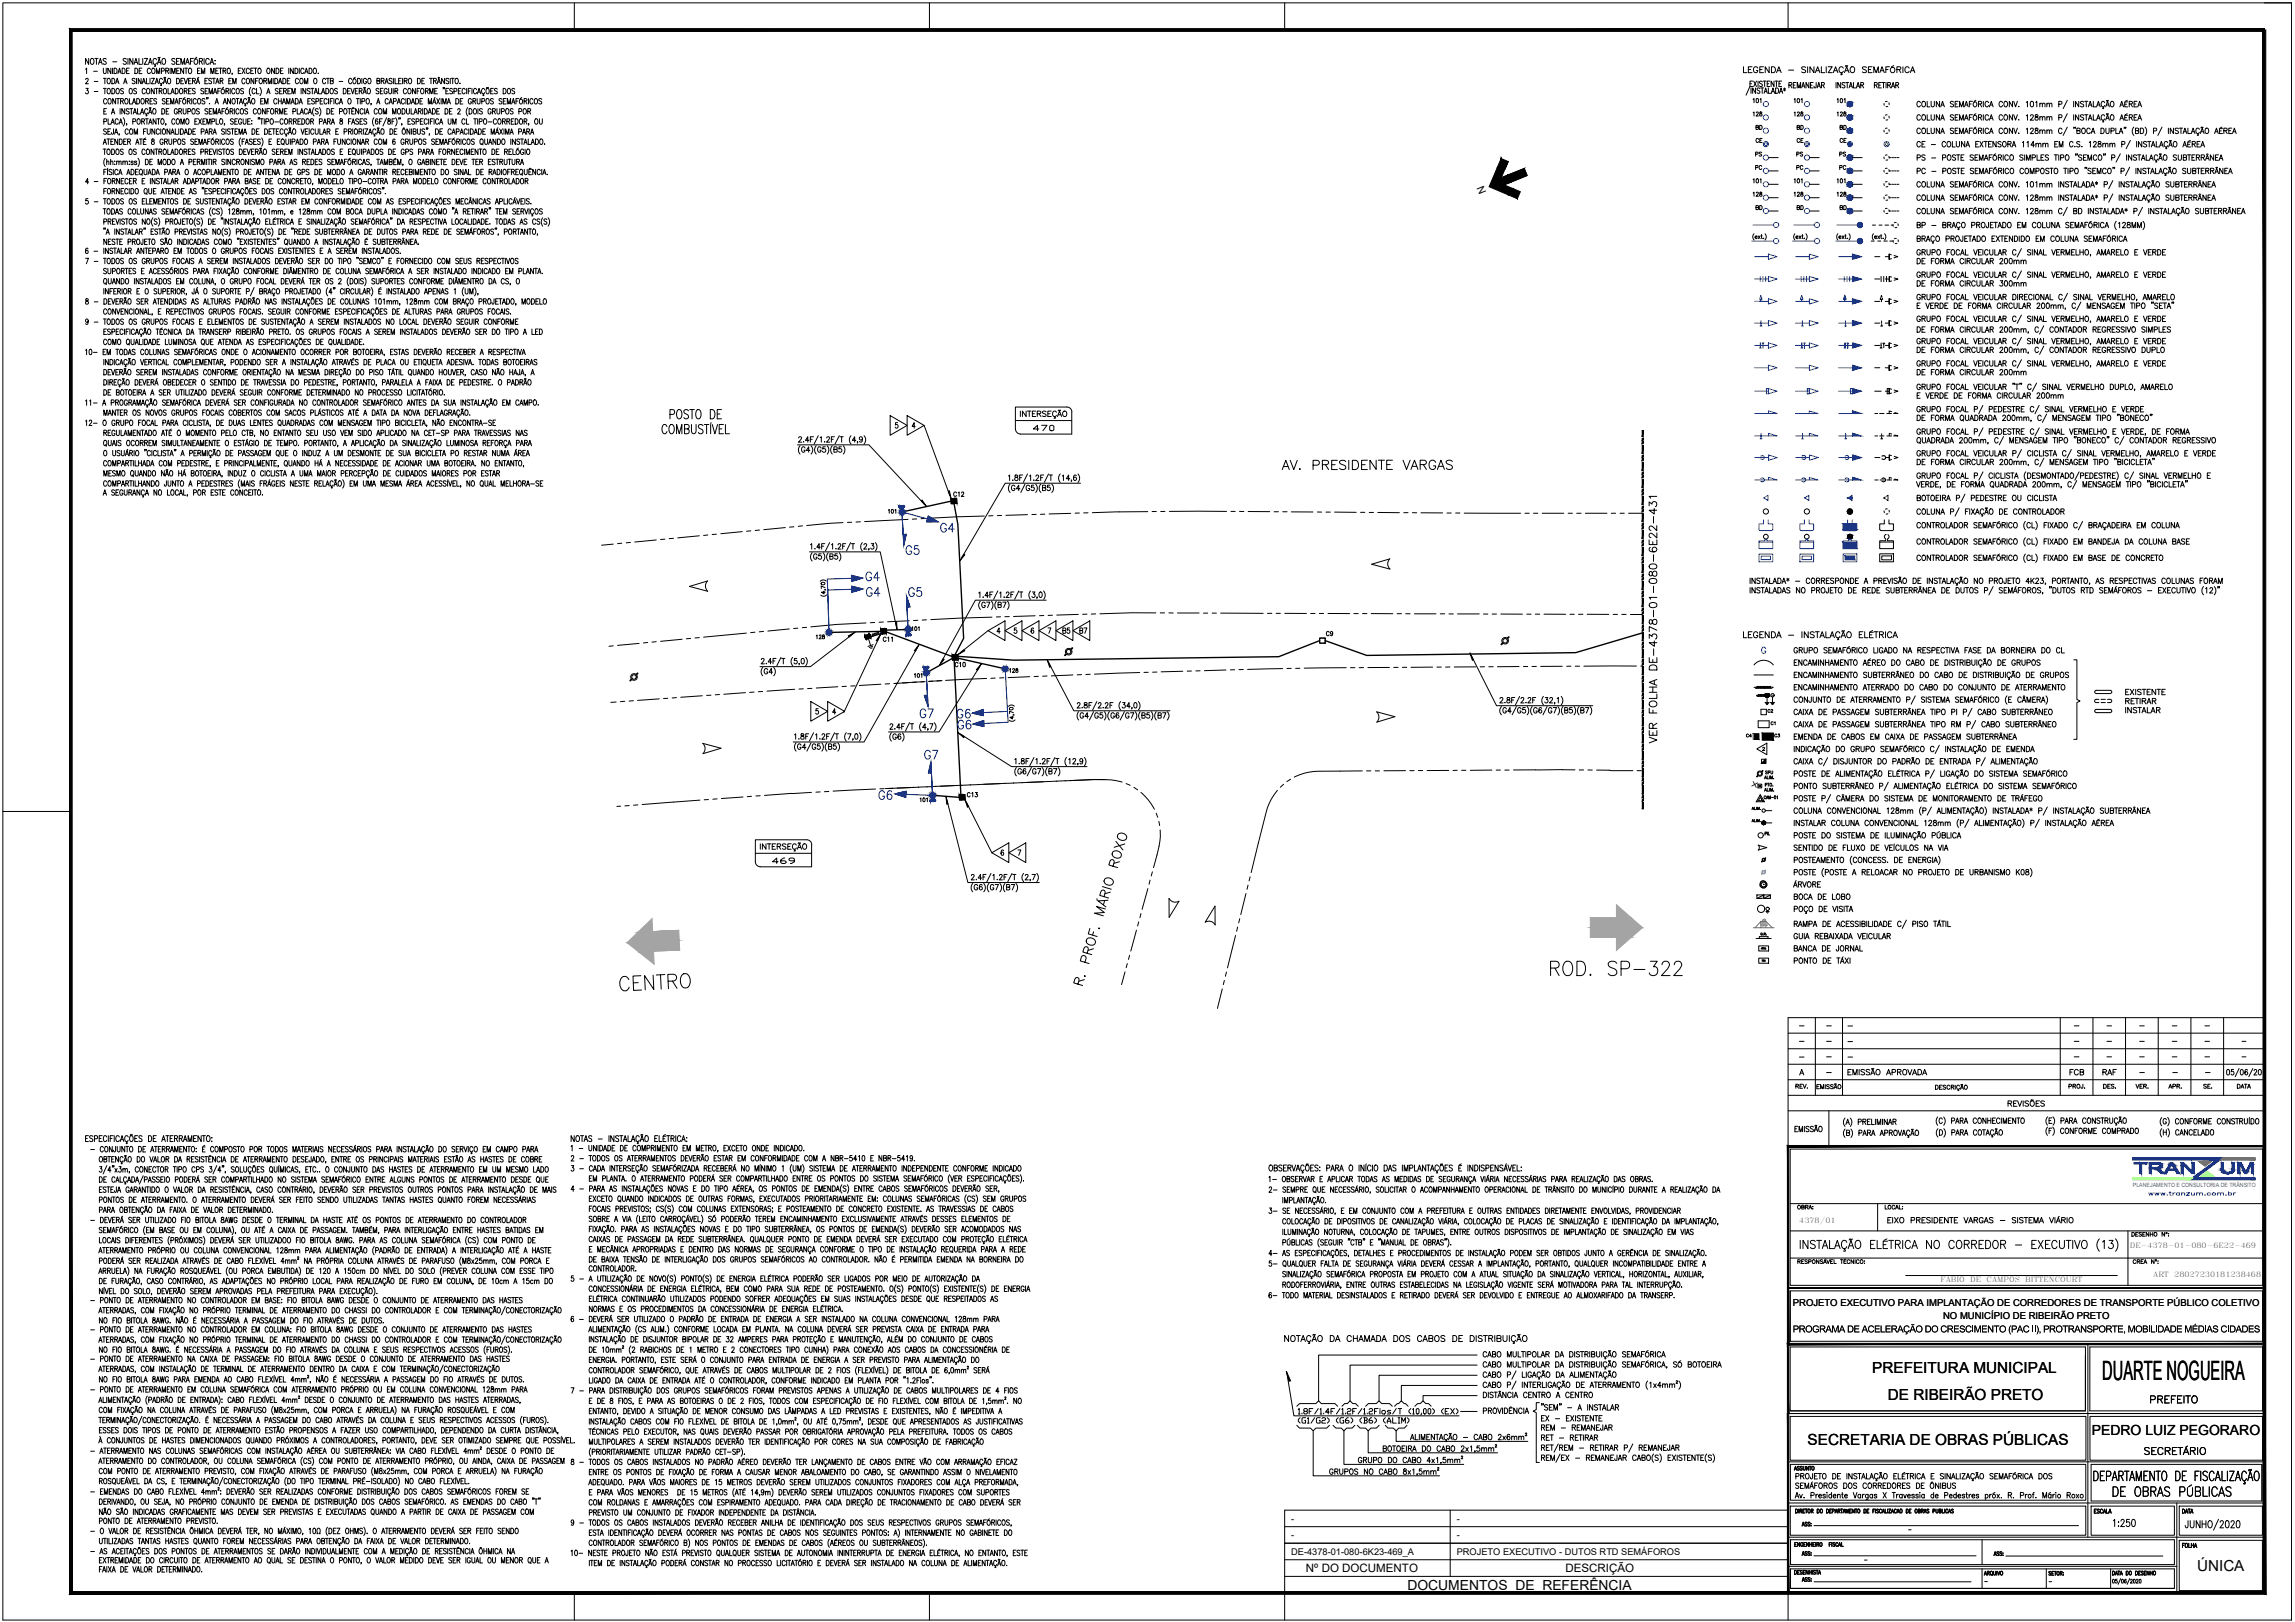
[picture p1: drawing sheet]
<svg xmlns="http://www.w3.org/2000/svg" width="841mm" height="594mm" viewBox="0 0 841 594" stroke-linecap="round" stroke-linejoin="round" font-family="sans-serif">
<defs><g id="words">
<text font-size="10.6" x="225.8" y="364.1">CENTRO</text>
<text font-size="9.8" x="770.4" y="505.3">DUARTE NOGUEIRA</text>
<text font-size="9.3" x="566.9" y="358.4">ROD. SP-322</text>
<text font-size="7.1" x="468.5" y="173.2">AV. PRESIDENTE VARGAS</text>
<text font-size="7.1" fill="#0000b8" x="337.6" y="279.4">G7</text>
<g font-size="6.6" fill="#0000b8">
<text x="343.6" y="196.1">G4</text>
<text x="330.9" y="204.3">G5</text>
<text x="316.1" y="213.8">G4</text>
<text x="316.4" y="219.8">G4</text>
<text x="332" y="219.8">G5</text>
<text x="335.8" y="264.2">G7</text>
<text x="349.6" y="264.2">G6</text>
<text x="350" y="268.1">G6</text>
<text x="321" y="293.9">G6</text>
</g>
<text font-size="6.6" x="784.6" y="534.1">SECRETÁRIO</text>
<text font-size="6.2" x="608.2" y="273.4" transform="rotate(-90 608.2 273.4)">VER FOLHA DE-4378-01-080-6E22-431</text>
<text font-size="5.7" x="787" y="515.1">PREFEITO</text>
<g font-size="5.6">
<text x="686.1" y="502.7">PREFEITURA MUNICIPAL</text>
<text x="691.8" y="512.9">DE RIBEIRÃO PRETO</text>
<text x="662.4" y="529.3">SECRETARIA DE OBRAS PÚBLICAS</text>
<text x="805.2" y="575.4">ÚNICA</text>
</g>
<g font-size="5.3">
<text x="377.5" y="159.1">470</text>
<text x="388.4" y="233.2">B5</text>
<text x="394.4" y="233.2">B7</text>
<text x="281.9" y="317.5">469</text>
<text x="757.4" y="395.1">FCB</text>
<text x="769.4" y="395.1">RAF</text>
</g>
<g font-size="5.1">
<text x="766.6" y="525.4">PEDRO LUIZ PEGORARO</text>
<text x="515.8" y="582.2">DOCUMENTOS DE REFERÊNCIA</text>
</g>
<g font-size="4.9">
<text x="642.1" y="58.6">PS</text>
<text x="701.3" y="97.7">DE FORMA CIRCULAR 200mm</text>
<text x="348.2" y="183.1">C12</text>
<text x="484.7" y="234.2">C9</text>
<text x="348.9" y="245.5">C10</text>
<text x="777.9" y="258.9">RETIRAR</text>
<text x="353.1" y="293.2">C13</text>
<text x="656.2" y="330.6">BOCA DE LOBO</text>
<text x="563.7" y="524.9">REM - REMANEJAR</text>
</g>
<g font-size="4.9" fill="#0a47ff">
<text x="657.2" y="58.6">PS</text>
<text x="673.1" y="58.6">PS</text>
</g>
<g font-size="4.4">
<text x="641.3" y="38.8">101</text>
<text x="656.2" y="38.8">101</text>
<text x="642.4" y="53.3">CE</text>
<text x="657.2" y="53.3">CE</text>
<text x="657.2" y="63.1">PC</text>
<text x="641.3" y="68.1">101</text>
<text x="656.2" y="68.1">101</text>
<text x="672" y="68.1">101</text>
<text x="641.3" y="73">128</text>
<text x="642.4" y="78">BD</text>
<text x="656.2" y="73">128</text>
<text x="657.2" y="78">BD</text>
<text x="672" y="73">128</text>
<text x="673.1" y="78">BD</text>
<text x="324.2" y="189.1">101</text>
<text x="297.7" y="235.3">128</text>
<text x="333.7" y="249.4">101</text>
<text x="368.7" y="247.6">128</text>
<text x="335.8" y="294.9">101</text>
<text x="656.9" y="399.7">REV.</text>
<text x="769.8" y="399.7">DES.</text>
<text x="781.4" y="399.7">VER.</text>
<text x="793.4" y="399.7">APR.</text>
<text x="806.4" y="399.7">SE.</text>
<text x="818.8" y="399.7">DATA</text>
</g>
<g font-size="4.4" fill="#0a47ff">
<text x="672" y="38.8">101</text>
<text x="641.3" y="43.7">128</text>
<text x="656.2" y="43.7">128</text>
<text x="672" y="43.7">128</text>
<text x="642.4" y="48.7">BD</text>
<text x="657.2" y="48.7">BD</text>
<text x="673.1" y="53.3">CE</text>
<text x="673.1" y="48.7">BD</text>
<text x="642.1" y="63.1">PC</text>
<text x="673.1" y="63.1">PC</text>
</g>
<text font-size="4.4" fill="#0000b8" x="322.4" y="236">C11</text>
<g font-size="4.2">
<text x="478.6" y="575.8">Nº DO DOCUMENTO</text>
<text x="573.6" y="575.8">DESCRIÇÃO</text>
</g>
<g font-size="4">
<text x="646.6" y="262.1">C2</text>
<text x="647.7" y="266.7">C1</text>
<text x="638.9" y="271.3">C4</text>
<text x="649.1" y="271.3">C3</text>
</g>
<text font-size="4" fill="#0544ff" x="786.3" y="438.9">www.tranzum.com.br</text>
<text font-size="3.9" x="544.7" y="70.3" transform="rotate(-112 544.7 70.3)">N</text>
<g font-size="3.5">
<text x="657" y="478.4">PROJETO EXECUTIVO PARA IMPLANTAÇÃO DE CORREDORES DE TRANSPORTE PÚBLICO COLETIVO</text>
<text x="712.1" y="483.2">NO MUNICÍPIO DE RIBEIRÃO PRETO</text>
<text x="657" y="488">PROGRAMA DE ACELERAÇÃO DO CRESCIMENTO (PAC I), PROTRANSPORTE, MOBILIDADE MÉDIAS CIDADES</text>
</g>
<g font-size="3.4">
<text x="473.2" y="557.3">-</text>
<text x="533.9" y="557.3">-</text>
<text x="473.2" y="563.4">-</text>
<text x="533.9" y="563.4">-</text>
<text x="473.2" y="569.5">DE-4378-01-080-6K23-469_A</text>
<text x="533.9" y="569.5">PROJETO EXECUTIVO - DUTOS RTD SEMÁFOROS</text>
</g>
<g font-size="2.7">
<text x="659.4" y="447.9">4378/01</text>
<text x="780.5" y="457.3">DE-4378-01-080-6E22-469</text>
<text x="789.1" y="467.9">ART</text>
<text x="796.8" y="467.9">28027230181238468</text>
<text x="711.1" y="469.7">FÁBIO</text>
<text x="722" y="469.7">DE</text>
<text x="728" y="469.7">CAMPOS</text>
<text x="742.2" y="469.7">BITTENCOURT</text>
</g>
<g font-size="2.6">
<text x="658.3" y="377.1">-</text>
<text x="668.2" y="377.1">-</text>
<text x="675.9" y="377.1">-</text>
<text x="758.8" y="377.1">-</text>
<text x="770.8" y="377.1">-</text>
<text x="782.8" y="377.1">-</text>
<text x="794.8" y="377.1">-</text>
<text x="806.8" y="377.1">-</text>
<text x="658.3" y="382.8">-</text>
<text x="668.2" y="382.8">-</text>
<text x="675.9" y="382.8">-</text>
<text x="758.8" y="382.8">-</text>
<text x="770.8" y="382.8">-</text>
<text x="782.8" y="382.8">-</text>
<text x="794.8" y="382.8">-</text>
<text x="806.8" y="382.8">-</text>
<text x="820.2" y="382.8">-</text>
<text x="658.3" y="388.4">-</text>
<text x="668.2" y="388.4">-</text>
<text x="675.9" y="388.4">-</text>
<text x="758.8" y="388.4">-</text>
<text x="770.8" y="388.4">-</text>
<text x="782.8" y="388.4">-</text>
<text x="794.8" y="388.4">-</text>
<text x="806.8" y="388.4">-</text>
<text x="820.2" y="388.4">-</text>
<text x="668.2" y="394.1">-</text>
<text x="782.8" y="394.1">-</text>
<text x="795.2" y="394.1">-</text>
<text x="807.2" y="394.1">-</text>
<text x="698.1" y="561.6">-</text>
<text x="681.9" y="572.6">-</text>
<text x="726" y="580.7">-</text>
<text x="749.7" y="580.7">-</text>
</g>
<text font-size="2.1" fill="#0544ff" x="781.6" y="434.8">PLANEJAMENTO E CONSULTORIA DE TRÂNSITO</text>
</g></defs>
<!-- layer: e2_4378-01-080-6_ELS|SEM_(U)CaixasSubt -->
<g fill="#fff" stroke="#fff" stroke-width=".37">
<path d="M322.7 230.3l2.1 1.8-.1-1.9zM322.7 230.3l2.1 1.8-2 .1z"/>
<path d="M348.9 239.9l2.2 1.8-.1-1.9zM348.9 239.9l2.2 1.8-2.1 .1z"/>
</g>
<path d="M322.7 230.3l2-.1 .1 1.9-2 .1zM348.9 239.9l2.1-.1 .1 1.9-2.1 .1z" fill="none" stroke="#000" stroke-width=".38"/>
<!-- layer: 0 -->
<g fill="#000" stroke="#000" stroke-width=".37">
<path d="M337.9 183.2l1.6 2.3-1.9-2zM677.6 197.4h.6zM677.7 195.7h.4zM677.9 187.4h1l-.1 .3zM353.2 203l.4 .2-1.9 2.3zM310.9 232.9l2.5-1.4-2.3 1.8zM328.2 227.9l.4-.1 .1 2.9zM336.9 236l-1.4 2.5-.4-.2zM351 239.8l2.2-1.8 .3 .4zM345.6 241.3l.4 .2-1.8 2.3zM359.7 243.1l-1.5 2.4-.4-.2zM383.7 241.6l1.3 2.6-.3 .2z"/>
<path d="M538.6 239.1l1.3 2.6-.3 .1zM646.9 255.1h1.3zM647 254.2h1.2zM645.5 279.6l1.6-1.5v1.5zM346.7 291.7l.7 2.8h-.5zM353.6 292.9l1.4 2.5-.5 .2zM646.2 302h.2zM646.2 302h.3zM471.4 502.2l1.5 3.5-.6 .2z"/>
<path d="M602.2 157.7v2.3h-.4zM601.8 157.7v2.3l.4-2.3z"/>
<path d="M602.2 175.5v3.2h-.4zM601.8 175.5v3.2l.4-3.2z"/>
<path d="M602.2 174.3v.6h-.4zM601.8 174.3v.6l.4-.6z"/>
<path d="M602.2 173v.7h-.4zM601.8 173v.7l.4-.7z"/>
<path d="M602.2 169.3v3.2h-.4zM601.8 169.3v3.2l.4-3.2z"/>
<path d="M602.2 168v.7h-.4zM601.8 168v.7l.4-.7z"/>
<path d="M602.2 166.8v.7h-.4zM601.8 166.8v.7l.4-.7z"/>
<path d="M602.2 163.1v3.1h-.4zM601.8 163.1v3.1l.4-3.1z"/>
<path d="M602.2 161.8v.7h-.4zM601.8 161.8v.7l.4-.7z"/>
<path d="M602.2 160.6v.6h-.4zM601.8 160.6v.6l.4-.6z"/>
<path d="M677 187.7l.2 .3 .7-.6zM677.2 188l.7-.6-.4 .8zM677.9 187.4l-.4 .8 .4 .1z"/>
<path d="M677.2 186.7l-.2 .3 .9 .4zM677 187l.9 .4h-1zM676.9 187.4l.1 .3 .9-.3z"/>
<path d="M677.6 197.4h.5zM677.7 197.4h.4z"/>
<path d="M677.9 187.4v.9l.4-.1zM677.9 187.4l.7 .6-.3 .2zM677.9 187.4l.7 .6 .2-.3z"/>
<path d="M677.7 195.7l.5 .1zM677.6 195.8h.6z"/>
<path d="M677.6 195.8l.8 .1zM677.5 195.9h.9z"/>
<path d="M677.9 186.4v1l.4-.9zM677.5 186.5l.4-.1v1zM677.2 186.7l.7 .7-.4-.9z"/>
<path d="M677.5 195.9h1zM677.4 195.9h1.1z"/>
<path d="M677.5 197.3h.9zM677.5 197.3l.7 .1z"/>
<path d="M677.4 195.9l1.2 .2zM677.4 195.9l1.2 .2z"/>
<path d="M677.4 197.2h1.1zM677.4 197.2l1 .1z"/>
<path d="M677.2 196.1l1.5 .1zM677.2 196.1l1.5 .1z"/>
<path d="M677.2 197.1h1.4zM677.2 197.1l1.3 .1z"/>
<path d="M677.1 196.2l1.7 .1zM677.1 196.2l1.7 .1z"/>
<path d="M677.1 197h1.6zM677.1 197l1.5 .1z"/>
<path d="M677.1 196.3l1.7 .2zM677.1 196.3l1.7 .2z"/>
<path d="M677.1 196.5l1.7 .2zM677.1 196.5l1.7 .2z"/>
<path d="M677.1 196.7l1.7 .1zM677.1 196.7l1.7 .1z"/>
<path d="M677.1 196.8h1.7zM677.1 196.8l1.6 .2z"/>
<path d="M677.9 187.4h1l-.1-.4zM677.9 187.4l.7-.7 .2 .3zM678.3 186.5l-.4 .9 .7-.7z"/>
<path d="M647.1 254.2h1zM647.1 254.2h1zM647.1 254.2h1zM647.1 254.2h1z"/>
<path d="M647.1 254.2h1zM647 254.2h1.1z"/>
<path d="M647.1 255.2h1zM647.1 255.2h.9z"/>
<path d="M647 255.2h1.1zM647 255.2h1.2z"/>
<path d="M647 255.2h1.1zM647 255.2h1.1zM647.1 255.2h1zM647.1 255.2h1z"/>
<path d="M647 254.2h1.2zM647 254.2h1.2z"/>
<path d="M647 254.2h1.2zM647 254.2h1.2zM646.9 254.2h1.3z"/>
<path d="M647 255.1h1.2zM647 255.1l1.2 .1z"/>
<path d="M646.9 254.2h1.3zM646.9 254.2h1.3z"/>
<path d="M646.9 254.2h1.3zM646.9 254.2h1.3z"/>
<path d="M646.9 255.1h1.3zM646.9 255.1h1.3z"/>
<path d="M646.9 255.1h1.3zM646.9 255.1h1.3zM646.9 255.1h1.3z"/>
<path d="M646.9 254.2h1.4zM646.9 254.2h1.4z"/>
<path d="M646.9 254.2l1.4 .1zM646.9 254.2l1.4 .1zM646.8 254.3h1.5zM646.8 254.3h1.5z"/>
<path d="M646.8 254.3h1.5zM646.8 254.3h1.5zM646.8 254.3h1.5zM646.8 254.3h1.5z"/>
<path d="M646.8 255h1.5zM646.8 255l1.4 .1zM646.9 255.1h1.3zM646.9 255.1h1.3z"/>
<path d="M646.8 254.3l1.5 .1zM646.8 254.3l1.5 .1z"/>
<path d="M646.8 254.4h1.5zM646.8 254.4h1.5z"/>
<path d="M646.8 254.4l1.5 .1zM646.8 254.4l1.5 .1z"/>
<path d="M646.8 254.5l1.5 .4v-.4zM646.8 254.5l1.5 .4h-1.5z"/>
<path d="M646.8 254.9h1.5zM646.8 254.9h1.5zM646.8 254.9h1.5zM646.8 254.9h1.5z"/>
<path d="M646.8 254.9l1.5 .1zM646.8 254.9l1.5 .1z"/>
<path d="M646.8 255h1.5zM646.8 255h1.5z"/>
<path d="M646.8 255h1.5zM646.8 255h1.5zM646.8 255h1.5zM646.8 255h1.5z"/>
<path d="M602.2 279v.6h-.4zM601.8 279v.6l.4-.6z"/>
<path d="M602.2 275.3v3.1h-.4zM601.8 275.3v3.1l.4-3.1z"/>
<path d="M642.5 268.8l2 2v-2zM642.5 268.8l2 2h-2z"/>
<path d="M645.8 268.5l4 2.5v-2.5zM645.8 268.5l4 2.5h-4z"/>
<path d="M602.2 294v2.3h-.4zM601.8 294v2.3l.4-2.3z"/>
<path d="M602.2 292.7v.7h-.4zM601.8 292.7v.7l.4-.7z"/>
<path d="M602.2 291.5v.6h-.4zM601.8 291.5v.6l.4-.6z"/>
<path d="M602.2 287.7v3.2h-.4zM601.8 287.7v3.2l.4-3.2z"/>
<path d="M602.2 286.5v.6h-.4zM601.8 286.5v.6l.4-.6z"/>
<path d="M602.2 285.2v.7h-.4zM601.8 285.2v.7l.4-.7z"/>
<path d="M602.2 281.5v3.1h-.4zM601.8 281.5v3.1l.4-3.1z"/>
<path d="M602.2 280.3v.6h-.4zM601.8 280.3v.6l.4-.6z"/>
<path d="M646.2 300.8h.3zM646.2 300.8h.3z"/>
<path d="M646.2 300.8h.3zM646.1 300.8h.4z"/>
<path d="M646.1 300.8h.5zM646 300.8h.6z"/>
<path d="M646.1 302h.4zM646.1 302h.4z"/>
<path d="M646 300.8h.6zM646 300.8h.6z"/>
<path d="M646 302h.6zM646 302h.5z"/>
<path d="M646 300.8l.7 .1zM646 300.8l.7 .1z"/>
<path d="M646 301.9h.6zM646 301.9l.6 .1z"/>
<path d="M646 300.9h.7zM646 300.9h.7z"/>
<path d="M646 301.9h.7zM646 301.9h.6z"/>
<path d="M645.9 300.9l.9 .1zM645.9 300.9l.9 .1z"/>
<path d="M645.9 301.9h.8zM645.9 301.9h.8z"/>
<path d="M645.9 301h.9zM645.9 301h.9z"/>
<path d="M645.9 301.8h.9zM645.9 301.8l.8 .1z"/>
<path d="M645.8 301l1 .1zM645.8 301l1 .1z"/>
<path d="M645.8 301.8h1zM645.8 301.8h1z"/>
<path d="M645.8 301.1h1.1zM645.8 301.1h1.1z"/>
<path d="M645.8 301.7h1zM645.8 301.7l1 .1z"/>
<path d="M645.7 301.1h1.2zM645.7 301.1h1.2z"/>
<path d="M645.7 301.1l1.2 .1zM645.7 301.1l1.2 .1z"/>
<path d="M645.7 301.7h1.2zM645.7 301.7h1.2z"/>
<path d="M645.7 301.7h1.2zM645.7 301.7h1.1z"/>
<path d="M645.7 301.2l1.2 .1zM645.7 301.2l1.2 .1z"/>
<path d="M645.7 301.3l1.2 .1zM645.7 301.3l1.2 .1z"/>
<path d="M645.7 301.4h1.2zM645.7 301.4h1.2z"/>
<path d="M645.7 301.4h1.2zM645.7 301.4h1.2z"/>
<path d="M645.7 301.4l1.2 .1zM645.7 301.4l1.2 .1z"/>
<path d="M645.7 301.5l1.2 .1zM645.7 301.5l1.2 .1z"/>
<path d="M645.7 301.6h1.2zM645.7 301.6l1.2 .1z"/>
</g>
<g fill="none" stroke="#000" stroke-width=".37">
<path d="M31.4 25.3l.3-.3v2M31.4 29.2l.2-.4a.54 .54 0 0 1 .7 .2 .54 .54 0 0 1-.2 .7l-.7 1h1M31.5 32.4h.8l-.4 .7a.59 .59 0 0 1 .5 .9 .59 .59 0 0 1-1 0M32.5 21.4v2.2l-1.1-2.2v2.2M33.4 21.5l.2-.1a1.1 1.1 0 0 1 .9 1.1 1.1 1.1 0 0 1-.9 1.1 1.42 1.42 0 0 1-.2-2.1zM34.3 26.1h1.4M34.5 33.5h1.4M34.5 29.8h1.4M34.8 21.4h1.1M35.3 21.4v2.2M36.1 23.6l.7-2.2 .7 2.2M36.4 22.8h.8"/>
<path d="M37.9 25v1.4l.4 .6 .5-.3 .1-1.7M37.9 28.7h1M37.9 32.4h1M38.4 28.7v2M38.4 32.4v2M38.9 21.7l-.4-.3-.7 .3 .1 .4 1 .9-.4 .6-.7-.3M39 39.8h-1v2h1M39.1 36.6a.59 .59 0 0 0-.7-.5 .59 .59 0 0 0-.4 .8v.4a.59 .59 0 0 0 .4 .8 .59 .59 0 0 0 .7-.5M39.5 28.8a.91 .91 0 0 1 1 .9 .91 .91 0 0 1-1 .9l-.3-.7zM39.5 32.5l.2-.1a.96 .96 0 0 1 .8 1 .96 .96 0 0 1-1 .9l-.3-.7zM39.9 36.2l.1-.1a.96 .96 0 0 1 .8 1 .96 .96 0 0 1-.9 .9l-.4-.7zM40.6 25v2l-1.1-2v2"/>
<path d="M41 28.7a1 1 0 0 1 1.1 1 1 1 0 0 1-1.1 1zM41 32.4a1 1 0 0 1 1.1 1 1 1 0 0 1-1.1 1zM41.2 25v2M41.3 22.6h1.5M41.8 25a1 1 0 0 1 1.1 1 1 1 0 0 1-1.1 1zM42.4 30.7l.6-2 .6 2M42.4 36.1v2l-1.1-2v2M42.6 30h.7M42.7 32.7l.3-.3a.96 .96 0 0 1 .8 1 .96 .96 0 0 1-1 .9l-.3-.7zM42.7 36.1h1.1M43.2 27l.6-2 .6 2M43.3 36.1v2"/>
<path d="M43.4 26.3h.8M44 39.8v2M44.2 37l.9-.1 .1-.6-1-.2v2M44.7 37l.5 1.1M44.8 25a1 1 0 0 1 1.1 1 1 1 0 0 1-1.1 1zM45.2 32.7l-.3-.3-.7 .3 .1 .3 .9 .8-.3 .6-.7-.3M45.3 30.7l.6-2 .7 2M45.5 30h.8M45.7 39.8v2l-1.1-2v2M46 36.2a.91 .91 0 0 1 1 .9 .91 .91 0 0 1-1 .9l-.3-.7zM46.3 21.7l-.4-.3-.8 .3 .2 .5 .8 .4 .2 .7-.4 .3-.8-.3M46.4 25.9h.6"/>
<path d="M46.9 21.4v2.2M47.4 25h-1v2h1M47.4 32.7l.3-.3a.96 .96 0 0 1 .8 1 .96 .96 0 0 1-.9 .9l-.3-.7zM47.4 36.1v2h1M47.6 39.8h1.1M48.1 39.8v2M48.5 38.1l.6-2 .6 2M48.7 21.4v2.2l-1.1-2.2v2.2M48.8 37.4h.7M49.1 23.6l.7-2.2 .7 2.2M49.4 22.8h.8M49.4 25a1 1 0 0 1 1.1 1 1 1 0 0 1-1.1 1z"/>
<path d="M49.5 29l-.4-.3-.7 .3 .1 .4 1 .7-.4 .6-.7-.3M50 32.7l-.4-.3-.6 .3 .3 .6 .6 .2 .1 .6-.4 .3-.6-.3M50 28.7v2M50.1 36.1a1 1 0 0 1 1.1 1 1 1 0 0 1-1.1 1zM50.4 39.8v2h.9M50.9 21.4v2.2h1M51 25.9h.6M51.7 28.7v2l-1-2v2M51.9 36.2a.91 .91 0 0 1 1 .9 .91 .91 0 0 1-1 .9l-.3-.7zM52 25h-1v2h1M52.1 30.7l.6-2 .6 2M52.3 21.4v2.2"/>
<path d="M52.3 30h.8M52.9 21.4h1.2l-1.2 2.2h1.2M53.2 32.9a.59 .59 0 0 0-.7-.5 .59 .59 0 0 0-.4 .7v.5a.59 .59 0 0 0 .4 .8 .59 .59 0 0 0 .7-.5M53.4 37l.9-.1v-.7l-.9-.1v2M53.7 28.7v2h.9M53.9 37l.5 1.1M54 32.5l.1-.1a.96 .96 0 0 1 .8 1 .96 .96 0 0 1-.9 .9l-.3-.7zM54.4 23.6l.7-2.2 .6 2.2M54.6 22.8h.9M54.7 39.5v.2M55 28.7v2M55 37h.6"/>
<path d="M55.1 25.5a.59 .59 0 0 0-.7-.5 .59 .59 0 0 0-.4 .7v.5a.59 .59 0 0 0 .4 .7 .59 .59 0 0 0 .7-.4M55.3 39.4l-.1 .3-.4-.2M55.5 28.7h1.1l-1.1 2h1.1M55.9 25.1l.1-.1a.96 .96 0 0 1 .8 1 .96 .96 0 0 1-.9 .9l-.3-.7zM56 36.1h-1v2h1M56.2 39.9l.2-.1a.96 .96 0 0 1 .8 1 .96 .96 0 0 1-1 .9l-.2-.7zM56.5 32.4v2l-1.1-2v2M56.8 23.6l.2 .6h-.4M56.9 30.7l.6-2 .6 2M56.9 32.4h1M57.1 30h.8M57.3 27v-2l.6 2 .6-2v2"/>
<path d="M57.3 21.9a.65 .65 0 0 0-.7-.5 .65 .65 0 0 0-.5 .8v.6a.65 .65 0 0 0 .5 .8 .65 .65 0 0 0 .7-.5M57.4 36.4l-.4-.3-.7 .3 .2 .5 .8 .3v.8l-.6 .1-.4-.3M57.4 32.4v2M57.7 23.6l.6-2.2 .7 2.2M57.9 22.8h.8M58.3 33.3h.9l.1-.7-1-.2v2M58.7 21l-.8 .3M58.8 33.3l.6 1.1M59 30.7l.2 .5h-.4M59.2 26l.9-.1v-.7l-.9-.2v2M59.3 39.8a1 1 0 0 1 1.1 1 1 1 0 0 1-1.1 1zM59.5 29.2a.59 .59 0 0 0-.7-.5 .59 .59 0 0 0-.4 .7v.5a.59 .59 0 0 0 .4 .8 .59 .59 0 0 0 .7-.5"/>
<path d="M59.7 21.5l.1-.1a1.1 1.1 0 0 1 .9 1.1 1.1 1.1 0 0 1-.9 1.1 1.42 1.42 0 0 1-.1-2.1zM59.8 30.7l.6-2 .6 2M60 32.7l.3-.3a1.02 1.02 0 0 1 .8 1 1.02 1.02 0 0 1-.8 1l-.4-.5zM60.1 30h.7M60.5 36.4l-.4-.3-.5 .1v.7l.8 .3 .1 .6-.4 .3-.6-.3M60.7 25.9h1l.1-.7-1.1-.2v2M60.7 28.3l-.2 .2-.3-.2-.1 .3M61 37h.7M61.3 25.9l.5 1.1M61.6 32.4v2h.9M61.7 28.8l.1-.1a1.02 1.02 0 0 1 .8 1 1.02 1.02 0 0 1-.8 1 1.38 1.38 0 0 1-.1-1.9zM61.9 39.8h-1v2h1"/>
<path d="M62 36.1h-1v2h1M62.3 25v2M62.5 38.1v-2l.6 2 .6-2v2M62.6 34.4l.6-2 .7 2M62.9 33.7h.7M62.9 27v-2l.7 2 .6-2v2M64.1 38.1l.6-2 .6 2M64.1 21.7l-.4-.3-.8 .3 .1 .4 1.1 .9-.4 .6-.8-.3M64.2 32.4a1 1 0 0 1 1.1 1 1 1 0 0 1-1.1 1zM64.3 37.4h.8M64.7 22.4h.6M64.7 28.7a1 1 0 0 1 1.1 1 1 1 0 0 1-1.1 1z"/>
<path d="M64.8 25.9h.6M65.7 37h.6M65.8 21.4h-1.1v2.2h1.1M65.8 25h-1v2h1M65.9 32.7l.3-.3a1.02 1.02 0 0 1 .8 1 1.02 1.02 0 0 1-.8 1l-.4-.8zM66.3 23.6v-2.2l.7 2.2 .6-2.2v2.2M66.3 29.6h.6M66.7 36.1h-1v2M67 36.6l.3-.3a.87 .87 0 0 1 .8 .9 .87 .87 0 0 1-.9 .8l-.3-.6zM67.1 39.8v1.4l.5 .6 .5-.3 .1-1.7M67.3 25v2l-1.1-2v2M67.3 28.7h-1v2h1"/>
<path d="M67.5 28.7l.6 2 .6-2M67.5 33.3h.9v-.8l-.9-.1v2M67.7 25h1M67.8 35.7l-.6 .4M68 23.6l.7-2.2 .7 2.2M68.1 33.3l.5 1.1M68.2 25v2M68.3 22.8h.8M68.7 37l.8-.1 .1-.6-.9-.2v2M69.1 29.6h.6M69.1 33.3h.6M69.2 37l.5 1.1"/>
<path d="M69.3 25.1l.2-.1a.96 .96 0 0 1 .8 1 .96 .96 0 0 1-1 .9l-.3-.7zM69.8 22.4h.7M70.1 28.7h-1v2h1M70.1 32.4h-1v2h1M70.3 36.1v2M70.6 29.6l.8-.1 .1-.6-.9-.2v2M70.8 39.8a.96 .96 0 0 1 .8 1 .96 .96 0 0 1-1 .9 1.29 1.29 0 0 1 .2-1.9zM70.9 21.4h-1.1v2.2M71.1 29.6l.5 1.1M71.4 21.7l.2-.1a.96 .96 0 0 1 .9 1 .96 .96 0 0 1-1.1 .9l-.3-.7zM71.5 32.7l-.4-.3-.6 .3 .3 .6 .6 .2 .1 .6-.4 .3-.6-.3M71.9 30.7l.6-2 .6 2"/>
<path d="M71.9 36.6a.59 .59 0 0 0-.7-.5 .59 .59 0 0 0-.4 .8v.4a.59 .59 0 0 0 .4 .8 .59 .59 0 0 0 .7-.5M72.1 21l-.7 .4M72.1 30h.8M72.4 25.9h.6M72.7 36.2a.91 .91 0 0 1 .9 .9 .91 .91 0 0 1-.9 .9l-.3-.7zM72.8 28.3l-.3 .2M73.1 22.4l1-.1 .1-.7-1.1-.2v2.2M73.3 25h-.9v2h.9M73.6 22.4l.6 1.2M73.8 27v-2l.6 2 .6-2v2M74.7 32.7l-.4-.3-.7 .3 .1 .4 .9 .5 .1 .5-.4 .3-.7-.3M74.8 21.4v2.2"/>
<path d="M75.1 36.4l-.4-.3-.7 .3 .2 .5 .8 .4v.7l-.6 .1-.4-.3M75.1 29.6h.6M75.2 33.3h.6M75.8 35.8l-.2 .5M76.1 28.7h-1v2h1M76.2 32.4h-1v2h1M76.2 35.8l-.1 .5M76.6 34.4v-2l.6 2 .6-2v2M76.7 21.9a.65 .65 0 0 0-.8-.5 .65 .65 0 0 0-.5 .8v.6a.65 .65 0 0 0 .5 .8 .65 .65 0 0 0 .8-.5M76.8 37.9v.2zM77 23.6l.6-2.2 .7 2.2M77.2 27v-2l.6 2 .6-2v2"/>
<path d="M77.2 22.8h.8M77.5 29l-.3-.3-.6 .1v.6l.9 .5v.5l-.3 .3-.7-.3M77.7 39.8h-1v2h1M77.8 28.7h1.1M78.2 34.4l.6-2 .6 2M78.4 28.7v2M78.4 33.7h.8M78.8 22.1h.1M78.8 23.4v.2zM78.8 38.1l.6-2 .6 2M79.1 30.7l.6-2 .6 2M79.1 25.9h.6"/>
<path d="M79.1 37.4h.7M79.3 30h.7M79.8 33.3h.6M80 25h-.9v2h.9M80.3 25h1.1M80.7 29.6l.9-.1v-.6l-.9-.2v2M80.8 32.4h-1v2M80.8 25v2M81.2 29.6l.5 1.1M81.4 32.7l.1-.1a.85 .85 0 0 1 .8 .9 .85 .85 0 0 1-.9 .8 1.06 1.06 0 0 1 0-1.6zM81.7 25.9h.9l.1-.7-1-.2v2M81.8 38.1l.6-2 .6 2"/>
<path d="M81.9 32l-.5 .4M82 37.4h.8M82.2 25.9l.6 1.1M82.3 39.8h-.9v2M82.8 33.3h.9l.1-.7-1-.2v2M83.3 33.3l.5 1.1M83.5 39.4l-.6 .4M83.6 25.1l.1-.1a1.02 1.02 0 0 1 .8 1 1.02 1.02 0 0 1-.8 1 1.34 1.34 0 0 1-.1-1.9zM83.8 29.6h.6M84.4 32.4v2M84.4 36.1v2l-1-2v2M84.8 28.7h-1v2h1"/>
<path d="M85.1 26.9l-.1 .4M85.3 30.7v-2l.6 2 .6-2v2M85.3 36.2a.91 .91 0 0 1 .9 .9 .91 .91 0 0 1-.9 .9l-.3-.7zM85.9 39.8v2M86 32.9a.59 .59 0 0 0-.7-.5 .59 .59 0 0 0-.4 .7v.5a.59 .59 0 0 0 .4 .7 .59 .59 0 0 0 .7-.4M86.5 36.1h1.1M86.6 32.7l.4-.3a1.04 1.04 0 0 1 .7 1 1.04 1.04 0 0 1-.7 1l-.5-.8zM87 36.1v2M87.3 25.9h.7M87.7 38.1l.6-2 .6 2M88 37.4h.7M88.3 25h-1v2h1"/>
<path d="M88.5 39.8a1.02 1.02 0 0 1 .8 1 1.02 1.02 0 0 1-.8 1 1.34 1.34 0 0 1 0-2zM88.7 25l1.1 2M89.2 32.7l-.4-.3-.6 .3 .3 .6 .7 .3v.5l-.4 .3-.6-.3M89.8 29.2a.59 .59 0 0 0-.8-.5 .59 .59 0 0 0-.4 .7v.5a.59 .59 0 0 0 .4 .8 .59 .59 0 0 0 .8-.5M89.8 25l-1.1 2M89.9 38.1l.2 .5h-.4M90.4 36.6a.59 .59 0 0 0-.8-.5 .59 .59 0 0 0-.4 .8v.4a.59 .59 0 0 0 .4 .8 .59 .59 0 0 0 .8-.5M90.5 28.8l.2-.1a1.02 1.02 0 0 1 .8 1 1.02 1.02 0 0 1-.8 1 1.38 1.38 0 0 1-.2-1.9zM90.7 38.1l.6-2 .6 2M90.9 37.4h.8M91 35.8l-.1 .2M91 35.8h.2"/>
<path d="M91.4 25.5a.59 .59 0 0 0-.7-.5 .59 .59 0 0 0-.5 .7v.5a.59 .59 0 0 0 .5 .7 .59 .59 0 0 0 .7-.4M91.6 35.7l-.4 .1M91.9 32a2.52 2.52 0 0 0 0 3M91.9 25.9h.6M92.5 36.2a.91 .91 0 0 1 .9 .9 .91 .91 0 0 1-.9 .9l-.3-.7zM92.9 25h-1v2h1M93 28.7v2l-1-2v2M93.1 25h1.1M93.5 32.9a.59 .59 0 0 0-.7-.5 .59 .59 0 0 0-.4 .7v.5a.59 .59 0 0 0 .4 .7 .59 .59 0 0 0 .7-.4M93.6 25v2M93.6 29.6h.7M94 32.4v2h.9"/>
<path d="M94.6 28.7h-1v2M94.8 25.1l.1-.1a.96 .96 0 0 1 .8 1 .96 .96 0 0 1-.9 .9l-.3-.7zM94.9 39.8a.96 .96 0 0 1 .8 1 .96 .96 0 0 1-1 .9 1.29 1.29 0 0 1 .2-1.9zM95.2 28.8a.91 .91 0 0 1 1 .9 .91 .91 0 0 1-1 .9l-.3-.7zM95.2 32a2.37 2.37 0 0 1 0 3M95.5 37h.7M96.5 36.1h-1v2h1M96.7 29.6l.9-.1 .1-.6-1-.2v2M97 38.1v-2l.6 2 .6-2v2M97.2 39.8v2l-1-2v2M97.2 29.6l.5 1.1M97.7 34.4l.7-2 .6 2"/>
<path d="M98 33.7h.7M98.1 25.1l.1-.1a.96 .96 0 0 1 .8 1 .96 .96 0 0 1-.9 .9l-.4-.7zM98.3 30.7v-2l.6 2 .6-2v2M98.8 39.8h-1v2M99.6 39.8a1.02 1.02 0 0 1 .7 1 1.02 1.02 0 0 1-.7 1 1.34 1.34 0 0 1 0-2zM100.1 28.7v2M100.6 25v2l-1.1-2v2M100.7 28.7a1 1 0 0 1 1.1 1 1 1 0 0 1-1.1 1zM101.2 25a1 1 0 0 1 1 1 1 1 0 0 1-1 1zM101.5 36.6a.59 .59 0 0 0-.8-.5 .59 .59 0 0 0-.4 .8v.4a.59 .59 0 0 0 .4 .8 .59 .59 0 0 0 .8-.5M101.9 32.7l-.4-.3-.6 .3 .3 .6 .6 .2 .1 .6-.4 .3-.6-.3M102 37h1.1"/>
<path d="M102 36.1v2M102.1 30.7l.6-2 .6 2M102.3 30h.8M102.5 33.3h.6M102.8 25.9h.6M103.1 36.1v2M103.4 32.4h-.9v2h.9M103.4 38.1l.6-2 .7 2M103.7 28.7a1 1 0 0 1 1.1 1 1 1 0 0 1-1.1 1zM103.7 37.4h.7M103.7 25h-.9v2h.9M103.9 33.3h.9l.1-.7-1-.2v2"/>
<path d="M104.4 33.3l.6 1.1M105.1 38.1v-2l.5 2 .6-2v2M105.3 39.8h-1v2h1M105.3 29.6h.6M105.5 33.3h.6M105.8 25v2M106.2 28.7h-.9v2h.9M106.5 32.4h-1v2h1M106.6 38.1l.7-2 .6 2M106.9 37.4h.7M107 34.4v-2l.6 2 .5-2v2M107.5 25v2l-1.1-2v2"/>
<path d="M108.1 25a1 1 0 0 1 1.1 1 1 1 0 0 1-1.1 1zM108.2 36.1a1 1 0 0 1 1.1 1 1 1 0 0 1-1.1 1zM108.9 39.8v2h.9M109.4 29.2a.59 .59 0 0 0-.8-.5 .59 .59 0 0 0-.4 .7v.5a.59 .59 0 0 0 .4 .8 .59 .59 0 0 0 .8-.5M109.6 38.1l.6-2 .6 2M109.7 25v2M109.8 37.4h.8M110.1 28.8a.91 .91 0 0 1 1 .9 .91 .91 0 0 1-1 .9l-.3-.7zM110.3 32.4v2M111.4 25.5a.59 .59 0 0 0-.7-.5 .59 .59 0 0 0-.5 .7v.5a.59 .59 0 0 0 .4 .7 .59 .59 0 0 0 .8-.4M111.6 30.7v-2l.6 2 .6-2v2M111.7 27l.6-2 .6 2"/>
<path d="M111.9 26.3h.7M112 32.4v2l-1-2v2M112.8 37h.6M113.3 25a1 1 0 0 1 1.1 1 1 1 0 0 1-1.1 1zM113.7 32.7l-.4-.3-.7 .3v.3l1.1 .8-.4 .6-.7-.3M113.8 36.1h-1v2h1M113.9 32.4h1.1M114.5 32.4v2M115.1 25.1l.1-.1a.96 .96 0 0 1 .8 1 .96 .96 0 0 1-.9 .9l-.3-.7zM115.1 39.4a2.37 2.37 0 0 0 0 3M115.1 34.4l.7-2 .6 2M115.2 28.8a.91 .91 0 0 1 1 .9 .91 .91 0 0 1-1 .9l-.3-.7z"/>
<path d="M115.2 36.4l-.4-.3-.6 .3 .1 .5 .8 .3v.8l-.6 .1-.3-.3M115.4 33.7h.7M115.8 37.1l.9-.1v-.7l-.9-.2v2M116.6 26.8h.1M116.7 32.4v2h1M117 39.4a2.37 2.37 0 0 1 0 3M117.3 37h.7M117.8 34.4l.6-2 .6 2M118.1 33.7h.7M118.3 36.1h-1v2h1M119.3 29.2a.59 .59 0 0 0-.7-.5 .59 .59 0 0 0-.4 .7v.5a.59 .59 0 0 0 .4 .8 .59 .59 0 0 0 .7-.5M119.4 32.4a1 1 0 0 1 1.1 1 1 1 0 0 1-1.1 1z"/>
<path d="M119.6 28.7h1.1M119.8 39.8a1 1 0 0 1 1.1 1 1 1 0 0 1-1.1 1zM119.9 36.6a.59 .59 0 0 0-.8-.5 .59 .59 0 0 0-.4 .8v.4a.59 .59 0 0 0 .4 .8 .59 .59 0 0 0 .8-.5M120.2 28.7v2M120.4 36.1v2M121 37h.6M121.1 29.6l.9-.1 .1-.6-1-.2v2l.9-.1 .2-.6-.4-.4M121.1 32.7l.3-.3a.96 .96 0 0 1 .8 1 .96 .96 0 0 1-1 .9l-.3-.7zM122 36.1h-1v2M122.4 39.8h-1v2h1M122.4 36.1v2M123.6 32.7l-.3-.3-.7 .3 .2 .4 .8 .5v.5l-.3 .3-.7-.3"/>
<path d="M124 36.6a.57 .57 0 0 0-.7-.5 .57 .57 0 0 0-.4 .8v.4a.57 .57 0 0 0 .4 .8 .57 .57 0 0 0 .7-.5M124.3 29.8h1.3M124.4 38.1l.6-2 .5 2M124.6 37.4h.7M125.8 32.4a1 1 0 0 1 1.1 1 1 1 0 0 1-1.1 1zM126.2 39.9l.2-.1a.96 .96 0 0 1 .8 1 .96 .96 0 0 1-1 .9l-.3-.7zM127.4 33.3h.6M127.5 39.8h1M127.7 36.2a.91 .91 0 0 1 1 .9 .91 .91 0 0 1-1 .9l-.2-.7zM128 39.8v2M128.4 32.4h-1v2h1M128.6 32.4l.6 2 .6-2"/>
<path d="M128.9 29.2a.59 .59 0 0 0-.7-.5 .59 .59 0 0 0-.5 .7v.5a.59 .59 0 0 0 .5 .8 .59 .59 0 0 0 .7-.5M129.1 39.6l.3-.2 .3 .2M129.6 29l.1-.1a.87 .87 0 0 1 .8 .9 .87 .87 0 0 1-.9 .8l-.3-.6zM129.9 39.8h-1v2h1M130.2 28.3l-.6 .4M130.2 33.3h.6M130.6 36.1h1M131 28.7a1 1 0 0 1 1.1 1 1 1 0 0 1-1.1 1zM131.1 36.1v2M131.2 32.4h-1v2h1M131.4 39.8v2l-1.1-2v2M131.6 33.3h.9l.1-.7-1-.2v2"/>
<path d="M132 36.1v2M132.2 33.3l.5 1.1M132.6 37.1l.9-.1 .1-.7-1-.2v2M132.6 28.7v2M133 34.4l.6-2 .6 2M133.3 33.7h.7M133.3 32.1v.2M133.3 32.1h.2M133.5 32.1l.1 .1M133.6 39.8v2M133.6 32.2h.2M133.9 32l-.1 .2"/>
<path d="M134.3 29.2a.59 .59 0 0 0-.7-.5 .59 .59 0 0 0-.4 .7v.5a.6 .6 0 0 0 .5 .8 .6 .6 0 0 0 .6-.8h-.4M134.4 36.2a.91 .91 0 0 1 1 .9 .91 .91 0 0 1-1 .9l-.3-.7zM134.8 32.5l.2-.1a.96 .96 0 0 1 .8 1 .96 .96 0 0 1-1 .9l-.3-.7zM135.1 28.8l.1-.1a.96 .96 0 0 1 .8 1 .96 .96 0 0 1-.9 .9l-.3-.7zM136 38l-.1 .5M138 38.1l.6-2 .6 2M138.1 29.6l.9-.1 .1-.6-1-.2v2l1-.2 .1-.5-.4-.4M138.2 37.4h.8M138.8 32.7l-.3-.3-.7 .3 .2 .4 .8 .5v.5l-.3 .3-.7-.3M139.4 33.3h.6M139.7 29.6l.9-.1 .1-.6-1-.2v2M140.2 29.6l.5 1.1"/>
<path d="M140.4 32.4h-1v2h1M141.1 30.7l.6-2 .6 2M141.3 30h.8M141.9 32.9a.59 .59 0 0 0-.7-.5 .59 .59 0 0 0-.5 .7v.5a.6 .6 0 0 0 .6 .8 .6 .6 0 0 0 .6-.8h-.4M142.3 36.6a.59 .59 0 0 0-.8-.5 .59 .59 0 0 0-.4 .8v.4a.59 .59 0 0 0 .4 .8 .59 .59 0 0 0 .8-.5M142.4 32.4v1.4l.5 .6 .5-.3 .1-1.7M142.6 38.1l.6-2 .6 2M142.8 37.4h.8M143.7 29l-.4-.3-.7 .3v.4l1.1 .7-.4 .6-.7-.3M144.1 32.4v2M144.2 37.1l.9-.1v-.8l-.9-.1v2M144.2 28.7v2"/>
<path d="M144.7 33.3h.9l.1-.7-1-.2v2M144.8 28.7v2h.9M145.2 33.3l.6 1.1M145.5 38.1l.7-2 .6 2M145.8 37.4h.7M145.9 39.9l.2-.1a.96 .96 0 0 1 .8 1 .96 .96 0 0 1-1 .9l-.3-.7zM146.1 29.6h.6M147.1 28.7h-1v2h1M147.3 39.8a1 1 0 0 1 1.2 1 1 1 0 0 1-1.2 1zM147.5 28.7v2M148.1 29.6l.9-.1 .1-.6-1-.2v2M148.2 36.6a.59 .59 0 0 0-.7-.5 .59 .59 0 0 0-.4 .8v.4a.59 .59 0 0 0 .4 .8 .59 .59 0 0 0 .7-.5"/>
<path d="M148.7 29.6l.5 1.1M148.7 36.1v2M149 32.9a.59 .59 0 0 0-.8-.5 .59 .59 0 0 0-.4 .7v.5a.59 .59 0 0 0 .4 .7 .59 .59 0 0 0 .8-.4M149 39.8v1.4l.4 .6 .6-.3v-1.7M149.3 36.1a1 1 0 0 1 1.1 1 1 1 0 0 1-1.1 1zM149.7 32.5l.2-.1a.96 .96 0 0 1 .8 1 .96 .96 0 0 1-1 .9l-.3-.7zM150 28.8a.91 .91 0 0 1 .9 .9 .91 .91 0 0 1-.9 .9l-.4-.7zM150.7 39.8v2h.8M150.7 38.1l.6-2 .6 2M150.9 37.4h.8M152.2 32.4v2l-1-2v2M152.3 36.1a1 1 0 0 1 1.1 1 1 1 0 0 1-1.1 1z"/>
<path d="M152.9 33.3h.5M153 28.7a1 1 0 0 1 1.1 1 1 1 0 0 1-1.1 1zM153.8 32.4h-.9v2M153.9 37h.6M154.4 32.5l.2-.1a.96 .96 0 0 1 .8 1 .96 .96 0 0 1-1 .9l-.3-.7zM154.6 29.6h.6M154.9 36.1h-1v2h1M154.9 39.8v2M155.5 39.8a1 1 0 0 1 1.1 1 1 1 0 0 1-1.1 1zM155.6 28.7h-1v2h1M155.9 33.3h.9l.1-.7-1-.2v2M156.4 33.3l.6 1.1"/>
<path d="M157 38.1v-2l.6 2 .5-2v2M157.4 28.7h1.1M157.5 34.4v-2l.6 2 .6-2v2M157.9 28.7v2M158.5 39.8a1 1 0 0 1 1.1 1 1 1 0 0 1-1.1 1zM158.5 38.1l.7-2 .6 2M158.8 37.4h.7M158.9 29.6l.9-.1v-.6l-.9-.2v2M159.3 33.3h.6M159.4 29.6l.5 1.1M159.5 35.7l-.3 .2M160 36.1l1.1 2"/>
<path d="M160.2 30.7l.6-2 .6 2M160.3 32.4h-1v2h1M160.4 30h.8M160.5 28.5h.6M161.1 39.8h-1.1v2h1.1M161.1 36.1l-1.1 2M161.7 36.1v2M162.2 38.1v-2l.7 2 .6-2v2M162.5 32.1l-.2 .5M162.9 28.7v2l-1.1-2v2M162.9 32.1l-.1 .5M163.1 39.8a1 1 0 0 1 1.1 1 1 1 0 0 1-1.1 1z"/>
<path d="M163.4 33.3h.6M163.9 38.1l.6-2 .6 2M164.1 37.4h.7M164.4 32.4h-1v2h1M164.5 29l-.4-.3-.7 .3 .2 .4 .8 .5-.1 .7-.5 .1-.4-.3M165 28.7v2M165.4 28.7h1M165.7 39.8h-1v2h1M165.8 32.7l-.3-.3-.7 .3 .1 .4 .9 .5v.5l-.3 .3-.7-.3M165.9 28.7v2M166.4 33.4l.9-.1 .1-.7-1-.2v2M167 28.8a.91 .91 0 0 1 1 .9 .91 .91 0 0 1-1 .9l-.3-.7z"/>
<path d="M167 36.1a1 1 0 0 1 1.2 1 1 1 0 0 1-1.2 1zM168 33.3h.6M168.6 30.5v.2zM168.6 37h.6M168.9 32.4h-.9v2h.9M169.6 36.1h-1v2h1M170.5 32.9a.59 .59 0 0 0-.7-.5 .59 .59 0 0 0-.5 .7v.5a.59 .59 0 0 0 .4 .7 .59 .59 0 0 0 .8-.4M171 32.4v2M171.4 39.4a2.37 2.37 0 0 0 0 3M171.6 33.3h.6M171.9 39.8a1 1 0 0 1 1.1 1 1 1 0 0 1-1.1 1zM172.6 32.4h-1v2"/>
<path d="M172.7 36.6a.59 .59 0 0 0-.7-.5 .59 .59 0 0 0-.4 .8v.4a.6 .6 0 0 0 .6 .8 .6 .6 0 0 0 .5-.8h-.3M173 32.4v2M173.3 37l.9-.1 .1-.6-1-.2v2M173.7 39.9l.2-.1a.96 .96 0 0 1 .8 1 .96 .96 0 0 1-1 .9l-.3-.7zM173.8 37l.6 1.1M174.7 32.9a.59 .59 0 0 0-.8-.5 .59 .59 0 0 0-.4 .7v.5a.59 .59 0 0 0 .4 .7 .59 .59 0 0 0 .8-.4M174.9 36.1v1.4l.4 .6 .6-.3v-1.7M174.9 34.4l.6-2 .7 2M175.2 33.7h.7M175.2 39.8v2M176.6 37.1l.8-.1 .1-.7-.9-.2v2M177.1 34.4l.2 .6h-.4"/>
<path d="M177.6 32.9a.59 .59 0 0 0-.7-.5 .59 .59 0 0 0-.4 .7v.5a.59 .59 0 0 0 .4 .7 .59 .59 0 0 0 .7-.4M178.2 32.7l.3-.3a1.02 1.02 0 0 1 .8 1 1.02 1.02 0 0 1-.8 1l-.4-.5zM178.4 36.2l.1-.1a1.02 1.02 0 0 1 .8 1 1.02 1.02 0 0 1-.8 1 1.38 1.38 0 0 1-.1-1.9zM178.4 32.1l-.1 .2M178.4 32.1h.2M179 32l-.4 .1M179.8 33.3h.6M180.8 32.4h-1v2h1M180.8 36.4l-.4-.3-.7 .3 .2 .5 .8 .3v.8l-.6 .1-.4-.3M182.1 39.8v1.4l.5 .6 .5-.3 .1-1.7M182.2 32.7l-.4-.3-.6 .3 .1 .3 .9 .8-.4 .6-.6-.3M183.9 36.4l-.4-.3-.5 .1v.7l.8 .3 .1 .6-.4 .3-.6-.3"/>
<path d="M184.4 32.4a1 1 0 0 1 1.1 1 1 1 0 0 1-1.1 1zM184.4 37h.7M185.4 36.1h-1v2h1M185.6 39.9l.1-.1a.96 .96 0 0 1 .8 1 .96 .96 0 0 1-.9 .9l-.3-.7zM185.9 38.1v-2l.6 2 .6-2v2M186 32.7l.3-.3a.96 .96 0 0 1 .8 1 .96 .96 0 0 1-.9 .9l-.3-.7zM187.5 38.1l.6-2 .6 2M187.7 37.4h.8M188.6 32.7l-.4-.3-.6 .3v.3l1 .8-.4 .6-.6-.3M189.1 37h.6M190.1 36.1h-1v2M190.4 36.6l.3-.3a.87 .87 0 0 1 .8 .9 .87 .87 0 0 1-.9 .8l-.3-.6z"/>
<path d="M191.2 35.7l-.6 .4M192 39.9l.1-.1a.96 .96 0 0 1 .8 1 .96 .96 0 0 1-.9 .9l-.3-.7zM192.1 37l.8-.1 .1-.6-.9-.2v2M192.6 37l.5 1.1M193.7 36.1v2M195.3 36.6a.59 .59 0 0 0-.7-.5 .59 .59 0 0 0-.4 .8v.4a.59 .59 0 0 0 .4 .8 .59 .59 0 0 0 .7-.5M196.1 36.2a.91 .91 0 0 1 .9 .9 .91 .91 0 0 1-.9 .9l-.3-.7zM198.5 36.4l-.4-.3-.7 .3 .1 .4 1 .7-.4 .6-.7-.3M638.9 24.5v2.1h1.3M640.7 25.5h.8M641.2 31.8l-1.3 3.1M641.3 30.7h.6"/>
<path d="M641.7 32.2v2M642.1 24.5h-1.4v2.1h1.4M642.3 29.7h-1v2h1M642.6 29.7l1.1 2M643.3 32.2v2l-1-2v2M643.7 29.7l-1.1 2M644.1 25a.81 .81 0 0 0-.9-.6 .81 .81 0 0 0-.6 .9v.5a.78 .78 0 0 0 .7 .8 .78 .78 0 0 0 .8-.8h-.5M644.3 29.7v2M644.9 25.5h.8M644.9 32.5l-.3-.3-.6 .1-.1 .6 .9 .5 .1 .5-.3 .3-.7-.3M645.2 32.2h1.1M645.8 32.2v2"/>
<path d="M645.8 30l-.4-.3-.6 .3v.4l1 .7-.4 .6-.6-.3M646.2 29.7h1M646.2 24.5h-1.3v2.1h1.3M646.5 34.2l.6-2 .5 2M646.7 29.7v2M646.7 33.6h.7M647.6 30.7h.6M648 32.2v2h1M648.3 24.5v2.1l-1.4-2.1v2.1M648.6 29.7h-1v2h1M649.1 34.2l.6-2 .6 2M649.2 24.5h.7a1.15 1.15 0 0 1 .7 1 1.15 1.15 0 0 1-.7 1.1h-.7z"/>
<path d="M649.3 33.6h.8M650.1 29.7v2l-1.1-2v2M650.5 29.7h1M650.7 32.2a1 1 0 0 1 1.1 1 1 1 0 0 1-1.1 1zM651 29.7v2M651 26.6l.9-2.1 .8 2.1M651.4 25.9h1M651.9 30.7h.6M652.1 34.2l.6-2 .6 2M652.3 33.6h.8M652.9 29.7h-1v2h1M653.6 32.5l.7 .5"/>
<path d="M654 32.2v1.1M654.3 32.5l-.7 .5M655.4 25.7h1.9M655.6 31.2l.9-.1v-.8l-.9-.1v2M656.1 31.2l.6 1M657.2 31.2h.6M658.1 30.2h-.9v2h.9M658.6 32.2v-2l.6 2 .6-2v2M660.2 32.2l.6-2 .6 2M660.4 31.5h.8M661.7 24.8l-.5-.3-1 .3 .2 .5 1.3 .7v.3l-.5 .3-1-.3M662.4 24.5v2.1"/>
<path d="M662.9 30.2v2l-1.1-2v2M663.5 31.2h.6M664.4 30.2h-.9v2h.9M664.7 24.5v2.1l-1.4-2.1v2.1M665.3 26.6l.8-2.1 .8 2.1M665.6 30.2l-.1 1.8-.6 .1-.1-.6M665.6 25.9h1M665.9 32.2l.6-2 .6 2M666.1 31.5h.8M667.5 24.5v2.1h1.2M667.5 31.2l.9-.1v-.8l-.9-.1v2M668 31.2l.6 1"/>
<path d="M669.2 24.5v2.1M670 24.5h1.4l-1.4 2.1h1.4M671.8 26.6l.9-2.1 .8 2.1M672.2 25.9h1M672.8 30.2v2M674.5 30.2v2l-1-2v2M674.7 26.6l.4 .6h-.5M675.5 25a.81 .81 0 0 0-.9-.6 .81 .81 0 0 0-.7 .9v.5a.81 .81 0 0 0 .7 .8 .81 .81 0 0 0 .9-.5M675.9 26.6l.8-2.1 .9 2.1M676.1 30.5l-.4-.3-.7 .3 .1 .4 1 .8-.4 .5-.7-.3M676.2 25.9h1.1M676.4 30.2h1.1"/>
<path d="M676.6 24.1l.1 .1M676.6 24.1l-.4 .2M676.7 24.2h.3M676.9 30.2v2M677.1 24l-.1 .2M677.6 32.2l.7-2 .5 2M677.9 31.6h.7M678.4 24.5h.2a1.05 1.05 0 0 1 1.1 1.1 1.05 1.05 0 0 1-1.3 .9l-.4-.7 .1-.8zM679.2 30.2v2h1M680.3 32.2l.6-2 .6 2M680.5 31.6h.8M681.9 31.2l.9-.1v-.8l-.9-.1v2"/>
<path d="M682.4 31.2l.5 1M684 24.8l-.6-.3-.9 .3 .2 .5 1.3 .7v.3l-.6 .3-.9-.3M684.7 25.5h.8M686 24.5h-1.3v2.1h1.3M686.7 26.6v-2.1l.8 2.1 .8-2.1v2.1M686.9 31.2l.9-.1v-.8l-.9-.1v2M687.4 31.2l.5 1M688.5 31.2h.6M688.9 26.6l.8-2.1 .8 2.1M689.2 25.9h1M689.5 30.2h-1v2h1M689.7 30.2h1.1"/>
<path d="M690.2 30.2v2M690.4 37.9l.1 .7M691.1 25.5h.8M691.2 30.2v2M691.6 37.2l-.7 .1M691.8 31.2l.9-.1v-.8l-.9-.1v2M691.8 38.9l-.7 .1M692.2 37.7l.1 .6M692.3 31.2l.5 1M692.4 24.5h-1.3v2.1M693.1 32.2l.6-2 .6 2M693.4 31.6h.7"/>
<path d="M694 24l-.8 .5M694.7 31.2l.9-.1v-.8l-.9-.1v2M695.1 25.5l1.3-.1 .1-.7-1.4-.2v2.1M695.3 31.2l.5 1M695.9 25.5l.7 1.1M697.3 24.5v2.1M699.6 25a.81 .81 0 0 0-.9-.6 .81 .81 0 0 0-.6 .9v.5a.81 .81 0 0 0 .6 .8 .81 .81 0 0 0 .9-.5M700.1 26.6l.8-2.1 .8 2.1M700.3 25.9h1.1M703.7 37.6a.65 .65 0 0 0-.7-.5 .65 .65 0 0 0-.5 .8v.5a.65 .65 0 0 0 .5 .7 .65 .65 0 0 0 .7-.5M704.6 37.2l.2-.1a1.02 1.02 0 0 1 .9 1 1.02 1.02 0 0 1-.9 1 1.24 1.24 0 0 1-.2-1.9zM706.2 37.1v2h1"/>
<path d="M707.7 37.1v1.5l.5 .5 .6-.3 .1-1.7M710.8 37.1v2l-1.2-2v2M711.2 39.1l.7-2 .6 2M711.4 38.5h.9M715.9 37.4l-.4-.3-.8 .3 .2 .5 1 .7-.4 .5-.8-.3M716.5 38.1h.7M717.6 37.1h-1.1v2h1.1M718.1 39.1v-2l.7 2 .7-2v2M719.9 39.1l.7-2 .7 2M720.2 38.5h.8M721.7 38.1h.7M722.8 37.1h-1.1v2"/>
<path d="M724.1 36.7l-.7 .4M725 38.1l1-.1 .1-.7-1.1-.2v2M725.6 38.1l.6 1M726.8 37.1v2M728.7 37.6a.65 .65 0 0 0-.8-.5 .65 .65 0 0 0-.5 .8v.5a.65 .65 0 0 0 .5 .7 .65 .65 0 0 0 .8-.5M729.1 39.1l.6-2 .7 2M729.3 38.5h.9M733.8 37.6a.65 .65 0 0 0-.7-.5 .65 .65 0 0 0-.5 .8v.5a.65 .65 0 0 0 .5 .7 .65 .65 0 0 0 .7-.5M734.5 37.4l.4-.3a1.03 1.03 0 0 1 .8 1 1.03 1.03 0 0 1-.8 1l-.6-.7zM737.5 37.1v2l-1.2-2v2M737.9 37.1l.7 2 .7-2M739.8 38.9h.1"/>
<path d="M742.6 37.5l.4-.4v2M744.2 37.2l.3-.1a1.07 1.07 0 0 1 .7 1 1.07 1.07 0 0 1-.7 1l-.5-.8zM746 37.5l.4-.4v2M747.5 38.2l.4-.4 .5 .1v1.2M747.5 37.8v1.3M748.4 38.2l.5-.4 .4 .1 .1 1.2M750.1 38.2l.4-.4 .4 .1 .1 1.2M750.1 37.8v1.3M751 38.2l.4-.4 .5 .1 .1 1.2M754.5 38.2l1-.1 .1-.8-1.1-.2v2M757.6 36.7l-1.5 3.1M759.9 37.1v2"/>
<path d="M761.8 37.1v2l-1.2-2v2M763.6 37.4l-.4-.3-.8 .3 .1 .4 1.1 .8-.4 .5-.8-.3M763.9 37.1h1.2M764.5 37.1v2M765.3 39.1l.7-2 .6 2M765.5 38.5h.9M767.1 37.1v2h1M768.3 39.1l.7-2 .6 2M768.5 38.5h.9M770.7 39.1l.2 .6h-.4M771.3 37.6a.65 .65 0 0 0-.8-.5 .65 .65 0 0 0-.5 .8v.5a.65 .65 0 0 0 .5 .7 .65 .65 0 0 0 .8-.5M771.6 39.1l.7-2 .7 2"/>
<path d="M771.9 38.5h.8M772.6 36.9l-.5-.1-.2 .2M772.6 36.7l-.1 .2M773.7 37.2l.1-.1a1.03 1.03 0 0 1 .9 1 1.03 1.03 0 0 1-.9 1 1.24 1.24 0 0 1-.1-1.9zM776.8 39.1l.7-2 .7 2M777.1 38.5h.8M778.6 38.2h.7M779.6 36.7l-.8 .4M779.7 37.3h-1.1v1.8h1.1M780.3 38.1l1-.1 .1-.7-1.1-.2v2M780.9 38.1l.6 1M782.1 38.1h.6"/>
<path d="M783.2 37.1h-1.1v2h1.1M783.4 39.1l.7-2 .7 2M783.7 38.5h.8M37.8 52.9l.6-2 .6 2M37.8 54.6h1M38 44.5l.9-.1 .1-.7-1-.2v2M38 40.8h.6M38 52.2h.8M38.3 54.6v2M38.6 57.9a2.5 2.5 0 0 0 0 3.1M39 47.5l-.4-.3-.6 .3 .1 .4 .9 .7-.4 .6-.6-.3M39.1 59.3l.4-.3 .4 .1v1.2"/>
<path d="M39.1 58.3v2M39.1 50.9h1.1M39.3 54.9l.3-.3a.96 .96 0 0 1 .8 1 .96 .96 0 0 1-.9 .9l-.4-.7zM39.5 48.2h.7M39.6 43.5v2h.9M39.7 50.9v2M40.5 47.2h-1v2h1M40.5 59.3l.4-.3 .4 .1 .1 1.2M40.5 58.3v2M40.6 51.8h.6M40.7 45.5l.6-2 .6 2M40.8 41.8l.6-2 .7 2"/>
<path d="M40.9 54.6a1 1 0 0 1 1.1 1 1 1 0 0 1-1.1 1zM40.9 44.8h.8M41 41.1h.8M41.6 47.2l-.1 1.8-.5 .1-.2-.6M41.6 50.9h-1v2h1M42 49.2l.6-2 .6 2M42.1 59h.1M42.2 48.5h.8M42.6 54.9l.3-.3a1.02 1.02 0 0 1 .8 1 1.02 1.02 0 0 1-.8 1l-.4-.5zM42.7 59.3l.4-.3 .4 .1 .1 1.2M42.7 59v1.3M43.1 50.9v2l-1-2v2"/>
<path d="M43.3 44a.59 .59 0 0 0-.7-.5 .59 .59 0 0 0-.4 .8v.4a.59 .59 0 0 0 .4 .8 .59 .59 0 0 0 .7-.5M43.6 59.3l.4-.3 .4 .1v1.2M43.6 45.5l.7-2 .6 2M43.7 49.1l-.1 .5M43.7 50.9a1 1 0 0 1 1.1 1 1 1 0 0 1-1.1 1zM43.9 44.8h.7M45 59.3l.4-.3 .4 .1v1.2M45 59v1.3M45.2 43.1a2.35 2.35 0 0 1 0 3.1M45.2 54.9l-.4-.3-.7 .3 .1 .4 1 .7-.4 .6-.7-.3M45.3 51.8h.6M45.8 59.3l.4-.3 .4 .1 .1 1.2"/>
<path d="M46.3 50.9h-1v2h1M46.5 45.4l-.2 .5M46.8 51.8h.9v-.8l-.9-.1v2M47 47.7a.59 .59 0 0 0-.7-.5 .59 .59 0 0 0-.5 .7v.5a.59 .59 0 0 0 .4 .8 .59 .59 0 0 0 .8-.5M47.3 40.1l-.4-.3-.7 .3 .1 .4 1 .7-.4 .6-.7-.3M47.3 51.8l.5 1.1M47.4 54.9l.3-.3a1.04 1.04 0 0 1 .7 1 1.04 1.04 0 0 1-.7 1l-.5-.8zM47.4 59h.1M47.7 47.3l.2-.1a.96 .96 0 0 1 .8 1 .96 .96 0 0 1-1 .9l-.3-.7zM48.7 44.5l.9-.1v-.7l-.9-.2v2M48.8 41.8l.6-2 .6 2M48.8 59.3l-.3-.3-.5 .3 .8 .4v.5l-.5 .1-.3-.3"/>
<path d="M49.1 41.1h.7M49.2 49.2v-2l.6 2 .6-2v2M49.7 52.9l.6-2 .7 2M49.9 54.9l-.3-.3-.7 .3 .3 .6 .7 .3v.5l-.3 .3-.7-.3M49.9 52.2h.8M50.1 59.3l-.3-.3-.5 .3 .7 .4v.5l-.4 .1-.3-.3M50.5 43.6l.2-.1a1.04 1.04 0 0 1 .7 1 1.04 1.04 0 0 1-.7 1 1.33 1.33 0 0 1-.2-1.9zM50.6 57.9a2.5 2.5 0 0 1 0 3.1M51.1 50.9h1M51.5 41.8l.6-2 .6 2M51.6 50.9v2M51.7 41.1h.8"/>
<path d="M51.9 44.4h1v-.8l-1-.1v2M52.5 44.4l.5 1.1M52.5 51.9h.7M52.6 48.2h.6M53.2 55.1a.59 .59 0 0 0-.8-.5 .59 .59 0 0 0-.4 .8v.4a.59 .59 0 0 0 .4 .8 .59 .59 0 0 0 .8-.5M53.3 58.3a1 1 0 0 1 1.1 1 1 1 0 0 1-1.1 1zM53.3 43.5h1M53.4 50.5l-.7 .4M53.5 51.1h-1v1.8h1M53.6 41.8l.2 .6h-.3M53.6 47.2h-1v2M53.7 54.9l.3-.3a.96 .96 0 0 1 .8 1 .96 .96 0 0 1-.9 .9l-.3-.7z"/>
<path d="M53.8 43.5v2M54 47.2v1.4l.4 .6 .6-.3 .1-1.7M54.1 40.3a.59 .59 0 0 0-.7-.5 .59 .59 0 0 0-.4 .7v.5a.59 .59 0 0 0 .4 .8 .59 .59 0 0 0 .7-.5M54.4 41.8l.7-2 .6 2M54.5 45.5l.6-2 .6 2M54.7 41.1h.7M54.7 44.8h.8M54.9 59.3h.6M55.7 51v.6a.68 .68 0 0 1 .9 .5 .68 .68 0 0 1-.7 .8 .71 .71 0 0 1-.4-.9 .71 .71 0 0 1 .9-.4v-.6zM55.9 58.3h-1v2h1M56.4 54.6v2l-1-2v2M56.7 47.2v2l-1-2v2"/>
<path d="M56.8 54.6h1.1M57.2 43.5v2l-1.1-2v2M57.3 54.6v2M57.6 43.5h1M58.1 43.5v2M58.2 55.6l1-.1v-.8l-1-.1v2M58.4 47.7a.59 .59 0 0 0-.7-.5 .59 .59 0 0 0-.4 .7v.5a.59 .59 0 0 0 .4 .8 .59 .59 0 0 0 .7-.5M58.8 55.6l.5 1M58.9 47.2v2M59.2 43.6a.91 .91 0 0 1 1 .9 .91 .91 0 0 1-1 .9l-.3-.7zM59.8 47.3l.1-.1a1.02 1.02 0 0 1 .8 1 1.02 1.02 0 0 1-.8 1 1.34 1.34 0 0 1-.1-1.9zM59.8 51.4a.59 .59 0 0 0-.8-.5 .59 .59 0 0 0-.4 .8v.4a.6 .6 0 0 0 .6 .8 .6 .6 0 0 0 .6-.8h-.4"/>
<path d="M59.9 54.9l.3-.3a.96 .96 0 0 1 .8 1 .96 .96 0 0 1-.9 .9l-.3-.7zM60 58.4a.91 .91 0 0 1 .9 .9 .91 .91 0 0 1-.9 .9l-.3-.7zM60.3 51.8h.9l.1-.7-1-.2v2M60.8 45.4l-.2 .5M60.8 51.8l.6 1.1M60.9 40.8h.6M61.4 58.3a1 1 0 0 1 1.1 1 1 1 0 0 1-1.1 1zM61.5 54.6v2h.9M61.9 50.9v1.4l.4 .6 .6-.3v-1.7M62.3 47.2v2l-1.1-2v2M62.6 56.6l.6-2 .6 2M62.6 49.2l.6-2 .7 2"/>
<path d="M62.8 56h.8M62.9 48.5h.7M63.2 58.4a.91 .91 0 0 1 1 .9 .91 .91 0 0 1-1 .9l-.3-.7zM63.6 51.9l.9-.1v-.7l-.9-.2v2M64.1 44a.59 .59 0 0 0-.7-.5 .59 .59 0 0 0-.5 .8v.4a.59 .59 0 0 0 .5 .8 .59 .59 0 0 0 .7-.5M64.2 54.6a1 1 0 0 1 1 1 1 1 0 0 1-1 1zM64.2 47.2v2h.9M64.8 43.6a.91 .91 0 0 1 1 .9 .91 .91 0 0 1-1 .9l-.3-.7zM65 40.3a.59 .59 0 0 0-.7-.5 .59 .59 0 0 0-.4 .7v.5a.6 .6 0 0 0 .5 .8 .6 .6 0 0 0 .6-.8h-.4M65.4 51l.1-.1a1.02 1.02 0 0 1 .8 1 1.02 1.02 0 0 1-.8 1 1.38 1.38 0 0 1-.1-1.9zM65.5 40.8l.9-.1 .1-.7-1-.2v2M65.5 47.2v2"/>
<path d="M66 54.7l.2-.1a.96 .96 0 0 1 .8 1 .96 .96 0 0 1-1 .9l-.3-.7zM66.1 40.8l.5 1M66.2 47.2a1 1 0 0 1 1 1 1 1 0 0 1-1 1zM66.3 45.5v-2l.6 2 .6-2v2M66.3 59.6h.7M67.4 55.6l1-.1v-.7l-1-.2v2M67.5 49.2l.6-2 .6 2M67.7 48.5h.8M67.8 51.2l-.4-.3-.7 .3 .2 .5 .8 .4v.7l-.6 .1-.4-.3M68 55.6l.5 1M68.4 43.6l.1-.1a1.02 1.02 0 0 1 .8 1 1.02 1.02 0 0 1-.8 1 1.38 1.38 0 0 1-.1-1.9zM68.8 40.8h.9l.1-.8-1-.2v2"/>
<path d="M69 55.6h.6M69.1 47.2a1 1 0 0 1 1.1 1 1 1 0 0 1-1.1 1zM69.2 59.3h1l.1-.8-1.1-.2v2M70 54.6h-1v2h1M70.7 48.2h.6M70.9 59.3h.5M70.9 51.2l-.3-.3-.6 .1-.1 .6 1 .5v.5l-.3 .3-.7-.3M71.4 44.4h.6M71.4 54.9l-.3-.3-.7 .3 .3 .6 .7 .3v.5l-.3 .3-.7-.3M71.4 51.8h.7M71.7 47.2h-1v2h1M71.8 58.3h-.9v2h.9"/>
<path d="M72.3 59.3l.9-.1v-.8l-.9-.1v2M72.4 43.5h-1v2h1M72.5 50.9h-1.1v2h1.1M72.8 43.5l1 2M72.8 59.3l.5 1M72.9 52.9v-2l.6 2 .6-2v2M73.1 40.1l-.4-.3-.7 .3 .1 .4 .9 .5 .1 .5-.4 .3-.7-.3M73.6 55.7l.9-.1 .1-.8-1-.2v2M73.7 48.2h1v-.8l-1-.2v2M73.8 43.5l-1 2M74.4 44.4h.6M74.5 52.9l.6-2 .6 2"/>
<path d="M74.7 52.2h.8M75.1 49.2l.6-2 .6 2M75.2 55.6l.9-.1 .1-.7-1-.2v2M75.3 43.5h-.9v2h.9M75.3 48.5h.8M75.7 55.6l.5 1M75.7 58.3v2M75.8 45.5v-2l.6 2 .6-2v2M76.1 51.8h.6M76.1 58.3h1.1M76.2 40.1l-.4-.3-.7 .3 .1 .4 1 .7-.4 .6-.7-.3M76.6 58.3v2"/>
<path d="M76.7 48.2l.9-.1 .1-.7-1-.2v2M76.7 40.8h.6M76.8 55.6h.6M77.1 50.9h-1v2M77.2 48.2l.6 1M77.5 58.3v2M77.6 44.5l.9-.1 .1-.7-1-.2v2M77.6 51.2l.2-.1a.87 .87 0 0 1 .8 .9 .87 .87 0 0 1-1 .8l-.3-.6zM77.8 54.6h-1v2h1M78 54.6l.6 2 .6-2M78 49.2l.7-2 .6 2M78.1 41.8v-2l.7 2 .6-2v2"/>
<path d="M78.1 59.3l1-.1v-.7l-1-.2v2M78.2 50.5l-.6 .4M78.3 48.5h.8M78.7 59.3l.5 1M79.1 51.8h.9v-.7l-.9-.2v2M79.2 43.5v2h.9M79.6 51.8l.5 1.1M79.6 54.6v2M79.7 41.8l.6-2 .7 2M80 41.1h.7M80.7 50.9v2M80.7 43.6a.91 .91 0 0 1 1 .9 .91 .91 0 0 1-1 .9l-.3-.7z"/>
<path d="M81.2 54.9l-.4-.3-.7 .3 .3 .6 .7 .3 .1 .5-.4 .3-.7-.3M81.4 40.8h.5M81.5 54.6h1M82 54.6v2M82.2 47.5l-.3-.3-.7 .3 .3 .6 .6 .2 .1 .6-.3 .3-.7-.3M82.3 45.4l-.1 .5M82.3 51.4a.59 .59 0 0 0-.7-.5 .59 .59 0 0 0-.4 .8v.4a.59 .59 0 0 0 .4 .8 .59 .59 0 0 0 .7-.5M82.3 58.6l-.4-.3-.5 .1v.7l.8 .4 .1 .5-.4 .3-.6-.3M82.8 47.2v2M82.9 40.1l.1-.1a.85 .85 0 0 1 .8 .9 .85 .85 0 0 1-.9 .8 1.06 1.06 0 0 1 0-1.6zM82.9 58.3v2M83 54.9l.3-.3a1.02 1.02 0 0 1 .8 1 1.02 1.02 0 0 1-.8 1l-.4-.5z"/>
<path d="M83.1 51a.91 .91 0 0 1 .9 .9 .91 .91 0 0 1-.9 .9l-.3-.7zM84.3 40.8l.9-.1 .1-.7-1-.2v2M84.4 47.5l-.4-.3-.7 .3 .2 .4 .8 .5 .1 .5-.4 .3-.7-.3M84.5 58.3v2l-1-2v2M84.7 47.2h1.1M84.8 40.8l.6 1M85.2 47.2v2M85.5 43.8l-.4-.3-.7 .3 .2 .5 .9 .4-.1 .7-.6 .1-.4-.3M85.5 51.2l-.4-.3-.7 .3 .2 .5 .9 .4-.1 .7-.6 .1-.4-.3M85.6 54.9l-.4-.3-.7 .3 .3 .6 .7 .2 .1 .6-.4 .3-.7-.3M86 44.4h.6M86.1 48.2h.6"/>
<path d="M86.2 58.8a.59 .59 0 0 0-.7-.5 .59 .59 0 0 0-.4 .8v.4a.59 .59 0 0 0 .4 .8 .59 .59 0 0 0 .7-.5M86.7 59.3l1-.1v-.8l-1-.1v2M87 43.5h-1v2h1M87.1 47.2h-1v2h1M87.3 59.3l.5 1M87.6 40.3a.59 .59 0 0 0-.7-.5 .59 .59 0 0 0-.5 .7v.5a.59 .59 0 0 0 .4 .8 .59 .59 0 0 0 .8-.5M87.6 49.2v-2l.6 2 .6-2v2M87.7 54.6a1 1 0 0 1 1.1 1 1 1 0 0 1-1.1 1zM88.2 50.5a2.5 2.5 0 0 0 0 3.1M88.5 44a.59 .59 0 0 0-.7-.5 .59 .59 0 0 0-.4 .8v.4a.6 .6 0 0 0 .6 .8 .6 .6 0 0 0 .5-.8h-.3M88.5 58.4a.91 .91 0 0 1 1 .9 .91 .91 0 0 1-1 .9l-.2-.7zM88.7 51.8h.6"/>
<path d="M89.1 43.5v1.4l.5 .6 .5-.3 .1-1.7M89.2 49.2l.6-2 .6 2M89.3 55.6h.6M89.4 48.5h.8M89.7 50.9h-1v2M89.9 52.9l.6-2 .5 2M90.1 52.2h.7M90.3 54.6h-1v2h1M90.5 54.6l.6 2 .7-2M90.7 40.1l-.3-.3-.7 .3 .3 .6 .6 .2 .1 .6-.3 .3-.7-.3M90.7 44.4h.7M91 58.3v2l-1-2v2"/>
<path d="M91.7 58.3v2M91.8 43.5h-1.1v2h1.1M92.1 55.6h.6M92.3 44.2h.1M92.3 45.3v.2zM92.4 47.2a1 1 0 0 1 1 1 1 1 0 0 1-1 1zM92.4 51.2l-.3-.3-.6 .1-.1 .6 1 .5v.5l-.3 .3-.7-.3M92.9 51.8h.7M93.1 54.6h-1v2h1M93.2 58.6l-.3-.3-.7 .3 .2 .5 .8 .4-.1 .7-.5 .1-.4-.3M93.6 55.6l.9-.1 .1-.7-1-.2v2M94 40.3a.59 .59 0 0 0-.7-.5 .59 .59 0 0 0-.5 .7v.5a.59 .59 0 0 0 .4 .8 .59 .59 0 0 0 .8-.5"/>
<path d="M94 50.9h-1.1v2h1.1M94 48.2h.6M94.1 55.6l.5 1M94.7 43.2l-.1 .5M94.9 47.2h-.9v2h.9M94.9 56.6l.6-2 .7 2M95.2 43.2l-.2 .5M95.2 56h.7M95.4 51.2l-.4-.3-.5 .1-.1 .6 .9 .5 .1 .5-.4 .3-.7-.3M95.4 43.5h1.1M95.8 54.4l-.4-.1-.2 .2M95.8 54.2l-.1 .2"/>
<path d="M95.9 50.5a2.5 2.5 0 0 1 0 3.1M95.9 58.4a.91 .91 0 0 1 .9 .9 .91 .91 0 0 1-.9 .9l-.4-.7zM95.9 43.5v2M96.6 54.9l.3-.3a.96 .96 0 0 1 .8 1 .96 .96 0 0 1-.9 .9l-.3-.7zM96.8 43.5v2M97 47.2a1 1 0 0 1 1.1 1 1 1 0 0 1-1.1 1zM97.4 44.5l1-.1 .1-.7-1.1-.2v2M97.8 40.8h.7M98.6 48.2h.6M98.6 51.8h.6M98.9 59.3h.9l.1-.8-1-.2v2M99.3 43.6a.91 .91 0 0 1 .9 .9 .91 .91 0 0 1-.9 .9l-.3-.7z"/>
<path d="M99.6 47.2h-1v2h1M99.6 50.9h-1v2h1M99.8 47.2h1.1M100.3 47.2v2M100.5 59.6h.7M100.7 44.6h1.4M100.8 54.9l-.4-.3-.7 .3 .3 .6 .7 .2 .1 .6-.4 .3-.7-.3M100.9 40.8l.9-.1v-.8l-.9-.1v2M101.2 48.2h.6M101.3 55.6h.6M101.4 40.8l.5 1M101.6 51.8h.6"/>
<path d="M101.8 59.3l1-.1 .1-.7-1.1-.2v2M102.2 47.2h-1v2h1M102.3 54.6h-1v2h1M102.4 59.3l.5 1M102.5 41.8v-2l.6 2 .6-2v2M102.6 50.9h-1v2h1M102.8 55.6l.9-.1v-.7l-.9-.2v2M103.3 51a.91 .91 0 0 1 .9 .9 .91 .91 0 0 1-.9 .9l-.3-.7zM103.3 55.6l.5 1M103.4 59.6h.8M103.7 52.5l.4 .6M103.7 44a.59 .59 0 0 0-.7-.5 .59 .59 0 0 0-.4 .8v.4a.59 .59 0 0 0 .4 .8 .59 .59 0 0 0 .7-.5"/>
<path d="M103.7 47.7a.59 .59 0 0 0-.7-.5 .59 .59 0 0 0-.4 .7v.5a.59 .59 0 0 0 .4 .8 .59 .59 0 0 0 .7-.5M104.3 40.8h.6M104.4 55.6h.6M104.5 43.6a.91 .91 0 0 1 1 .9 .91 .91 0 0 1-1 .9l-.3-.7zM104.8 50.9v1.7l.4 .3 .5-.3 .1-1.7M104.8 49.2l.3 .6h-.4M105.4 47.7a.59 .59 0 0 0-.8-.5 .59 .59 0 0 0-.4 .7v.5a.59 .59 0 0 0 .4 .8 .59 .59 0 0 0 .8-.5M105.4 54.6h-1v2h1M105.6 49.2l.6-2 .7 2M105.8 56.6v-2l.6 2 .6-2v2M105.9 48.5h.7M105.9 44.4h1l.1-.7-1.1-.2v2"/>
<path d="M105.9 46.9v.2M106.4 50.9v2M106.4 59.6h.8M106.5 44.4l.5 1.1M106.5 46.8l-.1 .3-.4-.2M107 51.9l.9-.1 .1-.7-1-.2v2M107.3 40.8h.9l.1-.8-1-.2v2M107.5 47.3l.1-.1a.96 .96 0 0 1 .8 1 .96 .96 0 0 1-.9 .9l-.3-.7zM107.6 44.4h.8l.1-.7-.9-.2v2M108.1 44.4l.5 1.1M108.4 52.9l.6-2 .6 2M108.6 52.2h.8"/>
<path d="M108.8 58.6l-.4-.3-.5 .1-.1 .6 .8 .5 .2 .5-.4 .3-.7-.3M109.2 44.4h.6M109.2 54.6v2M110 41.8l.6-2 .6 2M110 50.9a1 1 0 0 1 1.1 1 1 1 0 0 1-1.1 1zM110.1 43.5h-.9v2h.9M110.2 41.1h.8M110.3 47.2l.6 2 .6-2M110.6 43.5a1 1 0 0 1 1.1 1 1 1 0 0 1-1.1 1zM110.9 54.6v2l-1.1-2v2M110.9 59.3l.9-.1 .1-.7-1-.2v2M111.4 59.3l.6 1"/>
<path d="M111.8 51a.91 .91 0 0 1 .9 .9 .91 .91 0 0 1-.9 .9l-.3-.7zM111.9 48.2h.6M112.4 43.6l.2-.1a1.02 1.02 0 0 1 .7 1 1.02 1.02 0 0 1-.7 1 1.38 1.38 0 0 1-.2-1.9zM112.5 54.9l-.4-.3-.7 .3 .1 .4 1 .7-.4 .6-.7-.3M112.5 59.3h.6M112.6 40.3a.59 .59 0 0 0-.7-.5 .59 .59 0 0 0-.4 .7v.5a.59 .59 0 0 0 .4 .8 .59 .59 0 0 0 .7-.5M112.8 54.6h1.1M112.9 47.2h-1v2h1M112.9 41.8l.7-2 .6 2M113.2 41.1h.7M113.3 47.2v2M113.3 54.6v2"/>
<path d="M113.5 58.3h-1v2h1M113.9 44.4h.9v-.7l-.9-.2v2M113.9 58.3a1 1 0 0 1 1.1 1 1 1 0 0 1-1.1 1zM114 56.6l.6-2 .6 2M114.2 56h.8M114.4 44.4l.5 1.1M114.8 51.9l1-.1 .1-.7-1.1-.2v2M115 47.7a.59 .59 0 0 0-.7-.5 .59 .59 0 0 0-.4 .7v.5a.59 .59 0 0 0 .4 .8 .59 .59 0 0 0 .7-.5M115.5 47.2v1.4l.5 .6 .5-.3 .1-1.7M115.5 59.3h.6M115.6 54.6v2h.9M116.2 52.9l.6-2 .6 2"/>
<path d="M116.4 52.2h.8M116.5 58.3h-1v2h1M116.6 40.1l-.4-.3-.7 .3 .1 .4 1 .7-.4 .6-.7-.3M116.7 56.6l.6-2 .6 2M116.9 56h.8M117 44.5l1-.1 .1-.7-1.1-.2v2M117.2 47.2v2h.9M117.8 51.8h.9l.1-.7-1-.2v2M118 58.6l-.4-.3-.6 .1v.7l.8 .4 .2 .5-.4 .3-.7-.3M118.3 49.2l.6-2 .6 2M118.3 54.6a1 1 0 0 1 1.1 1 1 1 0 0 1-1.1 1zM118.3 51.8l.6 1.1"/>
<path d="M118.4 45.5l.6-2 .6 2M118.5 48.5h.7M118.6 44.8h.8M119.2 52.9l.6-2 .6 2M119.4 52.2h.8M119.9 48.2l.9-.1v-.7l-.9-.2v2M120 44.4h.9l.1-.7-1-.2v2M120.1 54.7l.2-.1a.96 .96 0 0 1 .8 1 .96 .96 0 0 1-1 .9l-.3-.7zM120.4 48.2l.5 1M120.6 44.4l.5 1.1M121.1 58.6l-.4-.3-.7 .3 .2 .5 .8 .4-.1 .7-.5 .1-.4-.3M121.4 45.5l.6-2 .6 2"/>
<path d="M121.4 40.8h.6M121.6 44.8h.8M121.6 59.3h.6M122.4 51.8h.6M122.5 54.9l-.3-.3-.8 .3 .1 .4 1 .7-.3 .6-.8-.3M122.6 58.3h-1v2h1M123 48.2h.6M123.3 50.9h-.9v2M123.7 50.9v1.4l.5 .6 .5-.3 .1-1.7M124 47.2h-1v2h1M124.4 40.8h.9l.1-.8-1-.2v2M124.7 43.6v.6a.71 .71 0 0 1 .8 .4 .71 .71 0 0 1-.3 .9 .68 .68 0 0 1-.7-.8 .68 .68 0 0 1 .9-.5v-.6z"/>
<path d="M124.7 55.6h.6M124.9 59.6h.7M125.6 54.6h-.9v2h.9M126.1 48.2h.9l.1-.8-1-.2v2M126.2 59.3h.7M126.5 50.9v2l-1.1-2v2M127.2 58.3h-1v2M127.7 48.2l.9-.1 .1-.7-1-.2v2M127.7 44.4h.6M127.7 55.6h.6M127.7 58.6l.2-.1a.87 .87 0 0 1 .8 .9 .87 .87 0 0 1-1 .8l-.2-.6zM128.1 51.4a.59 .59 0 0 0-.7-.5 .59 .59 0 0 0-.4 .8v.4a.59 .59 0 0 0 .4 .8 .59 .59 0 0 0 .7-.5"/>
<path d="M128.2 48.2l.6 1M128.4 57.9l-.7 .4M128.7 43.5h-1v2M128.7 54.6h-1v2h1M128.7 50.9v2M128.8 45.5l.6-2 .6 2M128.9 40.8h.6M129.1 44.8h.7M129.2 59.3l.9-.1 .1-.7-1-.2v2M129.3 47.2v2M129.4 54.7l.1-.1a.96 .96 0 0 1 .8 1 .96 .96 0 0 1-.9 .9l-.3-.7zM129.5 51l.2-.1a.96 .96 0 0 1 .8 1 .96 .96 0 0 1-1 .9l-.3-.7z"/>
<path d="M129.7 56.2l.5 .6M129.7 59.3l.6 1M130.1 47.3l.2-.1a.96 .96 0 0 1 .8 1 .96 .96 0 0 1-1 .9l-.3-.7zM130.8 54.6v1.4l.5 .6 .5-.3 .1-1.7M130.8 58.3v2M131.4 43.8l-.4-.3-.7 .3 .2 .5 .9 .6-.4 .6-.7-.3M131.6 48.2l.9-.1v-.8l-.9-.1v2M131.9 44.4h.6M132 50.9v2l-1-2v2M132.1 48.2l.5 1M132.4 52.9l.6-2 .6 2M132.5 58.8a.59 .59 0 0 0-.7-.5 .59 .59 0 0 0-.5 .8v.4a.59 .59 0 0 0 .5 .8 .59 .59 0 0 0 .7-.5"/>
<path d="M132.5 54.6v2M132.6 52.2h.8M132.9 43.5h-1v2h1M133 59.6h.8M133.1 40.3a.59 .59 0 0 0-.7-.5 .59 .59 0 0 0-.5 .7v.5a.59 .59 0 0 0 .5 .8 .59 .59 0 0 0 .7-.5M133.1 55.7l.9-.1v-.9l-.9-.1v2M133.2 47.2v2M133.7 47.2h1.1l-1.1 2h1.1M134 41.8l.6-2 .6 2M134 51.8h.9l.1-.7-1-.2v2M134.2 41.1h.8M134.4 43.8l-.4-.3-.7 .3 .2 .5 .9 .6-.4 .6-.7-.3"/>
<path d="M134.4 56.6l.7-2 .6 2M134.5 51.8l.6 1.1M134.7 56h.8M135.1 49.2l.6-2 .6 2M135.3 48.5h.7M135.4 58.6l-.4-.3-.6 .1v.7l.8 .4 .2 .5-.4 .3-.7-.3M136 54.6a1 1 0 0 1 1.1 1 1 1 0 0 1-1.1 1zM137 43.1a2.5 2.5 0 0 0 0 3.1M137.2 49.2l.2 .6h-.4M137.7 47.7a.59 .59 0 0 0-.7-.5 .59 .59 0 0 0-.4 .7v.5a.59 .59 0 0 0 .4 .8 .59 .59 0 0 0 .7-.5M137.9 54.7l.1-.1a.96 .96 0 0 1 .8 1 .96 .96 0 0 1-.9 .9l-.3-.7zM138 49.2l.6-2 .6 2"/>
<path d="M138 58.3h1.1M138.2 40.3a.59 .59 0 0 0-.7-.5 .59 .59 0 0 0-.4 .7v.5a.59 .59 0 0 0 .4 .8 .59 .59 0 0 0 .7-.5M138.2 51.4a.59 .59 0 0 0-.7-.5 .59 .59 0 0 0-.4 .8v.4a.59 .59 0 0 0 .4 .8 .59 .59 0 0 0 .7-.5M138.2 48.5h.8M138.5 43.8l-.1-.2a.98 .98 0 0 0-1 .8 .98 .98 0 0 0 .6 1.1 .55 .55 0 0 0 .5-.8 .55 .55 0 0 0-.8-.2l-.1 .3M138.5 58.3v2M138.8 40.1l.4-.3a.96 .96 0 0 1 .8 1 .96 .96 0 0 1-1 .9l-.3-.7zM138.9 46.8l-.7 .3M139 51a.91 .91 0 0 1 1 .9 .91 .91 0 0 1-1 .9l-.3-.7zM139.1 44.4h.6M139.5 59.6h.7M139.9 47.3l.1-.1a1.02 1.02 0 0 1 .8 1 1.02 1.02 0 0 1-.8 1 1.34 1.34 0 0 1-.1-1.9z"/>
<path d="M140.1 43.5h-1v2M140.3 54.9l-.4-.3-.7 .3 .1 .4 1 .7-.4 .6-.7-.3M140.4 41.8v-2l.7 2 .6-2v2M140.4 52.9v-2l.7 2 .6-2v2M141.7 43.1l-1.4 3.1M142.2 43.6v.6a.68 .68 0 0 1 .9 .5 .68 .68 0 0 1-.7 .8 .71 .71 0 0 1-.3-.9 .71 .71 0 0 1 .8-.4v-.6zM142.4 54.6a1 1 0 0 1 1.1 1 1 1 0 0 1-1.1 1zM142.6 59.3l1-.1 .1-.7-1.1-.2v2l1.1-.2v-.6l-.4-.2M142.9 47.2a1 1 0 0 1 1.1 1 1 1 0 0 1-1.1 1zM143.7 44.4h.6M143.9 41.8v-2l.6 2 .6-2v2M144 55.6h.6"/>
<path d="M144.3 59.3h.6M144.5 48.2h.6M144.6 43.5h-.9v2M144.8 51.2l-.1-.2a.98 .98 0 0 0-1 .8 .98 .98 0 0 0 .6 1.1 .55 .55 0 0 0 .5-.7 .55 .55 0 0 0-.8-.3l-.1 .3M144.9 43.1a2.35 2.35 0 0 1 0 3.1M145 54.6h-1v2h1M145.1 57.9l-.7 .4M145.2 58.5h-.9v1.8h.9M145.5 47.2h-1v2h1M146.2 43.2l-.1 .5M146.7 43.2l-.2 .5M147.3 45.4l-.2 .5"/>
<path d="M147.7 47l.3-.2 .3 .2M147.7 47.3l.1-.1a.96 .96 0 0 1 .8 1 .96 .96 0 0 1-.9 .9l-.4-.7zM148.1 51.4a.59 .59 0 0 0-.8-.5 .59 .59 0 0 0-.4 .8v.4a.6 .6 0 0 0 .6 .8 .6 .6 0 0 0 .6-.8h-.4M148.1 55.1a.57 .57 0 0 0-.7-.5 .57 .57 0 0 0-.4 .8v.4a.58 .58 0 0 0 .6 .8 .58 .58 0 0 0 .5-.8h-.4M148.6 51.8h.9l.1-.7-1-.2v2M148.7 55.7l.9-.1v-.9l-.9-.1v2M149.1 51.8l.5 1.1M149.5 44.4h.6M150.1 58.4a.91 .91 0 0 1 1 .9 .91 .91 0 0 1-1 .9l-.3-.7zM150.2 47.2v2l-1.1-2v2M150.2 50.9v1.4l.5 .6 .5-.3v-1.7M150.5 43.5h-1v2h1"/>
<path d="M150.8 47.2v2M151.2 54.9l-.3-.3-.7 .3 .1 .5 .9 .4v.5l-.3 .3-.7-.3M151.4 48.2l.9-.1 .1-.7-1-.2v2l1-.2 .1-.5-.4-.3M151.7 41.8l.6-2 .6 2M151.8 51.9l1-.1 .1-.7-1.1-.2v2M151.9 43.8l-.4-.3-.6 .3 .1 .5 .8 .3v.8l-.6 .1-.3-.3M151.9 41.1h.8M152.5 44.5l.9-.1v-.7l-.9-.2v2M153 47.2v1.4l.4 .6 .6-.3v-1.7M153.3 40.8l.9-.1 .1-.7-1-.2v2M153.4 55.7l.9-.1 .1-.8-1-.2v2M153.7 51a.91 .91 0 0 1 .9 .9 .91 .91 0 0 1-.9 .9l-.3-.7z"/>
<path d="M153.8 40.8l.6 1M154 44.4h.7M154.2 58.8a.59 .59 0 0 0-.7-.5 .59 .59 0 0 0-.4 .8v.4a.6 .6 0 0 0 .5 .8 .6 .6 0 0 0 .6-.8h-.4M154.8 56.6l.5-2 .6 2M154.8 59.6h.7M155 56h.7M155.1 43.5h-1.1v2h1.1M155.6 47.5l-.3-.3-.7 .3 .3 .6 .6 .2 .1 .6-.3 .3-.7-.3M156.1 51.2l-.4-.3-.5 .1v.7l.8 .4 .1 .5-.4 .3-.6-.3M156.1 59.3l.9-.1 .1-.7-1-.2v2l1-.2 .1-.5-.4-.3M156.3 46.9l-.1 .5M156.3 55.6l1-.1v-.7l-1-.2v2"/>
<path d="M156.6 44a.59 .59 0 0 0-.8-.5 .59 .59 0 0 0-.4 .8v.4a.59 .59 0 0 0 .4 .8 .59 .59 0 0 0 .8-.5M156.8 46.9l-.2 .5M156.9 41.8l.6-2 .6 2M156.9 55.6l.5 1M157.1 41.1h.7M157.1 43.5v2M157.4 49.1l-.1 .5M157.7 56.6l.6-2 .6 2M157.7 44.4h.6M157.7 58.3v2M157.9 56h.8M158.7 43.5h-1v2"/>
<path d="M159.1 43.5v2M159.2 51.2l-.3-.3-.8 .3 .1 .4 1 .7-.3 .6-.8-.3M159.4 58.3v2l-1.1-2v2M159.6 47.2a1 1 0 0 1 1.1 1 1 1 0 0 1-1.1 1zM159.8 51.8h.5M160 59.3h.6M160 40.8h.7M160.7 44a.59 .59 0 0 0-.7-.5 .59 .59 0 0 0-.4 .8v.4a.59 .59 0 0 0 .4 .8 .59 .59 0 0 0 .7-.5M160.7 50.9h-.9v2h.9M160.9 55.6h.6M161 58.3h-1v2h1M161.1 45.5l.6-2 .5 2"/>
<path d="M161.2 52.9v-2l.6 2 .6-2v2M161.2 48.2h.6M161.2 58.3h1M161.3 44.8h.7M161.7 58.3v2M161.9 54.6h-1v2M162.2 47.2h-1v2h1M162.3 54.9l.3-.3a.96 .96 0 0 1 .8 1 .96 .96 0 0 1-.9 .9l-.3-.7zM162.6 59.3h.7M162.8 52.9l.6-2 .6 2M163 52.2h.8M163.6 58.3h-1v2h1"/>
<path d="M163.9 55.6l.9-.1 .1-.7-1-.2v2M164.2 43.5v1.4l.5 .6 .5-.3 .1-1.7M164.4 51.8h.6M164.5 55.6l.5 1M164.7 40.8h.6M165.3 47.7a.59 .59 0 0 0-.7-.5 .59 .59 0 0 0-.4 .7v.5a.59 .59 0 0 0 .4 .8 .59 .59 0 0 0 .7-.5M165.4 50.9h-1v2M165.6 49.2l.6-2 .6 2M165.7 58.3a1 1 0 0 1 1.1 1 1 1 0 0 1-1.1 1zM165.8 48.5h.8M165.9 45.5v-2l.6 2 .6-2v2M165.9 51.2l.2-.1a.87 .87 0 0 1 .8 .9 .87 .87 0 0 1-1 .8l-.3-.6z"/>
<path d="M166.5 50.5l-.6 .4M166.6 54.6v2l-1.1-2v2M167.2 48.2h.9v-.9l-.9-.1v2M167.2 55.6h.6M167.3 59.3h.6M167.4 51.8h.9v-.7l-.9-.2v2M167.8 40.3v-.3a.47 .47 0 0 1 .6-.1 .47 .47 0 0 1 .2 .6l-.9 1.3h1M167.9 51.8l.5 1.1M168.2 54.6h-1v2h1M168.3 58.3h-1v2h1M168.5 58.3l.6 2 .6-2M168.6 49.2l.6-2 .6 2"/>
<path d="M168.8 48.5h.8M168.9 50.9v2M169.7 55.1a.59 .59 0 0 0-.7-.5 .59 .59 0 0 0-.4 .8v.4a.59 .59 0 0 0 .4 .8 .59 .59 0 0 0 .7-.5M170.1 59.3h.6M170.3 54.6v2M170.4 44a.59 .59 0 0 0-.8-.5 .59 .59 0 0 0-.4 .8v.4a.59 .59 0 0 0 .4 .8 .59 .59 0 0 0 .8-.5M170.6 51.4a.59 .59 0 0 0-.7-.5 .59 .59 0 0 0-.4 .8v.4a.59 .59 0 0 0 .4 .8 .59 .59 0 0 0 .7-.5M170.8 56.6v-2l.6 2 .7-2v2M170.9 43.5v2h.9M171.1 58.3h-1v2h1M171.2 47.7a.59 .59 0 0 0-.7-.5 .59 .59 0 0 0-.4 .7v.5a.59 .59 0 0 0 .4 .8 .59 .59 0 0 0 .7-.5M171.4 51l.1-.1a.96 .96 0 0 1 .8 1 .96 .96 0 0 1-.9 .9l-.3-.7z"/>
<path d="M171.8 47.2v2M172.4 47.2a1 1 0 0 1 1.1 1 1 1 0 0 1-1.1 1zM172.7 55.6h.6M172.9 58.3h1.1M173.4 58.3v2M173.6 43.5h1.1M173.7 54.6h-1v2h1M173.7 49.2l.7-2 .5 2M173.8 51.2l-.4-.3-.7 .3 .2 .5 .8 .4v.7l-.6 .1-.4-.3M174 48.5h.7M174.1 43.5v2M174.4 59.3h.5"/>
<path d="M175 43.5v2M175.2 54.6v2l-1.1-2v2M175.3 47.2a1 1 0 0 1 1.1 1 1 1 0 0 1-1.1 1zM175.3 58.3h-.9v2h.9M175.5 54.6h1.1M175.6 44.5l1-.1v-.7l-1-.2v2M175.8 59.3l.9-.1 .1-.7-1-.2v2M176.1 54.6v2M176.2 51l.1-.1a1.02 1.02 0 0 1 .8 1 1.02 1.02 0 0 1-.8 1 1.38 1.38 0 0 1-.1-1.9zM176.3 59.3l.6 1M176.6 52.5l.4 .6M176.8 40.1l-.4-.3-.7 .3 .3 .6 .6 .2 .2 .6-.4 .3-.7-.3"/>
<path d="M176.9 48.2h.6M177.1 54.9l.3-.3a1.04 1.04 0 0 1 .8 1 1.04 1.04 0 0 1-.8 1l-.5-.8zM177.4 43.6a.91 .91 0 0 1 1 .9 .91 .91 0 0 1-1 .9l-.2-.7zM177.6 50.9v1.4l.5 .6 .5-.3 .1-1.7M177.9 47.2h-1v2h1M178.9 44.6h1.4M179 59.3h.6M179.1 52.9l.5-2 .7 2M179.3 52.2h.7M180 40.3a.59 .59 0 0 0-.7-.5 .59 .59 0 0 0-.5 .7v.5a.6 .6 0 0 0 .6 .8 .6 .6 0 0 0 .6-.8h-.4M180 49.2v-2l.6 2 .6-2v2M180 58.3h-1v2h1"/>
<path d="M180.3 54.6a1 1 0 0 1 1.1 1 1 1 0 0 1-1.1 1zM180.5 40.8l.9-.1v-.8l-.9-.1v2M181 40.8l.6 1M181.4 58.6l-.4-.3-.5 .1-.1 .6 .9 .5 .1 .5-.4 .3-.6-.3M181.6 49.2l.6-2 .6 2M181.7 50.9v2l-1-2v2M181.7 58.3h1.1M181.8 48.5h.8M181.8 55.6h.7M181.9 44a.59 .59 0 0 0-.7-.5 .59 .59 0 0 0-.4 .8v.4a.59 .59 0 0 0 .4 .8 .59 .59 0 0 0 .7-.5M182.2 58.3v2M182.3 50.9a1 1 0 0 1 1.1 1 1 1 0 0 1-1.1 1z"/>
<path d="M182.5 46.8l-.3 .2M182.7 43.6a.91 .91 0 0 1 1 .9 .91 .91 0 0 1-1 .9l-.3-.7zM182.9 54.6h-1.1v2h1.1M183.1 47.2l1 2M183.2 59.3l.9-.1v-.7l-.9-.2v2M183.7 59.3l.5 1M183.8 40.8h.9l.1-.8-1-.2v2M184.1 44.4h1l.1-.7-1.1-.2v2M184.1 51a.91 .91 0 0 1 1 .9 .91 .91 0 0 1-1 .9l-.3-.7zM184.1 47.2l-1 2M184.7 44.4l.5 1.1M184.7 47.2v2"/>
<path d="M184.8 58.3v1.7l.4 .3 .5-.3 .1-1.7M184.9 55.6l.9-.1 .1-.7-1-.2v2M185.3 49.2v-2l.6 2 .6-2v2M185.4 55.6l.6 1M185.7 44.4h.9l.1-.7-1-.2v2M186.2 58.3h1.1M186.3 44.4l.5 1.1M186.5 55.6h.6M186.7 58.3v2M186.9 49.2l.6-2 .6 2M187.1 48.5h.8M187.2 50.9v2"/>
<path d="M187.4 44.4h.5M187.5 54.6h-1v2h1M187.6 58.3v1.4l.5 .6 .5-.3 .1-1.7M187.9 54.6v2h1M188 40.1l-.4-.3-.6 .3 .1 .4 .8 .5 .1 .5-.4 .3-.6-.3M188.3 43.5h-.9v2h.9M188.8 43.5a1 1 0 0 1 1.1 1 1 1 0 0 1-1.1 1zM188.9 50.9v2l-1.1-2v2M189.3 59.3l.9-.1 .1-.7-1-.2v2M189.4 54.9a.82 .82 0 0 1 .9 .8 .82 .82 0 0 1-.9 .8l-.3-.5zM189.9 59.3l.5 1M190 54.2l-.6 .4"/>
<path d="M190.1 48.2h.9l.1-.8-1-.2v2M190.1 40.8h1v-.9l-1-.1v2M190.4 51.2l-.3-.3-.7 .3 .2 .5 .7 .4v.7l-.5 .1-.4-.3M190.6 43.6l.1-.1a1.02 1.02 0 0 1 .8 1 1.02 1.02 0 0 1-.8 1 1.38 1.38 0 0 1-.1-1.9zM190.7 50.9h1.1M190.9 59.6h.8M191.3 50.9v2M191.5 49.2l.6-2 .5 2M191.7 48.5h.7M191.9 55.1a.59 .59 0 0 0-.7-.5 .59 .59 0 0 0-.5 .8v.4a.6 .6 0 0 0 .6 .8 .6 .6 0 0 0 .6-.8h-.4M192 52.9l.6-2 .6 2M192.1 44.4h.8l.1-.7-.9-.2v2"/>
<path d="M192.2 52.2h.7M192.4 54.6v2M192.6 44.4l.5 1.1M193 48.2l1-.1v-.7l-1-.2v2M193.1 54.9l.3-.3a.96 .96 0 0 1 .8 1 .96 .96 0 0 1-.9 .9l-.4-.7zM193.4 40.8l.9-.1 .1-.7-1-.2v2M193.6 50.9v2h.9M193.6 48.2l.5 1M193.8 45.4l-.1 .5M194 40.8l.5 1M194.4 49.2l.6-2 .6 2M194.6 52.9l.6-2 .7 2"/>
<path d="M194.6 48.5h.8M194.8 52.2h.8M196.2 43.6l.2-.1a.96 .96 0 0 1 .8 1 .96 .96 0 0 1-1 .9l-.3-.7zM196.2 50.9a1 1 0 0 1 1.1 1 1 1 0 0 1-1.1 1zM197.7 43.5v1.4l.4 .6 .6-.3v-1.7M198.1 51l.1-.1a1.02 1.02 0 0 1 .8 1 1.02 1.02 0 0 1-.8 1 1.38 1.38 0 0 1-.1-1.9zM199.6 52.7v.2zM648.1 57.7h3.5M663.1 57.7h3.6M678.8 57.7h3.6M690.4 57.5l.1 .7M690.4 42.8l.1 .7"/>
<path d="M690.4 47.7l.1 .6M690.8 52.7l.1 .3M691.5 52.3h-.4M691.6 56.8l-.7 .1M691.6 42.1l-.7 .1M691.6 47h-.7M691.6 53.3h-.4M691.8 58.5l-.7 .1M691.8 43.9h-.7M691.8 48.7l-.7 .1M691.8 52.5l.1 .4M692.2 57.3l.1 .6"/>
<path d="M692.2 42.6l.1 .6M692.2 47.4l.1 .7M692.3 57.7h.7M693.3 57.7h.6M694.3 57.7h.5M695.2 57.7h.7M702.5 57.8l1.1-.1v-.9l-1.1-.1v2M703.7 52.3a.65 .65 0 0 0-.7-.5 .65 .65 0 0 0-.5 .8v.5a.65 .65 0 0 0 .5 .7 .65 .65 0 0 0 .7-.5M703.7 42.5a.65 .65 0 0 0-.7-.5 .65 .65 0 0 0-.5 .8v.5a.65 .65 0 0 0 .5 .7 .65 .65 0 0 0 .7-.5M703.7 47.4a.65 .65 0 0 0-.7-.5 .65 .65 0 0 0-.5 .8v.5a.65 .65 0 0 0 .5 .7 .65 .65 0 0 0 .7-.4M704.3 52.8h.7M704.4 47.2l.2-.2a.92 .92 0 0 1 1.1 .9 .92 .92 0 0 1-1.1 .9l-.4-.6z"/>
<path d="M704.6 42.1a.92 .92 0 0 1 1.1 .9 .92 .92 0 0 1-1.1 .9l-.4-.6zM705.5 57l-.5-.3-.6 .1-.1 .6 1 .5 .2 .5-.5 .3-.8-.3M705.5 51.8h-1.2v2h1.2M706.2 42v2h1M706.2 46.9v2h1M707.7 42v1.5l.5 .5 .6-.3 .1-1.7M707.7 46.9v1.4l.5 .6 .6-.3 .1-1.7M707.8 52.9h1.5M707.8 57.9h1.6M710.8 42v2l-1.2-2v2M710.8 46.9v2l-1.2-2v2M711.2 44l.7-2 .6 2"/>
<path d="M711.2 48.9l.7-2 .6 2M711.4 43.3h.9M711.4 48.2h.9M711.9 57.8l1-.1v-.9l-1-.1v2M713 52.3a.65 .65 0 0 0-.8-.5 .65 .65 0 0 0-.5 .8v.5a.65 .65 0 0 0 .5 .7 .65 .65 0 0 0 .8-.5M713.6 52.1l.4-.3a1.03 1.03 0 0 1 .9 1 1.03 1.03 0 0 1-.9 1l-.5-.7zM713.9 56.8a.92 .92 0 0 1 1.1 .9 .92 .92 0 0 1-1.1 .9l-.3-.7zM715.5 51.8v2h1M715.9 42.3l-.4-.3-.8 .3 .2 .5 .9 .5-.1 .6-.6 .1-.4-.3M715.9 47.2l-.4-.3-.8 .3 .2 .5 .9 .5-.1 .6-.6 .1-.4-.3M716.5 43h.7M716.5 47.9h.7"/>
<path d="M716.6 57l-.4-.3-.6 .1-.1 .6 1 .5 .1 .5-.4 .3-.7-.3M716.9 51.8v1.4l.5 .6 .6-.3 .1-1.7M717 56.7h1.2M717.6 42h-1.1v2h1.1M717.6 46.9h-1.1v2h1.1M717.6 56.7v2M718.1 44v-2l.7 2 .7-2v2M718.1 48.9v-2l.7 2 .7-2v2M718.6 57.7h.7M719.7 56.7h-1.1v2h1.1M719.9 44l.7-2 .7 2M719.9 48.9l.7-2 .7 2"/>
<path d="M720 51.8v2l-1.2-2v2M720.2 43.3h.8M720.2 48.2h.8M720.4 53.8l.7-2 .7 2M720.7 53.2h.8M721.7 43h.7M721.7 47.9h.7M722.8 42h-1.1v2M722.8 46.9h-1.1v2M723.2 57l-.5-.3-.6 .1-.1 .6 1 .5 .2 .5-.5 .3-.8-.3M723.8 57.7h.6M724 52.8h.7"/>
<path d="M724.1 41.6l-.7 .4M724.1 46.6l-.7 .3M724.9 56.7h-1.1v2h1.1M725 43l1-.1v-.8l-1-.1v2M725 47.9l1-.1 .1-.7-1.1-.2v2M725.1 51.8h-1.1v2h1.1M725.4 58.7v-2l.6 2 .7-2v2M725.5 51.8l1.2 2M725.6 43l.6 1M725.6 47.9l.6 1M726.7 51.8l-1.2 2M726.8 42v2"/>
<path d="M726.8 46.9v2M727.1 51.8h1.2M727.1 58.7l.8-2 .6 2M727.4 58.1h.9M727.7 51.8v2M728.7 42.5a.65 .65 0 0 0-.8-.5 .65 .65 0 0 0-.5 .8v.5a.65 .65 0 0 0 .5 .7 .65 .65 0 0 0 .8-.5M728.7 47.4a.65 .65 0 0 0-.8-.5 .65 .65 0 0 0-.5 .8v.5a.65 .65 0 0 0 .5 .7 .65 .65 0 0 0 .8-.4M728.7 52.8h.7M729 57.7h.6M729.1 44l.6-2 .7 2M729.1 48.9l.6-2 .7 2M729.3 43.3h.9"/>
<path d="M729.3 48.2h.9M729.8 51.8h-1.1v2h1.1M730.1 56.7h-1.1v2M731.3 56.3l-.6 .4M731.5 51.8v2l-1.2-2v2M732.3 57.7l1-.1v-.8l-1-.1v2M732.9 57.7l.6 1M733.3 52.1l-.4-.3-.8 .3 .2 .5 1 .6-.4 .6-.8-.3M733.8 42.5a.65 .65 0 0 0-.7-.5 .65 .65 0 0 0-.5 .8v.5a.65 .65 0 0 0 .5 .7 .65 .65 0 0 0 .7-.5M733.8 47.4a.65 .65 0 0 0-.7-.5 .65 .65 0 0 0-.5 .8v.5a.65 .65 0 0 0 .5 .7 .65 .65 0 0 0 .7-.4M734 52.1l.3-.3a1.03 1.03 0 0 1 .9 1 1.03 1.03 0 0 1-.9 1l-.5-.7zM734.1 56.7v2"/>
<path d="M734.5 47.2l.4-.3a.96 .96 0 0 1 .8 1.1 .96 .96 0 0 1-1 .8l-.4-.6zM734.7 42.1a.92 .92 0 0 1 1 .9 .92 .92 0 0 1-1 .9l-.4-.6zM735.8 52.8l1-.1 .1-.7-1.1-.2v2M736 57.2a.65 .65 0 0 0-.8-.5 .65 .65 0 0 0-.5 .8v.4a.65 .65 0 0 0 .5 .8 .65 .65 0 0 0 .8-.5M736.4 52.8l.6 1M736.8 56.8a.92 .92 0 0 1 1.1 .9 .92 .92 0 0 1-1.1 .9l-.3-.7zM737.3 53.8l.7-2 .7 2M737.5 42v2l-1.2-2v2M737.5 46.9v2l-1.2-2v2M737.6 53.2h.8M737.9 42l.7 2 .7-2M737.9 46.9l.7 2 .7-2"/>
<path d="M739.8 43.8h.1M739.8 48.7v.2zM741.1 52.2l.4-.4v2M741.4 57l-.5-.3-.6 .1-.1 .6 1 .5 .2 .5-.5 .3-.8-.3M742 56.7v2M742.6 42.4l.4-.4v2M742.6 47.3l.4-.4v2M742.6 58.7v-2l.7 2 .7-2v2M742.8 52.2l.4-.4v2M744.1 42.5l.1-.4 .6-.1 .3 .6-1.1 1.4h1.2M744.1 47.4l.3-.5 .7 .4-1.1 1.6h1.2M744.7 57.8l1-.1v-.9l-1-.1v2"/>
<path d="M745.6 53.2h-1.4l.9-1.4v2M745.9 42.1v.6a.79 .79 0 0 1 .9 .3 .79 .79 0 0 1-.1 .9l-.2 .1a.65 .65 0 0 1-.8-.7 .65 .65 0 0 1 .9-.5l.1-.7zM745.9 47v.6a.82 .82 0 0 1 .8 .3 .82 .82 0 0 1 0 .9 .66 .66 0 0 1-1-.4 .66 .66 0 0 1 .9-.7l.1-.7zM746.1 52.9l.4-.4 .4 .1 .1 1.2M746.1 52.5v1.3M746.5 56.7v2h1M747 52.9l.4-.4 .4 .1 .1 1.2M747.5 43.1l.4-.4 .5 .1v1.2M747.5 47.9l.4-.3 .5 .1v1.2M747.5 42.7v1.3M747.5 47.6v1.3M747.9 57.7h.7"/>
<path d="M748.4 43.1l.5-.4 .4 .1 .1 1.2M748.4 47.9l.5-.3 .4 .1 .1 1.2M748.6 52.9l.4-.4 .5 .1 .1 1.2M748.6 52.5v1.3M749 56.7h-1.1v2h1.1M749.6 52.9l.4-.4 .4 .1 .1 1.2M750.1 43.1l.4-.4 .4 .1 .1 1.2M750.1 47.9l.4-.3 .4 .1 .1 1.2M750.1 42.7v1.3M750.1 47.6v1.3M750.7 57l-.4-.3-.6 .1-.1 .6 .9 .5 .2 .5-.4 .3-.8-.3M751 43.1l.4-.4 .5 .1 .1 1.2"/>
<path d="M751 47.9l.4-.3 .5 .1 .1 1.2M752.8 56.7h1.2M753 52.8h.6M753.4 56.7v2M754.1 51.8h-1.1v2h1.1M754.5 43.1l1-.1v-.9l-1-.1v2M754.5 56.7v2M754.6 53.8v-2l.7 2 .7-2v2M755.1 57.8l1-.1v-.9l-1-.1v2M755.6 47.4a.65 .65 0 0 0-.7-.5 .65 .65 0 0 0-.5 .8v.5a.65 .65 0 0 0 .5 .7 .65 .65 0 0 0 .7-.4M757.2 56.8a.92 .92 0 0 1 1 .9 .92 .92 0 0 1-1 .9l-.4-.7zM757.6 41.6l-1.5 3.1"/>
<path d="M757.6 46.6l-1.5 3M759.7 52.3a.65 .65 0 0 0-.8-.5 .65 .65 0 0 0-.5 .8v.5a.65 .65 0 0 0 .5 .7 .65 .65 0 0 0 .8-.5M759.9 42v2M760.1 46.6l-.2 .5M760.3 53.6h.1M760.6 46.6l-.2 .5M760.8 56.4l-.2 .5M761.1 47.9l1-.1 .1-.7-1.1-.2v2l1-.1 .2-.6-.4-.3M761.3 56.4l-.2 .5M761.8 42v2l-1.2-2v2M762.2 52.1l-.4-.3-.8 .3 .2 .5 1 .6-.4 .6-.8-.3M762.9 53.6h.1"/>
<path d="M762.9 57l-.4-.3-.6 .1-.1 .6 .9 .5 .2 .5-.4 .3-.8-.3M763 47.2l.3-.3a.96 .96 0 0 1 .9 1.1 .96 .96 0 0 1-1 .8l-.4-.6zM763.5 57.7h.7M763.6 42.3l-.4-.3-.8 .3 .1 .4 1 .6-.1 .6-.6 .1-.4-.3M763.9 42h1.2M764.5 42v2M764.6 56.7h-1.1v2h1.1M765.1 58.7v-2l.7 2 .7-2v2M765.3 44l.7-2 .6 2M765.5 43.3h.9M765.6 52.2l.4-.4v2M766 47.4a.65 .65 0 0 0-.8-.5 .65 .65 0 0 0-.5 .8v.5a.65 .65 0 0 0 .5 .7 .65 .65 0 0 0 .8-.4"/>
<path d="M766.3 48.9l.7-2 .7 2M766.6 48.2h.8M767.1 42v2h1M767.2 52.3l.3-.5 .7 .4-1.1 1.6h1.2M768.3 44l.7-2 .6 2M768.4 57.2a.65 .65 0 0 0-.8-.5 .65 .65 0 0 0-.5 .8v.4a.65 .65 0 0 0 .5 .8 .65 .65 0 0 0 .8-.5M768.5 43.3h.9M769 51.9v.6a.79 .79 0 0 1 .8 .3 .79 .79 0 0 1 0 .9 .66 .66 0 0 1-1-.4 .66 .66 0 0 1 .8-.7l.2-.7zM769.2 56.8a.92 .92 0 0 1 1.1 .9 .92 .92 0 0 1-1.1 .9l-.3-.7zM769.9 46.9a1.01 1.01 0 0 1 1.2 1 1.01 1.01 0 0 1-1.2 1zM770.6 52.9l.4-.4 .5 .1 .1 1.2M770.6 52.5v1.3"/>
<path d="M770.7 44l.2 .6h-.4M771 56.4l-.2 .5M771.3 42.5a.65 .65 0 0 0-.8-.5 .65 .65 0 0 0-.5 .8v.5a.65 .65 0 0 0 .5 .7 .65 .65 0 0 0 .8-.5M771.6 56.4h-.3h.3l-.3 .5M771.6 52.9l.4-.4 .4 .1 .1 1.2M771.6 44l.7-2 .7 2M771.7 46.9v1.4l.5 .6 .6-.3 .1-1.7M771.9 43.3h.8M771.9 41.7h.3M772 41.7l-.1 .2M772.2 41.7l.1 .2M772.3 41.8h.3"/>
<path d="M772.6 41.6l-.1 .3M773.2 52.9l.4-.4 .4 .1 .1 1.2M773.2 52.5v1.3M773.6 47.9h1l.1-.8-1.1-.2v2M773.7 42.1a.92 .92 0 0 1 1 .9 .92 .92 0 0 1-1 .9l-.4-.6zM773.8 57.8l1.1-.1v-.9l-1.1-.1v2M774.1 52.9l.4-.4 .4 .1 .1 1.2M775.4 46.9v2h1M776.6 48.9l.7-2 .6 2M776.8 44l.7-2 .7 2M776.8 48.2h.9M777 56.3l-1.6 3.1"/>
<path d="M777.1 43.3h.8M777.5 52.9l1-.1 .1-.8-1.1-.2v2M778.5 46.6l-.1 .5M778.6 43.1h.7M779 46.6l-.1 .5M779.3 56.7v2M779.6 41.6l-.8 .4M779.7 42.2h-1.1v1.8h1.1M780.3 43l1-.1v-.8l-1-.1v2M780.7 51.4l-1.6 3.1M780.9 43l.6 1M781.2 56.7v2l-1.2-2v2"/>
<path d="M782 46.6a2.23 2.23 0 0 0 0 3M782.1 43h.6M782.6 47.9l1-.1 .1-.7-1.1-.2v2l1-.1 .1-.6-.4-.3M783 57l-.4-.3-.6 .1-.1 .6 .9 .5 .2 .5-.4 .3-.8-.3M783 51.8v2M783.2 42h-1.1v2h1.1M783.3 56.7h1.2M783.4 44l.7-2 .7 2M783.7 43.3h.8M783.9 56.7v2M784.3 46.9h.7a1.05 1.05 0 0 1 .6 1.3 1.05 1.05 0 0 1-1.3 .7zM784.7 58.7l.7-2 .7 2"/>
<path d="M784.9 51.8v2l-1.2-2v2M785 58.1h.8M786.1 46.6a2.23 2.23 0 0 1 0 3M786.5 56.7v2h1M786.7 52.1l-.5-.3-.7 .3 .2 .5 1 .6-.5 .6-.7-.3M787 51.8h1.2M787.6 51.8v2M787.7 58.7l.7-2 .6 2M787.9 58.1h.9M788.4 53.8l.6-2 .8 2M788.6 53.2h.9M789.2 47.9h1l.1-.8-1.1-.2v2"/>
<path d="M790.1 58.7l.2 .6h-.4M790.2 51.8v2h1M790.7 57.2a.65 .65 0 0 0-.8-.5 .65 .65 0 0 0-.5 .8v.4a.65 .65 0 0 0 .5 .8 .65 .65 0 0 0 .8-.5M791 58.7l.7-2 .7 2M791.3 58.1h.8M791.4 53.8l.6-2 .7 2M791.6 53.2h.9M792 56.5l-.5-.1-.2 .2M792 56.3l-.1 .2M792.3 46.6l-1.5 3M793.1 56.8a.92 .92 0 0 1 1 .9 .92 .92 0 0 1-1 .9l-.4-.7zM793.8 53.8l.2 .6h-.4"/>
<path d="M794.4 52.3a.67 .67 0 0 0-.8-.5 .67 .67 0 0 0-.5 .8v.5a.67 .67 0 0 0 .5 .7 .67 .67 0 0 0 .8-.5M794.6 46.9v2M794.7 53.8l.7-2 .7 2M795 53.2h.8M795 51.5v.2M795.1 51.5h.2M795.3 51.5l.1 .1M795.4 51.6h.2M795.7 51.4l-.1 .2M796.5 46.9v2l-1.2-2v2M796.6 52.1l.3-.3a1.03 1.03 0 0 1 .9 1 1.03 1.03 0 0 1-.9 1l-.5-.7zM797.6 57l-.4-.3-.6 .1-.1 .6 .9 .5 .2 .5-.4 .3-.8-.3"/>
<path d="M798.2 56.7v1.5l.5 .5 .6-.3 .1-1.7M798.3 47.2l-.5-.3-.7 .3 .1 .5 1 .5-.1 .6-.6 .1-.4-.3M798.6 46.9h1.2M799.2 46.9v2M799.9 53.8l.7-2 .7 2M800 48.9l.7-2 .7 2M800.1 57.7l1-.1v-.8l-1-.1v2l1.1-.2 .1-.4-.5-.4M800.2 53.2h.8M800.3 48.2h.8M801.6 56.7h1.2M801.7 52.9h.7M801.8 46.9v2h1"/>
<path d="M802.2 56.7v2M802.7 51.4l-.8 .4M802.8 52h-1.1v1.8h1.1M803 48.9l.7-2 .7 2M803.3 57.7h.6M803.3 48.2h.8M803.3 52.8l1.1-.1v-.7l-1.1-.2v2M803.9 52.8l.6 1M804.4 56.7h-1.1v2h1.1M804.9 57.7l1-.1v-.8l-1-.1v2M805.1 52.8h.7M805.4 48.9l.2 .6h-.4"/>
<path d="M805.5 57.7l.6 1M806 47.4a.65 .65 0 0 0-.8-.5 .65 .65 0 0 0-.5 .8v.5a.65 .65 0 0 0 .5 .7 .65 .65 0 0 0 .8-.4M806.2 51.8h-1.1v2h1.1M806.3 48.9l.7-2 .7 2M806.5 53.8l.7-2 .7 2M806.6 48.2h.9M806.6 57.7l1.1-.1v-.8l-1.1-.1v2M806.7 53.2h.9M807 46.7l-.2-.1-.2 .2M807 46.7h.3M807.3 57.7l.6 1M807.3 46.6l-.1 .1"/>
<path d="M808.2 58.7l.7-2 .7 2M808.2 47.2l.4-.3a.96 .96 0 0 1 .8 1.1 .96 .96 0 0 1-1 .8l-.4-.6zM808.5 58.1h.8M808.6 56.5l.3-.2 .3 .2M811.2 56.7v2l-1.2-2v2M811.6 48.9l.6-2 .7 2M811.8 48.2h.9M811.9 57.7h.7M813 56.7h-1.1v2h1.1M813.3 58.7l.6-2 .7 2M813.3 47.9h.7M813.5 58.1h.9"/>
<path d="M814.3 46.6l-.8 .3M814.4 47.1h-1.1v1.8h1.1M814.9 47.9l1.1-.1 .1-.7-1.2-.2v2M815.5 47.9l.7 1M816.8 47.9h.6M817.9 46.9h-1.1v2h1.1M818.1 48.9l.7-2 .7 2M818.4 48.2h.8M32.2 72.8h-.7l-.1 .8a.6 .6 0 0 1 .9 0 .6 .6 0 0 1-.1 .9 .6 .6 0 0 1-.8-.1M32.5 66.7h-1.1l.7-1.4v2M34.5 66.5h1.4M34.5 73.9h1.4"/>
<path d="M37.8 76.4h1M37.9 72.8h1M38 63h.6M38 70h.6M38.1 66.3h.6M38.3 76.4v2M38.4 72.8v1.9M39 62h-1v2M39 69h-1v2M39.1 65.3h-1v2M39.4 62v2M39.5 76.6l.1-.2a.96 .96 0 0 1 .8 1.1 .96 .96 0 0 1-.9 .8l-.4-.6z"/>
<path d="M39.5 72.8a.91 .91 0 0 1 1 1 .91 .91 0 0 1-1 .9l-.3-.7zM39.5 61.6l-.1 .2M39.6 69.2l.2-.2a.96 .96 0 0 1 .8 1.1 .96 .96 0 0 1-1 .8l-.3-.6zM39.7 65.4a.91 .91 0 0 1 1 .9 .91 .91 0 0 1-1 1l-.3-.7zM40.9 76.4a1 1 0 0 1 1.1 1 1 1 0 0 1-1.1 1zM41 62.3l-.4-.3-.7 .3 .1 .4 1 .7-.4 .6-.7-.3M41 72.8a1 1 0 0 1 1.1 1 1 1 0 0 1-1.1 .9zM41 70l1-.1 .1-.7-1.1-.2v2M41.1 66.3l1-.1v-.8l-1-.1v2M41.5 62v2M41.6 70l.5 1M41.7 66.3l.5 1"/>
<path d="M42.1 60.1v.2zM42.3 78.4l.6-2 .6 2M42.5 77.8h.8M42.8 72.8h.2a.96 .96 0 0 1 .8 1 .96 .96 0 0 1-1 .9l-.3-.7zM43.2 62.5a.59 .59 0 0 0-.7-.5 .59 .59 0 0 0-.4 .8v.4a.59 .59 0 0 0 .4 .8 .59 .59 0 0 0 .7-.5M43.5 64l.6-2 .6 2M43.7 69v2l-1-2v2M43.7 63.4h.8M43.8 65.3v2l-1.1-2v2M44.4 70h.5M44.4 66.3h.6M44.9 76.7l-.4-.3-.7 .3 .3 .6 .6 .3 .2 .6-.4 .2-.7-.2"/>
<path d="M45.2 73.1l-.3-.3-.7 .3 .1 .3 .9 .8-.3 .5-.7-.2M45.3 69h-.9v2h.9M45.4 65.3h-1v2h1M46.5 64l.6-2 .6 2M46.7 63.4h.7M46.8 69.5a.59 .59 0 0 0-.7-.5 .59 .59 0 0 0-.4 .8v.5a.59 .59 0 0 0 .4 .7 .59 .59 0 0 0 .7-.4M46.9 65.8a.59 .59 0 0 0-.7-.4 .59 .59 0 0 0-.4 .7v.5a.59 .59 0 0 0 .4 .7 .59 .59 0 0 0 .7-.4M47.4 60.1v.2zM47.4 69v2M47.4 66.3h.6M47.6 72.8h.1a.96 .96 0 0 1 .8 1 .96 .96 0 0 1-.9 .9l-.3-.7zM48 69a1 1 0 0 1 1.1 1 1 1 0 0 1-1.1 1z"/>
<path d="M48 62a1 1 0 0 1 1.2 1 1 1 0 0 1-1.2 1zM48 76.9a.57 .57 0 0 0-.7-.5 .57 .57 0 0 0-.4 .8v.5a.57 .57 0 0 0 .4 .7 .57 .57 0 0 0 .7-.4M48.4 65.3h-1v2h1M48.8 76.6l.2-.2a.96 .96 0 0 1 .8 1.1 .96 .96 0 0 1-1 .8l-.3-.6zM48.9 66.3l.9-.1 .1-.7-1-.2v2M49.4 66.3l.5 1M49.6 63h.7M49.9 69a1.02 1.02 0 0 1 .8 1 1.02 1.02 0 0 1-.8 1 1.34 1.34 0 0 1 0-2zM50 73.1l-.4-.3-.6 .3 .1 .4 .8 .4v.8h-.6l-.3-.2M50.3 76.4v2h.9M50.7 62h-1.1v2h1.1M51.5 62a.96 .96 0 0 1 .8 1 .96 .96 0 0 1-1 .9 1.29 1.29 0 0 1 .2-1.9z"/>
<path d="M51.5 76.4v1.5l.5 .5 .5-.2 .1-1.8M51.7 63.6l.4 .6M52.1 66.3h.6M52.1 73.7h.7M52.8 62v1.4l.4 .6 .5-.3 .1-1.7M52.9 69.3l.3-.3a1.04 1.04 0 0 1 .8 1 1.04 1.04 0 0 1-.8 1l-.4-.7zM53.1 65.3h-1v2h1M53.2 72.8h-1.1v1.9h1.1M53.5 70.6l.4 .6M53.6 72.8v1.9h.9M54.2 64l.6-2 .6 2M54.3 76.4v2l-1.1-2v2"/>
<path d="M54.4 63.4h.8M54.5 69v1.5l.5 .5 .5-.2 .1-1.8M54.7 78.4l.6-2 .6 2M54.9 73.7h.6M54.9 77.8h.8M55.1 65.3v2M55.8 62a1 1 0 0 1 1.1 1 1 1 0 0 1-1.1 1zM55.9 72.8h-1v1.9h1M56 79.8a2.35 2.35 0 0 0 0 3M56.2 70h.6M56.3 74.7v-1.9l.6 1.9 .7-1.9v1.9M56.8 65.3v2l-1.1-2v2"/>
<path d="M57.2 64l.6-2 .6 2M57.2 69h-1v2h1M57.3 76.7l-.4-.3-.7 .3v.4l1.1 .8-.4 .5-.7-.2M57.4 63.4h.8M57.9 60.3v-2l.6 2 .7-2v2M58 79.8a2.5 2.5 0 0 1 0 3M58.2 73.7h.6M58.4 65.6l-.4-.3-.7 .3 .1 .4 1 .7-.4 .6-.7-.3M58.7 65.3h1.1M59 71l.6-2 .6 2M59.2 72.8h-1v1.9h1M59.2 65.3v2"/>
<path d="M59.2 70.4h.8M59.9 67.3l.6-2 .6 2M60.1 66.7h.8M60.4 63.1l.9-.1 .1-.8-1-.2v2M60.4 76.7l-.4-.3-.7 .3 .1 .4 1 .8-.4 .5-.7-.2M60.4 69h1M60.6 72.8v1.9l-1-1.9v1.9M60.9 69v2M60.9 77.4h.6M61 72.8h1.1M61.5 65.3v2h.9M61.6 72.8v1.9"/>
<path d="M61.8 64l.5-2 .6 2M61.8 70h.6M61.9 76.4h-1v2h1M62 63.4h.7M62.3 78.4v-2l.6 2 .7-2v2M62.6 67.3l.6-2 .6 2M62.7 72.8h.2a1.04 1.04 0 0 1 .7 1 1.04 1.04 0 0 1-.7 .9 1.33 1.33 0 0 1-.2-1.9zM62.8 69h-1v2h1M62.8 66.7h.8M63.3 63l.9-.1 .1-.7-1-.2v2M63.9 63l.5 1M64 78.4l.5-2 .6 2"/>
<path d="M64.2 66.3l.9-.1v-.8l-.9-.1v2M64.2 77.8h.7M64.3 69v2l-1.1-2v2M64.7 64l.6-2 .6 2M64.7 66.3l.5 1M64.9 69a1 1 0 0 1 1.1 1 1 1 0 0 1-1.1 1zM64.9 63.4h.8M65.1 73.1l-.3-.3-.7 .3 .1 .4 .9 .5-.1 .7h-.5l-.4-.2M65.5 77.4h.7M66.1 60.3l.6-2 .6 2M66.5 76.4h-1v2M66.5 70h.6"/>
<path d="M67 76.7a.82 .82 0 0 1 1 .8 .82 .82 0 0 1-1 .8l-.3-.5zM67.1 67.3l.6-2 .7 2M67.3 72.8a1 1 0 0 1 1.1 1 1 1 0 0 1-1.1 .9zM67.3 66.7h.8M67.5 69h-1v2h1M67.7 76.1l-.7 .3M68.1 62.1l.2-.1a.96 .96 0 0 1 .8 1 .96 .96 0 0 1-1 .9l-.3-.7zM68.5 77.4l.9-.1 .1-.6-1-.3v2M68.7 65.3a1 1 0 0 1 1.1 1 1 1 0 0 1-1.1 1zM68.9 73.7h.6M69 77.4l.5 1M69.3 71l.6-2 .7 2"/>
<path d="M69.5 70.4h.8M69.9 72.8h-1v1.9h1M70.1 67.3l.6-2 .6 2M70.1 76.4v2M70.3 66.7h.8M70.9 64l.6-2 .6 2M71.1 63.4h.8M71.7 66.4l.9-.1 .1-.8-1-.2v2M71.7 79.8a2.35 2.35 0 0 0 0 3M71.8 76.9a.59 .59 0 0 0-.7-.5 .59 .59 0 0 0-.5 .8v.5a.59 .59 0 0 0 .5 .7 .59 .59 0 0 0 .7-.4M71.9 69.3l-.4-.3-.6 .3 .2 .6 .7 .3 .1 .6-.4 .2-.6-.2M72.1 78.4l.6-2 .6 2"/>
<path d="M72.3 77.8h.8M72.9 73.1l-.4-.3-.7 .3 .2 .4 .8 .5v.7h-.6l-.4-.2M73.1 65.3h1M73.4 72.8v1.4l.5 .5 .5-.2 .1-1.7M73.6 62.5a.59 .59 0 0 0-.7-.5 .59 .59 0 0 0-.4 .8v.4a.59 .59 0 0 0 .4 .8 .59 .59 0 0 0 .7-.5M73.6 65.3v2M73.6 79.8a2.35 2.35 0 0 1 0 3M73.9 60.3v-2l.6 2 .6-2v2M74.2 68.8l-.2 .4M74.3 67.3l.6-2 .6 2M74.5 62a.96 .96 0 0 1 .8 1 .96 .96 0 0 1-.9 .9 1.29 1.29 0 0 1 .1-1.9zM74.5 66.7h.8"/>
<path d="M74.7 68.8l-.2 .4M74.7 76.7l-.4-.3-.7 .3 .1 .5 .9 .5 .1 .5-.4 .2-.7-.2M75.1 70h.6M75.8 63.1l.9-.1 .1-.8-1-.2v2M75.8 65.3a1 1 0 0 1 1.2 1 1 1 0 0 1-1.2 1zM76.1 69h-1v2h1M76.1 73.1l-.4-.3h-.5l-.1 .6 .9 .6 .1 .5-.4 .2-.7-.2M76.4 72.8h1.1M76.9 72.8v1.9M77.3 76.1a2.37 2.37 0 0 0 0 3M77.4 62v2h.9M77.5 69.3l-.3-.3-.7 .3 .1 .5 .9 .5v.5l-.3 .2-.7-.2"/>
<path d="M77.7 65.4a.91 .91 0 0 1 .9 .9 .91 .91 0 0 1-.9 1l-.3-.7zM77.8 73.7h.6M78 70.1l1-.1 .1-.8-1.1-.2v2M78.4 64l.7-2 .6 2M78.7 63.4h.7M78.8 72.8h-1v1.9h1M78.9 76.9a.59 .59 0 0 0-.7-.5 .59 .59 0 0 0-.4 .8v.5a.59 .59 0 0 0 .4 .7 .59 .59 0 0 0 .7-.4M79.1 66.3l.9-.1 .1-.7-1-.2v2M79.7 66.3l.5 1M79.7 70h.6M80 64v-2l.7 2 .6-2v2M80.3 72.8v1.9l-1-1.9v1.9"/>
<path d="M80.4 76.7l-.4-.3-.6 .3 .3 .6 .6 .3 .1 .6-.4 .2-.6-.2M80.7 69h-1v2h1M80.7 72.8h1.1M80.9 76.1a2.52 2.52 0 0 1 0 3M81.2 79.9l-.2 .4M81.3 72.8v1.9M81.6 79.9l-.1 .4M81.9 63h.6M81.9 74.7l.6-1.9 .7 1.9M82.2 69.5a.59 .59 0 0 0-.8-.5 .59 .59 0 0 0-.4 .8v.5a.59 .59 0 0 0 .4 .7 .59 .59 0 0 0 .8-.4M82.2 74.1h.7M82.3 66.4l1-.1v-.9l-1-.1v2"/>
<path d="M82.7 69v2M82.9 62h-1v2h1M83.3 70h.6M83.7 67.3l.6-2 .6 2M83.8 76.8l.3-.4v2M83.9 66.7h.8M84.1 74.7l.2 .6h-.4M84.3 69h-1v2M84.4 62v2l-1.1-2v2M84.6 73.2a.59 .59 0 0 0-.7-.4 .59 .59 0 0 0-.4 .7v.5a.59 .59 0 0 0 .4 .7 .59 .59 0 0 0 .7-.4M84.7 69v2M84.7 62h1.1"/>
<path d="M84.9 74.7l.6-1.9 .6 1.9M85.1 76.9l.1-.2a.47 .47 0 0 1 .7-.2 .47 .47 0 0 1 .1 .7l-.9 1.2h1M85.1 74.1h.8M85.3 66.3l.9-.1v-.8l-.9-.1v2M85.3 62v2M85.4 72.5h.1M85.5 72.4l-.4 .3M85.8 72.4l-.3 .1M85.8 66.3l.5 1M86.3 62.3l.3-.3a1.04 1.04 0 0 1 .7 1 1.04 1.04 0 0 1-.7 1l-.5-.8zM86.3 69.5a.59 .59 0 0 0-.7-.5 .59 .59 0 0 0-.4 .8v.5a.59 .59 0 0 0 .4 .7 .59 .59 0 0 0 .7-.4M86.6 67.3l.7-2 .6 2"/>
<path d="M86.6 71l.7-2 .6 2M86.7 72.8a.91 .91 0 0 1 1 1 .91 .91 0 0 1-1 .9l-.3-.7zM86.7 76.6l-.1 .3a1.02 1.02 0 0 1 .9 1.4 .62 .62 0 0 1-.9-.4 .62 .62 0 0 1 .7-.7l.2-.6zM86.9 66.7h.8M86.9 70.4h.8M88.2 77.5l.3-.4 .4 .1 .1 1.2M88.2 77.1v1.3M88.8 71l.2 .6h-.4M89 77.5l.4-.4 .4 .1 .1 1.2M89.3 69.5a.59 .59 0 0 0-.7-.5 .59 .59 0 0 0-.4 .8v.5a.59 .59 0 0 0 .4 .7 .59 .59 0 0 0 .7-.4M89.5 62a1 1 0 0 1 1.1 1 1 1 0 0 1-1.1 1zM89.8 72.8a1 1 0 0 1 1.1 1 1 1 0 0 1-1.1 .9z"/>
<path d="M89.9 66.3l.8-.1 .1-.7-.9-.2v2l.9-.2 .1-.4-.4-.4M90.1 69.2l.1-.2a.96 .96 0 0 1 .8 1.1 .96 .96 0 0 1-.9 .8l-.3-.6zM90.1 68.8l-.1 .1M90.1 68.7h.2M90.3 68.8l.1 .1M90.5 77.5l.3-.4 .4 .1 .1 1.2M90.5 77.1v1.3M90.7 68.7l-.3 .1M91 63h.7M91.2 67.3l.6-2 .6 2M91.3 77.5l.4-.4 .4 .1v1.2M91.4 73.7h.6"/>
<path d="M91.4 66.7h.8M91.5 70h.6M92.1 62h-1.1v2h1.1M92.4 72.8h-1v1.9h1M92.5 69h-1v2h1M92.6 72.8l.6 1.9 .6-1.9M92.8 79.9l-.1 .2M92.8 79.8h.2M92.9 78.3l-.2 .5M93.4 79.8l-.4 .1M93.8 60.3v-2l.6 2 .6-2v2M93.8 65.6l-.4-.3-.7 .3 .1 .4 1 .7-.4 .6-.7-.3"/>
<path d="M93.9 64l.6-2 .6 2M94 69.3l-.4-.3-.7 .3 .1 .5 .9 .5 .1 .5-.4 .2-.7-.2M94.1 63.4h.8M94.2 73.7h.6M94.3 66.3h.6M95.2 72.8h-1v1.9h1M95.2 76.8l.4-.4v2M95.3 65.3h-1v2h1M95.6 73.7l.9-.1v-.8h-.9v1.9M96.1 69a1 1 0 0 1 1.1 1 1 1 0 0 1-1.1 1zM96.2 73.7l.5 1M96.5 62v2l-1-2v2"/>
<path d="M96.8 76.6l.2-.2a1.09 1.09 0 0 1 .6 1 1.09 1.09 0 0 1-.6 1l-.4-.4zM96.9 62h1.1M97 74.7l.6-1.9 .6 1.9M97.2 74.1h.8M97.4 65.3a1 1 0 0 1 1.1 1 1 1 0 0 1-1.1 1zM97.4 62v2M97.7 69.3l.4-.3a.96 .96 0 0 1 .8 1.1 .96 .96 0 0 1-1 .8l-.3-.6zM97.9 72.4l-.2 .2-.3-.2-.2 .3M98.3 76.8l.4-.4v2M98.4 63h.6M98.8 72.8a.91 .91 0 0 1 1 1 .91 .91 0 0 1-1 .9l-.3-.7zM99 66.3h.6"/>
<path d="M99.3 62h-.9v2h.9M99.6 77.5l.4-.4 .4 .1 .1 1.2M99.6 77.1v1.3M99.9 65.3h-.9v2h.9M100.3 60.3l.6-2 .6 2M100.3 69.3l-.4-.3-.6 .3 .3 .6 .7 .4v.5l-.4 .2-.6-.2M100.5 77.5l.4-.4 .3 .1 .1 1.2M100.9 62v2l-1.1-2v2M101 79.8l-.7 .4M101.2 64l.6-2 .7 2M101.5 63.4h.7M101.8 73.7h.7"/>
<path d="M101.9 77.5l.4-.4 .4 .1 .1 1.2M101.9 77.1v1.3M102.8 77.5l.4-.4 .3 .1 .1 1.2M102.9 72.8h-1.1v1.9h1.1M103.1 65.8a.59 .59 0 0 0-.8-.4 .59 .59 0 0 0-.4 .7v.5a.59 .59 0 0 0 .4 .7 .59 .59 0 0 0 .8-.4M103.2 60.3l.6-2 .6 2M103.5 69.5a.59 .59 0 0 0-.7-.5 .59 .59 0 0 0-.4 .8v.5a.59 .59 0 0 0 .4 .7 .59 .59 0 0 0 .7-.4M103.8 65.4a.91 .91 0 0 1 1 .9 .91 .91 0 0 1-1 1l-.3-.7zM104.3 73.1l-.4-.3h-.5l-.1 .6 .9 .6 .1 .5-.4 .2-.7-.2M104.4 78.3l-.2 .5M104.4 62a1 1 0 0 1 1.1 1 1 1 0 0 1-1.1 1zM104.4 69a1.02 1.02 0 0 1 .8 1 1.02 1.02 0 0 1-.8 1 1.34 1.34 0 0 1 0-2z"/>
<path d="M104.6 72.8h1M105.1 72.8v1.9M105.8 74.7l.6-1.9 .6 1.9M106 63h.6M106 74.1h.8M106.2 60.3l.6-2 .6 2M106.3 65.3v2l-1-2v2M106.5 77.7h.9l-.1-.4a.54 .54 0 0 0-.7 .1 .54 .54 0 0 0 .1 .8 .54 .54 0 0 0 .7 0M106.8 69v2l-1.1-2v2M107 62h-1v2h1M107.2 69h1M107.4 73.7l.9-.1 .1-.7-1-.1v1.9"/>
<path d="M107.7 69v2M107.9 73.7l.5 1M108 65.8a.59 .59 0 0 0-.7-.4 .59 .59 0 0 0-.4 .7v.5a.59 .59 0 0 0 .4 .7 .59 .59 0 0 0 .7-.4M108.5 66.3l1-.1v-.7l-1-.2v2M108.6 70l.9-.1v-.7l-.9-.2v2M109.1 66.3l.5 1M109.2 70l.5 1M109.7 76.8l.4-.4v2M110.1 62.5a.59 .59 0 0 0-.7-.5 .59 .59 0 0 0-.4 .8v.4a.6 .6 0 0 0 .6 .8 .6 .6 0 0 0 .5-.8h-.3M110.1 66.3h.6M110.4 69.2l.2-.2a.96 .96 0 0 1 .8 1.1 .96 .96 0 0 1-1 .8l-.3-.6zM110.6 73.7h.6"/>
<path d="M110.7 63.1l.9-.1 .1-.8-1-.2v2M111.1 76.9v-.2a.47 .47 0 0 1 .7-.2 .47 .47 0 0 1 .1 .7l-.9 1.2h1M111.1 65.3h-1v2h1M111.4 65.3h1M111.6 72.8h-1v1.9h1M111.9 69v2h.9M111.9 65.3v2M112 74.7v-1.9l.6 1.9 .7-1.9v1.9M112.6 76.6v.3a1.02 1.02 0 0 1 .8 1.4 .58 .58 0 0 1-.9-.2 .58 .58 0 0 1 .4-.8l.5-.2 .1-.4-.3-.3zM112.9 71l.7-2 .6 2M113 65.4a.91 .91 0 0 1 1 .9 .91 .91 0 0 1-1 1l-.3-.7zM113.2 70.4h.7"/>
<path d="M113.3 62.3l-.4-.3-.7 .3 .1 .4 1 .7-.4 .6-.7-.3M114.1 77.5l.4-.4 .3 .1 .1 1.2M114.1 77.1v1.3M114.5 69a1 1 0 0 1 1.1 1 1 1 0 0 1-1.1 1zM114.6 67.3l-.1 .4M114.9 77.5l.4-.4 .4 .1 .1 1.2M115.4 62a1 1 0 0 1 1.1 1 1 1 0 0 1-1.1 1zM116.4 69.2l.1-.2a.96 .96 0 0 1 .8 1.1 .96 .96 0 0 1-.9 .8l-.3-.6zM116.4 77.5l.3-.4 .4 .1 .1 1.2M116.4 77.1v1.3M116.5 73.2a.59 .59 0 0 0-.7-.4 .59 .59 0 0 0-.4 .7v.5a.59 .59 0 0 0 .4 .7 .59 .59 0 0 0 .7-.4M116.8 67.3v-2l.6 2 .7-2v2"/>
<path d="M117 63h.6M117.2 77.5l.4-.4 .4 .1 .1 1.2M117.3 72.8h.1a.96 .96 0 0 1 .8 1 .96 .96 0 0 1-.9 .9l-.3-.7zM117.8 70l.9-.1 .1-.7-1-.2v2M118 62h-1v2h1M118.3 70l.6 1M118.9 65.4a.91 .91 0 0 1 .9 .9 .91 .91 0 0 1-.9 1l-.3-.7zM119.4 70h.6M119.8 72.8v1.9l-1.1-1.9v1.9M120 64v-2l.6 2 .6-2v2M120.3 65.3a1 1 0 0 1 1.1 1 1 1 0 0 1-1.1 1zM120.4 69h-1v2h1"/>
<path d="M120.4 73.7h.6M121.3 76.9a.59 .59 0 0 0-.7-.5 .59 .59 0 0 0-.4 .8v.5a.59 .59 0 0 0 .4 .7 .59 .59 0 0 0 .7-.4M121.4 72.8h-1v1.9M121.8 69.3l-.4-.3-.6 .3 .3 .6 .7 .4v.5l-.4 .2-.6-.2M121.9 66.3h.6M122 72.8a.91 .91 0 0 1 1 1 .91 .91 0 0 1-1 .9l-.3-.7zM122.1 76.6l.1-.2a1.02 1.02 0 0 1 .8 1 1.02 1.02 0 0 1-.8 1 1.34 1.34 0 0 1-.1-1.8zM122.2 62a1.02 1.02 0 0 1 .8 1 1.02 1.02 0 0 1-.8 1 1.34 1.34 0 0 1 0-2zM122.9 65.3h-1v2h1M123 60.3v-2l.6 2 .7-2v2M123.3 65.3v2h1M123.4 73.7l1-.1v-.8h-1v1.9"/>
<path d="M123.5 62a1 1 0 0 1 1.1 1 1 1 0 0 1-1.1 1zM123.5 78.4v-2l.6 2 .6-2v2M124 73.7l.5 1M124.2 79.9l-.1 .2M124.2 79.8h.2M124.7 60.3l.6-2 .6 2M124.8 79.8l-.4 .1M124.9 65.4a.91 .91 0 0 1 .9 .9 .91 .91 0 0 1-.9 1l-.3-.7zM125 69.3l-.4-.3-.7 .3 .1 .5 .9 .5 .1 .5-.4 .2-.7-.2M125 74.7v-1.9l.6 1.9 .6-1.9v1.9M125.2 62.3l.3-.3a1.04 1.04 0 0 1 .8 1 1.04 1.04 0 0 1-.8 1l-.5-.8zM125.5 70h.6"/>
<path d="M126.5 69h-1v2h1M126.9 72.8v1.9M126.9 71v-2l.6 2 .6-2v2M126.9 77.4l.9-.1 .1-.6-1-.3v2l1-.1 .1-.5-.4-.4M127.5 72.8a1 1 0 0 1 1 1 1 1 0 0 1-1 .9zM127.7 65.3h1.1M128.1 64l.7-2 .6 2M128.2 65.3v2M128.4 63.4h.7M128.5 71l.6-2 .6 2M128.8 76.6l.1-.2a1.02 1.02 0 0 1 .8 1 1.02 1.02 0 0 1-.8 1 1.34 1.34 0 0 1-.1-1.8zM128.8 70.4h.7"/>
<path d="M128.8 74.7l.6-1.9 .6 1.9M129.1 74.1h.7M129.1 65.3v2M129.7 66.4l1-.1v-.9l-1-.1v2M130.1 70h.6M130.4 72.8a1 1 0 0 1 1.1 1 1 1 0 0 1-1.1 .9zM131.1 69h-1v2M131.3 76.9a.59 .59 0 0 0-.7-.5 .59 .59 0 0 0-.5 .8v.5a.59 .59 0 0 0 .4 .7 .59 .59 0 0 0 .8-.4M131.6 65.4a.91 .91 0 0 1 .9 .9 .91 .91 0 0 1-.9 1l-.3-.7zM131.6 78.4l.6-2 .6 2M131.6 69.3l.2-.1a.85 .85 0 0 1 .8 1 .85 .85 0 0 1-1 .7l-.3-.5zM131.8 77.8h.7"/>
<path d="M132 73.7h.6M132.2 68.7l-.6 .3M132.4 62.5a.59 .59 0 0 0-.7-.5 .59 .59 0 0 0-.4 .8v.4a.6 .6 0 0 0 .5 .8 .6 .6 0 0 0 .6-.8h-.4M132.7 64l.6-2 .6 2M132.8 60.3l.6-2 .6 2M132.9 63.4h.8M133 72.8h-1v1.9h1M133 66.5h1.4M133.1 70l.9-.1v-.7l-.9-.2v2M133.6 70l.5 1M134.3 63l.9-.1 .1-.7-1-.2v2M134.7 69v2"/>
<path d="M134.8 76.4a1 1 0 0 1 1.1 1 1 1 0 0 1-1.1 1zM134.8 63l.6 1M135.7 64l.6-2 .6 2M135.9 63.4h.7M136 60.2l-.1 .5M136 65.8a.59 .59 0 0 0-.7-.4 .59 .59 0 0 0-.4 .7v.5a.59 .59 0 0 0 .4 .7 .59 .59 0 0 0 .7-.4M136.1 73.2a.59 .59 0 0 0-.7-.4 .59 .59 0 0 0-.4 .7v.5a.59 .59 0 0 0 .4 .7 .59 .59 0 0 0 .7-.4M136.3 69.5a.59 .59 0 0 0-.7-.5 .59 .59 0 0 0-.4 .8v.5a.59 .59 0 0 0 .4 .7 .59 .59 0 0 0 .7-.4M136.3 76.4v1.5l.5 .5 .6-.2v-1.8M136.8 65.4a.91 .91 0 0 1 1 .9 .91 .91 0 0 1-1 1l-.3-.7zM136.9 72.8h.1a1.02 1.02 0 0 1 .8 1 1.02 1.02 0 0 1-.8 .9 1.38 1.38 0 0 1-.1-1.9zM137 79.8l-.6 .4"/>
<path d="M137.1 69.2l.2-.2a.96 .96 0 0 1 .8 1.1 .96 .96 0 0 1-1 .8l-.3-.6zM138 77.5l.9-.1 .1-.7-1-.3v2M138 65.3h1.1M138.3 62v2l-1-2v2M138.3 74.7v-1.9l.6 1.9 .7-1.9v1.9M138.5 65.3v2M138.7 62h1.1M139.2 60.3l.7-2 .5 2M139.2 62v2M139.5 66.3l.9-.1v-.7l-.9-.2v2M139.6 69.3l-.4-.3-.7 .3 .1 .5 .9 .5 .1 .5-.4 .2-.7-.2M139.6 76.4v2h.9"/>
<path d="M140 66.3l.5 1M140.2 62v2M140.2 68.8l-.1 .4M140.7 68.8l-.2 .4M140.7 78.4l.6-2 .6 2M140.7 63l1-.1 .1-.7-1.1-.2v2M140.8 60.3v-2l.6 2 .7-2v2M140.8 67.3l.6-2 .7 2M140.9 77.8h.8M141.1 66.7h.7M141.2 70.9h.1M141.3 63l.5 1"/>
<path d="M141.5 74.7l.6-1.9 .6 1.9M141.8 74.1h.7M143.2 79.9l-.2 .4M143.7 79.9l-.2 .4M143.9 76.4v2M144 63l.9-.1v-.7l-.9-.2v2M144 66.4l.9-.1 .1-.8-1-.2v2M144.1 73.1l-.4-.3-.7 .3 .2 .4 .8 .5v.7h-.6l-.4-.2M144.5 63l.5 1M145.4 67.3l.6-2 .6 2M145.5 76.4v2l-1-2v2M145.5 63h.7"/>
<path d="M145.6 66.7h.8M145.7 60.3v-2l.6 2 .6-2v2M146.2 76.4a1 1 0 0 1 1 1 1 1 0 0 1-1 1zM146.2 73.7h.6M146.5 62h-1v2h1M147 66.3l.9-.1 .1-.7-1-.2v2M147.2 72.8h-1v1.9h1M147.5 66.3l.6 1M147.7 60.2l-.2 .5M147.7 76.4v2M148.1 62.5a.59 .59 0 0 0-.7-.5 .59 .59 0 0 0-.5 .8v.4a.59 .59 0 0 0 .4 .8 .59 .59 0 0 0 .8-.5M148.4 67.3l.6-2 .6 2"/>
<path d="M148.6 63h.6M148.6 66.7h.7M148.7 73.1l-.4-.3h-.6v.7l.8 .4 .2 .6-.4 .2-.7-.2M149.2 73.8l1-.2-.1-.8h-.9v1.9M149.4 76.9a.59 .59 0 0 0-.7-.5 .59 .59 0 0 0-.4 .8v.5a.59 .59 0 0 0 .4 .7 .59 .59 0 0 0 .7-.4M149.6 62h-1v2h1M149.7 78.4l.6-2 .6 2M150 77.8h.7M150 63l.9-.1 .1-.7-1-.2v2l1-.2v-.7l-.3-.1M150.8 73.7h.6M151.3 76.4a1 1 0 0 1 1.1 1 1 1 0 0 1-1.1 1zM151.5 67.3v-2l.7 2 .6-2v2"/>
<path d="M151.6 62v2M151.8 72.8h-1v1.9h1M152.2 64v-2l.7 2 .5-2v2M152.7 78.4l.6-2 .6 2M152.9 77.8h.8M153.3 73.2a.59 .59 0 0 0-.7-.4 .59 .59 0 0 0-.4 .7v.5a.59 .59 0 0 0 .4 .7 .59 .59 0 0 0 .7-.4M153.6 65.4l.1-.1a.96 .96 0 0 1 .8 1.1 .96 .96 0 0 1-.9 .9l-.3-.7zM153.8 72.8v1.9M154 63h.7M154.4 73.7h.7M154.5 60.3l.6-2 .6 2M155.1 62h-1.1v2h1.1"/>
<path d="M155.1 65.3a1 1 0 0 1 1 1 1 1 0 0 1-1 1zM155.3 76.7l-.4-.3-.7 .3 .1 .4 1 .8-.4 .5-.7-.2M155.4 72.8h-1v1.9M155.8 72.8v1.9M156.6 62v2l-1.1-2v2M156.6 66.3h.7M157 62h1M157.5 73.2a.59 .59 0 0 0-.8-.4 .59 .59 0 0 0-.4 .7v.5a.59 .59 0 0 0 .4 .7 .59 .59 0 0 0 .8-.4M157.5 62v2M157.6 65.3h-1v2h1M157.8 74.7l.6-1.9 .6 1.9M158 74.1h.8"/>
<path d="M158.1 65.3v2h.9M158.5 76.9a.59 .59 0 0 0-.7-.5 .59 .59 0 0 0-.5 .8v.5a.59 .59 0 0 0 .5 .7 .59 .59 0 0 0 .7-.4M158.6 62.1l.2-.1a.96 .96 0 0 1 .8 1 .96 .96 0 0 1-1 .9l-.3-.7zM159.2 76.6l.2-.2a.96 .96 0 0 1 .8 1.1 .96 .96 0 0 1-1 .8l-.3-.6zM159.6 65.4a.91 .91 0 0 1 .9 .9 .91 .91 0 0 1-.9 1l-.3-.7zM159.9 74.7l.2 .6h-.3M160.4 73.2a.59 .59 0 0 0-.7-.4 .59 .59 0 0 0-.4 .7v.5a.59 .59 0 0 0 .4 .7 .59 .59 0 0 0 .7-.4M160.7 78.4v-2l.6 2 .6-2v2M161.1 72.5h.6M161.1 72.8a.91 .91 0 0 1 1 1 .91 .91 0 0 1-1 .9l-.3-.7zM161.7 62a1 1 0 0 1 1 1 1 1 0 0 1-1 1zM162.5 73.7h.7"/>
<path d="M162.7 76.6l.2-.2a.96 .96 0 0 1 .8 1.1 .96 .96 0 0 1-1 .8l-.3-.6zM163.3 62.3l.3-.3a.96 .96 0 0 1 .8 1 .96 .96 0 0 1-.9 .9l-.3-.7zM163.6 72.8h-1.1v1.9h1.1M163.7 65.8a.59 .59 0 0 0-.7-.4 .59 .59 0 0 0-.5 .7v.5a.59 .59 0 0 0 .5 .7 .59 .59 0 0 0 .7-.4M164.5 65.4a.91 .91 0 0 1 .9 .9 .91 .91 0 0 1-.9 1l-.3-.7zM165 73.1l-.4-.3h-.5v.7l.7 .4 .2 .6-.4 .2-.7-.2M165.9 76.2l-.1 .5M166.4 76.2l-.2 .5M166.6 78.4l.6-2 .6 2M166.8 77.8h.8M167 65.3v2l-1.1-2v2M167.1 74.7v-1.9l.7 1.9 .5-1.9v1.9"/>
<path d="M167.5 62.3l-.4-.3-.7 .3 .1 .4 1 .7-.4 .6-.7-.3M167.6 66.3h.6M168 62v2M168.6 65.3h-1v2M168.9 73.7h.7M169.2 65.4l.1-.1a.96 .96 0 0 1 .8 1.1 .96 .96 0 0 1-.9 .9l-.3-.7zM169.7 62v2l-1.1-2v2M169.8 77.4l.9-.1v-.7l-.9-.2v2M170 72.8h-1.1v1.9h1.1M170.1 64l.6-2 .6 2M170.3 63.4h.8M170.3 77.4l.5 1"/>
<path d="M170.6 66.3l.9-.1 .1-.7-1-.2v2M171.1 66.3l.6 1M171.4 77.4h.6M171.4 73.2a.57 .57 0 0 0-.7-.4 .57 .57 0 0 0-.4 .7v.5a.57 .57 0 0 0 .4 .7 .57 .57 0 0 0 .7-.4M171.7 62v2h.9M171.8 74.7l.6-1.9 .6 1.9M172 74.1h.7M172.1 72.5h.6M172.2 67.3v-2l.6 2 .6-2v2M172.4 76.4h-1v2h1M172.6 76.4h1.1M173.1 76.4v2"/>
<path d="M174.1 76.4v2M174.1 66.3h.6M174.4 72.8v1.9l-1.1-1.9v1.9M174.6 62a1 1 0 0 1 1.1 1 1 1 0 0 1-1.1 1zM174.7 77.4l.8-.1 .1-.6-.9-.3v2M175 65.3h-.9v2h.9M175 72.8v1.9M175.2 77.4l.5 1M176 78.4l.6-2 .6 2M176.2 63h.6M176.3 77.8h.7M176.7 73.2a.59 .59 0 0 0-.7-.4 .59 .59 0 0 0-.5 .7v.5a.59 .59 0 0 0 .5 .7 .59 .59 0 0 0 .7-.4"/>
<path d="M177 74.7l.6-1.9 .6 1.9M177.2 62h-1v2h1M177.2 74.1h.8M177.6 77.4l.9-.1 .1-.6-1-.3v2M178.1 65.8a.57 .57 0 0 0-.7-.4 .57 .57 0 0 0-.4 .7v.5a.57 .57 0 0 0 .4 .7 .57 .57 0 0 0 .7-.4M178.1 77.4l.6 1M178.9 65.4a.91 .91 0 0 1 .9 .9 .91 .91 0 0 1-.9 1l-.3-.7zM179.2 63l.9-.1 .1-.7-1-.2v2M179.4 76.2l-.2 .5M179.6 73.1l-.4-.3-.7 .3 .2 .4 .9 .7-.4 .5-.7-.2M179.7 63l.6 1M179.8 76.2l-.2 .5"/>
<path d="M180.6 64l.6-2 .6 2M180.8 63.4h.8M181.4 65.3v2l-1-2v2M181.5 74.7l.6-1.9 .6 1.9M181.6 76.4h1.1M181.7 74.1h.8M181.8 65.3h1.1M182.2 62a1 1 0 0 1 1.1 1 1 1 0 0 1-1.1 1zM182.2 76.4v2M182.3 65.3v2M183.1 73.8l.9-.1v-.9h-.9v1.9M183.1 77.4h.6"/>
<path d="M183.2 66.3l.9-.1 .1-.7-1-.2v2M183.8 62v2M183.8 66.3l.5 1M184.1 76.4h-1v2h1M184.4 62.3l.4-.3a.96 .96 0 0 1 .8 1 .96 .96 0 0 1-1 .9l-.3-.7zM184.5 78.4v-2l.7 2 .5-2v2M184.7 72.8v1.9h.9M185.1 65.4l.1-.1a1.02 1.02 0 0 1 .8 1 1.02 1.02 0 0 1-.8 1 1.38 1.38 0 0 1-.1-1.9zM186 72.8v1.9M186 63h.6M186.5 65.3v2h.9M187 62h-1v2"/>
<path d="M187.4 63l.9-.1 .1-.7-1-.2v2M187.6 67.3l.6-2 .6 2M187.6 73.2a.59 .59 0 0 0-.7-.4 .59 .59 0 0 0-.4 .7v.5a.59 .59 0 0 0 .4 .7 .59 .59 0 0 0 .7-.4M187.8 66.7h.7M187.9 74.7l.6-1.9 .7 1.9M187.9 63l.6 1M188.2 74.1h.7M188.9 72.4l-.4 .1M188.9 76.7l-.4-.3-.6 .3v.4l1 .8-.4 .5-.6-.2M189 63h.6M189.2 65.3a1 1 0 0 1 1.1 1 1 1 0 0 1-1.1 1zM189.3 72.8l.6 1.9 .6-1.9"/>
<path d="M189.5 77.4h.6M190 62h-1v2h1M190.4 76.4h-.9v2h.9M190.7 60.3l.6-2 .6 2M190.8 62a.96 .96 0 0 1 .8 1 .96 .96 0 0 1-.9 .9 1.29 1.29 0 0 1 .1-1.9zM190.9 77.4l.9-.1v-.7l-.9-.2v2M190.9 73.7h.6M191 65.4l.1-.1a1.02 1.02 0 0 1 .8 1 1.02 1.02 0 0 1-.8 1 1.38 1.38 0 0 1-.1-1.9zM191.1 63.6l.4 .6M191.5 77.4l.5 1M191.9 72.8h-1v1.9h1M192.1 62v1.4l.5 .6 .5-.3 .1-1.7"/>
<path d="M192.3 76.4l.6 2 .6-2M192.3 72.8v1.9M192.4 66.3l.9-.1 .1-.7-1-.2v2M192.9 66.3l.6 1M193.8 63h.6M193.9 76.4v2M194 61.8l.3-.2 .3 .2M194 73.1l-.4-.3h-.6l-.1 .6 1 .6 .1 .5-.4 .2-.7-.2M194.5 74.5v.2zM194.8 62h-1v2h1M195 78.4l.2 .6h-.4M195.5 76.9a.57 .57 0 0 0-.7-.5 .57 .57 0 0 0-.4 .8v.5a.57 .57 0 0 0 .4 .7 .57 .57 0 0 0 .7-.4"/>
<path d="M196.3 62v2l-1.1-2v2M196.3 76.6l.2-.2a.96 .96 0 0 1 .8 1.1 .96 .96 0 0 1-1 .8l-.3-.6zM198 62.5a.59 .59 0 0 0-.7-.5 .59 .59 0 0 0-.5 .8v.4a.59 .59 0 0 0 .5 .8 .59 .59 0 0 0 .7-.5M198.5 62v2M198.7 76.7l-.3-.3-.7 .3 .1 .5 .9 .5v.5l-.3 .2-.7-.2M198.9 64l.6-2 .6 2M198.9 79.8a2.5 2.5 0 0 0 0 3M199.1 63.4h.8M200.6 63.8h.1M200.9 79.8a2.35 2.35 0 0 1 0 3M648.1 62.6h3.5M648.1 72.4h3.5"/>
<path d="M648.1 67.5h3.5M648.1 77.3h3.5M663.1 62.6h3.6M663.1 72.4h3.6M663.1 67.5h3.6M663.1 77.3h3.6M678.8 62.6h3.6M678.8 72.4h3.6M678.8 67.5h3.6M678.8 77.3h3.6M690.4 62.4l.1 .6M690.4 72.2l.1 .6"/>
<path d="M690.4 67.3l.1 .6M690.4 77l.1 .7M691.6 61.6l-.7 .1M691.6 71.5l-.7 .1M691.6 66.6h-.7M691.6 76.3l-.7 .1M691.8 63.4l-.7 .1M691.8 73.2l-.7 .1M691.8 68.3l-.7 .1M691.8 78.1l-.7 .1M692.2 62.1l.1 .7M692.2 71.9l.1 .7"/>
<path d="M692.2 67l.1 .7M692.2 76.8l.1 .7M692.3 62.6h.7M692.3 72.4h.7M692.3 67.5h.7M692.3 77.3h.7M693.3 62.6h.6M693.3 72.4h.6M693.3 67.5h.6M693.3 77.3h.6M694.3 62.6h.5M694.3 72.4h.5"/>
<path d="M694.3 67.5h.5M694.3 77.3h.5M695.2 62.6h.7M695.2 72.4h.7M695.2 67.5h.7M695.2 77.3h.7M702.5 62.7l1.1-.1 .1-.8-1.2-.2v2M703.7 67a.65 .65 0 0 0-.7-.5 .65 .65 0 0 0-.5 .8v.5a.65 .65 0 0 0 .5 .7 .65 .65 0 0 0 .7-.5M703.7 71.9a.65 .65 0 0 0-.7-.5 .65 .65 0 0 0-.5 .8v.4a.65 .65 0 0 0 .5 .8 .65 .65 0 0 0 .7-.5M703.7 76.8a.65 .65 0 0 0-.7-.5 .65 .65 0 0 0-.5 .8v.4a.65 .65 0 0 0 .5 .8 .65 .65 0 0 0 .7-.5M704.4 66.8l.4-.3a.94 .94 0 0 1 .9 1.1 .94 .94 0 0 1-1.1 .8l-.4-.6zM704.6 71.5a.92 .92 0 0 1 1.1 .9 .92 .92 0 0 1-1.1 .9l-.4-.7z"/>
<path d="M704.6 76.4a.92 .92 0 0 1 1.1 .9 .92 .92 0 0 1-1.1 .9l-.4-.7zM705.6 62.1a.67 .67 0 0 0-.8-.5 .67 .67 0 0 0-.6 .8v.5a.67 .67 0 0 0 .6 .7 .67 .67 0 0 0 .8-.5M706.2 66.5v2h1M706.2 71.4v2h1M706.2 76.3v2h1M707.7 66.5v1.4l.5 .6 .6-.3 .1-1.7M707.7 71.4v1.4l.5 .6 .6-.3 .1-1.7M707.7 76.3v1.5l.5 .5 .6-.3 .1-1.7M707.9 62.8h1.6M710.8 66.5v2l-1.2-2v2M710.8 71.4v2l-1.2-2v2M710.8 76.3v2l-1.2-2v2"/>
<path d="M711.2 68.5l.7-2 .6 2M711.2 73.4l.7-2 .6 2M711.2 78.3l.7-2 .6 2M711.4 67.8h.9M711.4 72.8h.9M711.4 77.6h.9M711.9 62.7l1.1-.1v-.8l-1.1-.2v2M713.8 61.9l.2-.2a.92 .92 0 0 1 1.1 .9 .92 .92 0 0 1-1.1 .9l-.4-.6zM715.9 66.8l-.4-.3-.8 .3 .2 .5 1 .6-.4 .6-.8-.3M715.9 71.7l-.4-.3-.6 .1-.1 .6 .9 .4 .2 .6-.4 .3-.8-.3M715.9 76.6l-.4-.3-.8 .3 .2 .5 .9 .4-.1 .7-.6 .1-.4-.3M716.5 72.4h.7"/>
<path d="M716.5 67.5h.7M716.5 77.2h.7M716.7 61.9l-.4-.3-.8 .3 .2 .5 .9 .5v.6l-.6 .1-.5-.3M717.1 61.6h1.2M717.6 66.5h-1.1v2h1.1M717.6 71.4h-1.1v2h1.1M717.6 76.3h-1.1v2h1.1M717.7 61.6v2M718.1 68.5v-2l.7 2 .7-2v2M718.1 73.4v-2l.7 2 .7-2v2M718.1 78.3v-2l.7 2 .7-2v2M718.7 62.6h.7"/>
<path d="M719.8 61.6h-1.1v2h1.1M719.9 68.5l.7-2 .7 2M719.9 73.4l.7-2 .7 2M719.9 78.3l.7-2 .7 2M720.2 67.8h.8M720.2 72.8h.8M720.2 77.6h.8M721.7 72.4h.7M721.7 67.5h.7M721.7 77.2h.7M722.8 66.5h-1.1v2M722.8 71.4h-1.1v2"/>
<path d="M722.8 76.3h-1.1v2M723.3 61.9l-.5-.3-.6 .1-.1 .6 1 .5 .2 .5-.5 .3-.8-.3M723.8 62.6h.7M724.1 66.2l-.7 .3M724.1 71l-.7 .4M724.1 75.9l-.7 .4M724.9 61.6h-1.1v2h1.1M725 67.5l1-.1 .1-.7-1.1-.2v2M725 72.4l1-.2v-.7l-1-.1v2M725 77.2h1l.1-.7-1.1-.2v2M725.5 63.6v-2l.6 2 .7-2v2M725.6 67.5l.6 1"/>
<path d="M725.6 72.4l.6 1M725.6 77.2l.6 1.1M726.8 66.5v2M726.8 71.4v2M726.8 76.3v2M727.3 63.6l.6-2 .7 2M727.5 62.9h.9M728.7 67a.65 .65 0 0 0-.7-.5 .65 .65 0 0 0-.6 .8v.5a.65 .65 0 0 0 .5 .7 .65 .65 0 0 0 .8-.5M728.7 71.9a.65 .65 0 0 0-.8-.5 .65 .65 0 0 0-.5 .8v.4a.65 .65 0 0 0 .5 .8 .65 .65 0 0 0 .8-.5M728.7 76.8a.65 .65 0 0 0-.8-.5 .65 .65 0 0 0-.5 .8v.4a.65 .65 0 0 0 .5 .8 .65 .65 0 0 0 .8-.5M729.1 68.5l.6-2 .7 2M729.1 73.4l.6-2 .7 2"/>
<path d="M729.1 78.3l.6-2 .7 2M729.1 62.6h.6M729.3 67.8h.9M729.3 72.8h.9M729.3 77.6h.9M730.2 61.6h-1.1v2M731.4 61.2l-.7 .4M732.4 62.6l1-.1 .1-.7-1.1-.2v2M733 62.6l.6 1M733.8 67a.65 .65 0 0 0-.7-.5 .65 .65 0 0 0-.5 .8v.5a.65 .65 0 0 0 .5 .7 .65 .65 0 0 0 .7-.5M733.8 71.9a.65 .65 0 0 0-.7-.5 .65 .65 0 0 0-.5 .8v.4a.65 .65 0 0 0 .5 .8 .65 .65 0 0 0 .7-.5M733.8 76.8a.65 .65 0 0 0-.7-.5 .65 .65 0 0 0-.5 .8v.4a.65 .65 0 0 0 .5 .8 .65 .65 0 0 0 .7-.5"/>
<path d="M734.2 61.6v2M734.5 66.8l.4-.3a1 1 0 0 1 .8 1 1 1 0 0 1-.8 1l-.6-.7zM734.7 71.5a.92 .92 0 0 1 1 .9 .92 .92 0 0 1-1 .9l-.4-.7zM734.7 76.4a.92 .92 0 0 1 1 .9 .92 .92 0 0 1-1 .9l-.4-.7zM736.1 62.1a.67 .67 0 0 0-.8-.5 .67 .67 0 0 0-.5 .8v.5a.67 .67 0 0 0 .5 .7 .67 .67 0 0 0 .8-.5M736.9 61.7a.92 .92 0 0 1 1.1 .9 .92 .92 0 0 1-1.1 .9l-.3-.6zM737.5 66.5v2l-1.2-2v2M737.5 71.4v2l-1.2-2v2M737.5 76.3v2l-1.2-2v2M737.9 66.5l.7 2 .7-2M737.9 71.4l.7 2 .7-2M737.9 76.3l.7 2 .7-2"/>
<path d="M739.8 68.3h.1M739.8 73.2h.1M739.8 78.1h.1M741.5 62.1a.67 .67 0 0 0-.8-.5 .67 .67 0 0 0-.5 .8v.5a.67 .67 0 0 0 .5 .7 .67 .67 0 0 0 .8-.5M742.4 61.7a.92 .92 0 0 1 1 .9 .92 .92 0 0 1-1 .9l-.4-.6zM742.6 66.9l.4-.4v2M742.6 71.8l.4-.4v2M742.6 76.7l.4-.4v2M744 63.6v-2l.7 2 .7-2v2M744.1 71.9l.1-.4 .6-.1 .3 .6-1.1 1.4h1.2M744.1 76.8l.3-.5 .7 .4-.2 .7-.9 .9h1.2M744.2 66.6l.3-.1a1.04 1.04 0 0 1 .7 1 1.04 1.04 0 0 1-.7 1l-.5-.9z"/>
<path d="M745.9 71.5v.6a.79 .79 0 0 1 .9 .3 .79 .79 0 0 1-.1 .9l-.2 .1a.65 .65 0 0 1-.8-.7 .65 .65 0 0 1 .9-.5l.1-.7zM745.9 76.4v.6a.79 .79 0 0 1 .9 .3 .79 .79 0 0 1-.1 .9l-.2 .1a.65 .65 0 0 1-.8-.7 .65 .65 0 0 1 .9-.5l.1-.7zM746 66.9l.4-.4v2M746.1 62.7l1-.1 .1-.8-1.1-.2v2M747.5 67.5l.4-.3 .5 .1v1.2M747.5 72.5l.4-.4 .5 .1v1.2M747.5 77.4l.4-.4 .5 .1v1.2M747.5 67.2v1.3M747.5 72.1v1.3M747.5 77v1.3M748.1 61.7a.92 .92 0 0 1 1 .9 .92 .92 0 0 1-1 .9l-.3-.6zM748.4 67.5l.5-.3 .4 .1 .1 1.2"/>
<path d="M748.4 72.5l.5-.4 .4 .1 .1 1.2M748.4 77.4l.5-.4 .4 .1 .1 1.2M750.1 67.5l.4-.3 .4 .1 .1 1.2M750.1 72.5l.4-.4 .4 .1 .1 1.2M750.1 77.4l.4-.4 .4 .1 .1 1.2M750.1 67.2v1.3M750.1 72.1v1.3M750.1 77v1.3M750.9 61.9l-.5-.3-.7 .3 .1 .5 1 .5-.1 .6-.6 .1-.4-.3M751 67.5l.4-.3 .5 .1 .1 1.2M751 72.5l.4-.4 .5 .1 .1 1.2M751 77.4l.4-.4 .5 .1 .1 1.2"/>
<path d="M751.2 61.6h1.2M751.8 61.6v2M753.1 61.7a.92 .92 0 0 1 1 .9 .92 .92 0 0 1-1 .9l-.4-.6zM754.5 66.5v2M754.5 71.4v2M755.6 76.8a.65 .65 0 0 0-.7-.5 .65 .65 0 0 0-.5 .8v.4a.65 .65 0 0 0 .5 .8 .65 .65 0 0 0 .7-.5M756.2 61.6h1.2M756.3 66.5v2l-1.2-2v2M756.3 71.4v2l-1.2-2v2M756.8 61.6v2M757.6 75.9l-1.5 3.1M757.8 61.6v2"/>
<path d="M758.1 66.8l-.4-.3-.8 .3 .2 .5 1 .6-.4 .6-.8-.3M758.1 71.7l-.4-.3-.6 .1-.1 .6 .9 .4 .2 .6-.4 .3-.8-.3M758.5 66.5h1.2M758.5 71.4h1.2M758.6 62.7l1-.1 .1-.8-1.1-.2v2M759.1 66.5v2M759.1 71.4v2M759.8 68.5l.7-2 .7 2M759.8 73.4l.7-2 .7 2M759.9 77.2h1l.1-.7-1.1-.2v2l1.1-.2 .1-.5-.4-.4M760.1 67.8h.8M760.1 72.8h.8"/>
<path d="M760.6 61.7a.92 .92 0 0 1 1 .9 .92 .92 0 0 1-1 .9l-.3-.6zM761.6 66.5v2h1.1M761.6 71.4v2h1.1M761.7 76.3a1.02 1.02 0 0 1 1.2 1 1.02 1.02 0 0 1-1.2 1zM762.8 68.5l.7-2 .7 2M762.8 73.4l.7-2 .7 2M763.1 67.8h.8M763.1 72.8h.8M764.2 61.3l-.2 .5M764.6 66.5a1.02 1.02 0 0 1 1.2 1 1.02 1.02 0 0 1-1.2 1zM764.6 71.4a1.01 1.01 0 0 1 1.2 1 1.01 1.01 0 0 1-1.2 1zM764.7 61.3l-.2 .5"/>
<path d="M765.3 76.3v2M766.1 68.5l.7-2 .7 2M766.1 73.4l.7-2 .7 2M766.3 61.9l-.4-.3-.8 .3 .2 .5 .9 .5-.1 .6-.6 .1-.4-.3M766.4 67.8h.9M766.4 72.8h.9M766.9 62.6h.7M767.2 76.3v2l-1.2-2v2M767.9 66.8l.8 .6M767.9 71.7l.8 .5M768 61.6h-1.1v2h1.1M768.3 66.5v1.1"/>
<path d="M768.3 71.4v1.1M768.5 63.6v-2l.7 2 .7-2v2M768.7 66.8l-.8 .6M768.7 71.7l-.8 .5M769 76.6l-.5-.3-.5 .1-.1 .6 .9 .5 .2 .5-.5 .3-.7-.3M769.3 76.3h1.2M769.9 76.3v2M770.7 78.3l.6-2 .8 2M770.9 77.6h.9M771.1 67.5h1l.1-.8-1.1-.2v2M771.1 72.5l1-.1v-.9l-1-.1v2M771.8 62.1a.67 .67 0 0 0-.8-.5 .67 .67 0 0 0-.5 .8v.5a.67 .67 0 0 0 .5 .7 .67 .67 0 0 0 .8-.5"/>
<path d="M772.5 76.3v2h1M772.7 61.7a.92 .92 0 0 1 1 .9 .92 .92 0 0 1-1 .9l-.4-.6zM773.7 78.3l.6-2 .7 2M773.9 77.6h.9M774.3 66.2l-1.6 3M774.3 71l-1.6 3.1M774.4 61.3l-.1 .5M774.9 61.3l-.1 .5M775.4 76.3h.7a1.05 1.05 0 0 1 .6 1.3 1.05 1.05 0 0 1-1.3 .7zM776.6 66.5v2M776.6 71.4v2M777 78.3l.7-2 .7 2"/>
<path d="M777.3 62.7l1-.1 .1-.8-1.1-.2v2M777.3 77.6h.8M778.5 66.5v2l-1.2-2v2M778.5 71.4v2l-1.2-2v2M778.7 76.6l.9 .6M779.1 76.3v1.2M779.6 76.6l-.9 .6M780.3 66.8l-.5-.3-.8 .3 .2 .5 1.1 .6-.5 .6-.8-.3M780.3 71.7l-.5-.3-.6 .1-.1 .6 1 .4 .2 .6-.5 .3-.8-.3M780.4 61.2l-1.5 3.1M780.6 66.5h1.2M780.6 71.4h1.2"/>
<path d="M781.2 66.5v2M781.2 71.4v2M782 68.5l.6-2 .7 2M782 73.4l.6-2 .7 2M782 77.4l1-.2 .1-.7-1.1-.2v2M782.2 67.8h.9M782.2 72.8h.9M782.7 61.6v2M783.7 66.5v2h1.1M783.7 71.4v2h1.1M784.6 61.6v2l-1.2-2v2M785 68.5l.7-2 .6 2"/>
<path d="M785 73.4l.7-2 .6 2M785.1 75.9l-1.5 3.1M785.2 67.8h.9M785.2 72.8h.9M786.4 61.9l-.4-.3-.8 .3 .2 .5 .9 .5-.1 .6-.5 .1-.5-.3M786.8 61.6h1.1M787.3 68.5l.3 .6h-.4M787.3 73.4l.3 .6h-.4M787.3 61.6v2M787.4 76.3v2M787.9 67a.65 .65 0 0 0-.7-.5 .65 .65 0 0 0-.5 .8v.5a.65 .65 0 0 0 .5 .7 .65 .65 0 0 0 .7-.5M787.9 71.9a.65 .65 0 0 0-.7-.5 .65 .65 0 0 0-.5 .8v.4a.65 .65 0 0 0 .5 .8 .65 .65 0 0 0 .7-.5"/>
<path d="M788.1 63.6l.7-2 .7 2M788.3 68.5l.7-2 .7 2M788.3 73.4l.7-2 .7 2M788.4 62.9h.8M788.5 67.8h.9M788.5 72.8h.9M789 71.2l-.2-.1-.3 .2M789 71.2h.2M789.2 66.3l-.4-.1-.3 .2M789.3 66.2l-.1 .1M789.3 71l-.1 .2M789.3 76.3v2l-1.2-2v2"/>
<path d="M789.9 61.6v2h1M790.2 66.8l.3-.3a1 1 0 0 1 .9 1 1 1 0 0 1-.9 1l-.5-.7zM790.3 71.5a.92 .92 0 0 1 1.1 .9 .92 .92 0 0 1-1.1 .9l-.3-.7zM791.1 63.6l.7-2 .7 2M791.1 76.6l-.4-.3-.6 .1-.1 .6 .9 .5 .2 .5-.4 .3-.8-.3M791.4 62.9h.8M791.4 76.3h1.2M792 76.3v2M792.8 78.3l.7-2 .7 2M793.1 77.6h.8M793.5 63.6l.3 .6h-.5M794.1 62.1a.67 .67 0 0 0-.8-.5 .67 .67 0 0 0-.5 .8v.5a.67 .67 0 0 0 .5 .7 .67 .67 0 0 0 .8-.5"/>
<path d="M794.5 63.6l.6-2 .7 2M794.6 76.3v2h1M794.7 62.9h.9M794.8 61.3l-.1 .2M794.8 61.3l.6 .1M794.9 66.8l-.4-.3-.8 .3 .2 .5 1 .6-.4 .6-.8-.3M794.9 71.7l-.4-.3-.6 .1-.1 .6 .9 .4 .2 .6-.4 .3-.8-.3M795.4 61.2l-.1 .2M795.5 66.5v1.4l.5 .6 .6-.3 .1-1.7M795.5 71.4v1.4l.5 .6 .6-.3 .1-1.7M795.8 78.3l.7-2 .7 2M796.1 77.6h.8"/>
<path d="M796.5 61.7a.92 .92 0 0 1 1 .9 .92 .92 0 0 1-1 .9l-.4-.6zM797.3 67.5l1.1-.1 .1-.7-1.2-.2v2l1.2-.2v-.7l-.4-.1M797.3 72.4l1.1-.2v-.7l-1.1-.1v2l1.2-.2v-.7l-.4-.1M798.2 78.3l.3 .6h-.4M798.8 76.8a.67 .67 0 0 0-.8-.5 .67 .67 0 0 0-.5 .8v.4a.67 .67 0 0 0 .5 .8 .67 .67 0 0 0 .8-.5M798.9 66.5h1.2M798.9 71.4h1.2M799.2 78.3l.6-2 .7 2M799.4 77.6h.9M799.5 66.5v2M799.5 71.4v2M799.5 76l-.1 .2"/>
<path d="M799.5 76h.3M800.1 75.9l-.4 .1M800.5 72.4h.7M800.5 67.5h.7M801 61.9l-.4-.3-.8 .3 .2 .5 .9 .5-.1 .6-.5 .1-.5-.3M801.2 76.4a.92 .92 0 0 1 1 .9 .92 .92 0 0 1-1 .9l-.4-.7zM801.6 61.6v1.4l.5 .6 .7-.3v-1.7M801.6 66.5h-1.1v2h1.1M801.6 71.4h-1.1v2h1.1M802.1 67.5l1.1-.1 .1-.7-1.2-.2v2M802.1 72.4l1.1-.2v-.7l-1.1-.1v2M802.8 67.5l.5 1"/>
<path d="M802.8 72.4l.5 1M803.5 62.6l1-.1 .1-.7-1.1-.2v2l1-.1 .2-.6-.4-.3M803.9 67.5l1.1-.1v-.7l-1.1-.2v2M803.9 72.4l1.1-.2v-.7l-1.1-.1v2M804.5 67.5l.6 1M804.5 72.4l.6 1M805 61.6h1.2M805.5 68.5l.6-2 .8 2M805.5 73.4l.6-2 .8 2M805.6 61.6v2M805.7 76.6l-.4-.3-.6 .1-.1 .6 .9 .5 .2 .5-.4 .3-.8-.3M805.7 67.8h.9"/>
<path d="M805.7 72.8h.9M805.8 66.3h.7M805.8 71.2l.3-.2 .4 .2M806.3 76.3v1.5l.6 .5 .6-.3v-1.7M806.6 62.6h.8M807.8 61.6h-1.2v2h1.2M808.2 77.2h1l.1-.7-1.1-.2v2l1.1-.2 .1-.5-.4-.4M808.3 62.6l1-.1 .1-.7-1.1-.2v2M808.5 66.5v2l-1.2-2v2M808.5 71.4v2l-1.2-2v2M808.9 62.6l.6 1M809.1 72.4h.7"/>
<path d="M809.1 67.5h.7M809.7 76.3h1.2M810.1 62.6l1-.1 .1-.7-1.1-.2v2M810.2 66.5h-1.1v2h1.1M810.2 71.4h-1.1v2h1.1M810.3 76.3v2M810.5 68.5l.7-2 .7 2M810.5 73.4l.7-2 .7 2M810.7 62.6l.6 1M810.8 67.8h.8M810.8 72.8h.8M811.4 77.2h.7"/>
<path d="M811.6 63.6l.7-2 .7 2M811.9 62.9h.8M812 61.4h.7M812.5 76.3h-1.1v2h1.1M813 77.2h1l.1-.7-1.1-.2v2M813.6 77.2l.6 1.1M814.6 61.6v2l-1.2-2v2M814.8 77.2h1l.1-.7-1.1-.2v2M815.3 62.6h.7M815.4 77.2l.6 1.1M816.3 78.3l.7-2 .7 2M816.4 61.6h-1.1v2h1.1"/>
<path d="M816.6 77.6h.8M816.7 63.6l.7-2 .6 2M816.7 76.1h.7M816.9 62.9h.9M819.3 76.3v2l-1.2-2v2M820 77.2h.7M821.1 76.3h-1.1v2h1.1M821.4 78.3l.7-2 .6 2M821.6 77.6h.9M31.4 94.6h1l-.7 2M32.2 91.2l-.3-.3a1.17 1.17 0 0 0 0 2 .57 .57 0 0 0 .4-.7 .57 .57 0 0 0-.7-.4l-.2 .4M34.4 92h1.4"/>
<path d="M34.5 95.7h1.4M37.9 94.6h1M38 81.2l.9-.1 .1-.8-1-.1v2M38 90.9v2M38.2 83.6l-.2 .5M38.4 94.6v2M38.6 83.6l-.1 .5M38.8 85.8l.7-2 .6 2M39 98.6l-.4-.3-.6 .3 .1 .4 .7 .4 .2 .6-.4 .3-.6-.3M39.1 87.6v2l-1.1-2v2M39.1 85.2h.8M39.5 94.7a.91 .91 0 0 1 1 .9 .91 .91 0 0 1-1 .9l-.3-.7z"/>
<path d="M39.5 98.3v1.4l.5 .6 .5-.3 .1-1.7M39.6 81.1l.9-.1 .1-.7-1-.1v2M39.7 90.9v2l-1.1-2v2M39.7 88.5h.6M40.2 81.1l.5 1.1M40.7 87.6h-1v2h1M41 94.6a1 1 0 0 1 1.1 1 1 1 0 0 1-1.1 1zM41.2 99.3h.9l.1-.8-1-.2v2M41.2 81.1h.6M41.3 91.2l-.4-.3-.7 .3 .1 .4 1 .7-.4 .6-.7-.3M41.6 90.9h1.1M42.1 83.8v2"/>
<path d="M42.1 87.9l-.3-.3-.8 .3 .2 .4 .9 .5-.1 .7-.6 .1-.4-.3M42.1 90.9v2M42.2 80.2h-1v2h1M42.4 80.2l.6 2 .6-2M42.4 87.6h1.1M42.8 92.9l.6-2 .6 2M42.8 94.7l.2-.1a.96 .96 0 0 1 .8 1 .96 .96 0 0 1-1 .9l-.3-.7zM43 87.6v2M43 98.4l.2-.1a.96 .96 0 0 1 .8 1 .96 .96 0 0 1-1 .9l-.3-.6zM43 92.2h.8M43.7 83.8v2l-1-2v2M43.9 88.5h.6"/>
<path d="M44 80.2v2M44.4 90.9v2h.9M44.5 99.3l.9-.1v-.8l-.9-.1v2M44.9 87.6h-1v2h1M45 99.3l.5 1M45.2 94.9l-.3-.3-.7 .3 .1 .4 .9 .7-.3 .6-.7-.3M45.3 84.1l-.4-.3-.6 .3 .1 .5 .9 .7-.4 .5-.6-.2M45.5 92.9l.6-2 .6 2M45.6 80.5l-.4-.3-.6 .3v.3l1 .8-.4 .6-.6-.3M45.6 83.8h1.1M45.7 92.2h.8M45.8 98.3h1.1"/>
<path d="M45.9 80.2h1.1M46.2 83.8v2M46.4 98.3v2M46.5 80.2v2M46.8 85.8l.6-2 .6 2M46.9 88.6l.9-.1 .1-.8-1-.1v2M47.1 91.8h.9v-.8l-.9-.1v2M47.1 85.2h.7M47.3 99.3h.6M47.6 80.2h.1a.96 .96 0 0 1 .8 1 .96 .96 0 0 1-.9 .9l-.3-.7zM47.6 94.7l.1-.1a.96 .96 0 0 1 .8 1 .96 .96 0 0 1-.9 .9l-.3-.7zM47.6 91.8l.5 1.1"/>
<path d="M48.3 98.3h-1v2h1M48.4 83.8v2h.9M48.5 88.5l.9-.1 .1-.7-1-.1v2M49.1 88.5l.5 1.1M49.5 85.8l.6-2 .6 2M49.7 98.6l-.4-.3-.6 .3 .1 .4 .8 .4 .1 .6-.4 .3-.6-.3M49.7 85.2h.8M50 80.5l-.4-.3-.6 .3 .1 .4 .8 .4v.8l-.6 .1-.3-.3M50 92.9l.7-2 .6 2M50 94.9l-.4-.3-.6 .3 .1 .5 .8 .3v.8l-.6 .1-.3-.3M50.3 92.2h.7M50.3 87.7a.91 .91 0 0 1 1 .9 .91 .91 0 0 1-1 .9l-.3-.7z"/>
<path d="M51.1 84.8l.9-.1 .1-.6-1-.3v2M51.6 84.8l.5 1M51.8 99.3h.7M52.4 87.6l-.2 1.9h-.4l-.2-.6M52.7 90.9v2l-1.1-2v2M52.9 83.6l-.2 .5M52.9 98.3h-1.1v2h1.1M53 88.5h.6M53.1 90.9h1M53.2 80.2v2l-1.1-2v2M53.2 95.1a.59 .59 0 0 0-.7-.5 .59 .59 0 0 0-.4 .8v.4a.6 .6 0 0 0 .6 .8 .6 .6 0 0 0 .5-.8h-.3M53.3 83.6l-.1 .5"/>
<path d="M53.6 90.9v2M53.7 95.5l1-.1v-.7l-1-.1v2M54 87.6h-1v2h1M54 80.2a.91 .91 0 0 1 1 1 .91 .91 0 0 1-1 .9l-.3-.7zM54.2 87.6h1.1M54.3 95.5l.5 1.1M54.5 91.8h.6M54.7 87.6v2M54.9 99.6h.8M55.4 94.6v1.4l.4 .6 .5-.3 .1-1.7M55.4 84.8h.6M55.5 90.9h-1v2h1"/>
<path d="M55.9 87.7a.91 .91 0 0 1 .9 .9 .91 .91 0 0 1-.9 .9l-.3-.7zM56 91.9l.9-.1v-.8l-.9-.1v2M56.3 83.8h-.9v2h.9M57 95.7l.9-.2 .1-.7-1-.2v2M57.3 92.9l.6-2 .6 2M57.3 98.8a.57 .57 0 0 0-.7-.5 .57 .57 0 0 0-.4 .7v.6a.57 .57 0 0 0 .4 .7 .57 .57 0 0 0 .7-.5M57.6 80.5l-.4-.3h-.6v.7l.9 .5 .1 .5-.4 .3-.7-.3M57.6 92.2h.7M57.8 84.1l-.4-.3-.7 .3 .1 .4 1 .8-.4 .5-.7-.2M57.9 99.3h.5M58.1 83.8h1.1M58.6 83.8v2"/>
<path d="M58.8 94.7a.91 .91 0 0 1 1 .9 .91 .91 0 0 1-1 .9l-.3-.7zM58.8 98.3h-.9v2h.9M58.9 91.8h.9v-.8l-.9-.1v2M59.3 85.8l.6-2 .6 2M59.5 91.8l.5 1.1M59.5 85.2h.8M59.6 83.6l-.1 .2M59.9 87.9l-.4-.3-.7 .3 .2 .4 .8 .5v.7l-.6 .1-.4-.3M60.2 83.5l-.2 .2-.4-.1M60.2 89.6l.6-2 .6 2M60.3 98.6l-.4-.3-.7 .3 .1 .4 1 .7-.4 .6-.7-.3M60.4 88.9h.8"/>
<path d="M60.5 87.3l-.1 .2M60.5 87.2h.2M60.7 81.2l1-.1 .1-.8-1.1-.1v2M60.7 91l.2-.1a.96 .96 0 0 1 .8 1 .96 .96 0 0 1-1 .9l-.3-.7zM60.7 87.3l.1 .1M60.8 87.3h.2M61.1 84l.2-.2a.96 .96 0 0 1 .8 1.1 .96 .96 0 0 1-1 .9l-.3-.7zM61.1 87.2l-.1 .2M61.3 94.9l-.4-.3-.5 .1-.1 .6 .9 .5 .1 .5-.4 .3-.7-.3M61.8 98.6l-.4-.3-.7 .3 .3 .6 .7 .2 .1 .6-.4 .3-.7-.3M62 87.7l.2-.1a1.02 1.02 0 0 1 .8 1 1.02 1.02 0 0 1-.8 1 1.38 1.38 0 0 1-.2-1.9zM62.3 81.1l.9-.1 .1-.7-1-.1v2"/>
<path d="M62.5 98.6a.81 .81 0 0 1 .9 .8 .81 .81 0 0 1-.9 .8 1.06 1.06 0 0 1 0-1.6zM62.9 81.1l.5 1.1M63.1 97.9l-.6 .4M63.4 95.5h.6M63.8 91.8h.6M64 99.3l.8-.1 .1-.7-.9-.2v2M64.2 80.2a.91 .91 0 0 1 .9 1 .91 .91 0 0 1-.9 .9l-.3-.7zM64.2 84.9l.9-.1v-.8l-.9-.2v2M64.4 94.6h-1v2M64.5 99.3l.5 1M64.8 90.9h-1v2h1M65 94.7l.1-.1a1.02 1.02 0 0 1 .8 1 1.02 1.02 0 0 1-.8 1 1.38 1.38 0 0 1-.1-1.9z"/>
<path d="M65.1 87.6v2M65.2 92.9v-2l.7 2 .5-2v2M65.5 98.3v2M65.8 84.8l.9-.1v-.6l-.9-.3v2M66.2 80.2l-.1 1.9h-.5l-.1-.6M66.3 84.8l.5 1M66.4 98.4l.1-.1a.96 .96 0 0 1 .8 1 .96 .96 0 0 1-.9 .9l-.3-.6zM66.7 87.6v2l-1-2v2M66.8 81.1h.6M67.3 87.6a1 1 0 0 1 1.2 1 1 1 0 0 1-1.2 1zM67.3 84.8h.7M67.5 95.1a.59 .59 0 0 0-.7-.5 .59 .59 0 0 0-.4 .8v.4a.59 .59 0 0 0 .4 .8 .59 .59 0 0 0 .7-.5"/>
<path d="M67.8 80.2h-1v2h1M67.8 96.6l.6-2 .6 2M68.1 80.2h1M68.1 95.9h.7M68.4 83.8h-1.1v2h1.1M68.4 90.9h1.1M68.6 83.8l.6 2 .6-2M68.6 80.2v2M68.8 98.6l-.4-.3-.7 .3 .1 .4 1 .7-.4 .6-.7-.3M68.9 87.6v2M68.9 90.9v2M69.4 94.6v2"/>
<path d="M69.7 80.2a.91 .91 0 0 1 1 1 .91 .91 0 0 1-1 .9l-.3-.7zM70.1 91l.2-.1a.96 .96 0 0 1 .8 1 .96 .96 0 0 1-1 .9l-.3-.7zM70.2 83.8v2M70.6 88a.59 .59 0 0 0-.7-.4 .59 .59 0 0 0-.4 .7v.5a.59 .59 0 0 0 .4 .8 .59 .59 0 0 0 .7-.5M70.9 89.6l.6-2 .6 2M70.9 99.3h.9l.1-.8-1-.2v2M71 94.9l-.4-.3-.7 .3 .1 .4 1 .7-.4 .6-.7-.3M71.1 88.9h.8M71.5 90.9a1 1 0 0 1 1.1 1 1 1 0 0 1-1.1 1zM71.8 84.1l-.4-.3-.7 .3 .1 .4 1 .8-.4 .5-.7-.2M72.1 83.8h1M72.5 87.6a1 1 0 0 1 1.1 1 1 1 0 0 1-1.1 1z"/>
<path d="M72.5 99.6h.8M72.6 83.8v2M72.9 96.6l.6-2 .6 2M73.1 95.9h.8M73.2 80.5l-.4-.3-.7 .3 .1 .3 1 .8-.4 .6-.7-.3M73.3 85.8l.6-2 .6 2M73.3 91l.2-.1a.96 .96 0 0 1 .8 1 .96 .96 0 0 1-1 .9l-.2-.7zM73.5 85.2h.8M73.9 89.6l.6-2 .6 2M73.9 99.3l.9-.1 .1-.7-1-.2v2M74.1 88.9h.8M74.4 99.3l.6 1"/>
<path d="M75.5 99.6h.7M75.8 91.2l-.4-.3-.7 .3 .2 .4 .7 .4 .2 .6-.4 .3-.7-.3M75.8 84.1l-.3-.3-.7 .3 .3 .6 .7 .4v.5l-.3 .2-.7-.2M76.4 80.2a1 1 0 0 1 1.1 1 1 1 0 0 1-1.1 1zM76.5 87.9l-.4-.3-.5 .1-.1 .6 .9 .5 .1 .5-.4 .3-.7-.3M77.1 94.9l-.4-.3-.7 .3 .2 .5 .7 .3v.8l-.5 .1-.4-.3M77.6 95.5h.6M78 81.1h.6M78.1 91l.2-.1a.96 .96 0 0 1 .8 1 .96 .96 0 0 1-1 .9l-.3-.7zM78.4 99.3h.7M78.6 94.6h-1v2h1M79 80.2h-1v2h1"/>
<path d="M79.1 83.8v2l-1.1-2v2M79.1 95.5l.9-.1v-.6l-.9-.2v2M79.4 98.3h-1v2M79.6 95.5l.5 1.1M79.7 88a.59 .59 0 0 0-.8-.4 .59 .59 0 0 0-.4 .7v.5a.59 .59 0 0 0 .4 .8 .59 .59 0 0 0 .8-.5M79.7 84.1l.3-.3a.96 .96 0 0 1 .8 1.1 .96 .96 0 0 1-.9 .9l-.3-.7zM79.8 98.3v2M80.3 98.3l1.1 2M80.4 87.7a.91 .91 0 0 1 1 .9 .91 .91 0 0 1-1 .9l-.3-.7zM80.7 95.5h.6M81.4 98.3l-1.1 2M81.6 94.6h-.9v2h.9"/>
<path d="M81.9 83.5a2.52 2.52 0 0 0 0 3M81.9 89.6v-2l.6 2 .6-2v2M81.9 99.6h.8M82.1 96.6v-2l.6 2 .6-2v2M82.1 80.2v2M82.2 91.4a.59 .59 0 0 0-.7-.5 .59 .59 0 0 0-.4 .7v.5a.59 .59 0 0 0 .6 .8 .59 .59 0 0 0 .5-.8h-.3M82.8 91.8h.9l.1-.7-1-.2v2M83.3 91.8l.5 1.1M83.4 84.1l-.4-.3-.7 .3 .3 .6 .7 .3 .1 .6-.4 .2-.7-.2M83.8 80.2v2l-1.1-2v2M83.8 83.5a2.52 2.52 0 0 1 0 3M83.9 87.7l.2-.1a.96 .96 0 0 1 .8 1 .96 .96 0 0 1-1 .9l-.3-.7z"/>
<path d="M84.4 90.9v1.4l.4 .6 .6-.3 .1-1.7M84.4 98.8a.57 .57 0 0 0-.7-.5 .57 .57 0 0 0-.4 .7v.6a.57 .57 0 0 0 .4 .7 .57 .57 0 0 0 .7-.5M84.9 99.6h.8M85.4 80.5l-.4-.3h-.6v.6l.9 .6 .1 .5-.4 .3-.7-.3M85.5 94.6v2M85.6 97.9l-.7 .3M85.7 80.2h1M86 91.9l1-.1v-.8l-1-.1v2M86.2 80.2v2M86.3 98.6l.3-.3a1.02 1.02 0 0 1 .8 1 1.02 1.02 0 0 1-.8 1l-.3-.5zM86.6 84.9l.9-.1 .1-.7-1-.3v2M86.9 82.2l.6-2 .6 2"/>
<path d="M87.1 87.3l-.1 .4M87.1 81.5h.8M87.2 94.6v2l-1.1-2v2M87.6 87.3l-.2 .4M87.9 91l.1-.1a.96 .96 0 0 1 .9 1 .96 .96 0 0 1-1 .9l-.3-.7zM88 88.5h.6M88.2 84.8l.9-.1 .1-.6-1-.3v2M88.5 80.2v2h.9M88.7 84.8l.5 1M88.8 94.9l-.4-.3-.7 .3 .1 .4 1 .7-.4 .6-.7-.3M89 87.6h-1v2h1M89.1 94.6h1.1"/>
<path d="M89.4 87.6l1.1 2M89.6 82.2l.6-2 .5 2M89.6 94.6v2M89.8 81.5h.7M90 84l.2-.2a.96 .96 0 0 1 .8 1.1 .96 .96 0 0 1-1 .9l-.3-.7zM90.3 91.2l-.4-.3-.7 .3 .2 .4 .8 .4 .1 .6-.4 .3-.7-.3M90.3 96.6l.6-2 .6 2M90.5 87.6l-1.1 2M90.5 95.9h.8M90.6 98.8a.59 .59 0 0 0-.7-.5 .59 .59 0 0 0-.4 .7v.6a.59 .59 0 0 0 .4 .7 .59 .59 0 0 0 .7-.5M91 87.6v2M91.4 98.4l.1-.1a.96 .96 0 0 1 .8 1 .96 .96 0 0 1-.9 .9l-.4-.6z"/>
<path d="M91.7 82.2l.2 .5h-.4M91.9 94.6v2h.9M92.1 83.8l-.1 1.9-.6 .1-.1-.6M92.2 80.6a.59 .59 0 0 0-.7-.4 .59 .59 0 0 0-.5 .7v.5a.59 .59 0 0 0 .5 .7 .59 .59 0 0 0 .7-.4M92.4 91.8h.6M92.5 82.2l.6-2 .6 2M92.6 87.9l-.4-.3-.7 .3 .2 .4 .8 .5-.1 .7-.5 .1-.4-.3M92.7 84.8h.5M92.7 81.5h.8M92.9 87.6h1.1M92.9 96.6l.7-2 .6 2M93.2 95.9h.8"/>
<path d="M93.4 90.9h-1v2M93.4 87.6v2M93.6 83.8h-.9v2h.9M93.9 98.3v2l-1.1-2v2M93.9 83.8h1M94 91l.2-.1a.96 .96 0 0 1 .8 1 .96 .96 0 0 1-1 .9l-.3-.7zM94.3 80.2h.2a.96 .96 0 0 1 .8 1 .96 .96 0 0 1-1 .9l-.3-.7zM94.3 88.5h.6M94.4 83.8v2M94.5 99.3h.6M94.6 94.6a1 1 0 0 1 1 1 1 1 0 0 1-1 1zM95.3 87.6h-1v2h1"/>
<path d="M95.5 98.3h-1v2M95.5 84l.2-.2a.96 .96 0 0 1 .8 1.1 .96 .96 0 0 1-1 .9l-.3-.7zM95.9 98.6l.3-.3a1.02 1.02 0 0 1 .8 1 1.02 1.02 0 0 1-.8 1l-.4-.7zM96.4 94.7a.91 .91 0 0 1 .9 .9 .91 .91 0 0 1-.9 .9l-.3-.7zM96.5 91.4a.59 .59 0 0 0-.7-.5 .59 .59 0 0 0-.4 .7v.5a.59 .59 0 0 0 .4 .8 .59 .59 0 0 0 .7-.5M96.8 87.6v2l-1-2v2M96.8 92.9l.6-2 .7 2M97.1 92.2h.7M97.2 87.6h1.1M97.4 81.1h.6M97.5 83.5a2.37 2.37 0 0 0 0 3M97.5 99.3l1-.1v-.8l-1-.1v2"/>
<path d="M97.7 87.6v2M98.1 99.3l.5 1M98.4 80.2h-1v2h1M98.5 90.9v2M98.7 88.5h.6M98.8 80.2v2h.9M98.8 94.9l-.3-.3-.8 .3 .1 .4 1 .7-.3 .6-.8-.3M99 84.1l-.3-.3-.7 .3 .1 .5 .9 .5v.5l-.3 .2-.7-.2M99.5 83.5a2.52 2.52 0 0 1 0 3M99.6 87.6h-.9v2h.9M100 91.2l-.4-.3-.6 .3 .3 .6 .6 .2 .1 .6-.4 .3-.6-.3M100.1 81.2h.6"/>
<path d="M101 94.6a1 1 0 0 1 1 1 1 1 0 0 1-1 1zM101 99.3h.5M101.1 80.3h-1v1.9h1M101.1 87.9l-.4-.3-.7 .3 .2 .4 .8 .5v.7l-.6 .1-.4-.3M101.3 80.2h1.1M101.8 87.3l-.2 .4M101.8 80.2v2M101.9 98.3h-.9v2h.9M102.1 91.8h.7M102.2 83.8a1 1 0 0 1 1.1 1 1 1 0 0 1-1.1 1zM102.2 87.3l-.1 .4M102.5 95.5h.7"/>
<path d="M102.8 81.1l.9-.1v-.7l-.9-.1v2M103.2 90.9h-1.1v2h1.1M103.3 81.1l.5 1.1M103.5 94.6h-1v2h1M103.5 90.9l1.1 2M103.7 94.6l.7 2 .6-2M103.8 84.8h.6M104 98.3a1 1 0 0 1 1.1 1 1 1 0 0 1-1.1 1zM104.4 80.2v2M104.5 87.7a.91 .91 0 0 1 1 .9 .91 .91 0 0 1-1 .9l-.3-.7zM104.6 90.9l-1.1 2M104.8 83.8h-1v2h1"/>
<path d="M104.9 89.2l.5 .5M105.1 90.9v2M105.4 95.5h.5M105.6 98.3v2M105.9 87.6v1.4l.5 .6 .6-.3v-1.7M106 80.6a.59 .59 0 0 0-.7-.4 .59 .59 0 0 0-.4 .7v.5a.59 .59 0 0 0 .4 .7 .59 .59 0 0 0 .7-.4M106.2 99.6h.8M106.2 98.1l.4-.2 .3 .2M106.3 82.2l.7-2 .6 2M106.3 94.6h-.9v2h.9M106.6 81.5h.7M106.7 91.2l-.4-.3-.7 .3 .3 .6 .7 .2 .1 .6-.4 .3-.7-.3"/>
<path d="M106.8 95.5l.9-.1v-.7l-.9-.1v2M107 83.6l-.1 .5M107 90.9h1.1M107.3 95.5l.6 1.1M107.4 89.6l.6-2 .6 2M107.5 83.6l-.2 .5M107.6 90.9v2M107.6 88.9h.8M107.9 84.8l.9-.1 .1-.6-1-.3v2M108.1 96.6l.7-2 .6 2M108.4 95.9h.8M108.4 84.8l.6 1"/>
<path d="M108.4 91.8h.7M109 94.4l-.4-.2-.2 .3M109 94.2v.2M109.4 99.3h.6M109.5 90.9h-1.1v2h1.1M109.5 81.1h.6M109.5 84.8h.6M110 94.7a.91 .91 0 0 1 .9 .9 .91 .91 0 0 1-.9 .9l-.3-.7zM110.1 87.6v2l-1.1-2v2M110.3 98.3h-.9v2h.9M110.5 80.2h-1v2h1M110.5 83.8h-1v2h1"/>
<path d="M110.7 87.6a1 1 0 0 1 1.1 1 1 1 0 0 1-1.1 1zM111 83.8a1 1 0 0 1 1.1 1 1 1 0 0 1-1.1 1zM111 90.9v2l-1.1-2v2M111.4 90.9h1M111.9 98.3v2l-1.1-2v2M111.9 90.9v2M112.3 98.3h1M112.5 87.7l.1-.1a.96 .96 0 0 1 .8 1 .96 .96 0 0 1-.9 .9l-.3-.7zM112.6 84.8h.6M112.8 91.8h.6M112.8 98.3v2M113.6 80.5l-.4-.3h-.6v.6l.9 .6 .1 .5-.4 .3-.7-.3"/>
<path d="M113.6 83.8h-1v2h1M113.7 99.3l.9-.1 .1-.7-1-.2v2M113.8 90.9h-1v2h1M114 94.9l-.3-.3-.8 .3 .1 .4 1 .7-.3 .6-.8-.3M114.1 80.2v2M114.2 99.3l.6 1M114.5 95.5h.6M115.2 91.2l-.4-.3-.6 .3 .3 .6 .6 .2 .1 .6-.4 .3-.6-.3M115.3 89.6l.6-2 .6 2M115.5 94.6h-1v2h1M115.5 98.4l.2-.1a.96 .96 0 0 1 .8 1 .96 .96 0 0 1-1 .9l-.3-.6zM115.5 88.9h.8"/>
<path d="M115.8 80.2v2l-1.1-2v2M116 95.5l.9-.1 .1-.6-1-.2v2M116.1 82.2l.6-2 .6 2M116.4 81.5h.7M116.5 95.5l.5 1.1M116.6 84.1l-.4-.3-.7 .3 .1 .4 1 .8-.4 .5-.7-.2M117.1 83.8v1.5l.5 .5 .5-.2 .1-1.8M117.3 91.8h.7M117.7 80.2v2h.9M118.3 90.9h-1v2h1M118.5 87.6v2M118.6 98.3a1 1 0 0 1 1 1 1 1 0 0 1-1 1z"/>
<path d="M118.8 84.8l.9-.1 .1-.6-1-.3v2l1-.1 .1-.5-.4-.4M119 80.2v2M119.2 94.6a1 1 0 0 1 1.1 1 1 1 0 0 1-1.1 1zM119.6 80.2h1l-1 2h1M120.2 87.6v2l-1.1-2v2M120.2 92.9l.6-2 .6 2M120.2 83.8h1M120.2 99.3h.6M120.4 92.2h.7M120.7 83.8v2M120.9 82.2l.6-2 .7 2M121 94.7l.1-.1a.96 .96 0 0 1 .8 1 .96 .96 0 0 1-.9 .9l-.3-.7z"/>
<path d="M121.1 98.3h-.9v2h.9M121.1 81.5h.8M121.6 84.8h.6M121.8 87.9l-.4-.3-.7 .3 .1 .4 1 .7-.4 .6-.7-.3M122.1 87.6h1M122.6 83.8h-1v2h1M122.6 87.6v2M123 82.2l.3 .5h-.4M123 84.8l1-.1v-.7l-1-.2v2M123.3 89.6l.6-2 .6 2M123.5 88.9h.8M123.6 80.6a.59 .59 0 0 0-.7-.4 .59 .59 0 0 0-.4 .7v.5a.59 .59 0 0 0 .4 .7 .59 .59 0 0 0 .7-.4"/>
<path d="M123.6 84.8l.5 1M123.8 94.6h1.1M123.9 82.2l.6-2 .6 2M124.1 81.5h.8M124.3 98.8a.59 .59 0 0 0-.7-.5 .59 .59 0 0 0-.5 .7v.6a.59 .59 0 0 0 .5 .7 .59 .59 0 0 0 .7-.5M124.4 91.2l-.4-.3-.7 .3v.4l1.1 .7-.4 .6-.7-.3M124.4 94.6v2M124.7 84.8l.8-.1 .1-.6-.9-.3v2M124.9 87.6v2h.9M124.9 91.8h.6M125 98.4l.2-.1a1.02 1.02 0 0 1 .8 1 1.02 1.02 0 0 1-.8 1 1.32 1.32 0 0 1-.2-1.9zM125.2 84.8l.5 1"/>
<path d="M125.3 94.6v2M125.7 80.2h.2a1.04 1.04 0 0 1 .7 1 1.04 1.04 0 0 1-.7 1 1.33 1.33 0 0 1-.2-2zM125.9 90.9h-1v2h1M125.9 95.7l.9-.2 .1-.7-1-.2v2M125.9 89.6l.7-2 .6 2M126 85.8l.6-2 .6 2M126.2 88.9h.7M126.2 85.2h.8M126.3 83.7l.3-.2 .3 .2M126.3 91.8h.9l.1-.7-1-.2v2M126.5 98.3v2h.9M126.9 91.8l.5 1.1"/>
<path d="M127.7 94.7l.1-.1a.96 .96 0 0 1 .8 1 .96 .96 0 0 1-.9 .9l-.3-.7zM127.7 98.3v1.4l.5 .6 .6-.3v-1.7M127.9 91.8h.6M128.1 89.6l.2 .5h-.4M128.6 88a.59 .59 0 0 0-.7-.4 .59 .59 0 0 0-.4 .7v.5a.59 .59 0 0 0 .4 .8 .59 .59 0 0 0 .7-.5M128.7 83.8v2l-1.1-2v2M128.9 89.6l.6-2 .6 2M128.9 90.9h-1v2h1M129.1 88.9h.8M129.2 87.3l-.1 .2M129.2 87.2h.2M129.3 84.8h.6"/>
<path d="M129.4 92.9v-2l.5 2 .7-2v2M129.4 87.3l.1 .1M129.5 87.3h.2M129.7 80.5l-.3-.3-.7 .3 .1 .3 .9 .8-.3 .6-.7-.3M129.8 87.2l-.1 .2M130.3 83.8h-1v2h1M130.3 81.1h.6M130.5 85.8l.6-2 .6 2M130.5 98.3v2l-1.1-2v2M130.7 87.7a.91 .91 0 0 1 1 .9 .91 .91 0 0 1-1 .9l-.3-.7zM130.7 85.2h.8M130.9 94.3l-.2 .5"/>
<path d="M131.1 99.6h.8M131.3 80.2h-1v2h1M131.3 94.3l-.1 .5M131.7 82.2v-2l.6 2 .6-2v2M132.8 94.9l-.4-.3-.5 .1v.7l.7 .3 .2 .6-.4 .3-.7-.3M132.8 90.9v2M133.3 82.2l.6-2 .6 2M133.3 95.5h.6M133.5 81.5h.8M133.7 83.8a1 1 0 0 1 1.1 1 1 1 0 0 1-1.1 1zM133.8 88.6h.6M134.3 94.6h-1v2h1"/>
<path d="M134.4 90.9v2l-1-2v2M134.6 87.2l-.7 .4M134.8 87.7h-1v1.9h1M134.8 96.6v-2l.6 2 .6-2v2M134.9 81.1h.6M135.1 98.6l-.4-.3-.7 .3 .1 .4 1 .7-.4 .6-.7-.3M135.3 84.8h.6M135.6 99.3h.6M135.9 80.2h-1v2M136 91.2l-.3-.3-.7 .3 .1 .4 .9 .7-.3 .6-.7-.3M136.3 83.8h-1v2h1M136.3 90.9h1.1"/>
<path d="M136.4 80.5l.2-.2a.87 .87 0 0 1 .8 1 .87 .87 0 0 1-1 .8l-.3-.6zM136.6 98.3h-1v2h1M136.9 90.9v2M137.6 92.9l.6-2 .6 2M137.7 95.1a.59 .59 0 0 0-.8-.5 .59 .59 0 0 0-.4 .8v.4a.59 .59 0 0 0 .4 .8 .59 .59 0 0 0 .8-.5M137.8 87.9l-.4-.3-.7 .3 .2 .4 .8 .5v.7l-.6 .1-.4-.3M137.8 92.2h.7M137.9 81.1l.9-.1v-.8h-.9v2M138.3 83.8a1 1 0 0 1 1.1 1 1 1 0 0 1-1.1 1zM138.3 87.6v1.4l.5 .6 .5-.3 .1-1.7M138.4 94.7l.1-.1a.96 .96 0 0 1 .8 1 .96 .96 0 0 1-.9 .9l-.3-.7zM138.4 81.1l.5 1.1"/>
<path d="M138.8 99.6h.8M139.2 90.9v2h.9M139.5 80.2v2M139.9 83.8l.1 1.8 .4 .2 .5-.2 .1-1.8M140 88.5l.9-.1 .1-.7-1-.1v2l.9-.1 .2-.6-.4-.4M140 94.3l-.1 .5M140.2 92.9l.6-2 .6 2M140.2 99.3h.6M140.4 94.3l-.1 .5M140.4 92.2h.8M141.1 80.6a.59 .59 0 0 0-.7-.4 .59 .59 0 0 0-.4 .7v.5a.59 .59 0 0 0 .4 .7 .59 .59 0 0 0 .7-.4M141.2 98.3h-1v2"/>
<path d="M141.4 83.8h1M141.4 87.6h1M141.4 82.2l.7-2 .5 2M141.7 81.5h.7M141.8 98.6l.1-.1a.85 .85 0 0 1 .8 .9 .85 .85 0 0 1-.9 .8 1.06 1.06 0 0 1 0-1.6zM141.8 90.9a1 1 0 0 1 1.1 1 1 1 0 0 1-1.1 1zM141.9 83.8v2M141.9 87.6v2M142.4 97.9l-.6 .4M142.5 95.5h.6M142.8 88.5h.6M143 84l.2-.2a.96 .96 0 0 1 .8 1.1 .96 .96 0 0 1-1 .9l-.3-.7z"/>
<path d="M143.2 99.3l.9-.1 .1-.7-1-.2v2M143.5 94.6h-1v2h1M143.7 91l.1-.1a.96 .96 0 0 1 .8 1 .96 .96 0 0 1-.9 .9l-.4-.7zM143.7 99.3l.6 1M143.8 87.6h-1v2h1M144.3 88.5l.8-.1 .1-.7-.9-.1v2M144.8 88.5l.5 1.1M144.8 98.3v2M145.5 84.1l-.4-.3-.7 .3 .1 .4 1 .8-.4 .5-.7-.2M145.5 95.5h.7M145.7 80.2a1 1 0 0 1 1.1 1 1 1 0 0 1-1.1 1zM145.9 88.5l.9-.1v-.7l-.9-.1v2"/>
<path d="M146.1 91.2l-.4-.3-.7 .3 .1 .4 .8 .4 .2 .6-.4 .3-.7-.3M146.4 88.5l.5 1.1M146.5 98.8a.59 .59 0 0 0-.8-.5 .59 .59 0 0 0-.4 .7v.6a.59 .59 0 0 0 .5 .7 .59 .59 0 0 0 .7-.5M146.5 94.6h-1v2M146.7 92.7h.1M147 99.6h.7M147.1 82.2l.6-2 .6 2M147.1 94.7a.91 .91 0 0 1 1 .9 .91 .91 0 0 1-1 .9l-.3-.7zM147.2 89.6l.6-2 .6 2M147.3 81.5h.8M147.4 88.9h.8M147.5 87.4h.6"/>
<path d="M147.6 84.9l.9-.1 .1-.7-1-.3v2M148.6 95.5l.9-.1 .1-.6-1-.2v2M149 85.8l.6-2 .6 2M149.1 95.5l.5 1.1M149.2 85.2h.8M149.9 87.6v2l-1.1-2v2M150 99.6h.7M150.3 81.1l.9-.1v-.7l-.9-.1v2M150.5 88.5h.6M150.6 84.8l.9-.1v-.6l-.9-.3v2M150.8 81.1l.5 1.1M151.1 84.8l.5 1"/>
<path d="M151.2 94.6v2l-1-2v2M151.5 87.6h-1v2h1M151.7 89.6l.6-2 .6 2M151.8 81.1h.7M151.8 95.5h.7M151.9 85.8l.7-2 .5 2M151.9 88.9h.8M152.2 85.2h.7M152.9 80.2h-1.1v2h1.1M152.9 94.6h-1.1v2h1.1M153.4 89.4v.2zM153.9 98.6l-.4-.3-.6 .3 .1 .4 .9 .7-.4 .6-.6-.3"/>
<path d="M154.3 80.5l-.4-.3h-.5v.7l.8 .5 .1 .5-.4 .3-.7-.3M154.4 95.1a.59 .59 0 0 0-.8-.5 .59 .59 0 0 0-.4 .8v.4a.59 .59 0 0 0 .4 .8 .59 .59 0 0 0 .8-.5M154.4 99.3h.7M154.8 81.2l.9-.1 .1-.8-1-.1v2M154.9 94.6v2M155.1 84.8l.9-.1 .1-.6-1-.3v2M155.4 98.3h-1v2h1M155.5 94.6a1 1 0 0 1 1.1 1 1 1 0 0 1-1.1 1zM155.6 84.8l.6 1M155.9 99.3l.9-.1 .1-.7-1-.2v2M156.4 81.1h.6M156.4 99.3l.6 1"/>
<path d="M156.7 84.8h.6M157.3 94.7l.2-.1a.96 .96 0 0 1 .8 1 .96 .96 0 0 1-1 .9l-.3-.7zM157.4 80.2h-1v2h1M157.7 83.8h-1v2h1M158.1 83.8a1 1 0 0 1 1.2 1 1 1 0 0 1-1.2 1zM158.9 80.6a.59 .59 0 0 0-.7-.4 .59 .59 0 0 0-.4 .7v.5a.59 .59 0 0 0 .4 .7 .59 .59 0 0 0 .7-.4M159.1 98.3v2M159.2 80.2h1.1M159.8 80.2v2M159.8 84.8h.5M160.7 80.2v2M160.7 83.8h-.9v2h.9"/>
<path d="M160.7 98.3v2l-1-2v2M161.1 80.2l.6 2 .5-2M161.4 95.1a.59 .59 0 0 0-.7-.5 .59 .59 0 0 0-.4 .8v.4a.59 .59 0 0 0 .4 .8 .59 .59 0 0 0 .7-.5M162.2 94.7a.91 .91 0 0 1 .9 .9 .91 .91 0 0 1-.9 .9l-.3-.7zM162.3 98.6l-.3-.3-.7 .3 .1 .4 .9 .7-.3 .6-.7-.3M162.4 82.2l.6-2 .6 2M162.6 81.5h.8M162.6 98.3h1.1M162.8 83.8a1 1 0 0 1 1.1 1 1 1 0 0 1-1.1 1zM163.2 98.3v2M163.6 96.6v-2l.6 2 .6-2v2M164.1 99.6h.7"/>
<path d="M164.4 84.8h.6M165.4 83.8h-1v2h1M165.5 98.3v2h.9M165.6 80.2v2h.9M166.7 99.6h.8M167.1 80.2a.91 .91 0 0 1 1 1 .91 .91 0 0 1-1 .9l-.3-.7zM168 94.9l-.3-.3-.6 .1-.1 .6 .9 .4 .1 .6-.3 .3-.7-.3M168.1 98.3a1 1 0 0 1 1.1 1 1 1 0 0 1-1.1 1zM168.4 84.1l-.4-.3-.6 .3v.4l1 .8-.4 .5-.6-.2M168.6 95.5h.6M168.9 84.8h.7M169.6 94.6h-1v2h1"/>
<path d="M169.6 80.6a.59 .59 0 0 0-.7-.4 .59 .59 0 0 0-.4 .7v.5a.59 .59 0 0 0 .4 .7 .59 .59 0 0 0 .7-.4M170 82.2l.5-2 .6 2M170 83.8h-1.1v2h1.1M170 98.4l.1-.1a.96 .96 0 0 1 .8 1 .96 .96 0 0 1-.9 .9l-.4-.6zM170 94.6v1.4l.5 .6 .5-.3 .1-1.7M170.2 81.5h.7M170.4 85.8v-2l.6 2 .6-2v2M171.5 80.2v2h1M172 85.8l.6-2 .6 2M172.2 85.2h.8M172.7 94.9l-.4-.3-.7 .3 .2 .5 .7 .3v.8l-.5 .1-.4-.3M172.8 80.2v2"/>
<path d="M172.9 83.5l-.3 .2M173 98.3v2M173.4 80.2a1 1 0 0 1 1.1 1 1 1 0 0 1-1.1 1zM173.6 84.8h.6M174.6 83.8h-1v2M174.7 98.3v2l-1.1-2v2M174.8 82.2l.6-2 .6 2M174.8 95.5l.9-.1 .1-.6-1-.2v2M175 81.5h.8M175.2 84l.1-.2a.96 .96 0 0 1 .8 1.1 .96 .96 0 0 1-.9 .9l-.3-.7zM175.2 98.3a1 1 0 0 1 1.1 1 1 1 0 0 1-1.1 1zM175.3 95.5l.6 1.1"/>
<path d="M176.4 80.2a1 1 0 0 1 1.1 1 1 1 0 0 1-1.1 1zM176.4 95.5h.6M176.6 84.8l.9-.1 .1-.6-1-.3v2M176.9 98.3v2M177.2 84.8l.5 1M177.4 94.6h-1v2h1M178 81.1h.6M178.3 84.1l.3-.3a.96 .96 0 0 1 .8 1.1 .96 .96 0 0 1-.9 .9l-.4-.7zM178.5 98.8a.57 .57 0 0 0-.7-.5 .57 .57 0 0 0-.4 .7v.6a.57 .57 0 0 0 .4 .7 .57 .57 0 0 0 .7-.5M178.8 94.9l-.3-.3-.8 .3 .1 .4 1 .7-.3 .6-.8-.3M179 80.2h-1v2h1M179.1 99.6h.7"/>
<path d="M179.4 95.7l.9-.2 .1-.7-1-.2v2M179.5 81.9v.3zM180.4 98.3a1 1 0 0 1 1.1 1 1 1 0 0 1-1.1 1zM180.9 84.1l-.4-.3-.7 .3 .3 .6 .7 .4 .1 .5-.4 .2-.7-.2M181 95.5h.6M181.6 83.6l-.2 .5M181.6 80.2h1M181.9 94.6h-.9v2h.9M182 83.6l-.2 .5M182.1 80.2v2M182.2 98.4l.2-.1a.96 .96 0 0 1 .8 1 .96 .96 0 0 1-1 .9l-.3-.6zM182.6 85.8l-.1 .4"/>
<path d="M183.2 80.2h.2a.96 .96 0 0 1 .8 1 .96 .96 0 0 1-1 .9l-.2-.7zM183.5 95.1a.59 .59 0 0 0-.8-.5 .59 .59 0 0 0-.4 .8v.4a.59 .59 0 0 0 .4 .8 .59 .59 0 0 0 .8-.5M183.8 94.6h1M184.3 94.6v2M184.7 80.2a1 1 0 0 1 1.1 1 1 1 0 0 1-1.1 1zM184.8 84.9l.9-.1 .1-.7-1-.3v2M185.2 94.6v2M185.3 99.3h.6M185.6 94.6l.6 2 .6-2M186 82.2l.6-2 .7 2M186.3 98.3h-1v2h1M186.3 81.5h.7"/>
<path d="M186.6 84l.2-.2a.96 .96 0 0 1 .8 1.1 .96 .96 0 0 1-1 .9l-.3-.7zM187.4 94.7a.91 .91 0 0 1 1 .9 .91 .91 0 0 1-1 .9l-.3-.7zM188.1 84.8l.9-.1 .1-.6-1-.3v2M188.6 80.5l-.4-.3-.6 .3 .1 .4 .8 .4v.8l-.6 .1-.3-.3M188.6 84.8l.6 1M189.5 83.8h1M189.9 94.9l-.4-.3-.6 .1v.7l.9 .4 .1 .5-.4 .3-.7-.3M190 83.8v2M190.1 99.3h1v-.9l-1-.1v2M190.5 82.2l.6-2 .7 2M190.7 85.8l.6-2 .6 2M190.7 81.5h.8"/>
<path d="M190.9 85.2h.8M191.8 98.3v2h.8M193 99.6h.8M193.1 80.5l-.4-.3-.6 .3v.3l1 .8-.4 .6-.6-.3M193.3 83.8v2l-1-2v2M193.7 83.8h1.1M194.3 83.8v2M195.2 84.1l.3-.3a1.02 1.02 0 0 1 .8 1 1.02 1.02 0 0 1-.8 1l-.4-.7zM195.5 98.3v2l-1.1-2v2M195.9 98.3h1M196.3 80.6a.57 .57 0 0 0-.7-.4 .57 .57 0 0 0-.4 .7v.5a.57 .57 0 0 0 .4 .7 .57 .57 0 0 0 .7-.4M196.4 98.3v2"/>
<path d="M197 85.8l-.2 .4M197.3 99.6h.8M197.8 80.5l-.4-.3-.6 .3 .1 .4 .9 .5-.1 .7-.6 .1-.3-.3M200.4 80.5l-.4-.3-.7 .3 .2 .4 .8 .5v.7l-.6 .1-.4-.3M642.8 85.6a1.57 1.57 0 0 0 0 2.3M643.2 86.8h.7v-.3a.45 .45 0 0 0-.6 .1 .45 .45 0 0 0 0 .6 .45 .45 0 0 0 .6 0M644.3 86.4l.7 1M645 86.4l-.7 1M645.4 86.4h.4M645.5 85.9v1.2l.4 .3M646.3 87.2h.1M646.8 85.6a1.57 1.57 0 0 1 0 2.3"/>
<path d="M657.8 85.6a1.57 1.57 0 0 0 0 2.3M658.1 86.8h.8v-.3a.45 .45 0 0 0-.7 .1 .45 .45 0 0 0 .1 .6 .45 .45 0 0 0 .6 0M659.3 86.4l.7 1M660 86.4l-.7 1M660.3 86.4h.5M660.5 85.9v1.2l.4 .3M661.3 87.2h.1M661.8 85.6a1.57 1.57 0 0 1 0 2.3M673.5 85.6a1.73 1.73 0 0 0 0 2.3M673.9 86.8h.8l-.1-.2a.44 .44 0 0 0-.6 0 .44 .44 0 0 0 0 .6 .44 .44 0 0 0 .7 0M675.1 86.4l.7 1M675.8 86.4l-.7 1"/>
<path d="M676.1 86.4h.4M676.3 85.9v1.2l.3 .3M677.1 87.2h.1M677.6 85.6a1.73 1.73 0 0 1 0 2.3M685.7 88.3h1.1M686.2 82.5h1.1M686.6 85.6a1.61 1.61 0 0 0 0 2.3M687 86.8h.7a.39 .39 0 0 0-.3-.4 .39 .39 0 0 0-.4 .4l.3 .6 .4-.2M687 94h1.9M688.1 88.3h1.1M688.1 86.4l.7 1M688.6 82.5h1.1"/>
<path d="M688.8 86.4l-.7 1M689.1 86.4h.5M689.3 85.9v1.2l.3 .3M690.1 87.2h.1M690.3 88.3h1.3M690.6 85.6a1.61 1.61 0 0 1 0 2.3M690.8 82.5h1.3M690.9 94h1.4M692.3 93.1v1.9v-1.9l.8 .2M692.5 88.3h1.2M693 82.5h.7M693.2 94.7l-.9 .3"/>
<path d="M693.7 82.2l.1 .7M693.8 88.1l.1 .6M694.1 93.6l1.4 .4-1.4 .4M694.9 81.5l-.7 .1M694.9 87.3l-.7 .1M695.1 83.3l-.7 .1M695.1 89.1l-.6 .1M695.5 82l.1 .6M695.5 87.8l.1 .7M702.5 82.4l1.1-.1 .1-.7-1.2-.2v2l1.2-.1v-.6l-.4-.3M702.5 87.4l1.1-.1v-.8l-1.1-.1v2l1.2-.1v-.7l-.4-.2M703.7 91.9a.65 .65 0 0 0-.7-.5 .65 .65 0 0 0-.5 .8v.5a.65 .65 0 0 0 .6 .7 .65 .65 0 0 0 .6-.7h-.4"/>
<path d="M704.3 82.5l1.1-.1 .1-.8-1.2-.2v2M704.3 87.4l1.1-.1v-.8l-1.1-.1v2M704.3 92.4l1.1-.1v-.8l-1.1-.1v2M704.9 87.4l.7 1M705.9 88.4l.7-2 .6 2M706.1 91.4v1.5l.6 .5 .5-.3 .1-1.7M706.1 99.6v1.4l.6 .6 .5-.3 .1-1.7M706.1 87.8h.9M707.9 82.6h1.6M708 92.5l1-.1v-.9l-1-.1v2M708.3 88.4l.2 .6h-.4M708.9 86.9a.65 .65 0 0 0-.8-.5 .65 .65 0 0 0-.5 .8v.5a.65 .65 0 0 0 .5 .7 .65 .65 0 0 0 .8-.4"/>
<path d="M709.7 86.5a.92 .92 0 0 1 1.1 .9 .92 .92 0 0 1-1.1 .9l-.3-.6zM709.9 99.9l.4-.3a.96 .96 0 0 1 .9 1 .96 .96 0 0 1-1.1 .9l-.4-.6zM710.1 91.5a.92 .92 0 0 1 1 .9 .92 .92 0 0 1-1 .9l-.4-.6zM711.9 82.4l1.1-.1v-.7l-1.1-.2v2l1.1-.1 .1-.6-.4-.3M713.1 87.5l1.1-.1v-.9l-1.1-.1v2M713.7 82.4l1.1-.1 .1-.7-1.2-.2v2M714.4 82.4l.6 1M714.6 91.4h-1.1v2M714.6 99.6h-1.1v2M715 87.4l1-.1v-.8l-1-.1v2M715.1 99.9l.4-.3a.96 .96 0 0 1 .9 1 .96 .96 0 0 1-1.1 .9l-.3-.6zM715.3 83.4l.7-2 .6 2"/>
<path d="M715.3 91.5a.92 .92 0 0 1 1 .9 .92 .92 0 0 1-1 .9l-.3-.6zM715.5 82.7h.9M715.5 87.4l.6 1M717 86.5a.92 .92 0 0 1 1 .9 .92 .92 0 0 1-1 .9l-.4-.6zM717.7 83.4l.2 .6h-.4M718.1 91.9a.65 .65 0 0 0-.8-.5 .65 .65 0 0 0-.5 .8v.5a.65 .65 0 0 0 .5 .7 .65 .65 0 0 0 .8-.5M718.3 81.9a.65 .65 0 0 0-.8-.5 .65 .65 0 0 0-.5 .8v.5a.65 .65 0 0 0 .5 .7 .65 .65 0 0 0 .8-.4M718.5 93.4l.6-2 .7 2M719.1 81.5a.92 .92 0 0 1 1.1 .9 .92 .92 0 0 1-1.1 .9l-.3-.6zM719.3 86.4l-.1 1.9h-.6l-.1-.5M720 87.4h.7M720.2 91.4v2h1.1"/>
<path d="M720.2 99.6v2h1.1M721.1 86.4h-1.1v2h1.1M721.3 86.4h1.2M721.9 86.4v2M722.5 82.5l1.1-.1 .1-.8-1.2-.2v2M722.7 88.4l.7-2 .7 2M723 87.8h.8M723.3 91.4l.6 2 .7-2M723.3 99.6l.6 2 .7-2M724.4 82.4l1-.1 .1-.7-1.1-.2v2M724.5 86.4a1.01 1.01 0 0 1 1.2 1 1.01 1.01 0 0 1-1.2 1zM724.9 82.4l.6 1"/>
<path d="M726.1 91.4h-1.1v2M726.1 99.6h-1.1v2h1.1M726.4 81.5a.92 .92 0 0 1 1.1 .9 .92 .92 0 0 1-1.1 .9l-.4-.6zM726.6 86.5a.92 .92 0 0 1 1 .9 .92 .92 0 0 1-1 .9l-.4-.6zM726.6 91.4v2M726.6 99.6v2M728.5 91.9a.65 .65 0 0 0-.7-.5 .65 .65 0 0 0-.5 .8v.5a.65 .65 0 0 0 .5 .7 .65 .65 0 0 0 .7-.5M728.7 81.4l-.1 1.9h-.6l-.1-.6M729.1 91.4v1.5l.5 .5 .6-.3 .1-1.7M729.1 99.6v1.4l.5 .6 .6-.3 .1-1.7M729.4 82.4h.7M730 87.4h.7"/>
<path d="M730.5 81.4h-1.1v2h1.1M730.7 81.4h1.3M731 91.4v2h1.1M731 99.6v2h1.1M731.1 86.4h-1.1v2h1.1M731.3 81.4v2M731.5 86.4l1.2 2M732.1 83.4l.7-2 .7 2M732.2 93.4l.7-2 .7 2M732.4 82.7h.8M732.7 86.4l-1.2 2M733.1 86.4h1.2"/>
<path d="M733.7 86.4v2M733.9 81.4a1.01 1.01 0 0 1 1.2 1 1.01 1.01 0 0 1-1.2 1zM734 92.4l1-.1v-.8l-1-.1v2M734.7 87.4h.7M735.8 86.4h-1.1v2h1.1M736 81.5a.92 .92 0 0 1 1 .9 .92 .92 0 0 1-1 .9l-.4-.6zM737.5 86.4v2l-1.2-2v2M738.2 86.4a1.01 1.01 0 0 1 1.2 1 1.01 1.01 0 0 1-1.2 1zM738.8 91.9a.65 .65 0 0 0-.8-.5 .65 .65 0 0 0-.5 .8v.5a.65 .65 0 0 0 .5 .7 .65 .65 0 0 0 .8-.5M739.4 82.4h.7M740 86.4v2M740.5 81.4h-1.1v2h1.1"/>
<path d="M740.7 86.4a1.01 1.01 0 0 1 1.2 1 1.01 1.01 0 0 1-1.2 1zM740.8 91l-1.6 3.1M740.8 99.2l-1.6 3.1M741 83.4v-2l.7 2 .7-2v2M742.7 86.5a.92 .92 0 0 1 1.1 .9 .92 .92 0 0 1-1.1 .9l-.3-.6zM744.2 91.7l-.5-.3-.6 .1v.6l.9 .5 .2 .5-.5 .3-.7-.3M744.2 99.9l-.5-.3-.7 .3 .1 .5 1.1 .6-.5 .6-.7-.3M744.8 91.4v2M744.8 99.6v2M746.1 81.9a.67 .67 0 0 0-.8-.5 .67 .67 0 0 0-.5 .8v.5a.67 .67 0 0 0 .5 .7 .67 .67 0 0 0 .8-.4M746.2 87.4h.6M746.7 91.4v2l-1.2-2v2"/>
<path d="M746.7 99.6v2l-1.2-2v2M746.9 81.5a.92 .92 0 0 1 1.1 .9 .92 .92 0 0 1-1.1 .9l-.3-.6zM747.1 93.4l.7-2 .6 2M747.3 86.4h-1.1v2h1.1M747.3 92.7h.9M747.8 88.4v-2l.6 2 .7-2v2M748.5 81.4v2h1.1M748.9 91.4v2h1M748.9 99.6v2h1M750 81.4v1.5l.5 .5 .6-.3 .1-1.7M751.9 91.4l.6 2 .7-2M751.9 99.6l.6 2 .7-2"/>
<path d="M752.8 86.9a.65 .65 0 0 0-.8-.5 .65 .65 0 0 0-.5 .8v.5a.65 .65 0 0 0 .5 .7 .65 .65 0 0 0 .8-.4M753.1 81.4v2l-1.2-2v2M753.5 83.4l.7-2 .7 2M753.6 86.5a.92 .92 0 0 1 1.1 .9 .92 .92 0 0 1-1.1 .9l-.3-.6zM753.6 92.4h.8M753.8 82.7h.8M754.8 91.4h-1.2v2h1.2M754.8 99.6h-1.2v2h1.2M755.3 86.4v2h1M755.3 92.4l1-.1v-.8l-1-.1v2M755.9 92.4l.6 1M756.7 86.4v1.5l.5 .5 .6-.2 .1-1.8"/>
<path d="M757.1 93.4v-2l.7 2 .7-2v2M758.2 81.7l-.4-.3-.6 .1-.1 .6 .9 .5 .2 .5-.4 .3-.8-.3M758.8 82.4h.7M759.1 92.4h.7M759.8 86.4v2l-1.2-2v2M759.9 81.4h-1.1v2h1.1M760.3 88.4l.6-2 .7 2M760.3 91.4h-1.2v2h1.2M760.3 99.6h-1.2v2h1.2M760.4 83.4v-2l.7 2 .7-2v2M760.5 87.8h.9M760.8 91.4v2h1"/>
<path d="M760.8 99.6v2h1M762.2 83.4l.7-2 .7 2M762.2 92.4h1.2M762.2 91.4v2M762.2 99.6v2M762.5 82.7h.8M763.4 91.4v2M763.4 99.6v2M764 82.4h.7M764.2 99.9l.3-.3a.96 .96 0 0 1 .9 1 .96 .96 0 0 1-1 .9l-.4-.6zM764.4 91.5a.92 .92 0 0 1 1 .9 .92 .92 0 0 1-1 .9l-.4-.6zM764.9 86.7l-.4-.3-.6 .1-.1 .6 1 .5 .1 .6-.4 .2-.7-.2"/>
<path d="M765.1 81.4h-1.1v2M765.5 87.4h.7M766.1 93.3l-.1 .5M766.4 81.1l-.7 .3M766.6 86.4h-1.1v2h1.1M767.2 88.4v-2l.7 2 .6-2v2M767.4 82.4l1-.1 .1-.7-1.1-.2v2M768 82.4l.5 1M768.4 93.4l.7-2 .6 2M768.6 92.7h.9M769 88.4l.6-2 .7 2M769.1 81.4v2"/>
<path d="M769.2 87.8h.9M770.2 93.4v-2l.6 2 .8-2v2M770.7 87.4h.8M771 81.9a.65 .65 0 0 0-.8-.5 .65 .65 0 0 0-.5 .8v.5a.65 .65 0 0 0 .5 .7 .65 .65 0 0 0 .8-.4M771.3 83.4l.8-2 .6 2M771.6 82.7h.9M771.9 86.4h-1.2v2M772 93.4l.7-2 .6 2M772.2 92.7h.9M773.2 86l-.7 .4M773.8 92.4l1-.1v-.8l-1-.1v2M774.1 87.4l1-.1v-.8l-1-.1v2"/>
<path d="M774.3 92.4l.6 1M774.7 87.4l.6 1M775.5 81.1a2.23 2.23 0 0 0 0 3M775.5 92.4h.8M775.9 86.4v2M776.3 81.8l.5-.4v2M776.7 91.4h-1.2v2h1.2M776.7 99.6h-1.2v2h1.2M777.2 91.4v2h1M777.2 99.6v2h1M777.8 86.9a.65 .65 0 0 0-.8-.5 .65 .65 0 0 0-.5 .8v.5a.65 .65 0 0 0 .5 .7 .65 .65 0 0 0 .8-.4M777.9 81.9l.3-.5 .7 .4-1.1 1.6h1.2"/>
<path d="M778.1 88.4l.7-2 .7 2M778.4 87.8h.8M778.7 99.9l.3-.3a.96 .96 0 0 1 .9 1 .96 .96 0 0 1-1 .9l-.4-.6zM778.9 91.5a.92 .92 0 0 1 1 .9 .92 .92 0 0 1-1 .9l-.4-.6zM779.6 81.5v.6a.8 .8 0 0 1 .9 .3 .8 .8 0 0 1 0 .9h-.9a.8 .8 0 0 1 0-.9 .8 .8 0 0 1 .9-.3v-.6zM781.3 83.4v-2l.7 2 .6-2v2M782.3 92.4h.7M783.3 83.4v-2l.7 2 .7-2v2M783.4 91.4h-1.1v2h1.1M783.4 99.6h-1.1v2h1.1M785.3 81.1a2.23 2.23 0 0 1 0 3M785.5 91.4l.7 2 .6-2"/>
<path d="M785.5 99.6l.7 2 .6-2M787.3 92.4h.6M788.4 91.4h-1.1v2h1.1M788.4 99.6h-1.1v2h1.1M788.9 92.4l1-.1v-.8l-1-.1v2M789.5 92.4l.6 1M790.7 91.4a1.01 1.01 0 0 1 1.2 1 1.01 1.01 0 0 1-1.2 1zM790.7 99.6a1.01 1.01 0 0 1 1.2 1 1.01 1.01 0 0 1-1.2 1zM792.5 92.4h.6M793.6 91.4h-1.1v2h1.1M793.6 99.6h-1.1v2h1.1M31.5 109.5v.6a.68 .68 0 0 1 .9 .5 .68 .68 0 0 1-.7 .8 .71 .71 0 0 1-.3-.9 .71 .71 0 0 1 .8-.4v-.6z"/>
<path d="M32.3 117.5a.5 .5 0 0 1-.7 .4 .5 .5 0 0 1-.1-.8 .5 .5 0 0 1 .7 0l-.1 1.6-.4 .1-.3-.3M34.5 110.6h1.4M34.5 118h1.4M37.9 116.8h1M38 105.7v2M38.1 109.4a1 1 0 0 1 1.1 1 1 1 0 0 1-1.1 1zM38.3 102.1l.1-.1a1.04 1.04 0 0 1 .8 1 1.04 1.04 0 0 1-.8 1 1.33 1.33 0 0 1-.1-1.9zM38.4 116.8v2M38.6 103.6l.5 .6M39.1 113.6a.59 .59 0 0 0-.7-.5 .59 .59 0 0 0-.4 .8v.4a.59 .59 0 0 0 .4 .8 .59 .59 0 0 0 .7-.5M39.5 116.9a.91 .91 0 0 1 1 .9 .91 .91 0 0 1-1 .9l-.3-.6zM39.7 102v1.4l.5 .6 .5-.3 .1-1.7"/>
<path d="M39.7 105.7v2l-1.1-2v2M39.7 110.3h.6M39.9 113.2l.1-.1a.96 .96 0 0 1 .8 1 .96 .96 0 0 1-.9 .9l-.4-.7zM40.3 106.7h.6M40.7 109.4h-1v2h1M40.9 109.4l.6 2 .6-2M41 116.8a1 1 0 0 1 1.1 1 1 1 0 0 1-1.1 1zM41.1 104l.7-2 .6 2M41.3 105.7h-1v2M41.4 103.3h.7M41.7 106.7h.6M42.4 113.1v2l-1.1-2v2"/>
<path d="M42.5 110.3h.6M42.7 105.7h-1v2h1M42.7 113.1l.6 2 .7-2M42.8 116.9l.2-.1a.96 .96 0 0 1 .8 1 .96 .96 0 0 1-1 .9l-.3-.6zM43.1 106.7l.9-.1 .1-.7-1-.2v2M43.5 109.4h-1v2h1M43.6 106.7l.6 1M43.8 102v2l-1.1-2v2M44 110.3h.9v-.7l-.9-.2v2M44.4 114.1h.5M44.4 102a1 1 0 0 1 1.1 1 1 1 0 0 1-1.1 1zM44.5 110.3l.5 1.1"/>
<path d="M44.7 105.7v2M45.2 117.1l-.3-.3-.7 .3 .1 .4 .9 .7-.3 .6-.7-.3M45.3 111.4l.6-2 .7 2M45.3 113.1h-.9v2h.9M45.5 105.8l.2-.1a.96 .96 0 0 1 .8 1 .96 .96 0 0 1-1 .9l-.3-.6zM45.5 110.7h.8M45.9 109.1l-.4 .2M46.2 102.1a.91 .91 0 0 1 1 .9 .91 .91 0 0 1-1 .9l-.3-.7zM46.2 109l-.4 .1M46.8 113.1v2l-1-2v2M47 106.7l.9-.1 .1-.7-1-.2v2M47.1 109.5l.2-.1a1.04 1.04 0 0 1 .8 1 1.04 1.04 0 0 1-.8 1 1.33 1.33 0 0 1-.2-1.9z"/>
<path d="M47.5 106.7l.5 1M47.6 116.9l.1-.1a.96 .96 0 0 1 .8 1 .96 .96 0 0 1-.9 .9l-.3-.6zM48.5 113.6a.59 .59 0 0 0-.7-.5 .59 .59 0 0 0-.4 .8v.4a.59 .59 0 0 0 .4 .8 .59 .59 0 0 0 .7-.5M49.1 113.1v2M49.3 102v2M49.9 113.2l.1-.1a.96 .96 0 0 1 .8 1 .96 .96 0 0 1-.9 .9l-.3-.7zM50 117.1l-.4-.3-.6 .3 .1 .5 .8 .4v.7l-.6 .1-.3-.3M50.2 106.7h.6M51 102v2l-1.1-2v2M51.2 105.7h-1v2h1M51.2 109.7l-.4-.3-.7 .3 .1 .4 1 .7-.4 .6-.7-.3M51.7 110.3h.6"/>
<path d="M52.4 113.1v2l-1.1-2v2M52.5 102.3l-.4-.3-.6 .3 .1 .5 .9 .4-.1 .7-.6 .1-.3-.3M52.7 109.4h-1v2h1M52.8 115.1l.6-2 .6 2M52.9 102h1M53 114.5h.7M53.2 110.3h.8l.1-.7-.9-.2v2M53.2 117.3a.59 .59 0 0 0-.7-.5 .59 .59 0 0 0-.4 .8v.5a.6 .6 0 0 0 .6 .7 .6 .6 0 0 0 .5-.7h-.3M53.3 106l.3-.3a1.04 1.04 0 0 1 .8 1 1.04 1.04 0 0 1-.8 1l-.4-.7zM53.4 102v2M53.7 110.3l.5 1.1M53.7 117.8l1-.1v-.8l-1-.1v2"/>
<path d="M54 104l.7-2 .6 2M54.3 103.3h.8M54.3 117.8l.5 1M54.3 113.1v2h1M54.7 100.3l.6-2 .6 2M55.4 116.8v1.4l.4 .6 .5-.3 .1-1.7M55.7 102v2h.9M55.8 115l-.1 .5M56.1 111.4l.6-2 .6 2M56.3 110.7h.8M56.7 104l.6-2 .6 2M56.9 103.3h.8"/>
<path d="M57 117.9l.9-.1 .1-.8-1-.2v2M57.5 106l-.4-.3-.7 .3 .3 .6 .6 .2 .2 .6-.4 .3-.7-.3M57.5 109.4h1M58 105.7l.1 1.7 .3 .3 .6-.3 .1-1.7M58 109.4v2M58 114.1h.6M58.3 102a1 1 0 0 1 1.1 1 1 1 0 0 1-1.1 1zM58.8 116.9a.91 .91 0 0 1 1 .9 .91 .91 0 0 1-1 .9l-.3-.6zM58.9 110.3h.6M59 113.1h-1v2h1M59.7 106.8l.9-.1v-.9l-.9-.1v2M59.9 109.4h-1v2h1"/>
<path d="M60.1 102.1l.2-.1a1.02 1.02 0 0 1 .8 1 1.02 1.02 0 0 1-.8 1 1.38 1.38 0 0 1-.2-1.9zM61 114.1l1-.1v-.7l-1-.2v2M61.3 117.1l-.4-.3-.5 .1-.1 .6 .9 .6 .1 .4-.4 .3-.7-.3M61.3 106.7h.6M61.4 109.4v2l-1-2v2M61.6 114.1l.5 1M62 109.4a1 1 0 0 1 1.1 1 1 1 0 0 1-1.1 1zM62.3 105.7h-1v2h1M62.6 102.3l-.4-.3-.7 .3 .2 .5 .8 .4-.1 .7-.5 .1-.4-.3M62.6 114.1h.6M62.7 106.7l.9-.1 .1-.7-1-.2v2M63.2 106.7l.6 1"/>
<path d="M63.4 117.8h.6M63.6 113.1h-1v2h1M63.6 109.4v2M64.1 114.2l.9-.1 .1-.8-1-.2v2M64.2 109.4a1 1 0 0 1 1.1 1 1 1 0 0 1-1.1 1zM64.3 105.7v2M64.4 116.8h-1v2M64.7 102.9h.6M65 116.9l.1-.1a1.02 1.02 0 0 1 .8 1 1.02 1.02 0 0 1-.8 1 1.38 1.38 0 0 1-.1-1.9zM65.1 105.8l.2-.1a.96 .96 0 0 1 .8 1 .96 .96 0 0 1-1 .9l-.3-.6zM65.6 111.4l.6-2 .6 2M65.7 102h-1v2h1"/>
<path d="M65.7 114.1h.6M65.9 110.7h.7M66.2 104v-2l.5 2 .6-2v2M66.6 106.7l.9-.1 .1-.7-1-.2v2M66.7 113.1h-1v2h1M67.1 106.7l.6 1M67.5 117.3a.59 .59 0 0 0-.7-.5 .59 .59 0 0 0-.4 .8v.5a.59 .59 0 0 0 .4 .7 .59 .59 0 0 0 .7-.5M67.8 118.8l.6-2 .6 2M68.1 118.1h.7M68.2 109.7l-.4-.3-.7 .3 .2 .5 .8 .4v.7l-.6 .1-.4-.3M68.2 113.6a.59 .59 0 0 0-.7-.5 .59 .59 0 0 0-.5 .8v.4a.59 .59 0 0 0 .5 .8 .59 .59 0 0 0 .7-.5M68.4 107.6l-.2 .5"/>
<path d="M68.5 113.1h1M69 113.1v2M69.4 116.8v2M69.9 113.1v2M70.1 111.4l.6-2 .6 2M70.3 113.1l.6 2 .6-2M70.3 110.7h.8M70.6 102.5a.59 .59 0 0 0-.7-.5 .59 .59 0 0 0-.4 .8v.4a.59 .59 0 0 0 .4 .8 .59 .59 0 0 0 .7-.5M71 117.1l-.4-.3-.7 .3 .1 .4 1 .7-.4 .6-.7-.3M71.1 105.7l-.1 1.9h-.4l-.2-.6M71.4 102.1a.91 .91 0 0 1 .9 .9 .91 .91 0 0 1-.9 .9l-.3-.7zM71.5 107.7l.6-2 .7 2"/>
<path d="M71.8 107h.7M72.1 113.2l.2-.1a.96 .96 0 0 1 .8 1 .96 .96 0 0 1-1 .9l-.3-.7zM72.3 100.3l.6-2 .6 2M72.5 105.3l-.4 .2M72.7 109.7l-.4-.3-.7 .3 .1 .4 1 .7-.4 .6-.7-.3M72.8 102v2h.9M73.1 117.8h.6M74.1 102v1.4l.5 .6 .5-.3 .1-1.7M74.1 116.8h-1v2h1M74.6 111.4l.6-2 .6 2M74.6 113.4l-.4-.3-.7 .3 .1 .5 .9 .4 .1 .5-.4 .3-.7-.3M74.8 106l.3-.3a1.02 1.02 0 0 1 .8 1 1.02 1.02 0 0 1-.8 1l-.4-.7z"/>
<path d="M74.8 110.7h.8M75.3 100.3l.5-2 .7 2M76.2 109.4v2h.9M76.2 117.8h.6M76.9 102v2l-1.1-2v2M77.2 116.8h-1v2h1M77.2 104l.6-2 .6 2M77.2 109.4h1.1M77.5 103.3h.7M77.6 116.8v2h.9M77.8 113.6a.59 .59 0 0 0-.8-.5 .59 .59 0 0 0-.4 .8v.4a.6 .6 0 0 0 .6 .8 .6 .6 0 0 0 .6-.8h-.4M77.8 109.4v2"/>
<path d="M78.3 114.1l.9-.1 .1-.7-1-.2v2M78.7 109.4v1.4l.4 .6 .6-.3v-1.7M78.8 114.1l.6 1M78.9 117.8h.6M79 103.9l-.2 .5M79 106l-.4-.3-.7 .3 .1 .5 1 .6-.4 .6-.7-.3M79.5 105.7l.1 1.7 .4 .3 .5-.3 .1-1.7M79.9 113.1l.1 1.7 .3 .3 .6-.3 .1-1.7M79.9 116.8h-1v2h1M80.3 110.3h1l.1-.7-1.1-.2v2M80.3 118.8v-2l.7 2 .6-2v2M80.9 110.3l.5 1.1"/>
<path d="M81.2 106.8l.9-.1v-.9l-.9-.1v2M81.4 102.1a.91 .91 0 0 1 1 .9 .91 .91 0 0 1-1 .9l-.3-.7zM81.6 114.2l.9-.1v-.9l-.9-.1v2M81.7 100.3l.6-2 .6 2M81.7 111.4l.6-2 .6 2M81.9 110.7h.8M82.2 117.8h.6M83 105.8l.2-.1a.96 .96 0 0 1 .8 1 .96 .96 0 0 1-1 .9l-.3-.6zM83.2 116.8h-1v2h1M83.4 113.2l.2-.1a.96 .96 0 0 1 .8 1 .96 .96 0 0 1-1 .9l-.3-.7zM83.8 100.3l.3 .6h-.4M84.3 109.7l-.4-.3-.5 .1-.1 .6 .9 .5 .1 .5-.4 .3-.6-.3"/>
<path d="M84.4 106.7l1-.1 .1-.7-1.1-.2v2M84.7 100.3l.6-2 .6 2M84.7 116.8v2l-1.1-2v2M85 106.7l.5 1M85.1 116.8h1M85.5 102.5a.59 .59 0 0 0-.7-.5 .59 .59 0 0 0-.4 .8v.4a.6 .6 0 0 0 .5 .8 .6 .6 0 0 0 .6-.8h-.4M85.6 116.8v2M85.8 113.4l-.3-.3-.8 .3 .1 .4 1 .7-.3 .6-.8-.3M85.8 105.7h1.1M86 102.9h1v-.8l-1-.1v2M86.3 105.7v2M86.4 110.5l1-.2-.1-.8-.9-.1v2"/>
<path d="M86.6 102.9l.5 1.1M86.7 116.9a.91 .91 0 0 1 1 .9 .91 .91 0 0 1-1 .9l-.3-.6zM87.3 106.7h.6M87.7 102v1.7l.4 .3 .5-.3 .1-1.7M87.8 111.4l.6-2 .6 2M88 114.1h.5M88 110.7h.8M88.3 105.7h-1v2h1M88.9 113.1h-.9v2M89.2 117.1l-.4-.3-.7 .3 .1 .4 1 .7-.4 .6-.7-.3M89.3 103.1l.9-.2v-.8l-.9-.1v2M89.4 109.4a1 1 0 0 1 1.1 1 1 1 0 0 1-1.1 1z"/>
<path d="M89.6 113.2l.1-.1a.96 .96 0 0 1 .8 1 .96 .96 0 0 1-.9 .9l-.4-.7zM90.3 106.8l.9-.1 .1-.8-1-.2v2M91 110.3h.9l.1-.7-1-.2v2M91.1 102.1a.91 .91 0 0 1 1 .9 .91 .91 0 0 1-1 .9l-.3-.7zM91.3 116.8a1 1 0 0 1 1.1 1 1 1 0 0 1-1.1 1zM91.5 110.3l.6 1.1M92.1 113.6a.59 .59 0 0 0-.8-.5 .59 .59 0 0 0-.4 .8v.4a.59 .59 0 0 0 .4 .8 .59 .59 0 0 0 .8-.5M92.4 111.4l.5-2 .7 2M92.4 115.1l.5-2 .7 2M92.6 110.7h.7M92.6 114.5h.7M92.7 109.1l-.1 .2"/>
<path d="M92.9 117.8h.6M93.1 105.3l-1.3 3.1M93.2 109l-.1 .2-.4-.1M93.9 116.8h-1v2h1M94 113.1v2M94.2 109.5a.91 .91 0 0 1 .9 .9 .91 .91 0 0 1-.9 .9l-.3-.7zM94.2 102.9h.6M95.2 102h-1v2M95.2 106.7l.9-.1 .1-.7-1-.2v2l1-.2v-.7l-.3-.1M95.5 113.4l-.3-.3-.7 .3 .3 .6 .7 .3v.5l-.3 .3-.7-.3M95.8 102.1l.1-.1a.96 .96 0 0 1 .8 1 .96 .96 0 0 1-.9 .9l-.3-.7zM96.2 114.9h.1"/>
<path d="M96.8 106.7l.9-.1v-.8l-.9-.1v2M96.9 117.1l-.4-.3-.5 .1-.1 .6 .9 .6 .1 .4-.4 .3-.6-.3M97.3 106.7l.5 1M97.4 116.8v1.4l.5 .6 .6-.3v-1.7M98.1 107.7l.6-2 .6 2M98.3 102.5a.59 .59 0 0 0-.7-.5 .59 .59 0 0 0-.5 .8v.4a.59 .59 0 0 0 .5 .8 .59 .59 0 0 0 .7-.5M98.3 109.4v2l-1.1-2v2M98.4 107h.7M98.6 104l.6-2 .6 2M98.7 111.4l.6-2 .6 2M98.8 103.3h.8M98.9 110.7h.7"/>
<path d="M99.1 100.3v-2l.6 2 .6-2v2M99.4 113.4l-.4-.3-.6 .3 .1 .5 .8 .4 .1 .5-.4 .3-.6-.3M99.9 114.1h.7M100.1 117.1l-.4-.3-.5 .1v.7l.8 .5 .1 .4-.4 .3-.7-.3M100.2 102v2h.9M100.3 107.7l.2 .6h-.4M100.4 116.8h1.1M100.8 106.2a.59 .59 0 0 0-.7-.5 .59 .59 0 0 0-.5 .8v.5a.59 .59 0 0 0 .5 .7 .59 .59 0 0 0 .7-.5M101 113.1h-1.1v2h1.1M101 116.8v2M101.2 109.7l-.3-.3-.6 .1v.7l.9 .4v.5l-.3 .3-.7-.3M101.5 105.8l.2-.1a.96 .96 0 0 1 .8 1 .96 .96 0 0 1-1 .9l-.3-.6z"/>
<path d="M101.8 117.8h.7M102.5 113.6a.59 .59 0 0 0-.7-.5 .59 .59 0 0 0-.5 .8v.4a.6 .6 0 0 0 .6 .8 .6 .6 0 0 0 .6-.8h-.4M102.9 116.8h-1.1v2h1.1M103 113.1v1.4l.4 .6 .6-.3v-1.7M103.1 102a1 1 0 0 1 1.1 1 1 1 0 0 1-1.1 1zM103.4 109.4v2M104.4 116.8v2l-1.1-2v2M104.6 106.8l.9-.1 .1-.8-1-.2v2M104.7 102.9h.6M104.7 113.1v2M104.8 116.8h1M105.1 109.4v2l-1.1-2v2"/>
<path d="M105.3 114.1l.9-.1v-.8l-.9-.1v2M105.3 116.8v2M105.6 102h-.9v2h.9M105.8 114.1l.5 1M105.9 102l.6 2 .6-2M105.9 100.3l.7-2 .6 2M105.9 118.8l.7-2 .6 2M106.2 106.7l.9-.1 .1-.7-1-.2v2M106.2 118.1h.8M106.6 109.7l-.4-.3-.6 .3 .1 .5 .9 .4-.1 .7-.6 .1-.3-.3M106.7 106.7l.6 1M107 109.4h1"/>
<path d="M107.5 102.9h.6M107.5 109.4v2M107.6 100.3v-2l.5 2 .7-2v2M107.9 106l.2-.3a.96 .96 0 0 1 .9 1 .96 .96 0 0 1-1 .9l-.3-.6zM108.1 118.8l.2 .6h-.4M108.1 111.4l.7-2 .6 2M108.4 110.7h.8M108.4 102h-.9v2h.9M108.6 117.3a.59 .59 0 0 0-.7-.5 .59 .59 0 0 0-.4 .8v.5a.59 .59 0 0 0 .4 .7 .59 .59 0 0 0 .7-.5M108.9 102.9h.9l.1-.7-1-.2v2M108.9 118.8l.6-2 .6 2M109.2 118.1h.7"/>
<path d="M109.5 102.9l.5 1.1M109.5 116.6l-.1-.2-.2 .3M109.5 113.6a.59 .59 0 0 0-.7-.5 .59 .59 0 0 0-.4 .8v.4a.59 .59 0 0 0 .4 .8 .59 .59 0 0 0 .7-.5M109.8 109.4v2h.9M109.8 116.4l-.3 .2M110.1 105.7l-.2 1.9h-.4l-.2-.6M110.3 104l.6-2 .6 2M110.3 113.2l.1-.1a.96 .96 0 0 1 .8 1 .96 .96 0 0 1-.9 .9l-.3-.7zM110.5 103.3h.8M110.7 106.7h.6M110.7 116.9a.91 .91 0 0 1 1 .9 .91 .91 0 0 1-1 .9l-.3-.6zM110.8 111.4l.6-2 .6 2"/>
<path d="M111.1 110.7h.7M111.2 101.6l-.3 .2M111.7 105.7h-1v2h1M111.9 105.7h1M112.4 105.7v2M112.8 113.1v2l-1.1-2v2M112.9 111.4l.3 .6h-.4M113.1 107.7l.6-2 .6 2M113.3 102h1M113.3 107h.8M113.4 114.1h.6M113.5 109.9a.59 .59 0 0 0-.7-.5 .59 .59 0 0 0-.5 .8v.4a.59 .59 0 0 0 .5 .8 .59 .59 0 0 0 .7-.5"/>
<path d="M113.6 118.8l.6-2 .6 2M113.8 102v2M113.8 118.1h.7M114.2 109.5l.2-.1a1.02 1.02 0 0 1 .8 1 1.02 1.02 0 0 1-.8 1 1.38 1.38 0 0 1-.2-1.9zM114.4 113.1h-1v2M114.7 105.7a1 1 0 0 1 1.1 1 1 1 0 0 1-1.1 1zM114.7 102.9h.6M114.8 109l-.2 .2-.3-.2-.1 .3M115 113.2l.1-.1a1.02 1.02 0 0 1 .8 1 1.02 1.02 0 0 1-.8 1 1.34 1.34 0 0 1-.1-1.9zM115.7 102h-1v2h1M115.7 110.3h.6M116.1 102.9h.9l.1-.7-1-.2v2"/>
<path d="M116.4 114.1l.9-.1 .1-.7-1-.2v2M116.7 105.7a1.02 1.02 0 0 1 .7 1 1.02 1.02 0 0 1-.7 1 1.32 1.32 0 0 1 0-2zM116.7 109.4h-1v2h1M116.7 102.9l.5 1.1M117 114.1l.5 1M117.7 117.1l-.4-.3-.6 .3 .1 .5 .9 .5-.1 .6-.6 .1-.3-.3M118.1 115.1v-2l.5 2 .6-2v2M118.1 109.7l-.4-.3-.7 .3 .2 .5 .9 .4-.1 .7-.6 .1-.4-.3M118.3 117.8h.6M119.2 116.8h-.9v2h.9M119.6 102.1a.91 .91 0 0 1 .9 .9 .91 .91 0 0 1-.9 .9l-.4-.7zM119.7 117.8l.9-.1v-.8l-.9-.1v2"/>
<path d="M119.9 114.1h.6M120.1 105.3a2.52 2.52 0 0 0 0 3.1M120.3 109.4a1 1 0 0 1 1 1 1 1 0 0 1-1 1zM120.3 117.8l.5 1M120.8 113.1h-.9v2h.9M121.3 117.8h.6M121.7 107h-1.1l.7-1.3v2M121.8 110.3h.7M122 102.3l-.4-.3-.5 .1v.7l.7 .4 .2 .5-.4 .3-.7-.3M122.3 105.4l-.1 .5M122.3 116.8h-1v2h1M122.8 105.4l-.2 .5"/>
<path d="M122.8 118.8v-2l.5 2 .7-2v2M122.8 109.4h-1v2h1M122.9 114.1h.6M123.9 113.1h-1v2h1M124.1 102.5l.3-.5 .6 .4-1 1.6h1.1M125.3 113.4l-.3-.3-.7 .3 .1 .5 .9 .4v.5l-.3 .3-.7-.3M125.9 106.2a.59 .59 0 0 0-.7-.5 .59 .59 0 0 0-.5 .8v.5a.59 .59 0 0 0 .5 .7 .59 .59 0 0 0 .7-.5M125.9 114.2l.9-.1 .1-.8-1-.2v2M125.9 109.9a.59 .59 0 0 0-.7-.5 .59 .59 0 0 0-.4 .8v.4a.59 .59 0 0 0 .4 .8 .59 .59 0 0 0 .7-.5M126.2 116.8v2M126.4 105.7v2M126.7 109.5a.91 .91 0 0 1 1 .9 .91 .91 0 0 1-1 .9l-.3-.7z"/>
<path d="M127 106.7l.9-.1 .1-.7-1-.2v2M127.5 114.1h.6M127.5 106.7l.6 1M127.7 101.6a2.5 2.5 0 0 0 0 3.1M127.8 116.8v2l-1-2v2M128.1 109.4v2h1M128.3 102a1 1 0 0 1 1.1 1 1 1 0 0 1-1.1 1zM128.5 113.1h-1v2h1M129.4 109.4v1.4l.5 .6 .5-.3 .1-1.7M129.4 117.1l-.3-.3-.6 .1v.7l.8 .4 .1 .5-.3 .3-.7-.3M129.7 106.2a.59 .59 0 0 0-.8-.5 .59 .59 0 0 0-.4 .8v.5a.59 .59 0 0 0 .5 .7 .59 .59 0 0 0 .7-.5M129.7 116.8h1.1"/>
<path d="M129.9 113.6a.57 .57 0 0 0-.6-.5 .57 .57 0 0 0-.5 .8v.4a.57 .57 0 0 0 .4 .8 .57 .57 0 0 0 .7-.5M130.1 102.1a.91 .91 0 0 1 1 .9 .91 .91 0 0 1-1 .9l-.3-.7zM130.2 105.7v1.4l.5 .6 .5-.3 .1-1.7M130.3 116.8v2M130.5 113.1v2M130.9 100.3l.6-2 .6 2M131 118.8l.6-2 .6 2M131.1 114.1h.6M131.2 118.1h.7M131.6 102v2M131.9 105.7v2h.9M132.1 113.1h-1v2"/>
<path d="M132.2 109.4v2l-1.1-2v2M132.5 113.1v2M132.5 111.4l.7-2 .6 2M132.5 116.8v2h1M132.8 110.7h.7M132.9 107.7l.6-2 .6 2M133.2 102.3l-.4-.3-.6 .1v.7l.8 .4 .2 .5-.4 .3-.7-.3M133.2 107h.7M133.6 101.6a2.5 2.5 0 0 1 0 3.1M133.6 118.8l.6-2 .6 2M133.8 118.1h.8M134.1 113.6a.59 .59 0 0 0-.7-.5 .59 .59 0 0 0-.4 .8v.4a.59 .59 0 0 0 .4 .8 .59 .59 0 0 0 .7-.5"/>
<path d="M134.4 115.1l.7-2 .6 2M134.5 106.7l1-.1v-.8l-1-.1v2M134.7 114.5h.8M135.1 106.7l.5 1M135.2 109.7l-.4-.3-.7 .3 .1 .5 1 .6-.4 .6-.7-.3M135.2 116.8a1 1 0 0 1 1.1 1 1 1 0 0 1-1.1 1zM136 105.3a2.37 2.37 0 0 1 0 3.1M136.6 115.1l.2 .6h-.4M137 100.3v-2l.7 2 .5-2v2M137 116.9a.91 .91 0 0 1 1 .9 .91 .91 0 0 1-1 .9l-.3-.6zM137.1 113.6a.59 .59 0 0 0-.7-.5 .59 .59 0 0 0-.4 .8v.4a.59 .59 0 0 0 .4 .8 .59 .59 0 0 0 .7-.5M137.4 102.3l-.4-.3-.7 .3v.4l1.1 .7-.4 .6-.7-.3"/>
<path d="M137.4 109.8l.4-.4v2M137.9 102v1.4l.4 .6 .5-.3 .1-1.7M137.9 113.2l.1-.1a.96 .96 0 0 1 .8 1 .96 .96 0 0 1-.9 .9l-.3-.7zM137.9 112.8l-.1 .2M137.9 112.8h.2M138.1 112.8l.1 .1M138.2 112.9h.2M138.5 112.7l-.1 .2M138.6 100.3l.6-2 .7 2M138.8 106.8h.6M138.9 109.5l.3-.1a1.12 1.12 0 0 1 0 2l-.5-.8zM139.3 114.1h.6"/>
<path d="M139.5 117.1l-.4-.3-.6 .1v.6l.8 .5 .2 .5-.4 .3-.7-.3M139.6 103.1l.8-.2 .1-.7-.9-.2v2M139.6 105.3l-.7 .4M139.8 105.9h-1v1.8h1M140.3 113.1h-1v2h1M140.4 109.8l.4-.4v2M141.4 102.1l.1-.1a.96 .96 0 0 1 .8 1 .96 .96 0 0 1-.9 .9l-.3-.7zM141.8 113.4l-.4-.3-.7 .3v.4l1.1 .7-.4 .6-.7-.3M141.8 110.5l.4-.4 .4 .1v1.2M141.8 105.7v2M141.8 110.1v1.3M142.6 110.5l.4-.4 .4 .1 .1 1.2"/>
<path d="M142.6 116.8v2l-1-2v2M142.8 102.9h.9l.1-.7-1-.2v2M143.3 102.9l.6 1.1M143.5 105.7v2l-1.1-2v2M143.5 116.9l.2-.1a1.04 1.04 0 0 1 .7 1 1.04 1.04 0 0 1-.7 1 1.33 1.33 0 0 1-.2-1.9zM143.9 113.1a1 1 0 0 1 1.1 1 1 1 0 0 1-1.1 1zM144.1 110.5l.4-.4 .4 .1v1.2M144.1 110.1v1.3M144.2 102h1M144.7 102v2M144.9 110.5l.4-.4 .4 .1 .1 1.2M145.1 106l-.4-.3-.7 .3 .1 .4 1 .7-.4 .6-.7-.3"/>
<path d="M145.4 105.7h1.1M145.5 114.1h.6M145.6 102.9h.6M145.9 105.7v2M146.5 113.1h-1v2h1M146.5 111.3l-.1 .5M146.5 116.8v2h.9M146.6 102h-1v2h1M146.6 107.7l.6-2 .6 2M146.8 100.3l.5-2 .7 2M146.8 107h.8M148.1 102.3l-.4-.3-.6 .1v.6l.8 .5 .2 .5-.4 .3-.7-.3"/>
<path d="M148.1 116.9l.1-.1a.96 .96 0 0 1 .8 1 .96 .96 0 0 1-.9 .9l-.4-.6zM148.2 105.7v2h.9M148.3 115.1l.6-2 .6 2M148.5 114.5h.8M148.9 109.8l.4-.4v2M149.3 107.7l.6-2 .6 2M149.5 107h.8M149.7 100.3l.6-2 .6 2M149.9 113.1v2h.9M150.3 109.9l.3-.5 .6 .4-1 1.6h1M150.6 117.3a.59 .59 0 0 0-.8-.5 .59 .59 0 0 0-.4 .8v.5a.59 .59 0 0 0 .4 .7 .59 .59 0 0 0 .8-.5M150.9 105.7a1 1 0 0 1 1 1 1 1 0 0 1-1 1z"/>
<path d="M150.9 118.8l.6-2 .6 2M150.9 113.1h1.1M151.1 118.1h.7M151.2 102.5a.59 .59 0 0 0-.7-.5 .59 .59 0 0 0-.4 .8v.4a.59 .59 0 0 0 .4 .8 .59 .59 0 0 0 .7-.5M151.5 113.1v2M151.8 109.5v.6a.68 .68 0 0 1 1 .5 .68 .68 0 0 1-.7 .8 .71 .71 0 0 1-.3-.9 .71 .71 0 0 1 .8-.4v-.6zM152 102.1a.91 .91 0 0 1 1 .9 .91 .91 0 0 1-1 .9l-.3-.7zM152.4 113.1v1.4l.5 .6 .5-.3v-1.7M152.5 116.8v2h.9M152.7 105.8l.2-.1a.96 .96 0 0 1 .8 1 .96 .96 0 0 1-1 .9l-.3-.6zM153.3 110.5l.4-.4 .3 .1 .1 1.2M153.3 110.1v1.3"/>
<path d="M154 114.1l1-.1 .1-.7-1.1-.2v2M154.1 110.5l.4-.4 .4 .1 .1 1.2M154.5 102v2l-1.1-2v2M154.6 114.1l.5 1M155.1 102.9h.6M155.3 116.8a1 1 0 0 1 1.1 1 1 1 0 0 1-1.1 1zM155.4 115.1l.6-2 .6 2M155.5 107.7l.6-2 .6 2M155.6 110.5l.3-.4 .4 .1 .1 1.2M155.6 110.1v1.3M155.6 114.5h.8M155.7 107h.8"/>
<path d="M156.1 102h-1v2M156.4 110.5l.4-.4 .4 .1 .1 1.2M156.7 102.1a.91 .91 0 0 1 1 .9 .91 .91 0 0 1-1 .9l-.3-.7zM157 117.8h.6M157.1 106.8l.9-.1 .1-.8-1-.2v2M157.9 116.8h-.9v2h.9M158 113.4l-.4-.3-.6 .3 .1 .5 .8 .4 .1 .5-.4 .3-.6-.3M158.1 102.9h1l.1-.7-1.1-.2v2M158.1 116.8l.7 2 .6-2M158.7 102.9l.5 1.1M158.7 106.7h.6M159.7 105.7h-1v2h1"/>
<path d="M159.8 104v-2l.5 2 .7-2v2M159.8 117.8h.5M160.1 114.2l1-.1v-.9l-1-.1v2M160.5 109.9a.59 .59 0 0 0-.7-.5 .59 .59 0 0 0-.4 .8v.4a.59 .59 0 0 0 .4 .8 .59 .59 0 0 0 .7-.5M160.7 116.8h-.9v2h.9M161.2 105.7v2l-1.1-2v2M161.2 117.8l.9-.1 .1-.7-1-.2v2M161.3 109.5a.91 .91 0 0 1 .9 .9 .91 .91 0 0 1-.9 .9l-.3-.7zM161.5 115.1l.6-2 .6 2M161.6 107.7l.6-2 .6 2M161.6 102.9h.6M161.7 114.5h.8"/>
<path d="M161.7 117.8l.5 1M161.8 107h.7M162.5 102h-.9v2h.9M162.5 118.8l.7-2 .6 2M162.7 111.4v-2l.6 2 .6-2v2M162.8 118.1h.8M163.1 114.1l.9-.1v-.8l-.9-.1v2M163.4 116.4l-.1 .3-.3-.3-.2 .3M163.6 114.1l.6 1M163.9 100.3l.6-2 .6 2M164.2 106l-.4-.3-.7 .3 .1 .4 1 .7-.4 .6-.7-.3M164.4 116.9l.1-.1a.96 .96 0 0 1 .8 1 .96 .96 0 0 1-.9 .9l-.3-.6z"/>
<path d="M164.5 115.1l.6-2 .6 2M164.6 102a1 1 0 0 1 1.1 1 1 1 0 0 1-1.1 1zM164.7 114.5h.8M166.1 110.3h.9l.1-.7-1-.2v2l1-.2 .1-.5-.4-.4M166.2 102v2M166.4 106.1l.4-.4v2M166.5 100.3l.6-2 .7 2M166.6 104l.6-2 .6 2M166.8 103.3h.8M166.9 101.8h.6M167.8 110.3h.8l.1-.7-.9-.2v2M168.2 104v-2l.6 2 .6-2v2"/>
<path d="M168.3 110.3l.5 1.1M168.4 117.1l-.4-.3-.5 .1-.1 .6 .9 .6 .1 .4-.4 .3-.6-.3M168.7 113.6a.59 .59 0 0 0-.7-.5 .59 .59 0 0 0-.4 .8v.4a.6 .6 0 0 0 .6 .8 .6 .6 0 0 0 .5-.8h-.4M168.9 117.8h.7M169.1 111.4l.6-2 .6 2M169.2 114.1l1-.1 .1-.7-1.1-.2v2M169.3 110.7h.8M169.8 114.1l.5 1M170 105.3a2.37 2.37 0 0 0 0 3.1M170 116.8h-1.1v2h1.1M170 102.9h.6M170.5 105.7v1.4l.4 .6 .5-.3 .1-1.7"/>
<path d="M170.8 113.1v1.4l.5 .6 .5-.3 .1-1.7M171 102h-1v2h1M171.2 111.4l.2 .6h-.3M171.4 117.3a.57 .57 0 0 0-.7-.5 .57 .57 0 0 0-.4 .8v.5a.58 .58 0 0 0 .6 .7 .58 .58 0 0 0 .5-.7h-.3M171.8 109.9a.59 .59 0 0 0-.8-.5 .59 .59 0 0 0-.4 .8v.4a.59 .59 0 0 0 .4 .8 .59 .59 0 0 0 .8-.5M172 116.8v1.4l.5 .6 .5-.3v-1.7M172.2 107.7v-2l.5 2 .6-2v2M172.5 102v2l-1.1-2v2M172.5 109.5l.2-.1a.96 .96 0 0 1 .8 1 .96 .96 0 0 1-1 .9l-.3-.7zM172.5 114.2l.9-.1 .1-.8-1-.2v2M172.9 102h1.1M173.4 102v2"/>
<path d="M173.7 116.8v2M173.9 105.3a2.37 2.37 0 0 1 0 3.1M174.2 113.4l.3-.3a.96 .96 0 0 1 .8 1 .96 .96 0 0 1-.9 .9l-.3-.7zM174.3 117.8l.9-.1v-.7l-.9-.2v2M174.4 102.9h.8l.1-.7-.9-.2v2M174.8 117.8l.5 1M174.9 102.9l.5 1.1M175.2 107.6l-.2 .5M175.5 110.5l1-.2 .1-.7-1.1-.2v2M176.2 102.1l.1-.1a1.02 1.02 0 0 1 .8 1 1.02 1.02 0 0 1-.8 1 1.38 1.38 0 0 1-.1-1.9zM176.8 113.4l-.4-.3-.7 .3 .3 .6 .6 .2 .2 .6-.4 .3-.7-.3M177.2 110.3h.9v-.8l-.9-.1v2"/>
<path d="M177.7 110.3l.5 1.1M178.5 117.3a.57 .57 0 0 0-.7-.5 .57 .57 0 0 0-.4 .8v.5a.57 .57 0 0 0 .4 .7 .57 .57 0 0 0 .7-.5M178.8 100.3l.6-2 .6 2M178.9 114.1h.6M179 109.5a.91 .91 0 0 1 .9 .9 .91 .91 0 0 1-.9 .9l-.3-.7zM179.2 102a1 1 0 0 1 1.1 1 1 1 0 0 1-1.1 1zM179.3 116.9a.91 .91 0 0 1 .9 .9 .91 .91 0 0 1-.9 .9l-.3-.6zM179.9 113.1h-1v2M180.5 113.2l.2-.1a.96 .96 0 0 1 .8 1 .96 .96 0 0 1-1 .9l-.3-.7zM180.6 104l.6-2 .6 2M180.8 103.3h.8M181 109.4l-.1 1.9h-.5l-.1-.6"/>
<path d="M181.6 110.3h.6M181.8 116.8v2l-1.1-2v2M182.4 117.8h.6M182.6 109.4h-1v2h1M182.9 109.4h1M183 113.6a.59 .59 0 0 0-.7-.5 .59 .59 0 0 0-.5 .8v.4a.59 .59 0 0 0 .5 .8 .59 .59 0 0 0 .7-.5M183.3 115.1l.6-2 .6 2M183.4 116.8h-1v2M183.4 109.4v2M183.5 114.5h.8M184 116.9l.1-.1a.96 .96 0 0 1 .8 1 .96 .96 0 0 1-.9 .9l-.3-.6zM184.1 111.4l.6-2 .6 2"/>
<path d="M184.3 110.7h.8M184.8 102.5a.59 .59 0 0 0-.7-.5 .59 .59 0 0 0-.4 .8v.4a.59 .59 0 0 0 .4 .8 .59 .59 0 0 0 .7-.5M184.9 113.1v2M185.4 117.8l.9-.1 .1-.7-1-.2v2M185.7 109.4a1 1 0 0 1 1 1 1 1 0 0 1-1 1zM186 117.8l.5 1M186.3 102.3l-.3-.3-.7 .3 .1 .5 .9 .4-.1 .7-.5 .1-.4-.3M186.5 113.4l-.4-.3-.7 .3 .2 .5 .8 .4 .1 .5-.4 .3-.7-.3M186.7 100.3v-2l.7 2 .5-2v2M187 103.9l-.1 .5M187 118.8v-2l.6 2 .6-2v2M187.1 114.9h.1"/>
<path d="M187.5 109.5a.91 .91 0 0 1 .9 .9 .91 .91 0 0 1-.9 .9l-.3-.7zM188.9 117.8h.6M189.1 111.3l-.2 .5M189.5 102.1l.1-.1a1.02 1.02 0 0 1 .8 1 1.02 1.02 0 0 1-.8 1 1.38 1.38 0 0 1-.1-1.9zM189.9 116.8h-1v2h1M191.3 111.4v-2l.6 2 .6-2v2M192.8 100.3l.6-2 .6 2M193.3 109.5a.91 .91 0 0 1 1 .9 .91 .91 0 0 1-1 .9l-.3-.7zM194.8 109.4a1 1 0 0 1 1.1 1 1 1 0 0 1-1.1 1zM196.4 110.3h.6M197 100.3l.7-2 .6 2M197.4 109.4h-1v2h1"/>
<path d="M197.8 109.4v2h.9M198.7 100.1h.1M199.3 109.5a.91 .91 0 0 1 1 .9 .91 .91 0 0 1-1 .9l-.3-.7zM687 102.2h1.9M687 110.4h1.9M687 118.3h1.9M689.2 109.2l-.2 .4h.5v.3v-.3h.4l-.1-.4M689.2 119.4h.4v-.5v.5h.3M689.3 101.2v2M689.5 110.1v.3v-.3M689.5 117.5v.3M689.5 118.1l.1 .4"/>
<path d="M689.7 108.8l-.2-.6-.2 .8M690.3 101.2v2M690.9 110.4h1.4M690.9 118.3h1.4M690.9 102.2h1.4M691.3 101.2v2M692.3 109.4v2v-2l.8 .3M692.3 117.4v1.9v-1.9l.8 .2M692.3 101.2v2v-2l.9 .3M693.2 111.1l-.9 .3M693.2 119.1l-.9 .2M693.2 102.9l-.9 .3"/>
<path d="M694.1 110l1.4 .4-1.4 .4M694.1 117.9l1.4 .4-1.4 .5M694.1 101.8l1.4 .4-1.4 .4M702.5 102.8a1.01 1.01 0 0 1 1.3 1 1.01 1.01 0 0 1-1.3 1zM702.5 119.7a1.01 1.01 0 0 1 1.3 1 1.01 1.01 0 0 1-1.3 1zM702.5 111.9h.7M703.7 111h-1.2v2h1.2M703.7 100.1a.65 .65 0 0 0-.7-.5 .65 .65 0 0 0-.5 .8v.5a.64 .64 0 0 0 .6 .7 .64 .64 0 0 0 .6-.7h-.4M703.7 108.3a.65 .65 0 0 0-.7-.5 .65 .65 0 0 0-.5 .8v.4a.65 .65 0 0 0 .6 .8 .65 .65 0 0 0 .6-.8h-.4M703.7 116.2a.65 .65 0 0 0-.7-.4 .65 .65 0 0 0-.5 .7v.5a.65 .65 0 0 0 .6 .8 .65 .65 0 0 0 .6-.8h-.4M704.3 100.6l1.1-.1 .1-.7-1.2-.2v2M704.3 108.7h1.1l.1-.7-1.2-.2v2"/>
<path d="M704.3 116.7l1.1-.1 .1-.7-1.2-.1v2M704.3 103.7h.7M704.9 100.6l.7 1M704.9 108.7l.7 1.1M704.9 116.7l.7 1.1M705.5 102.8h-1.2v2h1.2M705.5 119.7h-1.2v2h1.2M705.7 111l.7 2 .7-2M706.1 107.8v1.4l.6 .6 .5-.3 .1-1.7M706.1 115.8v1.4l.6 .6 .5-.3 .1-1.7M707.5 111.9h.7M707.8 103.7h.6"/>
<path d="M708 100.7l1-.1 .1-.8-1.1-.2v2M708 108.8l1-.1 .1-.7-1.1-.2v2M708 116.8l1-.1 .1-.8-1.1-.1v2M708.6 111h-1.1v2h1.1M708.9 102.8h-1.1v2M708.9 119.7h-1.1v2M709.1 111.9l1.1-.1v-.7l-1.1-.1v2M709.4 103.1l.2-.2a.92 .92 0 0 1 1 .9 .92 .92 0 0 1-1 .9l-.4-.7zM709.7 111.9l.6 1.1M710.1 107.9l.2-.1a.96 .96 0 0 1 .8 1 .96 .96 0 0 1-1 .9l-.4-.7zM710.1 115.9l.2-.1a.96 .96 0 0 1 .8 1 .96 .96 0 0 1-1 .9l-.4-.7zM710.9 111a1.01 1.01 0 0 1 1.2 1 1.01 1.01 0 0 1-1.2 1z"/>
<path d="M711.2 103.7h1l.1-.7-1.1-.2v2M711.8 103.7l.6 1.1M712.7 111.9h.7M713 104.8v-2l.6 2 .8-2v2M713.5 100.6h.7M713.5 108.7h.7M713.5 116.7h.7M713.9 111h-1.2v2h1.2M714.6 107.8h-1.1v2M714.6 115.8h-1.1v2M714.8 104.8l.7-2 .6 2M715 104.1h.9"/>
<path d="M715.1 108.1l.4-.3a.96 .96 0 0 1 .8 1 .96 .96 0 0 1-1 .9l-.3-.7zM715.1 116l.4-.2a.96 .96 0 0 1 .8 1 .96 .96 0 0 1-1 .9l-.3-.7zM716.1 111a1.01 1.01 0 0 1 1.3 1 1.01 1.01 0 0 1-1.3 1zM717.9 111.9h.7M718.1 100.1a.65 .65 0 0 0-.8-.5 .65 .65 0 0 0-.5 .8v.5a.65 .65 0 0 0 .5 .7 .65 .65 0 0 0 .8-.5M718.1 108.3a.65 .65 0 0 0-.8-.5 .65 .65 0 0 0-.5 .8v.4a.65 .65 0 0 0 .5 .8 .65 .65 0 0 0 .8-.5M718.1 116.2a.65 .65 0 0 0-.8-.4 .65 .65 0 0 0-.5 .7v.5a.65 .65 0 0 0 .5 .8 .65 .65 0 0 0 .8-.5M718.5 101.6l.6-2 .7 2M718.5 109.8l.6-2 .7 2M718.5 117.8l.6-2 .7 2M718.7 101h.9M718.7 109.1h.9"/>
<path d="M718.7 117.1h.9M719.1 111h-1.2v2h1.2M719.6 103.3a.67 .67 0 0 0-.8-.5 .67 .67 0 0 0-.5 .8v.4a.67 .67 0 0 0 .5 .8 .67 .67 0 0 0 .8-.5M720.2 102.8v2M720.2 119.7v2M720.2 107.8v2h1.1M720.2 115.8v2h1.1M720.8 103.7h1.1v-.7l-1.1-.2v2M721.3 111.9h.7M721.4 103.7l.6 1.1M722.4 111h-1.1v2M723.2 111.1a.92 .92 0 0 1 1 .9 .92 .92 0 0 1-1 .9l-.4-.7z"/>
<path d="M723.3 107.8l.6 2 .7-2M723.3 115.8l.6 2 .7-2M723.8 103.3a.67 .67 0 0 0-.7-.5 .67 .67 0 0 0-.6 .8v.4a.67 .67 0 0 0 .6 .8 .67 .67 0 0 0 .7-.5M724.4 102.8v1.4l.5 .6 .6-.3 .1-1.7M724.4 119.7v1.4l.5 .6 .6-.3 .1-1.7M724.8 111.9l1-.1v-.7l-1-.1v2M725 100.6h.7M725 108.7h.7M725 116.7h.7M725.4 111.9l.6 1.1M726.1 107.8h-1.1v2h1.1M726.1 115.8h-1.1v2h1.1"/>
<path d="M726.3 102.8v2h1.1M726.3 119.7v2h1.1M726.6 113v-2l.7 2 .6-2v2M726.6 107.8v2M726.6 115.8v2M727.5 104.8l.7-2 .7 2M727.8 104.1h.8M728.4 113l.7-2 .6 2M728.5 100.1a.65 .65 0 0 0-.7-.5 .65 .65 0 0 0-.5 .8v.5a.65 .65 0 0 0 .5 .7 .65 .65 0 0 0 .7-.5M728.5 108.3a.65 .65 0 0 0-.7-.5 .65 .65 0 0 0-.5 .8v.4a.65 .65 0 0 0 .5 .8 .65 .65 0 0 0 .7-.5M728.5 116.2a.65 .65 0 0 0-.7-.4 .65 .65 0 0 0-.5 .7v.5a.65 .65 0 0 0 .5 .8 .65 .65 0 0 0 .7-.5M728.6 112.3h.9"/>
<path d="M729.1 107.8v1.4l.5 .6 .6-.3 .1-1.7M729.1 115.8v1.4l.5 .6 .6-.3 .1-1.7M729.3 103.7h1l.1-.7-1.1-.2v2M729.9 103.7l.6 1.1M731 107.8v2h1.1M731 115.8v2h1.1M732.2 101.6l.7-2 .7 2M732.2 109.8l.7-2 .7 2M732.2 117.8l.7-2 .7 2M732.5 101h.8M732.5 109.1h.8M732.5 117.1h.8"/>
<path d="M733 102.8h.9l-.5 .8a.62 .62 0 0 1 .5 .9 .62 .62 0 0 1-1.1-.1M733.2 111.4a.65 .65 0 0 0-.8-.4 .65 .65 0 0 0-.5 .7v.5a.65 .65 0 0 0 .5 .8 .65 .65 0 0 0 .8-.5M733.7 111v2M734 100.6l1-.1 .1-.7-1.1-.2v2M734 108.7h1l.1-.7-1.1-.2v2M734 116.7l1-.1 .1-.7-1.1-.1v2M734.4 111.9l1-.1v-.7l-1-.1v2M734.6 100.6l.6 1M734.6 108.7l.6 1.1M734.6 116.7l.6 1.1M734.8 102.9l.2-.1a1.06 1.06 0 0 1 .7 1 1.06 1.06 0 0 1-.7 1l-.5-.8zM734.8 119.8l.2-.1a1.06 1.06 0 0 1 .7 1 1.06 1.06 0 0 1-.7 1l-.5-.9z"/>
<path d="M735 111.9l.6 1.1M736.5 102.9l.3-.1a1.06 1.06 0 0 1 .6 1 1.06 1.06 0 0 1-.6 1l-.6-.8zM736.5 119.8l.3-.1a1.06 1.06 0 0 1 .6 1 1.06 1.06 0 0 1-.6 1l-.6-.9zM737.4 111.4a.65 .65 0 0 0-.7-.4 .65 .65 0 0 0-.5 .7v.5a.65 .65 0 0 0 .5 .8 .65 .65 0 0 0 .7-.5M737.6 107.8a1.01 1.01 0 0 1 1.2 1 1.01 1.01 0 0 1-1.2 1zM738 103.8l.4-.3 .5 .1 .1 1.2M738 111v1.4l.5 .6 .6-.3 .1-1.7M738 103.5v1.3M738.8 100.1a.65 .65 0 0 0-.8-.5 .65 .65 0 0 0-.5 .8v.5a.65 .65 0 0 0 .5 .7 .65 .65 0 0 0 .8-.5M738.8 116.2a.65 .65 0 0 0-.8-.4 .65 .65 0 0 0-.5 .7v.5a.65 .65 0 0 0 .5 .8 .65 .65 0 0 0 .8-.5M739 103.8l.4-.3 .4 .1 .1 1.2M739.4 107.8v2"/>
<path d="M739.9 111v2h1M740.1 108.7h1l.1-.7-1.1-.2v2M740.6 103.8l.4-.3 .5 .1v1.2M740.6 103.5v1.3M740.7 108.7l.6 1.1M740.8 115.4l-1.6 3M741.1 113l.7-2 .7 2M741.4 112.3h.8M741.5 103.8l.5-.3 .4 .1 .1 1.2M741.9 108.7h.7M742.9 111.9l1-.1v-.7l-1-.1v2M743 107.8h-1.1v2h1.1"/>
<path d="M743.5 111.9l.6 1.1M744.2 116l-.5-.2-.7 .2 .1 .5 1 .5-.1 .7-.6 .1-.4-.3M744.7 108.3a.65 .65 0 0 0-.8-.5 .65 .65 0 0 0-.5 .8v.4a.65 .65 0 0 0 .5 .8 .65 .65 0 0 0 .8-.5M744.8 115.8v2M745.3 107.8v2M746.1 108.1l.3-.3a.96 .96 0 0 1 .9 1 .96 .96 0 0 1-1.1 .9l-.3-.7zM746.5 111.4l.2-.3 .5-.1 .3 .6-1.1 1.4h1.2M746.7 115.8v2l-1.2-2v2M747.1 101.6l.7-2 .6 2M747.1 117.8l.7-2 .6 2M747.3 101h.9M747.3 117.1h.9"/>
<path d="M748.4 111.1a.98 .98 0 0 1 1.1 .7 .98 .98 0 0 1-.7 1.2l-.6-.4zM748.9 115.8v2h1M748.9 119.3l-1.5 3.1M749 107.8v2l-1.2-2v2M749.5 109.8l.7-2 .7 2M749.8 109.1h.8M750.1 111.1l.2-.1a1.06 1.06 0 0 1 .7 1 1.06 1.06 0 0 1-.7 1l-.5-.9zM751.3 107.8v2h1M751.6 112l.4-.3h.5v1.3M751.6 111.7v1.3M751.9 115.8l.6 2 .7-2M752.5 112l.5-.3h.4l.1 1.3"/>
<path d="M753.3 119.8a.92 .92 0 0 1 1.1 .9 .92 .92 0 0 1-1.1 .9l-.3-.7zM753.6 100.6h.8M753.6 116.7h.8M754.2 112l.4-.3h.4l.1 1.3M754.2 111.7v1.3M754.8 115.8h-1.2v2h1.2M755.1 112l.5-.3h.4l.1 1.3M755.3 100.6l1-.1 .1-.7-1.1-.2v2M755.3 116.7l1-.1 .1-.7-1.1-.1v2M755.7 108.3a.65 .65 0 0 0-.8-.5 .65 .65 0 0 0-.4 .8v.4a.65 .65 0 0 0 .4 .8 .65 .65 0 0 0 .8-.5M755.9 100.6l.6 1M755.9 116.7l.6 1.1"/>
<path d="M756.1 119.7v2l-1.1-2v2M756.6 119.7h1.2M756.9 112.9l-.2 .5M757.1 101.6v-2l.7 2 .7-2v2M757.1 117.8v-2l.7 2 .7-2v2M757.2 119.7v2M757.7 107.4l-1.6 3M759.1 100.6h.7M759.1 116.7h.7M759.7 119.7a1.01 1.01 0 0 1 1.3 1 1.01 1.01 0 0 1-1.3 1zM760.3 115.8h-1.2v2h1.2M760.6 111.4a.65 .65 0 0 0-.8-.4 .65 .65 0 0 0-.5 .7v.5a.65 .65 0 0 0 .5 .8 .65 .65 0 0 0 .8-.5"/>
<path d="M760.8 115.8v2h1M761.1 108.1l-.4-.3-.8 .3 .2 .5 .9 .4-.1 .7-.6 .1-.4-.3M761.7 107.8v2M761.8 119.8a.92 .92 0 0 1 1.1 .9 .92 .92 0 0 1-1.1 .9l-.4-.7zM762.2 115.8v2M762.2 100.6h1.2M762.2 116.7h1.2M762.6 110.6l-1.6 3.1M763.4 115.8v2M763.6 107.8v2l-1.2-2v2M764 109.8l.7-2 .7 2M764.2 116l.3-.2a.96 .96 0 0 1 .9 1 .96 .96 0 0 1-1 .9l-.4-.7z"/>
<path d="M764.3 109.1h.8M764.9 113v-2l.6 2 .7-2v2M765.8 107.8v2h1M766.1 101.5l-.1 .5M766.1 117.7l-.1 .4M766.9 111.9h.7M768 111h-1.1v2h1.1M768.4 101.6l.7-2 .6 2M768.4 117.8l.7-2 .6 2M768.6 101h.9M768.6 117.1h.9M768.8 107.8l.7 2 .7-2"/>
<path d="M769.7 111v2l-1.2-2v2M769.9 119.7h-1.1v2h1.1M770.2 101.6v-2l.6 2 .8-2v2M770.2 117.8v-2l.6 2 .8-2v2M770.6 108.7h.7M771.6 111.3l-.5-.3-.6 .1-.1 .6 1 .4 .2 .6-.5 .3-.8-.3M771.7 107.8h-1.1v2h1.1M771.9 113l.7-2 .6 2M772 101.6l.7-2 .6 2M772 117.8l.7-2 .6 2M772.1 112.3h.9M772.2 108.7h1l.1-.7-1.1-.2v2"/>
<path d="M772.2 101h.9M772.2 117.1h.9M772.8 108.7l.6 1.1M773.8 100.6l1-.1 .1-.7-1.1-.2v2M773.8 116.7l1-.1 .1-.7-1.1-.1v2M774 109.8v-2l.7 2 .7-2v2M774.3 100.6l.6 1M774.3 116.7l.6 1.1M774.9 111.4a.65 .65 0 0 0-.8-.4 .65 .65 0 0 0-.5 .7v.5a.65 .65 0 0 0 .6 .8 .65 .65 0 0 0 .7-.8h-.5M775.1 119.7h-1.1v2h1.1M775.4 111.9h.8M775.5 100.6h.8"/>
<path d="M775.5 116.7h.8M776.1 108.7h.7M776.6 111h-1.2v2h1.2M776.7 115.8h-1.2v2h1.2M777.1 113v-2l.7 2 .7-2v2M777.2 107.8h-1.1v2h1.1M777.2 115.8v2h1M777.7 107.8v2h1M778.7 116l.3-.2a.96 .96 0 0 1 .9 1 .96 .96 0 0 1-1 .9l-.4-.7zM779 119.7v2M779.1 108.7h1.3M779.1 107.8v2"/>
<path d="M779.5 119.7l.7 2 .7-2M780.4 107.8v2M780.7 111h1.2M781.3 107.9l.2-.1a.96 .96 0 0 1 .8 1 .96 .96 0 0 1-1 .9l-.3-.7zM781.3 111v2M781.5 119.8a.92 .92 0 0 1 1.1 .9 .92 .92 0 0 1-1.1 .9l-.3-.7zM782.3 100.6h.7M782.3 111v2M782.3 116.7h.7M783 112l1-.1v-.8l-1-.1v2M783.1 109.7l-.2 .5M783.4 115.8h-1.1v2h1.1"/>
<path d="M785.1 111.1a.92 .92 0 0 1 1 .9 .92 .92 0 0 1-1 .9l-.4-.7zM785.3 109.8l.7-2 .7 2M785.5 115.8l.7 2 .6-2M785.6 109.1h.8M786.7 119.7v2M787.1 109.8v-2l.7 2 .6-2v2M787.3 100.6h.6M787.3 116.7h.6M788.4 115.8h-1.1v2h1.1M788.6 110.7l-.2 .5M788.9 100.6l1-.1 .1-.7-1.1-.2v2M788.9 109.8l.7-2 .7 2"/>
<path d="M788.9 116.7l1-.1 .1-.7-1.1-.1v2M789.2 110.7h-.2h.2l-.2 .5M789.2 109.1h.8M789.5 100.6l.6 1M789.5 116.7l.6 1.1M790.7 108.7h1l.1-.7-1.1-.2v2M790.7 115.8a1.01 1.01 0 0 1 1.2 1 1.01 1.01 0 0 1-1.2 1zM790.8 111.3l-.5-.3-.5 .1-.1 .6 .9 .4 .2 .6-.5 .3-.7-.3M791.2 119.7v2h1M791.3 108.7l.6 1.1M791.4 111.9h.6M792.5 111h-1.1v2h1.1"/>
<path d="M792.5 100.6h.6M792.5 108.7h.6M792.5 116.7h.6M792.7 111h1.2M793.3 111v2M793.6 107.8h-1.1v2h1.1M793.6 115.8h-1.1v2h1.1M793.8 119.7h-1.2v2h1.2M794.1 113l.7-2 .7 2M794.1 107.8v2h1M794.4 112.3h.8M795.8 107.9l.2-.1a.96 .96 0 0 1 .9 1 .96 .96 0 0 1-1.1 .9l-.3-.7z"/>
<path d="M796.1 110.7l-.2 .5M796.6 110.7l-.2 .5M31.4 128.3l.3-.4v2M32.8 128l.3-.1a1.13 1.13 0 0 1 0 2l-.5-.8zM34.2 129.1h1.4M37.8 128.9h.6M38 135.3a1 1 0 0 1 1.1 1 1 1 0 0 1-1.1 1zM38 139.1a1 1 0 0 1 1.1 .9 1 1 0 0 1-1.1 1zM38 131.6v2M38 121.5h.6M38.8 127.9h-1v2h1M39 120.5h-1v2h1"/>
<path d="M39.1 124.7a.59 .59 0 0 0-.7-.5 .59 .59 0 0 0-.4 .8v.5a.59 .59 0 0 0 .4 .7 .59 .59 0 0 0 .7-.4M39.2 129.9v-2l.7 2 .6-2v2M39.6 136.3h.6M39.6 139.1v1.9M39.7 131.6v2l-1.1-2v2M39.9 124.3l.1-.1a.96 .96 0 0 1 .8 1 .96 .96 0 0 1-.9 .9l-.4-.6zM40.2 140l.9-.1 .1-.7-1-.1v1.9M40.3 131.6a1 1 0 0 1 1.1 1 1 1 0 0 1-1.1 1zM40.5 120.8l-.4-.3-.7 .3 .1 .5 .9 .4 .1 .5-.4 .3-.7-.3M40.6 135.3h-1v2h1M40.8 140l.5 1M40.8 135.3l.6 2 .7-2"/>
<path d="M41 121.6l.9-.1 .1-.8-1-.2v2M41.3 126.2v-2l.6 2 .6-2v2M41.8 140h.6M41.9 131.6v2M42.4 127.9h1.1M42.4 136.3h.6M42.6 121.5h.6M42.8 139.1h-1v1.9h1M43 127.9v2M43.3 124.3a.91 .91 0 0 1 1 .9 .91 .91 0 0 1-1 .9l-.3-.6zM43.4 135.3h-1v2h1M43.6 120.5h-1v2h1"/>
<path d="M43.6 132.1a.59 .59 0 0 0-.7-.5 .59 .59 0 0 0-.5 .8v.5a.59 .59 0 0 0 .5 .7 .59 .59 0 0 0 .7-.4M43.9 133.6l.6-2 .6 2M43.9 136.3l.9-.1 .1-.7-1-.2v2M44.1 128l.2-.1a.96 .96 0 0 1 .8 1 .96 .96 0 0 1-1 .9l-.3-.7zM44.1 133h.8M44.4 139.5a.59 .59 0 0 0-.8-.4 .59 .59 0 0 0-.4 .7v.5a.59 .59 0 0 0 .4 .7 .59 .59 0 0 0 .8-.4M44.4 136.3l.5 1M44.9 138.8v.2M44.9 138.7h.3M45.1 121a.57 .57 0 0 0-.7-.5 .57 .57 0 0 0-.4 .8v.4a.57 .57 0 0 0 .4 .8 .57 .57 0 0 0 .7-.5M45.2 137.3l.6-2 .7 2M45.5 136.7h.7"/>
<path d="M45.5 127.9a1 1 0 0 1 1.1 1 1 1 0 0 1-1.1 1zM45.5 138.7l-.3 .1M45.5 135.1v.1M45.6 135h.2M45.6 120.5v2M45.7 135.1l.1 .1M46 133.6l.2 .6h-.4M46.1 134.9l-.2 .2M46.2 121.5h.6M46.5 139.1h.1a1.02 1.02 0 0 1 .8 .9 1.02 1.02 0 0 1-.8 1 1.38 1.38 0 0 1-.1-1.9zM46.6 132.1a.59 .59 0 0 0-.8-.5 .59 .59 0 0 0-.4 .8v.5a.59 .59 0 0 0 .4 .7 .59 .59 0 0 0 .8-.4M46.6 124.3a.91 .91 0 0 1 1 .9 .91 .91 0 0 1-1 .9l-.3-.6z"/>
<path d="M46.8 133.6l.6-2 .6 2M46.9 129.9l.6-2 .6 2M47 125.8l.4 .6M47.1 135.5l.1-.2a.96 .96 0 0 1 .8 1.1 .96 .96 0 0 1-.9 .8l-.3-.6zM47.1 133h.7M47.1 129.3h.8M47.1 131.3v.3M47.1 131.3h.3M47.2 120.5h-1v2M47.4 131.3v.1M47.4 131.4h.3M47.6 120.5v2"/>
<path d="M47.7 131.3v.1M48 124.2v1.4l.5 .6 .6-.3v-1.7M48.7 131.7l.1-.1a1.02 1.02 0 0 1 .8 1 1.02 1.02 0 0 1-.8 1 1.38 1.38 0 0 1-.1-1.9zM49.3 121a.59 .59 0 0 0-.7-.5 .59 .59 0 0 0-.5 .8v.4a.59 .59 0 0 0 .4 .8 .59 .59 0 0 0 .8-.5M49.5 126.2l.6-2 .6 2M49.5 128.2l-.4-.3-.7 .3 .1 .4 1 .8-.4 .5-.7-.2M49.5 139.1a1 1 0 0 1 1.1 .9 1 1 0 0 1-1.1 1zM49.6 122.5l.6-2 .6 2M49.7 125.5h.8M49.8 121.9h.8M51.1 124.2v2h.9M51.1 135.6l-.4-.3-.7 .3 .1 .4 1 .8-.4 .5-.7-.2"/>
<path d="M51.1 140h.6M51.5 131.6l.6 2 .6-2M51.6 136.3h.6M51.7 122.5l.2 .6h-.4M52.1 139.1h-1v1.9h1M52.2 121a.59 .59 0 0 0-.7-.5 .59 .59 0 0 0-.4 .8v.4a.59 .59 0 0 0 .4 .8 .59 .59 0 0 0 .7-.5M52.3 139.1l.6 1.9 .6-1.9M52.4 124.2v2M52.5 122.5l.7-2 .5 2M52.6 135.3h-1v2h1M52.7 128.4a.59 .59 0 0 0-.7-.5 .59 .59 0 0 0-.5 .8v.4a.59 .59 0 0 0 .5 .8 .59 .59 0 0 0 .7-.5M52.8 121.9h.7"/>
<path d="M52.9 120.3l-.1 .1M52.9 120.2h.2M53 124.2a1 1 0 0 1 1.1 1 1 1 0 0 1-1.1 1zM53.1 136.3l.9-.1v-.7l-.9-.2v2M53.1 120.3h.1M53.1 132.6h.6M53.2 120.3h.2M53.3 128.2l.3-.3a1.04 1.04 0 0 1 .8 1 1.04 1.04 0 0 1-.8 1l-.4-.8zM53.4 120.1v.2M53.6 136.3l.5 1M53.9 140h.6M54 131.6h-.9v2h.9"/>
<path d="M54.3 120.6l.2-.1a.96 .96 0 0 1 .8 1 .96 .96 0 0 1-1 .9l-.3-.7zM54.3 126.2l.7-2 .6 2M54.5 132.6l.9-.1v-.8l-.9-.1v2M54.6 125.5h.8M54.7 136.3h.6M54.9 127.9v2h.9M54.9 139.1h-1v1.9h1M55.1 132.6l.5 1M55.4 140l.8-.1 .1-.7-.9-.1v1.9M55.7 135.3h-1v2h1M55.9 131.6h1M55.9 140l.5 1"/>
<path d="M56 124.2a1 1 0 0 1 1 1 1 1 0 0 1-1 1zM56.1 137.3v-2l.6 2 .6-2v2M56.2 127.9v1.8l.4 .2 .6-.2 .1-1.8M56.4 131.6v2M57.2 120.5h1M57.3 131.6v2M57.6 125.2h.6M57.6 138.7l-.3 .1M57.7 120.5v2M58.5 124.2h-.9v2h.9M58.6 121.6h.6M58.9 127.9v2l-1-2v2"/>
<path d="M59 132.1a.59 .59 0 0 0-.7-.4 .59 .59 0 0 0-.4 .7v.5a.59 .59 0 0 0 .4 .7 .59 .59 0 0 0 .7-.4M59.3 129.9l.6-2 .6 2M59.3 133.6l.6-2 .6 2M59.5 120.1l-.7 .4M59.5 129.3h.8M59.5 133h.8M59.5 135.3v2M59.6 120.7h-1v1.8h1M60.1 139.1h.2a1.02 1.02 0 0 1 .8 .9 1.02 1.02 0 0 1-.8 1 1.38 1.38 0 0 1-.2-1.9zM60.6 124.2v2h.9M60.9 131.6v2h.9M61.1 121a.59 .59 0 0 0-.7-.5 .59 .59 0 0 0-.4 .8v.4a.59 .59 0 0 0 .4 .8 .59 .59 0 0 0 .7-.5"/>
<path d="M61.2 135.3v2l-1.1-2v2M61.6 140l.9-.1v-.8h-.9v1.9h.9l.1-.6-.3-.4M61.9 124.2v1.4l.4 .6 .6-.3v-1.7M61.9 128.2l-.4-.3-.7 .3 .3 .6 .7 .3 .1 .6-.4 .2-.7-.2M62.7 120.5v2l-1-2v2M62.8 135.6l-.4-.3-.6 .3 .1 .5 .8 .5 .1 .5-.4 .2-.6-.2M63.1 135.3h1.1M63.2 140h.6M63.3 120.5v2M63.6 126.2v-2l.6 2 .6-2v2M63.6 135.3v2M64.2 139.1h-1v1.9h1"/>
<path d="M64.3 137.3l.6-2 .6 2M64.5 136.7h.8M64.6 139.1a1 1 0 0 1 1.1 .9 1 1 0 0 1-1.1 1zM64.8 132.1a.59 .59 0 0 0-.7-.4 .59 .59 0 0 0-.4 .7v.5a.59 .59 0 0 0 .4 .7 .59 .59 0 0 0 .7-.4M65 121a.59 .59 0 0 0-.7-.5 .59 .59 0 0 0-.4 .8v.4a.59 .59 0 0 0 .4 .8 .59 .59 0 0 0 .7-.5M65 128.2l-.4-.3-.6 .3v.4l1 .8-.4 .5-.6-.2M65.3 122.5l.6-2 .6 2M65.4 124.2v2M65.5 121.9h.8M65.5 128.9h.7M65.6 131.7a.91 .91 0 0 1 1 .9 .91 .91 0 0 1-1 .9l-.3-.6zM65.9 135.3v2h.9"/>
<path d="M66.2 140h.6M66.5 127.9h-1v2h1M67 129.9v-2l.6 2 .6-2v2M67 137.3l.6-2 .6 2M67 124.2v2l-1-2v2M67 133.6v-2l.7 2 .6-2v2M67.2 139.1h-1v1.9h1M67.2 136.7h.8M67.9 124.3a.91 .91 0 0 1 1 .9 .91 .91 0 0 1-1 .9l-.3-.6zM68.5 120.5a1 1 0 0 1 1.1 1 1 1 0 0 1-1.1 1zM68.6 129.9l.6-2 .6 2M68.6 135.3a1 1 0 0 1 1.1 1 1 1 0 0 1-1.1 1z"/>
<path d="M68.7 139.5a.59 .59 0 0 0-.7-.4 .59 .59 0 0 0-.4 .7v.5a.59 .59 0 0 0 .4 .7 .59 .59 0 0 0 .7-.4M68.8 129.3h.7M68.9 132.7l.9-.1 .1-.8-1-.2v2M69.2 140h.7M69.9 122.5l.6-2 .6 2M69.9 137.3l.7-2 .5 2M70.1 121.9h.8M70.2 128.9h.6M70.2 136.7h.7M70.3 139.1h-1.1v1.9h1.1M70.3 124.5l-.4-.3-.7 .3 .2 .5 .9 .5-.1 .6-.6 .1-.4-.3M70.5 131.6v2h.9"/>
<path d="M70.6 126.2l.6-2 .6 2M70.7 140l.9-.1 .1-.7-1-.1v1.9M70.9 125.5h.7M71.1 127.9h-.9v2M71.2 140l.6 1M71.7 128.2l.1-.1a.85 .85 0 0 1 .8 .9 .85 .85 0 0 1-.9 .8l-.3-.5zM71.8 132.6h.6M72.3 127.5l-.6 .4M72.5 135.6l-.4-.3-.7 .3 .2 .5 .9 .5v.5l-.4 .2-.7-.2M72.8 131.6h-1v2h1M72.8 120.5h1.1M73.1 128.9l.9-.1 .1-.7-1-.2v2"/>
<path d="M73.2 133.6v-2l.6 2 .6-2v2M73.3 120.5v2M73.6 128.9l.6 1M74 124.3a.91 .91 0 0 1 1 .9 .91 .91 0 0 1-1 .9l-.3-.6zM74.1 139.1a.91 .91 0 0 1 1 .9 .91 .91 0 0 1-1 1l-.3-.7zM74.3 121.5l.9-.1 .1-.7-1-.2v2M74.4 125.8l.5 .6M74.7 127.9v2M74.8 121.5l.5 1M75 132.6h.6M75.5 124.2v1.4l.4 .6 .6-.3 .1-1.7M75.6 122.5l.6-2 .7 2"/>
<path d="M75.7 135.8a.59 .59 0 0 0-.7-.5 .59 .59 0 0 0-.4 .8v.5a.59 .59 0 0 0 .4 .7 .59 .59 0 0 0 .7-.5M75.8 121.9h.8M76 131.6h-1v2h1M76.4 128.4a.59 .59 0 0 0-.7-.5 .59 .59 0 0 0-.4 .8v.4a.59 .59 0 0 0 .4 .8 .59 .59 0 0 0 .7-.5M76.5 135.5l.1-.2a1.02 1.02 0 0 1 .8 1 1.02 1.02 0 0 1-.8 1 1.34 1.34 0 0 1-.1-1.8zM76.7 129.9l.6-2 .6 2M76.9 129.3h.8M77.2 125.2h.6M77.5 131.6v2l-1-2v2M77.9 131.6h1.1M78.1 124.2h-.9v2h.9M78.1 139.3l-.3-.2-.7 .2 .1 .5 .8 .4v.8h-.5l-.4-.3"/>
<path d="M78.3 120.5v2l-1.1-2v2M78.4 131.6v2M78.7 140h.6M79 135.3v2l-1.1-2v2M79.1 133.6l.6-2 .6 2M79.3 128.2l-.4-.3-.7 .3 .1 .4 1 .8-.4 .5-.7-.2M79.4 133h.7M79.6 136.3h.6M79.7 139.1h-1v1.9h1M79.9 120.8l-.4-.3-.7 .3 .1 .4 1 .7-.4 .6-.7-.3M80 126.2l.6-2 .6 2M80.2 125.5h.8"/>
<path d="M80.4 121.5h.6M80.6 135.3h-1v2M80.7 132.6l.9-.1 .1-.7-1-.2v2M81 135.6l.4-.3a.96 .96 0 0 1 .8 1.1 .96 .96 0 0 1-1 .8l-.3-.6zM81.2 139.1v1.9l-1.1-1.9v1.9M81.3 132.6l.5 1M81.4 124.2h1M81.4 120.5h-1v2h1M81.5 128.2l.3-.3a1.02 1.02 0 0 1 .8 1 1.02 1.02 0 0 1-.8 1l-.4-.5zM81.6 139.1h1M81.9 121.5l.9-.1 .1-.7-1-.2v2M81.9 124.2v2"/>
<path d="M82.1 139.1v1.9M82.4 121.5l.5 1M82.5 133.5l-.2 .5M82.6 136.3l1-.1v-.7l-1-.2v2M82.8 125.2h.6M83 139.1v1.9M83.2 136.3l.5 1M83.5 121.6l.9-.1v-.8l-.9-.2v2M83.6 139.1a1 1 0 0 1 1.1 .9 1 1 0 0 1-1.1 1zM83.8 124.2h-1v2h1M84.1 127.9v2l-1-2v2M84.2 137.3v-2l.6 2 .7-2v2"/>
<path d="M84.7 132.7l1-.2-.1-.8-.9-.1v2M84.7 127.9a1 1 0 0 1 1.2 1 1 1 0 0 1-1.2 1zM85.3 124.2v2l-1.1-2v2M85.5 139.1h.1a.96 .96 0 0 1 .8 1 .96 .96 0 0 1-.9 .9l-.4-.7zM85.9 124.2a1 1 0 0 1 1.1 1 1 1 0 0 1-1.1 1zM86 136.3h.6M86.3 128.9h.7M86.5 131.7l.1-.1a1.02 1.02 0 0 1 .8 1 1.02 1.02 0 0 1-.8 1 1.38 1.38 0 0 1-.1-1.9zM86.6 121.5l1-.1 .1-.7-1.1-.2v2M87 135.3h-1v2h1M87.2 121.5l.5 1M87.3 126.2l.6-2 .6 2"/>
<path d="M87.3 127.9h-1v2h1M87.5 125.5h.8M88 131.6a1 1 0 0 1 1 1 1 1 0 0 1-1 1zM88.3 120.5v2M88.5 139.1a1 1 0 0 1 1.1 .9 1 1 0 0 1-1.1 1zM88.8 121.5l1-.1 .1-.7-1.1-.2v2l1.1-.2v-.4l-.3-.4M89.3 135.5l.2-.2a.96 .96 0 0 1 .8 1.1 .96 .96 0 0 1-1 .8l-.3-.6zM89.6 132.6h.6M89.6 128l.2-.1a.96 .96 0 0 1 .8 1 .96 .96 0 0 1-1 .9l-.3-.7zM90.1 140h.6M90.2 126.2l.6-2 .6 2M90.5 121.5h.5"/>
<path d="M90.5 125.5h.7M90.5 131.6h-.9v2h.9M90.7 136.3l1-.1 .1-.7-1.1-.2v2M91 139.1h-.9v1.9h.9M91.3 136.3l.5 1M91.4 120.5h-.9v2h.9M91.9 120.5v2M92.1 131.6v2l-1.1-2v2M92.4 135.3v2M92.4 129.9l.6-2 .6 2M92.5 121.5l.9-.1 .1-.7-1-.2v2M92.7 131.6a1 1 0 0 1 1 1 1 1 0 0 1-1 1z"/>
<path d="M92.7 129.3h.7M92.8 124.5l-.4-.3-.5 .1-.1 .6 .9 .5 .1 .5-.4 .3-.6-.3M92.9 139.1h1.1M92.9 136.3h.7M93 121.5l.6 1M93.4 139.1v1.9M93.9 122.5l.6-2 .6 2M94 135.3h-1.1v2h1.1M94.1 121.9h.8M94.2 120.3l-.1 .1M94.2 120.2h.2M94.3 140l.9-.1 .1-.7-1-.1v1.9"/>
<path d="M94.4 120.3h.1M94.5 131.7a.91 .91 0 0 1 .9 .9 .91 .91 0 0 1-.9 .9l-.3-.6zM94.5 120.3h.2M94.8 120.1l-.1 .2M94.9 140l.5 1M94.9 125.2h.6M95.1 128.4a.59 .59 0 0 0-.7-.5 .59 .59 0 0 0-.4 .8v.4a.59 .59 0 0 0 .4 .8 .59 .59 0 0 0 .7-.5M95.5 135.3v2l-1.1-2v2M95.5 120.8l.4-.3a1.04 1.04 0 0 1 .7 1 1.04 1.04 0 0 1-.7 1l-.5-.8zM95.6 127.9v2M95.9 135.3h1M95.9 124.2h-1v2h1"/>
<path d="M96.3 128.2l.3-.3a1.02 1.02 0 0 1 .8 1 1.02 1.02 0 0 1-.8 1l-.4-.5zM96.4 135.3v2M97.1 137.3l.6-2 .6 2M97.1 139.1l.6 1.9 .6-1.9M97.3 136.7h.8M97.4 124.5l-.4-.3-.7 .3 .2 .5 .8 .5-.1 .6-.5 .1-.4-.3M97.9 125.3l.9-.1v-.9l-.9-.1v2M98.5 131.9l-.4-.3-.7 .3 .2 .5 .9 .5-.1 .6-.6 .1-.4-.3M98.7 140h.6M98.7 121.6l.9-.1 .1-.8-1-.2v2M99 127.9v2l-1.1-2v2M99 132.6h.6"/>
<path d="M99.2 137.3l.2 .6h-.4M99.3 129.9l.6-2 .7 2M99.5 125.2h.6M99.6 129.3h.7M99.6 139.1h-.9v1.9h.9M99.7 135.8a.59 .59 0 0 0-.7-.5 .59 .59 0 0 0-.4 .8v.5a.59 .59 0 0 0 .4 .7 .59 .59 0 0 0 .7-.5M100 131.6h-1v2h1M100 137.3l.7-2 .5 2M100.3 136.7h.7M100.3 121.5l.9-.1 .1-.7-1-.2v2M100.5 124.2h-1v2h1M100.5 132.6l.9-.1v-.8l-.9-.1v2"/>
<path d="M100.5 135.1l.1 .1M100.6 135l-.3 .2M100.9 121.5l.5 1M100.9 134.9l-.2 .2M101 129.9v-2l.5 2 .6-2v2M101 132.6l.5 1M101.1 139.3l-.4-.2-.7 .2 .2 .5 .8 .5v.7h-.6l-.4-.3M101.8 135.5l.2-.2a.96 .96 0 0 1 .8 1.1 .96 .96 0 0 1-1 .8l-.3-.6zM101.9 121.5h.6M102 124.7a.59 .59 0 0 0-.7-.5 .59 .59 0 0 0-.4 .8v.5a.59 .59 0 0 0 .4 .7 .59 .59 0 0 0 .7-.4M102.5 124.2v2M102.6 139.3l-.4-.2-.7 .2 .2 .5 .8 .4v.8h-.6l-.4-.3"/>
<path d="M102.8 128.9h.6M102.9 120.5h-1v2h1M103.2 120.5h1M103.2 125.2h.5M103.2 139.1v1.9M103.4 133.6l.6-2 .7 2M103.7 120.5v2M103.7 133h.7M103.7 127.9h-.9v2h.9M104.1 124.2h-.9v2M104.5 124.2v2M104.8 120.6l.2-.1a.96 .96 0 0 1 .8 1 .96 .96 0 0 1-1 .9l-.3-.7z"/>
<path d="M105.3 127.9v2l-1.1-2v2M105.6 127.9h1.1M105.9 135.3v2l-1-2v2M106.2 124.7a.59 .59 0 0 0-.7-.5 .59 .59 0 0 0-.4 .8v.5a.59 .59 0 0 0 .4 .7 .59 .59 0 0 0 .7-.4M106.2 127.9v2M106.3 122.3h.1M106.3 137.3l.7-2 .6 2M106.5 126.2l.6-2 .6 2M106.6 136.7h.7M106.6 131.6v2M106.7 139.1a1 1 0 0 1 1.1 .9 1 1 0 0 1-1.1 1zM106.7 125.5h.8"/>
<path d="M107.2 128.2l.3-.3a.96 .96 0 0 1 .8 1 .96 .96 0 0 1-1 .9l-.3-.7zM108.3 131.6v2l-1-2v2M108.5 139.1a.91 .91 0 0 1 1 .9 .91 .91 0 0 1-1 1l-.3-.7zM108.6 126.2l.2 .6h-.4M108.8 120.6l.2-.1a.96 .96 0 0 1 .8 1 .96 .96 0 0 1-1 .9l-.3-.7zM109.2 124.7a.59 .59 0 0 0-.8-.5 .59 .59 0 0 0-.4 .8v.5a.59 .59 0 0 0 .4 .7 .59 .59 0 0 0 .8-.4M109.5 137.3v-2l.6 2 .6-2v2M109.9 124.3l.2-.1a.96 .96 0 0 1 .8 1 .96 .96 0 0 1-1 .9l-.3-.6zM109.9 131.9l-.4-.3-.7 .3 .1 .4 1 .7-.4 .6-.7-.3M110.2 131.6h1.1M110.4 128.2l.3-.3a1.02 1.02 0 0 1 .8 1 1.02 1.02 0 0 1-.8 1l-.4-.5zM110.5 123.9l-.2 .2-.3-.2-.2 .2"/>
<path d="M110.7 131.6v2M111.3 120.8l-.4-.3-.7 .3 .1 .5 .9 .4 .1 .5-.4 .3-.7-.3M111.4 125.2h.6M111.4 136.3h.6M111.4 133.6l.6-2 .6 2M111.7 133h.7M112.3 124.2h-.9v2h.9M112.3 135.3h-.9v2h.9M113 131.6v2h.9M113.1 128.4a.59 .59 0 0 0-.7-.5 .59 .59 0 0 0-.4 .8v.4a.59 .59 0 0 0 .4 .8 .59 .59 0 0 0 .7-.5M113.2 140h.6M113.7 128.2l.3-.3a1.04 1.04 0 0 1 .8 1 1.04 1.04 0 0 1-.8 1l-.4-.8z"/>
<path d="M113.8 124.5l-.4-.3-.7 .3 .2 .5 .8 .4v.7l-.6 .1-.4-.3M113.8 135.6l-.4-.3-.7 .3 .3 .6 .7 .3 .1 .6-.4 .2-.7-.2M114.1 133.6l.6-2 .6 2M114.2 139.1h-1v1.9h1M114.3 137.3v-2l.6 2 .6-2v2M114.3 133h.8M114.5 121a.59 .59 0 0 0-.8-.5 .59 .59 0 0 0-.4 .8v.4a.6 .6 0 0 0 .6 .8 .6 .6 0 0 0 .6-.8h-.4M114.6 139.1a1 1 0 0 1 1.1 .9 1 1 0 0 1-1.1 1zM115 121.5l.9-.1 .1-.7-1-.2v2M115.3 128.9l.9-.1v-.8l-.9-.1v2M115.5 121.5l.6 1M115.9 128.9l.5 1"/>
<path d="M115.9 124.2a1 1 0 0 1 1.1 1 1 1 0 0 1-1.1 1zM115.9 137.3l.6-2 .6 2M116.1 136.7h.8M116.2 133.6l.2 .6h-.3M116.2 140h.6M116.6 120.5l.1 1.7 .3 .3 .6-.3 .1-1.7M116.7 132.1a.59 .59 0 0 0-.7-.4 .59 .59 0 0 0-.4 .7v.5a.59 .59 0 0 0 .4 .7 .59 .59 0 0 0 .7-.4M116.9 128.9l.9-.1 .1-.7-1-.2v2M117 133.6l.7-2 .6 2M117.2 139.1h-1v1.9h1M117.3 133h.8M117.3 131.3v.3"/>
<path d="M117.4 131.3h.2M117.4 128.9l.6 1M117.5 125.2h.6M117.9 131.4h-.3M117.9 131.3l-.1 .1M118.3 121.6l.9-.1v-.9l-.9-.1v2M118.5 124.2h-1v2h1M118.5 128.9h.6M118.6 139.3l-.3-.2h-.6v.7l.9 .5v.4l-.3 .3-.7-.3M118.9 131.7a.91 .91 0 0 1 .9 .9 .91 .91 0 0 1-.9 .9l-.3-.6zM118.9 139.1h1.1M119.1 135.3a1 1 0 0 1 1.1 1 1 1 0 0 1-1.1 1z"/>
<path d="M119.5 127.9h-1v2h1M119.5 139.1v1.9M120 128.9l.8-.1 .1-.7-.9-.2v2M120.1 120.6l.2-.1a.96 .96 0 0 1 .8 1 .96 .96 0 0 1-1 .9l-.3-.7zM120.4 140l.9-.1 .1-.7-1-.1v1.9M120.5 128.9l.5 1M120.7 135.3v2M120.8 124.3a.91 .91 0 0 1 .9 .9 .91 .91 0 0 1-.9 .9l-.3-.6zM120.9 140l.5 1M121.1 125.8l.5 .6M121.3 136.3l.9-.1 .1-.7-1-.2v2M121.7 133.6l.6-2 .6 2"/>
<path d="M121.8 136.3l.6 1M121.9 133h.8M122 140h.6M122.2 124.2v1.4l.5 .6 .5-.3 .1-1.7M122.5 120.8l-.3-.3-.8 .3 .1 .4 1 .7-.3 .6-.8-.3M122.9 136.3h.6M123 139.1h-1v1.9h1M123 131.6h1.1M123.1 129l.9-.1 .1-.8-1-.2v2M123.6 131.6v2M123.6 126.2l.7-2 .6 2M123.9 135.3h-1v2h1"/>
<path d="M123.9 125.5h.8M124.5 132.6l.9-.1 .1-.7-1-.2v2M124.7 121.5h.6M124.8 128.2l.3-.3a.96 .96 0 0 1 .8 1 .96 .96 0 0 1-.9 .9l-.3-.7zM124.9 137.3l.2 .6h-.4M125 132.6l.5 1M125.3 124.2v2h.9M125.4 135.8a.59 .59 0 0 0-.7-.5 .59 .59 0 0 0-.4 .8v.5a.59 .59 0 0 0 .4 .7 .59 .59 0 0 0 .7-.5M125.6 120.5h-.9v2M125.7 137.3l.6-2 .6 2M125.9 133.6l.6-2 .6 2M125.9 136.7h.8"/>
<path d="M126 135.1l-.1 .1M126.1 133h.8M126.2 120.6l.2-.1a.96 .96 0 0 1 .8 1 .96 .96 0 0 1-1 .9l-.3-.7zM126.4 128.9l.9-.1v-.8l-.9-.1v2M126.6 124.2v2M126.6 134.9l-.1 .3-.4-.2M126.9 128.9l.6 1M127.2 124.2a1 1 0 0 1 1 1 1 1 0 0 1-1 1zM127.2 131.6l.6 2 .7-2M127.4 135.6l.3-.3a.96 .96 0 0 1 .8 1.1 .96 .96 0 0 1-1 .8l-.3-.6zM127.6 139.1h.1a1.02 1.02 0 0 1 .8 .9 1.02 1.02 0 0 1-.8 1 1.38 1.38 0 0 1-.1-1.9zM128.5 126.2l.6-2 .6 2"/>
<path d="M128.8 121a.59 .59 0 0 0-.7-.5 .59 .59 0 0 0-.5 .8v.4a.59 .59 0 0 0 .4 .8 .59 .59 0 0 0 .8-.5M128.8 125.5h.7M128.8 132.7h.6M129.1 122.5l.6-2 .6 2M129.1 140l.8-.1 .1-.7-.9-.1v1.9M129.3 121.9h.7M129.6 128.9l.9-.1 .1-.7-1-.2v2l1-.2 .1-.4-.4-.4M129.6 140l.5 1M129.7 131.3l-.7 .3M129.8 131.8h-1v1.8h1M130.1 124.2a1 1 0 0 1 1.1 1 1 1 0 0 1-1.1 1zM130.4 139.1h1.1"/>
<path d="M130.6 135.3a1 1 0 0 1 1.1 1 1 1 0 0 1-1.1 1zM130.7 120.5v2M131 139.1v1.9M131.3 128.2l.3-.3a.96 .96 0 0 1 .8 1 .96 .96 0 0 1-1 .9l-.3-.7zM131.3 131.9l-.4-.3-.6 .1v.7l.9 .5 .1 .4-.4 .3-.7-.3M131.7 125.2h.6M132.2 120.8l-.3-.3-.7 .3 .1 .4 .9 .7-.3 .6-.7-.3M132.4 135.5l.1-.2a1.02 1.02 0 0 1 .8 1 1.02 1.02 0 0 1-.8 1 1.34 1.34 0 0 1-.1-1.8zM132.6 127.9h1.1M132.7 124.2h-1v2h1M133.2 127.9v2M133.3 126v.2z"/>
<path d="M133.4 131.6a1 1 0 0 1 1.1 1 1 1 0 0 1-1.1 1zM134.1 122.5l.7-2 .6 2M134.1 128.2l.3-.3a1.02 1.02 0 0 1 .8 1 1.02 1.02 0 0 1-.8 1l-.3-.5zM134.3 139.1v1.9l-1-1.9v1.9M134.4 121.9h.8M134.7 139.1h1M135 132.6h.6M135.2 139.1v1.9M135.5 136.4l.8-.1 .1-.8-.9-.2v2M135.7 128.9h.6M136 131.6h-1v2h1M136.3 139.1a.91 .91 0 0 1 1 .9 .91 .91 0 0 1-1 1l-.3-.7z"/>
<path d="M136.7 127.9h-1v2h1M137 135.3v2M137.2 127.9v2M137.8 128.9l.9-.1 .1-.7-1-.2v2M138 132.7l1-.2-.1-.8-.9-.1v2M138.3 120.8l-.3-.3-.7 .3 .1 .5 .8 .4 .1 .5-.3 .3-.7-.3M138.3 128.9l.5 1M138.6 135.6l-.4-.3-.6 .3 .3 .6 .6 .4 .1 .5-.4 .2-.6-.2M138.8 121.5h.7M139.2 129.9l.6-2 .6 2M139.4 135.5l.2-.2a.96 .96 0 0 1 .8 1.1 .96 .96 0 0 1-1 .8l-.3-.6zM139.4 129.3h.8"/>
<path d="M139.6 131.6v2h.9M139.9 120.5h-1.1v2h1.1M140.3 121.5l.9-.1 .1-.7-1-.2v2M140.7 133.6l.6-2 .6 2M140.8 121.5l.6 1M140.9 129.8l-.2 .5M140.9 133h.8M141.9 121.5h.6M142.2 135.3h1.1M142.7 135.3v2M142.9 120.5h-1v2h1M143.1 140l.9-.1v-.8h-.9v1.9"/>
<path d="M143.1 128.9h.6M143.3 122.5v-2l.7 2 .6-2v2M143.3 132.1a.59 .59 0 0 0-.7-.4 .59 .59 0 0 0-.4 .7v.5a.59 .59 0 0 0 .4 .7 .59 .59 0 0 0 .7-.4M143.4 137.3l.6-2 .6 2M143.7 133.6l.6-2 .6 2M143.7 136.7h.7M143.7 140l.5 1M143.9 133h.7M144.1 127.9h-1v2h1M144.3 134.9l-.3 .3M144.8 135.3h1.1M145.3 135.3v2"/>
<path d="M145.5 128.2l-.4-.3-.6 .3 .1 .4 .9 .8-.4 .5-.6-.2M145.9 127.9h1M146.1 139.1v1.9h.9M146.2 135.3v2M146.4 127.9v2M146.8 120.5v2M146.8 135.3v2h.9M147.1 129.9l.6-2 .6 2M147.1 131.7a.91 .91 0 0 1 .9 .9 .91 .91 0 0 1-.9 .9l-.3-.6zM147.3 129.3h.8M147.3 140h.7M148.4 139.1h-1.1v1.9h1.1"/>
<path d="M148.4 120.5v2l-1.1-2v2M148.5 131.6v1.4l.5 .6 .5-.3 .1-1.7M148.8 139.1v1.9h.9M149.6 128.2l-.3-.3-.7 .3 .1 .4 .9 .8-.3 .5-.7-.2M150 135.5l.1-.2a.96 .96 0 0 1 .8 1 .96 .96 0 0 1-.9 .9l-.4-.6zM150 120.8l-.4-.3-.6 .3v.4l1 .7-.4 .6-.6-.3M150.3 120.5h1.1M150.3 136.9l.5 .6M150.9 120.5v2M151.4 135.3l.1 1.8 .3 .2 .6-.2 .1-1.8M151.5 122.5l.7-2 .6 2M151.8 127.9a1 1 0 0 1 1.1 1 1 1 0 0 1-1.1 1z"/>
<path d="M151.8 121.9h.8M151.8 132.6h.6M152.8 131.6h-1v2h1M152.9 137.3l.5-2 .6 2M153 131.6h1M153.1 136.7h.7M153.1 120.5v2h.9M153.4 128.9h.6M153.5 131.6v2M154.2 122.5l.6-2 .6 2M154.4 127.9h-1v2h1M154.4 121.9h.8"/>
<path d="M154.4 131.6v2M154.6 127.9l.6 2 .6-2M155.3 131.7a.91 .91 0 0 1 .9 .9 .91 .91 0 0 1-.9 .9l-.3-.6zM155.5 135.3v2l-1.1-2v2M155.6 133.3l.5 .5M155.8 120.5a1 1 0 0 1 1.1 1 1 1 0 0 1-1.1 1zM156 140h.6M156.1 135.3a1 1 0 0 1 1.1 1 1 1 0 0 1-1.1 1zM156.2 128.9h.6M156.7 131.6v1.4l.5 .6 .5-.3 .1-1.7M157 139.1h-1v1.9M157.2 127.9h-1v2h1"/>
<path d="M157.5 120.8l.3-.3a1.02 1.02 0 0 1 .8 1 1.02 1.02 0 0 1-.8 1l-.4-.5zM157.6 128.9l.9-.1 .1-.7-1-.2v2M157.8 135.6l.3-.3a.96 .96 0 0 1 .8 1.1 .96 .96 0 0 1-1 .8l-.3-.6zM158.1 128.9l.6 1M158.4 132.6h.6M158.8 139.1v1.9M159 129.9l.6-2 .6 2M159.2 129.3h.8M159.3 139.1l1 1.9M159.4 131.6h-1v2h1M159.6 131.6h1.1M159.8 127.7l-.4-.1-.2 .2"/>
<path d="M159.9 127.5l-.1 .2M160 120.8l-.3-.3-.7 .3 .1 .4 .9 .7-.3 .6-.7-.3M160.1 131.6v2M160.3 139.1l-1 1.9M160.8 128l.2-.1a.96 .96 0 0 1 .8 1 .96 .96 0 0 1-1 .9l-.3-.7zM160.8 133.6l.6-2 .6 2M161 136.3h1M161 135.3v2M161.1 133h.7M162 135.3v2M162.2 120.5a1 1 0 0 1 1.1 1 1 1 0 0 1-1.1 1zM162.9 135.5l.1-.2a.96 .96 0 0 1 .8 1 .96 .96 0 0 1-.9 .9l-.4-.6z"/>
<path d="M163.8 133.6l.6-2 .6 2M163.8 121.5h.6M163.9 128.9l.9-.1v-.8l-.9-.1v2M163.9 139.1a1 1 0 0 1 1 .9 1 1 0 0 1-1 1zM164 133h.8M164.3 135.3v1.5l.5 .5 .5-.2 .1-1.8M164.4 128.9l.5 1M164.8 120.5h-1v2h1M165 120.5l.6 2 .6-2M165.4 131.6a1 1 0 0 1 1.1 1 1 1 0 0 1-1.1 1zM165.5 128.9h.6M165.5 140h.6"/>
<path d="M165.8 135.3l.6 2 .6-2M166.4 127.9h-.9v2h.9M166.4 139.1h-.9v1.9h.9M166.6 121.5h.6M167 132.6h.6M167.4 136.3h.6M167.6 120.5h-1v2h1M168 128.4a.59 .59 0 0 0-.7-.5 .59 .59 0 0 0-.5 .8v.4a.59 .59 0 0 0 .4 .8 .59 .59 0 0 0 .8-.5M168 131.6h-1v2h1M168 121.5l.9-.1 .1-.7-1-.2v2M168.3 135.3h-.9v2h.9M168.5 128.9h.6"/>
<path d="M168.6 121.5l.5 1M168.8 136.3l.9-.1 .1-.7-1-.2v2M169.3 136.3l.6 1M169.4 122.5l.6-2 .6 2M169.4 131.9l-.4-.3-.5 .1v.7l.8 .5 .1 .4-.4 .3-.7-.3M169.5 127.9h-1v2h1M169.6 121.9h.8M169.7 120.3l-.1 .1M169.7 120.2h.3M169.9 120.3h.1M170 128.9l.8-.1 .1-.7-.9-.2v2l.9-.2 .1-.4-.4-.4M170 131.6v2"/>
<path d="M170 120.3h.2M170.1 140h.6M170.3 120.1l-.1 .2M170.3 131.6l.6 2 .6-2M170.5 137.2l-.1 .5M171.1 139.1h-1v1.9h1M171.2 120.6l.2-.1a.96 .96 0 0 1 .8 1 .96 .96 0 0 1-1 .9l-.3-.7zM171.5 139.1a1 1 0 0 1 1.1 .9 1 1 0 0 1-1.1 1zM171.5 128.9h.7M171.7 133.6l.6-2 .6 2M171.9 133h.8M172.5 127.9h-1v2h1"/>
<path d="M173 128.9l.9-.1 .1-.7-1-.2v2M173.1 140h.6M173.3 133.4v.2zM173.5 128.9l.6 1M173.8 135.8a.59 .59 0 0 0-.7-.5 .59 .59 0 0 0-.4 .8v.5a.59 .59 0 0 0 .4 .7 .59 .59 0 0 0 .7-.5M174.1 137.3l.6-2 .6 2M174.1 139.1h-1v1.9h1M174.4 136.7h.7M175.2 120.8l-.3-.3-.7 .3 .1 .4 .9 .7-.3 .6-.7-.3M175.4 131.6h1.1M175.5 139.3l-.3-.2-.7 .2 .2 .5 .8 .5-.1 .7h-.5l-.4-.3M175.8 121.5h.6"/>
<path d="M175.9 139.1h1M175.9 129.9l.7-2 .6 2M175.9 131.6v2M176.2 129.3h.7M176.4 139.1v1.9M176.7 135.6l-.4-.3-.7 .3 .1 .4 1 .8-.4 .5-.7-.2M176.8 120.5h-1v2h1M177.1 131.7a.91 .91 0 0 1 .9 .9 .91 .91 0 0 1-.9 .9l-.3-.6zM177.2 121.5l.9-.1 .1-.7-1-.2v2M177.3 140l.9-.1 .1-.7-1-.1v1.9M177.4 135.5l.2-.2a.96 .96 0 0 1 .8 1.1 .96 .96 0 0 1-1 .8l-.2-.6zM177.7 121.5l.6 1"/>
<path d="M177.8 140l.6 1M178.5 131.6a1 1 0 0 1 1.1 1 1 1 0 0 1-1.1 1zM178.9 140h.6M179.1 128.9l.9-.1 .1-.7-1-.2v2M179.6 128.9l.6 1M179.9 133.6l.6-2 .6 2M179.9 139.1h-1v1.9h1M180.1 133h.8M180.4 120.5a1 1 0 0 1 1.1 1 1 1 0 0 1-1.1 1zM180.7 128.9h.6M181.6 135.3v2l-1.1-2v2M181.7 127.9h-1v2h1"/>
<path d="M181.9 137.3l.7-2 .6 2M182.2 136.7h.8M182.2 120.6l.2-.1a.96 .96 0 0 1 .8 1 .96 .96 0 0 1-1 .9l-.3-.7zM182.2 135.1v.1M182.3 135h.2M182.4 135.1l.1 .1M182.5 131.9l-.4-.3-.5 .1-.1 .6 .8 .5 .2 .5-.4 .3-.7-.3M182.8 134.9l-.2 .2M183 139.1a.91 .91 0 0 1 .9 .9 .91 .91 0 0 1-.9 1l-.4-.7zM183.2 128.2l-.4-.3-.7 .3 .1 .5 1 .7-.4 .5-.7-.2M183.7 129l.9-.1 .1-.8-1-.2v2M183.8 135.5l.1-.2a.96 .96 0 0 1 .8 1.1 .96 .96 0 0 1-.9 .8l-.3-.6z"/>
<path d="M184.6 132.6l.9-.1v-.8l-.9-.1v2l.9-.1 .2-.5-.4-.4M185.1 120.5h1M185.3 128.9h.6M185.6 120.5v2M186.3 127.9h-1v2h1M186.4 131.7a.91 .91 0 0 1 1 .9 .91 .91 0 0 1-1 .9l-.3-.6zM186.5 120.5v2M186.8 136.3h1.1M186.8 135.3v2M187.1 121.6l.9-.1 .1-.8-1-.2v2M187.6 131.6h1.1M187.8 128.4a.59 .59 0 0 0-.7-.5 .59 .59 0 0 0-.5 .8v.4a.59 .59 0 0 0 .4 .8 .59 .59 0 0 0 .8-.5"/>
<path d="M187.9 135.3v2M188.1 127.9h1.1M188.2 131.6v2M188.2 137.3l.7-2 .6 2M188.5 136.7h.8M188.6 127.9v2M188.9 120.6l.2-.1a.96 .96 0 0 1 .8 1 .96 .96 0 0 1-1 .9l-.3-.7zM188.9 139.1a1 1 0 0 1 1.1 .9 1 1 0 0 1-1.1 1zM189.3 131.7a.91 .91 0 0 1 1 .9 .91 .91 0 0 1-1 .9l-.3-.6zM189.6 127.9v2M189.9 127.9l.6 2 .6-2M190.4 135.3l-.1 1.9h-.4l-.2-.5"/>
<path d="M190.5 140l1-.1v-.8h-1v1.9M190.7 132.6h.7M190.8 137.3l.7-2 .6 2M191.1 136.7h.7M191.1 140l.5 1M191.3 129.9l.6-2 .6 2M191.5 129.3h.8M191.8 122.5l.5-2 .6 2M191.8 131.6h-1.1v2h1.1M192 121.9h.7M192.2 131.6v2M192.2 138.8l-.1 .2"/>
<path d="M192.2 138.7h.2M192.4 138.8h.3M192.6 137.2l-.2 .5M192.8 138.7l-.1 .1M192.8 132.6l.9-.1 .1-.7-1-.2v2M193.3 132.6l.6 1M193.7 139.1a.91 .91 0 0 1 1 .9 .91 .91 0 0 1-1 1l-.3-.7zM194.2 133.6l.6-2 .6 2M194.4 133h.8M194.5 137.3l.7-2 .6 2M194.8 136.7h.7M194.9 120.5v2h1"/>
<path d="M196.2 121.5h.6M196.8 131.9l-.4-.3-.7 .3 .2 .5 .7 .4v.7l-.5 .1-.4-.3M197.2 120.5h-1v2h1M197.7 120.5a1 1 0 0 1 1.1 1 1 1 0 0 1-1.1 1zM687 126.5h1.9M687 134.7h1.9M689 127.5h.3v-.5v.5h.4M689.3 125.6v.3M689.3 126.1v.6M689.9 125.7h.4v.5v-.5h.4M690.3 126.4v.4M690.3 126.9v.5"/>
<path d="M690.9 126.5h1.4M690.9 134.7h1.4M692.3 125.6v1.9v-1.9l.8 .2M692.3 133.8v1.9v-1.9l.9 .2M693.2 127.2l-.9 .3M693.2 135.4l-.9 .3M694.1 126.1l1.4 .4-1.4 .4M694.1 134.3l1.4 .4-1.4 .5M702.5 127.2a1.02 1.02 0 0 1 1.3 1 1.02 1.02 0 0 1-1.3 .9zM702.5 135.3a1.01 1.01 0 0 1 1.3 1 1.01 1.01 0 0 1-1.3 1zM703.7 124.4a.65 .65 0 0 0-.7-.5 .65 .65 0 0 0-.5 .8v.5a.65 .65 0 0 0 .6 .7 .65 .65 0 0 0 .6-.7h-.4M703.7 132.6a.65 .65 0 0 0-.7-.5 .65 .65 0 0 0-.5 .8v.5a.64 .64 0 0 0 .6 .7 .64 .64 0 0 0 .6-.7h-.4"/>
<path d="M704.3 124.9l1.1-.1v-.8l-1.1-.1v2M704.3 133.1l1.1-.1 .1-.7-1.2-.2v2M704.3 120.6h.7M704.3 128.1h.7M704.3 136.3h.7M704.9 124.9l.7 1M705 133.1l.6 1M705.5 127.2h-1.2v1.9h1.2M705.5 135.3h-1.2v2h1.2M706.1 123.9v1.5l.6 .5 .5-.3 .1-1.7M706.1 132.1v1.4l.6 .6 .5-.3 .1-1.7M707.8 120.6h.6"/>
<path d="M707.8 128.1h.6M707.8 136.3h.6M708 125l1-.1v-.9l-1-.1v2M708 133.2l1-.1 .1-.8-1.1-.2v2M708.9 127.2h-1.1v1.9M708.9 135.3h-1.1v2M709.4 120l.2-.2a.92 .92 0 0 1 1 .9 .92 .92 0 0 1-1 .9l-.4-.7zM709.6 127.2h.1a1 1 0 0 1 .9 1 1 1 0 0 1-.9 .9 1.18 1.18 0 0 1-.1-1.9zM709.6 135.4a.92 .92 0 0 1 1 .9 .92 .92 0 0 1-1 .9l-.4-.6zM709.9 132.4l.4-.3a.96 .96 0 0 1 .9 1 .96 .96 0 0 1-1.1 .9l-.4-.6zM710.1 124a.92 .92 0 0 1 1 .9 .92 .92 0 0 1-1 .9l-.4-.6zM711.2 120.6h1l.1-.7-1.1-.2v2"/>
<path d="M711.2 128.1l1-.1 .1-.7-1.1-.1v1.9M711.2 136.3l1-.1 .1-.7-1.1-.2v2M711.8 120.6l.6 1.1M711.8 128.1l.6 1M711.8 136.3l.6 1M713 121.7v-2l.6 2 .8-2v2M713 129.1v-1.9l.6 1.9 .8-1.9v1.9M713 137.3v-2l.7 2 .7-2v2M713.5 124.9h.7M713.5 133.1h.7M714.6 123.9h-1.1v2M714.6 132.1h-1.1v2"/>
<path d="M714.8 121.7l.7-2 .6 2M714.8 129.1l.7-1.9 .6 1.9M714.8 137.3l.7-2 .6 2M715 121h.9M715 128.5h.9M715 136.6h.9M715.1 132.4l.4-.3a.96 .96 0 0 1 .9 1 .96 .96 0 0 1-1.1 .9l-.3-.6zM715.3 124a.92 .92 0 0 1 1 .9 .92 .92 0 0 1-1 .9l-.3-.6zM718.1 124.4a.65 .65 0 0 0-.8-.5 .65 .65 0 0 0-.5 .8v.5a.65 .65 0 0 0 .5 .7 .65 .65 0 0 0 .8-.4M718.1 132.6a.65 .65 0 0 0-.8-.5 .65 .65 0 0 0-.5 .8v.5a.65 .65 0 0 0 .5 .7 .65 .65 0 0 0 .8-.5M718.5 125.9l.6-2 .7 2M718.5 134.1l.6-2 .7 2"/>
<path d="M718.7 125.3h.9M718.7 133.5h.9M719.6 120.2a.65 .65 0 0 0-.8-.5 .65 .65 0 0 0-.5 .8v.4a.65 .65 0 0 0 .5 .8 .65 .65 0 0 0 .8-.5M719.6 127.6a.65 .65 0 0 0-.8-.4 .65 .65 0 0 0-.5 .7v.5a.65 .65 0 0 0 .5 .7 .65 .65 0 0 0 .8-.5M719.6 135.8a.65 .65 0 0 0-.8-.5 .65 .65 0 0 0-.5 .8v.5a.65 .65 0 0 0 .5 .7 .65 .65 0 0 0 .8-.5M720.2 127.2v1.9M720.2 135.3v2M720.2 123.9v2h1.1M720.2 132.1v2h1.1M720.8 120.6h1.1v-.7l-1.1-.2v2M720.8 128.1l1.1-.1v-.7l-1.1-.1v1.9M720.8 136.3l1.1-.1v-.7l-1.1-.2v2"/>
<path d="M721.4 120.6l.6 1.1M721.4 128.1l.6 1M721.4 136.3l.6 1M723.3 123.9l.6 2 .7-2M723.3 132.1l.6 2 .7-2M723.8 120.2a.67 .67 0 0 0-.7-.5 .67 .67 0 0 0-.6 .8v.4a.67 .67 0 0 0 .6 .8 .67 .67 0 0 0 .7-.5M723.8 127.6a.67 .67 0 0 0-.7-.4 .67 .67 0 0 0-.6 .7v.5a.67 .67 0 0 0 .6 .7 .67 .67 0 0 0 .7-.5M723.8 135.8a.65 .65 0 0 0-.7-.5 .65 .65 0 0 0-.5 .8v.5a.65 .65 0 0 0 .5 .7 .65 .65 0 0 0 .7-.5M724.4 127.2v1.4l.5 .5 .6-.3 .1-1.6M724.4 135.3v1.4l.5 .6 .6-.3 .1-1.7M725 124.9h.7M725 133.1h.7"/>
<path d="M726.1 123.9h-1.1v2h1.1M726.1 132.1h-1.1v2h1.1M726.3 127.2v1.9h1.1M726.3 135.3v2h1.1M726.6 123.9v2M726.6 132.1v2M727.5 121.7l.7-2 .7 2M727.5 129.1l.7-1.9 .7 1.9M727.5 137.3l.7-2 .7 2M727.8 121h.8M727.8 128.5h.8M727.8 136.6h.8"/>
<path d="M728.5 124.4a.65 .65 0 0 0-.7-.5 .65 .65 0 0 0-.5 .8v.5a.65 .65 0 0 0 .5 .7 .65 .65 0 0 0 .7-.4M728.5 132.6a.65 .65 0 0 0-.7-.5 .65 .65 0 0 0-.5 .8v.5a.65 .65 0 0 0 .5 .7 .65 .65 0 0 0 .7-.5M729.1 123.9v1.5l.5 .5 .6-.3 .1-1.7M729.1 132.1v1.4l.5 .6 .6-.3 .1-1.7M729.3 120.6h1l.1-.7-1.1-.2v2M729.3 128.1l1-.1 .1-.7-1.1-.1v1.9M729.3 136.3l1-.1 .1-.7-1.1-.2v2M729.9 120.6l.6 1.1M729.9 128.1l.6 1M729.9 136.3l.6 1M731 123.9v2h1.1M731 132.1v2h1.1"/>
<path d="M732.2 125.9l.7-2 .7 2M732.2 134.1l.7-2 .7 2M732.5 125.3h.8M732.5 133.5h.8M732.9 120.2l.3-.5 .7 .4-1.1 1.6h1.2M732.9 127.6l.3-.4 .7 .3-1.1 1.6h1.2M732.9 135.8l.3-.5 .7 .4-1.1 1.6h1.2M734 124.9l1-.1v-.8l-1-.1v2M734 133.1l1-.1 .1-.7-1.1-.2v2M734.6 124.9l.6 1M734.6 133.1l.6 1M734.8 127.2h.2a1.06 1.06 0 0 1 .7 1 1.06 1.06 0 0 1-.7 .9l-.5-.8z"/>
<path d="M734.8 135.4l.2-.1a1.06 1.06 0 0 1 .7 1 1.06 1.06 0 0 1-.7 1l-.5-.8zM736.5 127.2h.3a1.06 1.06 0 0 1 .6 1 1.06 1.06 0 0 1-.6 .9l-.6-.8zM736.5 135.4l.3-.1a1.06 1.06 0 0 1 .6 1 1.06 1.06 0 0 1-.6 1l-.6-.8zM738 120.8l.4-.4 .5 .1 .1 1.2M738 128.2l.4-.4 .5 .1 .1 1.2M738 136.3l.4-.3 .5 .1 .1 1.2M738 120.4v1.3M738 127.8v1.3M738 136v1.3M738.8 124.4a.65 .65 0 0 0-.8-.5 .65 .65 0 0 0-.5 .8v.5a.65 .65 0 0 0 .5 .7 .65 .65 0 0 0 .8-.4M738.8 132.6a.65 .65 0 0 0-.8-.5 .65 .65 0 0 0-.5 .8v.5a.65 .65 0 0 0 .5 .7 .65 .65 0 0 0 .8-.5M739 120.8l.4-.4 .4 .1 .1 1.2"/>
<path d="M739 128.2l.4-.4 .4 .1 .1 1.2M739 136.3l.4-.3 .4 .1 .1 1.2M740.6 120.8l.4-.4 .5 .1v1.2M740.6 128.2l.4-.4 .5 .1v1.2M740.6 136.3l.4-.3 .5 .1v1.2M740.6 120.4v1.3M740.6 127.8v1.3M740.6 136v1.3M740.8 123.6l-1.6 3M740.8 131.7l-1.6 3.1M741.5 120.8l.5-.4 .4 .1 .1 1.2M741.5 128.2l.5-.4 .4 .1 .1 1.2"/>
<path d="M741.5 136.3l.5-.3 .4 .1 .1 1.2M743.3 121.6l-.2 .5M743.3 129l-.2 .5M744.2 124.2l-.5-.3-.6 .1v.6l.9 .5 .2 .5-.5 .3-.7-.3M744.2 132.4l-.5-.3-.7 .3 .1 .5 1.1 .6-.5 .6-.7-.3M744.8 123.9v2M744.8 132.1v2M746.7 123.9v2l-1.2-2v2M746.7 132.1v2l-1.2-2v2M747 120.2a.65 .65 0 0 0-.8-.5 .65 .65 0 0 0-.5 .8v.4a.65 .65 0 0 0 .5 .8 .65 .65 0 0 0 .8-.5M747 127.6a.65 .65 0 0 0-.8-.4 .65 .65 0 0 0-.5 .7v.5a.65 .65 0 0 0 .5 .7 .65 .65 0 0 0 .8-.5M747.1 125.9l.7-2 .6 2"/>
<path d="M747.1 134.1l.7-2 .6 2M747.3 125.3h.9M747.3 133.5h.9M748.9 123.9v2h1M748.9 132.1v2h1M748.9 126.8l-1.5 3M751.9 123.9l.6 2 .7-2M751.9 132.1l.6 2 .7-2M752.5 120.2a.65 .65 0 0 0-.8-.5 .65 .65 0 0 0-.5 .8v.4a.65 .65 0 0 0 .5 .8 .65 .65 0 0 0 .8-.5M752.5 127.6a.65 .65 0 0 0-.8-.4 .65 .65 0 0 0-.5 .7v.5a.65 .65 0 0 0 .5 .7 .65 .65 0 0 0 .8-.5M753.3 127.2h.2a.94 .94 0 0 1 .9 1 .94 .94 0 0 1-1.1 .8l-.3-.6zM753.7 124.9h.7"/>
<path d="M753.7 133.1h.7M754.8 123.9h-1.1v2h1.1M754.8 132.1h-1.1v2h1.1M755.3 124.9l1-.1v-.8l-1-.1v2M755.3 133.1l1-.1 .1-.7-1.1-.2v2M755.9 124.9l.6 1M755.9 133.1l.6 1M756.1 127.2v1.9l-1.1-1.9v1.9M756.6 127.2h1.2M757.1 125.9v-2l.7 2 .7-2v2M757.1 134.1v-2l.7 2 .7-2v2M757.2 127.2v1.9"/>
<path d="M757.9 121.7l.7-2 .7 2M758 129.1l.6-1.9 .7 1.9M758.2 121h.9M758.2 128.5h.9M759.1 124.9h.7M759.1 133.1h.7M759.7 127.2a1.02 1.02 0 0 1 1.3 1 1.02 1.02 0 0 1-1.3 .9zM760.3 123.9h-1.2v2h1.2M760.3 132.1h-1.2v2h1.2M760.8 123.9v2h1M760.8 132.1v2h1M761.6 127.4l.3-.2a.94 .94 0 0 1 1 1 .94 .94 0 0 1-1.1 .8l-.4-.6z"/>
<path d="M762.2 123.9v2M762.2 132.1v2M762.2 124.9h1.2M762.2 133.1h1.2M763.4 120.6h1l.1-.7-1.1-.2v2M763.4 128.1l1-.1 .1-.7-1.1-.1v1.9M763.4 123.9v2M763.4 132.1v2M764 120.6l.6 1.1M764 128.1l.6 1M764.2 132.4l.3-.3a.96 .96 0 0 1 .9 1 .96 .96 0 0 1-1 .9l-.4-.6zM764.4 124a.92 .92 0 0 1 1 .9 .92 .92 0 0 1-1 .9l-.4-.6z"/>
<path d="M766.1 125.8l-.1 .5M766.1 134l-.1 .5M767 120.6h1l.1-.7-1.1-.2v2M767 128.1l1-.1 .1-.7-1.1-.1v1.9M767.6 120.6l.6 1.1M767.6 128.1l.6 1M768.4 125.9l.7-2 .6 2M768.4 134.1l.7-2 .6 2M768.6 125.3h.9M768.6 133.5h.9M768.8 120.6h.7M768.8 128.1h.7"/>
<path d="M769.9 127.2h-1.1v1.9h1.1M770.2 125.9v-2l.6 2 .8-2v2M770.2 134.1v-2l.6 2 .8-2v2M771.6 120.2a.67 .67 0 0 0-.8-.5 .67 .67 0 0 0-.5 .8v.4a.67 .67 0 0 0 .7 .8 .67 .67 0 0 0 .6-.8h-.4M771.6 127.6a.67 .67 0 0 0-.7-.5 .67 .67 0 0 0-.6 .8v.5a.67 .67 0 0 0 .7 .8 .67 .67 0 0 0 .6-.8h-.4M772 125.9l.7-2 .6 2M772 134.1l.7-2 .6 2M772.2 120.6h1l.1-.7-1.1-.2v2M772.2 128.1l1-.1 .1-.7-1.1-.1v1.9M772.2 125.3h.9M772.2 133.5h.9M772.8 120.6l.6 1.1"/>
<path d="M772.8 128.1l.6 1M773.8 124.9l1-.1v-.8l-1-.1v2M773.8 133.1l1-.1 .1-.7-1.1-.2v2M774 120.6h.7M774 128.1h.7M774.3 124.9l.6 1M774.3 133.1l.6 1M775.1 127.2h-1.1v1.9h1.1M775.5 124.9h.8M775.5 133.1h.8M776.7 123.9h-1.2v2h1.2M776.7 132.1h-1.2v2h1.2"/>
<path d="M776.8 120l-.5-.3-.8 .3 .1 .4 1.1 .5-.1 .7-.6 .1-.5-.3M776.8 127.4l-.5-.2-.8 .2 .2 .5 1.1 .7-.5 .5-.8-.3M777.2 123.9v2h1M777.2 132.1v2h1M778.5 120l-.5-.3-.6 .1v.6l.9 .4 .2 .6-.5 .3-.7-.3M778.5 127.4l-.5-.2-.7 .2 .1 .5 1.1 .7-.5 .5-.7-.3M778.7 132.4l.3-.3a.96 .96 0 0 1 .9 1 .96 .96 0 0 1-1 .9l-.4-.6zM778.9 124a.92 .92 0 0 1 1 .9 .92 .92 0 0 1-1 .9l-.4-.6zM779 127.2v1.9M779.5 127.2l.7 1.9 .7-1.9M781.4 127.4l.3-.2a1 1 0 0 1 .9 1 1 1 0 0 1-.9 .9l-.5-.7zM782.3 124.9h.7"/>
<path d="M782.3 133.1h.7M783.4 123.9h-1.1v2h1.1M783.4 132.1h-1.1v2h1.1M785 127.2a1.02 1.02 0 0 1 1.2 1 1.02 1.02 0 0 1-1.2 .9zM785.5 123.9l.7 2 .6-2M785.5 132.1l.7 2 .6-2M786.1 120l-.4-.3-.8 .3 .2 .5 .9 .4-.1 .7-.6 .1-.4-.3M786.8 127.2v1.4l.5 .5 .6-.3v-1.6M787.3 124.9h.6M787.3 133.1h.6M787.3 121.7v-2l.7 2 .7-2v2M788.4 123.9h-1.1v2h1.1"/>
<path d="M788.4 132.1h-1.1v2h1.1M788.6 128.2l1.1-.1 .1-.8-1.2-.1v1.9M788.9 124.9l1-.1v-.8l-1-.1v2M788.9 133.1l1-.1 .1-.7-1.1-.2v2M789.4 120.8l1-.2 .1-.7-1.1-.2v2M789.5 124.9l.6 1M789.5 133.1l.6 1M790.4 127.2v1.9h1M790.7 123.9a1.01 1.01 0 0 1 1.2 1 1.01 1.01 0 0 1-1.2 1zM790.7 132.1a1.01 1.01 0 0 1 1.2 1 1.01 1.01 0 0 1-1.2 1zM792.1 127.2h.2a1 1 0 0 1 .9 1 1 1 0 0 1-.9 .9 1.24 1.24 0 0 1-.2-1.9zM792.5 124.9h.6"/>
<path d="M792.5 133.1h.6M792.6 120.6h.7M793.6 123.9h-1.1v2h1.1M793.6 132.1h-1.1v2h1.1M795.4 120l-.4-.3-.8 .3 .2 .5 .9 .4-.1 .7-.6 .1-.4-.3M31.4 146.8l.3-.3v1.9M31.4 154.2l.3-.3v2M32.7 154.3l.1-.3a.54 .54 0 0 1 .8 .1 .54 .54 0 0 1-.2 .8l-.8 1h1.1M32.8 146.8l.4-.3v1.9M34.2 147.6h1.4M34.2 155h1.4M37.6 148.4l.6-1.9 .6 1.9"/>
<path d="M37.8 147.8h.8M38 142.7a1 1 0 0 1 1.1 1 1 1 0 0 1-1.1 1zM38 152.1v-2l.6 2 .6-2v2M38 154a.91 .91 0 0 1 1 .9 .91 .91 0 0 1-1 .9l-.3-.7zM38 158.5l.9-.1 .1-.6-1-.2v1.9M38.6 158.5l.5 1M39.6 152.1l.6-2 .6 2M39.6 143.7h.6M39.6 158.5h.6M39.9 151.5h.7M40.6 142.7h-1v2h1M40.6 157.6h-1v1.9h1"/>
<path d="M40.8 147.5l.9-.1 .1-.8-1-.1v1.9M42.1 154.3a.57 .57 0 0 0-.7-.4 .57 .57 0 0 0-.4 .7v.5a.58 .58 0 0 0 .6 .8 .58 .58 0 0 0 .5-.8h-.3M42.1 158.1a.57 .57 0 0 0-.7-.5 .57 .57 0 0 0-.4 .7v.5a.58 .58 0 0 0 .6 .8 .58 .58 0 0 0 .5-.8h-.3M42.3 150.1v2l-1.1-2v2M42.4 147.4l.9-.1v-.7l-.9-.1v1.9M42.7 143.7l.9-.1v-.7l-.9-.2v2l.9-.1 .1-.5-.4-.4M42.7 154.8l.9-.1v-.7l-.9-.1v2M42.7 157.6v1.4l.4 .5 .5-.2 .1-1.7M42.7 150.1h1M42.9 147.4l.5 1M43.2 150.1v2M43.2 154.8l.5 1.1"/>
<path d="M43.8 141l.2 .6h-.4M44.1 151.1h.6M44.2 146.5h.2a1.04 1.04 0 0 1 .7 1 1.04 1.04 0 0 1-.7 .9 1.33 1.33 0 0 1-.2-1.9zM44.3 153.9v1.4l.4 .6 .5-.3 .1-1.7M44.4 157.6v1.9h.8M44.5 142.9l.1-.2a.96 .96 0 0 1 .8 1.1 .96 .96 0 0 1-.9 .8l-.3-.6zM44.6 141l.6-1.9 .6 1.9M44.9 140.4h.7M45.1 150.1h-1v2h1M45.4 159.5l.6-1.9 .6 1.9M45.5 151.1l1-.1 .1-.6-1.1-.3v2M45.6 158.9h.8"/>
<path d="M45.7 142.7h1.1M45.9 154.9l.9-.1 .1-.8-1-.1v2M46.1 151.1l.5 1M46.2 142.7v2M46.7 146.9a.59 .59 0 0 0-.7-.4 .59 .59 0 0 0-.5 .7v.5a.6 .6 0 0 0 .6 .8 .6 .6 0 0 0 .6-.8h-.4M47 159.5v-1.9l.6 1.9 .6-1.9v1.9M47.2 147.4l.9-.1 .1-.7-1-.1v1.9M47.4 142.9l.1-.2a.96 .96 0 0 1 .8 1.1 .96 .96 0 0 1-.9 .8l-.3-.6zM47.7 154a.91 .91 0 0 1 1 .9 .91 .91 0 0 1-1 .9l-.3-.7zM47.7 147.4l.6 1M48.6 148.4l.6-1.9 .6 1.9M48.8 150.4l.3-.3a.96 .96 0 0 1 .8 1.1 .96 .96 0 0 1-.9 .8l-.3-.6z"/>
<path d="M48.8 143.7h.6M48.8 147.8h.8M48.8 158.5h.6M49.8 142.7h-1v2h1M49.8 157.6h-1v1.9h1M50.2 148.4v-1.9l.6 1.9 .6-1.9v1.9M50.3 142.7v2M50.8 154.8h.6M50.9 143.7l.9-.1v-.7l-.9-.2v2M51.3 157.6v1.9l-1-1.9v1.9M51.4 150.4l-.4-.3-.7 .3 .1 .4 1 .8-.4 .5-.7-.2M51.4 143.7l.5 1"/>
<path d="M51.7 157.6h1.1M51.8 148.4l.6-1.9 .6 1.9M51.8 153.9h-1v2M52 147.8h.8M52.2 144.7l.7-2 .6 2M52.2 157.6v1.9M52.4 154l.1-.1a1.02 1.02 0 0 1 .8 1 1.02 1.02 0 0 1-.8 1 1.38 1.38 0 0 1-.1-1.9zM52.5 144.1h.7M52.9 159.5l.6-1.9 .6 1.9M53.2 158.9h.7M53.9 148.4l.2 .6h-.4M54.4 146.9a.59 .59 0 0 0-.7-.4 .59 .59 0 0 0-.4 .7v.5a.59 .59 0 0 0 .4 .7 .59 .59 0 0 0 .7-.4"/>
<path d="M54.5 157.6a1 1 0 0 1 1.1 .9 1 1 0 0 1-1.1 1zM54.6 150.1v2l-1.1-2v2M54.7 148.4l.7-1.9 .6 1.9M54.9 154.3a.59 .59 0 0 0-.7-.4 .59 .59 0 0 0-.5 .7v.5a.59 .59 0 0 0 .5 .7 .59 .59 0 0 0 .7-.4M55 147.8h.7M55.2 144.7l.6-2 .6 2M55.2 155.9l.6-2 .6 2M55.3 150.4l.3-.3a.96 .96 0 0 1 .8 1.1 .96 .96 0 0 1-1 .8l-.3-.6zM55.4 144.1h.8M55.4 155.2h.8M55.6 146.1l-.1 .2-.3-.2-.2 .3M56.3 157.7l.2-.1a.96 .96 0 0 1 .8 1 .96 .96 0 0 1-1 .9l-.3-.7z"/>
<path d="M56.6 146.5a.91 .91 0 0 1 .9 1 .91 .91 0 0 1-.9 .9l-.4-.7zM56.6 150.1l.7 2 .6-2M56.7 141l.6-1.9 .6 1.9M56.8 153.9v2h.9M56.9 140.4h.8M58.4 150.3l.2-.2a.96 .96 0 0 1 .8 1.1 .96 .96 0 0 1-1 .8l-.2-.6zM59.2 159.5l.6-1.9 .6 1.9M59.4 143l-.4-.3-.7 .3 .1 .5 1 .7-.4 .5-.7-.2M59.4 158.9h.7M59.7 154.9l.9-.1v-.8l-.9-.1v2M59.9 143.7h.6M60.5 157.6h1.1"/>
<path d="M60.6 146.8l-.4-.3h-.5l-.1 .6 .8 .5 .2 .6-.4 .2-.7-.2M60.9 142.7h-1v2h1M60.9 150.4l-.4-.3-.7 .3 .1 .4 1 .8-.4 .5-.7-.2M61 155.9l.7-2 .6 2M61 157.6v1.9M61.1 147.4h.7M61.3 155.2h.7M61.4 143.7l.9-.1v-.7l-.9-.2v2M61.9 143.7l.5 1M62 158.6h.6M62.1 146.5h-1v1.9h1M62.6 148.4v-1.9l.6 1.9 .6-1.9v1.9"/>
<path d="M62.6 154.8l1-.1v-.7l-1-.1v2M62.8 157.2l-.7 .4M62.9 157.8h-.9v1.7h.9M63.2 154.8l.5 1.1M64 155.9l.6-2 .6 2M64.1 150.7a.59 .59 0 0 0-.7-.6 .59 .59 0 0 0-.5 .8v.5a.6 .6 0 0 0 .6 .7 .6 .6 0 0 0 .6-.7h-.4M64.2 148.4l.6-1.9 .6 1.9M64.2 155.2h.8M64.4 147.8h.7M64.5 142.7v1.5l.5 .5 .5-.2 .1-1.8M64.6 151.1l.9-.1 .1-.6-1-.3v2M65.1 151.1l.6 1"/>
<path d="M65.2 157.7l.2-.1a.96 .96 0 0 1 .8 1 .96 .96 0 0 1-1 .9l-.3-.7zM65.8 147.4h.6M66 142.7h1M66.2 150.1v1.5l.5 .5 .5-.2 .1-1.8M66.5 142.7v2M66.7 146.5h-.9v1.9M67.4 146.6a.87 .87 0 0 1 .8 1 .87 .87 0 0 1-.9 .8l-.2-.2a1.08 1.08 0 0 1 .3-1.6zM67.4 142.7v2M67.9 151.2l.9-.1v-.8l-.9-.2v2M67.9 146.1l-.6 .4M68.1 142.7v2h.8M68.3 154.3a.59 .59 0 0 0-.8-.4 .59 .59 0 0 0-.4 .7v.5a.59 .59 0 0 0 .4 .7 .59 .59 0 0 0 .8-.4"/>
<path d="M68.3 159.5v-1.9l.6 1.9 .6-1.9v1.9M68.7 147.4l.9-.1 .1-.7-1-.1v1.9M68.8 153.9v2M69.2 147.4l.6 1M69.3 142.7v2M69.5 150.4l.4-.3a.96 .96 0 0 1 .8 1.1 .96 .96 0 0 1-1 .8l-.3-.6zM69.9 142.7h1l-1 2h1M70.3 157.7l.2-.1a.96 .96 0 0 1 .8 1 .96 .96 0 0 1-1 .9l-.3-.7zM70.3 146.5v1.9M70.5 154.3a.59 .59 0 0 0-.8-.4 .59 .59 0 0 0-.4 .7v.5a.59 .59 0 0 0 .4 .7 .59 .59 0 0 0 .8-.4M71 153.9v2h.9M71.2 144.7l.6-2 .7 2"/>
<path d="M71.4 144.1h.8M71.8 159.5v-1.9l.6 1.9 .6-1.9v1.9M72 146.9a.59 .59 0 0 0-.7-.4 .59 .59 0 0 0-.4 .7v.5a.59 .59 0 0 0 .4 .7 .59 .59 0 0 0 .7-.4M72.1 150.4l-.3-.3-.7 .3v.4l1 .8-.3 .5-.7-.2M72.3 148.4l.6-1.9 .6 1.9M72.3 153.9v2M72.5 147.8h.8M72.8 142.7a1 1 0 0 1 1.1 1 1 1 0 0 1-1.1 1zM73.6 158.5h.6M73.9 154.2l-.4-.3-.5 .1-.1 .5 .7 .4 .3 .7-.4 .3-.7-.3M74.2 153.9h1.1M74.3 151.1h.6"/>
<path d="M74.6 157.6h-1v1.9h1M74.7 142.9l.1-.2a.96 .96 0 0 1 .8 1 .96 .96 0 0 1-.9 .9l-.3-.6zM74.7 153.9v2M75.3 150.1h-1v2M75.4 155.9l.6-2 .6 2M75.5 146.5a1 1 0 0 1 1.1 1 1 1 0 0 1-1.1 .9zM75.6 155.2h.8M75.8 150.3l.2-.2a.96 .96 0 0 1 .8 1.1 .96 .96 0 0 1-1 .8l-.2-.6zM76.1 157.6v1.9l-1.1-1.9v1.9M76.5 157.6h1M77 157.6v1.9M77.1 147.4h.6"/>
<path d="M77.2 155.8l-.2 .4M77.7 142.7a1 1 0 0 1 1.1 1 1 1 0 0 1-1.1 1zM78 146.5h-.9v1.9h.9M78.1 157.7l.2-.1a.96 .96 0 0 1 .8 1 .96 .96 0 0 1-1 .9l-.3-.7zM78.3 146.5l.6 1.9 .6-1.9M78.4 150.7a.59 .59 0 0 0-.7-.6 .59 .59 0 0 0-.5 .8v.5a.59 .59 0 0 0 .5 .7 .59 .59 0 0 0 .7-.4M78.7 152.1l.6-2 .6 2M78.9 151.5h.8M79.3 143.7h.6M79.4 153.9a1 1 0 0 1 1 1 1 1 0 0 1-1 1zM79.9 147.4h.6M80.3 142.7h-1v2h1"/>
<path d="M80.3 150.1v2M80.5 142.7l.6 2 .6-2M80.9 146.5h-1v1.9h1M81 154.8h.6M81.2 158.6l.9-.1v-.8l-.9-.1v1.9M81.4 147.4l.8-.1 .1-.7-.9-.1v1.9M81.9 150.4l-.4-.3-.7 .3 .1 .4 1 .8-.4 .5-.7-.2M81.9 147.4l.5 1M81.9 153.9h-.9v2h.9M82.1 143.7h.6M82.7 148.4l.6-1.9 .6 1.9M82.8 158.5h.6"/>
<path d="M82.9 147.8h.8M83.1 142.7h-1v2h1M83.6 143.7l.8-.1 .1-.7-.9-.2v2M83.6 146.1l-.3 .1M83.8 157.6h-1v1.9h1M84 153.9a1 1 0 0 1 1.1 1 1 1 0 0 1-1.1 1zM84.1 143.7l.5 1M84.2 157.6v1.9h.9M84.9 144.7l.6-2 .6 2M85.1 150.7a.59 .59 0 0 0-.7-.6 .59 .59 0 0 0-.5 .8v.5a.59 .59 0 0 0 .4 .7 .59 .59 0 0 0 .8-.4M85.1 144.1h.8M85.6 153.9v1.4l.4 .6 .6-.3v-1.7"/>
<path d="M85.7 150.4l.3-.3a.96 .96 0 0 1 .8 1.1 .96 .96 0 0 1-1 .8l-.3-.6zM85.8 157.7l.1-.1a1.02 1.02 0 0 1 .8 .9 1.02 1.02 0 0 1-.8 1 1.34 1.34 0 0 1-.1-1.8zM85.8 142.4l-.3 .2M86.9 146.8l-.4-.3h-.5l-.1 .6 .8 .5 .2 .6-.4 .2-.7-.2M87 155.9l.7-2 .6 2M87.3 151.1l.9-.1 .1-.6-1-.3v2l1-.1v-.5l-.3-.4M87.3 155.2h.7M87.4 147.4h.6M88.4 146.5h-1v1.9h1M88.8 147.4l1-.1 .1-.7-1.1-.1v1.9M88.8 151.1h.7M89.1 143l-.4-.3-.7 .3 .2 .5 .8 .5 .1 .5-.4 .2-.7-.2"/>
<path d="M89.4 147.4l.5 1M89.6 154.2l-.4-.3-.7 .3 .2 .4 .9 .5-.1 .7-.6 .1-.4-.3M89.6 143.7h.6M89.9 150.1h-1.1v2h1.1M89.9 158.1a.59 .59 0 0 0-.8-.5 .59 .59 0 0 0-.4 .7v.5a.59 .59 0 0 0 .4 .7 .59 .59 0 0 0 .8-.4M90.2 157.6h1M90.3 151.1l.9-.1 .1-.6-1-.3v2M90.6 142.7h-1v2h1M90.7 157.6v1.9M90.8 151.1l.6 1M91.6 158.5l.9-.1v-.7l-.9-.1v1.9h.9l.2-.6-.4-.4M91.7 150.1h1"/>
<path d="M91.8 153.9v2h.9M92.1 143.2a.59 .59 0 0 0-.7-.5 .59 .59 0 0 0-.4 .8v.5a.6 .6 0 0 0 .6 .7 .6 .6 0 0 0 .5-.7h-.3M92.2 150.1v2M92.7 142.7v1.5l.4 .5 .5-.2 .1-1.8M93 154.8h.6M93.1 146.9a.59 .59 0 0 0-.7-.4 .59 .59 0 0 0-.4 .7v.5a.59 .59 0 0 0 .4 .7 .59 .59 0 0 0 .7-.4M93.3 150.3l.2-.2a.96 .96 0 0 1 .8 1.1 .96 .96 0 0 1-1 .8l-.3-.6zM93.3 159.5l-.1 .4M93.9 146.5h.1a1.02 1.02 0 0 1 .8 1 1.02 1.02 0 0 1-.8 .9 1.38 1.38 0 0 1-.1-1.9zM94 153.9h-1v2h1M94.3 142.7v2M94.9 143.7l1-.1v-.7l-1-.2v2"/>
<path d="M95.5 143.7l.5 1M95.5 153.9v2l-1-2v2M95.7 141l.6-1.9 .6 1.9M95.8 150.4l-.4-.3-.7 .3 .1 .4 1 .8-.4 .5-.7-.2M95.9 140.4h.8M95.9 153.9h1.1M96.4 146.5v1.9l-1.1-1.9v1.9M96.5 153.9v2M96.6 157.6v1.9l-1.1-1.9v1.9M97 147.4h.6M97.4 154.8h.6M97.4 157.7l.2-.1a.96 .96 0 0 1 .8 1 .96 .96 0 0 1-1 .9l-.3-.7z"/>
<path d="M98 146.5h-1v1.9M98.4 153.9h-1v2h1M98.4 146.5v1.9M99 150.7a.59 .59 0 0 0-.7-.6 .59 .59 0 0 0-.5 .8v.5a.59 .59 0 0 0 .4 .7 .59 .59 0 0 0 .8-.4M99.2 143.2a.57 .57 0 0 0-.7-.5 .57 .57 0 0 0-.4 .8v.5a.57 .57 0 0 0 .4 .7 .57 .57 0 0 0 .7-.4M99.6 150.4l.3-.3a.96 .96 0 0 1 .8 1.1 .96 .96 0 0 1-1 .8l-.3-.6zM99.8 154.2l-.4-.3-.5 .1v.6l.6 .3 .3 .7-.4 .3-.7-.3M99.9 142.9l.2-.2a.96 .96 0 0 1 .8 1.1 .96 .96 0 0 1-1 .8l-.3-.6zM100 146.9a.59 .59 0 0 0-.7-.4 .59 .59 0 0 0-.4 .7v.5a.6 .6 0 0 0 .5 .8 .6 .6 0 0 0 .6-.8h-.4M100.5 158.5h.6M100.6 146.5v1.4l.4 .5 .5-.2 .1-1.7M101.2 152.1v-2l.6 2 .6-2v2"/>
<path d="M101.5 157.6h-1v1.9h1M102.1 154a.91 .91 0 0 1 1 .9 .91 .91 0 0 1-1 .9l-.3-.7zM102.2 147.4l1-.1v-.7l-1-.1v1.9M102.5 142.7v2l-1.1-2v2M102.5 155.5l.5 .5M102.8 147.4l.5 1M103 157.6v1.9l-1.1-1.9v1.9M103.1 143.7h.6M103.4 157.6h1M103.5 141l.6-1.9 .7 1.9M103.6 148.4l.6-1.9 .6 1.9M103.6 153.9l.1 1.7 .3 .3 .6-.3 .1-1.7"/>
<path d="M103.7 140.4h.8M103.8 147.8h.8M103.9 157.6v1.9M104 142.7h-.9v2M104.5 143l.3-.3a.96 .96 0 0 1 .8 1 .96 .96 0 0 1-.9 .9l-.3-.6zM104.6 159.5l.6-1.9 .6 1.9M104.8 158.9h.8M105.1 155.9l.5-2 .6 2M105.2 146.5a1 1 0 0 1 1.1 1 1 1 0 0 1-1.1 .9zM105.3 155.2h.7M105.6 150.4l-.4-.3-.7 .3 .1 .4 1 .8-.4 .5-.7-.2M105.9 152.1l.6-2 .6 2"/>
<path d="M106.1 143.7l.9-.1 .1-.7-1-.2v2M106.1 151.5h.8M106.6 148.4l.6-1.9 .6 1.9M106.6 153.9a1 1 0 0 1 1.2 1 1 1 0 0 1-1.2 1zM106.6 143.7l.6 1M106.8 147.8h.8M107.3 157.6v1.9l-1.1-1.9v1.9M107.6 157.6h1.1M107.7 144.7v-2l.6 2 .6-2v2M108.1 157.6v1.9M108.2 154.8l1-.1v-.7l-1-.1v2M108.5 150.7a.59 .59 0 0 0-.7-.6 .59 .59 0 0 0-.4 .8v.5a.59 .59 0 0 0 .4 .7 .59 .59 0 0 0 .7-.4"/>
<path d="M108.8 154.8l.5 1.1M109.3 150.3l.2-.2a.96 .96 0 0 1 .8 1.1 .96 .96 0 0 1-1 .8l-.3-.6zM109.3 157.7l.2-.1a.96 .96 0 0 1 .8 1 .96 .96 0 0 1-1 .9l-.3-.7zM109.5 143.7h.6M109.6 155.9l.6-2 .6 2M109.8 155.2h.8M110.5 142.7h-1v2h1M110.8 146.5v1.9l-1-1.9v1.9M111.2 153.9a1 1 0 0 1 1.1 1 1 1 0 0 1-1.1 1zM111.6 140.1l.9-.1v-.9h-.9v1.9M111.7 146.5h.1a1.02 1.02 0 0 1 .8 1 1.02 1.02 0 0 1-.8 .9 1.38 1.38 0 0 1-.1-1.9zM111.7 150.4l-.3-.3-.7 .3v.4l1 .8-.3 .5-.7-.2"/>
<path d="M112.6 142.7a1 1 0 0 1 1.1 1 1 1 0 0 1-1.1 1zM112.6 155.9l.6-2 .6 2M112.8 155.2h.8M113.3 157.8l-.4-.2-.6 .2 .3 .6 .7 .4v.5l-.4 .2-.6-.2M113.9 151.2l.9-.1v-.7l-.9-.3v2M113.9 158.5h.6M114.2 143.7h.6M114.8 157.6h-.9v1.9h.9M115.1 142.7h-.9v2h.9M115.1 154.2l-.3-.3-.7 .3 .1 .4 .9 .5-.1 .7-.5 .1-.4-.3M115.3 157.6v1.4l.5 .5 .5-.2 .1-1.7M115.4 142.7h1"/>
<path d="M115.5 150.1v2h.9M115.8 146.9a.59 .59 0 0 0-.8-.4 .59 .59 0 0 0-.4 .7v.5a.59 .59 0 0 0 .4 .7 .59 .59 0 0 0 .8-.4M115.9 142.7v2M116.5 146.5h.2a1.02 1.02 0 0 1 .7 1 1.02 1.02 0 0 1-.7 .9 1.38 1.38 0 0 1-.2-1.9zM116.5 152.1l.6-2 .6 2M116.7 151.5h.8M116.8 143.7h.6M117.4 149.8l-.3 .2M117.8 142.7h-1v2h1M118.3 143.7l.9-.1v-.7l-.9-.2v2M118.3 154.3a.59 .59 0 0 0-.7-.4 .59 .59 0 0 0-.4 .7v.5a.59 .59 0 0 0 .4 .7 .59 .59 0 0 0 .7-.4M118.6 157.6v1.4l.4 .5 .6-.2v-1.7"/>
<path d="M118.8 143.7l.5 1M119 146.5v1.9l-1-1.9v1.9M119.1 150.4l-.4-.3-.6 .3v.4l1 .8-.4 .5-.6-.2M119.1 154l.1-.1a1.02 1.02 0 0 1 .8 1 1.02 1.02 0 0 1-.8 1 1.38 1.38 0 0 1-.1-1.9zM119.4 150.1h1.1M119.4 146.5h1.1M119.9 144.7v-2l.6 2 .6-2v2M120 146.5v1.9M120 150.1v2M120.6 155.9v-2l.5 2 .7-2v2M120.8 147.4l1-.1v-.8h-1v1.9M120.8 150.1v2"/>
<path d="M121.2 157.8l-.4-.2-.6 .2 .1 .5 .8 .5 .1 .5-.4 .2-.6-.2M121.4 147.4l.5 1M121.7 142.7v2M122 157.7l.2-.1a.96 .96 0 0 1 .8 1 .96 .96 0 0 1-1 .9l-.3-.7zM122.5 150.7a.59 .59 0 0 0-.7-.6 .59 .59 0 0 0-.4 .8v.5a.59 .59 0 0 0 .4 .7 .59 .59 0 0 0 .7-.4M122.7 146.5a.91 .91 0 0 1 .9 1 .91 .91 0 0 1-.9 .9l-.3-.7zM123.3 150.3l.1-.2a.96 .96 0 0 1 .8 1.1 .96 .96 0 0 1-.9 .8l-.3-.6zM123.3 142.7v2l-1-2v2M123.6 141l-.2 .4M123.7 144.7l.7-2 .6 2M124 155.9v-2l.6 2 .6-2v2M124 144.1h.7"/>
<path d="M124.1 146.5v1.9h.9M124.8 157.6l.6 1.9 .6-1.9M125.2 148.4l.6-1.9 .6 1.9M125.3 142.7a1 1 0 0 1 1.1 1 1 1 0 0 1-1.1 1zM125.4 147.8h.8M125.7 150.4l-.4-.3-.6 .3 .1 .5 .9 .7-.4 .5-.6-.2M125.8 140.1l.9-.1 .1-.8-1-.1v1.9M125.8 154.8h.6M126.4 158.5h.6M126.8 146.5a1 1 0 0 1 1.1 1 1 1 0 0 1-1.1 .9zM126.8 153.9h-1v2h1M127 143l.3-.3a.96 .96 0 0 1 .8 1.1 .96 .96 0 0 1-.9 .8l-.3-.6z"/>
<path d="M127.4 157.6h-1v1.9h1M127.6 152.1l.6-2 .6 2M127.8 159.5v-1.9l.7 1.9 .6-1.9v1.9M127.8 151.5h.8M128.3 153.9v2l-1.1-2v2M128.6 146.5a.91 .91 0 0 1 1 1 .91 .91 0 0 1-1 .9l-.3-.7zM129 150.1h1M129.5 150.1v2M129.9 154.2l-.4-.3-.5 .1-.1 .5 .8 .5 .2 .6-.4 .3-.7-.3M130 147.4l1-.1v-.7l-1-.1v1.9M130.2 155.9l.6-2 .6 2M130.4 151.2h.6"/>
<path d="M130.4 155.2h.8M130.6 147.4l.5 1M131.3 142.7v2l-1.1-2v2M131.3 149.8l-.7 .3M131.4 150.4h-1v1.7h1M131.6 141l.6-1.9 .7 1.9M131.9 140.4h.7M131.9 143l.3-.3a.96 .96 0 0 1 .8 1 .96 .96 0 0 1-.9 .9l-.3-.6zM132.2 157.8l-.3-.2-.7 .2 .1 .4 .9 .8-.3 .5-.7-.2M132.8 157.6v1.9M132.9 154.3a.59 .59 0 0 0-.8-.4 .59 .59 0 0 0-.4 .7v.5a.6 .6 0 0 0 .6 .8 .6 .6 0 0 0 .6-.8h-.4M133.3 152.1l.5-2 .6 2"/>
<path d="M133.4 157.6a1 1 0 0 1 1.1 .9 1 1 0 0 1-1.1 1zM133.4 154.8h.6M133.5 151.5h.7M134.2 146.8l-.4-.3h-.5v.7l.8 .4 .1 .6-.4 .2-.6-.2M134.4 153.9h-1v2h1M134.8 147.4h.6M134.8 155.9v-2l.7 2 .5-2v2M135.2 143.8l.8-.1 .1-.8-.9-.2v2M135.2 157.7l.2-.1a.96 .96 0 0 1 .8 1 .96 .96 0 0 1-1 .9l-.3-.7zM135.7 146.5h-.9v1.9h.9M136.2 148.4v-1.9l.6 1.9 .6-1.9v1.9M136.4 150.1a1 1 0 0 1 1.1 1 1 1 0 0 1-1.1 1z"/>
<path d="M136.7 143.7l1-.1v-.7l-1-.2v2M137.3 143.7l.5 1M137.8 148.4l.6-1.9 .6 1.9M137.8 152.1l.6-2 .6 2M138 141l-.2 .4M138 159.5l.6-1.9 .6 1.9M138 151.5h.8M138 147.8h.8M138 153.9h1.1M138.2 158.9h.8M138.5 142.9l.2-.2a.96 .96 0 0 1 .8 1.1 .96 .96 0 0 1-1 .8l-.3-.6zM138.5 153.9v2"/>
<path d="M139.2 150.1h1M139.4 147.4h.6M139.5 153.9v2M139.6 158.6l.9-.1 .1-.7-1-.2v1.9M139.7 150.1v2M140.1 154.9l.9-.1 .1-.8-1-.1v2M140.2 140.1l.9-.1v-.9h-.9v1.9M140.4 146.5h-1v1.9M140.4 152.1l.6-2 .6 2M140.6 151.5h.8M140.7 146.9l.4-.3a.87 .87 0 0 1 .7 1 .87 .87 0 0 1-.9 .8l-.3-.6zM141.1 143.2a.59 .59 0 0 0-.7-.5 .59 .59 0 0 0-.5 .8v.5a.59 .59 0 0 0 .5 .7 .59 .59 0 0 0 .7-.4"/>
<path d="M141.2 157.6v1.9h.9M141.5 141l.6-1.9 .6 1.9M141.5 146.1l-.6 .4M141.6 143.7h.6M141.8 140.4h.7M141.9 154a.91 .91 0 0 1 .9 .9 .91 .91 0 0 1-.9 .9l-.3-.7zM142.4 147.4l.9-.1v-.8h-.9v1.9M142.5 157.6v1.9M142.6 142.7h-1v2h1M142.9 147.4l.5 1M143.6 150.1a1 1 0 0 1 1.1 1 1 1 0 0 1-1.1 1zM144 146.5v1.9"/>
<path d="M144 143l-.3-.3-.8 .3 .1 .4 1 .8-.3 .5-.8-.2M144.2 158.1a.59 .59 0 0 0-.7-.5 .59 .59 0 0 0-.5 .7v.5a.59 .59 0 0 0 .4 .7 .59 .59 0 0 0 .8-.4M144.5 141l.6-1.9 .6 1.9M144.5 159.5l.6-1.9 .6 1.9M144.7 140.4h.8M144.7 158.9h.8M144.9 152.1l.6-2 .7 2M144.9 154.8l1-.1v-.7l-1-.1v2l1-.1 .1-.6-.4-.4M145.1 151.5h.8M145.5 143l-.4-.3-.6 .3 .3 .6 .7 .4v.5l-.4 .2-.6-.2M145.6 146.9a.59 .59 0 0 0-.7-.4 .59 .59 0 0 0-.4 .7v.5a.59 .59 0 0 0 .4 .7 .59 .59 0 0 0 .7-.4M146.1 157.6a1 1 0 0 1 1.1 .9 1 1 0 0 1-1.1 1z"/>
<path d="M146.3 142.9l.2-.2a.96 .96 0 0 1 .8 1.1 .96 .96 0 0 1-1 .8l-.3-.6zM146.4 146.5a.91 .91 0 0 1 .9 1 .91 .91 0 0 1-.9 .9l-.3-.7zM146.5 153.9v2M147.7 157.8l.4-.2a.96 .96 0 0 1 .8 1 .96 .96 0 0 1-1 .9l-.3-.7zM148.2 154.3a.59 .59 0 0 0-.7-.4 .59 .59 0 0 0-.4 .7v.5a.59 .59 0 0 0 .4 .7 .59 .59 0 0 0 .7-.4M148.7 153.9v2M149.2 148.4l.6-1.9 .6 1.9M149.2 150.1v2l-1.1-2v2M149.3 142.7v2h1M149.4 147.8h.8M149.9 141l.6-1.9 .6 1.9M150 150.3l.2-.2a.96 .96 0 0 1 .8 1.1 .96 .96 0 0 1-1 .8l-.3-.6z"/>
<path d="M150.1 140.4h.8M150.4 154.3a.59 .59 0 0 0-.7-.4 .59 .59 0 0 0-.4 .7v.5a.59 .59 0 0 0 .4 .7 .59 .59 0 0 0 .7-.4M150.7 142.7v2M150.9 153.9v2h.9M151.2 150.1l.6 2 .7-2M151.8 146.5v1.9l-1-1.9v1.9M152 157.6v1.9l-1.1-1.9v1.9M152.2 146.5h1.1M152.2 154.8h.7M152.3 143.2a.59 .59 0 0 0-.7-.5 .59 .59 0 0 0-.4 .8v.5a.59 .59 0 0 0 .4 .7 .59 .59 0 0 0 .7-.4M152.4 159.5l.6-1.9 .6 1.9M152.6 152.1l.6-2 .6 2"/>
<path d="M152.6 158.9h.8M152.8 146.5v1.9M152.9 141l.5-1.9 .6 1.9M152.9 151.5h.7M152.9 142.7v2M153.1 140.4h.7M153.2 153.9h-1v2h1M153.2 142.7h1.1M153.4 153.9h1.1M153.7 147.4h.6M153.7 142.7v2M154 153.9v2"/>
<path d="M154.4 144.7l.7-2 .5 2M154.7 146.5h-1v1.9h1M154.7 155.9l.6-2 .6 2M154.7 144.1h.7M154.9 155.2h.7M155.8 150.1a1 1 0 0 1 1.1 1 1 1 0 0 1-1.1 1zM155.8 142.7h1.1M156.1 146.8l-.4-.3h-.5v.7l.7 .4 .2 .6-.4 .2-.6-.2M156.3 142.7v2M156.4 155.8l-.1 .4M156.6 158.1a.57 .57 0 0 0-.7-.5 .57 .57 0 0 0-.4 .7v.5a.57 .57 0 0 0 .4 .7 .57 .57 0 0 0 .7-.4M157.2 141l.6-1.9 .6 1.9"/>
<path d="M157.2 158.5h.6M157.4 143a.82 .82 0 0 1 .9 .8 .82 .82 0 0 1-.9 .8l-.3-.5zM157.4 140.4h.7M157.4 151.1h.6M158 142.4l-.6 .3M158.1 157.6h-.9v1.9h.9M158.2 146.5a1 1 0 0 1 1.1 1 1 1 0 0 1-1.1 .9zM158.4 150.1h-1v2h1M158.4 157.6h1.1M158.9 143.7l.9-.1v-.7l-.9-.2v2M158.9 151.1h.6M158.9 157.6v1.9"/>
<path d="M159.4 143.7l.5 1M159.6 148.4l.6-1.9 .6 1.9M159.7 153.9v2l-1.1-2v2M159.8 150.1h-.9v2M159.8 147.8h.8M159.8 158.7h1.4M160 155.9l.7-2 .6 2M160.2 150.1v2h.9M160.3 155.2h.8M160.3 153.6v.2M160.4 153.5l.2 .2M160.4 142.7v2"/>
<path d="M160.7 141l.6-1.9 .6 1.9M160.9 140.4h.8M160.9 153.5l-.2 .1M161.3 142.9l.1-.2a.96 .96 0 0 1 .8 1.1 .96 .96 0 0 1-.9 .8l-.3-.6zM161.3 152.1l.6-2 .6 2M161.5 151.5h.7M161.9 154a.91 .91 0 0 1 .9 .9 .91 .91 0 0 1-.9 .9l-.3-.7zM162.8 144.6h.1M162.8 157.8l-.4-.2-.7 .2 .2 .5 .8 .5 .1 .5-.4 .2-.7-.2M163.3 158.6l.9-.1 .1-.7-1-.2v1.9M163.8 146.8l-.4-.3-.7 .3 .2 .4 .7 .4v.8h-.5l-.4-.2M163.9 150.7a.59 .59 0 0 0-.7-.6 .59 .59 0 0 0-.4 .8v.5a.6 .6 0 0 0 .6 .7 .6 .6 0 0 0 .5-.7h-.3"/>
<path d="M164.3 146.5v1.4l.5 .5 .5-.2 .1-1.7M164.5 151.1l.9-.1 .1-.6-1-.3v2M164.9 154.8h.6M165 151.1l.5 1M165.8 148.4l.6-1.9 .6 1.9M165.8 152.1l.6-2 .6 2M165.9 153.9h-1v2h1M166 147.8h.7M166.1 151.5h.7M166.5 158.6l.9-.1 .1-.7-1-.2v1.9M167.4 153.9v2l-1-2v2M167.9 159.5l.6-1.9 .6 1.9"/>
<path d="M168 152.1l.2 .6h-.4M168.1 158.9h.8M168.5 140.1l.9-.1 .1-.8-1-.1v1.9M168.5 150.7a.57 .57 0 0 0-.7-.6 .57 .57 0 0 0-.4 .8v.5a.57 .57 0 0 0 .4 .7 .57 .57 0 0 0 .7-.4M168.8 152.1l.6-2 .6 2M168.9 146.5v1.9M169 151.5h.8M169.1 154.3a.59 .59 0 0 0-.7-.4 .59 .59 0 0 0-.4 .7v.5a.59 .59 0 0 0 .4 .7 .59 .59 0 0 0 .7-.4M169.5 158.5l.9-.1 .1-.6-1-.2v1.9M169.7 149.8l-.7 .3M169.9 154l.1-.1a1.02 1.02 0 0 1 .8 1 1.02 1.02 0 0 1-.8 1 1.38 1.38 0 0 1-.1-1.9zM170 158.5l.5 1"/>
<path d="M170.5 150.4l.3-.3a1.02 1.02 0 0 1 .7 1 1.02 1.02 0 0 1-.7 1l-.4-.4zM170.6 146.5v1.9l-1-1.9v1.9M170.8 159.5l.6-1.9 .7 1.9M171.1 158.9h.7M172.2 152h.1M172.2 146.8l-.4-.3-.7 .3 .2 .4 .9 .5-.1 .7h-.6l-.4-.2M172.4 153.9v2l-1.1-2v2M172.5 146.5h1.1M172.7 153.9h1.1M173 146.5v1.9M173.3 153.9v2M173.7 148.4l.7-1.9 .5 1.9"/>
<path d="M173.8 157.6h1.1M174 147.8h.7M174.2 154.8l.9-.1v-.7l-.9-.1v2M174.4 157.6v1.9M174.7 154.8l.5 1.1M175.2 158.5l1-.1 .1-.6-1.1-.2v1.9M175.3 146.5v1.9h1M175.5 155.9l.7-2 .6 2M175.8 155.2h.8M175.8 158.5l.5 1M176.4 148.4l.6-1.9 .6 1.9M176.6 159.5l.6-1.9 .6 1.9"/>
<path d="M176.6 147.8h.8M176.9 158.9h.7M177.2 155h1.3M178 157.6l.6 1.9 .6-1.9M178.5 148.4l.3 .6h-.4M179.1 146.9a.59 .59 0 0 0-.8-.4 .59 .59 0 0 0-.4 .7v.5a.59 .59 0 0 0 .4 .7 .59 .59 0 0 0 .8-.4M179.4 148.4l.6-1.9 .6 1.9M179.6 147.8h.8M179.6 158.5h.6M179.9 146.2h.1M179.9 146.1l-.3 .3M180 146.2h.2"/>
<path d="M180.1 154.2l-.4-.3-.6 .3 .1 .4 .8 .4v.8l-.6 .1-.3-.3M180.2 146.1v.1M180.4 140.8v.2zM180.6 157.6h-1v1.9h1M180.7 154.8h.6M181.2 146.5a.91 .91 0 0 1 .9 1 .91 .91 0 0 1-.9 .9l-.3-.7zM181.6 153.9h-.9v2h.9M182 157.8l-.4-.2-.6 .2 .1 .5 .8 .5 .1 .5-.4 .2-.6-.2M183.5 157.8l-.3-.2-.7 .2 .1 .5 .9 .7-.3 .5-.7-.2M184.1 157.6v1.9M184.2 147.4h.6M184.4 159.5l.7-1.9 .6 1.9"/>
<path d="M184.7 158.9h.7M185.2 146.5h-1v1.9h1M185.7 148.4v-1.9l.6 1.9 .6-1.9v1.9M186 140.1l.9-.1 .1-.8-1-.1v1.9M187 157.8l-.4-.2-.6 .2v.4l1 .8-.4 .5-.6-.2M187.4 141l.5-1.9 .6 1.9M187.6 140.4h.7M190.1 146.9a.59 .59 0 0 0-.7-.4 .59 .59 0 0 0-.4 .7v.5a.59 .59 0 0 0 .4 .7 .59 .59 0 0 0 .7-.4M190.2 157.6v1.9l-1-1.9v1.9M190.4 148.4l.7-1.9 .6 1.9M190.6 159.5l.6-1.9 .6 1.9M190.7 147.8h.8"/>
<path d="M190.8 158.9h.8M191.9 141l.6-1.9 .6 1.9M192.1 148.4v-1.9l.5 1.9 .7-1.9v1.9M192.1 140.4h.8M193.2 157.8l-.4-.2-.7 .2 .2 .5 .9 .7-.4 .5-.7-.2M193.9 147.5l.9-.1v-.9h-.9v1.9M195.7 146.5a.91 .91 0 0 1 1 1 .91 .91 0 0 1-1 .9l-.3-.7zM197.2 148.2v.2zM338.7 155.8l9.4 25.7M372.1 157.2v-8.1h18.9l.9 .2 .7 .7 .2 .9v8.1h-18.9M372.1 154h20.7M372.1 157.1l.6 1.3 1.2 .5"/>
<path d="M373.9 150.6v2M376 150.6v2l-1.3-2v2M376.5 150.6h1.3M377.2 150.6v2M378.3 151.5h.8M379.5 150.6h-1.2v2h1.2M380.1 151.5l1.1-.1 .3-.5-.6-.3h-.8v2M380.8 151.5l.7 1.1M383.4 150.9l-.6-.3-.8 .3 .1 .3 1.3 .8v.3l-.6 .3-.8-.3M384 151.5h.8M385.2 150.6h-1.2v2h1.2M386.5 152.6l.2 .5h-.4"/>
<path d="M387.1 151a.72 .72 0 0 0-.8-.4 .72 .72 0 0 0-.6 .7 .83 .83 0 0 0 .3 1.1 .83 .83 0 0 0 1-.1l.1-.2M387.5 152.6l.8-2 .7 2M387.8 151.9h.9M388.3 150.4l-.3-.2-.2 .3M388.3 150.4h.3M388.6 150.2l-.1 .2M389.8 150.7a.91 .91 0 0 1 1.2 .9 .91 .91 0 0 1-1.4 .7l-.2-1zM601.8 157.7h.4M687 143.3h2.4M687.1 151.5h1M687.1 159.7h1M688.8 151.5h1.6"/>
<path d="M688.8 159.7h1.6M689.6 158.9v.3M689.6 159.4v.4M690.9 143.3h1.4M691.4 151.5h1.8M691.5 159.7h1.7M691.6 142.3h.7v1.9h-.7zM692.3 142.3v1.9v-1.9l.9 .3M693.2 144l-.9 .2M693.2 150.8l-.9-.3v1M693.2 159l-.9-.3v1M694.1 142.9l1.4 .4-1.4 .4"/>
<path d="M694.3 151.1l1.2 .4h-1.6M694.3 159.3l1.2 .4h-1.6M702.5 152a1.01 1.01 0 0 1 1.3 1 1.01 1.01 0 0 1-1.3 1zM702.5 144.8h.7M703.7 143.9h-1.2v2h1.2M703.7 149.3a.65 .65 0 0 0-.7-.4 .65 .65 0 0 0-.5 .7v.5a.65 .65 0 0 0 .6 .8 .65 .65 0 0 0 .6-.8h-.4M703.7 141.2a.65 .65 0 0 0-.7-.5 .65 .65 0 0 0-.5 .8v.4a.65 .65 0 0 0 .6 .8 .65 .65 0 0 0 .6-.8h-.4M703.8 157.6a.67 .67 0 0 0-.8-.6 .67 .67 0 0 0-.5 .8v.5a.66 .66 0 0 0 .6 .8 .66 .66 0 0 0 .7-.8h-.4M704.3 149.8l1.1-.1 .1-.7-1.2-.1v2M704.3 141.6l1.1-.1 .1-.6-1.2-.2v2M704.3 153h.7M704.4 158l1-.1 .1-.6-1.1-.3v2.1"/>
<path d="M704.9 149.8l.7 1.1M704.9 141.6l.7 1.1M705 158l.6 1.1M705.5 152h-1.2v2h1.2M705.7 143.9l.7 2 .7-2M706.1 148.9v1.4l.6 .6 .5-.3 .1-1.7M706.1 140.7v1.4l.6 .6 .5-.3 .1-1.7M706.1 157v1.5l.6 .6 .7-.6v-1.5M707.5 144.8h.7M707.8 153h.6M708 149.9l1-.1 .1-.8-1.1-.1v2M708 141.7l1-.1 .1-.7-1.1-.2v2"/>
<path d="M708.1 158.1l1-.1 .1-.7-1.1-.3v2.1M708.6 143.9h-1.1v2h1.1M708.9 152h-1.1v2M709.1 144.8l1.1-.1 .1-.7-1.2-.1v2M709.4 152.3l.3-.3a.96 .96 0 0 1 .9 1.1 .96 .96 0 0 1-1 .9l-.4-.7zM709.7 144.8l.6 1.1M709.9 141l.4-.3a1 1 0 0 1 .8 1 1 1 0 0 1-.8 1l-.6-.8zM709.9 157.3l.4-.3a1.03 1.03 0 0 1 .8 1.1 1.03 1.03 0 0 1-.8 1l-.6-.8zM710.1 149a.92 .92 0 0 1 1 .9 .92 .92 0 0 1-1 .9l-.4-.7zM710.9 143.9a1.01 1.01 0 0 1 1.2 1 1.01 1.01 0 0 1-1.2 1zM711.2 153l1-.1 .1-.6-1.1-.3v2M711.8 153l.6 1"/>
<path d="M712.7 144.8h.7M713 154v-2l.6 2 .8-2v2M713.5 149.8h.7M713.5 141.6h.7M713.5 158h.7M713.9 143.9h-1.2v2h1.2M714.6 148.9h-1.1v2M714.6 140.7h-1.1v2M714.6 157h-1.1v2.1M714.8 154l.7-2 .6 2M715 153.4h.9M715.1 141l.4-.3a1 1 0 0 1 .8 1 1 1 0 0 1-.8 1l-.5-.8z"/>
<path d="M715.3 149a.92 .92 0 0 1 1 .9 .92 .92 0 0 1-1 .9l-.3-.7zM715.3 157.2l.2-.2a.96 .96 0 0 1 .9 1.1 .96 .96 0 0 1-1.1 .8l-.3-.6zM716.1 143.9a1.01 1.01 0 0 1 1.3 1 1.01 1.01 0 0 1-1.3 1zM717.9 144.8h.7M718.1 149.3a.65 .65 0 0 0-.8-.4 .65 .65 0 0 0-.5 .7v.5a.65 .65 0 0 0 .5 .8 .65 .65 0 0 0 .8-.5M718.1 141.2a.65 .65 0 0 0-.8-.5 .65 .65 0 0 0-.5 .8v.4a.65 .65 0 0 0 .5 .8 .65 .65 0 0 0 .8-.5M718.1 157.6a.65 .65 0 0 0-.7-.6 .65 .65 0 0 0-.5 .8v.5a.65 .65 0 0 0 .5 .8 .65 .65 0 0 0 .7-.5M718.5 150.9l.6-2 .7 2M718.5 152.3l.3-.3a.96 .96 0 0 1 .9 1.1 .96 .96 0 0 1-1.1 .9l-.3-.7zM718.5 142.7l.6-2 .7 2M718.5 159.1l.6-2.1 .7 2.1M718.7 150.2h.9"/>
<path d="M718.7 142h.9M718.7 158.4h.9M719.1 143.9h-1.2v2h1.2M719.1 153.7l.5 .5M720.2 148.9v2h1.1M720.2 152v1.5l.6 .5 .5-.2 .1-1.8M720.2 140.7v2h1.1M720.2 157v2.1h1.1M721.3 144.8h.7M721.9 154l.6-2 .8 2M722.1 153.4h.9M722.4 143.9h-1.1v2"/>
<path d="M723.2 144a.92 .92 0 0 1 1 .9 .92 .92 0 0 1-1 .9l-.4-.7zM723.3 140.7l.6 2 .7-2M723.5 149.9l1-.1 .1-.8-1.1-.1v2M723.5 158.1l1-.1 .1-.7-1.1-.3v2.1M723.7 152a1.01 1.01 0 0 1 1.2 1 1.01 1.01 0 0 1-1.2 1zM724.8 144.8l1-.1 .1-.7-1.1-.1v2M725 141.6h.7M725.4 144.8l.6 1.1M725.5 153l1-.1 .1-.6-1.1-.3v2M726 153l.6 1M726.1 140.7h-1.1v2h1.1M726.6 145.9v-2l.7 2 .6-2v2"/>
<path d="M726.6 140.7v2M726.6 148.5l-1.5 3M726.7 156.7l-1.5 3M727 154l.7-2 .7 2M727.3 153.4h.8M728.4 145.9l.7-2 .6 2M728.5 141.2a.65 .65 0 0 0-.7-.5 .65 .65 0 0 0-.5 .8v.4a.65 .65 0 0 0 .5 .8 .65 .65 0 0 0 .7-.5M728.6 145.2h.9M728.8 152a1.01 1.01 0 0 1 1.2 1 1.01 1.01 0 0 1-1.2 1zM729 149.9l1-.1 .1-.8-1.1-.1v2M729 158.1l1-.1 .1-.7-1.1-.3v2.1M729.1 140.7v1.4l.5 .6 .6-.3 .1-1.7"/>
<path d="M730.3 154l.7-2 .7 2M730.6 153.4h.8M730.7 149.8h.7M730.8 158h.7M731 140.7v2h1.1M731.9 148.9h-1.2v2h1.2M731.9 157h-1.1v2.1h1.1M732.2 142.7l.7-2 .7 2M732.4 148.9a1.01 1.01 0 0 1 1.2 1 1.01 1.01 0 0 1-1.2 1zM732.4 157a1.03 1.03 0 0 1 1.2 1.1 1.03 1.03 0 0 1-1.2 1zM732.5 142h.8M733.2 144.3a.65 .65 0 0 0-.8-.4 .65 .65 0 0 0-.5 .7v.5a.65 .65 0 0 0 .5 .8 .65 .65 0 0 0 .8-.5"/>
<path d="M733.7 143.9v2M733.9 152.5l.4-.5h.3l.3 .6-1.1 1.4h1.2M734 141.6l1-.1 .1-.6-1.1-.2v2M734.2 149.8h.7M734.2 158h.7M734.2 159.9l-1.6 3M734.4 144.8l1-.1 .1-.7-1.1-.1v2M734.6 141.6l.6 1.1M735 144.8l.6 1.1M735.3 148.9h-1.1v2h1.1M735.3 157h-1.1v2.1h1.1M735.8 152.2l.3-.2a1.06 1.06 0 0 1 .7 1 1.06 1.06 0 0 1-.7 1h-.3l-.3-.8z"/>
<path d="M736.9 149.2l-.4-.3-.6 .1-.1 .5 1 .5 .1 .6-.4 .3-.8-.3M736.9 157.3l-.4-.3-.8 .3 .2 .5 1 .7-.4 .6-.8-.3M737.3 148.9h1.1M737.3 157h1.2M737.4 144.3a.65 .65 0 0 0-.7-.4 .65 .65 0 0 0-.5 .7v.5a.65 .65 0 0 0 .5 .8 .65 .65 0 0 0 .7-.5M737.5 152.2l.3-.2a1.06 1.06 0 0 1 .7 1 1.06 1.06 0 0 1-.7 1l-.5-.8zM737.8 140.4l-.2 .5M737.9 148.9v2M737.9 157v2.1M738 143.9v1.4l.5 .6 .6-.3 .1-1.7M738.3 140.4l-.2 .5M738.5 140.7h1.2"/>
<path d="M738.9 149.8l1-.1 .1-.7-1.1-.1v2M738.9 158l1-.1 .1-.6-1.1-.3v2.1M739 153.1l.5-.4 .4 .1 .1 1.2M739 152.7v1.3M739.1 140.7v2M739.5 149.8l.6 1.1M739.5 158l.6 1.1M739.9 143.9v2h1M740 153.1l.4-.4 .5 .1v1.2M740.3 140.4l-.2 .5M740.7 149.8h.7M740.7 158h.7"/>
<path d="M740.9 140.4l-.2 .5M741.1 145.9l.7-2 .7 2M741.4 145.2h.8M741.6 153.1l.4-.4 .5 .1 .1 1.2M741.6 152.7v1.3M741.8 148.9h-1.1v2h1.1M741.8 157h-1.1v2.1h1.1M742.6 153.1l.4-.4 .4 .1 .1 1.2M742.9 144.8l1-.1 .1-.7-1.1-.1v2M743.5 144.8l.6 1.1M744.3 154l-.1 .4M744.3 141.2a.65 .65 0 0 0-.7-.5 .65 .65 0 0 0-.5 .8v.4a.65 .65 0 0 0 .5 .8 .65 .65 0 0 0 .7-.5"/>
<path d="M745.3 149.3a.67 .67 0 0 0-.8-.4 .67 .67 0 0 0-.5 .7v.5a.67 .67 0 0 0 .5 .8 .67 .67 0 0 0 .8-.5M745.3 157.6a.65 .65 0 0 0-.8-.6 .65 .65 0 0 0-.5 .8v.5a.65 .65 0 0 0 .5 .8 .65 .65 0 0 0 .8-.5M746.3 140.3l-1.5 3M746.5 144.3l.3-.4 .7 .4-1.1 1.6h1.2M747.3 148.5l-1.6 3M747.3 156.7l-1.6 3M748 152.5a.65 .65 0 0 0-.8-.4 .65 .65 0 0 0-.5 .7v.5a.65 .65 0 0 0 .5 .7 .65 .65 0 0 0 .8-.4M748.4 144a.98 .98 0 0 1 1.1 .7 .98 .98 0 0 1-.7 1.2l-.6-.4zM749.8 141l-.5-.3-.8 .3 .2 .5 .9 .3 .2 .6-.5 .3-.8-.3M750 151.7l-1.6 3M750.1 144l.2-.1a1.06 1.06 0 0 1 .7 1 1.06 1.06 0 0 1-.7 1l-.5-.9zM750.3 140.7v2"/>
<path d="M750.7 149.2l-.4-.3-.8 .3 .2 .4 .9 .5-.1 .7-.6 .1-.4-.3M750.7 157.3l-.4-.3-.8 .3 .2 .5 1 .7-.4 .6-.8-.3M751.3 148.9v2M751.3 157v2.1M751.6 144.9l.4-.3h.5v1.3M751.6 144.6v1.3M752.2 140.7v2l-1.2-2v2M752.3 154v-2l.7 2 .7-2v2M752.5 144.9l.5-.3h.4l.1 1.3M752.6 142.7l.7-2 .7 2M752.9 142h.9M753.1 148.9v2l-1.1-2v2"/>
<path d="M753.2 157v2.1l-1.2-2.1v2.1M753.6 150.9l.7-2 .7 2M753.6 159.1l.7-2.1 .7 2.1M753.9 150.2h.8M753.9 158.4h.8M754.2 144.9l.4-.3h.4l.1 1.3M754.2 144.6v1.3M754.4 153h.6M754.5 140.7v2h1M755.1 144.9l.5-.3h.4l.1 1.3M755.4 148.9v2h1M755.4 157v2.1h1"/>
<path d="M755.5 152h-1.1v2h1.1M757.2 152v2l-1.2-2v2M757.4 140.7l.7 2 .7-2M758.4 148.9l.7 2 .6-2M758.4 157l.7 2.1 .6-2.1M759 152.3l-.4-.3-.8 .3 .1 .5 1 .5 .1 .5-.4 .2-.8-.2M759.2 141.6h.7M759.3 154l.7-2 .7 2M759.6 153.4h.8M760.2 149.8h.6M760.2 158h.7M760.3 160l-.2 .4"/>
<path d="M760.3 140.7h-1.1v2h1.1M760.8 160l-.2 .4M760.8 141.6l1.1-.1v-.6l-1.1-.2v2M761.3 148.9h-1.1v2h1.1M761.3 157h-1.1v2.1h1.1M761.4 141.6l.6 1.1M761.8 149.8l1-.1 .1-.7-1.1-.1v2M761.8 158l1-.1 .1-.6-1.1-.3v2.1M762.3 152.5a.65 .65 0 0 0-.8-.4 .65 .65 0 0 0-.5 .7v.5a.65 .65 0 0 0 .6 .7 .65 .65 0 0 0 .7-.7h-.4M762.4 149.8l.6 1.1M762.4 158l.6 1.1M762.7 142.7v-2l.6 2 .7-2v2"/>
<path d="M762.9 153h.7M763.6 150.9v-2l.7 2 .6-2v2M763.6 159.1v-2.1l.7 2.1 .7-2.1v2.1M764 152h-1.1v2h1.1M764.5 154v-2l.7 2 .7-2v2M764.7 141.6h.7M765.6 149.8h.7M765.7 158h.6M765.8 140.7h-1.1v2h1.1M766.3 140.7v2h1.1M766.7 148.9h-1.1v2h1.1M766.8 157h-1.1v2.1h1.1"/>
<path d="M767.3 148.9v2h1M767.3 157v2.1h1M767.8 141.6h1.2M767.8 140.7v2M768.1 152h1.2M768.7 149.8h1.2M768.7 148.9v2M768.7 152v2M768.7 157v2.1M768.7 158h1.2M769 140.7v2M769.7 141l.4-.3a1 1 0 0 1 .8 1 1 1 0 0 1-.8 1l-.5-.8z"/>
<path d="M769.7 152v2M769.9 148.9v2M769.9 157v2.1M770.4 153.1l1.1-.1 .1-.7-1.2-.3v2M770.7 157.3l.3-.3a1.03 1.03 0 0 1 .9 1.1 1.03 1.03 0 0 1-.9 1l-.5-.8zM770.8 149a.92 .92 0 0 1 1.1 .9 .92 .92 0 0 1-1.1 .9l-.3-.7zM772.3 152.3l.4-.3a.96 .96 0 0 1 .8 1.1 .96 .96 0 0 1-1 .9l-.4-.7zM772.3 160l-.2 .4M772.8 160l-.1 .4M773.3 140.7a1.01 1.01 0 0 1 1.2 1 1.01 1.01 0 0 1-1.2 1zM774.3 149.8h.6M774.3 158h.7"/>
<path d="M775.1 140.7v1.4l.5 .6 .7-.3v-1.7M775.4 148.9h-1.1v2h1.1M775.4 157h-1.1v2.1h1.1M776.1 151.8l-.2 .5M776.6 151.8l-.2 .5M777 141.7l1-.1 .1-.7-1.1-.2v2M777.1 153l1-.1 .1-.6-1.1-.3v2l1.1-.1v-.7l-.3-.2M777.4 148.9l.7 2 .7-2M777.4 157l.8 2.1 .6-2.1M778.3 159.9l-1.5 3M778.8 140.7v2h1M779 152.3l.1-.1a.91 .91 0 0 1 1.1 .9 .91 .91 0 0 1-1.1 .9l-.3-.7z"/>
<path d="M779.2 149.8h.7M779.3 158h.6M780.4 148.9h-1.2v2h1.2M780.4 141l.3-.3a1 1 0 0 1 .9 1 1 1 0 0 1-.9 1l-.6-.8zM780.4 157h-1.1v2.1h1.1M780.9 149.8l1-.1 .1-.7-1.1-.1v2M780.9 158l1-.1 .1-.6-1.1-.3v2.1M781.5 149.8l.6 1.1M781.5 158l.6 1.1M782 152v2l-1.2-2v2M782.3 142.6l-.2 .5M782.6 148.9a1.01 1.01 0 0 1 1.3 1 1.01 1.01 0 0 1-1.3 1z"/>
<path d="M782.6 153h.7M782.7 157a1.03 1.03 0 0 1 1.2 1.1 1.03 1.03 0 0 1-1.2 1zM783.7 152h-1.1v2h1.1M784.4 149.8h.7M784.5 158h.6M784.5 142.7l.7-2 .7 2M784.8 142h.9M785.5 152.5a.67 .67 0 0 0-.8-.4 .67 .67 0 0 0-.5 .7v.5a.67 .67 0 0 0 .5 .7 .67 .67 0 0 0 .8-.4M785.6 148.9h-1.2v2h1.2M785.6 157h-1.1v2.1h1.1M786.2 152.3l.3-.3a.96 .96 0 0 1 .9 1.1 .96 .96 0 0 1-1.1 .9l-.3-.7zM786.2 158.9l-.1 .6"/>
<path d="M786.3 142.7v-2l.7 2 .7-2v2M788.1 151.8l-.2 .5M788.1 142.7l.7-2 .7 2M788.4 142h.8M788.6 151.8l-.2 .5M788.7 157a1.03 1.03 0 0 1 1.3 1.1 1.03 1.03 0 0 1-1.3 1zM789.9 141.6l1-.1 .1-.6-1.1-.2v2M790.5 141.6l.6 1.1M790.5 158h.7M791.7 157h-1.2v2.1h1.2M791.7 141.6h.7M792.8 140.7h-1.1v2h1.1"/>
<path d="M793.3 140.7v2h1.1M793.9 158h.7M794.9 141l.3-.3a1 1 0 0 1 .9 1 1 1 0 0 1-.9 1l-.5-.8zM795 157h-1.1v2.1M795.6 157.3l.3-.3a1.03 1.03 0 0 1 .9 1.1 1.03 1.03 0 0 1-.9 1l-.5-.8zM797.4 158l1-.1 .1-.6-1.1-.3v2.1M798 158l.6 1.1M799.2 159.1v-2.1l.6 2.1 .8-2.1v2.1M801 159.1l.7-2.1 .6 2.1M801.2 158.4h.9M38 174.4v-2l.6 2 .6-2v2M38.3 161.4l.1-.1a1.04 1.04 0 0 1 .8 1 1.04 1.04 0 0 1-.8 1 1.33 1.33 0 0 1-.1-1.9z"/>
<path d="M38.3 165.1l.1-.1a1.04 1.04 0 0 1 .8 1 1.04 1.04 0 0 1-.8 .9 1.29 1.29 0 0 1-.1-1.8zM38.6 162.9l.5 .5M39.1 169.1a.59 .59 0 0 0-.7-.4 .59 .59 0 0 0-.4 .7v.5a.59 .59 0 0 0 .4 .8 .59 .59 0 0 0 .7-.5M39.1 176.6a.59 .59 0 0 0-.7-.5 .59 .59 0 0 0-.4 .8v.4a.59 .59 0 0 0 .4 .8 .59 .59 0 0 0 .7-.5M39.7 161.3v1.4l.5 .6 .5-.3 .1-1.7M39.9 168.8l.1-.1a.96 .96 0 0 1 .8 1 .96 .96 0 0 1-.9 .9l-.4-.7zM39.9 176.2l.1-.1a.96 .96 0 0 1 .8 1 .96 .96 0 0 1-.9 .9l-.4-.7zM39.9 173.3h.6M40.8 172.4h-.9v2h.9M41.1 163.3l.7-2 .6 2M41.3 165v1.4l.5 .5 .5-.2 .1-1.7M41.3 170.7v-2l.6 2 .6-2v2"/>
<path d="M41.3 178.1v-2l.6 2 .6-2v2M41.4 162.6h.7M42 179.7l-.4-.3-.7 .3 .1 .5 .9 .4 .1 .5-.4 .3-.7-.3M42.3 172.7l-.4-.3-.7 .3 .1 .3 1 .8-.4 .6-.7-.3M42.7 161.3v2M42.8 174.4v-2l.6 2 .6-2v2M43.1 169.7l.9-.1 .1-.7-1-.2v2M43.1 177.1l.9-.1 .1-.7-1-.2v2M43.5 179.4h-1v2h1M44 165.3l-.4-.3-.7 .3 .1 .3 1 .8-.4 .5-.7-.2M44.4 161.6l-.4-.3-.7 .3v.4l1.1 .7-.4 .6-.7-.3M44.5 165v1.4l.4 .5 .6-.2v-1.7"/>
<path d="M44.5 170.7l.6-2 .6 2M44.5 178.1l.6-2 .6 2M44.7 177.4h.8M44.7 170h.8M44.9 172.5l.1-.1a.96 .96 0 0 1 .8 1 .96 .96 0 0 1-.9 .9l-.3-.7zM45 179.9a.59 .59 0 0 0-.7-.5 .59 .59 0 0 0-.4 .8v.4a.6 .6 0 0 0 .6 .8 .6 .6 0 0 0 .5-.8h-.4M45.5 179.4v1.4l.5 .6 .6-.3v-1.7M45.9 166.9l.7-1.9 .5 1.9M46.1 169.6l.9-.1 .1-.6-1-.2v2M46.1 177l.9-.1 .1-.6-1-.2v2M46.2 166.3h.7M46.6 169.6l.5 1.1"/>
<path d="M46.6 177l.5 1.1M46.7 161.4a.91 .91 0 0 1 .9 .9 .91 .91 0 0 1-.9 .9l-.3-.7zM46.8 164.6l-.2 .2M47.4 168.7h1.1M47.4 176.1h1.1M47.5 165.9l.9-.1 .1-.6-1-.2v1.9M48 168.7v2M48 176.1v2M48 165.9l.6 1M48.1 172.5l.2-.1a.96 .96 0 0 1 .8 1 .96 .96 0 0 1-1 .9l-.3-.7zM48.5 174l.5 .6M48.9 168.7v2"/>
<path d="M48.9 176.1v2M49.1 165v1.9M49.2 161.7a.59 .59 0 0 0-.8-.4 .59 .59 0 0 0-.4 .7v.5a.59 .59 0 0 0 .4 .8 .59 .59 0 0 0 .8-.5M49.5 168.7v2h.9M49.5 176.1v2h.9M49.6 172.4v1.4l.4 .6 .6-.3 .1-1.7M49.9 161.4a.91 .91 0 0 1 1 .9 .91 .91 0 0 1-1 .9l-.3-.7zM49.9 165.1l.2-.1a.96 .96 0 0 1 .8 1 .96 .96 0 0 1-1 .9l-.3-.7zM50.8 168.7v2M50.8 176.1v2M50.8 169.6h1M50.8 177h1"/>
<path d="M51 174.4l.6-2 .6 2M51.3 179.4v2l-1.1-2v2M51.3 173.7h.7M51.4 162.2l.9-.1 .1-.7-1-.1v2M51.8 168.7v2M51.8 176.1v2M51.9 162.2l.6 1.1M52.2 170.7l.7-2 .6 2M52.2 178.1l.7-2 .6 2M52.5 177.4h.7M52.5 170h.7M52.9 179.9a.59 .59 0 0 0-.7-.5 .59 .59 0 0 0-.4 .8v.4a.59 .59 0 0 0 .4 .8 .59 .59 0 0 0 .7-.5"/>
<path d="M53 162.2l.9-.1v-.7l-.9-.1v2M53.2 164.7l-.2 .5M53.5 162.2l.5 1.1M53.6 164.7l-.1 .5M53.7 172.4v2l-1.1-2v2M53.8 168.7a1 1 0 0 1 1.1 1 1 1 0 0 1-1.1 1zM54.3 172.4a1 1 0 0 1 1.1 1 1 1 0 0 1-1.1 1zM54.6 162.2h.6M54.9 176.1v2l-1.1-2v2M55.1 165.5a.59 .59 0 0 0-.7-.5 .59 .59 0 0 0-.4 .7v.5a.59 .59 0 0 0 .4 .7 .59 .59 0 0 0 .7-.4M55.2 170.7l.6-2 .6 2M55.4 170h.8"/>
<path d="M55.5 176.1a1 1 0 0 1 1.1 1 1 1 0 0 1-1.1 1zM55.6 161.3h-1v2h1M55.7 165v1.9M56 172.7l.2-.3a1.02 1.02 0 0 1 .8 1 1.02 1.02 0 0 1-.8 1l-.3-.5zM56 163.3v-2l.6 2 .7-2v2M57.3 165.5a.57 .57 0 0 0-.7-.5 .57 .57 0 0 0-.4 .7v.5a.57 .57 0 0 0 .4 .7 .57 .57 0 0 0 .7-.4M57.3 176.2a.91 .91 0 0 1 1 .9 .91 .91 0 0 1-1 .9l-.3-.7zM57.5 179.4v2l-1.1-2v2M57.9 165v1.9h.9M58.2 179.7l.2-.3a1.02 1.02 0 0 1 .8 1 1.02 1.02 0 0 1-.8 1l-.3-.5zM59.2 165v1.9M59.5 169.1a.59 .59 0 0 0-.8-.4 .59 .59 0 0 0-.4 .7v.5a.59 .59 0 0 0 .4 .8 .59 .59 0 0 0 .8-.5"/>
<path d="M60.2 168.8l.2-.1a.96 .96 0 0 1 .8 1 .96 .96 0 0 1-1 .9l-.3-.7zM60.2 172.4v2l-1-2v2M60.4 161.6l-.3-.3-.7 .3 .1 .4 .9 .7-.3 .6-.7-.3M60.6 174.4l.6-2 .6 2M60.7 165.3l-.3-.3-.7 .3 .1 .4 .8 .4 .1 .6-.3 .2-.7-.2M60.8 173.7h.8M60.9 172.1l-.1 .2M60.9 172.1h.2M61 176.1l-.2 1.9h-.4l-.2-.6M61 161.3v2M61 165h1.1M61.1 172.1l.1 .1"/>
<path d="M61.2 172.2h.2M61.4 179.4v2h.9M61.5 172l-.1 .2M61.6 163.3v-2l.6 2 .6-2v2M61.6 176.1v1.4l.4 .6 .6-.3v-1.7M61.6 165v1.9M61.7 170.7v-2l.6 2 .6-2v2M62.3 166.9l.6-1.9 .6 1.9M62.3 172.7l.3-.3a1.02 1.02 0 0 1 .7 1 1.02 1.02 0 0 1-.7 1l-.4-.5zM62.5 166.3h.7M62.7 179.7l.3-.3a.96 .96 0 0 1 .8 1 .96 .96 0 0 1-.9 .9l-.3-.7zM63.4 161.3v1.4l.5 .6 .5-.3 .1-1.7"/>
<path d="M64 164.7l-.1 .5M64.3 176.1v2l-1.1-2v2M64.5 164.7l-.2 .5M64.7 176.1h1.1M65.1 161.3v2h.9M65.1 169.7l.9-.1 .1-.7-1-.2v2M65.2 176.1v2M65.4 179.9a.59 .59 0 0 0-.7-.5 .59 .59 0 0 0-.5 .8v.4a.59 .59 0 0 0 .5 .8 .59 .59 0 0 0 .7-.5M65.5 172.4v2M65.5 173.3h1M66.2 161.3h1M66.3 166.9l.6-1.9 .6 1.9"/>
<path d="M66.4 176.2a.91 .91 0 0 1 .9 .9 .91 .91 0 0 1-.9 .9l-.3-.7zM66.5 172.4v2M66.5 166.3h.8M66.7 161.3v2M66.7 169.6h.6M66.9 174.4l.6-2 .6 2M67.1 173.7h.8M67.3 179.4v2h.9M67.3 163.3l.7-2 .6 2M67.6 162.6h.8M67.7 168.7h-1v2h1M67.8 172l-.3 .2"/>
<path d="M68.1 168.7a1 1 0 0 1 1.1 1 1 1 0 0 1-1.1 1zM69.2 178.1l.6-2 .6 2M69.4 177.4h.8M69.5 166l.9-.1 .1-.7-1-.2v1.9M69.7 169.6h.6M70 161.3v2l-1.1-2v2M70.1 173.3l.9-.1v-.7l-.9-.1v2l.9-.1 .1-.6-.3-.4M70.6 162.2h.6M70.7 168.7h-1v2h1M71.1 165.9h.6M71.6 161.3h-1v2h1M71.8 163.3l.7-2 .6 2"/>
<path d="M71.9 172.5l.2-.1a.96 .96 0 0 1 .8 1 .96 .96 0 0 1-1 .9l-.3-.7zM72.1 165h-1v1.9h1M72.1 162.6h.7M72.1 169l-.3-.3-.7 .3 .1 .4 .9 .5-.1 .7-.6 .1-.3-.3M72.4 177.1l.9-.1v-.7l-.9-.2v2M72.5 168.7h1M72.5 165.9l.9-.1 .1-.6-1-.2v1.9M72.6 179.7l.3-.3a1.02 1.02 0 0 1 .8 1 1.02 1.02 0 0 1-.8 1l-.4-.5zM73 168.7v2M73.1 165.9l.5 1M73.1 172.4h1.1M73.4 163.3v-2l.6 2 .7-2v2"/>
<path d="M73.6 172.4v2M73.9 169.6l.9-.1 .1-.6-1-.2v2M74 177h.6M74.1 166.9v-1.9l.6 1.9 .6-1.9v1.9M74.4 169.6l.6 1.1M74.8 172.5l.2-.1a.96 .96 0 0 1 .8 1 .96 .96 0 0 1-1 .9l-.3-.7zM75 176.1h-1v2h1M75.3 162.2h.5M75.4 176.1a1 1 0 0 1 1.1 1 1 1 0 0 1-1.1 1zM75.5 169.6h.6M75.9 165v1.9M76.2 161.3h-.9v2h.9"/>
<path d="M76.2 173.3h.7M76.5 168.7h-1v2h1M77 177h.6M77.1 166.9l.2 .6h-.4M77.1 170.6l-.2 .5M77.2 172.4h-1v2h1M77.6 165.5a.59 .59 0 0 0-.7-.5 .59 .59 0 0 0-.4 .7v.5a.59 .59 0 0 0 .4 .7 .59 .59 0 0 0 .7-.4M77.7 172.4v2M77.8 161.3v2l-1.1-2v2M77.9 166.9l.6-1.9 .6 1.9M78 176.1h-1v2h1M78.1 161.3h1.1"/>
<path d="M78.1 166.3h.8M78.2 164.7l-.1 .2M78.3 164.7h.2M78.3 173.3l.9-.1 .1-.6-1-.2v2M78.4 179.4h-1v2h1M78.7 161.3v2M78.8 164.6l-.4 .1M78.8 173.3l.6 1.1M79.3 169.6h.6M79.4 176.4l-.3-.3-.6 .1-.1 .6 .7 .3 .3 .7-.3 .3-.7-.3M79.6 162.2h.6M79.7 174.4l.6-2 .6 2"/>
<path d="M79.7 165.1l.2-.1a.96 .96 0 0 1 .8 1 .96 .96 0 0 1-1 .9l-.3-.7zM79.7 176.1h1.1M79.8 179.7l-.4-.3-.6 .3v.4l1 .7-.4 .6-.6-.3M79.9 173.7h.8M80.1 179.4h1.1M80.3 168.7h-1v2h1M80.3 176.1v2M80.6 161.3h-1v2h1M80.7 179.4v2M81.2 177l.9-.1v-.7l-.9-.1v2M81.4 174.3l-.1 .4M81.7 177l.5 1.1"/>
<path d="M82.3 169.7l1-.1v-.8l-1-.1v2M82.5 179.4h-.9v2h.9M82.8 165a1 1 0 0 1 1.1 1 1 1 0 0 1-1.1 .9zM82.8 177h.6M82.9 161.4l.1-.1a.96 .96 0 0 1 .8 1 .96 .96 0 0 1-.9 .9l-.4-.7zM83.6 172.4v2M83.8 176.1h-1v2h1M83.9 169.6l.9-.1 .1-.6-1-.2v2M84.4 165.9h.6M84.4 169.6l.6 1.1M85.2 176.4l-.4-.3-.7 .3 .2 .5 .8 .3v.8l-.6 .1-.4-.3M85.3 172.4v2l-1.1-2v2"/>
<path d="M85.4 165h-1v1.9h1M85.5 168.7v2M85.7 179.9a.59 .59 0 0 0-.7-.5 .59 .59 0 0 0-.5 .8v.4a.59 .59 0 0 0 .4 .8 .59 .59 0 0 0 .8-.5M85.9 172.4a1 1 0 0 1 1.1 1 1 1 0 0 1-1.1 1zM85.9 162.2h.6M86.3 179.7l.3-.3a1.04 1.04 0 0 1 .7 1 1.04 1.04 0 0 1-.7 1l-.5-.8zM86.9 161.3h-1v2h1M87.2 168.7v2l-1.1-2v2M87.4 166l.9-.1 .1-.7-1-.2v1.9M87.5 172.4v1.4l.5 .6 .5-.3v-1.7M87.9 175.7a2.35 2.35 0 0 0 0 3.1M88.3 161.6l-.3-.3-.6 .1-.1 .6 1 .5v.5l-.3 .3-.7-.3"/>
<path d="M88.4 178.1v-2l.6 2 .6-2v2M88.6 161.3h1.1M88.8 166.9l.6-1.9 .6 1.9M88.8 169.1a.59 .59 0 0 0-.7-.4 .59 .59 0 0 0-.4 .7v.5a.59 .59 0 0 0 .4 .8 .59 .59 0 0 0 .7-.5M88.9 179.4v2l-1-2v2M89 166.3h.8M89.1 172.4h1.1l-1.1 2h1.1M89.2 161.3v2M89.4 168.7v2M89.9 163.3l.6-2 .5 2M90 169.7l.9-.1 .1-.7-1-.2v2M90 178.1l.6-2 .6 2"/>
<path d="M90.1 162.6h.7M90.2 177.4h.8M90.6 179.9a.59 .59 0 0 0-.7-.5 .59 .59 0 0 0-.4 .8v.4a.59 .59 0 0 0 .4 .8 .59 .59 0 0 0 .7-.5M90.7 160.9l-.2 .2M91.4 165.3l-.4-.3-.7 .3 .1 .3 1 .8-.4 .5-.7-.2M91.4 170.7l.6-2 .6 2M91.6 170h.8M91.6 176.1v2M92.1 179.4h-1v2h1M92.4 172.7l.3-.3a.96 .96 0 0 1 .8 1 .96 .96 0 0 1-1 .9l-.3-.7zM92.5 161.7a.59 .59 0 0 0-.7-.4 .59 .59 0 0 0-.4 .7v.5a.6 .6 0 0 0 .6 .8 .6 .6 0 0 0 .5-.8h-.4M92.6 179.4v2"/>
<path d="M92.9 165.3l-.4-.3-.7 .3 .1 .3 1 .8-.4 .5-.7-.2M92.9 168.7v2h1M92.9 179.4h1.1M93 161.3v2M93.2 166.9l.6-1.9 .6 1.9M93.2 176.4l-.4-.3-.5 .1-.1 .6 .7 .3 .3 .7-.4 .3-.7-.3M93.4 166.3h.8M93.5 179.4v2M93.9 161.4l.1-.1a1.02 1.02 0 0 1 .8 1 1.02 1.02 0 0 1-.8 1 1.38 1.38 0 0 1-.1-1.9zM94.3 170.7v-2l.6 2 .6-2v2M94.5 179.7l.3-.3a1.02 1.02 0 0 1 .8 1 1.02 1.02 0 0 1-.8 1l-.4-.5zM95.3 177h.6"/>
<path d="M95.9 165.5a.59 .59 0 0 0-.7-.5 .59 .59 0 0 0-.5 .7v.5a.6 .6 0 0 0 .6 .8 .6 .6 0 0 0 .6-.8h-.4M96.1 169.6h.6M96.3 176.1h-1v2M96.4 165.9h.6M96.6 172.9a.57 .57 0 0 0-.7-.5 .57 .57 0 0 0-.4 .7v.5a.57 .57 0 0 0 .4 .7 .57 .57 0 0 0 .7-.4M96.7 177l.9-.1 .1-.6-1-.2v2M96.9 161.3a1 1 0 0 1 1.1 1 1 1 0 0 1-1.1 1zM97.1 168.7h-1v2h1M97.1 172.4v2M97.2 177l.5 1.1M97.4 165h-1v1.9h1M97.8 166.9v-1.9l.7 1.9 .5-1.9v1.9"/>
<path d="M98.1 178.1l.6-2 .6 2M98.3 177.4h.7M98.5 162.2h.6M98.6 168.7v2l-1.1-2v2M98.8 172.9a.59 .59 0 0 0-.7-.5 .59 .59 0 0 0-.4 .7v.5a.59 .59 0 0 0 .4 .8 .59 .59 0 0 0 .7-.5M99 168.7h1M99 175.7l-.3 .2M99.3 172.4v2h1M99.5 161.3h-1v2h1M99.5 168.7v2M100.4 169.6h.6M100.7 172.4v2"/>
<path d="M100.7 176.6a.59 .59 0 0 0-.7-.5 .59 .59 0 0 0-.4 .8v.4a.6 .6 0 0 0 .5 .8 .6 .6 0 0 0 .6-.8h-.4M101.2 177h.6M101.3 161.3h1.1M101.4 168.7h-1v2h1M101.5 165.1l.1-.1a.96 .96 0 0 1 .8 1 .96 .96 0 0 1-.9 .9l-.3-.7zM101.8 161.3v2M101.8 166.6l.5 .6M102 170.6l-.2 .5M102.2 172.7l-.4-.3-.6 .3v.3l1 .8-.4 .6-.6-.3M102.2 176.1h-1v2h1M102.5 172.4h1.1M102.7 176.1v2"/>
<path d="M102.8 162.2h.6M102.9 165v1.4l.5 .5 .5-.2 .1-1.7M103.1 172.4v2M103.7 161.3h-.9v2h.9M103.7 174.4l.7-2 .6 2M104 173.7h.8M104.2 163.3v-2l.6 2 .6-2v2M104.3 176.4l-.4-.3-.5 .1-.1 .6 .7 .3 .3 .7-.4 .3-.7-.3M104.4 168.8a.91 .91 0 0 1 1 .9 .91 .91 0 0 1-1 .9l-.3-.7zM104.6 165.9h.6M104.8 170.3l.5 .5M105.6 165h-1v1.9h1"/>
<path d="M105.9 168.7v1.4l.4 .6 .6-.3 .1-1.7M106 162.3l1-.1v-.8l-1-.1v2M106.7 174.4l.6-2 .6 2M107 173.7h.7M107.3 170.7l.6-2 .6 2M107.5 176.1v2l-1.1-2v2M107.6 170h.7M107.9 161.4a.91 .91 0 0 1 .9 .9 .91 .91 0 0 1-.9 .9l-.3-.7zM107.9 165.1l.1-.1a.96 .96 0 0 1 .8 1 .96 .96 0 0 1-.9 .9l-.3-.7zM108.1 177h.6M109.1 176.1h-1v2h1M109.4 163.1v.2z"/>
<path d="M109.9 172.4l.1 1.7 .3 .3 .6-.3 .1-1.7M110 168.7v2l-1.1-2v2M110.5 176.4l-.4-.3-.5 .1v.7l.6 .2 .3 .7-.4 .3-.6-.3M110.6 168.7a1 1 0 0 1 1.1 1 1 1 0 0 1-1.1 1zM110.8 176.1h1.1M110.9 165v1.9M111.4 176.1v2M111.6 174.4v-2l.6 2 .6-2v2M111.7 162.3l.9-.1v-.8l-.9-.1v2M112.3 177h.6M112.4 168.8l.2-.1a1.02 1.02 0 0 1 .7 1 1.02 1.02 0 0 1-.7 1 1.38 1.38 0 0 1-.2-1.9zM112.6 165v1.9l-1.1-1.9v1.9"/>
<path d="M113.2 165a1 1 0 0 1 1.1 1 1 1 0 0 1-1.1 .9zM113.2 174.4l.6-2 .6 2M113.3 176.1h-1v2h1M113.4 173.7h.8M113.5 161.4l.2-.1a1.04 1.04 0 0 1 .7 1 1.04 1.04 0 0 1-.7 1 1.33 1.33 0 0 1-.2-1.9zM114.8 165v1.4l.4 .5 .6-.2 .1-1.7M114.9 162.2l1-.1v-.7l-1-.1v2M115.3 177l.9-.1v-.7l-.9-.1v2M115.5 162.2l.5 1.1M115.5 169.6h1M115.5 168.7v2M115.9 177l.5 1.1"/>
<path d="M116.3 161.3h1M116.4 165h1l-1 1.9h1M116.4 174.4v-2l.6 2 .6-2v2M116.5 168.7v2M116.8 161.3v2M116.9 170.7l.6-2 .6 2M116.9 177h.6M117.1 170h.8M117.5 163.3l.6-2 .6 2M117.7 162.6h.8M117.8 168.3l-.3 .2M117.9 176.1h-1v2h1"/>
<path d="M118 174.4l.6-2 .6 2M118.2 173.7h.7M118.3 176.1v2h.9M119.3 166.9l.7-1.9 .6 1.9M119.4 178.1l.6-2 .6 2M119.6 166.3h.7M119.6 172.4v2M119.6 177.4h.8M119.9 170.7l.6-2 .6 2M120.1 170h.7M120.2 161.3v2l-1.1-2v2M120.4 172.5l.2-.1a.96 .96 0 0 1 .8 1 .96 .96 0 0 1-1 .9l-.3-.7z"/>
<path d="M120.6 161.3h1M121.1 161.3v2M121.5 178.1l.3 .5h-.4M121.8 173.3l1-.1v-.6l-1-.2v2M122.1 176.6a.59 .59 0 0 0-.8-.5 .59 .59 0 0 0-.4 .8v.4a.59 .59 0 0 0 .4 .8 .59 .59 0 0 0 .8-.5M122.2 161.4a.91 .91 0 0 1 1 .9 .91 .91 0 0 1-1 .9l-.3-.7zM122.4 178.1l.6-2 .6 2M122.4 173.3l.5 1.1M122.5 165l.1 1.7 .4 .2 .5-.2 .1-1.7M122.6 177.4h.7M122.9 175.8l.1 .1M122.9 175.8l-.3 .2"/>
<path d="M123.3 175.7l-.3 .2M123.8 163.2l-.2 .4M124.1 168.7v2l-1.1-2v2M124.2 166.9v-1.9l.6 1.9 .6-1.9v1.9M124.2 176.2a.91 .91 0 0 1 1 .9 .91 .91 0 0 1-1 .9l-.3-.7zM124.7 169.6h.6M125 173.4l.9-.1 .1-.7-1-.2v2M125.5 175.7a2.35 2.35 0 0 1 0 3.1M125.7 168.7h-1v2h1M125.8 163.3l.6-2 .6 2M126 162.6h.8M126.6 173.3h.6"/>
<path d="M127.2 169.1a.59 .59 0 0 0-.7-.4 .59 .59 0 0 0-.4 .7v.5a.59 .59 0 0 0 .4 .8 .59 .59 0 0 0 .7-.5M127.6 165a1 1 0 0 1 1.1 1 1 1 0 0 1-1.1 .9zM127.6 172.4h-1v2h1M127.7 169.6h.7M128.1 173.3l.9-.1 .1-.6-1-.2v2M128.3 177h.6M128.6 173.3l.5 1.1M128.8 163.3l.6-2 .5 2M128.8 168.7h-1.1v2h1.1M129 162.6h.7M129.2 165.9h.6M129.3 176.1h-1v2h1"/>
<path d="M129.7 178.1v-2l.6 2 .7-2v2M130.2 165h-1v1.9h1M130.2 169l-.4-.3-.5 .1v.6l.7 .4 .2 .6-.4 .3-.7-.3M130.3 162.3l1-.1v-.8l-1-.1v2M130.7 172.9a.59 .59 0 0 0-.7-.5 .59 .59 0 0 0-.4 .7v.5a.59 .59 0 0 0 .4 .7 .59 .59 0 0 0 .7-.4M131.3 173.3h.6M131.6 165.3l-.3-.3-.7 .3 .1 .4 .9 .5v.5l-.3 .2-.7-.2M131.7 169l-.4-.3-.5 .1-.1 .6 .9 .4 .1 .6-.4 .3-.6-.3M131.9 161.3v2h1M132.2 166.9v-1.9l.6 1.9 .6-1.9v1.9M132.2 172.4h-.9v2h.9M132.2 168.7v2"/>
<path d="M132.7 173.4l.9-.1v-.8l-.9-.1v2M132.9 168.7a1 1 0 0 1 1.1 1 1 1 0 0 1-1.1 1zM133.2 176.1v1.4l.4 .6 .5-.3 .1-1.7M133.3 161.3v2M134.1 165.3l.3-.3a.96 .96 0 0 1 .8 1 .96 .96 0 0 1-1 .9l-.3-.7zM134.2 170.7l.6-2 .7 2M134.4 170h.8M134.8 174.4l.3 .5h-.4M134.8 178.1v-2l.7 2 .5-2v2M134.9 161.7a.59 .59 0 0 0-.7-.4 .59 .59 0 0 0-.4 .7v.5a.59 .59 0 0 0 .4 .8 .59 .59 0 0 0 .7-.5M135.2 163.3l.6-2 .6 2M135.4 172.9a.59 .59 0 0 0-.7-.5 .59 .59 0 0 0-.5 .7v.5a.59 .59 0 0 0 .4 .7 .59 .59 0 0 0 .8-.4"/>
<path d="M135.5 162.6h.7M135.7 174.4l.6-2 .6 2M135.8 168.7a1 1 0 0 1 1.1 1 1 1 0 0 1-1.1 1zM135.9 173.7h.7M136 172.1l-.1 .2M136 172.1h.2M136.2 172.1l.1 .1M136.3 172.2h.2M136.4 178.1l.6-2 .7 2M136.6 172l-.1 .2M136.6 177.4h.8M136.7 165v1.9l-1-1.9v1.9"/>
<path d="M137.1 165h1.1M137.4 163.3l.2 .5h-.4M137.4 169.6h.6M137.5 172.5l.2-.1a.96 .96 0 0 1 .8 1 .96 .96 0 0 1-1 .9l-.3-.7zM137.7 165v1.9M137.9 161.7a.59 .59 0 0 0-.8-.4 .59 .59 0 0 0-.4 .7v.5a.59 .59 0 0 0 .4 .8 .59 .59 0 0 0 .8-.5M138.2 163.3l.6-2 .6 2M138.4 168.7h-1v2h1M138.4 162.6h.8M138.5 161l-.1 .2M138.5 165.9h.7M139.1 160.9l-.2 .2-.4-.1"/>
<path d="M139.6 165h-1.1v1.9h1.1M139.6 178.1v-2l.6 2 .6-2v2M140 161.4a.91 .91 0 0 1 .9 .9 .91 .91 0 0 1-.9 .9l-.3-.7zM140.4 168.7a1 1 0 0 1 1.1 1 1 1 0 0 1-1.1 1zM140.5 172.4a1 1 0 0 1 1.1 1 1 1 0 0 1-1.1 1zM141.4 177h.7M141.6 165a1 1 0 0 1 1.1 1 1 1 0 0 1-1.1 .9zM142.1 169.6h.5M142.1 173.3h.6M142.4 176.1h-1v2h1M143 161.3a1 1 0 0 1 1.1 1 1 1 0 0 1-1.1 1zM143 168.7h-.9v2h.9"/>
<path d="M143.1 172.4h-1v2h1M143.2 165.9h.6M143.9 176.4l-.4-.3-.6 .1v.7l.7 .2 .3 .7-.4 .3-.7-.3M144.2 165h-1v1.9h1M144.4 163.3l.6-2 .6 2M144.4 178.1v-2l.6 2 .6-2v2M144.6 162.6h.8M144.9 170.7l.6-2 .6 2M145.1 170h.8M146 178.1l.6-2 .6 2M146.2 172.9a.59 .59 0 0 0-.7-.5 .59 .59 0 0 0-.4 .7v.5a.59 .59 0 0 0 .4 .8 .59 .59 0 0 0 .7-.5M146.2 177.4h.8"/>
<path d="M146.8 172.4v1.4l.4 .6 .5-.3 .1-1.7M147.2 165.3l-.4-.3-.6 .3 .1 .4 .8 .5 .1 .5-.4 .2-.6-.2M147.5 169.1a.59 .59 0 0 0-.7-.4 .59 .59 0 0 0-.4 .7v.5a.59 .59 0 0 0 .4 .8 .59 .59 0 0 0 .7-.5M147.7 165v1.4l.5 .5 .5-.2 .1-1.7M148.1 168.7v2M148.4 172.4v2M148.6 161.6l-.4-.3-.7 .3 .2 .4 .7 .4v.8l-.5 .1-.4-.3M148.9 168.8a.91 .91 0 0 1 .9 .9 .91 .91 0 0 1-.9 .9l-.3-.7zM149 178.1l.6-2 .6 2M149 172.4a1 1 0 0 1 1.1 1 1 1 0 0 1-1.1 1zM149.1 161.3v2M149.2 166.9l.6-1.9 .6 1.9"/>
<path d="M149.2 177.4h.8M149.4 166.3h.8M149.9 175.7l-.3 .2M150.4 174.4l.6-2 .6 2M150.6 177l.9-.1v-.6l-.9-.2v2M150.7 173.7h.7M150.8 161.3v2l-1.1-2v2M151.1 177l.5 1.1M151.2 163.3l.6-2 .6 2M151.4 168.7v2l-1.1-2v2M151.4 162.6h.8M151.8 170.7l.6-2 .6 2"/>
<path d="M152 172.4a1 1 0 0 1 1.1 1 1 1 0 0 1-1.1 1zM152 170h.8M152.2 177h.6M152.4 165.9l.9-.1v-.7l-.9-.1v1.9h.9l.1-.6-.3-.4M152.8 161.3v2h.9M153.1 176.1h-.9v2h.9M153.4 169.6l.9-.1 .1-.6-1-.2v2M153.4 178.1l.6-2 .6 2M153.6 177.4h.8M153.7 172.7l.3-.3a.96 .96 0 0 1 .8 1 .96 .96 0 0 1-1 .9l-.3-.7zM153.9 169.6l.5 1.1M154 165v1.9"/>
<path d="M154 161.3v2M154.6 161.3h1l-1 2h1M155.6 165.5a.59 .59 0 0 0-.7-.5 .59 .59 0 0 0-.4 .7v.5a.59 .59 0 0 0 .4 .7 .59 .59 0 0 0 .7-.4M155.9 163.3l.7-2 .6 2M156.2 162.6h.8M156.2 165v1.9M156.3 172.7l-.4-.3-.7 .3 .1 .3 1 .8-.4 .6-.7-.3M156.3 178.1l.7-2 .6 2M156.6 168.7v1.7l.4 .3 .6-.3v-1.7M156.6 177.4h.7M157.8 165.5a.59 .59 0 0 0-.7-.5 .59 .59 0 0 0-.4 .7v.5a.59 .59 0 0 0 .4 .7 .59 .59 0 0 0 .7-.4M158.1 163.3l.2 .5h-.4"/>
<path d="M158.2 170.7v-2l.7 2 .6-2v2M158.4 165v1.9h.9M158.4 174.4v-2l.6 2 .6-2v2M158.6 161.7a.59 .59 0 0 0-.7-.4 .59 .59 0 0 0-.4 .7v.5a.59 .59 0 0 0 .4 .8 .59 .59 0 0 0 .7-.5M158.9 163.3l.6-2 .6 2M159 176.6a.59 .59 0 0 0-.7-.5 .59 .59 0 0 0-.5 .8v.4a.59 .59 0 0 0 .5 .8 .59 .59 0 0 0 .7-.5M159.2 162.6h.7M159.5 161l-.3 .2M159.5 161l.3 .1M159.5 177h.6M159.7 165.9h.6M159.8 160.9l-.1 .2"/>
<path d="M159.8 170.7l.6-2 .7 2M160 174.4l.6-2 .6 2M160 170h.8M160.2 173.7h.8M160.5 176.1h-1v2h1M160.7 165h-1v1.9h1M160.7 161.4a.91 .91 0 0 1 1 .9 .91 .91 0 0 1-1 .9l-.3-.7zM160.9 165h1.1M161.4 165v1.9M161.6 172.4v2M162 176.4l-.4-.3-.7 .3 .2 .5 .7 .3v.8l-.5 .1-.4-.3M162.1 166.9l.6-1.9 .6 1.9"/>
<path d="M162.2 172.7l.3-.3a1.02 1.02 0 0 1 .8 1 1.02 1.02 0 0 1-.8 1l-.4-.8zM162.3 166.3h.8M163 169.6l.9-.1 .1-.6-1-.2v2l1-.2v-.7l-.3-.2M163.5 176.4l-.4-.3-.6 .1v.7l.9 .4 .1 .5-.4 .3-.7-.3M163.8 161.3v2h.9M163.9 173.3l.9-.1v-.7l-.9-.1v2M164 176.1v2M164.2 175.7l-.2 .2M164.4 176.1l.6 2 .6-2M164.4 173.3l.5 1.1M164.8 168.8a.91 .91 0 0 1 1 .9 .91 .91 0 0 1-1 .9l-.3-.7zM165.1 161.3v1.4l.4 .6 .6-.3v-1.7"/>
<path d="M165.3 166l.9-.1v-.8l-.9-.1v1.9M165.5 173.3h.6M166 177h.6M166.1 168.7h1M166.4 172.4h-.9v2h.9M166.6 168.7v2M166.7 163.3v-2l.7 2 .6-2v2M167 176.1h-1v2h1M167.1 165.1l.2-.1a.96 .96 0 0 1 .8 1 .96 .96 0 0 1-1 .9l-.3-.7zM167.4 176.1v2h.9M167.8 168.8a.91 .91 0 0 1 .9 .9 .91 .91 0 0 1-.9 .9l-.4-.7zM167.9 172.7l-.4-.3-.7 .3 .1 .3 1 .8-.4 .6-.7-.3"/>
<path d="M168.6 161.3v2M168.9 178l-.2 .5M169.2 169.6h.6M170 173.4l.9-.1 .1-.7-1-.2v2M170.2 165.9l.9-.1v-.7l-.9-.1v1.9M170.2 168.7h-1v2h1M170.3 161.3v2l-1.1-2v2M170.6 168.7v2M170.7 165.9l.5 1M171.1 161.4a.91 .91 0 0 1 .9 .9 .91 .91 0 0 1-.9 .9l-.3-.7zM171.2 169.6l1-.1v-.7l-1-.1v2M171.8 165.9h.6"/>
<path d="M171.8 169.6l.5 1.1M171.8 172.5l.2-.1a.96 .96 0 0 1 .8 1 .96 .96 0 0 1-1 .9l-.3-.7zM172.2 176.1v2l-1.1-2v2M172.6 170.7l.6-2 .6 2M172.7 165h-.9v1.9h.9M172.8 170h.8M173 176.2a.91 .91 0 0 1 .9 .9 .91 .91 0 0 1-.9 .9l-.3-.7zM173.3 173.3l.9-.1 .1-.6-1-.2v2M173.5 161.6l-.4-.3-.5 .1v.6l.8 .5 .1 .5-.4 .3-.6-.3M173.8 163.3l.6-2 .6 2M173.8 173.3l.6 1.1M174.1 162.6h.7"/>
<path d="M174.2 165.3l-.4-.3-.7 .3 .2 .4 .8 .4 .1 .6-.4 .2-.7-.2M174.3 170.5v.2zM174.5 165h1M175 165v1.9M175.7 166.9l.6-1.9 .6 1.9M175.9 166.3h.8M176.3 176.2l.1-.1a.96 .96 0 0 1 .8 1 .96 .96 0 0 1-.9 .9l-.4-.7zM176.5 173.3h.6M176.6 177.7l.5 .6M177 162.2l.9-.1 .1-.7-1-.1v2M177.3 165.9l.9-.1 .1-.6-1-.2v1.9M177.4 172.4h-.9v2h.9"/>
<path d="M177.5 162.2l.6 1.1M177.6 168.7v2l-1-2v2M177.7 176.1v1.7l.4 .3 .6-.3 .1-1.7M177.8 165.9l.6 1M178.5 168.8l.1-.1a.96 .96 0 0 1 .8 1 .96 .96 0 0 1-.9 .9l-.4-.7zM178.6 162.2h.6M178.9 172.7l-.4-.3-.7 .3 .1 .3 1 .8-.4 .6-.7-.3M179.1 178.1l.6-2 .7 2M179.2 172.4h1.1M179.4 177.4h.7M179.6 161.3h-1v2h1M179.7 172.4v2"/>
<path d="M180 162.2h.7M180.4 174.4l.6-2 .6 2M180.7 173.7h.7M180.7 176.1v2h.9M181 161.3h-1v2M181.5 169.6h.6M181.6 165v1.9l-1.1-1.9v1.9M181.6 161.4a.91 .91 0 0 1 1 .9 .91 .91 0 0 1-1 .9l-.3-.7zM182 173.3l1-.1v-.7l-1-.1v2M182.2 165v1.7l.4 .2 .6-.2v-1.7M182.5 168.7h-1v2h1M182.6 173.3l.5 1.1"/>
<path d="M183.1 162.2l.9-.1v-.7l-.9-.1v2M183.6 178.1v-2l.6 2 .6-2v2M183.6 162.2l.5 1.1M183.8 166.9v-1.9l.6 1.9 .7-1.9v1.9M184 168.7v2l-1-2v2M184.4 168.7h1M184.9 168.7v2M185.2 163.3l.2 .5h-.3M185.4 166.9l.6-1.9 .6 1.9M185.4 177h.6M185.6 170.7l.6-2 .6 2M185.7 166.3h.7"/>
<path d="M185.7 161.7a.59 .59 0 0 0-.7-.4 .59 .59 0 0 0-.4 .7v.5a.59 .59 0 0 0 .4 .8 .59 .59 0 0 0 .7-.5M185.8 170h.8M186 163.3l.6-2 .7 2M186.3 162.6h.7M186.4 176.1h-1v2h1M186.9 176.1v2h.9M188.2 176.1v2M188.2 177h1.1M188.2 168.7v2l-1-2v2M188.4 166.9l.6-1.9 .6 1.9M188.6 166.3h.8M188.6 168.7h1.1"/>
<path d="M189.2 168.7v2M189.3 162.3l.8-.1 .1-.8-.9-.1v2M189.3 176.1v2M189.3 164.6l-.3 .2M190 165.9l.9-.1 .1-.6-1-.2v1.9M190.1 176.2a.91 .91 0 0 1 .9 .9 .91 .91 0 0 1-.9 .9l-.3-.7zM190.3 168.8l.1-.1a.96 .96 0 0 1 .8 1 .96 .96 0 0 1-.9 .9l-.3-.7zM190.5 165.9l.6 1M190.6 163.3l.6-2 .6 2M190.8 162.6h.8M191.5 177l.9-.1 .1-.6-1-.2v2M191.6 165.9h.6"/>
<path d="M191.9 170.6l-.1 .5M192.1 177l.5 1.1M192.2 162.2l.9-.1 .1-.7-1-.1v2M192.6 165h-1v1.9h1M192.7 162.2l.6 1.1M192.8 166.9l.6-1.9 .6 1.9M192.9 178.1l.6-2 .6 2M193 166.3h.8M193.1 177.4h.8M193.6 163.3l.6-2 .6 2M193.8 162.6h.7M194.5 177.2h1.4"/>
<path d="M197.4 176.4l-.4-.3-.6 .3 .1 .5 .9 .4-.1 .7-.5 .1-.4-.3M198 177h.6M199 176.1h-1v2h1M292.3 162.9h26.1l20.3 21.8M396 177h-27.6l-16.1 27.5M687.1 167.6h1.8M687.1 175.8h1.1M689 175.8h1.6M689.2 160.7h.4v-.4v.4h.3M689.7 167.1v-.1a.83 .83 0 0 1 1.3 .6M689.7 168.1h1M689.7 175.2v.1"/>
<path d="M689.8 175.2a.74 .74 0 0 1 1 .1 .74 .74 0 0 1-.1 1 .74 .74 0 0 1-1 0M690.9 167.6h1.4M691 167.6l-.2 .5M691.5 175.8h1.7M692.3 166.7v1.9v-1.9l.9 .2M693.2 168.3l-.9 .3M693.2 175.1l-.9-.3v1M694.1 167.2l1.4 .4-1.4 .4M694.3 175.5l1.2 .3h-1.6M702.3 176.4l.7 2 .7-2M702.5 168.2h.7a1.05 1.05 0 0 1 .6 1.3 1.05 1.05 0 0 1-1.3 .7zM702.8 160.3a.92 .92 0 0 1 1.1 1 .92 .92 0 0 1-1.1 .9l-.3-.7z"/>
<path d="M703.3 161.9l.5 .6M703.8 173.7a.67 .67 0 0 0-.8-.5 .67 .67 0 0 0-.5 .8v.4a.66 .66 0 0 0 .6 .8 .66 .66 0 0 0 .7-.8h-.4M703.8 165.5a.67 .67 0 0 0-.8-.5 .67 .67 0 0 0-.5 .8v.5a.66 .66 0 0 0 .6 .7 .66 .66 0 0 0 .7-.7h-.4M704.1 177.4h.7M704.4 174.1h1l.1-.7-1.1-.2v2M704.4 166l1-.1 .1-.7-1.1-.2v2M704.4 169.1h.6M704.5 160.3v1.4l.5 .5 .6-.2v-1.7M705 174.1l.6 1.1M705 166l.6 1M705.2 176.4h-1.1v2h1.1M705.5 168.2h-1.1v2h1.1"/>
<path d="M705.7 177.4l1-.2 .1-.6-1.1-.2v2M706.1 162.2l.6-1.9 .8 1.9M706.1 173.2v1.4l.6 .6 .4-.1 .3-.5v-1.4M706.1 165v1.4l.6 .6 .5-.3 .1-1.7M706.3 177.4l.6 1M706.3 161.6h.9M707.5 176.4a1.01 1.01 0 0 1 1.3 1 1.01 1.01 0 0 1-1.3 1zM707.8 169.1h.7M707.9 160.3a1.01 1.01 0 0 1 1.2 1 1.01 1.01 0 0 1-1.2 .9zM708.1 174.2l1-.1 .1-.7-1.1-.2v2M708.1 166.1l1-.1 .1-.8-1.1-.2v2M708.9 168.2h-1.1v2"/>
<path d="M709.3 177.4h.7M709.6 168.3a.92 .92 0 0 1 1 .9 .92 .92 0 0 1-1 .9l-.4-.7zM709.7 161.2l1-.1 .1-.7-1.1-.1v1.9M709.9 165.3l.4-.3a1 1 0 0 1 .8 1 1 1 0 0 1-.8 1l-.6-.7zM710.1 173.3a.92 .92 0 0 1 1 .9 .92 .92 0 0 1-1 .9l-.4-.7zM710.3 161.2l.5 1M710.4 176.4h-1.1v2h1.1M711.1 178.3l-.2 .5M711.2 169.1h1l.1-.7-1.1-.2v2M711.2 162.2l.7-1.9 .7 1.9M711.4 161.6h.9M711.8 169.1l.6 1.1"/>
<path d="M713 170.2v-2l.7 2 .7-2v2M713 160.3a1.01 1.01 0 0 1 1.2 1 1.01 1.01 0 0 1-1.2 .9zM713.5 174.1h.7M713.5 166h.7M713.6 176.4a1.01 1.01 0 0 1 1.2 1 1.01 1.01 0 0 1-1.2 1zM714.5 162.2l.7-1.9 .7 1.9M714.6 173.2h-1.1v2M714.6 165h-1.1v2M714.8 170.2l.7-2 .6 2M714.8 161.6h.8M715 169.5h.9M715.1 165.3l.4-.3a.94 .94 0 0 1 .9 1.1 .94 .94 0 0 1-1.1 .8l-.3-.6z"/>
<path d="M715.3 173.3a.92 .92 0 0 1 1.1 .9 .92 .92 0 0 1-1.1 .9l-.3-.7zM715.4 177.4h.7M716.5 176.4h-1.1v2h1.1M718.1 173.7a.65 .65 0 0 0-.7-.5 .65 .65 0 0 0-.5 .8v.4a.65 .65 0 0 0 .5 .8 .65 .65 0 0 0 .7-.5M718.1 165.5a.65 .65 0 0 0-.7-.5 .65 .65 0 0 0-.5 .8v.5a.65 .65 0 0 0 .5 .7 .65 .65 0 0 0 .7-.5M718.1 160.7l.4-.4 .6 .3-1.1 1.6h1.2M718.5 175.2l.6-2 .7 2M718.5 167l.6-2 .7 2M718.7 174.5h.9M718.7 166.4h.9M718.8 177.4h.7M719.6 168.7a.65 .65 0 0 0-.8-.5 .65 .65 0 0 0-.5 .8v.4a.65 .65 0 0 0 .5 .8 .65 .65 0 0 0 .8-.5"/>
<path d="M719.9 176.4h-1.1v2M720 160.3h.2a1.04 1.04 0 0 1 .8 1 1.04 1.04 0 0 1-.8 .9l-.5-.8zM720.2 168.2v2M720.2 173.2v2h1.1M720.2 165v2h1.1M720.4 176.7l.4-.3a.96 .96 0 0 1 .9 1 .96 .96 0 0 1-1.1 .9l-.4-.7zM720.9 169.1h1l.1-.7-1.1-.2v2M721.5 169.1l.6 1.1M721.7 160.3h.3a1.06 1.06 0 0 1 .7 1 1.06 1.06 0 0 1-.7 .9l-.5-.8zM722.2 177.4l1.1-.2v-.6l-1.1-.2v2M722.8 177.4l.6 1M723.3 165l.6 2 .7-2"/>
<path d="M723.3 161.3l.4-.4 .4 .1 .1 1.2M723.3 160.9v1.3M723.5 174.2l1-.1 .1-.7-1.1-.2v2M723.8 168.7a.65 .65 0 0 0-.7-.5 .65 .65 0 0 0-.5 .8v.4a.65 .65 0 0 0 .5 .8 .65 .65 0 0 0 .7-.5M724 178.4v-2l.7 2 .7-2v2M724.2 161.3l.4-.4 .5 .1 .1 1.2M724.4 168.2v1.5l.5 .5 .7-.3 .1-1.7M725 166h.7M725.8 178.4l.7-2 .7 2M725.8 161.3l.5-.4 .4 .1 .1 1.2M725.8 160.9v1.3M726.1 177.7h.8"/>
<path d="M726.2 165h-1.2v2h1.2M726.3 168.2v2h1.1M726.7 172.8l-1.5 3.1M726.7 165v2M726.8 161.3l.4-.4 .4 .1 .1 1.2M727.5 170.2l.7-2 .7 2M727.8 169.5h.8M728.5 165.5a.65 .65 0 0 0-.7-.5 .65 .65 0 0 0-.5 .8v.5a.65 .65 0 0 0 .5 .7 .65 .65 0 0 0 .7-.5M728.5 162.2l-.1 .4M729.1 165v1.4l.6 .6 .6-.3 .1-1.7M729.3 169.1h1.1v-.7l-1.1-.2v2M729.5 176.7l.4-.3a.96 .96 0 0 1 .8 1 .96 .96 0 0 1-1 .9l-.4-.7z"/>
<path d="M729.9 169.1l.6 1.1M730.1 178l.5 .6M730.2 173.7a.67 .67 0 0 0-.8-.5 .67 .67 0 0 0-.5 .8v.4a.67 .67 0 0 0 .5 .8 .67 .67 0 0 0 .8-.5M730.8 173.2v2M731 165v2h1.1M731.3 176.4v1.4l.5 .6 .6-.3 .1-1.7M732.2 167l.7-2 .7 2M732.2 160.7a.65 .65 0 0 0-.8-.4 .65 .65 0 0 0-.4 .7v.5a.65 .65 0 0 0 .4 .7 .65 .65 0 0 0 .8-.4M732.5 166.4h.8M732.6 173.7a.65 .65 0 0 0-.7-.5 .65 .65 0 0 0-.5 .8v.4a.65 .65 0 0 0 .5 .8 .65 .65 0 0 0 .7-.5M732.9 178.4l.7-2 .7 2M732.9 168.7l.3-.5 .8 .4-1.2 1.6h1.2"/>
<path d="M733.2 177.7h.8M733.2 173.2v2h1.1M734 166l1.1-.1v-.7l-1.1-.2v2M734.6 166l.6 1M734.7 176.4a1.01 1.01 0 0 1 1.2 1 1.01 1.01 0 0 1-1.2 1zM734.7 173.2v2M734.8 168.3l.3-.1a1.06 1.06 0 0 1 .6 1 1.06 1.06 0 0 1-.6 1l-.5-.8zM736.5 173.5l-.4-.3-.6 .1-.1 .5 .9 .6 .2 .5-.4 .3-.8-.3M736.5 177.4l1-.2 .1-.6-1.1-.2v2M736.5 168.3l.3-.1a1.06 1.06 0 0 1 .6 1 1.06 1.06 0 0 1-.6 1l-.6-.8zM736.5 162.2v-1.9l.7 1.9 .7-1.9v1.9M736.8 173.2h1.2"/>
<path d="M737.1 177.4l.6 1M737.4 173.2v2M737.6 166.1l1.1-.1v-.8l-1.1-.2v2M738 178.4l.7-2 .7 2M738 169.3l.5-.4 .4 .1 .1 1.2M738 168.9v1.3M738.2 175.2l.7-2 .7 2M738.3 177.7h.9M738.5 174.5h.8M738.6 161.2h.7M739 169.3l.4-.4 .4 .1 .1 1.2M739.7 160.3h-1.1v1.9h1.1"/>
<path d="M739.8 176.4a1.01 1.01 0 0 1 1.3 1 1.01 1.01 0 0 1-1.3 1zM740.6 169.3l.4-.4 .5 .1v1.2M740.6 168.9v1.3M740.8 164.7l-1.5 3M741.4 178.4l.6-2 .8 2M741.4 160.3v1.9l-1.2-1.9v1.9M741.5 169.3l.5-.4 .4 .1 .1 1.2M741.6 177.7h.9M742.4 172.8a2.23 2.23 0 0 0 0 3.1M743 173.2a1.01 1.01 0 0 1 1.2 1 1.01 1.01 0 0 1-1.2 1zM743.2 160.6l-.4-.3h-.7l-.1 .6 1 .5 .2 .6-.4 .2-.8-.2M743.4 170.1l-.2 .5"/>
<path d="M743.5 162.2l.7-1.9 .7 1.9M743.8 161.6h.8M744.3 165.5a.65 .65 0 0 0-.8-.5 .65 .65 0 0 0-.5 .8v.5a.65 .65 0 0 0 .5 .7 .65 .65 0 0 0 .8-.5M744.8 174.1h.7M744.9 165v2M745 176.9l.3-.5h.3l.4 .6-1.1 1.4h1.2M745.9 173.2h-1.1v2h1.1M746.5 160.7a.65 .65 0 0 0-.8-.4 .65 .65 0 0 0-.5 .7v.5a.65 .65 0 0 0 .7 .8 .65 .65 0 0 0 .6-.8h-.4M746.7 165.5a.65 .65 0 0 0-.7-.5 .65 .65 0 0 0-.5 .8v.5a.65 .65 0 0 0 .5 .7 .65 .65 0 0 0 .7-.5M746.8 176.5l.3-.1a1.04 1.04 0 0 1 .7 1 1.04 1.04 0 0 1-.7 1l-.5-.9zM747 168.7a.65 .65 0 0 0-.8-.5 .65 .65 0 0 0-.5 .8v.4a.65 .65 0 0 0 .5 .8 .65 .65 0 0 0 .8-.5M747.1 161.2h.7"/>
<path d="M747.4 165v2h1M747.6 173.5l-.5-.3-.6 .1-.1 .5 1 .6 .2 .5-.5 .3-.8-.3M748.1 175.2v-2l.7 2 .7-2v2M748.2 160.3h-1.1v1.9h1.1M748.6 176.5l.2-.1a1.06 1.06 0 0 1 .7 1 1.06 1.06 0 0 1-.7 1l-.5-.9zM748.7 162.2v-1.9l.7 1.9 .7-1.9v1.9M748.8 165v2M749 167.8l-1.5 3.1M750.1 177.4l.4-.3 .4 .1 .1 1.2M750.1 177.1v1.3M750.4 173.3a.92 .92 0 0 1 1.1 .9 .92 .92 0 0 1-1.1 .9l-.3-.7zM750.6 165.3l-.4-.3-.8 .3 .2 .5 1 .6-.4 .6-.8-.3"/>
<path d="M750.9 165h1.3M751 177.4l.4-.3 .5 .1 .1 1.2M751.3 170.2v-2l.7 2 .7-2v2M751.5 165v2M752.3 167l.7-2 .7 2M752.3 160.3h1.2M752.6 166.4h.8M752.7 177.4l.4-.3 .4 .1 .1 1.2M752.7 177.1v1.3M752.9 160.3v1.9M753.3 173.2v2l-1.2-2v2M753.3 169.1h.7"/>
<path d="M753.6 177.4l.4-.3 .5 .1v1.2M753.7 173.2h1.2M753.9 160.3v1.9M754.3 173.2v2M754.5 168.2h-1.2v2h1.2M754.6 161.3l1-.1 .1-.8-1.1-.1v1.9M755 175.2l.7-2 .7 2M755.3 174.5h.9M755.4 178.3l-.2 .5M756.2 168.2v2l-1.2-2v2M756.7 160.3a.92 .92 0 0 1 1 1 .92 .92 0 0 1-1 .9l-.3-.7zM756.9 173.2a1.01 1.01 0 0 1 1.2 1 1.01 1.01 0 0 1-1.2 1z"/>
<path d="M757.1 165.5a.67 .67 0 0 0-.8-.5 .67 .67 0 0 0-.5 .8v.5a.67 .67 0 0 0 .5 .7 .67 .67 0 0 0 .8-.5M758 168.5l-.5-.3-.7 .3 .1 .5 1 .4-.1 .7-.6 .1-.4-.3M758.3 170.2l.7-2 .7 2M758.6 169.5h.8M758.9 173.3a.92 .92 0 0 1 1 .9 .92 .92 0 0 1-1 .9l-.3-.7zM759.1 176.9a.65 .65 0 0 0-.8-.5 .65 .65 0 0 0-.5 .8v.4a.65 .65 0 0 0 .5 .8 .65 .65 0 0 0 .8-.5M759.1 164.7l-1.6 3M761.1 176l-1.6 3.1M761.3 168.7a.67 .67 0 0 0-.8-.5 .67 .67 0 0 0-.5 .8v.4a.66 .66 0 0 0 .7 .8 .66 .66 0 0 0 .6-.8h-.4M761.3 161.2l1-.1 .1-.7-1.1-.1v1.9l1.1-.1 .1-.5-.4-.4M761.9 172.8l-1.6 3.1M761.9 169.1h.7"/>
<path d="M762.4 174.2l1-.1 .1-.7-1.1-.2v2M762.5 165.3l-.4-.3-.8 .3 .2 .5 1 .6-.4 .6-.8-.3M763 168.2h-1.1v2h1.1M763.1 165v2M763.3 178.4v-2l.7 2 .7-2v2M763.3 160.3a.92 .92 0 0 1 1.1 1 .92 .92 0 0 1-1.1 .9l-.3-.7zM763.5 170.2v-2l.7 2 .7-2v2M764.2 174.1h.7M765 165v2l-1.2-2v2M765.3 173.2h-1.1v2h1.1M765.4 167l.7-2 .7 2M765.4 177.4h.7"/>
<path d="M765.7 166.4h.8M765.8 173.2a1.01 1.01 0 0 1 1.3 1 1.01 1.01 0 0 1-1.3 1zM766.2 160.3v1.9l-1.2-1.9v1.9M766.5 176.4h-1.1v2h1.1M766.9 161.2h.6M767.1 168.2h1.2M767.2 165v2h1M767.6 174.1h.7M767.7 168.2v2M768 160.3h-1.1v1.9h1.1M768.2 176.4v2l-1.2-2v2M768.7 173.2h-1.1v2h1.1"/>
<path d="M768.7 168.2v2M769.4 169.3l1.1-.2v-.7l-1.1-.2v2M769.7 160.7a.67 .67 0 0 0-.8-.4 .67 .67 0 0 0-.5 .7v.5a.67 .67 0 0 0 .5 .8 .67 .67 0 0 0 .8-.5M770 176.7l-.4-.3-.8 .3 .2 .5 1 .6-.4 .6-.8-.3M770.2 165l.7 2 .7-2M770.4 173.5l-.5-.3-.8 .3 .3 .5 .9 .4-.1 .7-.6 .1-.5-.3M770.4 178.4l.6-2 .7 2M770.5 160.3a.92 .92 0 0 1 1.1 1 .92 .92 0 0 1-1.1 .9l-.3-.7zM770.6 177.7h.9M770.7 173.2h1.2M771.3 173.2v2M771.5 168.3a.92 .92 0 0 1 1 .9 .92 .92 0 0 1-1 .9l-.4-.7z"/>
<path d="M772 166h.7M772.3 174.1h1l.1-.7-1.1-.2v2M772.9 174.1l.6 1.1M773.1 165h-1.1v2h1.1M773.3 176.9a.65 .65 0 0 0-.7-.5 .65 .65 0 0 0-.5 .8v.4a.65 .65 0 0 0 .6 .8 .65 .65 0 0 0 .6-.8h-.4M773.6 166l1-.1 .1-.7-1.1-.2v2M774 177.4h.6M774.1 174.1h.7M774.2 166l.6 1M775.1 176.4h-1.1v2h1.1M775.1 167.9l-.2 .5M775.2 173.2h-1.1v2h1.1"/>
<path d="M775.4 167v-2l.7 2 .7-2v2M775.6 178.4v-2l.7 2 .6-2v2M775.6 167.9l-.2 .5M775.7 172.8a2.23 2.23 0 0 1 0 3.1M776.1 169.1h1l.1-.7-1.1-.2v2l1.1-.2 .1-.5-.5-.4M776.3 160.7a.65 .65 0 0 0-.7-.4 .65 .65 0 0 0-.5 .7v.5a.65 .65 0 0 0 .5 .7 .65 .65 0 0 0 .7-.4M777.4 166h.7M777.9 168.2v2M778.6 165h-1.2v2h1.2M779.1 165v2h1M779.2 176.4h1.2M779.8 168.7a.65 .65 0 0 0-.8-.5 .65 .65 0 0 0-.5 .8v.4a.65 .65 0 0 0 .5 .8 .65 .65 0 0 0 .8-.5"/>
<path d="M779.8 176.4v2M779.9 173.7a.65 .65 0 0 0-.7-.5 .65 .65 0 0 0-.5 .8v.4a.65 .65 0 0 0 .5 .8 .65 .65 0 0 0 .7-.5M780.4 168.2v2M780.5 166h1.2M780.5 165v2M780.8 176.4v2M781.5 177.4h1l.1-.8-1.1-.2v2M781.7 165v2M781.8 160.7a.65 .65 0 0 0-.8-.4 .65 .65 0 0 0-.5 .7v.5a.65 .65 0 0 0 .5 .7 .65 .65 0 0 0 .8-.4M781.9 172.8l-1.5 3.1M782.2 168.7a.65 .65 0 0 0-.8-.5 .65 .65 0 0 0-.4 .8v.4a.65 .65 0 0 0 .4 .8 .65 .65 0 0 0 .8-.5M782.5 165.3l.4-.3a1 1 0 0 1 .8 1 1 1 0 0 1-.8 1l-.6-.7z"/>
<path d="M782.7 160.3a.92 .92 0 0 1 1 1 .92 .92 0 0 1-1 .9l-.4-.7zM782.9 168.2v2h1M783.4 176.7l.3-.3a.96 .96 0 0 1 .9 1 .96 .96 0 0 1-1.1 .9l-.3-.7zM784.3 169.1h.7M784.5 166.9l-.2 .5M785.3 173.5l-.4-.3-.8 .3 .2 .5 .9 .4-.1 .7-.6 .1-.4-.3M785.4 168.2h-1.1v2h1.1M785.5 160.3v1.9l-1.2-1.9v1.9M785.7 168.2h1.1M785.9 173.2v2M785.9 160.3h1.2M786.2 168.2v2"/>
<path d="M786.5 160.3v1.9M786.7 167l.7-2 .7 2M786.9 166.4h.9M787 170.2l.7-2 .7 2M787.1 176.1l-.1 .5M787.3 162.2l.7-1.9 .7 1.9M787.3 169.5h.8M787.6 161.6h.8M787.6 176.1l-.1 .5M787.8 173.2v2l-1.2-2v2M788.1 177.4l1.1-.2v-.6l-1.1-.2v2l1.1-.2 .1-.5-.4-.3M788.2 175.2l.7-2 .7 2"/>
<path d="M788.5 167v-2l.7 2 .6-2v2M788.5 174.5h.8M789 167.9l-.2 .5M789.1 160.3a1.01 1.01 0 0 1 1.2 1 1.01 1.01 0 0 1-1.2 .9zM789.5 167.9l-.2 .5M789.9 176.4v2M790 173.2v2h1M790.3 167l.6-2 .8 2M790.5 166.4h.9M791.1 160.3a.92 .92 0 0 1 1.1 1 .92 .92 0 0 1-1.1 .9l-.3-.7zM791.8 176.9a.67 .67 0 0 0-.8-.5 .67 .67 0 0 0-.5 .8v.4a.67 .67 0 0 0 .5 .8 .67 .67 0 0 0 .8-.5M792.1 166l1-.1 .1-.7-1.1-.2v2"/>
<path d="M792.4 176.4v2M792.7 166l.6 1M792.8 161.2l1-.1 .1-.7-1.1-.1v1.9M793 173.2l.7 2 .7-2M793.4 161.2l.5 1M793.9 166h.6M794.3 176.9a.65 .65 0 0 0-.8-.5 .65 .65 0 0 0-.5 .8v.4a.65 .65 0 0 0 .5 .8 .65 .65 0 0 0 .8-.5M794.8 174.1h.7M794.9 176.4v2h1M795 165h-1.1v2h1.1M795.5 165v2h1M795.9 173.2h-1.1v2h1.1"/>
<path d="M796.4 161.2l1-.1 .1-.7-1.1-.1v1.9M796.4 177.4h.6M796.4 174.1h1.1v-.7l-1.1-.2v2M797 161.2l.5 1M797 165.3l.4-.3a1 1 0 0 1 .9 1 1 1 0 0 1-.9 1l-.5-.7zM797 174.1l.6 1.1M797.5 176.4h-1.1v2h1.1M797.7 176.4h1.2M798.1 161.2h.7M798.2 175.2v-2l.7 2 .7-2v2M798.3 176.4v2M799.1 178.4l.6-2 .8 2"/>
<path d="M799.2 160.3h-1.1v1.9h1.1M799.3 177.7h.9M800.3 174.1h.7M800.6 166h.7M801 160.7a.67 .67 0 0 0-.8-.4 .67 .67 0 0 0-.5 .7v.5a.67 .67 0 0 0 .6 .8 .67 .67 0 0 0 .7-.8h-.4M801.1 176.1l-.2 .5M801.4 173.2h-1.1v2h1.1M801.6 176.1l-.2 .5M801.6 161.2l1-.1 .1-.7-1.1-.1v1.9M801.7 165h-1.1v2h1.1M801.9 173.2v2h1M802.2 161.2l.6 1"/>
<path d="M803.3 174.1h1.2M803.3 173.2v2M803.3 161.2h.7M803.8 165l.6 2 .8-2M804.4 160.3h-1.1v1.9h1.1M804.5 173.2v2M805.5 173.3a.92 .92 0 0 1 1.1 .9 .92 .92 0 0 1-1.1 .9l-.3-.7zM805.6 166h.7M806.1 160.6l-.4-.3h-.6l-.1 .6 .9 .5 .2 .6-.4 .2-.8-.2M806.7 165h-1.1v2h1.1M807.2 166l1-.1 .1-.7-1.1-.2v2M807.8 160.6l-.4-.3h-.6l-.1 .6 .9 .5 .2 .6-.4 .2-.8-.2"/>
<path d="M807.8 166l.6 1M808.4 160.3v1.9M808.8 160.3l.7 1.9 .7-1.9M808.9 174.1h.7M809 165h.6a1.05 1.05 0 0 1 .6 1.3 1.05 1.05 0 0 1-1.2 .7zM810 173.2h-1.1v2h1.1M810.8 166h.7M810.9 160.3a.92 .92 0 0 1 1 1 .92 .92 0 0 1-1 .9l-.4-.7zM811.9 165h-1.1v2h1.1M37.8 181.4l.6-2 .6 2M38 180.7h.8M42.5 180.4h.6"/>
<path d="M47.2 180.4l.9-.1 .1-.7-1-.2v2M47.7 180.4l.6 1M48.6 181.4l.6-2 .6 2M48.8 180.7h.8M52.4 181.4l.2 .6h-.4M53.2 181.4l.6-2 .6 2M53.5 180.7h.7M65.7 181.4l.6-2 .6 2M65.9 180.7h.8M68.7 181.3l-.1 .5M70.9 180.5l.9-.1 .1-.8-1-.2v2M74.2 180.4l.9-.1 .1-.7-1-.2v2"/>
<path d="M74.7 180.4l.6 1M77.4 180.4h.6M81.6 180.4h.6M91.1 180.4h.7M96.2 181.2h.1M688.8 198.5h5.1v2.4h-5.1zM690.5 187.1l.1 .7M690.5 190.4v1.5h-1.7l.1 2.2 .4 .2h4.1l.5-.4v-2h-1.7v-1.5M690.9 182l-.6 .4 .6 .3M691 197.4v.7h-2.2v.3M691.2 195.7a.87 .87 0 0 0-.7 .8 .87 .87 0 0 0 .5 .8M691.4 183l.5 .3v-.3"/>
<path d="M691.4 181.8l.5-.4v.4M691.6 186.4l-.7 .1M691.7 197.4v.7h2.2v.3M691.8 195.8l.5 .8-.5 .7M691.8 188.2l-.6 .1M691.9 182.1v.5M692.2 186.9l.1 .7M702.5 182.4l1.1-.2v-.7l-1.1-.1v2l1.2-.2 .1-.5-.4-.3M703.8 186.8a.67 .67 0 0 0-.8-.4 .67 .67 0 0 0-.5 .7v.5a.67 .67 0 0 0 .5 .8 .67 .67 0 0 0 .8-.5M703.8 191.8a.67 .67 0 0 0-.8-.4 .67 .67 0 0 0-.5 .7v.5a.67 .67 0 0 0 .5 .8 .67 .67 0 0 0 .8-.5M703.8 197.8a.67 .67 0 0 0-.8-.4 .67 .67 0 0 0-.5 .7v.5a.67 .67 0 0 0 .5 .7 .67 .67 0 0 0 .8-.4M704.5 191.6l.3-.2a.96 .96 0 0 1 .9 1 .96 .96 0 0 1-1.1 .9l-.3-.7z"/>
<path d="M704.6 181.5a.92 .92 0 0 1 1.1 .9 .92 .92 0 0 1-1.1 .9l-.3-.7zM704.6 186.5a.92 .92 0 0 1 1.1 .9 .92 .92 0 0 1-1.1 .9l-.3-.7zM704.6 197.4a.92 .92 0 0 1 1.1 .9 .92 .92 0 0 1-1.1 .9l-.3-.6zM706 181.4h1.2M706.2 186.4v2h1M706.6 181.4v2M707.5 191.4v2l-1.3-2v2M707.5 197.3v2l-1.3-2v2M707.7 186.4v1.4l.5 .6 .6-.3 .1-1.7M707.9 181.5a.92 .92 0 0 1 1 .9 .92 .92 0 0 1-1 .9l-.4-.7zM707.9 191.4h1.2M707.9 197.3h1.2"/>
<path d="M708.5 191.4v2M708.5 197.3v2M709.5 192.3l1-.1 .1-.7-1.1-.1v2M709.5 198.3l1-.1v-.8l-1-.1v2M709.5 182.4h.7M710.1 192.3l.6 1.1M710.1 198.3l.6 1M710.6 181.4h-1.1v2h1.1M710.8 186.4v2l-1.2-2v2M711.1 181.4v2M711.2 188.4l.7-2 .7 2M711.4 191.6l.1-.1a.92 .92 0 0 1 1.1 .9 .92 .92 0 0 1-1.1 .9l-.3-.7z"/>
<path d="M711.4 187.7h.9M711.5 197.4a.92 .92 0 0 1 1.1 .9 .92 .92 0 0 1-1.1 .9l-.3-.6zM711.8 182.4l1-.2v-.7l-1-.1v2M712.4 182.4l.6 1M713.2 191.4v2h1M713.2 197.3v2h1M713.3 183.4l.7-2 .7 2M713.6 182.7h.8M714.4 193.4l.6-2 .7 2M714.4 199.3l.6-2 .7 2M714.6 192.7h.9M714.6 198.7h.9"/>
<path d="M714.8 187.4l1-.1 .1-.8-1.1-.1v2M716.1 191.4h.7a1.05 1.05 0 0 1 .6 1.3 1.05 1.05 0 0 1-1.3 .7zM716.1 197.3h.7a1.05 1.05 0 0 1 .6 1.3 1.05 1.05 0 0 1-1.3 .7zM716.9 182.4h1.1v-.9l-1.1-.1v2M718 186l-1.6 3M718 191.6l.4-.2a.96 .96 0 0 1 .9 1 .96 .96 0 0 1-1.1 .9l-.3-.7zM718.2 197.4a.92 .92 0 0 1 1.1 .9 .92 .92 0 0 1-1.1 .9l-.3-.6zM719.8 192.3l1.1-.1 .1-.7-1.2-.1v2M719.8 198.3l1.1-.1v-.8l-1.1-.1v2M720.1 181l-1.5 3.1M720.2 187.3h.8M720.4 192.3l.6 1.1"/>
<path d="M720.4 198.3l.6 1M721.4 186.4h-1.2v2M721.8 186.4v2M722.4 182.4h1v-.9l-1-.1v2M722.4 186.4l1.2 2M723.6 186.4l-1.2 2M723.9 188.4l.7-2 .7 2M724.2 182.4h.7M724.2 187.7h.9M724.5 191.6l-.4-.2-.8 .2 .2 .5 .9 .5v.7l-.6 .1-.5-.3M724.5 197.6l-.4-.3-.6 .1-.1 .6 1 .5 .1 .5-.4 .3-.8-.3M725.2 192.3h.6"/>
<path d="M725.2 198.3h.6M725.3 181.4h-1.1v2h1.1M725.8 181.4a1.01 1.01 0 0 1 1.2 1 1.01 1.01 0 0 1-1.2 1zM726.3 191.4h-1.1v2h1.1M726.3 197.3h-1.1v2h1.1M726.3 188.4l.3 .5h-.4M726.8 193.4v-2l.6 2 .7-2v2M726.8 199.3v-2l.6 2 .7-2v2M726.9 186.8a.65 .65 0 0 0-.7-.4 .65 .65 0 0 0-.5 .7v.5a.65 .65 0 0 0 .5 .8 .65 .65 0 0 0 .7-.5M727.3 188.4l.6-2 .7 2M727.5 187.7h.9M727.6 182.4h.7"/>
<path d="M728.3 186l-.2 .2-.3-.2-.3 .3M728.5 193.4l.7-2 .7 2M728.5 199.3l.7-2 .7 2M728.7 181.4h-1.1v2h1.1M728.8 192.7h.9M728.8 198.7h.9M729.3 186.5a.92 .92 0 0 1 1.1 .9 .92 .92 0 0 1-1.1 .9l-.3-.7zM730.4 181.7l-.5-.3-.6 .1-.1 .6 1 .4 .2 .6-.5 .3-.8-.3M730.4 192.3h.6M730.4 198.3h.6M730.7 181.4h1.2M731.3 181.4v2"/>
<path d="M731.5 191.4h-1.1v2M731.5 197.3h-1.1v2M732.3 182.4l1-.2v-.7l-1-.1v2M732.7 186.4a1.02 1.02 0 0 1 1.3 1 1.02 1.02 0 0 1-1.3 1zM732.7 191l-.6 .4M732.7 197l-.6 .3M732.9 182.4l.6 1M733.7 192.3l1-.1 .1-.7-1.1-.1v2M733.7 198.3l1-.1v-.8l-1-.1v2M734.1 182.4h.7M734.3 192.3l.6 1.1M734.3 198.3l.6 1"/>
<path d="M734.6 187.3h.6M735.2 181.4h-1.1v2h1.1M735.5 191.4v2M735.5 197.3v2M735.7 186.4h-1.1v2h1.1M737.3 191.8a.65 .65 0 0 0-.7-.4 .65 .65 0 0 0-.5 .7v.5a.65 .65 0 0 0 .5 .8 .65 .65 0 0 0 .7-.5M737.3 197.8a.65 .65 0 0 0-.7-.5 .65 .65 0 0 0-.5 .8v.5a.65 .65 0 0 0 .5 .7 .65 .65 0 0 0 .7-.4M737.8 181.5a.92 .92 0 0 1 1.1 .9 .92 .92 0 0 1-1.1 .9l-.4-.7zM738 191.6l.2-.1a.92 .92 0 0 1 1.1 .9 .92 .92 0 0 1-1.1 .9l-.3-.7zM738.2 197.4a.92 .92 0 0 1 1.1 .9 .92 .92 0 0 1-1.1 .9l-.3-.6zM739.2 186.8a.67 .67 0 0 0-.8-.4 .67 .67 0 0 0-.5 .7v.5a.67 .67 0 0 0 .5 .8 .67 .67 0 0 0 .8-.5M739.4 181.4v1.4l.5 .6 .6-.3 .1-1.7"/>
<path d="M740 186.5a.92 .92 0 0 1 1.1 .9 .92 .92 0 0 1-1.1 .9l-.3-.7zM742.2 191a2.23 2.23 0 0 0 0 3M742.2 197a2.23 2.23 0 0 0 0 3M742.9 186.4v2l-1.3-2v2M743.3 186.4h1.2M743.9 186.4v2M744 191.8a.65 .65 0 0 0-.7-.4 .65 .65 0 0 0-.5 .7v.5a.65 .65 0 0 0 .5 .8 .65 .65 0 0 0 .7-.5M744 197.8a.65 .65 0 0 0-.7-.5 .65 .65 0 0 0-.5 .8v.5a.65 .65 0 0 0 .5 .7 .65 .65 0 0 0 .7-.4M744.3 181.8a.65 .65 0 0 0-.8-.4 .65 .65 0 0 0-.5 .7v.5a.65 .65 0 0 0 .5 .8 .65 .65 0 0 0 .8-.5M744.6 191.4v2h1M744.6 197.3v2h1M744.9 187.3l1-.1 .1-.7-1.1-.1v2"/>
<path d="M744.9 181.4v2M745.5 187.3l.6 1.1M746 191a2.23 2.23 0 0 1 0 3M746 197a2.23 2.23 0 0 1 0 3M746.7 181.8a.65 .65 0 0 0-.7-.4 .65 .65 0 0 0-.5 .7v.5a.65 .65 0 0 0 .5 .8 .65 .65 0 0 0 .7-.5M746.9 186.5a.92 .92 0 0 1 1.1 .9 .92 .92 0 0 1-1.1 .9l-.3-.7zM747.4 181.4v2h1M748.6 186.4v2h1M748.8 181.4v2M749.1 192.3h.7M749.1 198.3h.7M749.8 188.4l.6-2 .7 2"/>
<path d="M750 187.7h.9M750.2 191.4h-1.1v2M750.2 197.3h-1.1v2M750.6 181.7l-.4-.3-.6 .1-.1 .6 .9 .4 .2 .6-.4 .3-.8-.3M750.6 191.4v2M750.6 197.3v2M750.9 181.4h1.3M751.2 191.4l1.2 2M751.2 197.3l1.2 2M751.6 186.4a1.01 1.01 0 0 1 1.2 1 1.01 1.01 0 0 1-1.2 1zM751.6 181.4v2M752.3 183.4l.7-2 .7 2"/>
<path d="M752.4 191.4l-1.2 2M752.4 197.3l-1.2 2M752.6 182.7h.8M752.8 193.4l.6-2 .7 2M752.8 199.3l.6-2 .7 2M753 192.7h.9M753 198.7h.9M753.6 186.5a.92 .92 0 0 1 1 .9 .92 .92 0 0 1-1 .9l-.3-.7zM754.5 191.4a1.01 1.01 0 0 1 1.2 1 1.01 1.01 0 0 1-1.2 1zM754.5 197.3a1.01 1.01 0 0 1 1.2 1 1.01 1.01 0 0 1-1.2 1zM755.2 187.3l1.1-.1 .1-.7-1.2-.1v2M755.8 187.3l.6 1.1"/>
<path d="M756.4 191.6l.4-.2a.96 .96 0 0 1 .9 1 .96 .96 0 0 1-1.1 .9l-.3-.7zM756.6 197.4a.92 .92 0 0 1 1.1 .9 .92 .92 0 0 1-1.1 .9l-.3-.6zM760 198.3h.7M761.1 197.3h-1.1v2h1.1M761.2 191.8a.67 .67 0 0 0-.8-.4 .67 .67 0 0 0-.5 .7v.5a.67 .67 0 0 0 .5 .8 .67 .67 0 0 0 .8-.5M761.6 199.3v-2l.7 2 .7-2v2M763.2 191l-1.6 3M765.5 192.3l1-.1 .1-.7-1.1-.1v2l1-.1 .2-.6-.4-.4M765.5 198.3l1-.1v-.8l-1-.1v2l1.1-.1 .1-.5-.4-.4M767 199.3l.7-2 .7 2M767.3 192.3l1-.1 .1-.7-1.1-.1v2M767.3 198.7h.8"/>
<path d="M767.9 192.3l.6 1.1M768.8 193.4l.7-2 .7 2M769.1 192.7h.8M770 197.3v2l-1.2-2v2M770.7 197.3a1.01 1.01 0 0 1 1.2 1 1.01 1.01 0 0 1-1.2 1zM771.2 193.4l.3 .5h-.5M771.8 191.8a.65 .65 0 0 0-.8-.4 .65 .65 0 0 0-.5 .7v.5a.65 .65 0 0 0 .5 .8 .65 .65 0 0 0 .8-.5M772.1 193.4l.7-2 .7 2M772.4 192.7h.8M772.5 198.3h.7M773.6 197.3h-1.1v2h1.1M774 191.4a1.01 1.01 0 0 1 1.2 1 1.01 1.01 0 0 1-1.2 1z"/>
<path d="M774.8 197.3l-.1 1.9h-.6l-.1-.5M775.2 199.3l.7-2 .7 2M775.5 198.7h.8M775.7 192.3h.7M776.8 191.4h-1.1v2h1.1M777.4 191.4v2M778 192.3l1.1-.1 .1-.7-1.2-.1v2M778.7 192.3l.6 1.1M778.8 197.3a1.01 1.01 0 0 1 1.2 1 1.01 1.01 0 0 1-1.2 1zM779.6 193.4l.7-2 .7 2M779.9 192.7h.8M780.4 199.3l.6-2 .7 2"/>
<path d="M780.6 198.7h.9M783.2 192.3h.7M784.3 191.4h-1.1v2h1.1M784.8 193.4v-2l.7 2 .7-2v2M785.1 197.8a.65 .65 0 0 0-.7-.5 .65 .65 0 0 0-.5 .8v.5a.65 .65 0 0 0 .5 .7 .65 .65 0 0 0 .7-.4M786 197.4a.92 .92 0 0 1 1.1 .9 .92 .92 0 0 1-1.1 .9l-.3-.6zM787.6 197.3v2h1.1M789.1 197.3v1.5l.5 .5 .6-.3 .1-1.7M789.8 191.8a.65 .65 0 0 0-.7-.4 .65 .65 0 0 0-.5 .7v.5a.65 .65 0 0 0 .5 .8 .65 .65 0 0 0 .7-.5M790.5 191.6l.2-.1a.92 .92 0 0 1 1.1 .9 .92 .92 0 0 1-1.1 .9l-.4-.7zM792.2 197.3v2l-1.3-2v2M792.3 191.4v2h1.1"/>
<path d="M792.6 199.3l.7-2 .6 2M792.8 198.7h.9M793.8 191.4v1.4l.5 .6 .6-.3 .1-1.7M796.2 198.3l1-.1v-.8l-1-.1v2l1.1-.1 .1-.5-.4-.4M796.9 191.4v2l-1.3-2v2M797.3 193.4l.7-2 .6 2M797.5 192.7h.9M797.7 199.3l.7-2 .7 2M798 198.7h.8M800.6 197.6l-.4-.3-.8 .3 .2 .5 1 .5-.1 .6-.7 .1-.4-.3M801.2 198.3h.7M802.3 197.3h-1.1v2h1.1"/>
<path d="M296.7 202.1h25.9l5.9 27.4M383.4 219.8h-26l-12.6 23M641.3 211.7v2M641.3 215.2v2M643.2 211.7v2l-1.2-2v2M643.2 215.2v2l-1.2-2v2M645 212l-.4-.3-.8 .3 .2 .5 .9 .5-.1 .6-.6 .1-.4-.3M645 215.5l-.4-.3-.6 .1-.1 .6 .9 .5 .2 .5-.4 .3-.8-.3M645.3 211.7h1.2M645.3 215.2h1.2M646 211.7v2M646 215.2v2"/>
<path d="M646.7 213.7l.7-2 .7 2M646.7 217.2l.7-2 .7 2M647 213h.8M647 216.6h.8M648.5 211.7v2h1M648.5 215.2v2h1M649.7 213.7l.7-2 .7 2M649.7 217.2l.7-2 .7 2M649.9 213h.9M649.9 216.6h.9M651.5 211.7a1.01 1.01 0 0 1 1.2 1 1.01 1.01 0 0 1-1.2 1zM651.5 215.2a1.01 1.01 0 0 1 1.2 1 1.01 1.01 0 0 1-1.2 1z"/>
<path d="M653 213.7l.7-2 .7 2M653 217.2l.7-2 .7 2M653.3 213h.8M653.3 216.6h.8M654.8 212l.8 .6M655.2 211.7v1.2M655.6 212l-.8 .6M655.9 215.5l-.4-.3-.6 .1-.1 .6 1 .5 .1 .5-.4 .3-.7-.3M658 212.9h1.5M659.5 215.2v2l-1.2-2v2M660.5 215.3a.92 .92 0 0 1 1 .9 .92 .92 0 0 1-1 .9l-.4-.7zM663.2 212.2a.65 .65 0 0 0-.8-.5 .65 .65 0 0 0-.5 .8v.5a.65 .65 0 0 0 .5 .7 .65 .65 0 0 0 .8-.4"/>
<path d="M663.9 212l.3-.3a.96 .96 0 0 1 .9 1.1 .96 .96 0 0 1-1 .8l-.4-.6zM663.9 216.3l1-.1v-.9l-1-.1v2M665.7 212.7l1-.1 .1-.7-1.1-.2v2M665.7 216.2l1-.1v-.8l-1-.1v2M666.3 212.7l.6 1M666.3 216.2l.6 1M667.5 212.7l1-.1 .1-.7-1.1-.2v2M667.5 215.5l.3-.2a.92 .92 0 0 1 1 .9 .92 .92 0 0 1-1 .9l-.4-.7zM668.1 212.7l.6 1M669.3 212.7h.7M670 215.2v1.8l-.6 .1-.2-.5M670.4 211.7h-1.1v2h1.1"/>
<path d="M670.7 216.2h.7M671.8 215.2h-1.1v2h1.1M672 212l-.4-.3-.8 .3 .2 .5 .9 .5-.1 .6-.6 .1-.4-.3M672.1 215.2h1.2M672.6 212.8l1-.1 .1-.8-1.1-.2v2M672.7 215.2v2M674 215.3a.92 .92 0 0 1 1 .9 .92 .92 0 0 1-1 .9l-.4-.7zM674.5 212l.3-.3a.96 .96 0 0 1 .9 1.1 .96 .96 0 0 1-1 .8l-.4-.6zM677.4 215.2a1.01 1.01 0 0 1 1.2 1 1.01 1.01 0 0 1-1.2 1zM677.5 211.7v2l-1.2-2v2M678.2 211.7a1.01 1.01 0 0 1 1.2 1 1.01 1.01 0 0 1-1.2 1zM679.2 216.2h.7"/>
<path d="M679.9 212.7h.7M680.3 215.2h-1.1v2h1.1M681.1 211.7h-1.2v2h1.2M682.6 216.2l1-.1v-.8l-1-.1v2M683.1 213.7l.7-2 .7 2M683.2 216.2l.6 1M683.4 213h.8M684.4 216.2h.7M685.5 215.2h-1.1v2h1.1M686 215.2a1.01 1.01 0 0 1 1.3 1 1.01 1.01 0 0 1-1.3 1zM686.7 212.8l1-.1 .1-.8-1.1-.2v2M687.8 216.2h.7"/>
<path d="M688.5 212.7l1-.1 .1-.7-1.1-.2v2M688.8 202.8h5.1v3h-5.1zM688.9 215.2h-1.1v2h1.1M689.1 212.7l.6 1M689.6 203.6h3.6v1.4h-3.6zM690.3 212.7h.7M691.4 211.7h-1.1v2h1.1M691.7 211.7l.6 2 .7-2M692.3 215.5l-.4-.3-.6 .1-.1 .6 1 .5 .1 .5-.4 .3-.7-.3M692.9 215.2v1.4l.5 .6 .6-.3 .1-1.7M693.4 211.7v2M694.8 216.2l1.1-.1v-.8l-1.1-.1v2l1.1-.2v-.6l-.3-.2"/>
<path d="M695.3 212l-.5-.3-.8 .3 .3 .5 .9 .5-.1 .6-.6 .1-.5-.3M695.6 213.7l.7-2 .7 2M695.9 213h.8M695.9 211.4v.2M696 211.4h.2M696.2 211.4l.3 .1M696.4 215.2h1.2M696.6 211.4l-.1 .1M697 215.2v2M697.5 212l.1-.2a.92 .92 0 0 1 1.1 .9 .92 .92 0 0 1-1.1 .9l-.3-.6zM698 216.2h.7M699.1 215.2h-1.1v2h1.1"/>
<path d="M699.6 216.2l1-.1v-.8l-1-.1v2M700.2 216.2l.6 1M701.1 211.7a1.01 1.01 0 0 1 1.2 1 1.01 1.01 0 0 1-1.2 1zM701.4 216.2l1-.1v-.8l-1-.1v2M702 216.2l.6 1M702.8 212.7h.8M702.9 217.2l.8-2 .6 2M703.2 216.6h.9M703.3 215l.4-.2 .3 .2M703.8 203.8a.67 .67 0 0 0-.8-.5 .67 .67 0 0 0-.5 .8v.4a.67 .67 0 0 0 .5 .8 .67 .67 0 0 0 .8-.5M704 211.7h-1.2v2h1.2M704.5 203.6l.3-.3a.96 .96 0 0 1 .9 1.1 .96 .96 0 0 1-1.1 .8l-.3-.7z"/>
<path d="M705.9 215.2v2l-1.1-2v2M706.3 211.7v2M706.6 216.2h.7M707.5 203.3v2l-1.3-2v2M707.8 215.2h-1.2v2h1.2M707.9 203.3h1.2M708 217.2l.7-2 .7 2M708.2 211.7v2l-1.2-2v2M708.3 216.6h.8M708.5 203.3v2M709.5 204.3l1-.1 .1-.7-1.1-.2v2M710 212l-.5-.3-.7 .3 .1 .5 1 .5-.1 .6-.6 .1-.4-.3"/>
<path d="M710.1 204.3l.6 1M710.3 211.7h1.2M710.9 211.7v2M711.4 203.6l.1-.2a.91 .91 0 0 1 1.1 .9 .91 .91 0 0 1-1.1 .9l-.3-.7zM711.6 215.2a1.05 1.05 0 0 1 1.2 .7 1.05 1.05 0 0 1-.6 1.3h-.6zM711.7 213.7l.7-2 .6 2M711.9 213h.9M713.2 203.3v2h1M713.4 216.2h.7M713.5 211.7v2h1M714.4 205.3l.6-2 .7 2M714.5 215.2h-1.1v2h1.1"/>
<path d="M714.6 204.7h.9M714.7 213.7l.6-2 .7 2M714.9 213h.9M716.2 203.3a1.01 1.01 0 0 1 1.2 1 1.01 1.01 0 0 1-1.2 1zM716.8 215.2a1.01 1.01 0 0 1 1.2 1 1.01 1.01 0 0 1-1.2 1zM717.1 213.7l.2 .6h-.4M717.7 212.2a.65 .65 0 0 0-.8-.5 .65 .65 0 0 0-.5 .8v.5a.65 .65 0 0 0 .5 .7 .65 .65 0 0 0 .8-.4M718 213.7l.7-2 .7 2M718 203.6l.4-.3a.96 .96 0 0 1 .9 1.1 .96 .96 0 0 1-1.1 .8l-.3-.7zM718.3 213h.8M718.6 215.2v1.4l.5 .6 .6-.3 .1-1.7M719 211.5l-.5-.1-.2 .2"/>
<path d="M719 211.4l-.1 .1M719.8 204.3l1.1-.1 .1-.7-1.2-.2v2M719.9 212l.1-.2a.92 .92 0 0 1 1.1 .9 .92 .92 0 0 1-1.1 .9l-.3-.6zM720.2 215.2h1.2M720.4 204.3l.6 1M720.8 215.2v2M722.1 215.3a.92 .92 0 0 1 1.1 .9 .92 .92 0 0 1-1.1 .9l-.3-.7zM724.5 203.6l-.4-.3-.8 .3 .2 .5 1 .7-.4 .5-.8-.3M724.6 211.7v2l-1.1-2v2M724.8 215.5l-.4-.3-.6 .1-.1 .6 .9 .5 .2 .5-.4 .3-.8-.3M725.2 204.3h.6M725.5 212l.3-.3a.96 .96 0 0 1 .9 1.1 .96 .96 0 0 1-1.1 .8l-.3-.6z"/>
<path d="M726.3 203.3h-1.1v2h1.1M726.8 205.3v-2l.6 2 .7-2v2M727.2 216.3l1-.1v-.9l-1-.1v2M728.5 205.3l.7-2 .7 2M728.8 204.7h.9M729 212.8l1.1-.1 .1-.8-1.2-.2v2M730.4 204.3h.6M730.4 214.8l-1.6 3.1M730.8 212.7l1-.1 .1-.7-1.1-.2v2M731.4 212.7l.6 1M731.5 203.3h-1.1v2M732.7 212l.3-.3a.96 .96 0 0 1 .9 1.1 .96 .96 0 0 1-1 .8l-.4-.6z"/>
<path d="M732.7 202.9l-.6 .4M733.7 204.3l1-.1 .1-.7-1.1-.2v2M733.8 215.5l-.4-.3-.6 .1-.1 .6 .9 .5 .2 .5-.4 .3-.8-.3M734.3 204.3l.6 1M734.4 216.2h.7M735.2 211.7l-.2 1.9h-.5l-.2-.6M735.5 203.3v2M735.5 215.2h-1.1v2h1.1M735.9 212.7h.6M736 217.2v-2l.7 2 .7-2v2M737 211.7h-1.1v2h1.1M737.2 211.7h1.2"/>
<path d="M737.3 203.8a.65 .65 0 0 0-.7-.5 .65 .65 0 0 0-.5 .8v.4a.65 .65 0 0 0 .5 .8 .65 .65 0 0 0 .7-.5M737.8 217.2l.7-2 .7 2M737.8 211.7v2M738 203.6l.2-.2a.91 .91 0 0 1 1.1 .9 .91 .91 0 0 1-1.1 .9l-.3-.7zM738.1 216.6h.9M738.9 214.8l-.4 .2M739 212l.3-.3a.96 .96 0 0 1 .9 1.1 .96 .96 0 0 1-1.1 .8l-.3-.6zM739.6 216.2h.7M740.7 215.2h-1.1v2M741.4 215.3a.92 .92 0 0 1 1.1 .9 .92 .92 0 0 1-1.1 .9l-.3-.7zM742.2 202.9a2.24 2.24 0 0 0 0 3.1M743.1 216.2l1-.1v-.8l-1-.1v2"/>
<path d="M743.7 216.2l.5 1M743.7 213h-1.3l.9-1.3v2M744 203.8a.65 .65 0 0 0-.7-.5 .65 .65 0 0 0-.5 .8v.4a.65 .65 0 0 0 .5 .8 .65 .65 0 0 0 .7-.5M744.2 211.7v2M744.6 203.3v2h1M744.7 212.6l.7 1.1M745.1 215.3a.92 .92 0 0 1 1 .9 .92 .92 0 0 1-1 .9l-.3-.7zM745.4 211.7l-1.2 1.3M746 202.9a2.24 2.24 0 0 1 0 3.1M746 212.2l.4-.5 .6 .4-1.1 1.6h1.2M747.8 211.7h1l-.5 .8a.62 .62 0 0 1 .5 1 .62 .62 0 0 1-1.1-.2M747.8 215.5l-.4-.3-.6 .1-.1 .6 1 .5 .1 .5-.4 .3-.8-.3"/>
<path d="M748.6 217.1l-.2 .5M749.1 204.3h.7M749.6 213.6l-.1 .5M750.2 203.3h-1.1v2M750.6 203.3v2M751.2 203.3l1.2 2M751.2 214.9l-.1 .5M751.8 214.9h-.2h.2l-.2 .5M752.1 212.8l1-.1 .1-.8-1.1-.2v2M752.3 215.2a1.01 1.01 0 0 1 1.2 1 1.01 1.01 0 0 1-1.2 1zM752.4 203.3l-1.2 2M752.8 205.3l.6-2 .7 2"/>
<path d="M753 204.7h.9M754 212l.3-.3a.96 .96 0 0 1 .9 1.1 .96 .96 0 0 1-1 .8l-.4-.6zM754.1 215.2v1.4l.5 .6 .6-.3 .1-1.7M754.5 203.3a1.01 1.01 0 0 1 1.2 1 1.01 1.01 0 0 1-1.2 1zM755.7 215.2h1.2M755.8 212.7l1-.1 .1-.7-1.1-.2v2M756.3 215.2v2M756.4 212.7l.6 1M756.4 203.6l.4-.3a.96 .96 0 0 1 .9 1.1 .96 .96 0 0 1-1.1 .8l-.3-.7zM757.3 211.7h1.2M757.6 215.3a.92 .92 0 0 1 1 .9 .92 .92 0 0 1-1 .9l-.4-.7zM757.9 211.7v2"/>
<path d="M758.7 213.7l.7-2 .6 2M758.9 213h.9M760 204.3h.7M760.3 215.5l-.4-.3-.6 .1-.1 .6 .9 .5 .2 .5-.4 .3-.8-.3M761.1 203.3h-1.1v2h1.1M761.6 205.3v-2l.7 2 .7-2v2M761.7 211.7v2l-1.2-2v2M762.1 211.7h1.2M762.7 216.2l1-.1v-.8l-1-.1v2M762.7 211.7v2M763.3 216.2l.6 1M763.8 212l.2-.2a.92 .92 0 0 1 1.1 .9 .92 .92 0 0 1-1.1 .9l-.4-.6z"/>
<path d="M764.2 215.2h1.3M764.8 215.2v2M765.5 204.3l1-.1 .1-.7-1.1-.2v2l1.1-.2v-.6l-.3-.2M765.8 213.6l-.2 .5M765.9 215.2a1.01 1.01 0 0 1 1.2 1 1.01 1.01 0 0 1-1.2 1zM767 205.3l.7-2 .7 2M767.3 204.7h.8M768 213.7l.7-2 .7 2M768.3 213h.8M769.9 203.6l-.4-.3-.8 .3 .2 .5 1 .7-.4 .5-.8-.3M770.5 204.3h.7M770.6 215.5l-.4-.3-.6 .1-.1 .6 .9 .5 .2 .5-.4 .3-.8-.3"/>
<path d="M770.9 212l-.4-.3-.8 .3 .2 .5 .9 .5-.1 .6-.5 .1-.5-.3M771.2 216.2h.6M771.6 203.3h-1.1v2h1.1M772.3 215.2h-1.1v2h1.1M772.8 217.2v-2l.7 2 .7-2v2M773.3 212.7l1-.1 .1-.7-1.1-.2v2M773.9 212.7l.6 1M774 203.3a1.01 1.01 0 0 1 1.2 1 1.01 1.01 0 0 1-1.2 1zM774.6 217.2l.7-2 .7 2M774.9 216.6h.8M775.1 212.7h.7M775.6 214.8l-.3 .2"/>
<path d="M775.7 204.3h.7M776.2 211.7h-1.1v2h1.1M776.4 216.2h.7M776.8 203.3h-1.1v2h1.1M777.5 215.2h-1.1v2M777.8 212l-.4-.3-.8 .3 .2 .5 .9 .5-.1 .6-.5 .1-.5-.3M778.2 215.3a.92 .92 0 0 1 1 .9 .92 .92 0 0 1-1 .9l-.4-.7zM778.5 212.8l1-.1 .1-.8-1.1-.2v2M779.8 216.2l1-.1v-.8l-1-.1v2M780.2 212.7h.7M780.4 203.8a.65 .65 0 0 0-.8-.5 .65 .65 0 0 0-.5 .8v.4a.65 .65 0 0 0 .5 .8 .65 .65 0 0 0 .8-.5M780.4 216.2l.6 1"/>
<path d="M781 203.6l.4-.3a.96 .96 0 0 1 .9 1.1 .96 .96 0 0 1-1.1 .8l-.3-.7zM781.3 211.7h-1.1v2h1.1M781.8 215.3a.92 .92 0 0 1 1.1 .9 .92 .92 0 0 1-1.1 .9l-.3-.7zM783.1 212.2a.67 .67 0 0 0-.8-.5 .67 .67 0 0 0-.5 .8v.5a.67 .67 0 0 0 .5 .7 .67 .67 0 0 0 .8-.4M783.4 211.7h1.2M784 211.7v2M784 203.3v2l-1.1-2v2M784.6 215.5l-.4-.3-.6 .1-.1 .6 .9 .5 .2 .5-.4 .3-.8-.3M785 211.7v2M785.4 211.7l.7 2 .7-2M785.9 203.8a.65 .65 0 0 0-.8-.5 .65 .65 0 0 0-.5 .8v.4a.65 .65 0 0 0 .5 .8 .65 .65 0 0 0 .8-.5M786.5 204.3l1.1-.1v-.7l-1.1-.2v2"/>
<path d="M787 213.7l.7-2 .7 2M787 216.4h1.5M787.1 204.3l.6 1M787.3 213h.8M788.3 204.3h.7M789.4 203.3h-1.1v2h1.1M789.7 203.3h1.2M789.9 212l-.4-.3-.8 .3 .2 .5 .9 .5-.1 .6-.6 .1-.4-.3M790.3 203.3v2M791 216.2h.7M791.6 203.4l.1-.1a.96 .96 0 0 1 .9 1.1 .96 .96 0 0 1-1 .8l-.4-.7zM792.1 215.2h-1.1v2h1.1"/>
<path d="M792.6 215.2l1.1 2M793.5 212.2a.65 .65 0 0 0-.8-.5 .65 .65 0 0 0-.5 .8v.5a.65 .65 0 0 0 .5 .7 .65 .65 0 0 0 .8-.4M793.7 215.2l-1.1 2M794.2 212l.3-.3a.96 .96 0 0 1 .9 1.1 .96 .96 0 0 1-1.1 .8l-.3-.6zM794.3 216.2h.7M795.4 215.2h-1.1v2h1.1M796 211.7v2h1M797.2 215.7a.67 .67 0 0 0-.8-.5 .67 .67 0 0 0-.5 .8v.4a.67 .67 0 0 0 .5 .8 .67 .67 0 0 0 .8-.5M797.4 211.7v1.4l.5 .6 .6-.3 .1-1.7M797.8 215.2v1.4l.5 .6 .6-.3v-1.7M799.4 215.2h1.2M800 215.2v2"/>
<path d="M800.5 211.7v2l-1.2-2v2M800.9 213.7l.7-2 .7 2M801 215.2v2M801.2 213h.8M801.4 215.2l.7 2 .7-2M803.5 215.3a.92 .92 0 0 1 1 .9 .92 .92 0 0 1-1 .9l-.4-.7zM803.8 212l-.4-.3-.8 .3 .2 .5 .9 .5-.1 .6-.6 .1-.4-.3M806.2 212.7h.7M807.3 211.7h-1.1v2M807.5 214.8a2.24 2.24 0 0 0 0 3.1M807.8 212l.4-.3a.96 .96 0 0 1 .9 1.1 .96 .96 0 0 1-1.1 .8l-.3-.6zM808.3 215.6l.4-.4v2"/>
<path d="M809.7 212.7l1-.1 .1-.7-1.1-.2v2M809.8 215.7l.2-.4 .5-.1 .3 .6-1.1 1.4h1.2M810.2 212.7l.6 1M811.2 213.7l.7-2 .6 2M811.4 214.8a2.24 2.24 0 0 1 0 3.1M811.4 213h.9M812.9 214.9l-.2 .5M813 213.7v-2l.7 2 .7-2v2M813.4 214.9l-.2 .5M312.4 232.3l-15.4 11.9h-18.5M322.3 233.2l-13.1 27.7M336.3 237l-19.7 34.8h-25.9"/>
<path d="M362.1 231l-10.2 8.1M638.9 231.4v2.2h1.3M640.7 232.4h.8M642.1 231.4h-1.4v2.2h1.4M644.1 231.9a.8 .8 0 0 0-.9-.5 .8 .8 0 0 0-.6 .8 .92 .92 0 0 0 .2 1.2 .92 .92 0 0 0 1.2-.1l.1-.6h-.5M644.9 232.4h.8M646.2 231.4h-1.3v2.2h1.3M648.3 231.4v2.2l-1.4-2.2v2.2M649.2 231.4h.7a1.18 1.18 0 0 1 .7 1.1 1.18 1.18 0 0 1-.7 1.1h-.7zM651 233.6l.9-2.2 .8 2.2M651.4 232.9h1M655.4 232.6h1.9"/>
<path d="M658.7 237.6a.65 .65 0 0 0-.8-.4 .65 .65 0 0 0-.5 .7v.5a.65 .65 0 0 0 .7 .8 .65 .65 0 0 0 .6-.8h-.4M659.3 238.1l1-.1 .1-.7-1.1-.1v2M659.9 238.1l.6 1.1M660.3 231.4v2.2M661.1 237.2v1.4l.5 .6 .6-.3 .1-1.7M662.6 231.4v2.2l-1.4-2.2v2.2M663 238.2l1-.1 .1-.8-1.1-.1v2M664.8 231.7l-.5-.3-1 .3 .3 .5 1.2 .7v.4l-.5 .3-1-.3M664.9 237.4l.3-.2a.96 .96 0 0 1 .9 1 .96 .96 0 0 1-1.1 .9l-.3-.7zM665.3 231.4h1.4M666 231.4v2.2M666.9 233.6l.9-2.2 .8 2.2"/>
<path d="M667.2 232.9h1.1M669.1 231.4v2.2h1.3M669.6 237.4l-.5-.2-.7 .2 .2 .5 .9 .5-.1 .7-.6 .1-.4-.3M670.2 238.1h.6M670.6 233.6l.8-2.2 .8 2.2M670.9 232.9h1M671.3 237.2h-1.1v2h1.1M671.8 239.2v-2l.7 2 .7-2v2M673.5 233.6l.3 .6h-.5M673.6 239.2l.7-2 .6 2M673.8 238.5h.9M674.2 231.9a.8 .8 0 0 0-.9-.5 .8 .8 0 0 0-.6 .8 .92 .92 0 0 0 .2 1.2 .92 .92 0 0 0 1.2-.1l.1-.2"/>
<path d="M674.7 233.6l.8-2.2 .8 2.2M674.9 232.9h1.1M675.4 238.1h.6M675.9 231l-.3 .2-.4-.2-.3 .3M676.5 237.2h-1.1v2M676.9 231.7a1.04 1.04 0 0 1 1.6 .3 1.04 1.04 0 0 1-.5 1.5 1.06 1.06 0 0 1-1.3-.5 1.06 1.06 0 0 1 .2-1.3zM677.8 236.8l-.7 .4M678.7 238.1l1-.1 .1-.7-1.1-.1v2M679.3 238.1l.6 1.1M680.5 237.2v2M681.3 232.4h.9M682.4 237.6a.67 .67 0 0 0-.8-.4 .67 .67 0 0 0-.5 .7v.5a.67 .67 0 0 0 .5 .8 .67 .67 0 0 0 .8-.5"/>
<path d="M682.7 231.4h-1.4v2.2h1.4M683.1 237.4l.3-.2a.96 .96 0 0 1 .9 1 .96 .96 0 0 1-1.1 .9l-.3-.7zM683.3 231.4v2.2h1.3M685.1 232.5h.9M686.3 231l-1 .4M686.5 231.6h-1.4v2h1.4M686.7 237.2v2h1M686.8 231.4h1.4M687.5 231.4v2.2M688.1 237.2v2M688.7 232.4l1.3-.1 .2-.5-.5-.4h-1v2.2M689.5 232.4l.7 1.2"/>
<path d="M690 237.6a.65 .65 0 0 0-.8-.4 .65 .65 0 0 0-.5 .7v.5a.65 .65 0 0 0 .6 .8 .65 .65 0 0 0 .7-.8h-.4M690.4 239.2l.6-2 .7 2M690.6 238.5h.9M691 231.4v2.2M692.1 237.2a1.01 1.01 0 0 1 1.2 1 1.01 1.01 0 0 1-1.2 1zM693.2 231.9a.8 .8 0 0 0-.9-.5 .8 .8 0 0 0-.6 .8 .92 .92 0 0 0 .2 1.2 .92 .92 0 0 0 1.3-.1v-.2M693.7 233.6l.8-2.2 .9 2.2M694 237.4l.2-.1a.92 .92 0 0 1 1.1 .9 .92 .92 0 0 1-1.1 .9l-.4-.7zM694 232.9h1M698.8 237.2v2l-1.2-2v2M699.2 239.2l.7-2 .7 2M699.5 238.5h.8"/>
<path d="M702.8 238.1l1.1-.1v-.7l-1.1-.1v2M703.4 238.1l.6 1.1M704.6 238.1h.7M705.7 237.2h-1.1v2h1.1M707.3 237.4l-.4-.2-.8 .2 .2 .5 .9 .5v.7l-.6 .1-.5-.3M708 238.2l1-.1 .1-.8-1.1-.1v2M709.7 238.1h.7M710.8 237.2h-1.1v2h1.1M712.6 237.6a.67 .67 0 0 0-.8-.4 .67 .67 0 0 0-.5 .7v.5a.67 .67 0 0 0 .5 .8 .67 .67 0 0 0 .8-.5M712.9 237.2h1.2M713.5 237.2v2M714.5 237.2v2"/>
<path d="M715 237.2l.6 2 .7-2M716.5 239.2l.7-2 .7 2M716.8 238.5h.8M720.1 238.1h.7M721.2 237.2h-1.1v2M721.4 239.2l.7-2 .6 2M721.6 238.5h.9M724.3 237.4l-.5-.2-.7 .2 .2 .5 .9 .5-.1 .7-.6 .1-.4-.3M724.9 238.1h.7M726 237.2h-1.1v2h1.1M728.3 237.2a1.01 1.01 0 0 1 1.2 1 1.01 1.01 0 0 1-1.2 1zM729.8 239.2l.7-2 .7 2"/>
<path d="M730.1 238.5h.9M733.4 238.1l1.1-.1 .1-.7-1.2-.1v2l1.1-.1 .1-.6-.4-.4M735.3 237.4l.4-.2a.96 .96 0 0 1 .8 1 .96 .96 0 0 1-1 .9l-.4-.7zM737.1 238.1l1-.1 .1-.7-1.1-.1v2M737.7 238.1l.6 1.1M740.1 237.2v2l-1.2-2v2M740.8 238.1h.7M741.9 237.2h-1.1v2h1.1M742.4 237.2v2M743.1 238.1l1-.1 .1-.7-1.1-.1v2M743.7 238.1l.6 1.1M744.6 239.2l.7-2 .7 2"/>
<path d="M744.9 238.5h.8M748.2 237.2a1.01 1.01 0 0 1 1.2 1 1.01 1.01 0 0 1-1.2 1zM750.1 237.4l.3-.2a.96 .96 0 0 1 .9 1 .96 .96 0 0 1-1 .9l-.4-.7zM754.9 237.6a.65 .65 0 0 0-.8-.4 .65 .65 0 0 0-.5 .7v.5a.65 .65 0 0 0 .5 .8 .65 .65 0 0 0 .8-.5M755.5 237.2v2h1M359.1 244.1l-15 24h-18.5M384.3 242.7l9.2 17.6h35.2M539.2 240.1l9.2 18.4h35.3M642.8 251.7h.4M642.8 247.2h7M642.8 243.5a4.5 4.5 0 0 1 7 0M643.2 251.7l.2 .3"/>
<path d="M643.4 252h.1M643.7 254.7h.1M643.8 254.7l.2 .2M643.9 252h.6M644 254.9h.1M644 252h-.6M644.1 251.5h-.3l.1 .5M644.1 251.5l-.1 .5M644.5 254.9h.5M644.5 252h.5M644.5 254.9h-.5M644.6 254.5h-.3l.2 .4"/>
<path d="M644.7 254.5l-.2 .4M644.9 251.4l.3 .3-.2 .3zM645 254.4l.2 .1-.2 .4zM645 254.9h.6M645 252h.6M645.5 254.4l.2 .1-.1 .4zM645.5 251.4l.2 .3-.1 .3zM645.6 254.9h.5M645.9 251.5l.2 .5h.5M646 251.5l.2-.1a.42 .42 0 0 1-.1 .6 .42 .42 0 0 1-.5 0M646 254.4l.3 .1-.2 .4zM646.2 251.7h.1"/>
<path d="M646.5 251.7h.1M646.5 251.5l.1 .5M646.5 251.5h.3l-.2 .5M646.6 252h.1M646.8 254.7h.1M646.8 257.3h1.5M646.8 254.7l-.3 .3-.4-.1M647 251.5l.2 .5M647.1 251.5h.2l-.1 .5M647.2 252h.5M647.2 252h-.6M647.6 254.7h.1"/>
<path d="M647.6 255.2v2.1M647.7 252h.6M647.8 251.5h-.2l.1 .5M647.9 251.5l-.2 .5M648 254.2l-.9-.1-.3 .3 .2 .7 1 .1M648 254.1l.3 .2 .1 .6-.4 .3M648.2 252h.6M648.4 251.5h-.3l.1 .5M648.4 251.5l-.1 .5M648.8 257.3h1.5M649.5 251.7h.3M649.5 251.7l-.3 .4-.4-.1"/>
<path d="M649.5 254.7h.1M649.5 255.3v2M657.5 247.2h.7M657.5 242.6h.7M657.5 251.7h.7M658.6 246.2h-1.1v2h1.1M658.6 241.7h-1.1v2h1.1M658.6 250.7h-1.1v2h1.1M658.7 255.7a.65 .65 0 0 0-.8-.4 .65 .65 0 0 0-.5 .7v.5a.65 .65 0 0 0 .5 .7 .65 .65 0 0 0 .8-.4M659.4 255.5l.4-.2a.96 .96 0 0 1 .8 1 .96 .96 0 0 1-1 .9l-.4-.7zM660.3 246.2v2l-1.1-2v2M660.3 241.7v2l-1.1-2v2"/>
<path d="M660.3 250.7v2l-1.1-2v2M660.9 259.7v2.1M661.4 259.7l1.2 2.1M662.2 246.7a.65 .65 0 0 0-.8-.5 .65 .65 0 0 0-.5 .8v.4a.65 .65 0 0 0 .5 .8 .65 .65 0 0 0 .8-.5M662.2 242.2a.65 .65 0 0 0-.8-.5 .65 .65 0 0 0-.5 .7v.5a.65 .65 0 0 0 .5 .8 .65 .65 0 0 0 .8-.5M662.2 251.2a.65 .65 0 0 0-.8-.5 .65 .65 0 0 0-.5 .8v.5a.65 .65 0 0 0 .5 .7 .65 .65 0 0 0 .8-.4M662.4 255.3v1.9l-1.2-1.9v1.9M662.5 248.2l.7-2 .7 2M662.5 243.7l.7-2 .7 2M662.5 252.7l.7-2 .7 2M662.6 259.7l-1.2 2.1M662.8 247.6h.9"/>
<path d="M662.8 243h.9M662.8 252h.9M663.8 255.3l-.2 1.9h-.5l-.2-.6M664.4 248.2v-2l.6 2 .7-2v2M664.4 243.7v-2l.6 2 .7-2v2M664.4 252.7v-2l.6 2 .7-2v2M664.4 255.3v1.4l.6 .5 .6-.3v-1.6M666.4 241.7v2M666.4 246.2v2M666.4 250.7v2M666.6 259.7a1.03 1.03 0 0 1 1.2 1.1 1.03 1.03 0 0 1-1.2 1zM667.5 255.3v1.9l-1.2-1.9v1.9"/>
<path d="M667.9 255.3h1.2M668.3 246.2v2l-1.2-2v2M668.3 241.7v2l-1.2-2v2M668.3 250.7v2l-1.2-2v2M668.6 255.3v1.9M669 247.2h1.2M669 241.7v2M669 246.2v2M669 250.7v2M669 242.6h1.2M669 251.7h1.2M669.5 259.7h-1.1v2.1h1.1"/>
<path d="M669.7 255.5l.3-.2a.96 .96 0 0 1 .9 1 .96 .96 0 0 1-1.1 .9l-.3-.7zM670.2 241.7v2M670.2 246.2v2M670.2 250.7v2M670.6 248.2l.7-2 .6 2M670.6 243.7l.7-2 .6 2M670.6 252.7l.7-2 .6 2M670.8 247.6h.9M670.8 243h.9M670.8 252h.9M672.4 248.2v-2l.7 2 .7-2v2M672.4 243.7v-2l.7 2 .7-2v2"/>
<path d="M672.4 252.7v-2l.7 2 .7-2v2M673.3 255.3a1.01 1.01 0 0 1 1.2 1 1.01 1.01 0 0 1-1.2 .9zM674.4 247.2h.7M674.4 242.6h.7M674.4 251.7h.7M675 256.2h.7M675.5 246.2h-1.1v2h1.1M675.5 241.7h-1.1v2h1.1M675.5 250.7h-1.1v2h1.1M676.1 255.3h-1.1v1.9h1.1M677.3 246.2v2l-1.3-2v2M677.3 241.7v2l-1.3-2v2"/>
<path d="M677.3 250.7v2l-1.3-2v2M677.7 246.2h1.2M677.7 241.7h1.2M677.7 250.7h1.2M678.2 257.2l.7-1.9 .7 1.9M678.3 241.7v2M678.3 246.2v2M678.3 250.7v2M678.5 256.6h.8M679.4 242l.3-.3a1.03 1.03 0 0 1 .9 1 1.03 1.03 0 0 1-.9 1l-.5-.8zM679.6 246.3a.92 .92 0 0 1 1 .9 .92 .92 0 0 1-1 .9l-.4-.7zM679.6 250.8a.92 .92 0 0 1 1 .9 .92 .92 0 0 1-1 .9l-.4-.6z"/>
<path d="M679.7 255.3h1.2M680.3 255.3v1.9M681.4 256.2h.7M682.5 255.3h-1.1v1.9h1.1M682.7 243.7l.7-2 .7 2M682.7 252.7l.7-2 .7 2M683 256.2l1-.1 .1-.7-1.1-.1v1.9M683 259.7h-1.1v2.1h1.1M683 243h.8M683 252h.8M683.6 256.2l.6 1M684.1 246.5l-.4-.3-.6 .1-.1 .6 .9 .4 .2 .6-.4 .3-.8-.3"/>
<path d="M684.3 250.7h1.1M684.5 242.7h.7M684.7 246.2v1.4l.5 .6 .6-.3 .1-1.7M684.8 256.2l1-.1 .1-.7-1.1-.1v1.9M684.9 250.7v2M685.4 256.2l.6 1M685.4 241.3l-.7 .4M685.6 241.9h-1.1v1.8h1.1M685.9 251.7h.7M686.2 242.6h1l.1-.7-1.1-.2v2M686.3 257.2l.7-1.9 .7 1.9M686.6 247.2l1-.2v-.7l-1-.1v2l1.1-.2v-.7l-.3-.1"/>
<path d="M686.6 256.6h.8M686.8 242.6l.6 1.1M687 250.7h-1.1v2h1.1M687.5 251.7l1-.1 .1-.7-1.1-.2v2M687.9 242.6h.7M688.1 257.2v-1.9l.7 1.9 .7-1.9v1.9M688.1 246.2h1.2M688.1 251.7l.6 1M688.7 246.2v2M689 241.7h-1.1v2h1.1M689 259.7v1.5l.6 .6 .6-.3 .1-1.8M689.3 251.7l1.1-.1v-.7l-1.1-.2v2"/>
<path d="M689.6 242l.4-.3a1.02 1.02 0 0 1 .9 1 1.02 1.02 0 0 1-.9 1l-.5-.8zM689.7 247.2h.7M689.9 251.7l.6 1M690.2 256.2h.7M690.9 246.2h-1.2v2h1.2M690.9 252.7l.6-2 .7 2M691.1 252h.9M691.3 255.3h-1.1v1.9h1.1M691.4 247.2l1-.2v-.7l-1-.1v2M692 247.2l.6 1M692.5 259.7h1.2M692.6 250.7a1.01 1.01 0 0 1 1.3 1 1.01 1.01 0 0 1-1.3 1z"/>
<path d="M693 255.3v1.9l-1.2-1.9v1.9M693.1 259.7v2.1M693.2 247.2l1-.2v-.7l-1-.1v2M693.2 241.7a1.03 1.03 0 0 1 1.3 1 1.03 1.03 0 0 1-1.3 1zM693.4 255.3h1.2M693.7 247.2l.6 1M694 255.3v1.9M694.7 248.2l.7-2 .7 2M694.7 250.8a.92 .92 0 0 1 1.1 .9 .92 .92 0 0 1-1.1 .9l-.4-.6zM695 247.6h.8M695.1 246l.3-.2 .3 .2M695.1 242l.4-.3a1.03 1.03 0 0 1 .9 1 1.03 1.03 0 0 1-.9 1l-.5-.8z"/>
<path d="M695.1 255.5l.4-.2a.96 .96 0 0 1 .9 1 .96 .96 0 0 1-1.1 .9l-.3-.7zM695.2 259.7h-1.1v2.1h1.1M697.7 246.2v2l-1.2-2v2M698.1 250.7a1.02 1.02 0 0 1 1.3 1 1.02 1.02 0 0 1-1.3 1zM698.4 247.2h.7M698.7 256.3l1.1-.1v-.8l-1.1-.1v1.9M699.4 259.6h.7M699.5 246.2h-1.1v2h1.1M699.9 242.2a.67 .67 0 0 0-.8-.5 .67 .67 0 0 0-.5 .7v.5a.67 .67 0 0 0 .5 .8 .67 .67 0 0 0 .8-.5M700.2 250.8a.92 .92 0 0 1 1 .9 .92 .92 0 0 1-1 .9l-.4-.6zM700.3 246.3a.92 .92 0 0 1 1 .9 .92 .92 0 0 1-1 .9l-.4-.7zM700.3 243.7l.6-2 .7 2"/>
<path d="M700.5 243h.9M701.9 254.9l-1.6 3M702 242.6h1.1v-.7l-1.1-.2v2l1.1-.2v-.7l-.3-.2M702 259.7v2.1l-1.1-2.1v2.1M703.7 246.2a1.01 1.01 0 0 1 1.2 1 1.01 1.01 0 0 1-1.2 1zM703.9 259.7h-1.2v2.1h1.2M703.9 242l.4-.3a1.03 1.03 0 0 1 .9 1 1.03 1.03 0 0 1-.9 1l-.5-.8zM704.8 251.2a.65 .65 0 0 0-.8-.5 .65 .65 0 0 0-.5 .8v.5a.65 .65 0 0 0 .5 .7 .65 .65 0 0 0 .8-.4M705.1 252.7l.7-2 .7 2M705.3 255.5l-.4-.2-.8 .2 .2 .5 .9 .5-.1 .7h-.6l-.4-.3M705.4 252h.8M705.7 246.3a.92 .92 0 0 1 1.1 .9 .92 .92 0 0 1-1.1 .9l-.3-.7z"/>
<path d="M705.9 255.3v1.9M706.9 251.7l1.1-.1 .1-.7-1.2-.2v2l1.2-.2v-.5l-.4-.3M707.4 259.7h1.2M707.5 241.7a1.07 1.07 0 0 1 1.2 .7 1.07 1.07 0 0 1-.6 1.3h-.6zM707.7 255.5l-.5-.2-.7 .2 .2 .5 .9 .5-.1 .7h-.6l-.4-.3M708.1 255.3h1.1M708.1 259.7v2.1M708.6 255.3v1.9M709 250.8a.92 .92 0 0 1 1 .9 .92 .92 0 0 1-1 .9l-.4-.6zM709.1 259.7v2.1M709.3 242.6h.7M709.7 256.2h.6"/>
<path d="M710.3 246.7a.65 .65 0 0 0-.7-.5 .65 .65 0 0 0-.5 .8v.4a.65 .65 0 0 0 .5 .8 .65 .65 0 0 0 .7-.5M710.4 241.7h-1.1v2h1.1M710.7 248.2l.7-2 .6 2M710.8 255.3h-1.1v1.9h1.1M710.9 247.6h.9M711.3 257.2v-1.9l.6 1.9 .8-1.9v1.9M712.4 250.7a1.01 1.01 0 0 1 1.2 1 1.01 1.01 0 0 1-1.2 1zM712.5 247.2l1-.2v-.7l-1-.1v2l1.1-.2 .1-.4-.4-.4M712.8 241.7a1.03 1.03 0 0 1 1.2 1 1.03 1.03 0 0 1-1.2 1zM713.1 257.2l.7-1.9 .6 1.9M713.3 256.6h.9M714.4 250.8a.92 .92 0 0 1 1.1 .9 .92 .92 0 0 1-1.1 .9l-.3-.6z"/>
<path d="M714.5 246.3a.92 .92 0 0 1 1.1 .9 .92 .92 0 0 1-1.1 .9l-.3-.7zM714.5 241.7v2M716.3 242l-.4-.3-.8 .3 .2 .4 1 .7-.4 .6-.8-.3M716.7 241.7h1.2M717 259.7v2.1M717.3 241.7v2M717.8 255.5l-.4-.2-.8 .2 .2 .5 .9 .5-.1 .7h-.6l-.4-.3M718 246.2a1.01 1.01 0 0 1 1.2 1 1.01 1.01 0 0 1-1.2 1zM718.3 242.6h1l.1-.7-1.1-.2v2M718.4 256.2h.7M718.9 242.6l.6 1.1M719.1 251.2a.65 .65 0 0 0-.8-.5 .65 .65 0 0 0-.5 .8v.5a.65 .65 0 0 0 .5 .7 .65 .65 0 0 0 .8-.4"/>
<path d="M719.5 255.3h-1.1v1.9h1.1M719.7 247.2h.7M719.9 250.8a.92 .92 0 0 1 1.1 .9 .92 .92 0 0 1-1.1 .9l-.3-.6zM720 257.2v-1.9l.7 1.9 .7-1.9v1.9M720.1 241.7v2M720.8 242.6h1l.1-.7-1.1-.2v2l1.1-.2 .1-.5-.4-.4M720.8 246.2h-1.1v2h1.1M721.8 257.2l.7-1.9 .7 1.9M722.1 256.6h.8M722.6 241.7v1.4l.5 .6 .6-.3 .1-1.7M722.7 259.4l-1.6 3M722.7 250.7v2l-1.1-2v2"/>
<path d="M723.2 246.2a1.01 1.01 0 0 1 1.2 1 1.01 1.01 0 0 1-1.2 1zM723.6 256.2h.7M724.1 250.7l-.1 1.8-.6 .1-.1-.6M724.4 241.7v2M724.7 255.3h-1.1v1.9M724.8 250.7v1.5l.5 .5 .6-.3 .1-1.7M724.9 246.2v2M725.7 243.7l.3 .5h-.4M726 254.9l-.7 .4M726.3 242.2a.67 .67 0 0 0-.7-.5 .67 .67 0 0 0-.6 .7v.5a.67 .67 0 0 0 .6 .8 .67 .67 0 0 0 .7-.5M726.7 243.7l.7-2 .6 2M726.8 246.5l-.5-.3-.6 .1v.6l.9 .4 .2 .6-.5 .3-.7-.3"/>
<path d="M726.9 256.2l1-.1 .1-.7-1.1-.1v1.9M726.9 243h.9M727.1 246.2h1.2M727.3 241.4l-.4 .2M727.5 256.2l.6 1M727.7 241.3l-.4 .1M727.7 246.2v2M727.9 250.7v2l-1.2-2v2M728.3 250.7h1.2M728.5 242l.4-.3a1.03 1.03 0 0 1 .9 1 1.03 1.03 0 0 1-.9 1l-.5-.8zM728.7 247.2h.8l.4-.6-.4-.4h-.8v2M728.7 255.3v1.9"/>
<path d="M728.9 250.7v2M729.3 247.2l.6 1M730.2 250.8a.92 .92 0 0 1 1 .9 .92 .92 0 0 1-1 .9l-.4-.6zM730.5 246.2v2M730.6 255.7a.67 .67 0 0 0-.8-.4 .67 .67 0 0 0-.5 .7v.5a.67 .67 0 0 0 .5 .7 .67 .67 0 0 0 .8-.4M731.2 247.2l1-.2v-.7l-1-.1v2l1.1-.2v-.7l-.3-.1M731.3 255.5l.3-.2a.96 .96 0 0 1 .9 1 .96 .96 0 0 1-1 .9l-.4-.7zM732.1 241.7a1.03 1.03 0 0 1 1.3 1 1.03 1.03 0 0 1-1.3 1zM733 246.2v1.4l.5 .6 .6-.3 .1-1.7M733.6 250.7a1.02 1.02 0 0 1 1.2 1 1.02 1.02 0 0 1-1.2 1zM733.9 242.6h.7M734.9 246.2v2"/>
<path d="M735.1 241.7h-1.2v2h1.2M735.4 251.7h.7M735.5 254.9a2.23 2.23 0 0 0 0 3M735.5 259.7v1.5l.5 .6 .6-.3 .1-1.8M736.1 256.2h.7M736.2 248.2l.2 .6h-.4M736.5 250.7h-1.1v2h1.1M736.8 246.7a.65 .65 0 0 0-.8-.5 .65 .65 0 0 0-.5 .8v.4a.65 .65 0 0 0 .5 .8 .65 .65 0 0 0 .8-.5M737.1 248.2l.7-2 .6 2M737.2 255.3h-1.1v1.9h1.1M737.3 247.6h.9M738.1 245.8l-.8 .3"/>
<path d="M738.5 242.2a.65 .65 0 0 0-.7-.5 .65 .65 0 0 0-.5 .7v.5a.65 .65 0 0 0 .6 .8 .65 .65 0 0 0 .6-.8h-.4M738.5 252.7l.8-2 .6 2M738.8 252h.9M738.9 259.7h1.2M739.2 246.3a.92 .92 0 0 1 1 .9 .92 .92 0 0 1-1 .9l-.4-.7zM739.2 242.6h1l.1-.7-1.1-.2v2M739.5 259.7v2.1M739.8 242.6l.6 1.1M740.1 250.7h1.2M740.7 255.7a.65 .65 0 0 0-.8-.4 .65 .65 0 0 0-.5 .7v.5a.65 .65 0 0 0 .5 .7 .65 .65 0 0 0 .8-.4M740.7 250.7v2M740.9 241.7v1.4l.6 .6 .5-.3 .1-1.7"/>
<path d="M741 257.2l.7-1.9 .7 1.9M741.3 256.6h.8M741.4 255h.6M741.6 259.7h-1.1v2.1h1.1M741.7 251.7h.7M742.6 246.2a1.05 1.05 0 0 1 1.2 .7 1.05 1.05 0 0 1-.6 1.3h-.6zM742.8 242.7l1.1-.1 .1-.7-1.2-.2v2M742.8 257.2v-1.9l.7 1.9 .7-1.9v1.9M742.8 250.7h-1.1v2h1.1M743.4 251.7l1-.1 .1-.7-1.1-.2v2M744 251.7l.5 1M744.4 247.2h.7"/>
<path d="M744.7 242l.4-.3a1.03 1.03 0 0 1 .8 1 1.03 1.03 0 0 1-.8 1l-.6-.8zM744.9 256.2h.7M745.1 251.7l1.1-.1v-.7l-1.1-.2v2M745.5 246.2h-1.1v2h1.1M745.7 251.7l.6 1M745.8 259.6h.7M746 255.3h-1.1v1.9h1.1M746.5 256.2l1-.1 .1-.7-1.1-.1v1.9M746.7 252.7l.6-2 .8 2M746.9 252h.9M747.1 256.2l.6 1M747.6 242l-.4-.3-.8 .3 .2 .4 .8 .4 .2 .6-.4 .3-.8-.3"/>
<path d="M748.1 257.2l.6-1.9 .7 1.9M748.3 256.6h.9M748.5 252.7v-2l.7 2 .6-2v2M748.5 259.7v2.1l-1.2-2.1v2.1M749 246.7a.65 .65 0 0 0-.8-.5 .65 .65 0 0 0-.5 .8v.4a.65 .65 0 0 0 .7 .8 .65 .65 0 0 0 .6-.8h-.4M749.6 247.2l1-.2v-.7l-1-.1v2M749.8 254.9a2.23 2.23 0 0 1 0 3M750.2 247.2l.6 1M750.3 259.7h-1.1v2.1h1.1M750.5 251.7h.7M751.4 246.2v1.4l.5 .6 .6-.3 .1-1.7M751.6 250.7h-1.1v2h1.1"/>
<path d="M753.3 247.3l1-.1v-.9l-1-.1v2M753.3 250.7v2l-1.1-2v2M753.8 250.7h1.2M754.4 250.7v2M755.3 246.3a.92 .92 0 0 1 1 .9 .92 .92 0 0 1-1 .9l-.3-.7zM755.6 250.8a.92 .92 0 0 1 1.1 .9 .92 .92 0 0 1-1.1 .9l-.3-.6zM758 246.5l-.4-.3-.6 .1-.1 .6 1 .4 .1 .6-.4 .3-.7-.3M760 241.7h1.1v14.5l1.1 .5-1.1 .6v13.5h-1.1M768.2 254h5.1M768.2 254a.57 .57 0 0 1-.6-.6 .57 .57 0 0 1 .6-.6h5.1a.57 .57 0 0 1 .6 .6 .57 .57 0 0 1-.6 .6M769.1 256.1h-.9a.59 .59 0 0 0-.6 .6 .59 .59 0 0 0 .6 .6h.9M769.9 256.1h1.6"/>
<path d="M769.9 257.3h1.6M772.3 256.1h1a.59 .59 0 0 1 .6 .6 .59 .59 0 0 1-.6 .6h-1M779 259.1v2M780.2 252.5h-1.2v2M780.7 252.5l1.3 2M781 259.1v2l-1.3-2v2M782 252.5l-1.3 2M782.6 252.5v2M783 259.4l-.4-.3-.9 .3 .2 .5 1 .4 .1 .5-.4 .3-.9-.3M784.1 259.1v2M784.6 252.8l-.4-.3h-.7l-.1 .6 1.1 .5 .1 .6-.4 .3-.9-.3M785 252.5h1.4"/>
<path d="M785.7 252.5v2M786.9 259.1v2h1.2M788.1 252.5h-1.3v2M790 252.5v2l-1.4-2v2M790.4 252.5h1.3M791.1 252.5v2M792.3 253.4h.7M793.5 252.5h-1.2v2h1.2M352 268.9l18.7 11.9h27.6M642.5 268.8h2v2h-2M643.8 274.3l3.7-2.1v4.2zM644.3 264h4v2.5h-4z"/>
<path d="M645.8 268.5h4v2.5h-4zM646 274a.36 .36 0 0 1 .3-.3 .36 .36 0 0 1 .4 .4l-.8 .8h.8M647.1 278.1l-1.6 1.5h1.6v-1.5h-1.6v1.5M657.5 273.3v2M657.5 269.7h.7M658.6 268.8h-1.1v2h1.1M658.7 264.7a.65 .65 0 0 0-.8-.4 .65 .65 0 0 0-.5 .7v.5a.65 .65 0 0 0 .5 .8 .65 .65 0 0 0 .8-.5M658.7 260.3a.65 .65 0 0 0-.8-.6 .65 .65 0 0 0-.5 .8v.5a.65 .65 0 0 0 .5 .8 .65 .65 0 0 0 .8-.5M658.7 278.3a.65 .65 0 0 0-.8-.5 .65 .65 0 0 0-.5 .8v.5a.65 .65 0 0 0 .5 .8 .65 .65 0 0 0 .8-.6M659 266.3l.8-2 .6 2M659 261.8l.8-2.1 .6 2.1M659 279.9l.8-2.1 .6 2.1"/>
<path d="M659.2 270.8v-2l.6 2 .7-2v2M659.3 265.6h.9M659.3 261.1h.9M659.3 279.2h.9M659.4 273.3v2l-1.2-2v2M660.1 273.3a1.01 1.01 0 0 1 1.2 1 1.01 1.01 0 0 1-1.2 1zM660.9 264.3v2M660.9 277.8v2.1M661.2 269.7h.7M661.4 264.3l1.2 2M661.4 277.8l1.2 2.1M661.9 273.3v2"/>
<path d="M662.3 268.8h-1.1v2h1.1M662.6 264.3l-1.2 2M662.6 277.8l-1.2 2.1M663 266.3l.7-2 .7 2M663 261.8l.7-2.1 .7 2.1M663 279.9l.7-2.1 .7 2.1M663.2 265.6h.9M663.2 261.1h.9M663.2 279.2h.9M663.8 273.8a.67 .67 0 0 0-.8-.5 .67 .67 0 0 0-.5 .8v.5a.67 .67 0 0 0 .5 .7 .67 .67 0 0 0 .8-.4M664 268.8v2l-1.2-2v2M664.1 275.3l.7-2 .7 2"/>
<path d="M664.4 274.6h.8M664.7 268.8a1.01 1.01 0 0 1 1.2 1 1.01 1.01 0 0 1-1.2 1zM666.2 270.8l.7-2 .7 2M666.5 275.3l.2 .6h-.4M666.5 270.1h.8M666.6 264.3a1.01 1.01 0 0 1 1.2 1 1.01 1.01 0 0 1-1.2 1zM667.1 273.8a.65 .65 0 0 0-.8-.5 .65 .65 0 0 0-.5 .8v.5a.65 .65 0 0 0 .5 .7 .65 .65 0 0 0 .8-.4M667.4 275.3l.7-2 .7 2M667.7 274.6h.9M667.8 278.3a.65 .65 0 0 0-.8-.5 .65 .65 0 0 0-.5 .8v.5a.65 .65 0 0 0 .5 .8 .65 .65 0 0 0 .8-.6M668 273l.1 .1M668 273l-.3 .2"/>
<path d="M668.4 265.2h.7M668.4 260.7h.7M668.4 273l-.3 .1M669.3 273.6l.4-.3a.96 .96 0 0 1 .8 1.1 .96 .96 0 0 1-1 .8l-.4-.6zM669.5 264.3h-1.1v2h1.1M669.7 277.5l-1.5 3M669.8 268.8a1.01 1.01 0 0 1 1.2 1 1.01 1.01 0 0 1-1.2 1zM671.6 269.7h.7M671.8 265.3l1-.1v-.8l-1-.1v2M671.8 260.8l1-.1 .1-.7-1.1-.3v2.1M672 277.8a1.07 1.07 0 0 1 1.2 .8 1.07 1.07 0 0 1-.5 1.3h-.7zM672.7 268.8h-1.1v2h1.1"/>
<path d="M672.9 273.3a1.01 1.01 0 0 1 1.2 1 1.01 1.01 0 0 1-1.2 1zM673.3 266.3l.7-2 .7 2M673.3 261.8l.7-2.1 .7 2.1M673.6 265.6h.8M673.6 261.1h.8M673.8 277.8v2.1M674.8 273.6l.3-.3a.96 .96 0 0 1 .9 1.1 .96 .96 0 0 1-1.1 .8l-.3-.6zM675.6 278.1l-.4-.3-.8 .3 .2 .5 1 .7-.4 .6-.8-.3M676.2 264.6l-.4-.3-.6 .1-.1 .6 .9 .4 .2 .6-.4 .3-.8-.3M676.2 269.3a.65 .65 0 0 0-.8-.5 .65 .65 0 0 0-.5 .8v.4a.65 .65 0 0 0 .5 .8 .65 .65 0 0 0 .8-.5M676.2 260l-.4-.3-.8 .3 .2 .5 1 .7-.4 .6-.8-.3M676.6 270.8l.7-2 .7 2"/>
<path d="M676.9 270.1h.8M676.9 277.8v1.8l-.5 .3-.4-.7M677.6 277.8v1.5l.5 .6 .6-.3 .1-1.8M678 264.6l-.5-.3-.8 .3 .2 .4 1.1 .7-.5 .6-.8-.3M678 260l-.5-.3-.8 .3 .2 .5 .9 .4 .2 .6-.5 .3-.8-.3M678.3 266.3l.7-2 .6 2M678.3 261.8l.7-2.1 .6 2.1M678.4 269.7l1-.1 .1-.6-1.1-.2v2l1.1-.2 .1-.5-.5-.4M678.5 265.6h.9M678.5 261.1h.9M679.6 273.8a.65 .65 0 0 0-.8-.5 .65 .65 0 0 0-.5 .8v.5a.65 .65 0 0 0 .6 .7 .65 .65 0 0 0 .7-.7h-.5M680.2 274.3l1.1-.2v-.6l-1.1-.2v2"/>
<path d="M680.4 268.9a.92 .92 0 0 1 1.1 .9 .92 .92 0 0 1-1.1 .9l-.3-.7zM680.7 277.8v2.1l-1.2-2.1v2.1M680.7 274.3l.7 1M681.1 277.8h1.2M681.3 264.7a.67 .67 0 0 0-.8-.4 .67 .67 0 0 0-.5 .7v.5a.67 .67 0 0 0 .6 .8 .67 .67 0 0 0 .7-.8h-.5M681.3 260.3a.67 .67 0 0 0-.8-.6 .67 .67 0 0 0-.5 .8v.5a.67 .67 0 0 0 .6 .8 .67 .67 0 0 0 .7-.8h-.5M681.7 277.8v2.1M681.9 265.2h.7M681.9 260.7h.7M682 273.3v1.4l.5 .6 .6-.3 .1-1.7M682.8 278.1l.4-.3a1.03 1.03 0 0 1 .8 1 1.03 1.03 0 0 1-.8 1.1l-.5-.8zM683 264.3h-1.1v2h1.1"/>
<path d="M683.2 269.1l-.5-.3-.6 .1v.6l.9 .4 .2 .6-.5 .3-.7-.3M683.5 266.3v-2l.7 2 .7-2v2M683.5 261.8v-2.1l.7 2.1 .7-2.1v2.1M683.8 274.3h1.1v-.8l-1.1-.2v2M684.6 278.8l1-.1 .1-.7-1.1-.2v2.1M685.2 278.8l.6 1.1M685.5 269.7h.8M685.7 273.6l.4-.3a.96 .96 0 0 1 .9 1.1 .96 .96 0 0 1-1.1 .8l-.4-.6zM686.7 268.8h-1.2v2h1.2M687.2 270.8v-2l.7 2 .6-2v2M688.2 277.8a1.03 1.03 0 0 1 1.2 1 1.03 1.03 0 0 1-1.2 1.1zM688.5 264.6l-.5-.3-.6 .1v.6l.9 .4 .2 .6-.5 .3-.7-.3"/>
<path d="M688.5 260l-.5-.3-.7 .3 .1 .5 1.1 .7-.5 .6-.7-.3M689 264.3v1.4l.6 .6 .6-.3 .1-1.7M690.1 278.1l.3-.3a1.03 1.03 0 0 1 .9 1 1.03 1.03 0 0 1-.9 1.1l-.5-.8zM690.4 273.6l-.4-.3-.8 .3 .2 .5 1 .5-.1 .6-.7 .1-.4-.3M691 265.2l1-.1v-.7l-1-.1v2l1.1-.2v-.5l-.4-.4M691 260.7l1-.1 .1-.6-1.1-.3v2.1l1.1-.2v-.5l-.4-.4M691 274.3h.7M692.1 273.3h-1.1v2h1.1M692.2 269.3a.65 .65 0 0 0-.8-.5 .65 .65 0 0 0-.4 .8v.4a.65 .65 0 0 0 .4 .8 .65 .65 0 0 0 .8-.5M692.5 264.3h1.2M692.6 270.8l.6-2 .7 2M692.6 275.3v-2l.7 2 .7-2v2"/>
<path d="M692.8 270.1h.9M693.1 264.3v2M693.7 278.9l1-.1 .1-.8-1.1-.2v2.1M694.1 265.2h.7M694.1 260.7h.7M694.3 268.8v2M694.4 275.3l.7-2 .7 2M694.7 274.6h.9M695 268.8l1.2 2M695.2 264.3h-1.1v2h1.1M695.2 279.9l.7-2.1 .7 2.1M695.5 279.2h.8"/>
<path d="M695.7 265.2l1.1-.1v-.7l-1.1-.1v2M695.7 260.7l1.1-.1v-.6l-1.1-.3v2.1M696.2 268.8l-1.2 2M696.2 274.3h.7M696.3 265.2l.6 1.1M696.3 260.7l.6 1.1M696.5 270.8l.7-2 .7 2M696.8 270.1h.8M697 277.8a1.03 1.03 0 0 1 1.2 1 1.03 1.03 0 0 1-1.2 1.1zM697.3 273.3h-1.1v2M697.5 265.2l1-.1v-.7l-1-.1v2M697.5 260.7l1-.1 .1-.6-1.1-.3v2.1"/>
<path d="M698.1 265.2l.6 1.1M698.1 260.7l.6 1.1M698.6 273l-.7 .3M698.8 278.8l1-.1 .1-.7-1.1-.2v2.1M699.1 266.3l.7-2 .6 2M699.1 261.8l.7-2.1 .6 2.1M699.3 265.6h.9M699.3 261.1h.9M699.4 264.1l.4-.2 .3 .2M699.4 278.8l.6 1.1M699.6 274.3l1-.1 .1-.7-1.1-.2v2M700.1 268.8a1.01 1.01 0 0 1 1.2 1 1.01 1.01 0 0 1-1.2 1z"/>
<path d="M700.2 274.3l.6 1M700.3 279.9l.7-2.1 .7 2.1M700.6 279.2h.8M700.7 277.6l-.1 .1M700.7 277.5h.3M700.9 277.6l.1 .1M701 277.6h.3M701.3 277.5l-.1 .2M701.4 273.3v2M701.9 269.7h.6M702 264.3v2l-1.1-2v2M702.2 278.1l.3-.3a.96 .96 0 0 1 1 1.1 .96 .96 0 0 1-1.1 .8l-.4-.6z"/>
<path d="M702.7 265.2h.7M702.7 260.7h.7M703 268.8h-1.1v2h1.1M703.2 273.8a.65 .65 0 0 0-.8-.5 .65 .65 0 0 0-.4 .8v.5a.65 .65 0 0 0 .4 .7 .65 .65 0 0 0 .8-.4M703.9 264.3h-1.2v2h1.2M703.9 273.6l.4-.3a.96 .96 0 0 1 .9 1.1 .96 .96 0 0 1-1.1 .8l-.3-.6zM704.1 266.3l.7-2 .7 2M704.1 261.8l.7-2.1 .7 2.1M704.4 265.6h.8M704.4 261.1h.8M705.3 269.9l1-.2 .1-.7-1.1-.2v2M705.8 277.8a1.03 1.03 0 0 1 1.2 1 1.03 1.03 0 0 1-1.2 1.1z"/>
<path d="M706.8 270.8l.7-2 .7 2M707.1 270.1h.9M707.4 264.3h1.2M707.6 278.8h.7M708.1 264.3v2M708.7 273.8a.67 .67 0 0 0-.8-.5 .67 .67 0 0 0-.5 .8v.5a.67 .67 0 0 0 .5 .7 .67 .67 0 0 0 .8-.4M708.7 277.8h-1.1v2.1h1.1M709.1 264.3v2M709.7 265.3l1.1-.1v-.8l-1.1-.1v2M709.7 269.1l-.4-.3-.7 .3 .1 .5 1 .4-.1 .7-.6 .1-.4-.3M709.7 260.8l1.1-.1v-.7l-1.1-.3v2.1M710.7 273l-1.5 3"/>
<path d="M711 278.8h.7M711.4 269.1l-.4-.3-.6 .1-.1 .6 1 .4 .1 .6-.4 .3-.7-.3M711.6 260l.3-.3a1.02 1.02 0 0 1 1 1.1 1.02 1.02 0 0 1-1 1l-.5-.8zM711.8 264.4a.92 .92 0 0 1 1.1 .9 .92 .92 0 0 1-1.1 .9l-.4-.7zM711.8 270.8l.7-2 .7 2M712 270.1h.9M712.1 277.8h-1.1v2.1h1.1M713 273.3v2M713.9 277.8v2.1l-1.2-2.1v2.1M714.3 277.8h1.2M714.8 269.3a.65 .65 0 0 0-.8-.5 .65 .65 0 0 0-.5 .8v.4a.65 .65 0 0 0 .6 .8 .65 .65 0 0 0 .7-.8h-.4M714.9 273.3v2l-1.2-2v2"/>
<path d="M714.9 277.8v2.1M715.2 265.2l1-.1v-.7l-1-.1v2M715.2 260.8l1-.1 .1-.7-1.1-.3v2.1M715.4 269.7h.7M715.8 265.2l.6 1.1M715.9 278.8l1-.1 .1-.7-1.1-.2v2.1M716.5 268.8h-1.1v2h1.1M716.5 278.8l.6 1.1M716.7 273.6l-.5-.3-.7 .3 .1 .5 1 .5 .1 .4-.5 .3-.7-.3M717 266.3v-2l.7 2 .7-2v2M717 270.8v-2l.7 2 .7-2v2M717 273.3h1.2"/>
<path d="M717.5 279.9l.6-2.1 .7 2.1M717.6 273.3v2M717.7 279.2h.9M718.4 275.3l.7-2 .6 2M718.6 274.6h.9M719.2 277.8a1.03 1.03 0 0 1 1.2 1 1.03 1.03 0 0 1-1.2 1.1zM719.5 260.8l1-.1 .1-.7-1.1-.3v2.1M720.2 273.3v2h1M720.8 279.9l.7-2.1 .7 2.1M720.8 265.3l1.1-.1v-.8l-1.1-.1v2M721 279.2h.9M721.4 275.3l.7-2 .6 2"/>
<path d="M721.6 274.6h.9M722 269.1l-.4-.3-.7 .1-.1 .6 1 .4 .2 .6-.4 .3-.8-.3M722.6 268.8v1.4l.5 .6 .6-.3 .1-1.7M723.8 275.3l.2 .6h-.4M724 263.9l-1.5 3M724.4 273.8a.65 .65 0 0 0-.8-.5 .65 .65 0 0 0-.5 .8v.5a.65 .65 0 0 0 .5 .7 .65 .65 0 0 0 .8-.4M724.4 278.9l1.1-.2v-.7l-1.1-.2v2.1M724.4 269.7l1.1-.1 .1-.6-1.2-.2v2l1.2-.2 .1-.5-.5-.4M724.7 275.3l.7-2 .7 2M724.9 274.6h.9M725.7 273.1l-.5-.1-.3 .2M725.7 273l-.1 .1"/>
<path d="M726 268.8h1.2M726.2 260.3a.67 .67 0 0 0-.8-.6 .67 .67 0 0 0-.5 .8v.5a.67 .67 0 0 0 .5 .8 .67 .67 0 0 0 .8-.5M726.5 261.8l.7-2.1 .7 2.1M726.6 273.6l.3-.3a.96 .96 0 0 1 .9 1.1 .96 .96 0 0 1-1 .8l-.4-.6zM726.6 268.8v2M726.8 261.1h.8M727.5 264.7a.65 .65 0 0 0-.8-.4 .65 .65 0 0 0-.4 .7v.5a.65 .65 0 0 0 .4 .8 .65 .65 0 0 0 .8-.5M727.5 277.5l-1.5 3M727.6 269.7h.7M727.9 266.3l.6-2 .7 2M728.1 265.6h.9M728.3 260.7l1-.1 .1-.6-1.1-.3v2.1l1.1-.2v-.7l-.3-.2"/>
<path d="M728.7 268.8h-1.1v2h1.1M729.2 269.7l1.1-.1 .1-.6-1.2-.2v2M729.6 279.9l.7-2.1 .7 2.1M729.6 265.2l1.1-.1v-.7l-1.1-.1v2l1.2-.2 .1-.5-.5-.4M729.8 269.7l.6 1.1M729.8 279.2h.9M730.2 273.3a1.01 1.01 0 0 1 1.2 1 1.01 1.01 0 0 1-1.2 1zM730.2 260l.3-.3a1.03 1.03 0 0 1 .9 1.1 1.03 1.03 0 0 1-.9 1l-.5-.8zM731 269.7l1.1-.1v-.6l-1.1-.2v2M731.4 277.8v2.1h1M731.6 269.7l.6 1.1M731.7 264.4a.92 .92 0 0 1 1.1 .9 .92 .92 0 0 1-1.1 .9l-.3-.7z"/>
<path d="M732 274.3h.6M732.6 270.8l.6-2 .7 2M732.8 270.1h.9M732.8 277.8v2.1M732.9 268.6h.7M733.1 273.3h-1.1v2h1.1M733.5 279.9v-2.1l.7 2.1 .7-2.1v2.1M734.9 260l-.4-.3-.8 .3 .1 .5 .9 .4 .2 .6-.4 .3-.8-.3M735.4 274.3h.7M735.6 268.8v2l-1.2-2v2M735.6 278.8h.6M736.2 264.6l-.4-.3-.6 .1-.1 .6 1 .4 .1 .6-.4 .3-.7-.3"/>
<path d="M736.2 269.7h.7M736.5 273.3h-1.1v2h1.1M736.7 277.8h-1.1v2.1h1.1M736.8 264.3v1.4l.5 .6 .6-.3 .1-1.7M737 275.3v-2l.7 2 .7-2v2M737.3 268.8h-1.1v2h1.1M737.3 260.7l1.1-.1v-.6l-1.1-.3v2.1l1.1-.2v-.7l-.3-.2M737.6 270.8l.7-2 .7 2M737.9 270.1h.8M738.4 277.8v2.1l-1.2-2.1v2.1M738.7 265.2l1.1-.1v-.7l-1.1-.1v2l1.1-.2v-.7l-.3-.2M738.8 277.8h1.2"/>
<path d="M739.1 274.3h.7M739.4 277.8v2.1M740.2 273.3h-1.1v2h1.1M740.2 279.9l.7-2.1 .6 2.1M740.3 264.3h1.2M740.4 279.2h.9M740.5 260.7h.7M740.9 264.3v2M741.9 273.3v2l-1.2-2v2M741.9 265.2h.7M742.1 260.7l1.1-.1 .1-.6-1.2-.3v2.1M742.6 273.3h.6a1.05 1.05 0 0 1 .6 1.3 1.05 1.05 0 0 1-1.2 .7z"/>
<path d="M742.6 279.9l.2 .5h-.4M742.7 260.7l.7 1.1M743 264.3h-1.1v2h1.1M743.2 278.3a.67 .67 0 0 0-.8-.5 .67 .67 0 0 0-.5 .8v.5a.67 .67 0 0 0 .5 .8 .67 .67 0 0 0 .8-.6M743.5 265.2l1-.1v-.7l-1-.1v2M743.5 279.9l.7-2.1 .7 2.1M743.8 279.2h.8M743.9 277.6l-.1 .1M743.9 277.5h.3M744 260.7l1-.1 .1-.6-1.1-.3v2.1M744.1 277.6l.1 .1M744.1 275.3l.7-2 .7 2"/>
<path d="M744.1 265.2l.6 1.1M744.2 277.6h.2M744.4 274.6h.8M744.5 277.5l-.1 .2M744.5 260.7l.6 1.1M745.3 265.2l1-.1v-.7l-1-.1v2M745.4 278.1l.3-.3a1.03 1.03 0 0 1 .9 1 1.03 1.03 0 0 1-.9 1.1l-.5-.8zM745.5 261.8l.7-2.1 .6 2.1M745.7 261.1h.9M745.9 265.2l.6 1.1M746.8 266.3l.7-2 .7 2M747.1 265.6h.9"/>
<path d="M747.2 264.1l.3-.2 .4 .2M749.2 260.7h.6M749.8 264.3v2l-1.1-2v2M750.5 265.2h.7M750.9 260l.3-.3a.96 .96 0 0 1 .9 1.1 .96 .96 0 0 1-1.1 .8l-.3-.6zM751.6 264.3h-1.1v2h1.1M752.4 264.4a.92 .92 0 0 1 1.1 .9 .92 .92 0 0 1-1.1 .9l-.3-.7zM784.9 261.1l.8-2 .8 2M788.2 261.1l.8-2 .8 2M790.3 260.1l1.1-.1 .1-.7-1.2-.2v2M790.9 260.1l.7 1M346.9 292.8l7.8 30.4h26.2"/>
<path d="M354.2 293.9l9.3 18.4M642 296.5l.4-.9 .3 .9M642.1 296.2h.5M642.9 295.6v.9h.6M643.7 295.6v.9M644 296.5v-.9l.3 .9 .4-.9v.9M644.2 287.2h1.4v1.4h-1.4zM644.6 293.1l-1 .6M644.8 287.8h-.3l.1 .3 .2-.1M644.9 288v.1M645.1 296.4h.1M645.1 287.7l.1 .4"/>
<path d="M645.1 291.1v1.2M645.3 288v.1M645.5 293.1l1.1 .6-1.5-2.6-1.5 2.6h3M645.7 282.8a.98 .98 0 0 1-.1 1.2 .98 .98 0 0 1-1.3 .1l-.5 .5-.1-.2 .4-.4a.98 .98 0 0 1 .1-1.3 .98 .98 0 0 1 1.3-.1l.5-.5 .1 .2-.4 .5M646.6 285.3l.4-1.1 .3 1.1M646.6 289.8l.4-1.1 .3 1.1M646.8 284.9h.4M646.8 289.4h.4M646.9 287.5l.5-.1 .1-.4-.6-.1v1.1M646.9 296.9h2.4M647.1 291.7a.33 .33 0 0 0-.4-.2 .33 .33 0 0 0-.2 .4v.3a.33 .33 0 0 0 .2 .4 .33 .33 0 0 0 .4-.3M647.3 292.6l.3-1.1 .3 1.1"/>
<path d="M647.4 292.2h.4M647.6 284.2v1.1h.6M647.6 288.7v1.1h.6M647.6 282.5h-.6l.6 .5v.4l-.6-.1M647.7 286.9h.7M648 282.9h.5v-.5l-.5-.1v1.1M648 286.9v1.1M648.2 292.6v-1.1l.3 1.1 .3-1.1v1.1M648.4 284.2v1.1M648.4 288.7v1.1M648.8 285.3v-1.1l.4 1.1 .3-1.1v1.1M648.8 289.8v-1.1l.4 1.1 .3-1.1v1.1"/>
<path d="M649 282.3v.9l.3 .2 .3-.1v-1M649.2 292.1h.7M649.7 287.9h.1M649.9 285.2h.1M649.9 289.7h.1M650.3 291.5h.1a.52 .52 0 0 1 .4 .6 .52 .52 0 0 1-.5 .4zM651.2 291.7l.2-.2v1.1M657.5 283.4l1-.1v-.9l-1-.1v2M657.5 287.9l1-.1 .1-.8-1.1-.1v2M657.5 292.4l1-.1 .1-.7-1.1-.2v2M658.7 296.4a.65 .65 0 0 0-.8-.5 .65 .65 0 0 0-.5 .8v.5a.65 .65 0 0 0 .5 .7 .65 .65 0 0 0 .8-.5M659.4 291.7l.4-.3a.96 .96 0 0 1 .8 1 .96 .96 0 0 1-1 .9l-.4-.7z"/>
<path d="M659.4 296.2l.4-.3a1.03 1.03 0 0 1 .8 1 1.03 1.03 0 0 1-.8 1l-.6-.7zM659.6 282.4a.92 .92 0 0 1 1 .9 .92 .92 0 0 1-1 1l-.4-.7zM659.6 287a.92 .92 0 0 1 1 .9 .92 .92 0 0 1-1 .9l-.4-.7zM661.2 295.9v2h1M662.3 282.6l-.4-.3-.6 .1-.1 .6 .9 .5 .2 .6-.4 .2-.8-.2M662.3 291.7l-.4-.3-.8 .3 .2 .5 .9 .4-.1 .7-.6 .1-.4-.3M662.4 286.9v2l-1.2-2v2M662.6 295.9v1.4l.5 .6 .7-.3 .1-1.7M662.6 282.3h1.3M662.6 291.4h1.3M662.8 286.9h1.2M663.2 282.3v2"/>
<path d="M663.2 291.4v2M663.4 286.9v2M664.3 283.3h.7M664.3 292.3h.7M664.7 287a.92 .92 0 0 1 1 .9 .92 .92 0 0 1-1 .9l-.3-.7zM665.4 282.3h-1.1v2h1.1M665.4 291.4h-1.1v2h1.1M665.7 295.9v2l-1.2-2v2M666.1 297.9l.7-2 .7 2M666.4 297.3h.8M667.7 282.3a1.05 1.05 0 0 1 1.2 .8 1.05 1.05 0 0 1-.6 1.2h-.6zM667.7 292.4l1-.1 .1-.7-1.1-.2v2"/>
<path d="M669.2 287.2l-.4-.3-.6 .1-.1 .6 1 .4 .1 .6-.4 .3-.8-.3M669.5 283.3h.7M669.8 286.9v1.4l.5 .6 .6-.3 .1-1.7M670.6 282.3h-1.1v2h1.1M670.8 291l-1.5 3.1M670.9 296.4a.65 .65 0 0 0-.7-.5 .65 .65 0 0 0-.5 .8v.5a.65 .65 0 0 0 .5 .7 .65 .65 0 0 0 .7-.5M671.6 296.2l.3-.3a.96 .96 0 0 1 1 1 .96 .96 0 0 1-1.1 .9l-.4-.6zM671.7 287.8l1-.1 .1-.7-1.1-.1v2l1.1-.2 .1-.5-.4-.4M672.7 284.3l.6-2 .7 2M672.9 283.7h.9M673.3 286.9h1.1M673.8 286.9v2"/>
<path d="M674.4 291.9a.65 .65 0 0 0-.8-.5 .65 .65 0 0 0-.5 .8v.4a.65 .65 0 0 0 .5 .8 .65 .65 0 0 0 .8-.5M674.4 282.3v2h1.1M674.6 295.9v2l-1.2-2v2M674.7 293.4l.7-2 .6 2M674.9 287.8h.6M674.9 292.7h.9M675 291.2h.7M675 295.9l.7 2 .7-2M675.9 282.3v2M676 286.9h-1.1v2h1.1M676.5 287.8l1-.1 .1-.7-1.1-.1v2M676.5 293.4v-2l.7 2 .7-2v2"/>
<path d="M676.6 284.3v-2l.7 2 .7-2v2M676.9 296.9h.6M677.1 287.8l.6 1.1M678 295.9h-1.1v2h1.1M678.3 287.8l1-.1 .1-.7-1.1-.1v2M678.5 292.3h.7M678.6 283.3h.7M678.9 287.8l.6 1.1M679.6 291.4h-1.1v2h1.1M679.6 295.9v2l-1.1-2v2M679.7 282.3h-1.1v2h1.1M679.8 288.9l.7-2 .7 2"/>
<path d="M680.1 288.2h.8M680.2 286.7l.3-.2 .3 .2M680.2 292.3l1.1-.1v-.6l-1.1-.2v2M680.7 292.3l.7 1.1M681.5 282.3v2l-1.3-2v2M681.6 296.4a.67 .67 0 0 0-.8-.5 .67 .67 0 0 0-.6 .8v.5a.67 .67 0 0 0 .6 .7 .67 .67 0 0 0 .8-.5M681.7 293.4l.7-2 .7 2M681.9 282.3h1.2M682 292.7h.8M682.1 295.9v2M682.5 282.3v2M682.8 286.9v2l-1.2-2v2"/>
<path d="M682.9 296.2l.3-.3a1.03 1.03 0 0 1 .9 1 1.03 1.03 0 0 1-.9 1l-.5-.7zM683.2 284.3l.7-2 .7 2M683.5 283.7h.8M683.5 287.8h.7M684.6 286.9h-1.1v2h1.1M685.3 291.4h.6a1.05 1.05 0 0 1 .6 1.3 1.05 1.05 0 0 1-1.2 .7zM685.4 287a.92 .92 0 0 1 1.1 .9 .92 .92 0 0 1-1.1 .9l-.4-.7zM685.6 284.3l.3 .6h-.5M685.9 295.9v2l-1.2-2v2M686.3 282.8a.67 .67 0 0 0-.8-.5 .67 .67 0 0 0-.6 .8v.5a.67 .67 0 0 0 .6 .7 .67 .67 0 0 0 .8-.4M686.3 297.9l.7-2 .7 2M686.6 284.3l.7-2 .6 2"/>
<path d="M686.6 297.3h.8M686.8 283.7h.9M687.1 282.1l.2 .1M687.2 291.7l.3-.3a.96 .96 0 0 1 .9 1 .96 .96 0 0 1-1 .9l-.4-.7zM687.2 282.1l-.4 .2M687.6 282l-.4 .2M688.1 295.9v2h1M688.6 282.4a.92 .92 0 0 1 1.1 .9 .92 .92 0 0 1-1.1 1l-.3-.7zM688.8 287.9l1-.1 .1-.8-1.1-.1v2M691.5 296.3l.5-.4v2M691.9 291.7l-.4-.3-.8 .3 .2 .5 .9 .4-.1 .7-.6 .1-.4-.3M692 286.5l-1.6 3"/>
<path d="M692.1 283.3h.6M692.5 291.4v2M693.1 296.4l.3-.5 .7 .4-1.1 1.6h1.2M693.2 282.3h-1.1v2h1.1M693.7 282.3v2h1M694 288.9l.7-2 .7 2M694.3 291.7l-.5-.3-.7 .3 .1 .5 1 .4-.1 .7-.6 .1-.4-.3M694.3 288.2h.8M694.6 291.4h1.2M694.9 296v.6a.79 .79 0 0 1 .8 .3 .79 .79 0 0 1 0 .9 .66 .66 0 0 1-1-.4 .66 .66 0 0 1 .9-.7l.1-.7zM695.1 283.4h.7M695.2 291.4v2"/>
<path d="M695.8 286.9v2h1M696.1 282l-.8 .3M696.2 282.6h-1.1v1.7h1.1M696.2 292.3h.7M696.5 297l.4-.4 .4 .1 .1 1.2M696.5 282.3h1.2M696.5 296.6v1.3M697.1 282.3v2M697.3 286.9v2M697.3 291.4h-1.1v2h1.1M697.4 297l.5-.4 .4 .1 .1 1.2M697.9 293.4v-2l.6 2 .7-2v2"/>
<path d="M697.9 288.9v-2l.7 2 .7-2v2M698.1 283.3l1.1-.1v-.8l-1.1-.1v2M698.7 283.3l.6 1M699.1 297l.4-.4 .4 .1 .1 1.2M699.1 296.6v1.3M699.7 293.4l.6-2 .7 2M699.9 282.3v2M699.9 292.7h.9M700 297l.4-.4 .5 .1v1.2M700 287.8h.7M701.1 286.9h-1.1v2h1.1M701.8 282.8a.65 .65 0 0 0-.8-.4 .65 .65 0 0 0-.5 .7v.5a.65 .65 0 0 0 .5 .7 .65 .65 0 0 0 .8-.4"/>
<path d="M702.1 284.3l.7-2 .7 2M702.4 283.7h.8M702.8 286.9v2l-1.2-2v2M703.2 291.4h.7a1.05 1.05 0 0 1 .5 1.3 1.05 1.05 0 0 1-1.2 .7zM703.2 286.9h1.3M703.9 286.9v2M704 295.6a2.18 2.18 0 0 0 0 3M704.6 288.9l.7-2 .7 2M704.6 297l1-.1 .1-.8-1.1-.2v2M704.9 288.2h.8M705 292.3h.7M705.7 283.4l1-.1v-.9l-1-.1v2"/>
<path d="M706.1 291.4h-1.1v2h1.1M707 288.9l.2 .6h-.4M707.6 287.3a.65 .65 0 0 0-.8-.4 .65 .65 0 0 0-.5 .7v.5a.65 .65 0 0 0 .5 .8 .65 .65 0 0 0 .8-.5M707.8 295.6l-1.6 3M708 288.9l.6-2 .7 2M708.2 288.2h.9M708.5 293.4v-2l.7 2 .6-2v2M708.6 286.7l-.2-.2-.2 .3M708.6 286.7h.3M708.9 282l-1.6 3M708.9 286.5v.2M709.8 297.9l.7-2 .7 2"/>
<path d="M710 287a.92 .92 0 0 1 1 .9 .92 .92 0 0 1-1 .9l-.3-.7zM710.1 297.3h.8M710.6 291.7l.3-.3a.96 .96 0 0 1 .9 1 .96 .96 0 0 1-1 .9l-.4-.7zM711.2 282.3v2h1M711.6 295.9v2h1.1M712.7 282.3v2M713.1 295.9v2M713.4 287.8h.7M713.6 291.4v2l-1.2-2v2M713.8 297.9v-2l.6 2 .7-2v2M714.3 291.4v2M714.5 282.8a.65 .65 0 0 0-.7-.4 .65 .65 0 0 0-.5 .7v.5a.65 .65 0 0 0 .6 .8 .65 .65 0 0 0 .6-.8h-.4"/>
<path d="M714.5 286.9h-1.1v2h1.1M714.7 291.4h1.2M714.9 284.3l.6-2 .7 2M715 286.9v2h1.1M715.1 283.7h.9M715.3 291.4v2M715.8 296.9h.7M716.4 291.7l.2-.2a.92 .92 0 0 1 1.1 .9 .92 .92 0 0 1-1.1 .9l-.4-.7zM716.5 287.9h.7M716.9 295.9h-1.1v2h1.1M717.3 284.3l.2 .6h-.4M717.5 286.5l-.8 .4"/>
<path d="M717.6 287h-1.1v1.9h1.1M717.9 282.8a.67 .67 0 0 0-.8-.4 .67 .67 0 0 0-.5 .7v.5a.67 .67 0 0 0 .5 .7 .67 .67 0 0 0 .8-.4M717.9 286.9h1.2M718.2 284.3l.7-2 .7 2M718.2 292.3h1l.1-.7-1.1-.2v2M718.5 283.7h.8M718.5 286.9v2M718.6 295.9v2l-1.1-2v2M718.8 292.3l.6 1.1M719.1 295.9h1.1M719.2 282.2l-.5-.2-.2 .3M719.2 282l-.1 .2"/>
<path d="M719.5 287.8l1-.1 .1-.7-1.1-.1v2M719.7 295.9v2M719.7 293.4l.7-2 .7 2M720 292.7h.8M720.1 287.8l.6 1.1M720.2 282.4a.92 .92 0 0 1 1.1 .9 .92 .92 0 0 1-1.1 1l-.3-.7zM720.4 297.9l.7-2 .7 2M720.7 297.3h.9M721.3 286.9v2M721.6 293.4v-2l.6 2 .7-2v2M722.8 297.9l.3 .6h-.4M723.2 287.3a.65 .65 0 0 0-.8-.4 .65 .65 0 0 0-.5 .7v.5a.65 .65 0 0 0 .5 .8 .65 .65 0 0 0 .8-.5"/>
<path d="M723.4 296.4a.65 .65 0 0 0-.7-.5 .65 .65 0 0 0-.5 .8v.5a.65 .65 0 0 0 .5 .7 .65 .65 0 0 0 .7-.5M723.5 288.9l.7-2 .7 2M723.6 292.3h.7M723.7 282.3a1.01 1.01 0 0 1 1.2 1 1.01 1.01 0 0 1-1.2 1zM723.8 297.9l.6-2 .7 2M723.8 288.2h.8M724 297.3h.9M724.4 295.7l-.2-.1-.2 .2M724.4 295.7h.3M724.7 291.4h-1.1v2h1.1M724.8 295.6l-.1 .1M725.7 296.2l.3-.3a1.03 1.03 0 0 1 .9 1 1.03 1.03 0 0 1-.9 1l-.5-.7z"/>
<path d="M725.7 282.4a.92 .92 0 0 1 1.1 .9 .92 .92 0 0 1-1.1 1l-.3-.7zM726.4 291.4v2l-1.2-2v2M726.8 291.4h1.2M727.1 286.9a1.01 1.01 0 0 1 1.2 1 1.01 1.01 0 0 1-1.2 1zM727.4 295.6a2.18 2.18 0 0 1 0 3M727.4 291.4v2M728.5 291.7l.4-.3a.96 .96 0 0 1 .9 1 .96 .96 0 0 1-1.1 .9l-.3-.7zM729.1 287a.92 .92 0 0 1 1.1 .9 .92 .92 0 0 1-1.1 .9l-.3-.7zM730.3 282.6l-.5-.3-.6 .1-.1 .6 1 .5 .2 .6-.5 .2-.7-.2M730.4 295.9v2M730.9 282.3v2M732.1 291.4a1.01 1.01 0 0 1 1.3 1 1.01 1.01 0 0 1-1.3 1z"/>
<path d="M732.3 295.9v2l-1.2-2v2M732.6 282.6l-.4-.3-.6 .1-.1 .6 1 .5 .1 .6-.4 .2-.7-.2M733 282.3h1.2M733.6 282.3v2M733.7 287.2l-.5-.3-.6 .1v.6l.9 .4 .2 .6-.5 .3-.7-.3M733.9 292.3h.7M734.1 296.2l-.4-.3-.8 .3 .2 .5 1 .6-.4 .6-.8-.3M734.3 286.9v2M734.5 295.9h1.2M734.6 283.3h.7M735.1 291.4h-1.2v2h1.2M735.1 295.9v2"/>
<path d="M735.7 282.3h-1.1v2h1.1M735.8 297.9l.7-2 .7 2M736.1 287.2l-.4-.3-.6 .1-.1 .6 .9 .4 .2 .6-.4 .3-.8-.3M736.1 297.3h.8M736.2 284.3v-2l.7 2 .7-2v2M736.4 286.9h1.2M737 286.9v2M737.1 291.4h1.2M737.6 295.9v2h1M737.7 291.4v2M738 284.3l.7-2 .7 2M738 287.8h.7"/>
<path d="M738.3 283.7h.9M738.7 292.3h1.1v-.7l-1.1-.2v2M738.8 297.9l.7-2 .7 2M739.1 297.3h.8M739.2 286.9h-1.2v2h1.2M739.3 292.3l.6 1.1M739.7 288.9v-2l.7 2 .6-2v2M740.3 293.4l.6-2 .7 2M740.5 292.7h.9M740.6 295.9a1.03 1.03 0 0 1 1.2 1 1.03 1.03 0 0 1-1.2 1zM741.3 291l-.4 .2M741.5 288.9l.6-2 .7 2"/>
<path d="M741.7 288.2h.9M742 292.3h.7M742.1 297.9l.7-2 .7 2M742.4 297.3h.9M742.7 282.6l-.4-.3-.6 .1-.1 .6 1 .5 .1 .6-.4 .2-.8-.2M743.2 291.4h-1.2v2M743.4 283.3h.6M743.6 292.3h.7M743.9 296.2l.8 .6M744.3 295.9v1.1M744.5 282.3h-1.1v2h1.1M744.7 291.4h-1.1v2h1.1"/>
<path d="M744.7 296.2l-.8 .6M745 284.3v-2l.6 2 .7-2v2M746.2 287.2l-.5-.3-.6 .1v.6l.9 .4 .2 .6-.5 .3-.7-.3M746.4 291.9a.65 .65 0 0 0-.8-.5 .65 .65 0 0 0-.5 .8v.4a.65 .65 0 0 0 .7 .8 .65 .65 0 0 0 .6-.8h-.4M746.7 284.3l.7-2 .7 2M746.7 287.8h.7M747 283.7h.9M747.1 291.7l.2-.2a.92 .92 0 0 1 1 .9 .92 .92 0 0 1-1 .9l-.4-.7zM747.1 297l1-.1 .1-.8-1.1-.2v2M747.9 286.9h-1.2v2h1.2M748.4 288.9v-2l.7 2 .7-2v2M748.6 283.3h.6"/>
<path d="M749.7 282.3h-1.1v2M750.2 288.9l.7-2 .6 2M750.3 295.6l-1.6 3M750.4 288.2h.9M750.9 282l-.6 .3M751.9 283.3l1-.1v-.8l-1-.1v2M752 287.8h.7M752.5 283.3l.6 1M752.6 295.9v2M753.1 286.9h-1.1v2M753.7 282.3v2M754.4 286.5l-.7 .4"/>
<path d="M754.5 295.9v2l-1.2-2v2M755.3 287.8l1-.1 .1-.7-1.1-.1v2M755.6 282.8a.65 .65 0 0 0-.8-.4 .65 .65 0 0 0-.5 .7v.5a.65 .65 0 0 0 .5 .7 .65 .65 0 0 0 .8-.4M755.9 287.8l.6 1.1M756.2 282.6l.2-.2a.92 .92 0 0 1 1.1 .9 .92 .92 0 0 1-1.1 1l-.3-.7zM756.2 296.2l-.4-.3-.8 .3 .2 .5 1 .6-.4 .6-.8-.3M756.6 295.9h1.2M757.1 286.9v2M757.2 295.9v2M758 297.9l.6-2 .7 2M758.2 297.3h.9M759 287.3a.65 .65 0 0 0-.8-.4 .65 .65 0 0 0-.5 .7v.5a.65 .65 0 0 0 .5 .8 .65 .65 0 0 0 .8-.5"/>
<path d="M759.7 295.9v2h1.1M759.8 287a.92 .92 0 0 1 1.1 .9 .92 .92 0 0 1-1.1 .9l-.3-.7zM761 297.9l.6-2 .7 2M761.2 297.3h.9M763.3 297.9l.3 .6h-.4M763.9 296.4a.65 .65 0 0 0-.7-.5 .65 .65 0 0 0-.5 .8v.5a.65 .65 0 0 0 .5 .7 .65 .65 0 0 0 .7-.5M764.3 297.9l.6-2 .8 2M764.5 297.3h.9M765.2 295.7l-.4-.1-.3 .2M765.3 295.6l-.1 .1M766.2 296.2l.3-.3a1.03 1.03 0 0 1 .9 1 1.03 1.03 0 0 1-.9 1l-.5-.7zM770.9 296.2l-.4-.3-.9 .3 .3 .5 .8 .3 .2 .6-.4 .3-.9-.3"/>
<path d="M771.5 295.9v1.4l.5 .6 .6-.3 .1-1.7M773.3 296.9l1.1-.1 .1-.7-1.2-.2v2l1.2-.2v-.7l-.4-.1M774.9 295.9h1.2M775.5 295.9v2M776.5 296.9h.7M777.6 295.9h-1.1v2h1.1M778.1 296.9l1.1-.1 .1-.7-1.2-.2v2M778.7 296.9l.6 1M779.9 296.9l1.1-.1v-.7l-1.1-.2v2M780.5 296.9l.6 1M781.5 297.9l.6-2 .7 2M781.7 297.3h.9"/>
<path d="M781.8 295.7h.7M784.5 295.9v2l-1.2-2v2M785.1 296.9h.7M786.2 295.9h-1.1v2h1.1M786.5 297.9l.7-2 .7 2M786.8 297.3h.8M276.8 312.5h20.6M278.6 309.1v2M280.7 309.1v2l-1.3-2v2M281.2 309.1h1.3M281.8 309.1v2M283 310h.7"/>
<path d="M284.2 309.1h-1.2v2h1.2M284.8 310l1.1-.1v-.8h-1.1v2M285.4 310l.7 1.1M288 309.4l-.4-.3h-.7l-.1 .6 1.1 .6 .1 .5-.4 .3-.9-.3M288.7 310h.8M289.9 309.1h-1.2v2h1.2M291.2 311.1l.3 .5h-.5M291.8 309.5a.74 .74 0 0 0-.8-.4 .74 .74 0 0 0-.6 .7 .83 .83 0 0 0 .2 1.1 .83 .83 0 0 0 1.1-.1l.1-.2M292.2 311.1l.8-2 .7 2M292.5 310.4h.9M292.9 308.9l-.2-.2-.2 .3M292.9 308.8h.3"/>
<path d="M293.3 308.7l-.1 .2M294.3 309.4l.2-.3a.9 .9 0 0 1 1.1 1 .9 .9 0 0 1-1.3 .7zM297.4 309.4v8.1l-18.8-.1-1.3-.5-.5-1.3M297.5 309.4l-.6-1.3-1.2-.5h-18.9v8.1M642 301l.4-.9 .3 .9M642.1 300.7h.5M642.9 300.1v.9h.6M643.7 300.1v.9M644 301v-.9l.3 .9 .4-.9v.9M645.1 300.9h.1M646.8 305.3h.5v-.5l-.5-.1v1.1M646.9 301.4h2.4"/>
<path d="M647.7 304.7v1.1M648 304.7v1.1h.5M657.5 306l1-.1 .1-.8-1.1-.1v1.9M657.5 315l1-.1 .1-.8-1.1-.1v2M657.5 319.5l1-.1 .1-.8-1.1-.1v1.9M657.5 300.4v2M658.6 309.7l-.4-.2-.8 .2 .2 .5 .9 .5-.1 .7-.6 .1-.4-.3M659.2 310.4h.7M659.4 300.4v2l-1.2-2v2M659.4 314.2l.4-.2a.96 .96 0 0 1 .8 1 .96 .96 0 0 1-1 .9l-.4-.7zM659.4 318.7l.4-.2a.96 .96 0 0 1 .8 1 .96 .96 0 0 1-1 .9l-.4-.7zM659.6 305a.92 .92 0 0 1 1 1 .92 .92 0 0 1-1 .9l-.4-.7z"/>
<path d="M660.3 309.5h-1.1v2h1.1M661.2 300.7l-.4-.3-.8 .3 .2 .4 1 .7-.4 .6-.8-.3M661.5 300.4h1.2M662 309.5v2l-1.1-2v2M662.1 300.4v2M662.3 305.3l-.4-.3h-.6l-.1 .6 .9 .5 .2 .5-.4 .3-.8-.3M662.3 314.2l-.4-.2-.8 .2 .2 .5 .9 .5-.1 .7-.6 .1-.4-.3M662.3 318.7l-.4-.2-.8 .2 .2 .5 .9 .5-.1 .7h-.6l-.4-.2M662.5 309.5h1.2M662.6 305h1.3M662.6 314h1.3M662.6 318.5h1.3"/>
<path d="M662.9 302.4l.7-2 .7 2M663.1 309.5v2M663.1 301.7h.9M663.2 305v1.9M663.2 314v2M663.2 318.5v1.9M664.1 309.5v2M664.3 305.9h.7M664.3 314.9h.7M664.3 319.4h.7M664.7 300.4v2h1M664.8 309.5a1.01 1.01 0 0 1 1.2 1 1.01 1.01 0 0 1-1.2 1z"/>
<path d="M665.4 305h-1.1v1.9h1.1M665.4 314h-1.1v2h1.1M665.4 318.5h-1.1v1.9h1.1M665.6 316l.7-2 .7 2M665.9 302.4l.7-2 .6 2M665.9 315.3h.8M666.1 301.7h.9M666.7 309.7l.3-.2a.96 .96 0 0 1 .9 1 .96 .96 0 0 1-1.1 .9l-.3-.7zM667.4 316v-2l.7 2 .7-2v2M667.7 305h.6a1.05 1.05 0 0 1 .6 1.2 1.05 1.05 0 0 1-1.2 .7zM667.7 301.4l1-.1 .1-.7-1.1-.2v2M668.3 318.1a2.12 2.12 0 0 0 0 3"/>
<path d="M668.3 301.4l.6 1M668.9 319.5l1-.1 .1-.8-1.1-.1v1.9M669.5 314.9h.7M669.7 305a.92 .92 0 0 1 1.1 1 .92 .92 0 0 1-1.1 .9l-.3-.7zM670.2 309.5a1.01 1.01 0 0 1 1.3 1 1.01 1.01 0 0 1-1.3 1zM670.6 314h-1.1v2h1.1M670.8 318.7l.3-.2a.96 .96 0 0 1 .9 1 .96 .96 0 0 1-1.1 .9l-.3-.7zM672 310.4h.7M672.3 314v2l-1.2-2v2M672.5 300.9a.67 .67 0 0 0-.8-.5 .67 .67 0 0 0-.5 .7v.6a.67 .67 0 0 0 .5 .7 .67 .67 0 0 0 .8-.5M672.7 314h1.2M673.2 300.7l.3-.3a1 1 0 0 1 .9 1 1 1 0 0 1-.9 1l-.5-.7z"/>
<path d="M673.2 309.5h-1.2v2h1.2M673.3 314v2M673.7 318.7l-.4-.2-.8 .2 .2 .5 .9 .5-.1 .7h-.6l-.4-.2M674 318.5h1.2M674.3 305.3l-.5-.3h-.5l-.1 .6 .9 .5 .2 .5-.5 .3-.7-.3M674.6 314.1l.2-.1a.96 .96 0 0 1 .9 1 .96 .96 0 0 1-1.1 .9l-.3-.7zM674.6 318.5v1.9M674.9 305v1.9M674.9 300.4v2h1.1M675.5 310.4h.6M675.6 319.4h.7M676.4 300.4v1.4l.5 .6 .6-.3 .1-1.7"/>
<path d="M676.6 309.5h-1.1v2M676.6 305.3l-.4-.3-.7 .3 .1 .4 1 .5-.1 .7h-.6l-.4-.3M676.7 318.5h-1.1v1.9h1.1M677 309.5v2h1M677 305h1.2M677.6 305v1.9M678.5 309.5v1.4l.5 .6 .6-.3v-1.7M678.6 313.6a2.23 2.23 0 0 0 0 3M678.6 305.9h.7M679.1 319.8h.8M679.5 300.4v2l-1.2-2v2M679.7 305h-1.1v1.9h1.1"/>
<path d="M679.9 302.4l.7-2 .7 2M680.2 301.7h.8M680.2 306.9v-1.9l.7 1.9 .7-1.9v1.9M680.2 309.5l1.3 2M680.4 314.4a.65 .65 0 0 0-.8-.4 .65 .65 0 0 0-.5 .7v.5a.65 .65 0 0 0 .5 .8 .65 .65 0 0 0 .8-.5M681.1 314.2l.4-.2a.96 .96 0 0 1 .9 1 .96 .96 0 0 1-1.1 .9l-.4-.7zM681.5 309.5l-1.3 2M682.1 306.9l.6-1.9 .7 1.9M682.1 309.7l.4-.2a.96 .96 0 0 1 .9 1 .96 .96 0 0 1-1.1 .9l-.3-.7zM682.3 306.3h.9M682.4 319.4l1-.1 .1-.7-1.1-.1v1.9M683 319.4l.6 1"/>
<path d="M684.1 314v2l-1.2-2v2M684.2 319.4h.7M684.7 300.9a.65 .65 0 0 0-.8-.5 .65 .65 0 0 0-.5 .7v.6a.65 .65 0 0 0 .5 .7 .65 .65 0 0 0 .8-.5M685.3 318.5h-1.1v1.9h1.1M685.4 300.7l.3-.3a.94 .94 0 0 1 .9 1.1 .94 .94 0 0 1-1.1 .8l-.3-.6zM685.6 305h.7a1.05 1.05 0 0 1 .5 1.2 1.05 1.05 0 0 1-1.2 .7zM685.7 309.5a1.01 1.01 0 0 1 1.3 1 1.01 1.01 0 0 1-1.3 1zM685.8 318.5v1.9h1M686 314.4a.67 .67 0 0 0-.8-.4 .67 .67 0 0 0-.5 .7v.5a.67 .67 0 0 0 .5 .8 .67 .67 0 0 0 .8-.5M686.6 314.9h.7M687.4 318.7l.3-.2a.96 .96 0 0 1 .9 1 .96 .96 0 0 1-1.1 .9l-.3-.7zM687.4 305.9h.7"/>
<path d="M687.5 310.4h.7M687.7 314h-1.1v2h1.1M688.4 300.4v2l-1.2-2v2M688.5 305h-1.1v1.9h1.1M688.6 309.5h-1.1v2h1.1M688.8 300.4l.7 2 .7-2M689.1 319.8h.9M689.3 314.2l-.4-.2-.8 .2 .2 .5 .9 .5-.1 .7-.6 .1-.4-.3M690.6 301.4h.7M690.7 309.5l.7 2 .7-2M690.9 305v1.9M691 314.2l-.4-.2-.8 .2 .2 .5 1 .5-.1 .7-.6 .1-.5-.3"/>
<path d="M691.5 305v1.9h1.1M691.7 300.4h-1.1v2h1.1M691.7 315.8v.2zM691.9 318.9a.65 .65 0 0 0-.8-.4 .65 .65 0 0 0-.5 .7v.5a.65 .65 0 0 0 .5 .7 .65 .65 0 0 0 .8-.4M692.5 310.4h.7M692.5 319.8h.8M693 305v1.4l.5 .5 .6-.3 .1-1.6M693.4 300.4v2l-1.2-2v2M693.6 309.5h-1.1v2h1.1M694 319.4l1.1-.1v-.7l-1.1-.1v1.9M694.1 309.5v2M694.3 314h.6a1.05 1.05 0 0 1 .6 1.3 1.05 1.05 0 0 1-1.2 .7z"/>
<path d="M694.3 309.1l-.2 .2M694.6 319.4l.6 1M694.9 306.9v-1.9l.7 1.9 .6-1.9v1.9M695.3 300.9a.67 .67 0 0 0-.8-.5 .67 .67 0 0 0-.5 .7v.6a.67 .67 0 0 0 .5 .7 .67 .67 0 0 0 .8-.5M695.9 300.4v2M696 310a.65 .65 0 0 0-.8-.5 .65 .65 0 0 0-.5 .7v.5a.65 .65 0 0 0 .5 .8 .65 .65 0 0 0 .8-.5M696.1 314.9h.7M696.6 309.5v1.4l.5 .6 .6-.3 .1-1.7M696.7 300.7l.3-.3a1 1 0 0 1 .9 1 1 1 0 0 1-.9 1l-.5-.7zM696.9 305v1.9M697.2 314h-1.1v2h1.1M698.4 309.5v2h1.1"/>
<path d="M698.8 305v1.9l-1.2-1.9v1.9M698.8 318.5v1.9l-1.2-1.9v1.9M699.2 306.9l.7-1.9 .7 1.9M699.5 306.3h.8M699.5 314.9h.7M699.6 318.7l.3-.2a.96 .96 0 0 1 .9 1 .96 .96 0 0 1-1 .9l-.4-.7zM699.7 300.4v2l-1.3-2v2M700 309.7l.3-.2a.96 .96 0 0 1 .9 1 .96 .96 0 0 1-1 .9l-.4-.7zM700.1 302.4l.7-2 .6 2M700.3 301.7h.9M700.6 314h-1.1v2h1.1M701.6 306.9l.3 .6h-.5"/>
<path d="M701.9 300.4v2h1M702.2 305.4a.65 .65 0 0 0-.8-.4 .65 .65 0 0 0-.5 .7v.5a.65 .65 0 0 0 .5 .7 .65 .65 0 0 0 .8-.4M702.3 314v2l-1.2-2v2M702.5 306.9l.7-1.9 .7 1.9M702.8 306.3h.9M702.9 309.7l-.4-.2-.8 .2 .2 .5 .9 .5-.1 .7-.6 .1-.4-.3M703 314.9h.7M703.1 319.5l1.1-.1 .1-.8-1.2-.1v1.9M703.2 304.8l-.2-.2-.2 .3M703.2 304.7h.3M703.6 304.6l-.1 .2M704.1 314h-1.1v2h1.1"/>
<path d="M704.6 305a.92 .92 0 0 1 1.1 1 .92 .92 0 0 1-1.1 .9l-.3-.7zM704.6 314.9l1-.1 .1-.7-1.1-.1v2M705 319.4l1-.1 .1-.7-1.1-.1v1.9M705.2 314.9l.6 1.1M705.3 300.8l.4-.4v2M705.6 319.4l.5 1M706.5 309.5v2l-1.2-2v2M706.8 300.9l.4-.5 .7 .4-1.2 1.6h1.3M706.8 318.7l.2-.2a.92 .92 0 0 1 1.1 1 .92 .92 0 0 1-1.1 .9l-.3-.7zM706.9 311.5l.7-2 .7 2M707.2 310.8h.9M707.6 314.4a.65 .65 0 0 0-.8-.4 .65 .65 0 0 0-.5 .7v.5a.65 .65 0 0 0 .7 .8 .65 .65 0 0 0 .6-.8h-.4"/>
<path d="M708.1 306l1-.1 .1-.8-1.1-.1v1.9M708.2 314v2M708.6 300.5v.6a.79 .79 0 0 1 .9 .3 .79 .79 0 0 1 0 .9 .66 .66 0 0 1-1.1-.4 .66 .66 0 0 1 .9-.8l.2-.6zM708.6 316l.7-2 .7 2M708.9 315.3h.8M709.3 318.5l-.1 1.9h-.6l-.1-.6M709.8 305.1v1.3l.5 .5 .6-.3 .1-1.5M710 319.4h.7M710.3 301.4l.4-.3h.4l.1 1.3M710.3 309.5l.6 2 .7-2M710.3 301.1v1.3M710.3 313.6a2.23 2.23 0 0 1 0 3"/>
<path d="M710.8 304.6l-.7 .4M711.1 318.5h-1.1v1.9h1.1M711.2 301.4l.4-.3h.4l.1 1.3M711.4 318.5h1.2M711.7 305.9l1.1-.1v-.7l-1.1-.1v1.9l1.1-.1 .1-.5-.4-.4M711.9 318.5v1.9M712 309.5v2M712.5 311.5l.7-2 .7 2M712.8 310.8h.8M712.8 301.4l.5-.3h.4l.1 1.3M712.8 301.1v1.3M713.1 318.7l.3-.2a.96 .96 0 0 1 .9 1 .96 .96 0 0 1-1 .9l-.4-.7z"/>
<path d="M713.5 305v1.9h1M713.8 301.4l.4-.3h.4l.1 1.3M715 305v1.9M716.7 318.5a1.01 1.01 0 0 1 1.2 1 1.01 1.01 0 0 1-1.2 .9zM716.9 305.4a.67 .67 0 0 0-.8-.4 .67 .67 0 0 0-.6 .7v.5a.67 .67 0 0 0 .6 .7 .67 .67 0 0 0 .8-.4M717.2 306.9l.7-1.9 .7 1.9M717.5 306.3h.8M717.8 300a2.18 2.18 0 0 0 0 3.1M718.4 301.4h1l.1-.8-1.1-.2v2M718.5 319.4h.6M719.6 318.5h-1.1v1.9h1.1M721.6 300l-1.6 3.1"/>
<path d="M721.9 318.5v1.4l.5 .5 .6-.2 .1-1.7M723.6 302.4l.7-2 .6 2M723.8 319.4l1-.1 .1-.7-1.1-.1v1.9M723.8 301.7h.9M724.4 319.4l.5 1M725.4 300.4v2h1M725.6 319.4l1-.1 .1-.7-1.1-.1v1.9h1l.2-.6-.5-.4M726.8 300.4v2M727.4 319.8h.8M727.5 302.4v-2l.7 2 .7-2v2M729.6 301.4h.7M730.1 318.5v1.9l-1.2-1.9v1.9"/>
<path d="M730.7 300.4h-1.1v2h1.1M730.8 318.5v1.9M732.4 300.4v2l-1.2-2v2M732.6 318.7l-.5-.2-.7 .2 .1 .5 1 .5-.1 .7h-.6l-.4-.2M732.8 300.4h1.2M733.4 300.4v2M734.2 302.4l.7-2 .7 2M734.5 301.7h.8M735.3 318.7l.4-.2a.96 .96 0 0 1 .8 1 .96 .96 0 0 1-1 .9l-.4-.7zM736.6 302.4l.2 .6h-.4M737.2 300.9a.65 .65 0 0 0-.8-.5 .65 .65 0 0 0-.5 .7v.6a.65 .65 0 0 0 .5 .7 .65 .65 0 0 0 .8-.5M737.5 302.4l.7-2 .7 2"/>
<path d="M737.8 301.7h.8M738.5 300.2l-.5-.2-.2 .3M738.5 300l-.1 .2M738.9 318.5v1.9M739.3 319.3l.8 1.1M739.4 300.7l.4-.3a1 1 0 0 1 .8 1 1 1 0 0 1-.8 1l-.5-.7zM740.1 318.5l-1.2 1.3M740.9 318.5h.2a1.06 1.06 0 0 1 .7 1 1.06 1.06 0 0 1-.7 .9l-.5-.8zM741.1 300a2.18 2.18 0 0 1 0 3.1M742.5 318.5v.6a.83 .83 0 0 1 .8 .3 .83 .83 0 0 1 .1 1h-.3a.59 .59 0 0 1-.8-.4 .59 .59 0 0 1 .5-.7l.6-.2v-.4l-.3-.2zM744 318.1a2.23 2.23 0 0 1 0 3M744.2 301.4h1l.1-.8-1.1-.2v2"/>
<path d="M747.3 300l-1.5 3.1M749.7 300.4v2M751.5 300.4v2l-1.2-2v2M753.3 300.7l-.4-.3-.7 .3 .1 .4 1 .7-.4 .6-.7-.3M753.7 300.4h1.2M754.3 300.4v2M755 302.4l.7-2 .7 2M755.3 301.7h.8M756.9 300.4v2h1M758 302.4l.7-2 .7 2M758.3 301.7h.8M760.4 302.4l.3 .6h-.4"/>
<path d="M761.1 300.9a.67 .67 0 0 0-.8-.5 .67 .67 0 0 0-.6 .7v.6a.67 .67 0 0 0 .6 .7 .67 .67 0 0 0 .8-.5M761.4 302.4l.7-2 .6 2M761.6 301.7h.9M762 300.1l-.4 .2M762.4 300l-.5 .1M763.3 300.7l.3-.3a1 1 0 0 1 .9 1 1 1 0 0 1-.9 1l-.5-.7zM766.6 302.4l.7-2 .7 2M766.9 301.7h.8M768.4 301.4h.7M769.3 300l-.8 .4M769.5 300.6h-1.1v1.8h1.1M770 301.4l1-.1 .1-.7-1.1-.2v2"/>
<path d="M770.6 301.4l.6 1M771.8 301.4h.7M772.9 300.4h-1.1v2h1.1M773.2 302.4l.6-2 .8 2M773.4 301.7h.9M643.8 327.8h2.5v1.3h-2.5zM644.9 324.3l.4 .6 .7 .2M645.7 323.4a.88 .88 0 0 0-.2 1 .88 .88 0 0 0 1 .4M645.9 323.3l-.2 .1M646.3 327.8h2.5v1.3h-2.5zM646.3 327.8l-2.5 1.3M646.6 323.1a.89 .89 0 0 1 .5 .9 .89 .89 0 0 1-.6 .8"/>
<path d="M646.6 323.1l-.7 .1M647.1 323.3l.2 .4M647.1 333.9h.2M647.2 323.3a1.15 1.15 0 0 0-1.4-.6 1.15 1.15 0 0 0-.8 1.2l-.1 .4M647.2 323.3a1.21 1.21 0 0 0-1.9-.4 1.21 1.21 0 0 0 .1 1.9 1.14 1.14 0 0 0 2-.2M647.2 323.3l.4 .6-.2 .7M647.3 323.6l-.3 1-1 .5M647.3 333.7v.3zM647.6 334h.1M647.7 333.7l.2 .4 .1-.4M647.7 332.3v.1M647.7 334.4v.1"/>
<path d="M648.1 334v.1M648.2 333.9h.1M648.8 327.8l-2.5 1.3M657.3 324.9l.6-2 .7 2M657.5 338.4l1-.1 .1-.7-1.1-.2v2M657.5 332.9h1l.1-.8-1.1-.2v2M657.5 324.3h.9M658.1 338.4l.6 1M658.3 322.6l-.4 .1M659 323.9l1.1-.1 .1-.7-1.2-.2v2M659 339.4l.8-2 .6 2M659.3 338.7h.9"/>
<path d="M659.6 332a.92 .92 0 0 1 1 .9 .92 .92 0 0 1-1 .9l-.4-.7zM659.7 323.9l.6 1M660.6 322.9l.7 2 .7-2M660.9 339.4v-2l.6 2 .7-2v2M661.8 333.9l.2 .6h-.4M662.4 332.4a.65 .65 0 0 0-.8-.5 .65 .65 0 0 0-.5 .8v.4a.65 .65 0 0 0 .5 .8 .65 .65 0 0 0 .8-.5M662.6 323a.92 .92 0 0 1 1.1 .9 .92 .92 0 0 1-1.1 1l-.3-.7zM662.9 338.4h1l.1-.8-1.1-.2v2M663.2 332a.92 .92 0 0 1 1.1 .9 .92 .92 0 0 1-1.1 .9l-.3-.7zM664.3 323.9l1-.1 .1-.7-1.1-.2v2M664.4 339.4l.7-2 .7 2M664.7 338.7h.9"/>
<path d="M664.9 323.9l.6 1M666.1 323.9h.6M666.7 331.9a1.01 1.01 0 0 1 1.2 1 1.01 1.01 0 0 1-1.2 1zM667.2 322.9h-1.1v2h1.1M668 337.4a1.01 1.01 0 0 1 1.3 1 1.01 1.01 0 0 1-1.3 1zM668.5 332.9h.6M669.6 331.9h-1.1v2h1.1M669.8 338.4h.7M670.9 337.4h-1.1v2h1.1M671.6 331.9l.7 2 .7-2M673 339.4l.7-2 .7 2M673.3 338.7h.8"/>
<path d="M673.4 331.9v2M675.2 332.2l-.4-.3-.6 .1-.1 .6 .9 .5 .2 .5-.4 .3-.8-.3M675.8 331.9v2M676 337.9a.65 .65 0 0 0-.8-.5 .65 .65 0 0 0-.5 .7v.6a.65 .65 0 0 0 .5 .7 .65 .65 0 0 0 .8-.5M676.6 338.4h.7M676.9 331.9v2M677.6 333.9l.7-2 .7 2M677.7 337.4h-1.1v2h1.1M677.9 333.2h.8M678.8 320.4l.7-1.9 .7 1.9M679.3 337.7l-.4-.3-.8 .3 .2 .4 1 .7-.4 .6-.8-.3M681 337.7l-.4-.3-.8 .3 .2 .4 1 .7-.4 .6-.8-.3"/>
<path d="M681.6 337.4v2M682.3 338.4l1-.1 .1-.7-1.1-.2v2l1.1-.2v-.7l-.3-.1M684.1 337.4v2M684.8 337.4v2h1M686.3 337.4v2M686.9 337.4a1.01 1.01 0 0 1 1.2 1 1.01 1.01 0 0 1-1.2 1zM688.5 339.4l.6-2 .7 2M688.7 338.7h.9M688.9 320.4l.7-1.9 .7 1.9M690.3 337.4a1.01 1.01 0 0 1 1.2 1 1.01 1.01 0 0 1-1.2 1zM692.1 338.4h.6M692.2 320.4l.7-1.9 .7 1.9"/>
<path d="M693.2 337.4h-1.1v2h1.1M696.7 337.9a.65 .65 0 0 0-.8-.5 .65 .65 0 0 0-.5 .7v.6a.65 .65 0 0 0 .5 .7 .65 .65 0 0 0 .8-.5M698.6 337l-1.5 3M700.9 338.4h1.1v-.8l-1.1-.2v2M702.7 337.4v2M704.5 337.7l-.4-.3-.8 .3 .2 .4 .9 .4 .1 .6-.4 .3-.8-.3M705.4 337.5l.2-.1a.96 .96 0 0 1 .9 1 .96 .96 0 0 1-1.1 .9l-.4-.6zM708.6 337.4h1.1M709.2 337.4v2M709.9 339.4l.7-2 .7 2M710.2 338.7h.8M710.9 337l-.3 .2"/>
<path d="M711.4 337.4h1.3M712 337.4v2M713.1 337.4v2M713.8 337.4v2h1M727.1 320.4l.7-1.9 .7 1.9M733.2 320.4v-1.9l.6 1.9 .8-1.9v1.9M643.5 343.7h5.6M644.5 346.4h3.6v1.9h-3.6zM644.5 350.9h3.6v1.9h-3.6zM644.7 343.7v-.6h3.2v.6M645.6 347.1v.5l-.2-.1M645.7 351.6h.3"/>
<path d="M645.8 341.9a.33 .33 0 0 0-.5-.1 .33 .33 0 0 0 0 .5 .33 .33 0 0 0 .5-.1h-.2M645.8 351.6v.5M646 352.1l.2-.5 .1 .5M646.1 342.4h.1M646.1 351.9h.2M646.2 347.4l.3-.2-.3-.1v.5M646.2 351.5v.1M646.4 347.4l.1 .2M646.4 351.6l.3 .5M646.5 342.1l.5-.3-.5-.1v.8M646.7 342.1l.3 .4M646.7 351.6l-.3 .5"/>
<path d="M646.9 351.6v.5M647 347.1v.5l-.3-.5v.5M647.1 347.6h.1M647.3 342.4h.1M657.5 347.3l1-.1 .1-.6-1.1-.2v1.9l1.1-.1v-.7l-.3-.2M657.5 351.9l1-.1 .1-.7-1.1-.3v2M658.7 342.4a.65 .65 0 0 0-.8-.5 .65 .65 0 0 0-.5 .7v.5a.64 .64 0 0 0 .7 .8 .64 .64 0 0 0 .6-.8h-.4M659 348.3l.8-1.9 .6 1.9M659.3 341.9v1.4l.5 .6 .6-.3 .1-1.7M659.3 347.7h.9M659.6 351l.2-.2a.96 .96 0 0 1 .8 1.1 .96 .96 0 0 1-1 .8l-.4-.6zM661.2 341.9v2"/>
<path d="M661.6 343.9l.7-2 .7 2M661.9 343.2h.8M662 346.4v1.9l-1.1-1.9v1.9M662.4 350.8v2l-1.2-2v2M662.8 350.8h1.2M663.4 350.8v2M663.9 346.9a.67 .67 0 0 0-.7-.5 .67 .67 0 0 0-.6 .7v.5a.67 .67 0 0 0 .6 .8 .67 .67 0 0 0 .7-.5M664.3 348.3l.7-1.9 .6 1.9M664.5 347.7h.9M664.7 351l.2-.2a.96 .96 0 0 1 .9 1.1 .96 .96 0 0 1-1.1 .8l-.3-.6zM665.2 342.8h1l.1-.7-1.1-.2v2M665.8 342.8l.6 1.1"/>
<path d="M667 342.8h.7M667.8 346.4a1.05 1.05 0 0 1 1.2 .7 1.05 1.05 0 0 1-.5 1.2h-.7zM668.1 341.9h-1.1v2h1.1M668.1 350.8a1.01 1.01 0 0 1 1.2 1 1.01 1.01 0 0 1-1.2 1zM668.6 342.8h1.1v-.7l-1.1-.2v2l1.1-.2 .1-.5-.4-.4M669.7 347.3h.6M669.9 351.8h.7M670.2 343.9l.6-2 .7 2M670.4 343.2h.9M670.8 346.4h-1.1v1.9h1.1M671 350.8h-1.1v2h1.1M671.9 341.9v2"/>
<path d="M672.6 341.9l1.2 2M673.1 350.8h1.2M673.7 350.8v2M673.8 346.4l-.1 1.8-.6 .1-.2-.6M673.8 341.9l-1.2 2M674.1 343.9l.7-2 .7 2M674.4 343.2h.8M674.4 352.8l.7-2 .7 2M674.5 346.7l.4-.3a.96 .96 0 0 1 .9 1 .96 .96 0 0 1-1.1 .9l-.3-.7zM674.7 352.2h.8M675.5 350.5l-.4 .2M675.9 341.9a1.02 1.02 0 0 1 1.2 1 1.02 1.02 0 0 1-1.2 1z"/>
<path d="M676.1 350.8l1.3 2M676.3 347.3l1.1-.1v-.6l-1.1-.2v1.9M676.9 347.3l.6 1M677.4 350.8l-1.3 2M677.4 343.9l.7-2 .7 2M677.7 343.2h.8M678 350.8v2M679.3 346.4v1.9l-1.2-1.9v1.9M679.7 348.3l.7-1.9 .7 1.9M680 347.7h.8M680.7 341.9l.8 2 .6-2M681.6 346.4v1.9h1"/>
<path d="M682.6 342.8h.6M683.7 341.9h-1.1v2h1.1M684.2 341.9v2M686.1 342.4a.67 .67 0 0 0-.8-.5 .67 .67 0 0 0-.5 .7v.5a.67 .67 0 0 0 .5 .8 .67 .67 0 0 0 .8-.5M686.7 341.9v1.4l.5 .6 .6-.3 .1-1.7M688.5 341.9v2h1.1M689.7 343.9l.7-2 .7 2M690 343.2h.9M691.5 342.8h1.1v-.7l-1.1-.2v2M692.1 342.8l.6 1.1M31.4 417h.6M32.4 416h-1v2.1h1"/>
<path d="M34 416.2l-.4-.2-.8 .2 .1 .5 1.1 .8-.4 .6-.8-.3M34.6 417.1l1.1-.2-.1-.9h-1v2.1M36.4 417h.6M37.5 416h-1.1v2.1h1.1M39.1 416.5a.63 .63 0 0 0-.8-.5 .63 .63 0 0 0-.4 .8v.5a.63 .63 0 0 0 .4 .8 .63 .63 0 0 0 .8-.5M39.7 416v2.1M40.4 417h.6M41.1 419.9v2l-1-2v2M41.5 416h-1.1v2.1M41.9 416v2.1M42.4 419.9l-.1 1.8-.4 .2-.3-.7M43 419.9v1.4l.4 .6 .6-.3v-1.7"/>
<path d="M43.7 416.5a.65 .65 0 0 0-.8-.5 .65 .65 0 0 0-.5 .8v.5a.65 .65 0 0 0 .5 .8 .65 .65 0 0 0 .8-.5M44.1 418.1l.6-2.1 .7 2.1M44.3 417.4h.8M45.7 419.9v2l-1.1-2v2M46.1 419.9h1M46.4 418.1l.2 .6h-.4M46.6 419.9v2M47 416.5a.65 .65 0 0 0-.8-.5 .65 .65 0 0 0-.5 .8v.5a.65 .65 0 0 0 .5 .8 .65 .65 0 0 0 .8-.5M47.8 416h.2a1.11 1.11 0 0 1 .8 1 1.11 1.11 0 0 1-.8 1.1 1.42 1.42 0 0 1-.2-2.1zM48.1 415.7l-.2-.1-.2 .2M48.2 415.7h.2M48.5 415.5l-.1 .2"/>
<path d="M49.4 417h.7M50.5 416h-1.1v2.1h1.1M50.8 419.9a1.02 1.02 0 0 1 1.1 1 1.02 1.02 0 0 1-1.1 1zM52.1 416.2l-.5-.2-.7 .2 .1 .5 1.1 .8-.5 .6-.7-.3M53.4 419.9h-1v2h1M54.4 416a1.08 1.08 0 0 1 1.2 1 1.08 1.08 0 0 1-1.2 1.1zM56.2 417h.6M56.6 419.9h1M57.1 419.9v2M57.3 416h-1.1v2.1h1.1M59 419.9h-1v2h1M59.3 418.1l.6-2.1 .7 2.1"/>
<path d="M59.5 417.4h.9M60.8 416h1.1M61.3 416v2.1M62.3 417h.7M63.4 416h-1.1v2.1h1.1M64 417l.9-.1v-.9h-.9v2.1M64.5 417l.6 1.1M65.7 417l1-.1v-.9h-1v2.1M66.3 417l.6 1.1M66.8 419.9h-.9v2h.9M67.2 418.1l.6-2.1 .7 2.1M67.5 417.4h.8"/>
<path d="M68.4 419.9v2l-1.1-2v2M68.7 419.9h1.1M68.9 418.1v-2.1l.7 2.1 .7-2.1v2.1M69.2 419.9v2M70.9 417h.7M72 416h-1.1v2.1h1.1M73.7 416v2.1l-1.2-2.1v2.1M74.2 416h1.1M74.7 416v2.1M75 419.5l-.6 .4M76 416h.1a1.1 1.1 0 0 1 .9 1 1.1 1.1 0 0 1-.9 1.1 1.42 1.42 0 0 1-.1-2.1zM77.6 416.7h.1"/>
<path d="M77.6 417.9h.1M86.9 419.9h1.1M87.4 419.9v2M97.8 419.9h1.1M98.4 419.9v2M101 419.9a1.02 1.02 0 0 1 1 1 1.02 1.02 0 0 1-1 1zM110.3 419.9h1.1M110.8 419.9v2M112.7 419.9h-1v2h1M114.8 419.9v2M116.7 419.9v2M121.5 419.9v2l-1-2v2"/>
<path d="M123.1 419.9h-.9v2h.9M126.2 419.9h-1v2h1M130.3 419.5l-.3 .2M132.6 419.9v2M145.5 419.9v2M147.2 419.9v2l-1-2v2M149.1 419.9h1.1M149.6 419.9v2M151.9 419.9v2h1M156.8 419.5l-.6 .3M160.8 419.9a1.02 1.02 0 0 1 1.1 1 1.02 1.02 0 0 1-1.1 1zM168.2 419.9h-1v2h1"/>
<path d="M170 419.9l.6 2 .6-2M171.6 419.9v2M178.1 419.9h-1v2h1M209.3 419.9l.4-.4v2M210.4 416v2.1l-1.1-2.1v2.1M211.4 416h.1a1.1 1.1 0 0 1 .9 1 1.1 1.1 0 0 1-.9 1.1 1.42 1.42 0 0 1-.1-2.1zM212.7 416h1.2M213.3 416v2.1M214 418.1l.7-2.1 .7 2.1M214.3 417.4h.8M215.8 419.5v1.4l.5 .6 .5-.3 .1-1.7M216.9 416.2l-.4-.2-.8 .2 .2 .6 .8 .4v.8l-.6 .1-.4-.3"/>
<path d="M218.6 419.5v2l-1.1-2v2M219.1 419.5v2M219.2 417.2h1.5M219.8 419.5a1.02 1.02 0 0 1 1.1 1 1.02 1.02 0 0 1-1.1 1zM222.7 419.5a1.02 1.02 0 0 1 1.1 1 1.02 1.02 0 0 1-1.1 1zM223.2 416v2.1M225 416v2.1l-1.2-2.1v2.1M225.3 419.5h-1v2h1M226.7 416.2l-.4-.2-.7 .2 .1 .6 .9 .4v.8l-.6 .1-.4-.3M227.1 416h1.1M227.4 419.5a1.02 1.02 0 0 1 1 1 1.02 1.02 0 0 1-1 1zM227.7 416v2.1"/>
<path d="M228.4 418.1l.7-2.1 .7 2.1M228.7 417.4h.8M229.9 419.5h-.9v2h.9M230.2 416v2.1h1M231.3 418.1l.7-2.1 .7 2.1M231.6 417.4h.8M233.7 418.1l.2 .6h-.4M233.7 419.8l.3-.3a1.05 1.05 0 0 1 .8 1 1.05 1.05 0 0 1-.8 1l-.5-.7zM234.3 416.5a.63 .63 0 0 0-.8-.5 .63 .63 0 0 0-.5 .8v.5a.63 .63 0 0 0 .5 .8 .63 .63 0 0 0 .8-.5M234.6 418.1l.7-2.1 .7 2.1M234.9 417.4h.8M234.9 415.6v.2"/>
<path d="M235 415.6l.3 .1M235.3 415.7h.2M235.6 415.5l-.1 .2M236.6 416h.2a1.1 1.1 0 0 1 .8 1 1.1 1.1 0 0 1-.8 1.1 1.52 1.52 0 0 1-.2-2.1zM239.9 417h.7M240.3 419.5v2M241 416h-1.1v2.1h1.1M241.5 416v2.1h1.1M243 417.1h.6M243.7 419.5h-1v2h1M243.9 415.5l-.8 .5M244 416.2h-1v1.9h1"/>
<path d="M244.3 416h1.2M244.9 416v2.1M245.2 419.5v2l-1-2v2M245.6 419.5h1.1M245.9 417l1-.1v-.9h-1v2.1M246.1 419.5v2M246.5 417l.5 1.1M247.3 419.6l.1-.1a1.05 1.05 0 0 1 .8 1 1.05 1.05 0 0 1-.8 1 1.33 1.33 0 0 1-.1-1.9zM247.6 416v2.1M249.5 416.5a.65 .65 0 0 0-.8-.5 .65 .65 0 0 0-.5 .8v.5a.65 .65 0 0 0 .5 .8 .65 .65 0 0 0 .8-.5M249.8 418.1l.7-2.1 .6 2.1M250 417.4h.9"/>
<path d="M251.3 419.5h-1v2h1M251.7 416.7h.1M251.7 417.9h.1M258 419.5h-1v2h1M258.2 419.5h1.1M258.7 419.5v2M261.5 419.6l.1-.1a1.06 1.06 0 0 1 .8 1 1.06 1.06 0 0 1-.8 1 1.33 1.33 0 0 1-.1-1.9zM266.3 419.5h-1v2h1M266.6 419.5l1.1 2M267.7 419.5l-1.1 2M270.8 419.5h-1v2h1M271 419.5h1.1"/>
<path d="M271.6 419.5v2M272.6 419.8l.3-.3a1.05 1.05 0 0 1 .8 1 1.05 1.05 0 0 1-.8 1l-.5-.7zM275.8 419.8l.3-.3a1.05 1.05 0 0 1 .8 1 1.05 1.05 0 0 1-.8 1l-.4-.5zM278.5 419.5v2l-1.1-2v2M279.1 419.5a1.02 1.02 0 0 1 1.1 1 1.02 1.02 0 0 1-1.1 1zM281.7 419.5h-1v2h1M283.7 419.5v2M285.4 419.5v2l-1.1-2v2M286 419.5a1.02 1.02 0 0 1 1.1 1 1.02 1.02 0 0 1-1.1 1zM287.6 419.5v2M291.2 419.5a1.02 1.02 0 0 1 1.1 1 1.02 1.02 0 0 1-1.1 1zM293 419.6l.1-.1a1.05 1.05 0 0 1 .8 1 1.05 1.05 0 0 1-.8 1 1.38 1.38 0 0 1-.1-1.9z"/>
<path d="M33.2 421h1.4M36.4 431a1 1 0 0 1 1.1 1 1 1 0 0 1-1.1 1zM36.4 439.5l.9-.1 .1-.8-1-.2v2M36.4 435.7h.6M36.5 427.3h.8l-.4 .8a.59 .59 0 0 1 .5 .9 .59 .59 0 0 1-1-.1M36.6 423.7a.91 .91 0 0 1 1 .9 .91 .91 0 0 1-1 .9l-.2-.7zM37.4 434.7h-1v2h1M37.9 420.4a.59 .59 0 0 0-.7-.5 .59 .59 0 0 0-.5 .8v.5a.59 .59 0 0 0 .5 .7 .59 .59 0 0 0 .7-.5M38 432h.6M38.1 424.5h.9l.1-.7-1-.2v2l1-.2v-.6l-.3-.3M38.3 438.5l.1-.1a1.04 1.04 0 0 1 .8 1 1.04 1.04 0 0 1-.8 1 1.33 1.33 0 0 1-.1-1.9zM38.5 420.2l.3-.3a1.05 1.05 0 0 1 .8 1 1.05 1.05 0 0 1-.8 1l-.5-.7z"/>
<path d="M38.8 435l-.3-.3-.7 .3 .2 .5 .6 .3a.53 .53 0 0 1 .2 .8 .53 .53 0 0 1-.8 0l-.2-.2M39 431h-1v2h1M39.1 434.7h1.1M39.1 426.9l-1.3 3.1M39.5 423.6h1M39.7 434.7v2M40 423.6v2M40.6 435.7h.6M40.7 428.7h-1.2l.8-1.4v2M40.8 438.4v2l-1.1-2v2M40.9 424.5h.6M41.1 438.4h1.1"/>
<path d="M41.3 427l-.2 .5M41.6 434.7h-1v2h1M41.7 438.4v2M41.8 427l-.2 .5M41.9 423.6h-1v2h1M42.1 431.5a.57 .57 0 0 0-.7-.5 .57 .57 0 0 0-.4 .8v.5a.57 .57 0 0 0 .4 .7 .57 .57 0 0 0 .7-.5M42.1 428l.9 1.3M42.4 433l.6-2 .6 2M42.7 434.7v1.5l-.3 .5-.4-.2-.1-.4M42.7 432.3h.7M42.8 438.5l.2-.1a.96 .96 0 0 1 .8 1 .96 .96 0 0 1-1 .9l-.3-.6zM43 428l-.9 1.3"/>
<path d="M43 436.7l.6-2 .7 2M43.3 436.1h.7M43.4 423.6v2l-1-2v2M43.6 427.3h.8l-.4 .8a.59 .59 0 0 1 .4 .9 .59 .59 0 0 1-1-.1M44 431v2h.9M44.6 425.6l.2 .6h-.4M45 428.4l.4-.4 .4 .1v1.2M45 428v1.3M45.1 424.1a.57 .57 0 0 0-.7-.5 .57 .57 0 0 0-.4 .8v.4a.57 .57 0 0 0 .4 .8 .57 .57 0 0 0 .7-.5M45.2 438.7l-.3-.3-.7 .3 .1 .4 .9 .8-.3 .5-.7-.3M45.4 425.6l.6-2 .6 2M45.6 424.9h.8"/>
<path d="M45.7 423.3l-.1 .2M45.7 423.3h.2M45.8 428.4l.4-.4 .4 .1 .1 1.2M45.8 433l.3 .6h-.4M45.9 423.3l.1 .1M46 423.4h.2M46.3 423.2l-.1 .2M46.4 431.5a.59 .59 0 0 0-.7-.5 .59 .59 0 0 0-.5 .8v.5a.59 .59 0 0 0 .5 .7 .59 .59 0 0 0 .7-.5M46.7 433l.6-2 .6 2M46.9 432.3h.8M47.2 423.7l.2-.1a1.02 1.02 0 0 1 .7 1 1.02 1.02 0 0 1-.7 1 1.38 1.38 0 0 1-.2-1.9zM47.3 435.2a.59 .59 0 0 0-.7-.5 .59 .59 0 0 0-.4 .8v.5a.6 .6 0 0 0 .5 .8 .6 .6 0 0 0 .6-.8h-.4"/>
<path d="M47.4 438.4a1 1 0 0 1 1 1 1 1 0 0 1-1 1zM47.4 429.2l-.1 .5M47.6 436.7l.6-2 .6 2M47.7 420l.2-.1a1.05 1.05 0 0 1 .8 1 1.05 1.05 0 0 1-.8 1 1.33 1.33 0 0 1-.2-1.9zM47.8 436.1h.8M48.3 431a1 1 0 0 1 1.1 1 1 1 0 0 1-1.1 1zM49 439.4h.6M49.2 435.7l.9-.1 .1-.7-1-.2v2M49.6 433l.7-2 .6 2M49.7 435.7l.6 1M49.9 432.3h.8M49.9 438.4h-.9v2h.9"/>
<path d="M50.3 423.6a1 1 0 0 1 1.1 1 1 1 0 0 1-1.1 1zM50.6 436.7l.6-2 .6 2M50.7 427.8a.59 .59 0 0 0-.7-.5 .59 .59 0 0 0-.4 .8v.5a.59 .59 0 0 0 .4 .7 .59 .59 0 0 0 .7-.5M50.8 436.1h.7M51.5 427.4l.1-.1a1.05 1.05 0 0 1 .8 1 1.05 1.05 0 0 1-.8 1 1.33 1.33 0 0 1-.1-1.9zM52 439.7h.8M52.1 423.7l.1-.1a.96 .96 0 0 1 .8 1 .96 .96 0 0 1-.9 .9l-.3-.7zM52.4 420.9h.6M52.5 430.6l-1.4 3.1M52.9 432.1l.9-.1 .1-.8-1-.2v2M53.2 438.4h1M53.2 434.7v2l-1.1-2v2"/>
<path d="M53.6 434.7h1.1M53.7 438.4v2M54 427.3v2l-1.1-2v2M54.1 434.7v2M54.3 433l.6-2 .6 2M54.5 432.3h.8M54.6 428.3h.6M54.6 439.4h.6M54.9 423.6l.6 2 .6-2M55.1 434.7v2M55.2 421.9l.6-2 .6 2M55.4 421.2h.8"/>
<path d="M55.6 427.3h-1v2h1M55.6 438.4h-1v2h1M55.7 434.7a1.02 1.02 0 0 1 1 1 1.02 1.02 0 0 1-1 1zM56 439.4l.9-.1 .1-.7-1-.2v2M56.2 425.6l.7-2 .6 2M56.5 424.9h.8M56.6 439.4l.5 1M56.9 431.3l-.4-.3-.5 .1-.1 .6 .9 .6 .1 .4-.4 .3-.7-.3M57.1 427.8a.59 .59 0 0 0-.7-.5 .59 .59 0 0 0-.4 .8v.5a.59 .59 0 0 0 .4 .7 .59 .59 0 0 0 .7-.5M57.4 427.3h1M57.5 434.8l.1-.1a1.05 1.05 0 0 1 .8 1 1.05 1.05 0 0 1-.8 1 1.33 1.33 0 0 1-.1-1.9zM57.6 439.4l.9-.1 .1-.7-1-.2v2"/>
<path d="M57.9 423.6v2h.9M57.9 427.3v2M58 420.9h.6M58.2 439.4l.5 1M58.4 431.3l-.4-.3-.7 .3 .1 .4 1 .8-.4 .5-.7-.3M58.9 427.6l.3-.3a1.05 1.05 0 0 1 .8 1 1.05 1.05 0 0 1-.8 1l-.4-.5zM58.9 432h.6M59.2 439.7h.8M59.4 423.7l.1-.1a1.04 1.04 0 0 1 .8 1 1.04 1.04 0 0 1-.8 1 1.33 1.33 0 0 1-.1-1.9zM59.5 420.9l.9-.1v-.7l-.9-.2v2M59.9 431h-1v2h1M60 420.9l.5 1"/>
<path d="M60.4 431v2M60.5 428.3l.9-.1 .1-.7-1-.2v2M60.7 434.8l.2-.1a1.05 1.05 0 0 1 .8 1 1.05 1.05 0 0 1-.8 1 1.33 1.33 0 0 1-.2-1.9zM60.8 424.5h1v-.8l-1-.1v2M61 420.9l1-.1v-.7l-1-.2v2M61 428.3l.6 1M61.2 431.1a.91 .91 0 0 1 1 .9 .91 .91 0 0 1-1 .9l-.3-.6zM61.4 424.5l.5 1.1M61.6 420.9l.5 1M62.4 421.9l.6-2 .6 2M62.4 439.4h.6M62.6 421.2h.8"/>
<path d="M63.4 438.4h-1v2h1M63.5 427.3h1M63.6 434.7l.6 2 .6-2M64 421.9v-2l.6 2 .6-2v2M64 423.6a1 1 0 0 1 1.1 1 1 1 0 0 1-1.1 1zM64 427.3v2M64.2 432.1l1-.2-.1-.8-.9-.1v2M64.9 436.7l.6-2 .7 2M64.9 438.4v2l-1-2v2M64.9 427.3v2M65.1 436.1h.8M65.3 438.4h1.1"/>
<path d="M65.4 425.6l.6-2 .6 2M65.5 428.4l.9-.1 .1-.8-1-.2v2M65.6 424.9h.8M65.9 420.9h.5M65.9 438.4v2M66.1 431.1l.1-.1a1.02 1.02 0 0 1 .8 1 1.02 1.02 0 0 1-.8 1 1.38 1.38 0 0 1-.1-1.9zM66.5 434.7v2h.9M67 438.5a.91 .91 0 0 1 .9 .9 .91 .91 0 0 1-.9 .9l-.3-.6zM67.3 427.4l.2-.1a1.05 1.05 0 0 1 .8 1 1.05 1.05 0 0 1-.8 1 1.33 1.33 0 0 1-.2-1.9zM67.5 431a1 1 0 0 1 1.1 1 1 1 0 0 1-1.1 1zM68.2 434.7a1.05 1.05 0 0 1 .8 1 1.05 1.05 0 0 1-.8 1 1.3 1.3 0 0 1 0-2zM68.6 424.5h.9v-.8l-.9-.1v2"/>
<path d="M69.1 432h.6M69.1 424.5l.5 1.1M69.5 435.7l.9-.1 .1-.7-1-.2v2M70 435.7l.6 1M70.1 431h-1v2h1M70.2 424.5h.6M70.4 420l.2-.1a1.05 1.05 0 0 1 .7 1 1.05 1.05 0 0 1-.7 1 1.33 1.33 0 0 1-.2-1.9zM70.6 432l.8-.1 .1-.7-.9-.2v2M71 438.5l.1-.1a.96 .96 0 0 1 .9 1 .96 .96 0 0 1-1 .9l-.3-.6zM71.1 432l.5 1M71.1 423.6h-.9v2h.9M71.4 427.8a.59 .59 0 0 0-.7-.5 .59 .59 0 0 0-.4 .8v.5a.59 .59 0 0 0 .4 .7 .59 .59 0 0 0 .7-.5"/>
<path d="M71.9 420.6h.1M71.9 421.7h.1M71.9 433l.6-2 .6 2M72 428.4l.9-.1 .1-.8-1-.2v2M72.1 432.3h.8M72.6 423.9l-.4-.3-.7 .3 .2 .5 .8 .4v.7l-.6 .1-.4-.3M72.7 434.7a1.02 1.02 0 0 1 1.1 1 1.02 1.02 0 0 1-1.1 1zM72.8 430.6l-.3 .2M73.1 423.6v2M74 436.7l.7-2 .6 2M74 439.7h.8M74.2 420.9h.6"/>
<path d="M74.3 436.1h.7M74.6 427.6l-.4-.3-.7 .3 .1 .5 .8 .3a.54 .54 0 0 1-.1 .9 .54 .54 0 0 1-.8-.3M74.7 423.9l-.3-.3-.8 .3 .1 .4 1 .8-.3 .5-.8-.3M75 423.6h1.1M75.2 420.1h-1v1.8h1M75.2 438.4h1M75.6 423.6v2M75.7 438.4v2M76.1 431.3l-.4-.3-.5 .1-.1 .6 .9 .6 .1 .4-.4 .3-.7-.3M76.5 424.5h.6M76.6 423.4h.7M76.6 432h.6"/>
<path d="M76.6 439.4h.6M76.8 427.3h.8l-.4 .8a.61 .61 0 0 1 .5 .9 .61 .61 0 0 1-1.1-.1M77.2 435.7l.9-.1 .1-.7-1-.2v2M77.5 423.6h-1v2h1M77.6 431h-1v2h1M77.6 438.4h-1v2h1M77.8 435.7l.5 1M78 432l1-.1 .1-.7-1.1-.2v2M78 439.4l1-.1 .1-.7-1.1-.2v2M78.3 420.4a.59 .59 0 0 0-.7-.5 .59 .59 0 0 0-.4 .8v.5a.59 .59 0 0 0 .4 .7 .59 .59 0 0 0 .7-.5M78.6 432l.5 1M78.6 439.4l.5 1"/>
<path d="M78.8 435.7h.6M78.9 420.2l.3-.3a1.05 1.05 0 0 1 .8 1 1.05 1.05 0 0 1-.8 1l-.4-.5zM79 423.6v2l-1.1-2v2M79.4 426.9l-1.4 3.1M79.7 439.4l.9-.1 .1-.7-1-.2v2M79.8 434.7h-1v2h1M80.2 439.4l.5 1M80.5 421.9v-2l.6 2 .6-2v2M80.7 424.1a.59 .59 0 0 0-.8-.5 .59 .59 0 0 0-.4 .8v.4a.59 .59 0 0 0 .4 .8 .59 .59 0 0 0 .8-.5M81 428.7h-1.2l.8-1.4v2M81.2 423.6v2M81.3 435l-.4-.3-.7 .3 .1 .5 .8 .3a.54 .54 0 0 1-.1 .9 .54 .54 0 0 1-.8-.3"/>
<path d="M81.3 439.7h.7M81.6 425.6l.6-2 .6 2M81.6 427l-.2 .5M81.8 424.9h.7M81.8 434.7v2M82 427l-.1 .5M82.3 420.9h1v-.9l-1-.1v2M82.3 431.5a.59 .59 0 0 0-.7-.5 .59 .59 0 0 0-.4 .8v.5a.59 .59 0 0 0 .4 .7 .59 .59 0 0 0 .7-.5M82.6 429.2l-.1 .5M83.1 431.1a.91 .91 0 0 1 .9 .9 .91 .91 0 0 1-.9 .9l-.3-.6zM83.4 435l-.4-.3-.7 .3 .2 .5 .6 .3a.53 .53 0 0 1 .2 .8 .53 .53 0 0 1-.8 0l-.2-.2M83.7 434.7h1"/>
<path d="M84.1 420l.2-.1a1.05 1.05 0 0 1 .8 1 1.05 1.05 0 0 1-.8 1 1.33 1.33 0 0 1-.2-1.9zM84.2 434.7v2M84.4 439.4h.7M84.5 433v-2l.6 2 .7-2v2M84.7 423.6a1 1 0 0 1 1.2 1 1 1 0 0 1-1.2 1zM85.1 435.7h.7M85.3 434.5l.3-.2 .4 .2M85.5 438.4h-1.1v2h1.1M85.8 427.6l-.3-.3-.8 .3 .1 .4 1 .7-.3 .6-.8-.3M86.1 434.7h-1v2h1M86.3 432.1l1-.1v-.9l-1-.1v2M86.3 424.5h.7"/>
<path d="M86.4 427.6l.3-.3a1.05 1.05 0 0 1 .8 1 1.05 1.05 0 0 1-.8 1l-.4-.7zM86.6 420.2l-.4-.3-.7 .3 .1 .4 1 .7-.4 .6-.7-.3M87 438.4v2l-1.1-2v2M87.3 423.6h-1v2h1M87.3 438.4h1.1M87.7 434.7v2l-1.1-2v2M87.7 433l.6-2 .6 2M87.9 438.4v2M88 432.3h.7M88 427.3v2h.9M88.5 420l.2-.1a1.05 1.05 0 0 1 .8 1 1.05 1.05 0 0 1-.8 1 1.33 1.33 0 0 1-.2-1.9zM89 438.5a.91 .91 0 0 1 1 .9 .91 .91 0 0 1-1 .9l-.3-.6z"/>
<path d="M89.2 425.6l.6-2 .6 2M89.3 427.3v1.4l.5 .6 .5-.3 .1-1.7M89.3 432l.9-.1v-.8l-.9-.1v2M89.3 435.2a.59 .59 0 0 0-.7-.5 .59 .59 0 0 0-.4 .8v.5a.59 .59 0 0 0 .4 .7 .59 .59 0 0 0 .7-.5M89.4 424.9h.8M89.9 432l.5 1M89.9 434.7v2M90.2 436.7l.6-2 .6 2M90.5 436.1h.7M90.5 423.6h1.1M90.7 431h1.1M91 423.6v2"/>
<path d="M91.2 431v2M91.5 429.3l.3 .6h-.4M91.6 420.9h.9v-.9l-.9-.1v2M92 436.6l-.2 .5M92 424.5h.6M92.1 427.8a.59 .59 0 0 0-.8-.5 .59 .59 0 0 0-.4 .8v.5a.59 .59 0 0 0 .4 .7 .59 .59 0 0 0 .8-.5M92.1 438.4a1 1 0 0 1 1 1 1 1 0 0 1-1 1zM92.1 431v2M92.7 427.6l.2-.3a1.05 1.05 0 0 1 .8 1 1.05 1.05 0 0 1-.8 1l-.3-.5zM92.7 431v2h.9M92.9 423.6h-.9v2h.9M93.2 420.2l.4-.3a1.05 1.05 0 0 1 .8 1 1.05 1.05 0 0 1-.8 1l-.5-.7z"/>
<path d="M93.4 426.9l-.7 .3M93.4 424.5h.9v-.8l-.9-.1v2M93.6 439.4h.7M94 424.5l.5 1.1M94 432h1.1M94 431v2M94.3 428.3h.6M94.6 438.4h-1v2h1M94.9 420.9l.9-.1 .1-.7-1-.2v2M94.9 438.4l.6 2 .6-2M95 424.5h.9l.1-.7-1-.2v2M95.1 431v2"/>
<path d="M95.2 427.3h-.9v2h.9M95.2 435.2a.59 .59 0 0 0-.7-.5 .59 .59 0 0 0-.4 .8v.5a.59 .59 0 0 0 .4 .7 .59 .59 0 0 0 .7-.5M95.4 420.9l.5 1M95.5 433l.6-2 .6 2M95.5 436.7l.7-2 .6 2M95.5 424.5l.6 1.1M95.7 432.3h.8M95.8 436.1h.7M96.4 425.6l.6-2 .6 2M96.5 439.4h.6M96.6 424.9h.8M96.7 427.6l-.4-.3-.7 .3 .2 .5 .6 .3a.53 .53 0 0 1 .2 .8 .53 .53 0 0 1-.8 0l-.2-.2"/>
<path d="M97.1 431a1 1 0 0 1 1 1 1 1 0 0 1-1 1zM97.4 438.4h-.9v2h.9M97.9 439.4l.9-.1v-.8l-.9-.1v2M98 425.6v-2l.6 2 .6-2v2M98.1 435l-.4-.3-.6 .3 .1 .5 .6 .3a.53 .53 0 0 1 .3 .8 .53 .53 0 0 1-.9 0l-.1-.2M98.5 439.4l.5 1M98.9 427.6l.3-.3a1.05 1.05 0 0 1 .8 1 1.05 1.05 0 0 1-.8 1l-.5-.7zM98.9 431.1a.91 .91 0 0 1 .9 .9 .91 .91 0 0 1-.9 .9l-.3-.6zM98.9 434.8l.1-.1a1.05 1.05 0 0 1 .8 1 1.05 1.05 0 0 1-.8 1 1.33 1.33 0 0 1-.1-1.9zM99.3 420.2l.3-.3a1.05 1.05 0 0 1 .8 1 1.05 1.05 0 0 1-.8 1l-.4-.7zM99.4 428.9l.5 .6M99.5 439.7h.8"/>
<path d="M99.8 424.5h.6M100.2 438.1l-.3 .1M100.5 427.3v1.4l.5 .6 .5-.3v-1.7M100.8 423.6h-1v2h1M102.1 427.3v2M102.3 423.6v2l-1.1-2v2M102.3 426.9l-.2 .2M102.6 420.2l.3-.3a1.05 1.05 0 0 1 .8 1 1.05 1.05 0 0 1-.8 1l-.4-.5zM102.7 423.6h1M102.8 429.3v-2l.6 2 .6-2v2M103 431v2l-1.1-2v2M103 435.2a.59 .59 0 0 0-.7-.5 .59 .59 0 0 0-.5 .8v.5a.59 .59 0 0 0 .5 .7 .59 .59 0 0 0 .7-.5"/>
<path d="M103.2 423.6v2M103.4 438.7l-.3-.3-.6 .1v.7l.9 .5v.4l-.3 .3-.7-.3M103.7 434.8l.2-.1a1.05 1.05 0 0 1 .8 1 1.05 1.05 0 0 1-.8 1 1.33 1.33 0 0 1-.2-1.9zM103.8 431.1a.91 .91 0 0 1 1 .9 .91 .91 0 0 1-1 .9l-.3-.6zM104 439.4h.6M104.4 423.7a.91 .91 0 0 1 .9 .9 .91 .91 0 0 1-.9 .9l-.4-.7zM104.6 427.3v2M105 438.4h-1v2h1M105.2 420.2l-.4-.3-.7 .3 .1 .4 .7 .3a.53 .53 0 0 1 .2 .8 .53 .53 0 0 1-.8 .1l-.2-.2M105.4 439.4l.9-.1 .1-.7-1-.2v2M105.9 439.4l.6 1M106.2 427.8a.59 .59 0 0 0-.7-.5 .59 .59 0 0 0-.4 .8v.5a.59 .59 0 0 0 .4 .7 .59 .59 0 0 0 .7-.5"/>
<path d="M106.2 434.7v2l-1-2v2M106.6 429.3l.6-2 .6 2M106.6 434.7h1.1M106.8 428.7h.8M107.2 434.7v2M107.3 421.9v-2l.6 2 .6-2v2M107.4 423.6a1 1 0 0 1 1.1 1 1 1 0 0 1-1.1 1zM107.9 431.3l-.4-.3-.7 .3 .2 .5 .7 .4v.7l-.5 .1-.4-.3M108.1 435.7l.9-.1 .1-.7-1-.2v2M108.4 431v2M108.6 435.7l.6 1M108.6 439.4h.6"/>
<path d="M108.9 421.9l.6-2 .6 2M109 424.5h.6M109.2 427.6l-.4-.3-.7 .3 .1 .5 .8 .3 .2 .6-.4 .3-.7-.3M109.2 421.2h.7M109.5 436.7l.6-2 .6 2M109.6 438.4h-1v2M109.7 436.1h.7M109.8 429.2l-.1 .5M110 423.6h-1v2h1M110 431.3l-.4-.3-.7 .3 .2 .5 .8 .5-.1 .6-.5 .1-.4-.3M110 439.4h.6M110.3 431h1.1"/>
<path d="M110.3 434.3l-.2 .2M110.8 431v2M111 438.4h-1v2h1M111.1 435.7l.9-.1v-.7l-.9-.2v2M111.4 423.9l-.3-.3-.8 .3 .2 .5 .9 .4-.1 .7-.6 .1-.4-.3M111.4 438.4v2M111.6 435.7l.5 1M111.7 432h.6M111.7 420.9h.6M111.8 438.4h1.1M112 424.5h.6M112 428.3h.6"/>
<path d="M112.3 438.4v2M112.6 434.7v2M112.7 431h-1v2h1M112.9 423.6h-.9v2h.9M113 427.3h-1v2h1M113.2 420.9l.9-.1 .1-.7-1-.2v2M113.2 433v-2l.6 2 .6-2v2M113.3 427.3h1M113.3 435l.4-.3a1.06 1.06 0 0 1 .7 1 1.06 1.06 0 0 1-.7 1l-.5-.7zM113.5 438.5l.2-.1a1.04 1.04 0 0 1 .7 1 1.04 1.04 0 0 1-.7 1 1.33 1.33 0 0 1-.2-1.9zM113.7 420.9l.5 1M113.8 427.3v2"/>
<path d="M114 423.6l-.1 1.8-.5 .1-.1-.6M114.4 425.6l.6-2 .6 2M114.6 424.9h.8M114.8 433l.6-2 .6 2M115 432.3h.8M115.1 436.6l-.2 .5M115.1 421.9l.7-2 .6 2M115.4 421.2h.7M115.8 427.8a.59 .59 0 0 0-.7-.5 .59 .59 0 0 0-.5 .8v.5a.59 .59 0 0 0 .5 .7 .59 .59 0 0 0 .7-.5M116 423.6a1 1 0 0 1 1.1 1 1 1 0 0 1-1.1 1zM116.4 429.1h.1M117.1 429.1h.1"/>
<path d="M117.3 434.7a1.02 1.02 0 0 1 1.1 1 1.02 1.02 0 0 1-1.1 1zM117.5 438.7l-.4-.3-.7 .3 .1 .4 1 .8-.4 .5-.7-.3M117.8 423.7a.91 .91 0 0 1 1 .9 .91 .91 0 0 1-1 .9l-.3-.7zM118.1 439.4h.5M118.3 420.2l-.3-.3-.7 .3 .1 .5 .8 .3a.54 .54 0 0 1-.1 .9 .54 .54 0 0 1-.8-.3M118.9 435.7h.6M118.9 431.3l-.3-.3-.7 .3 .2 .5 .7 .4v.7l-.5 .1-.4-.3M119 438.4h-.9v2h.9M119.4 425.5l-.2 .5M119.5 432h.6M119.6 427.4l.2-.1a1.05 1.05 0 0 1 .8 1 1.05 1.05 0 0 1-.8 1 1.33 1.33 0 0 1-.2-1.9zM119.9 434.7h-1v2h1"/>
<path d="M120.1 434.7l.6 2 .6-2M120.5 431h-1v2h1M120.6 438.4v2l-1.1-2v2M120.9 433v-2l.6 2 .7-2v2M121.1 438.4a1 1 0 0 1 1.1 1 1 1 0 0 1-1.1 1zM121.6 424.5h.6M121.7 435.7h.6M122.2 420.9h.6M122.5 433l.6-2 .6 2M122.6 423.6h-1v2h1M122.7 434.7h-1v2h1M122.8 432.3h.7"/>
<path d="M123 438.5a.91 .91 0 0 1 .9 .9 .91 .91 0 0 1-.9 .9l-.3-.6zM123.1 435.7l.9-.1 .1-.7-1-.2v2M123.6 435.7l.6 1M123.7 427.8a.59 .59 0 0 0-.7-.5 .59 .59 0 0 0-.4 .8v.5a.59 .59 0 0 0 .4 .7 .59 .59 0 0 0 .7-.5M124.1 423.6v2l-1.1-2v2M124.1 432h.6M124.5 427.4l.2-.1a1.05 1.05 0 0 1 .8 1 1.05 1.05 0 0 1-.8 1 1.33 1.33 0 0 1-.2-1.9zM124.5 436.7l.6-2 .6 2M124.5 423.6h1M124.7 420.4a.59 .59 0 0 0-.8-.5 .59 .59 0 0 0-.4 .8v.5a.59 .59 0 0 0 .4 .7 .59 .59 0 0 0 .8-.5M124.7 436.1h.8M124.8 434.5l-.1 .1"/>
<path d="M124.8 434.4h.2M125 434.5h.1M125 423.6v2M125.1 431h-1v2M125.2 420.9h.6M125.4 434.3l-.3 .2M125.6 431.3l.2-.1a.87 .87 0 0 1 .8 .9 .87 .87 0 0 1-1 .8l-.3-.6zM125.9 424.5h1v-.7l-1-.2v2M126 438.4v1.5l.5 .5 .4-.1 .2-.4v-1.5M126.2 430.6l-.6 .4M126.3 434.8l.2-.1a1.05 1.05 0 0 1 .8 1 1.05 1.05 0 0 1-.8 1 1.33 1.33 0 0 1-.2-1.9zM126.5 424.5l.5 1.1"/>
<path d="M127 427.3v2l-1.1-2v2M127.1 432l.9-.1 .1-.7-1-.2v2M127.5 438.4h1M127.5 424.5h.6M127.6 420.2l-.4-.3-.6 .3 .1 .5 .8 .3a.54 .54 0 0 1-.1 .9 .54 .54 0 0 1-.8-.3M127.6 432l.5 1M128 438.4v2M128.2 427.3l-.1 1.9-.4 .1-.2-.6M128.5 423.6h-1v2h1M128.7 431v2M128.8 427.3l.1 1.7 .4 .3 .5-.3 .1-1.7M128.9 438.4v2"/>
<path d="M129.1 420.2l-.3-.3-.7 .3 .1 .5 .8 .3a.54 .54 0 0 1-.1 .9 .54 .54 0 0 1-.8-.3M129.4 421.9l.6-2 .7 2M129.5 438.4v2h.9M129.7 421.2h.7M130.3 431.5a.57 .57 0 0 0-.7-.5 .57 .57 0 0 0-.4 .8v.5a.57 .57 0 0 0 .4 .7 .57 .57 0 0 0 .7-.5M130.3 435l-.4-.3-.6 .3 .1 .5 .6 .3a.53 .53 0 0 1 .3 .8 .53 .53 0 0 1-.9 0l-.1-.2M130.8 423.7a.91 .91 0 0 1 1 .9 .91 .91 0 0 1-1 .9l-.3-.7zM130.8 438.4v2M130.9 435.7h.6M131 420.9l.9-.1 .1-.7-1-.2v2M131.1 431.1a.91 .91 0 0 1 1 .9 .91 .91 0 0 1-1 .9l-.3-.6zM131.3 438.4h1.1l-1.1 2h1.1"/>
<path d="M131.6 427.3v2l-1.1-2v2M131.6 420.9l.5 1M131.9 434.7h-1v2h1M131.9 427.3h1.1M132.3 435.7l1-.1v-.8l-1-.1v2M132.5 427.3v2M132.9 435.7l.5 1M132.9 439.7h.8M133.3 423.9l-.4-.3-.6 .1-.1 .6 .9 .5 .2 .5-.4 .3-.7-.3M133.3 420.2l.3-.3a1.05 1.05 0 0 1 .8 1 1.05 1.05 0 0 1-.8 1l-.4-.7zM133.5 427.6l.3-.3a1.05 1.05 0 0 1 .8 1 1.05 1.05 0 0 1-.8 1l-.5-.7zM134.1 432h.7"/>
<path d="M134.3 438.4a1 1 0 0 1 1.1 1 1 1 0 0 1-1.1 1zM135.2 431h-1.1v2h1.1M135.4 424.7l.9-.2v-.7l-.9-.2v2M135.5 435.8l.9-.1 .1-.8-1-.2v2M135.9 420.2l-.4-.3-.7 .3 .1 .4 .7 .3a.53 .53 0 0 1 .2 .8 .53 .53 0 0 1-.8 .1l-.2-.2M135.9 439.7h.7M136.6 427.3a1.02 1.02 0 0 1 1.2 1 1.02 1.02 0 0 1-1.2 1zM136.6 431v2l-1-2v2M137 424.5h.9l.1-.7-1-.2v2M137 431h1.1M137.1 435.7l.9-.1 .1-.7-1-.2v2M137.5 424.5l.5 1.1"/>
<path d="M137.6 431v2M137.7 435.7l.5 1M138 420.9h.9l.1-.8-1-.2v2M138 429.3l.6-2 .6 2M138.2 438.7l-.3-.3-.7 .3 .2 .5 .7 .4v.7l-.5 .1-.4-.3M138.2 428.7h.8M138.5 432l.9-.1 .1-.7-1-.2v2M138.5 423.6v2M138.7 435.7h.6M139 432l.6 1M139.4 421.9l.6-2 .6 2M139.6 421.2h.8"/>
<path d="M139.7 434.7h-1v2h1M139.9 434.7l.6 2 .6-2M140.1 432h.6M140.2 438.4h1M140.2 423.6v2l-1-2v2M140.6 427.6l-.4-.3-.6 .3 .1 .5 .7 .3a.54 .54 0 0 1 0 .9 .54 .54 0 0 1-.8-.3M140.7 438.4v2M141 420.9l.9-.1 .1-.7-1-.2v2M141.1 431h-1v2h1M141.5 420.9l.6 1M141.5 434.7v2M141.6 439.7h.8"/>
<path d="M141.9 424.1a.59 .59 0 0 0-.7-.5 .59 .59 0 0 0-.5 .8v.4a.59 .59 0 0 0 .5 .8 .59 .59 0 0 0 .7-.5M142.4 421.9l.5-2 .7 2M142.4 423.6v2M142.6 421.2h.7M142.7 427.3v2M142.7 428.3h1.1M142.9 433l.6-2 .6 2M143 424.7l1-.2v-.7l-1-.2v2M143.1 435l-.4-.3-.6 .3 .1 .5 .7 .3a.54 .54 0 0 1 0 .9 .54 .54 0 0 1-.8-.3M143.1 432.3h.8M143.4 434.7h1.1M143.8 427.3v2"/>
<path d="M144 434.7v2M144 438.4v2l-1.1-2v2M144.2 429.3l.6-2 .6 2M144.4 425.6l.6-2 .6 2M144.4 428.7h.7M144.4 438.4h1.1M144.5 431v2h.9M144.6 424.9h.8M144.9 435l.3-.3a1.05 1.05 0 0 1 .8 1 1.05 1.05 0 0 1-.8 1l-.4-.7zM144.9 438.4v2M145.9 439.7h.7M146 423.6v2"/>
<path d="M146.8 427.6l-.4-.3-.7 .3 .2 .5 .6 .3a.53 .53 0 0 1 .2 .8 .53 .53 0 0 1-.8 0l-.2-.2M146.8 431.5a.59 .59 0 0 0-.7-.5 .59 .59 0 0 0-.4 .8v.5a.6 .6 0 0 0 .6 .7 .6 .6 0 0 0 .5-.7h-.3M147.1 427.3h1M147.3 431v1.5l.5 .5 .4-.1 .2-.4v-1.5M147.5 435l-.4-.3-.6 .3 .1 .5 .6 .3a.53 .53 0 0 1 .3 .8 .53 .53 0 0 1-.9 0l-.1-.2M147.6 423.9l-.4-.3-.5 .1v.7l.7 .4 .2 .5-.4 .3-.7-.3M147.6 427.3v2M148.2 438.7l-.4-.3-.7 .3 .2 .5 .8 .4v.7l-.6 .1-.4-.3M148.5 428.3h.6M148.8 420.2l-.4-.3-.7 .3 .1 .4 1 .7-.4 .6-.7-.3M149.5 427.3h-1v2h1M149.7 425.6v-2l.6 2 .6-2v2"/>
<path d="M150 434.7a1.05 1.05 0 0 1 .8 1 1.05 1.05 0 0 1-.8 1 1.38 1.38 0 0 1 0-2zM150.1 431v2l-1.1-2v2M150.3 421.9l.6-2 .6 2M150.3 439.4h1.1M150.3 438.4v2M150.6 421.2h.7M150.9 427.6l-.3-.3-.7 .3 .1 .5 .8 .3a.54 .54 0 0 1-.1 .9 .54 .54 0 0 1-.8-.3M151.3 425.6l.6-2 .7 2M151.3 434.7v1.4l.5 .6 .5-.3 .1-1.7M151.4 438.4v2M151.5 424.9h.8M151.7 431.3l-.4-.3-.5 .1-.1 .6 .8 .5 .2 .5-.4 .3-.6-.3"/>
<path d="M152 439.7h.8M152.7 423.6h1M152.8 434.7h1M153 421.9l.6-2 .6 2M153.1 427.3a1.02 1.02 0 0 1 1.1 1 1.02 1.02 0 0 1-1.1 1zM153.2 421.2h.8M153.2 423.6v2M153.3 434.7v2M153.8 432.1l1-.1v-.9l-1-.1v2M154.1 424.5h.7M154.2 435.7l.9-.1v-.8l-.9-.1v2M154.4 438.7l-.4-.3-.6 .1v.6l.9 .6 .1 .4-.4 .3-.7-.3"/>
<path d="M154.7 428.3h.6M154.7 438.4h1M154.8 435.7l.5 1M155.1 421.9l.2 .6h-.3M155.1 423.6h-1v2h1M155.2 438.4v2M155.6 424.5h.9l.1-.7-1-.2v2M155.6 420.4a.59 .59 0 0 0-.7-.5 .59 .59 0 0 0-.4 .8v.5a.59 .59 0 0 0 .4 .7 .59 .59 0 0 0 .7-.5M155.6 427.3h-.9v2h.9M155.6 431.1a.91 .91 0 0 1 1 .9 .91 .91 0 0 1-1 .9l-.3-.6zM155.9 421.9l.7-2 .6 2M156 434.8l.2-.1a1.05 1.05 0 0 1 .8 1 1.05 1.05 0 0 1-.8 1 1.33 1.33 0 0 1-.2-1.9z"/>
<path d="M156.1 424.5l.5 1.1M156.1 439.4h.6M156.2 421.2h.8M157.1 438.4h-1v2h1M157.2 423.6v2M157.5 429.3l.6-2 .6 2M157.6 425.6l.5-2 .7 2M157.7 428.7h.8M157.8 420l.1-.1a1.05 1.05 0 0 1 .8 1 1.05 1.05 0 0 1-.8 1 1.33 1.33 0 0 1-.1-1.9zM157.8 424.9h.7M158.1 431v2l-1-2v2M158.5 435l-.4-.3-.7 .3 .1 .4 1 .7-.4 .6-.7-.3"/>
<path d="M158.5 438.7l-.4-.3-.6 .3 .1 .5 .9 .5-.1 .6-.6 .1-.3-.3M158.5 431h1.1M158.9 427.3h1M159.1 431v2M159.2 423.6v2M159.4 427.3v2M160.2 431.1l.1-.1a1.02 1.02 0 0 1 .8 1 1.02 1.02 0 0 1-.8 1 1.38 1.38 0 0 1-.1-1.9zM160.3 428.3h.6M160.6 435.8l.9-.1 .1-.8-1-.2v2M160.7 423.9l-.4-.3-.6 .3 .1 .5 .9 .4-.1 .7-.6 .1-.3-.3M160.9 438.5a.91 .91 0 0 1 1 .9 .91 .91 0 0 1-1 .9l-.3-.6zM161.3 427.3h-1v2h1"/>
<path d="M161.7 428.3l.9-.1 .1-.7-1-.2v2M162.2 428.3l.6 1M162.3 438.4v1.5l.5 .5 .4-.1 .2-.4v-1.5M162.4 434.8l.1-.1a1.05 1.05 0 0 1 .8 1 1.05 1.05 0 0 1-.8 1 1.38 1.38 0 0 1-.1-1.9zM162.6 420l.2-.1a1.05 1.05 0 0 1 .8 1 1.05 1.05 0 0 1-.8 1 1.33 1.33 0 0 1-.2-1.9zM162.6 431.3l-.4-.3-.6 .3 .1 .5 .8 .4v.7l-.5 .1-.4-.3M162.9 424.5h.6M163.3 428.3l.9-.1 .1-.7-1-.2v2M163.9 423.6h-1v2h1M163.9 428.3l.5 1M164 439.7h.8M164.7 429.3l.6-2 .6 2"/>
<path d="M164.8 431a1 1 0 0 1 1.1 1 1 1 0 0 1-1.1 1zM164.9 434.7v2l-1-2v2M164.9 428.7h.8M165.3 423.9l-.4-.3-.7 .3 .2 .5 .8 .4v.7l-.6 .1-.4-.3M165.3 434.7h1.1M165.6 423.6h1.1M165.8 434.7v2M166.1 423.6v2M166.3 429.3v-2l.6 2 .6-2v2M166.4 432h.6M166.4 438.4v2l-1-2v2M166.7 420.2l-.4-.3-.7 .3 .1 .4 .7 .3a.53 .53 0 0 1 .2 .8 .53 .53 0 0 1-.8 .1l-.2-.2"/>
<path d="M166.8 425.6l.6-2 .6 2M166.8 438.4h1.1M167 434.8l.1-.1a1.05 1.05 0 0 1 .8 1 1.05 1.05 0 0 1-.8 1 1.29 1.29 0 0 1-.1-1.9zM167 424.9h.8M167.1 423.3l-.1 .2M167.2 423.3h.2M167.2 420.9h.6M167.3 423.3l.1 .1M167.4 431h-1v2h1M167.4 438.4v2M167.5 423.4h.2M167.7 423.2l-.1 .2"/>
<path d="M168.1 428.3h.6M168.5 438.5a.91 .91 0 0 1 .9 .9 .91 .91 0 0 1-.9 .9l-.3-.6zM168.6 420.9l1-.1v-.8l-1-.1v2M168.6 423.7a.91 .91 0 0 1 1 .9 .91 .91 0 0 1-1 .9l-.3-.7zM169.1 427.3h-1v2h1M169.2 433l.6-2 .6 2M169.2 420.9l.5 1M169.4 435l-.4-.3-.7 .3 .2 .5 .7 .3a.54 .54 0 0 1-.1 .9 .54 .54 0 0 1-.8-.3M169.4 432.3h.8M170.5 431h1.1M170.6 427.3v2l-1-2v2M171 427.3h1.1"/>
<path d="M171.1 431v2M171.4 425.6l.7-2 .6 2M171.5 435.8l1-.1v-.8l-1-.2v2M171.5 427.3v2M171.5 439.4h.7M171.7 424.9h.8M172 432h.6M172.5 438.4h-1v2M172.7 427.4l.1-.1a1.05 1.05 0 0 1 .8 1 1.05 1.05 0 0 1-.8 1 1.33 1.33 0 0 1-.1-1.9zM172.7 421.9l.3 .6h-.4M172.9 436.7l.6-2 .6 2M173 431h-1v2h1"/>
<path d="M173.1 438.5a.91 .91 0 0 1 1 .9 .91 .91 0 0 1-1 .9l-.3-.6zM173.1 436.1h.8M173.3 420.4a.59 .59 0 0 0-.7-.5 .59 .59 0 0 0-.4 .8v.5a.59 .59 0 0 0 .4 .7 .59 .59 0 0 0 .7-.5M173.4 432l1-.1v-.7l-1-.2v2M173.9 420.2l.3-.3a1.05 1.05 0 0 1 .8 1 1.05 1.05 0 0 1-.8 1l-.5-.7zM174 432l.5 1M174.1 423.9l-.4-.3-.7 .3v.4l1.1 .8-.4 .5-.7-.3M174.5 435.7l.9-.1 .1-.7-1-.2v2M174.6 439.4l.9-.1v-.8l-.9-.1v2M175 432l.9-.1 .1-.7-1-.2v2M175 435.7l.5 1M175.1 439.4l.5 1"/>
<path d="M175.5 432l.6 1M175.7 428.3h.6M175.9 436.7l.6-2 .6 2M176.1 436.1h.8M176.2 424.5h1M176.2 423.6v2M176.2 439.4h.6M176.4 433l.6-2 .6 2M176.6 432.3h.8M176.7 427.3h-1v2h1M177.1 420.9h.6M177.2 429.3v-2l.5 2 .7-2v2"/>
<path d="M177.2 438.4h-1v2h1M177.2 423.6v2M177.6 425.6l.6-2 .6 2M177.8 424.9h.8M178 433v-2l.6 2 .6-2v2M178.5 421.9v-2l.6 2 .6-2v2M179.1 434.7v2M179.8 432h.6M180.2 423.9l-.4-.3-.5 .1v.7l.7 .4 .2 .5-.4 .3-.7-.3M180.5 423.6h1.1M180.6 427.3v1.4l.4 .6 .6-.3v-1.7M180.7 434.7v2l-1.1-2v2"/>
<path d="M180.8 431h-1v2h1M181 423.6v2M181.9 424.5h.7M182.1 438.4v2l-1.1-2v2M182.2 429.3v-2l.7 2 .6-2v2M182.3 431v2l-1-2v2M182.3 435l-.4-.3-.6 .3 .1 .5 .6 .3a.53 .53 0 0 1 .3 .8 .53 .53 0 0 1-.9 0l-.1-.2M182.6 434.7h1.1M182.7 431h1.1M182.7 439.4h.6M183 423.6h-1.1v2h1.1M183 420.4a.59 .59 0 0 0-.7-.5 .59 .59 0 0 0-.5 .8v.5a.59 .59 0 0 0 .5 .7 .59 .59 0 0 0 .7-.5"/>
<path d="M183.2 434.7v2M183.2 431v2M183.3 421.9l.6-2 .6 2M183.5 421.2h.8M183.7 438.4h-1v2h1M183.8 436.7l.6-2 .7 2M184.1 436.1h.7M184.4 423.9l-.4-.3-.5 .1-.1 .6 .8 .5 .2 .5-.4 .3-.7-.3M184.4 431.1l.1-.1a.96 .96 0 0 1 .8 1 .96 .96 0 0 1-.9 .9l-.3-.6zM184.9 421.9v-2l.6 2 .6-2v2M185.2 438.9a.59 .59 0 0 0-.7-.5 .59 .59 0 0 0-.4 .8v.5a.59 .59 0 0 0 .4 .7 .59 .59 0 0 0 .7-.4M185.4 434.7v2h.9"/>
<path d="M185.7 429.3v-2l.6 2 .6-2v2M185.7 439.4h.6M186.5 423.6a1 1 0 0 1 1.1 1 1 1 0 0 1-1.1 1zM186.5 436.7l.6-2 .6 2M186.7 420.9h.9l.1-.8-1-.2v2M186.7 438.4h-1v2h1M186.7 436.1h.8M187.4 431a1 1 0 0 1 1.1 1 1 1 0 0 1-1.1 1zM187.5 428.3h.6M188.1 424.5h.6M188.2 438.7l-.4-.3-.7 .3 .2 .5 .8 .5-.1 .6-.5 .1-.4-.3M188.5 427.3h-1v2h1"/>
<path d="M188.5 420l.2-.1a1.05 1.05 0 0 1 .8 1 1.05 1.05 0 0 1-.8 1 1.33 1.33 0 0 1-.2-1.9zM188.6 436.7l.3 .6h-.4M189 432h.6M189.1 423.6h-1v2h1M189.2 435.2a.59 .59 0 0 0-.7-.5 .59 .59 0 0 0-.5 .8v.5a.59 .59 0 0 0 .5 .7 .59 .59 0 0 0 .7-.5M189.5 436.7l.6-2 .6 2M189.7 438.7l-.4-.3-.7 .3 .2 .5 .8 .4v.7l-.6 .1-.4-.3M189.7 436.1h.7M189.8 434.5l-.1 .1M189.9 427.6l-.3-.3-.7 .3 .1 .5 .8 .3a.54 .54 0 0 1-.1 .9 .54 .54 0 0 1-.8-.3M190 431h-1v2h1M190.2 439.7h.8"/>
<path d="M190.4 434.3l-.2 .3-.4-.2M190.4 429.3v-2l.7 2 .6-2v2M190.9 438.1l-.3 .1M191.1 435l.4-.3a1.05 1.05 0 0 1 .8 1 1.05 1.05 0 0 1-.8 1l-.5-.7zM191.5 431.3l-.4-.3-.7 .3v.4l1.1 .8-.4 .5-.7-.3M191.6 420.9h.9v-.9l-.9-.1v2M191.6 439.4l.9-.1v-.8l-.9-.1v2M192 431a1 1 0 0 1 1.1 1 1 1 0 0 1-1.1 1zM192.1 439.4l.5 1M192.2 424.1a.59 .59 0 0 0-.7-.5 .59 .59 0 0 0-.4 .8v.4a.59 .59 0 0 0 .4 .8 .59 .59 0 0 0 .7-.5M192.3 427.6l.3-.3a1.05 1.05 0 0 1 .8 1 1.05 1.05 0 0 1-.8 1l-.3-.5zM192.9 421.9l.7-2 .6 2"/>
<path d="M192.9 423.7a.91 .91 0 0 1 1 .9 .91 .91 0 0 1-1 .9l-.3-.7zM193.2 421.2h.8M193.2 438.4v2M193.6 432h.6M193.8 439.7h.7M194.3 434.7a1.02 1.02 0 0 1 1.1 1 1.02 1.02 0 0 1-1.1 1zM194.4 424.5h.9l.1-.7-1-.2v2l1-.2 .1-.5-.4-.4M194.5 420.9l1-.1v-.8l-1-.1v2M194.5 431h-.9v2h.9M195.1 420.9l.5 1M195.5 427.3v2h1M195.9 421.9l.6-2 .6 2"/>
<path d="M195.9 435.7h.6M196 424.5h.9l.1-.7-1-.2v2M196.2 438.7l-.4-.3-.6 .1v.7l.9 .5 .1 .4-.4 .3-.7-.3M196.2 421.2h.7M196.5 424.5l.5 1.1M196.6 429.3l.6-2 .6 2M196.8 431.1a.91 .91 0 0 1 1 .9 .91 .91 0 0 1-1 .9l-.3-.6zM196.8 428.7h.8M196.9 434.7h-1v2h1M197.2 432.6l.5 .6M197.6 424.5h.6M198.2 427.3a1.02 1.02 0 0 1 1.1 1 1.02 1.02 0 0 1-1.1 1z"/>
<path d="M198.3 431v1.5l.4 .5 .4-.1 .2-.4v-1.5M198.6 423.6h-1v2h1M199 436.7v-2l.6 2 .6-2v2M200 432h.6M200 427.4l.2-.1a1.05 1.05 0 0 1 .8 1 1.05 1.05 0 0 1-.8 1 1.33 1.33 0 0 1-.2-1.9zM200.6 436.7l.6-2 .6 2M200.8 436.1h.7M200.9 431h-.9v2h.9M202.2 434.7v2M203.7 435l-.3-.3-.7 .3 .1 .5 .6 .3a.53 .53 0 0 1 .3 .8 .53 .53 0 0 1-.9 0l-.1-.2M209.4 423.7l.3-.5 .6 .4-1 1.6h1M209.4 426.9h.9l-.5 .8a.59 .59 0 0 1 .5 .9 .59 .59 0 0 1-1 0"/>
<path d="M210.4 435.7h-1.1l.7-1.4v2.1M212.2 420.7h1.4M212.5 424.4h1.3M212.5 428.1h1.3M212.5 435.5h1.3M215.8 423.2h1.1M216 431.6h.6M216 439h.6M216.1 435.4l.8-.1 .1-.8-.9-.2v2.1M216.4 423.2v2M216.9 430.6h-.9v2h.9M216.9 438.1h-.9v1.9h.9"/>
<path d="M217.1 427.4a.59 .59 0 0 0-.7-.5 .59 .59 0 0 0-.4 .8v.5a.59 .59 0 0 0 .4 .7 .59 .59 0 0 0 .7-.5M217.3 438.1l1.1 1.9M217.4 428.9l.6-2 .6 2M217.4 432.6v-2l.6 2 .6-2v2M217.4 436.4l.6-2.1 .6 2.1M217.5 423.3l.1-.1a.96 .96 0 0 1 .8 1 .96 .96 0 0 1-.9 .9l-.3-.6zM217.6 428.3h.8M217.6 435.7h.8M218.4 438.1l-1.1 1.9M218.9 423.2a1 1 0 0 1 1.1 1 1 1 0 0 1-1.1 1zM219 426.9a1.02 1.02 0 0 1 1.1 1 1.02 1.02 0 0 1-1.1 1zM219 435.3l.9-.1 .1-.7-1-.2v2.1"/>
<path d="M219.5 435.3l.6 1.1M220 438.5a.59 .59 0 0 0-.7-.4 .59 .59 0 0 0-.5 .7v.5a.59 .59 0 0 0 .5 .7 .59 .59 0 0 0 .7-.4M220.4 428.9l.6-2 .6 2M220.4 436.4l.6-2.1 .6 2.1M220.5 439h.6M220.6 428.3h.7M220.6 435.7h.7M220.8 423.3l.1-.1a1.02 1.02 0 0 1 .8 1 1.02 1.02 0 0 1-.8 1 1.38 1.38 0 0 1-.1-1.9zM220.8 431.7l.9-.1 .1-.8-1-.2v2M221.1 421.5l.6-2 .7 2M221.3 420.9h.8M221.5 438.1h-1v1.9h1"/>
<path d="M221.7 438.1h1.1M222.3 438.1v1.9M222.4 430.6v2h.9M223.2 423.5l-.4-.3-.7 .3 .2 .5 .7 .4v.7l-.5 .1-.4-.3M223.3 436.4l.6-2.1 .7 2.1M223.4 438.1h.1a.96 .96 0 0 1 .9 1 .96 .96 0 0 1-1 .9l-.3-.7zM223.5 432.6l.6-2 .6 2M223.5 435.7h.8M223.5 426.9v2M223.7 432h.8M224.3 420.5h.6M225.2 426.9v2l-1-2v2"/>
<path d="M225.5 423.3l.2-.1a1.04 1.04 0 0 1 .8 1 1.04 1.04 0 0 1-.8 1 1.33 1.33 0 0 1-.2-1.9zM225.6 426.9h1.1M225.9 434.6l-.4-.3-.6 .3 .1 .5 .7 .4a.54 .54 0 0 1 0 .8 .54 .54 0 0 1-.8-.2M226.1 430.6v2l-1-2v2M226.1 426.9v2M226.5 430.6h1.1M226.7 438.1h.1a1.02 1.02 0 0 1 .8 .9 1.02 1.02 0 0 1-.8 1 1.38 1.38 0 0 1-.1-1.9zM227.1 427.9h.6M227.1 430.6v2M227.1 439.7l.4 .6M227.7 432.6l.6-2 .7 2M228 423.5l-.4-.3-.7 .3 .2 .5 .8 .5-.1 .6-.5 .1-.4-.3"/>
<path d="M228 432h.7M228 426.9h-.9v2h.9M228 434.3v2.1M228.1 438.1v1.4l.5 .5h.4l.2-.5v-1.4M228.5 427.9l.9-.1 .1-.7-1-.2v2M229 420.5h.6M229 427.9l.6 1M229.4 432.5h.1M229.7 434.3v2.1l-1-2.1v2.1M229.8 439.4h.7M229.9 425.2l.6-2 .6 2M230.1 424.5h.8"/>
<path d="M231.1 427.2l-.4-.3-.7 .3 .2 .5 .7 .4a.54 .54 0 0 1-.1 .8 .54 .54 0 0 1-.8-.2M231.3 423.2h1M231.3 434.6l-.4-.3-.7 .3 .1 .4 .7 .4a.53 .53 0 0 1 .2 .8 .53 .53 0 0 1-.8 0l-.2-.1M231.6 427.9h.6M231.6 434.3h1.1M231.8 423.2v2M231.9 430.7l.2-.1a.96 .96 0 0 1 .8 1.1 .96 .96 0 0 1-1 .8l-.3-.6zM232.1 434.3v2.1M232.2 438.1v1.9l-1-1.9v1.9M232.6 426.9h-1v2h1M232.7 424.2h.6M232.8 436.4l.7-2.1 .5 2.1"/>
<path d="M232.8 438.1a1 1 0 0 1 1.1 .9 1 1 0 0 1-1.1 1zM233.1 420a.59 .59 0 0 0-.7-.5 .59 .59 0 0 0-.5 .8v.5a.59 .59 0 0 0 .5 .7 .59 .59 0 0 0 .7-.5M233.1 435.7h.7M233.6 428.9l.2 .6h-.3M233.7 423.2h-1v2h1M234.1 424.2l.9-.1 .1-.7-1-.2v2M234.1 427.4a.59 .59 0 0 0-.7-.5 .59 .59 0 0 0-.4 .8v.5a.59 .59 0 0 0 .4 .7 .59 .59 0 0 0 .7-.5M234.4 428.9l.6-2 .7 2M234.4 434.3v2.1h.9M234.6 438.1a.91 .91 0 0 1 1 .9 .91 .91 0 0 1-1 1l-.3-.7zM234.6 428.3h.8M234.6 424.2l.6 1"/>
<path d="M234.7 432.6l.6-2 .7 2M234.7 426.7l-.1 .1M234.8 426.6h.2M234.9 432h.8M234.9 426.7h.1M235.3 421.5v-2l.6 2 .6-2v2M235.3 426.5l-.2 .2M235.5 436.4l.6-2.1 .6 2.1M235.7 424.2l.9-.1 .1-.7-1-.2v2M235.7 435.7h.8M236.1 427.2l.3-.3a1.05 1.05 0 0 1 .8 1 1.05 1.05 0 0 1-.8 1l-.4-.7zM236.1 430.6h1.1"/>
<path d="M236.2 424.2l.6 1M236.6 430.6v2M237.1 420.6l.9-.1 .1-.8-1-.2v2M237.1 425.2l.6-2 .6 2M237.3 424.5h.8M237.6 431.6h.6M237.6 436.4l.3 .5h-.4M237.7 438.1v1.9M238.2 434.8a.59 .59 0 0 0-.8-.5 .59 .59 0 0 0-.4 .8v.5a.59 .59 0 0 0 .4 .8 .59 .59 0 0 0 .8-.6M238.5 430.6h-.9v2h.9M238.7 420.5l.9-.1 .1-.7-1-.2v2M238.7 425.2v-2l.6 2 .6-2v2"/>
<path d="M238.7 434.6l.3-.3a1.05 1.05 0 0 1 .8 1 1.05 1.05 0 0 1-.8 1.1l-.3-.6zM239 431.6l.9-.1 .1-.7-1-.2v2M239.2 420.5l.6 1M239.4 438.1v1.9l-1.1-1.9v1.9M239.5 433.9l-.7 .3M239.5 431.6l.6 1M240 438.1a1 1 0 0 1 1.1 .9 1 1 0 0 1-1.1 1zM240.3 427.2l-.4-.3-.7 .3 .2 .5 .6 .3a.53 .53 0 0 1 .2 .8 .53 .53 0 0 1-.8 0l-.2-.1M240.4 435.3h.5M240.5 424.2h.6M240.6 431.6l.9-.1 .1-.7-1-.2v2M240.8 427.9h.6"/>
<path d="M240.9 421.5v-2l.6 2 .6-2v2M241.1 431.6l.5 1M241.3 434.3h-.9v2.1h.9M241.5 423.2h-1v2h1M241.6 438.1v1.9M241.8 426.9h-1v2h1M242 432.6l.6-2 .5 2M242.2 432h.7M242.3 428.9v-2l.6 2 .6-2v2M242.7 420.5h.6M242.8 434.6l-.4-.3-.7 .3 .1 .4 .7 .4a.53 .53 0 0 1 .2 .8 .53 .53 0 0 1-.8 0l-.2-.1M243 423.2v2l-1-2v2"/>
<path d="M243.2 438.5a.59 .59 0 0 0-.7-.4 .59 .59 0 0 0-.4 .7v.5a.59 .59 0 0 0 .4 .7 .59 .59 0 0 0 .7-.4M243.4 423.2h1.1M243.5 432.6v-2l.7 2 .6-2v2M243.8 439.4h.7M243.9 428.9l.6-2 .6 2M243.9 423.2v2M244.1 428.3h.7M245.1 423.3a.91 .91 0 0 1 .9 .9 .91 .91 0 0 1-.9 .9l-.3-.6zM245.1 438.1a1 1 0 0 1 1.1 .9 1 1 0 0 1-1.1 1zM245.3 431.6h.7M245.4 427.9h.7M246 434.3v2.1l-1.1-2.1v2.1"/>
<path d="M246.4 430.6h-1.1v2h1.1M246.5 426.9h-1.1v2M246.7 434.6l.3-.3a1.05 1.05 0 0 1 .8 1 1.05 1.05 0 0 1-.8 1.1l-.5-.8zM247 427.2a.82 .82 0 0 1 .9 .8 .82 .82 0 0 1-.9 .8l-.3-.5zM247 438.1a.91 .91 0 0 1 .9 .9 .91 .91 0 0 1-.9 1l-.3-.7zM247.5 423.5l-.4-.3-.5 .1-.1 .6 .9 .6 .1 .4-.4 .3-.6-.3M247.6 426.5l-.6 .4M247.9 430.6v2l-1.1-2v2M248 434.3l.7 2.1 .5-2.1M248.3 430.6h1M248.4 427.9l.9-.1 .1-.7-1-.2v2M248.8 430.6v2"/>
<path d="M248.9 427.9l.6 1M249.4 436.4l.6-2.1 .6 2.1M249.4 438.3l-.4-.2-.7 .2 .1 .4 1 .8-.4 .5-.7-.3M249.6 423.2a1 1 0 0 1 1.1 1 1 1 0 0 1-1.1 1zM249.6 435.7h.8M249.9 430.7a.91 .91 0 0 1 1 .9 .91 .91 0 0 1-1 .9l-.3-.6zM250 426.9v2M250.3 420.5h.6M250.5 426.9h1.1l-1.1 2h1.1M251.2 424.2h.6M251.5 438.1a1 1 0 0 1 1.1 .9 1 1 0 0 1-1.1 1zM251.7 421.5v-2l.7 2 .6-2v2"/>
<path d="M251.9 428.9l.6-2 .6 2M252 434.6l-.4-.3-.7 .3 .1 .4 1 .8-.4 .6-.7-.3M252.1 428.3h.8M252.2 423.2h-1v2h1M252.4 423.2l.7 2 .5-2M253 431.7l.9-.1v-.8l-.9-.2v2M253.1 439h.6M253.5 426.9a1.02 1.02 0 0 1 1.1 1 1.02 1.02 0 0 1-1.1 1zM254 424.2h.6M254.1 438.1h-1v1.9h1M254.1 435.3h.6M254.8 430.7a.91 .91 0 0 1 1 .9 .91 .91 0 0 1-1 .9l-.3-.6z"/>
<path d="M254.9 428.9l.6-2 .6 2M255 423.2h-1v2h1M255.1 434.3h-1v2.1h1M255.1 428.3h.7M255.2 421.5v-2l.6 2 .6-2v2M255.5 424.2l.9-.1v-.8l-.9-.1v2M256 424.2l.5 1M256.2 430.6a1 1 0 0 1 1.1 1 1 1 0 0 1-1.1 1zM256.4 438.1h.1a.96 .96 0 0 1 .8 1 .96 .96 0 0 1-.9 .9l-.3-.7zM256.8 425.2l.7-2 .5 2M257 420.5h.6M257.1 424.5h.7"/>
<path d="M257.2 434.3a1.02 1.02 0 0 1 1.1 1 1.02 1.02 0 0 1-1.1 1.1zM257.7 422.9l-.1 .2-.3-.2-.2 .2M257.8 438.1v1.4l.5 .5h.4l.2-.5v-1.4M257.8 431.6h.6M258 427.9l1-.1 .1-.7-1.1-.2v2M258.6 427.9l.5 1M258.7 423.3a.91 .91 0 0 1 .9 .9 .91 .91 0 0 1-.9 .9l-.4-.6zM258.8 430.6h-1v2h1M258.8 434.6l.3-.3a1.05 1.05 0 0 1 .8 1 1.05 1.05 0 0 1-.8 1.1l-.4-.6zM259.3 431.6l.9-.1 .1-.7-1-.2v2M259.3 438.1h1M259.7 420.5l.8-.1 .1-.7-.9-.2v2"/>
<path d="M259.7 427.9h.6M259.8 431.6l.5 1M259.8 438.1v1.9M260.2 420.5l.5 1M260.6 426.9h-.9v2h.9M260.6 432.6l.7-2 .6 2M260.7 439l.9-.1v-.8h-.9v1.9M260.9 432h.7M261.3 439l.5 1M261.6 430.3l-.3 .1M261.7 424.2h.6M261.8 434.3h1"/>
<path d="M262.2 427.4a.59 .59 0 0 0-.8-.5 .59 .59 0 0 0-.4 .8v.5a.59 .59 0 0 0 .4 .7 .59 .59 0 0 0 .8-.5M262.3 439.4h.8M262.3 434.3v2.1M262.7 423.2h-1v2h1M262.7 427.9h.6M263.1 421.4l-.2 .5M263.2 434.3v2.1M263.7 426.9h-1v2h1M263.8 435.4l.9-.1 .1-.8-1-.2v2.1M264.1 423.5l-.3-.3-.6 .1-.1 .6 .9 .5 .1 .5-.3 .3-.7-.3M264.1 427.9l.9-.1 .1-.7-1-.2v2l1-.2 .1-.4-.4-.4M264.4 423.2h1.1"/>
<path d="M264.7 438.3l-.4-.2-.7 .2 .2 .5 .8 .5-.1 .7h-.5l-.4-.3M264.8 430.9l-.4-.3-.5 .1v.7l.8 .4 .1 .5-.4 .3-.6-.3M265 423.2v2M265.3 420.5h.6M265.3 431.6h.7M265.5 434.6l.3-.3a1.05 1.05 0 0 1 .8 1 1.05 1.05 0 0 1-.8 1.1l-.5-.8zM265.7 425.2l.6-2 .6 2M265.7 427.9h.6M265.9 424.5h.7M266.3 430.6h-1v2h1M266.7 426.9h-1v2h1M266.8 431.6l.9-.1 .1-.7-1-.2v2"/>
<path d="M266.8 439h.6M267.2 427.9l.9-.1 .1-.7-1-.2v2M267.2 424.2l1-.1 .1-.7-1.1-.2v2M267.3 431.6l.6 1M267.7 427.9l.6 1M267.8 438.1h-1v1.9M267.8 424.2l.5 1M268.4 438.1a.91 .91 0 0 1 .9 .9 .91 .91 0 0 1-.9 1l-.3-.7zM268.5 436.4l.6-2.1 .6 2.1M268.5 428.9l.6-2 .7 2M268.7 435.7h.7M268.8 428.3h.7"/>
<path d="M269.3 420a.59 .59 0 0 0-.7-.5 .59 .59 0 0 0-.4 .8v.5a.59 .59 0 0 0 .4 .7 .59 .59 0 0 0 .7-.5M269.4 426.5l-.3 .2M269.8 439l.9-.1 .1-.7-1-.1v1.9M269.8 420.5h.7M270.1 435.4h.6M270.4 439l.5 1M270.5 424.2h.5M270.9 433.9l-.7 .4M271 431.1a.59 .59 0 0 0-.7-.4 .59 .59 0 0 0-.4 .7v.5a.59 .59 0 0 0 .4 .7 .59 .59 0 0 0 .7-.4M271 434.5h-.9v1.9h.9M271.4 423.2h-.9v2h.9M271.5 435.3l.9-.1 .1-.7-1-.2v2.1"/>
<path d="M271.8 430.7a.91 .91 0 0 1 1 .9 .91 .91 0 0 1-1 .9l-.3-.6zM271.9 425.2v-2l.6 2 .6-2v2M272 435.3l.6 1.1M272.8 426.9v2l-1.1-2v2M273.1 435.3h.6M273.2 432.6v-2l.7 2 .6-2v2M273.2 439.4h.8M273.6 427l.2-.1a1.05 1.05 0 0 1 .8 1 1.05 1.05 0 0 1-.8 1 1.33 1.33 0 0 1-.2-1.9zM274.1 434.3h-1v2.1h1M274.3 436.4l.6-2.1 .6 2.1M274.6 435.7h.7M275.1 431.7l.9-.1 .1-.8-1-.2v2"/>
<path d="M275.6 438.3l-.4-.2h-.5l-.1 .6 .8 .5 .2 .5-.4 .3-.6-.3M276.1 436.2l-.2 .5M276.3 440l-.2 .4M276.4 423.7a.59 .59 0 0 0-.7-.5 .59 .59 0 0 0-.5 .8v.5a.59 .59 0 0 0 .5 .7 .59 .59 0 0 0 .7-.4M276.5 432.6l.6-2 .6 2M276.7 428.9v-2l.6 2 .6-2v2M276.7 432h.7M277.1 423.3l.2-.1a.96 .96 0 0 1 .8 1 .96 .96 0 0 1-1 .9l-.3-.6zM278 431.6l1-.1v-.7l-1-.2v2M278.3 434.6l.4-.3a1.05 1.05 0 0 1 .8 1 1.05 1.05 0 0 1-.8 1.1l-.5-.8zM278.5 426.9v2M278.5 439h.6"/>
<path d="M278.6 431.6l.5 1M278.7 426.5l-.2 .2M279.4 430.6h1.1M279.5 438.1h-1v1.9h1M279.6 423.2v2l-1-2v2M279.9 438.1l1 1.9M279.9 430.6v2M280.2 426.9v2l-1.1-2v2M280.2 424.2h.7M280.7 420.5h.6M280.8 426.9v2M280.9 430.6v2"/>
<path d="M280.9 434.6l-.4-.3-.6 .3v.4l.7 .4a.53 .53 0 0 1 .2 .8 .53 .53 0 0 1-.8 0l-.1-.1M280.9 438.1l-1 1.9M281.2 423.2h-1v2M281.4 428.9v-2l.6 2 .6-2v2M281.5 430.6v2h.9M281.5 439h.6M281.8 423.3a.91 .91 0 0 1 1 .9 .91 .91 0 0 1-1 .9l-.3-.6zM282.4 438.1h-.9v1.9h.9M282.8 431.6h1M282.8 430.6v2M283.1 435.4l.9-.1v-.8l-.9-.2v2.1M283.3 424.2l.9-.1v-.8l-.9-.1v2"/>
<path d="M283.4 427l.2-.1a1.05 1.05 0 0 1 .8 1 1.05 1.05 0 0 1-.8 1 1.38 1.38 0 0 1-.2-1.9zM283.8 424.2l.5 1M283.8 430.6v2M284 438.5a.59 .59 0 0 0-.8-.4 .59 .59 0 0 0-.4 .7v.5a.59 .59 0 0 0 .4 .7 .59 .59 0 0 0 .8-.4M284.2 432.6l.6-2 .6 2M284.4 432h.8M284.5 438.1v1.4l.5 .5h.4l.2-.5v-1.4M284.7 434.6l.3-.3a1.05 1.05 0 0 1 .8 1 1.05 1.05 0 0 1-.8 1.1l-.4-.6zM284.9 425.2v-2l.6 2 .6-2v2M285.8 430.6a1 1 0 0 1 1.1 1 1 1 0 0 1-1.1 1zM285.9 438.1h1.1M286.5 438.1v1.9"/>
<path d="M286.6 427.3l.4-.4v2M286.7 423.2v2M287.3 423.2a1 1 0 0 1 1.1 1 1 1 0 0 1-1.1 1zM287.4 434.3v2.1l-1.1-2.1v2.1M287.4 439.4h.7M287.6 430.7a.91 .91 0 0 1 1 .9 .91 .91 0 0 1-1 .9l-.3-.6zM287.8 434.3h1M288.3 434.3v2.1M288.7 425.2l.6-2 .6 2M288.7 438.1a1 1 0 0 1 1.1 .9 1 1 0 0 1-1.1 1zM288.9 424.5h.8M289.3 420a.59 .59 0 0 0-.7-.5 .59 .59 0 0 0-.5 .8v.5a.59 .59 0 0 0 .5 .7 .59 .59 0 0 0 .7-.5"/>
<path d="M289.4 434.5l.2-.2a1.05 1.05 0 0 1 .8 1 1.05 1.05 0 0 1-.8 1.1 1.33 1.33 0 0 1-.2-1.9zM289.6 421.5l.6-2 .6 2M289.8 420.9h.8M290.1 426.5a2.37 2.37 0 0 0 0 3.1M290.3 423.2a1 1 0 0 1 1.1 1 1 1 0 0 1-1.1 1zM290.6 438.1a.91 .91 0 0 1 .9 .9 .91 .91 0 0 1-.9 1l-.3-.7zM290.6 426.9v1.5l.5 .5 .6-.2v-1.8M290.6 431.6h.7M291.7 430.6h-1.1v2h1.1M291.9 434.6l-.4-.3-.7 .3 .1 .5 .8 .4a.54 .54 0 0 1-.1 .8 .54 .54 0 0 1-.8-.2M291.9 424.2h.6M292.3 428.9v-2l.6 2 .6-2v2"/>
<path d="M292.8 423.2h-.9v2h.9M293 438.3l-.4-.2h-.5v.7l.7 .4 .2 .5-.4 .3-.6-.3M293.1 430.6v2l-1-2v2M293.5 430.6h1.1M294 434.3a1.02 1.02 0 0 1 1.1 1 1.02 1.02 0 0 1-1.1 1.1zM294.1 426.5a2.37 2.37 0 0 1 0 3.1M294.1 430.6v2M294.5 421.3h.1M295 431.6l.9-.1 .1-.7-1-.2v2M295.1 439.1l1-.1v-.9h-1v1.9M295.5 431.6l.6 1M295.6 435.3h.6"/>
<path d="M296 423.7a.59 .59 0 0 0-.7-.5 .59 .59 0 0 0-.5 .8v.5a.59 .59 0 0 0 .5 .7 .59 .59 0 0 0 .7-.4M296.6 434.3h-1v2.1h1M296.6 431.6h.6M296.7 423.3l.2-.1a1.02 1.02 0 0 1 .8 1 1.02 1.02 0 0 1-.8 1 1.38 1.38 0 0 1-.2-1.9zM296.7 439l.9-.1 .1-.7-1-.1v1.9M297.3 439l.5 1M297.6 430.6h-1v2h1M297.8 427.2l-.4-.3-.7 .3 .2 .5 .7 .4a.54 .54 0 0 1-.1 .8 .54 .54 0 0 1-.8-.2M298.2 425.2v-2l.6 2 .6-2v2M298.4 426.9v2M298.4 438.1v1.9M298.6 435.3h.6"/>
<path d="M299.2 438.1a.91 .91 0 0 1 .9 .9 .91 .91 0 0 1-.9 1l-.3-.7zM299.6 434.3h-1v2.1h1M299.8 430.7a.91 .91 0 0 1 1 .9 .91 .91 0 0 1-1 .9l-.3-.6zM299.9 427.2l-.4-.3-.6 .3v.4l.7 .4a.53 .53 0 0 1 .3 .8 .53 .53 0 0 1-.9 0l-.1-.1M300.1 436.4v-2.1l.6 2.1 .6-2.1v2.1M300.2 426.9h1.1M300.6 439l.9-.1 .1-.7-1-.1v1.9M300.8 426.9v2M301.1 439l.6 1M301.4 425.2l.6-2 .6 2M301.6 424.5h.8M301.7 427.9h.6"/>
<path d="M301.9 435.3h.6M302.2 438.1v1.9M302.3 430.9l-.4-.3-.5 .1v.7l.7 .4 .2 .5-.4 .3-.7-.3M302.6 438.1h1M302.7 426.9h-1v2h1M302.9 434.3h-1v2.1h1M303.1 428.9v-2l.6 2 .6-2v2M303.1 438.1v1.9M304 439.4h.8M304.4 431.7l.9-.1v-.9l-.9-.1v2M304.4 434.3v2.1l-1.1-2.1v2.1M304.7 428.9l.6-2 .6 2"/>
<path d="M305 428.3h.7M305 434.3a1.02 1.02 0 0 1 1.1 1 1.02 1.02 0 0 1-1.1 1.1zM305.4 439l.9-.1 .1-.7-1-.1v1.9M305.6 423.2v2l-1-2v2M305.9 439l.6 1M306.2 424.2l1-.1v-.7l-1-.2v2l1-.1v-.7l-.3-.2M306.2 430.7a.91 .91 0 0 1 1 .9 .91 .91 0 0 1-1 .9l-.3-.6zM306.4 436.4l.6-2.1 .6 2.1M306.6 435.7h.8M307 438.1v1.9M307.6 439.4h.7M307.8 424.2l.9-.1 .1-.7-1-.2v2"/>
<path d="M307.9 426.9a1.02 1.02 0 0 1 1.1 1 1.02 1.02 0 0 1-1.1 1zM308.3 424.2l.6 1M308.5 433.9a2.37 2.37 0 0 0 0 3.1M308.7 430.6v2l-1-2v2M309.1 430.6h1.1M309.4 424.4h1.4M309.5 427.9h.6M309.7 430.6v2M310 434.6l-.3-.3-.7 .3 .1 .5 .8 .4a.54 .54 0 0 1-.1 .8 .54 .54 0 0 1-.8-.2M310.5 426.9h-1v2h1M310.5 433.9a2.52 2.52 0 0 1 0 3.1M310.8 430.7l.1-.1a1.02 1.02 0 0 1 .8 1 1.02 1.02 0 0 1-.8 1 1.38 1.38 0 0 1-.1-1.9z"/>
<path d="M310.8 439h.6M311.8 438.1h-1v1.9h1M312.2 423.2h-.7l-.1 .9a.61 .61 0 0 1 .9 0 .61 .61 0 0 1-.1 .9 .61 .61 0 0 1-.9-.2M312.3 428.9l.6-2 .6 2M312.5 428.3h.8M313.2 430.9l-.4-.3-.6 .3 .1 .5 .9 .5-.1 .6-.6 .1-.3-.3M313.2 435.3h.6M313.3 438.1v1.9l-1.1-1.9v1.9M313.7 426.9h1M313.7 438.1h1M314 424.5h-1.2l.8-1.3v2M314.2 434.3h-1v2.1h1"/>
<path d="M314.2 426.9v2M314.2 438.1v1.9M314.6 423.6l.4-.4v2M315.1 427.9h.7M315.1 439h.7M315.4 430.6a1 1 0 0 1 1.1 1 1 1 0 0 1-1.1 1zM315.8 434.3v2.1l-1.2-2.1v2.1M316.1 423.3l.2-.1a1.12 1.12 0 0 1 0 2l-.4-.8zM316.1 426.9h-1v2h1M316.1 438.1h-1v1.9h1M316.1 434.3h1.1M316.6 427.9l.9-.1 .1-.7-1-.2v2"/>
<path d="M316.6 434.3v2.1M317.1 427.9l.5 1M317.2 430.7l.1-.1a.96 .96 0 0 1 .8 1.1 .96 .96 0 0 1-.9 .8l-.3-.6zM317.6 435.3l.9-.1v-.7l-.9-.2v2.1M318.1 435.3l.5 1.1M318.2 427.9l.9-.1v-.8l-.9-.1v2M318.2 439h.6M318.7 427.9l.5 1M319.1 424.2h.6M319.1 438.1h-.9v1.9h.9M319.1 435.3h.7M319.5 428.9l.7-2 .5 2"/>
<path d="M319.8 428.3h.7M320.1 423.2h-1v2h1M320.2 434.3h-1.1v2.1h1.1M321.1 428.9v-2l.6 2 .7-2v2M321.2 430.9l-.4-.3-.5 .1-.1 .6 .8 .5 .2 .5-.4 .3-.6-.3M321.5 438.7h.1M321.5 439.9h.1M321.7 430.6v2M322.9 427.9h.6M323.2 423.2v2l-1.1-2v2M323.2 434.8a.59 .59 0 0 0-.7-.5 .59 .59 0 0 0-.4 .8v.5a.59 .59 0 0 0 .4 .8 .59 .59 0 0 0 .7-.6M323.3 430.9l-.4-.3-.6 .3 .1 .4 .9 .8-.4 .5-.6-.3"/>
<path d="M323.5 436.4l.7-2.1 .6 2.1M323.6 430.6h1.1M323.8 424.2l.9-.1 .1-.7-1-.2v2l1-.1 .1-.6-.4-.3M323.8 435.7h.8M323.9 426.9h-1v2h1M324.2 430.6v2M324.9 438.5a.59 .59 0 0 0-.8-.4 .59 .59 0 0 0-.4 .7v.5a.59 .59 0 0 0 .4 .7 .59 .59 0 0 0 .8-.4M325.1 431.6h.6M325.1 435.3l1-.1v-.7l-1-.2v2.1l1-.2 .1-.5-.4-.4M325.4 424.2l.9-.1 .1-.7-1-.2v2M325.4 426.9v2l-1-2v2M325.6 438.1h.1a1.02 1.02 0 0 1 .8 .9 1.02 1.02 0 0 1-.8 1 1.38 1.38 0 0 1-.1-1.9z"/>
<path d="M325.8 426.9h1.1M325.9 424.2l.6 1M326.1 430.6h-1v2h1M326.4 426.9v2M326.5 432.6v-2l.6 2 .6-2v2M327 434.5l.1-.2a1.05 1.05 0 0 1 .8 1 1.05 1.05 0 0 1-.8 1.1 1.33 1.33 0 0 1-.1-1.9zM327 424.4h1.4M327.1 438.1v1.9h.9M327.5 427l.1-.1a1.05 1.05 0 0 1 .8 1 1.05 1.05 0 0 1-.8 1 1.38 1.38 0 0 1-.1-1.9zM328.1 432.6l.6-2 .6 2M328.4 438.1v1.6l.4 .3h.4l.2-.5v-1.4M328.4 432h.7"/>
<path d="M329.4 434.6l-.4-.3-.6 .3 .1 .5 .8 .4a.54 .54 0 0 1-.1 .8 .54 .54 0 0 1-.8-.2M329.8 423.2h-.8v.9a.59 .59 0 0 1 .8 0 .59 .59 0 0 1-.1 .9 .59 .59 0 0 1-.8-.2M330.6 426.9v2M331.1 438.1v1.9l-1.1-1.9v1.9M331.5 424.5h-1.1l.8-1.3v2M331.7 439.4h.7M332.1 423.6l.4-.4v2M332.2 426.9v2l-1-2v2M332.3 430.9l-.4-.3-.5 .1v.7l.7 .4 .2 .5-.4 .3-.7-.3M332.5 434.6l-.4-.3-.6 .3 .3 .6 .4 .2a.53 .53 0 0 1 .3 .8 .53 .53 0 0 1-.9 0l-.1-.1M332.8 426.9a1.02 1.02 0 0 1 1.1 1 1.02 1.02 0 0 1-1.1 1zM332.8 431.6h.6"/>
<path d="M333.1 435.3h.6M333.8 430.6h-1v2h1M334 434.3h-.9v2.1h.9M334 438.3l-.3-.2-.7 .2 .1 .5 .8 .4v.8h-.5l-.4-.3M334.3 432.6v-2l.6 2 .6-2v2M334.4 423.9a.5 .5 0 0 1-.5 .6 .5 .5 0 0 1-.5-.7l.5-.6a1.14 1.14 0 0 1-.1 2l-.3-.3M334.4 427.9h.6M334.5 436.4v-2.1l.6 2.1 .6-2.1v2.1M335.1 425.1h.1M335.4 426.9h-1v2h1M335.9 428l.9-.1 .1-.8-1-.2v2M335.9 432.6l.6-2 .6 2"/>
<path d="M336.1 436.4l.6-2.1 .6 2.1M336.1 432h.8M336.3 435.7h.8M337.2 438.3l-.4-.2h-.6v.6l.8 .5 .2 .5-.4 .3-.7-.3M337.5 427.9h.6M337.5 431.6h.6M337.7 435.3h.6M337.7 439h.6M338.4 426.9h-.9v2h.9M338.4 430.6h-.9v2M338.7 434.3h-1v2.1M338.7 438.1h-1v1.9h1"/>
<path d="M338.8 431.1l.3-.3a.87 .87 0 0 1 .8 .9 .87 .87 0 0 1-.9 .8l-.3-.5zM339.2 434.6a.82 .82 0 0 1 1 .8 .82 .82 0 0 1-1 .8l-.3-.5zM339.6 430.3l-.6 .3M339.8 433.9l-.6 .4M340 426.9v2l-1.1-2v2M340.4 431.6l.9-.1 .1-.7-1-.2v2M340.6 426.9a1.02 1.02 0 0 1 1.1 1 1.02 1.02 0 0 1-1.1 1zM340.6 435.3l1-.1 .1-.7-1.1-.2v2.1M340.9 439.4h.8M340.9 431.6l.6 1M341.2 435.3l.5 1.1M342 430.6v2"/>
<path d="M342.2 427.9h.6M342.3 434.3v2.1M342.3 439h.6M343.2 426.9h-1v2h1M343.3 438.1h-1v1.9M343.7 431.1a.59 .59 0 0 0-.7-.4 .59 .59 0 0 0-.5 .7v.5a.59 .59 0 0 0 .5 .7 .59 .59 0 0 0 .7-.4M343.7 438.5l.3-.3a.87 .87 0 0 1 .8 1 .87 .87 0 0 1-.9 .8l-.3-.6zM343.9 434.8a.57 .57 0 0 0-.7-.5 .57 .57 0 0 0-.4 .8v.5a.57 .57 0 0 0 .4 .8 .57 .57 0 0 0 .7-.6M344.5 430.7a.91 .91 0 0 1 .9 .9 .91 .91 0 0 1-.9 .9l-.3-.6zM344.5 437.7l-.6 .4M344.7 426.9v2l-1.1-2v2M344.7 434.5l.1-.2a1.05 1.05 0 0 1 .8 1 1.05 1.05 0 0 1-.8 1.1 1.33 1.33 0 0 1-.1-1.9z"/>
<path d="M345 426.9h1.1M345.3 439l.9-.1 .1-.7-1-.1v1.9M345.6 426.9v2M345.8 439l.6 1M346.5 427.9h.6M346.9 438.1v1.9M347.1 434.6l-.4-.3-.6 .3 .1 .5 .7 .4a.54 .54 0 0 1 0 .8 .54 .54 0 0 1-.8-.2M347.5 426.9h-1v2h1M348 430.3a2.5 2.5 0 0 0 0 3M348.3 430.6l.6 2 .6-2M348.6 438.5a.59 .59 0 0 0-.8-.4 .59 .59 0 0 0-.4 .7v.5a.59 .59 0 0 0 .4 .7 .59 .59 0 0 0 .8-.4M349.1 439.4h.8"/>
<path d="M349.2 434.3a1.02 1.02 0 0 1 1.1 1 1.02 1.02 0 0 1-1.1 1.1zM349.9 431.6h.6M350.6 427.4a.57 .57 0 0 0-.7-.5 .57 .57 0 0 0-.4 .8v.5a.57 .57 0 0 0 .4 .7 .57 .57 0 0 0 .7-.5M350.8 435.3h.6M350.9 430.6h-1v2h1M351.4 427l.1-.1a1.05 1.05 0 0 1 .8 1 1.05 1.05 0 0 1-.8 1 1.33 1.33 0 0 1-.1-1.9zM351.4 431.6l.9-.1 .1-.7-1-.2v2M351.4 438.3l-.3-.2-.7 .2 .1 .5 .8 .4v.8h-.5l-.4-.3M351.8 434.3h-1v2.1h1M351.9 431.6l.6 1M352.1 434.3l.6 2.1 .6-2.1M353.6 435.3h.7"/>
<path d="M353.9 426.9v2l-1.1-2v2M354.1 437.7a2.35 2.35 0 0 0 0 3M354.5 427.9h.6M354.6 431.6h.6M354.7 434.3h-1.1v2.1h1.1M355.1 435.3l.9-.1 .1-.7-1-.2v2.1M355.5 426.9h-1v2M355.5 430.6h-.9v2h.9M355.6 435.3l.5 1.1M355.7 438.5a.59 .59 0 0 0-.7-.4 .59 .59 0 0 0-.4 .7v.5a.59 .59 0 0 0 .4 .7 .59 .59 0 0 0 .7-.4M356.1 427l.1-.1a1.05 1.05 0 0 1 .8 1 1.05 1.05 0 0 1-.8 1 1.38 1.38 0 0 1-.1-1.9zM356.5 436.4l.6-2.1 .6 2.1"/>
<path d="M356.7 435.7h.7M357 430.9l-.4-.3-.7 .3 .2 .5 .8 .4v.7l-.6 .1-.4-.3M357.1 434.2l-.2-.2-.2 .2M357.2 438.3l-.3-.2-.8 .2 .1 .4 1 .8-.3 .5-.8-.3M357.4 433.9l-.3 .2M357.5 427.9l.9-.1 .1-.7-1-.2v2M357.5 431.7l.9-.1 .1-.8-1-.2v2M357.7 437.7a2.35 2.35 0 0 1 0 3M358 427.9l.6 1M358.1 434.6l.3-.3a1.05 1.05 0 0 1 .8 1 1.05 1.05 0 0 1-.8 1.1l-.4-.6zM359.1 428.9v-2l.6 2 .6-2v2M359.1 431.6h.6"/>
<path d="M360.1 430.6h-1v2h1M361 427.9h.6M361.4 438.3l-.4-.2-.7 .2 .2 .5 .8 .5v.7h-.6l-.4-.3M361.6 431.1a.59 .59 0 0 0-.7-.4 .59 .59 0 0 0-.4 .7v.5a.59 .59 0 0 0 .4 .7 .59 .59 0 0 0 .7-.4M361.9 426.9h-.9v2h.9M361.9 439h.6M362.1 430.6v2M362.3 434.6l-.4-.3-.6 .3 .1 .5 .7 .4a.54 .54 0 0 1 0 .8 .54 .54 0 0 1-.8-.2M362.8 431.6h.6M362.8 435.3h.7M362.9 438.1h-1v1.9h1M363.8 430.6h-1v2"/>
<path d="M363.8 434.3h-1v2.1h1M364 426.9v2M364.1 430.6v2M364.3 435.3l.9-.1 .1-.7-1-.2v2.1M364.8 435.3l.6 1.1M365.7 426.9v2l-1.1-2v2M365.8 431.1a.57 .57 0 0 0-.7-.4 .57 .57 0 0 0-.4 .7v.5a.57 .57 0 0 0 .4 .7 .57 .57 0 0 0 .7-.4M366 436.2l-.1 .5M366.1 432.6l.6-2 .6 2M366.3 426.9a1.02 1.02 0 0 1 1 1 1.02 1.02 0 0 1-1 1zM366.3 432h.8M367.9 438.5a.59 .59 0 0 0-.8-.4 .59 .59 0 0 0-.4 .7v.5a.6 .6 0 0 0 .6 .8 .6 .6 0 0 0 .6-.8h-.4"/>
<path d="M367.9 426.9v2M368.2 432.6l.3 .6h-.4M368.4 439l.9-.1 .1-.7-1-.1v1.9M368.8 431.1a.57 .57 0 0 0-.8-.4 .57 .57 0 0 0-.3 .7v.5a.57 .57 0 0 0 .3 .7 .57 .57 0 0 0 .8-.4M368.9 439l.6 1M369.5 427.4a.59 .59 0 0 0-.7-.5 .59 .59 0 0 0-.4 .8v.5a.59 .59 0 0 0 .4 .7 .59 .59 0 0 0 .7-.5M369.5 430.7a.91 .91 0 0 1 1 .9 .91 .91 0 0 1-1 .9l-.3-.6zM369.5 430.3v.3M369.9 428.9l.5-2 .6 2M370 438.1v1.4l.4 .5 .6-.3v-1.6M370.1 428.3h.7M370.1 430.3l-.1 .2-.4-.2"/>
<path d="M371 431.6h.6M371.4 426.9a1.02 1.02 0 0 1 1.1 1 1.02 1.02 0 0 1-1.1 1zM371.7 439.1l.9-.2v-.8h-.9v1.9M372 430.6h-1v2h1M373.2 427l.2-.1a1.05 1.05 0 0 1 .8 1 1.05 1.05 0 0 1-.8 1 1.33 1.33 0 0 1-.2-1.9zM373.4 430.9l-.4-.3-.5 .1v.7l.7 .4 .2 .5-.4 .3-.7-.3M373.5 438.1h.1a1.02 1.02 0 0 1 .8 .9 1.02 1.02 0 0 1-.8 1 1.38 1.38 0 0 1-.1-1.9zM373.9 430.3a2.5 2.5 0 0 1 0 3M375.1 432.5h.1M375.9 438.3l-.4-.2-.7 .2 .2 .5 .8 .4v.8h-.6l-.4-.3M465 431.2l.4-.3v1.9M465.1 435.2l.1-.4 .5-.1 .3 .6-1 1.4h1.1"/>
<path d="M465.4 426.8l.1-.1a1.13 1.13 0 0 1 .9 1.1 1.13 1.13 0 0 1-.9 1.1 1.48 1.48 0 0 1-.1-2.1zM466.4 432h1.4M466.6 435.8h1.4M466.9 427.8l1-.2v-.8l-1-.1v2.2l1.1-.2 .1-.6-.4-.3M469.8 427l-.4-.3-.8 .3 .2 .6 1 .7-.4 .6-.8-.3M470.1 438.6v2M470.2 430.9h.2a1.02 1.02 0 0 1 .7 .9 1.02 1.02 0 0 1-.7 1 1.33 1.33 0 0 1-.2-1.9zM470.4 427.8h.6M471.2 435l-.4-.3-.7 .3 .2 .5 .8 .4-.1 .7-.5 .1-.4-.3M471.5 426.7h-1.1v2.2h1.1M471.6 431.8l1-.1v-.7l-1-.1v1.9l1-.2v-.6l-.3-.2M471.7 435.6h.6"/>
<path d="M472 427.8l1-.2v-.8l-1-.1v2.2M472.6 439.6l.8-.1 .1-.7-.9-.2v2M472.6 427.8l.5 1.1M472.7 434.7h-1v2h1M473.1 436.7v-2l.6 2 .7-2v2M473.4 426.7l.7 2.2 .7-2.2M474.1 438.6v2h1M474.2 431.1l-.4-.2-.7 .2 .2 .5 .6 .3a.53 .53 0 0 1 .2 .8 .53 .53 0 0 1-.8 0l-.2-.2M474.8 431.8h.5M475 428.9l.6-2.2 .7 2.2M475 435.8l1-.2-.1-.8-.9-.1v2M475.2 428.1h.9"/>
<path d="M475.4 439.9h.8M475.7 430.9h-.9v1.9h.9M476.2 431.8l.9-.1 .1-.7-1-.1v1.9M476.6 435.6h.9v-.8l-.9-.1v2M476.7 431.8l.6 1M477.1 435.6l.5 1.1M477.3 428.9l.2 .6h-.4M477.5 430.9l.7 1.9 .6-1.9M477.8 438.6v2l-1-2v2M477.9 427.2a.64 .64 0 0 0-.8-.5 .64 .64 0 0 0-.4 .9v.5a.64 .64 0 0 0 .4 .8 .64 .64 0 0 0 .8-.5M478.2 435.6h.6M478.2 438.6h1.1"/>
<path d="M478.7 426.8l.2-.1a1.13 1.13 0 0 1 .9 1.1 1.13 1.13 0 0 1-.9 1.1 1.48 1.48 0 0 1-.2-2.1zM478.8 438.6v2M478.9 432.8l.6-1.9 .6 1.9M479.2 434.7h-1v2h1M479.2 432.2h.7M479.4 426.3l-.8 .3M479.7 439.9h.7M480.3 427.8h.7M480.5 431.8l.9-.1 .1-.7-1-.1v1.9M481.1 431.8l.5 1M481.4 426.7h-1.1v2.2h1.1M481.4 434.8l.2-.1a1.02 1.02 0 0 1 .8 1 1.02 1.02 0 0 1-.8 1 1.38 1.38 0 0 1-.2-1.9z"/>
<path d="M481.8 436.3l.5 .6M482.1 439.1a.59 .59 0 0 0-.7-.5 .59 .59 0 0 0-.4 .7v.5a.59 .59 0 0 0 .4 .8 .59 .59 0 0 0 .7-.5M482.7 439.9h.7M482.9 434.7v1.4l.4 .6 .4-.1 .2-.5v-1.4M482.9 438.3l.1 .1M483 438.3l-.3 .2M483 427l-.4-.3-.8 .3 .2 .6 1 .7-.4 .6-.8-.3M483.1 438.4h.2M483.3 438.2l-.1 .2M483.6 428.7h.1M483.6 427.4v.2zM483.7 431.8h.6"/>
<path d="M484.2 438.7l.2-.1a1.05 1.05 0 0 1 .8 1 1.05 1.05 0 0 1-.8 1 1.33 1.33 0 0 1-.2-1.9zM484.5 435.6h.7M484.7 430.9h-1v1.9h1M485.5 434.7h-1v2h1M486.2 427.8h1v-1l-1-.1v2.2M486.5 432.8l.6-1.9 .7 1.9M486.7 432.2h.8M487.7 428.9l.6-2.2 .7 2.2M487.9 428.1h.9M488.1 431.9l.9-.1 .1-.8-1-.1v1.9M488.6 434.7v2l-1-2v2M489.3 435.6h.6"/>
<path d="M489.4 427.8l1-.2v-.8l-1-.1v2.2M489.7 430.9v1.9h.9M490 427.8l.6 1.1M490.2 434.7h-.9v2h.9M490.9 428.9l.7-2.2 .7 2.2M491 430.9v1.9M491.2 428.1h.8M491.8 435.2a.59 .59 0 0 0-.8-.5 .59 .59 0 0 0-.4 .8v.4a.59 .59 0 0 0 .4 .8 .59 .59 0 0 0 .8-.5M492.3 435.6h.6M492.7 431.3a.57 .57 0 0 0-.8-.4 .57 .57 0 0 0-.3 .7v.5a.57 .57 0 0 0 .3 .7 .57 .57 0 0 0 .8-.4M493 432.8l.6-1.9 .6 1.9M493.2 432.2h.8"/>
<path d="M493.3 434.7h-1v2h1M494.6 431.8l.9-.1 .1-.7-1-.1v1.9M494.7 426.8l.2-.1a1.13 1.13 0 0 1 .8 1.1 1.13 1.13 0 0 1-.8 1.1 1.48 1.48 0 0 1-.2-2.1zM494.7 435l-.3-.3-.6 .1v.7l.8 .3 .1 .6-.3 .3-.7-.3M495.1 431.8l.5 1M496.3 435l-.4-.3-.6 .1-.1 .6 1 .5 .1 .5-.4 .3-.7-.3M496.6 436.7l.5-2 .7 2M496.8 436h.7M497.5 434.3l-.4 .2M497.5 430.9h1.1M498 426.7v2.2M498.1 430.9v1.9"/>
<path d="M498.2 435.6h.9v-.8l-.9-.1v2M498.7 435.6l.5 1.1M499.1 431.1l.2-.2a1.02 1.02 0 0 1 .8 .9 1.02 1.02 0 0 1-.8 1l-.3-.4zM499.7 434.7v2M499.9 426.7v2.2l-1.2-2.2v2.2M500.5 426.7v2.2M500.6 434.8a.91 .91 0 0 1 .9 .9 .91 .91 0 0 1-.9 .9l-.3-.7zM500.7 430.9a1 1 0 0 1 1 .9 1 1 0 0 1-1 1zM500.7 426.3l-.2 .2M502 432.8l.7-1.9 .5 1.9M502.2 436.6l-.2 .5M502.3 432.2h.7"/>
<path d="M502.4 427.2a.66 .66 0 0 0-.8-.5 .66 .66 0 0 0-.5 .9v.5a.65 .65 0 0 0 .5 .8 .65 .65 0 0 0 .8-.5M502.9 426.7v2.2M503.9 426.8l.1-.1a1.13 1.13 0 0 1 .9 1.1 1.13 1.13 0 0 1-.9 1.1 1.48 1.48 0 0 1-.1-2.1zM504.6 431.1l-.4-.2-.7 .2 .2 .5 .6 .3a.53 .53 0 0 1 .2 .8 .53 .53 0 0 1-.8 0l-.2-.2M505.4 435l-.4-.3-.7 .3 .2 .5 .7 .3v.8l-.5 .1-.4-.3M506.1 434.8a.91 .91 0 0 1 1 .9 .91 .91 0 0 1-1 .9l-.3-.7zM506.5 432.8l.6-1.9 .6 1.9M506.8 432.2h.7M507.2 426.7a1.11 1.11 0 0 1 1.2 1.1 1.11 1.11 0 0 1-1.2 1.1zM507.6 434.7v2h.9M508.7 428.9l.7-2.2 .7 2.2M508.9 434.7v2"/>
<path d="M509 428.1h.8M509.1 431.1l-.4-.2-.7 .2 .2 .5 .6 .3a.53 .53 0 0 1 .2 .8 .53 .53 0 0 1-.8 0l-.2-.2M510.5 435.2a.59 .59 0 0 0-.7-.5 .59 .59 0 0 0-.4 .8v.4a.59 .59 0 0 0 .4 .8 .59 .59 0 0 0 .7-.5M511.1 434.7v2M511.2 432.8v-1.9l.6 1.9 .6-1.9v1.9M511.5 434.7h1M511.6 427l-.4-.3-.8 .3 .2 .6 1 .7-.4 .6-.8-.3M512 434.7v2M512.7 436.7l.6-2 .6 2M512.9 436h.8M513 431.8h.7M513.9 426.7v2.2"/>
<path d="M514 430.9h-1v1.9h1M514.3 435.6h.9v-.8l-.9-.1v2M514.5 430.9a1 1 0 0 1 1.1 .9 1 1 0 0 1-1.1 1zM514.6 428.9v-2.2l.7 2.2 .6-2.2v2.2M514.8 435.6l.5 1.1M516.1 430.9v1.9M516.6 427.8h1v-1l-1-.1v2.2M516.7 430.9a1 1 0 0 1 1.1 .9 1 1 0 0 1-1.1 1zM517.7 434.8a.91 .91 0 0 1 .9 .9 .91 .91 0 0 1-.9 .9l-.3-.7zM518.1 432.8l.6-1.9 .6 1.9M518.3 432.2h.7M518.4 426.7v2.2h.9"/>
<path d="M519.5 428.9l.7-2.2 .7 2.2M519.8 428.1h.8M520.5 436.7l.6-2 .6 2M520.6 431.1l-.3-.2-.7 .2 .1 .5 .8 .4a.53 .53 0 0 1-.1 .8 .53 .53 0 0 1-.8-.3M520.7 436h.8M522.5 426.7v2.2l-1.2-2.2v2.2M522.8 430.9a1 1 0 0 1 1 .9 1 1 0 0 1-1 1zM522.8 426.7h1.2M523.1 435.2a.59 .59 0 0 0-.7-.5 .59 .59 0 0 0-.4 .8v.4a.59 .59 0 0 0 .4 .8 .59 .59 0 0 0 .7-.5M523.4 426.7v2.2M523.9 434.8a.91 .91 0 0 1 1 .9 .91 .91 0 0 1-1 .9l-.3-.7zM524.2 428.9l.7-2.2 .7 2.2"/>
<path d="M524.4 431.8h.6M524.5 428.1h.8M525.3 430.9h-.9v1.9h.9M525.3 436.7v-2l.7 2 .6-2v2M526.5 428.9l.3 .6h-.4M527.1 427.2a.66 .66 0 0 0-.8-.5 .66 .66 0 0 0-.4 .9v.5a.65 .65 0 0 0 .4 .8 .65 .65 0 0 0 .8-.5M527.2 435.8l1-.2-.1-.8-.9-.1v2M528 426.8l.1-.1a1.13 1.13 0 0 1 .9 1.1 1.13 1.13 0 0 1-.9 1.1 1.48 1.48 0 0 1-.1-2.1zM528.2 426.4l.1 .1M528.2 426.4l-.3 .2M528.4 431.1l-.4-.2-.7 .2 .2 .5 .6 .3a.53 .53 0 0 1 .2 .8 .53 .53 0 0 1-.8 0l-.2-.2M528.6 436.7l.6-2 .5 2"/>
<path d="M528.6 426.3l-.3 .1M528.8 436h.7M528.9 431.8h.6M529.5 427.8h.7M529.9 430.9h-1v1.9h1M530.6 426.7h-1.1v2.2h1.1M531.2 434.7v2l-1.1-2v2M531.4 431.3a.59 .59 0 0 0-.7-.4 .59 .59 0 0 0-.4 .7v.5a.6 .6 0 0 0 .6 .8 .6 .6 0 0 0 .5-.8h-.3M531.8 435.6h1.1M531.8 434.7v2M531.9 430.9v1.4l.5 .5 .6-.3v-1.6M532.2 427l-.4-.3-.7 .3 .1 .6 1 .7-.4 .6-.7-.3"/>
<path d="M532.9 434.7v2M533.3 436.7l.6-2 .6 2M533.5 436h.7M533.6 431.8l.9-.1 .1-.7-1-.1v1.9M534.1 431.8l.6 1M534.6 427.8h.6M534.9 436.7v-2l.6 2 .6-2v2M535 432.8l.6-1.9 .6 1.9M535.2 432.2h.8M535.5 426.3l-.8 .4M535.6 426.9h-1v2h1M536.7 435.6h.6"/>
<path d="M537.7 430.9v1.9l-1.1-1.9v1.9M537.7 434.7h-1v2h1M537.9 426.7v2.2M538.8 432.8l.2 .6h-.4M539.2 434.7v2l-1.1-2v2M539.4 431.3a.59 .59 0 0 0-.8-.4 .59 .59 0 0 0-.4 .7v.5a.59 .59 0 0 0 .4 .7 .59 .59 0 0 0 .8-.4M539.6 434.7h1M539.7 432.8l.5-1.9 .6 1.9M539.7 426.7v2.2l-1.1-2.2v2.2M539.9 432.2h.7M540.1 434.7v2M540.4 426.7a1.11 1.11 0 0 1 1.2 1.1 1.11 1.11 0 0 1-1.2 1.1z"/>
<path d="M541.2 434.8a.91 .91 0 0 1 1 .9 .91 .91 0 0 1-1 .9l-.3-.7zM542.2 426.7v2.2M542.6 430.9l.6 1.9 .6-1.9M543.9 427l-.4-.3-.8 .3 .2 .6 1 .7-.4 .6-.8-.3M544.2 430.9v1.9M544.5 427.8h1v-1l-1-.1v2.2M544.5 434.8l.1-.1a.96 .96 0 0 1 .8 1 .96 .96 0 0 1-.9 .9l-.3-.7zM544.6 432.8l.6-1.9 .6 1.9M544.8 432.2h.8M545.5 430.5l-.3 .1M546 435.8l.9-.2-.1-.8-.8-.1v2M546.2 431.8l.9-.1v-.8h-.9v1.9"/>
<path d="M546.3 427.8h.6M546.7 431.8l.5 1M547.4 426.7h-1.1v2.2h1.1M547.5 435.6h.7M547.8 430.9v1.9M548.2 432.8l.6-1.9 .5 1.9M548.4 432.2h.7M548.5 434.7h-1v2h1M549 426.7v2.2l-1.1-2.2v2.2M549 435.6h.9v-.8l-.9-.1v2M549.5 435.6l.6 1.1M550.4 436.7l.6-2 .6 2"/>
<path d="M550.6 436h.7M550.8 427l-.4-.3-.8 .3 .2 .6 1 .7-.4 .6-.8-.3M551.1 428.9l.7-2.2 .6 2.2M551.4 428.1h.8M552.1 426.3l-.3 .2M552.4 430.9v1.9l-1.1-1.9v1.9M552.6 426.7l.7 2.2 .7-2.2M553 435.2a.59 .59 0 0 0-.7-.5 .59 .59 0 0 0-.4 .8v.4a.59 .59 0 0 0 .4 .8 .59 .59 0 0 0 .7-.5M553 431.8h.6M553.5 434.7v2M554 430.9h-1v1.9h1M554.4 434.8l.2-.1a1.04 1.04 0 0 1 .7 1 1.04 1.04 0 0 1-.7 1 1.33 1.33 0 0 1-.2-1.9z"/>
<path d="M554.4 427.8h.7M555.4 426.7h-1v2.2h1M555.5 431.3a.59 .59 0 0 0-.7-.4 .59 .59 0 0 0-.4 .7v.5a.59 .59 0 0 0 .4 .7 .59 .59 0 0 0 .7-.4M555.9 426.7v2.2h1.1M556 431.8h.7M556.9 434.7v2l-1.1-2v2M557.1 430.9h-1.1v1.9h1.1M557.3 436.7l.6-2 .6 2M557.5 428.7h.1M557.5 427.4v.2zM557.5 436h.7M558.5 431.1l-.4-.2-.7 .2 .2 .5 .7 .4a.53 .53 0 0 1-.1 .8 .53 .53 0 0 1-.8-.3"/>
<path d="M558.9 434.7v2h.9M560 431.1l-.4-.2-.6 .2 .1 .5 .7 .4a.53 .53 0 0 1-.1 .8 .53 .53 0 0 1-.7-.3M560.3 432.8l.6-1.9 .6 1.9M560.5 432.2h.8M561.2 430.5l-.3 .1M561.7 434.7a1 1 0 0 1 1.1 1 1 1 0 0 1-1.1 1zM561.9 431.8l.9-.1 .1-.7-1-.1v1.9M562.4 431.8l.6 1M563.4 435.6h.6M563.5 430.9v1.9M563.9 432.8l.6-1.9 .6 1.9M564.1 432.2h.8"/>
<path d="M564.3 434.7h-.9v2h.9M566.2 434.7h1M566.4 431.1l-.3-.2-.7 .2 .2 .5 .6 .3a.53 .53 0 0 1 .2 .8 .53 .53 0 0 1-.8 0l-.2-.2M566.7 434.7v2M567.6 435.6h.9v-.8l-.9-.1v2M568.1 435.6l.5 1.1M568.6 431.9l.9-.1 .1-.8-1-.1v1.9M569 436.7l.6-2 .6 2M569.2 436h.8M569.3 434.5l.3-.2 .3 .2M570 432.8l.6-1.9 .6 1.9M570.2 432.2h.7"/>
<path d="M571.6 431.8l.9-.1v-.7l-.9-.1v1.9M571.6 434.7v2l-1-2v2M572.1 431.8l.5 1M572.9 432.8l.6-1.9 .7 1.9M573.1 432.2h.8M573.2 435l-.4-.3-.6 .3 .1 .5 .8 .3v.8l-.6 .1-.3-.3M573.8 434.7v2M574.2 434.7h1M574.7 434.7v2M575.8 434.8a.91 .91 0 0 1 1 .9 .91 .91 0 0 1-1 .9l-.3-.7zM576.1 431.8l.9-.1 .1-.7-1-.1v1.9M576.7 431.8l.5 1"/>
<path d="M577.7 431.8h.6M578.7 430.9h-1v1.9h1M578.9 434.7a1 1 0 0 1 1 1 1 1 0 0 1-1 1zM578.9 432.8l.6-1.9 .6 1.9M579.1 432.2h.8M580.5 430.9v1.9h.9M580.7 434.8a.91 .91 0 0 1 .9 .9 .91 .91 0 0 1-.9 .9l-.3-.7zM581.8 430.9v1.9M582.3 430.9h1.1l-1.1 1.9h1.1M583.7 432.8l.6-1.9 .6 1.9M583.7 436.7v-2l.6 2 .6-2v2M583.9 432.2h.8"/>
<path d="M585.5 434.7v1.4l.5 .6 .4-.1 .2-.5v-1.4M585.8 432.8l.2 .6h-.3M586.4 431.3a.59 .59 0 0 0-.7-.4 .59 .59 0 0 0-.5 .7v.5a.59 .59 0 0 0 .5 .7 .59 .59 0 0 0 .7-.4M586.7 432.8l.6-1.9 .6 1.9M586.9 432.2h.8M587 430.6l-.1 .1M587 430.5h.2M587.2 430.6h.1M587.3 430.6h.2M587.6 430.5l-.1 .1M588.2 434.7v2l-1-2v2M588.3 431.1l.3-.2a1.02 1.02 0 0 1 .8 .9 1.02 1.02 0 0 1-.8 1l-.4-.4z"/>
<path d="M588.9 434.7v2M590.5 435.2a.59 .59 0 0 0-.7-.5 .59 .59 0 0 0-.4 .8v.4a.59 .59 0 0 0 .4 .8 .59 .59 0 0 0 .7-.5M591.1 434.7v2M591.3 434.3l-.2 .2M591.6 430.9a1 1 0 0 1 1 .9 1 1 0 0 1-1 1zM591.7 435.8l1-.2-.1-.8-.9-.1v2M592.9 432.8l.6-1.9 .6 1.9M593.1 432.2h.8M593.3 434.7v2M594.1 434.8l.2-.1a.96 .96 0 0 1 .8 1 .96 .96 0 0 1-1 .9l-.3-.7zM595.5 431.1l-.4-.2-.7 .2 .2 .5 .7 .4a.53 .53 0 0 1-.1 .8 .53 .53 0 0 1-.8-.3M597.2 434.7a1 1 0 0 1 1.1 1 1 1 0 0 1-1.1 1z"/>
<path d="M597.7 431.1l.3-.2a1.02 1.02 0 0 1 .8 .9 1.02 1.02 0 0 1-.8 1l-.5-.7zM598.7 434.7v1.4l.5 .6 .6-.3v-1.7M599.3 431.8l.9-.1 .1-.7-1-.1v1.9l1-.2 .1-.4-.4-.4M600.4 435.6h.9v-.8l-.9-.1v2M600.9 431.8l.9-.1 .1-.7-1-.1v1.9M600.9 435.6l.6 1.1M601.4 431.8l.6 1M601.8 436.7l.6-2 .6 2M602 436h.8M602.3 432.8l.6-1.9 .5 1.9M602.5 432.2h.7M604.5 434.7v2l-1.1-2v2"/>
<path d="M604.8 431.1l-.3-.2-.7 .2 .1 .5 .8 .4a.53 .53 0 0 1-.1 .8 .53 .53 0 0 1-.8-.3M604.8 434.7h1.1M605.4 432.6h.1M605.4 434.7v2M606.3 435.6h.6M607.3 434.7h-1v2h1M609.1 436.7l.6-2 .6 2M609.3 436h.8M612.3 435.6h.9v-.8l-.9-.1v2M612.8 435.6l.6 1.1M613.9 435.6h.6M614.9 434.7h-1v2h1"/>
<path d="M615.1 436.7l.6-2 .6 2M615.3 436h.8M616.7 434.7v2h.9M618 434.7v2M618.5 434.7h1.1l-1.1 2h1.1M619.9 436.7l.6-2 .6 2M620.1 436h.8M622 436.7l.2 .6h-.3M622.5 435.2a.59 .59 0 0 0-.7-.5 .59 .59 0 0 0-.4 .8v.4a.59 .59 0 0 0 .4 .8 .59 .59 0 0 0 .7-.5M622.8 436.7l.7-2 .6 2M623.1 436h.8M623.1 434.4v.2"/>
<path d="M623.2 434.4h.2M623.3 434.4l.1 .1M623.5 434.5h.2M623.7 434.3l-.1 .2M624.7 434.8a.91 .91 0 0 1 .9 .9 .91 .91 0 0 1-.9 .9l-.3-.7zM627.7 434.7a1 1 0 0 1 1.1 1 1 1 0 0 1-1.1 1zM629.1 436.7l.6-2 .6 2M629.3 436h.8M656 420.9h173.2v49.9h-173.2zM33.2 447h1.4M36.2 458.9l.6-2 .6 2M36.4 443.2l.9-.1 .1-.8-1-.2v2"/>
<path d="M36.4 453.2v2h.9M36.4 458.3h.8M36.8 445.8a1 1 0 0 1 1.1 1 1 1 0 0 1-1.1 1zM37.4 449.8l-.4-.3-.6 .3v.4l1 .8-.4 .5-.6-.2M37.6 456.9h1M37.8 444.1l.6-2 .6 2M38 453.3l.1-.1a1.02 1.02 0 0 1 .8 1 1.02 1.02 0 0 1-.8 1 1.38 1.38 0 0 1-.1-1.9zM38 450.5h.6M38 443.5h.8M38.1 456.9v2M38.4 446.8h.6M38.9 449.5h-.9v2h.9"/>
<path d="M39 457.9h.6M39.4 443.1l.9-.1 .1-.7-1-.2v2M39.4 445.8h-1v2h1M39.4 451.5v-2l.6 2 .6-2v2M39.6 445.8l.6 2 .6-2M39.9 443.1l.6 1M40 456.9h-1v2h1M40.5 453.7a.59 .59 0 0 0-.8-.4 .59 .59 0 0 0-.4 .7v.5a.59 .59 0 0 0 .4 .7 .59 .59 0 0 0 .8-.4M40.5 457.9l.9-.1v-.7l-.9-.2v2M40.8 444.1l.6-2 .6 2M40.8 455.2l.6-2 .6 2M41 451.5l.6-2 .6 2"/>
<path d="M41 443.5h.8M41 454.6h.8M41 457.9l.5 1M41.2 450.9h.8M41.2 446.8h.6M42.1 457.9l.9-.1v-.7l-.9-.2v2M42.2 445.8h-1v2h1M42.4 453.2v2M42.6 450.5h.6M42.6 457.9l.5 1M42.7 446.8l.9-.1v-.8l-.9-.1v2M43.2 446.8l.5 1"/>
<path d="M43.4 458.9l.6-2 .6 2M43.6 449.5h-1v2M43.6 458.3h.8M44 453.5l-.4-.3-.7 .3 .1 .4 1 .8-.4 .5-.7-.3M44 442.4l.4-.3a1.04 1.04 0 0 1 .7 1 1.04 1.04 0 0 1-.7 1l-.5-.7zM44 447.8l.6-2 .6 2M44.1 449.8a.82 .82 0 0 1 1 .8 .82 .82 0 0 1-1 .8l-.3-.5zM44.3 447.2h.7M44.7 449.1l-.6 .4M44.9 445.5l-.3 .1M45 458.9v-2l.6 2 .6-2v2M45.5 450.5l1-.1 .1-.7-1.1-.2v2"/>
<path d="M45.6 443.1l1-.1v-.8l-1-.1v2l1-.1 .1-.5-.4-.4M46.1 453.2a1 1 0 0 1 1.1 1 1 1 0 0 1-1.1 1zM46.1 450.5l.5 1M46.8 457.9h.6M47 442.1h1M47.1 449.5v2M47.5 442.1v2M47.7 453.2v2M47.8 456.9h-1v2h1M48.2 446.1l-.4-.3-.7 .3 .1 .4 1 .8-.4 .5-.7-.3M48.3 454.2h.6M48.4 443.1h.7"/>
<path d="M48.8 446.8h.5M48.8 450a.57 .57 0 0 0-.7-.5 .57 .57 0 0 0-.4 .8v.5a.57 .57 0 0 0 .4 .7 .57 .57 0 0 0 .7-.5M49.3 453.2h-1v2M49.3 456.9v2l-1-2v2M49.4 442.1h-1v2h1M49.6 449.7l.1-.2a.96 .96 0 0 1 .8 1.1 .96 .96 0 0 1-.9 .8l-.3-.6zM49.6 454.2h.7M49.7 445.8h-.9v2h.9M49.7 456.9h1.1M50.2 446.8l.9-.1 .1-.7-1-.2v2M50.3 456.9v2M50.7 453.2h-1.1v2h1.1"/>
<path d="M50.7 446.8l.6 1M51 442.1v2l-1.1-2v2M51.1 454.2l.9-.1 .1-.7-1-.2v2M51.4 457.1l.1-.2a.96 .96 0 0 1 .9 1.1 .96 .96 0 0 1-1 .8l-.3-.6zM51.6 454.2l.5 1M51.8 440.4l.6-2 .6 2M52.1 444.1l.2 .6h-.4M52.6 442.6a.59 .59 0 0 0-.7-.5 .59 .59 0 0 0-.4 .8v.5a.59 .59 0 0 0 .4 .7 .59 .59 0 0 0 .7-.5M52.7 454.2h.6M52.9 444.1l.6-2 .6 2M53.2 449.1a2.37 2.37 0 0 0 0 3.1M53.2 443.5h.7"/>
<path d="M53.4 445.8v1.5l.4 .5 .4-.1 .2-.4v-1.5M53.7 453.2h-1v2h1M53.7 450.5h.6M53.7 441.9l-.4-.1-.1 .2M53.8 441.7l-.1 .2M54.4 458l1-.1v-.8l-1-.2v2M54.7 449.5h-1v2h1M54.7 442.2l.2-.1a.96 .96 0 0 1 .8 1 .96 .96 0 0 1-1 .9l-.3-.6zM54.8 445.8h1.1M55.1 451.5v-2l.6 2 .6-2v2M55.2 453.2v2l-1.1-2v2M55.4 445.8v2"/>
<path d="M55.6 453.2h1M56 457.9l.9-.1 .1-.7-1-.2v2M56.1 453.2v2M56.2 445.8v2M56.6 457.9l.5 1M56.9 445.8v2h.9M57 454.2h.6M57.8 442.1a1 1 0 0 1 1.1 1 1 1 0 0 1-1.1 1zM57.8 457.2a.82 .82 0 0 1 .9 .8 .82 .82 0 0 1-.9 .8l-.3-.5zM58 453.2h-1v2h1M58.2 445.8v2M58.4 456.6l-.6 .3"/>
<path d="M58.5 450.5l1-.1v-.7l-1-.2v2l1-.2v-.6l-.3-.2M58.7 445.8h1.1l-1.1 2h1.1M59 440.4l.6-2 .6 2M59.2 444.1l.6-2 .6 2M59.2 458l.9-.1 .1-.8-1-.2v2M59.4 443.5h.7M59.5 453.5l-.4-.3-.6 .1-.1 .6 1 .6 .1 .4-.4 .3-.7-.3M59.9 451.5l.6-2 .6 2M60.1 447.8l.5-2 .7 2M60.1 450.9h.8M60.3 447.2h.7M60.6 440.4v-2l.6 2 .6-2v2"/>
<path d="M60.8 457.9l1-.1v-.7l-1-.2v2M61.4 457.9l.5 1M61.7 445.8a1 1 0 0 1 1.1 1 1 1 0 0 1-1.1 1zM62.1 452.9a2.35 2.35 0 0 0 0 3M62.3 443.1h.6M62.4 456.9v2M62.5 449.8l-.4-.3-.7 .3 .1 .4 1 .8-.4 .5-.7-.2M62.6 454.3l1-.1v-.9l-1-.1v2M63 450.5h.6M63.2 457.1l.2-.2a.96 .96 0 0 1 .8 1.1 .96 .96 0 0 1-1 .8l-.3-.6zM63.3 442.1h-1v2M63.5 444.1l.6-2 .6 2"/>
<path d="M63.5 445.9l.1-.1a1.02 1.02 0 0 1 .8 1 1.02 1.02 0 0 1-.8 1 1.38 1.38 0 0 1-.1-1.9zM63.7 443.5h.8M64 449.5h-1v2h1M64.2 454.2l.9-.1 .1-.7-1-.2v2M64.8 454.2l.5 1M65.1 442.1v2M65.6 442.1l1.1 2M66 453.5l.2-.1a.87 .87 0 0 1 .8 1 .87 .87 0 0 1-1 .8l-.3-.6zM66.3 449.7l.1-.2a.96 .96 0 0 1 .9 1.1 .96 .96 0 0 1-1 .8l-.3-.6zM66.5 457.1l.2-.2a.96 .96 0 0 1 .8 1 .96 .96 0 0 1-1 .9l-.3-.6zM66.5 446.8h.6M66.6 452.9l-.6 .3"/>
<path d="M66.7 442.1l-1.1 2M67 444.1l.6-2 .6 2M67.2 443.5h.8M67.3 453.2l1.1 2M67.5 445.8h-1v2M67.7 449.5v1.5l.5 .5 .5-.2 .1-1.8M67.9 445.8v2M68 456.9v1.5l.4 .5 .5-.2 .1-1.8M68.4 453.2l-1.1 2M68.5 440.3h.1M68.7 445.9l.2-.1a.96 .96 0 0 1 .8 1.1 .96 .96 0 0 1-1 .8l-.3-.6zM68.9 453.2v2"/>
<path d="M69.5 455.2v-2l.7 2 .6-2v2M70.2 442.1a1 1 0 0 1 1.1 1 1 1 0 0 1-1.1 1zM71 450.5h.6M71.6 453.3l.2-.1a1.04 1.04 0 0 1 .7 1 1.04 1.04 0 0 1-.7 1 1.33 1.33 0 0 1-.2-1.9zM71.8 446.8l.9-.1 .1-.7-1-.2v2l1-.1v-.5l-.3-.4M71.8 443.1h.6M72 449.5h-1v2h1M72.3 457.4a.59 .59 0 0 0-.7-.5 .59 .59 0 0 0-.5 .8v.5a.59 .59 0 0 0 .5 .7 .59 .59 0 0 0 .7-.4M72.5 451.5v-2l.6 2 .5-2v2M72.8 442.1h-1v2h1M72.9 457.2l.3-.3a.96 .96 0 0 1 .8 1.1 .96 .96 0 0 1-.9 .8l-.3-.6zM73.3 445.8v2"/>
<path d="M73.7 445.8h1.1M73.8 440.4l.6-2 .6 2M74 453.5l-.4-.3-.6 .3 .1 .5 .9 .5-.1 .7h-.6l-.3-.3M74.3 445.8v2M74.5 452.9a2.35 2.35 0 0 1 0 3M74.5 456.9v2h.9M74.6 442.1l.6 2 .6-2M75.4 445.9l.2-.1a.96 .96 0 0 1 .8 1.1 .96 .96 0 0 1-1 .8l-.3-.6zM75.8 456.9v1.8l.4 .2 .6-.2 .1-1.8M75.9 444.1l.7-2 .6 2M76.2 443.5h.7M76.9 445.8v2h.9"/>
<path d="M76.9 450a.59 .59 0 0 0-.7-.5 .59 .59 0 0 0-.4 .8v.5a.59 .59 0 0 0 .4 .7 .59 .59 0 0 0 .7-.5M77.2 453.2a1 1 0 0 1 1.1 1 1 1 0 0 1-1.1 1zM77.5 442.1v2h.9M77.5 449.8l.3-.3a.96 .96 0 0 1 .9 1 .96 .96 0 0 1-1 .9l-.3-.6zM77.9 447.8l.6-2 .6 2M78.1 447.2h.8M78.5 456.9v2l-1-2v2M78.8 454.2h.6M78.9 442.4l.3-.3a1.02 1.02 0 0 1 .8 1 1.02 1.02 0 0 1-.8 1l-.4-.5zM78.9 458.9l.6-2 .6 2M79.1 449.5v2h.9M79.1 458.3h.8"/>
<path d="M79.8 453.2h-1v2h1M80 453.2l.7 2 .6-2M80.4 449.5v1.5l.5 .5 .5-.2 .1-1.8M80.5 443.1l.9-.1 .1-.7-1-.2v2M81 440.4l.6-2 .6 2M81 443.1l.6 1M81.2 445.9v.6a.68 .68 0 0 1 .9 .5 .68 .68 0 0 1-.7 .8 .71 .71 0 0 1-.3-.9 .71 .71 0 0 1 .8-.4v-.6zM81.6 454.2h.6M82.4 447.8l.6-2 .6 2M82.6 440.4v-2l.7 2 .5-2v2M82.6 453.2h-1v2h1M82.6 447.2h.8"/>
<path d="M83.1 454.2l.9-.1v-.8l-.9-.1v2M83.2 449.5v2l-1.1-2v2M83.2 457.4a.59 .59 0 0 0-.7-.5 .59 .59 0 0 0-.5 .8v.5a.59 .59 0 0 0 .5 .7 .59 .59 0 0 0 .7-.4M83.6 451.5l.5-2 .6 2M83.6 454.2l.5 1M83.7 442.1a1 1 0 0 1 1.1 1 1 1 0 0 1-1.1 1zM83.8 457.2l.3-.3a.96 .96 0 0 1 .8 1 .96 .96 0 0 1-1 .9l-.3-.6zM83.8 450.9h.7M83.8 445.8l.4 2 .4-2 .4 2 .4-2M84.4 455.2l.7-2 .6 2M84.7 454.6h.8M85.1 449.1a2.52 2.52 0 0 1 0 3.1"/>
<path d="M85.3 443.1h.6M85.4 452.9l-.3 .1M86.3 442.1h-1v2h1M86.3 451.4l-.1 .5M86.4 456.9v2l-1-2v2M86.5 442.1h1.1M86.8 456.9l.6 2 .6-2M86.9 446.3a.59 .59 0 0 0-.7-.4 .59 .59 0 0 0-.4 .7v.5a.6 .6 0 0 0 .5 .7 .6 .6 0 0 0 .6-.7h-.4M87 442.1v2M88 443.1h.5M88.4 457.9h.6M88.6 449.8l.3-.3a.96 .96 0 0 1 .8 1 .96 .96 0 0 1-.9 .9l-.3-.6z"/>
<path d="M88.6 453.5l-.3-.3-.6 .1v.7l.8 .5 .1 .4-.3 .3-.7-.3M88.9 442.1h-.9v2h.9M89 445.8a1 1 0 0 1 1.1 1 1 1 0 0 1-1.1 1zM89.2 454.2h.6M89.4 443.1l.9-.1 .1-.7-1-.2v2M89.4 456.9h-1v2h1M89.9 443.1l.6 1M90.2 453.2h-1v2h1M90.2 449.5l.1 1.8 .4 .2 .5-.2 .1-1.8M90.6 454.2l.9-.1 .1-.7-1-.2v2M90.6 446.8h.6M90.9 456.9v2l-1-2v2"/>
<path d="M91 444.1v-2l.6 2 .6-2v2M91.1 454.2l.6 1M91.6 445.8h-1v2h1M92.6 457.4a.59 .59 0 0 0-.7-.5 .59 .59 0 0 0-.5 .8v.5a.59 .59 0 0 0 .5 .7 .59 .59 0 0 0 .7-.4M92.8 442.1v2M93 446.1l-.3-.3-.7 .3 .1 .5 .8 .4v.7l-.5 .1-.4-.3M93.1 456.9v2M93.2 451.5l.7-2 .6 2M93.5 450.9h.8M93.6 445.8a1 1 0 0 1 1.1 1 1 1 0 0 1-1.1 1zM93.8 453.2v1.5l.5 .5h.3l.3-.5v-1.5M94.1 456.9a.96 .96 0 0 1 .8 1 .96 .96 0 0 1-.9 .9 1.29 1.29 0 0 1 .1-1.9z"/>
<path d="M94.5 442.1v2l-1.1-2v2M94.6 449.5h1.1M94.9 444.1l.6-2 .6 2M95.1 443.5h.8M95.2 446.8h.6M95.2 449.5v2M95.2 453.2h1.1M95.8 453.2v2M96.1 450.6h.6M96.2 445.8h-1v2h1M96.5 442.1a1 1 0 0 1 1 1 1 1 0 0 1-1 1zM96.5 456.9v2l-1.1-2v2"/>
<path d="M96.7 453.2v2M96.8 458.9l.6-2 .7 2M96.9 449.1l-.7 .4M97.1 449.7h-1v1.8h1M97.1 458.3h.7M97.3 453.2v2h.9M98.1 442.4l.4-.3a1.04 1.04 0 0 1 .7 1 1.04 1.04 0 0 1-.7 1l-.5-.7zM98.5 445.9a.91 .91 0 0 1 .9 .9 .91 .91 0 0 1-.9 .9l-.4-.6zM98.5 456.9v2h.8M98.6 453.2v2M98.9 451.5l.6-2 .6 2M99.1 453.2h1.1l-1.1 2h1.1"/>
<path d="M99.1 450.9h.8M99.3 440.4l.6-2 .6 2M99.8 443.9h.1M100.5 455.2l.6-2 .6 2M100.7 454.6h.8M101.2 445.8h1.1M101.5 457.3l.3-.4v2M101.8 445.8v2M102.1 453.2a1 1 0 0 1 1.1 1 1 1 0 0 1-1.1 1zM102.7 446.8h.6M102.9 457.4l.3-.5 .5 .4-.9 1.6h1M103.2 450a.59 .59 0 0 0-.8-.5 .59 .59 0 0 0-.4 .8v.5a.59 .59 0 0 0 .5 .7 .59 .59 0 0 0 .7-.5"/>
<path d="M103.4 451.5l.6-2 .7 2M103.7 445.8h-1v2h1M103.7 450.9h.7M103.9 453.3l.1-.1a1.02 1.02 0 0 1 .8 1 1.02 1.02 0 0 1-.8 1 1.38 1.38 0 0 1-.1-1.9zM104.1 446.8l1-.1v-.8l-1-.1v2M104.4 457.1v.3a1.11 1.11 0 0 1 .9 1.4 .64 .64 0 0 1-1.1-.4 .64 .64 0 0 1 .9-.7l.1-.6zM104.7 446.8l.5 1M105.1 449.5v2M105.6 453.3a.91 .91 0 0 1 .9 .9 .91 .91 0 0 1-.9 1l-.3-.7zM105.6 449.5l1 2M105.7 447.8v-2l.6 2 .7-2v2M105.9 458l.3-.4 .4 .1 .1 1.2"/>
<path d="M105.9 457.6v1.3M106.6 449.5l-1 2M106.7 458l.4-.4 .4 .1 .1 1.2M107 451.5l.6-2 .5 2M107.2 450.9h.7M107.6 445.8v2M108.1 458l.4-.4 .4 .1 .1 1.2M108.1 457.6v1.3M108.6 454.2h.6M109 458l.4-.4 .4 .1v1.2M109.2 445.8v2l-1.1-2v2M109.6 447.8l.6-2 .6 2"/>
<path d="M109.6 453.2h-1v2M109.8 447.2h.8M110 453.2v2M110.1 449.5a1 1 0 0 1 1.1 1 1 1 0 0 1-1.1 1zM110.8 453.3a.91 .91 0 0 1 1 .9 .91 .91 0 0 1-1 1l-.3-.7zM111.2 445.8v2h.9M111.7 450.5h.6M112 458l.9-.1 .1-.8-1-.2v2M112.7 449.5h-1v2h1M113.4 458.9l.6-2 .6 2M113.7 458.3h.7M113.9 454.2l.9-.1v-.7l-.9-.2v2l.9-.1 .1-.5-.4-.4"/>
<path d="M114.1 445.8a1 1 0 0 1 1.1 1 1 1 0 0 1-1.1 1zM114.8 450.6l.9-.1 .1-.8-1-.2v2M115 457.9l.9-.1 .1-.7-1-.2v2M115.5 447.8l.6-2 .6 2M115.5 453.2v2M115.5 457.9l.6 1M115.7 447.2h.7M115.9 453.2h1M116.1 451.5l.6-2 .6 2M116.4 458.9l.6-2 .6 2M116.4 450.9h.7M116.4 453.2v2"/>
<path d="M116.6 458.3h.7M117.5 453.3a.91 .91 0 0 1 1 .9 .91 .91 0 0 1-1 1l-.3-.7zM118.6 446.8h1.1M118.6 445.8v2M118.7 449.8l-.4-.3-.6 .3 .1 .5 .8 .4 .1 .6-.4 .2-.6-.2M118.9 453.2v2h1M119.3 458.9l.7-2 .6 2M119.6 458.3h.7M119.7 445.8v2M120 455.2l.6-2 .6 2M120.1 447.8l.6-2 .6 2M120.3 449.8l-.4-.3-.7 .3 .1 .5 .8 .4 .2 .6-.4 .2-.7-.2"/>
<path d="M120.3 454.6h.7M120.3 447.2h.8M120.6 451.5l.5-2 .7 2M120.8 450.9h.7M120.9 456.9v2h.9M122.2 456.9v2M122.7 446.1l-.4-.3-.7 .3 .2 .5 .7 .4v.7l-.5 .1-.4-.3M122.8 458.9v-2l.6 2 .6-2v2M123 445.8h1M123.2 450a.59 .59 0 0 0-.7-.5 .59 .59 0 0 0-.4 .8v.5a.59 .59 0 0 0 .5 .7 .59 .59 0 0 0 .6-.7h-.4M123.3 453.3v.6a.68 .68 0 0 1 .9 .5 .68 .68 0 0 1-.7 .8 .71 .71 0 0 1-.3-.8 .71 .71 0 0 1 .8-.5v-.6zM123.5 445.8v2"/>
<path d="M123.7 450.5h.7M124.4 446.8h.6M124.5 455.2l.6-2 .6 2M124.7 457.9h.6M124.7 449.5h-1v2h1M124.7 454.6h.8M125.2 451.5v-2l.6 2 .6-2v2M125.4 445.8h-1v2h1M125.6 456.9h-.9v2h.9M125.9 453.2l.4 2 .4-2 .4 2 .4-2M127.1 451.3h.1M127.2 456.9v2l-1.1-2v2"/>
<path d="M127.2 447.8l.6-2 .7 2M127.5 447.2h.7M127.5 456.9h1.1M128.1 456.9v2M128.6 445.8h1.1M128.8 458.9l.6-2 .5 2M129 453.7a.59 .59 0 0 0-.8-.4 .59 .59 0 0 0-.4 .7v.5a.6 .6 0 0 0 .6 .7 .6 .6 0 0 0 .6-.7h-.4M129 458.3h.7M129.1 445.8v2M129.1 449.5h1.1M129.6 455.1h.1M129.7 449.5v2"/>
<path d="M130 446.9h.7M130.3 451.5l.7-2 .6 2M130.6 450.9h.7M130.9 458.9l.2 .6h-.4M130.9 445.5l-.7 .3M131 446h-1v1.8h1M131.4 457.4a.59 .59 0 0 0-.7-.5 .59 .59 0 0 0-.4 .8v.5a.59 .59 0 0 0 .4 .7 .59 .59 0 0 0 .7-.4M131.7 458.9l.6-2 .6 2M131.9 454.3l.9-.1 .1-.8-1-.2v2M131.9 451.5v-2l.6 2 .7-2v2M131.9 458.3h.8M132 456.7l-.1 .1"/>
<path d="M132 456.6h.2M132.6 456.6l-.4 .1M132.7 440.4l.6-2 .6 2M133.3 455.2l.5-2 .6 2M133.3 445.9a.91 .91 0 0 1 1 .9 .91 .91 0 0 1-1 .9l-.3-.6zM133.4 457.2l.3-.3a1.02 1.02 0 0 1 .8 1 1.02 1.02 0 0 1-.8 1l-.4-.4zM133.5 454.6h.7M133.8 450.5l.9-.1 .1-.7-1-.2v2l1-.2v-.6l-.4-.2M134.8 454.2l.9-.1 .1-.7-1-.2v2M135.4 450.6h.6M135.4 454.2l.5 1M135.7 440.4l.6-2 .6 2"/>
<path d="M135.7 446.1l-.3-.3-.6 .1v.7l.8 .4 .1 .5-.3 .3-.7-.3M136.2 455.2l.6-2 .6 2M136.2 449.1l-.7 .4M136.3 449.7h-.9v1.8h.9M136.4 454.6h.8M136.8 451.5v-2l.6 2 .6-2v2M137.1 456.6a2.52 2.52 0 0 0 0 3M137.7 458l.8-.1 .1-.8-.9-.2v2M137.9 446.9l.9-.1v-.9l-.9-.1v2M138.8 451.4l-.2 .5M139 458.9l.6-2 .6 2M139.2 455.2l.6-2 .6 2"/>
<path d="M139.2 458.3h.8M139.4 454.6h.8M139.7 445.9a.91 .91 0 0 1 .9 .9 .91 .91 0 0 1-.9 .9l-.3-.6zM140.6 456.9a1 1 0 0 1 1.1 1 1 1 0 0 1-1.1 1zM141 450.6l.9-.1 .1-.8-1-.2v2M141.4 440.4l.6-2 .6 2M141.8 453.5l-.4-.3-.6 .1-.1 .6 1 .6 .1 .4-.4 .3-.7-.3M142.2 445.8v2l-1.1-2v2M142.2 457.9l.9-.1 .1-.7-1-.2v2M142.4 451.5l.5-2 .7 2M142.6 450.9h.7M142.6 445.8h1.1"/>
<path d="M142.7 457.9l.6 1M143.1 445.8v2M143.6 458.9l.6-2 .6 2M143.8 458.3h.8M143.9 456.7l-.1 .1M143.9 456.6h.2M144 450.5l.9-.1v-.7l-.9-.2v2M144.3 445.9l.1-.1a1.02 1.02 0 0 1 .8 1 1.02 1.02 0 0 1-.8 1 1.38 1.38 0 0 1-.1-1.9zM144.5 456.6l-.4 .1M144.5 450.5l.5 1M144.9 453.7a.59 .59 0 0 0-.7-.4 .59 .59 0 0 0-.4 .7v.5a.59 .59 0 0 0 .4 .7 .59 .59 0 0 0 .7-.4M145.3 451.5l.6-2 .6 2"/>
<path d="M145.4 457.1l.1-.2a1.02 1.02 0 0 1 .8 1 1.02 1.02 0 0 1-.8 1 1.32 1.32 0 0 1-.1-1.8zM145.5 450.9h.8M145.6 440.4l.6-2 .6 2M145.7 453.3a.91 .91 0 0 1 1 .9 .91 .91 0 0 1-1 1l-.3-.7zM146.7 446.1l-.4-.3-.7 .3 .2 .5 .8 .5-.1 .6-.5 .1-.4-.3M147.1 453.2v2h1M148.4 453.2l.1 1.7 .4 .3h.4l.2-.5v-1.5M148.4 456.9a1 1 0 0 1 1.1 1 1 1 0 0 1-1.1 1zM148.5 449.5v2M148.8 445.8a1 1 0 0 1 1.1 1 1 1 0 0 1-1.1 1zM150 457.9h.7M150.2 449.5v2l-1.1-2v2"/>
<path d="M150.4 446.8h.6M150.6 449.5h1M151 456.9h-1v2h1M151.1 449.5v2M151.2 453.2v2l-1.1-2v2M151.4 445.8h-1v2h1M151.5 455.2l.7-2 .6 2M151.8 440.4l.6-2 .6 2M151.8 454.6h.8M152 450.5h.6M153 449.5h-1v2h1M153.1 457.9h.6"/>
<path d="M153.2 447.8l.6-2 .6 2M153.4 450.5l1-.1v-.7l-1-.2v2M153.4 447.2h.8M154 450.5l.5 1M154 456.9h-.9v2h.9M154.6 445.8h1M155.1 449.5v2h.8M155.1 445.8v2M155.6 456.9v2l-1.1-2v2M155.7 453.5l-.4-.3-.5 .1v.7l.8 .5 .1 .4-.4 .3-.6-.3M155.9 456.9h1.1M156 446.8h.6"/>
<path d="M156.3 454.2h.6M156.3 449.5v2M156.5 456.9v2M157 445.8h-1v2h1M157.3 453.2h-1v2h1M157.4 457.9l.9-.1 .1-.7-1-.2v2M157.5 446.8l.9-.1 .1-.7-1-.2v2M157.7 455.2v-2l.6 2 .6-2v2M157.9 457.9l.6 1M158 450a.59 .59 0 0 0-.7-.5 .59 .59 0 0 0-.4 .8v.5a.59 .59 0 0 0 .5 .7 .59 .59 0 0 0 .6-.7h-.4M158 446.8l.5 1M158.3 451.5l.6-2 .6 2"/>
<path d="M158.5 450.9h.8M158.8 458.9l.6-2 .6 2M159 458.3h.8M159.1 446.8l.9-.1v-.7l-.9-.2v2M159.3 455.2l.6-2 .6 2M159.5 454.6h.8M159.6 446.8l.5 1M160.3 456.9a1 1 0 0 1 1.2 1 1 1 0 0 1-1.2 1zM160.4 447.8l.7-2 .6 2M160.4 451.5l.3 .6h-.4M160.7 447.2h.7M160.9 454.2h.6"/>
<path d="M161 450a.59 .59 0 0 0-.7-.5 .59 .59 0 0 0-.5 .8v.5a.59 .59 0 0 0 .5 .7 .59 .59 0 0 0 .7-.5M161.3 451.5l.6-2 .6 2M161.3 440l.4 .6M161.5 450.9h.7M161.7 458.9l.6-2 .6 2M161.9 453.2h-1v2M162 458.3h.7M162 447.8v-2l.6 2 .7-2v2M162.1 449.3l-.4-.1-.2 .2M162.2 449.1l-.1 .3M162.2 453.7l.3-.3a.87 .87 0 0 1 .9 .9 .87 .87 0 0 1-1 .9l-.3-.6zM162.9 449.8l.4-.3a.96 .96 0 0 1 .8 1.1 .96 .96 0 0 1-1 .8l-.3-.6z"/>
<path d="M163 452.9l-.6 .3M163.3 456.6a2.52 2.52 0 0 1 0 3M163.8 440.4l.6-2 .6 2M163.9 454.2l.9-.1v-.8l-.9-.1v2M163.9 446.8h.6M164.4 454.2l.5 1M164.8 445.8h-.9v2h.9M165.5 453.2v2M165.8 458.9l.6-2 .6 2M166 458.3h.7M166.1 450.5h.6M166.4 445.8v2l-1.1-2v2"/>
<path d="M166.7 445.8h1.1M167.1 449.5h-1v2h1M167.1 453.7a.59 .59 0 0 0-.7-.4 .59 .59 0 0 0-.4 .7v.5a.59 .59 0 0 0 .4 .7 .59 .59 0 0 0 .7-.4M167.3 445.8v2M167.4 455.2l.6-2 .6 2M167.7 454.6h.7M168.4 445.9l.2-.1a.96 .96 0 0 1 .8 1.1 .96 .96 0 0 1-1 .8l-.3-.6zM168.6 449.5v2l-1-2v2M168.9 456.9v2M169 449.5h1.1M169.6 449.5v2M170.5 450.5l.9-.1v-.7l-.9-.2v2"/>
<path d="M170.6 456.9v2l-1-2v2M171 450.5l.5 1M171 456.9h1.1M171.1 452.9a2.5 2.5 0 0 0 0 3M171.4 445.8a1 1 0 0 1 1.2 1 1 1 0 0 1-1.2 1zM171.5 456.9v2M172.1 450.5h.6M172.5 457.9h.5M172.7 453.7a.59 .59 0 0 0-.7-.4 .59 .59 0 0 0-.4 .7v.5a.59 .59 0 0 0 .4 .7 .59 .59 0 0 0 .7-.4M173 449.5h-.9v2h.9M173.3 445.9l.1-.1a.96 .96 0 0 1 .8 1.1 .96 .96 0 0 1-.9 .8l-.3-.6zM173.4 456.9h-.9v2h.9"/>
<path d="M173.9 457.9l.9-.1 .1-.7-1-.2v2M174.3 453.5l-.4-.3-.6 .1v.7l.9 .5 .1 .4-.4 .3-.7-.3M174.4 457.9l.5 1M174.7 452.9a2.5 2.5 0 0 1 0 3M175.1 449.5v2M175.1 450.5h1.1M175.5 456.9v2h.9M176.2 449.5v2M176.6 451.5l.6-2 .5 2M176.8 450.9h.7M176.8 456.9v2M177.4 446.3a.59 .59 0 0 0-.7-.5 .59 .59 0 0 0-.4 .8v.5a.59 .59 0 0 0 .4 .7 .59 .59 0 0 0 .7-.4"/>
<path d="M177.6 440.4v-2l.6 2 .6-2v2M178.1 445.9a.91 .91 0 0 1 1 .9 .91 .91 0 0 1-1 .9l-.3-.6zM178.5 457.4a.59 .59 0 0 0-.7-.5 .59 .59 0 0 0-.5 .8v.5a.59 .59 0 0 0 .6 .7 .59 .59 0 0 0 .6-.7h-.4M178.5 453.7a.57 .57 0 0 0-.7-.4 .57 .57 0 0 0-.4 .7v.5a.57 .57 0 0 0 .4 .7 .57 .57 0 0 0 .7-.4M178.8 458.9l.6-2 .6 2M179 458.3h.7M179.1 449.8l-.3-.3-.7 .3 .1 .5 .8 .4 .1 .6-.3 .2-.7-.2M179.3 453.3a.91 .91 0 0 1 .9 .9 .91 .91 0 0 1-.9 1l-.3-.7zM179.4 449.5h1.1M180 449.5v2M180.7 445.8v2l-1.1-2v2M180.7 455.2v-2l.6 2 .6-2v2"/>
<path d="M180.9 458.9l.2 .6h-.4M180.9 450.5h.6M181 445.8h1.1M181.4 457.4a.59 .59 0 0 0-.7-.5 .59 .59 0 0 0-.4 .8v.5a.59 .59 0 0 0 .4 .7 .59 .59 0 0 0 .7-.4M181.6 445.8v2M181.7 458.9l.6-2 .7 2M181.8 449.5h-.9v2h.9M181.9 458.3h.8M182 456.7l-.1 .1M182.1 456.6h.2M182.5 446.8l.9-.1 .1-.7-1-.2v2M182.6 456.6l-.4 .1"/>
<path d="M183 446.8l.5 1M183.3 449.8l-.3-.3-.8 .3 .1 .4 1 .8-.3 .5-.8-.2M183.7 456.9a1.02 1.02 0 0 1 .8 1 1.02 1.02 0 0 1-.8 1 1.32 1.32 0 0 1 0-2zM184.1 454.3l1-.1 .1-.8-1.1-.2v2M184.3 445.9l.1-.1a1.02 1.02 0 0 1 .8 1 1.02 1.02 0 0 1-.8 1 1.38 1.38 0 0 1-.1-1.9zM185.4 450.5l.9-.1 .1-.7-1-.2v2l1-.2 .1-.4-.4-.4M185.7 445.8v2h.9M186 453.3a.91 .91 0 0 1 .9 .9 .91 .91 0 0 1-.9 1l-.3-.7zM186.3 458.9l.7-2 .6 2M186.6 458.3h.8M186.8 447.8l.6-2 .6 2M186.8 451.5l.6-2 .6 2"/>
<path d="M187 450.9h.8M187 447.2h.8M187.7 456.9h1.1M188.2 449.5h1.1M188.2 456.9v2M188.4 445.8a1 1 0 0 1 1.1 1 1 1 0 0 1-1.1 1zM188.5 453.2v2l-1.1-2v2M188.7 449.5v2M188.9 453.2h1M189.2 458h.6M189.4 453.2v2M189.6 449.5v2"/>
<path d="M190 440.4l.6-2 .6 2M190 456.6l-.7 .3M190.1 457.1h-.9v1.8h.9M190.2 445.9l.2-.1a1.02 1.02 0 0 1 .7 1 1.02 1.02 0 0 1-.7 1 1.38 1.38 0 0 1-.2-1.9zM190.2 449.5a1 1 0 0 1 1.1 1 1 1 0 0 1-1.1 1zM190.5 453.3a.91 .91 0 0 1 1 .9 .91 .91 0 0 1-1 1l-.3-.7zM191.6 451.5l.6-2 .6 2M191.7 446.8l.9-.1v-.7l-.9-.2v2M191.8 450.9h.8M192 458.9l.6-2 .6 2M192.2 446.8l.5 1M192.2 458.3h.7"/>
<path d="M193.6 440.4l.6-2 .6 2M193.6 453.2a1 1 0 0 1 1.1 1 1 1 0 0 1-1.1 1zM194.2 449.8l-.4-.3-.7 .3 .1 .4 1 .8-.4 .5-.7-.2M195.2 454.2h.6M195.2 457.9h1M195.2 456.9v2M196.2 453.2h-1v2h1M196.2 456.9v2M196.3 450.5h.6M196.6 458.9l.6-2 .6 2M196.8 458.3h.8M197.3 449.5h-1v2h1"/>
<path d="M197.8 451.5v-2l.6 2 .6-2v2M199.2 457.2l-.4-.3-.7 .3 .2 .5 .7 .4 .2 .6-.4 .2-.7-.2M199.5 456.9h1.1M200 456.9v2M200.9 457.9h.6M201.9 456.9h-1v2h1M216 442.7h.6M216 450.1h.6M216 457.5h.6M216.9 441.7h-.9v2.1M216.9 445.8l-.3-.3-.7 .3 .1 .3 .9 .8-.3 .5-.7-.2M216.9 449.1h-.9v2.1"/>
<path d="M216.9 456.6h-.9v2h.9M217 453.3a.59 .59 0 0 0-.7-.4 .59 .59 0 0 0-.4 .7v.5a.59 .59 0 0 0 .4 .7 .59 .59 0 0 0 .7-.4M217.3 454.9l.6-2 .7 2M217.3 449.1v2.1M217.5 441.9l.2-.2a1.05 1.05 0 0 1 .8 1.1 1.05 1.05 0 0 1-.8 1 1.33 1.33 0 0 1-.2-1.9zM217.5 454.2h.8M217.7 445.5a.91 .91 0 0 1 1 1 .91 .91 0 0 1-1 .9l-.3-.7zM217.9 449.1l1 2.1M218.9 449.1l-1 2.1M218.9 452.9v2M219 458.6v-2l.6 2 .6-2v2M219.1 446.4l1-.1v-.8h-1v1.9h1l.1-.6-.4-.4"/>
<path d="M219.2 451.2l.6-2.1 .7 2.1M219.4 450.5h.8M219.4 452.9l1.1 2M220.1 442.2a.59 .59 0 0 0-.7-.5 .59 .59 0 0 0-.5 .8v.5a.59 .59 0 0 0 .5 .8 .59 .59 0 0 0 .7-.5M220.4 443.8l.6-2.1 .6 2.1M220.5 452.9l-1.1 2M220.6 443.1h.7M220.8 446.4l.8-.1 .1-.7-.9-.1v1.9M220.8 454.9l.6-2 .6 2M220.8 457.5h.6M221.1 454.2h.7M221.3 446.4l.5 1"/>
<path d="M221.3 451.2l.3 .5h-.4M221.8 456.6h-1v2h1M221.9 449.7a.59 .59 0 0 0-.7-.6 .59 .59 0 0 0-.4 .8v.5a.59 .59 0 0 0 .4 .8 .59 .59 0 0 0 .7-.5M222 441.7v2.1M222.2 451.2l.6-2.1 .6 2.1M222.4 446.4h.6M222.4 450.5h.8M222.5 448.9l-.1 .2M222.5 448.9h.2M222.7 448.9l.3 .1M223.1 448.8l-.1 .2M223.3 445.5h-.9v1.9h.9"/>
<path d="M223.3 457.1a.59 .59 0 0 0-.7-.5 .59 .59 0 0 0-.4 .7v.5a.59 .59 0 0 0 .4 .8 .59 .59 0 0 0 .7-.5M223.4 453.2l-.4-.3-.5 .1-.1 .5 .9 .5 .1 .6-.4 .3-.6-.3M223.5 442l-.3-.3-.7 .3 .3 .6 .5 .2a.53 .53 0 0 1 .2 .8 .53 .53 0 0 1-.8 0l-.2-.1M223.6 458.6l.6-2 .7 2M223.8 449.4l.4-.3a1.05 1.05 0 0 1 .8 1.1 1.05 1.05 0 0 1-.8 1l-.5-.8zM223.8 457.9h.8M223.9 456.4l.3-.2 .4 .2M225.2 447.4l.5-1.9 .7 1.9M225.4 446.8h.7M225.5 451h.1M225.5 452.9a1 1 0 0 1 1.1 1 1 1 0 0 1-1.1 1zM225.7 442.8l.9-.1 .1-.8-1-.2v2.1"/>
<path d="M226.3 456.6v2l-1.1-2v2M226.9 456.6v2M227.1 453.8h.6M227.3 442.7l.9-.1 .1-.7-1-.2v2.1M227.8 450.2l.9-.1 .1-.7-1-.3v2.1M227.8 442.7l.5 1.1M228.1 445.5l.6 1.9 .6-1.9M228.1 452.9h-1v2h1M228.6 457.1a.59 .59 0 0 0-.7-.5 .59 .59 0 0 0-.5 .7v.5a.59 .59 0 0 0 .5 .8 .59 .59 0 0 0 .7-.5M228.9 458.6l.6-2 .6 2M228.9 442.7h.6M229.1 457.9h.8"/>
<path d="M229.2 451.2l.6-2.1 .6 2.1M229.4 450.5h.8M229.6 440l.6-1.9 .6 1.9M229.7 445.5v1.9M229.9 441.7h-1v2.1h1M230.1 441.7l.6 2.1 .6-2.1M230.1 447.4l.6-1.9 .6 1.9M230.2 453.9l.9-.1 .1-.8-1-.1v2M230.3 446.8h.8M230.8 450.1l.9-.1 .1-.6-1-.3v2.1M231.3 450.1l.5 1.1M231.5 454.9l.6-2 .6 2"/>
<path d="M231.7 441.7v2.1M231.8 454.2h.7M231.8 458.6l.6-2 .7 2M232.1 457.9h.7M232.1 451.2l.6-2.1 .7 2.1M232.4 450.5h.7M233.3 442l-.4-.3-.7 .3 .2 .5 .7 .4a.54 .54 0 0 1-.1 .8 .54 .54 0 0 1-.8-.2M233.5 457.6l.8-.1 .1-.7-.9-.2v2M233.6 441.7h1M233.8 445.1a2.35 2.35 0 0 0 0 3M234.1 453.2l-.3-.3-.6 .1-.1 .5 .9 .5 .1 .6-.3 .3-.7-.3M234.1 441.7v2.1"/>
<path d="M234.3 445.5v1.9h1M234.6 460l-.1 .2M234.6 460h.2M234.8 460l.1 .1M235 457.5l1-.1v-.6l-1-.2v2M235.1 442l.3-.3a1.05 1.05 0 0 1 .8 1.1 1.05 1.05 0 0 1-.8 1l-.5-.8zM235.1 451.2l.6-2.1 .6 2.1M235.1 459.9l-.2 .2M235.3 450.5h.8M235.6 457.5l.5 1.1M235.7 453.2l-.4-.3-.6 .1-.1 .5 .9 .5 .2 .6-.4 .3-.7-.3M235.7 446.4h.5"/>
<path d="M236 454.9l.5-2 .7 2M236.2 454.2h.7M236.6 445.5h-.9v1.9h.9M236.8 456.7l.2-.1a1.05 1.05 0 0 1 .8 1 1.05 1.05 0 0 1-.8 1 1.33 1.33 0 0 1-.2-1.9zM237.1 445.5v1.9M237.5 445.5h1M237.7 442l-.4-.3-.7 .3 .3 .6 .5 .2a.53 .53 0 0 1 .2 .8 .53 .53 0 0 1-.8 0l-.2-.1M237.7 449.4l-.4-.3-.7 .3 .1 .4 .7 .4a.53 .53 0 0 1 .2 .8 .53 .53 0 0 1-.8 0l-.2-.1M238 445.5v1.9M238.3 442.4v.2zM238.3 457.6l.9-.1 .1-.7-1-.2v2M238.4 443.6l-.2 .5"/>
<path d="M238.6 453.3a.59 .59 0 0 0-.7-.4 .59 .59 0 0 0-.4 .7v.5a.6 .6 0 0 0 .5 .8 .6 .6 0 0 0 .6-.8h-.4M239.1 445.5a.91 .91 0 0 1 1 1 .91 .91 0 0 1-1 .9l-.3-.7zM239.1 453.8h.7M239.8 449.1v2.1M239.9 457.5l.9-.1 .1-.6-1-.2v2M240.1 452.9h-1v2h1M240.4 457.5l.5 1.1M240.6 454.9v-2l.6 2 .6-2v2M241.5 449.1v2.1l-1.1-2.1v2.1M241.5 456.6v2M241.6 442.2a.57 .57 0 0 0-.7-.5 .57 .57 0 0 0-.4 .8v.5a.57 .57 0 0 0 .4 .8 .57 .57 0 0 0 .7-.5M241.9 458.6l.6-2 .6 2"/>
<path d="M242.1 457.9h.8M243.1 449.4l-.4-.3-.7 .3 .1 .4 1 .8-.4 .6-.7-.3M243.1 442l-.3-.3-.7 .3 .3 .6 .5 .2a.53 .53 0 0 1 .2 .8 .53 .53 0 0 1-.8 0l-.2-.1M243.2 445.9a.59 .59 0 0 0-.7-.4 .59 .59 0 0 0-.4 .7v.5a.59 .59 0 0 0 .4 .7 .59 .59 0 0 0 .7-.4M243.4 449.1h1.1M243.5 456.6a1.02 1.02 0 0 1 1.1 1 1.02 1.02 0 0 1-1.1 1zM243.5 440l.7-1.9 .6 1.9M243.5 447.4l.7-1.9 .6 1.9M243.8 446.8h.7M243.9 449.1v2.1M244 452.9a1 1 0 0 1 1.1 1 1 1 0 0 1-1.1 1zM244.2 441.4a2.52 2.52 0 0 0 0 3"/>
<path d="M244.6 451.2l.6-2.1 .6 2.1M244.8 458.6l.6-2 .7 2M244.8 450.5h.8M245.1 457.9h.7M245.1 446.4l1-.1v-.8h-1v1.9M245.3 454.9l.7-2 .6 2M245.6 454.2h.8M245.7 446.4l.5 1M245.7 442l-.4-.3-.6 .3 .3 .6 .4 .2a.53 .53 0 0 1 .3 .8 .53 .53 0 0 1-.9 0l-.1-.1M246.2 441.4a2.37 2.37 0 0 1 0 3M246.2 449.1v2.1h.9M246.7 446.4l.9-.1 .1-.7-1-.1v1.9"/>
<path d="M247.3 451.2l.6-2.1 .6 2.1M247.3 446.4l.5 1M247.4 456.8l-.4-.2-.6 .2 .1 .5 .8 .4a.54 .54 0 0 1-.1 .8 .54 .54 0 0 1-.8-.2M247.5 450.5h.8M248.6 445.5h.1a1.02 1.02 0 0 1 .8 1 1.02 1.02 0 0 1-.8 .9 1.38 1.38 0 0 1-.1-1.9zM248.6 453.8l.9-.1v-.7l-.9-.1v2M249.1 453.8l.5 1.1M249.4 451.2l.2 .5h-.4M249.5 457.5h.6M249.9 449.7a.59 .59 0 0 0-.7-.6 .59 .59 0 0 0-.4 .8v.5a.59 .59 0 0 0 .4 .8 .59 .59 0 0 0 .7-.5M250 442.2a.59 .59 0 0 0-.7-.5 .59 .59 0 0 0-.4 .8v.5a.59 .59 0 0 0 .4 .8 .59 .59 0 0 0 .7-.5M250.1 453.8h.7"/>
<path d="M250.5 447.4l.3 .6h-.4M250.5 449.4l.4-.3a1.05 1.05 0 0 1 .7 1.1 1.05 1.05 0 0 1-.7 1l-.5-.8zM250.5 456.6h-1v2h1M250.7 448.9l-.1 .2M250.7 448.9h.2M250.8 441.9l.1-.2a1.05 1.05 0 0 1 .8 1.1 1.05 1.05 0 0 1-.8 1 1.38 1.38 0 0 1-.1-1.9zM251.1 445.9a.59 .59 0 0 0-.8-.4 .59 .59 0 0 0-.4 .7v.5a.59 .59 0 0 0 .4 .7 .59 .59 0 0 0 .8-.4M251.1 452.9h-1v2h1M251.3 448.8l-.4 .1M251.4 447.4l.6-1.9 .6 1.9M251.6 452.9a1 1 0 0 1 1.1 1 1 1 0 0 1-1.1 1zM251.6 446.8h.8"/>
<path d="M252.1 450.1h.7M252.2 443.8v-2.1l.6 2.1 .6-2.1v2.1M252.3 445.1l-.3 .1M252.6 456.6a1.02 1.02 0 0 1 1.1 1 1.02 1.02 0 0 1-1.1 1zM252.8 445.5l.6 1.9 .5-1.9M253.1 449.1h-1v2.1h1M253.2 453.8h.6M254.2 452.9h-1v2h1M254.2 457.5h.6M254.3 446.4h.7M254.6 449.4l-.4-.3-.7 .3 .1 .4 1 .8-.4 .6-.7-.3M255.2 456.6h-1v2h1"/>
<path d="M255.3 445.5h-1v1.9h1M255.8 445.5v1.9h.9M256.7 442.2a.59 .59 0 0 0-.7-.5 .59 .59 0 0 0-.4 .8v.5a.59 .59 0 0 0 .4 .8 .59 .59 0 0 0 .7-.5M256.7 456.6v2l-1.1-2v2M256.8 460v.2M256.9 460h.2M257 445.1a2.35 2.35 0 0 1 0 3M257.1 456.6h1M257.2 453.2l-.4-.3-.7 .3 .2 .4 .9 .5-.1 .7-.6 .1-.4-.3M257.4 459.9l-.3 .1M257.5 441.9l.1-.2a1.05 1.05 0 0 1 .8 1.1 1.05 1.05 0 0 1-.8 1 1.38 1.38 0 0 1-.1-1.9zM257.6 456.6v2"/>
<path d="M257.8 449.1v2.1l-1.1-2.1v2.1M257.8 452.9v1.4l.4 .6 .4-.1 .2-.5v-1.4M258.5 457.5l.9-.1 .1-.6-1-.2v2M258.6 449.3l.1-.2a1.05 1.05 0 0 1 .8 1.1 1.05 1.05 0 0 1-.8 1 1.38 1.38 0 0 1-.1-1.9zM258.9 441.7v2.1h.9M259.1 457.5l.5 1.1M259.4 453.8l.9-.1 .1-.7-1-.1v2l1-.2 .1-.5-.4-.4M259.8 449.1l.6 2.1 .6-2.1M260.2 441.7v1.5l.4 .6 .6-.3 .1-1.8M260.2 456.8l.3-.2a1.05 1.05 0 0 1 .8 1 1.05 1.05 0 0 1-.8 1l-.5-.8zM260.7 445.8l-.4-.3h-.5v.7l.8 .5 .1 .5-.4 .2-.6-.2M260.8 452.9h1.1"/>
<path d="M261.2 451.2l.6-2.1 .6 2.1M261.3 452.9v2M261.4 445.8l.2-.2a.87 .87 0 0 1 .8 1 .87 .87 0 0 1-1 .8l-.3-.6zM261.4 450.5h.8M262 445.1l-.6 .4M262.1 440l.6-1.9 .6 1.9M262.2 453.8h.6M262.9 441.7v2.1l-1-2.1v2.1M263.2 452.9h-1v2h1M263.3 443.8l.6-2.1 .6 2.1M263.4 456.6a1.02 1.02 0 0 1 1.1 1 1.02 1.02 0 0 1-1.1 1zM263.5 443.1h.8"/>
<path d="M263.7 453.8l.9-.1v-.7l-.9-.1v2M263.8 449.4l-.4-.3-.7 .3 .1 .5 .8 .4a.54 .54 0 0 1-.1 .8 .54 .54 0 0 1-.8-.2M264.2 453.8l.5 1.1M264.4 446.5l.9-.1 .1-.8-1-.1v1.9M264.7 458.6l.6-2 .7 2M265 457.9h.7M265.3 453.8l.9-.1 .1-.7-1-.1v2M265.8 453.8l.5 1.1M265.9 442l-.4-.3-.7 .3 .2 .5 .6 .3a.53 .53 0 0 1 .2 .8 .53 .53 0 0 1-.8 0l-.2-.1M265.9 450.1h.6M266.3 445.5a.91 .91 0 0 1 .9 1 .91 .91 0 0 1-.9 .9l-.3-.7zM266.6 454.9l.6-2 .7 2"/>
<path d="M266.9 449.1h-1v2.1h1M266.9 454.2h.7M266.9 452.7h.7M267.3 456.8l-.4-.2-.6 .2v.4l.7 .4a.53 .53 0 0 1 .3 .8 .53 .53 0 0 1-.9 .1l-.1-.2M267.7 445.5a1 1 0 0 1 1.1 1 1 1 0 0 1-1.1 .9zM268 442.7h.6M268.9 449.1a1.02 1.02 0 0 1 1.1 1.1 1.02 1.02 0 0 1-1.1 1zM269 441.7h-1v2.1h1M269.3 452.9v2l-1-2v2M269.3 446.4h.6M269.4 441.7l1.1 2.1M269.9 453.8h.6"/>
<path d="M270.3 445.5h-1v1.9h1M270.5 441.7l-1.1 2.1M270.5 456.6v2l-1.1-2v2M270.7 446.4l.9-.1 .1-.7-1-.1v1.9M270.7 449.3l.2-.2a1.06 1.06 0 0 1 .8 1.1 1.06 1.06 0 0 1-.8 1 1.33 1.33 0 0 1-.2-1.9zM270.7 441.7h1.1M270.9 452.9h-1v2h1M271.1 454.9l.6-2 .7 2M271.3 441.7v2.1M271.3 446.4l.5 1M271.3 456.7l.2-.1a1.05 1.05 0 0 1 .8 1 1.05 1.05 0 0 1-.8 1 1.33 1.33 0 0 1-.2-1.9zM271.3 454.2h.8"/>
<path d="M271.4 440v-1.9l.6 1.9 .7-1.9v1.9M272.1 447.4l.6-1.9 .6 1.9M272.2 442.7h.6M272.4 446.8h.7M272.4 445.2v.2M272.8 454.7h.1M272.8 457.5l.9-.1 .1-.6-1-.2v2M273 445.1l-.2 .2-.4-.2M273 440l.6-1.9 .7 1.9M273.2 441.7h-1v2.1h1M273.3 457.5l.6 1.1M273.5 449.1h1.1"/>
<path d="M273.9 445.5a.91 .91 0 0 1 1 1 .91 .91 0 0 1-1 .9l-.3-.7zM274.1 449.1v2.1M274.4 458.6v-2l.6 2 .6-2v2M274.7 441.7v2.1l-1.1-2.1v2.1M275 449.1v2.1M275.3 453l.1-.1a.96 .96 0 0 1 .9 1 .96 .96 0 0 1-1 .9l-.3-.7zM275.6 450.2l.9-.1 .1-.7-1-.3v2.1M275.7 454.5l.4 .6M276 458.6l.6-2 .6 2M276.2 457.9h.8M276.3 442l-.4-.3-.7 .3 .2 .5 .7 .4a.54 .54 0 0 1-.1 .8 .54 .54 0 0 1-.8-.2M276.8 452.9v1.4l.4 .6 .6-.6v-1.4"/>
<path d="M276.8 445.5h1M277.1 441.9l.1-.2a1.06 1.06 0 0 1 .8 1.1 1.06 1.06 0 0 1-.8 1 1.33 1.33 0 0 1-.1-1.9zM277.3 445.5v1.9M277.4 449.3l.2-.2a1.05 1.05 0 0 1 .8 1.1 1.05 1.05 0 0 1-.8 1 1.38 1.38 0 0 1-.2-1.9zM278.2 454.9l.6-2 .6 2M278.2 446.4h.6M278.4 454.2h.8M278.5 442.7l.9-.1v-.7l-.9-.2v2.1M278.6 456.8l-.4-.2-.7 .2 .2 .5 .7 .4a.54 .54 0 0 1-.1 .8 .54 .54 0 0 1-.8-.2M279 442.7l.6 1.1M279.2 445.5h-1v1.9h1M279.6 446.4l.9-.1 .1-.7-1-.1v1.9"/>
<path d="M279.8 452.9v2h.9M279.9 443.8l.6-2.1 .6 2.1M280.1 443.1h.8M280.2 446.4l.5 1M280.7 456.6a1.02 1.02 0 0 1 1.1 1 1.02 1.02 0 0 1-1.1 1zM281.2 446.4h.6M281.3 453a.91 .91 0 0 1 1 .9 .91 .91 0 0 1-1 .9l-.3-.7zM281.5 449.4l-.4-.3-.7 .3 .1 .5 .8 .4a.54 .54 0 0 1-.1 .8 .54 .54 0 0 1-.8-.2M281.7 454.5l.4 .6M282 449.1l.1 1.8 .3 .3 .6-.3 .1-1.8M282.2 445.5h-1v1.9h1M282.3 457.5h.6"/>
<path d="M282.4 442l-.3-.3-.7 .3 .1 .5 .6 .3a.53 .53 0 0 1 .3 .8 .53 .53 0 0 1-.9 0l-.1-.1M282.7 447.4v-1.9l.6 1.9 .6-1.9v1.9M282.8 452.9v1.7l.4 .3 .4-.1 .2-.5v-1.4M283.1 442.4h.1M283.2 443.6l-.2 .5M283.3 456.6h-1v2h1M283.7 450.1l.9-.1v-.7l-.9-.2v2.1l.9-.2 .1-.5-.4-.4M284.4 453.8h.6M285 449.1h1.1M285.4 442.7h.5M285.4 452.9h-1v2h1M285.6 449.1v2.1"/>
<path d="M285.9 453.8l.9-.1v-.7l-.9-.1v2M286.1 446.4h.6M286.3 441.7h-.9v2.1h.9M286.3 456.8l-.4-.2-.6 .2 .1 .5 .8 .4a.54 .54 0 0 1-.1 .8 .54 .54 0 0 1-.8-.2M286.4 453.8l.5 1.1M286.5 450.1h.6M286.8 457.5h.7M287.1 445.5h-1v1.9h1M287.2 440l.6-1.9 .6 1.9M287.3 459.9l-.6 .4M287.5 449.1h-1v2.1h1M287.9 456.6h-1.1v2h1.1"/>
<path d="M287.9 450.1l.9-.1 .1-.6-1-.3v2.1M288.4 442.8l.9-.1 .1-.8-1-.2v2.1M288.4 450.1l.6 1.1M288.6 445.5v1.9l-1-1.9v1.9M289.1 453.9l.9-.1 .1-.8-1-.1v2M289.4 457.1a.59 .59 0 0 0-.7-.5 .59 .59 0 0 0-.5 .7v.5a.6 .6 0 0 0 .6 .8 .6 .6 0 0 0 .6-.8h-.4M289.5 450.1l.9-.1 .1-.6-1-.3v2.1M289.9 456.6v1.4l.5 .6 .5-.3v-1.7M290.1 450.1l.5 1.1M290.2 441.9l.2-.2a1.05 1.05 0 0 1 .7 1.1 1.05 1.05 0 0 1-.7 1 1.33 1.33 0 0 1-.2-1.9zM290.3 445.9a.59 .59 0 0 0-.8-.4 .59 .59 0 0 0-.4 .7v.5a.59 .59 0 0 0 .4 .7 .59 .59 0 0 0 .8-.4M290.6 447.4l.6-1.9 .6 1.9"/>
<path d="M290.8 446.8h.8M290.9 451.2l.6-2.1 .6 2.1M290.9 453l.1-.1a.96 .96 0 0 1 .8 1 .96 .96 0 0 1-.9 .9l-.3-.7zM291.1 450.5h.8M291.2 449l.3-.2 .3 .2M291.6 457.5l.9-.1 .1-.6-1-.2v2M292.1 457.5l.5 1.1M292.2 447.4v-1.9l.6 1.9 .6-1.9v1.9M292.6 442l-.3-.3-.7 .3 .1 .5 .8 .4a.54 .54 0 0 1-.1 .8 .54 .54 0 0 1-.8-.2M292.9 458.6l.6-2 .7 2M292.9 441.7h1.1M293.1 457.9h.8"/>
<path d="M293.4 452.9v2l-1.1-2v2M293.5 441.7v2.1M293.5 449.1v2.1l-1-2.1v2.1M293.8 452.9h1M294 445.5v1.9M294.2 450.1h.6M294.3 452.9v2M294.4 442.7h.6M295.1 449.1h-.9v2.1h.9M295.4 441.7h-1v2.1h1M295.4 451.2l.6-2.1 .6 2.1M295.4 453a.91 .91 0 0 1 1 .9 .91 .91 0 0 1-1 .9l-.3-.7z"/>
<path d="M295.6 443.8l.6-2.1 .6 2.1M295.6 456.6v2l-1.1-2v2M295.6 450.5h.8M295.7 445.5v1.9l-1.1-1.9v1.9M295.8 443.1h.8M296.3 446.4h1M296.3 445.5v1.9M296.7 458.6l.3 .5h-.4M297.1 451l-.1 .6M297.2 443.8v-2.1l.6 2.1 .6-2.1v2.1M297.3 457.1a.59 .59 0 0 0-.8-.5 .59 .59 0 0 0-.4 .7v.5a.59 .59 0 0 0 .4 .8 .59 .59 0 0 0 .8-.5M297.3 445.5v1.9"/>
<path d="M297.6 458.6l.6-2 .6 2M297.7 447.4l.7-1.9 .5 1.9M297.8 457.9h.8M298 446.8h.7M298.5 452.9a1 1 0 0 1 1.1 1 1 1 0 0 1-1.1 1zM299 442.7h.6M299.3 447.4v-1.9l.6 1.9 .7-1.9v1.9M299.5 449.3l.2-.2a1.05 1.05 0 0 1 .8 1.1 1.05 1.05 0 0 1-.8 1 1.33 1.33 0 0 1-.2-1.9zM300 441.7h-1v2.1h1M300.1 453.8h.6M301.1 452.9h-1v2h1M301.1 446.4h.6"/>
<path d="M301.5 441.7v2.1l-1-2.1v2.1M301.8 457.1a.59 .59 0 0 0-.7-.5 .59 .59 0 0 0-.4 .7v.5a.59 .59 0 0 0 .4 .8 .59 .59 0 0 0 .7-.5M301.9 441.7h1.1M302 449.4l-.4-.3-.7 .3 .2 .5 .7 .4a.54 .54 0 0 1-.1 .8 .54 .54 0 0 1-.8-.2M302.1 445.5h-1v1.9h1M302.4 456.8l.4-.2a1.05 1.05 0 0 1 .7 1 1.05 1.05 0 0 1-.7 1l-.5-.8zM302.4 441.7v2.1M303.1 453.8h.6M303.6 441.9l.1-.2a1.05 1.05 0 0 1 .8 1.1 1.05 1.05 0 0 1-.8 1 1.33 1.33 0 0 1-.1-1.9zM303.6 445.5v1.9l-1-1.9v1.9M303.8 440l.6-1.9 .6 1.9M304 445.5h1.1"/>
<path d="M304.1 450.2l.9-.1 .1-.7-1-.3v2.1M304.1 452.9h-1v2h1M304.6 454.9v-2l.6 2 .6-2v2M304.6 445.5v1.9M305.1 456.6v2l-1.1-2v2M305.7 445.5h.1a.96 .96 0 0 1 .8 1 .96 .96 0 0 1-.9 .9l-.3-.7zM305.7 457.5h.6M305.9 449.3l.2-.2a1.05 1.05 0 0 1 .8 1.1 1.05 1.05 0 0 1-.8 1 1.33 1.33 0 0 1-.2-1.9zM306.4 453.8h.6M306.6 441.7a1.02 1.02 0 0 1 1.1 1.1 1.02 1.02 0 0 1-1.1 1zM306.7 456.6h-1v2M307.3 456.7l.2-.1a1.05 1.05 0 0 1 .7 1 1.05 1.05 0 0 1-.7 1 1.33 1.33 0 0 1-.2-1.9z"/>
<path d="M307.4 440l.6-1.9 .6 1.9M307.4 452.9h-1v2h1M308.2 442.7h.6M308.4 449.1v2.1l-1-2.1v2.1M308.7 457.5l1-.1v-.6l-1-.2v2M308.7 446.4h.7M308.8 449.1h1.1M308.9 452.9v2l-1.1-2v2M309 440v-1.9l.6 1.9 .6-1.9v1.9M309.2 441.7h-1v2.1h1M309.3 457.5l.5 1.1M309.4 449.1v2.1"/>
<path d="M309.5 452.9a1 1 0 0 1 1.1 1 1 1 0 0 1-1.1 1zM309.7 445.5h-1v1.9h1M310.1 445.5l1.1 1.9M310.3 449.4l.3-.3a1.05 1.05 0 0 1 .8 1.1 1.05 1.05 0 0 1-.8 1l-.4-.5zM310.3 458.6v-2l.6 2 .7-2v2M310.9 454.9l.6-2 .6 2M311.1 454.2h.8M311.2 445.5l-1.1 1.9M312.2 457.5h.6M312.3 442.2a.59 .59 0 0 0-.7-.5 .59 .59 0 0 0-.4 .8v.5a.59 .59 0 0 0 .4 .8 .59 .59 0 0 0 .7-.5M312.8 445.9a.59 .59 0 0 0-.7-.4 .59 .59 0 0 0-.5 .7v.5a.59 .59 0 0 0 .5 .7 .59 .59 0 0 0 .7-.4M312.9 449.4l-.4-.3-.6 .3v.4l.7 .4a.53 .53 0 0 1 .3 .8 .53 .53 0 0 1-.9 0l-.1-.1"/>
<path d="M313.2 456.6h-1v2h1M313.2 441.7a1.05 1.05 0 0 1 .8 1.1 1.05 1.05 0 0 1-.8 1 1.38 1.38 0 0 1 0-2.1zM313.3 445.5v1.9h.9M314.1 452.9a1 1 0 0 1 1 1 1 1 0 0 1-1 1zM314.6 445.5v1.7l.4 .2h.4l.3-.5v-1.4M315 449.1a1.02 1.02 0 0 1 1.2 1.1 1.02 1.02 0 0 1-1.2 1zM315.4 456.7l.2-.1a1.05 1.05 0 0 1 .8 1 1.05 1.05 0 0 1-.8 1 1.33 1.33 0 0 1-.2-1.9zM315.6 441.7v2.1l-1.1-2.1v2.1M315.7 453.8h.6M316.6 452.9h-.9v2h.9M316.6 450.1h.6M316.9 452.9l.6 2 .6-2"/>
<path d="M317.2 442.2a.57 .57 0 0 0-.7-.5 .57 .57 0 0 0-.4 .8v.5a.57 .57 0 0 0 .4 .8 .57 .57 0 0 0 .7-.5M317.2 445.8l-.3-.3-.7 .3 .1 .4 .9 .5-.1 .7h-.5l-.4-.2M317.6 449.1h-1v2.1h1M317.8 442.7l.9-.1v-.7l-.9-.2v2.1M317.8 445.5v1.9M318.2 445.5l.6 1.9 .6-1.9M318.2 456.6h1.1M318.3 442.7l.5 1.1M318.5 453.8h.6M318.8 456.6v2M319.4 442.7h.6M319.5 452.9h-1v2h1"/>
<path d="M319.5 447.4l.7-1.9 .5 1.9M319.6 440v-1.9l.6 1.9 .6-1.9v1.9M319.7 450.1h.6M319.7 456.6v2M319.8 446.8h.7M319.9 453.8l.9-.1 .1-.7-1-.1v2M320.3 457.6l.9-.1 .1-.7-1-.2v2M320.4 441.7h-1v2.1h1M320.4 453.8l.6 1.1M320.6 441.7h1.1M320.7 449.1h-1v2.1h1M321.1 447.4v-1.9l.6 1.9 .7-1.9v1.9"/>
<path d="M321.1 451.2v-2.1l.6 2.1 .7-2.1v2.1M321.1 441.7v2.1M321.3 454.9l.6-2 .6 2M321.5 454.2h.8M322.1 442l.3-.3a1.06 1.06 0 0 1 .8 1.1 1.06 1.06 0 0 1-.8 1l-.4-.8zM322.1 456.7l.2-.1a1.05 1.05 0 0 1 .8 1 1.05 1.05 0 0 1-.8 1 1.33 1.33 0 0 1-.2-1.9zM322.2 452.5l-.3 .2M322.4 460v.2M322.4 460h.2M322.7 460v.1M322.9 446.4h.6M322.9 450.1h.6"/>
<path d="M323 459.9l-.3 .2M323.9 445.5h-1v1.9h1M323.9 449.1h-1v2.1h1M325.1 456.6a1.02 1.02 0 0 1 1.1 1 1.02 1.02 0 0 1-1.1 1zM325.3 442.7h.6M325.4 445.5v1.9l-1-1.9v1.9M325.4 449.1v2.1l-1-2.1v2.1M325.4 453.2l-.3-.3-.7 .3 .2 .4 .8 .5-.1 .7-.5 .1-.4-.3M325.8 445.5h1.1M326 453.8h.6M326.1 449.1a1.02 1.02 0 0 1 1.1 1.1 1.02 1.02 0 0 1-1.1 1zM326.3 441.7h-1v2.1h1"/>
<path d="M326.4 445.5v1.9M326.7 441.7l1 2.1M326.8 457.5h.5M327 452.9h-1v2h1M327.3 446.4h.6M327.4 451.2l.6-2.1 .7 2.1M327.4 453.8l1-.1v-.7l-1-.1v2M327.6 450.5h.8M327.7 456.6h-.9v2h.9M327.7 441.7l-1 2.1M327.8 459.9l-.7 .4M328 453.8l.5 1.1"/>
<path d="M328.3 445.5h-1v1.9h1M328.3 441.7v2.1M329.6 448.8a2.52 2.52 0 0 0 0 3M329.8 456.6v2M329.8 442l-.3-.3-.7 .3 .3 .6 .5 .2a.53 .53 0 0 1 .2 .8 .53 .53 0 0 1-.8 0l-.2-.1M330.1 447.4l.6-1.9 .6 1.9M330.2 441.7h1M330.3 446.8h.8M330.6 453.8h.6M330.7 441.7v2.1M331.1 449.4l-.4-.3-.7 .3 .1 .4 .7 .4a.53 .53 0 0 1 .2 .8 .53 .53 0 0 1-.8 0l-.2-.1M331.5 440l.5-1.9 .7 1.9"/>
<path d="M331.5 456.6v2l-1.1-2v2M331.5 445.5h1M331.5 448.8a2.52 2.52 0 0 1 0 3M331.6 452.9h-1v2h1M331.6 442.7h.6M332 445.5v1.9M332 452.9l1.1 2M332.6 441.7h-1v2.1h1M332.9 446.4l.9-.1 .1-.7-1-.1v1.9M333.1 456.8l-.4-.2-.7 .2 .1 .5 .8 .4a.54 .54 0 0 1-.1 .8 .54 .54 0 0 1-.8-.2M333.1 452.9l-1.1 2M333.4 456.6h1"/>
<path d="M333.4 446.4l.6 1M333.6 453.8h.6M333.9 456.6v2M334.1 441.7v2.1l-1-2.1v2.1M334.3 447.4l.6-1.9 .6 1.9M334.3 449.1a1.02 1.02 0 0 1 1.1 1.1 1.02 1.02 0 0 1-1.1 1zM334.5 446.8h.8M334.5 441.7h1.1M334.6 452.9h-1v2h1M334.6 458.6l.6-2 .6 2M334.8 457.9h.8M335 441.7v2.1"/>
<path d="M335.6 445.5l.6 1.9 .7-1.9M335.9 450.1h.6M335.9 442.7h.6M336.1 453.3a.59 .59 0 0 0-.7-.4 .59 .59 0 0 0-.4 .7v.5a.59 .59 0 0 0 .4 .8 .59 .59 0 0 0 .7-.5M336.2 456.6v2h.9M336.6 452.9v1.4l.5 .6 .5-.3 .1-1.7M336.9 449.1h-1v2.1h1M336.9 441.7h-1v2.1h1M337.1 449.1l.6 2.1 .6-2.1M337.3 458.6l.5-2 .6 2M337.3 446.5h.5M337.5 443.6h.1"/>
<path d="M337.5 457.9h.7M338.1 445.1l-.7 .4M338.1 452.9h1M338.2 445.6h-.9v1.8h.9M338.6 452.9v2M338.7 450.1h.6M339.1 440v-1.9l.7 1.9 .5-1.9v1.9M339.3 454.9l.6-2 .6 2M339.4 458.6l.2 .5h-.4M339.5 443.8l.6-2.1 .6 2.1M339.5 454.2h.8M339.7 445.8l-.4-.3h-.6v.7l.9 .5 .1 .5-.4 .2-.7-.2"/>
<path d="M339.7 449.1h-1v2.1h1M339.8 443.1h.7M339.9 457.1a.59 .59 0 0 0-.7-.5 .59 .59 0 0 0-.5 .7v.5a.59 .59 0 0 0 .5 .8 .59 .59 0 0 0 .7-.5M340.1 450.1l.9-.1 .1-.6-1-.3v2.1M340.2 458.6l.6-2 .6 2M340.4 457.9h.8M340.5 456.3l-.1 .2M340.5 456.3h.2M340.6 450.1l.6 1.1M340.7 440l.6-1.9 .7 1.9M340.7 456.3l.1 .1M340.8 456.4h.2"/>
<path d="M340.9 452.9a1 1 0 0 1 1.1 1 1 1 0 0 1-1.1 1zM341.1 456.2l-.1 .2M341.5 451.2l.6-2.1 .6 2.1M341.7 450.5h.8M341.8 445.5a1 1 0 0 1 1.1 1 1 1 0 0 1-1.1 .9zM341.8 448.9l-.1 .2M341.8 448.9h.2M341.9 456.8l.3-.2a1.05 1.05 0 0 1 .8 1 1.05 1.05 0 0 1-.8 1l-.5-.8zM342 448.9l.3 .1M342.1 442l-.4-.3-.7 .3 .2 .5 .6 .3a.53 .53 0 0 1 .2 .8 .53 .53 0 0 1-.8 0l-.2-.1M342.4 448.8l-.1 .2M342.7 453l.1-.1a1.02 1.02 0 0 1 .8 1 1.02 1.02 0 0 1-.8 1 1.38 1.38 0 0 1-.1-1.9z"/>
<path d="M343.3 449.3l.2-.2a1.05 1.05 0 0 1 .8 1.1 1.05 1.05 0 0 1-.8 1 1.33 1.33 0 0 1-.2-1.9zM343.4 446.4h.6M344 441.7h1M344.4 445.5h-1v1.9h1M344.5 441.7v2.1M345 457.5l1-.1 .1-.6-1.1-.2v2M345.4 442.7l1-.1v-.7l-1-.2v2.1M345.6 457.5l.5 1.1M345.8 445.8l-.4-.3-.7 .3 .2 .4 .9 .5-.1 .7h-.6l-.4-.2M346 442.7l.5 1.1M346.7 457.5h.5M346.8 443.8l.6-2.1 .6 2.1"/>
<path d="M346.8 453.3a.59 .59 0 0 0-.7-.4 .59 .59 0 0 0-.4 .7v.5a.59 .59 0 0 0 .4 .7 .59 .59 0 0 0 .7-.4M347 443.1h.8M347.3 445.8l-.4-.3-.6 .3 .1 .4 .8 .4v.8h-.5l-.4-.2M347.3 449.4l-.4-.3-.6 .3 .1 .4 .6 .4a.53 .53 0 0 1 .3 .8 .53 .53 0 0 1-.9 0l-.1-.1M347.6 453l.1-.1a.96 .96 0 0 1 .8 1 .96 .96 0 0 1-.9 .9l-.4-.7zM347.6 456.6h-.9v2h.9M347.9 446.4h.6M347.9 450.1h.6M348.2 441.7l.6 2.1 .6-2.1M348.2 456.8l.3-.2a1.05 1.05 0 0 1 .8 1 1.05 1.05 0 0 1-.8 1l-.5-.8zM348.7 458.2l.5 .6M348.9 440l.6-1.9 .6 1.9"/>
<path d="M348.9 445.5h-1v1.9h1M348.9 449.1h-1v2.1h1M349 454.9v-2l.6 2 .6-2v2M349.3 450.1l.9-.1 .1-.6-1-.3v2.1M349.8 456.6v1.4l.4 .6 .6-.3v-1.7M349.8 442.7h.6M349.9 450.1l.5 1.1M350.3 445.8l-.4-.3-.7 .3 .2 .4 .8 .4v.8h-.6l-.4-.2M350.8 441.7h-1v2.1h1M351.4 457.5h.7M352.2 442l-.4-.3-.7 .3 .3 .6 .5 .2a.53 .53 0 0 1 .2 .8 .53 .53 0 0 1-.8 0l-.2-.1M352.3 451.2l.6-2.1 .6 2.1"/>
<path d="M352.5 453.9l.8-.1 .1-.8-.9-.1v2M352.5 456.6h-1.1v2h1.1M352.5 446.4h.5M352.5 450.5h.8M352.9 457.5l.9-.1 .1-.6-1-.2v2M353.4 445.5h-.9v1.9h.9M353.4 457.5l.5 1.1M353.7 442l-.4-.3-.6 .3 .3 .6 .4 .2a.53 .53 0 0 1 .3 .8 .53 .53 0 0 1-.9 0l-.1-.1M353.9 445.5v1.9h.9M354 453.8l1-.1v-.7l-1-.1v2M354.3 441.7v2.1M354.5 456.6v2"/>
<path d="M354.6 453.8l.5 1.1M354.7 443.8l.5-2.1 .6 2.1M354.9 443.1h.7M355 449.7a.59 .59 0 0 0-.8-.6 .59 .59 0 0 0-.4 .8v.5a.59 .59 0 0 0 .4 .8 .59 .59 0 0 0 .8-.5M355.1 456.6a1.02 1.02 0 0 1 1.1 1 1.02 1.02 0 0 1-1.1 1zM355.2 446.4h.6M355.5 449.4l.3-.3a1.05 1.05 0 0 1 .8 1.1 1.05 1.05 0 0 1-.8 1l-.3-.5zM355.8 453a.91 .91 0 0 1 1 .9 .91 .91 0 0 1-1 .9l-.3-.7zM356.1 445.5h-.9v1.9h.9M356.5 458.6l.6-2 .6 2M356.6 447.4v-1.9l.6 1.9 .6-1.9v1.9M356.7 457.9h.7"/>
<path d="M357.1 452.9h1M357.2 451.2v-2.1l.5 2.1 .7-2.1v2.1M357.2 442l-.3-.3-.8 .3 .1 .4 1 .8-.3 .6-.8-.3M357.6 452.9v2M358.4 446.4h.7M358.5 453.8h.6M359.2 449.3l.2-.2a1.05 1.05 0 0 1 .7 1.1 1.05 1.05 0 0 1-.7 1 1.33 1.33 0 0 1-.2-1.9zM359.4 441.7a1.02 1.02 0 0 1 1 1.1 1.02 1.02 0 0 1-1 1zM359.4 445.5h-1v1.9h1M359.5 452.9h-1v2h1M359.6 457.6l1-.1v-.8l-1-.1v2M360.5 454.9l.2 .5h-.4"/>
<path d="M360.6 449.1a1.02 1.02 0 0 1 1.2 1.1 1.02 1.02 0 0 1-1.2 1zM361 445.5v1.9l-1.1-1.9v1.9M361 442.7h.6M361 453.3a.59 .59 0 0 0-.7-.4 .59 .59 0 0 0-.4 .7v.5a.59 .59 0 0 0 .4 .7 .59 .59 0 0 0 .7-.4M361 458.6l.6-2 .6 2M361.3 457.9h.7M361.3 454.9l.6-2 .6 2M361.3 445.5h1.1M361.6 454.2h.7M361.9 445.5v1.9M361.9 441.7h-.9v2.1h.9M362 451.2l.6-2.1 .6 2.1"/>
<path d="M362.2 452.5l-.2 .2-.3-.2-.1 .3M362.2 450.5h.8M362.6 457.5l.9-.1v-.7l-.9-.1v2M363 445.5a.91 .91 0 0 1 1 1 .91 .91 0 0 1-1 .9l-.3-.7zM363.2 453l.1-.1a.96 .96 0 0 1 .8 1 .96 .96 0 0 1-.9 .9l-.4-.7zM363.2 457.5l.5 1.1M363.4 440v-1.9l.6 1.9 .6-1.9v1.9M363.6 449.1a1.02 1.02 0 0 1 1.1 1.1 1.02 1.02 0 0 1-1.1 1zM364 458.6l.6-2 .6 2M364.2 457.9h.8M365.1 442.2a.59 .59 0 0 0-.7-.5 .59 .59 0 0 0-.5 .8v.5a.59 .59 0 0 0 .5 .8 .59 .59 0 0 0 .7-.5M365.4 443.8l.6-2.1 .6 2.1"/>
<path d="M365.4 445.8l-.3-.3-.8 .3 .2 .4 .9 .5-.1 .7h-.6l-.4-.2M365.4 449.3l.2-.2a1.05 1.05 0 0 1 .8 1.1 1.05 1.05 0 0 1-.8 1 1.33 1.33 0 0 1-.2-1.9zM365.6 443.1h.7M366.2 453.8h.6M366.9 442.7l1-.1v-.7l-1-.2v2.1l1-.2 .1-.5-.3-.4M366.9 458.6l.7-2 .6 2M367.2 452.9h-1v2h1M367.2 457.9h.7M367.6 445.5a1 1 0 0 1 1.1 1 1 1 0 0 1-1.1 .9zM367.7 452.9v2h.8M367.9 449.4l-.4-.3-.7 .3 .1 .5 .8 .4a.54 .54 0 0 1-.1 .8 .54 .54 0 0 1-.8-.2M368.8 441.9l.1-.2a1.05 1.05 0 0 1 .8 1.1 1.05 1.05 0 0 1-.8 1 1.33 1.33 0 0 1-.1-1.9z"/>
<path d="M368.9 453.9h.6M369.1 446.4h.7M369.8 452.5l-.7 .4M369.9 453h-1v1.9h1M370.1 445.5h-1v1.9h1M370.1 457.5l.9-.1 .1-.6-1-.2v2M370.1 452.9h1.1M370.7 452.9v2M370.7 457.5l.5 1.1M371 449.1v2.1l-1-2.1v2.1M371.2 442l-.4-.3-.7 .3 .2 .5 .7 .4a.54 .54 0 0 1 0 .8 .54 .54 0 0 1-.9-.2M371.4 451.2l.7-2.1 .5 2.1"/>
<path d="M371.6 453.8l.9-.1 .1-.7-1-.1v2M371.7 450.5h.7M371.7 457.5h.6M372.1 453.8l.5 1.1M372.7 456.6h-1v2h1M373.2 456.6a1.02 1.02 0 0 1 1.1 1 1.02 1.02 0 0 1-1.1 1zM373.2 452.9v2M374 449.4l-.4-.3-.7 .3 .1 .4 .7 .4a.53 .53 0 0 1 .2 .8 .53 .53 0 0 1-.8 0l-.2-.1M374.8 457.5h.6M374.8 453.3a.59 .59 0 0 0-.7-.4 .59 .59 0 0 0-.4 .7v.5a.59 .59 0 0 0 .4 .7 .59 .59 0 0 0 .7-.4M375.1 454.9l.7-2 .6 2M375.4 454.2h.8"/>
<path d="M375.8 456.6h-1v2h1M465.2 442.5h.8l-.4 .7a.58 .58 0 0 1 .4 .9 .58 .58 0 0 1-1 0M466.2 459.3h-1.2l.8-1.4v2M466.6 443.6h1.4M466.6 459.1h1.4M470 459.9l.6-2 .6 2M470.1 455.1l.9-.1v-.9h-.9v1.9M470.1 450.2v2M470.2 459.3h.7M470.7 440.6v-2l.6 2 .6-2v2M470.7 450.2v2h.9M471.2 442.8l-.4-.3-.7 .3 .2 .4 .8 .5-.1 .7h-.5l-.4-.3"/>
<path d="M471.2 446.8a.57 .57 0 0 0-.7-.5 .57 .57 0 0 0-.4 .8v.4a.57 .57 0 0 0 .3 .8 .57 .57 0 0 0 .8-.5M471.7 454.3v1.2l.5 .5 .5-.2 .1-1.5M471.7 443.4h.6M471.9 446.4l.2-.1a.96 .96 0 0 1 .8 1 .96 .96 0 0 1-1 .9l-.3-.7zM472 450.2v1.4l.5 .6 .5-.3 .1-1.7M472.6 458.2l-.4-.3-.7 .3 .1 .5 .8 .4a.53 .53 0 0 1-.1 .8 .53 .53 0 0 1-.8-.3M472.6 453.7l-.7 .4M472.7 442.5h-1v1.9h1M473.4 446.3v2h.9M473.4 455l1-.2-.1-.7h-.9v1.9l1-.1 .1-.5-.4-.4M473.7 452.2v-2l.6 2 .6-2v2M474.7 458.9h.6"/>
<path d="M474.9 446.4l.2-.1a.96 .96 0 0 1 .8 1 .96 .96 0 0 1-1 .9l-.3-.7zM475 454.1v1.9h.9M475.2 440.6l.6-2 .6 2M475.5 450.2v2M475.6 457.9h-.9v2h.9M475.8 442.5v1.9l-1-1.9v1.9M476.3 454.1v1.9M476.4 443.4h.6M477.1 458.2l-.4-.3-.7 .3 .2 .5 .9 .6-.4 .6-.7-.3M477.2 450.2v2l-1.1-2v2M477.4 442.5h-1v1.9h1M477.4 446.8a.59 .59 0 0 0-.7-.5 .59 .59 0 0 0-.4 .8v.4a.59 .59 0 0 0 .4 .8 .59 .59 0 0 0 .7-.5"/>
<path d="M477.5 452.2l.7-2 .6 2M477.6 459l1-.1v-.9l-1-.1v2M477.7 448.3l.6-2 .6 2M477.8 451.5h.8M477.9 454.5a.59 .59 0 0 0-.7-.4 .59 .59 0 0 0-.4 .7v.5a.59 .59 0 0 0 .4 .7 .59 .59 0 0 0 .7-.4M477.9 447.7h.8M478.2 456l.7-1.9 .6 1.9M478.5 455.4h.7M478.9 442.9a.59 .59 0 0 0-.7-.4 .59 .59 0 0 0-.4 .7v.5a.59 .59 0 0 0 .4 .7 .59 .59 0 0 0 .7-.4M479.2 458.9h.6M479.5 440.6l.5-2 .7 2M479.5 443.4h.5"/>
<path d="M479.7 452.2l.2 .5h-.4M479.8 448.3l.2 .6h-.3M480.2 450.7a.59 .59 0 0 0-.7-.5 .59 .59 0 0 0-.4 .8v.4a.59 .59 0 0 0 .4 .8 .59 .59 0 0 0 .7-.5M480.2 457.9h-1v2h1M480.4 446.8a.59 .59 0 0 0-.7-.5 .59 .59 0 0 0-.5 .8v.4a.59 .59 0 0 0 .5 .8 .59 .59 0 0 0 .7-.5M480.4 442.5h-.9v1.9h.9M480.5 452.2l.6-2 .6 2M480.7 448.3l.6-2 .6 2M480.8 451.5h.7M480.8 454.3l-.4-.2-.7 .2 .2 .5 .9 .5v.5l-.4 .2-.7-.2M480.8 449.9v.2M480.9 449.9l.2 .1"/>
<path d="M480.9 447.7h.8M481 446.1l-.1 .1M481 446h.2M481.4 449.8l-.3 .2M481.6 440.6l.2 .5h-.4M481.6 445.9l-.4 .2M481.7 458.4a.59 .59 0 0 0-.7-.4 .59 .59 0 0 0-.4 .7v.5a.59 .59 0 0 0 .4 .7 .59 .59 0 0 0 .7-.5M481.9 442.8l-.4-.3-.7 .3 .1 .3 1 .8-.4 .5-.7-.3M482.3 457.9v2M482.3 446.6l.4-.3a1.04 1.04 0 0 1 .7 1 1.04 1.04 0 0 1-.7 1l-.5-.8zM482.3 450.3l.2-.1a.96 .96 0 0 1 .8 1 .96 .96 0 0 1-1 .9l-.3-.7zM482.4 440.6l.6-2 .6 2"/>
<path d="M482.9 458.9h.6M483.4 442.8l-.4-.3-.7 .3 .2 .4 .8 .5v.7h-.6l-.4-.3M483.5 453.7a2.52 2.52 0 0 0 0 3M483.7 444.4l.6-1.9 .6 1.9M483.9 457.9h-1v2M483.9 443.8h.8M484.2 457.9v2M484.6 442.1l-.3 .1M485 454.3l-.4-.2-.7 .2 .1 .4 1 .8-.4 .5-.7-.2M485.3 443.4l.9-.1 .1-.7-1-.1v1.9M485.5 446.3a1 1 0 0 1 1.1 1 1 1 0 0 1-1.1 1zM485.5 455h.6"/>
<path d="M485.8 440.4h.1M485.8 443.4l.6 1M485.9 458.4a.59 .59 0 0 0-.7-.4 .59 .59 0 0 0-.4 .7v.5a.59 .59 0 0 0 .4 .7 .59 .59 0 0 0 .7-.5M486.2 459.9l.6-2 .7 2M486.4 450.2v2l-1-2v2M486.4 459.3h.8M486.5 454.1h-1v1.9h1M486.9 442.5v1.9M487.1 450.5l.4-.3a.96 .96 0 0 1 .8 1 .96 .96 0 0 1-1 .9l-.3-.7zM487.1 447.3h.7M487.8 442.5h.1a1.02 1.02 0 0 1 .8 .9 1.02 1.02 0 0 1-.8 1 1.38 1.38 0 0 1-.1-1.9zM488 454.5a.59 .59 0 0 0-.7-.4 .59 .59 0 0 0-.4 .7v.5a.6 .6 0 0 0 .6 .8 .6 .6 0 0 0 .5-.8h-.3"/>
<path d="M488.1 446.3h-1v2h1M488.3 459.9l.3 .6h-.4M488.5 450.2h1.1M488.6 454.1v1.7l.4 .2 .6-.2 .1-1.7M488.9 458.4a.59 .59 0 0 0-.7-.4 .59 .59 0 0 0-.4 .7v.5a.59 .59 0 0 0 .4 .7 .59 .59 0 0 0 .7-.5M489 450.2v2M489.3 444.4l-.1 .4M489.5 458.2l.3-.3a1.02 1.02 0 0 1 .8 1 1.02 1.02 0 0 1-.8 1l-.5-.7zM490 450.2v1.4l.4 .6 .5-.3 .1-1.7M490.2 446.3a1 1 0 0 1 1 1 1 1 0 0 1-1 1zM490.2 457.6l-.6 .2M490.2 454.1v1.9"/>
<path d="M490.8 455l1-.1v-.8h-1v1.9M491.1 458.9h.6M491.4 455l.5 1M491.6 443.4h.6M491.6 451.1l.9-.1 .1-.6-1-.2v2M491.8 446.3v2M492.1 457.9h-1v2h1M492.2 451.1l.5 1.1M492.4 447.4l.9-.1 .1-.8-1-.2v2M492.5 442.5h-.9v1.9h.9M493.5 458.2l-.4-.3-.7 .3 .2 .5 .6 .3a.53 .53 0 0 1 .2 .8 .53 .53 0 0 1-.8 0l-.2-.2M494.2 446.4l.2-.1a.96 .96 0 0 1 .8 1 .96 .96 0 0 1-1 .9l-.3-.7z"/>
<path d="M494.2 453.8l-.1 .5M494.2 459.8l-.1 .5M494.3 450.2v2l-1.1-2v2M494.6 443.4h.6M494.7 452.2l.5-2 .7 2M494.7 453.8l-.2 .5M494.9 451.5h.7M495.6 442.5h-1v1.9h1M496 444.4v-1.9l.6 1.9 .6-1.9v1.9M496.2 454.5a.59 .59 0 0 0-.8-.4 .59 .59 0 0 0-.4 .7v.5a.59 .59 0 0 0 .4 .7 .59 .59 0 0 0 .8-.4M496.4 452.1l-.1 .5M496.4 457.9a1 1 0 0 1 1.1 1 1 1 0 0 1-1.1 1z"/>
<path d="M496.5 454.1h1M496.6 446.6l-.3-.3-.7 .3v.4l1 .7-.3 .6-.7-.3M497 454.1v1.9M497.1 446.3v2M497.5 446.3h1.1M497.9 455l.9-.1v-.8h-.9v1.9l1-.1v-.7l-.3-.2M498 458.9h.6M498.1 446.3v2M499 457.9h-1v2h1M499 446.3v2M499.2 457.9h1.1M499.3 446.3l.7 2 .6-2"/>
<path d="M499.7 450.7a.59 .59 0 0 0-.7-.5 .59 .59 0 0 0-.5 .8v.4a.59 .59 0 0 0 .5 .8 .59 .59 0 0 0 .7-.5M499.7 453.8l-.2 .5M499.7 457.9v2M500.1 453.8l-.1 .5M500.3 450.5l.3-.3a.96 .96 0 0 1 .8 1 .96 .96 0 0 1-.9 .9l-.4-.7zM500.5 459.9l.5-2 .6 2M500.5 442.9a.59 .59 0 0 0-.7-.4 .59 .59 0 0 0-.5 .7v.5a.59 .59 0 0 0 .5 .7 .59 .59 0 0 0 .7-.4M500.7 459.3h.7M501.2 446.4l.1-.1a.96 .96 0 0 1 .8 1 .96 .96 0 0 1-.9 .9l-.3-.7zM501.3 442.5a.91 .91 0 0 1 .9 .9 .91 .91 0 0 1-.9 1l-.3-.7zM501.9 450.2v2h.9M502 457.9v2h.9"/>
<path d="M502.2 455h.6M503.2 454.1h-1v1.9h1M503.2 450.5l.3-.3a.96 .96 0 0 1 .8 1 .96 .96 0 0 1-.9 .9l-.3-.7zM503.3 458.9h1.1M503.3 457.9v2M503.6 446.6l-.4-.3-.6 .3 .1 .5 .9 .6-.4 .6-.6-.3M503.8 442.5v1.9l-1.1-1.9v1.9M504.4 457.9v2M505 442.5l-.1 1.9h-.5l-.2-.6M505 458.9h.6M505.4 453.8l-.2 .5M505.6 442.5l.1 1.6 .3 .3h.4l.3-.5v-1.4"/>
<path d="M505.7 446.3a1 1 0 0 1 1.1 1 1 1 0 0 1-1.1 1zM505.8 453.8l-.1 .5M505.9 450.7a.59 .59 0 0 0-.7-.5 .59 .59 0 0 0-.4 .8v.4a.59 .59 0 0 0 .4 .8 .59 .59 0 0 0 .7-.5M506 457.9h-1v2h1M506.2 452.2l.6-2 .6 2M506.3 456v-1.9l.6 1.9 .6-1.9v1.9M506.4 451.5h.8M507.4 447.3h.5M507.4 458.2l-.3-.3-.7 .3 .1 .5 .8 .4a.53 .53 0 0 1-.1 .8 .53 .53 0 0 1-.8-.3M507.9 456l.6-1.9 .6 1.9M508.1 455.4h.8M508.3 442.5v1.9l-1-1.9v1.9"/>
<path d="M508.3 446.3h-.9v2h.9M508.3 452.2l.3 .5h-.4M508.7 442.5h1.1M508.9 450.7a.59 .59 0 0 0-.8-.5 .59 .59 0 0 0-.4 .8v.4a.59 .59 0 0 0 .4 .8 .59 .59 0 0 0 .8-.5M509.2 452.2l.6-2 .6 2M509.3 442.5v1.9M509.4 451.5h.7M509.6 458.9h.5M509.7 449.9l.1 .1M509.7 449.9l-.3 .2M510.1 449.8l-.3 .2M510.4 442.5h.1a.96 .96 0 0 1 .8 1 .96 .96 0 0 1-.9 .9l-.3-.7z"/>
<path d="M510.5 454.1v1.9l-1-1.9v1.9M510.5 457.9h-.9v2h.9M510.8 450.5l.4-.3a.96 .96 0 0 1 .8 1 .96 .96 0 0 1-1 .9l-.3-.7zM511.2 454.1v1.7l.4 .2 .5-.2 .1-1.7M511.5 446.8a.59 .59 0 0 0-.8-.5 .59 .59 0 0 0-.4 .8v.4a.59 .59 0 0 0 .4 .8 .59 .59 0 0 0 .8-.5M511.8 448.3l.5-2 .7 2M512 447.7h.7M512.6 456l.6-1.9 .6 1.9M512.6 459l.9-.1 .1-.8-1-.2v2M512.8 455.4h.8M514 450.2a1 1 0 0 1 1.1 1 1 1 0 0 1-1.1 1zM514.2 454.1v1.9h.9"/>
<path d="M514.2 458.9l.9-.1 .1-.7-1-.2v2M514.4 446.3v2l-1-2v2M514.5 442.9a.59 .59 0 0 0-.7-.4 .59 .59 0 0 0-.4 .7v.5a.59 .59 0 0 0 .4 .7 .59 .59 0 0 0 .7-.4M514.7 458.9l.6 1M514.8 448.3l.6-2 .6 2M515 447.7h.8M515.3 442.5a.91 .91 0 0 1 .9 .9 .91 .91 0 0 1-.9 1l-.4-.7zM515.6 451.1h.6M516 458l.2-.1a1.02 1.02 0 0 1 .7 1 1.02 1.02 0 0 1-.7 1 1.33 1.33 0 0 1-.2-1.9zM516.4 446.3v2h.9M516.6 450.2h-1v2h1M516.7 444.4v-1.9l.6 1.9 .6-1.9v1.9"/>
<path d="M517.1 454.1a1 1 0 0 1 1.1 .9 1 1 0 0 1-1.1 1zM517.7 446.3v2M518.2 446.3h1.1l-1.1 2h1.1M518.4 450.2h1.1M518.5 458.4a.59 .59 0 0 0-.7-.4 .59 .59 0 0 0-.4 .7v.5a.59 .59 0 0 0 .4 .7 .59 .59 0 0 0 .7-.5M518.7 455h.6M519 450.2v2M519 458.9h.7M519.6 448.3l.6-2 .6 2M519.7 452.2l.6-2 .6 2M519.7 454.1h-1v1.9h1M519.8 447.7h.8"/>
<path d="M519.9 444.4l.6-1.9 .6 1.9M519.9 451.5h.7M520.1 457.9h-1.1v2h1.1M520.1 443.8h.8M520.5 457.9a1 1 0 0 1 1.1 1 1 1 0 0 1-1.1 1zM521.2 451.2l1-.1 .1-.7-1.1-.2v2M521.7 448.3l.3 .6h-.4M522 454.1a.91 .91 0 0 1 .9 .9 .91 .91 0 0 1-.9 1l-.4-.7zM522.1 457.9v2M522.3 446.8a.59 .59 0 0 0-.8-.5 .59 .59 0 0 0-.4 .8v.4a.59 .59 0 0 0 .4 .8 .59 .59 0 0 0 .8-.5M522.5 448.3l.6-2 .7 2M522.7 459.9v-2l.6 2 .6-2v2"/>
<path d="M522.8 447.7h.7M522.8 450.2v1.4l.5 .6 .5-.3 .1-1.7M522.8 446.1v.1M522.9 446h.2M523.1 443.5l.9-.1 .1-.8-1-.1v1.9M523.4 455l.9-.1v-.8h-.9v1.9l1-.1 .1-.5-.4-.4M523.4 445.9l-.3 .2M524.2 446.6l.3-.3a1.04 1.04 0 0 1 .8 1 1.04 1.04 0 0 1-.8 1l-.4-.8zM524.5 452.2v-2l.6 2 .6-2v2M524.5 458.9h.6M524.7 443.4l.9-.1v-.8h-.9v1.9M525 455l.9-.1v-.8h-.9v1.9"/>
<path d="M525.2 443.4l.5 1M525.5 457.9h-1v2h1M525.5 455l.5 1M526.3 443.4h.6M526.4 456l.6-1.9 .5 1.9M526.4 451.1h.6M526.6 455.4h.7M527 457.9v2l-1-2v2M527.2 446.3l.6 2 .6-2M527.2 442.5h-.9v1.9h.9M527.3 450.2h-.9v2h.9M527.4 457.9h1.1"/>
<path d="M527.7 443.4h.6M527.9 457.9v2M528.7 442.5h-1v1.9M528.8 450.5l-.4-.3-.7 .3 .2 .5 .9 .6-.4 .6-.7-.3M528.8 446.3v2M528.9 454.3l-.3-.2h-.6l-.1 .6 1 .6v.5l-.3 .2-.7-.2M529.1 458l.1-.1a1.02 1.02 0 0 1 .8 1 1.02 1.02 0 0 1-.8 1 1.33 1.33 0 0 1-.1-1.9zM529.1 443.4h.6M529.2 448.3l.5-2 .7 2M529.4 447.7h.7M529.4 452.1l-.1 .5M529.6 453.8l-.2 .5"/>
<path d="M530.1 442.5h-1v1.9h1M530.1 453.8l-.2 .5M530.1 445.9l-.4 .2M530.5 453.7a2.52 2.52 0 0 1 0 3M530.5 442.5v1.9M530.8 447.3l.9-.1v-.7l-.9-.2v2M530.9 442.5h1M531.3 447.3l.5 1M531.4 442.5v1.9M531.5 458.2l-.4-.3-.6 .3 .1 .5 .8 .4a.53 .53 0 0 1-.2 .8 .53 .53 0 0 1-.7-.3M531.7 455.9h.1M531.7 451.1h.6"/>
<path d="M532.3 442.5v1.4l.5 .5h.4l.2-.5v-1.4M532.3 446.3v2M532.7 450.2h-1v2h1M532.7 448.3l.6-2 .6 2M533 447.7h.7M533.6 457.9a1 1 0 0 1 1.1 1 1 1 0 0 1-1.1 1zM534 443.4l.9-.1 .1-.7-1-.1v1.9M534.1 450.2v2l-1-2v2M534.5 448.2l-.2 .5M534.5 443.4l.6 1M534.5 450.2h1.1M535.1 450.2v2"/>
<path d="M535.2 458.9h.6M535.4 444.4l.6-1.9 .6 1.9M535.6 443.8h.8M536 451.1l.9-.1 .1-.6-1-.2v2M536.2 457.9h-1v2h1M536.5 451.1l.6 1.1M537.6 451.1h.6M537.7 446.8a.59 .59 0 0 0-.7-.5 .59 .59 0 0 0-.4 .8v.4a.59 .59 0 0 0 .4 .8 .59 .59 0 0 0 .7-.5M538.3 457.9v2M538.3 446.6l.3-.3a1.02 1.02 0 0 1 .8 1 1.02 1.02 0 0 1-.8 1l-.3-.5zM538.6 450.2h-1v2h1M538.6 443.4h.6"/>
<path d="M539.6 442.5h-1v1.9h1M539.9 446.3v2h.9M539.9 457.9v2l-1-2v2M540.8 450.3l.2-.1a.96 .96 0 0 1 .8 1 .96 .96 0 0 1-1 .9l-.3-.7zM541.3 446.6l.3-.3a1.02 1.02 0 0 1 .8 1 1.02 1.02 0 0 1-.8 1l-.4-.5zM541.6 458.2l-.4-.3-.7 .3 .1 .5 1 .6-.4 .6-.7-.3M541.9 442.5h.1a1.02 1.02 0 0 1 .8 .9 1.02 1.02 0 0 1-.8 1 1.38 1.38 0 0 1-.1-1.9zM541.9 457.9h1M542.3 450.2l.1 1.7 .3 .3 .6-.3 .1-1.7M542.4 457.9v2M543 459.9l.7-2 .6 2M543.3 442.5v1.4l.5 .5h.3l.3-.5v-1.4"/>
<path d="M543.3 459.3h.8M543.8 450.2h1M544 446.8a.59 .59 0 0 0-.7-.5 .59 .59 0 0 0-.5 .8v.4a.59 .59 0 0 0 .4 .8 .59 .59 0 0 0 .8-.5M544.3 448.3l.6-2 .6 2M544.3 450.2v2M544.5 447.7h.8M544.6 457.9v2h1M544.7 442.5h1.1M545.2 451.1l.9-.1 .1-.6-1-.2v2M545.3 442.5v1.9M545.7 459.9l.6-2 .6 2M545.7 451.1l.6 1.1"/>
<path d="M546 459.3h.7M546.2 443.4l.9-.1v-.8h-.9v1.9M546.4 448.3l.2 .6h-.3M546.7 443.4l.5 1M546.8 450.5l.3-.3a1.02 1.02 0 0 1 .8 1 1.02 1.02 0 0 1-.8 1l-.3-.5zM546.9 446.8a.59 .59 0 0 0-.7-.5 .59 .59 0 0 0-.4 .8v.4a.59 .59 0 0 0 .4 .8 .59 .59 0 0 0 .7-.5M547.2 448.3l.7-2 .6 2M547.5 447.7h.7M547.5 444.4l.7-1.9 .6 1.9M547.5 446.1v.1M547.6 446h.2M547.8 443.8h.7"/>
<path d="M547.9 459.9l.2 .6h-.4M548.1 445.9l-.1 .3-.3-.1M548.4 458.4a.59 .59 0 0 0-.8-.4 .59 .59 0 0 0-.4 .7v.5a.59 .59 0 0 0 .5 .7 .59 .59 0 0 0 .7-.5M548.7 459.9l.6-2 .6 2M548.9 459.3h.8M549 446.4l.2-.1a.96 .96 0 0 1 .8 1 .96 .96 0 0 1-1 .9l-.2-.7zM549.3 457.7l-.2-.1-.2 .2M549.4 450.5l-.4-.3-.6 .3 .1 .5 .8 .3v.8l-.5 .1-.4-.3M549.6 457.6l-.3 .1M550.1 442.8l-.4-.3-.7 .3 .2 .4 .9 .5-.1 .7h-.6l-.4-.3M550.5 458l.2-.1a1.02 1.02 0 0 1 .7 1 1.02 1.02 0 0 1-.7 1 1.33 1.33 0 0 1-.2-1.9zM551.6 450.2a1 1 0 0 1 1.1 1 1 1 0 0 1-1.1 1z"/>
<path d="M552.1 446.3a1 1 0 0 1 1.1 1 1 1 0 0 1-1.1 1zM552.3 443.4h.6M553.2 450.2v2M553.2 442.5h-.9v1.9h.9M553.5 459l1-.1 .1-.8-1.1-.2v2M553.7 447.3h.6M554.7 446.3h-1v2h1M554.8 442.5v1.9l-1.1-1.9v1.9M554.8 450.5l-.4-.3-.7 .3 .1 .5 1 .6-.4 .6-.7-.3M555.1 442.5h1.1M555.3 451.2l.9-.1 .1-.7-1-.2v2M555.4 458l.1-.1a1.02 1.02 0 0 1 .8 1 1.02 1.02 0 0 1-.8 1 1.33 1.33 0 0 1-.1-1.9z"/>
<path d="M555.7 442.5v1.9M556.6 442.5v1.9M556.8 447.4l.8-.1 .1-.8-.9-.2v2M556.8 457.9a1 1 0 0 1 1.1 1 1 1 0 0 1-1.1 1zM557 450.5l.3-.3a.96 .96 0 0 1 .8 1 .96 .96 0 0 1-1 .9l-.3-.7zM557.2 442.5a1 1 0 0 1 1.1 .9 1 1 0 0 1-1.1 1zM558.3 446.3v2h1M558.4 458.9h.6M558.6 444.4l.6-1.9 .6 1.9M558.8 443.8h.7M559.4 448.3l.6-2 .6 2M559.4 457.9h-1v2h1"/>
<path d="M559.5 450.5l-.3-.3-.7 .3 .1 .5 .9 .6-.3 .6-.7-.3M559.6 447.7h.8M559.8 459.9v-2l.7 2 .6-2v2M560.1 450.2v2M560.1 442.5a1 1 0 0 1 1.1 .9 1 1 0 0 1-1.1 1zM560.5 450.2h1M561 450.2v2M561.7 443.4h.6M561.9 450.2v2M562 446.8a.59 .59 0 0 0-.7-.5 .59 .59 0 0 0-.4 .8v.4a.59 .59 0 0 0 .4 .8 .59 .59 0 0 0 .7-.5M562.3 450.2l.6 2 .6-2M562.3 448.3l.7-2 .6 2"/>
<path d="M562.6 447.7h.8M562.7 442.5h-1v1.9h1M564 450.5l.2-.3a.96 .96 0 0 1 .8 1 .96 .96 0 0 1-.9 .9l-.3-.7zM564.2 442.8l-.4-.3-.7 .3 .2 .4 .8 .5-.1 .7h-.5l-.4-.3M564.2 458.2l-.3-.3-.7 .3 .2 .5 .6 .3a.53 .53 0 0 1 .2 .8 .53 .53 0 0 1-.8 0l-.2-.2M564.8 458.9h.6M564.9 446.6l-.4-.3-.6 .3 .1 .4 .9 .7-.4 .6-.6-.3M565.8 457.9h-1v2h1M566.2 458.9l1-.1v-.8l-1-.1v2M566.3 442.5a1 1 0 0 1 1.1 .9 1 1 0 0 1-1.1 1zM566.5 450.5l-.3-.3-.7 .3 .1 .5 .8 .3v.8l-.5 .1-.4-.3M566.8 458.9l.5 1"/>
<path d="M567.1 446.3a1 1 0 0 1 1.1 1 1 1 0 0 1-1.1 1zM567.9 442.5v1.9M568.5 443.4l.9-.1 .1-.7-1-.1v1.9M568.6 450.2a1 1 0 0 1 1.2 1 1 1 0 0 1-1.2 1zM568.6 447.3h.7M569 443.4l.6 1M569.5 458.2l.3-.3a1.02 1.02 0 0 1 .8 1 1.02 1.02 0 0 1-.8 1l-.4-.5zM569.7 446.3h-1.1v2h1.1M570.1 443.4h.6M570.3 451.1h.6M571.1 442.5h-1v1.9h1M571.1 458.9l.9-.1 .1-.7-1-.2v2l1-.2 .1-.4-.4-.4"/>
<path d="M571.2 450.2h-.9v2h.9M571.3 442.5h1.1M571.9 442.5v1.9M572.5 457.9h1M572.5 444.4l.6-1.9 .7 1.9M572.7 446.6l-.4-.3-.7 .3 .1 .4 1 .7-.4 .6-.7-.3M572.8 443.8h.7M573 457.9v2M573.2 446.3v2M573.3 450.2v2M573.9 452.2v-2l.6 2 .6-2v2M573.9 457.9v2"/>
<path d="M574.2 444.4v-1.9l.5 1.9 .6-1.9v1.9M574.5 457.9a1 1 0 0 1 1.1 1 1 1 0 0 1-1.1 1zM574.9 446.3v2l-1.1-2v2M575.3 448.3l.6-2 .6 2M575.5 447.7h.8M575.7 451.2l1-.1v-.7l-1-.2v2M576 443.4h.6M576.2 458.2l.3-.3a1.02 1.02 0 0 1 .8 1 1.02 1.02 0 0 1-.8 1l-.4-.5zM576.9 446.3v2h.9M576.9 442.5h-.9v1.9h.9M577.3 450.2v2h1M578.2 446.3v2"/>
<path d="M578.4 452.2l.6-2 .6 2M578.5 442.5v1.9l-1.1-1.9v1.9M578.6 451.5h.8M578.7 446.3h1l-1 2h1M578.8 458.2l-.4-.3-.7 .3 .2 .5 .6 .3a.53 .53 0 0 1 .2 .8 .53 .53 0 0 1-.8 0l-.2-.2M578.9 442.5h1M579.4 442.5v1.9M580.1 448.3l.6-2 .6 2M580.3 443.4h.6M580.3 447.7h.8M581.1 450.2v2l-1.1-2v2M581.3 442.5h-1v1.9h1"/>
<path d="M581.4 450.2h1.1M581.5 457.9v1.5l-.3 .5-.3-.1-.1-.5M582 450.2v2M582.1 457.9v1.4l.5 .6 .5-.3 .1-1.7M582.2 448.3l.2 .6h-.4M582.7 452.2l.6-2 .5 2M582.7 446.8a.57 .57 0 0 0-.7-.5 .57 .57 0 0 0-.4 .8v.4a.57 .57 0 0 0 .4 .8 .57 .57 0 0 0 .7-.5M582.9 451.5h.7M583 448.3l.6-2 .6 2M583.3 447.7h.7M583.3 443.4h.6M583.3 446.1v.1"/>
<path d="M583.3 446h.2M583.9 445.9l-.3 .2M584.3 442.5h-1v1.9h1M584.7 446.6l.3-.3a.96 .96 0 0 1 .8 1 .96 .96 0 0 1-.9 .9l-.3-.7zM584.8 452.2l.2 .5h-.4M584.9 457.9v2l-1.1-2v2M585.2 457.9h1.1M585.3 450.7a.57 .57 0 0 0-.7-.5 .57 .57 0 0 0-.4 .8v.4a.57 .57 0 0 0 .4 .8 .57 .57 0 0 0 .7-.5M585.6 452.2l.6-2 .6 2M585.8 457.9v2M585.8 442.5v1.9l-1-1.9v1.9M585.8 451.5h.8"/>
<path d="M586.2 442.5l.6 1.9 .6-1.9M586.5 449.8l-.2 .2-.3-.2-.2 .3M586.9 458l.2-.1a1.02 1.02 0 0 1 .8 1 1.02 1.02 0 0 1-.8 1 1.33 1.33 0 0 1-.2-1.9zM587.3 450.5l.3-.3a1.02 1.02 0 0 1 .8 1 1.02 1.02 0 0 1-.8 1l-.4-.5zM587.9 447.3h.6M588 442.5a.91 .91 0 0 1 1 .9 .91 .91 0 0 1-1 1l-.3-.7zM588.9 446.3h-1v2h1M589.5 442.5v1.9h.9M589.7 459.9l.6-2 .6 2M589.9 459.3h.8M590.5 450.2a1 1 0 0 1 1.1 1 1 1 0 0 1-1.1 1zM590.5 442.5l.7 1.9 .6-1.9"/>
<path d="M590.9 446.3v2M591.6 446.3a1 1 0 0 1 1 1 1 1 0 0 1-1 1zM592.1 451.1h.6M592.1 442.5v1.9M592.7 442.5a1 1 0 0 1 1.2 .9 1 1 0 0 1-1.2 1zM593.1 450.2h-1v2h1M593.1 447.3h.7M594 458.4a.59 .59 0 0 0-.8-.4 .59 .59 0 0 0-.4 .7v.5a.6 .6 0 0 0 .6 .7 .6 .6 0 0 0 .6-.7h-.4M594.1 444.4l.6-1.9 .6 1.9M594.1 446.3h-1v2h1M594.3 443.8h.8M594.5 458.9h.6"/>
<path d="M595.5 457.9h-1v2h1M595.7 446.3v2l-1.1-2v2M596 458.9l.8-.1 .1-.7-.9-.2v2M596 446.3h1.1M596.1 450.5l-.4-.3-.7 .3 .2 .5 .8 .4v.7l-.6 .1-.4-.3M596.5 458.9l.5 1M596.5 446.3v2M596.6 450.2v2M596.7 442.8l-.4-.3h-.5l-.1 .6 .9 .6 .1 .4-.4 .3-.6-.3M597.4 444.4l-.2 .4M597.5 446.3v2M597.5 458.9h.7"/>
<path d="M597.7 457.7h.7M598.1 447.3h.6M598.3 450.2v2l-1.1-2v2M598.5 457.9h-1v2h1M598.7 452.2l.6-2 .6 2M598.9 451.5h.8M599 446.3h-.9v2M599.4 446.3v2M599.6 443.5l1-.2-.1-.8h-.9v1.9M600.1 457.9v2l-1.1-2v2M600.3 450.2v2h.9M601.1 446.8a.59 .59 0 0 0-.7-.5 .59 .59 0 0 0-.4 .8v.4a.59 .59 0 0 0 .4 .8 .59 .59 0 0 0 .7-.5"/>
<path d="M601.2 443.4l.9-.1 .1-.7-1-.1v1.9M601.4 448.3l.6-2 .6 2M601.6 450.2v2M601.6 447.7h.8M601.7 458.4a.59 .59 0 0 0-.7-.4 .59 .59 0 0 0-.4 .7v.5a.59 .59 0 0 0 .4 .7 .59 .59 0 0 0 .7-.5M601.7 443.4l.6 1M602.1 450.2h1.1l-1.1 2h1.1M602.3 457.9v2M602.6 459.9l.6-2 .6 2M602.9 459.3h.7M603 442.5h.2a.96 .96 0 0 1 .8 1 .96 .96 0 0 1-1 .9l-.3-.7zM603.4 452.2l.7-2 .6 2"/>
<path d="M603.5 448.3l.3 .6h-.4M603.7 451.5h.8M604.1 446.8a.59 .59 0 0 0-.7-.5 .59 .59 0 0 0-.5 .8v.4a.59 .59 0 0 0 .5 .8 .59 .59 0 0 0 .7-.5M604.2 442.5l.6 1.9 .6-1.9M604.4 448.3l.6-2 .6 2M604.6 447.7h.8M604.7 446.1l-.1 .1M604.7 446h.2M604.9 446.1h.1M605.3 445.9l-.3 .2M605.6 452.2l.2 .5h-.4M605.8 457.9a1 1 0 0 1 1.1 1 1 1 0 0 1-1.1 1z"/>
<path d="M605.8 442.5v1.9M606.1 450.7a.59 .59 0 0 0-.7-.5 .59 .59 0 0 0-.4 .8v.4a.59 .59 0 0 0 .4 .8 .59 .59 0 0 0 .7-.5M606.2 446.4l.2-.1a.96 .96 0 0 1 .8 1 .96 .96 0 0 1-1 .9l-.3-.7zM606.4 442.5a1 1 0 0 1 1.1 .9 1 1 0 0 1-1.1 1zM606.4 452.2l.6-2 .6 2M606.7 451.5h.7M607.3 449.8l-.1 .2-.3-.2-.2 .3M607.4 458.9h.6M608 443.4h.7M608.1 450.5l.3-.3a.96 .96 0 0 1 .8 1 .96 .96 0 0 1-.9 .9l-.4-.7zM608.4 457.9h-1v2h1M609 442.5h-1v1.9h1"/>
<path d="M609.2 446.3a1 1 0 0 1 1.1 1 1 1 0 0 1-1.1 1zM610.5 442.5v1.9l-1-1.9v1.9M610.6 448.3l.6-2 .6 2M610.9 447.7h.7M611.3 451.1h.6M611.4 458.2l-.3-.3-.7 .3 .1 .5 .8 .4a.53 .53 0 0 1-.1 .8 .53 .53 0 0 1-.8-.3M612 457.9v2M612.2 442.9a.59 .59 0 0 0-.7-.4 .59 .59 0 0 0-.4 .7v.5a.59 .59 0 0 0 .4 .7 .59 .59 0 0 0 .7-.4M612.3 450.2h-1v2h1M612.7 452.2v-2l.7 2 .5-2v2M612.7 442.5v1.9M613.1 444.4l.6-1.9 .6 1.9"/>
<path d="M613.4 443.8h.7M613.6 457.9v2l-1-2v2M613.8 446.3v2M614 459.9l.6-2 .7 2M614.2 459.3h.8M614.4 448.3v-2l.6 2 .6-2v2M614.7 443.4l.9-.1v-.8h-.9v1.9M615.3 443.4l.5 1M615.6 457.9v2h.9M615.9 450.2l.6 2 .7-2M616.2 447.4l1-.1v-.9l-1-.1v2M616.9 457.9v2"/>
<path d="M617.5 457.9h1l-1 2h1M617.5 450.2v2M617.8 446.3v2h.9M617.9 452.2l.6-2 .6 2M618.1 451.5h.8M618.8 459.9l.6-2 .6 2M618.9 448.3l.6-2 .6 2M619 459.3h.8M619.1 447.7h.8M620.5 450.5l-.7-.3-.4 .3 .1 .3a.89 .89 0 0 1 .8 1.3l-.5 .1-.4-.3M620.9 459.9l.3 .6h-.4M621.5 458.4a.59 .59 0 0 0-.7-.4 .59 .59 0 0 0-.5 .7v.5a.59 .59 0 0 0 .5 .7 .59 .59 0 0 0 .7-.5"/>
<path d="M621.6 446.3v2l-1.1-2v2M621.8 459.9l.6-2 .6 2M621.9 446.3h1.1M622 459.3h.8M622.1 457.7l-.1 .1M622.1 457.6h.2M622.3 457.7h.1M622.5 446.3v2M622.7 457.6l-.3 .1M623.1 448.3l.7-2 .6 2M623.4 447.7h.7M623.6 458l.2-.1a1.02 1.02 0 0 1 .8 1 1.02 1.02 0 0 1-.8 1 1.33 1.33 0 0 1-.2-1.9z"/>
<path d="M625.1 459.7v.2zM625.3 448.3l.2 .6h-.4M625.8 446.8a.59 .59 0 0 0-.7-.5 .59 .59 0 0 0-.4 .8v.4a.59 .59 0 0 0 .4 .8 .59 .59 0 0 0 .7-.5M626.1 448.3l.6-2 .6 2M626.3 447.7h.8M626.4 446.1l-.1 .1M626.4 446h.2M626.6 446.1h.1M627 445.9l-.3 .2M627.9 446.4l.2-.1a.96 .96 0 0 1 .8 1 .96 .96 0 0 1-1 .9l-.3-.7zM629.5 448.2l-.1 .5M656 440.8h173.2"/>
<path d="M656 450.8h173.2M659.7 454.3v3M660.3 442.1l.8-.1v-.4l-.8-.2v1.4l.8-.1v-.5l-.2-.1M661.7 442.1l.8-.1v-.4l-.8-.2v1.4M662.1 442.1l.5 .7M662.5 454.3v3l-1.8-3v3M662.8 442.8l.6-1.4 .5 1.4M663.1 442.4h.6M664.3 441.9h.1M664.3 442.7h.1M665.2 454.7a.97 .97 0 0 0-1-.4 .97 .97 0 0 0-.8 .7l.3 .5 1.3 .5 .2 .9a1.1 1.1 0 0 1-1.8 0M665.7 454.3h1.8"/>
<path d="M666.6 454.3v3M667.8 457.3l1-3 1 3M668.2 456.3h1.2M670.5 454.3v3h1.5M672.3 457.3l1-3 1 3M672.7 456.3h1.2M675.9 457.3l.4 .9h-.7M676.8 455a1 1 0 0 0-1.2-.7 1 1 0 0 0-.8 1.2v.7a1 1 0 0 0 .8 1.1 1 1 0 0 0 1.2-.7M677.3 457.3l1-3 1 3M677.7 456.3h1.2M678.7 454l-.8-.2-.2 .4M678.8 453.8l-.2 .2"/>
<path d="M680.4 454.4a1.02 1.02 0 0 1 1 .1 1.02 1.02 0 0 1 .5 1v.7a1.05 1.05 0 0 1-1 1.1 1.05 1.05 0 0 1-1.1-1.1l.1-1.2zM685.5 455.7h1M687.1 454.3h-1.6v3h1.6M687.9 454.3v3h1.6M688.1 440.8v10M690.1 455.9h1M690.8 441.4v1.4h.8M691.5 453.8l-1.1 .5M691.8 454.6h-1.7v2.7h1.7M691.8 446.9h.8M692.1 454.3h1.9M693 445.9h-1.2v2h1.2"/>
<path d="M693 454.3v3M693.6 445.9v2M694.3 445.9l1.3 2M694.3 441.8a.5 .5 0 0 0-.5-.4 .5 .5 0 0 0-.4 .6v.3a.5 .5 0 0 0 .4 .5 .5 .5 0 0 0 .5-.3M694.6 455.7l1.5-.1 .3-.4-.3-.8-1.5-.1v3M694.6 442.8l.5-1.4 .6 1.4M694.8 442.4h.7M695.5 455.7l.9 1.6M695.6 445.9l-1.3 2M696 441.4v1.4h.8M696.3 446.2a.88 .88 0 0 1 1.4 .7 .88 .88 0 0 1-1.4 .7zM697.2 441.9h.1"/>
<path d="M697.2 442.7h.1M697.3 454.3v3M700.1 455a.98 .98 0 0 0-1.2-.7 .98 .98 0 0 0-.7 1.2v.7a.98 .98 0 0 0 .7 1.1 .98 .98 0 0 0 1.2-.7M700.3 446.9h1.2l.1-.8-1.3-.2v2M700.6 457.3l1-3 1.1 3M701 456.3h1.3M702.3 446.9l1.2-.1 .1-.7-1.3-.2v2M703 446.9l.7 1M704.3 446.9h.8M705.6 445.9h-1.3v2h1.3M707.4 446.2l-.5-.3-.9 .3 .2 .5 1.2 .6-.5 .6-.9-.3M707.8 454.3v3l-1.8-3v3"/>
<path d="M708 445.9v2M708.8 445.9h.7a1.06 1.06 0 0 1 .7 1 1.06 1.06 0 0 1-.7 1h-.7zM709.2 454.4a1.02 1.02 0 0 1 1.1 .1 1.02 1.02 0 0 1 .4 1v.7a1.03 1.03 0 0 1-1 1.1 1.03 1.03 0 0 1-1-1.1v-.7zM710.8 446.9h.7M712 445.9h-1.2v2h1.2M713.9 445.9v2l-1.3-2v2M714.4 445.9h1.3M715.1 445.9v2M716.1 455a1 1 0 0 0-1.1-.7 1 1 0 0 0-.8 1.2v.7a1 1 0 0 0 .8 1.1 1 1 0 0 0 1.1-.7M716.2 446.9h.7M717.4 454.4a1.02 1.02 0 0 1 1.1 .1 1.02 1.02 0 0 1 .4 1v.7a1.03 1.03 0 0 1-1 1.1 1.03 1.03 0 0 1-1-1.1v-.7zM717.5 445.9h-1.3v2h1.3"/>
<path d="M719.7 445.9l.8 2 .7-2M719.8 455.7l1.6-.1 .2-.4-.2-.8-1.6-.1v3M720.8 455.7l.8 1.6M721.4 447.9l.8-2 .8 2M721.7 447.2h1M722.5 455.7l1.6-.1 .2-.4-.2-.8-1.6-.1v3M723.4 446.9l1.2-.1v-.7l-1.2-.2v2M723.4 455.7l.9 1.6M724.1 446.9l.6 1M725.2 455.7h1.1M726.7 446.4a.72 .72 0 0 0-.8-.5 .72 .72 0 0 0-.6 .8v.5a.7 .7 0 0 0 .7 .7 .7 .7 0 0 0 .7-.7h-.4M726.9 454.3h-1.7v3h1.7"/>
<path d="M727.1 447.9l.8-2 .7 2M727.4 447.2h1M727.7 454.3a1.54 1.54 0 0 1 1.8 1.5 1.54 1.54 0 0 1-1.8 1.5zM730.4 446.2l-.5-.3-.9 .3 .2 .5 1.2 .6-.5 .6-.9-.3M730.7 454.4a1.02 1.02 0 0 1 1.1 .1 1.02 1.02 0 0 1 .5 1v.7a1.03 1.03 0 0 1-1 1.1 1.03 1.03 0 0 1-1.1-1.1v-.7zM733 447h1.7M733.2 455.7l1.5-.1 .3-.4-.3-.8-1.5-.1v3M734.1 455.7l.9 1.6M738.6 456h2.3M738.7 446.2l-.5-.3-.8 .3 .2 .5 .9 .3 .2 .6-.5 .3-.8-.3M739.4 445.9v2M741.4 446.2l-.5-.3-.8 .3 .1 .5 1 .3 .2 .6-.5 .3-.8-.3"/>
<path d="M741.8 445.9h1.3M742.4 445.9v2M743.6 446.9h.7M744.6 455.7h1M744.8 445.9h-1.2v2h1.2M745.3 447.9v-2l.8 2 .8-2v2M746.2 454.3h-1.6v3h1.6M746.9 454.3l1.8 3M747.3 447.9l.8-2 .8 2M747.6 447.2h1M748.7 454.3l-1.8 3M749.6 455.7h1"/>
<path d="M751.1 445.9l.7 2 .8-2M751.3 454.3h-1.7v3h1.7M753.1 445.9v2M753.5 447.9l.8-2 .7 2M753.8 455a.98 .98 0 0 0-1.1-.7 .98 .98 0 0 0-.8 1.2v.7a.98 .98 0 0 0 .8 1.1 .98 .98 0 0 0 1.1-.7M753.8 447.2h.9M754.7 445.5l-.4 .2M754.7 454.3v2.2a.91 .91 0 0 0 .9 .8 .91 .91 0 0 0 .9-.8v-2.2M755.5 446.9l1.2-.1 .2-.5-.5-.4h-.9v2M756.2 446.9l.7 1M757.2 454.3h1.7M757.5 445.9v2"/>
<path d="M758 454.3v3M758.4 446.2a.83 .83 0 0 1 1.1-.1 .83 .83 0 0 1 .2 1.1 .76 .76 0 0 1-.8 .7 .76 .76 0 0 1-.7-.7zM759.6 454.3v3M760.3 454.3l1 3 1-3M763.3 454.4a1.35 1.35 0 0 1 1.5 .6 1.35 1.35 0 0 1-.1 1.6 1 1 0 0 1-1.1 .7 1 1 0 0 1-.8-1.1v-.7zM769.4 453.8a3.2 3.2 0 0 0 0 4.5M770.5 454.9l.6-.6v3M772.9 454.3h1.4l-.7 1.2a.95 .95 0 0 1 .7 1.5 .95 .95 0 0 1-1.6-.3M775.2 453.8a3.3 3.3 0 0 1 0 4.5M779.8 450.8v20M781.2 451.4h.5a.74 .74 0 0 1 .5 .7 .74 .74 0 0 1-.5 .7h-.5zM782.6 452.1h.6"/>
<path d="M783.5 451.4h-.9v1.4h.9M784.8 451.6l-.8-.2-.1 .5 .8 .3 .1 .4-.4 .2-.6-.2M785.2 452.1h.6M786.1 451.4h-.9v1.4h.9M787.4 451.4v1.4l-.9-1.4v1.4M788 452.1h.9M788 451.4v1.4M788.9 451.4v1.4M793.2 451.4v1.4l-.9-1.4v1.4M793.7 451.9h.4M794.1 451.5l-.4 .1 .4 .1M794.1 451.4v.4"/>
<path d="M794.7 451.9h.1M794.7 452.7h.1M33.2 476.4h1.4M36.2 466.5l.6-2 .6 2M36.4 461.8l.9-.1 .1-.7-1-.2v2M36.4 468.2a1 1 0 0 1 1.1 1 1 1 0 0 1-1.1 1zM36.4 465.8h.8M36.8 476.2h.9l.1-.8-1-.2v2M37.5 471.9v2l-1.1-2v2M37.6 478.9h1M37.8 465.4l.9-.1v-.7l-.9-.1v2M38 469.1h.6"/>
<path d="M38.1 461l.3-.2a1.04 1.04 0 0 1 .8 1 1.04 1.04 0 0 1-.8 1l-.4-.8zM38.1 471.9v2M38.1 478.9v2M38.3 471.5l-.2 .2M38.3 465.4l.5 1.1M38.5 471.9l.6 2 .6-2M38.5 475.5l.3-.3a1.02 1.02 0 0 1 .8 1 1.02 1.02 0 0 1-.8 1l-.5-.8zM39 468.2h-1v2h1M39 479.9h.6M39.4 465.4l.9-.1v-.7l-.9-.1v2M39.7 460.8a1 1 0 0 1 1.1 1 1 1 0 0 1-1.1 1zM39.9 465.4l.6 1.1"/>
<path d="M40 478.9h-1v2h1M40.1 472.8h.6M40.5 479.9l.9-.2v-.7l-.9-.1v2M41 464.5v1.7l.4 .3 .6-.3 .1-1.7M41 479.9l.5 1M41 471.9h-.9v2h.9M41 469.1h.7M41.1 475.2v2l-1-2v2M41.3 461.7h.6M41.5 471.9v2h.9M41.5 475.2h1.1M42.1 468.2h-1.1v2"/>
<path d="M42.1 479.9l.9-.2v-.7l-.9-.1v2M42.1 475.2v2M42.3 460.8h-1v2h1M42.4 468.2l.1 1.7 .4 .3 .5-.3 .1-1.7M42.6 479.9l.5 1M42.7 465.4h.6M42.7 461.7l.9-.1 .1-.6-1-.2v2M43 475.5l.3-.3a.96 .96 0 0 1 .8 1 .96 .96 0 0 1-.9 .9l-.3-.7zM43.3 461.7l.5 1.1M43.6 464.5h-.9v2h.9M44.1 462.8l.6-2 .6 2M44.1 464.5v2h.9"/>
<path d="M44.1 469.1l.9-.1v-.7l-.9-.1v2M44.4 462.1h.7M44.4 471.9a1 1 0 0 1 1.1 1 1 1 0 0 1-1.1 1zM44.6 469.1l.6 1.1M45 478.9a1 1 0 0 1 1.1 1 1 1 0 0 1-1.1 1zM45 460.4l-.3 .2M45.2 466.5l.6-2 .6 2M45.4 465.8h.8M45.5 470.2l.6-2 .6 2M45.7 469.5h.8M46.2 472a.91 .91 0 0 1 1 .9 .91 .91 0 0 1-1 .9l-.3-.7zM46.2 475.2a1 1 0 0 1 1.1 1 1 1 0 0 1-1.1 1z"/>
<path d="M46.7 464.1a2.37 2.37 0 0 1 0 3M47.6 470.2l.2 .5h-.4M47.8 476.2h.6M48.1 468.7a.59 .59 0 0 0-.7-.5 .59 .59 0 0 0-.4 .8v.4a.59 .59 0 0 0 .4 .8 .59 .59 0 0 0 .7-.5M48.3 461l-.4-.2-.7 .2 .2 .5 .9 .7-.4 .6-.7-.3M48.4 470.2l.7-2 .5 2M48.7 469.5h.7M48.8 475.2h-1v2h1M48.8 461.7h.6M49 479.2l-.4-.3-.6 .1v.7l.9 .4 .1 .5-.4 .3-.7-.3M49.3 467.8l-.6 .3M49.8 460.8h-1v2h1"/>
<path d="M50.3 461.7l.9-.1 .1-.6-1-.2v2M50.3 468.3l.1-.1a.96 .96 0 0 1 .8 1 .96 .96 0 0 1-.9 .9l-.4-.7zM50.3 472.2l-.4-.3-.7 .3 .1 .4 1 .7-.4 .6-.7-.3M50.5 464.5v2l-1.1-2v2M50.7 477.2l.6-2 .5 2M50.8 461.7l.5 1.1M50.9 466.5l.6-2 .6 2M50.9 476.5h.7M51 472a.91 .91 0 0 1 1 .9 .91 .91 0 0 1-1 .9l-.3-.7zM51.1 465.8h.7M51.8 470.1l-.1 .5M52 475.2h1.1"/>
<path d="M52.5 471.9v2h.9M52.5 475.2v2M52.9 479.4a.59 .59 0 0 0-.7-.5 .59 .59 0 0 0-.4 .8v.4a.59 .59 0 0 0 .4 .8 .59 .59 0 0 0 .7-.5M53.5 461.7l.8-.1 .1-.6-.9-.2v2M53.5 476.2h.5M53.7 479a.91 .91 0 0 1 .9 .9 .91 .91 0 0 1-.9 .9l-.3-.7zM54 472a.91 .91 0 0 1 .9 .9 .91 .91 0 0 1-.9 .9l-.3-.7zM54 461.7l.5 1.1M54 465.4h.7M54.4 475.2h-.9v2h.9M54.9 476.2l.9-.1v-.8l-.9-.1v2M55.1 464.5h-1.1v2"/>
<path d="M55.1 461.7h.6M55.1 468.7a.59 .59 0 0 0-.7-.5 .59 .59 0 0 0-.4 .8v.4a.59 .59 0 0 0 .4 .8 .59 .59 0 0 0 .7-.5M55.4 464.5l.1 1.7 .4 .3 .5-.3 .1-1.7M55.4 470.2l.6-2 .6 2M55.4 476.2l.6 1M55.6 473.8l-.2 .4M55.7 469.5h.7M56 460.8h-.9v2h.9M56.2 462.8l.7-2 .6 2M56.5 476.2l.9-.1 .1-.7-1-.2v2M56.5 462.1h.8M57 476.2l.6 1"/>
<path d="M57.1 465.4l.9-.1v-.7l-.9-.1v2M57.6 465.4l.6 1.1M57.8 471.9a1 1 0 0 1 1.1 1 1 1 0 0 1-1.1 1zM57.9 460.8v2h.9M57.9 477.2l.5-2 .7 2M58 468.4l-.7-.2-.4 .2 .1 .4a.89 .89 0 0 1 .9 1.3l-.6 .1-.4-.3M58.1 476.5h.7M58.4 466.5l.7-2 .6 2M58.5 479.9h.7M58.6 468.4l.3-.2a.96 .96 0 0 1 .8 1 .96 .96 0 0 1-.9 .9l-.4-.7zM58.7 465.8h.8M59.2 460.8v2"/>
<path d="M59.4 472.8h.6M59.5 477.2v-2l.6 2 .5-2v2M59.5 478.9h-1v2M59.7 460.8h1l-1 2h1M59.9 478.9v2M60.4 471.9h-1v2h1M60.4 478.9l1.1 2M60.6 466.5l.2 .5h-.4M60.6 471.9l.6 2 .6-2M61 462.8l.7-2 .6 2M61.1 464.9a.59 .59 0 0 0-.7-.4 .59 .59 0 0 0-.4 .7v.5a.59 .59 0 0 0 .4 .7 .59 .59 0 0 0 .7-.4M61.3 462.1h.7"/>
<path d="M61.3 476.2h.6M61.4 466.5l.6-2 .6 2M61.5 478.9l-1.1 2M61.7 465.8h.7M62.2 472.8h.6M62.3 475.2h-1v2h1M62.3 464.1l-.6 .3M62.6 460.8a1 1 0 0 1 1.1 1 1 1 0 0 1-1.1 1zM62.9 468.7a.59 .59 0 0 0-.7-.5 .59 .59 0 0 0-.4 .8v.4a.59 .59 0 0 0 .4 .8 .59 .59 0 0 0 .7-.5M63.2 471.9h-1v2h1M63.2 464.6a.91 .91 0 0 1 1 .9 .91 .91 0 0 1-1 .9l-.3-.7zM63.6 468.3l.2-.1a.96 .96 0 0 1 .8 1 .96 .96 0 0 1-1 .9l-.3-.7z"/>
<path d="M63.6 472.8l.9-.1v-.7l-.9-.1v2M63.8 475.2v2l-1.1-2v2M64 462.8l.6-2 .6 2M64.2 472.8l.5 1.1M64.2 475.2h1M64.2 462.1h.8M64.5 479.4a.59 .59 0 0 0-.8-.5 .59 .59 0 0 0-.4 .8v.4a.59 .59 0 0 0 .4 .8 .59 .59 0 0 0 .8-.5M64.7 475.2v2M65 473.9l.6-2 .6 2M65.2 473.2h.8M65.3 471.6l-.1 .2M65.3 471.6h.2"/>
<path d="M65.3 478.7l-.1-.1-.2 .2M65.4 478.7h.2M65.6 478.5v.2M65.7 475.5l.3-.3a.96 .96 0 0 1 .8 1 .96 .96 0 0 1-.9 .9l-.4-.7zM65.9 471.5l-.2 .2-.2-.1M66.2 468.2v2l-1.1-2v2M66.3 465.4l.9-.1v-.7l-.9-.1v2M66.5 468.2h1.1M66.6 479a.91 .91 0 0 1 .9 .9 .91 .91 0 0 1-.9 .9l-.3-.7zM66.8 472l.2-.1a1.02 1.02 0 0 1 .7 1 1.02 1.02 0 0 1-.7 1 1.38 1.38 0 0 1-.2-1.9zM66.8 465.4l.5 1.1M67 462.8l.6-2 .6 2"/>
<path d="M67 468.2v2M67.2 462.1h.8M68 469.1l.9-.1v-.6l-.9-.2v2M68.1 464.6a.91 .91 0 0 1 1 .9 .91 .91 0 0 1-1 .9l-.3-.7zM68.4 460.8h1M68.5 469.1l.5 1.1M68.9 460.8v2M69.3 470.2l.6-2 .7 2M69.5 469.5h.8M69.8 461.7l.9-.1 .1-.6-1-.2v2M69.9 475.2v2l-1-2v2M70.3 467.8l-.4 .2"/>
<path d="M70.3 461.7l.6 1.1M70.6 464.8l-.4-.3-.6 .1-.1 .5 1 .6 .1 .5-.4 .3-.7-.3M70.7 478.9v2l-1.1-2v2M70.8 475.3l.1-.1a.96 .96 0 0 1 .8 1.1 .96 .96 0 0 1-.9 .8l-.3-.7zM70.9 472.2l-.4-.3-.6 .1v.6l.9 .5 .1 .5-.4 .3-.7-.3M70.9 469.1l.9-.1 .1-.6-1-.2v2M71.1 462.8l.7-2 .6 2M71.3 464.6l.1-.1a1.02 1.02 0 0 1 .8 1 1.02 1.02 0 0 1-.8 1 1.38 1.38 0 0 1-.1-1.9zM71.4 462.1h.7M71.4 472.8h.6M71.4 469.1l.6 1.1M71.5 479a.91 .91 0 0 1 1 .9 .91 .91 0 0 1-1 .9l-.3-.7z"/>
<path d="M71.7 466.1l.4 .6M72.4 471.9h-1v2h1M72.5 460.8l.6 2 .6-2M72.5 468.2v2M72.8 464.5v1.4l.4 .6 .5-.3 .1-1.7M72.8 472.8l1-.2-.1-.6-.9-.1v2M73.3 468.3l.2-.1a.96 .96 0 0 1 .8 1 .96 .96 0 0 1-1 .9l-.2-.7zM73.3 472.8l.6 1.1M74.1 461.8h.6M74.4 465.4h.6M74.4 472.8h.6M74.6 480l.9-.1v-.9l-.9-.1v2"/>
<path d="M74.9 475.7a.59 .59 0 0 0-.8-.5 .59 .59 0 0 0-.4 .8v.4a.59 .59 0 0 0 .4 .8 .59 .59 0 0 0 .8-.5M75 470.1l-.2 .5M75 460.4l-.7 .4M75.1 461h-1v1.8h1M75.4 464.5h-1v2h1M75.4 471.9h-1v2h1M75.5 475.5l.3-.3a.96 .96 0 0 1 .8 1.1 .96 .96 0 0 1-1 .8l-.3-.7zM75.6 466.5l.6-2 .7 2M75.8 473.9v-2l.7 2 .6-2v2M75.8 465.8h.8M76.2 479.9l1-.2-.1-.7-.9-.1v2M76.6 461l-.8-.2-.3 .2 .1 .4a.89 .89 0 0 1 .8 1.3l-.6 .1-.3-.3"/>
<path d="M76.6 464.1l-.4 .2M76.7 479.9l.5 1M76.9 470.2l.6-2 .6 2M77 464.5l.6 2 .6-2M77.2 469.5h.7M77.8 479.4l.2-.3a.89 .89 0 0 1 .8 .9 .89 .89 0 0 1-.8 .9l-.4-.6zM78.1 475.2v2l-1-2v2M78.5 475.2h1.1M78.5 478.5l-.6 .4M78.6 465.4h.6M78.7 460.8a1 1 0 0 1 1.1 1 1 1 0 0 1-1.1 1zM79.1 473.9l.6-2 .6 2"/>
<path d="M79.1 475.2v2M79.3 473.2h.7M79.4 480l.9-.1v-.9l-.9-.1v2M79.5 468.4l-.7-.2-.4 .2 .1 .4a.89 .89 0 0 1 .9 1.3l-.6 .1-.4-.3M79.6 464.5h-1v2h1M80 476.2l.9-.1 .1-.7-1-.2v2M80 464.5v2h1M80.3 461.7h.6M80.5 476.2l.5 1M80.7 472.9l.9-.1v-.8l-.9-.1v2M81 479.9l.9-.2v-.7l-.9-.1v2M81.3 460.8h-1v2h1"/>
<path d="M81.4 470.2l.6-2 .6 2M81.5 479.9l.5 1M81.6 469.5h.8M81.8 475.3l.1-.1a.96 .96 0 0 1 .8 1.1 .96 .96 0 0 1-.9 .8l-.3-.7zM82.2 472.8l1-.1v-.7l-1-.1v2M82.5 478.9v2M82.8 472.8l.5 1.1M83 468.2a1 1 0 0 1 1.1 1 1 1 0 0 1-1.1 1zM83.3 475.2v2h.8M83.4 479a.91 .91 0 0 1 .9 .9 .91 .91 0 0 1-.9 .9l-.3-.7zM83.5 464.1a2.37 2.37 0 0 0 0 3M84.1 472a.91 .91 0 0 1 .9 .9 .91 .91 0 0 1-.9 .9l-.3-.7z"/>
<path d="M84.2 464.6l.2-.1a1.02 1.02 0 0 1 .7 1 1.02 1.02 0 0 1-.7 1 1.38 1.38 0 0 1-.2-1.9zM84.3 477.2l.6-2 .6 2M84.4 461.2a.57 .57 0 0 0-.8-.4 .57 .57 0 0 0-.3 .7v.5a.57 .57 0 0 0 .3 .8 .57 .57 0 0 0 .8-.5M84.4 470.2l.6-2 .6 2M84.5 476.5h.8M84.6 469.5h.8M84.7 462.8l.6-2 .6 2M84.9 462.1h.8M85.3 471.9l.6 2 .6-2M85.7 464.5v1.4l.4 .6 .5-.3 .1-1.7M85.9 475.2a1 1 0 0 1 1.1 1 1 1 0 0 1-1.1 1zM86 469.2l.9-.1 .1-.7-1-.2v2"/>
<path d="M86.2 478.9h1.1M86.3 461.7l.9-.1 .1-.6-1-.2v2l.9-.1 .1-.6-.3-.4M86.6 473.9l.7-2 .6 2M86.7 478.9v2M86.9 473.2h.8M87.3 468.2h1.1M87.7 479.9h.6M87.7 475.3l.2-.1a.96 .96 0 0 1 .8 1.1 .96 .96 0 0 1-1 .8l-.3-.7zM87.9 468.2v2M88.1 460.9l.2-.1a.96 .96 0 0 1 .8 1 .96 .96 0 0 1-1 .9l-.3-.7zM88.3 471.9a1 1 0 0 1 1 1 1 1 0 0 1-1 1zM88.5 470.2l.7-2 .6 2"/>
<path d="M88.6 478.9h-.9v2h.9M88.8 469.5h.8M88.9 465.5l1-.1v-.8l-1-.1v2M89.1 479.9l1-.2-.1-.7-.9-.1v2M89.2 476.2l.9-.1 .1-.7-1-.2v2M89.6 473.9l.6-2 .6 2M89.6 479.9l.6 1M89.7 476.2l.5 1M89.9 473.2h.7M90.7 470.2l.2 .5h-.4M90.7 464.6a.91 .91 0 0 1 1 .9 .91 .91 0 0 1-1 .9l-.2-.7zM91.1 461.7h.7"/>
<path d="M91.2 468.7a.59 .59 0 0 0-.7-.5 .59 .59 0 0 0-.4 .8v.4a.59 .59 0 0 0 .4 .8 .59 .59 0 0 0 .7-.5M91.8 468.4l.3-.2a.96 .96 0 0 1 .8 1 .96 .96 0 0 1-.9 .9l-.3-.7zM92.1 460.8h-1v2M92.2 465.4l.9-.1v-.7l-.9-.1v2M92.2 472.2l-.4-.3-.7 .3 .1 .4 1 .7-.4 .6-.7-.3M92.2 467.9l-.3 .2M92.4 476.2h.5M92.5 460.8v2h.9M92.5 478.9v2M92.6 467.8l-.4 .1M92.7 465.4l.5 1.1M93.3 475.2h-.9v2h.9"/>
<path d="M93.4 469.1h.6M93.8 477.2v-2l.6 2 .6-2v2M93.8 461.7h.6M94.2 478.9v2l-1.1-2v2M94.3 472.9l.9-.1v-.8l-.9-.1v2M94.4 468.2h-1v2h1M94.8 460.8h-1v2h1M94.9 464.9a.59 .59 0 0 0-.8-.4 .59 .59 0 0 0-.4 .7v.5a.59 .59 0 0 0 .4 .7 .59 .59 0 0 0 .8-.4M95.2 466.5l.6-2 .6 2M95.2 460.8l1 2M95.4 465.8h.8M95.9 468.4l-.7-.2-.4 .2 .1 .4a.89 .89 0 0 1 .8 1.3l-.5 .1-.4-.3"/>
<path d="M95.9 472.8h.6M96.2 478.9v2h.9M96.2 460.8l-1 2M96.8 460.8v2M96.9 471.9h-1v2h1M96.9 460.4l-.1 .2M97.1 460.8l.6 2 .7-2M97.2 476.2l.9-.1 .1-.7-1-.2v2l1-.2 .1-.5-.4-.3M97.4 471.9v2h.9M98.4 465.4h.6M98.5 473.9l.5-2 .6 2M98.6 477.2l.6-2 .6 2"/>
<path d="M98.7 473.2h.7M98.7 461.7h.6M98.8 476.5h.8M99 468.2v2l-1-2v2M99 478.9a1 1 0 0 1 1.1 1 1 1 0 0 1-1.1 1zM99.3 464.5h-.9v2h.9M99.7 460.8h-1v2h1M99.8 466.5v-2l.6 2 .6-2v2M99.9 468.3l.1-.1a.96 .96 0 0 1 .8 1 .96 .96 0 0 1-.9 .9l-.3-.7zM100.2 460.8v2h.9M100.7 479.9h.5M101.2 475.5l-.4-.3-.7 .3 .2 .5 .7 .4v.7l-.5 .1-.4-.3"/>
<path d="M101.6 465.4l.9-.1v-.7l-.9-.1v2l1-.2 .1-.5-.4-.4M101.6 472.9l.9-.1v-.8l-.9-.1v2M101.6 478.9h-.9v2h.9M101.7 476.2h.6M102.7 475.2h-1v2h1M102.9 469.2l.9-.1 .1-.7-1-.2v2M103.2 464.5l.1 1.7 .4 .3 .5-.3 .1-1.7M103.2 472.8l1-.2-.1-.6-.9-.1v2M103.2 475.9v.2zM103.2 477v.2zM103.7 472.8l.6 1.1M104.1 462.1h-1.1l.7-1.3v2"/>
<path d="M104.5 469.1l.9-.1v-.7l-.9-.1v2M104.6 461.8l.4-.4 .4 .1v1.3M104.6 461.4v1.4M104.7 464.5h1M104.8 472.8h.6M104.8 478.9h1.1M105.1 469.1l.5 1.1M105.2 464.5v2M105.4 478.9v2M105.4 461.8l.4-.4 .4 .1v1.3M105.5 476.2h.6M105.8 471.9h-1v2h1"/>
<path d="M106.1 464.5v2M106.2 468.4a.84 .84 0 0 1 1 .9 .84 .84 0 0 1-1 .8l-.3-.6zM106.2 472.8h.7M106.2 479.9h.7M106.5 475.2h-1v2M106.7 464.5a1 1 0 0 1 1.1 1 1 1 0 0 1-1.1 1zM106.9 461.8l.4-.4 .3 .1 .1 1.3M106.9 461.4v1.4M106.9 475.2v2M106.9 467.8l-.7 .4M107.3 471.9h-1.1v2M107.3 478.9h-1.1v2h1.1"/>
<path d="M107.6 475.5l.3-.3a.96 .96 0 0 1 .8 1 .96 .96 0 0 1-1 .9l-.3-.7zM107.6 472.8h.6M107.7 461.8l.4-.4 .3 .1 .1 1.3M107.7 469.2l.9-.1 .1-.7-1-.2v2M107.7 479.9l1-.2-.1-.7-.9-.1v2M108.1 466.5l.6-2 .6 2M108.2 479.9l.6 1M108.3 465.8h.8M108.6 471.9h-1v2h1M109 460.5l.2-.2 .3 .1-.5 .8h.5M109.1 471.9v2M109.3 469.1l.9-.1 .1-.6-1-.2v2"/>
<path d="M109.3 479.9l.9-.2v-.7l-.9-.1v2M109.5 471.9h1M109.6 464.1a2.37 2.37 0 0 1 0 3M109.8 469.1l.5 1.1M109.8 479.9l.5 1M110 471.9v2M110.7 476.2l1-.1v-.7l-1-.2v2l1-.2v-.6l-.3-.2M110.9 471.9v1.4l.5 .6 .5-.3 .1-1.7M110.9 468.2v2M111.6 468.4l.3-.2a.96 .96 0 0 1 .8 1 .96 .96 0 0 1-1 .9l-.3-.7zM112.3 464.5a1 1 0 0 1 1.1 1 1 1 0 0 1-1.1 1zM112.3 475.2v2"/>
<path d="M112.6 472.8l.9-.1v-.7l-.9-.1v2M112.6 460.8v2l-1-2v2M112.7 475.2h1.1M113 462.8l.7-2 .5 2M113.1 472.8l.6 1.1M113.3 462.1h.7M113.3 475.2v2M113.9 473.9l.6-2 .6 2M113.9 465.4h.6M114.1 479.9h.6M114.2 473.2h.7M114.4 475.3l.1-.1a.96 .96 0 0 1 .8 1.1 .96 .96 0 0 1-.9 .8l-.3-.7z"/>
<path d="M114.8 468.2v2h.9M114.9 464.5h-1v2h1M115.1 478.9h-1v2h1M115.9 475.2v2h.8M116.2 461.8l.9-.1 .1-.7-1-.2v2M116.3 468.3l.1-.1a.96 .96 0 0 1 .8 1 .96 .96 0 0 1-.9 .9l-.3-.7zM116.6 478.9v2l-1.1-2v2M116.9 477.2l.6-2 .6 2M117 478.9h1.1M117.1 464.8l.4-.3v2M117.1 472.9l1-.1v-.8l-1-.1v2M117.1 476.5h.8"/>
<path d="M117.5 478.9v2M117.8 461.7l.9-.1 .1-.6-1-.2v2M118.3 461.7l.6 1.1M118.5 464.9l.3-.4 .6 .3-1 1.7h1.1M118.5 473.9l.6-2 .6 2M118.6 479a.91 .91 0 0 1 1 .9 .91 .91 0 0 1-1 .9l-.3-.7zM118.7 473.2h.8M118.8 468.7a.59 .59 0 0 0-.7-.5 .59 .59 0 0 0-.4 .8v.4a.59 .59 0 0 0 .4 .8 .59 .59 0 0 0 .7-.5M119.1 470.2l.6-2 .6 2M119.3 469.5h.8M119.6 461a.83 .83 0 0 1 .9 .9 .83 .83 0 0 1-.9 .8l-.4-.6zM120.1 472.8l.9-.1v-.7l-.9-.1v2"/>
<path d="M120.2 464.6l.2-.1a1.09 1.09 0 0 1 .6 1 1.09 1.09 0 0 1-.6 1l-.4-.4zM120.2 475.3v.6a.73 .73 0 0 1 .8 .4 .73 .73 0 0 1-.3 .9 .63 .63 0 0 1-.7-.7 .63 .63 0 0 1 .8-.5l.1-.7zM120.2 460.4l-.6 .4M120.6 472.8l.5 1.1M120.7 468.2v2h.9M121 461.8l.9-.1 .1-.7-1-.2v2M121.4 477.2l.6-2 .6 2M121.4 473.9l.7-2 .6 2M121.6 476.5h.8M121.7 478.9a1 1 0 0 1 1.1 1 1 1 0 0 1-1.1 1zM121.7 473.2h.8M122.6 461.7l.9-.1 .1-.6-1-.2v2"/>
<path d="M122.8 475.2l.4 2 .4-2 .4 2 .4-2M122.9 466.5l.6-2 .6 2M123.1 461.7l.5 1.1M123.1 465.8h.8M123.5 479l.1-.1a1.02 1.02 0 0 1 .8 1 1.02 1.02 0 0 1-.8 1 1.38 1.38 0 0 1-.1-1.9zM123.6 469.2l.9-.1 .1-.7-1-.2v2M124.2 460.8v2M124.6 462.8l.6-2 .6 2M124.7 472.8h.6M124.8 462.1h.7M125 470.2l.5-2 .7 2M125.2 469.5h.7"/>
<path d="M125.6 471.9h-.9v2h.9M125.9 475.7a.59 .59 0 0 0-.7-.5 .59 .59 0 0 0-.5 .8v.4a.6 .6 0 0 0 .6 .8 .6 .6 0 0 0 .6-.8h-.4M126 471.9l1.1 2M126.2 464.8l.4-.3v2M126.6 469.1l.9-.1v-.6l-.9-.2v2M127.1 469.1l.5 1.1M127.1 471.9l-1.1 2M127.6 479.4a.59 .59 0 0 0-.7-.5 .59 .59 0 0 0-.4 .8v.4a.59 .59 0 0 0 .4 .8 .59 .59 0 0 0 .7-.5M127.6 472.8h.6M127.9 470.2l.6-2 .6 2M128 475.2a1 1 0 0 1 1.1 1 1 1 0 0 1-1.1 1zM128.1 469.5h.8"/>
<path d="M128.1 478.9v2M128.1 479.9h1.1M128.5 464.5h-.8l-.1 .8a.59 .59 0 0 1 .9 .1 .59 .59 0 0 1-.1 .8 .59 .59 0 0 1-.9-.1M128.6 471.9h-1v2h1M128.8 461.2a.59 .59 0 0 0-.7-.4 .59 .59 0 0 0-.4 .7v.5a.59 .59 0 0 0 .4 .8 .59 .59 0 0 0 .7-.5M129.2 478.9v2M129.3 464.6l.2-.1a1.12 1.12 0 0 1 0 2l-.4-.9zM129.6 460.9l.1-.1a.96 .96 0 0 1 .8 1 .96 .96 0 0 1-.9 .9l-.3-.7zM129.6 476.2h.6M130.1 472.3a.59 .59 0 0 0-.7-.4 .59 .59 0 0 0-.4 .7v.5a.59 .59 0 0 0 .4 .8 .59 .59 0 0 0 .7-.5M130.6 475.2h-1v2h1M130.7 471.9v1.7l.4 .3 .5-.3 .1-1.7"/>
<path d="M131 460.8v2h.9M131.1 469.1l.9-.1 .1-.6-1-.2v2M131.5 465.4l-.2-.2a.57 .57 0 0 0-.7 .6 .57 .57 0 0 0 .9 .4M131.6 469.1l.6 1.1M132 465.5l.4-.4 .4 .1 .1 1.3M132 475.5l-.4-.3-.6 .3 .1 .5 .8 .4 .1 .5-.4 .3-.6-.3M132 465.1v1.4M132.2 479.2l-.4-.3-.7 .3 .1 .4 1 .7-.4 .6-.7-.3M132.3 460.8v1.4l.5 .6 .5-.3 .1-1.7M132.5 475.2a1 1 0 0 1 1.2 1 1 1 0 0 1-1.2 1zM132.7 469.1h.6M132.9 465.5l.4-.4 .3 .1 .1 1.3"/>
<path d="M132.9 473.9l.2 .6h-.4M133.4 472.3a.59 .59 0 0 0-.7-.4 .59 .59 0 0 0-.5 .7v.5a.59 .59 0 0 0 .5 .8 .59 .59 0 0 0 .7-.5M133.7 468.2h-1v2h1M133.7 473.9l.6-2 .6 2M133.7 479.2l-.4-.3-.7 .3 .1 .4 1 .7-.4 .6-.7-.3M133.9 470.2l.6-2 .7 2M133.9 473.2h.8M134 471.6l-.1 .2M134 471.6h.2M134.1 469.5h.8M134.1 476.2h.7M134.2 478.9v2"/>
<path d="M134.6 471.5l-.2 .2-.2-.1M135.1 460.8v2l-1.1-2v2M135.2 475.2h-1.1v2h1.1M135.5 462.8l.5-2 .6 2M135.5 468.2v2h.9M135.5 472a.91 .91 0 0 1 1 .9 .91 .91 0 0 1-1 .9l-.3-.7zM135.7 462.1h.7M135.9 464.5a1 1 0 0 1 1.1 1 1 1 0 0 1-1.1 1zM136.4 478.9a1 1 0 0 1 1.1 1 1 1 0 0 1-1.1 1zM136.8 468.2v2M136.9 471.5a2.52 2.52 0 0 1 0 3M137.4 468.2h1l-1 2h1"/>
<path d="M137.4 475.3l.2-.1a.96 .96 0 0 1 .8 1.1 .96 .96 0 0 1-1 .8l-.3-.7zM137.7 464.6a.91 .91 0 0 1 1 .9 .91 .91 0 0 1-1 .9l-.3-.7zM138.1 473.7h.1M138.2 479a.91 .91 0 0 1 1 .9 .91 .91 0 0 1-1 .9l-.2-.7zM138.4 462.8l.6-2 .6 2M138.6 462.1h.8M138.7 470.2l.6-2 .6 2M138.9 469.5h.8M139.8 460.8h1M140.3 460.8v2M140.8 470.2l.3 .5h-.4M141.2 461.7l.9-.1v-.7l-.9-.1v2"/>
<path d="M141.4 468.7a.59 .59 0 0 0-.7-.5 .59 .59 0 0 0-.5 .8v.4a.59 .59 0 0 0 .5 .8 .59 .59 0 0 0 .7-.5M141.5 475.7a.59 .59 0 0 0-.7-.5 .59 .59 0 0 0-.4 .8v.4a.59 .59 0 0 0 .4 .8 .59 .59 0 0 0 .7-.5M141.7 470.2l.6-2 .6 2M141.8 461.7l.5 1.1M141.8 464.5v2l-1.1-2v2M141.9 469.5h.7M142.3 475.3l.1-.1a.96 .96 0 0 1 .8 1.1 .96 .96 0 0 1-.9 .8l-.3-.7zM142.4 479.4a.59 .59 0 0 0-.8-.5 .59 .59 0 0 0-.4 .8v.4a.59 .59 0 0 0 .4 .8 .59 .59 0 0 0 .8-.5M142.4 464.5v2M142.6 462.8l.6-2 .6 2M142.6 467.8l-.7 .3M142.6 464.1l-.2 .2"/>
<path d="M142.8 464.5l.6 2 .6-2M142.8 462.1h.8M143.1 479a.91 .91 0 0 1 1 .9 .91 .91 0 0 1-1 .9l-.3-.7zM143.3 468.4l.4-.2a1.04 1.04 0 0 1 .7 1 1.04 1.04 0 0 1-.7 1l-.5-.8zM144 460.8l.6 2 .5-2M144.4 465.4h.6M144.8 475.2v2l-1.1-2v2M145.4 464.5h-1v2h1M145.5 461.8h.7M145.6 478.9v2l-1-2v2M145.9 464.5v2h.9M146 475.2l-.1 1.9h-.5l-.2-.6"/>
<path d="M146 478.9h1.1M146.4 460.4l-.7 .4M146.5 461h-1v1.8h1M146.5 468.2a1 1 0 0 1 1.1 1 1 1 0 0 1-1.1 1zM146.5 478.9v2M146.6 475.2l.1 1.7 .4 .3 .5-.3 .1-1.7M147.4 479.9l1-.2v-.7l-1-.1v2M148 461l-.4-.2-.7 .2 .2 .5 .8 .5 .1 .5-.4 .3-.7-.3M148 479.9l.5 1M148.1 469.1h.6M148.7 464.5a1 1 0 0 1 1.1 1 1 1 0 0 1-1.1 1zM149.1 468.2h-1v2h1"/>
<path d="M149.3 479a.91 .91 0 0 1 .9 .9 .91 .91 0 0 1-.9 .9l-.3-.7zM149.3 475.2v2l-1-2v2M149.7 475.2h1.1M150.1 460.8a1 1 0 0 1 1.1 1 1 1 0 0 1-1.1 1zM150.3 475.2v2M150.6 464.6l.1-.1a1.02 1.02 0 0 1 .8 1 1.02 1.02 0 0 1-.8 1 1.38 1.38 0 0 1-.1-1.9zM150.7 478.9v2h.9M151.2 469.1h.6M151.2 475.5l.3-.3a.96 .96 0 0 1 .8 1 .96 .96 0 0 1-.9 .9l-.3-.7zM151.7 461.7h.6M152.2 468.2h-1v2M152.6 468.2v1.7l.4 .3 .5-.3 .1-1.7"/>
<path d="M152.7 460.8h-1v2h1M153.4 478.9a1 1 0 0 1 1 1 1 1 0 0 1-1 1zM154.2 469.1l.9-.1v-.7l-.9-.1v2M154.4 475.2a1 1 0 0 1 1.1 1 1 1 0 0 1-1.1 1zM154.6 464.8l-.4-.3-.5 .1v.6l.8 .5 .1 .5-.4 .3-.7-.3M154.8 461.8l.8-.1 .1-.7-.9-.2v2M154.8 469.1l.5 1.1M155.2 479a.91 .91 0 0 1 .9 .9 .91 .91 0 0 1-.9 .9l-.3-.7zM155.3 464.6a.91 .91 0 0 1 1 .9 .91 .91 0 0 1-1 .9l-.2-.7zM156 468.3l.2-.1a.96 .96 0 0 1 .8 1 .96 .96 0 0 1-1 .9l-.3-.7zM156 476.2h.6M156.1 462.8l.6-2 .6 2"/>
<path d="M156.3 462.1h.8M156.6 479.9l1-.2v-.7l-1-.1v2M156.8 464.5v2h.9M157 475.2h-1v2h1M157.2 479.9l.5 1M157.7 461.7l.9-.1 .1-.6-1-.2v2M158.2 461.7l.6 1.1M158.3 464.6a.91 .91 0 0 1 1 .9 .91 .91 0 0 1-1 .9l-.3-.7zM158.9 477.2l.6-2 .5 2M159.1 462.8l.6-2 .6 2M159.1 469.1h.6M159.1 476.5h.7"/>
<path d="M159.3 462.1h.7M159.8 479.9h.6M160 468.2h-.9v2h.9M160.2 475.2h1.1M160.5 470.2v-2l.6 2 .6-2v2M160.7 461.7h.6M160.7 475.2v2M160.8 478.9h-1v2h1M161.7 460.8h-1v2M161.7 476.2h.5M161.9 464.1a2.52 2.52 0 0 0 0 3M162 460.8v1.4l.5 .6 .5-.3 .1-1.7"/>
<path d="M162.4 465.5l.9-.1v-.8l-.9-.1v2M162.6 475.2h-.9v2h.9M163.1 476.2l.9-.1v-.8l-.9-.1v2M163.6 476.2l.6 1M163.9 479.4a.59 .59 0 0 0-.7-.5 .59 .59 0 0 0-.4 .8v.4a.59 .59 0 0 0 .4 .8 .59 .59 0 0 0 .7-.5M164 465.4l.9-.1v-.7l-.9-.1v2M164.5 465.4l.6 1.1M164.7 461l-.4-.2-.7 .2 .2 .5 .8 .5 .1 .5-.4 .3-.7-.3M164.7 476.2l.9-.1 .1-.7-1-.2v2M164.7 479l.1-.1a1.02 1.02 0 0 1 .8 1 1.02 1.02 0 0 1-.8 1 1.38 1.38 0 0 1-.1-1.9zM165 468.7a.59 .59 0 0 0-.7-.5 .59 .59 0 0 0-.4 .8v.4a.59 .59 0 0 0 .4 .8 .59 .59 0 0 0 .7-.5M165.2 476.2l.6 1"/>
<path d="M165.3 461l.3-.2a.96 .96 0 0 1 .8 1 .96 .96 0 0 1-.9 .9l-.3-.7zM165.6 468.4l.3-.2a1.02 1.02 0 0 1 .8 1 1.02 1.02 0 0 1-.8 1l-.4-.5zM165.6 465.4h.6M166.1 477.2l.6-2 .6 2M166.3 476.5h.7M166.6 464.5h-1v2h1M166.8 464.5l.6 2 .6-2M167.2 468.2v2h.9M167.7 477.2v-2l.6 2 .6-2v2M168.4 465.4h.6M168.5 468.2v1.4l.4 .6 .6-.3 .1-1.7M169 460.4a2.3 2.3 0 0 0 0 3"/>
<path d="M169.3 478.9h1.1M169.4 464.5h-1v2h1M169.5 476.2h.6M169.6 462.8v-2l.6 2 .6-2v2M169.9 465.4l.9-.1v-.7l-.9-.1v2M169.9 478.9v2M170.4 465.4l.5 1.1M170.5 475.2h-1v2h1M170.8 479.9h.6M171.2 468.2v2l-1-2v2M171.4 460.9v.5a.75 .75 0 0 1 .9 .5 .75 .75 0 0 1-.3 .9 .63 .63 0 0 1-.7-.7 .63 .63 0 0 1 .8-.6l.1-.6zM171.6 470.2l.6-2 .6 2"/>
<path d="M171.8 478.9h-1v2h1M171.8 469.5h.8M172 475.2v2l-1.1-2v2M172.2 479.9l.9-.2v-.7l-.9-.1v2M172.4 475.2h1M172.7 479.9l.6 1M172.8 461.4l.9 1.4M172.9 475.2v2M173.3 470.1l-.1 .5M173.7 461.4l-.9 1.4M173.9 475.5l.3-.3a.96 .96 0 0 1 .8 1 .96 .96 0 0 1-.9 .9l-.4-.7zM174.1 464.9a.59 .59 0 0 0-.7-.4 .59 .59 0 0 0-.4 .7v.5a.59 .59 0 0 0 .4 .7 .59 .59 0 0 0 .7-.4"/>
<path d="M174.2 461.2l.3-.4 .6 .4-1 1.6h1.1M174.9 464.6a.91 .91 0 0 1 .9 .9 .91 .91 0 0 1-.9 .9l-.3-.7zM175.5 468.2a1 1 0 0 1 1.2 1 1 1 0 0 1-1.2 1zM175.6 478.9v2M176.3 464.5v2h.9M176.6 460.8h-.8l-.1 .8a.59 .59 0 0 1 .9 .1 .59 .59 0 0 1-.1 .8 .59 .59 0 0 1-.9-.1M177.1 475.2a1 1 0 0 1 1.1 1 1 1 0 0 1-1.1 1zM177.2 469.1h.5M177.2 461.8l.4-.4 .4 .1 .1 1.3M177.2 461.4v1.4M177.3 478.9v2l-1-2v2M177.6 464.5v1.4l.5 .6 .5-.3 .1-1.7"/>
<path d="M178.1 461.8l.4-.4 .3 .1 .1 1.3M178.1 468.2h-.9v2h.9M178.5 477.2l.6-2 .5 2M178.7 476.5h.7M179.5 461.8l.4-.4 .4 .1 .1 1.3M179.5 461.4v1.4M180.4 461.8l.3-.4 .4 .1 .1 1.3M180.4 464.5v2l-1.1-2v2M180.4 468.6l.3-.4v2M180.4 479.4a.59 .59 0 0 0-.8-.5 .59 .59 0 0 0-.4 .8v.4a.59 .59 0 0 0 .4 .8 .59 .59 0 0 0 .8-.5M180.7 466.5l.6-2 .6 2M181 465.8h.7"/>
<path d="M181 475.5l-.9-.2-.1 .6a.89 .89 0 0 1 .9 1.2l-.5 .1-.4-.3M181.3 478.7l-.2-.1-.2 .2M181.3 478.7h.2M181.6 478.5l-.1 .2M181.8 468.3l.3-.1a1.12 1.12 0 0 1 0 2l-.5-.9zM181.9 462.7l-.1 .5M182.5 479l.1-.1a1.02 1.02 0 0 1 .8 1 1.02 1.02 0 0 1-.8 1 1.38 1.38 0 0 1-.1-1.9zM183.2 475.2v2M183.2 476.2h1M184.1 469.1l-.2-.1a.6 .6 0 0 0-.7 .5 .6 .6 0 0 0 .7 .6l.2-.2M184.2 475.2v2M184.6 469.2l.4-.4 .4 .2v1.2"/>
<path d="M184.6 477.2l.6-2 .6 2M184.6 468.8v1.4M184.8 476.5h.8M185 464.9a.59 .59 0 0 0-.7-.4 .59 .59 0 0 0-.5 .7v.5a.59 .59 0 0 0 .5 .7 .59 .59 0 0 0 .7-.4M185.2 478.5l-1.4 3.1M185.2 461.2a.59 .59 0 0 0-.7-.4 .59 .59 0 0 0-.4 .7v.5a.59 .59 0 0 0 .4 .8 .59 .59 0 0 0 .7-.5M185.4 469.2l.4-.4 .4 .2 .1 1.2M185.7 464.6l.2-.1a1.04 1.04 0 0 1 .8 1 1.04 1.04 0 0 1-.8 1 1.33 1.33 0 0 1-.2-1.9zM186 460.9l.1-.1a.96 .96 0 0 1 .8 1 .96 .96 0 0 1-.9 .9l-.3-.7zM186.6 479.4a.57 .57 0 0 0-.7-.5 .57 .57 0 0 0-.4 .8v.4a.57 .57 0 0 0 .4 .8 .57 .57 0 0 0 .7-.5M187.2 466.5v-2l.6 2 .6-2v2M187.2 475.5l-.4-.3-.7 .3 .2 .5 .9 .6-.4 .6-.7-.3"/>
<path d="M187.4 462.8v-2l.6 2 .6-2v2M187.4 479a.91 .91 0 0 1 1 .9 .91 .91 0 0 1-1 .9l-.3-.7zM187.5 475.2h1M188 475.2v2M188.2 470.2l.7-2 .6 2M188.5 469.5h.8M188.9 476.2h.7M189.9 475.2h-1v2h1M189.9 478.9v2l-1-2v2M190.5 479.9h.6M190.6 465.4h.6M190.8 461.8l1-.1v-.7l-1-.2v2"/>
<path d="M191.4 475.5l-.4-.3-.7 .3 .1 .5 .9 .4 .1 .5-.4 .3-.7-.3M191.5 478.9h-1v2h1M191.6 464.5h-1v2h1M191.6 468.6l.4-.4v2M192.6 460.9l.2-.1a.96 .96 0 0 1 .8 1 .96 .96 0 0 1-1 .9l-.3-.7zM193 464.8l-.4-.3-.6 .3 .1 .3 .9 .8-.4 .6-.6-.3M193 479.4a.59 .59 0 0 0-.7-.5 .59 .59 0 0 0-.4 .8v.4a.59 .59 0 0 0 .4 .8 .59 .59 0 0 0 .7-.5M193.3 478.9h1.1M193.8 468.2h-.8l-.1 .8a.6 .6 0 0 1 .9 0 .6 .6 0 0 1 0 .9 .6 .6 0 0 1-.9-.1M193.9 478.9v2M194.1 461.7l.9-.1 .1-.6-1-.2v2M194.5 464.8l-.3-.3-.7 .3 .1 .3 .9 .8-.3 .6-.7-.3"/>
<path d="M194.6 461.7l.6 1.1M195 479l.2-.1a1.04 1.04 0 0 1 .7 1 1.04 1.04 0 0 1-.7 1 1.33 1.33 0 0 1-.2-1.9zM195.1 465.4h.6M195.3 469.1a.57 .57 0 0 0-.8 0 .57 .57 0 0 0 0 .8l.3 .3 .5-.3M195.9 469.2l.3-.4 .4 .2 .1 1.2M195.9 468.8v1.4M196.1 464.5h-1v2h1M196.5 479.9l.9-.2v-.7l-.9-.1v2M196.7 469.2l.3-.4 .4 .2 .1 1.2M196.8 461.2a.59 .59 0 0 0-.8-.4 .59 .59 0 0 0-.4 .7v.5a.59 .59 0 0 0 .4 .8 .59 .59 0 0 0 .8-.5M197 479.9l.5 1M197 462.8l.7-2 .6 2"/>
<path d="M197.3 462.1h.8M197.9 464.5h1.1M198.1 478.9v2M198.4 464.5v2M198.6 478.9h1l-1 2h1M199.3 464.5v2M199.7 468.2a1 1 0 0 1 1.1 1 1 1 0 0 1-1.1 1zM200 465.5l.9-.1v-.8l-.9-.1v2M200.3 461.7h.6M201.2 460.8h-.9v2h.9M201.5 468.3l.2-.1a.96 .96 0 0 1 .8 1 .96 .96 0 0 1-1 .9l-.3-.7zM201.8 464.6l.1-.1a.96 .96 0 0 1 .8 1 .96 .96 0 0 1-.9 .9l-.3-.7z"/>
<path d="M202.6 479.4a.57 .57 0 0 0-.7-.5 .57 .57 0 0 0-.4 .8v.4a.57 .57 0 0 0 .4 .8 .57 .57 0 0 0 .7-.5M203.5 478.7l-.2-.1-.2 .2M203.5 478.7h.2M203.8 478.5l-.1 .2M204.8 479l.1-.1a.96 .96 0 0 1 .8 1 .96 .96 0 0 1-.9 .9l-.3-.7zM210.2 467.3h-.8v.9a.59 .59 0 0 1 .8 0 .59 .59 0 0 1-.1 .9 .59 .59 0 0 1-.8-.2M212.5 468.4h1.3M215.8 469.3l.6-2 .6 2M216 460.3a1 1 0 0 1 1.1 1 1 1 0 0 1-1.1 1zM216 475.6h.6M216.1 468.6h.7M216.9 474.7h-.9v2h.9"/>
<path d="M217 464.1a.59 .59 0 0 0-.7-.5 .59 .59 0 0 0-.4 .7v.5a.59 .59 0 0 0 .4 .8 .59 .59 0 0 0 .7-.5M217 471.5a.59 .59 0 0 0-.7-.5 .59 .59 0 0 0-.4 .7v.6a.59 .59 0 0 0 .4 .7 .59 .59 0 0 0 .7-.5M217 478.4v2l-1-2v2M217.4 474.7v2h.9M217.5 461.2h.7M217.6 463.9l.3-.3a1.05 1.05 0 0 1 .8 1 1.05 1.05 0 0 1-.8 1l-.4-.5zM217.8 471.1l.1-.1a1.05 1.05 0 0 1 .8 1 1.05 1.05 0 0 1-.8 1 1.38 1.38 0 0 1-.1-1.9zM217.9 478.5l.1-.1a1.05 1.05 0 0 1 .8 1 1.05 1.05 0 0 1-.8 1 1.29 1.29 0 0 1-.1-1.9zM218.6 460.3h-1.1v2h1.1M218.7 475.8h.6M219 467.3l.1 1.7 .3 .3 .4-.1 .3-.5v-1.4M219.3 479.4l.9-.1 .1-.7-1-.2v2"/>
<path d="M219.5 474.3l-.7 .4M219.7 474.9h-1v1.8h1M219.8 479.4l.6 1M219.9 474.7h1.1M220.3 463.6v2l-1.1-2v2M220.3 471v2l-1.1-2v2M220.5 467.3h1M220.5 474.7v2M220.6 461.2l.9-.1 .1-.7-1-.1v2l1-.2v-.7l-.3-.2M220.7 463.6h1M221 467.3v2M221.2 463.6v2"/>
<path d="M221.3 475.6h1l.1-.7-1.1-.2v2M221.9 467.3v2M221.9 475.6l.5 1.1M222 462.3l.6-2 .6 2M222 471.5a.59 .59 0 0 0-.7-.5 .59 .59 0 0 0-.5 .7v.6a.59 .59 0 0 0 .5 .7 .59 .59 0 0 0 .7-.5M222.1 464.6l.9-.1v-.8l-.9-.1v2M222.2 461.6h.8M222.5 467.3v2h.9M222.5 472h.6M222.7 464.6l.5 1M222.7 479.7h.8M223 474.7v2"/>
<path d="M223.5 471h-1v2h1M223.5 460.3v2M223.8 467.3v2M223.9 463.7l.2-.1a1.05 1.05 0 0 1 .8 1 1.05 1.05 0 0 1-.8 1 1.33 1.33 0 0 1-.2-1.9zM224.1 460.3l1.1 2M224.3 467.3h1.1l-1.1 2h1.1M224.6 475.2a.59 .59 0 0 0-.7-.5 .59 .59 0 0 0-.4 .8v.4a.59 .59 0 0 0 .4 .8 .59 .59 0 0 0 .7-.5M224.9 471.3l-.3-.3-.8 .3 .1 .4 1 .7-.3 .6-.8-.3M224.9 476.7l.6-2 .6 2M225.1 478.7l-.4-.3-.7 .3 .3 .6 .5 .2a.53 .53 0 0 1 .2 .7 .53 .53 0 0 1-.8 .1l-.2-.2M225.2 460.3l-1.1 2M225.2 476h.7"/>
<path d="M225.4 463.6v2h.9M225.5 462.3l.5-2 .7 2M225.7 469.3l.6-2 .6 2M225.7 461.6h.7M225.9 468.6h.8M226.4 465.6l.7-2 .6 2M226.4 471.3l-.4-.3-.6 .3 .1 .4 .6 .3a.53 .53 0 0 1 .3 .8 .53 .53 0 0 1-.9 .1l-.1-.2M226.7 464.9h.7M227 471v2M227.2 479.4h.6M227.8 469.3l.2 .6h-.3M227.8 471.1l.2-.1a1.05 1.05 0 0 1 .7 1 1.05 1.05 0 0 1-.7 1 1.38 1.38 0 0 1-.2-1.9z"/>
<path d="M228 463.6a1.02 1.02 0 0 1 1.1 1 1.02 1.02 0 0 1-1.1 1zM228.2 478.4h-1v2h1M228.3 467.8a.59 .59 0 0 0-.7-.5 .59 .59 0 0 0-.4 .8v.4a.59 .59 0 0 0 .4 .8 .59 .59 0 0 0 .7-.5M228.4 460.3h1.1M228.7 469.3l.6-2 .6 2M228.9 468.6h.7M229 460.3v2M229 467l-.1 .2M229 467h.2M229.2 475.2a.59 .59 0 0 0-.7-.5 .59 .59 0 0 0-.5 .8v.4a.59 .59 0 0 0 .5 .8 .59 .59 0 0 0 .7-.5M229.2 467l.1 .1M229.5 466.9l-.2 .2"/>
<path d="M229.9 463.7l.1-.1a1.05 1.05 0 0 1 .8 1 1.05 1.05 0 0 1-.8 1 1.33 1.33 0 0 1-.1-1.9zM229.9 461.2h.6M229.9 474.8a.91 .91 0 0 1 1 .9 .91 .91 0 0 1-1 .9l-.3-.7zM230.3 471v2l-1-2v2M230.3 478.7l.3-.3a1.05 1.05 0 0 1 .8 1 1.05 1.05 0 0 1-.8 1l-.4-.7zM230.5 467.4l.1-.1a.96 .96 0 0 1 .8 1 .96 .96 0 0 1-.9 .9l-.3-.7zM230.7 473l.6-2 .6 2M230.9 460.3h-1v2h1M230.9 472.3h.8M231.3 464.6l.9-.1 .1-.7-1-.2v2M231.6 470.6l-.3 .2M231.8 464.6l.6 1"/>
<path d="M232.3 472l.9-.1 .1-.7-1-.2v2M232.4 460.3v2l-1.1-2v2M232.4 474.7v2l-1-2v2M232.8 474.7h1.1M232.8 472l.6 1M233 465.4h.1M232.9 478.7l-.4-.3-.7 .3 .2 .5 .7 .3a.54 .54 0 0 1-.1 .9 .54 .54 0 0 1-.8-.3M233.4 474.7v2M233.5 467.3a1 1 0 0 1 1.1 1 1 1 0 0 1-1.1 1zM233.9 471v2M234 460.6l-.4-.3-.7 .3 .2 .4 .7 .4v.8l-.5 .1-.4-.3M234.3 462.3l.6-2 .6 2"/>
<path d="M234.3 473l.6-2 .6 2M234.3 474.7v2M234.5 461.6h.8M234.5 472.3h.8M235 479.5l1-.1v-.8l-1-.2v2M235.1 468.2h.6M236 474.7v2l-1.1-2v2M236.1 460.4a.91 .91 0 0 1 .9 .9 .91 .91 0 0 1-.9 .9l-.3-.7zM236.1 467.3h-1v2h1M236.5 474.7v1.5l.5 .5 .6-.3v-1.7M236.6 479.4l1-.1v-.8l-1-.1v2M237.2 479.4l.5 1"/>
<path d="M237.5 471a1.02 1.02 0 0 1 1.1 1 1.02 1.02 0 0 1-1.1 1zM238 476.7l.6-2 .6 2M238.2 476h.8M238.3 478.7l.3-.3a1.05 1.05 0 0 1 .8 1 1.05 1.05 0 0 1-.8 1l-.4-.7zM239 472h.7M239.1 460.3a1 1 0 0 1 1.1 1 1 1 0 0 1-1.1 1zM239.2 467.3v2l-1-2v2M239.6 475.6h.9v-.8l-.9-.1v2M240.1 467.4l.1-.1a1.02 1.02 0 0 1 .8 1 1.02 1.02 0 0 1-.8 1 1.38 1.38 0 0 1-.1-1.9zM240.1 471h-1.1v2h1.1M240.1 475.6l.6 1.1M240.7 461.2h.6"/>
<path d="M240.9 476.7l.7-2 .6 2M240.9 478.9a.59 .59 0 0 0-.7-.5 .59 .59 0 0 0-.4 .8v.5a.59 .59 0 0 0 .4 .7 .59 .59 0 0 0 .7-.5M241.2 476h.8M241.2 467.3l.7 2 .6-2M241.2 474.4v.2M241.3 474.4l.2 .1M241.5 479.4h.6M241.7 460.3h-1v2h1M241.8 474.3l-.2 .2M242.1 472h.6M242.5 478.4h-1v2h1M242.8 474.8a.91 .91 0 0 1 .9 .9 .91 .91 0 0 1-.9 .9l-.3-.7z"/>
<path d="M242.9 478.4a1.02 1.02 0 0 1 1.1 1 1.02 1.02 0 0 1-1.1 1zM243.1 467.4l.1-.1a.96 .96 0 0 1 .8 1 .96 .96 0 0 1-.9 .9l-.3-.7zM243.1 471h-1v2h1M243.8 460.3v2M244.5 478.4v2M244.6 471v2l-1.1-2v2M245.1 466.9a2.5 2.5 0 0 0 0 3.1M245.2 472h.6M245.4 460.3v2l-1-2v2M245.8 474.7v1.5l.5 .5 .5-.3 .1-1.7M245.8 460.3h1.1M246.2 471h-1v2h1"/>
<path d="M246.4 460.3v2M246.6 467.6l-.4-.3-.7 .3 .2 .5 .8 .3v.8l-.6 .1-.4-.3M246.7 472l.9-.1v-.7l-.9-.2v2M247 479.4h.6M247 466.9a2.5 2.5 0 0 1 0 3.1M247.2 472l.5 1M247.3 474.7h1M247.3 461.2h.6M247.8 474.7v2M247.9 478.4h-.9v2h.9M248.3 460.3h-1v2h1M248.7 461.2l.9-.1 .1-.7-1-.1v2"/>
<path d="M248.7 474.7v2M249.2 461.2l.6 1.1M249.3 471.5a.59 .59 0 0 0-.7-.5 .59 .59 0 0 0-.4 .7v.6a.6 .6 0 0 0 .6 .7 .6 .6 0 0 0 .5-.7h-.4M249.3 474.7v2h.9M249.5 478.4v2l-1.1-2v2M249.8 468.4l1-.2-.1-.8-.9-.1v2M249.8 471v2M249.8 478.4h1.1M250.2 473l.7-2 .5 2M250.3 460.3v2h.9M250.4 478.4v2M250.5 472.3h.7"/>
<path d="M250.6 474.7v2M251.1 474.7h1.1l-1.1 2h1.1M251.5 478.5l.2-.1a1.05 1.05 0 0 1 .8 1 1.05 1.05 0 0 1-.8 1 1.38 1.38 0 0 1-.2-1.9zM251.6 467.4l.1-.1a.96 .96 0 0 1 .8 1 .96 .96 0 0 1-.9 .9l-.3-.7zM251.6 460.3v2M252.5 476.7l.6-2 .6 2M252.8 476h.7M253.3 460.7a.59 .59 0 0 0-.8-.4 .59 .59 0 0 0-.4 .7v.5a.6 .6 0 0 0 .6 .8 .6 .6 0 0 0 .6-.8h-.4M253.4 472h.6M253.6 462.3l.6-2 .6 2M253.8 461.6h.8M253.9 478.7l-.3-.3-.7 .3 .3 .6 .4 .2a.53 .53 0 0 1 .3 .7 .53 .53 0 0 1-.8 .1l-.2-.2"/>
<path d="M254.1 467.3v2l-1-2v2M254.1 474.7a1 1 0 0 1 1.1 1 1 1 0 0 1-1.1 1zM254.4 471h-1v2h1M254.5 467.3h1.1M254.9 471v2h.9M255 467.3v2M255.7 462.3l.2 .5h-.3M255.9 474.8l.2-.1a1.04 1.04 0 0 1 .7 1 1.04 1.04 0 0 1-.7 1 1.33 1.33 0 0 1-.2-1.9zM256.1 478.4a1.02 1.02 0 0 1 1.1 1 1.02 1.02 0 0 1-1.1 1zM256.1 467.4a.91 .91 0 0 1 1 .9 .91 .91 0 0 1-1 .9l-.3-.7zM256.1 472h.7M256.2 460.7a.59 .59 0 0 0-.7-.4 .59 .59 0 0 0-.4 .7v.5a.59 .59 0 0 0 .4 .8 .59 .59 0 0 0 .7-.5"/>
<path d="M256.5 462.3l.7-2 .6 2M256.8 461.6h.7M257 470.6l-.7 .4M257.2 471.2h-1.1v1.8h1.1M257.4 471h1M257.7 479.7h.7M257.9 471v2M258.1 466.9a2.35 2.35 0 0 0 0 3.1M258.3 460.4a.91 .91 0 0 1 1 .9 .91 .91 0 0 1-1 .9l-.3-.7zM258.3 475l-.3-.3-.7 .3 .2 .5 .8 .4-.1 .7-.5 .1-.4-.3M258.8 472l.9-.1v-.8l-.9-.1v2M259.4 472l.5 1"/>
<path d="M259.7 467.6l-.4-.3-.6 .1v.7l.8 .3 .2 .6-.4 .3-.7-.3M260.1 466.9a2.5 2.5 0 0 1 0 3.1M260.4 471v2M260.5 475.8l1-.2-.1-.8-.9-.1v2M261.4 460.3a1 1 0 0 1 1.1 1 1 1 0 0 1-1.1 1zM261.7 478.9a.59 .59 0 0 0-.7-.5 .59 .59 0 0 0-.5 .8v.5a.59 .59 0 0 0 .5 .7 .59 .59 0 0 0 .7-.5M262.1 471.5a.59 .59 0 0 0-.7-.5 .59 .59 0 0 0-.5 .7v.6a.59 .59 0 0 0 .5 .7 .59 .59 0 0 0 .7-.5M262.3 474.8l.2-.1a.96 .96 0 0 1 .8 1 .96 .96 0 0 1-1 .9l-.3-.7zM262.4 473l.6-2 .6 2M262.5 478.5l.1-.1a1.05 1.05 0 0 1 .8 1 1.05 1.05 0 0 1-.8 1 1.33 1.33 0 0 1-.1-1.9zM262.6 472.3h.8M262.8 467.3a1 1 0 0 1 1.1 1 1 1 0 0 1-1.1 1z"/>
<path d="M263.2 460.4a.91 .91 0 0 1 1 .9 .91 .91 0 0 1-1 .9l-.3-.7zM263.8 474.7a1 1 0 0 1 1.1 1 1 1 0 0 1-1.1 1zM264.1 472.9l-.1 .5M264.4 468.2h.6M265 478.4v2l-1.1-2v2M265.3 475.6h.7M265.4 467.3h-1v2h1M265.7 460.6l-.4-.3-.6 .1v.6l.8 .4 .2 .6-.4 .3-.7-.3M266.3 472l.9-.1 .1-.7-1-.2v2l1-.2 .1-.5-.4-.3M266.3 474.7h-1v2h1M266.6 478.9a.59 .59 0 0 0-.7-.5 .59 .59 0 0 0-.4 .8v.5a.59 .59 0 0 0 .4 .7 .59 .59 0 0 0 .7-.5M267.2 479.4h.6"/>
<path d="M267.5 468.2h.6M267.9 474.7v2l-1.1-2v2M268 472h.5M268.2 478.4h-1v2h1M268.5 467.3h-1v2h1M268.5 474.7a1 1 0 0 1 1 1 1 1 0 0 1-1 1zM268.8 460.7a.59 .59 0 0 0-.7-.4 .59 .59 0 0 0-.4 .7v.5a.6 .6 0 0 0 .6 .8 .6 .6 0 0 0 .5-.8h-.3M268.9 471h-.9v2h.9M269.4 461.2l.9-.1 .1-.7-1-.1v2M269.4 473v-2l.6 2 .6-2v2M269.6 478.7l-.4-.3-.7 .3 .2 .5 .7 .3a.54 .54 0 0 1 0 .9 .54 .54 0 0 1-.9-.3M269.9 461.2l.6 1.1"/>
<path d="M270 467.3v2l-1.1-2v2M270.3 474.8a.91 .91 0 0 1 .9 .9 .91 .91 0 0 1-.9 .9l-.3-.7zM270.6 468.2h.6M271 460.3v1.4l.4 .6 .6-.3v-1.7M271.1 478.7l-.4-.3-.6 .3 .1 .5 .8 .3a.54 .54 0 0 1-.1 .9 .54 .54 0 0 1-.8-.3M271.6 467.3h-1v2h1M271.6 478.4v2M272 468.2h1v-.7l-1-.2v2M272.5 478.5l.2-.1a1.05 1.05 0 0 1 .7 1 1.05 1.05 0 0 1-.7 1 1.33 1.33 0 0 1-.2-1.9zM272.6 468.2l.5 1.1M272.7 461.3l.9-.2-.1-.7-.8-.1v2M273.9 471.5a.59 .59 0 0 0-.7-.5 .59 .59 0 0 0-.5 .7v.6a.59 .59 0 0 0 .5 .7 .59 .59 0 0 0 .7-.5"/>
<path d="M274.3 475l-.4-.3-.7 .3 .2 .5 .9 .4-.1 .7-.6 .1-.4-.3M274.5 460.4l.1-.1a1.02 1.02 0 0 1 .8 1 1.02 1.02 0 0 1-.8 1 1.38 1.38 0 0 1-.1-1.9zM274.6 471.1l.2-.1a1.05 1.05 0 0 1 .8 1 1.05 1.05 0 0 1-.8 1 1.33 1.33 0 0 1-.2-1.9zM274.7 467.8a.59 .59 0 0 0-.7-.5 .59 .59 0 0 0-.5 .8v.4a.6 .6 0 0 0 .6 .8 .6 .6 0 0 0 .6-.8h-.4M275 478.4v2l-1.1-2v2M275.1 474.8a.91 .91 0 0 1 .9 .9 .91 .91 0 0 1-.9 .9l-.3-.7zM275.2 467.3v2M275.6 469.3l.6-2 .6 2M275.6 479.7h.8M275.8 468.6h.8M276.1 473v-2l.6 2 .6-2v2M276.3 478l-.3 .2"/>
<path d="M276.5 475.6h.6M276.9 460.6l-.4-.3-.7 .3 .2 .4 .8 .5v.7l-.6 .1-.4-.3M277 479.4l.9-.1v-.8l-.9-.1v2M277.5 474.7h-1v2M277.5 479.4l.5 1M277.9 475.6h.9l.1-.7-1-.2v2M277.9 471.3l.4-.3a1.05 1.05 0 0 1 .8 1 1.05 1.05 0 0 1-.8 1l-.5-.7zM278.4 475.6l.6 1.1M278.6 478.4v2M278.8 468.2h.6M279.2 479.7h.7M279.5 475.6h.6"/>
<path d="M279.8 467.3h-1v2h1M280 460.6l-.4-.3-.5 .1v.6l.8 .4 .1 .6-.4 .3-.6-.3M280.2 467.3v2h1M280.5 474.7h-1v2h1M280.5 461.2h.7M280.9 475.6h.9l.1-.7-1-.2v2M281.2 472h.9v-.8l-.9-.2v2M281.5 475.6l.5 1.1M281.5 460.3h-1v2h1M281.5 468.4h.6M282 462.3v-2l.6 2 .6-2v2M282.1 478.4a1.02 1.02 0 0 1 1.1 1 1.02 1.02 0 0 1-1.1 1z"/>
<path d="M282.4 466.9l-.7 .4M282.5 467.5h-1v1.8h1M282.5 473l.7-2 .5 2M282.8 467.3h1M282.8 472.3h.7M283.3 467.3v2M283.6 462.3l.6-2 .6 2M283.7 479.4h.6M283.8 461.6h.8M283.9 476.7l.6-2 .6 2M284.1 472l.9-.1 .1-.7-1-.2v2M284.1 476h.8"/>
<path d="M284.2 468.2h.9l.1-.7-1-.2v2M284.6 472l.6 1M284.7 478.4h-1v2h1M284.7 468.2l.6 1.1M285.2 461.2h.6M285.5 473l.6-2 .6 2M285.5 474.7a1 1 0 0 1 1.1 1 1 1 0 0 1-1.1 1zM285.7 472.3h.8M285.8 467.3v2M286.2 460.3h-1v2M286.5 460.7l.3-.3a.87 .87 0 0 1 .8 1 .87 .87 0 0 1-.9 .8l-.3-.6zM286.8 479.4h.6"/>
<path d="M287.1 475.6h.6M287.5 467.8a.59 .59 0 0 0-.8-.5 .59 .59 0 0 0-.4 .8v.4a.59 .59 0 0 0 .4 .8 .59 .59 0 0 0 .8-.5M287.8 469.3l.6-2 .6 2M287.8 478.4h-1v2h1M288 468.6h.7M288.1 474.7h-1v2h1M288.1 461.2l1-.1v-.7l-1-.1v2M288.7 461.2l.5 1.1M288.7 474.8a.91 .91 0 0 1 1 .9 .91 .91 0 0 1-1 .9l-.3-.7zM289.1 476.3l.5 .6M289.3 478.4v2l-1.1-2v2M289.7 471.3l-.4-.3-.7 .3 .1 .4 .8 .4a.54 .54 0 0 1-.1 .9 .54 .54 0 0 1-.8-.3"/>
<path d="M289.8 460.3v2M289.9 479.4h.6M290.2 471v1.4l.4 .6 .6-.3 .1-1.7M290.2 474.7v1.5l.4 .5 .4-.1 .3-.4v-1.5M290.9 478.4h-1v2h1M290.9 468.4l1-.2 .1-.7-1.1-.2v2M291.3 479.4l1-.1v-.7l-1-.2v2M291.4 460.7a.59 .59 0 0 0-.7-.4 .59 .59 0 0 0-.4 .7v.5a.59 .59 0 0 0 .4 .8 .59 .59 0 0 0 .7-.5M291.7 473l.6-2 .5 2M291.7 476.7l.6-2 .5 2M291.9 472.3h.7M291.9 476h.7"/>
<path d="M291.9 479.4l.5 1M292.2 460.4a.91 .91 0 0 1 .9 .9 .91 .91 0 0 1-.9 .9l-.3-.7zM292.8 467.4a.91 .91 0 0 1 .9 .9 .91 .91 0 0 1-.9 .9l-.3-.7zM293.8 476.7l.2 .6h-.4M294 478.9a.59 .59 0 0 0-.7-.5 .59 .59 0 0 0-.5 .8v.5a.6 .6 0 0 0 .6 .7 .6 .6 0 0 0 .6-.7h-.4M294.2 467.3a1 1 0 0 1 1.1 1 1 1 0 0 1-1.1 1zM294.3 475.2a.59 .59 0 0 0-.7-.5 .59 .59 0 0 0-.5 .8v.4a.59 .59 0 0 0 .5 .8 .59 .59 0 0 0 .7-.5M294.5 478.4v2M294.6 460.6l-.4-.3-.7 .3 .1 .4 1 .7-.4 .6-.7-.3M294.8 472l.9-.1 .1-.7-1-.2v2M295 474.8a.91 .91 0 0 1 1 .9 .91 .91 0 0 1-1 .9l-.2-.7zM295.1 479.7h.8"/>
<path d="M295.4 472l.5 1M295.6 474.5l-.4-.2-.2 .3M295.6 474.3v.2M295.8 468.2h.6M296.4 472h.6M296.5 462.3l.6-2 .6 2M296.5 475.6h.6M296.7 461.6h.8M296.8 467.3h-1v2h1M297.3 468.2h.9l.1-.7-1-.2v2M297.4 471h-1v2h1M297.5 474.7h-1v2h1"/>
<path d="M297.8 468.2l.6 1.1M297.9 471a1.02 1.02 0 0 1 1.1 1 1.02 1.02 0 0 1-1.1 1zM298.1 479.4h.6M298.4 460.4a.91 .91 0 0 1 .9 .9 .91 .91 0 0 1-.9 .9l-.4-.7zM298.6 469.3l.6-2 .6 2M298.9 468.6h.7M298.9 475l-.3-.3-.6 .1v.7l.8 .4 .1 .5-.3 .3-.7-.3M298.9 467v.2M298.9 467h.3M299.1 478.4h-1v2h1M299.5 472h.6M299.5 466.9l-.3 .1"/>
<path d="M299.5 478.4v2h1M300.5 467.4l.1-.1a1.02 1.02 0 0 1 .8 1 1.02 1.02 0 0 1-.8 1 1.38 1.38 0 0 1-.1-1.9zM300.5 471h-1v2h1M300.8 479.5h.6M301.1 475.6h.6M301.7 478l-.7 .4M301.8 478.6h-1v1.8h1M302 474.7h-.9v2h.9M302 478.4h1.1M302.4 460.7a.57 .57 0 0 0-.7-.4 .57 .57 0 0 0-.4 .7v.5a.57 .57 0 0 0 .4 .8 .57 .57 0 0 0 .7-.5M302.5 471a1.02 1.02 0 0 1 1.1 1 1.02 1.02 0 0 1-1.1 1zM302.5 476.7v-2l.6 2 .6-2v2"/>
<path d="M302.6 478.4v2M303.2 460.4a.91 .91 0 0 1 .9 .9 .91 .91 0 0 1-.9 .9l-.3-.7zM303.5 479.4l.9-.1 .1-.7-1-.2v2M304 479.4l.6 1M304.1 472h.6M304.5 467.6l-.4-.3-.5 .1v.7l.7 .3 .2 .6-.4 .3-.7-.3M305 468.2h.6M305.1 471h-1v2h1M305.1 478.4v2M305.7 460.3v2l-1.1-2v2M306 467.3h-1v2h1M306.1 460.3h1.1"/>
<path d="M306.5 468.2h.9l.1-.7-1-.2v2M306.6 460.3v2M306.8 478.9a.59 .59 0 0 0-.7-.5 .59 .59 0 0 0-.5 .8v.5a.59 .59 0 0 0 .5 .7 .59 .59 0 0 0 .7-.5M306.9 475l-.4-.3-.7 .3 .2 .5 .9 .4-.1 .7-.6 .1-.4-.3M307 468.2l.5 1.1M307.2 472h.8l.1-.8-.9-.2v2M307.3 479.7h.7M307.5 474.7v1.5l.4 .5 .4-.1 .2-.4v-1.5M307.5 461.2l.9-.1 .1-.7-1-.1v2M308 461.2l.6 1.1M308.8 471.3l.3-.3a1.05 1.05 0 0 1 .8 1 1.05 1.05 0 0 1-.8 1l-.4-.5zM308.9 476.7l.6-2 .6 2"/>
<path d="M309.1 476h.8M309.4 460.4l.1-.1a1.02 1.02 0 0 1 .8 1 1.02 1.02 0 0 1-.8 1 1.38 1.38 0 0 1-.1-1.9zM309.7 467.3v2h.9M310.8 460.3v2h.9M310.9 467.3v2M311.4 471.3l-.4-.3-.7 .3 .1 .4 .7 .3a.53 .53 0 0 1 .2 .8 .53 .53 0 0 1-.8 .1l-.2-.2M311.5 475l-.4-.3-.7 .3 .1 .4 1 .8-.4 .5-.7-.3M311.7 471h1.1M311.9 462.3l.5-2 .7 2M312.1 461.6h.7M312.2 471v2M312.6 467.8a.59 .59 0 0 0-.7-.5 .59 .59 0 0 0-.4 .8v.4a.6 .6 0 0 0 .5 .8 .6 .6 0 0 0 .6-.8h-.4"/>
<path d="M312.9 469.3l.6-2 .6 2M313.2 468.6h.7M313.2 472h.6M313.5 460.3a1 1 0 0 1 1.1 1 1 1 0 0 1-1.1 1zM313.6 474.7v2M314.1 471h-.9v2h.9M314.4 473l.6-2 .6 2M314.5 467.3a1 1 0 0 1 1.1 1 1 1 0 0 1-1.1 1zM314.6 472.3h.8M315.3 460.4l.1-.1a1.02 1.02 0 0 1 .8 1 1.02 1.02 0 0 1-.8 1 1.38 1.38 0 0 1-.1-1.9zM315.3 474.7v2l-1.1-2v2M316 473v-2l.6 2 .6-2v2"/>
<path d="M316.3 467.4l.2-.1a1.04 1.04 0 0 1 .8 1 1.04 1.04 0 0 1-.8 1 1.33 1.33 0 0 1-.2-1.9zM316.7 461.2l.9-.1 .1-.7-1-.1v2M316.9 475l-.4-.3-.7 .3 .2 .5 .8 .4-.1 .7-.5 .1-.4-.3M317.2 474.7h1M317.2 461.2l.6 1.1M317.7 474.7v2M317.8 472h.6M318.4 462.1h.1M318.4 476.7l.6-2 .6 2M318.6 476h.8M318.8 467.6l-.4-.3-.7 .3 .2 .5 .8 .4-.1 .7-.5 .1-.4-.3M318.8 471h-1v2h1"/>
<path d="M320 474.7v2h.9M320.3 471v2l-1.1-2v2M320.7 471h1M320.9 468.4l1-.2-.1-.8-.9-.1v2M321 476.7l.7-2 .6 2M321.2 471v2M321.3 476h.8M321.7 460.3v2l-1-2v2M322.1 462.3l.6-2 .6 2M322.2 471.3l.3-.3a1.05 1.05 0 0 1 .8 1 1.05 1.05 0 0 1-.8 1l-.4-.5zM322.4 461.6h.7M322.7 467.4l.2-.1a.96 .96 0 0 1 .8 1 .96 .96 0 0 1-1 .9l-.3-.7z"/>
<path d="M323.2 476.7l.2 .6h-.4M323.7 475.2a.59 .59 0 0 0-.7-.5 .59 .59 0 0 0-.4 .8v.4a.59 .59 0 0 0 .4 .8 .59 .59 0 0 0 .7-.5M323.9 472.8h.1M323.9 460.4a.91 .91 0 0 1 1 .9 .91 .91 0 0 1-1 .9l-.3-.7zM324.2 468.2h.9v-.7l-.9-.2v2M324.5 474.8a.91 .91 0 0 1 .9 .9 .91 .91 0 0 1-.9 .9l-.3-.7zM324.7 468.2l.5 1.1M325.1 474.3l-.7 .3M325.9 475.6h.6M326.4 471.1l.1-.1a1.05 1.05 0 0 1 .8 1 1.05 1.05 0 0 1-.8 1 1.38 1.38 0 0 1-.1-1.9zM326.9 474.7h-1v2h1M327 461.3h.6"/>
<path d="M327.3 469.3v-2l.7 2 .6-2v2M328 460.4h-1v1.9h1M328.4 470.6a2.37 2.37 0 0 0 0 3.1M328.4 475l-.4-.3-.7 .3 .1 .5 .9 .4 .1 .5-.4 .3-.7-.3M329.2 468.2h.6M329.8 471.3l-.3-.3-.7 .3 .1 .4 .7 .3a.53 .53 0 0 1 .2 .8 .53 .53 0 0 1-.8 .1l-.2-.2M330 461.3l.9-.1v-.8l-.9-.1v2M330.2 467.3h-1v2h1M330.3 470.6a2.37 2.37 0 0 1 0 3.1M330.5 474.7a1 1 0 0 1 1.1 1 1 1 0 0 1-1.1 1zM330.6 467.3v2M331.5 467.4a.91 .91 0 0 1 .9 .9 .91 .91 0 0 1-.9 .9l-.3-.7z"/>
<path d="M331.6 461.2h.6M332 475.6h.7M332.6 460.3h-1v2h1M333.1 461.2l.9-.1v-.7l-.9-.1v2M333.1 472h.9v-.8l-.9-.2v2M333.1 474.7h-1.1v2h1.1M333.6 461.2l.5 1.1M334.5 467.3a1 1 0 0 1 1.1 1 1 1 0 0 1-1.1 1zM334.5 475l-.4-.3-.5 .1v.7l.7 .4 .2 .5-.4 .3-.7-.3M334.7 462.3v-2l.6 2 .6-2v2M334.9 471.1l.1-.1a1.05 1.05 0 0 1 .8 1 1.05 1.05 0 0 1-.8 1 1.38 1.38 0 0 1-.1-1.9zM335 474.7a1 1 0 0 1 1.1 1 1 1 0 0 1-1.1 1z"/>
<path d="M336.1 468.2h.6M336.5 460.3v2M336.6 475.6h.7M336.9 460.3h1M337.1 467.3h-1v2h1M337.4 471v2l-1.1-2v2M337.4 460.3v2M337.6 474.7h-1v2h1M337.8 471h1M338.3 460.3v2M338.3 471v2M338.9 460.3a1 1 0 0 1 1.1 1 1 1 0 0 1-1.1 1z"/>
<path d="M338.9 469.3l.6-2 .6 2M339.1 468.6h.8M339.3 471.3l.3-.3a1.05 1.05 0 0 1 .8 1 1.05 1.05 0 0 1-.8 1l-.5-.7zM339.9 474.8a.91 .91 0 0 1 .9 .9 .91 .91 0 0 1-.9 .9l-.3-.7zM340.3 462.3l.6-2 .6 2M340.3 476.3l.4 .6M340.5 467.3v1.4l.4 .6 .4-.1 .3-.5v-1.4M340.5 461.6h.8M341.3 474.7v1.5l.5 .5 .4-.1 .2-.4v-1.5M341.4 470.6a2.52 2.52 0 0 0 0 3.1M342 467.3h1M342.5 467.3v2"/>
<path d="M342.9 471.3l-.4-.3-.6 .3 .3 .6 .4 .1a.53 .53 0 0 1 .3 .8 .53 .53 0 0 1-.9 .1l-.1-.2M343 475.6h.6M343.4 470.6a2.52 2.52 0 0 1 0 3.1M343.5 461.2h.6M343.6 467.4a.91 .91 0 0 1 1 .9 .91 .91 0 0 1-1 .9l-.3-.7zM344 474.7h-1v2h1M344.5 460.3h-1v2h1M344.9 462.3v-2l.6 2 .6-2v2M345 468.2h1l.1-.7-1.1-.2v2M345.6 468.2l.5 1.1M346.1 475.6h.8l.1-.7-.9-.2v2M346.1 472h.6"/>
<path d="M346.6 475.6l.5 1.1M346.7 467.3v2M346.7 461.2h.6M347.1 471h-1v2h1M347.2 467.3h1.1l-1.1 2h1.1M347.5 471l1.1 2M347.6 475.6h.7M347.7 460.3h-1v2h1M348.6 469.3l.6-2 .6 2M348.6 471l-1.1 2M348.6 474.7h-1v2h1M348.8 468.6h.7"/>
<path d="M349.1 471v2M349.2 460.3v2l-1-2v2M349.9 460.3a1 1 0 0 1 1.1 1 1 1 0 0 1-1.1 1zM350.1 475l-.4-.3-.5 .1v.7l.7 .4 .2 .5-.4 .3-.7-.3M350.6 475.8l.9-.2 .1-.7-1-.2v2M350.7 469.3l.2 .6h-.4M350.7 471.3l-.4-.3-.7 .3 .1 .4 .7 .3a.53 .53 0 0 1 .2 .8 .53 .53 0 0 1-.8 .1l-.2-.2M351 471h1.1M351.2 462.3l.6-2 .7 2M351.2 467.8a.59 .59 0 0 0-.7-.5 .59 .59 0 0 0-.4 .8v.4a.59 .59 0 0 0 .4 .8 .59 .59 0 0 0 .7-.5M351.4 461.6h.8M351.5 469.3l.6-2 .6 2"/>
<path d="M351.5 471v2M351.7 468.6h.8M351.8 467l-.1 .2M351.9 467h.2M352 467l.1 .1M352.2 475.6h.6M352.4 466.9l-.2 .2M352.5 472h.5M353.2 474.7h-1v2h1M353.3 467.4a.91 .91 0 0 1 1 .9 .91 .91 0 0 1-1 .9l-.3-.7zM353.4 471h-.9v2h.9M353.6 474.7v2"/>
<path d="M354 474.7h1.1M354.6 474.7v2M355 471v2l-1.1-2v2M355.2 476.7l.6-2 .7 2M355.3 471h1.1M355.5 460.3v2l-1.1-2v2M355.5 476h.7M355.8 462.3l.7-2 .6 2M355.8 471v2M356.1 461.6h.8M356.4 467.3a1 1 0 0 1 1.1 1 1 1 0 0 1-1.1 1zM356.8 472h.6"/>
<path d="M356.9 474.7a1 1 0 0 1 1 1 1 1 0 0 1-1 1zM357.7 469.3l.7-2 .6 2M357.7 471h-.9v2h.9M358 468.6h.8M358.7 474.8l.1-.1a.96 .96 0 0 1 .8 1 .96 .96 0 0 1-.9 .9l-.3-.7zM358.8 470.6a2.37 2.37 0 0 0 0 3.1M359.1 461.2l.8-.1 .1-.7-.9-.1v2l.9-.2 .1-.5-.4-.4M360.2 471.3l-.3-.3-.7 .3 .1 .4 .6 .3a.53 .53 0 0 1 .3 .8 .53 .53 0 0 1-.8 .1l-.2-.2M360.7 470.6a2.37 2.37 0 0 1 0 3.1M360.9 460.4l.1-.1a1.02 1.02 0 0 1 .8 1 1.02 1.02 0 0 1-.8 1 1.38 1.38 0 0 1-.1-1.9zM361.1 475l-.4-.3-.7 .3 .2 .5 .8 .4v.7l-.6 .1-.4-.3M362.3 461.2l.9-.1 .1-.7-1-.1v2"/>
<path d="M362.8 461.2l.6 1.1M363 476.7l.6-2 .6 2M363.2 476h.8M363.5 471a1.02 1.02 0 0 1 1.1 1 1.02 1.02 0 0 1-1.1 1zM365 460.3v2l-1.1-2v2M365.1 472h.6M365.6 475l-.4-.3-.7 .3 .1 .4 1 .8-.4 .5-.7-.3M365.6 461.2h.6M366 471h-.9v2h.9M366.6 460.3h-1v2h1M367 460.3v2M367.7 461.2l.8-.1 .1-.7-.9-.1v2"/>
<path d="M368.1 472h.6M368.2 461.2l.5 1.1M369 462.3l.6-2 .6 2M369.1 471h-1v2h1M369.2 461.6h.8M370.6 471v2l-1.1-2v2M371.2 472h.6M372.2 460.3a1 1 0 0 1 1.1 1 1 1 0 0 1-1.1 1zM372.2 471h-1v2h1M372.6 472l1-.1v-.8l-1-.1v2M373.2 472l.5 1M374 460.4a.91 .91 0 0 1 1 .9 .91 .91 0 0 1-1 .9l-.3-.7z"/>
<path d="M375.3 471.5a.59 .59 0 0 0-.7-.5 .59 .59 0 0 0-.4 .7v.6a.6 .6 0 0 0 .5 .7 .6 .6 0 0 0 .6-.7h-.4M375.8 471v2M376.2 473l.6-2 .6 2M376.5 472.3h.7M465.9 461.8h-.7l-.1 .8a.59 .59 0 0 1 .9 .1 .59 .59 0 0 1-.1 .8 .59 .59 0 0 1-.9-.1M465.9 473.7l-.3-.3a1.14 1.14 0 0 0 0 2 .6 .6 0 0 0 .4-.8 .6 .6 0 0 0-.8-.4l-.2 .6M466.5 474.5h1.4M466.6 462.9h1.4M469.9 473.4h1M470.1 470.5l.9-.1 .1-.7-1-.2v2M470.4 461.9a.91 .91 0 0 1 1 .9 .91 .91 0 0 1-1 .9l-.3-.7zM470.4 473.4v2"/>
<path d="M470.6 470.5l.6 1M470.8 463.4l.4 .6M471.1 465.9l-.4-.2-.6 .2 .1 .5 .7 .4a.54 .54 0 0 1 0 .8 .54 .54 0 0 1-.8-.2M471.5 473.5l.2-.1a.96 .96 0 0 1 .8 1 .96 .96 0 0 1-1 .9l-.3-.7zM471.6 465.7v2M471.9 461.8v1.7l.4 .3 .4-.1 .2-.5v-1.4M471.9 469.6a.91 .91 0 0 1 1 .9 .91 .91 0 0 1-1 1l-.3-.7zM473 473.4a1 1 0 0 1 1.1 1 1 1 0 0 1-1.1 1zM473.3 463.8l.6-2 .6 2M473.3 465.7v2l-1-2v2M473.4 469.5a1 1 0 0 1 1.1 1 1 1 0 0 1-1.1 1zM473.5 463.1h.8"/>
<path d="M473.7 467.7l.6-2 .6 2M473.9 467h.8M474.7 473.7l.3-.3a.96 .96 0 0 1 .8 1 .96 .96 0 0 1-1 .9l-.3-.7zM474.9 461.8v2h.9M475.2 469.6l.1-.1a.96 .96 0 0 1 .8 1.1 .96 .96 0 0 1-.9 .9l-.3-.7zM475.3 465.7v2h.9M476.4 461.9a.91 .91 0 0 1 1 .9 .91 .91 0 0 1-1 .9l-.3-.7zM476.6 465.7v2M476.7 470.5h.6M476.8 463.4l.5 .6M477.1 465.7h1.1l-1.1 2h1.1M477.6 469.5h-.9v2"/>
<path d="M477.8 461.8v1.4l.5 .6 .4-.1 .2-.5v-1.4M477.8 475.4v-2l.7 2 .6-2v2M478 470.5h.6M478.5 467.7l.6-2 .6 2M478.7 467h.8M479 469.5h-1v2h1M479.5 470.5l.9-.1v-.8l-.9-.1v2M479.5 475.4l.5-2 .7 2M479.5 462.7h.6M479.7 474.8h.7M480 470.5l.5 1M480.5 461.8h-1v2h1"/>
<path d="M480.6 467.7l.2 .5h-.4M480.8 473.4h1.1M481 462.7l.9-.1v-.7l-.9-.1v2M481.1 470.5l.9-.1v-.7l-.9-.2v2M481.1 466.2a.59 .59 0 0 0-.7-.5 .59 .59 0 0 0-.4 .7v.5a.59 .59 0 0 0 .4 .8 .59 .59 0 0 0 .7-.5M481.4 473.4v2M481.4 467.7l.6-2 .7 2M481.5 462.7l.5 1.1M481.6 470.5l.5 1M481.7 467h.7M481.7 465.4v.2M482.3 474.4h.6"/>
<path d="M482.3 465.3l-.2 .2-.3-.1M482.9 469.6l.1-.1a1.02 1.02 0 0 1 .8 1 1.02 1.02 0 0 1-.8 1 1.38 1.38 0 0 1-.1-1.9zM483.3 465.8l.1-.1a1.05 1.05 0 0 1 .8 1 1.05 1.05 0 0 1-.8 1 1.38 1.38 0 0 1-.1-1.9zM483.3 473.4h-1v2h1M483.7 474.4l.9-.2 .1-.6-1-.2v2M484.1 469.5l.6 2 .6-2M484.2 462.7h.6M484.2 474.4l.6 1M485.2 461.8h-1v2M485.3 463.8l.6-2 .6 2M485.3 473.4v2M485.5 463.1h.8"/>
<path d="M485.7 475.4l.6-2 .6 2M485.7 469.5v2M485.9 474.8h.8M486.1 471.5l.6-2 .6 2M486.3 470.9h.8M486.9 461.8v2h.9M487 469.2l-.3 .1M487.3 465.9l-.4-.2-.7 .2 .2 .5 .7 .4a.54 .54 0 0 1-.1 .8 .54 .54 0 0 1-.8-.2M487.3 473.4v2h.9M487.7 470.5l.9-.1v-.8l-.9-.1v2M487.8 466.6h.6M488 461.8h1"/>
<path d="M488.2 470.5l.5 1M488.5 461.8v2M488.8 465.7h-1v2h1M489.2 463.8l.6-2 .6 2M489.3 467.7v-2l.6 2 .6-2v2M489.3 469.5v2M489.4 463.1h.8M489.7 471.5l.5-2 .6 2M489.9 470.9h.7M490.2 473.4a1 1 0 0 1 1 1 1 1 0 0 1-1 1zM490.8 467.7l.7-2 .6 2M491.1 467h.8"/>
<path d="M491.4 471.5l-.2 .4M491.8 474.4h.6M492.4 461.8a1 1 0 0 1 1.1 1 1 1 0 0 1-1.1 1zM492.4 466.6h.6M492.7 473.4h-.9v2h.9M493.4 465.7h-1v2M493.6 470.5h.6M494 465.9h.1a.93 .93 0 0 1 .8 .9 .93 .93 0 0 1-.8 .9l-.4-.7zM494 462.7h.6M494.2 473.7l-.4-.3-.7 .3 .1 .4 1 .7-.4 .6-.7-.3M494.6 469.5h-1v2h1M494.6 465.3l-.6 .4"/>
<path d="M494.7 473.4v2M494.9 461.8h-.9v2h.9M495.4 466.6l.9-.1v-.7l-.9-.1v2M496 466.6l.5 1.1M496.1 469.5v2l-1.1-2v2M496.4 473.4v2l-1.1-2v2M496.5 469.5h1M497 465.7v2M497 469.5v2M497.9 470.5l.9-.1 .1-.7-1-.2v2M498 462.1l-.4-.3-.7 .3 .1 .4 1 .7-.4 .6-.7-.3M498 473.7l-.4-.3-.7 .3 .1 .4 1 .7-.4 .6-.7-.3"/>
<path d="M498.3 473.4h1M498.5 470.5l.5 1M498.5 462.7h.6M498.7 466.2a.59 .59 0 0 0-.7-.5 .59 .59 0 0 0-.5 .7v.5a.59 .59 0 0 0 .5 .8 .59 .59 0 0 0 .7-.5M498.8 473.4v2M499 467.7l.6-2 .6 2M499.2 467h.8M499.5 461.8h-1v2h1M499.5 475.4l.6-2 .6 2M499.5 470.5h.6M499.7 474.8h.8M500.5 469.5h-1v2h1"/>
<path d="M501 462.3a.59 .59 0 0 0-.7-.5 .59 .59 0 0 0-.4 .8v.4a.6 .6 0 0 0 .6 .8 .6 .6 0 0 0 .5-.8h-.3M501.1 473.4v2h.9M501.6 461.8v1.4l.4 .6 .4-.1 .3-.5v-1.4M502.2 466.7l.9-.1 .1-.7-1-.2v2M502.2 475.4l.6-2 .6 2M502.4 474.8h.8M502.8 469.6a.91 .91 0 0 1 .9 .9 .91 .91 0 0 1-.9 1l-.3-.7zM503.2 462.7l.9-.1v-.7l-.9-.1v2M503.8 466.6l.9-.1 .1-.6-1-.2v2M503.8 473.4a1 1 0 0 1 1.1 1 1 1 0 0 1-1.1 1zM503.8 462.7l.5 1.1M504.2 469.5v1.5l.5 .5 .5-.3 .1-1.7"/>
<path d="M504.3 466.6l.6 1.1M504.6 463.8l.6-2 .6 2M504.9 463.1h.7M505.4 465.9l.3-.2a1.05 1.05 0 0 1 .8 1 1.05 1.05 0 0 1-.8 1l-.4-.8zM505.4 473.7l.3-.3a.96 .96 0 0 1 .8 1 .96 .96 0 0 1-.9 .9l-.3-.7zM505.7 469.5h1.1M506.2 469.5v2M507.1 466.7l.8-.1 .1-.7-.9-.2v2M507.1 470.5l.9-.1 .1-.7-1-.2v2M507.3 461.8v2l-1.1-2v2M507.6 470.5l.6 1M508 473.7l-.4-.3-.6 .3 .1 .5 .9 .6-.4 .6-.6-.3"/>
<path d="M508.4 463.8l.2 .6h-.4M508.5 471.5l.6-2 .6 2M508.7 470.9h.8M508.9 465.8l.1-.1a1.05 1.05 0 0 1 .8 1 1.05 1.05 0 0 1-.8 1 1.38 1.38 0 0 1-.1-1.9zM509 462.3a.59 .59 0 0 0-.8-.5 .59 .59 0 0 0-.4 .8v.4a.59 .59 0 0 0 .4 .8 .59 .59 0 0 0 .8-.5M509.3 463.8l.5-2 .6 2M509.5 463.1h.7M510.1 474.4h.7M511.1 469.8l-.4-.3-.6 .1v.6l.9 .6 .1 .4-.4 .3-.7-.3M511.2 473.4h-1.1v2h1.1M511.3 465.9l-.4-.2-.7 .2 .3 .6 .5 .2a.53 .53 0 0 1 .2 .8 .53 .53 0 0 1-.8 .1l-.2-.2M511.6 465.7h1.1"/>
<path d="M512.1 465.7v2M512.2 461.8l.6 2 .6-2M512.8 467.7l.6-2 .6 2M513 467h.8M513.2 474.4l.9-.2v-.7l-.9-.1v2M513.2 470.5h.6M513.7 474.4l.6 1M513.8 461.8v2M514.2 463.8l.6-2 .6 2M514.2 469.5h-1v2h1M514.4 463.1h.8M514.8 474.4h.6"/>
<path d="M515.1 461.4l-.3 .2M515.6 469.8l-.3-.3-.8 .3 .2 .5 .9 .5v.4l-.3 .3-.8-.3M515.8 462.7l.9-.1v-.7l-.9-.1v2M515.8 473.4h-1v2h1M515.9 469.5h1.1M516 466.6h.6M516 473.4h1.1M516.3 462.7l.5 1.1M516.5 469.5v2M516.5 473.4v2M517 465.7h-1v2h1M517.1 471.5l.7-2 .6 2"/>
<path d="M517.4 461.8v2M517.4 470.9h.7M517.5 467.7v-2l.6 2 .6-2v2M517.5 473.4v2M517.8 463.8l.6-2 .6 2M518 463.1h.7M518.1 474.4l.9-.2v-.6l-.9-.2v2M518.6 474.4l.5 1M518.7 470.5l1-.1v-.8l-1-.1v2h1l.1-.6-.4-.4M519.4 475.4l.7-2 .5 2M519.7 474.8h.7M520.3 470.5h.6"/>
<path d="M520.9 466.7l.9-.1 .1-.7-1-.2v2M520.9 461.8a1 1 0 0 1 1.1 1 1 1 0 0 1-1.1 1zM521 473.4a1 1 0 0 1 1.1 1 1 1 0 0 1-1.1 1zM521.3 469.5h-1v2h1M521.8 469.5v2h.9M522.5 466.6l.9-.1v-.7l-.9-.1v2M522.5 462.7h.6M522.7 473.7l.3-.3a.96 .96 0 0 1 .8 1 .96 .96 0 0 1-1 .9l-.3-.7zM523 466.6l.5 1.1M523.1 470.5h.6M523.5 461.8h-1v2h1M523.8 461.8l.6 2 .6-2"/>
<path d="M524.1 469.5h-1v2h1M524.3 465.8l.2-.1a1.05 1.05 0 0 1 .7 1 1.05 1.05 0 0 1-.7 1 1.33 1.33 0 0 1-.2-1.9zM525.3 462.7h.7M525.6 470a.59 .59 0 0 0-.7-.4 .59 .59 0 0 0-.4 .7v.5a.59 .59 0 0 0 .4 .7 .59 .59 0 0 0 .7-.4M525.9 473.4a1 1 0 0 1 1.1 1 1 1 0 0 1-1.1 1zM526.1 469.5v2M526.4 461.8h-1.1v2h1.1M526.4 465.7l-.1 1.8-.4 .2-.3-.7M526.7 469.5a1 1 0 0 1 1.1 1 1 1 0 0 1-1.1 1zM526.8 462.7l.9-.1v-.7l-.9-.1v2M527 466.6h.5M527.3 462.7l.6 1.1"/>
<path d="M527.5 474.4h.6M527.9 465.7h-.9v2h.9M528.1 471.5l.6-2 .6 2M528.2 463.8l.6-2 .6 2M528.2 465.7h1M528.3 470.9h.8M528.4 463.1h.8M528.5 473.4h-1v2h1M528.7 473.4l.6 2 .6-2M528.7 465.7v2M529.1 461.4l-.3 .2M529.8 465.8l.2-.1a1.05 1.05 0 0 1 .8 1 1.05 1.05 0 0 1-.8 1 1.33 1.33 0 0 1-.2-1.9z"/>
<path d="M530.3 474.4h.6M530.7 469.8l-.4-.3-.6 .1v.7l.9 .5 .1 .4-.4 .3-.7-.3M531.3 473.4h-1v2h1M531.7 474.4l1-.2v-.7l-1-.1v2M532.3 474.4l.5 1M532.4 462.3a.59 .59 0 0 0-.7-.5 .59 .59 0 0 0-.4 .8v.4a.59 .59 0 0 0 .4 .8 .59 .59 0 0 0 .7-.5M533 462.7h.6M533.1 475.4l.6-2 .6 2M533.3 474.8h.8M533.9 469.5v2l-1.1-2v2M533.9 461.8h-.9v2h.9M533.9 466.2a.59 .59 0 0 0-.7-.5 .59 .59 0 0 0-.4 .7v.5a.59 .59 0 0 0 .4 .8 .59 .59 0 0 0 .7-.5"/>
<path d="M534 473l-.3 .2M534.2 471.5l.7-2 .6 2M534.5 470.9h.7M534.5 465.9l.4-.2a1.05 1.05 0 0 1 .8 1 1.05 1.05 0 0 1-.8 1l-.5-.8zM535.4 462.1l-.4-.3-.7 .3 .2 .5 .7 .3v.8l-.5 .1-.4-.3M536.1 467.7v-2l.7 2 .6-2v2M536.9 462.1l-.4-.3-.7 .3 .2 .5 .8 .3v.8l-.6 .1-.4-.3M537.2 463.8l.6-2 .6 2M537.3 473.7l-.4-.3-.7 .3 .2 .5 .8 .4 .1 .5-.4 .3-.7-.3M537.4 469.5v2h.9M537.4 463.1h.8M537.8 474.4h.6"/>
<path d="M538.7 470.5h.7M538.8 462.7l.9-.1v-.7l-.9-.1v2M538.8 473.4h-1v2h1M539.3 474.4l.9-.2v-.6l-.9-.2v2M539.4 467.7l.5-2 .6 2M539.4 462.7l.5 1.1M539.6 467h.7M539.7 469.5h-1v2h1M539.8 474.4l.5 1M541.2 470a.59 .59 0 0 0-.7-.4 .59 .59 0 0 0-.4 .7v.5a.6 .6 0 0 0 .5 .7 .6 .6 0 0 0 .6-.7h-.4M541.8 463.8l.6-2 .6 2M541.8 469.5v2"/>
<path d="M542 463.1h.7M542.3 467.7l.6-2 .6 2M542.4 473.4a1 1 0 0 1 1.1 1 1 1 0 0 1-1.1 1zM542.5 467h.8M543.4 469.8l-.4-.3-.6 .1v.6l.9 .6 .1 .4-.4 .3-.7-.3M543.7 465.7h1M543.9 469.5v2h.9M544.1 474.4h.5M544.2 465.7v2M544.9 471.5l.7-2 .6 2M544.9 461.8v2M545 473.4h-.9v2h.9"/>
<path d="M545.1 465.7v1.4l.5 .6 .5-.3 .1-1.7M545.2 470.9h.8M545.3 473.4l.6 2 .6-2M545.6 463.8v-2l.6 2 .6-2v2M546.6 467.7l.5-2 .7 2M546.8 467h.7M546.9 473.7l.3-.3a.96 .96 0 0 1 .8 1 .96 .96 0 0 1-.9 .9l-.3-.7zM547.1 471.5l.2 .6h-.4M547.4 462.9l1-.3-.1-.7-.9-.1v2M547.6 470a.59 .59 0 0 0-.7-.4 .59 .59 0 0 0-.4 .7v.5a.59 .59 0 0 0 .4 .7 .59 .59 0 0 0 .7-.4M547.9 471.5l.6-2 .6 2M548.2 465.7v2h.8"/>
<path d="M548.2 470.9h.7M548.5 473.4v2h.9M548.8 469.2l-.2 .2-.2-.2-.2 .3M549 461.8v2h.9M549.6 473.4l.6 2 .6-2M549.7 469.6a.91 .91 0 0 1 1 .9 .91 .91 0 0 1-1 1l-.3-.7zM550.1 463.8l.6-2 .6 2M550.3 463.1h.7M551.2 473.4v2M551.8 473.4a1 1 0 0 1 1.1 1 1 1 0 0 1-1.1 1zM552 465.9l-.4-.2-.6 .2v.4l.7 .4a.53 .53 0 0 1 .3 .8 .53 .53 0 0 1-.9 .1l-.1-.2M552.6 469.5l.6 2 .6-2"/>
<path d="M552.6 465.7v2M552.7 461.8v2l-1.1-2v2M552.9 465.7h1.1M553.1 461.8h1.1M553.5 473.7l.3-.3a.96 .96 0 0 1 .8 1 .96 .96 0 0 1-1 .9l-.3-.7zM553.5 465.7v2M553.6 461.8v2M554.2 469.5v2M554.3 463.8l.6-2 .6 2M554.4 465.7v1.4l.4 .6 .6-.3v-1.7M554.6 463.1h.7M555.8 467.7l.6-2 .7 2"/>
<path d="M555.8 470a.59 .59 0 0 0-.7-.4 .59 .59 0 0 0-.4 .7v.5a.6 .6 0 0 0 .6 .7 .6 .6 0 0 0 .5-.7h-.4M556 467h.8M556.4 470.5h.6M556.4 463.8l.3 .6h-.4M556.7 474.4h.6M557 462.3a.59 .59 0 0 0-.8-.5 .59 .59 0 0 0-.4 .8v.4a.59 .59 0 0 0 .4 .8 .59 .59 0 0 0 .8-.5M557.3 463.8l.6-2 .6 2M557.3 469.5h-.9v2h.9M557.5 463.1h.7M557.6 473.4h-.9v2h.9M557.8 461.5l.1 .1M557.8 461.5l-.3 .2"/>
<path d="M557.9 461.6h.2M557.9 467.7l.3 .5h-.4M558.2 461.4l-.1 .2M558.5 466.2a.59 .59 0 0 0-.7-.5 .59 .59 0 0 0-.5 .7v.5a.59 .59 0 0 0 .5 .8 .59 .59 0 0 0 .7-.5M558.8 467.7l.6-2 .6 2M558.9 469.5v2l-1.1-2v2M559 467h.8M559.1 461.9a.91 .91 0 0 1 .9 .9 .91 .91 0 0 1-.9 .9l-.3-.7zM559.3 469.5h1M559.6 465.5l-.4-.2-.2 .3M559.7 465.3l-.1 .2M559.7 474.4h.6"/>
<path d="M559.8 469.5v2M560.6 465.8l.2-.1a1.05 1.05 0 0 1 .8 1 1.05 1.05 0 0 1-.8 1 1.33 1.33 0 0 1-.2-1.9zM560.7 463.7l-.2 .5M560.7 473.4h-1v2h1M560.7 470.5h.6M561.7 469.5h-1v2h1M562.2 473.4v2l-1-2v2M562.6 473.4h1.1M562.9 462.9l.9-.2v-.8l-.9-.1v2M563.1 473.4v2M563.7 465.7a1.02 1.02 0 0 1 1 1 1.02 1.02 0 0 1-1 1zM564 474.4l.9-.2 .1-.6-1-.2v2"/>
<path d="M564.5 474.4l.6 1M564.7 461.9a.91 .91 0 0 1 1 .9 .91 .91 0 0 1-1 .9l-.3-.7zM564.7 469.8l-.4-.3-.6 .3v.4l1 .8-.4 .5-.6-.3M565 467.7l.6-2 .6 2M565.3 467h.7M565.3 470.5h.6M565.6 474.4h.6M566.2 462.7l.9-.1v-.7l-.9-.1v2M566.2 469.5h-.9v2h.9M566.6 473.4h-1v2h1M566.7 470.5l.9-.1 .1-.7-1-.2v2M566.7 462.7l.5 1.1"/>
<path d="M567.2 470.5l.6 1M567.5 461.8h1.1M568.1 471.5l.5-2 .7 2M568.1 461.8v2M568.1 473.9a.59 .59 0 0 0-.7-.5 .59 .59 0 0 0-.4 .8v.4a.6 .6 0 0 0 .6 .8 .6 .6 0 0 0 .5-.8h-.3M568.3 470.9h.7M568.6 473.4v1.4l.5 .6 .6-.3 .1-1.7M568.7 463.8l.7-2 .6 2M569 463.1h.8M569 469.2l-.4 .1M569.2 465.9l-.4-.2-.7 .2 .2 .5 .7 .4a.54 .54 0 0 1-.1 .8 .54 .54 0 0 1-.8-.2M569.8 465.7v2"/>
<path d="M570.3 474.4h.6M571.2 471.5v-2l.7 2 .6-2v2M571.3 473.4h-1v2h1M571.4 461.8v2l-1.1-2v2M571.4 465.7v2l-1.1-2v2M571.8 467.7l.6-2 .6 2M571.8 461.8h1M572 467h.8M572.3 461.8v2M573.1 475.4l.7-2 .6 2M573.3 469.6l.1-.1a1.02 1.02 0 0 1 .8 1 1.02 1.02 0 0 1-.8 1 1.38 1.38 0 0 1-.1-1.9zM573.4 465.7v2h.9"/>
<path d="M573.4 474.8h.8M573.4 461.9a.91 .91 0 0 1 1 .9 .91 .91 0 0 1-1 .9l-.3-.7zM574.5 469.5h1.1M574.7 465.7v2M575 473.5l.1-.1a.96 .96 0 0 1 .8 1 .96 .96 0 0 1-.9 .9l-.3-.7zM575 463.7l-.1 .5M575 469.5v2M575.2 465.7h1.1l-1.1 2h1.1M576 469.5v2M576.4 469.5l.5 2 .6-2M576.6 467.7l.6-2 .6 2M576.8 467h.7"/>
<path d="M577.5 461.9l.1-.1a.96 .96 0 0 1 .8 1 .96 .96 0 0 1-.9 .9l-.3-.7zM577.7 471.5l.6-2 .6 2M577.8 475.4l.6-2 .6 2M577.9 463.4l.4 .6M577.9 470.9h.8M578 474.8h.8M578.7 467.7l.2 .5h-.3M578.9 461.8v1.4l.5 .6 .3-.1 .3-.5v-1.4M579.2 466.2a.59 .59 0 0 0-.7-.5 .59 .59 0 0 0-.4 .7v.5a.59 .59 0 0 0 .4 .8 .59 .59 0 0 0 .7-.5M579.3 469.5a1 1 0 0 1 1.1 1 1 1 0 0 1-1.1 1zM579.4 473.4v2h.9M579.5 467.7l.6-2 .7 2"/>
<path d="M579.7 467h.8M580 465.4l.1 .1M580.1 465.4l-.4 .2M580.4 463.8l.6-2 .6 2M580.4 465.3l-.2 .2M580.6 463.1h.7M580.7 475.4v-2l.6 2 .6-2v2M581.1 469.6l.2-.1a1.02 1.02 0 0 1 .8 1 1.02 1.02 0 0 1-.8 1 1.38 1.38 0 0 1-.2-1.9zM581.3 465.8l.2-.1a1.05 1.05 0 0 1 .8 1 1.05 1.05 0 0 1-.8 1 1.33 1.33 0 0 1-.2-1.9zM582 461.8v2h.9M582.6 470.5l.9-.1 .1-.7-1-.2v2M582.7 473.5l.2-.1a.96 .96 0 0 1 .8 1 .96 .96 0 0 1-1 .9l-.3-.7z"/>
<path d="M583.1 470.5l.5 1M583.5 461.9a.91 .91 0 0 1 .9 .9 .91 .91 0 0 1-.9 .9l-.3-.7zM583.8 463.4l.5 .6M583.9 471.5l.7-2 .6 2M584.1 473.4l1.1 2M584.2 465.7l.6 2 .6-2M584.2 470.9h.7M584.9 461.8l.1 1.7 .4 .3 .4-.1 .2-.5v-1.4M585.2 473.4l-1.1 2M585.5 475.4l.5-2 .7 2M585.7 474.8h.7M585.8 466.6h.6"/>
<path d="M586.6 462.7h.6M586.8 465.7h-1v2h1M587.1 474.4l.9-.2v-.6l-.9-.2v2M587.1 470.6l1-.2-.1-.8-.9-.1v2M587.2 466.6l.9-.1 .1-.6-1-.2v2M587.6 461.8h-1v2h1M587.6 474.4l.5 1M587.7 466.6l.5 1.1M588 462.7l1-.1v-.7l-1-.1v2M588.5 471.5l.6-2 .6 2M588.6 462.7l.5 1.1M588.6 465.7h1"/>
<path d="M588.6 473.4v2M588.7 470.9h.8M589.1 465.7v2M589.3 474.4h.6M590 465.7v2M590.1 470.5l.9-.1 .1-.7-1-.2v2M590.2 473.4h-.9v2M590.4 475.4l.6-2 .6 2M590.6 470.5l.6 1M590.6 474.8h.8M591.3 461.8v2M591.5 471.5l.6-2 .6 2"/>
<path d="M591.7 466.2a.59 .59 0 0 0-.7-.5 .59 .59 0 0 0-.5 .7v.5a.59 .59 0 0 0 .5 .8 .59 .59 0 0 0 .7-.5M591.7 470.9h.7M592 467.7l.6-2 .6 2M592 473.4a1 1 0 0 1 1.1 1 1 1 0 0 1-1.1 1zM592.2 467h.8M592.9 461.8v2l-1.1-2v2M593.6 465.7v2h.9M593.7 473.7l.3-.3a.96 .96 0 0 1 .8 1 .96 .96 0 0 1-1 .9l-.3-.7zM594.4 469.5h1.1M594.6 462.3a.57 .57 0 0 0-.8-.5 .57 .57 0 0 0-.3 .8v.4a.57 .57 0 0 0 .3 .8 .57 .57 0 0 0 .8-.5M594.9 469.5v2M595 467.6l-.1 .5"/>
<path d="M595.3 461.9a.91 .91 0 0 1 1 .9 .91 .91 0 0 1-1 .9l-.3-.7zM595.7 471.5l.6-2 .5 2M595.9 470.9h.7M596.8 463.8v-2l.6 2 .6-2v2M596.8 473.4a1 1 0 0 1 1.1 1 1 1 0 0 1-1.1 1zM597.2 469.5v2h1M597.2 466.6h1.1M597.2 465.7v2M598.2 475.4l.6-2 .6 2M598.3 465.7v2M598.5 474.8h.7M598.6 462.9l1-.3-.1-.7-.9-.1v2"/>
<path d="M599.1 465.8l.2-.1a1.05 1.05 0 0 1 .8 1 1.05 1.05 0 0 1-.8 1 1.33 1.33 0 0 1-.2-1.9zM600 463.8l.6-2 .6 2M600.1 469.5v2M600.2 463.1h.7M600.6 466.6l.9-.1 .1-.6-1-.2v2M601.1 466.6l.5 1.1M601.2 473.4h1.1M601.3 461.8h1.1M601.7 473.4v2M601.8 469.5v2l-1.1-2v2M601.9 461.8v2M602.2 465.7v2"/>
<path d="M602.2 469.5h1M602.6 474.4l.9-.2 .1-.6-1-.2v2M602.7 465.7h1.1l-1.1 2h1.1M602.7 469.5v2M602.8 461.8v2M603.2 474.4l.5 1M603.4 462.7l.9-.1v-.7l-.9-.1v2l1-.2 .1-.5-.4-.4M603.6 470.5h.6M604 475.4l.6-2 .6 2M604.2 474.8h.8M604.4 465.9l.3-.2a1.05 1.05 0 0 1 .8 1 1.05 1.05 0 0 1-.8 1l-.5-.8zM604.6 469.5h-1v2h1"/>
<path d="M605 461.8v2M605.1 470.5l.9-.1 .1-.7-1-.2v2M605.6 461.8v2h.9M605.6 470.5l.5 1M606.7 470.5l.9-.1v-.7l-.9-.2v2M606.7 473.4v2l-1.1-2v2M606.9 461.8v2M607 465.7v2l-1-2v2M607.2 470.5l.5 1M607.4 465.7h1.1M607.5 461.8a1 1 0 0 1 1.1 1 1 1 0 0 1-1.1 1zM607.9 465.7v2"/>
<path d="M608.3 469.5v1.7l.4 .3h.4l.2-.5v-1.5M608.3 473.7l-.4-.3-.7 .3 .1 .4 1 .7-.4 .6-.7-.3M608.7 467.7l.5-2 .6 2M608.8 474.4h.6M608.9 463.8l.6-2 .6 2M608.9 467h.7M609.1 463.1h.7M609.8 473.4h-1v2h1M609.9 470.6l1-.1v-.9l-1-.1v2M610.2 465.7v2h1M610.2 474.4l1-.2v-.6l-1-.2v2M610.5 461.8a1 1 0 0 1 1.1 1 1 1 0 0 1-1.1 1z"/>
<path d="M610.8 474.4l.5 1M611.7 467.6l-.2 .5M611.8 474.5l.9-.1 .1-.8-1-.2v2M612 471.5l.3 .6h-.4M612 462.7h.7M612.6 470a.59 .59 0 0 0-.7-.4 .59 .59 0 0 0-.5 .7v.5a.59 .59 0 0 0 .5 .7 .59 .59 0 0 0 .7-.4M612.9 471.5l.6-2 .6 2M613.1 461.8h-1.1v2h1.1M613.1 470.9h.8M613.2 469.3l-.1 .2M613.2 469.2h.2M613.4 469.3h.1"/>
<path d="M613.5 475.2h.1M613.6 467.7l.6-2 .7 2M613.8 469.2l-.3 .1M613.9 467h.7M614.7 469.6a.91 .91 0 0 1 1 .9 .91 .91 0 0 1-1 1l-.3-.7zM615.1 462.7h.6M615.3 465.7v1.4l.4 .6 .5-.3 .1-1.7M616.1 461.8h-1v2h1M616.2 471.3v.2zM616.8 465.7l1.1 2M617.6 461.8v2l-1.1-2v2M617.9 465.7l-1.1 2"/>
<path d="M618 461.8h1M618.4 465.7v2M618.5 461.8v2M619 465.7v2h1M619.4 462.7l.9-.1v-.7l-.9-.1v2M620 462.7l.5 1.1M620.3 465.7v2M620.7 467.7l.6-2 .6 2M620.9 467h.8M621 462.7h.6M622 461.8h-1v2h1M622.3 466.6l.9-.1 .1-.6-1-.2v2"/>
<path d="M622.8 466.6l.6 1.1M623.9 463.8l.5-2 .6 2M624.1 467.6l-.2 .5M624.1 463.1h.7M656 460.8h173.2M658.8 462.1l.9-.2v-.4l-.9-.1v1.4M659.3 462.1l.5 .7M660.2 462.1h.5M661.1 461.4h-.9v1.4h.9M662.3 461.6l-.3-.2-.6 .2 .9 .8-.1 .3-.8-.1M662.8 462.1h.8v-.6l-.8-.1v1.4M666.6 461.4v1.4l-1-1.4v1.4"/>
<path d="M668 461.6l-.4-.2-.6 .2 1 .8-.2 .3-.8-.1M668.3 462.8l.5-1.4 .5 1.4M668.4 462.3h.7M669 461.1l-.2 .1M669.4 461.4l.6 1.4 .5-1.4M670.8 462.1h.6M671.7 461.4h-.9v1.4h.9M672.1 461.4v1.4h.8M674.4 461.4h1M674.9 461.4v1.4M675.7 462.1h.5M676.4 461.1l-.6 .3"/>
<path d="M676.6 461.5h-.9v1.3h.9M677.9 461.7a.5 .5 0 0 0-.6-.3 .5 .5 0 0 0-.4 .5v.4a.5 .5 0 0 0 .4 .5 .5 .5 0 0 0 .6-.4M679.3 461.4v1.4l-1-1.4v1.4M679.8 461.4v1.4M681.3 461.7a.5 .5 0 0 0-.6-.3 .5 .5 0 0 0-.4 .5v.4a.5 .5 0 0 0 .4 .5 .5 .5 0 0 0 .6-.4M683.3 461.8h.1M683.3 462.6h.1M698.4 467.2h77.5M782.7 461.7a.52 .52 0 0 0-.6-.3 .52 .52 0 0 0-.4 .5v.4a.52 .52 0 0 0 .5 .5 .52 .52 0 0 0 .5-.4M783.2 462.1l.8-.1v-.5l-.8-.1v1.4M783.7 462.1l.4 .7M784.6 462.1h.5"/>
<path d="M785.4 461.4h-.8v1.4h.8M785.7 462.8l.5-1.4 .5 1.4M785.9 462.3h.6M789.4 461.4v1.4l-1-1.4v1.4M789.9 461.8h.3M790.8 461.8h.1M790.8 462.6h.1M33.2 487.1h1.4M33.2 497.8h1.4M36.2 480.9l.6-2 .6 2M36.2 491.6l.6-1.9 .6 1.9M36.4 480.3h.8"/>
<path d="M36.4 491h.8M36.8 487l.9-.1v-.9l-.9-.1v2M36.8 497.7l.9-.1 .1-.7-1-.2v2M37.5 482.6v2l-1.1-2v2M37.5 493.3v2l-1.1-2v2M37.6 489.7h1M38.1 489.7v1.9M38.2 482.9l.3-.3a.96 .96 0 0 1 .8 1 .96 .96 0 0 1-1 .9l-.3-.6zM38.3 493.4l.2-.1a.96 .96 0 0 1 .8 1 .96 .96 0 0 1-1 .9l-.3-.6zM38.5 496.9l.3-.2a1.02 1.02 0 0 1 .8 1 1.02 1.02 0 0 1-.8 1l-.5-.8zM38.6 486l.2-.1a1.02 1.02 0 0 1 .8 1 1.02 1.02 0 0 1-.8 1 1.38 1.38 0 0 1-.2-1.9zM39 490.6h.6"/>
<path d="M40 489.7h-1v1.9h1M40.5 490.6l.9-.1v-.8h-.9v1.9M41 490.6l.5 1M41.1 485.9v2l-1-2v2M41.1 496.7v2l-1-2v2M41.4 483.6h.6M41.4 494.3h.6M41.5 485.9h1.1M41.5 496.7h1.1M42.1 490.6l.9-.1v-.7l-.9-.1v1.9M42.1 485.9v2M42.1 496.7v2"/>
<path d="M42.4 482.6h-1v2M42.4 493.3h-1v2M42.6 490.6l.5 1M42.7 482.6v2M42.7 493.3v2M43 496.9l.3-.2a.96 .96 0 0 1 .8 1 .96 .96 0 0 1-.9 .9l-.3-.7zM43.2 486l.1-.1a.96 .96 0 0 1 .8 1 .96 .96 0 0 1-.9 .9l-.3-.6zM43.4 480.9l.6-2 .6 2M43.4 482.9l.3-.3a.96 .96 0 0 1 .8 1 .96 .96 0 0 1-.9 .9l-.3-.6zM43.4 491.6l.6-1.9 .6 1.9M43.6 493.4l.1-.1a.96 .96 0 0 1 .8 1 .96 .96 0 0 1-.9 .9l-.3-.6zM43.6 480.3h.8"/>
<path d="M43.6 491h.8M45 489.7a1 1 0 0 1 1.1 1 1 1 0 0 1-1.1 .9zM46.2 485.9a1 1 0 0 1 1.1 1 1 1 0 0 1-1.1 1zM46.2 496.7a1 1 0 0 1 1.1 1 1 1 0 0 1-1.1 1zM46.4 480.9l.6-2 .6 2M46.4 491.6l.6-1.9 .6 1.9M46.6 483.6l.9-.1 .1-.7-1-.2v2l.9-.1 .2-.6-.4-.3M46.6 494.3l.9-.1v-.8l-.9-.1v2l1-.1 .1-.5-.4-.4M46.6 480.3h.8M46.6 491h.8M47.8 486.9h.6M47.8 497.6h.6"/>
<path d="M48.2 482.6v2M48.2 493.3v2M48.6 482.6h1M48.6 493.3h1M48.8 485.9h-1v2h1M48.8 496.7h-1v2h1M49 489.9l-.4-.2-.7 .2 .1 .5 .9 .5 .1 .4-.4 .3-.7-.3M49.1 482.6v2M49.1 493.3v2M49.6 480.8l-.1 .5M49.6 491.6l-.1 .4M50.1 482.9l.3-.3a.96 .96 0 0 1 .8 1 .96 .96 0 0 1-.9 .9l-.4-.6z"/>
<path d="M50.3 493.4a.91 .91 0 0 1 .9 .9 .91 .91 0 0 1-.9 .9l-.4-.6zM50.7 487.9l.6-2 .5 2M50.7 498.7l.6-2 .5 2M50.9 487.3h.7M50.9 498h.7M51.7 482.6v2h.9M51.7 493.3v2h.9M52 485.9h1.1M52 496.7h1.1M52.5 485.9v2M52.5 496.7v2M52.8 484.6l.6-2 .6 2"/>
<path d="M52.8 495.3l.6-2 .6 2M52.9 490.1a.59 .59 0 0 0-.7-.4 .59 .59 0 0 0-.4 .7v.5a.59 .59 0 0 0 .4 .7 .59 .59 0 0 0 .7-.4M53 483.9h.7M53 494.7h.7M53.5 486.9h.5M53.5 497.6h.5M53.7 489.7h.1a.96 .96 0 0 1 .8 1 .96 .96 0 0 1-.9 .9l-.3-.7zM54.4 485.9h-.9v2h.9M54.4 496.7h-.9v2h.9M54.9 486.9l.9-.1v-.8l-.9-.1v2M54.9 497.6l.9-.1v-.7l-.9-.1v2M55.1 480.9v-2l.6 2 .6-2v2"/>
<path d="M55.1 491.6v-1.9l.6 1.9 .6-1.9v1.9M55.4 486.9l.6 1M55.4 497.6l.6 1.1M56 482.7v.6a.69 .69 0 0 1 .9 .5 .69 .69 0 0 1-.7 .8 .74 .74 0 0 1-.3-.9 .74 .74 0 0 1 .9-.4v-.6zM56 493.4v.6a.67 .67 0 0 1 .9 .5 .67 .67 0 0 1-.7 .8 .71 .71 0 0 1-.3-.9 .71 .71 0 0 1 .9-.4v-.6zM56.5 486.9l1-.2-.1-.7-.9-.1v2M56.5 497.6l.9-.1 .1-.6-1-.2v2M57 486.9l.6 1M57 497.6l.6 1.1M57.3 484.6l.6-2 .5 2M57.3 495.3l.6-2 .5 2M57.5 483.9h.7"/>
<path d="M57.5 494.7h.7M57.9 487.9l.5-2 .7 2M57.9 498.7l.5-2 .7 2M58.1 487.3h.7M58.1 498h.7M58.5 490.6h.7M58.7 482.6l.4 2 .4-2 .3 2 .4-2M58.7 493.3l.4 2 .4-2 .3 2 .4-2M59.5 487.9v-2l.6 2 .5-2v2M59.5 498.7v-2l.6 2 .5-2v2M59.5 489.7h-1v1.9M59.9 489.7v1.9"/>
<path d="M60.4 489.7l1.1 1.9M61.3 486.9h.6M61.3 497.6h.6M61.5 489.7l-1.1 1.9M61.8 483.1a.59 .59 0 0 0-.8-.5 .59 .59 0 0 0-.4 .8v.5a.6 .6 0 0 0 .6 .7 .6 .6 0 0 0 .6-.7h-.4M61.8 493.8a.59 .59 0 0 0-.8-.5 .59 .59 0 0 0-.4 .8v.5a.6 .6 0 0 0 .6 .7 .6 .6 0 0 0 .6-.7h-.4M61.8 480.9l.6-2 .6 2M61.8 491.6l.6-1.9 .6 1.9M62 480.3h.8M62 491h.8M62.3 485.9h-1v2h1M62.3 495.2h.1"/>
<path d="M62.3 496.7h-1v2h1M62.3 484.4v.2zM63.8 485.9v2l-1.1-2v2M63.8 496.7v2l-1.1-2v2M64 480.9l.2 .6h-.4M64 491.6l.2 .6h-.4M64.2 485.9h1M64.2 496.7h1M64.5 490.1a.59 .59 0 0 0-.8-.4 .59 .59 0 0 0-.4 .7v.5a.59 .59 0 0 0 .4 .7 .59 .59 0 0 0 .8-.4M64.6 494.4h.6M64.7 485.9v2M64.7 496.7v2"/>
<path d="M64.8 480.9l.6-2 .6 2M64.8 491.6l.6-1.9 .6 1.9M65 480.3h.8M65 491h.8M65.3 489.4l-.1-.1-.2 .2M65.5 493l-.7 .3M65.6 493.6h-1v1.7h1M65.6 489.3l-.2 .1M65.7 482.6v2l-1.1-2v2M65.7 496.9l.3-.2a.96 .96 0 0 1 .8 1 .96 .96 0 0 1-.9 .9l-.4-.7zM65.9 486a.91 .91 0 0 1 .9 .9 .91 .91 0 0 1-.9 .9l-.4-.6zM66.1 484.6l.6-2 .6 2"/>
<path d="M66.3 483.9h.7M66.4 482.3l-.1 .2M66.4 482.3h.2M66.6 489.7h.1a.96 .96 0 0 1 .8 1 .96 .96 0 0 1-.9 .9l-.3-.7zM67 482.2l-.4 .1M67.7 482.9l.4-.3a.96 .96 0 0 1 .8 1.1 .96 .96 0 0 1-1 .8l-.3-.6zM68.7 493.3v2l-1-2v2M69.3 494.3h.6M69.8 500v.2M69.9 485.9v2l-1-2v2M69.9 496.7v2l-1-2v2M70.3 493.3h-1v2h1"/>
<path d="M70.3 498.7l.6-2 .6 2M70.6 498h.7M70.7 489.7v1.9l-1.1-1.9v1.9M70.8 486a.91 .91 0 0 1 .9 .9 .91 .91 0 0 1-.9 .9l-.3-.6zM70.9 483.6h.6M71.5 489.7h.2a.96 .96 0 0 1 .8 1 .96 .96 0 0 1-1 .9l-.3-.7zM71.8 482.2l-.7 .4M71.8 493.8a.59 .59 0 0 0-.7-.5 .59 .59 0 0 0-.4 .8v.5a.59 .59 0 0 0 .4 .7 .59 .59 0 0 0 .7-.4M71.9 482.8h-1v1.8h1M72.4 494.3h.6M73.3 493.3h-.9v2h.9M74.6 490.7l.9-.1 .1-.8-1-.1v1.9"/>
<path d="M74.6 497.1a.59 .59 0 0 0-.8-.4 .59 .59 0 0 0-.4 .7v.5a.59 .59 0 0 0 .4 .8 .59 .59 0 0 0 .8-.5M74.8 493.6l-.4-.3-.7 .3 .2 .5 .8 .5 .1 .5-.4 .2-.7-.2M74.9 486.4a.59 .59 0 0 0-.8-.5 .59 .59 0 0 0-.4 .8v.5a.59 .59 0 0 0 .4 .7 .59 .59 0 0 0 .8-.4M74.9 498.7l.6-2 .6 2M75 482.6v2l-1-2v2M75.1 498h.7M75.6 486a.91 .91 0 0 1 1 .9 .91 .91 0 0 1-1 .9l-.3-.6zM75.6 483.6h.6M76.2 490.6l.9-.1 .1-.7-1-.1v1.9M76.3 493.6l-.4-.3-.6 .3 .1 .5 .8 .4 .1 .6-.4 .2-.6-.2M76.5 496.7v2M76.6 482.6h-1v2h1"/>
<path d="M76.6 495.3l.6-2 .6 2M76.7 490.6l.5 1M76.9 494.7h.7M77 496.7l1 2M77.5 493l-.3 .2M77.9 489.9l.1-.1a.87 .87 0 0 1 .9 1 .87 .87 0 0 1-1 .8l-.3-.6zM78 496.7l-1 2M78.1 483.1a.59 .59 0 0 0-.7-.5 .59 .59 0 0 0-.4 .8v.5a.59 .59 0 0 0 .4 .7 .59 .59 0 0 0 .7-.4M78.1 485.9v2l-1-2v2M78.2 494.3l.9-.1v-.8l-.9-.1v2M78.4 498.7l.6-2 .6 2M78.5 485.9h1.1"/>
<path d="M78.5 489.3l-.6 .4M78.6 498h.8M78.7 483.6h.6M78.8 494.3l.5 1M79.1 485.9v2M79.4 490.7l.9-.1v-.9h-.9v1.9M79.7 482.6h-1v2h1M79.8 493.3v2M80 486.9l.9-.1v-.8l-.9-.1v2M80.2 495.3l.6-2 .6 2M80.4 494.7h.8M80.5 486.9l.5 1"/>
<path d="M81 490.6l.9-.1v-.7l-.9-.1v1.9M81.1 482.9l-.4-.3-.7 .3 .2 .5 .8 .4v.7l-.6 .1-.4-.3M81.5 490.6l.5 1M81.6 496.7a1 1 0 0 1 1 1 1 1 0 0 1-1 1zM81.8 486a.91 .91 0 0 1 .9 .9 .91 .91 0 0 1-.9 .9l-.3-.6zM82.5 489.7v1.9M82.6 482.9l-.4-.3-.6 .3 .1 .5 .8 .4v.7l-.6 .1-.3-.3M82.9 484.6l.7-2 .5 2M83.2 495.3l.6-2 .6 2M83.2 483.9h.7M83.2 497.6h.6M83.3 485.9v2h.8"/>
<path d="M83.4 489.7h.2a.96 .96 0 0 1 .8 1 .96 .96 0 0 1-1 .9l-.3-.7zM83.4 494.7h.7M83.8 482.2l-.2 .2M84.1 496.7h-.9v2h.9M84.3 487.9l.6-2 .6 2M84.5 483.6l1-.1v-.8l-1-.1v2M84.5 487.3h.8M85.1 483.6l.5 1M85.9 485.9a1 1 0 0 1 1.1 1 1 1 0 0 1-1.1 1zM86.1 482.6v2M86.2 497.7l.9-.1 .1-.7-1-.2v2M86.2 489.7h1.1"/>
<path d="M86.3 494.4l1-.1v-.9l-1-.1v2M86.5 484.6l.6-2 .6 2M86.7 489.7v1.9M86.7 483.9h.8M87.6 498.7l.6-2 .6 2M87.7 490.6h.6M87.7 486a.91 .91 0 0 1 1 .9 .91 .91 0 0 1-1 .9l-.3-.6zM87.7 495.3l.6-2 .6 2M87.8 498h.7M88 494.7h.7M88.6 489.7h-.9v1.9h.9M89.1 490.6l.9-.1 .1-.7-1-.1v1.9"/>
<path d="M89.2 486.9l1-.2-.1-.7-.9-.1v2M89.5 484.6l.6-2 .6 2M89.6 490.6l.6 1M89.7 483.9h.8M89.7 486.9l.5 1M90.2 496.9l-.4-.2-.7 .2 .1 .5 1 .7-.4 .6-.7-.3M90.3 493.6l-.4-.3-.7 .3 .2 .5 .8 .5 .1 .5-.4 .2-.7-.2M90.7 480.9v-2l.6 2 .6-2v2M90.7 491.6v-1.9l.6 1.9 .6-1.9v1.9M91.7 496.9l-.4-.2-.7 .2 .1 .5 1 .7-.4 .6-.7-.3M91.8 493.6l-.4-.3-.7 .3 .2 .5 .9 .5v.5l-.4 .2-.7-.2M92 498.7l.6-2 .6 2"/>
<path d="M92.1 495.3l.6-2 .6 2M92.2 498h.7M92.4 486.9h.5M92.4 494.7h.7M92.5 489.7v1.9M92.7 483.6h.9v-.9l-.9-.1v2M93.3 485.9h-.9v2h.9M93.8 487.9v-2l.6 2 .6-2v2M94 484.6l.6-2 .6 2M94.2 489.7v1.9l-1.1-1.9v1.9M94.3 483.9h.7M94.6 480.9l.6-2 .6 2"/>
<path d="M94.6 491.6l.6-1.9 .6 1.9M94.6 497.1a.59 .59 0 0 0-.7-.4 .59 .59 0 0 0-.4 .7v.5a.6 .6 0 0 0 .6 .8 .6 .6 0 0 0 .5-.8h-.3M94.8 493.8a.59 .59 0 0 0-.8-.5 .59 .59 0 0 0-.4 .8v.5a.6 .6 0 0 0 .6 .7 .6 .6 0 0 0 .6-.7h-.4M94.8 480.3h.7M94.8 491h.7M95.2 497.6h.6M95.3 494.3h.6M96.2 489.7v1.9h.9M96.2 496.7h-1v2h1M96.3 493.3h-1v2h1M96.6 482.9l-.7-.3-.4 .3 .1 .4a.89 .89 0 0 1 .9 1.2l-.6 .1-.4-.3M96.6 498.7v-2l.6 2 .6-2v2"/>
<path d="M96.8 495.3v-2l.6 2 .6-2v2M98.1 482.9l-.4-.3-.6 .3 .1 .5 .9 .5-.1 .6-.6 .1-.3-.3M98.3 486.4a.59 .59 0 0 0-.7-.5 .59 .59 0 0 0-.5 .8v.5a.59 .59 0 0 0 .5 .7 .59 .59 0 0 0 .7-.4M98.5 484.6l.5-2 .6 2M98.5 497.3v.2zM98.5 498.5v.2zM98.7 483.9h.7M99 486l.2-.1a1.02 1.02 0 0 1 .8 1 1.02 1.02 0 0 1-.8 1 1.38 1.38 0 0 1-.2-1.9zM99 489.7a1 1 0 0 1 1.1 1 1 1 0 0 1-1.1 .9zM100.2 493.3a1 1 0 0 1 1.1 1 1 1 0 0 1-1.1 1zM100.5 485.9v2h.9M100.7 490.6h.5"/>
<path d="M100.8 497.6h.6M101.1 483.1a.59 .59 0 0 0-.7-.5 .59 .59 0 0 0-.5 .8v.5a.6 .6 0 0 0 .6 .7 .6 .6 0 0 0 .6-.7h-.4M101.6 489.7h-.9v1.9h.9M101.6 483.6h.6M101.8 485.9v1.8l.4 .2 .6-.2 .1-1.8M101.8 496.7h-1v2M102 493.4l.1-.1a1.02 1.02 0 0 1 .8 1 1.02 1.02 0 0 1-.8 1 1.38 1.38 0 0 1-.1-1.9zM102.1 496.7v2M102.6 482.6h-1v2h1M103 496.8l.2-.1a.96 .96 0 0 1 .8 1 .96 .96 0 0 1-1 .9l-.3-.7zM103.1 484.6v-2l.6 2 .6-2v2M103.4 480.9l.6-2 .7 2"/>
<path d="M103.4 491.6l.6-1.9 .7 1.9M103.7 480.3h.7M103.7 491h.7M104.5 485.9v2l-1.1-2v2M104.8 489.7h1.1M104.9 487.9l.6-2 .6 2M105.1 494.3h.5M105.1 487.3h.8M105.4 489.7v1.9M106 493.3h-.9v2M106 497.6l1-.1v-.7l-1-.1v2l1-.1 .1-.6-.4-.4M106.2 490.6h.7"/>
<path d="M106.4 493.3v2M106.5 482.6a1 1 0 0 1 1.1 1 1 1 0 0 1-1.1 1zM106.6 486.6h.1M106.6 487.8h.1M107.3 489.7h-1.1v1.9h1.1M107.3 493.4l.1-.1a1.02 1.02 0 0 1 .8 1 1.02 1.02 0 0 1-.8 1 1.38 1.38 0 0 1-.1-1.9zM107.6 496.7v2M107.7 490.6l.9-.1 .1-.7-1-.1v1.9M108 496.7h1.1M108.1 482.9l.3-.3a1.02 1.02 0 0 1 .8 1 1.02 1.02 0 0 1-.8 1l-.4-.7zM108.2 490.6l.6 1M108.5 496.7v2"/>
<path d="M108.8 486.9h.7M109.3 490.6l.9-.1 .1-.7-1-.1v1.9M109.7 496.8l.1-.1a.96 .96 0 0 1 .8 1 .96 .96 0 0 1-.9 .9l-.3-.7zM109.8 485.9h-1v2M109.8 490.6l.5 1M110.1 495.3l.6-2 .6 2M110.2 485.9v2M110.3 494.7h.8M110.7 480.9l.6-2 .6 2M110.7 491.6l.6-1.9 .6 1.9M110.9 480.3h.8M110.9 491h.8"/>
<path d="M111.1 486a.91 .91 0 0 1 .9 .9 .91 .91 0 0 1-.9 .9l-.4-.6zM111.1 496.7v2h.9M111.4 483.6h.6M111.4 493.3h1.1M112 493.3v2M112.2 498.7l.6-2 .6 2M112.3 480.9v-2l.6 2 .6-2v2M112.3 491.6v-1.9l.6 1.9 .6-1.9v1.9M112.3 482.6h-.9v2M112.4 498h.8M112.7 482.6v2M112.9 494.3l1-.2-.1-.7-.9-.1v2"/>
<path d="M113.4 482.9l.3-.3a1.02 1.02 0 0 1 .8 1 1.02 1.02 0 0 1-.8 1l-.4-.4zM113.4 494.3l.5 1M114.1 486.9l.9-.1v-.8l-.9-.1v2l1-.1v-.7l-.3-.2M114.1 490.6h.6M114.2 495.3l.6-2 .7 2M114.5 494.7h.7M115.1 489.7h-1v1.9h1M115.5 496.8v.5a.74 .74 0 0 1 .8 .5 .74 .74 0 0 1-.3 .9 .63 .63 0 0 1-.7-.7 .63 .63 0 0 1 .8-.6l.1-.6zM115.6 493.3l.6 2 .6-2M115.7 485.9v2M116.1 485.9h1M116.4 484.6l.6-2 .6 2"/>
<path d="M116.6 489.7v1.9l-1.1-1.9v1.9M116.6 483.9h.7M116.6 485.9v2M116.7 498.7l.6-2 .6 2M116.9 498h.8M117 489.7h1.1M117.2 494.4h.6M117.5 489.7v1.9M117.7 486a.91 .91 0 0 1 1 .9 .91 .91 0 0 1-1 .9l-.3-.6zM117.7 482.6h1.1M118.1 493l-.8 .3M118.1 496.7l.4 2 .4-2 .3 2 .4-2"/>
<path d="M118.2 493.6h-1v1.7h1M118.3 482.6v2M118.5 489.9l.3-.2a.96 .96 0 0 1 .8 1 .96 .96 0 0 1-1 .9l-.3-.7zM119.2 483.6l.9-.1 .1-.7-1-.2v2M119.2 485.9v2h.9M119.6 493.6l-.4-.3-.6 .3 .1 .5 .9 .5v.5l-.4 .2-.6-.2M119.7 483.6l.6 1M120.3 487.9l.5-2 .6 2M120.5 487.3h.7M120.6 484.6l.5-2 .7 2M120.8 483.9h.7M121.1 497.1a.59 .59 0 0 0-.7-.4 .59 .59 0 0 0-.4 .7v.5a.6 .6 0 0 0 .6 .8 .6 .6 0 0 0 .5-.8h-.3"/>
<path d="M121.7 489.7a1 1 0 0 1 1.1 1 1 1 0 0 1-1.1 .9zM121.8 493.3a1 1 0 0 1 1.1 1 1 1 0 0 1-1.1 1zM121.9 482.6l.6 2 .6-2M123.1 495.3l.6-2 .7 2M123.3 496.7a1 1 0 0 1 1.1 1 1 1 0 0 1-1.1 1zM123.3 489.9l.3-.2a1.02 1.02 0 0 1 .8 1 1.02 1.02 0 0 1-.8 .9l-.3-.4zM123.3 494.7h.8M123.5 486v.6a.71 .71 0 0 1 .8 .4 .71 .71 0 0 1-.3 .9 .68 .68 0 0 1-.6-.8 .68 .68 0 0 1 .9-.5v-.6zM123.5 483.6h.6M124.4 482.2l-.8 .4M124.5 482.8h-1v1.8h1M124.7 487.9l.6-2 .6 2"/>
<path d="M124.9 497.6h.6M125 487.3h.7M125.9 496.7h-1v2h1M125.9 482.9l-.4-.3-.6 .3 .1 .5 .9 .5-.1 .6-.5 .1-.4-.3M126.2 485.9l.4 2 .3-2 .4 2 .4-2M127.3 496.9l-.7-.2-.4 .2 .1 .4a.89 .89 0 0 1 .9 1.3l-.6 .1-.4-.3M127.4 493.8a.59 .59 0 0 0-.8-.5 .59 .59 0 0 0-.4 .8v.5a.59 .59 0 0 0 .4 .7 .59 .59 0 0 0 .8-.4M127.6 490.1a.59 .59 0 0 0-.7-.4 .59 .59 0 0 0-.4 .7v.5a.59 .59 0 0 0 .4 .7 .59 .59 0 0 0 .7-.4M127.8 496.7a1 1 0 0 1 1.1 1 1 1 0 0 1-1.1 1zM128.1 482.6a1 1 0 0 1 1.1 1 1 1 0 0 1-1.1 1zM128.1 493.4a.91 .91 0 0 1 1 .9 .91 .91 0 0 1-1 .9l-.3-.6zM128.1 490.6h1.1"/>
<path d="M128.1 489.7v1.9M129.2 486.4a.59 .59 0 0 0-.7-.5 .59 .59 0 0 0-.4 .8v.5a.6 .6 0 0 0 .6 .7 .6 .6 0 0 0 .5-.7h-.4M129.2 489.7v1.9M129.4 497.6h.6M129.6 480.9l.6-2 .6 2M129.6 491.6l.6-1.9 .6 1.9M129.6 493.3v2h.9M129.7 483.6h.6M129.8 480.3h.8M129.8 491h.8M130.4 496.7h-1v2h1M130.7 482.6h-1v2h1"/>
<path d="M130.9 493.3v1.5l.4 .5 .6-.2v-1.8M131.3 485.9a1 1 0 0 1 1.1 1 1 1 0 0 1-1.1 1zM132.2 489.9l-.7-.2-.4 .2 .1 .4a.89 .89 0 0 1 .8 1.3h-.5l-.4-.3M132.5 496.9l.4-.2a.96 .96 0 0 1 .8 1 .96 .96 0 0 1-1 .9l-.3-.7zM132.7 482.6a1 1 0 0 1 1.1 1 1 1 0 0 1-1.1 1zM132.9 486.9h.6M133.6 493.3v2l-1.1-2v2M133.7 489.9l-.4-.2-.7 .2 .2 .5 .8 .5-.1 .7h-.5l-.4-.3M133.9 485.9h-1v2h1M134 495.3l.6-2 .6 2M134.2 489.7v1.9M134.2 494.7h.8"/>
<path d="M134.3 482.6v1.4l.5 .6 .5-.3 .1-1.7M135.4 486.2l-.4-.3-.6 .1v.7l.9 .5 .1 .5-.4 .2-.7-.2M135.7 482.6h1.1M135.9 485.9a1 1 0 0 1 1.1 1 1 1 0 0 1-1.1 1zM136.3 482.6v2M136.4 489.7a1 1 0 0 1 1.1 1 1 1 0 0 1-1.1 .9zM136.8 497.1a.59 .59 0 0 0-.7-.4 .59 .59 0 0 0-.4 .7v.5a.59 .59 0 0 0 .4 .8 .59 .59 0 0 0 .7-.5M137.2 494.3h.6M137.4 482.7l.2-.1a.96 .96 0 0 1 .8 1.1 .96 .96 0 0 1-1 .8l-.3-.6zM137.4 496.9l.3-.2a1.04 1.04 0 0 1 .8 1 1.04 1.04 0 0 1-.8 1l-.4-.8zM137.5 486.9h.6M138.2 493.3h-1v2h1"/>
<path d="M138.2 489.7h.2a.96 .96 0 0 1 .8 1 .96 .96 0 0 1-1 .9l-.2-.7zM138.5 485.9h-1v2h1M139.9 482.9l-.4-.3-.7 .3 .1 .5 1 .6-.4 .6-.7-.3M140.1 496.7v2l-1.1-2v2M140.4 484.4v.2zM140.7 486a.91 .91 0 0 1 1 .9 .91 .91 0 0 1-1 .9l-.3-.6zM141.2 493.6l-.4-.3-.6 .3 .1 .5 .8 .4 .1 .6-.4 .2-.6-.2M141.3 496.7l-.2 1.9h-.4l-.2-.6M141.8 494.3h.6M141.9 496.7v1.4l.5 .6 .5-.3v-1.7M142.4 490.1a.59 .59 0 0 0-.8-.4 .59 .59 0 0 0-.4 .7v.5a.59 .59 0 0 0 .4 .7 .59 .59 0 0 0 .8-.4M142.7 493.3h-.9v2h.9"/>
<path d="M142.9 489.9l.4-.2a.96 .96 0 0 1 .8 1 .96 .96 0 0 1-1 .9l-.3-.7zM143.2 493.3v1.5l.5 .5 .5-.2 .1-1.8M144.6 496.7v2l-1-2v2M144.9 486.4a.59 .59 0 0 0-.8-.5 .59 .59 0 0 0-.4 .8v.5a.59 .59 0 0 0 .4 .7 .59 .59 0 0 0 .8-.4M145 496.7h1.1M145.5 496.7v2M145.6 486a.91 .91 0 0 1 1 .9 .91 .91 0 0 1-1 .9l-.3-.6zM145.6 489.7v1.9l-1-1.9v1.9M145.9 493.6l-.4-.3-.7 .3 .1 .4 1 .8-.4 .5-.7-.2M146 489.7h1.1M146.5 489.7v1.9M146.7 496.8l.1-.1a.96 .96 0 0 1 .8 1 .96 .96 0 0 1-.9 .9l-.3-.7z"/>
<path d="M147.4 490.6l1-.1v-.7l-1-.1v1.9M148 494.3l1-.2-.1-.7-.9-.1v2M148 490.6l.5 1M148.1 485.9v2l-1-2v2M148.5 494.3l.5 1M149.3 489.7h.1a.96 .96 0 0 1 .8 1 .96 .96 0 0 1-.9 .9l-.3-.7zM149.3 485.9l-.1 1.9h-.5l-.1-.5M149.6 494.3h.6M149.7 496.7a1 1 0 0 1 1.1 1 1 1 0 0 1-1.1 1zM150 485.9v1.8l.4 .2 .5-.2 .1-1.8M150.6 493.3h-1v2h1M150.7 489.7v1.9h.9"/>
<path d="M151.3 497.6h.6M151.8 480.9l.6-2 .6 2M151.8 491.6l.6-1.9 .6 1.9M152 493.6l-.4-.3-.5 .1v.7l.8 .5 .1 .5-.4 .2-.7-.2M152 480.3h.8M152 491h.8M152.3 496.7h-1v2h1M152.6 494.4l.8-.1v-.9l-.8-.1v2M152.7 485.9v2l-1.1-2v2M153.1 485.9h1M153.4 489.7a1 1 0 0 1 1 1 1 1 0 0 1-1 .9zM153.6 485.9v2"/>
<path d="M154.1 498.7l.7-2 .5 2M154.1 494.3h.7M154.4 498h.7M154.8 486l.1-.1a.96 .96 0 0 1 .8 1 .96 .96 0 0 1-.9 .9l-.4-.6zM155.1 493.3h-1v2h1M155.2 489.7h.1a.96 .96 0 0 1 .8 1 .96 .96 0 0 1-.9 .9l-.3-.7zM155.5 496.7h1.1M156 496.7v2M156.6 490.6l1-.1v-.7l-1-.1v1.9M156.6 493.8a.57 .57 0 0 0-.7-.5 .57 .57 0 0 0-.4 .8v.5a.57 .57 0 0 0 .4 .7 .57 .57 0 0 0 .7-.4M157 493.3h1M157 497.6h.6"/>
<path d="M157.2 490.6l.5 1M157.5 493.3v2M157.8 485.9a1 1 0 0 1 1.1 1 1 1 0 0 1-1.1 1zM157.9 496.7h-.9v2h.9M158.4 497.6l.9-.1 .1-.6-1-.2v2M158.4 493.3v2M158.8 493.3l.6 2 .6-2M158.8 500l-.2 .2M158.9 497.6l.6 1.1M159.4 486.9h.6M159.8 490.6h.6M160 497.6l.9-.1 .1-.6-1-.2v2"/>
<path d="M160.3 485.9h-.9v2h.9M160.5 497.6l.6 1.1M160.6 493.4l.1-.1a1.02 1.02 0 0 1 .8 1 1.02 1.02 0 0 1-.8 1 1.38 1.38 0 0 1-.1-1.9zM160.8 489.7h-1v1.9h1M161.4 498.7l.6-2 .5 2M161.6 498h.7M162.2 487.9l.6-2 .6 2M162.4 487.3h.8M162.4 500l-1.3 3M162.9 498.7v-2l.7 2 .6-2v2M163 493.6l-.4-.3-.6 .3 .1 .5 .8 .4 .1 .6-.4 .2-.6-.2M163.6 485.9h1"/>
<path d="M163.9 490.1a.59 .59 0 0 0-.7-.4 .59 .59 0 0 0-.4 .7v.5a.59 .59 0 0 0 .4 .7 .59 .59 0 0 0 .7-.4M164.1 485.9v2M164.5 489.9l.3-.2a1.02 1.02 0 0 1 .8 1 1.02 1.02 0 0 1-.8 .9l-.3-.4zM164.8 497.6h.6M164.9 495.3l.6-2 .6 2M165 486.9h.6M165.2 494.7h.7M165.8 496.7h-1v2h1M166 485.9h-1v2h1M166.1 480.9v-2l.6 2 .7-2v2M166.1 491.6v-1.9l.6 1.9 .7-1.9v1.9M166.4 486.9l1-.1v-.8l-1-.1v2"/>
<path d="M167 486.9l.5 1M167.3 496.7v2l-1.1-2v2M167.6 493.8a.59 .59 0 0 0-.7-.5 .59 .59 0 0 0-.5 .8v.5a.59 .59 0 0 0 .5 .7 .59 .59 0 0 0 .7-.4M167.7 496.7h1M168 486.9l1-.2-.1-.7-.9-.1v2M168.1 494.3h.6M168.2 496.7v2M168.6 486.9l.5 1M169.1 493.3h-1v2h1M169.3 496.8l.2-.1a.96 .96 0 0 1 .8 1 .96 .96 0 0 1-1 .9l-.3-.7zM169.3 489.7h1.1M169.4 487.9l.6-2 .6 2"/>
<path d="M169.6 487.3h.8M169.9 489.7v1.9M170.5 493.6l-.3-.3-.6 .1v.7l.9 .5v.5l-.3 .2-.7-.2M170.8 490.6h.6M171 487.9v-2l.6 2 .6-2v2M171.8 489.7h-1v1.9h1M172.1 493.6l-.4-.3-.6 .1v.7l.9 .5 .1 .5-.4 .2-.7-.2M172.2 490.6l.9-.1 .1-.7-1-.1v1.9M172.4 496.7a1 1 0 0 1 1.1 1 1 1 0 0 1-1.1 1zM172.7 490.6l.6 1M172.8 493.4l.2-.1a1.02 1.02 0 0 1 .7 1 1.02 1.02 0 0 1-.7 1 1.38 1.38 0 0 1-.2-1.9zM172.8 486.9h.6"/>
<path d="M173.7 498.7l.7-2 .5 2M173.8 480.9v-2l.6 2 .6-2v2M173.8 485.9h-1v2h1M173.8 491.6v-1.9l.6 1.9 .6-1.9v1.9M174 498h.7M175.2 493.6l-.3-.3-.7 .3 .1 .4 .9 .8-.3 .5-.7-.2M175.3 485.9v2l-1-2v2M175.6 489.7v1.9M175.7 485.9h1.1M176.3 485.9v2M176.3 496.9l-.4-.2-.7 .2 .2 .5 .9 .5-.1 .7-.6 .1-.4-.3M177.3 489.7v1.9l-1-1.9v1.9"/>
<path d="M177.4 486a.91 .91 0 0 1 .9 .9 .91 .91 0 0 1-.9 .9l-.3-.6zM177.7 480.9l.6-2 .6 2M177.7 491.6l.6-1.9 .6 1.9M177.9 493a2.52 2.52 0 0 0 0 3M177.9 480.3h.8M177.9 491h.8M178.5 494.3h.6M178.5 497.6h1M178.5 496.7v2M179.4 493.3h-.9v2M179.5 496.7v2M179.8 480.9l.2 .6h-.4"/>
<path d="M179.8 491.6l.2 .6h-.4M179.8 493.3v1.5l.5 .5 .5-.2 .1-1.8M179.9 498.7l.6-2 .6 2M180.1 498h.8M180.4 490.1a.59 .59 0 0 0-.8-.4 .59 .59 0 0 0-.4 .7v.5a.59 .59 0 0 0 .4 .7 .59 .59 0 0 0 .8-.4M180.4 485.9a1 1 0 0 1 1.1 1 1 1 0 0 1-1.1 1zM180.7 480.9l.6-2 .5 2M180.7 491.6l.6-1.9 .5 1.9M180.9 480.3h.7M180.9 491h.7M181.1 500l-.3 .2M181.5 494.3l.9-.1v-.8l-.9-.1v2"/>
<path d="M181.6 489.3l-.7 .2M181.8 487.9l.6-2 .6 2M182 487.3h.8M182 494.3l.6 1M182.3 489.9l.3-.2a1.02 1.02 0 0 1 .8 1 1.02 1.02 0 0 1-.8 .9l-.4-.4zM182.5 496.9l-.4-.2-.7 .2 .2 .5 .9 .7-.4 .6-.7-.3M182.8 496.7h1M183.3 493.4a.91 .91 0 0 1 1 .9 .91 .91 0 0 1-1 .9l-.3-.6zM183.3 496.7v2M184.2 497.6h.6M184.4 486.2l-.4-.3-.5 .1-.1 .6 .9 .6 .1 .5-.4 .2-.7-.2M185.2 489.3l-1.4 3"/>
<path d="M185.2 496.7h-1v2h1M185.7 493.6l-.3-.3-.6 .1v.7l.9 .5v.5l-.3 .2-.7-.2M186.2 493a2.52 2.52 0 0 1 0 3M186.5 485.9v2M186.5 486.9h1.1M186.6 490.1a.57 .57 0 0 0-.7-.4 .57 .57 0 0 0-.4 .7v.5a.57 .57 0 0 0 .4 .7 .57 .57 0 0 0 .7-.4M186.6 496.9l-.6-.2-.4 .2 .1 .4a.89 .89 0 0 1 .8 1.3l-.5 .1-.4-.3M187.4 489.7h.2a.96 .96 0 0 1 .8 1 .96 .96 0 0 1-1 .9l-.3-.7zM187.4 495.2h.1M187.6 485.9v2M187.9 487.9l.6-2 .7 2M188.2 487.3h.7"/>
<path d="M189.9 489.7v1.9l-1-1.9v1.9M190.5 486.2l-.4-.3-.5 .1v.7l.8 .5 .1 .5-.4 .2-.6-.2M190.5 490.6h.6M190.8 485.9h1.1M191.4 485.9v2M191.5 489.7h-1v1.9h1M192.3 486.9h.6M193 490.1a.59 .59 0 0 0-.7-.4 .59 .59 0 0 0-.4 .7v.5a.59 .59 0 0 0 .4 .7 .59 .59 0 0 0 .7-.4M193.3 485.9h-1v2h1M193.3 489.7h1.1M193.9 489.7v1.9M194.7 486.2l-.4-.3-.5 .1-.1 .6 .9 .6 .1 .5-.4 .2-.6-.2"/>
<path d="M194.8 489.9l.4-.2a1.04 1.04 0 0 1 .7 1 1.04 1.04 0 0 1-.7 .9l-.5-.7zM196.5 490.6l.9-.1v-.8h-.9v1.9M197 490.6l.5 1M198.1 489.7v1.9M198.6 489.7h1l-1 1.9h1M200 480.9l.6-2 .6 2M200 491.6l.6-1.9 .6 1.9M200.2 480.3h.7M200.2 491h.7M202.1 480.9l.2 .6h-.4M202.1 491.6l.2 .6h-.4M202.6 490.1a.57 .57 0 0 0-.7-.4 .57 .57 0 0 0-.4 .7v.5a.57 .57 0 0 0 .4 .7 .57 .57 0 0 0 .7-.4"/>
<path d="M202.9 480.9l.6-2 .6 2M202.9 491.6l.6-1.9 .6 1.9M203.1 480.3h.8M203.1 491h.8M203.8 489.3l-.7 .2M204.6 489.9l.3-.2a.96 .96 0 0 1 .8 1 .96 .96 0 0 1-.9 .9l-.3-.7zM210.2 482.4l-.1-.2a.98 .98 0 0 0-1 .8 .98 .98 0 0 0 .6 1.1 .54 .54 0 0 0 .5-.7 .54 .54 0 0 0-.8-.2l-.1 .2M212.4 483.3h1.4M215.7 487.8l.7-2 .5 2M216 482.1a1 1 0 0 1 1.1 1 1 1 0 0 1-1.1 1zM216 493.3a1 1 0 0 1 1.1 1 1 1 0 0 1-1.1 1zM216 487.2h.7"/>
<path d="M216 498h.6M216 489.5v2M216.9 497.1h-.9v2h.9M217.3 485.8v2h1M217.5 494.3h.7M217.5 483.1h.7M217.6 489.5v2l-1-2v2M218.5 497.1v2l-1.1-2v2M218.6 482.1h-1.1v2h1.1M218.6 493.3h-1.1v2h1.1M218.6 485.8v2M218.8 482.1l.6 2 .6-2"/>
<path d="M219.1 498h.6M219.2 487.8v-2l.6 2 .7-2v2M219.2 489.8l-.4-.3-.5 .1v.7l.8 .4 .1 .5-.4 .3-.6-.3M219.5 489.5h1.1M220.1 497.1h-1v2h1M220.1 489.5v2M220.4 483.1h.6M220.5 498l.9-.1 .1-.7-1-.1v2M220.8 491.5l.5-2 .7 2M220.8 493.7l.3-.4v2M220.9 480.4v-2l.6 2 .6-2v2M221 490.8h.7"/>
<path d="M221.1 486.8h.5M221.1 498l.5 1.1M221.3 482.1h-.9v2h.9M221.8 483.1l.9-.1v-.8l-.9-.1v2M222 485.8h-.9v2h.9M222.3 493.4l.2-.1a1.12 1.12 0 0 1 0 2l-.5-.8zM222.4 489.5v2h.9M222.4 483.1l.5 1M222.5 480.4l.6-2 .6 2M223.2 484.1l.6-2 .6 2M223.2 497.5a.59 .59 0 0 0-.8-.4 .59 .59 0 0 0-.4 .7v.5a.6 .6 0 0 0 .6 .8 .6 .6 0 0 0 .6-.8h-.4M223.4 491.5l.6-2 .6 2"/>
<path d="M223.4 483.4h.8M223.5 485.8v2l-1-2v2M223.6 494.4l.4-.4 .4 .1 .1 1.2M223.6 490.8h.8M223.6 494v1.3M223.7 497.1v2M223.9 485.8h1.1M224.1 499.1l.6-2 .6 2M224.1 481.7l-.3 .2M224.3 498.4h.8M224.5 494.4l.4-.4 .3 .1 .1 1.2M224.5 485.8v2"/>
<path d="M225.2 487.8l.5-2 .7 2M225.4 487.2h.7M225.5 491.5l.2 .6h-.3M225.7 498.8v.3zM225.9 494.4l.4-.4 .4 .1 .1 1.2M225.9 494v1.3M226 490a.57 .57 0 0 0-.7-.5 .57 .57 0 0 0-.4 .8v.5a.57 .57 0 0 0 .4 .7 .57 .57 0 0 0 .7-.4M226.4 491.5l.6-2 .6 2M226.6 490.8h.8M226.8 494.4l.3-.4 .4 .1 .1 1.2M227.3 487.8l.2 .6h-.4M227.3 489.1l-.2 .3-.3-.3-.2 .3"/>
<path d="M227.4 482.4l-.4-.3-.6 .1v.7l.8 .4 .2 .5-.4 .3-.7-.3M227.8 486.3a.59 .59 0 0 0-.7-.5 .59 .59 0 0 0-.4 .8v.5a.59 .59 0 0 0 .4 .7 .59 .59 0 0 0 .7-.5M227.9 483.1h.6M228 498.1l1-.1v-.9h-1v2M228.1 493.1l.1-.3 .3 .2-.5 .8h.6M228.1 487.8l.6-2 .6 2M228.2 489.6l.1-.1a1.02 1.02 0 0 1 .8 1 1.02 1.02 0 0 1-.8 1 1.38 1.38 0 0 1-.1-1.9zM228.3 487.2h.8M228.4 485.5l-.1 .2M228.5 485.5l.2 .1M228.9 482.1h-1v2h1M229 485.4l-.2 .2"/>
<path d="M229.3 483.1l.9-.1 .1-.7-1-.2v2M229.8 486.1l.3-.3a1.05 1.05 0 0 1 .8 1 1.05 1.05 0 0 1-.8 1l-.5-.7zM229.9 497.1h.1a.96 .96 0 0 1 .8 1 .96 .96 0 0 1-.9 .9l-.3-.7zM229.9 483.1l.5 1M231.2 493a2.37 2.37 0 0 0 0 3M231.3 489.5a1 1 0 0 1 1 1 1 1 0 0 1-1 1zM231.3 498l.9-.1 .1-.7-1-.1v2M231.7 493.8l.3-.5 .6 .4-1 1.6h1.1M231.8 498l.6 1.1M232.5 482.1v1.5l.5 .5 .4-.1 .2-.4v-1.5M232.7 497.1h1.1M232.8 490.5h.7"/>
<path d="M233.2 497.1v2M233.5 485.4a2.52 2.52 0 0 0 0 3.1M233.8 489.5h-1v2h1M233.9 499.1l.6-2 .6 2M234 482.1h1M234.1 498.4h.8M234.5 482.1v2M234.8 494.3l.9-.1v-.8l-.9-.1v2M235.1 486.3a.59 .59 0 0 0-.7-.5 .59 .59 0 0 0-.4 .8v.5a.59 .59 0 0 0 .4 .7 .59 .59 0 0 0 .7-.5M235.3 494.3l.6 1M235.4 482.1v2M235.9 489.5a1 1 0 0 1 1.1 1 1 1 0 0 1-1.1 1z"/>
<path d="M236 482.1v2h.9M236.2 495.3l.6-2 .6 2M236.4 494.7h.8M236.5 497.1v2l-1-2v2M236.6 486.1l-.4-.3-.6 .3 .1 .5 .8 .3a.54 .54 0 0 1-.1 .9 .54 .54 0 0 1-.8-.3M236.9 497.1h1.1M237.3 482.1v2M237.5 489.5v2M237.5 497.1v2M237.8 494.3l.9-.1v-.8l-.9-.1v2l.9-.1 .1-.5-.4-.4M237.9 482.1h1l-1 2h1M238.5 487.8l.6-2 .7 2"/>
<path d="M238.6 497.1h.1a.96 .96 0 0 1 .8 1 .96 .96 0 0 1-.9 .9l-.3-.7zM238.7 487.2h.8M239 489.8l-.3-.3-.7 .3 .2 .5 .8 .5-.1 .6-.5 .1-.4-.3M239.2 484.1l.6-2 .6 2M239.4 493.3v2M239.4 483.4h.8M240.1 485.8v2h.9M240.2 489.5l-.1 1.8-.5 .1-.2-.6M240.2 499l-.1 .4M240.8 482.1a1 1 0 0 1 1.1 1 1 1 0 0 1-1.1 1zM240.8 489.5l.1 1.7 .3 .3 .4-.1 .3-.4v-1.5M241 493.8a.59 .59 0 0 0-.7-.5 .59 .59 0 0 0-.4 .8v.5a.59 .59 0 0 0 .4 .7 .59 .59 0 0 0 .7-.4"/>
<path d="M241.4 485.8v2M241.6 494.3h1M241.6 493.3v2M242 487.8v-2l.6 2 .6-2v2M242.4 498h.6M242.6 482.2l.2-.1a1.02 1.02 0 0 1 .8 1 1.02 1.02 0 0 1-.8 1 1.38 1.38 0 0 1-.2-1.9zM242.6 493.3v2M243.4 497.1h-1v2h1M243.5 493.4a.91 .91 0 0 1 .9 .9 .91 .91 0 0 1-.9 .9l-.4-.6zM243.5 489.5v2l-1-2v2M243.9 487.6v.2zM243.9 489.5h1.1"/>
<path d="M244.5 489.5v2M244.5 485.4a2.52 2.52 0 0 1 0 3.1M244.8 497.3l-.3-.2-.7 .2 .1 .5 .9 .7-.3 .6-.7-.3M245.1 480.4v-2l.6 2 .7-2v2M245.1 497.1h1.1M245.6 489.6l.1-.1a1.02 1.02 0 0 1 .8 1 1.02 1.02 0 0 1-.8 1 1.38 1.38 0 0 1-.1-1.9zM245.7 497.1v2M245.9 482.2a.91 .91 0 0 1 1 .9 .91 .91 0 0 1-1 .9l-.3-.7zM245.9 493.6l-.4-.3-.5 .1v.7l.8 .5 .1 .5-.4 .2-.7-.2M246.6 498h.6M247 490.5l.9-.1 .1-.7-1-.2v2M247.6 497.1h-1v2h1"/>
<path d="M247.6 490.5l.5 1M248 493.3a1 1 0 0 1 1.1 1 1 1 0 0 1-1.1 1zM248.3 486.3a.59 .59 0 0 0-.7-.5 .59 .59 0 0 0-.4 .8v.5a.59 .59 0 0 0 .4 .7 .59 .59 0 0 0 .7-.5M248.9 483.2l.9-.1 .1-.8-1-.2v2M249.1 485.9l.1-.1a1.05 1.05 0 0 1 .8 1 1.05 1.05 0 0 1-.8 1 1.33 1.33 0 0 1-.1-1.9zM249.6 494.3h.6M250.2 490.5l.9-.1 .1-.7-1-.2v2l1-.2v-.6l-.3-.2M250.3 484.1l.6-2 .6 2M250.5 483.4h.8M250.6 493.3h-1v2h1M250.6 497.3l-.4-.2-.7 .2 .2 .5 .8 .4v.8l-.6 .1-.4-.3M251.1 498h.6"/>
<path d="M251.6 485.8v2l-1.1-2v2M251.8 489.5v2M251.9 482.1a1 1 0 0 1 1.1 1 1 1 0 0 1-1.1 1zM252.1 497.1h-1v2h1M252.2 486.8h.6M252.4 490.6l1-.1v-.8l-1-.2v2M252.6 498l.9-.1 .1-.7-1-.1v2M252.8 493.7l.4-.4v2M253.1 498l.5 1.1M253.2 485.8h-1v2M253.5 483.1l.9-.1 .1-.7-1-.2v2M253.6 486.1l.3-.3a1.05 1.05 0 0 1 .8 1 1.05 1.05 0 0 1-.8 1l-.4-.7z"/>
<path d="M253.9 499.1l.7-2 .6 2M254 483.1l.6 1M254.2 498.4h.8M254.2 489.6a.91 .91 0 0 1 1 .9 .91 .91 0 0 1-1 .9l-.3-.6zM254.9 484.1l.6-2 .6 2M254.9 496.7l-.3 .2M255.1 483.4h.7M255.2 481.8l-.1 .2M255.3 486.8l.8-.1 .1-.7-.9-.2v2M255.7 489.5v2h.9M255.8 481.7l-.2 .3-.4-.2M255.8 495.3v-2l.6 2 .6-2v2"/>
<path d="M255.8 486.8l.5 1M256.7 482.2l.1-.1a1.02 1.02 0 0 1 .8 1 1.02 1.02 0 0 1-.8 1 1.38 1.38 0 0 1-.1-1.9zM256.8 491.5l.6-2 .6 2M256.8 487.8v-2l.7 2 .5-2v2M257 490.8h.8M257.2 497.3l.3-.2a1.04 1.04 0 0 1 .8 1 1.04 1.04 0 0 1-.8 1l-.4-.8zM257.5 480.4l.5-2 .7 2M257.6 494.3h.6M258.3 490.5l1-.1 .1-.7-1.1-.2v2M258.6 493.3h-1v2h1M258.7 486.8h.6M258.8 493.3h1.1"/>
<path d="M258.9 490.5l.5 1M259.4 493.3v2M259.7 485.8h-1v2h1M259.7 482.1a1 1 0 0 1 1.1 1 1 1 0 0 1-1.1 1zM260.3 494.3l.9-.1v-.8l-.9-.1v2M260.8 494.3l.5 1M261.3 483.1h.6M261.5 497.5a.59 .59 0 0 0-.7-.4 .59 .59 0 0 0-.5 .7v.5a.59 .59 0 0 0 .5 .7 .59 .59 0 0 0 .7-.4M261.6 489.5a1 1 0 0 1 1 1 1 1 0 0 1-1 1zM261.7 485.8v2h.9M262.1 493.4a.91 .91 0 0 1 .9 .9 .91 .91 0 0 1-.9 .9l-.3-.6zM262.1 497.3l.3-.2a1.02 1.02 0 0 1 .8 1 1.02 1.02 0 0 1-.8 1l-.4-.5z"/>
<path d="M262.3 482.1h-1v2h1M263.1 490.5h.7M263.2 485.9l.2-.1a1.05 1.05 0 0 1 .8 1 1.05 1.05 0 0 1-.8 1 1.33 1.33 0 0 1-.2-1.9zM264.1 489.5h-1v2h1M264.4 483.1h.6M264.7 497.1v2l-1-2v2M265.1 494.3h.6M265.3 482.1h-.9v2h.9M265.7 486.3a.57 .57 0 0 0-.7-.5 .57 .57 0 0 0-.4 .8v.5a.57 .57 0 0 0 .4 .7 .57 .57 0 0 0 .7-.5M266 497.1l-.2 1.9h-.5l-.1-.6M266.1 487.8l.5-2 .6 2M266.1 493.3h-1v2h1"/>
<path d="M266.3 489.5h.8l-.5 .8a.59 .59 0 0 1 .5 .9 .59 .59 0 0 1-1-.1M266.3 487.2h.7M266.6 497.1v1.4l.4 .6 .5-.3 .1-1.7M266.9 482.1v2l-1.1-2v2M267.2 482.1h1.1M267.6 485.8a1.02 1.02 0 0 1 1.1 1 1.02 1.02 0 0 1-1.1 1zM267.7 490l.3-.5 .6 .4-1 1.6h1.1M267.8 482.1v2M268.2 493.8l.1-.4 .5-.1 .3 .6-1 1.4h1M268.7 483.1l.9-.1 .1-.7-1-.2v2M269 487.8l.6-2 .6 2M269.2 487.2h.8"/>
<path d="M269.2 483.1l.6 1M269.3 497.1v2l-1-2v2M269.7 497.1h1M270.1 484.1l.6-2 .6 2M270.2 497.1v2M270.3 483.4h.7M270.6 491.5l.6-2 .6 2M270.8 490.8h.8M271.3 497.1h.2a.96 .96 0 0 1 .8 1 .96 .96 0 0 1-1 .9l-.3-.7zM271.6 482.1a1 1 0 0 1 1.2 1 1 1 0 0 1-1.2 1zM272.2 491.5v-2l.6 2 .6-2v2M272.2 486.8h.6"/>
<path d="M272.4 493.8a.59 .59 0 0 0-.8-.5 .59 .59 0 0 0-.4 .8v.5a.59 .59 0 0 0 .4 .7 .59 .59 0 0 0 .8-.4M273 484.1l.6-2 .7 2M273.1 493.4a.91 .91 0 0 1 .9 .9 .91 .91 0 0 1-.9 .9l-.3-.6zM273.2 485.8h-1v2h1M273.2 483.4h.8M273.6 487.8v-2l.6 2 .7-2v2M274 490.6l.9-.1v-.9l-.9-.1v2M274.4 498.1l.9-.1v-.9h-.9v2M275.4 480.4l.6-2 .6 2M275.6 493.3v2l-1-2v2M275.6 490.5h.6M275.7 499.1l.7-2 .6 2"/>
<path d="M276 498.4h.8M276.2 482.1a1 1 0 0 1 1.1 1 1 1 0 0 1-1.1 1zM276.2 494.3h.6M276.6 489.5h-1v2h1M277.1 486.9l.8-.1 .1-.8-.9-.2v2M277.1 490.5l.8-.1 .1-.7-.9-.2v2M277.2 493.3h-1v2h1M277.4 498l.9-.1v-.8h-.9v2M277.6 490.5l.5 1M277.8 483.1h.6M277.9 498l.5 1.1M278.7 485.8v2h.9"/>
<path d="M278.7 490.5h.6M278.7 493.8a.59 .59 0 0 0-.7-.5 .59 .59 0 0 0-.4 .8v.5a.59 .59 0 0 0 .4 .7 .59 .59 0 0 0 .7-.4M278.7 499.1l.6-2 .6 2M278.8 482.1h-1v2h1M279 480.4l.6-2 .6 2M279 498.4h.7M279 493.3h1.1M279.6 493.3v2M279.6 489.5h-.9v2h.9M279.7 487.8l.6-2 .6 2M279.9 487.2h.8M280.7 493.4a.91 .91 0 0 1 1 .9 .91 .91 0 0 1-1 .9l-.3-.6z"/>
<path d="M280.9 483.1h.6M281.1 489.8l-.4-.3-.6 .1v.7l.8 .4 .2 .5-.4 .3-.7-.3M281.8 482.1h-.9v2h.9M281.9 498h.6M282.1 494.3l1-.1v-.8l-1-.1v2M282.4 485.8v2l-1.1-2v2M282.7 494.3l.5 1M282.8 485.8h1M282.9 497.1h-1v2h1M283.2 490.6l.9-.1 .1-.8-1-.2v2M283.3 485.8v2M283.4 482.1v2l-1.1-2v2"/>
<path d="M283.7 494.3h.6M284 487.8l.6-2 .6 2M284 483.1h.6M284.2 487.2h.8M284.4 497.1v2l-1-2v2M284.6 491.5l.6-2 .6 2M284.7 493.3h-1v2h1M284.8 490.8h.8M284.8 497.1h1.1M285 482.1h-1v2h1M285.3 497.1v2M285.4 483.1l.9-.1 .1-.7-1-.2v2"/>
<path d="M285.7 487.6h.1M285.9 483.1l.6 1M286.2 490.5l.9-.1 .1-.7-1-.2v2M286.2 493.6l-.4-.3-.7 .3 .1 .4 1 .8-.4 .5-.7-.2M286.2 498l1-.1v-.8h-1v2M286.7 490.5l.5 1M286.8 498l.5 1.1M287.6 491.5l.5-2 .6 2M287.6 499.1l.6-2 .6 2M287.8 490.8h.7M287.9 498.4h.7M288.1 482.6a.59 .59 0 0 0-.8-.5 .59 .59 0 0 0-.4 .8v.4a.6 .6 0 0 0 .6 .8 .6 .6 0 0 0 .6-.8h-.4"/>
<path d="M288.1 493.3h1M288.6 482.1v2M288.6 493.3v2M289 484.1l.6-2 .6 2M289 485.8v2l-1.1-2v2M289.2 497.1a1 1 0 0 1 1.1 1 1 1 0 0 1-1.1 1zM289.2 483.4h.8M289.4 487.8l.6-2 .6 2M289.5 493.3v2M289.6 487.2h.8M290.1 494.4l.9-.1v-.9l-.9-.1v2M290.6 499.1l.6-2 .6 2"/>
<path d="M290.7 490.6l1-.1v-.9l-1-.1v2M290.8 498.4h.8M292 484.1l.6-2 .5 2M292 493.4l.1-.1a.96 .96 0 0 1 .8 1 .96 .96 0 0 1-.9 .9l-.4-.6zM292.2 483.4h.7M292.3 490.5l.9-.1 .1-.7-1-.2v2M292.8 490.5l.6 1M293.6 486.3a.59 .59 0 0 0-.7-.5 .59 .59 0 0 0-.4 .8v.5a.59 .59 0 0 0 .4 .7 .59 .59 0 0 0 .7-.5M293.8 497.1a1 1 0 0 1 1.1 1 1 1 0 0 1-1.1 1zM294.2 489.6l.1-.1a1.02 1.02 0 0 1 .8 1 1.02 1.02 0 0 1-.8 1 1.38 1.38 0 0 1-.1-1.9zM294.4 485.9l.1-.1a1.05 1.05 0 0 1 .8 1 1.05 1.05 0 0 1-.8 1 1.33 1.33 0 0 1-.1-1.9zM294.9 480.4l.6-2 .6 2"/>
<path d="M295.3 498h.7M295.3 489.5h1.1M295.8 485.8v2h.9M295.9 489.5v2M296.1 493.8a.59 .59 0 0 0-.8-.5 .59 .59 0 0 0-.4 .8v.5a.59 .59 0 0 0 .4 .7 .59 .59 0 0 0 .8-.4M296.1 482.4l-.4-.3-.7 .3 .2 .5 .9 .4-.1 .7-.6 .1-.4-.3M296.4 497.1h-1.1v2h1.1M296.6 493.3v1.5l.4 .5 .5-.2 .1-1.8M296.7 483.1h.6M296.8 490.5h.6M297.1 485.8v1.4l.5 .6 .5-.3 .1-1.7M297.6 482.1h-.9v2h.9"/>
<path d="M297.8 489.5h-1v2h1M298.1 483.1l.9-.1v-.8l-.9-.1v2M298.4 498h.6M298.6 483.1l.6 1M298.8 491.5l.2 .6h-.4M299.3 490a.59 .59 0 0 0-.7-.5 .59 .59 0 0 0-.4 .8v.5a.59 .59 0 0 0 .4 .7 .59 .59 0 0 0 .7-.4M299.3 493.3v2l-1-2v2M299.4 497.1h-1v2h1M299.6 491.5l.6-2 .6 2M299.8 485.8v2l-1-2v2M299.8 490.8h.8M299.9 494.3h1.1"/>
<path d="M299.9 493.3v2M300.2 487.8l.6-2 .6 2M300.5 489.3l-.4-.2-.3 .3M300.5 487.2h.7M300.5 489.1l-.1 .2M300.9 497.1v2l-1.1-2v2M301 493.3v2M301.3 482.1v2M301.4 495.3l.6-2 .6 2M301.4 489.6a.91 .91 0 0 1 1 .9 .91 .91 0 0 1-1 .9l-.3-.6zM301.5 498h.6M301.6 494.7h.8"/>
<path d="M302.5 497.1h-1v2h1M302.9 493a2.37 2.37 0 0 1 0 3M303 482.1v2l-1.1-2v2M303 498l.9-.1v-.7l-.9-.1v2M303.4 485.8a1.02 1.02 0 0 1 1.1 1 1.02 1.02 0 0 1-1.1 1zM303.5 498l.5 1.1M304.5 490.5h.6M304.6 482.4l-.4-.3-.6 .1v.6l.8 .5 .2 .5-.4 .3-.7-.3M304.9 482.1h1M305 486.8h.6M305.4 482.1v2M305.5 489.5h-1v2h1"/>
<path d="M305.6 494.4l.9-.1v-.9l-.9-.1v2M305.6 497.5a.59 .59 0 0 0-.7-.4 .59 .59 0 0 0-.4 .7v.5a.6 .6 0 0 0 .6 .8 .6 .6 0 0 0 .5-.8h-.3M306 485.8h-1v2h1M306.1 484.1l.6-2 .6 2M306.1 497.1v2M306.2 485.8l.7 2 .6-2M306.3 483.4h.8M306.5 499.1l.7-2 .5 2M306.8 498.4h.7M307 495.3l.6-2 .6 2M307.1 480.4l.6-2 .6 2M307.2 494.7h.8"/>
<path d="M307.5 491.5v-2l.6 2 .6-2v2M307.7 482.1v2h.9M307.8 486.8h.6M308.6 494.3l1-.2-.1-.7-.9-.1v2M308.7 480.2v.2zM308.7 484.1l.7-2 .6 2M308.8 485.8h-1v2h1M309 483.4h.7M309.1 491.5l.6-2 .6 2M309.1 494.3l.6 1M309.3 486.8l.9-.1v-.8l-.9-.1v2M309.4 490.8h.7"/>
<path d="M309.5 499.1l.6-2 .6 2M309.7 498.4h.8M309.8 486.8l.5 1M310 495.3l.5-2 .7 2M310.2 494.7h.7M310.3 482.1a1 1 0 0 1 1.1 1 1 1 0 0 1-1.1 1zM310.6 487.8l.7-2 .6 2M310.9 487.2h.7M311.6 485.4l-.3 .2M311.8 489.5v2l-1.1-2v2M312.2 482.2a.91 .91 0 0 1 .9 .9 .91 .91 0 0 1-.9 .9l-.3-.7zM312.4 489.5v1.7l.4 .3 .4-.1 .3-.4v-1.5"/>
<path d="M313.7 497.3l-.4-.2-.7 .2 .1 .5 1 .7-.4 .6-.7-.3M313.8 489.5h1.1M314.2 493.8a.59 .59 0 0 0-.7-.5 .59 .59 0 0 0-.4 .8v.5a.59 .59 0 0 0 .4 .7 .59 .59 0 0 0 .7-.4M314.2 498h.6M314.4 489.5v2M314.8 486.1l-.4-.3-.6 .3 .1 .5 .7 .3a.54 .54 0 0 1 0 .9 .54 .54 0 0 1-.8-.3M314.9 493.4a.91 .91 0 0 1 1 .9 .91 .91 0 0 1-1 .9l-.3-.6zM315.2 497.1h-1v2h1M315.3 490.5h.6M315.4 486.8h.6M315.7 498l.9-.1v-.7l-.9-.1v2M316.2 498l.5 1.1"/>
<path d="M316.3 482.1v2l-1.1-2v2M316.3 489.5h-1v2h1M316.3 485.8h-.9v2h.9M316.6 484.1l.6-2 .7 2M316.8 486.8l.9-.1 .1-.7-1-.2v2M316.9 483.4h.7M317.3 486.8l.6 1M317.5 493.3v2l-1.1-2v2M317.8 489.5v2l-1.1-2v2M318.1 494.3h.6M318.8 498.1l1-.1v-.9h-1v2M318.9 491.5l.2 .6h-.3"/>
<path d="M319.1 493.3h-1v2h1M319.4 490a.57 .57 0 0 0-.7-.5 .57 .57 0 0 0-.4 .8v.5a.57 .57 0 0 0 .4 .7 .57 .57 0 0 0 .7-.4M319.4 493.3l1.1 2M319.8 491.5l.6-2 .6 2M320 486.9l.9-.1v-.9l-.9-.1v2M320 490.8h.7M320.4 498l.9-.1 .1-.7-1-.1v2M320.5 493.3l-1.1 2M320.7 489.1l-.2 .3-.3-.3-.2 .3M320.8 495.3l.6-2 .6 2M320.9 482.6a.59 .59 0 0 0-.7-.5 .59 .59 0 0 0-.4 .8v.4a.59 .59 0 0 0 .4 .8 .59 .59 0 0 0 .7-.5M321 498l.5 1.1"/>
<path d="M321 494.7h.8M321.6 486.8l.9-.1 .1-.7-1-.2v2M321.6 489.6l.1-.1a.96 .96 0 0 1 .8 1 .96 .96 0 0 1-.9 .9l-.3-.6zM321.7 482.2l.1-.1a.96 .96 0 0 1 .8 1 .96 .96 0 0 1-.9 .9l-.4-.7zM321.7 493l-.7 .3M322 498h.7M322.1 486.8l.6 1M322.7 493.4l.1-.1a1.02 1.02 0 0 1 .8 1 1.02 1.02 0 0 1-.8 1 1.38 1.38 0 0 1-.1-1.9zM323 497.1h-1v2h1M323.1 482.1v2h.9M323.2 491.4l-.2 .5M323.2 486.8h.6"/>
<path d="M323.2 497.1l.6 2 .7-2M324.2 485.8h-1v2h1M324.4 482.1v1.5l.5 .5 .5-.3v-1.7M324.4 485.8l.6 2 .6-2M324.9 497.1v2M325.1 491.5l.6-2 .7 2M325.4 490.8h.7M325.4 495.3l.7-2 .6 2M325.7 494.7h.8M326 485.8v2M326.5 497.3l-.8-.2-.3 .2v.4a.89 .89 0 0 1 .9 1.3l-.6 .1-.3-.3M326.8 489.5v2h.8"/>
<path d="M326.8 497.1h1M327.1 482.1v2l-1-2v2M327.3 493.4a.91 .91 0 0 1 .9 .9 .91 .91 0 0 1-.9 .9l-.3-.6zM327.3 497.1v2M327.5 484.1l.6-2 .6 2M327.6 486.1l-.4-.3-.7 .3 .1 .4 1 .7-.4 .6-.7-.3M327.7 483.4h.8M327.9 485.8h1.1M328 490.6h.7M328.4 497.1h.2a.96 .96 0 0 1 .8 1 .96 .96 0 0 1-1 .9l-.3-.7zM328.4 485.8v2M328.9 489.1l-.7 .4"/>
<path d="M329 489.7h-1v1.8h1M329.1 487.8l.6-2 .6 2M329.3 487.2h.8M329.5 491.5v-2l.6 2 .6-2v2M329.7 493.6l-.4-.3-.5 .1-.1 .6 .9 .6 .1 .5-.4 .2-.6-.2M331.5 498.1l.9-.1v-.9h-.9v2M331.8 482.6a.59 .59 0 0 0-.8-.5 .59 .59 0 0 0-.4 .8v.4a.59 .59 0 0 0 .4 .8 .59 .59 0 0 0 .8-.5M332.5 482.2a.91 .91 0 0 1 1 .9 .91 .91 0 0 1-1 .9l-.3-.7zM332.8 499.1l.6-2 .6 2M332.9 489.5a1 1 0 0 1 1.1 1 1 1 0 0 1-1.1 1zM332.9 493.8a.59 .59 0 0 0-.7-.5 .59 .59 0 0 0-.4 .8v.5a.59 .59 0 0 0 .4 .7 .59 .59 0 0 0 .7-.4M333.1 498.4h.7"/>
<path d="M333.2 495.3l.6-2 .6 2M333.4 486.3a.59 .59 0 0 0-.8-.5 .59 .59 0 0 0-.4 .8v.5a.59 .59 0 0 0 .4 .7 .59 .59 0 0 0 .8-.5M333.4 494.7h.8M333.7 487.8l.6-2 .6 2M333.9 487.2h.7M334.4 498l1-.1v-.8h-1v2M334.7 489.6a.91 .91 0 0 1 1 .9 .91 .91 0 0 1-1 .9l-.3-.6zM334.8 494.3l.9-.1v-.8l-.9-.1v2l.9-.1 .2-.5-.4-.4M335 498l.5 1.1M335 482.1v2l-1-2v2M335.3 485.8v2M335.4 482.1l.6 2 .6-2"/>
<path d="M335.8 499.1l.6-2 .6 2M335.8 485.8l1.1 2M336 498.4h.8M336.6 493.4a.91 .91 0 0 1 1 .9 .91 .91 0 0 1-1 .9l-.3-.6zM336.9 485.8l-1.1 2M337 483.1h.6M337.2 487.8l.6-2 .6 2M337.4 487.2h.7M338 482.1h-1v2h1M338.7 499.1l.7-2 .6 2M338.8 490a.59 .59 0 0 0-.7-.5 .59 .59 0 0 0-.4 .8v.5a.59 .59 0 0 0 .4 .7 .59 .59 0 0 0 .7-.4M339 498.4h.8"/>
<path d="M339 493.6l-.3-.3-.7 .3 .1 .4 .9 .8-.3 .5-.7-.2M339.5 482.1v2l-1.1-2v2M339.6 489.6a.91 .91 0 0 1 .9 .9 .91 .91 0 0 1-.9 .9l-.3-.6zM340.3 485.8a1.02 1.02 0 0 1 1.1 1 1.02 1.02 0 0 1-1.1 1zM340.3 497.1v2h1M341.2 482.6a.59 .59 0 0 0-.7-.5 .59 .59 0 0 0-.5 .8v.4a.59 .59 0 0 0 .5 .8 .59 .59 0 0 0 .7-.5M341.2 493.3a1 1 0 0 1 1.1 1 1 1 0 0 1-1.1 1zM341.6 497.1v2M341.7 482.1v2M342 486.8h.5M342.1 489.5v2l-1.1-2v2M342.3 499.1v-2l.5 2 .7-2v2"/>
<path d="M342.5 482.2a.91 .91 0 0 1 1 .9 .91 .91 0 0 1-1 .9l-.2-.7zM342.5 495.3l.6-2 .7 2M342.8 494.7h.7M342.9 485.8h-.9v2h.9M343.3 489.5l-.1 1.8-.5 .1-.2-.6M343.9 489.5v1.5l.5 .5 .3-.1 .3-.4v-1.5M344.1 498h.6M345 486.8h.6M345 482.1v2l-1-2v2M345 497.1h-.9v2h.9M345.4 484.1l.7-2 .6 2M345.7 483.4h.7"/>
<path d="M346 485.8h-1v2h1M346.6 497.1v2l-1.1-2v2M346.7 489.5v2l-1.1-2v2M346.8 493.8a.59 .59 0 0 0-.7-.5 .59 .59 0 0 0-.4 .8v.5a.59 .59 0 0 0 .4 .7 .59 .59 0 0 0 .7-.4M346.9 497.1h1.1M347 482.1v2h1M347 489.5h1.1M347.5 485.8v2l-1.1-2v2M347.5 497.1v2M347.6 493.4a.91 .91 0 0 1 .9 .9 .91 .91 0 0 1-.9 .9l-.4-.6zM347.6 489.5v2M347.9 485.8h1"/>
<path d="M348.2 499.1l.6-2 .6 2M348.4 485.8v2M348.4 498.4h.8M348.7 489.6a.91 .91 0 0 1 .9 .9 .91 .91 0 0 1-.9 .9l-.3-.6zM349.3 486.8l.9-.1 .1-.7-1-.2v2M349.8 486.8l.6 1M350.1 482.5l.4-.4v2M350.1 493.3v2l-1.1-2v2M350.3 499.1l.2 .5h-.3M350.7 487.8l.6-2 .6 2M350.8 497.5a.59 .59 0 0 0-.7-.4 .59 .59 0 0 0-.4 .7v.5a.59 .59 0 0 0 .4 .7 .59 .59 0 0 0 .7-.4M350.9 487.2h.8"/>
<path d="M351.1 499.1l.6-2 .7 2M351.4 498.4h.7M351.4 482.6l.3-.5 .7 .4-1 1.6h1.1M351.4 496.8v.1M351.5 496.7h.2M351.7 489.5a1 1 0 0 1 1.1 1 1 1 0 0 1-1.1 1zM351.7 493.8a.59 .59 0 0 0-.7-.5 .59 .59 0 0 0-.4 .8v.5a.59 .59 0 0 0 .4 .7 .59 .59 0 0 0 .7-.4M352 496.7l-.4 .1M352.3 485.8a1.02 1.02 0 0 1 1.1 1 1.02 1.02 0 0 1-1.1 1zM352.3 494.3h.6M353 497.1h.1a1.04 1.04 0 0 1 .8 1 1.04 1.04 0 0 1-.8 1 1.33 1.33 0 0 1-.1-2zM353 482.2v.6a.71 .71 0 0 1 .9 .4 .71 .71 0 0 1-.3 .9 .68 .68 0 0 1-.7-.8 .68 .68 0 0 1 .9-.5v-.6z"/>
<path d="M353.3 493.3h-1v2h1M353.3 490.5h.6M353.6 487.8l.7-2 .6 2M353.9 487.2h.8M354.3 489.5h-1v2h1M354.5 483.2l.4-.4 .3 .1 .1 1.2M354.5 482.8v1.3M354.7 493.6l-.4-.3-.7 .3 .1 .4 1 .8-.4 .5-.7-.2M355.3 483.2l.4-.4 .4 .1v1.2M356 497.1a1 1 0 0 1 1.1 1 1 1 0 0 1-1.1 1zM356.2 493.6l-.4-.3-.6 .3v.4l1 .8-.4 .5-.6-.2M356.8 483.2l.4-.4 .3 .1 .1 1.2"/>
<path d="M356.8 482.8v1.3M356.8 493.3v2M356.9 486.9l.8-.1 .1-.8-.9-.2v2M357.4 490a.59 .59 0 0 0-.7-.5 .59 .59 0 0 0-.4 .8v.5a.59 .59 0 0 0 .4 .7 .59 .59 0 0 0 .7-.4M357.6 493.4a.91 .91 0 0 1 .9 .9 .91 .91 0 0 1-.9 .9l-.3-.6zM357.6 483.2l.4-.4 .4 .1v1.2M357.7 497.3l.3-.2a1.02 1.02 0 0 1 .7 1 1.02 1.02 0 0 1-.7 1l-.4-.5zM357.7 491.5l.6-2 .7 2M358 490.8h.7M358.2 487.8l.6-2 .6 2M358.4 487.2h.8M359.4 490.5l.8-.1 .1-.7-.9-.2v2l.9-.2 .1-.5-.4-.3"/>
<path d="M359.8 486.8l.9-.1 .1-.7-1-.2v2M360.1 493.3v2l-1-2v2M360.3 486.8l.6 1M360.6 483.2l1-.1v-.8l-1-.2v2M360.7 494.4h.6M361.2 487.8l.6-2 .6 2M361.2 489.6l.1-.1a1.02 1.02 0 0 1 .8 1 1.02 1.02 0 0 1-.8 1 1.38 1.38 0 0 1-.1-1.9zM361.4 487.2h.7M361.6 493l-.7 .3M361.7 493.6h-1v1.7h1M362 484.1l.6-2 .6 2M362.1 494.3l1-.1v-.8l-1-.1v2"/>
<path d="M362.2 483.4h.8M362.7 494.3l.5 1M363.6 483.1l.9-.1 .1-.7-1-.2v2M363.6 489.8l-.4-.3-.7 .3 .2 .5 .8 .5v.6l-.6 .1-.4-.3M363.8 493.3v2M364.1 495.3l.6-2 .7 2M364.1 483.1l.6 1M364.3 494.7h.8M365 484.1l.6-2 .6 2M365.2 483.4h.8M367.3 493.3a1 1 0 0 1 1.1 1 1 1 0 0 1-1.1 1zM368.9 494.3h.6"/>
<path d="M369.9 493.3h-1v2h1M472.2 489.1v2.2l-1.4-2.2v2.2M473.1 489.5a1.04 1.04 0 0 1 1.6 .3 1.04 1.04 0 0 1-.5 1.5 1.06 1.06 0 0 1-1.3-.5 1.06 1.06 0 0 1 .2-1.3zM475.1 489.1h1.4M475.8 489.1v2.2M476.7 491.3l.8-2.2 .9 2.2M477 490.6h1.1M479.7 491.3l.3 .7h-.5M480.4 489.7a.8 .8 0 0 0-.9-.6 .8 .8 0 0 0-.7 .9 .9 .9 0 0 0 .3 1.2 .9 .9 0 0 0 1.2-.1l.1-.3M480.8 491.3l.8-2.2 .9 2.2M481.1 490.6h1.1M482 488.7l-.9 .4"/>
<path d="M483.1 489.5a1.04 1.04 0 0 1 1.5 .3 1.04 1.04 0 0 1-.4 1.5 1.06 1.06 0 0 1-1.3-.5 1.06 1.06 0 0 1 .2-1.3zM487.5 489.1h.7a1.18 1.18 0 0 1 .8 1.1 1.18 1.18 0 0 1-.8 1.1h-.7zM489.4 491.3l.8-2.2 .9 2.2M489.7 490.6h1M495.2 489.7a.8 .8 0 0 0-.9-.6 .8 .8 0 0 0-.7 .9 .92 .92 0 0 0 .3 1.2 .92 .92 0 0 0 1.2-.1l.1-.3M496 489.1v2.2M496 490.2h1.4M497.4 489.1v2.2M497.9 491.3l.9-2.2 .8 2.2M498.2 490.6h1.1M500.1 491.3v-2.2l.9 2.2 .8-2.2v2.2M502.3 491.3l.9-2.2 .8 2.2"/>
<path d="M502.6 490.6h1.1M504.5 489.1a1.21 1.21 0 0 1 1.4 .7 1.21 1.21 0 0 1-.3 1.5h-1.1zM506.4 491.3l.8-2.2 .9 2.2M506.7 490.6h1M510.8 489.1a1.21 1.21 0 0 1 1.4 .7 1.21 1.21 0 0 1-.4 1.5h-1zM513.3 489.3a1.03 1.03 0 0 1 1.3 1 1.03 1.03 0 0 1-1.3 1l-.4-.8zM516.6 489.5l-.5-.4-.9 .4 .1 .4 1.2 .6 .1 .6-.5 .2-.9-.2M521 489.7a.8 .8 0 0 0-.9-.6 .8 .8 0 0 0-.6 .9 .9 .9 0 0 0 .2 1.2 .9 .9 0 0 0 1.2-.1l.1-.3M521.4 491.3l.9-2.2 .8 2.2M521.7 490.6h1.1M523.6 490.2l1.3-.1 .1-.7-1.4-.3v2.2l1.4-.2v-.7l-.4-.2M526.1 489.3a1.02 1.02 0 0 1 1.3 1 1.02 1.02 0 0 1-1.3 1l-.4-.8z"/>
<path d="M529.5 489.5l-.6-.4-.9 .4 .2 .5 1.3 .7v.4l-.6 .2-.9-.2M532.4 489.1a1.21 1.21 0 0 1 1.4 .7 1.21 1.21 0 0 1-.3 1.5h-1.1zM534.6 490.2h.8M536 489.1h-1.4v2.2h1.4M538.8 489.1h.7a1.18 1.18 0 0 1 .8 1.1 1.18 1.18 0 0 1-.8 1.1h-.7zM541 489.1v2.2M541.3 496.3h-58.1v16.8M541.3 500h-46.6v13.1M543.2 489.5l-.5-.4-.8 .2-.1 .6 1.3 .6 .1 .6-.5 .2-1-.2M543.6 489.1h1.5M544.3 489.1v2.2M544.8 495.5a.65 .65 0 0 0-.8-.5 .65 .65 0 0 0-.5 .8v.5a.65 .65 0 0 0 .5 .7 .65 .65 0 0 0 .8-.4"/>
<path d="M544.8 499.2a.65 .65 0 0 0-.8-.4 .65 .65 0 0 0-.5 .7v.5a.65 .65 0 0 0 .5 .7 .65 .65 0 0 0 .8-.4M545.2 497l.6-2 .7 2M545.4 496.4h.9M545.6 490.2l1.2-.1 .1-.7-1.3-.3v2.2M546.3 490.2l.7 1.1M546.9 496l1-.1 .1-.7-1.1-.2v2l1.1-.1v-.7l-.3-.2M546.9 499.7l1-.1v-.8h-1v1.9l1.1-.1 .1-.5-.4-.4M547.8 489.1v2.2M548.6 490.2l1.3-.1 .1-.7-1.4-.3v2.2l1.4-.2v-.7l-.4-.2M548.8 495.3l.2-.1a.91 .91 0 0 1 1.1 .8 .91 .91 0 0 1-1.1 .9l-.4-.6zM549 498.8a.92 .92 0 0 1 1.1 1 .92 .92 0 0 1-1.1 .9l-.4-.7zM550.8 489.1v1.6l.6 .6 .7-.2 .2-2"/>
<path d="M552.4 497v-2l.7 2 .7-2v2M553.1 489.1v2.2M554.5 495v1.5l.5 .5 .6-.2 .1-1.8M554.5 498.8v1.4l.5 .5 .6-.2 .1-1.7M554.7 491.3l.3 .7h-.5M555.4 489.7a.8 .8 0 0 0-.9-.6 .8 .8 0 0 0-.7 .9 .9 .9 0 0 0 .3 1.2 .9 .9 0 0 0 1.2-.1l.1-.3M555.8 491.3l.8-2.2 .9 2.2M556.1 490.6h1.1M556.3 495v2h1M556.3 498.8v1.9h1M557.1 488.7l-.3 .3-.4-.2-.3 .3M557.5 495h1.2"/>
<path d="M557.5 498.8h1.2M558.1 489.5a1.04 1.04 0 0 1 1.5 .3 1.04 1.04 0 0 1-.4 1.5 1.06 1.06 0 0 1-1.3-.5 1.06 1.06 0 0 1 .2-1.3zM558.2 495v2M558.2 498.8v1.9M559.2 495v2M559.2 498.8v1.9M559.8 496.1l1.1-.1v-.8l-1.1-.2v2M559.8 499.8l1.1-.1v-.9h-1.1v1.9M561.7 495.3l.2-.1a.91 .91 0 0 1 1.1 .8 .91 .91 0 0 1-1.1 .9l-.4-.6zM561.9 498.8a.92 .92 0 0 1 1.1 1 .92 .92 0 0 1-1.1 .9l-.4-.7zM563.5 495v2h1M563.5 498.8v1.9h1"/>
<path d="M564.7 497l.7-2 .7 2M565 496.4h.8M566.5 496l1-.1 .1-.7-1.1-.2v2M566.5 499.7l1-.1v-.8h-1v1.9M567.1 496l.6 1M567.1 499.7l.6 1M570.1 495a1.01 1.01 0 0 1 1.2 1 1.01 1.01 0 0 1-1.2 1zM570.1 498.8a1.01 1.01 0 0 1 1.2 1 1.01 1.01 0 0 1-1.2 .9zM571.7 497l.6-2 .7 2M571.9 496.4h.9M575.2 495a1.05 1.05 0 0 1 1.2 .7 1.05 1.05 0 0 1-.6 1.3h-.6zM575.2 498.8h.6a1.05 1.05 0 0 1 .6 1.2 1.05 1.05 0 0 1-1.2 .7z"/>
<path d="M577 495v2M577 498.8v1.9M578.8 495.3l-.4-.3-.8 .3 .2 .5 1 .7-.4 .5-.8-.2M578.8 499.1l-.4-.3-.8 .3 .2 .4 .9 .5-.1 .7h-.6l-.4-.2M579.1 495h1.3M579.1 498.8h1.3M579.7 495v2M579.7 498.8v1.9M580.8 496l1-.1 .1-.7-1.1-.2v2M580.8 499.7l1-.1v-.8h-1v1.9M581.4 496l.6 1M581.4 499.7l.6 1"/>
<path d="M582.6 495v2M582.6 498.8v1.9M583.3 496l1-.1 .1-.7-1.1-.2v2l1.1-.1v-.7l-.4-.2M583.3 499.7l1-.1v-.8h-1v1.9l1.1-.1v-.5l-.4-.4M585.1 495v1.5l.5 .5 .6-.2 .1-1.8M585.1 498.8v1.4l.5 .5 .6-.2 .1-1.7M586.9 495v2M586.9 498.8v1.9M588.2 497l.3 .6h-.5M588.8 495.5a.65 .65 0 0 0-.8-.5 .65 .65 0 0 0-.5 .8v.5a.65 .65 0 0 0 .5 .7 .65 .65 0 0 0 .8-.4M588.8 499.2a.65 .65 0 0 0-.8-.4 .65 .65 0 0 0-.5 .7v.5a.65 .65 0 0 0 .5 .7 .65 .65 0 0 0 .8-.4M589.2 497l.7-2 .6 2"/>
<path d="M589.4 496.4h.9M589.5 494.7h.3M589.5 498.5l-.1 .2M589.5 494.8l-.1 .1M589.7 494.8l.1 .1M589.8 494.8h.3M590.2 498.4l-.7 .1M590.2 494.7l-.1 .2M591 495.3l.4-.3a.96 .96 0 0 1 .9 1.1 .96 .96 0 0 1-1.1 .8l-.3-.6zM591.2 498.8a.92 .92 0 0 1 1.1 1 .92 .92 0 0 1-1.1 .9l-.3-.7zM595.7 495.3l-.4-.3-.7 .3 .1 .5 1 .7-.4 .5-.7-.2M595.7 499.1l-.4-.3h-.6l-.1 .6 1 .5 .1 .6-.4 .2-.7-.2"/>
<path d="M596.3 496h.7M596.3 499.7h.7M597.4 495h-1.1v2h1.1M597.4 498.8h-1.1v1.9h1.1M598 497v-2l.7 2 .6-2v2M599.8 497l.6-2 .7 2M600 496.4h.9M601.5 496h.7M601.5 499.7h.7M602.7 495h-1.2v2M602.7 498.8h-1.2v1.9M604 494.7l-.7 .3"/>
<path d="M604 498.4l-.7 .4M604.9 496l1-.1 .1-.7-1.1-.2v2M604.9 499.7l1-.1v-.8h-1v1.9M605.5 496l.6 1M605.5 499.7l.6 1M606.7 495v2M606.7 498.8v1.9M608.6 495.5a.65 .65 0 0 0-.8-.5 .65 .65 0 0 0-.5 .8v.5a.65 .65 0 0 0 .5 .7 .65 .65 0 0 0 .8-.4M608.6 499.2a.65 .65 0 0 0-.8-.4 .65 .65 0 0 0-.5 .7v.5a.65 .65 0 0 0 .5 .7 .65 .65 0 0 0 .8-.4M608.9 497l.7-2 .7 2M609.2 496.4h.8M614.5 499.1l-.5-.3-.7 .3 .1 .4 1 .5-.1 .7h-.6l-.4-.2"/>
<path d="M615.9 498.4l-.7 .4M618.6 499.7l1.1-.1v-.8h-1.1v1.9l1.1-.1 .1-.5-.4-.4M620.7 498.8a.92 .92 0 0 1 1.1 1 .92 .92 0 0 1-1.1 .9l-.3-.7zM622.1 498.8h1.2M622.7 498.8v1.9M623.9 498.8a.92 .92 0 0 1 1.1 1 .92 .92 0 0 1-1.1 .9l-.3-.7zM625.6 499.7h.7M626.7 498.8h-1.1v1.9h1.1M627.2 498.8v1.9M627.9 499.7l1-.1v-.8h-1v1.9M628.5 499.7l.6 1M33.2 509h1.4"/>
<path d="M36.2 502.4l.6-2 .6 2M36.2 513.7l.6-2 .6 2M36.2 519.1h1.1M36.4 501.7h.8M36.4 513.1h.8M36.7 519.1v2M36.8 509l1-.3-.1-.7-.9-.1v2M37.5 504.2v2l-1.1-2v2M37.5 515.9a.59 .59 0 0 0-.7-.5 .59 .59 0 0 0-.4 .8v.5a.59 .59 0 0 0 .4 .7 .59 .59 0 0 0 .7-.4M37.6 500.4h1M37.8 511.7v2h.9M38.1 500.4v2"/>
<path d="M38.2 504.5l.3-.3a1.02 1.02 0 0 1 .8 1 1.02 1.02 0 0 1-.8 1l-.4-.5zM38.3 515.5l.1-.1a1.04 1.04 0 0 1 .8 1 1.04 1.04 0 0 1-.8 1 1.33 1.33 0 0 1-.1-1.9zM38.6 508l.2-.1a1.02 1.02 0 0 1 .8 1 1.02 1.02 0 0 1-.8 1 1.38 1.38 0 0 1-.2-1.9zM38.6 519.1h-.9v2h.9M39 501.3h.6M39.1 511.7v2M39.7 513.7v-2l.6 2 .6-2v2M39.7 517.4v-2l.6 2 .6-2v2M40 500.4h-1v2h1M40.5 501.3l.9-.1v-.7l-.9-.1v2M41 501.3l.5 1.1M41.1 507.9v2l-1-2v2"/>
<path d="M41.4 505.1h.6M41.5 507.9h1.1M41.5 512.7h.6M42.1 501.3l.9-.2v-.6l-.9-.1v2M42.1 507.9v2M42.4 504.2h-1v2M42.5 511.7h-1v2h1M42.5 519.1v2M42.6 501.3l.5 1.1M42.7 504.2v2M43.1 516.4h.6M43.2 508l.1-.1a.96 .96 0 0 1 .8 1 .96 .96 0 0 1-.9 .9l-.3-.7z"/>
<path d="M43.4 502.4l.6-2 .6 2M43.4 504.5l.3-.3a1.02 1.02 0 0 1 .8 1 1.02 1.02 0 0 1-.8 1l-.4-.8zM43.6 501.7h.8M44 511.7v2l-1-2v2M44.1 515.4h-1v2M44.2 519.1v2l-1.1-2v2M44.4 511.7h1.1M44.5 515.4v2M44.9 511.7v2M45 500.4a1 1 0 0 1 1.1 1 1 1 0 0 1-1.1 1zM45 515.4l1.1 2M45.6 513.7l.6-2 .6 2"/>
<path d="M45.8 513.1h.8M46.1 515.4l-1.1 2M46.2 507.9a1 1 0 0 1 1.1 1 1 1 0 0 1-1.1 1zM46.4 502.4l.6-2 .6 2M46.4 517.4l.6-2 .6 2M46.6 505.1h.9l.1-.7-1-.2v2l1-.2 .1-.5-.4-.4M46.6 516.7h.8M46.6 501.7h.8M47.2 519.6a.59 .59 0 0 0-.7-.5 .59 .59 0 0 0-.4 .8v.5a.59 .59 0 0 0 .4 .7 .59 .59 0 0 0 .7-.5M47.7 513.7l.3 .6h-.4M47.8 508.8h.6M47.8 518.9l-.1 .1"/>
<path d="M47.9 518.8h.2M48 518.9l.1 .1M48.2 504.2v2M48.3 512.2a.59 .59 0 0 0-.7-.5 .59 .59 0 0 0-.5 .8v.5a.59 .59 0 0 0 .5 .7 .59 .59 0 0 0 .7-.5M48.4 518.7l-.2 .2M48.5 517.4l.3 .6h-.4M48.6 513.7l.6-2 .6 2M48.6 504.2h1M48.8 507.9h-1v2h1M48.8 513.1h.8M48.9 511.5l-.1 .1M48.9 511.4h.2"/>
<path d="M49 500.7l-.4-.3-.6 .1v.6l.9 .5 .1 .5-.4 .3-.7-.3M49.1 515.9a.59 .59 0 0 0-.8-.5 .59 .59 0 0 0-.4 .8v.5a.59 .59 0 0 0 .4 .7 .59 .59 0 0 0 .8-.4M49.1 511.5h.1M49.1 504.2v2M49.2 511.5h.2M49.3 517.4l.6-2 .7 2M49.3 519.2l.2-.1a.96 .96 0 0 1 .8 1.1 .96 .96 0 0 1-1 .8l-.2-.6zM49.5 511.3l-.1 .2M49.6 516.7h.7M49.6 502.3l-.1 .4M49.9 515.1v.1M49.9 515.1l-.3 .3"/>
<path d="M50 515.2h.2M50.1 504.5l.3-.3a1.02 1.02 0 0 1 .8 1 1.02 1.02 0 0 1-.8 1l-.5-.8zM50.2 515.1v.1M50.4 511.8l.2-.1a.96 .96 0 0 1 .8 1 .96 .96 0 0 1-1 .9l-.3-.6zM50.7 509.9l.6-2 .5 2M50.9 509.2h.7M51.2 515.5a.91 .91 0 0 1 .9 .9 .91 .91 0 0 1-.9 .9l-.3-.6zM51.7 504.2v2h.9M52 507.9h1.1M52 518.7l-1.3 3.1M52.5 507.9v2M52.8 506.2l.6-2 .6 2"/>
<path d="M52.9 500.8a.59 .59 0 0 0-.7-.4 .59 .59 0 0 0-.4 .7v.5a.59 .59 0 0 0 .4 .7 .59 .59 0 0 0 .7-.4M53 505.5h.7M53.5 508.8h.5M53.5 519.6a.59 .59 0 0 0-.7-.5 .59 .59 0 0 0-.4 .8v.5a.59 .59 0 0 0 .4 .7 .59 .59 0 0 0 .7-.5M53.7 500.5a.91 .91 0 0 1 .9 .9 .91 .91 0 0 1-.9 .9l-.3-.7zM54 511.3a2.52 2.52 0 0 0 0 3.1M54.1 519.4l.3-.3a.96 .96 0 0 1 .8 1 .96 .96 0 0 1-.9 .9l-.3-.6zM54.4 507.9h-.9v2h.9M54.5 512.8l.9-.1v-.9l-.9-.1v2M54.9 508.8l.9-.1v-.7l-.9-.1v2M55.1 502.4v-2l.6 2 .6-2v2M55.3 515.4v2l-1.1-2v2"/>
<path d="M55.4 508.8l.6 1.1M55.7 517.4l.5-2 .7 2M55.9 513.7l.6-2 .6 2M55.9 516.7h.7M56 504.3v.4a1.02 1.02 0 0 1 .8 1.4 .64 .64 0 0 1-1-.5 .64 .64 0 0 1 .8-.7l.2-.6zM56.1 513.1h.8M56.5 508.8l.9-.1v-.7l-.9-.1v2M56.8 519.1v2l-1.1-2v2M57 508.8l.6 1.1M57.3 506.2l.6-2 .5 2M57.5 511.7a1 1 0 0 1 1.1 1 1 1 0 0 1-1.1 1zM57.5 505.5h.7"/>
<path d="M57.9 509.9l.5-2 .7 2M58.1 509.2h.7M58.4 519.1h-1v2h1M58.5 500.4v2M58.7 504.2l.4 2 .4-2 .3 2 .4-2M59.1 512.7l.9-.1 .1-.7-1-.2v2M59.5 509.9v-2l.6 2 .5-2v2M59.6 512.7l.5 1M59.9 515.9a.57 .57 0 0 0-.7-.5 .57 .57 0 0 0-.4 .8v.5a.57 .57 0 0 0 .4 .7 .57 .57 0 0 0 .7-.4M59.9 519.6a.57 .57 0 0 0-.7-.5 .57 .57 0 0 0-.4 .8v.5a.57 .57 0 0 0 .4 .7 .57 .57 0 0 0 .7-.5M60.2 500.4v2l-1-2v2M60.2 519.1h1.1"/>
<path d="M60.4 513.7l.6-2 .7 2M60.6 515.5a.91 .91 0 0 1 1 .9 .91 .91 0 0 1-1 .9l-.2-.6zM60.6 513.1h.8M60.7 511.5l-.1 .1M60.7 519.1v2M60.8 511.4h.2M60.9 511.5h.1M61.1 511.5h.2M61.3 508.8h.6M61.3 511.3l-.1 .2M61.8 504.7a.59 .59 0 0 0-.8-.5 .59 .59 0 0 0-.4 .7v.5a.6 .6 0 0 0 .6 .8 .6 .6 0 0 0 .6-.8h-.4M61.8 500.7l-.4-.3-.7 .3 .1 .3 1 .8-.4 .6-.7-.3"/>
<path d="M61.9 519.2l.1-.1a.96 .96 0 0 1 .9 1.1 .96 .96 0 0 1-1 .8l-.3-.6zM62.1 515.4v2h.9M62.1 500.4h1.1M62.3 507.9h-1v2h1M62.3 511.8l.1-.1a.96 .96 0 0 1 .8 1 .96 .96 0 0 1-.9 .9l-.3-.6zM62.6 500.4v2M63.3 502.4l.7-2 .5 2M63.4 515.4v1.4l.5 .6 .5-.3 .1-1.7M63.6 501.7h.7M63.8 507.9v2l-1.1-2v2M63.9 505.2l.9-.1v-.7l-.9-.2v2M64.2 507.9h1"/>
<path d="M64.7 507.9v2M64.9 500.4v2h1M64.9 519.1v2M65.2 506.2l.7-2 .5 2M65.3 511.7a1 1 0 0 1 1.1 1 1 1 0 0 1-1.1 1zM65.5 519.1h1l-1 2h1M65.5 505.5h.7M65.9 508a.91 .91 0 0 1 .9 .9 .91 .91 0 0 1-.9 .9l-.4-.7zM66 502.4l.6-2 .6 2M66.2 515.4v2l-1.1-2v2M66.2 501.7h.8M66.5 517.4l.6-2 .6 2"/>
<path d="M66.7 516.7h.8M66.8 505.1h.9l.1-.7-1-.2v2M66.9 512.7h.6M67.3 505.1l.6 1.1M67.9 511.7h-1v2h1M68.1 502.4l.3 .5h-.4M68.2 506.2l.6-2 .6 2M68.4 505.5h.8M68.7 500.8a.59 .59 0 0 0-.8-.4 .59 .59 0 0 0-.4 .7v.5a.59 .59 0 0 0 .4 .7 .59 .59 0 0 0 .8-.4M68.9 508.8h.6M68.9 502.4l.6-2 .7 2M69.2 501.7h.7"/>
<path d="M69.5 500.1v.1M69.5 500.1l-.3 .2M69.5 517.4l.6-2 .6 2M69.5 519.6a.59 .59 0 0 0-.7-.5 .59 .59 0 0 0-.4 .8v.5a.59 .59 0 0 0 .4 .7 .59 .59 0 0 0 .7-.5M69.6 500.2h.2M69.7 516.7h.8M69.9 507.9h-1v2h1M69.9 512.7h.7M70.1 518.9l-.1 .1M70.1 518.8h.2M70.3 509.9v-2l.6 2 .6-2v2M70.7 518.7l-.4 .2"/>
<path d="M70.8 500.5a.91 .91 0 0 1 .9 .9 .91 .91 0 0 1-.9 .9l-.3-.7zM70.9 515.4h1M70.9 511.7h-1v2h1M71.4 505.1h.6M71.4 515.4v2M71.6 519.2l.2-.1a1.04 1.04 0 0 1 .7 1 1.04 1.04 0 0 1-.7 1 1.27 1.27 0 0 1-.2-1.9zM72.3 516.4l.9-.1v-.8l-.9-.1v2M72.4 504.2h-1v2h1M72.5 511.7v2l-1.1-2v2M72.8 506.2v-2l.6 2 .6-2v2M72.8 511.7h1.1M72.8 516.4l.5 1"/>
<path d="M73.3 511.7v2M73.6 517.4l.7-2 .6 2M73.8 500.4a1 1 0 0 1 1.1 1 1 1 0 0 1-1.1 1zM73.9 516.7h.8M74.3 512.7l.9-.1 .1-.7-1-.2v2M74.7 505.1h.6M74.8 508.4a.59 .59 0 0 0-.7-.5 .59 .59 0 0 0-.5 .8v.4a.59 .59 0 0 0 .5 .8 .59 .59 0 0 0 .7-.5M74.8 512.7l.5 1M75 515.4l.6 2 .6-2M75.4 501.3h.6M75.6 508a.91 .91 0 0 1 .9 .9 .91 .91 0 0 1-.9 .9l-.3-.7zM75.6 504.2h-.9v2h.9"/>
<path d="M75.6 513.7l.6-2 .7 2M75.8 513.1h.8M76.2 518.7l-.6 .4M76.4 500.4h-1v2h1M76.4 519.3h-1v1.8h1M76.6 516.5h.6M77 507.9v2h.9M77.2 504.2v2l-1.1-2v2M77.2 511.7a1 1 0 0 1 1.1 1 1 1 0 0 1-1.1 1zM77.5 515.1l-.7 .3M77.6 515.6h-1v1.8h1M77.8 504.2a1 1 0 0 1 1 1 1 1 0 0 1-1 1z"/>
<path d="M78.2 500.4h1.1M78.3 507.9v1.4l.5 .6 .3-.1 .3-.5v-1.4M78.6 513.7l.6-2 .6 2M78.8 500.4v2M78.8 513.1h.8M79.1 515.7l-.4-.3-.6 .1-.1 .6 1 .6 .1 .4-.4 .3-.7-.3M79.1 506.2l.6-2 .6 2M79.4 505.5h.7M79.5 519.1v2l-1.1-2v2M79.7 501.3h.6M80.1 511.3a2.37 2.37 0 0 1 0 3.1M80.7 500.4h-1v2h1"/>
<path d="M81 507.9v2l-1-2v2M81.1 501.3l.9-.1v-.7l-.9-.1v2M81.1 519.1h-1v2h1M81.2 515.4a1 1 0 0 1 1.1 1 1 1 0 0 1-1.1 1zM81.4 513.5h.1M81.4 512.4v.2zM81.4 509.9l.6-2 .6 2M81.6 501.3l.6 1.1M81.6 509.2h.8M82.1 506.2l.6-2 .6 2M82.3 505.5h.8M82.6 519.6a.59 .59 0 0 0-.7-.5 .59 .59 0 0 0-.4 .8v.5a.59 .59 0 0 0 .4 .7 .59 .59 0 0 0 .7-.5"/>
<path d="M82.7 502.4v-2l.6 2 .6-2v2M82.8 516.4h.6M83.8 504.5l.3-.3a1.02 1.02 0 0 1 .8 1 1.02 1.02 0 0 1-.8 1l-.4-.5zM83.8 515.4h-1v2h1M84.1 519.1h-.9v2h.9M84.5 500.4v2M84.7 512.2a.59 .59 0 0 0-.7-.5 .59 .59 0 0 0-.4 .8v.5a.59 .59 0 0 0 .4 .7 .59 .59 0 0 0 .7-.5M85 513.7l.6-2 .6 2M85.2 513.1h.8M85.6 508.2l-.4-.3-.7 .3 .2 .5 .8 .3v.8l-.6 .1-.4-.3M85.6 519.4l-.4-.3-.7 .3 .3 .6 .7 .3 .1 .6-.4 .2-.7-.2M85.8 516.5l1-.2-.1-.8-.9-.1v2"/>
<path d="M86.1 508.8h.6M86.2 500.4v2l-1.1-2v2M86.6 502.4l.6-2 .6 2M86.6 512.7l.9-.1 .1-.7-1-.2v2l1-.2 .1-.4-.4-.4M86.8 501.7h.8M87.1 507.9h-1v2h1M87.1 519.4l-.4-.3-.7 .3 .3 .6 .7 .3 .1 .6-.4 .2-.7-.2M87.2 517.4l.6-2 .6 2M87.4 516.7h.8M87.6 509.9v-2l.6 2 .6-2v2M88 504.7a.59 .59 0 0 0-.7-.5 .59 .59 0 0 0-.4 .7v.5a.59 .59 0 0 0 .4 .8 .59 .59 0 0 0 .7-.5M88.2 500.4v2h.9"/>
<path d="M88.3 512l.2-.3a.96 .96 0 0 1 .9 1 .96 .96 0 0 1-1 .9l-.3-.6zM88.3 506.2l.6-2 .7 2M88.3 518.7l-.3 .3M88.5 505.5h.8M88.8 516.4l.9-.1 .1-.7-1-.2v2M89.2 509.9l.6-2 .6 2M89.3 516.4l.6 1M89.4 509.2h.8M89.9 505.1h.9l.1-.7-1-.2v2l1-.2 .1-.5-.4-.4M90.2 517.4l.5-2 .7 2M90.4 516.7h.7M90.6 519.1v2"/>
<path d="M90.7 508.8h.7M91 500.4a1 1 0 0 1 1.2 1 1 1 0 0 1-1.2 1zM91.4 512.7h.7M91.6 504.5l.3-.3a1.02 1.02 0 0 1 .8 1 1.02 1.02 0 0 1-.8 1l-.5-.8zM91.8 507.9h-1.1v2M91.8 516.4h.6M92.4 511.7h-1v2M92.7 501.3h.5M92.7 515.4h-.9v2M92.8 511.7v2h.9M92.9 507.5l-.6 .4M93.1 515.4v1.4l.5 .6 .5-.3 .1-1.7"/>
<path d="M93.6 500.4h-.9v2h.9M93.7 508.8l.9-.1v-.7l-.9-.1v2M94.1 512.7h.6M94.3 508.8l.5 1.1M94.8 505.1h.6M95.1 511.7h-1v2h1M95.3 507.9v2M95.5 502.4l.6-2 .6 2M95.5 511.7l1 2M95.7 501.7h.8M95.8 504.2h-1v2M95.8 515.7l-.4-.3-.5 .1-.1 .6 .9 .6 .1 .4-.4 .3-.7-.3"/>
<path d="M96.2 504.2v2h.9M96.5 515.5l.2-.1a.96 .96 0 0 1 .8 1 .96 .96 0 0 1-1 .9l-.3-.6zM96.5 511.7l-1 2M96.8 500.4h1.1M97 508.4a.57 .57 0 0 0-.7-.5 .57 .57 0 0 0-.4 .8v.4a.57 .57 0 0 0 .4 .8 .57 .57 0 0 0 .7-.5M97.1 511.7v2M97.2 511.3l-.1 .2M97.3 509.9l.6-2 .6 2M97.4 500.4v2M97.4 511.7l.7 2 .6-2M97.4 505.1h.7M97.5 509.2h.8"/>
<path d="M98.3 501.3h.6M98.5 504.2h-1.1v2h1.1M98.8 504.2l1.1 2M99 512.7h.6M99.3 500.4h-1v2h1M99.7 501.3l1-.1v-.7l-1-.1v2M99.9 504.2l-1.1 2M100 511.7h-1v2h1M100.1 515.1a2.35 2.35 0 0 0 0 3M100.3 501.3l.5 1.1M100.4 504.2v2M100.5 511.7v2h.9"/>
<path d="M100.6 503.8l-.2 .2M100.7 517.4v-2l.5 2 .6-2v2M100.8 504.2l.6 2 .6-2M101.1 519.4l-.4-.3-.7 .3 .3 .6 .7 .3 .1 .6-.4 .2-.7-.2M101.3 501.3l1-.2-.1-.6-.9-.1v2M101.5 508.4a.59 .59 0 0 0-.7-.5 .59 .59 0 0 0-.4 .8v.4a.59 .59 0 0 0 .4 .8 .59 .59 0 0 0 .7-.5M101.8 501.3l.6 1.1M102.3 508a.91 .91 0 0 1 1 .9 .91 .91 0 0 1-1 .9l-.3-.7zM102.4 505.1h.6M102.5 515.5v.6a.68 .68 0 0 1 .9 .5 .68 .68 0 0 1-.6 .8 .71 .71 0 0 1-.4-.9 .71 .71 0 0 1 .9-.4v-.6zM102.6 519.4l-.4-.3-.7 .3 .3 .6 .7 .3 .1 .6-.4 .2-.7-.2M102.7 502.4l.6-2 .6 2"/>
<path d="M102.9 501.7h.8M103.4 504.2h-1v2h1M103.7 509.9v-2l.7 2 .6-2v2M103.8 504.2v2h1M103.9 516.1l.9 1.3M104.3 502.4v-2l.6 2 .6-2v2M104.4 513.1h-1.1l.7-1.4v2M104.8 516.1l-.9 1.3M104.9 512.8l.4-.4 .3 .1 .1 1.2M104.9 512.4v1.3M105.3 515.9l.3-.5 .6 .4-1 1.6h1M105.6 519.6a.59 .59 0 0 0-.7-.5 .59 .59 0 0 0-.5 .8v.5a.59 .59 0 0 0 .6 .7 .59 .59 0 0 0 .6-.7h-.4"/>
<path d="M105.7 512.8l.4-.4 .4 .1 .1 1.2M106.1 501.3h.6M107 509.9l.6-2 .5 2M107.1 500.4h-1v2h1M107.1 519.1h-1v2h1M107.2 512.8l.4-.4 .3 .1 .1 1.2M107.2 512.4v1.3M107.2 509.2h.7M107.6 515.4h-.7l-.1 .9a.59 .59 0 0 1 .8 0 .59 .59 0 0 1-.1 .9 .59 .59 0 0 1-.8-.2M107.8 505.5h-1.2l.8-1.3v2M108 512.8l.4-.4 .4 .1v1.2M108.2 505.2l.4-.3h.4l.1 1.3"/>
<path d="M108.2 504.9v1.3M108.3 516.5l.4-.4 .4 .1 .1 1.2M108.3 507.9h1.1M108.3 516.1v1.3M108.6 500.4v2l-1-2v2M108.8 507.9v2M109 500.4h1.1M109.1 505.2l.4-.3h.3l.1 1.3M109.2 516.5l.3-.4 .4 .1 .1 1.2M109.3 511.5l.2-.3 .3 .2-.5 .8h.5M109.5 500.4v2M109.8 508.8h.5"/>
<path d="M110.5 505.2l.4-.3h.4l.1 1.3M110.5 504.9v1.3M110.6 516.5l.4-.4 .4 .1v1.2M110.6 516.1v1.3M110.7 500.5a.91 .91 0 0 1 .9 .9 .91 .91 0 0 1-.9 .9l-.4-.7zM110.7 507.9h-.9v2h.9M111 519.1a1 1 0 0 1 1.1 1 1 1 0 0 1-1.1 1zM111.2 508.8l.9-.1v-.7l-.9-.1v2M111.4 505.2l.3-.3h.4l.1 1.3M111.4 516.5l.4-.4 .4 .1 .1 1.2M111.7 508.8l.6 1.1M111.9 511.7a1 1 0 0 1 1.1 1 1 1 0 0 1-1.1 1z"/>
<path d="M112.6 519.4l.3-.3a1.02 1.02 0 0 1 .8 1 1.02 1.02 0 0 1-.8 1l-.3-.5zM112.7 503.9l.1-.2 .3 .2-.5 .8h.6M112.8 508.8l.9-.1v-.7l-.9-.1v2M113 517.3l-.1 .5M113.3 508.8l.6 1.1M113.5 512.7h.6M113.7 500.4a1 1 0 0 1 1.1 1 1 1 0 0 1-1.1 1zM113.8 506.1l-.1 .5M114.2 509.9l.6-2 .6 2M114.4 509.2h.7M114.5 511.7h-1v2h1M115.3 501.3h.6"/>
<path d="M115.8 509.9v-2l.6 2 .6-2v2M115.9 512l-.4-.3-.7 .3 .3 .6 .7 .3 .1 .5-.4 .3-.7-.3M116.3 500.4h-1v2h1M116.3 515.9a.59 .59 0 0 0-.8-.5 .59 .59 0 0 0-.4 .8v.5a.59 .59 0 0 0 .4 .7 .59 .59 0 0 0 .8-.4M116.4 511.7a1 1 0 0 1 1.1 1 1 1 0 0 1-1.1 1zM116.9 519.6a.59 .59 0 0 0-.7-.5 .59 .59 0 0 0-.4 .8v.5a.59 .59 0 0 0 .4 .7 .59 .59 0 0 0 .7-.5M117 504.2v2l-1-2v2M117 515.5a.91 .91 0 0 1 1 .9 .91 .91 0 0 1-1 .9l-.3-.6zM117.4 506.2l.7-2 .5 2M117.6 508.8h.6M117.7 505.5h.7M117.8 500.4v2l-1.1-2v2"/>
<path d="M118 504l-.1-.2-.2 .3M118.1 512.7h.5M118.1 504h.2M118.2 500.4h1M118.3 503.8l-.1 .2M118.5 517.4v-2l.6 2 .6-2v2M118.6 507.9h-1v2h1M118.7 500.4v2M119 511.7h-.9v2h.9M119.2 504.3l.2-.1a1.02 1.02 0 0 1 .8 1 1.02 1.02 0 0 1-.8 1 1.33 1.33 0 0 1-.2-1.9zM119.6 501.3l1-.1v-.7l-1-.1v2M120.1 507.9v2l-1.1-2v2"/>
<path d="M120.2 501.3l.5 1.1M120.5 507.9h1M120.6 519.2l.2-.1a.96 .96 0 0 1 .8 1 .96 .96 0 0 1-1 .9l-.3-.6zM121 507.9v2M121.1 512l.3-.3a1.02 1.02 0 0 1 .8 1 1.02 1.02 0 0 1-.8 1l-.3-.5zM121.4 500.5a.91 .91 0 0 1 1 .9 .91 .91 0 0 1-1 .9l-.3-.7zM121.9 516.5l.9-.1 .1-.8-1-.2v2M122.2 508l.1-.1a.96 .96 0 0 1 .8 1 .96 .96 0 0 1-.9 .9l-.4-.7zM122.3 505.2h.6M123.1 503.8l-.6 .4M123.3 504.4h-1v1.8h1M123.7 515.5a.91 .91 0 0 1 1 .9 .91 .91 0 0 1-1 .9l-.3-.6z"/>
<path d="M124.5 500.4a1 1 0 0 1 1.1 1 1 1 0 0 1-1.1 1zM124.8 519.1h1.1M125.2 509l1-.3-.1-.7-.9-.1v2M125.2 516.4l.9-.1 .1-.7-1-.2v2M125.3 519.1v2M125.4 512.2a.59 .59 0 0 0-.7-.5 .59 .59 0 0 0-.4 .8v.5a.59 .59 0 0 0 .4 .7 .59 .59 0 0 0 .7-.5M125.7 516.4l.5 1M125.9 502.4l.6-2 .6 2M126 512l.3-.3a.96 .96 0 0 1 .8 1 .96 .96 0 0 1-.9 .9l-.3-.6zM126.1 501.7h.8M126.4 504.2v2l-1.1-2v2M126.8 508.8l.9-.1v-.7l-.9-.1v2"/>
<path d="M127 505.1h.6M127.3 508.8l.5 1.1M127.8 515.9a.59 .59 0 0 0-.7-.5 .59 .59 0 0 0-.4 .8v.5a.59 .59 0 0 0 .4 .7 .59 .59 0 0 0 .7-.4M128 504.2h-1v2h1M128.1 517.4l.7-2 .6 2M128.4 516.7h.7M128.7 511.7v2l-1.1-2v2M129 519.1l.6 2 .6-2M129.1 507.5l-.6 .4M129.5 504.7a.59 .59 0 0 0-.7-.5 .59 .59 0 0 0-.4 .7v.5a.59 .59 0 0 0 .4 .8 .59 .59 0 0 0 .7-.5M129.9 511.7l-.1 1.8-.5 .1-.2-.5M129.9 509l1.1-.3-.1-.7-1-.1v2"/>
<path d="M130 505.1h.7M130.1 500.8a.59 .59 0 0 0-.7-.4 .59 .59 0 0 0-.4 .7v.5a.59 .59 0 0 0 .4 .7 .59 .59 0 0 0 .7-.4M130.4 502.4l.6-2 .6 2M130.5 511.7v1.5l.5 .5 .5-.3 .1-1.7M130.7 501.7h.7M131 504.2h-1v2h1M131.3 516.4h.6M131.4 518.7l-.7 .4M131.6 508.8l.9-.1v-.7l-.9-.1v2M131.6 519.3h-1v1.8h1M132 500.4v2M132.1 508.8l.5 1.1"/>
<path d="M132.3 515.4h-1v2h1M132.5 504.5l-.4-.3-.7 .3 .2 .4 .7 .4a.54 .54 0 0 1-.1 .9 .54 .54 0 0 1-.8-.3M132.5 500.4l1.1 2M133 519.4l-.4-.3-.7 .3 .3 .6 .7 .3 .1 .6-.4 .2-.7-.2M133.2 507.9v2M133.3 511.7v2l-1.1-2v2M133.6 500.4l-1.1 2M133.6 511.7h1.1M133.9 502.4l.6-2 .7 2M134 504.5l-.4-.3-.7 .3 .1 .4 1 .7-.4 .6-.7-.3M134 508l.1-.1a.96 .96 0 0 1 .8 1 .96 .96 0 0 1-.9 .9l-.3-.7zM134.1 517.4l.7-2 .6 2"/>
<path d="M134.1 501.7h.8M134.1 511.7v2M134.3 506.2l.6-2 .6 2M134.4 516.7h.8M134.5 505.5h.8M135.2 519.1a1 1 0 0 1 1 1 1 1 0 0 1-1 1zM135.2 503.8l-.3 .2M135.3 511.8l.2-.1a.96 .96 0 0 1 .8 1 .96 .96 0 0 1-1 .9l-.3-.6zM135.7 516.4l.9-.1 .1-.7-1-.2v2M135.9 505.1h.9l.1-.7-1-.2v2M136.3 516.4l.5 1M136.4 505.1l.6 1.1"/>
<path d="M137.1 501.3h.6M137.3 508l.1-.1a1.02 1.02 0 0 1 .8 1 1.02 1.02 0 0 1-.8 1 1.38 1.38 0 0 1-.1-1.9zM137.4 516.4l.8-.1 .1-.7-.9-.2v2M137.5 504.2v2M137.9 506.2l.6-2 .6 2M137.9 516.4l.5 1M138.1 500.4h-1v2h1M138.1 505.5h.7M138.3 511.7a1 1 0 0 1 1.1 1 1 1 0 0 1-1.1 1zM138.7 507.9v1.4l.5 .6 .4-.1 .2-.5v-1.4M138.9 515.4v1.4l.5 .6 .5-.3 .1-1.7M139.9 512.7h.6"/>
<path d="M140.6 516.4h.6M140.7 519.6a.59 .59 0 0 0-.7-.5 .59 .59 0 0 0-.4 .8v.5a.59 .59 0 0 0 .4 .7 .59 .59 0 0 0 .7-.5M140.8 506.2l.6-2 .7 2M140.9 511.7h-1v2h1M141.1 505.5h.7M141.2 500.8a.59 .59 0 0 0-.7-.4 .59 .59 0 0 0-.4 .7v.5a.59 .59 0 0 0 .4 .7 .59 .59 0 0 0 .7-.4M141.5 519.2l.2-.1a.96 .96 0 0 1 .8 1.1 .96 .96 0 0 1-1 .8l-.3-.6zM141.6 515.4h-1v2h1M142 500.5a.91 .91 0 0 1 .9 .9 .91 .91 0 0 1-.9 .9l-.3-.7zM142 508.8h.6M142.1 515.4v2h.8M142.7 513.7l.6-2 .7 2"/>
<path d="M142.9 507.9h-.9v2h.9M142.9 519.1v2h1M142.9 513.1h.8M143.1 517.4l.6-2 .6 2M143.3 516.7h.8M143.4 502.4v-2l.6 2 .6-2v2M143.4 509.9v-2l.6 2 .6-2v2M144 505.2l.9-.1 .1-.7-1-.2v2M144.1 511.7h1M144.3 519.1v1.5l.4 .5 .5-.2 .1-1.8M144.6 515.1a2.5 2.5 0 0 1 0 3M144.6 511.7v2"/>
<path d="M145.4 506.2l.6-2 .6 2M145.5 512.7h.7M145.6 505.5h.8M146.5 511.7h-1v2h1M146.6 500.4h1.1M147 512.7l.9-.1 .1-.7-1-.2v2M147 519.1v2l-1.1-2v2M147.1 500.4v2M147.5 512.7l.6 1M147.9 508.4a.59 .59 0 0 0-.7-.5 .59 .59 0 0 0-.4 .8v.4a.59 .59 0 0 0 .4 .8 .59 .59 0 0 0 .7-.5M148 504.5l-.4-.3-.7 .3 .2 .4 .7 .4a.54 .54 0 0 1-.1 .9 .54 .54 0 0 1-.8-.3M148.1 501.3h.6"/>
<path d="M148.4 515.4v2l-1.1-2v2M148.6 512.7l.9-.1 .1-.7-1-.2v2M148.7 508a.91 .91 0 0 1 .9 .9 .91 .91 0 0 1-.9 .9l-.3-.7zM148.8 517.4l.6-2 .6 2M149 500.4h-.9v2h.9M149 516.7h.8M149.1 512.7l.5 1M149.5 501.3l.9-.1v-.7l-.9-.1v2M149.5 504.5l-.4-.3-.7 .3 .2 .4 .7 .4a.54 .54 0 0 1 0 .9 .54 .54 0 0 1-.9-.3M149.8 506.2l.6-2 .6 2M150 513.7l.6-2 .6 2M150 501.3l.6 1.1"/>
<path d="M150 505.5h.8M150.1 507.9v2h.9M150.2 513.1h.7M151.1 502.4v-2l.6 2 .6-2v2M151.4 507.9l.1 1.7 .3 .3 .4-.1 .3-.5v-1.4M151.5 513.7v-2l.7 2 .6-2v2M151.5 519.1h-.9v2h.9M152 516.4h.6M152.5 504.7a.59 .59 0 0 0-.7-.5 .59 .59 0 0 0-.5 .7v.5a.6 .6 0 0 0 .6 .8 .6 .6 0 0 0 .6-.8h-.4M152.9 500.4v2M153 515.4h-1v2M153 505.1h.6"/>
<path d="M153.4 515.4v1.4l.4 .6 .6-.3v-1.7M153.4 512.7h.6M154 504.2h-1v2h1M154.1 507.9v2l-1-2v2M154.4 511.7h-1v2h1M154.4 506.2v-2l.7 2 .5-2v2M154.5 509.9l.6-2 .6 2M154.6 500.4v2l-1.1-2v2M154.6 519.4l-.4-.3-.7 .3 .2 .5 .7 .4 .2 .6-.4 .2-.7-.2M154.8 509.2h.7M155 502.4l.6-2 .6 2M155.1 516.4l.8-.1 .1-.7-.9-.2v2"/>
<path d="M155.2 501.7h.7M155.6 516.4l.5 1M155.9 511.7v2l-1.1-2v2M156.1 519.1h-1v2h1M156.3 511.7h1M156.4 517.4l.6-2 .6 2M156.6 519.1v1.8l.4 .2 .6-.2v-1.8M156.6 516.7h.8M156.8 511.7v2M157.1 502.4l.2 .5h-.3M157.6 500.8a.59 .59 0 0 0-.7-.4 .59 .59 0 0 0-.4 .7v.5a.59 .59 0 0 0 .4 .7 .59 .59 0 0 0 .7-.4M157.8 512l.3-.3a.96 .96 0 0 1 .8 1 .96 .96 0 0 1-1 .9l-.3-.6z"/>
<path d="M157.8 504.2a1 1 0 0 1 1.1 1 1 1 0 0 1-1.1 1zM157.9 502.4l.6-2 .7 2M158.1 501.7h.8M158.2 500.1l-.1 .2M158.3 500.1h.2M158.4 500.1l.1 .1M158.5 517.4l.3 .6h-.4M158.8 508.4a.59 .59 0 0 0-.7-.5 .59 .59 0 0 0-.5 .8v.4a.59 .59 0 0 0 .5 .8 .59 .59 0 0 0 .7-.5M159.1 515.9a.59 .59 0 0 0-.8-.5 .59 .59 0 0 0-.4 .8v.5a.59 .59 0 0 0 .4 .7 .59 .59 0 0 0 .8-.4M159.2 519.4l-.3-.3-.8 .3 .1 .4 1 .8-.3 .5-.8-.2M159.4 517.4l.6-2 .6 2M159.5 508l.2-.1a.96 .96 0 0 1 .8 1 .96 .96 0 0 1-1 .9l-.3-.7z"/>
<path d="M159.6 516.7h.7M159.7 504.3l.1-.1a1.02 1.02 0 0 1 .8 1 1.02 1.02 0 0 1-.8 1 1.33 1.33 0 0 1-.1-1.9zM159.8 500.5a.91 .91 0 0 1 .9 .9 .91 .91 0 0 1-.9 .9l-.3-.7zM159.9 515.1l.1 .1M159.9 515.1l-.3 .3M160 515.2h.2M160.3 515.1l-.1 .1M161 511.7a1 1 0 0 1 1.1 1 1 1 0 0 1-1.1 1zM161.2 515.5a.91 .91 0 0 1 1 .9 .91 .91 0 0 1-1 .9l-.3-.6zM162 507.9v2l-1-2v2M162.3 513.7l.6-2 .7 2M162.4 507.9l.6 2 .6-2"/>
<path d="M162.5 513.1h.8M162.7 505.1h.6M163.7 504.2h-1v2M163.9 500.8a.59 .59 0 0 0-.7-.4 .59 .59 0 0 0-.4 .7v.5a.59 .59 0 0 0 .4 .7 .59 .59 0 0 0 .7-.4M163.9 519.1h-1v2h1M164 508.8h.6M164.1 504.2v2M164.2 516.4l1-.1v-.8l-1-.1v2M164.7 500.5l.1-.1a1.02 1.02 0 0 1 .8 1 1.02 1.02 0 0 1-.8 1 1.38 1.38 0 0 1-.1-1.9zM164.8 516.4l.5 1M164.9 504.3l.2-.1a1.02 1.02 0 0 1 .8 1 1.02 1.02 0 0 1-.8 1 1.33 1.33 0 0 1-.2-1.9zM164.9 512l-.4-.3-.6 .3 .3 .6 .6 .3 .1 .5-.4 .3-.6-.3"/>
<path d="M165 507.9h-1v2h1M165.4 519.4l-.4-.3-.7 .3 .2 .5 .7 .4 .2 .6-.4 .2-.7-.2M166.1 515.5a.91 .91 0 0 1 .9 .9 .91 .91 0 0 1-.9 .9l-.3-.6zM166.5 507.9v2l-1-2v2M167 512.7h1.1M167 511.7v2M167.2 500.4v2l-1.1-2v2M167.8 506.2l.5-2 .6 2M167.8 501.3h.6M168 505.5h.7M168.1 511.7v2M168.2 508.4a.59 .59 0 0 0-.8-.5 .59 .59 0 0 0-.4 .8v.4a.59 .59 0 0 0 .4 .8 .59 .59 0 0 0 .8-.5"/>
<path d="M168.5 513.7l.6-2 .6 2M168.5 515.7l-.4-.3-.7 .3 .2 .5 .8 .5-.1 .6-.5 .1-.4-.3M168.5 519.1h-1v2h1M168.7 507.9v2M168.7 513.1h.8M168.8 500.4h-1v2h1M169.1 504.2h1.1M169.2 515.5a.91 .91 0 0 1 1 .9 .91 .91 0 0 1-1 .9l-.3-.6zM169.6 508l.1-.1a.96 .96 0 0 1 .8 1 .96 .96 0 0 1-.9 .9l-.4-.7zM169.6 504.2v2M169.6 517l.5 .6M170 519.6a.59 .59 0 0 0-.7-.5 .59 .59 0 0 0-.4 .8v.5a.59 .59 0 0 0 .4 .7 .59 .59 0 0 0 .7-.5"/>
<path d="M170.3 500.8a.59 .59 0 0 0-.7-.4 .59 .59 0 0 0-.4 .7v.5a.59 .59 0 0 0 .4 .8 .59 .59 0 0 0 .7-.5M170.3 519.1h1.1M170.5 505.1h.9l.1-.7-1-.2v2M170.6 500.4h1.1M170.7 515.4l.1 1.7 .3 .3 .6-.3 .1-1.7M170.8 519.1v2M171.1 512l-.4-.3-.7 .3 .1 .4 1 .8-.4 .5-.7-.3M171.1 505.1l.5 1.1M171.1 500.4v2M171.4 511.7h1.1M171.8 519.1v2M171.9 506.2l.6-2 .6 2"/>
<path d="M171.9 511.7v2M172.1 507.9v2l-1.1-2v2M172.2 519.1l.5 2 .6-2M172.2 505.5h.7M172.3 500.5a.91 .91 0 0 1 .9 .9 .91 .91 0 0 1-.9 .9l-.3-.7zM172.4 516.4h.6M172.5 509.9l.5-2 .7 2M172.7 509.2h.7M172.8 512.7h.6M173.3 504.2l.6 2 .6-2M173.3 515.4h-.9v2h.9M173.6 517.4l.6-2 .6 2"/>
<path d="M173.7 501.3l1-.1v-.7l-1-.1v2M173.8 511.7h-1v2h1M173.8 516.7h.8M174 519.2l.1-.1a1.02 1.02 0 0 1 .8 1 1.02 1.02 0 0 1-.8 1 1.32 1.32 0 0 1-.1-1.9zM174.1 507.9v2h.8M174.3 501.3l.5 1.1M174.5 515.1l-.3 .1M174.9 505.2h.6M174.9 515.4l.6 2 .7-2M175.2 512l-.3-.3-.7 .3 .1 .4 .9 .8-.3 .5-.7-.3M175.3 500.4v2M175.7 503.8l-.7 .4"/>
<path d="M175.9 500.4h1l-1 2h1M175.9 504.4h-1v1.8h1M176.4 519.4l-.4-.3-.7 .3 .1 .4 1 .8-.4 .5-.7-.2M176.6 516.4h.6M177.1 508.3l.3-.4v2M177.2 513.7l.5-2 .7 2M177.2 502.4l.6-2 .7 2M177.3 504.5l-.4-.3-.6 .3 .1 .4 .8 .4a.54 .54 0 0 1-.1 .9 .54 .54 0 0 1-.8-.3M177.4 513.1h.7M177.4 501.7h.8M177.5 515.4h-.9v2h.9M178 515.4v2h.9"/>
<path d="M178.5 508.4l.1-.4 .5-.1 .3 .6-1 1.4h1M178.5 511.7h1.1M179.1 511.7v2M179.4 502.4l.2 .5h-.4M179.4 504.2a1 1 0 0 1 1.1 1 1 1 0 0 1-1.1 1zM179.9 500.8a.59 .59 0 0 0-.7-.4 .59 .59 0 0 0-.4 .7v.5a.59 .59 0 0 0 .4 .7 .59 .59 0 0 0 .7-.4M180 512.7h.6M180 508v.6a.68 .68 0 0 1 .9 .5 .68 .68 0 0 1-.6 .8 .71 .71 0 0 1-.4-.9 .71 .71 0 0 1 .9-.4v-.6zM180.2 502.4l.6-2 .6 2M180.4 501.7h.8M180.5 500.1l-.1 .2M180.5 500.1h.2"/>
<path d="M180.7 500.1l.1 .1M180.9 516.4h.6M181 511.7h-1v2h1M181 519.6a.59 .59 0 0 0-.8-.5 .59 .59 0 0 0-.4 .8v.5a.59 .59 0 0 0 .5 .7 .59 .59 0 0 0 .7-.5M181 505.1h.6M181.4 512.7l.9-.1 .1-.7-1-.2v2M181.5 509l.3-.4 .4 .1 .1 1.2M181.5 508.6v1.3M181.8 515.4h-.9v2h.9M181.9 512.7l.6 1M182 500.5a.91 .91 0 0 1 1 .9 .91 .91 0 0 1-1 .9l-.3-.7zM182 504.2h-1v2h1"/>
<path d="M182.3 509l.4-.4 .4 .1 .1 1.2M182.5 519.1h-1v2h1M183 512.7l.9-.1 .1-.7-1-.2v2M183.5 512.7l.6 1M183.8 509l.3-.4 .4 .1 .1 1.2M183.8 508.6v1.3M183.9 519.4l-.4-.3-.6 .3 .1 .5 .8 .4 .1 .6-.4 .2-.6-.2M184.1 504.2a1 1 0 0 1 1.1 1 1 1 0 0 1-1.1 1zM184.4 513.7l.6-2 .6 2M184.6 509l.4-.4 .4 .1v1.2M184.6 513.1h.8M185 515.9a.59 .59 0 0 0-.7-.5 .59 .59 0 0 0-.5 .8v.5a.59 .59 0 0 0 .5 .7 .59 .59 0 0 0 .7-.4"/>
<path d="M185.4 519.4l-.3-.3-.7 .3v.4l1 .8-.3 .5-.7-.2M185.7 504.2v1.4l.4 .6 .5-.3 .1-1.7M185.7 515.5l.2-.1a1.04 1.04 0 0 1 .8 1 1.04 1.04 0 0 1-.8 1 1.33 1.33 0 0 1-.2-1.9zM186 511.7a1 1 0 0 1 1 1 1 1 0 0 1-1 1zM186.2 519.2l.1-.1a.96 .96 0 0 1 .9 1 .96 .96 0 0 1-1 .9l-.3-.6zM187.1 504.2h1.1M187.2 517.4v-2l.6 2 .6-2v2M187.4 513.7l.5-2 .6 2M187.6 513.1h.7M187.6 509l1-.3-.1-.7-.9-.1v2M187.6 504.2v2M188.6 504.5l.3-.3a1.02 1.02 0 0 1 .8 1 1.02 1.02 0 0 1-.8 1l-.4-.5z"/>
<path d="M188.6 519.4l-.4-.3-.6 .3v.4l1 .8-.4 .5-.6-.2M189 509.9l.6-2 .6 2M189.3 509.2h.7M189.9 512l-.3-.3-.7 .3 .1 .5 .8 .4 .1 .5-.3 .3-.7-.3M190.6 508.8l.9-.1v-.7l-.9-.1v2M190.6 513.6l-.2 .5M191.1 508.8l.6 1.1M191.2 504.5l-.4-.3-.7 .3 .2 .4 .6 .3a.53 .53 0 0 1 .2 .8 .53 .53 0 0 1-.8 .1l-.2-.2M191.3 518.7a2.37 2.37 0 0 0 0 3.1M191.8 506h.1M192 509.9l.6-2 .6 2M192.2 509.2h.7"/>
<path d="M192.8 519.1h-1v2M193.2 519.1v1.5l.5 .5 .5-.2 .1-1.8M196.7 519.2l.1-.1a.96 .96 0 0 1 .9 1.1 .96 .96 0 0 1-1 .8l-.3-.6zM199.1 519.4l-.4-.3-.6 .3 .1 .5 .8 .4 .1 .6-.4 .2-.6-.2M199.6 518.7a2.52 2.52 0 0 1 0 3.1M209.3 508.3h1l-.7 2M212.5 509.4h1.3M216 504.6v2h.9M216 516.7h.6M216 513.1h.6M216 519.6v2M216.1 509.3l.9-.2-.1-.7-.8-.1v2"/>
<path d="M216.9 512.1h-.9v2h.9M216.9 515.8h-.9v2h.9M217 501.3a.59 .59 0 0 0-.7-.4 .59 .59 0 0 0-.4 .7v.5a.59 .59 0 0 0 .4 .8 .59 .59 0 0 0 .7-.5M217.2 504.6v2M217.4 510.3l.6-2 .6 2M217.6 519.6v2l-1-2v2M217.6 509.6h.8M217.8 501l.1-.1a1.02 1.02 0 0 1 .8 1 1.02 1.02 0 0 1-.8 1 1.38 1.38 0 0 1-.1-1.9zM218.5 515.8v2l-1.1-2v2M218.8 515.8h1.1M218.9 505.1a.59 .59 0 0 0-.7-.5 .59 .59 0 0 0-.4 .7v.5a.6 .6 0 0 0 .6 .8 .6 .6 0 0 0 .5-.8h-.3M219 509.2l.9-.1 .1-.6-1-.2v2"/>
<path d="M219 512.1a1 1 0 0 1 1.1 1 1 1 0 0 1-1.1 1zM219.2 506.6l.6-2 .7 2M219.2 519.9l-.4-.3-.5 .1v.7l.8 .5 .1 .4-.4 .3-.6-.3M219.4 515.8v2M219.4 505.9h.8M219.5 509.2l.6 1.1M219.5 519.6h1.1M220.1 517.8l.6-2 .6 2M220.1 519.6v2M220.3 500.9v2l-1.1-2v2M220.3 517.1h.8M220.4 510.3l.6-2 .6 2"/>
<path d="M220.6 513.1h.6M220.6 509.6h.7M220.7 500.9h1M220.8 504.6a1 1 0 0 1 1.1 1 1 1 0 0 1-1.1 1zM221.2 500.9v2M221.6 512.1h-1v2h1M222.1 501.8l.9-.1v-.7l-.9-.1v2M222.4 519.6v2h.9M222.5 504.9l.3-.3a1.02 1.02 0 0 1 .8 1 1.02 1.02 0 0 1-.8 1l-.4-.5zM222.7 501.8l.5 1.1M222.7 515.8v2l-1.1-2v2M223.1 515.8h1.1"/>
<path d="M223.5 508.3a1 1 0 0 1 1.1 1 1 1 0 0 1-1.1 1zM223.6 515.8v2M223.7 512.2v.6a.71 .71 0 0 1 .9 .4 .71 .71 0 0 1-.4 .9 .68 .68 0 0 1-.6-.8 .68 .68 0 0 1 .9-.5v-.6zM223.9 501a.91 .91 0 0 1 1 .9 .91 .91 0 0 1-1 .9l-.3-.7zM224.8 515.9l.1-.1a1.04 1.04 0 0 1 .8 1 1.04 1.04 0 0 1-.8 1 1.33 1.33 0 0 1-.1-1.9zM225.2 508.3v2M225.4 500.9v2h.9M225.7 504.6a1 1 0 0 1 1.1 1 1 1 0 0 1-1.1 1zM226.4 517.7l-.2 .5M226.4 502.9l.7-2 .6 2M226.7 502.2h.7M226.8 508.6l-.4-.3-.7 .3v.4l1.1 .7-.4 .6-.7-.3"/>
<path d="M226.8 513.1h.6M227 519.5l-.2-.2-.2 .2M227 519.4h.2M227.1 506.6l.6-2 .6 2M227.1 508.3h1M227.3 505.9h.7M227.3 519.2l-.1 .3M227.6 508.3v2M227.7 512.1h-.9v2M228 500.9a1 1 0 0 1 1.1 1 1 1 0 0 1-1.1 1zM228.1 512.1v2M228.2 519.7l.1-.1a.96 .96 0 0 1 .8 1 .96 .96 0 0 1-.9 .9l-.3-.6z"/>
<path d="M228.5 509.2l.9-.1 .1-.6-1-.2v2M228.6 515.8a1 1 0 0 1 1.1 1 1 1 0 0 1-1.1 1zM228.8 512.4l.3-.3a.96 .96 0 0 1 .8 1 .96 .96 0 0 1-.9 .9l-.4-.7zM229 509.2l.6 1.1M229.9 501a.91 .91 0 0 1 .9 .9 .91 .91 0 0 1-.9 .9l-.3-.7zM230.1 508.3v2M230.2 516.7h.6M230.7 509.2l.9-.1 .1-.6-1-.2v2l1-.2 .1-.5-.4-.4M231.2 515.8h-1v2h1M231.3 501.8l.9-.1v-.7l-.9-.1v2M231.3 505.1a.59 .59 0 0 0-.7-.5 .59 .59 0 0 0-.4 .7v.5a.59 .59 0 0 0 .4 .8 .59 .59 0 0 0 .7-.5M231.4 512.4l-.4-.3-.7 .3 .1 .4 1 .7-.4 .6-.7-.3"/>
<path d="M231.4 515.8l.6 2 .6-2M231.6 506.6l.6-2 .6 2M231.8 501.8l.6 1.1M231.8 505.9h.8M232.1 514l-.2 .5M232.3 508.3l.1 1.7 .3 .3 .4-.1 .3-.5v-1.4M233 515.8v2M233.2 504.6v2M233.6 515.8a1 1 0 0 1 1.1 1 1 1 0 0 1-1.1 1zM233.8 504.6l1 2M234 508.3v2M234.3 513.1h.6"/>
<path d="M234.8 504.6l-1 2M235.1 506.6l.6-2 .6 2M235.1 510.3l.2 .6h-.4M235.3 512.1h-1v2h1M235.3 505.9h.8M235.4 515.9a.91 .91 0 0 1 1 .9 .91 .91 0 0 1-1 .9l-.3-.7zM235.5 501.2l-.4-.3-.5 .1v.6l.7 .4 .2 .6-.4 .3-.7-.3M235.7 508.7a.59 .59 0 0 0-.8-.4 .59 .59 0 0 0-.4 .7v.5a.59 .59 0 0 0 .4 .8 .59 .59 0 0 0 .8-.5M236 510.3l.5-2 .6 2M236 519.7l.2-.1a.96 .96 0 0 1 .8 1 .96 .96 0 0 1-1 .9l-.3-.6zM236 501.8h.6M236.2 509.6h.7"/>
<path d="M236.2 508v.2M236.2 508h.3M236.8 507.9l-.3 .1M237 500.9h-1v2h1M237.3 513.2l.9-.1v-.9l-.9-.1v2M237.5 502.9v-2l.6 2 .6-2v2M237.8 508.4l.1-.1a1.02 1.02 0 0 1 .8 1 1.02 1.02 0 0 1-.8 1 1.38 1.38 0 0 1-.1-1.9zM238.2 517.8l.6-2 .6 2M238.3 504.6a1 1 0 0 1 1.1 1 1 1 0 0 1-1.1 1zM238.4 519.9l-.3-.3-.6 .1v.7l.9 .5v.4l-.3 .3-.7-.3M238.4 517.1h.8M238.7 514.1l.6-2 .6 2"/>
<path d="M238.9 513.4h.8M239 502.9l.7-2 .6 2M239.3 502.2h.8M239.9 505.5h.6M240.3 513.1l.9-.2v-.7l-.9-.1v2M240.7 501.8h.5M240.8 508.3a1 1 0 0 1 1.1 1 1 1 0 0 1-1.1 1zM240.8 513.1l.5 1M240.9 504.6h-1v2h1M241.6 500.9h-.9v2M241.6 514.1l.7-2 .6 2M241.9 513.4h.7"/>
<path d="M242 501.3l.3-.2a.85 .85 0 0 1 .8 .9 .85 .85 0 0 1-.9 .8l-.3-.6zM242.4 516.1l-.4-.3-.7 .3 .2 .5 .8 .4v.7l-.6 .1-.4-.3M242.4 519.7a.91 .91 0 0 1 .9 .9 .91 .91 0 0 1-.9 .9l-.3-.6zM242.6 508.4l.2-.1a.96 .96 0 0 1 .8 1 .96 .96 0 0 1-1 .9l-.3-.7zM242.8 500.5l-.6 .4M242.9 505.5h.6M242.9 515.8v2M243.3 515.8h1.1M243.6 501.8l.9-.1v-.7l-.9-.1v2M243.8 515.8v2M243.9 504.6h-1v2h1M244.2 501.8l.5 1.1"/>
<path d="M244.6 514.1l.6-2 .6 2M244.8 515.8v1.4l.4 .6 .5-.3 .1-1.7M244.8 513.4h.8M245.1 508.6l-.4-.3-.7 .3 .2 .4 .7 .4v.8l-.5 .1-.4-.3M245.2 500.9v2M245.4 504.6v2l-1-2v2M245.8 504.6h1.1M246.2 517.8l.6-2 .6 2M246.4 504.6v2M246.4 517.1h.8M246.9 501.3a.59 .59 0 0 0-.8-.4 .59 .59 0 0 0-.4 .7v.5a.59 .59 0 0 0 .4 .8 .59 .59 0 0 0 .8-.5M247.2 512.4l-.4-.3-.7 .3 .1 .4 1 .7-.4 .6-.7-.3"/>
<path d="M247.3 505.5l.9-.1 .1-.6-1-.2v2M247.6 501a.91 .91 0 0 1 1 .9 .91 .91 0 0 1-1 .9l-.3-.7zM247.8 505.5l.5 1.1M248.3 508.7a.59 .59 0 0 0-.8-.4 .59 .59 0 0 0-.4 .7v.5a.6 .6 0 0 0 .6 .8 .6 .6 0 0 0 .6-.8h-.4M248.3 519.6h-1v2M248.3 517.8l.3 .6h-.4M248.7 506.6l.5-2 .6 2M248.7 519.6v2M248.8 509.2l.9-.1v-.7l-.9-.1v2M248.9 516.3a.59 .59 0 0 0-.8-.5 .59 .59 0 0 0-.4 .8v.4a.59 .59 0 0 0 .4 .8 .59 .59 0 0 0 .8-.5M248.9 505.9h.7M249.2 517.8l.6-2 .6 2"/>
<path d="M249.2 502.8l-.1 .4M249.3 513.1l.9-.2 .1-.6-1-.2v2l1-.2 .1-.5-.4-.3M249.3 509.2l.5 1.1M249.4 517.1h.7M249.5 519.7a.91 .91 0 0 1 .9 .9 .91 .91 0 0 1-.9 .9l-.3-.6zM249.7 515.5l.1 .1M249.7 515.5l-.3 .2M249.8 515.6h.2M250 515.4v.2M250.2 504.6a1 1 0 0 1 1.1 1 1 1 0 0 1-1.1 1zM250.4 508.3v1.4l.5 .6 .3-.1 .2-.5v-1.4M251 512.4l.3-.3a1.02 1.02 0 0 1 .8 1 1.02 1.02 0 0 1-.8 1l-.4-.5z"/>
<path d="M251 515.9a.91 .91 0 0 1 .9 .9 .91 .91 0 0 1-.9 .9l-.3-.7zM251.6 506.6l.6-2 .6 2M251.7 501a.91 .91 0 0 1 .9 .9 .91 .91 0 0 1-.9 .9l-.3-.7zM251.8 505.9h.8M252 509.3l1-.1 .1-.7-1.1-.2v2M252 502.5l.5 .6M252.3 512.1h1.1M252.9 512.1v2M253.1 500.9v1.4l.5 .6 .3-.1 .3-.5v-1.4M253.5 519.6h-1v2M253.9 508.4a.91 .91 0 0 1 .9 .9 .91 .91 0 0 1-.9 .9l-.3-.7zM253.9 512.4l.3-.3a1.04 1.04 0 0 1 .7 1 1.04 1.04 0 0 1-.7 1l-.5-.8z"/>
<path d="M253.9 519.6v2h.9M254 515.8a1 1 0 0 1 1.1 1 1 1 0 0 1-1.1 1zM254.6 506.6l.6-2 .6 2M254.8 501.8h.6M254.8 505.9h.8M255.5 513.1h.6M255.6 516.7h.6M255.8 500.9h-1v2h1M255.9 504.6h1.1M256.1 519.6h-.9v2h.9M256.3 508.6l-.4-.3-.5 .1-.1 .6 .8 .4 .2 .6-.4 .3-.6-.3M256.4 512.1h-.9v2h.9"/>
<path d="M256.4 504.6v2M256.5 519.6l1.1 2M256.6 515.8h-1v2h1M256.9 512.1v2M257.4 505.6h.6M257.5 513.1l.9-.2 .1-.6-1-.2v2M257.6 502.9l.6-2 .6 2M257.6 519.6l-1.1 2M257.8 502.2h.8M258 513.1l.6 1M258.1 519.6v2M258.2 504.2l-.7 .4"/>
<path d="M258.3 519.2l-.2 .3M258.3 504.8h-.9v1.8h.9M258.5 519.6l.6 2 .6-2M258.6 517.8v-2l.7 2 .6-2v2M258.9 514.1l.6-2 .6 2M259 500.9h1M259.1 513.4h.8M259.4 508.6l-.4-.3-.7 .3 .2 .4 .9 .5-.1 .7-.6 .1-.4-.3M259.5 500.9v2M260 509.2h.5M260.4 501.8l.9-.1v-.7l-.9-.1v2M260.5 516.7h.6"/>
<path d="M260.6 504.7l.2-.1a1.02 1.02 0 0 1 .8 1 1.02 1.02 0 0 1-.8 1 1.33 1.33 0 0 1-.2-1.9zM260.9 508.3h-.9v2h.9M260.9 501.8l.6 1.1M261.1 519.6h-1v2h1M261.4 510.3v-2l.6 2 .6-2v2M261.5 512.4l-.4-.3-.7 .3 .1 .5 1 .6-.4 .6-.7-.3M261.5 515.8h-1v2h1M261.6 519.6v2h.9M261.8 502.9l.6-2 .6 2M262 502.2h.7M263 510.3l.6-2 .6 2M263 515.8v2l-1.1-2v2"/>
<path d="M263.1 500.9l.7 2 .6-2M263.2 509.6h.8M263.8 512.2l.2-.1a.96 .96 0 0 1 .8 1 .96 .96 0 0 1-1 .9l-.3-.7zM263.8 515.9a.91 .91 0 0 1 1 .9 .91 .91 0 0 1-1 .9l-.3-.7zM264.4 519.6a1 1 0 0 1 1.1 1 1 1 0 0 1-1.1 1zM264.6 509.2h.6M264.7 505.1a.59 .59 0 0 0-.7-.5 .59 .59 0 0 0-.4 .7v.5a.59 .59 0 0 0 .4 .8 .59 .59 0 0 0 .7-.5M264.7 501.9h.6M265.3 516.7h.9l.1-.7-1-.2v2M265.3 504.9l.4-.3a1.02 1.02 0 0 1 .8 1 1.02 1.02 0 0 1-.8 1l-.5-.8zM265.6 508.3h-1v2M265.6 500.5l-.7 .4"/>
<path d="M265.7 501.1h-1v1.8h1M265.8 516.7l.5 1.1M266.1 508.6l.2-.1a.87 .87 0 0 1 .8 .9 .87 .87 0 0 1-1 .8l-.3-.6zM266.7 507.9l-.6 .4M266.9 512.1a1 1 0 0 1 1 1 1 1 0 0 1-1 1zM267 519.6h-.9v2h.9M267.2 501.2l-.4-.3-.7 .3 .2 .4 .8 .5-.1 .7-.5 .1-.4-.3M267.5 509.2l1-.1v-.6l-1-.2v2M268 504.6v2l-1.1-2v2M268.1 509.2l.5 1.1M268.4 504.6h1M268.5 513.1h.6"/>
<path d="M268.9 504.6v2M269.1 508.3v2M269.3 500.9a1 1 0 0 1 1.1 1 1 1 0 0 1-1.1 1zM269.4 512.1h-.9v2h.9M269.5 516.3a.59 .59 0 0 0-.7-.5 .59 .59 0 0 0-.4 .8v.4a.59 .59 0 0 0 .4 .8 .59 .59 0 0 0 .7-.5M269.8 505.5l.9-.1 .1-.6-1-.2v2M270.3 515.9a.91 .91 0 0 1 .9 .9 .91 .91 0 0 1-.9 .9l-.3-.7zM270.4 505.5l.5 1.1M270.7 519.6v2M270.8 508.7a.59 .59 0 0 0-.7-.4 .59 .59 0 0 0-.4 .7v.5a.59 .59 0 0 0 .4 .8 .59 .59 0 0 0 .7-.5M270.9 501.8h.6M271 519.6h1.1"/>
<path d="M271.5 512.6l.3-.5 .6 .4-1 1.6h1.1M271.6 508.4l.1-.1a.96 .96 0 0 1 .8 1 .96 .96 0 0 1-.9 .9l-.3-.7zM271.6 519.6v2M271.6 504.7l.2-.1a1.02 1.02 0 0 1 .8 1 1.02 1.02 0 0 1-.8 1 1.33 1.33 0 0 1-.2-1.9zM271.9 500.9h-1v2h1M272.7 519.7a.91 .91 0 0 1 1 .9 .91 .91 0 0 1-1 .9l-.3-.6zM272.8 515.8v2l-1.1-2v2M273.1 504.6v2h.9M274 508.6l-.4-.3-.5 .1v.6l.8 .5 .1 .5-.4 .3-.6-.3M274.2 506.6l.6-2 .6 2M274.2 519.6v2h.9M274.4 516.1l-.4-.3-.5 .1v.7l.6 .2 .3 .7-.4 .3-.7-.3"/>
<path d="M274.4 505.9h.8M274.6 513.1h.6M274.9 515.8l.1 1.7 .4 .3 .5-.3 .1-1.7M275 501.3a.59 .59 0 0 0-.7-.4 .59 .59 0 0 0-.5 .7v.5a.59 .59 0 0 0 .5 .8 .59 .59 0 0 0 .7-.5M275.3 502.9l.6-2 .6 2M275.5 502.2h.8M275.6 512.1h-1v2M275.7 504.6a1 1 0 0 1 1.1 1 1 1 0 0 1-1.1 1zM276 512.1v2M276.1 509.2h.7M276.6 517.8v-2l.6 2 .6-2v2M276.8 512.2l.2-.1a.96 .96 0 0 1 .8 1 .96 .96 0 0 1-1 .9l-.3-.7z"/>
<path d="M276.9 501.8l.9-.1v-.7l-.9-.1v2l1-.2v-.7l-.3-.2M277.1 508.3h-1v2M277.6 504.7l.1-.1a1.02 1.02 0 0 1 .8 1 1.02 1.02 0 0 1-.8 1 1.33 1.33 0 0 1-.1-1.9zM277.7 508.4l.2-.1a1.04 1.04 0 0 1 .8 1 1.04 1.04 0 0 1-.8 1 1.33 1.33 0 0 1-.2-1.9zM278.4 519.6a1 1 0 0 1 1.1 1 1 1 0 0 1-1.1 1zM278.6 515.9a.91 .91 0 0 1 1 .9 .91 .91 0 0 1-1 .9l-.3-.7zM278.7 501a.91 .91 0 0 1 1 .9 .91 .91 0 0 1-1 .9l-.3-.7zM279 505.5l.9-.1 .1-.6-1-.2v2M279.2 509.2l.9-.1v-.7l-.9-.1v2M279.3 512.4l-.4-.3-.7 .3v.4l1.1 .7-.4 .6-.7-.3M279.6 505.5l.5 1.1M279.7 509.2l.5 1.1"/>
<path d="M279.9 514l-.1 .5M280.5 510.3l.7-2 .6 2M280.8 506.5l-.2 .5M280.8 509.6h.7M281 519.6h-1v2h1M281.2 501.2l-.4-.3-.6 .1-.1 .6 .9 .4 .2 .6-.4 .3-.7-.3M281.7 515.8a1 1 0 0 1 1.1 1 1 1 0 0 1-1.1 1zM281.9 512.1h1.1M282.1 510.3v-2l.6 2 .7-2v2M282.4 512.1v2M283.1 517.8l.6-2 .6 2M283.3 502.9v-2l.6 2 .6-2v2"/>
<path d="M283.3 517.1h.7M283.6 512.2l.1-.1a.96 .96 0 0 1 .8 1 .96 .96 0 0 1-.9 .9l-.3-.7zM284 505.1a.59 .59 0 0 0-.7-.5 .59 .59 0 0 0-.4 .7v.5a.59 .59 0 0 0 .4 .8 .59 .59 0 0 0 .7-.5M284.6 504.9l.3-.3a1.02 1.02 0 0 1 .8 1 1.02 1.02 0 0 1-.8 1l-.3-.5zM285 512.1a1 1 0 0 1 1.1 1 1 1 0 0 1-1.1 1zM285.1 500.9v1.4l.5 .6 .3-.1 .3-.5v-1.4M285.5 519.7l.2-.1a1.09 1.09 0 0 1 .6 1 1.09 1.09 0 0 1-.6 1l-.4-.4zM285.6 509.3l.9-.2v-.7l-.9-.1v2M285.7 516.1l-.4-.3-.7 .3v.4l1.1 .7-.4 .6-.7-.3M286.8 500.9v2h.9M286.8 512.2l.2-.1a.96 .96 0 0 1 .8 1 .96 .96 0 0 1-1 .9l-.3-.7zM287.2 509.2l.9-.1v-.6l-.9-.2v2"/>
<path d="M287.3 504.6v2l-1.1-2v2M287.7 509.2l.5 1.1M287.8 515.8v2h.9M287.9 500.9h1M287.9 505.5h.6M288.4 500.9v2M288.7 509.2h.7M288.8 517.8l.6-2 .7 2M288.9 504.6h-1v2M289 517.1h.8M289.1 515.6h.6M289.3 512.4l-.4-.3-.7 .3 .1 .4 1 .7-.4 .6-.7-.3"/>
<path d="M289.3 500.9v2M289.5 504.7l.2-.1a1.02 1.02 0 0 1 .8 1 1.02 1.02 0 0 1-.8 1 1.33 1.33 0 0 1-.2-1.9zM289.8 508.3h-1.1v2h1.1M289.9 501.9l1-.2-.1-.7-.9-.1v2M290 508.3l.6 2 .6-2M290.4 517.8v-2l.6 2 .6-2v2M290.9 505.5l1-.1 .1-.6-1.1-.2v2M291.3 519.4l.2-.3 .2 .2-.5 .8h.6M291.5 505.5l.5 1.1M291.6 508.3v2M291.7 501a.91 .91 0 0 1 1 .9 .91 .91 0 0 1-1 .9l-.3-.7zM292.3 516.8l.8-.1 .1-.7-.9-.2v2"/>
<path d="M292.5 512.6a.59 .59 0 0 0-.7-.5 .59 .59 0 0 0-.5 .8v.4a.59 .59 0 0 0 .4 .8 .59 .59 0 0 0 .8-.5M292.6 506.6v-2l.5 2 .7-2v2M293.1 512.4l.3-.3a.96 .96 0 0 1 .8 1 .96 .96 0 0 1-1 .9l-.3-.7zM293.1 500.9v2h1M293.1 508.6l-.3-.3-.7 .3 .2 .4 .7 .4v.8l-.5 .1-.4-.3M293.4 508.3h1.1M293.6 517.8l.6-2 .6 2M293.8 517.1h.8M294 508.3v2M294.2 502.9l.6-2 .6 2M294.4 505.5h.6M294.5 502.2h.7"/>
<path d="M294.7 514.1v-2l.6 2 .6-2v2M294.8 519.7l.2-.1a.96 .96 0 0 1 .8 1 .96 .96 0 0 1-1 .9l-.3-.6zM295.1 508.4l.2-.1a1.04 1.04 0 0 1 .7 1 1.04 1.04 0 0 1-.7 1 1.33 1.33 0 0 1-.2-1.9zM295.2 515.8a1 1 0 0 1 1.1 1 1 1 0 0 1-1.1 1zM295.3 504.6h-.9v2h.9M295.8 501.8l.9-.1v-.7l-.9-.1v2M296.3 519.6v1.5l.4 .5 .4-.1 .2-.4v-1.5M296.4 501.8l.5 1.1M296.6 517.8l.6-2 .6 2M296.8 517.1h.7M297.4 504.6v2M297.5 508.6l-.3-.3-.7 .3 .2 .4 .8 .5-.1 .7-.5 .1-.4-.3"/>
<path d="M298.1 513.1h.6M299 500.9a1 1 0 0 1 1.1 1 1 1 0 0 1-1.1 1zM299.1 504.6v2l-1.1-2v2M299.1 512.1h-1v2h1M299.2 516.1l-.4-.3-.7 .3 .1 .4 1 .7-.4 .6-.7-.3M299.5 510.3l.6-2 .6 2M299.7 504.6a1 1 0 0 1 1.1 1 1 1 0 0 1-1.1 1zM299.7 509.6h.8M300.5 512.4l-.4-.3-.6 .3v.4l1 .7-.4 .6-.6-.3M300.6 501.8h.6M300.7 519.6h1M301.1 509.3l.9-.2-.1-.7-.8-.1v2"/>
<path d="M301.1 513.2l.8-.1 .1-.8-.9-.2v2M301.1 517.8l.6-2 .6 2M301.2 519.6v2M301.3 504.6v2M301.3 517.1h.7M301.6 500.9h-1v2h1M302.7 509.2h.6M302.7 513.1h.6M303 505.1a.59 .59 0 0 0-.7-.5 .59 .59 0 0 0-.5 .7v.5a.59 .59 0 0 0 .5 .8 .59 .59 0 0 0 .7-.5M303 519.2l-.7 .4M303.1 519.8h-1v1.8h1M303.3 506.6l.6-2 .6 2"/>
<path d="M303.5 505.9h.7M303.6 501.3l.3-.4 .7 .4-1 1.6h1M303.6 508.3h-.9v2h.9M303.6 512.1h-.9v2h.9M304.2 515.8v2h1M304.9 504.6a1 1 0 0 1 1.1 1 1 1 0 0 1-1.1 1zM305.2 508.3v2l-1.1-2v2M305.2 512.6a.59 .59 0 0 0-.7-.5 .59 .59 0 0 0-.5 .8v.4a.59 .59 0 0 0 .4 .8 .59 .59 0 0 0 .8-.5M305.3 519.7l.2-.1a1.12 1.12 0 0 1 0 2l-.4-.8zM305.5 510.3l.6-2 .7 2M305.5 516.7h.6M305.7 512.1v2"/>
<path d="M305.8 509.6h.7M306.3 513.1h.6M306.5 504.9l.3-.3a1.02 1.02 0 0 1 .8 1 1.02 1.02 0 0 1-.8 1l-.4-.5zM306.5 515.8h-1v2h1M306.8 501.8h.6M307 515.8a1 1 0 0 1 1.1 1 1 1 0 0 1-1.1 1zM307.3 512.1h-1v2M307.4 519.6h1l-.7 2M307.7 512.1v2M307.7 500.9h-.9v2M308.1 508.6l-.4-.3-.5 .1v.6l.8 .5 .1 .5-.4 .3-.6-.3M308.1 500.9v2"/>
<path d="M309 501l.1-.1a.96 .96 0 0 1 .8 1 .96 .96 0 0 1-.9 .9l-.3-.7zM309.4 512.6a.59 .59 0 0 0-.8-.5 .59 .59 0 0 0-.4 .8v.4a.59 .59 0 0 0 .4 .8 .59 .59 0 0 0 .8-.5M309.7 514.1l.5-2 .6 2M309.7 505.5h.6M309.8 519.6h-.8v.9a.59 .59 0 0 1 .8 0 .59 .59 0 0 1-.1 .9 .59 .59 0 0 1-.8-.2M309.9 513.4h.7M310 510.3l.6-2 .6 2M310.2 516.8l.9-.1 .1-.7-1-.2v2M310.2 509.6h.8M310.7 504.6h-1v2h1M311.2 506.6v-2l.6 2 .6-2v2M311.4 501.2l-.4-.3-.7 .3 .2 .4 .8 .4v.8l-.6 .1-.4-.3"/>
<path d="M311.8 514.1l.2 .6h-.4M311.8 516.7h.9v-.8l-.9-.1v2M312.3 512.6a.59 .59 0 0 0-.7-.5 .59 .59 0 0 0-.4 .8v.4a.59 .59 0 0 0 .4 .8 .59 .59 0 0 0 .7-.5M312.3 516.7l.5 1.1M312.6 514.1l.6-2 .6 2M312.8 513.4h.8M313.2 508.3v1.4l.5 .6 .4-.1 .2-.5v-1.4M313.4 516.7h.6M313.5 511.7l-.7 .3M314.1 500.5a2.35 2.35 0 0 0 0 3M314.3 512.4l.3-.3a1.02 1.02 0 0 1 .8 1 1.02 1.02 0 0 1-.8 1l-.4-.5zM314.4 515.8h-1v2h1"/>
<path d="M314.6 505.6l.9-.1 .1-.7-1-.2v2M314.6 515.8l.6 2 .6-2M314.6 501.8h.6M314.6 508.3h1.1M314.9 519.4l.4-.2v.5l-.4 .4h.5M315.2 508.3v2M315.6 500.9h-1v2M316 500.9v2h.9M316.1 508.3v2M316.2 504.6v2h.9M316.2 515.8v2M316.7 508.3v2h.9"/>
<path d="M317.2 506.6l.7-2 .6 2M317.2 501.8h.7M317.5 512.1a1 1 0 0 1 1.1 1 1 1 0 0 1-1.1 1zM317.5 505.9h.7M317.8 516.1l-.4-.3-.5 .1-.1 .6 .7 .3 .3 .7-.4 .3-.7-.3M318 508.3v2M318.1 515.8h1M318.2 500.9h-1v2h1M318.2 519.6a1 1 0 0 1 1.1 1 1 1 0 0 1-1.1 1zM318.5 508.3h1.1l-1.1 2h1.1M318.6 500.9l1.1 2M318.6 515.8v2"/>
<path d="M319.1 513.1h.6M319.3 517.8l.6-2 .6 2M319.5 517.1h.8M319.7 500.9l-1.1 2M319.9 504.6v2l-1.1-2v2M319.9 510.3l.6-2 .6 2M320.1 512.1h-1v2h1M320.1 509.6h.8M320.2 500.9v2M320.3 504.6h1M320.4 500.5l-.2 .2M320.6 500.9l.6 2 .6-2"/>
<path d="M320.8 519.6h-1v2h1M320.8 504.6v2M321.5 506.6l.6-2 .6 2M321.7 505.9h.8M321.9 516.1l-.4-.3-.5 .1-.1 .6 .7 .3 .3 .7-.4 .3-.7-.3M322 510.3l.3 .6h-.4M322.1 513.1h.6M322.2 501.8h.6M322.3 519.9l-.4-.3-.7 .3 .1 .5 .9 .5 .1 .4-.4 .3-.7-.3M322.6 508.7a.59 .59 0 0 0-.8-.4 .59 .59 0 0 0-.4 .7v.5a.59 .59 0 0 0 .4 .8 .59 .59 0 0 0 .8-.5M322.8 519.6a1 1 0 0 1 1.1 1 1 1 0 0 1-1.1 1zM322.9 510.3l.6-2 .6 2"/>
<path d="M323.1 512.1h-1v2M323.1 509.6h.7M323.2 500.9h-1v2h1M323.2 508l-.1 .2M323.2 508h.2M323.5 512.1v2M323.6 500.9v2h1M323.8 507.9l-.4 .1M324 516.7h.6M324.3 512.2l.2-.1a.96 .96 0 0 1 .8 1 .96 .96 0 0 1-1 .9l-.3-.7zM324.7 505.6l.9-.1v-.8l-.9-.1v2M324.7 508.4a.91 .91 0 0 1 .9 .9 .91 .91 0 0 1-.9 .9l-.3-.7z"/>
<path d="M324.9 500.5a2.5 2.5 0 0 1 0 3M325 515.8h-1v2h1M325.4 519.6h-1v2h1M326.5 504.7l.2-.1a1.02 1.02 0 0 1 .8 1 1.02 1.02 0 0 1-.8 1 1.33 1.33 0 0 1-.2-1.9zM327.1 516.7h.5M327.3 513.1h.6M327.6 500.9a1 1 0 0 1 1.1 1 1 1 0 0 1-1.1 1zM327.6 519.7a.91 .91 0 0 1 1 .9 .91 .91 0 0 1-1 .9l-.3-.6zM327.7 508.3a1 1 0 0 1 1.1 1 1 1 0 0 1-1.1 1zM327.9 505.5l1-.1 .1-.6-1.1-.2v2M328 515.8h-.9v2h.9M328.3 512.1h-1v2"/>
<path d="M328.4 515.8l1.1 2M328.5 505.5l.5 1.1M328.7 512.1v2h.9M329.1 519.6v1.5l.5 .5 .3-.1 .2-.4v-1.5M329.2 501.8h.6M329.3 509.2h.6M329.5 515.8l-1.1 2M330 513.1h.6M330 515.8v2M330.1 500.9h-.9v2h.9M330.3 508.3h-1v2h1M331 512.1h-1v2h1"/>
<path d="M331.3 504.3l-.1 .5M331.4 512.1l1 2M331.6 516.1l-.4-.3-.7 .3 .2 .5 .8 .4v.7l-.6 .1-.4-.3M331.8 504.3l-.2 .5M331.8 519.6h-1v2h1M331.9 515.8h1.1M332.2 501.8l.9-.1v-.7l-.9-.1v2l1-.2 .1-.5-.4-.4M332.3 504.9l.4-.3v2M332.4 512.1l-1 2M332.4 515.8v2M333 512.1v2M333.1 511.7l-.1 .2"/>
<path d="M333.4 512.1l.6 2 .5-2M333.4 516.7h.6M333.4 508.7a.59 .59 0 0 0-.7-.4 .59 .59 0 0 0-.4 .7v.5a.59 .59 0 0 0 .4 .8 .59 .59 0 0 0 .7-.5M333.8 506.4h.1M333.7 510.3l.6-2 .6 2M333.8 500.9v2M334 509.6h.7M334.2 500.9h1.1M334.3 515.8h-.9v2h.9M334.5 505.1l.3-.5 .6 .3-1 1.7h1.1M334.7 500.9v2M334.9 513.1h.7"/>
<path d="M335.3 509.2l.9-.1 .1-.6-1-.2v2l1-.2 .1-.5-.4-.4M335.9 501a.91 .91 0 0 1 .9 .9 .91 .91 0 0 1-.9 .9l-.3-.7zM335.9 515.8v2l-1.1-2v2M335.9 512.1h-1v2h1M336 505.5h.6M336.2 515.8h1.1M336.4 512.1v2h.9M336.7 515.8v2M337 504.6h-1v2M337.2 508.4a.91 .91 0 0 1 .9 .9 .91 .91 0 0 1-.9 .9l-.4-.7zM337.3 500.9v2h.9M337.3 504.7h.1"/>
<path d="M337.4 505.3v1.3M337.7 516.7h.6M338.4 502.9l.6-2 .6 2M338.6 502.2h.8M338.7 515.8h-1v2h1M339.3 519.6h-.9v2h.9M339.6 508.6l-.4-.3-.5 .1v.6l.8 .5 .1 .5-.4 .3-.7-.3M340.1 516.1l-.4-.3-.7 .3 .2 .5 .8 .4v.7l-.6 .1-.4-.3M340.2 505.5l-.3-.3-.5 .1v.4l.7 .3 .1 .3-.3 .3-.5-.3M340.3 512.6a.59 .59 0 0 0-.7-.5 .59 .59 0 0 0-.4 .8v.4a.59 .59 0 0 0 .4 .8 .59 .59 0 0 0 .7-.5M340.8 517.7l-.2 .5M340.8 519.9l-.4-.3-.7 .3 .2 .5 .8 .5 .1 .4-.4 .3-.7-.3"/>
<path d="M340.9 504.3l-.2 .5M340.9 512.4l.3-.3a1.02 1.02 0 0 1 .8 1 1.02 1.02 0 0 1-.8 1l-.3-.5zM341.3 504.3l-.1 .5M341.6 500.9a1 1 0 0 1 1.1 1 1 1 0 0 1-1.1 1zM341.7 510.3v-2l.6 2 .6-2v2M341.9 506.4h.1M342.3 519.6h-1v2h1M342.5 514.1v-2l.6 2 .7-2v2M343.1 501.8h.7M343.5 508.3v1.4l.5 .6 .5-.3 .1-1.7M343.8 519.6v2l-1-2v2M344.1 515.8v2l-1.1-2v2"/>
<path d="M344.2 500.9h-1.1v2h1.1M344.2 519.6h1.1M344.5 517.8l.5-2 .6 2M344.7 517.1h.7M344.7 519.6v2M345.2 508.3v2h.9M345.3 515.4l-.1 .2-.3-.2-.2 .3M346 513.1l.9-.2v-.6l-.9-.2v2l.9-.2 .1-.5-.3-.3M346.3 515.9l.1-.1a1.02 1.02 0 0 1 .8 1 1.02 1.02 0 0 1-.8 1 1.38 1.38 0 0 1-.1-1.9zM346.3 508.3h1M346.8 508.3v2M347 519.6a1 1 0 0 1 1.1 1 1 1 0 0 1-1.1 1z"/>
<path d="M347.1 501.2l-.1-.2a.98 .98 0 0 0-1 .7 .98 .98 0 0 0 .7 1.2 .55 .55 0 0 0 .6-.5 .55 .55 0 0 0-.5-.6 .55 .55 0 0 0-.6 .4M347.5 512.1v2M347.7 508.3v2M347.9 502.8l-.2 .4M347.9 512.1h1.1M348.3 509.3l.9-.1 .1-.7-1-.2v2M348.5 512.1v2M348.6 501l.3-.1a1.12 1.12 0 0 1 0 2l-.5-.9zM348.9 519.7l.1-.1a1.02 1.02 0 0 1 .8 1 1.02 1.02 0 0 1-.8 1 1.38 1.38 0 0 1-.1-1.9zM349.3 516.8h.6M349.4 512.4l.3-.3a1.02 1.02 0 0 1 .8 1 1.02 1.02 0 0 1-.8 1l-.3-.5zM350 501.9l.4-.3h.4v1.3"/>
<path d="M350 501.6v1.3M350.1 508.4a.91 .91 0 0 1 1 .9 .91 .91 0 0 1-1 .9l-.3-.7zM350.1 515.4l-.7 .4M350.3 516h-1v1.8h1M350.8 501.9l.4-.3h.4v1.3M351.1 512.1v2h.8M351.3 519.9l-.4-.3-.7 .3 .2 .5 .7 .4v.7l-.5 .1-.4-.3M351.6 508.3v2h.9M352.1 514.1l.6-2 .6 2M352.3 501.9l.4-.3h.3l.1 1.3M352.3 501.6v1.3M352.3 513.4h.8"/>
<path d="M352.3 515.8v2M352.7 510.3l.6-2 .6 2M352.9 509.6h.7M353 517.8v-2l.6 2 .5-2v2M353.1 501.9l.4-.3h.4v1.3M354.2 509.2l1-.1v-.6l-1-.2v2M354.4 500.6l.2-.2 .3 .2-.5 .8h.6M354.8 516.8l.9-.1 .1-.7-1-.2v2M354.8 509.2l.5 1.1M355.3 512.1a1 1 0 0 1 1.1 1 1 1 0 0 1-1.1 1zM355.8 519.9l-.4-.3-.7 .3 .2 .5 .7 .4v.7l-.5 .1-.4-.3M355.8 509.2h.6"/>
<path d="M356.4 516.7h.6M356.8 508.3h-1v2h1M356.9 513.1h.6M357.4 515.8h-1v2h1M357.8 515.8a1 1 0 0 1 1.1 1 1 1 0 0 1-1.1 1zM357.9 512.1h-1v2h1M358 501.2l-.4-.3-.7 .3 .2 .4 .8 .5-.1 .7-.5 .1-.4-.3M358.3 508.6l-.4-.3-.7 .3 .2 .4 .8 .5-.1 .7-.5 .1-.4-.3M358.5 519.6l-.1 1.8-.5 .1-.2-.5M358.5 501.8h.6M359.1 519.6v1.5l.5 .5 .3-.1 .3-.4v-1.5M359.4 515.8v2"/>
<path d="M359.5 500.9h-1v2h1M359.8 515.8h1M359.9 501.8l1-.1v-.7l-1-.1v2M360.1 512.5l.4-.4v2M360.3 515.8v2M360.4 508.3a1 1 0 0 1 1.1 1 1 1 0 0 1-1.1 1zM360.5 501.8l.5 1.1M361.2 515.8v2M361.3 502.9l.6-2 .6 2M361.6 502.2h.7M361.6 514l-.1 .5M361.6 515.8l.6 2 .6-2"/>
<path d="M361.8 519.9l-.4-.3-.6 .1v.7l.9 .5 .1 .4-.4 .3-.7-.3M362 509.2h.6M362.1 519.6h1M362.2 500.5l-.3 .2M362.6 519.6v2M363 508.3h-1v2h1M363 517.8l.6-2 .6 2M363.1 512.1h-.8l-.1 .8a.59 .59 0 0 1 .9 .1 .59 .59 0 0 1-.1 .8 .59 .59 0 0 1-.9-.1M363.2 517.1h.8M363.5 519.6v2M363.8 513.2l.3-.4 .4 .1 .1 1.2M363.8 512.8v1.3"/>
<path d="M364.6 513.2l.3-.4 .4 .1 .1 1.2M365.1 519.6h-1v2M365.5 519.6v2M366 517.8l.6-2 .5 2M366 513.2l.4-.4 .4 .1v1.2M366 512.8v1.3M366.1 509.6h-1.2l.8-1.3v2M366.2 517.1h.7M366.8 513.2l.4-.4 .4 .1 .1 1.2M368.2 509.2h.6M368.2 511.8l.4-.1-.4 .9h.5M368.8 519.6h1.1"/>
<path d="M369.1 508.3h-.9v2M369.2 513.9h.1M369.3 519.6v2M369.5 508.3v2M370.3 519.6v2M370.4 508.4l.1-.1a1.02 1.02 0 0 1 .8 1 1.02 1.02 0 0 1-.8 1 1.38 1.38 0 0 1-.1-1.9zM370.7 519.6l.5 2 .7-2M372.6 512.1v2l-1.1-2v2M372.8 508.6l-.4-.3-.7 .3 .2 .4 .7 .4v.8l-.5 .1-.4-.3M373.2 512.4l.3-.3a.96 .96 0 0 1 .8 1 .96 .96 0 0 1-.9 .9l-.3-.7zM374.6 519.9l-.4-.3-.7 .3 .2 .5 .8 .4v.7l-.6 .1-.4-.3M471.6 503.2l2.6 15.4h60.5"/>
<path d="M475.2 515.1l1-1h6l1-1 1 1h5l1 1M475.8 516.2l.3-.3v2M475.8 517.9h.6M476.4 519.2l-.6 .7v.7l.6 .6M477.1 517.6v.3M478.1 516.9l-.3-.3 .3-.7h.7l.3 .7-.3 .3h-.7l-.3 .7 .3 .3h.7l.3-.3-.3-.7M478.4 519.2h-1l-.3 .3v1.4l.3 .3h1v-1h-.3M479.1 519.5l.4-.3v2M479.7 516.9h.7M481.1 515.9h-1.4v2M481.8 519.2l-1.4 2M483.1 515.9l-1.3 2"/>
<path d="M483.8 516.2l.3-.3v2M483.8 519.2h-1l-.4 .3v1.4l.4 .3h1v-1h-.4M483.8 517.9h.6M484.4 519.5l.3-.3h.7l.4 .3-.4 .7h-.7l-.3 .4v.6h1.4M485.1 517.6v.3M486.4 519.2l.7 .7v.7l-.7 .6M487.1 517.2h-1.3l.9-1.3v2M487.8 516.9h.6M489.1 515.9h-1.3v2M490.4 519.2l-.7 .7v.7l.7 .6M491.1 515.9l-1.4 2M491.7 516.2l.4-.3v2"/>
<path d="M491.7 517.9h.7M491.8 515.1l.9-1h1.1l.9-1 1.1 1h.9l1 1M492.4 519.2h-1l-.3 .3v1.4l.3 .3h1v-1h-.3M493.1 517.6v.3M493.7 516.2l.4-.3h.6l.4 .3-.4 .7h-.6l-.4 .3v.7h1.4M494.1 519.2h-.4l-.6 .7v1l.3 .3h.7l.3-.6-.3-.4h-1M495.1 519.2l.6 .7v.7l-.6 .6M495.7 516.9h.7M497.1 515.9h-1.4v2M499.1 519.2l-.7 .7v.7l.7 .6M499.1 515.9l-1.4 2M499.7 516.2l.3-.3v2"/>
<path d="M499.7 519.2h1l.3 .3-.3 .7M499.7 517.9h.7M500 519.2v2M500.5 515.1l1-1h2.8l1.1-1 .9 1h2.9l1 1M501 517.6v.3M501.7 516.2l.4-.3h.6l.3 .3-.3 .7h-.6l-.4 .3v.7h1.3M502.7 519.2h-.3l-.7 .7v1l.4 .3h.6l.3-.6-.3-.4h-1M503.7 519.2l.7 .7v.7l-.7 .6M503.7 516.9h.7M505 515.9h-1.3v2M505.7 515.9v.3M505.7 516.6v1.3"/>
<path d="M506.7 516.6h.7l.3 .3v.7l-.3 .3h-.7l-.3-.3v-.7zM507.7 519.2l-.7 .7v.7l.7 .6M509.7 516.6h-1l-.3 .3 1.3 .7-.4 .3h-.9M510.4 519.2v2h1.3M511 515.1l1-1h.6l.9-1 2.5 2M511.7 515.9l-1.3 2M512.3 515.9h1.4M512.3 519.2h.7M512.7 519.2v2M513 515.9v2M515.7 519.2l.6 .7v.7l-.6 .6M517 515.9l-.7 .7v.6l.7 .7"/>
<path d="M517.7 516.2l.3-.3v2M517.7 517.9h.6M518.5 515.1l1-1h1l1-1 1 1h1l1 1M519 516.2l.3-.3 .7 .3v1.4l-.3 .3-.7-.3zM521 517.6l-.4 .6M521.7 516.2l.3-.3 .6 .3v1.4l-.3 .3-.6-.3zM523.6 515.9l.7 .3v1.4l-.3 .3-.7-.3v-1.4zM525 515.9l.6 .7v.6l-.6 .7M529 515.9l-.7 .7v.6l.7 .7M529.6 516.9h.7M531 515.9h-1.4v2h1.4M531.6 515.9l1.4 2"/>
<path d="M533 515.9l-1.4 2M533.6 515.9l.7 .7v.6l-.7 .7M535.2 517h6.1M541.3 511.2h-19.8v1.9M541.3 503.7h-35.9v9.4M541.3 507.4h-27.8v5.7M543.6 516.7h1l.1-.8-1.1-.2v2M543.6 509.9a1.03 1.03 0 0 1 1.2 1 1.03 1.03 0 0 1-1.2 1zM544.8 502.9a.65 .65 0 0 0-.8-.4 .65 .65 0 0 0-.5 .7v.5a.65 .65 0 0 0 .5 .8 .65 .65 0 0 0 .8-.5M544.8 506.7a.65 .65 0 0 0-.8-.5 .65 .65 0 0 0-.5 .8v.4a.65 .65 0 0 0 .5 .8 .65 .65 0 0 0 .8-.5M545.2 504.5l.6-2 .7 2M545.2 508.2l.6-2 .7 2"/>
<path d="M545.2 500.7l.6-1.9 .7 1.9M545.4 516.7l1-.1 .1-.7-1.1-.2v2M545.4 509.9v2M545.4 503.8h.9M545.4 507.5h.9M545.4 500.1h.9M546 516.7l.6 1M546.9 503.4l1-.1 .1-.6-1.1-.2v2l1-.1 .2-.6-.4-.4M546.9 507.1h1l.1-.7-1.1-.2v2l1.1-.2 .1-.5-.4-.4M547.2 510.2l-.4-.3-.8 .3 .2 .5 1 .6-.4 .6-.8-.3M547.3 516l.3-.3a1.03 1.03 0 0 1 .9 1 1.03 1.03 0 0 1-.9 1l-.5-.7zM547.5 509.9h1.2"/>
<path d="M548.1 509.9v2M548.8 515.7l.7 2 .7-2M548.8 506.5l.2-.2a.91 .91 0 0 1 1 .9 .91 .91 0 0 1-1 .9l-.4-.7zM548.9 511.9l.7-2 .7 2M549 502.6a.92 .92 0 0 1 1.1 .9 .92 .92 0 0 1-1.1 .9l-.4-.7zM549.1 511.2h.9M549.3 509.7l.3-.2 .3 .2M550.6 515.7v2M551.3 515.7a1.03 1.03 0 0 1 1.2 1 1.03 1.03 0 0 1-1.2 1zM551.9 509.9v2l-1.2-2v2M552.4 503.5l1-.1 .1-.7-1.1-.2v2M552.4 507.2l1-.1 .1-.7-1.1-.2v2"/>
<path d="M552.4 500.7v-1.9l.7 1.9 .7-1.9v1.9M553.1 516.7h.7M553.2 515.5l.4-.2 .4 .2M553.8 510.4a.67 .67 0 0 0-.8-.5 .67 .67 0 0 0-.5 .8v.5a.67 .67 0 0 0 .5 .7 .67 .67 0 0 0 .8-.5M554.2 515.7h-1.1v2h1.1M554.4 509.9v2M554.8 511.9l.7-2 .7 2M555.1 511.2h.8M555.6 502.1l-1.6 3M555.6 505.8l-1.6 3M555.9 515.7v2l-1.2-2v2M557.8 516.2a.65 .65 0 0 0-.8-.5 .65 .65 0 0 0-.5 .8v.5a.65 .65 0 0 0 .5 .7 .65 .65 0 0 0 .8-.5"/>
<path d="M557.9 502.5v2h1M557.9 506.2v2M558.4 515.7v2M558.8 517.7l.7-2 .7 2M559.1 517h.8M559.3 502.5v2M559.6 510.4a.65 .65 0 0 0-.8-.5 .65 .65 0 0 0-.5 .8v.5a.65 .65 0 0 0 .5 .7 .65 .65 0 0 0 .8-.5M559.8 506.2v2l-1.2-2v2M560.2 510.9h.7M560.2 506.2h1.2M560.8 506.2v2M561.2 502.9a.65 .65 0 0 0-.8-.4 .65 .65 0 0 0-.5 .7v.5a.65 .65 0 0 0 .7 .8 .65 .65 0 0 0 .6-.8h-.4"/>
<path d="M561.3 509.9h-1.1v2h1.1M561.5 504.5l.7-2 .7 2M561.8 503.8h.9M561.8 507.1h.7M562.9 506.2h-1.1v2h1.1M563 509.9v2l-1.2-2v2M563.4 507.1h1.1v-.7l-1.1-.2v2M563.4 509.9h1.2M564 504.5l.2 .5h-.4M564 509.9v2M564 507.1l.6 1.1M564.1 513.7h-1.1v2.6l-1.1 .5 1.1 .6v18.2h1.1"/>
<path d="M564.5 502.9a.65 .65 0 0 0-.7-.4 .65 .65 0 0 0-.5 .7v.5a.65 .65 0 0 0 .5 .8 .65 .65 0 0 0 .7-.5M564.7 500.7l.7-1.9 .7 1.9M564.9 504.5l.7-2 .6 2M565 500.1h.8M565.1 510.9l1-.1 .1-.7-1.1-.2v2M565.1 514.2l-.2 .5M565.1 503.8h.9M565.2 506.2v2h1M565.2 502.2l-.1 .2M565.2 502.2h.3M565.6 514.2l-.2 .5M565.6 510.9l.6 1"/>
<path d="M565.9 502.1l-.4 .1M566 518.5h-1.1v2M566.4 518.5l1.2 2M566.7 506.2v2M566.7 502.8l.3-.2a.92 .92 0 0 1 1 .9 .92 .92 0 0 1-1 .9l-.4-.7zM567 510.2l.3-.3a1.03 1.03 0 0 1 .9 1 1.03 1.03 0 0 1-.9 1l-.6-.7zM567.2 514.8l-.5-.3-.7 .3 .2 .4 1 .7-.5 .6-.7-.3M567.6 518.5l-1.2 2M567.8 515.4h.7M568.6 506.7a.65 .65 0 0 0-.8-.5 .65 .65 0 0 0-.5 .8v.4a.65 .65 0 0 0 .6 .8 .65 .65 0 0 0 .7-.8h-.5M568.9 514.5h-1.1v2h1.1M568.9 508.2l.7-2 .7 2"/>
<path d="M569.2 507.5h.8M569.4 516.5v-2l.7 2 .7-2v2M570.3 511.9l.6-2 .8 2M570.3 502.5a1.02 1.02 0 0 1 1.3 1 1.02 1.02 0 0 1-1.3 1zM570.5 511.2h.9M571.3 508.2l.3 .5h-.5M571.6 514.2l-.2 .5M571.7 500.7l.6-1.9 .7 1.9M571.9 504.5l.7-2 .7 2M571.9 506.7a.67 .67 0 0 0-.8-.5 .67 .67 0 0 0-.5 .8v.4a.67 .67 0 0 0 .5 .8 .67 .67 0 0 0 .8-.5M571.9 500.1h.9M572.1 514.2l-.1 .5"/>
<path d="M572.2 503.8h.8M572.2 508.2l.7-2 .7 2M572.5 507.5h.8M572.8 505.9l.1 .1M572.9 505.9l-.4 .2M573.2 505.8l-.3 .2M574.1 506.5l.3-.3a1 1 0 0 1 .9 1 1 1 0 0 1-.9 1l-.5-.8zM574.4 515.6h1.6M575 510.4a.65 .65 0 0 0-.7-.5 .65 .65 0 0 0-.5 .8v.5a.65 .65 0 0 0 .5 .7 .65 .65 0 0 0 .7-.5M575.1 518.5h-1.1v2M575.2 504.5l.7-2 .7 2M575.5 503.8h.9"/>
<path d="M575.5 518.5l1.2 2M575.6 510.9h.8M576.7 518.5l-1.2 2M576.8 509.9h-1.2v2h1.2M577 502.5v2h1M577.4 518.5v2M577.7 506.2a1.01 1.01 0 0 1 1.2 1 1.01 1.01 0 0 1-1.2 1zM578.2 516.5l.7-2 .7 2M578.5 509.9v2l-1.2-2v2M578.5 515.8h.8M578.5 502.5v2M578.9 509.9h1.2"/>
<path d="M579.1 518.7l-.4-.2-.7 .2 .1 .5 1 .5-.1 .7-.6 .1-.4-.3M579.1 504.5v-2l.7 2 .7-2v2M579.5 509.9v2M579.5 518.5h1.2M579.5 507.1h.7M580.1 518.5v2M580.5 510.9l1.1-.1v-.7l-1.1-.2v2M580.6 506.2h-1.1v2h1.1M581.1 510.9l.6 1M581.2 503.4h.7M581.8 514.5v2M582.2 518.5h-1.1v2"/>
<path d="M582.3 502.5h-1.1v2h1.1M582.4 510.2l.3-.3a1.03 1.03 0 0 1 .9 1 1.03 1.03 0 0 1-.9 1l-.5-.7zM582.7 508.2l.6-2 .7 2M582.9 507.5h.9M583.7 514.5v2l-1.2-2v2M583.9 518.5v2l-1.2-2v2M584 502.5v2l-1.2-2v2M584.2 506.2h1.2M584.4 518.5h1.1M584.4 502.5h1.3M584.8 506.2v2M584.9 518.5v2"/>
<path d="M585.1 502.5v2M585.5 514.8l-.5-.3-.7 .3 .1 .4 1.1 .7-.5 .6-.7-.3M585.8 514.5h1.2M585.8 504.5l.7-2 .7 2M585.8 507.1h.7M586.1 503.8h.8M586.4 514.5v2M586.9 506.2h-1.1v2h1.1M587.1 518.5h-1.1v2M587.2 516.5l.7-2 .6 2M587.4 507.1h1.1v-.7l-1.1-.2v2M587.4 515.8h.9"/>
<path d="M588 507.1l.6 1.1M588.2 504.5l.3 .5h-.5M588.2 500.7l.3 .6h-.5M588.8 502.9a.65 .65 0 0 0-.8-.4 .65 .65 0 0 0-.5 .7v.5a.65 .65 0 0 0 .5 .8 .65 .65 0 0 0 .8-.5M589 514.5v2h1M589.2 504.5l.7-2 .6 2M589.2 500.7l.7-1.9 .6 1.9M589.3 507.1h1l.1-.7-1.1-.2v2M589.4 503.8h.9M589.4 500.1h.9M589.5 502.2h.3M589.5 502.2l-.1 .2"/>
<path d="M589.9 507.1l.6 1.1M590.2 516.5l.7-2 .7 2M590.2 502.1l-.5 .1M590.4 515.8h.9M590.8 508.2l.7-2 .6 2M591 507.5h.9M591.2 502.6a.92 .92 0 0 1 1.1 .9 .92 .92 0 0 1-1.1 .9l-.3-.7zM592 515.4h1l.1-.7-1.1-.2v2M592.6 508.2v-2l.6 2 .8-2v2M592.6 515.4l.6 1.1M594.6 507.1h.7M595.7 506.2h-1.1v2h1.1"/>
<path d="M597.4 506.2v2l-1.1-2v2M597.9 506.2h1.2M598 500.7v-1.9l.7 1.9 .6-1.9v1.9M598.5 506.2v2M599.6 506.5l.3-.3a1 1 0 0 1 .9 1 1 1 0 0 1-.9 1l-.5-.8zM599.8 500.7l.6-1.9 .7 1.9M600 500.1h.9M603.8 505.8a2.18 2.18 0 0 0 0 3M604.5 506.6l.5-.4v2M606 506.8l1 1.4M607 506.8l-1 1.4M608.7 507.5h-1.2l.8-1.3v2"/>
<path d="M608.9 500.7l.7-1.9 .7 1.9M609.2 500.1h.8M609.2 507.2l.5-.4 .4 .2 .1 1.2M609.2 506.8v1.4M610.2 507.2l.4-.4 .4 .2 .1 1.2M610.9 500.7l-.2 .4M611.8 507.2l.5-.4 .4 .2 .1 1.2M611.8 506.8v1.4M612.8 507.2l.4-.4 .4 .2 .1 1.2M614.2 505.9l.4-.2 .2 .3-.6 .7h.6M615.2 505.8a2.08 2.08 0 0 1 0 3M629.4 500.7l.7-1.9 .7 1.9"/>
<path d="M629.7 500.1h.8M33.2 531.5h1.4M36.2 528.5l.6-2 .6 2M36.2 536.1l.6-2 .6 2M36.4 523.8h.6M36.4 527.9h.8M36.4 535.4h.8M36.5 526.1l.3 .3M36.6 532.4l.6-2 .6 2M36.8 531.7h.8M37.4 522.8h-1v2h1M37.5 538.3a.59 .59 0 0 0-.7-.5 .59 .59 0 0 0-.4 .8v.4a.59 .59 0 0 0 .4 .8 .59 .59 0 0 0 .7-.5"/>
<path d="M37.6 534.1h1M37.7 520.1h.6M38 530.4h1M38.1 538l.3-.2a1.04 1.04 0 0 1 .8 1 1.04 1.04 0 0 1-.8 1l-.4-.8zM38.1 534.1v2M38.5 530.4v2M38.8 523.1l-.3-.3-.7 .3 .2 .5 .7 .4v.7l-.5 .1-.4-.3M39 535h.6M39.1 520.1l.9-.1 .1-.7-1-.2v2M39.4 531.3h.6M39.6 520.1l.6 1M39.7 539.8v-2l.6 2 .6-2v2"/>
<path d="M40 534.1h-1v2h1M40.4 523.1l-.4-.3-.7 .3 .2 .5 .7 .4v.7l-.5 .1-.4-.3M40.4 530.4h-1v2h1M40.5 527a.59 .59 0 0 0-.8-.5 .59 .59 0 0 0-.4 .8v.5a.59 .59 0 0 0 .5 .7 .59 .59 0 0 0 .7-.4M40.5 535l.9-.1v-.8h-.9v2M40.7 521.1v-2l.6 2 .6-2v2M40.8 531.3l1-.1v-.7l-1-.1v2M40.9 523.8h.6M41 535l.5 1.1M41 526.8l.4-.3a1.04 1.04 0 0 1 .7 1 1.04 1.04 0 0 1-.7 1l-.5-.7zM41.4 531.3l.5 1.1M41.9 522.8h-1v2h1"/>
<path d="M42.1 535l.9-.2v-.7h-.9v2M42.4 531.3l.9-.1 .1-.7-1-.1v2M42.6 535l.5 1.1M43 531.3l.5 1.1M43.1 538.8l.9-.1 .1-.7-1-.2v2M43.3 523.1l-.3-.3-.7 .3 .1 .5 .8 .4v.7l-.5 .1-.4-.3M43.4 536.1l.6-2 .6 2M43.6 535.4h.8M43.7 526.5v2l-1-2v2M43.8 532.4l.6-2 .6 2M44 531.7h.8M44.6 521.1l.6-2 .6 2"/>
<path d="M44.8 538l.3-.2a1.02 1.02 0 0 1 .8 1 1.02 1.02 0 0 1-.8 1l-.5-.8zM44.8 520.5h.7M44.9 526.5v1.8l-.5 .1-.2-.5M45 536.1v-2l.6 2 .6-2v2M45.4 532.4v-2l.6 2 .6-2v2M45.5 522.8a1 1 0 0 1 1.1 1 1 1 0 0 1-1.1 1zM45.5 526.5v1.5l.5 .5 .6-.2v-1.8M46.7 521.1l.2 .6h-.3M46.8 535h.6M47.2 531.3h.6M47.3 522.9a.91 .91 0 0 1 .9 .9 .91 .91 0 0 1-.9 .9l-.3-.6zM47.4 537.8v2l-1-2v2"/>
<path d="M47.5 521.1l.6-2 .7 2M47.7 520.5h.8M47.8 534.1h-1v2h1M47.8 537.8h1.1M48.2 530.4h-1v2h1M48.3 526.5v2l-1.1-2v2M48.4 537.8v2M48.7 526.5h1M48.8 522.8v2M49.2 526.5v2M49.3 534.1v2l-1-2v2M49.3 538l.3-.2a.96 .96 0 0 1 .8 1 .96 .96 0 0 1-.9 .9l-.3-.7z"/>
<path d="M49.7 530.4v2l-1-2v2M49.7 534.1h1.1M50.1 530.4h1.1M50.3 534.1v2M50.3 523.1l-.4-.3-.6 .3 .1 .5 .9 .5-.1 .6-.6 .1-.3-.3M50.3 526.7l.2-.2a.96 .96 0 0 1 .8 1.1 .96 .96 0 0 1-1 .8l-.3-.6zM50.7 530.4v2M51.4 534.1a.91 .91 0 0 1 .9 1 .91 .91 0 0 1-.9 .9l-.3-.7zM51.8 530.5l.1-.1a.96 .96 0 0 1 .8 1 .96 .96 0 0 1-.9 .9l-.3-.7zM52.2 522.8h1.1M52.5 537.8a1 1 0 0 1 1.1 1 1 1 0 0 1-1.1 1zM52.8 526.8l-.4-.3-.7 .3 .1 .4 1 .8-.4 .5-.7-.2"/>
<path d="M52.8 522.8v2M53.7 522.8v2M54.1 538.7h.6M54.3 523.9l.9-.1 .1-.8-1-.2v2M54.4 534.1a1 1 0 0 1 1.1 1 1 1 0 0 1-1.1 1zM54.9 526.5a1 1 0 0 1 1.1 1 1 1 0 0 1-1.1 1zM55.1 537.8h-1v2h1M55.9 530.4v2l-1.1-2v2M56.1 522.9l.1-.1a1.02 1.02 0 0 1 .8 1 1.02 1.02 0 0 1-.8 1 1.38 1.38 0 0 1-.1-1.9zM56.2 532.4l.7-2 .6 2M56.2 534.1a.91 .91 0 0 1 1 1 .91 .91 0 0 1-1 .9l-.2-.7zM56.5 527.5h.6"/>
<path d="M56.5 531.7h.8M56.9 539.8l.7-2 .6 2M57.2 539.1h.7M57.4 520.1h.6M57.5 526.5h-1v2h1M58.3 537.8h1.1M58.5 523.1l-.3-.3-.7 .3 .1 .5 .8 .4v.7l-.5 .1-.4-.3M58.8 530.6l-.4-.2-.6 .2 .1 .5 .9 .5-.1 .7-.5 .1-.4-.3M58.8 537.8v2M59.5 527.5h1.1M59.5 526.5v2M59.8 538.7h.6"/>
<path d="M60.4 534.5a.59 .59 0 0 0-.8-.4 .59 .59 0 0 0-.4 .7v.5a.59 .59 0 0 0 .4 .7 .59 .59 0 0 0 .8-.4M60.6 526.5v2M60.6 522.8a1 1 0 0 1 1.2 1 1 1 0 0 1-1.2 1zM60.7 537.8h-.9v2h.9M61 528.5l.6-2 .6 2M61.1 534.1a.91 .91 0 0 1 1 1 .91 .91 0 0 1-1 .9l-.3-.7zM61.2 538.7l.9-.1v-.7l-.9-.1v2M61.2 527.9h.8M61.8 538.7l.5 1.1M62 530.8a.59 .59 0 0 0-.7-.4 .59 .59 0 0 0-.4 .7v.5a.59 .59 0 0 0 .4 .8 .59 .59 0 0 0 .7-.5M62.3 523.8h.6M62.6 530.6l.3-.2a.96 .96 0 0 1 .8 1 .96 .96 0 0 1-.9 .9l-.3-.7z"/>
<path d="M62.8 538.7l.9-.1 .1-.6-1-.2v2M63.2 522.8h-.9v2h.9M63.3 520.1l.9-.1 .1-.7-1-.2v2M63.3 538.7l.6 1.1M63.6 526.8l-.4-.3-.7 .3 .1 .4 1 .8-.4 .5-.7-.2M63.6 534.1v2l-1-2v2M63.9 526.5h1M63.9 520.1l.5 1M64 534.1h1.1M64.2 539.8l.6-2 .6 2M64.2 530.4v2h.9M64.4 526.5v2"/>
<path d="M64.4 539.1h.7M64.5 534.1v2M65.3 523.9l.9-.1 .1-.8-1-.2v2M65.3 527.5h.6M65.5 535l.9-.2v-.7h-.9v2M65.5 530.4v1.4l.5 .6 .5-.3 .1-1.7M65.8 539.8v-2l.6 2 .6-2v2M66 535l.5 1.1M66.3 526.5h-1v2h1M66.8 521.1l.6-2 .7 2M67 520.5h.8M67.1 522.9a.91 .91 0 0 1 1 .9 .91 .91 0 0 1-1 .9l-.3-.6z"/>
<path d="M67.3 534.1h.1a.96 .96 0 0 1 .8 1 .96 .96 0 0 1-.9 .9l-.3-.7zM67.6 538.7h.6M67.7 526.8l-.4-.3-.6 .3 .3 .6 .6 .3 .1 .6-.4 .2-.6-.2M68.3 530.4v2l-1.1-2v2M68.6 537.8h-1v2h1M68.7 532.4l.5-2 .7 2M68.7 534.1v2h.9M68.9 531.7h.7M68.9 521.1l.3 .6h-.4M69.6 522.8v2l-1-2v2M69.8 521.1l.6-2 .6 2M69.8 536.1l.6-2 .6 2"/>
<path d="M69.9 526.5a1 1 0 0 1 1.1 1 1 1 0 0 1-1.1 1zM70 520.5h.8M70 522.8h1.1M70 535.4h.8M70.1 537.8v2l-1.1-2v2M70.5 537.8h1M70.6 522.8v2M71 537.8v2M71.2 530.6l-.3-.2-.7 .2 .1 .5 .8 .5 .1 .5-.3 .3-.7-.3M71.4 534.1a1 1 0 0 1 1.1 1 1 1 0 0 1-1.1 1zM71.4 526.5v2M71.7 522.9l.1-.1a.96 .96 0 0 1 .8 1.1 .96 .96 0 0 1-.9 .8l-.3-.6z"/>
<path d="M72.1 528.5v-2l.6 2 .6-2v2M72.1 537.9l.2-.1a.96 .96 0 0 1 .8 1 .96 .96 0 0 1-1 .9l-.3-.7zM73.1 520.9h.1M73.2 534.1h.1a.96 .96 0 0 1 .9 1 .96 .96 0 0 1-1 .9l-.3-.7zM73.9 527.5h.6M74.4 530.6l-.8-.2-.3 .2v.4a.89 .89 0 0 1 .9 1.3l-.6 .1-.3-.3M74.7 535l.9-.2v-.7h-.9v2M74.7 522.8a1 1 0 0 1 1.1 1 1 1 0 0 1-1.1 1zM74.9 526.5h-1v2h1M74.9 531.3h.6M75.2 538.8l.9-.1 .1-.7-1-.2v2M75.2 535l.5 1.1"/>
<path d="M75.4 520.2h.6M75.8 530.4h-.9v2h.9M76.3 532.4v-2l.6 2 .6-2v2M76.3 523.8h.6M76.4 526.5v2l-1.1-2v2M76.4 536l-.2 .4M76.8 538.7l.9-.1v-.7l-.9-.1v2M77.3 522.8h-1v2h1M77.3 538.7l.5 1.1M77.9 532.4l.6-2 .6 2M78 527a.57 .57 0 0 0-.6-.5 .57 .57 0 0 0-.5 .8v.5a.57 .57 0 0 0 .5 .7 .57 .57 0 0 0 .6-.4M78.1 531.7h.8"/>
<path d="M78.4 538.7h.6M78.6 526.5v2M78.8 534.1a.91 .91 0 0 1 1 1 .91 .91 0 0 1-1 .9l-.3-.7zM79.1 524.8l.6-2 .6 2M79.3 526.8l.3-.3a1.02 1.02 0 0 1 .8 1 1.02 1.02 0 0 1-.8 1l-.4-.4zM79.4 537.8h-1v2h1M79.4 524.2h.7M79.5 531.3h.6M79.6 537.8l.6 2 .6-2M80.1 520.1h.6M80.3 534.1v1.7l.4 .3 .6-.3 .1-1.7M80.5 530.4h-1v2"/>
<path d="M80.5 522.8h1.1M81 530.6a.84 .84 0 0 1 1 .9 .84 .84 0 0 1-1 .8l-.3-.6zM81 522.8v2M81.2 537.8v2M81.6 530l-.6 .4M81.9 526.5v2l-1-2v2M81.9 523.8h.6M82.3 528.5l.6-2 .7 2M82.5 531.3l.9-.1 .1-.7-1-.1v2M82.5 527.9h.8M82.8 538l-.4-.2-.7 .2 .2 .6 .8 .4 .1 .5-.4 .3-.7-.3M82.9 522.8h-1v2h1"/>
<path d="M83 531.3l.6 1.1M83.1 537.8h1M83.2 520.1h.6M83.4 523.8l.9-.1v-.8l-.9-.1v2M83.6 537.8v2M83.9 526.5a1 1 0 0 1 1.1 1 1 1 0 0 1-1.1 1zM83.9 523.8l.5 1M84.1 530.4v2M84.6 534.5a.59 .59 0 0 0-.7-.4 .59 .59 0 0 0-.4 .7v.5a.59 .59 0 0 0 .4 .7 .59 .59 0 0 0 .7-.4M84.7 537.9l.2-.1a.96 .96 0 0 1 .8 1 .96 .96 0 0 1-1 .9l-.3-.7zM85 523.8l.9-.1 .1-.7-1-.2v2M85.4 534.1h.1a1.02 1.02 0 0 1 .8 1 1.02 1.02 0 0 1-.8 1 1.38 1.38 0 0 1-.1-2z"/>
<path d="M85.5 523.8l.5 1M85.6 526.8l.3-.3a1.02 1.02 0 0 1 .8 1 1.02 1.02 0 0 1-.8 1l-.4-.4zM85.8 530.8a.59 .59 0 0 0-.8-.4 .59 .59 0 0 0-.4 .7v.5a.59 .59 0 0 0 .4 .8 .59 .59 0 0 0 .8-.5M86 532.4l.6-2 .7 2M86.3 531.7h.7M86.3 524.8l.7-2 .6 2M86.3 539.7l-.1 .5M86.6 524.2h.7M86.8 534.1v2h.9M87.4 521.1l.6-2 .6 2M87.7 520.5h.7M88 524.8v-2l.5 2 .7-2v2"/>
<path d="M88.1 534.1v1.4l.4 .6 .6-.3 .1-1.7M88.2 526.8l-.4-.3-.7 .3 .3 .6 .6 .3 .2 .6-.4 .2-.7-.2M88.6 530.6l-.3-.2-.7 .2 .1 .5 .8 .5 .1 .5-.3 .3-.7-.3M89 520.1l.9-.1v-.8l-.9-.1v2M89.6 520.1l.5 1M89.6 538.3a.59 .59 0 0 0-.7-.5 .59 .59 0 0 0-.4 .8v.4a.59 .59 0 0 0 .4 .8 .59 .59 0 0 0 .7-.5M89.8 523.8h.6M90.4 526.8l.3-.3a1.02 1.02 0 0 1 .8 1 1.02 1.02 0 0 1-.8 1l-.4-.4zM90.4 537.9l.1-.1a.96 .96 0 0 1 .8 1 .96 .96 0 0 1-.9 .9l-.3-.7zM90.7 522.8h-.9v2h.9M90.8 534.1v2l-1-2v2M90.9 528.1l.5 .6"/>
<path d="M91 521.1l.6-2 .6 2M91.2 536.1l.6-2 .6 2M91.2 520.5h.8M91.4 535.4h.8M91.8 530.8a.59 .59 0 0 0-.7-.4 .59 .59 0 0 0-.4 .7v.5a.59 .59 0 0 0 .4 .8 .59 .59 0 0 0 .7-.5M91.8 539.8v-2l.6 2 .6-2v2M92 526.5v1.5l.4 .5 .5-.2 .1-1.8M92.3 522.8v2l-1.1-2v2M92.6 530.5l.1-.1a.96 .96 0 0 1 .8 1 .96 .96 0 0 1-.9 .9l-.3-.7zM92.7 522.8h1M93.2 522.8v2M93.4 528.5l.6-2 .6 2"/>
<path d="M93.6 527.9h.8M94 521.1l.6-2 .6 2M94 532.4v-2l.6 2 .6-2v2M94.2 520.5h.7M94.3 522.9l.2-.1a.96 .96 0 0 1 .8 1.1 .96 .96 0 0 1-1 .8l-.3-.6zM95.2 538.7h.7M95.4 534.4l-.4-.3h-.5l-.1 .6 .9 .6 .1 .5-.4 .3-.7-.3M95.9 535h.6M96.1 526.5v2l-1.1-2v2M96.2 537.8h-1v2M96.6 537.8v2M96.7 526.5a1 1 0 0 1 1.1 1 1 1 0 0 1-1.1 1z"/>
<path d="M96.9 534.1h-1v2h1M97.1 520.2l1-.1v-.9l-1-.1v2M97.1 537.8l1.1 2M97.4 536.1v-2l.6 2 .6-2v2M97.4 523.8h.6M97.4 530.4v2M98.2 537.8l-1.1 2M98.4 522.8h-1v2h1M98.5 521.1l.6-2 .6 2M98.5 526.7l.2-.2a.96 .96 0 0 1 .8 1.1 .96 .96 0 0 1-1 .8l-.3-.6zM98.5 539.8l.6-2 .6 2M98.7 520.5h.8"/>
<path d="M98.7 539.1h.8M99 536.1l.6-2 .6 2M99.1 530.4v2l-1-2v2M99.2 535.4h.7M99.8 523.1l-.4-.3-.5 .1v.7l.8 .5 .1 .4-.4 .3-.7-.3M100.1 522.8h1.1M100.6 535h.6M100.7 539.8l.2 .5h-.4M100.7 522.8v2M100.7 530.6l-.4-.2-.7 .2 .2 .5 .9 .5-.1 .7-.6 .1-.4-.3M101 530.4h1.1M101.2 538.3a.59 .59 0 0 0-.8-.5 .59 .59 0 0 0-.4 .8v.4a.59 .59 0 0 0 .4 .8 .59 .59 0 0 0 .8-.5"/>
<path d="M101.3 524.8l.6-2 .6 2M101.5 539.8l.6-2 .6 2M101.5 527.6l1-.1v-.8l-1-.2v2M101.5 534.1h-.9v2M101.5 524.2h.8M101.5 530.4v2M101.6 522.5l-.1 .3M101.6 522.5h.2M101.7 539.1h.8M101.9 534.5l.3-.2a.89 .89 0 0 1 .8 .9 .89 .89 0 0 1-.8 .9l-.4-.7zM102.2 522.5h-.4M102.2 532.4l.7-2 .5 2"/>
<path d="M102.3 537.6l-.4-.2-.2 .3M102.3 537.4v.2M102.5 531.7h.7M102.7 533.7l-.6 .4M102.9 521.1l.6-2 .6 2M103.2 522.9l.1-.1a1.02 1.02 0 0 1 .8 1 1.02 1.02 0 0 1-.8 1 1.38 1.38 0 0 1-.1-1.9zM103.2 527.5l.8-.1 .1-.7-.9-.2v2M103.2 520.5h.7M103.3 537.9l.1-.1a.96 .96 0 0 1 .8 1 .96 .96 0 0 1-.9 .9l-.3-.7zM103.5 535l1-.2-.1-.7h-.9v2M103.7 527.5l.5 1M103.8 530.4v2h1"/>
<path d="M104 535l.6 1.1M104.9 526.8a.82 .82 0 0 1 .9 .8 .82 .82 0 0 1-.9 .8l-.3-.5zM104.9 532.4l.6-2 .6 2M105.1 534.1v2M105.1 531.7h.8M105.5 526.1l-.6 .4M106.1 539.8l.6-2 .6 2M106.1 520.1h.6M106.2 523.9l.9-.1 .1-.8-1-.2v2M106.2 526.5l1.1 2M106.3 539.1h.8M106.8 534.5a.59 .59 0 0 0-.7-.4 .59 .59 0 0 0-.5 .7v.5a.59 .59 0 0 0 .5 .7 .59 .59 0 0 0 .7-.4"/>
<path d="M107 532.4l.3 .5h-.4M107.1 536.1l.6-2 .6 2M107.3 526.5l-1.1 2M107.3 535.4h.8M107.5 537.8h1M107.6 521.1v-2l.5 2 .7-2v2M107.6 530.8a.59 .59 0 0 0-.8-.4 .59 .59 0 0 0-.4 .7v.5a.59 .59 0 0 0 .4 .8 .59 .59 0 0 0 .8-.5M107.8 523.8l.9-.1 .1-.7-1-.2v2M107.9 532.4l.5-2 .7 2M107.9 526.5v2M108 537.8v2M108.1 531.7h.7"/>
<path d="M108.1 530.1v.2M108.3 523.8l.5 1M108.4 528.5v-2l.7 2 .6-2v2M108.7 530l-.1 .2-.4-.1M108.9 538.7l.9-.1 .1-.6-1-.2v2M109.5 538.7l.5 1.1M109.6 522.9a.91 .91 0 0 1 .9 .9 .91 .91 0 0 1-.9 .9l-.3-.6zM109.7 530.5l.1-.1a.96 .96 0 0 1 .8 1 .96 .96 0 0 1-.9 .9l-.3-.7zM110.3 539.8l.6-2 .6 2M110.3 526.8l.4-.3a1.04 1.04 0 0 1 .7 1 1.04 1.04 0 0 1-.7 1l-.5-.7zM110.5 539.1h.8M110.8 533.7a2.52 2.52 0 0 0 0 3"/>
<path d="M111.1 523.9l.9-.1v-.8l-.9-.2v2M111.7 537.8l.6 2 .6-2M112.4 534.5a.59 .59 0 0 0-.7-.4 .59 .59 0 0 0-.4 .7v.5a.59 .59 0 0 0 .4 .7 .59 .59 0 0 0 .7-.4M112.5 532.4l.6-2 .6 2M112.6 523.8h.7M112.7 531.7h.8M112.9 526.8l-.3-.3-.7 .3 .3 .6 .6 .3 .1 .6-.3 .2-.7-.2M113.3 538.8h.6M113.7 522.8h-1.1v2h1.1M113.9 534.4l-.3-.3h-.6l-.1 .6 1 .6v.5l-.3 .3-.7-.3M114.1 531.4h.6M114.1 537.4l-.7 .4"/>
<path d="M114.2 538h-.9v1.8h.9M114.4 533.7a2.37 2.37 0 0 1 0 3M114.8 528.5l.7-2 .6 2M114.9 530l-.7 .4M115.1 530.5h-1v1.9h1M115.1 527.9h.8M115.1 522.8v2l-1-2v2M115.5 531.3l.9-.1 .1-.7-1-.1v2M115.7 538l-.4-.2-.7 .2 .2 .6 .8 .4 .1 .5-.4 .3-.7-.3M116.1 531.3l.5 1.1M116.7 523.1l-.3-.3-.7 .3 .2 .5 .7 .4v.7l-.5 .1-.4-.3M117.1 531.3h.6"/>
<path d="M117.2 521.1l.6-2 .6 2M117.4 520.5h.8M117.5 522.9a.91 .91 0 0 1 1 .9 .91 .91 0 0 1-1 .9l-.3-.6zM117.8 537.8a1 1 0 0 1 1.1 1 1 1 0 0 1-1.1 1zM118.1 530.4h-1v2h1M118.2 534.5a.59 .59 0 0 0-.7-.4 .59 .59 0 0 0-.5 .7v.5a.59 .59 0 0 0 .5 .7 .59 .59 0 0 0 .7-.4M118.3 532.4l.6-2 .7 2M118.6 531.7h.7M118.8 520.1l.9-.1 .1-.7-1-.2v2l1-.2 .1-.4-.4-.4M118.9 534.1a.91 .91 0 0 1 1 1 .91 .91 0 0 1-1 .9l-.3-.7zM119.1 527a.59 .59 0 0 0-.7-.5 .59 .59 0 0 0-.4 .8v.5a.59 .59 0 0 0 .4 .7 .59 .59 0 0 0 .7-.4M119.4 538.7h.6"/>
<path d="M119.7 526.8l.3-.3a.96 .96 0 0 1 .8 1 .96 .96 0 0 1-.9 .9l-.3-.6zM120 523.1l-.4-.3-.7 .3v.4l1.1 .7-.4 .6-.7-.3M120.4 536.1v-2l.6 2 .6-2v2M120.4 537.8h-1v2h1M121.6 530.6l.3-.2a.96 .96 0 0 1 .8 1 .96 .96 0 0 1-.9 .9l-.4-.7zM121.8 524.8l.7-2 .5 2M122.1 524.2h.7M122.4 526.5v2l-1.1-2v2M122.5 538.8l.8-.1 .1-.7-.9-.2v2M122.8 526.5h1M123.2 530.4l.1 1.7 .3 .3 .6-.3 .1-1.7M123.3 526.5v2"/>
<path d="M123.4 521.1l.6-2 .7 2M123.6 520.5h.8M123.8 535.1l.9-.1v-.9h-.9v2M123.8 539.8l.6-2 .6 2M124 539.1h.8M124.2 527.5l.9-.1v-.7l-.9-.2v2M124.7 527.5l.6 1M125 523.8h.6M125.4 538.7l.9-.1 .1-.6-1-.2v2M125.6 534.1a.91 .91 0 0 1 1 1 .91 .91 0 0 1-1 .9l-.3-.7zM125.9 538.7l.6 1.1M126 522.8h-1v2"/>
<path d="M126 526.7l.2-.2a.96 .96 0 0 1 .8 1.1 .96 .96 0 0 1-1 .8l-.3-.6zM126.2 524.8l.6-2 .6 2M126.2 520.1l1-.1v-.7l-1-.2v2M126.4 524.2h.8M126.8 539.8l.6-2 .6 2M126.8 520.1l.5 1M127 539.1h.7M127.5 526.5v2h.9M127.5 530.6l-.4-.2-.7 .2 .2 .5 .7 .4v.8l-.5 .1-.4-.3M127.6 521.1l.6-2 .6 2M127.7 522.8h1.1l-1.1 2h1.1M127.8 520.5h.8"/>
<path d="M128 530.4v1.4l.5 .6 .5-.3 .1-1.7M128.1 534.1v2l-1-2v2M128.4 538.7h.6M128.5 528.5l.6-2 .6 2M128.5 534.1h1.1M128.8 527.9h.7M129.1 534.1v2M129.3 523.8h.6M129.4 537.8h-1v2M129.7 531.3l.9-.1 .1-.7-1-.1v2l1-.2v-.7l-.4-.2M129.7 537.8v1.4l.5 .6 .5-.3 .1-1.7M130.1 526.5a1 1 0 0 1 1.1 1 1 1 0 0 1-1.1 1z"/>
<path d="M130.2 534.1h.1a1.02 1.02 0 0 1 .8 1 1.02 1.02 0 0 1-.8 1 1.38 1.38 0 0 1-.1-2zM130.3 522.8h-1v2h1M130.6 520.2h.6M130.7 523.8l.9-.1 .1-.7-1-.2v2M131 530.4h1.1M131.3 523.8l.5 1M131.6 530.4v2M131.9 526.7l.2-.2a.96 .96 0 0 1 .8 1.1 .96 .96 0 0 1-1 .8l-.3-.6zM132.4 538l-.4-.2-.7 .2 .2 .6 .9 .6-.4 .6-.7-.3M132.5 531.3h.6M133 538l.3-.2a1.02 1.02 0 0 1 .8 1 1.02 1.02 0 0 1-.8 1l-.4-.5zM133.3 534.1a1 1 0 0 1 1 1 1 1 0 0 1-1 1z"/>
<path d="M133.4 527.5l.9-.1 .1-.7-1-.2v2M133.5 530.4h-1v2h1M133.9 522.8v1.4l.5 .6 .5-.3 .1-1.7M133.9 531.3l.9-.1 .1-.7-1-.1v2M133.9 527.5l.5 1M134.4 531.3l.6 1.1M134.8 535h.7M135 527.5h.6M135.5 531.3l.9-.1 .1-.7-1-.1v2M135.8 534.1h-1v2h1M136 526.5h-1v2h1M136 531.3l.6 1.1"/>
<path d="M136.5 521.1l.6-2 .6 2M136.6 523.1l-.4-.3-.7 .3 .1 .4 1 .7-.4 .6-.7-.3M136.7 537.4a2.45 2.45 0 0 0 0 3M136.7 520.5h.8M136.9 532.4l.6-2 .6 2M137.1 531.7h.8M137.2 530.2h.6M137.3 539.8v-2l.6 2 .6-2v2M137.4 522.9l.1-.1a.96 .96 0 0 1 .8 1.1 .96 .96 0 0 1-.9 .8l-.4-.6zM137.4 526.8l-.4-.3-.7 .3 .3 .6 .7 .3 .1 .6-.4 .2-.7-.2M137.7 536.1l.5-2 .6 2M137.9 535.4h.7"/>
<path d="M138.1 528.4l-.1 .5M139 534.1h1.1M139.2 537.9v.5a.74 .74 0 0 1 .8 .5 .74 .74 0 0 1-.3 .9 .63 .63 0 0 1-.7-.7 .63 .63 0 0 1 .8-.5l.1-.7zM139.6 530.4v2l-1.1-2v2M139.6 534.1v2M140.2 531.3h.5M140.3 527.6l.9-.1 .1-.8-1-.2v2M140.4 535h.7M140.5 538.4l.9 1.4M141.1 530.4h-.9v2h.9M141.4 532.4l.6-2 .6 2M141.4 538.4l-.9 1.4"/>
<path d="M141.4 523.3a.57 .57 0 0 0-.7-.4 .57 .57 0 0 0-.4 .7v.5a.57 .57 0 0 0 .4 .7 .57 .57 0 0 0 .7-.4M141.4 534.1h-1v2h1M141.6 531.7h.8M141.9 535l.9-.1v-.8h-.9v2M141.9 538.3l.3-.5 .6 .4-1 1.6h1.1M142 526.8l.3-.3a.96 .96 0 0 1 .8 1 .96 .96 0 0 1-1 .9l-.3-.6zM142.2 522.9a.91 .91 0 0 1 .9 .9 .91 .91 0 0 1-.9 .9l-.3-.6zM142.4 535l.5 1.1M143 531v.2zM143 532.2v.2zM143.5 535l.9-.1v-.8h-.9v2M143.6 527.5l.9-.1 .1-.7-1-.2v2"/>
<path d="M143.7 524.8v-2l.6 2 .6-2v2M144 535l.6 1.1M144.1 527.5l.5 1M144.3 537.8h-.8l-.1 .8a.59 .59 0 0 1 .9 .1 .59 .59 0 0 1-.1 .8 .59 .59 0 0 1-.9-.1M144.9 536.1l.6-2 .6 2M144.9 538.8l.4-.4 .4 .2 .1 1.2M144.9 526.5h1.1M144.9 538.4v1.4M145.1 530.4l.6 2 .6-2M145.1 535.4h.8M145.5 523.9l.9-.1 .1-.8-1-.2v2M145.5 526.5v2"/>
<path d="M145.8 538.8l.4-.4 .3 .2 .1 1.2M146.2 528.5l.6-2 .5 2M146.4 527.9h.7M146.5 536.1v-2l.6 2 .6-2v2M146.7 530.4v2M146.8 524.8l.6-2 .7 2M147.1 532.4l.6-2 .6 2M147.1 524.2h.7M147.2 538.8l.4-.4 .4 .2 .1 1.2M147.2 538.4v1.4M147.3 531.7h.8M147.3 521.1l.7-2 .6 2"/>
<path d="M147.6 520.5h.8M148.1 538.8l.3-.4 .4 .2 .1 1.2M148.3 535h.6M148.4 523.8l.9-.1 .1-.7-1-.2v2M148.8 526.5v2l-1.1-2v2M149 523.8l.5 1M149.2 526.5h1.1M149.3 534.1h-1v2h1M149.6 539.7l-.1 .5M149.7 526.5v2M149.8 522.8h1.1M150.3 522.8v2"/>
<path d="M150.6 520.1h.6M150.7 526.8l.3-.3a.96 .96 0 0 1 .8 1.1 .96 .96 0 0 1-.9 .8l-.3-.6zM150.8 534.1v2l-1.1-2v2M151.2 534.1h1M151.2 522.8v2M151.3 530.8a.59 .59 0 0 0-.7-.4 .59 .59 0 0 0-.4 .7v.5a.59 .59 0 0 0 .4 .8 .59 .59 0 0 0 .7-.5M151.6 532.4l.6-2 .7 2M151.7 534.1v2M151.8 522.8v2h1M151.8 531.7h.8M152.5 528.4l-.2 .5M152.9 534.1h.1a1.02 1.02 0 0 1 .8 1 1.02 1.02 0 0 1-.8 1 1.38 1.38 0 0 1-.1-2z"/>
<path d="M152.9 538.3a.59 .59 0 0 0-.7-.5 .59 .59 0 0 0-.4 .8v.4a.59 .59 0 0 0 .4 .8 .59 .59 0 0 0 .7-.5M153.1 523.8h1.1M153.1 522.8v2M153.2 531.3l.9-.1 .1-.7-1-.1v2l1-.2 .1-.5-.4-.4M153.7 537.9l.1-.1a.96 .96 0 0 1 .8 1 .96 .96 0 0 1-.9 .9l-.3-.7zM154.2 522.8v2M154.6 524.8l.6-2 .6 2M154.7 526.5a1 1 0 0 1 1.1 1 1 1 0 0 1-1.1 1zM154.8 524.2h.8M154.9 530.6l.3-.2a1.02 1.02 0 0 1 .8 1 1.02 1.02 0 0 1-.8 1l-.4-.5zM155.1 539.8v-2l.6 2 .6-2v2M155.1 520.1h.6"/>
<path d="M155.9 535.1l.9-.1v-.9h-.9v2M156.2 522.8a1 1 0 0 1 1.1 1 1 1 0 0 1-1.1 1zM156.3 527.5h.6M157.3 526.5h-1v2h1M157.5 526.5l.6 2 .6-2M157.5 535l.9-.1v-.8h-.9v2M158 522.9l.1-.1a1.02 1.02 0 0 1 .8 1 1.02 1.02 0 0 1-.8 1 1.38 1.38 0 0 1-.1-1.9zM158 535l.5 1.1M158.1 531.3h.6M158.5 538.8l1-.1v-.7l-1-.2v2M159.1 530.4h-1v2M159.1 534.5l.3-.2a.89 .89 0 0 1 .8 .9 .89 .89 0 0 1-.8 .9l-.2-.1a1.07 1.07 0 0 1-.1-1.5z"/>
<path d="M159.1 527.5h.6M159.5 530.4v2h.8M159.6 524.7l-.1 .5M159.8 533.7l-.6 .4M160 526.5h-.9v2h.9M160.3 537.9l.2-.1a.96 .96 0 0 1 .8 1 .96 .96 0 0 1-1 .9l-.3-.7zM160.7 535.1l.9-.1v-.9h-.9v2M160.7 531.3h.7M161.4 520.1l.8-.1 .1-.7-.9-.2v2M161.7 530.4h-1v2h1M161.8 522.8a1 1 0 0 1 1.1 1 1 1 0 0 1-1.1 1zM161.8 538.7l.9-.1 .1-.6-1-.2v2"/>
<path d="M161.9 520.1l.5 1M162.1 530.4l1.1 2M162.2 535l1-.1v-.8h-1v2M162.3 538.7l.6 1.1M162.8 535l.5 1.1M162.9 520.1h.7M163.1 526.8l-.4-.3-.7 .3 .3 .6 .6 .3 .2 .6-.4 .2-.7-.2M163.2 530.4l-1.1 2M163.4 523.8h.6M163.6 527.5h.6M163.7 530.4v2M163.9 530l-.2 .2"/>
<path d="M163.9 534.1v2M164.1 530.4l.6 2 .6-2M164.4 522.8h-1v2h1M164.5 538.3a.59 .59 0 0 0-.8-.5 .59 .59 0 0 0-.4 .8v.4a.59 .59 0 0 0 .4 .8 .59 .59 0 0 0 .8-.5M164.6 526.5h-1v2h1M164.7 534.1h.1a1.02 1.02 0 0 1 .8 1 1.02 1.02 0 0 1-.8 1 1.38 1.38 0 0 1-.1-2zM164.8 539.8l.6-2 .6 2M164.8 523.9l1-.1v-.8l-1-.2v2M165 539.1h.8M165.1 527.5l.9-.1 .1-.7-1-.2v2M165.6 527.5l.5 1M165.7 531.3h.6"/>
<path d="M165.9 520.2l.9-.1 .1-.8-1-.2v2M166.3 536l-.2 .4M166.4 523.8h.6M166.7 530.4h-1v2h1M167.1 530.4v2h.9M167.4 522.8h-1v2h1M167.5 520.1h.6M168 538.7h.6M168.5 526.7l.1-.2a.96 .96 0 0 1 .9 1.1 .96 .96 0 0 1-1 .8l-.3-.6zM168.7 534.1h.2a1.02 1.02 0 0 1 .7 1 1.02 1.02 0 0 1-.7 1 1.38 1.38 0 0 1-.2-2zM168.9 522.8v2l-1-2v2M168.9 537.8h-.9v2h.9"/>
<path d="M169.6 522.8a1 1 0 0 1 1.1 1 1 1 0 0 1-1.1 1zM169.7 526.5h1.1M170.2 534.1v1.4l.4 .6 .5-.3 .1-1.7M170.3 526.5v2M170.8 539.8l.6-2 .6 2M171 539.1h.8M171.1 531.7h-1.1l.7-1.3v2M171.1 526.5v2M171.1 523.8h.7M171.5 531.4l.4-.4 .4 .1 .1 1.3M171.5 531v1.4M171.8 528.5v-2l.6 2 .6-2v2"/>
<path d="M172.2 522.8h-1.1v2h1.1M172.4 531.4l.3-.4 .4 .1 .1 1.3M172.4 538.7l.9-.1v-.7l-.9-.1v2M172.9 538.7l.5 1.1M173.2 536.1l.6-2 .6 2M173.4 535.4h.8M173.6 526.5v2M173.7 522.8v2l-1.1-2v2M173.8 531.4l.4-.4 .4 .1 .1 1.3M173.8 531v1.4M174 538.7l.9-.1v-.6l-.9-.2v2M174.1 526.5h1.1l-1.1 2h1.1"/>
<path d="M174.3 522.8a1 1 0 0 1 1.1 1 1 1 0 0 1-1.1 1zM174.5 538.7l.5 1.1M174.7 531.4l.3-.4 .4 .1 .1 1.3M174.8 534.1v2M175.5 528.5l.6-2 .6 2M175.5 537.8v1.4l.5 .6 .6-.3v-1.7M175.7 527.9h.8M176 530.1l.3-.2 .1 .3-.5 .6h.6M176.1 522.9a.91 .91 0 0 1 1 .9 .91 .91 0 0 1-1 .9l-.3-.6zM176.5 534.1v2l-1.1-2v2M177.1 526.5a1 1 0 0 1 1.1 1 1 1 0 0 1-1.1 1zM177.1 534.1a1 1 0 0 1 1.1 1 1 1 0 0 1-1.1 1z"/>
<path d="M177.2 538.7h.6M178.2 537.8h-1v2h1M178.3 521.1l.6-2 .6 2M178.5 536.1l.6-2 .5 2M178.5 530.4a1 1 0 0 1 1.1 1 1 1 0 0 1-1.1 1zM178.5 520.5h.8M178.7 537.8v2h.9M178.7 535.4h.7M178.9 526.7l.2-.2a.96 .96 0 0 1 .8 1.1 .96 .96 0 0 1-1 .8l-.3-.6zM179.1 522.8a1 1 0 0 1 1.1 1 1 1 0 0 1-1.1 1zM179.7 539.8l.7-2 .6 2M180 539.1h.7"/>
<path d="M180.1 531.3h.6M180.2 536l-.2 .4M180.5 524.8l.6-2 .6 2M180.7 524.2h.8M181.1 530.4h-1v2h1M181.3 537.4a2.3 2.3 0 0 1 0 3M181.5 520.1h.6M182.6 530.6l-.8-.2-.3 .2 .1 .4a.89 .89 0 0 1 .8 1.3l-.6 .1-.3-.3M183 526.8l-.4-.3-.8 .3 .1 .4 1.1 .8-.4 .5-.8-.2M183.1 530.4a1 1 0 0 1 1.1 1 1 1 0 0 1-1.1 1zM183.5 534.5a.59 .59 0 0 0-.8-.4 .59 .59 0 0 0-.4 .7v.5a.59 .59 0 0 0 .4 .7 .59 .59 0 0 0 .8-.4M183.5 527.5h.6"/>
<path d="M183.8 536.1l.6-2 .6 2M184 535.4h.8M184.4 526.5h-.9v2h.9M184.7 531.3h.6M184.8 523.3a.59 .59 0 0 0-.8-.5 .59 .59 0 0 0-.4 .8v.5a.59 .59 0 0 0 .4 .7 .59 .59 0 0 0 .8-.4M184.9 528.5v-2l.6 2 .6-2v2M185.1 537.8v2l-1.1-2v2M185.3 522.8v1.4l.4 .6 .6-.3v-1.7M185.4 534.1v2M185.4 539.8l.6-2 .6 2M185.7 530.4h-1v2h1M185.7 539.1h.7"/>
<path d="M185.9 534.1l1.1 2M186.7 527.6l.9-.1 .1-.8-1-.2v2M187 523.8l.9-.1v-.7l-.9-.2v2M187 534.1l-1.1 2M187.3 536.1l.6-2 .6 2M187.5 523.8l.5 1M187.5 535.4h.7M187.8 530.6l.3-.2a.96 .96 0 0 1 .8 1 .96 .96 0 0 1-1 .9l-.3-.7zM188.3 527.5l1-.1v-.7l-1-.2v2M188.3 522.8h1.1M188.6 538.7h.7M188.9 522.8v2"/>
<path d="M188.9 527.5l.5 1M189.6 524.8l.5-2 .6 2M189.6 537.8h-1v2M189.8 524.2h.7M189.9 527.5h.6M190 537.8v1.4l.4 .6 .6-.3 .1-1.7M190.4 534.1a1 1 0 0 1 1.1 1 1 1 0 0 1-1.1 1zM190.9 526.5h-1v2h1M191 531.4l.9-.1 .1-.8-1-.1v2M191.7 538.7l.9-.1v-.6l-.9-.2v2M191.8 520.1h.6M192.1 535h.5"/>
<path d="M192.2 538.7l.5 1.1M192.6 530.6l.3-.2a1.02 1.02 0 0 1 .8 1 1.02 1.02 0 0 1-.8 1l-.3-.5zM192.7 522.8a1 1 0 0 1 1.1 1 1 1 0 0 1-1.1 1zM193 526.8l.3-.3a1.02 1.02 0 0 1 .8 1 1.02 1.02 0 0 1-.8 1l-.4-.4zM193 534.1h-.9v2h.9M193 539.8l.7-2 .6 2M193.3 539.1h.7M193.6 528.1l.4 .6M194.3 522.8v2M194.6 526.5v1.5l.5 .5 .5-.2 .1-1.8M194.8 520.1l1-.1 .1-.7-1.1-.2v2M195.1 535.1l.9-.1v-.9h-.9v2"/>
<path d="M195.2 539.8l.2 .5h-.4M195.3 530.4v2l-1-2v2M195.4 520.1l.5 1M195.7 538.3a.59 .59 0 0 0-.7-.5 .59 .59 0 0 0-.5 .8v.4a.59 .59 0 0 0 .5 .8 .59 .59 0 0 0 .7-.5M195.7 530.4h1.1M195.9 523.1l-.4-.3-.7 .3 .2 .5 .9 .5-.1 .6-.6 .1-.4-.3M196 539.8l.6-2 .6 2M196.2 530.4v2M196.2 522.8h1.1M196.2 539.1h.8M196.3 527.5h.6M196.5 536.1l.5-2 .7 2"/>
<path d="M196.7 535.4h.7M196.8 522.8v2M196.8 537.6l-.4-.2-.2 .3M196.9 537.4l-.1 .2M197.2 530.6l.3-.2a.96 .96 0 0 1 .8 1 .96 .96 0 0 1-.9 .9l-.4-.7zM197.3 526.5h-1v2h1M197.4 524.8l.7-2 .6 2M197.7 524.2h.7M197.8 522.6h.6M197.8 537.9l.2-.1a.96 .96 0 0 1 .8 1 .96 .96 0 0 1-1 .9l-.3-.7zM199 534.4l-.3-.3-.7 .3 .1 .4 .9 .5v.5l-.3 .3-.7-.3M199.3 527.6l1-.1v-.8l-1-.2v2"/>
<path d="M200.1 522.8v2l-1.1-2v2M200.4 530.4a1 1 0 0 1 1.1 1 1 1 0 0 1-1.1 1zM200.6 534.4l-.4-.3h-.6v.7l.9 .5 .1 .5-.4 .3-.7-.3M200.8 520.9h.1M200.9 536.1l.6-2 .6 2M201.1 535.4h.7M201.2 526.7l.1-.2a.96 .96 0 0 1 .8 1.1 .96 .96 0 0 1-.9 .8l-.3-.6zM201.8 523.3a.59 .59 0 0 0-.7-.4 .59 .59 0 0 0-.5 .7v.5a.59 .59 0 0 0 .5 .7 .59 .59 0 0 0 .7-.4M202 531.3h.6M202.3 522.8v2M202.7 524.8l.6-2 .6 2M202.9 524.2h.8"/>
<path d="M203 530.4h-1v2h1M203.5 534.5a.59 .59 0 0 0-.7-.4 .59 .59 0 0 0-.4 .7v.5a.6 .6 0 0 0 .6 .8 .6 .6 0 0 0 .5-.8h-.4M203.6 526.8l-.4-.3-.6 .3 .1 .5 .7 .4 .2 .6-.4 .2-.6-.2M204.1 535h.6M204.5 524.7l-.2 .5M205 534.1h-.9v2h.9M205.1 526.8l-.3-.3-.7 .3v.4l1 .8-.3 .5-.7-.2M205.5 536.1v-2l.6 2 .6-2v2M205.6 526.5v2M205.8 526.1l-.2 .3M206 526.5l.7 2 .5-2M207.6 527.5h.6"/>
<path d="M208.6 526.5h-1v2h1M209.1 526.5v2h.9M209.4 534.5v.6a.68 .68 0 0 1 .9 .5 .68 .68 0 0 1-.6 .8 .71 .71 0 0 1-.4-.9 .71 .71 0 0 1 .9-.4v-.6zM210.4 528.3h.1M212.5 535.6h1.3M215.7 523.4h1.1M215.8 534.4h1.1M216 529v-2l.6 2 .6-2v2M216 539.1h.6M216.3 523.4v1.9M216.4 534.4v2M216.5 530.4a2.45 2.45 0 0 0 0 3"/>
<path d="M216.9 538.2h-.9v2h.9M217 531.8l.9-.1 .1-.8-1-.1v2M217.2 524.4h.6M217.5 534.5l.1-.1a.96 .96 0 0 1 .8 1.1 .96 .96 0 0 1-.9 .8l-.3-.6zM217.8 527v1.5l.5 .5 .3-.1 .2-.4v-1.5M218 523l-.7 .4M218.2 523.5h-1v1.8h1M218.5 538.2v2l-1.1-2v2M218.6 531.7l.9-.1 .1-.7-1-.1v2M218.8 538.2h1.1M218.9 534.4a1 1 0 0 1 1.1 1 1 1 0 0 1-1.1 1zM219.1 531.7l.6 1.1"/>
<path d="M219.4 538.2v2M219.4 527v2h1M219.7 523.8a.59 .59 0 0 0-.7-.4 .59 .59 0 0 0-.4 .7v.5a.59 .59 0 0 0 .4 .7 .59 .59 0 0 0 .7-.5M220.2 530.8v2M220.3 539.1l.9-.1v-.7l-.9-.1v2M220.5 527h1.1M220.8 521.6l.5-2 .7 2M220.8 534.5l.1-.1a1.02 1.02 0 0 1 .8 1 1.02 1.02 0 0 1-.8 1 1.38 1.38 0 0 1-.1-1.9zM220.8 539.1l.5 1.1M220.9 531l.3-.2a1.02 1.02 0 0 1 .8 1 1.02 1.02 0 0 1-.8 1l-.4-.8zM221 521h.7M221.1 527v2"/>
<path d="M221.3 523.4v1.9l-1.1-1.9v1.9M221.9 539.1h.6M221.9 523.4v1.9M222 527v2M222.5 531.7l.9-.1v-.8h-.9v2M222.6 528.1l.9-.1v-.9l-.9-.1v2M222.9 538.2h-1v2h1M223 531.7l.5 1.1M223.2 534.7l-.4-.3-.7 .3 .2 .5 .7 .4v.7l-.5 .1-.4-.3M223.4 521.6l.6-2 .6 2M223.5 523.8a.59 .59 0 0 0-.7-.4 .59 .59 0 0 0-.4 .7v.5a.59 .59 0 0 0 .4 .7 .59 .59 0 0 0 .7-.5M223.6 521h.8"/>
<path d="M223.8 525.3l.7-1.9 .6 1.9M224.1 524.7h.8M224.1 530.8v2M224.4 527.1l.2-.1a1.04 1.04 0 0 1 .7 1 1.04 1.04 0 0 1-.7 1 1.33 1.33 0 0 1-.2-1.9zM224.5 530.8h1M225 538.4l.3-.2a1.02 1.02 0 0 1 .8 1 1.02 1.02 0 0 1-.8 1l-.4-.8zM225 530.8v2M225.5 521.6l.2 .6h-.3M225.5 534.5l.2-.1a1.02 1.02 0 0 1 .8 1 1.02 1.02 0 0 1-.8 1 1.38 1.38 0 0 1-.2-1.9zM225.7 532.8l.6-2 .6 2M225.8 527v2h1M225.9 532.1h.8"/>
<path d="M226 520.1a.57 .57 0 0 0-.7-.5 .57 .57 0 0 0-.4 .8v.5a.57 .57 0 0 0 .4 .7 .57 .57 0 0 0 .7-.4M226.4 521.6l.6-2 .6 2M226.4 523.6l-.4-.2-.6 .2 .1 .5 .6 .3a.53 .53 0 0 1 .3 .8 .53 .53 0 0 1-.9 0l-.1-.2M226.6 521h.8M226.9 529l.6-2 .6 2M227.1 528.3h.8M227.3 531.7l.9-.1v-.8h-.9v2M227.6 538.4l-.4-.2-.7 .2 .1 .4 .7 .4a.53 .53 0 0 1 .2 .8 .53 .53 0 0 1-.8 0l-.2-.1M227.8 531.7l.5 1.1M228 534.7l-.4-.3-.7 .3 .2 .5 .8 .5-.1 .6-.5 .1-.4-.3M228.5 528l1-.2-.1-.7-.9-.1v2M228.6 524.4l.9-.1 .1-.8-1-.1v1.9"/>
<path d="M228.9 530.8v2M229 528l.6 1M229.3 532.8l.6-2 .6 2M229.5 532.1h.7M229.7 539.2l.9-.1 .1-.8-1-.1v2M230.1 528h.6M230.2 524.3h.6M230.9 532.8v-2l.6 2 .6-2v2M231.1 527h-1v2h1M231.2 523.4h-1v1.9h1M231.2 534.9a.59 .59 0 0 0-.8-.4 .59 .59 0 0 0-.4 .7v.5a.59 .59 0 0 0 .4 .7 .59 .59 0 0 0 .8-.4M231.4 538.4l.3-.2a1.02 1.02 0 0 1 .8 1 1.02 1.02 0 0 1-.8 1l-.5-.8z"/>
<path d="M231.5 536.4l.6-2 .6 2M231.6 523.4v1.9h.9M231.7 535.8h.7M232.3 520.1a.59 .59 0 0 0-.7-.5 .59 .59 0 0 0-.4 .8v.5a.59 .59 0 0 0 .4 .7 .59 .59 0 0 0 .7-.4M232.5 527.3l-.4-.3-.5 .1v.7l.8 .4 .1 .5-.4 .3-.6-.3M232.6 521.6l.6-2 .6 2M232.7 531.7h.6M232.8 521h.8M233.1 535.4l.9-.1v-.8l-.9-.1v2l.9-.1 .1-.5-.3-.4M233.1 523.4h.2a1.02 1.02 0 0 1 .8 .9 1.02 1.02 0 0 1-.8 1 1.33 1.33 0 0 1-.2-1.9zM233.7 530.8h-1v2h1M234 538.2v2l-1-2v2"/>
<path d="M234.2 520.6l.9-.1v-.8l-.9-.1v2l1-.2 .1-.4-.4-.4M234.4 529l.6-2 .7 2M234.4 538.2h1.1M234.6 528.3h.8M234.9 534.5l.1-.1a.96 .96 0 0 1 .8 1.1 .96 .96 0 0 1-.9 .8l-.3-.6zM234.9 538.2v2M235.2 530.8v2l-1.1-2v2M235.6 530.8h1M236.1 538.3l.1-.1a1.02 1.02 0 0 1 .8 1 1.02 1.02 0 0 1-.8 1 1.33 1.33 0 0 1-.1-1.9zM236.1 530.8v2M236.2 524.3h.6M237 531.7h.6"/>
<path d="M237.1 523.4h-.9v1.9h.9M237.3 534.7l-.4-.3-.7 .3 .1 .4 1 .8-.4 .5-.7-.3M237.5 523.4l1.1 1.9M238 530.8h-1v2h1M238.5 538.4l-.3-.2-.7 .2 .1 .5 .8 .4a.54 .54 0 0 1-.1 .8 .54 .54 0 0 1-.8-.2M238.6 527.3l-.4-.3-.7 .3 .1 .4 1 .8-.4 .5-.7-.3M238.6 523.4l-1.1 1.9M239.1 524.3h.6M239.1 528h.6M239.4 534.4v2M240.1 530.8v1.7l.4 .3 .5-.3 .1-1.7M240.1 523.4h-1v1.9h1"/>
<path d="M240.1 527h-1v2h1M240.6 528l.9-.1v-.8l-.9-.1v2M240.7 538.2a1 1 0 0 1 1 1 1 1 0 0 1-1 1zM241.1 534.4v2l-1-2v2M241.1 528l.5 1M241.5 530.8h1.1M241.6 520.1a.59 .59 0 0 0-.7-.5 .59 .59 0 0 0-.4 .8v.5a.59 .59 0 0 0 .4 .7 .59 .59 0 0 0 .7-.4M241.6 523.8a.59 .59 0 0 0-.7-.4 .59 .59 0 0 0-.4 .7v.5a.59 .59 0 0 0 .4 .7 .59 .59 0 0 0 .7-.5M242 530.8v2M242.2 523.4v1.3l.4 .6 .5-.3 .1-1.6M242.2 528h.6M242.3 539.1h.6"/>
<path d="M242.7 534.7l-.4-.3-.7 .3 .2 .5 .8 .5v.6l-.6 .1-.4-.3M242.9 530.8v2M243 534.4h1.1M243.1 527h-.9v2h.9M243.2 538.2h-.9v2h.9M243.5 530.8v2h1M243.5 534.4v2M243.6 529v-2l.6 2 .6-2v2M243.6 523.4h1.1M243.8 521.6v-2l.7 2 .6-2v2M244.2 523.4v1.9M244.2 536.4l.6-2 .6 2"/>
<path d="M244.5 535.8h.7M244.8 530.8v2M245.1 523.6l.3-.2a1.02 1.02 0 0 1 .8 .9 1.02 1.02 0 0 1-.8 1l-.4-.7zM245.3 539.1h.6M245.3 530.8h1.1l-1.1 2h1.1M245.8 534.4v2h.9M246.3 538.2h-1v2M246.7 538.2v2M246.7 524.3l.9-.1 .1-.7-1-.1v1.9M246.7 532.8l.6-2 .6 2M246.9 536.4l.6-2 .6 2M247 532.1h.7"/>
<path d="M247 527v2M247.1 535.8h.8M247.2 538.2l1.1 2M247.3 520.6h.6M247.3 524.3l.5 1M248.3 538.2l-1.1 2M248.3 531.7l.9-.1 .1-.7-1-.1v2M248.5 525.2l-.2 .5M248.5 534.4a1 1 0 0 1 1.1 1 1 1 0 0 1-1.1 1zM248.7 527v2l-1.1-2v2M248.8 539.5h.7M248.9 531.7l.5 1.1"/>
<path d="M250.3 527.3l-.4-.3-.5 .1v.7l.7 .4 .2 .5-.4 .3-.7-.3M250.3 534.5a.91 .91 0 0 1 1 .9 .91 .91 0 0 1-1 .9l-.3-.6zM250.6 527h1.1M251.1 527v2M251.2 538.6a.59 .59 0 0 0-.7-.4 .59 .59 0 0 0-.4 .7v.5a.59 .59 0 0 0 .4 .8 .59 .59 0 0 0 .7-.5M251.5 531.8l.9-.1 .1-.8-1-.1v2M251.7 523.4v1.9l-1-1.9v1.9M251.7 539.5h.8M251.8 529l.6-2 .7 2M252 528.3h.8M252.1 525.3l.6-1.9 .7 1.9M252.3 524.7h.8"/>
<path d="M252.4 537.8l-.7 .2M252.5 520.6h.6M252.7 534.7l-.4-.3-.6 .3 .1 .5 .9 .5-.1 .6-.6 .1-.3-.3M252.9 532.8l.6-2 .6 2M253.1 532.1h.8M253.2 538.4l.3-.2a1.02 1.02 0 0 1 .8 1 1.02 1.02 0 0 1-.8 1l-.4-.5zM253.4 527v2h.9M254.5 529l.6-2 .6 2M254.5 530.8a1 1 0 0 1 1.1 1 1 1 0 0 1-1.1 1zM254.7 523.6l-.4-.2-.7 .2 .2 .5 .6 .3a.53 .53 0 0 1 .2 .8 .53 .53 0 0 1-.8 0l-.2-.2M254.7 528.3h.8M255.2 520.6h.6"/>
<path d="M255.9 534.4v2l-1-2v2M256.1 527a1 1 0 0 1 1 1 1 1 0 0 1-1 1zM256.1 531.7l.9-.1 .1-.7-1-.1v2M256.4 538.2a1 1 0 0 1 1.1 1 1 1 0 0 1-1.1 1zM256.6 531.7l.5 1.1M256.8 534.5a.91 .91 0 0 1 .9 .9 .91 .91 0 0 1-.9 .9l-.4-.6zM256.9 523.6l.3-.2a1.02 1.02 0 0 1 .8 .9 1.02 1.02 0 0 1-.8 1l-.4-.5zM257.5 532.8l.5-2 .6 2M257.5 525l.4 .5M257.7 532.1h.7M257.9 527.1a.91 .91 0 0 1 .9 .9 .91 .91 0 0 1-.9 .9l-.3-.6zM258 539.1h.6"/>
<path d="M258.3 530.4l-.6 .2M258.5 523.4v1.3l.5 .6 .5-.3 .1-1.6M259 538.2h-1v2h1M259.1 531l.3-.2a1.02 1.02 0 0 1 .8 1 1.02 1.02 0 0 1-.8 1l-.4-.6zM259.8 535.5l1-.2-.1-.8-.9-.1v2M260 525.3l.5-1.9 .7 1.9M260.1 520.6h.6M260.2 524.7h.7M260.3 527.3l-.3-.3-.6 .1v.7l.8 .4 .1 .5-.3 .3-.7-.3M261 539.1h.6M261.2 536.4l.6-2 .6 2M261.4 535.8h.8"/>
<path d="M261.6 523.4v1.9M262 538.2h-1v2M262.5 527a1 1 0 0 1 1 1 1 1 0 0 1-1 1zM262.5 538.4l.2-.2a1.02 1.02 0 0 1 .8 1 1.02 1.02 0 0 1-.8 1l-.3-.5zM262.7 534.4a1 1 0 0 1 1.1 1 1 1 0 0 1-1.1 1zM263.1 523.6l-.4-.2-.6 .2 .1 .5 .6 .3a.53 .53 0 0 1 .3 .8 .53 .53 0 0 1-.9 0l-.1-.2M263.4 531.2a.59 .59 0 0 0-.7-.4 .59 .59 0 0 0-.5 .7v.5a.59 .59 0 0 0 .5 .7 .59 .59 0 0 0 .7-.5M263.9 531.7h.6M264.1 539.1l.9-.1v-.7l-.9-.1v2M264.1 528h.6M264.4 535.4l.9-.1v-.8l-.9-.1v2M264.6 539.1l.5 1.1"/>
<path d="M264.9 530.8h-1v2h1M264.9 535.4l.5 1M265 527h-.9v2h.9M265.1 530.8h1.1M265.3 523.4a1 1 0 0 1 1.1 .9 1 1 0 0 1-1.1 1zM265.3 527l.6 2 .6-2M265.7 530.8v2M265.7 536.4l.6-2 .6 2M266 535.8h.7M266.1 520.6h.5M266.3 534.3l-.1-.2-.2 .3M266.3 534.2h.3"/>
<path d="M266.6 531.9h1.3M266.6 534.1l-.1 .2M266.9 524.3h.6M266.9 528h.6M267.5 539.5h.8M267.5 534.5a.91 .91 0 0 1 1 .9 .91 .91 0 0 1-1 .9l-.3-.6zM267.9 523.4h-1v1.9h1M267.9 527h-1v2h1M268.1 523.4l.6 1.9 .6-1.9M268.3 528l.9-.1v-.8l-.9-.1v2M268.8 528l.6 1M269.1 520.6l.9-.1v-.8l-.9-.1v2l1-.2v-.6l-.4-.2"/>
<path d="M269.5 531l-.4-.2-.6 .2 .1 .5 .6 .3a.53 .53 0 0 1 .3 .8 .53 .53 0 0 1-.9 0l-.1-.1M269.7 529l.6-2 .6 2M269.7 524.3h.6M269.9 528.3h.8M270.1 531.8l.9-.1v-.8l-.9-.1v2M270.3 526.9l-.2-.2-.2 .3M270.3 526.8h.2M270.4 536.4l.6-2 .6 2M270.5 539.5h.7M270.6 526.7l-.1 .2M270.6 535.8h.7M270.7 523.4h-1v1.9h1"/>
<path d="M271.1 524.3l.9-.1 .1-.7-1-.1v1.9M271.5 527.1l.1-.1a.96 .96 0 0 1 .8 1 .96 .96 0 0 1-.9 .9l-.3-.6zM271.6 530.4a2.45 2.45 0 0 1 0 3M271.6 524.3l.6 1M271.9 535.5h.7M272.5 525.3l.6-1.9 .6 1.9M272.8 532.5h.1M272.7 524.7h.8M272.8 523.1l-.1 .1M272.8 534.1l-.7 .3M273 534.7h-1.1v1.7h1.1M273.4 523l-.2 .2-.4-.2"/>
<path d="M273.4 535.4l.9-.1v-.8l-.9-.1v2M273.9 535.4l.6 1M274.3 523.4h.2a1.02 1.02 0 0 1 .8 .9 1.02 1.02 0 0 1-.8 1 1.33 1.33 0 0 1-.2-1.9zM274.3 527h1.1M274.5 538.6a.59 .59 0 0 0-.7-.4 .59 .59 0 0 0-.5 .7v.5a.59 .59 0 0 0 .5 .8 .59 .59 0 0 0 .7-.5M274.9 527v2M275 535.4h.6M275 539.5h.7M275.2 521.6l.6-2 .6 2M275.4 521h.8M275.7 528h.7M276 534.4h-1v2h1"/>
<path d="M276.4 538.2v1.7l.4 .3 .6-.3v-1.7M276.7 534.5l.1-.1a1.02 1.02 0 0 1 .8 1 1.02 1.02 0 0 1-.8 1 1.38 1.38 0 0 1-.1-1.9zM276.8 527h-1.1v2h1.1M277.2 528l.9-.1v-.8l-.9-.1v2M277.4 524.4l.8-.1 .1-.8-.9-.1v1.9M277.7 528l.5 1M278.7 525.3l.6-1.9 .6 1.9M279 524.7h.7M279 538.4l-.4-.2-.7 .2 .1 .4 .7 .4a.53 .53 0 0 1 .2 .8 .53 .53 0 0 1-.8 0l-.2-.1M279.6 539.5h.7M279.7 534.4a1 1 0 0 1 1.1 1 1 1 0 0 1-1.1 1zM280 520.6h.6"/>
<path d="M280.4 527v2M280.9 539.1l.9-.1 .1-.7-1-.1v2M281 527a1 1 0 0 1 1.1 1 1 1 0 0 1-1.1 1zM281.3 523.6l-.4-.2-.7 .2 .2 .5 .6 .3a.53 .53 0 0 1 .2 .8 .53 .53 0 0 1-.8 0l-.2-.2M281.3 535.4h.6M281.5 539.1l.5 1.1M282.3 534.4h-1v2h1M282.5 534.4l.6 2 .6-2M282.6 528h.6M282.8 523.6l-.4-.2-.6 .2 .1 .5 .6 .3a.53 .53 0 0 1 .3 .8 .53 .53 0 0 1-.9 0l-.1-.2M283.1 525.3l.6-1.9 .6 1.9M283.2 520l.4-.4v2"/>
<path d="M283.4 524.7h.7M283.6 527h-1v2h1M284.1 535.4h.6M284.7 521.5l-.1 .5M284.7 524.3l1-.1v-.8h-1v1.9M285.1 527v2l-1.1-2v2M285.1 534.4h-1v2h1M285.3 524.3l.5 1M285.5 527h1M285.6 535.4l.9-.1v-.8l-.9-.1v2M285.9 539.1h.6M286 527v2"/>
<path d="M286.1 535.4l.5 1M286.8 520.7l.4-.4 .4 .1 .1 1.2M286.8 520.3v1.3M286.9 536.4l.6-2 .6 2M286.9 538.2h-1v2h1M286.9 527v2M287.1 535.8h.8M287.2 534.1l-.1 .3M287.3 534.1h.2M287.4 534.1l.1 .2M287.5 528h.6M287.6 534.2h.2"/>
<path d="M287.7 520.7l.4-.4 .3 .1 .1 1.2M287.8 534.1l-.1 .2M287.9 524.4l.9-.1 .1-.8-1-.1v1.9M288.4 538.2v2l-1-2v2M288.5 527h-1v2M288.7 534.5a.91 .91 0 0 1 1 .9 .91 .91 0 0 1-1 .9l-.3-.6zM288.9 527v2M289.1 520.7l.4-.4 .4 .1 .1 1.2M289.1 538.4l.3-.2a1.02 1.02 0 0 1 .8 1 1.02 1.02 0 0 1-.8 1l-.4-.5zM289.1 520.3v1.3M289.7 523.4h.2a1.02 1.02 0 0 1 .8 .9 1.02 1.02 0 0 1-.8 1 1.33 1.33 0 0 1-.2-1.9zM290 520.7l.4-.4 .3 .1 .1 1.2"/>
<path d="M290.6 527.5a.59 .59 0 0 0-.8-.5 .59 .59 0 0 0-.4 .8v.5a.59 .59 0 0 0 .4 .7 .59 .59 0 0 0 .8-.4M290.7 539.1l.9-.1 .1-.7-1-.1v2M290.9 529l.6-2 .6 2M291.1 528.3h.8M291.2 524.3l.9-.1 .1-.7-1-.1v1.9M291.2 539.1l.6 1.1M291.6 534.4h1M291.7 524.3l.6 1M292.1 534.4v2M292.4 521.5l-.1 .5M293 529l.2 .6h-.4M293 535.4h.6"/>
<path d="M293.5 527.5a.59 .59 0 0 0-.7-.5 .59 .59 0 0 0-.4 .8v.5a.59 .59 0 0 0 .4 .7 .59 .59 0 0 0 .7-.4M293.8 529l.7-2 .5 2M293.9 539.5h.8M294 534.4h-1v2h1M294.1 528.3h.7M294.4 526.9l-.1-.2-.2 .3M294.5 535.4l.8-.1v-.8l-.8-.1v2M294.5 526.8h.2M294.6 523.4h.2a1.02 1.02 0 0 1 .7 .9 1.02 1.02 0 0 1-.7 1 1.33 1.33 0 0 1-.2-1.9zM294.7 526.7l-.1 .2M295 535.4l.5 1M295.3 539.1l.9-.1 .1-.7-1-.1v2l1-.3 .1-.4-.4-.4"/>
<path d="M295.6 527.1a.91 .91 0 0 1 1 .9 .91 .91 0 0 1-1 .9l-.3-.6zM296 524.3l1-.1v-.7l-1-.1v1.9l1-.2 .1-.4-.4-.4M296.9 539.5h.7M297.6 524.3l1-.1v-.8h-1v1.9M297.6 534.4v2h1M298.2 524.3l.5 1M298.2 538.2v2h1M298.7 528.1l.9-.1v-.9l-.9-.1v2M298.7 536.4l.6-2 .6 2M298.9 535.8h.8M299.2 523.4v1.9M299.3 521.6l.6-2 .6 2"/>
<path d="M299.5 521h.8M299.7 538.3l.2-.1a1.02 1.02 0 0 1 .8 1 1.02 1.02 0 0 1-.8 1 1.33 1.33 0 0 1-.2-1.9zM300.5 527.1a.91 .91 0 0 1 1 .9 .91 .91 0 0 1-1 .9l-.3-.6zM300.9 523.8a.59 .59 0 0 0-.7-.4 .59 .59 0 0 0-.5 .7v.5a.6 .6 0 0 0 .6 .8 .6 .6 0 0 0 .6-.8h-.4M301.2 525.3l.6-1.9 .6 1.9M301.2 539.5h.7M301.4 534.4v2l-1.1-2v2M301.4 524.7h.8M301.9 528l1-.1v-.8l-1-.1v2M302.1 520.7h.6M302.5 536.4l.2 .6h-.4M302.5 528l.6 1"/>
<path d="M302.6 523.4h1M303.1 534.9a.59 .59 0 0 0-.8-.5 .59 .59 0 0 0-.4 .8v.5a.59 .59 0 0 0 .4 .7 .59 .59 0 0 0 .8-.4M303.1 523.4v1.9M303.3 536.4l.6-2 .6 2M303.6 535.8h.7M304.2 523.6a.82 .82 0 0 1 .9 .8 .82 .82 0 0 1-.9 .8l-.3-.5zM304.4 539.1h.6M304.8 523l-.6 .4M304.9 536.4v-2l.6 2 .6-2v2M305.4 538.2h-1v2h1M305.6 524.3l.9-.1 .1-.7-1-.1v1.9M306.1 524.3l.6 1"/>
<path d="M306.2 527.5a.59 .59 0 0 0-.7-.5 .59 .59 0 0 0-.4 .8v.5a.59 .59 0 0 0 .4 .7 .59 .59 0 0 0 .7-.4M306.7 535.4h.7M306.8 521.5l-.1 .5M306.9 538.2v2l-1.1-2v2M307 527.1l.1-.1a1.02 1.02 0 0 1 .8 1 1.02 1.02 0 0 1-.8 1 1.38 1.38 0 0 1-.1-1.9zM307.2 523.4v1.9M307.3 538.2h1M307.6 525.3l.6-1.9 .6 1.9M307.7 534.4h-1v2h1M307.8 524.7h.8M307.8 538.2v2M308.4 528l.9-.1v-.8l-.9-.1v2"/>
<path d="M308.8 538.4l.3-.2a1.02 1.02 0 0 1 .8 1 1.02 1.02 0 0 1-.8 1l-.5-.8zM309 528l.5 1M309.3 534.4v2l-1.1-2v2M309.7 534.4h1M310 528h.6M310.2 534.4v2M310.5 520.7l.3-.4 .4 .1 .1 1.2M310.5 520.3v1.3M310.5 525.3l.7-1.9 .6 1.9M310.8 524.7h.8M311 527h-1v2h1M311.3 520.7l.4-.4 .4 .1 .1 1.2"/>
<path d="M311.3 534.5a.91 .91 0 0 1 1 .9 .91 .91 0 0 1-1 .9l-.3-.6zM312 538.2a1 1 0 0 1 1.1 1 1 1 0 0 1-1.1 1zM312.2 524.4l.8-.1 .1-.8-.9-.1v1.9M312.4 527.3l-.3-.3-.7 .3 .1 .4 .9 .8-.3 .5-.7-.3M312.7 520.7l.4-.4 .4 .1 .1 1.2M312.7 520.3v1.3M313.6 520.7l.4-.4 .4 .1v1.2M313.8 524.3l.8-.1 .1-.7-.9-.1v1.9M313.8 538.3l.2-.1a1.02 1.02 0 0 1 .8 1 1.02 1.02 0 0 1-.8 1 1.33 1.33 0 0 1-.2-1.9zM314.3 524.3l.5 1M314.4 534.4a1 1 0 0 1 1 1 1 1 0 0 1-1 1zM315.4 523.6l.3-.2a1.02 1.02 0 0 1 .8 .9 1.02 1.02 0 0 1-.8 1l-.5-.7z"/>
<path d="M315.6 527v2l-1-2v2M316 535.4h.6M316 521.5l-.1 .5M316 529l.6-2 .6 2M316.3 528.3h.7M316.8 523.4l.6 1.9 .6-1.9M316.9 534.4h-.9v2h.9M317.9 538.6a.59 .59 0 0 0-.7-.4 .59 .59 0 0 0-.4 .7v.5a.59 .59 0 0 0 .4 .8 .59 .59 0 0 0 .7-.5M318.2 525.3l.6-1.9 .5 1.9M318.4 524.7h.7M318.5 539.5h.7M319.8 539.1l.9-.1 .1-.7-1-.1v2l1-.3v-.6l-.3-.2"/>
<path d="M319.8 520.6h.6M320.1 534.9a.59 .59 0 0 0-.8-.5 .59 .59 0 0 0-.4 .8v.5a.59 .59 0 0 0 .4 .7 .59 .59 0 0 0 .8-.4M320.2 527.3l-.4-.3-.7 .3 .2 .5 .8 .4v.7l-.6 .1-.4-.3M320.3 525.3l.2 .6h-.4M320.4 536.4l.6-2 .5 2M320.6 535.8h.7M320.7 527v1.5l.5 .5 .3-.1 .3-.4v-1.5M320.8 523.8a.59 .59 0 0 0-.7-.4 .59 .59 0 0 0-.4 .7v.5a.59 .59 0 0 0 .4 .7 .59 .59 0 0 0 .7-.5M321.1 525.3l.6-1.9 .6 1.9M321.3 524.7h.8M321.6 538.3l.2-.1a1.02 1.02 0 0 1 .8 1 1.02 1.02 0 0 1-.8 1 1.33 1.33 0 0 1-.2-1.9zM321.9 535.4l1-.1v-.8l-1-.1v2l1-.1 .1-.5-.3-.4"/>
<path d="M322 523l-.7 .2M322.2 529l.6-2 .6 2M322.4 528.3h.8M322.8 523.6l.3-.2a1.02 1.02 0 0 1 .8 .9 1.02 1.02 0 0 1-.8 1l-.4-.5zM323.8 534.5a.91 .91 0 0 1 .9 .9 .91 .91 0 0 1-.9 .9l-.3-.6zM324.4 520.6h.6M326 524.4l.9-.1 .1-.8-1-.1v1.9M326.2 534.7l-.4-.3-.5 .1v.7l.8 .5 .1 .4-.4 .3-.7-.3M326.4 527.5a.59 .59 0 0 0-.7-.5 .59 .59 0 0 0-.4 .8v.5a.59 .59 0 0 0 .4 .7 .59 .59 0 0 0 .7-.4M326.4 538.4l-.4-.2-.6 .2v.4l.7 .4a.53 .53 0 0 1 .3 .8 .53 .53 0 0 1-.9 0l-.1-.1M327 539.1h.6M327.2 527.1a.91 .91 0 0 1 .9 .9 .91 .91 0 0 1-.9 .9l-.3-.6z"/>
<path d="M327.6 524.3h.6M327.9 538.2h-.9v2h.9M328 521.2l.5 .6M328.3 535.4h.7M328.6 523.4h-1v1.9h1M328.6 529v-2l.7 2 .5-2v2M329 523.4v1.9h.9M329.3 534.4h-1v2h1M330.1 525.3l.6-1.9 .6 1.9M330.3 524.7h.8M330.4 528.1l1-.1v-.9l-1-.1v2M330.8 520.6h.6"/>
<path d="M330.8 534.4v2l-1-2v2M331.1 538.6a.59 .59 0 0 0-.7-.4 .59 .59 0 0 0-.5 .7v.5a.6 .6 0 0 0 .6 .8 .6 .6 0 0 0 .6-.8h-.4M331.2 534.4h1.1M331.6 539.5h.7M331.8 534.4v2M332.3 527.1a.91 .91 0 0 1 .9 .9 .91 .91 0 0 1-.9 .9l-.3-.6zM332.6 535.4l1-.1v-.8l-1-.1v2M333 539.1l.9-.1 .1-.7-1-.1v2M333.2 535.4l.5 1M333.3 524.4l.9-.1v-.8l-.9-.1v1.9M333.5 539.1l.5 1.1M333.6 521.6l.6-2 .6 2"/>
<path d="M333.8 521h.7M334.2 535.4h.7M334.5 539.5h.8M334.7 527.3l-.4-.3-.5 .1v.7l.7 .4 .2 .5-.4 .3-.6-.3M334.9 524.3l.9-.1 .1-.7-1-.1v1.9M335.2 520.7l.9-.1v-.9l-.9-.1v2M335.3 534.4h-1.1v2h1.1M335.3 527v2M335.4 524.3l.5 1M336.4 529l.2 .6h-.4M336.5 524.3h.6M336.7 520.6l1-.1v-.8l-1-.1v2"/>
<path d="M336.9 527.5a.59 .59 0 0 0-.7-.5 .59 .59 0 0 0-.4 .8v.5a.59 .59 0 0 0 .4 .7 .59 .59 0 0 0 .7-.4M337 538.2v2l-1.1-2v2M337.1 534.4l.6 2 .6-2M337.2 529l.6-2 .6 2M337.3 520.6l.5 1M337.4 538.2h1M337.5 523.4h-1v1.9h1M337.5 528.3h.7M337.7 526.7l.1 .2M337.8 526.8l-.3 .2M337.8 526.8h.3M337.9 524.3h.6"/>
<path d="M337.9 538.2v2M338.1 526.7l-.1 .2M338.4 520.6h.5M338.4 536.4l.6-2 .7 2M338.7 535.8h.7M338.7 534.1v.3M338.8 534.1l.2 .2M338.8 538.2v2M338.9 523.4h-1v1.9M339 527.1a.91 .91 0 0 1 1 .9 .91 .91 0 0 1-1 .9l-.3-.6zM339 534.2h.2M339.3 524.3h.6"/>
<path d="M339.3 534.1l-.1 .2M340.3 523.4h-1v1.9h1M340.3 534.5a.91 .91 0 0 1 .9 .9 .91 .91 0 0 1-.9 .9l-.3-.6zM340.5 538.2v2l-1.1-2v2M340.7 523.4v1.9M341.1 538.2a1 1 0 0 1 1.1 1 1 1 0 0 1-1.1 1zM341.1 523.4h1.1M341.3 520.6h.6M341.6 523.4v1.9M342.1 527a1 1 0 0 1 1.1 1 1 1 0 0 1-1.1 1zM342.5 523.4v1.3l.5 .6 .5-.3 .1-1.6M342.8 538.4l.3-.2a1.02 1.02 0 0 1 .8 1 1.02 1.02 0 0 1-.8 1l-.4-.5z"/>
<path d="M343.7 528h.6M344.2 524.3l.9-.1 .1-.7-1-.1v1.9M344.4 534.9a.59 .59 0 0 0-.8-.4 .59 .59 0 0 0-.4 .7v.5a.59 .59 0 0 0 .4 .7 .59 .59 0 0 0 .8-.4M344.7 527h-1v2h1M344.7 524.3l.6 1M345.1 534.5l.2-.1a1.02 1.02 0 0 1 .7 1 1.02 1.02 0 0 1-.7 1 1.38 1.38 0 0 1-.2-1.9zM345.4 521.6l.6-2 .7 2M345.6 525.3l.6-1.9 .6 1.9M345.6 521h.8M345.8 524.7h.8M346 539.5h.7M346.6 536.4v-2l.6 2 .6-2v2"/>
<path d="M346.7 528h.6M347.2 525.1h.1M347.7 527h-1v2M347.8 529l.7-2 .6 2M348.1 528.3h.8M348.3 538.4l-.4-.2-.7 .2 .1 .4 .7 .4a.53 .53 0 0 1 .2 .8 .53 .53 0 0 1-.8 0l-.2-.1M349.3 523.4h1.1M349.4 528l1-.1v-.8l-1-.1v2l1-.1 .1-.6-.4-.3M349.7 536.4l.7-2 .6 2M349.8 538.4l-.4-.2-.6 .2 .1 .4 .6 .4a.53 .53 0 0 1 .3 .8 .53 .53 0 0 1-.9 0l-.1-.1M349.8 523.4v1.9M350 535.8h.8"/>
<path d="M350.4 538.2v2M350.8 523.6l.3-.2a1.02 1.02 0 0 1 .8 .9 1.02 1.02 0 0 1-.8 1l-.4-.7zM351.1 528l.8-.1v-.8l-.8-.1v2M351.4 535.4l.9-.1v-.8l-.9-.1v2M351.6 528l.5 1M351.9 535.4l.5 1M352.4 523.4a1 1 0 0 1 1.1 .9 1 1 0 0 1-1.1 1zM352.7 527v2M353 535.4l.9-.1v-.8l-.9-.1v2M353.2 521.6l.6-2 .6 2M353.4 521h.7M353.5 535.4l.5 1"/>
<path d="M354.2 523.4h.2a1.02 1.02 0 0 1 .8 .9 1.02 1.02 0 0 1-.8 1 1.33 1.33 0 0 1-.2-1.9zM354.3 527.5a.59 .59 0 0 0-.7-.5 .59 .59 0 0 0-.4 .8v.5a.59 .59 0 0 0 .4 .7 .59 .59 0 0 0 .7-.4M354.3 536.4l.6-2 .6 2M354.5 535.8h.8M354.6 529l.6-2 .6 2M354.6 538.3l.2-.1a1.02 1.02 0 0 1 .8 1 1.02 1.02 0 0 1-.8 1 1.33 1.33 0 0 1-.2-1.9zM354.9 528.3h.7M355.9 536.4v-2l.6 2 .6-2v2M356.7 523.6l-.4-.2-.7 .2 .2 .5 .9 .6-.4 .6-.7-.3M356.7 529l.3 .6h-.4M357.3 527.5a.59 .59 0 0 0-.7-.5 .59 .59 0 0 0-.5 .8v.5a.59 .59 0 0 0 .5 .7 .59 .59 0 0 0 .7-.4M357.5 536.4l.6-2 .6 2"/>
<path d="M357.6 529l.6-2 .6 2M357.7 535.8h.8M357.8 528.3h.8M357.9 526.7l-.1 .3M357.9 526.8l.3 .1M358.2 526.8h.2M358.5 526.7l-.1 .2M358.7 538.2v2l-1-2v2M359 523.4h.2a1.02 1.02 0 0 1 .8 .9 1.02 1.02 0 0 1-.8 1 1.33 1.33 0 0 1-.2-1.9zM359.3 538.2v2M359.4 527.1a.91 .91 0 0 1 1 .9 .91 .91 0 0 1-1 .9l-.3-.6zM359.6 536.4l.3 .6h-.4"/>
<path d="M359.7 538.2l.6 2 .6-2M360.2 534.9a.59 .59 0 0 0-.8-.4 .59 .59 0 0 0-.4 .7v.5a.59 .59 0 0 0 .4 .7 .59 .59 0 0 0 .8-.4M360.5 536.4l.6-2 .6 2M360.7 535.8h.8M361 534.3l-.1-.2-.2 .3M361.1 534.2h.2M361.3 539.1h.6M361.3 534.1v.2M361.5 523.6l-.4-.2-.7 .2 .1 .5 .8 .4a.53 .53 0 0 1-.1 .8 .53 .53 0 0 1-.8-.3M362.3 534.5a.91 .91 0 0 1 .9 .9 .91 .91 0 0 1-.9 .9l-.3-.6zM362.3 538.2h-1v2h1M362.7 538.2v2h1"/>
<path d="M364.1 539.5h.7M364.1 520.6h.6M364.6 523.8a.59 .59 0 0 0-.7-.4 .59 .59 0 0 0-.4 .7v.5a.59 .59 0 0 0 .4 .7 .59 .59 0 0 0 .7-.5M364.9 525.3l.7-1.9 .6 1.9M365.2 524.7h.8M365.3 535.4h.7M366.3 534.4h-1v2h1M366.6 524.3l.8-.1 .1-.7-.9-.1v1.9l.9-.2 .1-.4-.4-.4M366.8 535.4h.6M367.1 520.1a.59 .59 0 0 0-.7-.5 .59 .59 0 0 0-.4 .8v.5a.59 .59 0 0 0 .4 .7 .59 .59 0 0 0 .7-.4M367.2 539.1h.6M367.5 521.6l.6-2 .6 2"/>
<path d="M367.7 521h.8M367.8 534.4h-1v2M368.2 534.4v2M368.2 523.6l.3-.2a1.02 1.02 0 0 1 .8 .9 1.02 1.02 0 0 1-.8 1l-.4-.7zM368.2 538.2h-1v2h1M369.7 538.2v2l-1-2v2M369.8 534.9a.59 .59 0 0 0-.7-.4 .59 .59 0 0 0-.4 .7v.5a.59 .59 0 0 0 .4 .7 .59 .59 0 0 0 .7-.4M370.1 536.4l.6-2 .6 2M370.1 538.2h1.1M370.4 535.8h.7M370.7 538.2v2M370.8 523.6l-.4-.2-.7 .2 .2 .5 .6 .3a.53 .53 0 0 1 .2 .8 .53 .53 0 0 1-.8 0l-.2-.2"/>
<path d="M371.6 534.4h1.1l-1.1 2h1.1M371.6 538.4l.3-.2a1.02 1.02 0 0 1 .8 1 1.02 1.02 0 0 1-.8 1l-.4-.5zM372 521.6l.6-2 .6 2M372.3 521h.7M475.2 522l1 1.1h4l1 1 1-1h4l1-1.1M479.1 521.2h.6M481.2 524.3v16.2h46.3M488.5 538.5a.65 .65 0 0 0-.8-.5 .65 .65 0 0 0-.5 .8v.4a.65 .65 0 0 0 .7 .8 .65 .65 0 0 0 .6-.8h-.4M488.5 522l1 1.1h2l1 1 1-1h2l1-1.1M489.1 538.9l1.1-.1v-.6l-1.1-.2v2M489.7 538.9l.6 1.1M490.9 538v1.4l.5 .6 .6-.3 .1-1.7"/>
<path d="M492.5 524.1v12.2h43.9M492.8 539l1-.1 .1-.7-1.1-.2v2M494.7 538.3l.3-.3a.96 .96 0 0 1 .9 1 .96 .96 0 0 1-1 .9l-.4-.7zM497.4 522l1 1.1h2l1 1 1-1h2l1-1.1M497.6 538.3l-.5-.3-.7 .3 .2 .5 .9 .4-.1 .7-.6 .1-.4-.3M499.1 534.2a.65 .65 0 0 0-.8-.4 .65 .65 0 0 0-.5 .7v.5a.65 .65 0 0 0 .6 .8 .65 .65 0 0 0 .7-.8h-.5M499.6 534.7l1.1-.1v-.7l-1.1-.1v2M500 520.2h.7l.3 .7-.3 .3h-1M500.2 534.7l.6 1.1M501.2 538v2l-1.2-2v2M501.4 524.1v8h47.4M501.4 533.8v1.4l.5 .6 .7-.3 .1-1.7"/>
<path d="M501.9 538.3l.2-.2a.92 .92 0 0 1 1.1 .9 .92 .92 0 0 1-1.1 .9l-.3-.7zM503.3 534.8l1-.1v-.8l-1-.1v2M505.4 533.9a.92 .92 0 0 1 1 .9 .92 .92 0 0 1-1 .9l-.4-.7zM506.7 538.5a.65 .65 0 0 0-.8-.5 .65 .65 0 0 0-.5 .8v.4a.65 .65 0 0 0 .5 .8 .65 .65 0 0 0 .8-.5M506.9 530.5l1-.1 .1-.7-1.1-.1v2l1-.1 .2-.6-.5-.4M507.1 540l.7-2 .7 2M507.4 539.3h.8M507.6 522l1 1.1h2l1 1 1-1h2l1-1.1M508.4 521.2v-.6l.6-1.4 .7 1.4v.6M508.4 520.6h1.3M508.7 529.8l.4-.2a.96 .96 0 0 1 .9 1 .96 .96 0 0 1-1.1 .9l-.3-.7zM508.8 533.8a1.01 1.01 0 0 1 1.2 1 1.01 1.01 0 0 1-1.2 1z"/>
<path d="M508.9 538.9l1-.1 .1-.6-1.1-.2v2l1-.1 .2-.6-.5-.4M510.3 529.6h1.2M510.7 538.3l.2-.2a.92 .92 0 0 1 1.1 .9 .92 .92 0 0 1-1.1 .9l-.3-.7zM510.8 533.9a.92 .92 0 0 1 1.1 .9 .92 .92 0 0 1-1.1 .9l-.3-.7zM510.9 529.6v2M511.6 524.1v3.8h48.3M512 529.8l.3-.2a.96 .96 0 0 1 .9 1 .96 .96 0 0 1-1 .9l-.4-.7zM512.3 521.2h.7M513.7 521.2v-2l.6 1.4 .7-1.4v2M513.8 530.5h.7M514.4 538.1v.5a.82 .82 0 0 1 .9 .4 .82 .82 0 0 1 0 .9 .66 .66 0 0 1-1.1-.4 .66 .66 0 0 1 .9-.7l.2-.7zM514.9 529.6h-1.1v2h1.1"/>
<path d="M515.4 529.6v2M515.5 534.2a.67 .67 0 0 0-.8-.4 .67 .67 0 0 0-.5 .7v.5a.67 .67 0 0 0 .5 .8 .67 .67 0 0 0 .8-.5M515.8 535.8l.7-2 .7 2M516 538.6l.9 1.4M516.1 535.1h.8M516.1 530.5l1-.1 .1-.7-1.1-.1v2M516.7 530.5l.6 1.1M516.9 527.3l.7-2 .6 2M516.9 538.6l-.9 1.4M517.1 526.7h.9M517.6 534.7l1-.1v-.7l-1-.1v2l1.1-.2v-.7l-.3-.2M517.6 531.6l.7-2 .7 2"/>
<path d="M517.7 538.4l.4-.4v2M517.9 530.9h.8M518.7 525.3v2h1M519.4 539.9l-.2 .5M519.6 533.9a.92 .92 0 0 1 1.1 .9 .92 .92 0 0 1-1.1 .9l-.3-.7zM520.1 525.3v2M520.8 527.3v-2l.7 2 .7-2v2M521 538h-.8l-.1 .8a.65 .65 0 0 1 1 .1 .65 .65 0 0 1-.2 1 .65 .65 0 0 1-.9-.3M521.2 529.6a1.01 1.01 0 0 1 1.2 1 1.01 1.01 0 0 1-1.2 1zM521.8 539l.4-.4 .4 .2 .1 1.2M521.8 538.6v1.4M522.7 539l.4-.4 .5 .2v1.2"/>
<path d="M522.8 526.3h.7M523.1 529.8l.3-.2a.96 .96 0 0 1 .9 1 .96 .96 0 0 1-1 .9l-.4-.7zM524 525.3h-1.2v2h1.2M524.3 535.1h-1.3l.8-1.3v2M524.3 539l.5-.4 .4 .2 .1 1.2M524.3 538.6v1.4M524.7 534.4l.9 1.4M525.3 539l.4-.4 .4 .2 .1 1.2M525.6 534.4l-.9 1.4M525.7 525.3v2l-1.2-2v2M526.1 525.3h1.2M526.4 534.1l.4-.3v2"/>
<path d="M526.7 525.3v2M526.8 537.7l.2-.2 .3 .2-.6 .8h.6M527.5 527.3l.6-2 .8 2M527.7 526.7h.9M527.9 530a.65 .65 0 0 0-.8-.4 .65 .65 0 0 0-.5 .7v.5a.65 .65 0 0 0 .5 .8 .65 .65 0 0 0 .8-.5M528.1 535.7l-.2 .4M528.2 531.6l.7-2 .7 2M528.5 530.9h.9M529.7 533.8h-.8l-.1 .8a.65 .65 0 0 1 1 0 .65 .65 0 0 1-.1 1 .65 .65 0 0 1-1-.2M529.9 527.3l.2 .6h-.4M530 530.5l1.1-.1v-.7l-1.1-.1v2l1.1-.1 .1-.6-.4-.4M530.5 525.8a.65 .65 0 0 0-.8-.5 .65 .65 0 0 0-.5 .8v.5a.65 .65 0 0 0 .5 .7 .65 .65 0 0 0 .8-.4"/>
<path d="M530.5 534.8l.4-.4 .5 .1v1.3M530.5 534.4v1.4M530.8 527.3l.7-2 .7 2M531.1 526.7h.8M531.4 525.1l-.3 .2M531.4 534.8l.5-.4 .4 .1 .1 1.3M531.8 525l-.2 .2-.2-.2M531.9 529.8l.3-.2a.96 .96 0 0 1 .9 1 .96 .96 0 0 1-1 .9l-.4-.7zM532.7 525.6l.2-.2a.92 .92 0 0 1 1 .9 .92 .92 0 0 1-1 .9l-.4-.6zM533.1 534.8l.4-.4 .4 .1 .1 1.3M533.1 534.4v1.4M534 534.8l.4-.4 .5 .1 .1 1.3"/>
<path d="M535.5 530l.3-.4 .7 .4-1.1 1.6h1.2M535.5 533.5l.2-.2 .3 .2-.5 .8h.6M536.3 526.5h1.5M537.1 530.2l1 1.4M538.1 530.2l-1 1.4M538.8 530l.5-.4v2M540.5 531.5l-.1 .4M541.5 525.8a.65 .65 0 0 0-.8-.5 .65 .65 0 0 0-.5 .8v.5a.65 .65 0 0 0 .5 .7 .65 .65 0 0 0 .8-.4M541.9 527.3l.6-2 .7 2M542.1 526.7h.9M542.2 529.6h-.9l-.1 .8a.66 .66 0 0 1 1 0 .66 .66 0 0 1-.1 1 .66 .66 0 0 1-1-.2M543 530.6l.4-.4 .4 .1 .1 1.3"/>
<path d="M543 530.2v1.4M543.6 526.3l1-.1v-.8l-1-.1v2l1.1-.1v-.7l-.3-.2M543.9 530.6l.4-.4 .4 .1 .1 1.3M545.5 530.6l.4-.4 .4 .1 .1 1.3M545.5 530.2v1.4M545.7 525.4a.92 .92 0 0 1 1.1 .9 .92 .92 0 0 1-1.1 .9l-.4-.6zM546.4 530.6l.5-.4 .4 .1 .1 1.3M547.9 529.3l.5-.1-.5 .8h.6M549.1 525.8l.2-.4 .5-.1 .3 .6-1.1 1.4h1.2M550.7 526l1 1.3M551.7 526l-1 1.3M553.3 525.6l-.4-.3a.96 .96 0 0 0-.7 1.1 .96 .96 0 0 0 .9 .8 .59 .59 0 0 0 .1-1 .59 .59 0 0 0-.9 .5"/>
<path d="M554 526.4l.4-.4 .4 .1 .1 1.2M554 526v1.3M554.9 526.4l.5-.4 .4 .1 .1 1.2M556.5 526.4l.5-.4 .4 .1 .1 1.2M556.5 526v1.3M557.5 526.4l.4-.4 .4 .1 .1 1.2M559 525.1l.1-.3 .4 .2-.6 .9h.6M564.9 533.9l1-.1v-.8l-1-.1v2M564.9 530.2l1-.1 .1-.7-1.1-.2v2M564.9 526.5l1-.1 .1-.7-1.1-.1v1.9M565.5 533.9l.6 1M565.5 530.2l.6 1"/>
<path d="M565.5 526.5l.6 1M566.7 533.9h.6M566.7 530.2h.6M567.8 532.9h-1.1v2h1.1M567.8 529.2h-1.1v2h1.1M567.8 525.6h-1.1v1.9h1.1M568 529.2h1.2M568.3 534.9v-2l.7 2 .7-2v2M568.6 525.6v1.9M568.6 529.2v2M571 528.9l-1.5 3M571.4 526.7h1.6"/>
<path d="M571.5 530.2l1-.1 .1-.7-1.1-.2v2M571.7 532.5l-1.5 3.1M572.1 530.2l.6 1M572.2 533.9h.7M573.3 532.9h-1.1v2h1.1M573.3 530.2h.7M573.8 532.9l1.2 2M574.4 529.2h-1.1v2h1.1M575 531.2v-2l.6 2 .7-2v2M575 532.9l-1.2 2M575.5 526.5l1-.1 .1-.7-1.1-.1v1.9M576.1 526.5l.6 1"/>
<path d="M577.4 534.1h1.5M578.4 525.6h-1.1v1.9h1.1M578.8 530.4h1.5M579.2 525.6v1.9M580.2 525.6v1.9M580.9 526.5l1.1-.1 .1-.7-1.2-.1v1.9M581.3 533.9l1.1-.1v-.8l-1.1-.1v2M581.5 526.5l.7 1M582 533.9l.6 1M582.5 527.5l.7-1.9 .6 1.9M582.7 526.9h.9M582.8 530.2l1-.1 .1-.7-1.1-.2v2"/>
<path d="M583.2 533.9h.6M583.4 530.2l.6 1M584.3 532.9h-1.1v2h1.1M584.3 526.5l1-.1 .1-.7-1.1-.1v1.9M584.6 530.2h.7M584.8 534.9v-2l.7 2 .7-2v2M584.9 526.5l.6 1M585.7 529.2h-1.1v2h1.1M586 529.2h1.2M586.6 534.9l.7-2 .7 2M586.6 529.2v2M586.9 534.3h.8"/>
<path d="M587.6 529.2v2M588.3 530.2l1-.1 .1-.7-1.1-.2v2M588.9 530.2l.6 1M589.6 532.9v2l-1.2-2v2M589.8 531.2l.7-2 .7 2M590.1 530.5h.9M590.2 533.9h.8M591.4 532.9h-1.2v2h1.2M591.6 530.2l1.1-.1v-.7l-1.1-.2v2M592.2 530.2l.6 1M592.6 532.9l-.1 1.8-.6 .1-.2-.5M593 534.9l.7-2 .6 2"/>
<path d="M593.2 534.3h.9M594.8 533.9l1-.1v-.8l-1-.1v2M595.2 530.3l1.1-.1v-.8l-1.1-.2v2M595.4 533.9l.6 1M598.4 528.9l-1.6 3M599.6 533.4a.67 .67 0 0 0-.8-.5 .67 .67 0 0 0-.5 .8v.4a.67 .67 0 0 0 .5 .8 .67 .67 0 0 0 .8-.5M599.9 534.9l.7-2 .7 2M600.2 534.3h.8M600.7 530.2l1-.1 .1-.7-1.1-.2v2M601.3 530.2l.6 1M601.7 533.9l1-.1v-.8l-1-.1v2l1.1-.2v-.6l-.3-.2M602.5 530.2h.7"/>
<path d="M603.6 533.2l.2-.2a.92 .92 0 0 1 1 .9 .92 .92 0 0 1-1 .9l-.4-.7zM603.6 529.2h-1.1v2h1.1M604.1 531.2v-2l.7 2 .7-2v2M605.9 531.2l.7-2 .7 2M606 532.5a2.24 2.24 0 0 0 0 3.1M606.2 530.5h.8M607.7 533.2l-.4-.3-.6 .1-.1 .6 .9 .5 .2 .6-.4 .2-.8-.2M608.2 532.5a2.24 2.24 0 0 1 0 3.1M608.9 529.2v2l-1.2-2v2M609.6 530.2h.7M610.7 529.2h-1.1v2h1.1M611.3 533.9h.7"/>
<path d="M611.9 529.2l-.1 1.9h-.6l-.2-.6M612.3 531.2l.7-2 .7 2M612.4 532.9h-1.1v2h1.1M612.5 530.5h.9M612.8 532.9l1.2 2M614 532.9l-1.2 2M614.1 530.2l1-.1 .1-.7-1.1-.2v2M614.6 532.9v2M614.7 530.2l.6 1M616.4 533.2l-.4-.3-.6 .1-.1 .6 .9 .5 .2 .6-.4 .2-.8-.2M616.7 532.9h1.3M617.4 532.9v2"/>
<path d="M618.4 533.9h.7M619.5 532.9h-1.1v2h1.1M621.2 532.9v2l-1.2-2v2M621.7 532.9h1.1M622.2 532.9v2M623.3 533.9h.6M624.4 532.9h-1.1v2h1.1M625.5 532.5a2.24 2.24 0 0 0 0 3.1M627.2 533.2l-.4-.3-.6 .1-.1 .6 .9 .5 .2 .6-.4 .2-.8-.2M627.7 532.5a2.24 2.24 0 0 1 0 3.1M657.5 538.5l.5-1.4 .4 1.4M657.7 538h.6"/>
<path d="M659.4 537.3l-.7-.1v.4l.6 .3 .1 .4-.3 .2-.4-.2M660.4 537.3l-.6-.1v.4l.5 .3 .1 .4-.2 .2-.5-.2M660.8 537.1v1l.3 .4 .5-.4v-1M661.8 539.9l.3-.2a1 1 0 0 1 .9 1 1 1 0 0 1-.9 1l-.5-.8zM662.7 537.1v1.4l-.7-1.4v1.4M663 537.1h.7M663.3 537.1v1.4M664.2 537.2a.62 .62 0 0 1 .6 .6 .62 .62 0 0 1-.6 .6l-.3-.5zM664.2 539.7v1.8l-.5 .2-.3-.7M666.1 539.7h-1.2v2h1.2M666.3 539.7h1.2M666.9 539.7v2"/>
<path d="M668 539.9l.3-.2a1 1 0 0 1 .9 1 1 1 0 0 1-.9 1l-.5-.8zM671.6 539.7a1.01 1.01 0 0 1 1.2 1 1.01 1.01 0 0 1-1.2 1zM674.5 539.7h-1.1v2h1.1M676.8 539.7v2M678.7 539.7v2l-1.2-2v2M680.5 539.9l-.4-.2-.8 .2 .2 .6 1 .6-.4 .6-.8-.3M680.8 539.7h1.2M681.4 539.7v2M684 539.7v2h1M688.9 539.4l-.1 .2M688.9 539.4h.3M689.1 539.4l.1 .1"/>
<path d="M689.2 539.5h.3M689.5 539.3l-.1 .2M690.4 539.9l.3-.2a1 1 0 0 1 .9 1 1 1 0 0 1-.9 1l-.5-.8zM695.1 539.7h-1.1v2h1.1M695.6 539.7v2h1.1M698 539.3l-.7 .4M698.2 539.9h-1.1v1.8h1.1M698.4 539.7h1.2M699 539.7v2M701.9 539.7v2M708.8 539.7h-1.1v2h1.1M712.2 539.9l-.4-.2-.8 .2 .2 .6 1 .6-.4 .6-.8-.3"/>
<path d="M712.8 539.7v2M714.7 539.7v2l-1.2-2v2M716.9 539.7v2h1M718.3 539.7v2M719 539.7h1.2l-1.2 2h1.2M724.2 539.4l-.1 .2M724.2 539.4h.3M724.4 539.4l.1 .1M724.5 539.5h.3M724.8 539.3l-.1 .2M725.7 539.9l.3-.2a1 1 0 0 1 .9 1 1 1 0 0 1-.9 1l-.5-.8zM730.4 539.9l-.4-.2-.8 .2 .2 .6 1 .6-.4 .6-.8-.3"/>
<path d="M732.1 539.7h-1.1v2h1.1M737.3 539.7h-1.1v2M738.6 539.3l-.7 .4M741.4 539.7v2M747.2 539.7a1.01 1.01 0 0 1 1.2 1 1.01 1.01 0 0 1-1.2 1zM749 539.9l.2-.1a.91 .91 0 0 1 1.1 .9 .91 .91 0 0 1-1.1 .9l-.3-.7zM752 539.9l-.5-.2-.7 .2 .1 .6 1.1 .6-.5 .6-.7-.3M33.2 546.4h1.4M36.4 542.4l.9-.1v-.7l-.9-.1v2M36.4 549a1 1 0 0 1 1.1 1 1 1 0 0 1-1.1 1zM36.4 557.1l.9-.1 .1-.8-1-.2v2M36.8 546.3h.6"/>
<path d="M36.9 542.4l.6 1.1M37 559.8l.2-.1a1.05 1.05 0 0 1 .8 1 1.05 1.05 0 0 1-.8 1 1.33 1.33 0 0 1-.2-1.9zM37.5 552.7v2l-1.1-2v2M37.8 545.3h-1v2h1M37.9 554.7l.6-2 .6 2M38 549.9h.6M38.1 554h.7M38.3 541.6l.1-.1a1.04 1.04 0 0 1 .8 1 1.04 1.04 0 0 1-.8 1 1.33 1.33 0 0 1-.1-1.9zM38.3 547.3v-2l.5 2 .7-2v2M38.3 556.1l.1-.1a1.04 1.04 0 0 1 .8 1 1.04 1.04 0 0 1-.8 1 1.33 1.33 0 0 1-.1-1.9zM38.7 552.5l-.4-.1-.2 .2M38.8 552.3l-.1 .2"/>
<path d="M39 549h-1v2h1M39.5 549.9h.9l.1-.7-1-.2v2M39.5 553l.4-.3a1.05 1.05 0 0 1 .8 1 1.05 1.05 0 0 1-.8 1l-.5-.7zM39.9 559.7l.6 2 .5-2M40 549.9l.5 1.1M40.1 546.3h.6M40.7 541.8l-.4-.3-.7 .3 .1 .3 1 .8-.4 .6-.7-.3M40.8 556v2l-1.1-2v2M41 545.3h-.9v2h.9M41 549v2M41.1 556h1.1M41.4 541.6a.91 .91 0 0 1 1 .9 .91 .91 0 0 1-1 .9l-.3-.7z"/>
<path d="M41.4 549l.7 2 .6-2M41.7 556v2M41.8 543.1l.5 .6M42.6 545.3v2l-1.1-2v2M42.8 551l.6-2 .6 2M42.8 556.1l.2-.1a.96 .96 0 0 1 .8 1 .96 .96 0 0 1-1 .9l-.3-.6zM42.8 559.7v2h.9M42.9 541.5v1.4l.4 .6 .6-.3 .1-1.7M43 550.3h.8M43.2 545.3a1.02 1.02 0 0 1 1.1 1 1.02 1.02 0 0 1-1.1 1zM43.7 553l-.4-.3-.6 .3v.4l.7 .3a.53 .53 0 0 1 .3 .8 .53 .53 0 0 1-.9 .1l-.1-.2M44 554.7l.6-2 .6 2"/>
<path d="M44.3 554h.7M44.6 547.3l.6-2 .6 2M44.6 542.4h.6M44.8 546.6h.7M44.9 552.5l-.4-.1-.2 .2M44.9 552.3l-.1 .2M45.5 549v2l-1.1-2v2M45.5 541.5h-.9v2h.9M45.8 543.5l.6-2 .6 2M45.8 552.8l.2-.1a1.05 1.05 0 0 1 .8 1 1.05 1.05 0 0 1-.8 1 1.33 1.33 0 0 1-.2-1.9zM45.8 556a1 1 0 0 1 1.2 1 1 1 0 0 1-1.2 1zM46 542.8h.8"/>
<path d="M46.1 549a1 1 0 0 1 1.1 1 1 1 0 0 1-1.1 1zM46.7 541.1l-.3 .2M47.1 541.5l.6 2 .7-2M47.1 545.6l-.3-.3-.7 .3 .1 .4 .8 .4a.54 .54 0 0 1-.1 .9 .54 .54 0 0 1-.8-.3M47.4 557h.6M47.9 549.1l.1-.1a1.02 1.02 0 0 1 .8 1 1.02 1.02 0 0 1-.8 1 1.38 1.38 0 0 1-.1-1.9zM48.4 556h-1v2h1M48.8 542.4h.5M48.9 552.7v2M49 559.7a1.02 1.02 0 0 1 1.1 1 1.02 1.02 0 0 1-1.1 1zM49.3 545.3a1.02 1.02 0 0 1 1.1 1 1.02 1.02 0 0 1-1.1 1zM49.5 550.9l-.2 .5"/>
<path d="M49.7 541.5h-.9v2h.9M50.2 541.5v2h.9M50.3 558l.6-2 .6 2M50.5 557.3h.8M50.6 552.7v2l-1.1-2v2M51.1 545.4l.2-.1a1.05 1.05 0 0 1 .7 1 1.05 1.05 0 0 1-.7 1 1.33 1.33 0 0 1-.2-1.9zM51.2 552.7a1.02 1.02 0 0 1 1.1 1 1.02 1.02 0 0 1-1.1 1zM51.5 559.7h-.9v2h.9M51.6 556h1.1M51.9 549.1a.91 .91 0 0 1 1 .9 .91 .91 0 0 1-1 .9l-.3-.7zM52.1 556v2M52.8 552.7v2"/>
<path d="M53.1 541.5a1 1 0 0 1 1.1 1 1 1 0 0 1-1.1 1zM53.1 557h.6M53.4 549v1.4l.4 .6 .4-.1 .2-.5v-1.4M54 556h-.9v2h.9M54.4 543.5l.7-2 .6 2M54.4 553.2a.59 .59 0 0 0-.7-.5 .59 .59 0 0 0-.4 .8v.5a.59 .59 0 0 0 .4 .7 .59 .59 0 0 0 .7-.5M54.5 557l.9-.1v-.8l-.9-.1v2M54.7 542.8h.7M54.7 554.7l.7-2 .6 2M55 554h.7M55.1 557l.5 1M55.2 545.8a.59 .59 0 0 0-.7-.5 .59 .59 0 0 0-.5 .7v.6a.59 .59 0 0 0 .5 .7 .59 .59 0 0 0 .7-.5"/>
<path d="M55.5 547.3l.6-2 .6 2M55.7 546.6h.8M56.1 557l.9-.1 .1-.7-1-.2v2M56.2 559.7h-1v2h1M56.3 552.7a1.02 1.02 0 0 1 1.1 1 1.02 1.02 0 0 1-1.1 1zM56.6 557l.6 1M57.1 546.3l.9-.1v-.8l-.9-.1v2l.9-.1 .2-.6-.4-.3M57.5 558l.6-2 .6 2M57.6 549.3l-.3-.3-.6 .1-.1 .6 1 .5v.5l-.3 .3-.7-.3M57.7 554.7l.6-2 .6 2M57.7 557.3h.7M57.9 554h.8"/>
<path d="M58.2 559.7v2M58.2 549.9h.6M58.7 541.9a.59 .59 0 0 0-.7-.4 .59 .59 0 0 0-.4 .7v.5a.59 .59 0 0 0 .4 .8 .59 .59 0 0 0 .7-.5M58.9 545.4l.2-.1a1.05 1.05 0 0 1 .8 1 1.05 1.05 0 0 1-.8 1 1.33 1.33 0 0 1-.2-1.9zM59.1 558v-2l.6 2 .6-2v2M59.2 549h-1v2h1M60.1 559.7h1M60.2 541.8l-.4-.3-.5 .1-.1 .5 .9 .6 .1 .5-.4 .3-.6-.3M60.2 549l-.1 1.8-.5 .1-.1-.6M60.3 553l-.4-.3-.7 .3 .1 .4 .7 .3a.53 .53 0 0 1 .2 .8 .53 .53 0 0 1-.8 .1l-.2-.2M60.6 551l.6-2 .6 2M60.6 559.7v2"/>
<path d="M60.8 550.3h.8M60.9 543.4l-.2 .4M60.9 557h.6M61.7 559.5l.3-.2 .3 .2M61.9 556h-1v2h1M62 546.3h.6M62.3 550.9l-.1 .5M62.5 559.7h-1v2h1M62.9 545.3h-.9v2M63.1 542.4h.6M63.3 545.3v2h.9M63.4 556v2l-1.1-2v2"/>
<path d="M63.5 553.2a.59 .59 0 0 0-.7-.5 .59 .59 0 0 0-.5 .8v.5a.6 .6 0 0 0 .6 .7 .6 .6 0 0 0 .6-.7h-.4M63.8 556h1M64 553.7l.9-.1 .1-.7-1-.2v2M64 559.7v2l-1.1-2v2M64.1 541.5h-1v2h1M64.3 556v2M64.5 553.7l.6 1M64.6 546.3h.6M65.4 554.7l.6-2 .6 2M65.5 556.1a.91 .91 0 0 1 .9 .9 .91 .91 0 0 1-.9 .9l-.4-.6zM65.6 545.3h-1v2h1M65.6 549v2l-1.1-2v2"/>
<path d="M65.6 554h.8M65.9 541.5h1.1M66 545.3l1 2M66.2 559.7v2M66.4 549.1l.2-.1a1.02 1.02 0 0 1 .8 1 1.02 1.02 0 0 1-.8 1 1.38 1.38 0 0 1-.2-1.9zM66.4 541.5v2M67 553.7h.6M67 545.3l-1 2M67.3 542.4h.7M67.6 545.3v2M67.7 544.9l-.1 .2M68 545.3l.6 2 .6-2"/>
<path d="M68 552.7h-1v2M68.4 541.5h-1.1v2h1.1M68.4 552.7v2M68.5 557.1l.9-.1 .1-.8-1-.2v2M68.8 542.4l.9-.1v-.7l-.9-.1v2M69.3 542.4l.6 1.1M69.5 550.1l.9-.2 .1-.7-1-.2v2M69.5 546.3h.7M69.9 559.5l.4-.2 .3 .2M69.9 559.8l.2-.1a1.05 1.05 0 0 1 .8 1 1.05 1.05 0 0 1-.8 1 1.33 1.33 0 0 1-.2-1.9zM70 553.2a.59 .59 0 0 0-.7-.5 .59 .59 0 0 0-.4 .8v.5a.59 .59 0 0 0 .4 .7 .59 .59 0 0 0 .7-.5M70.1 557l.9-.1v-.8l-.9-.1v2"/>
<path d="M70.3 554.7l.6-2 .6 2M70.4 543.5v-2l.6 2 .6-2v2M70.6 545.3h-1.1v2h1.1M70.6 554h.7M70.6 557l.5 1M71 545.3v2h.9M71.1 549.9h.9l.1-.7-1-.2v2M71.4 559.7v2M71.6 549.9l.5 1.1M71.7 557h.6M71.9 554.7v-2l.6 2 .6-2v2M72.2 541.5v2"/>
<path d="M72.5 559.7v2M72.7 549.5l.3-.3a.87 .87 0 0 1 .8 .9 .87 .87 0 0 1-1 .8l-.3-.6zM72.7 556h-1v2h1M72.9 556l.6 2 .6-2M73.4 548.6l-.6 .4M73.7 553.7h.7M73.9 541.5v2l-1.1-2v2M74.3 543.5l.6-2 .6 2M74.3 550.1l.9-.2 .1-.7-1-.2v2M74.5 542.8h.8M74.5 556v2M74.7 552.7h-1v2h1"/>
<path d="M74.9 559.7v2M75 546.6h-1.2l.8-1.3v2M75.4 546.3l.4-.3h.4v1.3M75.4 546v1.3M75.8 549.9h1l.1-.7-1.1-.2v2M76.1 556.3l-.4-.3-.5 .1-.1 .6 .9 .6 .1 .4-.4 .3-.7-.3M76.2 546.3l.4-.3h.4l.1 1.3M76.2 552.7v2l-1-2v2M76.4 543.5l.2 .6h-.4M76.4 549.9l.5 1.1M76.4 556h1.1M76.6 552.7h1.1"/>
<path d="M76.9 541.9a.59 .59 0 0 0-.7-.4 .59 .59 0 0 0-.4 .7v.5a.59 .59 0 0 0 .4 .8 .59 .59 0 0 0 .7-.5M76.9 556v2M77.2 552.7v2M77.2 543.5l.6-2 .6 2M77.5 542.8h.7M77.5 549v2M77.7 546.3l.3-.3h.4l.1 1.3M77.7 546v1.3M78 556.1a.91 .91 0 0 1 1 .9 .91 .91 0 0 1-1 .9l-.2-.6zM78 553.7h.7M78.1 541.1l-.6 .3M78.3 549.1l.1-.1a1.02 1.02 0 0 1 .8 1 1.02 1.02 0 0 1-.8 1 1.38 1.38 0 0 1-.1-1.9z"/>
<path d="M78.5 546.3l.4-.3h.4l.1 1.3M79.1 541.6l.1-.1a1.02 1.02 0 0 1 .8 1 1.02 1.02 0 0 1-.8 1 1.38 1.38 0 0 1-.1-1.9zM79.1 552.7h-1.1v2h1.1M79.6 557.9h.1M79.9 545l.4-.1-.5 .9h.5M80 559.7a1.02 1.02 0 0 1 1.1 1 1.02 1.02 0 0 1-1.1 1zM80.9 546h.1M80.9 547.1h.1M81.1 554.7v-2l.6 2 .6-2v2M81.7 541.1l-1.4 3M82.4 549.5a.59 .59 0 0 0-.7-.5 .59 .59 0 0 0-.4 .8v.4a.59 .59 0 0 0 .4 .8 .59 .59 0 0 0 .7-.5M82.6 559.7h-1v2h1"/>
<path d="M82.7 554.7l.6-2 .6 2M82.9 559.7l.6 2 .6-2M82.9 554h.8M83.2 545.3a1.02 1.02 0 0 1 1.1 1 1.02 1.02 0 0 1-1.1 1zM83.2 549.1l.1-.1a1.02 1.02 0 0 1 .8 1 1.02 1.02 0 0 1-.8 1 1.38 1.38 0 0 1-.1-1.9zM83.3 541.9a.59 .59 0 0 0-.8-.4 .59 .59 0 0 0-.4 .7v.5a.59 .59 0 0 0 .4 .8 .59 .59 0 0 0 .8-.5M84 541.6a.91 .91 0 0 1 .9 .9 .91 .91 0 0 1-.9 .9l-.3-.7zM84.7 546.3h.7M85.3 553l-.4-.3-.7 .3 .2 .5 .7 .3a.54 .54 0 0 1-.1 .9 .54 .54 0 0 1-.8-.3M85.5 559.7h-1.1v2h1.1M85.7 549v2l-1.1-2v2M85.8 545.3h-1.1v2h1.1"/>
<path d="M86 545.3l.6 2 .6-2M86.5 541.5v2l-1-2v2M86.9 549l-.1 1.8-.5 .1-.2-.6M87.1 542.4h.6M87.4 552.7a1.02 1.02 0 0 1 1.1 1 1.02 1.02 0 0 1-1.1 1zM87.5 549v1.4l.5 .6 .3-.1 .2-.5v-1.4M87.6 546.3h.6M88.1 541.5h-1v2h1M88.2 559.3l-.3 .2M88.5 545.3h-.9v2h.9M89 546.3l.9-.1v-.8l-.9-.1v2M89 553.7h.6"/>
<path d="M89.6 546.3l.5 1M89.6 541.9a.59 .59 0 0 0-.7-.4 .59 .59 0 0 0-.4 .7v.5a.59 .59 0 0 0 .4 .8 .59 .59 0 0 0 .7-.5M89.9 541.5h1.1M90 552.7h-1v2h1M90.2 549v2l-1-2v2M90.2 552.7l.6 2 .6-2M90.2 559.7h1.1M90.4 547.3l.6-2 .6 2M90.5 541.5v2M90.6 546.6h.8M90.6 549h1.1M90.7 559.7v2"/>
<path d="M91.1 549v2M91.2 545.1l-.4-.2-.2 .3M91.3 544.9l-.1 .2M91.6 541.6a.91 .91 0 0 1 1 .9 .91 .91 0 0 1-1 .9l-.3-.7zM91.8 553.7h.6M92.2 545.4l.2-.1a1.05 1.05 0 0 1 .8 1 1.05 1.05 0 0 1-.8 1 1.33 1.33 0 0 1-.2-1.9zM92.3 549.1a.91 .91 0 0 1 .9 .9 .91 .91 0 0 1-.9 .9l-.3-.7zM92.7 559.7h-1v2h1M92.8 552.7h-1v2h1M93 542.4l1-.1v-.7l-1-.1v2M93.2 554.7v-2l.7 2 .6-2v2M93.6 542.4l.5 1.1"/>
<path d="M94.6 541.5v2M95.2 541.5h1l-1 2h1M95.3 549a1 1 0 0 1 1.1 1 1 1 0 0 1-1.1 1zM96.2 545.6l-.3-.3-.7 .3 .1 .4 .8 .4 .1 .6-.3 .3-.7-.3M96.5 543.5l.6-2 .6 2M96.8 542.8h.7M96.8 546.3h.6M96.9 549.9h.6M97.7 553l-.4-.3-.7 .3 .1 .4 1 .7-.4 .6-.7-.3M97.7 545.3h-.9v2h.9M97.9 549h-1v2h1M98.1 559.7v2l-1-2v2"/>
<path d="M98.2 546.3l.9-.1v-.8l-.9-.1v2M98.2 553.7h.6M98.7 543.5l.2 .6h-.4M98.7 546.3l.6 1M99 559.8l.1-.1a1.05 1.05 0 0 1 .8 1 1.05 1.05 0 0 1-.8 1 1.33 1.33 0 0 1-.1-1.9zM99.2 541.9a.57 .57 0 0 0-.7-.4 .57 .57 0 0 0-.4 .7v.5a.57 .57 0 0 0 .4 .8 .57 .57 0 0 0 .7-.5M99.2 552.7h-1v2h1M99.5 543.5l.6-2 .6 2M99.6 553.7l1-.1 .1-.7-1.1-.2v2M99.7 542.8h.8M99.9 549.9h.7M100.2 553.7l.5 1"/>
<path d="M100.4 541.1l-.7 .3M101 549h-1.1v2h1.1M101.3 541.6l.2-.1a1.02 1.02 0 0 1 .7 1 1.02 1.02 0 0 1-.7 1 1.38 1.38 0 0 1-.2-1.9zM101.4 546.3l.9-.1 .1-.7-1-.2v2M101.4 551v-2l.6 2 .6-2v2M101.9 546.3l.6 1M102.9 553.7h.8l.1-.8-.9-.2v2M103 546.3h.6M103.2 549.9h.6M104 545.3h-1v2h1M104.2 547.3l.6-2 .6 2M104.2 549h-1v2h1"/>
<path d="M104.4 553.7l1-.1v-.7l-1-.2v2M104.4 546.6h.8M104.5 559.3l-.3 .2M104.9 541.1a2.52 2.52 0 0 0 0 3M105 553.7l.5 1M105.1 559.7l1.1 2M105.4 541.5a1 1 0 0 1 1.1 1 1 1 0 0 1-1.1 1zM105.7 549v2l-1-2v2M105.8 545.3v2h.9M106 553.7h.6M106.2 559.7l-1.1 2M106.3 549a1 1 0 0 1 1.1 1 1 1 0 0 1-1.1 1z"/>
<path d="M106.7 559.7v2M107 552.7h-1v2h1M107.1 545.3v2M107.3 541.6l.1-.1a1.02 1.02 0 0 1 .8 1 1.02 1.02 0 0 1-.8 1 1.38 1.38 0 0 1-.1-1.9zM107.3 552.7l.6 2 .5-2M107.6 545.3h1.1l-1.1 2h1.1M107.7 551l.6-2 .6 2M107.9 550.3h.8M108.8 552.7v2M109 547.3l.6-2 .6 2M109.2 546.6h.8M110.1 541.5h1"/>
<path d="M110.4 553l-.3-.3-.7 .3 .1 .4 .6 .3a.53 .53 0 0 1 .3 .8 .53 .53 0 0 1-.9 .1l-.1-.2M110.6 545.3a1.02 1.02 0 0 1 1.1 1 1.02 1.02 0 0 1-1.1 1zM110.6 541.5v2M110.7 552.7h1.1M110.9 549a1 1 0 0 1 1.1 1 1 1 0 0 1-1.1 1zM111.3 552.7v2M111.5 541.5v2M112 547.3l.6-2 .6 2M112 554.7l.6-2 .6 2M112.1 542.5l.9-.1v-.8l-.9-.1v2M112.2 554h.7M112.2 546.6h.7"/>
<path d="M112.5 549.9h.6M113.5 549h-1v2h1M113.9 541.6l.2-.1a.96 .96 0 0 1 .8 1 .96 .96 0 0 1-1 .9l-.2-.7zM114.5 545.6l-.3-.3-.7 .3 .3 .6 .4 .1a.53 .53 0 0 1 .3 .8 .53 .53 0 0 1-.8 .1l-.2-.2M114.5 553l-.3-.3-.7 .3 .1 .4 .6 .3a.53 .53 0 0 1 .3 .8 .53 .53 0 0 1-.8 .1l-.2-.2M114.8 559.8l.3-.1a1.16 1.16 0 0 1 0 2l-.5-.8zM115.5 549a1 1 0 0 1 1.1 1 1 1 0 0 1-1.1 1zM116.7 553.7h.6M116.7 541.5h1.1M117.1 549v2M117.3 541.5v2M117.7 552.7h-1v2h1"/>
<path d="M117.7 545.8a.57 .57 0 0 0-.7-.5 .57 .57 0 0 0-.4 .7v.6a.57 .57 0 0 0 .4 .7 .57 .57 0 0 0 .7-.5M118.2 542.4h.6M118.5 545.4l.1-.1a1.05 1.05 0 0 1 .8 1 1.05 1.05 0 0 1-.8 1 1.33 1.33 0 0 1-.1-1.9zM118.7 549.3l-.4-.3-.5 .1-.1 .6 .9 .5 .1 .5-.4 .3-.6-.3M119 549h1.1M119.2 541.5h-1v2h1M119.6 549v2M119.6 542.4l1-.1v-.7l-1-.1v2M119.7 553.7h.6M120 559.3a2.52 2.52 0 0 0 0 3.1M120.2 542.4l.5 1.1M120.5 549.9h.9v-.8l-.9-.1v2"/>
<path d="M120.6 559.7a1.02 1.02 0 0 1 1 1 1.02 1.02 0 0 1-1 1zM120.7 552.7h-1v2h1M121 545.3v2l-1-2v2M121 549.9l.5 1.1M121.1 552.7l1.1 2M121.2 543.5v-2l.6 2 .7-2v2M121.6 546.3h.6M122.1 549v2M122.2 552.7l-1.1 2M122.6 545.3h-1v2M122.7 549.9h.9v-.8l-.9-.1v2l.9-.1 .1-.6-.4-.4M122.7 553.7h.6"/>
<path d="M123 541.5v2M123.1 559.7h-.9v2h.9M123.2 545.4l.1-.1a1.05 1.05 0 0 1 .8 1 1.05 1.05 0 0 1-.8 1 1.38 1.38 0 0 1-.1-1.9zM123.5 559.7h1.1l-1.1 2h1.1M123.6 552.7h-.9v2h.9M124.3 549v1.4l.4 .6 .4-.1 .2-.5v-1.4M124.7 546.3l.8-.1 .1-.7-.9-.2v2M124.7 541.5v2l-1.1-2v2M125.1 543.5l.6-2 .6 2M125.2 553.2a.59 .59 0 0 0-.7-.5 .59 .59 0 0 0-.5 .8v.5a.59 .59 0 0 0 .5 .7 .59 .59 0 0 0 .7-.5M125.2 546.3l.5 1M125.3 542.8h.8"/>
<path d="M125.7 552.7v1.4l.5 .6 .5-.3 .1-1.7M125.9 549v2M126.2 547.3v-2l.7 2 .6-2v2M126.7 541.5v2h.9M127.1 551l.2 .6h-.4M127.2 552.7h1M127.6 549.5a.59 .59 0 0 0-.7-.5 .59 .59 0 0 0-.4 .8v.4a.59 .59 0 0 0 .4 .8 .59 .59 0 0 0 .7-.5M127.7 552.7v2M127.9 551l.6-2 .6 2M128.1 546.3h.6M128.1 550.3h.8M128.2 548.7l-.1 .2"/>
<path d="M128.4 554.7l.6-2 .6 2M128.4 559.7v2M128.6 554h.8M128.8 548.6l-.1 .2-.4-.1M129.1 545.3h-1v2h1M129.4 559.7v2M129.6 542.5l.9-.1v-.8l-.9-.1v2M129.7 549.1a.91 .91 0 0 1 1 .9 .91 .91 0 0 1-1 .9l-.3-.7zM129.9 552.7a1.02 1.02 0 0 1 1.2 1 1.02 1.02 0 0 1-1.2 1zM131.1 545.3a1.02 1.02 0 0 1 1.1 1 1.02 1.02 0 0 1-1.1 1zM131.2 542.4l.9-.1v-.7l-.9-.1v2M131.3 554.7l.6-2 .6 2"/>
<path d="M131.6 554h.7M131.7 542.4l.5 1.1M132.7 545.3v2M132.8 549a1 1 0 0 1 1.1 1 1 1 0 0 1-1.1 1zM132.8 542.5h.6M133.3 559.3a2.37 2.37 0 0 1 0 3.1M133.6 541.1l-.7 .4M133.8 541.7h-1v1.8h1M133.9 553l-.4-.3-.6 .3 .1 .5 .8 .3a.54 .54 0 0 1-.1 .9 .54 .54 0 0 1-.8-.3M134.2 542.6h1.4M134.3 545.6l-.4-.3-.6 .3 .1 .4 .7 .4a.54 .54 0 0 1 0 .9 .54 .54 0 0 1-.8-.3M134.6 549.1l.2-.1a1.04 1.04 0 0 1 .7 1 1.04 1.04 0 0 1-.7 1 1.33 1.33 0 0 1-.2-1.9z"/>
<path d="M134.6 545.3h1.1M135.2 545.3v2M136 546.3l1-.1v-.8l-1-.1v2M136.2 541.5v2M136.3 552.8l.1-.1a1.05 1.05 0 0 1 .8 1 1.05 1.05 0 0 1-.8 1 1.33 1.33 0 0 1-.1-1.9zM136.6 546.3l.5 1M136.6 554.3l.5 .6M137 549.3l-.4-.3-.6 .3 .1 .5 .9 .4-.1 .7-.6 .1-.3-.3M137 559.8l.2-.1a1.05 1.05 0 0 1 .8 1 1.05 1.05 0 0 1-.8 1 1.33 1.33 0 0 1-.2-1.9zM137.7 545.3v2M137.7 552.7l.1 1.7 .4 .3 .5-.3 .1-1.7M137.8 541.8l-.4-.3-.7 .3 .1 .3 1 .8-.4 .6-.7-.3"/>
<path d="M138.2 546.3l1-.1v-.8l-1-.1v2l1-.1 .1-.6-.4-.3M138.5 541.6a.91 .91 0 0 1 1 .9 .91 .91 0 0 1-1 .9l-.3-.7zM139.2 554.7l.6-2 .6 2M139.4 554h.8M139.9 545.3v1.4l.4 .6 .5-.3 .1-1.7M140 541.5v2h.9M140.2 549.5a.59 .59 0 0 0-.7-.5 .59 .59 0 0 0-.4 .8v.4a.59 .59 0 0 0 .4 .8 .59 .59 0 0 0 .7-.5M140.5 551l.6-2 .7 2M140.7 550.3h.8M141.1 543.5l.6-2 .6 2M141.2 559.7h1.1M141.3 542.8h.8"/>
<path d="M141.5 545.3v2M141.8 559.7v2M141.8 552.7v2l-1.1-2v2M142.1 549.9h.9l.1-.7-1-.2v2l1-.2 .1-.5-.4-.4M142.4 552.7a1.02 1.02 0 0 1 1.1 1 1.02 1.02 0 0 1-1.1 1zM142.6 541.5a1 1 0 0 1 1.1 1 1 1 0 0 1-1.1 1zM142.6 547.3l.3 .6h-.4M143.2 545.8a.59 .59 0 0 0-.7-.5 .59 .59 0 0 0-.4 .7v.6a.59 .59 0 0 0 .4 .7 .59 .59 0 0 0 .7-.5M143.5 547.3l.6-2 .6 2M143.7 559.7h-1.1v2h1.1M143.7 546.6h.8M144 549.1l.1-.1a.96 .96 0 0 1 .8 1 .96 .96 0 0 1-.9 .9l-.3-.7z"/>
<path d="M144.1 553l.3-.3a1.05 1.05 0 0 1 .8 1 1.05 1.05 0 0 1-.8 1l-.4-.7zM144.3 545.1l-.4-.2-.2 .3M144.4 544.9l-.1 .2M144.5 541.6a.91 .91 0 0 1 .9 .9 .91 .91 0 0 1-.9 .9l-.3-.7zM145.3 545.4l.2-.1a1.05 1.05 0 0 1 .8 1 1.05 1.05 0 0 1-.8 1 1.33 1.33 0 0 1-.2-1.9zM145.9 541.1a2.52 2.52 0 0 1 0 3M146.4 549.3l-.4-.3-.7 .3 .2 .5 .7 .3v.8l-.5 .1-.4-.3M147.1 554.7l.6-2 .6 2M147.3 554h.8M148.4 545.3a1.02 1.02 0 0 1 1.1 1 1.02 1.02 0 0 1-1.1 1zM149.5 549.3l-.4-.3-.5 .1-.1 .6 .9 .5 .1 .5-.4 .3-.7-.3M149.6 541.5v2l-1-2v2"/>
<path d="M150 549.9h.7M150.2 545.4l.1-.1a1.05 1.05 0 0 1 .8 1 1.05 1.05 0 0 1-.8 1 1.38 1.38 0 0 1-.1-1.9zM150.3 553.7h.9v-.8l-.9-.2v2M150.5 541.6a.91 .91 0 0 1 .9 .9 .91 .91 0 0 1-.9 .9l-.3-.7zM151 549h-1v2h1M151.5 551v-2l.6 2 .6-2v2M151.5 559.7h-1v2h1M151.6 554.7l.6-2 .7 2M151.8 554h.8M152.6 545.6l-.4-.3-.7 .3 .3 .6 .5 .1a.53 .53 0 0 1 .2 .8 .53 .53 0 0 1-.8 .1l-.2-.2M153 559.7v2l-1.1-2v2M153.1 551l.6-2 .6 2"/>
<path d="M153.2 553.7l.9-.1 .1-.7-1-.2v2M153.3 550.3h.7M153.4 559.7h1M153.7 553.7l.6 1M153.9 559.7v2M154.6 541.9a.59 .59 0 0 0-.7-.4 .59 .59 0 0 0-.5 .7v.5a.59 .59 0 0 0 .5 .8 .59 .59 0 0 0 .7-.5M154.6 552.7h1M154.7 549.9h.6M154.9 543.5l.6-2 .6 2M155.1 552.7v2M155.1 542.8h.8M155.6 549h-.9v2"/>
<path d="M155.8 545.8a.59 .59 0 0 0-.7-.5 .59 .59 0 0 0-.4 .7v.6a.59 .59 0 0 0 .4 .7 .59 .59 0 0 0 .7-.5M156 552.7v2M156.1 547.3l.6-2 .6 2M156.3 549.2a.87 .87 0 0 1 .8 .9 .87 .87 0 0 1-.9 .8l-.3-1zM156.3 546.6h.8M156.5 542.4l.9-.1v-.7l-.9-.1v2l1-.2 .1-.5-.4-.4M156.6 553.7l1-.1v-.7l-1-.2v2M156.8 548.6l-.6 .4M157.2 553.7l.5 1M157.6 549.9h.9l.1-.7-1-.2v2M157.7 546.3l.9-.1 .1-.7-1-.2v2l1-.2 .1-.5-.4-.3M158.1 559.7a1.02 1.02 0 0 1 1.1 1 1.02 1.02 0 0 1-1.1 1z"/>
<path d="M158.1 549.9l.6 1.1M158.3 541.6a.91 .91 0 0 1 1 .9 .91 .91 0 0 1-1 .9l-.3-.7zM159.2 549v2M159.5 545.4l.2-.1a1.05 1.05 0 0 1 .8 1 1.05 1.05 0 0 1-.8 1 1.38 1.38 0 0 1-.2-1.9zM159.8 552.7a1.02 1.02 0 0 1 1.1 1 1.02 1.02 0 0 1-1.1 1zM160.7 559.7h-1v2h1M160.9 549.5a.59 .59 0 0 0-.7-.5 .59 .59 0 0 0-.4 .8v.4a.59 .59 0 0 0 .4 .8 .59 .59 0 0 0 .7-.5M160.9 559.7l.6 2 .6-2M161.4 542.4h.6M161.4 553.7h.6M161.7 549.1l.1-.1a1.04 1.04 0 0 1 .8 1 1.04 1.04 0 0 1-.8 1 1.33 1.33 0 0 1-.1-1.9zM162 545.6l-.4-.3-.7 .3 .3 .6 .5 .1a.53 .53 0 0 1 .2 .8 .53 .53 0 0 1-.8 .1l-.2-.2"/>
<path d="M162.3 541.5h-.9v2M162.4 552.7h-1v2h1M162.7 541.5v2h.9M163.2 550.8h.1M163.5 559.7h-1v2h1M164 542.4h.6M165 541.5h-1v2h1M165.1 545.6l-.4-.3-.7 .3 .2 .4 .7 .4a.54 .54 0 0 1-.1 .9 .54 .54 0 0 1-.8-.3M165.2 551l.6-2 .6 2M165.4 541.5l1 2M165.5 550.3h.7M165.5 553.2a.57 .57 0 0 0-.7-.5 .57 .57 0 0 0-.4 .8v.5a.57 .57 0 0 0 .4 .7 .57 .57 0 0 0 .7-.5"/>
<path d="M165.6 546.3h.6M165.8 554.7l.6-2 .6 2M166.1 554h.7M166.2 559.3l-.3 .2M166.4 541.5l-1 2M166.6 545.3h-1v2h1M167 541.5v2M167 547.3v-2l.7 2 .6-2v2M167.1 541.1l-.1 .2M167.4 541.5l.6 2 .6-2M167.4 552.7v2M167.8 549.3l-.4-.3-.7 .3 .2 .5 .9 .4-.1 .7-.6 .1-.4-.3"/>
<path d="M168 552.7l1 2M168.6 547.3l.6-2 .7 2M168.9 546.6h.7M168.9 542.4h.7M169 552.7l-1 2M169.3 554.7l.7-2 .5 2M169.6 554h.7M170 541.5h-1.1v2h1.1M170 549.9h.5M170.3 546.3h.5M170.4 541.5v2h.9M170.9 549h-.9v2h.9"/>
<path d="M171 559.7h-1v2h1M171.2 545.3h-.9v2M171.4 551v-2l.6 2 .6-2v2M171.8 543.3h.1M171.8 545.6l.1-.1a.85 .85 0 0 1 .8 .9 .85 .85 0 0 1-.9 .8 1.06 1.06 0 0 1 0-1.6zM172.4 544.9l-.6 .4M172.5 552.7a1.02 1.02 0 0 1 1.1 1 1.02 1.02 0 0 1-1.1 1zM173.2 546.3l.9-.1 .1-.7-1-.2v2M173.2 549.9h.6M173.7 546.3l.6 1M174.1 553.7h.6M174.2 549h-1v2h1"/>
<path d="M174.8 545.3v2M175.1 552.7h-1v2h1M175.6 559.7h-.9v2M175.7 549v2l-1-2v2M176.3 549a1 1 0 0 1 1.1 1 1 1 0 0 1-1.1 1zM176.5 545.8a.59 .59 0 0 0-.7-.5 .59 .59 0 0 0-.5 .7v.6a.59 .59 0 0 0 .5 .7 .59 .59 0 0 0 .7-.5M177 559.7h-1v2h1M177.2 553.7h.9v-.9l-.9-.1v2M177.2 545.4l.2-.1a1.06 1.06 0 0 1 .8 1 1.06 1.06 0 0 1-.8 1 1.33 1.33 0 0 1-.2-1.9zM177.4 559.7v2M177.7 551l.6-2 .6 2M177.8 559.7h1.1"/>
<path d="M177.9 550.3h.8M178.4 559.7v2M178.5 554.7l.6-2 .6 2M178.8 554h.7M179.6 545.6l-.3-.3-.7 .3 .3 .6 .5 .1a.53 .53 0 0 1 .2 .8 .53 .53 0 0 1-.8 .1l-.2-.2M180.3 549.3l-.4-.3-.5 .1-.1 .6 .9 .5 .1 .5-.4 .3-.7-.3M181.1 553l-.4-.3-.7 .3 .1 .4 .7 .3a.53 .53 0 0 1 .2 .8 .53 .53 0 0 1-.8 .1l-.2-.2M181.8 546.3h.6M182.4 549a1 1 0 0 1 1.1 1 1 1 0 0 1-1.1 1zM182.6 553l-.4-.3-.6 .3v.4l.7 .3a.53 .53 0 0 1 .2 .8 .53 .53 0 0 1-.8 .1l-.1-.2M182.8 545.3h-1v2M183 554.7l.5-2 .6 2"/>
<path d="M183.2 554h.7M183.4 545.4l.1-.1a1.05 1.05 0 0 1 .8 1 1.05 1.05 0 0 1-.8 1 1.33 1.33 0 0 1-.1-1.9zM184.2 549.1a.91 .91 0 0 1 1 .9 .91 .91 0 0 1-1 .9l-.3-.7zM184.8 546.3l.9-.1 .1-.7-1-.2v2M185.1 559.7h-1v2h1M185.4 546.3l.5 1M185.6 553.2a.59 .59 0 0 0-.7-.5 .59 .59 0 0 0-.5 .8v.5a.6 .6 0 0 0 .6 .7 .6 .6 0 0 0 .6-.7h-.4M186.1 553.7h.6M186.4 546.3h.6M186.6 559.7v2l-1.1-2v2M187.1 552.7h-1v2h1M187.2 559.7a1.02 1.02 0 0 1 1.1 1 1.02 1.02 0 0 1-1.1 1z"/>
<path d="M187.4 545.3h-1v2h1M187.6 554.7v-2l.6 2 .6-2v2M187.9 547.3v-2l.6 2 .6-2v2M188.3 549.5a.59 .59 0 0 0-.7-.5 .59 .59 0 0 0-.4 .8v.4a.59 .59 0 0 0 .4 .8 .59 .59 0 0 0 .7-.5M188.6 551l.7-2 .6 2M188.9 550.3h.7M189 559.8l.2-.1a1.05 1.05 0 0 1 .8 1 1.05 1.05 0 0 1-.8 1 1.33 1.33 0 0 1-.2-1.9zM190.2 549.9h.9l.1-.7-1-.2v2l1-.2 .1-.5-.4-.4M192.1 549.1l.1-.1a1.04 1.04 0 0 1 .8 1 1.04 1.04 0 0 1-.8 1 1.33 1.33 0 0 1-.1-1.9zM192.1 553.2a.59 .59 0 0 0-.8-.5 .59 .59 0 0 0-.4 .8v.5a.59 .59 0 0 0 .4 .7 .59 .59 0 0 0 .8-.5M192.3 545.6l-.4-.3-.7 .3 .3 .6 .5 .1a.53 .53 0 0 1 .2 .8 .53 .53 0 0 1-.8 .1l-.2-.2M192.6 553l.3-.3a1.05 1.05 0 0 1 .8 1 1.05 1.05 0 0 1-.8 1l-.3-.5z"/>
<path d="M192.8 546.3h.6M193.8 545.3h-1v2h1M194.3 554.7v-2l.5 2 .7-2v2M195.2 548.7l-.1 .5M195.7 548.7l-.2 .5M195.9 549h1.1M196.5 549v2M197.5 548.7l-.1 .5M198 548.7l-.2 .5M210.3 557.3a.5 .5 0 0 1-.6 .6 .5 .5 0 0 1-.4-.7l.4-.5a1.14 1.14 0 0 1 0 2l-.3-.3M212.5 557.8h1.3M215.7 543.8l.7-1.9 .5 1.9"/>
<path d="M215.8 556.7h1.1M216 554l.9-.1v-.7l-.9-.2v2M216 543.2h.7M216 546.5h.6M216.4 556.7v2M216.9 545.6h-.9v2h.9M217 549.7a.59 .59 0 0 0-.7-.4 .59 .59 0 0 0-.4 .7v.5a.59 .59 0 0 0 .4 .7 .59 .59 0 0 0 .7-.4M217.3 541.9a1 1 0 0 1 1.1 .9 1 1 0 0 1-1.1 1zM217.5 556.8l.1-.1a.96 .96 0 0 1 .8 1 .96 .96 0 0 1-.9 .9l-.3-.7zM217.5 553.9l1-.1 .1-.6-1.1-.2v2M217.8 549.3h.1a1.02 1.02 0 0 1 .8 1 1.02 1.02 0 0 1-.8 1 1.38 1.38 0 0 1-.1-2zM218.1 553.9l.5 1.1"/>
<path d="M218.9 556.7a1 1 0 0 1 1.1 1 1 1 0 0 1-1.1 1zM218.9 542.8h.6M219 546.6l.9-.1 .1-.8-1-.1v2M219.1 553.9h.6M219.2 551.3v-2l.6 2 .7-2v2M219.9 541.9h-1v1.9h1M220.1 553h-1v2h1M220.4 547.6l.6-2 .6 2M220.4 553l.6 2 .6-2M220.6 541.9a.91 .91 0 0 1 .9 .9 .91 .91 0 0 1-.9 1l-.3-.7zM220.6 546.9h.7M220.8 556.8l.1-.1a1.02 1.02 0 0 1 .8 1 1.02 1.02 0 0 1-.8 1 1.38 1.38 0 0 1-.1-1.9z"/>
<path d="M221 543.5l.4 .6M222 546.5l.9-.1 .1-.7-1-.1v2M222 553v2M222 541.9v1.4l.5 .5 .5-.3 .1-1.6M222.5 546.5l.5 1.1M222.7 550.2l.8-.1v-.8h-.8v2M223.2 557l-.4-.3-.7 .3 .2 .4 .7 .4v.8l-.5 .1-.4-.3M223.2 550.2l.5 1.1M223.3 547.6l.6-2 .7 2M223.5 543.8l.6-1.9 .6 1.9M223.5 553.2l-.3-.2-.7 .2 .2 .5 .6 .3a.53 .53 0 0 1 .2 .8 .53 .53 0 0 1-.8 0l-.2-.1M223.5 546.9h.8"/>
<path d="M223.7 543.2h.8M223.8 553h1.1M224.4 553v2M224.5 549.3h.1a1.02 1.02 0 0 1 .8 1 1.02 1.02 0 0 1-.8 1 1.38 1.38 0 0 1-.1-2zM225.1 541.9a1 1 0 0 1 1.1 .9 1 1 0 0 1-1.1 1zM225.4 553.2l.3-.2a1.02 1.02 0 0 1 .8 1 1.02 1.02 0 0 1-.8 1l-.4-.5zM225.5 556.8l.2-.1a1.02 1.02 0 0 1 .8 1 1.02 1.02 0 0 1-.8 1 1.38 1.38 0 0 1-.2-1.9zM225.9 549.3v2h.9M226.3 545.6l.6 2 .6-2M226.9 541.9a.91 .91 0 0 1 1 .9 .91 .91 0 0 1-1 1l-.3-.7zM227.2 549.3a1 1 0 0 1 1.1 1 1 1 0 0 1-1.1 1zM227.7 547.6l.5-2 .7 2"/>
<path d="M227.9 546.9h.7M228 557l-.4-.3-.7 .3 .2 .4 .8 .5-.1 .7-.5 .1-.4-.3M228 545.3l-.1 .2M228 545.3h.2M228.2 545.3v.1M228.4 543.7h.1M228.5 545.2l-.2 .2M228.6 551.3l.6-2 .6 2M228.6 553v1.7l.4 .3 .6-.3v-1.7M228.8 550.6h.8M229.5 545.7l.1-.1a1.02 1.02 0 0 1 .8 1 1.02 1.02 0 0 1-.8 1 1.33 1.33 0 0 1-.1-1.9zM230.2 555v-2l.7 2 .6-2v2"/>
<path d="M230.7 542.9l1-.2-.1-.8h-.9v1.9M231.2 557.1a.59 .59 0 0 0-.8-.4 .59 .59 0 0 0-.4 .7v.5a.59 .59 0 0 0 .4 .7 .59 .59 0 0 0 .8-.4M231.2 549.3v2l-1-2v2M231.5 558.7l.6-2 .6 2M231.6 551.3l.6-2 .6 2M231.7 558h.7M231.8 550.6h.8M231.9 545.8l-.4-.2-.6 .2v.4l1 .8-.4 .6-.6-.3M232.1 543.8l.6-1.9 .6 1.9M232.3 543.2h.8M233.1 557.6l.9-.1v-.7l-.9-.1v2l.9-.2 .1-.5-.3-.4M233.7 542.8l.9-.1v-.8h-.9v1.9"/>
<path d="M234 547.6v-2l.6 2 .7-2v2M234.2 549.6l-.4-.3-.7 .3 .2 .4 .8 .5-.1 .7-.5 .1-.4-.3M234.2 542.8l.5 1M234.7 553.5a.59 .59 0 0 0-.7-.5 .59 .59 0 0 0-.4 .7v.5a.59 .59 0 0 0 .4 .8 .59 .59 0 0 0 .7-.5M234.9 556.8l.1-.1a.96 .96 0 0 1 .8 1 .96 .96 0 0 1-.9 .9l-.3-.7zM235 543.8l.7-1.9 .5 1.9M235.3 543.2h.7M235.3 553.2l.4-.2a1.02 1.02 0 0 1 .8 1 1.02 1.02 0 0 1-.8 1l-.5-.8zM235.9 546.5h.6M236.3 550.2h.6M236.8 545.6h-.9v2h.9M237.3 549.3h-1v2h1"/>
<path d="M237.3 557l-.4-.3-.7 .3 .1 .3 1 .8-.4 .6-.7-.3M238 541.9l.6 1.9 .6-1.9M238 553v2l-1.1-2v2M238.4 545.6v2l-1.1-2v2M239 545.8l.4-.2a1.03 1.03 0 0 1 .7 1 1.03 1.03 0 0 1-.7 1l-.5-.8zM239.1 551.3l.6-2 .7 2M239.2 553v1.5l-.3 .5-.4-.2-.1-.5M239.4 543.8l.6-1.9 .6 1.9M239.4 550.6h.7M239.4 556.7v2M239.6 543.2h.8M239.8 553v1.4l.5 .6 .5-.3 .1-1.7"/>
<path d="M240 541.7l-.2-.2-.2 .3M240 541.6h.2M240.2 541.5v.2M240.7 546.5l.9-.1v-.7l-.9-.1v2M240.7 551.3v-2l.6 2 .7-2v2M241.1 556.7v2l-1-2v2M241.2 541.9h.1a.96 .96 0 0 1 .8 1 .96 .96 0 0 1-.9 .9l-.3-.7zM241.2 546.5l.5 1.1M242.3 546.5h.6M242.3 551.3l.6-2 .6 2M242.6 553v2l-1.1-2v2M242.6 550.6h.7"/>
<path d="M242.7 557l-.4-.3-.7 .3 .2 .4 .8 .5v.7l-.6 .1-.4-.3M242.9 553h1.1M243 556.7h1.1M243.2 545.6h-.9v2h.9M243.4 553v2M243.5 556.7v2M243.6 542.1l-.4-.2h-.5v.7l.8 .5 .1 .4-.4 .3-.6-.3M243.9 550.2l.9-.1v-.8h-.9v2M244.2 558.7l.6-2 .6 2M244.5 558h.7M244.5 550.2l.5 1.1M244.6 553.1l.2-.1a1.02 1.02 0 0 1 .8 1 1.02 1.02 0 0 1-.8 1 1.33 1.33 0 0 1-.2-1.9z"/>
<path d="M244.7 545.8l-.4-.2-.7 .2 .1 .4 .7 .4a.53 .53 0 0 1 .2 .8 .53 .53 0 0 1-.8 0l-.2-.1M245.5 550.2l.9-.1v-.8h-.9v2M245.7 543.8v-1.9l.7 1.9 .6-1.9v1.9M245.8 556.7v2h.9M246 550.2l.6 1.1M246.9 551.3l.6-2 .6 2M246.9 558.7l.6-2 .6 2M247.1 558h.8M247.1 550.6h.8M247.3 543.8l.6-1.9 .7 1.9M247.6 543.2h.7M247.6 553a1 1 0 0 1 1.1 1 1 1 0 0 1-1.1 1z"/>
<path d="M248.4 545.6a1 1 0 0 1 1.1 1 1 1 0 0 1-1.1 1zM248.5 556.7a1 1 0 0 1 1.1 1 1 1 0 0 1-1.1 1zM248.6 540.2l.6-2 .6 2M248.9 541.9v1.9M249 551.3l.2 .5h-.3M249.2 553.9h.6M249.5 549.7a.59 .59 0 0 0-.7-.4 .59 .59 0 0 0-.4 .7v.5a.59 .59 0 0 0 .4 .7 .59 .59 0 0 0 .7-.4M249.8 541.9a.91 .91 0 0 1 .9 .9 .91 .91 0 0 1-.9 1l-.3-.7zM250 546.5h.6M250.2 553h-1v2h1M250.3 549.3a.91 .91 0 0 1 1 1 .91 .91 0 0 1-1 .9l-.3-.7zM250.3 556.8a.91 .91 0 0 1 1 .9 .91 .91 0 0 1-1 .9l-.3-.7z"/>
<path d="M250.3 549l-.1 .2M250.3 548.9h.3M250.7 540.2l.2 .5h-.4M250.9 548.9l-.4 .1M251 545.6h-1v2h1M251.2 542.8l.9-.1v-.8h-.9v1.9M251.5 540.2l.6-2 .6 2M251.7 542.8l.6 1M251.7 550.2h.6M252.3 553.9h.6M252.7 549.3h-1v2h1M252.7 557l-.4-.3-.6 .3 .1 .4 .9 .5-.1 .7-.6 .1-.3-.3"/>
<path d="M252.8 542.8h.6M253.2 546l.4-.4v2M253.3 553h-1v2M253.6 553v2M253.8 541.9h-1v1.9h1M254.2 549.6l-.4-.3-.7 .3 .2 .4 .8 .5-.1 .7-.5 .1-.4-.3M254.2 553l1.1 2M254.9 556.7a1 1 0 0 1 1.1 1 1 1 0 0 1-1.1 1zM255.3 542.1l-.4-.2-.7 .2v.4l1.1 .8-.4 .5-.7-.3M255.3 553l-1.1 2M255.4 545.6h-.8l-.1 .8a.6 .6 0 0 1 .9 0 .6 .6 0 0 1 0 .9 .6 .6 0 0 1-.9-.1M255.6 555l.5-2 .7 2"/>
<path d="M255.8 554.3h.7M256.4 557.6h.7M257.1 553a1 1 0 0 1 1.2 1 1 1 0 0 1-1.2 1zM257.4 541.9a1 1 0 0 1 1.1 .9 1 1 0 0 1-1.1 1zM257.4 549.7a.59 .59 0 0 0-.8-.4 .59 .59 0 0 0-.4 .7v.5a.59 .59 0 0 0 .4 .7 .59 .59 0 0 0 .8-.4M257.5 556.7h-1.1v2h1.1M257.7 547.6v-2l.6 2 .6-2v2M257.7 556.7l.6 2 .6-2M258.1 549.3h.2a1.02 1.02 0 0 1 .8 1 1.02 1.02 0 0 1-.8 1 1.38 1.38 0 0 1-.2-2zM258.8 553.2l.3-.2a1.02 1.02 0 0 1 .8 1 1.02 1.02 0 0 1-.8 1l-.5-.8zM259 542.8h.6M259.3 557.6h.6"/>
<path d="M259.5 546.5h.6M259.6 551.3v-2l.6 2 .6-2v2M260 541.9h-1v1.9h1M260.3 556.7h-1v2h1M260.4 553.9l.9-.1 .1-.6-1-.2v2M260.5 545.6h-1v2h1M260.7 557.6l.9-.1 .1-.7-1-.1v2M260.7 545.6h1.1M260.9 553.9l.6 1.1M261.2 545.6v2M261.2 557.6l.6 1.1M262.1 558.7l.6-2 .6 2"/>
<path d="M262.2 542.2l.3-.3v1.9M262.2 546.5l.8-.1 .1-.7-.9-.1v2M262.3 558h.7M262.6 556.4l.1 .1M262.6 556.3l-.3 .3M262.7 546.5l.5 1.1M262.7 556.4h.2M263 556.3l-.1 .2M263 550.2h.6M263.6 553v2M263.8 545.8l.3-.2a1.02 1.02 0 0 1 .8 1 1.02 1.02 0 0 1-.8 1l-.4-.8zM263.9 556.8a.91 .91 0 0 1 1 .9 .91 .91 0 0 1-1 .9l-.3-.7z"/>
<path d="M264 549.3h-1v2h1M264.4 541.9h-.8l-.1 .8a.61 .61 0 0 1 .9 0 .61 .61 0 0 1-.1 .9 .61 .61 0 0 1-.9-.1M265.3 553v2l-1.1-2v2M265.4 549.6l-.4-.3-.6 .3 .1 .4 .8 .4v.8l-.6 .1-.3-.3M265.7 540.2v-2l.6 2 .6-2v2M265.9 553a1 1 0 0 1 1.1 1 1 1 0 0 1-1.1 1zM266 550.3l.9-.2v-.8h-.9v2M266.4 545.8l-.4-.2-.7 .2 .2 .5 .6 .3a.53 .53 0 0 1 .2 .8 .53 .53 0 0 1-.8 0l-.2-.1M266.6 543.8v-1.9l.6 1.9 .7-1.9v1.9M266.9 557.6l1-.1v-.7l-1-.1v2M267.2 540.2l.7-2 .6 2M267.5 553.9h.6"/>
<path d="M267.5 557.6l.5 1.1M267.5 549.3v2M268.2 550.2l.9-.1v-.8h-.9v2M268.5 553h-1v2h1M268.5 542.8h.6M268.5 557.6h.6M268.7 550.2l.5 1.1M268.9 554l.9-.1 .1-.7-1-.2v2M269.1 545.2a2.45 2.45 0 0 0 0 3M269.4 547.6l.6-2 .6 2M269.4 541.9h-.9v1.9h.9M269.5 551.3l.6-2 .6 2"/>
<path d="M269.5 556.7h-1v2h1M269.6 546.9h.8M269.7 541.9h1M269.7 550.6h.8M270.2 540.2l.6-2 .6 2M270.2 541.9v1.9M270.5 553.9h.6M270.7 545.6h1.1M271 557.1a.59 .59 0 0 0-.7-.4 .59 .59 0 0 0-.4 .7v.5a.59 .59 0 0 0 .4 .7 .59 .59 0 0 0 .7-.4M271.1 542.8l.9-.1v-.8h-.9v1.9M271.1 551.3v-2l.6 2 .6-2v2M271.3 545.6v2"/>
<path d="M271.5 553h-1v2h1M271.6 557.6h.6M271.6 542.8l.6 1M272.2 546.6h.6M272.6 556.7h-1v2h1M273 541.9h.1a1.02 1.02 0 0 1 .8 .9 1.02 1.02 0 0 1-.8 1 1.38 1.38 0 0 1-.1-1.9zM273 550.2h.5M273 553v2l-1.1-2v2M273 557.6l.9-.1 .1-.7-1-.1v2l1-.2 .1-.5-.4-.4M273 545.2l-.7 .4M273.2 545.7h-1v1.9h1M273.6 553a1 1 0 0 1 1.1 1 1 1 0 0 1-1.1 1z"/>
<path d="M273.9 549.3h-.9v2h.9M274.6 557.6h.6M274.8 540.2l.6-2 .6 2M275.2 553.9h.6M275.4 542.1l-.4-.2-.7 .2 .2 .5 .7 .4v.8h-.5l-.4-.3M275.4 546l.3-.4v2M275.4 549.3v2l-1-2v2M275.6 556.7h-1v2h1M275.8 549.3h1.1M276 557.6l1-.1 .1-.7-1.1-.1v2M276.2 553h-1v2h1M276.4 549.3v2"/>
<path d="M276.6 557.6l.5 1.1M277.5 541.9a1 1 0 0 1 1.1 .9 1 1 0 0 1-1.1 1zM277.5 549.3a.91 .91 0 0 1 .9 1 .91 .91 0 0 1-.9 .9l-.3-.7zM277.7 553v2l-1-2v2M277.8 546.9h-1.1l.7-1.3v2M278.1 553h1.1M278.4 547.4l-.2 .5M278.6 553v2M279 558.7l.6-2 .6 2M279.1 542.8h.6M279.3 558h.7M279.3 540.2l.6-2 .6 2"/>
<path d="M279.6 553.9h.5M279.9 546.2l-.2 .5a.53 .53 0 0 1-.7-.6 .53 .53 0 0 1 .9-.3l-.2 1.6-.4 .2-.3-.3M280.1 541.9h-1v1.9h1M280.3 541.9l.6 1.9 .6-1.9M280.3 551.3l.6-2 .6 2M280.5 546.6l.4-.4 .4 .1 .1 1.3M280.5 553h-.9v2h.9M280.5 546.2v1.4M280.5 550.6h.8M281.4 546.6l.4-.4 .3 .1 .1 1.3M281.7 556.7v2l-1.1-2v2M281.9 549.3a1 1 0 0 1 1.1 1 1 1 0 0 1-1.1 1z"/>
<path d="M281.9 542.8h.6M282.3 556.7v2M282.6 553a1 1 0 0 1 1.1 1 1 1 0 0 1-1.1 1zM282.7 545.2a2.3 2.3 0 0 1 0 3M282.9 541.9h-1v1.9h1M282.9 556.7v2h.9M283.4 542.8l.9-.1v-.8h-.9v1.9M283.5 550.2h.6M283.9 542.8l.5 1M284 555l.6-2 .6 2M284.1 540.2v-2l.6 2 .6-2v2M284.2 554.3h.7"/>
<path d="M284.2 557.6h1.1M284.2 556.7v2M284.5 549.3h-1v2h1M284.7 543.8l.6-1.9 .6 1.9M284.9 543.2h.8M285 541.6l-.1 .2M285.1 541.5h.2M285.2 549.3h.1a1.02 1.02 0 0 1 .8 1 1.02 1.02 0 0 1-.8 1 1.38 1.38 0 0 1-.1-2zM285.2 541.6l.1 .1M285.3 556.7v2M285.4 541.6h.2M285.5 545.6a1 1 0 0 1 1.1 1 1 1 0 0 1-1.1 1z"/>
<path d="M285.6 550.9l.4 .6M285.6 541.5l-.1 .2M285.7 558.7l.5-2 .6 2M285.9 558h.7M286.5 541.9a.91 .91 0 0 1 1 .9 .91 .91 0 0 1-1 1l-.3-.7zM286.6 549.3v1.4l.5 .6 .4-.1 .2-.5v-1.4M287.1 546.5h.6M287.1 553a1 1 0 0 1 1.2 1 1 1 0 0 1-1.2 1zM288.1 545.6h-1v2h1M288.1 551.3l.6-2 .6 2M288.3 545.6l.6 2 .6-2M288.3 550.6h.7"/>
<path d="M288.7 553v2M288.8 556.7a1 1 0 0 1 1.1 1 1 1 0 0 1-1.1 1zM289.7 549.3a1 1 0 0 1 1.1 1 1 1 0 0 1-1.1 1zM289.9 546.5h.6M290.4 553.2l-.4-.2-.7 .2 .1 .5 .8 .4a.54 .54 0 0 1-.1 .8 .54 .54 0 0 1-.8-.2M290.4 557.6h.6M290.6 542.1l-.4-.2-.7 .2 .2 .5 .7 .4v.8h-.5l-.4-.3M290.6 553h1.1M290.9 545.6h-1v2h1M291.1 542.8h.6M291.2 553v2M291.3 546.5l1-.1v-.7l-1-.1v2"/>
<path d="M291.4 556.7h-1v2h1M291.5 549.3h.1a.96 .96 0 0 1 .8 1 .96 .96 0 0 1-.9 .9l-.3-.7zM291.9 555l.6-2 .6 2M291.9 546.5l.5 1.1M292.1 541.9h-1v1.9h1M292.1 554.3h.7M292.2 552.8h.6M292.6 542.8l.8-.1v-.8h-.8v1.9M292.7 547.6l.6-2 .6 2M292.9 546.9h.8M293 551.1h.1M293.1 542.8l.5 1"/>
<path d="M293.3 545.4l-.2-.2-.2 .3M293.4 556.7v2M293.6 545.2l-.3 .2M293.7 540.2l.6-2 .6 2M294.1 556.7a1 1 0 0 1 1.1 1 1 1 0 0 1-1.1 1zM294.2 542.8h.6M294.4 545.8l.3-.2a1.02 1.02 0 0 1 .8 1 1.02 1.02 0 0 1-.8 1l-.5-.8zM294.5 553v2l-1.1-2v2M295.1 541.9h-.9v1.9h.9M295.3 550.3l1-.2-.1-.8h-.9v2M295.6 543.8v-1.9l.6 1.9 .6-1.9v1.9M295.6 557.6h.7"/>
<path d="M296.2 553.5a.59 .59 0 0 0-.7-.5 .59 .59 0 0 0-.5 .7v.5a.59 .59 0 0 0 .5 .8 .59 .59 0 0 0 .7-.5M296.7 540.2l.6-2 .5 2M296.7 551.3l.6-2 .5 2M296.7 556.7h-1.1v2h1.1M296.7 553v2M296.9 550.6h.7M297.1 555l.6-2 .6 2M297.3 554.3h.8M298.2 556.7v2l-1.1-2v2M298.2 550.2l1-.1v-.8h-1v2M298.6 545.8l-.4-.2-.7 .2v.4l1.1 .8-.4 .6-.7-.3M298.6 556.7h1"/>
<path d="M298.8 554.8h.1M298.8 550.2l.5 1.1M299 541.9v1.4l.5 .5h.3l.3-.5v-1.4M299.1 546.5h.6M299.1 556.7v2M299.6 551.3l.6-2 .6 2M299.8 550.6h.8M300 556.7v2M300.1 545.6h-1v2h1M300.5 541.9h1M300.5 546.5l.9-.1 .1-.7-1-.1v2M300.6 557.6h.6"/>
<path d="M301 540.2l.6-2 .6 2M301 541.9v1.9M301.1 546.5l.5 1.1M301.6 556.7h-1v2M301.9 541.9v1.9M301.9 556.7v2M302.1 546.5h.6M302.5 541.9v1.9h.9M302.6 540.2v-2l.6 2 .6-2v2M303.1 545.6h-1v2h1M303.6 547.6v-2l.6 2 .6-2v2M303.6 557.1a.59 .59 0 0 0-.7-.4 .59 .59 0 0 0-.4 .7v.5a.59 .59 0 0 0 .4 .7 .59 .59 0 0 0 .7-.4"/>
<path d="M303.8 541.9v1.9M303.9 549.7a.59 .59 0 0 0-.8-.4 .59 .59 0 0 0-.4 .7v.5a.59 .59 0 0 0 .4 .7 .59 .59 0 0 0 .8-.4M303.9 558.7l.6-2 .7 2M304.2 551.3l.6-2 .6 2M304.2 558h.7M304.3 541.9h1.1l-1.1 1.9h1.1M304.4 550.6h.8M305.7 543.8l.6-1.9 .6 1.9M305.8 549.3a1 1 0 0 1 1 1 1 1 0 0 1-1 1zM305.9 543.2h.8M306.1 558.7l.2 .6h-.4M306.6 557.1a.59 .59 0 0 0-.7-.4 .59 .59 0 0 0-.4 .7v.5a.59 .59 0 0 0 .4 .7 .59 .59 0 0 0 .7-.4"/>
<path d="M306.9 558.7l.6-2 .6 2M307 545.6v1.4l.5 .6 .5-.3v-1.7M307.1 551.3l.6-2 .6 2M307.1 558h.8M307.2 556.4l-.1 .2M307.2 556.3h.3M307.3 541.9a1 1 0 0 1 1.1 .9 1 1 0 0 1-1.1 1zM307.4 550.6h.7M307.4 556.4l.1 .1M307.8 556.3l-.3 .1M308.4 545.6h1.1M308.7 556.8a.91 .91 0 0 1 1 .9 .91 .91 0 0 1-1 .9l-.3-.7z"/>
<path d="M309 545.6v2M309.1 541.9a.91 .91 0 0 1 1 .9 .91 .91 0 0 1-1 1l-.3-.7zM309.9 545.6v2M310.3 549.3a1 1 0 0 1 1.1 1 1 1 0 0 1-1.1 1zM310.5 545.6v2h.9M311.6 542.1l-.4-.2-.7 .2 .1 .5 .9 .5 .1 .4-.4 .3-.7-.3M311.8 556.7a1 1 0 0 1 1.1 1 1 1 0 0 1-1.1 1zM311.8 545.6v2M311.9 549.3v2M312.3 545.6h1.1l-1.1 2h1.1M312.5 550.2l.9-.1v-.8h-.9v2M313 550.2l.6 1.1"/>
<path d="M313.6 556.8a.91 .91 0 0 1 1 .9 .91 .91 0 0 1-1 .9l-.3-.7zM313.7 547.6l.6-2 .6 2M313.9 546.9h.7M314.1 550.2h.6M314.7 542.3a.59 .59 0 0 0-.7-.4 .59 .59 0 0 0-.4 .7v.5a.59 .59 0 0 0 .4 .7 .59 .59 0 0 0 .7-.4M315.1 549.3h-1v2h1M315.2 545.6a1 1 0 0 1 1.2 1 1 1 0 0 1-1.2 1zM315.5 541.9h.1a1.02 1.02 0 0 1 .8 .9 1.02 1.02 0 0 1-.8 1 1.38 1.38 0 0 1-.1-1.9zM316 557l-.4-.3-.7 .3 .2 .4 .9 .5-.1 .7-.6 .1-.4-.3M316.1 551.3l.2 .5h-.3M316.6 549.7a.59 .59 0 0 0-.7-.4 .59 .59 0 0 0-.4 .7v.5a.59 .59 0 0 0 .4 .7 .59 .59 0 0 0 .7-.4M316.9 545.8l.3-.2a1.02 1.02 0 0 1 .8 1 1.02 1.02 0 0 1-.8 1l-.4-.8z"/>
<path d="M316.9 551.3l.6-2 .7 2M317.1 550.6h.8M317.8 549l-.4-.1-.3 .3M317.8 548.9l-.1 .2M318 541.9v1.9l-1.1-1.9v1.9M318.2 540.2l.6-2 .6 2M318.8 549.3a.91 .91 0 0 1 .9 1 .91 .91 0 0 1-.9 .9l-.3-.7zM319.1 557l-.3-.3-.6 .1v.6l.9 .5v.5l-.3 .3-.7-.3M319.2 541.9l-.1 1.8-.5 .1-.1-.6M319.5 545.8l-.4-.2-.6 .2 .1 .5 .7 .4a.54 .54 0 0 1 0 .8 .54 .54 0 0 1-.8-.2M319.7 557.6h.6M319.8 541.9v1.4l.5 .5 .5-.3 .1-1.6"/>
<path d="M320.7 556.7h-1v2h1M321.1 556.7l.1 1.7 .3 .3 .4-.1 .3-.5v-1.4M321.8 549.3a1 1 0 0 1 1.1 1 1 1 0 0 1-1.1 1zM322.6 541.9v1.9l-1.1-1.9v1.9M322.7 546a.59 .59 0 0 0-.7-.4 .59 .59 0 0 0-.5 .7v.5a.59 .59 0 0 0 .5 .8 .59 .59 0 0 0 .7-.5M322.9 541.9h1.1M323.2 540l-.1 .5M323.4 550.2h.6M323.5 545.7l.1-.1a1.02 1.02 0 0 1 .8 1 1.02 1.02 0 0 1-.8 1 1.33 1.33 0 0 1-.1-1.9zM323.5 541.9v1.9M323.8 557l-.4-.3-.7 .3 .1 .3 1 .8-.4 .6-.7-.3M324.4 549.3h-1v2h1"/>
<path d="M324.6 541.9a.91 .91 0 0 1 1 .9 .91 .91 0 0 1-1 1l-.3-.7zM325.9 557.6l.9-.1 .1-.7-1-.1v2M326 545.6v2l-1.1-2v2M326.2 549.3h1.1M326.4 557.6l.6 1.1M326.7 549.3v2M327.1 542.1l-.4-.2h-.6l-.1 .6 .9 .5 .2 .5-.4 .3-.7-.3M327.2 545.6l-.1 1.8-.4 .2-.3-.7M327.5 557.6h.6M327.6 550.2l1-.1v-.8h-1v2M327.8 545.6l.1 1.7 .3 .3 .6-.3 .1-1.7M328.2 550.2l.5 1.1"/>
<path d="M328.5 556.7h-1v2h1M329 551.3l.6-2 .6 2M329.2 542.8h.6M329.3 550.6h.7M329.9 557l-.3-.3-.6 .1v.6l.8 .5 .1 .5-.3 .3-.7-.3M330.1 541.9h-.9v1.9M330.4 557.7l1-.1 .1-.8-1.1-.1v2M330.5 545.6v2l-1-2v2M330.5 541.9v1.9M330.9 545.6h1.1M331.1 541.9l1 1.9M331.4 540.2l.6-2 .6 2"/>
<path d="M331.5 545.6v2M331.7 549.7a.59 .59 0 0 0-.8-.4 .59 .59 0 0 0-.4 .7v.5a.59 .59 0 0 0 .4 .7 .59 .59 0 0 0 .8-.4M332 557.6h.6M332.1 541.9l-1 1.9M332.2 549.3v2M332.4 543.8l.6-1.9 .7 1.9M332.4 545.8l.3-.2a1.02 1.02 0 0 1 .8 1 1.02 1.02 0 0 1-.8 1l-.4-.5zM332.6 543.2h.8M333 549.3a.91 .91 0 0 1 1 1 .91 .91 0 0 1-1 .9l-.3-.7zM333 556.7h-1v2h1M334 541.9a1 1 0 0 1 1.1 .9 1 1 0 0 1-1.1 1zM334.3 540.2l.6-2 .7 2"/>
<path d="M334.5 557.1a.59 .59 0 0 0-.7-.4 .59 .59 0 0 0-.4 .7v.5a.59 .59 0 0 0 .4 .7 .59 .59 0 0 0 .7-.4M334.9 556.7h1M335 545.8l-.4-.2-.6 .2 .2 .6 .5 .2a.53 .53 0 0 1 .2 .8 .53 .53 0 0 1-.8 0l-.1-.1M335.4 556.7v2M335.6 549.3v2l-1.1-2v2M335.9 541.9h.1a1.02 1.02 0 0 1 .8 .9 1.02 1.02 0 0 1-.8 1 1.38 1.38 0 0 1-.1-1.9zM335.9 551.3l.6-2 .6 2M336.2 550.6h.7M336.3 556.7v2M336.7 556.7l.6 2 .6-2M337.1 546.5h.7M337.3 542.8l.9-.1v-.8h-.9v1.9"/>
<path d="M337.5 551.3v-2l.6 2 .6-2v2M337.8 542.8l.6 1M338.1 545.6h-1v2M338.5 556.8l.2-.1a.96 .96 0 0 1 .8 1 .96 .96 0 0 1-1 .9l-.3-.7zM338.5 545.6v2M338.9 542.8h.6M339 545.6l1.1 2M339.3 550.2h.7M339.9 541.9h-1v1.9h1M340.1 545.6l-1.1 2M340.3 549.3h-1v2h1M340.4 547.6l.6-2 .6 2"/>
<path d="M340.6 546.9h.8M340.9 557l-.3-.3-.7 .3 .1 .4 .8 .4v.8l-.5 .1-.4-.3M341.3 542.1l-.4-.2-.6 .2 .1 .5 .8 .4v.8h-.6l-.3-.3M341.9 549.3v2l-1.1-2v2M342 545.6a1 1 0 0 1 1.1 1 1 1 0 0 1-1.1 1zM342.3 549.3h1M342.8 549.3v2M343.8 545.7l.2-.1a1.02 1.02 0 0 1 .8 1 1.02 1.02 0 0 1-.8 1 1.33 1.33 0 0 1-.2-1.9zM343.9 549.3a.91 .91 0 0 1 1 1 .91 .91 0 0 1-1 .9l-.3-.7zM344.1 557.1a.57 .57 0 0 0-.7-.4 .57 .57 0 0 0-.4 .7v.5a.58 .58 0 0 0 .6 .8 .58 .58 0 0 0 .5-.8h-.3M344.5 542.3a.57 .57 0 0 0-.7-.4 .57 .57 0 0 0-.4 .7v.5a.57 .57 0 0 0 .4 .7 .57 .57 0 0 0 .7-.4M344.7 557.6l.9-.1v-.7l-.9-.1v2"/>
<path d="M345.2 557.6l.5 1.1M345.3 541.9a.91 .91 0 0 1 .9 .9 .91 .91 0 0 1-.9 1l-.3-.7zM345.3 546.5l.9-.1 .1-.7-1-.1v2M345.7 540.2l.7-2 .5 2M345.8 546.5l.6 1.1M346.3 556.7v1.4l.4 .6 .6-.6v-1.4M346.7 543.8v-1.9l.6 1.9 .6-1.9v1.9M346.9 546.5h.6M346.9 549.3a1 1 0 0 1 1.1 1 1 1 0 0 1-1.1 1zM347.8 545.6h-.9v2h.9M347.9 557.7l1-.1v-.8l-1-.1v2M348.6 550.2h.6"/>
<path d="M349.3 545.8l-.4-.2-.7 .2 .1 .4 1 .8-.4 .6-.7-.3M349.5 549.3h-.9v2h.9M349.7 556.8a.91 .91 0 0 1 1 .9 .91 .91 0 0 1-1 .9l-.3-.7zM349.9 543.8l.6-1.9 .6 1.9M350.1 543.2h.8M351 540.2v-2l.6 2 .6-2v2M351.5 541.9v1.9h.9M352.2 557l-.4-.3-.5 .1-.1 .5 .9 .6 .1 .5-.4 .3-.7-.3M352.5 546a.59 .59 0 0 0-.7-.4 .59 .59 0 0 0-.4 .7v.5a.59 .59 0 0 0 .4 .8 .59 .59 0 0 0 .7-.5M352.7 549.7a.59 .59 0 0 0-.8-.4 .59 .59 0 0 0-.4 .7v.5a.59 .59 0 0 0 .4 .7 .59 .59 0 0 0 .8-.4M353 551.3l.6-2 .5 2M353.1 545.8l.3-.2a1.02 1.02 0 0 1 .8 1 1.02 1.02 0 0 1-.8 1l-.4-.5z"/>
<path d="M353.2 550.6h.7M353.3 543.8l.3 .6h-.4M353.9 542.3a.59 .59 0 0 0-.8-.4 .59 .59 0 0 0-.4 .7v.5a.59 .59 0 0 0 .4 .7 .59 .59 0 0 0 .8-.4M354.1 543.8l.7-1.9 .6 1.9M354.4 543.2h.8M354.5 550.2l1-.1v-.8h-1v2l1-.2 .1-.5-.4-.4M354.7 547.6v-2l.6 2 .6-2v2M355.3 557l-.4-.3-.7 .3 .2 .4 .8 .5v.7l-.6 .1-.4-.3M355.8 557.6h.6M356.3 549.3a.91 .91 0 0 1 1 1 .91 .91 0 0 1-1 .9l-.2-.7zM356.8 556.7h-1v2h1M357.3 558.7v-2l.6 2 .6-2v2"/>
<path d="M357.4 542.9l.9-.2v-.8h-.9v1.9M358.9 558.7l.6-2 .6 2M358.9 542.8l1-.1v-.8h-1v1.9M359.1 545.8l-.4-.2-.7 .2 .1 .4 .7 .4a.53 .53 0 0 1 .2 .8 .53 .53 0 0 1-.8 0l-.2-.1M359.1 558h.8M359.4 549.3a1 1 0 0 1 1.1 1 1 1 0 0 1-1.1 1zM359.5 542.8l.5 1M359.6 545.6l.1 1.7 .4 .3 .5-.3 .1-1.7M360.5 557.6h.6M360.5 542.8h.7M361 550.2h.6M361.3 546.6l.9-.1v-.8l-.9-.1v2"/>
<path d="M361.5 556.7h-1v2M361.6 541.9h-1.1v1.9h1.1M362 549.3h-1v2h1M362 557l.1-.2a.87 .87 0 0 1 .8 1 .87 .87 0 0 1-.9 .8l-.3-.6zM362 542.8h.6M362.2 549.3l.6 2 .6-2M362.6 556.3l-.6 .4M363 541.9h-1v1.9M363.1 545.7l.2-.1a1.02 1.02 0 0 1 .8 1 1.02 1.02 0 0 1-.8 1 1.33 1.33 0 0 1-.2-1.9zM363.4 557.6l.9-.1 .1-.7-1-.1v2M363.6 541.9h.2a1.04 1.04 0 0 1 .7 .9 1.04 1.04 0 0 1-.7 1 1.33 1.33 0 0 1-.2-1.9zM363.8 540.2l.6-2 .6 2"/>
<path d="M363.8 550.2h.6M364 557.6l.5 1.1M364.6 546.5l.9-.1 .1-.7-1-.1v2M364.8 549.3h-1v2h1M365 542.8l1-.1v-.8h-1v1.9M365 556.7v2M365.1 546.5l.5 1.1M365.2 550.2l1-.1v-.8h-1v2M365.4 540.2v-2l.6 2 .6-2v2M365.6 542.8l.5 1M365.8 550.2l.5 1.1M366 545.6h1"/>
<path d="M366.5 545.6v2M366.6 543.8v-1.9l.6 1.9 .6-1.9v1.9M366.6 551.3l.6-2 .6 2M366.7 557.1a.59 .59 0 0 0-.7-.4 .59 .59 0 0 0-.4 .7v.5a.59 .59 0 0 0 .4 .8 .59 .59 0 0 0 .7-.5M366.8 550.6h.8M367.4 546.5h.6M367.4 556.8a.91 .91 0 0 1 1 .9 .91 .91 0 0 1-1 .9l-.3-.7zM367.5 548.9l-.3 .2M368.2 543.8l.6-1.9 .6 1.9M368.4 545.6h-1v2h1M368.5 543.2h.7M369.8 541.9a1 1 0 0 1 1.1 .9 1 1 0 0 1-1.1 1z"/>
<path d="M369.8 545.8l-.4-.2-.6 .2v.4l.7 .4a.53 .53 0 0 1 .2 .8 .53 .53 0 0 1-.8 0l-.1-.1M369.9 557l-.4-.3-.5 .1v.6l.8 .5 .1 .5-.4 .3-.7-.3M370.6 558.6l-.2 .4M370.8 549.6l-.4-.3-.7 .3 .2 .4 .8 .5v.7l-.6 .1-.4-.3M371.2 543.8l.6-1.9 .6 1.9M371.3 550.2h.6M371.4 543.2h.8M372.3 549.3h-1v2h1M372.8 550.2l.9-.1v-.8h-.9v2M372.9 543.8l-.1 .4M373.3 550.2l.5 1.1M657.8 548.7l.7-2.1 .7 2.1"/>
<path d="M658 552.7a.7 .7 0 0 1 .8 .7 .7 .7 0 0 1-.8 .7zM658.1 540.7l1-.1 .1-.7-1.1-.2v2M658.1 548h.8M659.2 552.7v1.4M659.2 543.5l-.4-.3h-.6l-.1 .6 .9 .5 .2 .6-.4 .3-.8-.3M659.5 547.3l.5 1.4 .5-1.4M659.6 553.4l.6-.1 .1-.4-.7-.2v1.4M659.8 544.1h.7M659.9 540.6l1.1-.1v-.6l-1.1-.2v2M659.9 553.4l.4 .7M660.4 558.9l.4-1.4 .4 1.4M660.5 540.6l.6 1.1"/>
<path d="M660.6 558.4h.5M660.7 553.4h.4M660.9 543.2h-1.1v2h1.1M661.1 548.5h.1M661.4 552.7h-.7v1.4h.7M661.4 545.2v-2l.7 2 .7-2v2M661.5 552.7h.8M661.9 552.7v1.4M662.2 557.7l-.2-.2-.5 .2 .1 .4 .5 .2v.6l-.6-.2M662.6 552.9l.2-.2a.68 .68 0 0 1 .6 .7 .68 .68 0 0 1-.7 .7zM663.2 545.2l.7-2 .7 2M663.3 557.7l-.3-.2-.5 .2 .1 .4 .6 .2v.6l-.7-.2"/>
<path d="M663.5 544.5h.8M663.6 547.7l1.1-.1v-.8l-1.1-.2v2.1M663.7 558h.1M663.7 558.8h.1M663.7 553.4l.7-.1v-.4l-.7-.2v1.4M664.1 553.4l.3 .7M664.2 542.8l-.3 .2M664.9 540.6h.7M665 544.1h.7M665.5 547.3v1.4M665.9 552.7a.7 .7 0 0 1 .8 .7 .7 .7 0 0 1-.8 .7zM666.1 543.2h-1.1v2"/>
<path d="M666.1 547.3l-.4 .1-.2 .5M666.5 547.9h1l-.2-.5a.6 .6 0 0 0-.8 .6 .6 .6 0 0 0 1 .4M666.8 543.2a.92 .92 0 0 1 1.1 1 .92 .92 0 0 1-1.1 .9l-.3-.7zM667.1 552.9l.2-.2a.68 .68 0 0 1 .6 .7 .68 .68 0 0 1-.7 .7zM668.4 544.1l1-.1 .1-.7-1.1-.1v2M668.9 547.6l-.3-.3-.5 .1v.4l.8 .3v.3l-.3 .3-.6-.3M669 544.1l.6 1.1M669.4 552.7a.7 .7 0 0 1 .7 .7 .7 .7 0 0 1-.7 .7zM669.5 546.6v.2zM669.5 547.4v1.3M670.5 553.4h.4M670.5 543.2a.92 .92 0 0 1 1 1 .92 .92 0 0 1-1 .9l-.3-.7z"/>
<path d="M671.2 552.7h-.7v1.4h.7M671.2 547.6a.58 .58 0 0 0-.9 0 .58 .58 0 0 0 0 .8 .58 .58 0 0 0 .9 0M671.2 546.6v2.1M671.5 553.5l.6-.1 .1-.5-.7-.2v1.4M671.8 547.9h1l-.2-.5a.6 .6 0 0 0-.8 .6 .6 .6 0 0 0 1 .4M672.5 554.1l.4-1.4 .4 1.4M672.6 553.7h.5M673.2 543.5l-.4-.3-.8 .3 .2 .4 .9 .5-.1 .7-.5 .1-.5-.3M673.4 547.7l.4-.4 .5 .1 .1 1.3M673.4 540.6h.7M673.4 547.3v1.4M673.6 553.4l.6-.1v-.4l-.6-.2v1.4"/>
<path d="M673.9 553.4l.4 .7M674.5 552.7h.7M674.9 552.7v1.4M674.9 547.3h.6M675.1 546.6v1.7l.4 .4M675.4 554.1l.4-1.4 .4 1.4M675.5 553.7h.5M675.6 543.2a1.01 1.01 0 0 1 1.2 1 1.01 1.01 0 0 1-1.2 1zM676 547.9h1l-.2-.5a.6 .6 0 0 0-.8 .6 .6 .6 0 0 0 1 .4M676.5 554.1v-1.4l.4 1.4 .4-1.4v1.4M677.7 543.2a.92 .92 0 0 1 1 1 .92 .92 0 0 1-1 .9l-.4-.7zM677.7 553.4h.5"/>
<path d="M678.5 552.7h-.8v1.4h.8M679.1 546.6l.7 2.1 .7-2.1M679.5 552.7v1.4l-.7-1.4v1.4M679.8 552.7h.7M680.2 552.7v1.4M680.4 543.5l-.4-.3-.8 .3 .2 .4 .9 .5-.1 .7-.6 .1-.4-.3M680.8 552.9l.2-.2a.68 .68 0 0 1 .6 .7 .68 .68 0 0 1-.6 .7zM681.8 547.6a.58 .58 0 0 0-.8 0 .58 .58 0 0 0 0 .8 .58 .58 0 0 0 .8 0M681.8 547.3v1.4M682.2 541.7l.7-2 .7 2M682.4 541h.9M682.5 547.3v1.4"/>
<path d="M683.1 552.7a.7 .7 0 0 1 .8 .7 .7 .7 0 0 1-.8 .7zM683.2 547.3l-.4 .1-.3 .5M684 543.6a.67 .67 0 0 0-.8-.4 .67 .67 0 0 0-.5 .7v.5a.67 .67 0 0 0 .5 .7 .67 .67 0 0 0 .8-.4M684.2 553.4h.4M684.6 547.3l-.1 1.8-.7 .1M684.6 547.6a.58 .58 0 0 0-.8 0 .58 .58 0 0 0 0 .8 .58 .58 0 0 0 .8 0M684.9 543.2a.92 .92 0 0 1 1 1 .92 .92 0 0 1-1 .9l-.4-.7zM684.9 552.7h-.7v1.4h.7M685.2 541.7l.7-2 .6 2M685.4 541h.9M686.2 547.6a.58 .58 0 0 0-.8 0 .58 .58 0 0 0 0 .8 .58 .58 0 0 0 .8 0M686.2 547.3v1.4"/>
<path d="M686.3 553.4h.5M686.5 544.1l1.1-.2v-.6l-1.1-.1v2M687 552.7h-.7v1.4M687.1 544.1l.6 1.1M687.3 552.7v1.4M687.6 541.7l.3 .5h-.5M687.8 547.6l-.4-.3-.5 .1v.4l.8 .3 .1 .3-.4 .3-.6-.3M688.2 540.2a.67 .67 0 0 0-.8-.5 .67 .67 0 0 0-.5 .8v.4a.67 .67 0 0 0 .5 .8 .67 .67 0 0 0 .8-.5M688.3 544.1l1-.1 .1-.7-1.1-.1v2M688.4 552.9l-.3-.2-.5 .2 .8 .8-.1 .4-.7-.2M688.5 541.7l.7-2 .7 2M688.8 541h.8"/>
<path d="M688.9 544.1l.6 1.1M689.5 553.1a.42 .42 0 0 0-.5-.4 .42 .42 0 0 0-.3 .6v.3a.41 .41 0 0 0 .3 .5 .41 .41 0 0 0 .5-.3M689.7 554.1l.4-1.4 .5 1.4M689.9 553.7h.5M690.1 544.1h.6M690.1 546.6l1.1 2.1M690.8 552.7v1.4h.7M691.2 543.2h-1.1v2h1.1M691.2 546.6l-1.1 2.1M691.7 543.2h.6a1.05 1.05 0 0 1 .6 1.2 1.05 1.05 0 0 1-1.2 .8zM691.8 552.7v1.4M692.1 552.7h.8l-.8 1.4h.8"/>
<path d="M693.1 554.1l.4-1.4 .4 1.4M693.2 553.7h.6M693.4 546.6h1.2M693.7 543.2a.92 .92 0 0 1 1.1 1 .92 .92 0 0 1-1.1 .9l-.3-.7zM694 540.6h.7M694 546.6v2.1M694.9 553.1a.42 .42 0 0 0-.5-.4 .42 .42 0 0 0-.3 .6v.3a.41 .41 0 0 0 .3 .5 .41 .41 0 0 0 .5-.3M695 547.3v1.4M695.1 554.1l.5-1.4 .4 1.4M695.3 553.7h.6M695.4 544.1l1-.1 .1-.7-1.1-.1v2M695.7 547.3l-.4 .1-.3 .5"/>
<path d="M695.9 544.1l.7 1.1M696.4 552.8l.1-.1a.68 .68 0 0 1 .6 .8 .68 .68 0 0 1-.7 .6l-.2-.5zM697.1 547.6a.6 .6 0 0 0-.9 0 .6 .6 0 0 0 0 .8 .6 .6 0 0 0 .9 0M697.1 540.7h.7M697.1 547.3v1.4M697.2 544.1h.7M697.6 547.3l.5 1.4 .5-1.4M698.3 543.2h-1.1v2h1.1M698.6 552.7a.7 .7 0 0 1 .7 .7 .7 .7 0 0 1-.7 .7zM699 547.9h1.1l-.2-.5a.6 .6 0 0 0-.9 .6 .6 .6 0 0 0 1.1 .4M699.7 553.4h.4M699.9 543.5l-.4-.3-.8 .3 .2 .4 .9 .5-.1 .7-.6 .1-.4-.3"/>
<path d="M700.1 540.6l1-.1 .1-.6-1.1-.2v2M700.3 552.7h-.6v1.4h.6M700.6 540.6l.7 1.1M701.5 547.6l-.3-.3-.6 .1v.4l.8 .3 .1 .3-.3 .3-.6-.3M702 552.8l.1-.1a.68 .68 0 0 1 .5 .8 .68 .68 0 0 1-.6 .6l-.3-.5zM702.3 543.2a1.01 1.01 0 0 1 1.2 1 1.01 1.01 0 0 1-1.2 1zM703 553.4l.6-.1 .1-.4-.7-.2v1.4h.6l.1-.4-.3-.3M703 547.6l-.4-.3-.5 .1v.4l.8 .3 .1 .3-.4 .3-.6-.3M703.6 546.6v.2zM703.6 547.4v1.3M703.7 540.2a.65 .65 0 0 0-.7-.5 .65 .65 0 0 0-.5 .8v.4a.65 .65 0 0 0 .5 .8 .65 .65 0 0 0 .7-.5M704.1 553.4l.7-.1v-.4l-.7-.2v1.4"/>
<path d="M704.1 541.7l.7-2 .7 2M704.1 544.1h.7M704.3 541h.9M704.5 553.4l.3 .7M705 554.1l.5-1.4 .4 1.4M705.2 543.2h-1.1v2h1.1M705.2 547.6a.58 .58 0 0 0-.9 0 .58 .58 0 0 0 0 .8 .58 .58 0 0 0 .9 0M705.2 547.3v1.4M705.2 553.7h.5M706.9 552.9l-.3-.2-.5 .2 .8 .8-.2 .4-.6-.2M707.7 543l.3-.2 .3 .2M707.7 543.2a.92 .92 0 0 1 1 1 .92 .92 0 0 1-1 .9l-.4-.7z"/>
<path d="M707.7 540.6h.6M708.3 553.5l.7-.1v-.5l-.7-.2v1.4M708.6 547.6a.58 .58 0 0 0-.8 0 .58 .58 0 0 0 0 .8 .58 .58 0 0 0 .8 0M708.6 546.6v2.1M709.2 547.9h1.1l-.1-.4a.6 .6 0 0 0-.9 .1 .6 .6 0 0 0 .1 .9 .6 .6 0 0 0 .9-.1M709.5 552.7v1l.3 .4 .4-.2v-1.2M710.5 543.2v2l-1.2-2v2M710.6 553.4l.7-.1v-.4l-.7-.2v1.4h.7l.1-.4-.3-.3M711.2 543.2v2M711.7 552.7v1.4h.7M711.9 544.1l1-.1 .1-.7-1.1-.1v2l1.1-.2v-.5l-.4-.4M712.6 547.7l1-.1 .1-.8-1.1-.2v2.1"/>
<path d="M712.7 552.7v1.4M713.6 543.2v1.4l.6 .6 .6-.3 .1-1.7M713.8 553.1a.42 .42 0 0 0-.5-.4 .42 .42 0 0 0-.3 .6v.3a.41 .41 0 0 0 .3 .5 .41 .41 0 0 0 .5-.3M714 554.1l.4-1.4 .5 1.4M714.2 553.7h.5M714.4 547.9h1l-.2-.5a.6 .6 0 0 0-.8 .6 .6 .6 0 0 0 1 .4M715.1 541.7l.7-2 .7 2M715.4 541h.8M715.8 552.9l-.2-.2-.5 .2 .7 .7-.1 .5-.6-.2M716.6 543.5l-.4-.3-.7 .3 .1 .4 1 .5-.1 .7-.6 .1-.4-.3M716.9 547.6a.58 .58 0 0 0-.8 0 .58 .58 0 0 0 0 .8 .58 .58 0 0 0 .8 0M716.9 546.6v2.1"/>
<path d="M717.5 547.9h1.1l-.3-.5a.61 .61 0 0 0-.8 .7 .61 .61 0 0 0 1.1 .3M720 547.6l-.3-.3-.6 .1v.4l.8 .3 .1 .3-.3 .3-.6-.3M720.4 547.3h.6M720.5 541.7l.7-2 .7 2M720.7 546.6v1.7l.4 .4M720.8 541h.8M721.6 547.3v1.4M722.3 547.3l-.4 .1-.3 .5M722.6 547.9h1.1l-.1-.4a.6 .6 0 0 0-.9 .1 .6 .6 0 0 0 .1 .9 .6 .6 0 0 0 .9-.1M722.9 541.7l.3 .5h-.5M723.5 540.2a.67 .67 0 0 0-.8-.5 .67 .67 0 0 0-.5 .8v.4a.67 .67 0 0 0 .5 .8 .67 .67 0 0 0 .8-.5M723.8 541.7l.7-2 .7 2"/>
<path d="M724.1 541h.8M725.1 547.6l-.3-.3-.5 .1v.4l.7 .3 .1 .3-.3 .3-.6-.3M727.5 547.6a.58 .58 0 0 1 .9 0 .58 .58 0 0 1 0 .8 .58 .58 0 0 1-.9 0M727.5 547.3v2M729.1 547.3v1.4M729.8 547.3l-.4 .1-.3 .5M731 540.6h.7M731.1 546.6l-.8 .4M731.8 547.3l.9 1.4M732.6 541.7v-2l.7 2 .7-2v2M732.7 547.3l-.9 1.4M733.4 548.5h.1"/>
<path d="M734.4 541.7l.7-2 .7 2M734.7 541h.8M736 547.6l1-.1 .1-.7-1.1-.2v2.1M736.2 540.6h.7M736.6 547.6l.6 1.1M737.9 548.5h.1M739.5 540.6l1.1-.1 .1-.6-1.2-.2v2M740.1 540.6l.7 1.1M740.4 547.7l1.1-.1v-.8l-1.1-.2v2.1M742.2 547.3v1.4M742.9 547.3l-.4 .1-.3 .5M743.2 540.2a.65 .65 0 0 0-.7-.5 .65 .65 0 0 0-.5 .8v.4a.65 .65 0 0 0 .5 .8 .65 .65 0 0 0 .7-.5"/>
<path d="M743.6 541.7l.6-2 .7 2M743.8 541h.9M744.8 547.3h.6M745.5 546.6l-.4 .4v1.7M746.1 548.5h.1M748.6 548.7v-2.1l.7 2.1 .7-2.1v2.1M751.4 546.6l-.6 .4M751.6 547.6a.58 .58 0 0 0-.8 0 .58 .58 0 0 0 0 .8 .58 .58 0 0 0 .8 0M751.6 547.3v1.4M752.3 547.3v1.4M753 547.3l-.5 .1-.2 .5M753.4 546.6v.2z"/>
<path d="M753.4 547.4v1.3M757.5 547.6l1.1-.1v-.7l-1.1-.2v2.1M758.1 547.6l.6 1.1M760.8 547.3l1 1.4M761.8 547.3l-1 1.4M767.5 553.5h.5M768.3 552.7h-.8v1.5h.8M769.3 552.9l-.2-.2-.6 .2 .1 .4 .6 .3v.6l-.7-.2M770.5 553.1a.46 .46 0 0 0-.5-.4 .46 .46 0 0 0-.4 .6v.4a.46 .46 0 0 0 .4 .5 .46 .46 0 0 0 .5-.3M770.7 554.2l.5-1.5 .5 1.5M770.9 553.7h.6M771.9 552.7v1.5h.7"/>
<path d="M772.7 554.2l.5-1.5 .5 1.5M772.9 553.7h.6M799.8 552.7a.74 .74 0 0 1 .8 .8 .74 .74 0 0 1-.8 .7zM800.8 554.2l.5-1.5 .4 1.5M801 553.7h.6M801.8 552.7h.8M802.2 552.7v1.5M802.8 554.2l.4-1.5 .4 1.5M802.9 553.7h.6M33.2 560.9h1.4M33.2 568.3h1.4M36.4 563.4v1.5l.5 .5 .4-.1 .2-.4v-1.5"/>
<path d="M36.4 571.4h.6M36.4 574.7h.6M36.6 569.2l.6-2.1 .6 2.1M36.8 568.5h.8M37.4 570.5h-1v2h1M37.4 573.8h-1v2M37.6 575.8l.6-2 .6 2M37.8 575.1h.8M37.8 570.5l1 2M37.9 563.4h1M38.4 563.4v2M38.8 570.5l-1 2"/>
<path d="M39.1 567.4l-.3-.3-.7 .3 .1 .4 .6 .4a.53 .53 0 0 1 .3 .8 .53 .53 0 0 1-.8 0l-.2-.1M39.1 573.8v2M39.1 570.5h1.1M39.3 563.4v2M39.7 570.5v2M39.7 573.8l1.1 2M39.9 563.4v2h.9M40.6 571.4l.9-.1 .1-.7-1-.1v2M40.8 573.8l-1.1 2M41 569.2l.7-2.1 .6 2.1M41 575.8l.7-2 .6 2M41.1 571.4l.6 1.1"/>
<path d="M41.2 561.7l.6-2 .6 2M41.2 563.4v2M41.3 575.1h.8M41.3 568.5h.8M41.4 561.1h.8M41.8 563.4h1l-1 2h1M42.2 571.4h.6M43.1 565.4l.6-2 .7 2M43.2 570.5h-1v2h1M43.3 564.8h.8M43.6 572.5v-2l.7 2 .6-2v2M43.7 567.6a.59 .59 0 0 0-.7-.5 .59 .59 0 0 0-.4 .8v.5a.59 .59 0 0 0 .4 .8 .59 .59 0 0 0 .7-.6"/>
<path d="M44.2 560l.3-.3a1.05 1.05 0 0 1 .8 1 1.05 1.05 0 0 1-.8 1l-.5-.7zM44.3 573.8a1.02 1.02 0 0 1 1.1 1 1.02 1.02 0 0 1-1.1 1zM44.3 568.1h.6M44.7 563.4a1 1 0 0 1 1.1 1 1 1 0 0 1-1.1 1zM45.2 567.1h-.9v2.1h.9M45.5 570.5v2M45.7 567.1v2.1M45.8 560.7l.9-.1 .1-.7-1-.2v2M45.8 574.7h.7M46.1 565.4l.6-2 .6 2M46.1 570.5a1 1 0 0 1 1.1 1 1 1 0 0 1-1.1 1zM46.1 567.1h1"/>
<path d="M46.3 560.7l.5 1M46.3 564.8h.8M46.6 567.1v2.1M46.8 573.8h-1v2h1M47.3 569.2l.6-2.1 .6 2.1M47.4 572.5l.6-2 .7 2M47.5 568.5h.8M47.7 571.8h.7M48.7 563.7l-.4-.3-.6 .1v.7l.9 .5 .1 .4-.4 .3-.7-.3M48.7 573.8l.6 2 .6-2M49.1 570.5a1 1 0 0 1 1 1 1 1 0 0 1-1 1zM49.4 569.2l.2 .5h-.3"/>
<path d="M49.9 567.6a.59 .59 0 0 0-.7-.5 .59 .59 0 0 0-.4 .8v.5a.59 .59 0 0 0 .4 .8 .59 .59 0 0 0 .7-.6M50 575.8l.7-2 .6 2M50.3 575.1h.7M50.6 560.7h.6M50.6 563.4h1M50.7 571.4h.6M50.7 567.3l.2-.2a1.05 1.05 0 0 1 .8 1 1.05 1.05 0 0 1-.8 1.1 1.33 1.33 0 0 1-.2-1.9zM50.7 566.9v.1M50.7 566.8h.3M51.1 563.4v2M51.3 566.7l-.2 .3-.2-.1M51.6 570.5h-.9v2h.9"/>
<path d="M51.6 573.8v2h.9M51.8 565.4l.6-2 .6 2M52 564.8h.8M52.1 568.1h.7M53.2 567.1h-1.1v2.1h1.1M53.2 573.9l.1-.1a1.05 1.05 0 0 1 .8 1 1.05 1.05 0 0 1-.8 1 1.38 1.38 0 0 1-.1-1.9zM53.6 560.7l.9-.1 .1-.7-1-.2v2M53.7 570.5a1 1 0 0 1 1.1 1 1 1 0 0 1-1.1 1zM54.1 560.7l.6 1M54.4 563.4v2l-1-2v2M54.6 567.4l-.4-.3-.7 .3 .2 .5 .7 .4a.54 .54 0 0 1-.1 .8 .54 .54 0 0 1-.8-.2M54.6 574.7h.9l.1-.7-1-.2v2"/>
<path d="M54.8 563.4h1.1M55.1 574.7l.6 1.1M55.2 560.7h.6M55.4 563.4v2M55.5 570.6a.91 .91 0 0 1 .9 .9 .91 .91 0 0 1-.9 .9l-.3-.7zM56 565.4l.6-2 .7 2M56.2 564.8h.8M56.7 567.1a1.02 1.02 0 0 1 1.1 1 1.02 1.02 0 0 1-1.1 1.1zM57.6 560l-.3-.3-.7 .3 .1 .5 .8 .4 .1 .6-.3 .2-.7-.2M57.8 573.8a1.02 1.02 0 0 1 1.1 1 1.02 1.02 0 0 1-1.1 1zM58.5 567.3l.2-.2a1.05 1.05 0 0 1 .8 1 1.05 1.05 0 0 1-.8 1.1 1.33 1.33 0 0 1-.2-1.9zM58.6 563.7l-.4-.3-.5 .1v.7l.8 .5 .1 .4-.4 .3-.6-.3"/>
<path d="M59.4 574.7h.6M59.6 570.9a.59 .59 0 0 0-.7-.4 .59 .59 0 0 0-.5 .7v.5a.59 .59 0 0 0 .5 .7 .59 .59 0 0 0 .7-.4M59.8 560l-.4-.3-.7 .3 .1 .5 .8 .4a.54 .54 0 0 1-.1 .8 .54 .54 0 0 1-.8-.2M60.1 570.5v2M60.4 573.8h-1v2h1M60.6 573.8h1.1M60.7 571.4l1-.1 .1-.7-1.1-.1v2M60.7 563.4v2M60.7 564.4h1.1M61 567.4l-.4-.3-.7 .3 .1 .4 1 .8-.4 .6-.7-.3M61.1 573.8v2M61.3 571.4l.5 1.1"/>
<path d="M61.5 560.7h.6M61.8 563.4v2M62 574.7h.6M62.2 565.4l.6-2 .6 2M62.4 564.8h.8M63 573.8h-1v2h1M63.1 568.2l.9-.1 .1-.8-1-.2v2.1M63.4 570.9a.59 .59 0 0 0-.7-.4 .59 .59 0 0 0-.4 .7v.5a.59 .59 0 0 0 .4 .7 .59 .59 0 0 0 .7-.4M63.5 574.7h.9l.1-.7-1-.2v2M64 570.5v1.7l.4 .3 .4-.1 .2-.5v-1.4M64 574.7l.5 1.1M64.8 563.7l-.4-.3-.7 .3 .2 .5 .8 .5-.1 .6-.5 .1-.4-.3"/>
<path d="M64.8 567.4l.3-.3a1.05 1.05 0 0 1 .8 1 1.05 1.05 0 0 1-.8 1.1l-.5-.8zM65.1 575.8v-2l.6 2 .6-2v2M65.1 563.4h1.1M65.6 563.4v2M65.6 570.5v2M65.7 560.2a.59 .59 0 0 0-.7-.5 .59 .59 0 0 0-.5 .8v.5a.59 .59 0 0 0 .5 .7 .59 .59 0 0 0 .7-.5M66 570.5h1M66.5 570.5v2M66.5 564.4h.6M66.6 561.7l.6-2 .6 2M66.8 561.1h.8M66.9 573.8v2"/>
<path d="M67.4 567.1v2.1l-1-2.1v2.1M67.5 563.4h-1v2h1M67.7 570.6l.1-.1a.96 .96 0 0 1 .8 1 .96 .96 0 0 1-.9 .9l-.4-.7zM67.8 567.1h1.1M68.4 567.1v2.1M68.6 573.8v2l-1.1-2v2M68.9 563.7l-.3-.3-.7 .3 .2 .5 .7 .4v.7l-.5 .1-.4-.3M68.9 575.8l.6-2 .7 2M69.2 575.1h.7M69.3 567.4l.3-.3a1.05 1.05 0 0 1 .8 1 1.05 1.05 0 0 1-.8 1.1l-.4-.8zM70.6 573.8a1.02 1.02 0 0 1 1 1 1.02 1.02 0 0 1-1 1zM70.7 570.5a1 1 0 0 1 1.1 1 1 1 0 0 1-1.1 1z"/>
<path d="M71.3 563.5l.1-.1a1.02 1.02 0 0 1 .8 1 1.02 1.02 0 0 1-.8 1 1.38 1.38 0 0 1-.1-1.9zM71.4 560.7h1.1M71.7 565.1l.4 .5M71.9 567.4l-.4-.3-.6 .3v.4l.7 .4a.53 .53 0 0 1 .2 .8 .53 .53 0 0 1-.8 0l-.1-.1M72.3 571.4h.6M72.4 573.9l.1-.1a1.05 1.05 0 0 1 .8 1 1.05 1.05 0 0 1-.8 1 1.38 1.38 0 0 1-.1-1.9zM72.8 563.4v1.5l.4 .5 .4-.1 .2-.4v-1.5M73.1 561.7v-2l.5 2 .7-2v2M73.3 570.5h-1v2h1M73.9 575.6h.1M74 567.1a1.02 1.02 0 0 1 1.1 1 1.02 1.02 0 0 1-1.1 1.1zM74.2 565.4l.6-2 .6 2"/>
<path d="M74.4 564.8h.8M75.1 572.5l.6-2 .6 2M75.3 571.8h.8M75.6 568.1h.6M76.5 570.5h1M76.6 560.2a.59 .59 0 0 0-.7-.5 .59 .59 0 0 0-.5 .8v.5a.59 .59 0 0 0 .5 .8 .59 .59 0 0 0 .7-.6M76.6 567.1h-1v2.1h1M76.9 561.7l.6-2 .5 2M76.9 563.4v2l-1.1-2v2M77 570.5v2M77.1 561.1h.7M77.2 563.4h1.1"/>
<path d="M77.8 563.4v2M77.9 571.4h.6M78.4 569.2l.7-2.1 .6 2.1M78.7 568.5h.7M78.9 563.5a.91 .91 0 0 1 1 .9 .91 .91 0 0 1-1 .9l-.3-.6zM78.9 570.5h-1v2h1M79.4 571.4l.9-.1v-.7l-.9-.1v2M79.8 567.1h1.1M79.9 571.4l.5 1.1M80.3 567.1v2.1M81 571.4l.9-.1v-.7l-.9-.1v2M81.3 568.1h.6"/>
<path d="M81.5 571.4l.5 1.1M81.6 560.7h.6M81.9 564.4h.6M82.2 567.1h-.9v2.1h.9M82.3 572.5l.6-2 .7 2M82.5 571.8h.8M82.7 568.1l.9-.1v-.7l-.9-.2v2.1M82.9 563.4h-1v2M83.3 568.1l.5 1.1M83.6 563.5l.1-.1a1.02 1.02 0 0 1 .8 1 1.02 1.02 0 0 1-.8 1 1.38 1.38 0 0 1-.1-1.9zM83.9 572.5v-2l.6 2 .6-2v2M84.3 568.1l.9-.1 .1-.7-1-.2v2.1"/>
<path d="M84.4 560.7h.7M84.8 568.1l.6 1.1M85 564.4l.9-.1 .1-.7-1-.2v2M85.5 564.4l.5 1M85.7 569.2l.6-2.1 .6 2.1M85.8 571.4h.5M85.9 560.7l.9-.1 .1-.7-1-.2v2M85.9 568.5h.7M86.4 560.7l.6 1M86.6 564.4h.6M86.7 570.5h-.9v2h.9M87.3 561.7l.6-2 .6 2"/>
<path d="M87.3 569.2v-2.1l.6 2.1 .6-2.1v2.1M87.5 561.1h.8M87.6 563.4h-1v2h1M88 565.4v-2l.6 2 .6-2v2M88.3 570.5v2l-1.1-2v2M88.6 570.5h1.1M89.1 568.1h.6M89.2 570.5v2M90.1 567.1h-1v2.1h1M90.3 570.6a.91 .91 0 0 1 .9 .9 .91 .91 0 0 1-.9 .9l-.3-.7zM91.6 567.1v2.1l-1.1-2.1v2.1M91.7 560.7h.6"/>
<path d="M92 567.1h1M92.5 563.4v2l-1.1-2v2M92.5 567.1v2.1M93.1 560.7l.9-.1 .1-.7-1-.2v2M93.1 572.5l.6-2 .6 2M93.1 564.4h.6M93.3 571.8h.8M93.6 567.3l.2-.2a1.05 1.05 0 0 1 .8 1 1.05 1.05 0 0 1-.8 1.1 1.33 1.33 0 0 1-.2-1.9zM93.6 560.7l.6 1M94.1 563.4h-1v2h1M94.9 561.6l-.2 .5M94.9 570.6a.91 .91 0 0 1 1 .9 .91 .91 0 0 1-1 .9l-.3-.7z"/>
<path d="M95.6 563.9a.59 .59 0 0 0-.7-.4 .59 .59 0 0 0-.4 .7v.5a.59 .59 0 0 0 .4 .7 .59 .59 0 0 0 .7-.4M96.1 567.4l-.4-.3-.7 .3 .2 .5 .7 .4a.54 .54 0 0 1-.1 .8 .54 .54 0 0 1-.8-.2M96.2 564.4h.6M97.1 563.4h-.9v2h.9M98.2 570.6a.91 .91 0 0 1 1 .9 .91 .91 0 0 1-1 .9l-.3-.7zM98.6 563.7l-.4-.3-.7 .3 .2 .5 .8 .4v.7l-.6 .1-.4-.3M98.6 572.1l.4 .6M99.2 567.4l-.4-.3-.7 .3 .2 .5 .7 .4 .2 .6-.4 .3-.7-.3M99.6 570.5v1.4l.5 .6 .6-.3v-1.7M99.7 568.1h.6M100.1 563.7l-.4-.3-.5 .1v.7l.8 .5 .1 .4-.4 .3-.7-.3M100.4 565.4l.6-2 .6 2"/>
<path d="M100.7 564.8h.7M100.7 567.1h-1v2.1h1M101.1 572.5l.6-2 .6 2M101.3 563.1l-.3 .1M101.3 571.8h.8M102 561.7v-2l.6 2 .6-2v2M102 564.4l.9-.1 .1-.7-1-.2v2M102.5 564.4l.6 1M102.7 570.5v2h.9M102.8 567.1a1.02 1.02 0 0 1 1.1 1 1.02 1.02 0 0 1-1.1 1.1zM103.6 561.7l.6-2 .6 2M103.6 563.4v2"/>
<path d="M103.8 561.1h.8M104 565.4l.6-2 .6 2M104.1 569.2l.7-2.1 .6 2.1M104.2 564.8h.8M104.4 568.5h.7M105.7 568.1l.9-.1 .1-.7-1-.2v2.1M106.2 568.1l.6 1.1M106.6 563.7l-.4-.3-.7 .3 .1 .4 1 .8-.4 .5-.7-.3M106.6 570.8l-.4-.3-.7 .3 .1 .3 1 .8-.4 .6-.7-.3M107.1 569.2l.6-2.1 .6 2.1M107.1 571.4h.6M107.3 561.7v-2l.6 2 .6-2v2"/>
<path d="M107.3 568.5h.8M107.4 566.9l-.1 .1M107.4 566.8h.2M107.6 566.9l.1 .1M108 566.7l-.3 .2M108.1 570.5h-1v2h1M108.7 564.5l.9-.1 .1-.8-1-.2v2M108.9 567.3l.2-.2a1.05 1.05 0 0 1 .8 1 1.05 1.05 0 0 1-.8 1.1 1.33 1.33 0 0 1-.2-1.9zM109.2 560l.3-.3a1.05 1.05 0 0 1 .8 1 1.05 1.05 0 0 1-.8 1l-.4-.7zM110.1 565.4l.6-2 .6 2M110.1 570.5a1 1 0 0 1 1.1 1 1 1 0 0 1-1.1 1zM110.3 564.8h.8"/>
<path d="M111 561.6l-.2 .5M111.7 564.4l.9-.1v-.7l-.9-.2v2M111.7 571.4h.6M112 567.1v2.1M112.2 564.4l.5 1M112.7 570.5h-1v2h1M113 565.4l.7-2 .5 2M113.3 564.8h.7M113.3 560.1l.4-.4v2M113.7 567.1v2.1l-1.1-2.1v2.1M114.2 570.8l-.4-.3-.7 .3 .2 .4 .7 .4v.8l-.5 .1-.4-.3M114.2 567.1a1.02 1.02 0 0 1 1.1 1 1.02 1.02 0 0 1-1.1 1.1z"/>
<path d="M114.5 570.5h1M115 570.5v2M115.9 567.1v2.1M115.9 570.5v2M116.1 561.6l.4 .1a1.17 1.17 0 0 1 .4-2 1.46 1.46 0 0 1 .1 2l.3-.1M116.2 567.1l.6 2.1 .6-2.1M116.4 563.5l.2-.1a1.04 1.04 0 0 1 .8 1 1.04 1.04 0 0 1-.8 1 1.33 1.33 0 0 1-.2-1.9zM117.6 570.5v2l-1.1-2v2M117.8 567.1v2.1M117.9 564.4l.9-.1v-.8l-.9-.1v2l.9-.1 .1-.5-.3-.4M118 572.5l.6-2 .6 2M118.2 571.8h.7"/>
<path d="M118.4 567.1a1.02 1.02 0 0 1 1.1 1 1.02 1.02 0 0 1-1.1 1.1zM119.2 563.4h1.1M119.8 563.4v2M120 567.1v1.5l.5 .6 .5-.3 .1-1.8M120.7 564.4h.6M121.4 570.6l.1-.1a.96 .96 0 0 1 .8 1 .96 .96 0 0 1-.9 .9l-.3-.7zM121.4 569.2l.7-2.1 .6 2.1M121.7 563.4h-1v2h1M121.7 568.5h.8M122.2 560.7h.6M123 567.1v2.1h1M123.2 563.4v2l-1-2v2"/>
<path d="M124.4 565.4l.2 .6h-.4M124.4 569.2v-2.1l.6 2.1 .5-2.1v2.1M124.4 571.5l.9-.1 .1-.8-1-.1v2M124.9 563.9a.59 .59 0 0 0-.8-.4 .59 .59 0 0 0-.4 .7v.5a.59 .59 0 0 0 .4 .7 .59 .59 0 0 0 .8-.4M125.2 565.4l.6-2 .6 2M125.4 564.8h.8M126.1 563.1l-.2 .2-.3-.2-.2 .3M126.2 568.1h.6M126.2 570.6a.91 .91 0 0 1 1 .9 .91 .91 0 0 1-1 .9l-.3-.7zM126.8 560l.3-.3a1.05 1.05 0 0 1 .8 1 1.05 1.05 0 0 1-.8 1l-.5-.7zM127 563.5a.91 .91 0 0 1 .9 .9 .91 .91 0 0 1-.9 .9l-.3-.6zM127.2 567.1h-1v2.1h1"/>
<path d="M128.4 560.7h1M128.7 567.1v2.1l-1.1-2.1v2.1M128.8 570.5v2l-1.1-2v2M129.1 567.1h1M129.1 570.5h1.1M129.6 567.1v2.1M129.7 570.5v2M130 561.7v-2l.7 2 .6-2v2M130 563.4a1 1 0 0 1 1.1 1 1 1 0 0 1-1.1 1zM130.5 568.1h.6M130.8 570.6a.91 .91 0 0 1 1 .9 .91 .91 0 0 1-1 .9l-.3-.7zM131.4 565.4l.6-2 .6 2"/>
<path d="M131.5 567.1h-1v2.1h1M131.6 564.8h.8M132.4 572.4l-.2 .4M132.9 560l-.4-.3-.7 .3 .1 .5 .8 .4a.54 .54 0 0 1-.1 .8 .54 .54 0 0 1-.8-.2M134.5 561.5h.1M134.6 567.6a.59 .59 0 0 0-.7-.5 .59 .59 0 0 0-.4 .8v.5a.59 .59 0 0 0 .4 .8 .59 .59 0 0 0 .7-.6M134.6 564.4h.6M134.8 570.6a.91 .91 0 0 1 1 .9 .91 .91 0 0 1-1 .9l-.3-.7zM135.2 567.4l.3-.3a1.05 1.05 0 0 1 .8 1 1.05 1.05 0 0 1-.8 1.1l-.4-.8zM135.6 563.4h-1v2M135.7 565.4l.6-2 .7 2M136 564.8h.7"/>
<path d="M136.8 569.2v-2.1l.6 2.1 .6-2.1v2.1M137.4 563.4v2M137.7 570.5l.5 2 .6-2M137.9 563.4l1 2M138.9 563.4l-1 2M139 572.5l.6-2 .6 2M139.2 565.4l.7-2 .5 2M139.2 571.8h.8M139.5 564.8h.7M139.9 561.7l.5-2 .7 2M140 569.2l.6-2.1 .6 2.1M140.1 561.1h.7"/>
<path d="M140.2 568.5h.8M140.6 570.5v2h.9M142.1 570.6l.2-.1a.96 .96 0 0 1 .8 1 .96 .96 0 0 1-1 .9l-.3-.7zM142.4 563.4a1 1 0 0 1 1.1 1 1 1 0 0 1-1.1 1zM142.6 560.7h.7M143.2 569.2v-2.1l.6 2.1 .6-2.1v2.1M143.6 571.4l.9-.1 .1-.7-1-.1v2M144 564.4h.6M144.1 560.7l.9-.1 .1-.7-1-.2v2M144.1 571.4l.5 1.1M144.6 560.7l.5 1M145 563.4h-1v2h1"/>
<path d="M145 568.1h.6M145.7 560.7l.9-.1v-.8l-.9-.1v2M146 567.1h-1v2.1h1M146.2 560.7l.6 1M146.5 567.1a1.02 1.02 0 0 1 1 1 1.02 1.02 0 0 1-1 1.1zM146.8 572.5v-2l.5 2 .7-2v2M146.8 563.4l.6 2 .7-2M147.1 561.7l.6-2 .6 2M147.3 561.1h.8M148.1 567.1v2.1M148.2 565.4l.6-2 .6 2M148.4 564.8h.8"/>
<path d="M148.6 571.4h.6M148.7 561.7v-2l.6 2 .6-2v2M149.2 569.2l.2 .5h-.4M149.6 570.5h-1v2h1M149.7 567.6a.59 .59 0 0 0-.7-.5 .59 .59 0 0 0-.4 .8v.5a.59 .59 0 0 0 .4 .8 .59 .59 0 0 0 .7-.6M149.8 563.4v2h.9M150 569.2l.7-2.1 .5 2.1M150 570.5a1 1 0 0 1 1.1 1 1 1 0 0 1-1.1 1zM150.3 568.5h.7M150.3 566.9v.1M150.4 566.8h.2M150.5 560.7h.6"/>
<path d="M150.6 566.9h.3M150.9 566.7l-.1 .3M151.3 563.5l.2-.1a1.02 1.02 0 0 1 .7 1 1.02 1.02 0 0 1-.7 1 1.38 1.38 0 0 1-.2-1.9zM151.6 570.5v2M151.8 567.3l.2-.2a1.05 1.05 0 0 1 .8 1 1.05 1.05 0 0 1-.8 1.1 1.33 1.33 0 0 1-.2-1.9zM152.2 570.5a1 1 0 0 1 1.1 1 1 1 0 0 1-1.1 1zM152.8 564.4l.9-.1v-.7l-.9-.2v2M153.3 564.4l.5 1M154 570.6a.91 .91 0 0 1 1 .9 .91 .91 0 0 1-1 .9l-.3-.7zM154.9 560l.3-.3a1.05 1.05 0 0 1 .8 1 1.05 1.05 0 0 1-.8 1l-.4-.5zM154.9 567.1a1.02 1.02 0 0 1 1.1 1 1.02 1.02 0 0 1-1.1 1.1zM155.9 563.4a1 1 0 0 1 1.1 1 1 1 0 0 1-1.1 1z"/>
<path d="M156.5 568.1h.6M157.1 570.5a1 1 0 0 1 1.1 1 1 1 0 0 1-1.1 1zM157.5 567.1h-1v2.1h1M157.6 564.4h.5M158.5 563.4h-.9v2h.9M158.7 571.4h.6M158.8 563.4h1M159.3 563.4v2M159.5 568.1l.9-.1 .1-.7-1-.2v2.1M159.7 570.5h-1v2h1M159.7 560.7h.6M159.9 570.5l.6 2 .6-2"/>
<path d="M160 568.1l.6 1.1M160.2 564.4h.6M161.1 568.1h.6M161.2 563.4h-1v2h1M161.5 571.4h.6M161.7 564.4l.8-.1 .1-.7-.9-.2v2M162.1 567.1h-1v2.1h1M162.2 564.4l.5 1M162.5 570.5h-1v2h1M162.5 560.7h.6M163.3 565.4v-2l.6 2 .6-2v2M163.6 567.4l-.4-.3-.7 .3 .1 .5 .8 .4a.54 .54 0 0 1-.1 .8 .54 .54 0 0 1-.8-.2"/>
<path d="M163.9 560.7l.9-.1 .1-.7-1-.2v2M164.1 567.1v2.1M164.5 560.7l.5 1M165.1 563.4v2M165.3 561.7l.6-2 .6 2M165.5 570.8l-.3-.3-.7 .3 .1 .4 .9 .5-.1 .7-.6 .1-.3-.3M165.5 561.1h.8M165.7 567.4l-.4-.3-.7 .3 .2 .5 .6 .3a.53 .53 0 0 1 .2 .8 .53 .53 0 0 1-.8 0l-.2-.1M166 567.1h1M166.1 571.4h.6M166.5 567.1v2.1M166.7 563.4v2l-1-2v2"/>
<path d="M167 570.5h-.9v2h.9M167.1 565.4l.7-2 .5 2M167.4 564.8h.7M167.4 568.1h.6M167.5 571.4l.9-.1v-.7l-.9-.1v2M167.6 567l.3-.3 .4 .3M168 571.4l.6 1.1M168.4 567.1h-1v2.1h1M168.7 563.4a1 1 0 0 1 1.1 1 1 1 0 0 1-1.1 1zM169.5 560l-.4-.3-.7 .3 .2 .5 .7 .4a.54 .54 0 0 1-.1 .8 .54 .54 0 0 1-.8-.2M170 567.1v2.1l-1.1-2.1v2.1M170 560.7h.6"/>
<path d="M170.5 563.5l.2-.1a1.04 1.04 0 0 1 .8 1 1.04 1.04 0 0 1-.8 1 1.33 1.33 0 0 1-.2-1.9zM170.7 570.5v2M171.4 560.7l1-.1 .1-.7-1.1-.2v2M171.6 567.6a.59 .59 0 0 0-.7-.5 .59 .59 0 0 0-.4 .8v.5a.59 .59 0 0 0 .4 .8 .59 .59 0 0 0 .7-.6M172.1 565.3h.1M172 560.7l.5 1M172.2 567.1v2.1M172.4 570.9a.59 .59 0 0 0-.8-.4 .59 .59 0 0 0-.4 .7v.5a.6 .6 0 0 0 .6 .8 .6 .6 0 0 0 .6-.8h-.4M172.5 569.2l.6-2.1 .6 2.1M172.7 568.5h.8M172.9 570.5l.1 1.7 .3 .3 .4-.1 .3-.5v-1.4M174.4 572.5l.5-2 .6 2"/>
<path d="M174.6 571.8h.7M174.7 560.7h.5M175.7 567.4l.3-.3a1.05 1.05 0 0 1 .8 1 1.05 1.05 0 0 1-.8 1.1l-.5-.8zM175.9 567l.3-.3 .3 .3M175.9 570.5v2h1M176 560.7h.6M177.3 568.1h1.1M177.3 567.1v2.1M178.4 567.1v2.1M179 569.2v-2.1l.6 2.1 .6-2.1v2.1M179.1 570.6a.91 .91 0 0 1 .9 .9 .91 .91 0 0 1-.9 .9l-.3-.7zM179.4 560l.2-.3a1.05 1.05 0 0 1 .8 1 1.05 1.05 0 0 1-.8 1l-.3-.5z"/>
<path d="M180.5 570.5v1.4l.5 .6 .3-.1 .3-.5v-1.4M180.8 567.1v2.1M182.5 567.6a.59 .59 0 0 0-.7-.5 .59 .59 0 0 0-.5 .8v.5a.59 .59 0 0 0 .5 .8 .59 .59 0 0 0 .7-.6M182.8 569.2l.6-2.1 .6 2.1M183 568.5h.8M183.5 560l-.3-.3-.7 .3 .1 .5 .8 .4a.54 .54 0 0 1-.1 .8 .54 .54 0 0 1-.8-.2M183.8 572.5v-2l.6 2 .6-2v2M184.1 560.7h.6M185.6 571.4h.6M186.6 570.5h-1v2h1M187 567.1v2.1l-1-2.1v2.1M187.4 569.2l.6-2.1 .6 2.1"/>
<path d="M187.6 568.5h.8M188.1 570.5v2l-1.1-2v2M188.9 570.6a.91 .91 0 0 1 1 .9 .91 .91 0 0 1-1 .9l-.3-.7zM190.4 571.4l.9-.1 .1-.7-1-.1v2M190.9 571.4l.6 1.1M193.8 570.6a.91 .91 0 0 1 .9 .9 .91 .91 0 0 1-.9 .9l-.3-.7zM194.2 572.1l.4 .6M195.2 570.5v1.4l.5 .6 .5-.3 .1-1.7M196.9 571.4h.6M197.9 570.5h-1v2h1M199.7 572.5l.6-2 .6 2M200 571.8h.7"/>
<path d="M209.3 568.1l.4-.3v2M210.8 567.9l.2-.1a1.16 1.16 0 0 1 0 2l-.4-.9zM212.2 568.9h1.3M216 571.5v2M216 561.3h.6M216.4 571.5h1M216.8 567.8v2l-1.1-2v2M216.9 571.5v2M216.9 560.4h-.9v2h.9M217 564.5a.59 .59 0 0 0-.7-.4 .59 .59 0 0 0-.4 .7v.5a.59 .59 0 0 0 .4 .8 .59 .59 0 0 0 .7-.5M217.4 568.7h.6M217.8 564.2l.1-.1a1.02 1.02 0 0 1 .8 1 1.02 1.02 0 0 1-.8 1 1.38 1.38 0 0 1-.1-1.9z"/>
<path d="M217.8 572.4h.6M218.4 560.6l-.4-.2-.7 .2 .1 .4 .7 .4a.53 .53 0 0 1 .2 .8 .53 .53 0 0 1-.8 .1l-.2-.2M218.4 567.8h-1v2h1M218.7 560.4h1M218.8 571.5h-1v2h1M219.2 573.5v-2l.6 2 .7-2v2M219.2 560.4v2M219.8 568.1l-.4-.3-.6 .3 .1 .4 .6 .3a.53 .53 0 0 1 .3 .8 .53 .53 0 0 1-.9 .1l-.1-.2M219.9 562.4l.6-2 .6 2M220.1 561.7h.8M220.1 567.8h1.1M220.3 564.1v2l-1.1-2v2"/>
<path d="M220.7 564.1h1M220.7 567.8v2M221.2 564.1v2M221.6 568.7h.6M222.1 565l.9-.1v-.7l-.9-.1v2M222.6 567.8h-1v2h1M222.7 571.5a1 1 0 0 1 1 1 1 1 0 0 1-1 1zM222.7 565l.5 1.1M223.1 560.4v2M223.7 560.4a1.02 1.02 0 0 1 1.1 1 1.02 1.02 0 0 1-1.1 1zM223.9 564.2a.91 .91 0 0 1 1 .9 .91 .91 0 0 1-1 .9l-.3-.7zM224.2 572.4h.7"/>
<path d="M224.6 568.8l.9-.1 .1-.7-1-.2v2M225.2 571.5h-1v2h1M225.3 561.3h.6M225.4 564.1v2h.9M226.2 568.7l.9-.1v-.7l-.9-.1v2M226.3 560.4h-1v2h1M226.4 566.1l.7-2 .6 2M226.7 565.4h.7M226.8 568.7l.5 1.1M227.3 571.5v2M227.8 560.4v2l-1-2v2M228 564.1a1 1 0 0 1 1.1 1 1 1 0 0 1-1.1 1z"/>
<path d="M228 567.9l.2-.1a1.05 1.05 0 0 1 .8 1 1.05 1.05 0 0 1-.8 1 1.33 1.33 0 0 1-.2-1.9zM228.2 560.4h1.1M228.7 560.4v2M229 571.5v2l-1.1-2v2M229.6 560.4v2M229.9 564.2a.91 .91 0 0 1 .9 .9 .91 .91 0 0 1-.9 .9l-.3-.7zM230.1 567.8l-.1 1.8-.4 .2-.3-.7M230.2 561.3h.7M230.5 571.8l-.3-.3-.7 .3 .1 .4 .9 .5-.1 .7-.5 .1-.4-.3M230.7 568.7h.6M230.9 571.5h1M231.2 560.4h-1v2"/>
<path d="M231.3 565l.9-.1 .1-.7-1-.1v2M231.4 571.5v2M231.6 560.4v2M231.7 567.8h-1v2h1M231.8 565l.6 1.1M231.9 567.8h1.1M232.1 573.5l.6-2 .6 2M232.3 572.8h.8M232.4 567.8v2M233.3 560.9a.59 .59 0 0 0-.7-.5 .59 .59 0 0 0-.5 .7v.5a.59 .59 0 0 0 .5 .8 .59 .59 0 0 0 .7-.5M233.6 562.4l.6-2 .6 2M233.6 567.9l.2-.1a1.05 1.05 0 0 1 .7 1 1.05 1.05 0 0 1-.7 1 1.33 1.33 0 0 1-.2-1.9z"/>
<path d="M233.7 571.5v2h.9M233.8 561.7h.8M234.7 573.5l.6-2 .7 2M234.9 572.8h.8M235.5 564.4l-.4-.3-.5 .1v.6l.8 .5 .1 .5-.4 .3-.7-.3M235.7 562.4l.3 .5h-.4M236 565h.6M236.2 560.9a.59 .59 0 0 0-.7-.5 .59 .59 0 0 0-.4 .7v.5a.59 .59 0 0 0 .4 .8 .59 .59 0 0 0 .7-.5M236.5 562.4l.6-2 .7 2M236.8 561.7h.7M236.8 573.5l.3 .6h-.4M236.8 560.1v.2"/>
<path d="M236.9 560.1h.2M237 564.1h-1v2h1M237.1 560.1v.1M237.2 560.2h.2M237.4 572a.59 .59 0 0 0-.7-.5 .59 .59 0 0 0-.5 .7v.5a.59 .59 0 0 0 .5 .8 .59 .59 0 0 0 .7-.5M237.4 560l-.1 .2M237.5 566.1v-2l.6 2 .6-2v2M237.7 567.8v2l-1.1-2v2M237.7 573.5l.6-2 .6 2M237.9 572.8h.8M238 571.2l-.1 .2M238 571.2h.2"/>
<path d="M238.1 569.8l.6-2 .6 2M238.2 571.2l.1 .1M238.3 569.1h.7M238.3 571.3h.2M238.4 560.5l.1-.1a1.05 1.05 0 0 1 .8 1 1.05 1.05 0 0 1-.8 1 1.33 1.33 0 0 1-.1-1.9zM238.6 567.5l.1 .1M238.6 571.1l-.1 .2M238.6 567.5l-.3 .2M238.7 567.6h.2M239 567.4l-.1 .2M239 566.1l.7-2 .6 2M239.3 565.4h.8"/>
<path d="M239.5 571.6a.91 .91 0 0 1 1 .9 .91 .91 0 0 1-1 .9l-.3-.7zM239.7 568.1l.4-.3a1.05 1.05 0 0 1 .8 1 1.05 1.05 0 0 1-.8 1l-.5-.8zM240.7 565h.5M241.4 560.4a1.02 1.02 0 0 1 1.1 1 1.02 1.02 0 0 1-1.1 1zM241.6 564.1h-.9v2M242.2 564.4l.1-.2a.87 .87 0 0 1 .8 1 .87 .87 0 0 1-.9 .8l-.3-.6zM242.6 572.5l.8-.1 .1-.7-.9-.2v2M242.8 563.7l-.6 .4M242.9 568.7h.6M243 561.3h.6M243.6 565l.9-.1v-.7l-.9-.1v2M243.9 567.8h-1v2h1"/>
<path d="M244 560.4h-1v2h1M244.2 565l.5 1.1M244.2 560.4l.6 2 .6-2M244.4 571.6a.91 .91 0 0 1 .9 .9 .91 .91 0 0 1-.9 .9l-.3-.7zM245.2 564.1v2M245.3 568.1l-.3-.3-.7 .3 .2 .4 .6 .3a.53 .53 0 0 1 .2 .8 .53 .53 0 0 1-.8 .1l-.2-.2M245.6 567.8h1.1M245.8 571.5a1 1 0 0 1 1.1 1 1 1 0 0 1-1.1 1zM245.8 561.3h.6M246.2 567.8v2M246.8 560.4h-1v2h1M246.9 564.5a.59 .59 0 0 0-.8-.4 .59 .59 0 0 0-.4 .7v.5a.59 .59 0 0 0 .4 .8 .59 .59 0 0 0 .8-.5"/>
<path d="M246.9 569.8l.6-2 .6 2M247.1 569.1h.8M247.3 561.3l.9-.1 .1-.6-1-.2v2M247.4 572.4h.6M247.6 564.2a.91 .91 0 0 1 1 .9 .91 .91 0 0 1-1 .9l-.3-.7zM247.8 561.3l.5 1.1M247.8 567.4l-.3 .2M248.4 571.5h-1v2h1M248.6 562.4l.6-2 .6 2M248.9 572.4l.9-.1v-.6l-.9-.2v2M248.9 561.7h.7M249.4 572.4l.5 1.1"/>
<path d="M249.5 560l-.3 .2M250.1 568.8l.9-.1 .1-.7-1-.2v2M250.2 573.5l.7-2 .5 2M250.5 572.8h.7M250.7 565l.9-.1 .1-.7-1-.1v2l1-.2v-.5l-.3-.4M251.1 571.1l-.2 .2M251.7 568.7l.9-.1 .1-.6-1-.2v2M252 560.5l.2-.1a1.05 1.05 0 0 1 .8 1 1.05 1.05 0 0 1-.8 1 1.33 1.33 0 0 1-.2-1.9zM252.2 563.7a2.5 2.5 0 0 1 0 3M252.2 568.7l.5 1.1M253.3 568.7h.6M254.2 567.8h-.9v2h.9"/>
<path d="M254.5 567.8l.6 2 .6-2M254.5 572a.59 .59 0 0 0-.7-.5 .59 .59 0 0 0-.4 .7v.5a.59 .59 0 0 0 .4 .8 .59 .59 0 0 0 .7-.5M254.5 560.9a.57 .57 0 0 0-.7-.5 .57 .57 0 0 0-.4 .7v.5a.57 .57 0 0 0 .4 .8 .57 .57 0 0 0 .7-.5M255.3 571.6l.1-.1a.96 .96 0 0 1 .8 1 .96 .96 0 0 1-.9 .9l-.4-.7zM255.3 560.5l.2-.1a1.05 1.05 0 0 1 .8 1 1.05 1.05 0 0 1-.8 1 1.33 1.33 0 0 1-.2-1.9zM256 564.1v2l-1.1-2v2M256.1 567.8v2M256.8 561.3l.9-.1 .1-.6-1-.2v2M256.8 564.2a.91 .91 0 0 1 1 .9 .91 .91 0 0 1-1 .9l-.3-.7zM257.3 561.3l.5 1.1M257.7 568.1l-.4-.3-.7 .3 .1 .3 .7 .4a.53 .53 0 0 1 .2 .8 .53 .53 0 0 1-.8 .1l-.2-.2M257.8 571.5v2l-1.1-2v2"/>
<path d="M258 567.8h1M258.3 561.3l1-.1 .1-.6-1.1-.2v2M258.5 567.8v2M258.9 561.3l.5 1.1M259.3 564.4l-.4-.3-.6 .1v.6l.9 .5 .1 .5-.4 .3-.7-.3M259.4 571.8l-.4-.3-.7 .3v.4l1.1 .7-.4 .6-.7-.3M259.5 568.1l.3-.3a1.05 1.05 0 0 1 .8 1 1.05 1.05 0 0 1-.8 1l-.4-.5zM259.7 571.5h1M260 561.3h.5M260.2 571.5v2M260.8 573.5l.7-2 .6 2M260.9 560.4h-.9v2h.9"/>
<path d="M261.1 572.8h.8M261.4 561.3l.9-.1v-.7l-.9-.1v2M261.4 565.1l.9-.1v-.8l-.9-.1v2M261.9 561.3l.6 1.1M262.5 572.4l.9-.1v-.7l-.9-.1v2M262.7 568.1l.3-.3a1.05 1.05 0 0 1 .8 1 1.05 1.05 0 0 1-.8 1l-.4-.8zM263 572.4l.5 1.1M263.2 564.2a.91 .91 0 0 1 1 .9 .91 .91 0 0 1-1 .9l-.3-.7zM263.3 569.4l.5 .6M264.4 567.8v1.4l.4 .6 .5-.3 .1-1.7M265.7 560.4v2l-1.1-2v2M265.7 564.1v2l-1-2v2"/>
<path d="M265.8 569.8l.6-2 .6 2M266 562.4l.6-2 .6 2M266 569.1h.8M266.1 564.1h1.1M266.3 561.7h.7M266.6 564.1v2M266.7 571.5v2l-1-2v2M267.4 567.8v2h.9M267.5 571.6a.91 .91 0 0 1 1 .9 .91 .91 0 0 1-1 .9l-.3-.7zM267.8 564.2l.1-.1a1.02 1.02 0 0 1 .8 1 1.02 1.02 0 0 1-.8 1 1.38 1.38 0 0 1-.1-1.9zM268.6 560.6l-.3-.2-.8 .2 .1 .4 1 .8-.3 .6-.8-.3M268.8 568.1l.3-.3a1.05 1.05 0 0 1 .7 1 1.05 1.05 0 0 1-.7 1l-.4-.5z"/>
<path d="M269.3 569.4l.4 .6M270.2 564.4l-.4-.3-.7 .3 .2 .4 .8 .4v.8l-.6 .1-.4-.3M270.4 567.8v1.4l.4 .6 .5-.3 .1-1.7M270.6 572.5l.9-.1 .1-.7-1-.2v2M270.7 561.4l.9-.1 .1-.7-1-.2v2M272 568.7h.7M272.2 572.4l.9-.1 .1-.6-1-.2v2M272.3 564.1a1 1 0 0 1 1.1 1 1 1 0 0 1-1.1 1zM272.4 560.6l.3-.2a1.05 1.05 0 0 1 .8 1 1.05 1.05 0 0 1-.8 1l-.4-.5zM272.7 572.4l.5 1.1M273 567.8h-1v2h1M273.5 568.7l.9-.1 .1-.6-1-.2v2"/>
<path d="M273.9 565h.6M274 571.6l.2-.1a1.04 1.04 0 0 1 .7 1 1.04 1.04 0 0 1-.7 1 1.33 1.33 0 0 1-.2-1.9zM274 568.7l.5 1.1M274.9 564.1h-1v2h1M275.1 560.4v2l-1.1-2v2M275.4 560.4h1.1M276 560.4v2M276.5 572a.59 .59 0 0 0-.7-.5 .59 .59 0 0 0-.4 .7v.5a.59 .59 0 0 0 .4 .8 .59 .59 0 0 0 .7-.5M276.7 562.4l.6-2 .6 2M276.9 561.7h.8M277 565h.6M277.1 572.4h.6"/>
<path d="M277.7 568.1l-.4-.3-.7 .3 .1 .3 .7 .4a.53 .53 0 0 1 .2 .8 .53 .53 0 0 1-.8 .1l-.2-.2M277.9 564.1h-.9v2h.9M278 571.5h-.9v2h.9M278.2 567.8v2M278.4 566.1v-2l.6 2 .6-2v2M279.3 560.6l-.4-.2-.7 .2 .1 .5 .8 .4a.54 .54 0 0 1-.1 .8 .54 .54 0 0 1-.8-.2M279.5 571.8l-.4-.3-.7 .3 .2 .4 .7 .4v.8l-.5 .1-.4-.3M279.8 568.1l-.4-.3-.7 .3 .3 .5 .5 .2a.53 .53 0 0 1 .2 .8 .53 .53 0 0 1-.8 .1l-.2-.2M280.1 567.8h1.1M280.2 565h.6M280.6 567.8v2M281 571.8l-.4-.3-.7 .3 .1 .4 1 .7-.4 .6-.7-.3"/>
<path d="M281.2 564.1h-1v2h1M281.4 560.4a1.02 1.02 0 0 1 1.1 1 1.02 1.02 0 0 1-1.1 1zM281.5 568.7h.6M281.8 571.6a.91 .91 0 0 1 .9 .9 .91 .91 0 0 1-.9 .9l-.3-.7zM282.5 567.8h-1v2h1M282.7 564.1v2l-1-2v2M283 569.8v-2l.6 2 .6-2v2M283 561.3h.6M283.4 564.1a1 1 0 0 1 1.1 1 1 1 0 0 1-1.1 1zM284 560.4h-1v2h1M284.6 569.8l.6-2 .6 2M284.7 566.1l.6-2 .6 2"/>
<path d="M284.8 571.5v2h.9M284.8 569.1h.8M284.9 565.4h.8M286.1 571.5v2M287.1 560.9a.59 .59 0 0 0-.7-.5 .59 .59 0 0 0-.5 .7v.5a.59 .59 0 0 0 .5 .8 .59 .59 0 0 0 .7-.5M287.3 564.4l-.4-.3-.5 .1v.6l.8 .5 .1 .5-.4 .3-.7-.3M287.4 562.4l.6-2 .6 2M287.6 561.7h.8M287.8 567.8a1.02 1.02 0 0 1 1.1 1 1.02 1.02 0 0 1-1.1 1zM287.8 572a.59 .59 0 0 0-.8-.5 .59 .59 0 0 0-.4 .7v.5a.59 .59 0 0 0 .4 .8 .59 .59 0 0 0 .8-.5M288.3 571.5v2M288.7 571.5h1"/>
<path d="M289 561.3l.9-.1 .1-.6-1-.2v2l1-.2 .1-.5-.4-.4M289.2 571.5v2M289.3 568.7h.7M289.4 564.1a1 1 0 0 1 1.1 1 1 1 0 0 1-1.1 1zM289.9 573.5l.6-2 .6 2M290.1 572.8h.8M290.4 567.8h-1.1v2h1.1M290.6 560.6l.3-.2a1.05 1.05 0 0 1 .8 1 1.05 1.05 0 0 1-.8 1l-.4-.8zM291 565h.6M291.2 571.5h1.1M291.8 571.5v2M292 564.1h-1v2h1"/>
<path d="M292.2 569.8l.6-2 .6 2M292.4 569.1h.7M292.7 572l.3-.3a.87 .87 0 0 1 .8 .9 .87 .87 0 0 1-1 .8l-.2-.6zM293.2 560.6l-.4-.2-.6 .2 .1 .5 .8 .4a.54 .54 0 0 1-.1 .8 .54 .54 0 0 1-.8-.2M293.4 571.1l-.6 .4M293.8 567.8v1.7l.4 .3 .6-.3v-1.7M294.3 572.4l.9-.1v-.7l-.9-.1v2M294.8 572.4l.5 1.1M295.1 564.5a.59 .59 0 0 0-.7-.4 .59 .59 0 0 0-.4 .7v.5a.59 .59 0 0 0 .4 .8 .59 .59 0 0 0 .7-.5M295.2 567.8h1.1M295.4 566.1l.6-2 .7 2M295.6 565.4h.8"/>
<path d="M295.7 567.8v2M295.9 571.5v2M296.4 560.4v2l-1.1-2v2M296.7 571.6l.2-.1a.96 .96 0 0 1 .8 1 .96 .96 0 0 1-1 .9l-.3-.7zM296.9 567.9l.1-.1a1.05 1.05 0 0 1 .8 1 1.05 1.05 0 0 1-.8 1 1.33 1.33 0 0 1-.1-1.9zM297 565l.9-.1 .1-.7-1-.1v2l1-.2 .1-.5-.4-.4M297.3 560.5l.1-.1a1.05 1.05 0 0 1 .8 1 1.05 1.05 0 0 1-.8 1 1.33 1.33 0 0 1-.1-1.9zM298.9 564.2l.1-.1a1.02 1.02 0 0 1 .8 1 1.02 1.02 0 0 1-.8 1 1.38 1.38 0 0 1-.1-1.9zM299.4 567.8v2l-1.1-2v2M299.7 560.6l-.4-.2-.7 .2 .1 .4 1 .8-.4 .6-.7-.3M299.7 572.4h.7M300.2 567.9l.2-.1a1.05 1.05 0 0 1 .8 1 1.05 1.05 0 0 1-.8 1 1.33 1.33 0 0 1-.2-1.9z"/>
<path d="M300.8 571.5h-1.1v2h1.1M301.3 564.4l-.4-.3-.7 .3 .2 .4 .7 .4v.8l-.5 .1-.4-.3M301.7 569.8v-2l.6 2 .6-2v2M302.8 560.6l-.4-.2-.7 .2 .1 .4 .7 .4a.53 .53 0 0 1 .2 .8 .53 .53 0 0 1-.8 .1l-.2-.2M302.8 571.5a1 1 0 0 1 1.1 1 1 1 0 0 1-1.1 1zM303.3 561.3h.6M303.5 567.8v2M303.9 569.8l.6-2 .6 2M303.9 563.7a2.5 2.5 0 0 0 0 3M304.1 569.1h.8M304.2 566.1l.7-2 .6 2M304.3 560.4h-1v2h1"/>
<path d="M304.4 572.4h.6M304.5 565.4h.8M305.4 571.5h-1v2h1M305.6 571.5l.6 2 .6-2M305.8 560.9a.59 .59 0 0 0-.7-.5 .59 .59 0 0 0-.4 .7v.5a.6 .6 0 0 0 .6 .8 .6 .6 0 0 0 .5-.8h-.3M305.8 565.1h.6M306.4 560.4v1.7l.4 .3 .6-.3 .1-1.7M306.7 563.7l-.7 .4M306.8 564.2h-1v1.9h1M307.1 567.8v2M307.2 572.4h.6M307.3 565l.9-.1v-.7l-.9-.1v2"/>
<path d="M307.8 565l.5 1.1M308 560.4v2M308.2 571.5h-1v2h1M308.6 572.4l1-.1 .1-.6-1.1-.2v2M308.7 567.8v2l-1-2v2M308.9 565h.6M309.2 572.4l.5 1.1M309.3 567.8v2M309.7 560.4v2l-1.1-2v2M309.9 564.1h-1v2h1M310 573.5l.6-2 .6 2M310.1 560.4h1.1"/>
<path d="M310.2 572.8h.8M310.5 564.2a.91 .91 0 0 1 1 .9 .91 .91 0 0 1-1 .9l-.3-.7zM310.6 560.4v2M310.9 571.1l-.3 .2M311 567.8v2l-1-2v2M311.4 567.8h1M311.6 561.3h.6M311.9 567.8v2M312.5 560.4h-.9v2h.9M312.8 568.7h.6M313 564.4l-.4-.3-.5 .1-.1 .6 .9 .5 .1 .5-.4 .3-.7-.3M313.8 567.8h-1v2h1"/>
<path d="M314 560.6l-.4-.2-.7 .2 .1 .5 .8 .4a.54 .54 0 0 1-.1 .8 .54 .54 0 0 1-.8-.2M314.2 571.8l-.4-.3-.7 .3 .2 .4 .8 .5v.7l-.6 .1-.4-.3M314.3 568.7l.9-.1v-.7l-.9-.1v2M314.7 572.4h.6M314.8 568.7l.5 1.1M315.3 564.2a.91 .91 0 0 1 1 .9 .91 .91 0 0 1-1 .9l-.3-.7zM315.7 571.5h-1v2h1M315.9 568.7l.9-.1 .1-.6-1-.2v2M316.1 561.4l.9-.1 .1-.7-1-.2v2M316.2 572.4l.9-.1v-.7l-.9-.1v2M316.4 568.7l.5 1.1M316.7 572.4l.5 1.1"/>
<path d="M316.8 564.1v1.4l.4 .6 .4-.1 .3-.5v-1.4M317.5 567.8v1.7l.4 .3 .6-.3v-1.7M317.9 560.5l.2-.1a1.05 1.05 0 0 1 .8 1 1.05 1.05 0 0 1-.8 1 1.33 1.33 0 0 1-.2-1.9zM319.1 568.8l1-.1v-.8l-1-.1v2M319.3 571.5v2M320.4 560.4v2l-1.1-2v2M320.5 567.8h1M320.8 560.4h1.1M321 564.4l-.3-.3-.6 .1v.6l.9 .5v.5l-.3 .3-.7-.3M321 571.5v2l-1-2v2M321 567.8v2M321.3 560.4v2"/>
<path d="M321.5 564.1v1.4l.5 .6 .4-.1 .3-.5v-1.4M321.7 569.8l.6-2 .6 2M321.9 569.1h.8M322.3 560.6l.4-.2a1.05 1.05 0 0 1 .7 1 1.05 1.05 0 0 1-.7 1l-.5-.8zM322.7 571.8l-.4-.3-.8 .3 .1 .4 1.1 .7-.4 .6-.8-.3M322.9 571.5h1.1M323.2 565l.9-.1 .1-.7-1-.1v2l1-.2 .1-.5-.4-.4M323.5 571.5v2M324.1 573.5l.7-2 .6 2M324.4 572.8h.7M324.6 564.1h1.1M324.9 560.6l-.4-.2-.7 .2 .1 .4 .7 .4a.53 .53 0 0 1 .2 .8 .53 .53 0 0 1-.8 .1l-.2-.2"/>
<path d="M324.9 567.8a1.02 1.02 0 0 1 1.1 1 1.02 1.02 0 0 1-1.1 1zM325.1 564.1v2M325.5 561h.1M325.5 562.2h.1M325.7 571.5v2h1M326 565h.7M326.5 568.7h.6M326.8 573.5l.6-2 .6 2M327.1 564.1h-1.1v2h1.1M327.1 572.8h.7M327.5 565l.9-.1 .1-.7-1-.1v2M327.5 567.8h-1v2h1"/>
<path d="M327.6 562.4l.6-2 .6 2M327.8 561.7h.8M328 565l.6 1.1M328.4 571.5a1 1 0 0 1 1.1 1 1 1 0 0 1-1.1 1zM329.1 560a2.3 2.3 0 0 1 0 3M329.1 565l.9-.1v-.7l-.9-.1v2M329.6 568.7h.5M329.6 565l.5 1.1M330.2 571.6a.91 .91 0 0 1 1 .9 .91 .91 0 0 1-1 .9l-.3-.7zM330.4 566.1l.7-2 .6 2M330.5 567.8h-.9v2h.9M330.7 565.4h.8"/>
<path d="M330.8 563.9h.6M331.8 560.4v2M332 567.8v2l-1-2v2M332.6 568.7h.7M333.1 564.1v2l-1.1-2v2M333.5 560.4v2l-1.1-2v2M333.7 567.8h-1.1v2h1.1M333.7 565h.6M333.9 560.4h1M334.1 568.7l.9-.1 .1-.6-1-.2v2M334.3 571.5v2l-1-2v2M334.4 560.4v2"/>
<path d="M334.6 568.7l.6 1.1M334.7 564.1h-1v2h1M334.7 573.5l.6-2 .6 2M334.9 572.8h.8M335.3 561.3h.6M335.4 564.2a.91 .91 0 0 1 1 .9 .91 .91 0 0 1-1 .9l-.3-.7zM336.3 560.4h-1v2h1M336.7 561.3l1-.1 .1-.6-1.1-.2v2M336.7 568.3a.59 .59 0 0 0-.7-.5 .59 .59 0 0 0-.4 .7v.5a.6 .6 0 0 0 .6 .8 .6 .6 0 0 0 .5-.8h-.3M337.3 561.3l.5 1.1M337.3 567.8v2M337.7 569.8l.6-2 .6 2"/>
<path d="M337.8 564.4l-.3-.3-.8 .3 .2 .4 .9 .5v.5l-.3 .3-.8-.3M337.9 569.1h.8M338.3 563.7a2.35 2.35 0 0 1 0 3M338.9 572a.57 .57 0 0 0-.7-.5 .57 .57 0 0 0-.4 .7v.5a.57 .57 0 0 0 .4 .8 .57 .57 0 0 0 .7-.5M339.4 560.4v2l-1-2v2M339.5 565.9h.1M339.7 571.6a.91 .91 0 0 1 1 .9 .91 .91 0 0 1-1 .9l-.3-.7zM339.8 562.4l.6-2 .6 2M340 561.7h.8M340.9 568.7h.6M341.2 571.5v2h.9M341.4 562.4v-2l.6 2 .6-2v2"/>
<path d="M341.9 567.8h-1v2h1M342.3 567.8v2h.9M342.5 571.5v1.4l.4 .6 .4-.1 .2-.5v-1.4M343.2 561.3h.6M343.6 568.8h.6M344.2 560.4h-1v2h1M344.5 567.4l-.7 .4M344.6 568h-1v1.8h1M344.8 567.8h1.1M345.2 571.5v2l-1.1-2v2M345.3 567.8v2M345.6 573.5l.6-2 .6 2"/>
<path d="M345.7 560.4v2l-1-2v2M345.8 572.8h.8M346.1 560.4h1.1M346.3 568.7l.9-.1v-.6l-.9-.2v2M346.7 560.4v2M346.8 568.7l.5 1.1M347.5 561.3h.7M347.8 567.8v2M348.6 560.4h-1.1v2h1.1M348.8 571.5a1 1 0 0 1 1.1 1 1 1 0 0 1-1.1 1zM349.5 568.3a.59 .59 0 0 0-.7-.5 .59 .59 0 0 0-.4 .7v.5a.59 .59 0 0 0 .4 .8 .59 .59 0 0 0 .7-.5M349.8 569.8l.6-2 .7 2"/>
<path d="M350 569.1h.8M350.4 572.4h.6M351.4 571.5h-1v2h1M351.6 569.7l-.2 .5M351.6 560.4v2l-1-2v2M352.3 560.6l.4-.2a1.06 1.06 0 0 1 .7 1 1.06 1.06 0 0 1-.7 1l-.5-.8zM353.2 573.5l.6-2 .6 2M353.4 572.8h.7M354.8 571.5v2h.9M354.9 567.8v2l-1.1-2v2M355.7 567.9l.1-.1a1.05 1.05 0 0 1 .8 1 1.05 1.05 0 0 1-.8 1 1.33 1.33 0 0 1-.1-1.9zM356.1 571.5v2"/>
<path d="M356.6 560.9a.59 .59 0 0 0-.7-.5 .59 .59 0 0 0-.4 .7v.5a.6 .6 0 0 0 .5 .8 .6 .6 0 0 0 .6-.8h-.4M356.7 573.5v-2l.6 2 .6-2v2M356.9 562.4l.6-2 .6 2M357.1 561.7h.8M358.5 561.3l.9-.1 .1-.6-1-.2v2l1-.2 .1-.5-.4-.4M358.5 572.4h.6M358.7 568.7h.6M359.5 571.5h-1v2h1M359.7 567.8h-1v2h1M360.1 560.4v2M361 571.5v2l-1.1-2v2M361.2 567.8v2l-1-2v2"/>
<path d="M361.4 571.5h1M361.6 567.8h1.1M361.8 560.4v2l-1.1-2v2M361.9 571.5v2M362.1 567.8v2M362.4 561.3h.6M362.6 573.5l.6-2 .6 2M362.8 569.8l.6-2 .7 2M362.8 572.8h.8M363 569.1h.8M363.4 560.4h-1v2h1M363.6 560.4h1"/>
<path d="M364.1 560.4v2M364.7 573.5l.2 .6h-.3M365 561.3h.6M365.2 572a.57 .57 0 0 0-.7-.5 .57 .57 0 0 0-.4 .7v.5a.57 .57 0 0 0 .4 .8 .57 .57 0 0 0 .7-.5M365.5 567.8v2l-1.1-2v2M365.6 573.5l.6-2 .6 2M365.8 572.8h.8M365.9 567.8h1M365.9 571.2l-.1 .2M365.9 571.2h.2M366 560.4h-1v2h1M366.1 571.2l.1 .1"/>
<path d="M366.2 571.3h.2M366.4 567.8v2M366.5 571.1l-.1 .2M367.4 571.6l.1-.1a.96 .96 0 0 1 .8 1 .96 .96 0 0 1-.9 .9l-.3-.7zM367.5 567.9l.2-.1a1.05 1.05 0 0 1 .8 1 1.05 1.05 0 0 1-.8 1 1.33 1.33 0 0 1-.2-1.9zM368.1 560.4a1.02 1.02 0 0 1 1.1 1 1.02 1.02 0 0 1-1.1 1zM368.9 573.3h.1M369.1 569.7l-.1 .5M369.7 560.6l.4-.2a1.06 1.06 0 0 1 .7 1 1.06 1.06 0 0 1-.7 1l-.5-.8zM371.3 568.7h.6M372.3 567.8h-1v2h1M373.7 568.1l-.3-.3-.7 .3 .2 .4 .6 .3a.53 .53 0 0 1 .2 .8 .53 .53 0 0 1-.8 .1l-.2-.2"/>
<path d="M374.1 567.8h1M374.6 567.8v2M375.5 568.7h.6M376.5 567.8h-1v2h1M657.6 575.2a.7 .7 0 0 1 .8 .7 .7 .7 0 0 1-.8 .7zM657.7 565.6h.4M658.4 565h-.7v1.4h.7M658.7 575.8h.5M659.5 565v1.4l-.8-1.4v1.4M659.5 575.2h-.8v1.4h.8M660.4 569.7l.4-1.4 .4 1.4M660.4 575.4l-.6-.1v.4l.5 .3 .1 .4h-.7"/>
<path d="M660.4 579.2l.5-1.4 .4 1.4M660.6 569.2h.5M660.6 578.7h.5M660.6 565.3a.42 .42 0 0 0-.5-.3 .42 .42 0 0 0-.3 .5v.4a.41 .41 0 0 0 .4 .5 .41 .41 0 0 0 .4-.5h-.2M660.8 575.8h.4M661 565.6h.4M661.5 575.2h-.7v1.4h.7M661.7 565h-.7v1.4h.7M662.2 568.5l-.2-.2-.5 .2 .1 .3 .5 .3v.5l-.6-.1M662.2 578l-.2-.2-.5 .2 .7 .8-.2 .4-.5-.2M662.6 575.2v1.4l-.8-1.4v1.4M662.8 565v1.4l-.8-1.4v1.4"/>
<path d="M663 575.8h.7M663 575.2v1.4M663.2 565.6h.7M663.2 565v1.4M663.3 568.5l-.3-.2-.5 .2 .1 .3 .6 .3v.5l-.7-.1M663.3 578l-.2-.2-.6 .2 .8 .8-.2 .4-.6-.2M663.7 568.7h.1M663.7 569.5h.1M663.7 578.3h.1M663.7 579.1h.1M663.7 575.2v1.4M663.9 565v1.4"/>
<path d="M664.2 575.2v1.4M664.4 565.6h.4M665 565h-.6v1.4h.6M665.3 575.4l-.3-.2-.5 .2 .8 .8-.1 .3-.7-.1M665.4 565v1.4M665.5 575.2h.7M665.8 565.6h.6l.1-.5-.7-.1v1.4M665.9 575.2v1.4M666.2 565.6l.4 .8M666.4 576.6l.4-1.4 .4 1.4M666.5 576.1h.5M667.1 565.1l.1-.1a.68 .68 0 0 1 .5 .7 .68 .68 0 0 1-.6 .6l-.2-.4z"/>
<path d="M670.3 565.6h.5M671 565h-.7v1.4M671.3 565v1.4M672.4 565.2l-.3-.2-.5 .2 .8 .8-.1 .3-.7-.1M673.5 565.3a.42 .42 0 0 0-.5-.3 .42 .42 0 0 0-.3 .5v.4a.41 .41 0 0 0 .3 .5 .41 .41 0 0 0 .5-.4M673.7 566.4l.4-1.4 .5 1.4M673.9 565.9h.5M674.9 565v1.4h.6M727.1 576.9l.5-1.4 .4 1.4M727.3 576.4h.6M728.3 576.1h.6v-.6h-.6v1.4M728.7 576.1l.3 .8"/>
<path d="M729.4 575.7l.2-.2a.66 .66 0 0 1 .6 .7 .66 .66 0 0 1-.6 .6zM729.8 576.6l.4 .4M730.6 575.5v1.2l.3 .2 .4-.2v-1.2M730.7 569.8l.4-1.4 .4 1.4M730.9 569.3h.5M731.7 575.5v1.4M732 575.5l.4 1.4 .5-1.4M732.5 568.5h-.7l.6 .6a.41 .41 0 0 1 0 .6 .41 .41 0 0 1-.6-.2M733.2 575.7l.2-.2a.66 .66 0 0 1 .5 .7 .66 .66 0 0 1-.6 .6zM733.6 568.5h-.7v.4l.6 .2a.39 .39 0 0 1-.1 .6 .39 .39 0 0 1-.5-.2M734 568.8h.1M734 569.6h.1"/>
<path d="M751.6 575.8l-.3-.3-.5 .3 .6 .6a.38 .38 0 0 1 0 .5 .38 .38 0 0 1-.6-.2M752 576.2h.4M752.6 575.5h-.6v1.4h.6M752.8 575.5h.7M753.2 575.5v1.4M753.9 575.8l.1-.2a.62 .62 0 0 1 .6 .6 .62 .62 0 0 1-.6 .7l-.3-.5zM755 576.2l.7-.1v-.4l-.7-.2v1.4M755.3 576.2l.4 .7M756.1 576.8h.1M756.1 576h.1M774.2 575.5a.7 .7 0 0 1 .7 .7 .7 .7 0 0 1-.7 .7zM775.2 576.9l.4-1.4 .4 1.4"/>
<path d="M775.3 576.4h.5M776.1 575.5h.7M776.5 575.5v1.4M776.9 576.9l.5-1.4 .4 1.4M777.1 576.4h.5M779.2 575.5a.7 .7 0 0 1 .8 .7 .7 .7 0 0 1-.8 .7zM780.4 575.5h.2a.66 .66 0 0 1 .5 .7 .66 .66 0 0 1-.7 .6l-.2-.5zM782.6 575.5a.7 .7 0 0 1 .7 .7 .7 .7 0 0 1-.7 .7zM783.7 576.1h.4M784.4 575.5h-.7v1.4h.7M785.4 575.7l-.3-.2-.5 .2 .8 .6-.1 .5-.7-.1M785.8 576.1h.4"/>
<path d="M786.5 575.5h-.7v1.4h.7M787.5 575.5v1.4l-.7-1.4v1.4M787.9 575.5v1.4M787.9 576.1h.8M788.7 575.5v1.4M789.3 575.5a.64 .64 0 0 1 .6 .6 .64 .64 0 0 1-.6 .7l-.2-.5zM799.8 566h.5M800.5 565.3h-.7v1.5M800.8 565.5l.3-.2a.73 .73 0 0 1 .6 .7 .73 .73 0 0 1-.7 .7zM802.1 565.3v1.5h.7M803 566h.8M803 565.3v1.5"/>
<path d="M803.8 565.3v1.5M804.1 566.8l.5-1.5 .4 1.5M804.3 566.3h.6"/>
<circle cx="693.6" cy="25.6" r=".96"/>
<circle cx="723.8" cy="38.2" r=".85"/>
<circle cx="723.8" cy="47.9" r=".85"/>
<circle cx="723.8" cy="43.1" r=".84"/>
<circle cx="731" cy="57.8" r=".85"/>
<circle cx="723.8" cy="67.5" r=".85"/>
<circle cx="723.8" cy="72.5" r=".85"/>
<circle cx="723.8" cy="77.3" r=".85"/>
<circle cx="731.1" cy="62.6" r=".86"/>
<circle cx="766" cy="82.4" r=".85"/>
<circle cx="772.8" cy="87.5" r=".85"/>
<circle cx="647.1" cy="187.3" r=".95"/>
<circle cx="647.1" cy="196.6" r=".87"/>
<circle cx="662.1" cy="196.6" r=".87"/>
<circle cx="662.1" cy="187.3" r=".95"/>
<circle cx="677.9" cy="196.6" r=".87"/>
<circle cx="732.4" cy="192.4" r=".85"/>
<circle cx="732.4" cy="198.4" r=".84"/>
<circle cx="732.4" cy="204.4" r=".85"/>
<circle cx="677.4" cy="238.2" r=".85"/>
<circle cx="644.4" cy="251.7" r=".28"/>
<circle cx="648.8" cy="251.7" r=".28"/>
<circle cx="649.6" cy="254.6" r=".61"/>
<circle cx="725.6" cy="256.3" r=".86"/>
<circle cx="698.3" cy="274.3" r=".85"/>
<circle cx="644.9" cy="283.3" r=".66"/>
<circle cx="645.1" cy="292.8" r=".53"/>
<circle cx="646.3" cy="296.9" r=".61"/>
<circle cx="648.9" cy="287.4" r=".49"/>
<circle cx="750.6" cy="283.4" r=".85"/>
<circle cx="754" cy="287.9" r=".85"/>
<circle cx="645.2" cy="305.9" r=".95"/>
<circle cx="646.3" cy="301.4" r=".61"/>
<circle cx="645.4" cy="332.9" r="1.33"/>
<circle cx="646.4" cy="323.9" r=".11"/>
<circle cx="647.7" cy="332.9" r=".61"/>
<circle cx="645.9" cy="347.3" r=".22"/>
<circle cx="659.3" cy="442.1" r=".64"/>
<circle cx="692.4" cy="442.1" r=".64"/>
<circle cx="789.9" cy="452" r=".64"/>
<circle cx="664.7" cy="462" r=".64"/>
<circle cx="682.2" cy="462" r=".64"/>
<circle cx="790.1" cy="461.6" r=".2"/>
<circle cx="603.6" cy="499.8" r=".84"/>
<circle cx="603.6" cy="496.1" r=".85"/>
<circle cx="615.6" cy="499.8" r=".84"/>
<circle cx="92.6" cy="508.9" r=".81"/>
<circle cx="128.8" cy="508.9" r=".81"/>
<circle cx="338.4" cy="505.8" r=".62"/>
<circle cx="730.7" cy="547.9" r=".64"/>
<circle cx="738.3" cy="540.7" r=".85"/>
<circle cx="743.8" cy="547.9" r=".64"/>
<circle cx="754.6" cy="547.9" r=".64"/>
<circle cx="759.8" cy="547.9" r=".64"/>
<circle cx="762.9" cy="547.9" r=".64"/>
</g>
<!-- layer: e2_4378-01-080-6_ELS|SEM_chamadas -->
<g fill="none" stroke="#000" stroke-width=".37">
<path d="M298.1 160h-1.1v2M299.9 159.6l-1.5 3M305.8 160h-1.1v2M307.6 159.6l-1.6 3M307.8 160h1.2M308.4 160v2M311.9 159.6a2.18 2.18 0 0 0 0 3M316.6 159.6a2.18 2.18 0 0 1 0 3M292.7 160.4l.3-.4 .7 .3-1.1 1.7h1.2M293.2 163.3a2.23 2.23 0 0 0 0 3M294.5 161.7h.1M295 164.1a.65 .65 0 0 0-.8-.5 .65 .65 0 0 0-.5 .8v.5a.65 .65 0 0 0 .7 .7 .65 .65 0 0 0 .6-.7h-.4"/>
<path d="M296.4 161.3h-1.2l.8-1.3v2M296.8 165h-1.3l.9-1.4v2M297 160.9h.6M297.2 163.3a2.12 2.12 0 0 1 0 3M299.1 163.3a2.23 2.23 0 0 0 0 3M300.6 160.3l.4-.3v2M300.9 164.1a.65 .65 0 0 0-.8-.5 .65 .65 0 0 0-.5 .8v.5a.65 .65 0 0 0 .7 .7 .65 .65 0 0 0 .6-.7h-.4M302.1 161.8h.2zM302.5 163.6h-.9l-.1 .9a.66 .66 0 0 1 1 0 .66 .66 0 0 1-.1 1 .66 .66 0 0 1-1-.2M303 160.4l.3-.4 .7 .3-1.1 1.7h1.2M303.1 163.3a2.23 2.23 0 0 1 0 3M304.7 160.9h.6"/>
<path d="M305 163.3a2.23 2.23 0 0 0 0 3M305.6 164.6l1-.1 .1-.7-1.1-.2v2l1.1-.1 .1-.5-.4-.4M308.3 163.6h-.8l-.1 .9a.65 .65 0 0 1 1 0 .65 .65 0 0 1-.1 1 .65 .65 0 0 1-1-.2M309 163.3a2.23 2.23 0 0 1 0 3M313.6 161.3h-1.2l.8-1.3v2M314.3 161.8l-.2 .5M316 160.6a.58 .58 0 0 1-.8 .5 .58 .58 0 0 1-.2-1 .58 .58 0 0 1 1 .1v.4a.96 .96 0 0 1-.6 1.4l-.4-.3M369.6 174.4l.4-.4v2M370.1 177.3a2.23 2.23 0 0 0 0 3.1M371.2 175.8h.1M371.9 178.2a.65 .65 0 0 0-.8-.5 .65 .65 0 0 0-.4 .8v.4a.65 .65 0 0 0 .6 .8 .65 .65 0 0 0 .6-.8h-.4M372 174.1v.6a.8 .8 0 0 1 .9 .3 .8 .8 0 0 1 0 .9l-1-.1v-.7l1.1-.6-.4-.5z"/>
<path d="M373.7 174.9h.6M373.7 179h-1.3l.9-1.3v2M374.8 174h-1.1v2M375.6 177.3l-1.5 3.1M376.5 173.6l-1.5 3M377.3 174.4l.4-.4v2M377.3 178.2a.67 .67 0 0 0-.8-.5 .67 .67 0 0 0-.5 .8v.4a.67 .67 0 0 0 .7 .8 .67 .67 0 0 0 .6-.8h-.4M378.9 175.8h.1M378.9 177.7h-.9l-.1 .8a.65 .65 0 0 1 1 .1 .65 .65 0 0 1-.1 .9 .65 .65 0 0 1-.9-.2M379.5 177.3a2.23 2.23 0 0 1 0 3.1M379.6 174.5l.4-.5 .6 .4-1.1 1.6h1.2M381.4 174.9h.6"/>
<path d="M381.5 177.3a2.12 2.12 0 0 0 0 3.1M382 178.6l1.1-.1v-.6l-1.1-.2v2l1.1-.2 .1-.5-.4-.4M382.5 174h-1.1v2M384.2 173.6l-1.5 3M384.5 174h1.2M384.8 177.7h-.9l-.1 .8a.65 .65 0 0 1 1 .1 .65 .65 0 0 1-.1 .9 .65 .65 0 0 1-1-.2M385.1 174v2M385.4 177.3a2.12 2.12 0 0 1 0 3.1M388.5 173.6a2.24 2.24 0 0 0 0 3M389.3 174.4l.4-.4v2M392 175.3h-1.2l.8-1.3v2M392.7 175.9l-.2 .5"/>
<path d="M394.4 174.3l-.3-.3a1.12 1.12 0 0 0-.7 1 1.12 1.12 0 0 0 .6 1 .59 .59 0 0 0 .6-.6 .59 .59 0 0 0-.6-.6 .59 .59 0 0 0-.6 .5M395 173.6a2.24 2.24 0 0 1 0 3M297 199.5l.5-.4v2M302.2 199.1h-1.1v2M304 198.7l-1.5 3.1M304.7 199.5l.4-.4v2M307.1 199.6l.4-.5 .6 .4-1.1 1.6h1.2M309.9 199.1h-1.1v2M311.7 198.7l-1.5 3.1M312 199.1h1.2M312.6 199.1v2M316 198.7a2.23 2.23 0 0 0 0 3.1"/>
<path d="M316.6 199.6l.3-.5 .7 .4-1.1 1.6h1.2M319.3 199.1h.9l-.5 .8a.62 .62 0 0 1 .5 1 .62 .62 0 0 1-1.1-.2M320.8 198.7a2.23 2.23 0 0 1 0 3.1M297.6 202.5a2.08 2.08 0 0 0 0 3M298.6 200.9h.1M299.4 203.3a.65 .65 0 0 0-.7-.5 .65 .65 0 0 0-.6 .8v.5a.65 .65 0 0 0 .7 .7 .65 .65 0 0 0 .6-.7h-.4M300.6 200.4h-1.3l.9-1.3v2M300.9 202.8h-.8l-.1 .9a.64 .64 0 0 1 1 0 .64 .64 0 0 1-.2 1 .64 .64 0 0 1-.9-.2M301.1 200.1h.7M301.7 202.5a2.18 2.18 0 0 1 0 3M303.5 202.5a2.18 2.18 0 0 0 0 3M304.1 203.8l1-.1 .1-.7-1.1-.2v2l1.1-.2 .1-.4-.4-.4"/>
<path d="M306.4 200.9h.1M306.9 202.8h-.9l-.1 .9a.64 .64 0 0 1 1 0 .64 .64 0 0 1-.1 1 .64 .64 0 0 1-1-.2M307.5 202.5a2.18 2.18 0 0 1 0 3M308.8 200.1h.7M318.5 201l-.2 .5M358.6 217.2l.5-.4v2M360.3 218.6h.1M362.2 218.2h-1.2l.8-1.4v2M362.7 217.8h.8M363.9 216.8h-1.2v2M365.7 216.4l-1.6 3.1M366.3 217.2l.5-.4v2"/>
<path d="M368 218.6h.1M368.8 217.3l.3-.5 .7 .4-1.1 1.6h1.2M370.4 217.8h.7M371.5 216.8h-1.1v2M373.4 216.4l-1.6 3.1M373.6 216.8h1.2M374.2 216.8v2M377.6 216.4a2.24 2.24 0 0 0 0 3.1M378.3 216.8h1l-.6 .8a.63 .63 0 0 1 .5 1 .63 .63 0 0 1-1.1-.1M380.1 218.7l-.2 .5M381 216.9l.2-.1a1.1 1.1 0 0 1 .7 1 1.1 1.1 0 0 1-.7 1l-.5-.8zM382.4 216.4a2.24 2.24 0 0 1 0 3.1"/>
<path d="M359.3 220.2a2.12 2.12 0 0 0 0 3M361 221a.65 .65 0 0 0-.7-.5 .65 .65 0 0 0-.5 .8v.5a.65 .65 0 0 0 .6 .7 .65 .65 0 0 0 .6-.7h-.4M361.6 220.5h1.1l-.8 2M363.3 220.2a2.23 2.23 0 0 1 0 3M365.2 220.2a2.23 2.23 0 0 0 0 3M365.7 221.5l1.1-.1v-.7l-1.1-.2v2l1.1-.1 .1-.5-.4-.4M367.5 220.5h1.2l-.9 2M369.2 220.2a2.23 2.23 0 0 1 0 3M279 241.6l.3-.4 .7 .3-1.1 1.6h1.2M279.5 244.5a2.24 2.24 0 0 0 0 3M280.8 242.9v.2zM281.3 245.3a.67 .67 0 0 0-.7-.5 .67 .67 0 0 0-.6 .8v.5a.66 .66 0 0 0 .7 .7 .66 .66 0 0 0 .6-.7h-.4"/>
<path d="M282.8 242.5h-1.3l.8-1.3v1.9M283.1 246.2h-1.3l.9-1.4v2M283.3 242.1h.7M283.5 244.5a2.24 2.24 0 0 1 0 3M284.4 241.2h-1.1v1.9M286.2 240.8l-1.5 3M286.5 241.2h1.1M287 241.2v1.9M290.5 240.8a2.23 2.23 0 0 0 0 3M292 241.2h-.8l-.1 .8a.65 .65 0 0 1 .9 0 .65 .65 0 0 1-.1 1 .65 .65 0 0 1-.9-.2M292.9 243.1l-.1 .4M293.8 241.2h.3a1.06 1.06 0 0 1 .7 1 1.06 1.06 0 0 1-.7 .9l-.5-.8z"/>
<path d="M295.3 240.8a2.23 2.23 0 0 1 0 3M394.8 257.8l.3-.5 .7 .4-1.1 1.6h1.2M396.6 259.2h.1M397.4 257.5v.5l1 .5-.1 .7h-1v-.7l1.1-.7-.4-.5zM399.1 258.3h.6M400.2 257.3h-1.1v2M401.9 256.9l-1.5 3.1M402.5 257.8l.3-.5 .7 .4-1.1 1.6h1.2M404.3 259.2h.1M405 257.8l.4-.5 .6 .4-1.1 1.6h1.2M406.8 258.3h.6M407.9 257.3h-1.1v2"/>
<path d="M410.7 256.9a2.24 2.24 0 0 0 0 3.1M411.4 257.3h.9l-.5 .8a.62 .62 0 0 1 .5 1 .62 .62 0 0 1-1.1-.2M414.2 258.7h-1.3l.9-1.4v2M414.9 259.2l-.2 .5M415.7 257.5l.3-.2a1.07 1.07 0 0 1 .7 1 1.07 1.07 0 0 1-.7 1l-.5-.8zM417.2 256.9a2.24 2.24 0 0 1 0 3.1M549.7 255.9l.4-.4 .6 .3-.2 .7-.9 1h1.2M550.2 258.8a2.13 2.13 0 0 0 0 3M551.5 257.3h.1M552 259.7a.65 .65 0 0 0-.7-.5 .65 .65 0 0 0-.6 .7v.5a.65 .65 0 0 0 .7 .8 .65 .65 0 0 0 .6-.8h-.4M552.4 255.6v.5a.79 .79 0 0 1 .8 .4 .79 .79 0 0 1 0 .9l-.3 .1a.65 .65 0 0 1-.8-.7 .65 .65 0 0 1 .9-.6l.2-.6zM554 256.4h.7"/>
<path d="M555.1 255.5h-1.1v2M555.7 258.8l-1.6 3M556.9 255.1l-1.5 3M557.4 255.9l.3-.4 .7 .3-1.1 1.7h1.2M557.4 259.7a.65 .65 0 0 0-.8-.5 .65 .65 0 0 0-.5 .7v.5a.65 .65 0 0 0 .7 .8 .65 .65 0 0 0 .6-.8h-.4M559 259.2h-.9l-.1 .8a.66 .66 0 0 1 1 0 .66 .66 0 0 1-.1 1 .66 .66 0 0 1-1-.2M559.2 257.3h.1M559.6 258.8a2.24 2.24 0 0 1 0 3M560 255.9l.3-.4 .7 .3-1.1 1.7h1.2M561.5 258.8a2.24 2.24 0 0 0 0 3M561.7 256.4h.6M562.8 255.5h-1.1v2"/>
<path d="M563.3 259.7a.67 .67 0 0 0-.8-.6 .67 .67 0 0 0-.5 .8v.5a.67 .67 0 0 0 .7 .8 .67 .67 0 0 0 .6-.8h-.5M564.9 259.4l-.3-.2a1.12 1.12 0 0 0-.7 .9 1.12 1.12 0 0 0 .6 1.1 .59 .59 0 0 0 .6-.6 .59 .59 0 0 0-.6-.6 .59 .59 0 0 0-.6 .5M565.6 255.1a2.23 2.23 0 0 0 0 3M566.3 255.5h.9l-.5 .7a.62 .62 0 0 1 .5 1 .62 .62 0 0 1-1.1-.1M567 258.8l-1.6 3M567.9 255.9l.4-.4 .6 .3-1.1 1.7h1.2M568.7 259.7a.65 .65 0 0 0-.8-.5 .65 .65 0 0 0-.5 .7v.5a.65 .65 0 0 0 .7 .8 .65 .65 0 0 0 .6-.8h-.4M569.2 259.2h1.2l-.9 2M569.8 257.4l-.2 .4M570.6 255.8l.5-.3v2M570.9 258.8a2.24 2.24 0 0 1 0 3M572.1 255.1a2.23 2.23 0 0 1 0 3"/>
<path d="M572.8 258.8a2.24 2.24 0 0 0 0 3M576.1 259.2h-.8l-.1 .8a.66 .66 0 0 1 1 0 .66 .66 0 0 1-.2 1 .66 .66 0 0 1-.9-.2M576.8 258.8a2.24 2.24 0 0 1 0 3M578.7 258.8a2.24 2.24 0 0 0 0 3M581 259.2h1.2l-.9 2M582.7 258.8a2.24 2.24 0 0 1 0 3M291.2 269.1l.4-.3v1.9M291.7 272.1a2.24 2.24 0 0 0 0 3M292.8 270.6h.1M293.5 273a.65 .65 0 0 0-.7-.6 .65 .65 0 0 0-.5 .8v.5a.65 .65 0 0 0 .6 .8 .65 .65 0 0 0 .6-.8h-.4M293.6 268.8v.6a.8 .8 0 0 1 .9 .3 .8 .8 0 0 1 0 1h-.3a.59 .59 0 0 1-.8-.4 .59 .59 0 0 1 .5-.7l.6-.2v-.6zM295.3 269.7h.6"/>
<path d="M295.3 273.8h-1.3l.9-1.4v2.1M296.4 268.8h-1.1v1.9M297.2 272.1l-1.5 3M298.1 268.4l-1.5 3M298.9 269.1l.4-.3v1.9M298.9 273a.67 .67 0 0 0-.7-.6 .67 .67 0 0 0-.6 .8v.5a.67 .67 0 0 0 .7 .8 .67 .67 0 0 0 .6-.8h-.4M300.5 270.6h.1M300.5 272.4h-.9l-.1 .9a.64 .64 0 0 1 1 0 .64 .64 0 0 1-.1 1 .64 .64 0 0 1-.9-.2M301.1 272.1a2.24 2.24 0 0 1 0 3M301.2 269.2l.4-.4 .6 .3-1.1 1.6h1.2M302.9 269.7h.7M303.1 272.1a2.13 2.13 0 0 0 0 3"/>
<path d="M303.6 273.4l1.1-.1v-.6l-1.1-.3v2.1l1.1-.2 .1-.5-.4-.4M304.1 268.8h-1.2v1.9M305.8 268.4l-1.5 3M306.1 268.8h1.2M306.4 272.4h-.9l-.1 .9a.64 .64 0 0 1 1 0 .64 .64 0 0 1-.1 1 .64 .64 0 0 1-1-.2M306.7 268.8v1.9M307 272.1a2.13 2.13 0 0 1 0 3M310.1 268.4a2.23 2.23 0 0 0 0 3M310.6 268.8h1.3l-.9 1.9M312.6 270.7l-.2 .4M313.5 268.8h.2a1.06 1.06 0 0 1 .7 1 1.06 1.06 0 0 1-.7 .9l-.5-.8zM314.9 268.4a2.23 2.23 0 0 1 0 3"/>
<path d="M326.2 265.6l.3-.5 .7 .4-1.1 1.6h1.2M326.7 268.4a2.23 2.23 0 0 0 0 3.1M327.9 266.9h.1M328.5 269.3a.65 .65 0 0 0-.8-.5 .65 .65 0 0 0-.5 .8v.4a.65 .65 0 0 0 .6 .8 .65 .65 0 0 0 .7-.8h-.5M329.9 266.4h-1.3l.9-1.3v2M330.1 269.1l-.1-.2a.98 .98 0 0 0-1.1 .7 .98 .98 0 0 0 .7 1.2 .59 .59 0 0 0 .6-.5 .59 .59 0 0 0-.5-.7 .59 .59 0 0 0-.7 .5M330.4 266.1h.7M330.7 268.4a2.23 2.23 0 0 1 0 3.1M331.5 265.1h-1.1v2M333.3 264.7l-1.5 3M334.2 265.1v2M337.6 264.7a2.24 2.24 0 0 0 0 3"/>
<path d="M339.4 266.4h-1.3l.9-1.3v2M340.1 267l-.2 .5M340.7 265.1h1.2l-.9 2M342.4 264.7a2.13 2.13 0 0 1 0 3M371.9 278.2l.4-.4v2M373.4 279.7h.2zM374.4 277.9v.6a.82 .82 0 0 1 .8 .3 .82 .82 0 0 1 0 .9 .66 .66 0 0 1-1-.4 .66 .66 0 0 1 .9-.7l.1-.7zM376 278.8h.7M377.1 277.8h-1.1v2M378.9 277.4l-1.6 3.1M379.6 278.2l.4-.4v2M381.2 279.6v.2z"/>
<path d="M382 278.3l.3-.5 .7 .4-1.1 1.6h1.2M383.7 278.8h.7M384.8 277.8h-1.1v2M386.6 277.4l-1.6 3.1M386.9 277.8h1.2M387.5 277.8v2M390.8 277.4a2.23 2.23 0 0 0 0 3.1M391.7 278.2l.4-.4v2M393.2 278.3l.3-.5 .7 .4-1.1 1.6h1.2M395 279.7l-.1 .5M395.3 260.7a2.23 2.23 0 0 0 0 3M396.8 278.5a.55 .55 0 0 1-.8 .4 .55 .55 0 0 1-.2-.8 .55 .55 0 0 1 .9 0l.1 .4a.96 .96 0 0 1-.7 1.3l-.3-.3"/>
<path d="M397.1 261.5a.65 .65 0 0 0-.8-.4 .65 .65 0 0 0-.5 .7v.5a.65 .65 0 0 0 .6 .8 .65 .65 0 0 0 .7-.8h-.5M397.4 277.4a2.23 2.23 0 0 1 0 3.1M398.9 262.4h-1.3l.9-1.3v1.9M400.8 260.7l-1.6 3M402.5 261.5a.67 .67 0 0 0-.8-.4 .67 .67 0 0 0-.5 .7v.5a.67 .67 0 0 0 .6 .8 .67 .67 0 0 0 .7-.8h-.5M404 261.1h-.8l-.1 .8a.65 .65 0 0 1 .9 0 .65 .65 0 0 1-.1 1 .65 .65 0 0 1-.9-.2M404.7 260.7a2.23 2.23 0 0 1 0 3M406.6 260.7a2.12 2.12 0 0 0 0 3M408.4 261.5a.65 .65 0 0 0-.8-.4 .65 .65 0 0 0-.5 .7v.5a.65 .65 0 0 0 .6 .8 .65 .65 0 0 0 .7-.8h-.4M410 261.4l-.1-.3a.98 .98 0 0 0-1.1 .8 .98 .98 0 0 0 .7 1.1 .58 .58 0 0 0 .6-.5 .58 .58 0 0 0-.5-.6 .58 .58 0 0 0-.6 .5M412.1 260.7l-1.6 3M413.8 261.5a.65 .65 0 0 0-.8-.4 .65 .65 0 0 0-.5 .7v.5a.65 .65 0 0 0 .6 .8 .65 .65 0 0 0 .7-.8h-.5"/>
<path d="M414.3 261.1h1.2l-.9 1.9M416 260.7a2.23 2.23 0 0 1 0 3M417.9 260.7a2.23 2.23 0 0 0 0 3M418.5 262l1-.1 .2-.5-.5-.3h-.7v1.9h1l.2-.6-.5-.4M421.2 261.1h-.8l-.1 .8a.65 .65 0 0 1 .9 0 .65 .65 0 0 1-.1 1 .65 .65 0 0 1-.9-.2M421.9 260.7a2.23 2.23 0 0 1 0 3M423.7 260.7a2.23 2.23 0 0 0 0 3M424.4 262l1-.1 .1-.7-1.1-.1v1.9h1l.2-.6-.5-.4M426.1 261.1h1.2l-.9 1.9M427.8 260.7a2.12 2.12 0 0 1 0 3M553.8 260.5h-1.3l.9-1.3v2M573.4 260.1l1-.1 .1-.6-1.1-.2v2l1.1-.2 .1-.5-.4-.4"/>
<path d="M579.3 260.1l1-.1 .2-.5-.5-.3h-.7v2h.7l.5-.4-.5-.7M372.5 281.1a2.24 2.24 0 0 0 0 3.1M374.3 282a.67 .67 0 0 0-.8-.5 .67 .67 0 0 0-.5 .8v.4a.66 .66 0 0 0 .6 .8 .66 .66 0 0 0 .7-.8h-.4M375.9 281.8l-.3-.3a.96 .96 0 0 0-.8 1 .96 .96 0 0 0 .9 .9 .59 .59 0 0 0 .1-1 .59 .59 0 0 0-.9 .5M378 281.1l-1.6 3.1M379.7 282a.65 .65 0 0 0-.8-.5 .65 .65 0 0 0-.5 .8v.4a.65 .65 0 0 0 .6 .8 .65 .65 0 0 0 .7-.8h-.4M380.2 281.5h1.2l-.9 2M381.9 281.1a2.13 2.13 0 0 1 0 3.1M383.8 281.1a2.24 2.24 0 0 0 0 3.1M384.4 282.5l1-.2 .1-.6-1.1-.2v2l1.1-.2 .1-.4-.5-.4M386.1 281.5h1.2l-.9 2M387.8 281.1a2.24 2.24 0 0 1 0 3.1"/>
<path d="M363.2 319.9l-1.6 3M370.9 319.9l-1.6 3M375.1 319.9a2.12 2.12 0 0 0 0 3M379.9 319.9a2.23 2.23 0 0 1 0 3M356 320.7l.3-.4 .7 .4-1.1 1.6h1.2M356.5 323.6a2.24 2.24 0 0 0 0 3M357.8 322.1v.2zM358.3 324.4a.67 .67 0 0 0-.8-.4 .67 .67 0 0 0-.5 .7v.5a.66 .66 0 0 0 .6 .8 .66 .66 0 0 0 .7-.8h-.4M359.7 321.6h-1.2l.8-1.3v2M359.9 324.3l-.3-.3a.96 .96 0 0 0-.8 1 .96 .96 0 0 0 .9 .9 .59 .59 0 0 0 .1-1.1 .59 .59 0 0 0-.9 .5M360.2 321.2h.7M360.5 323.6a2.24 2.24 0 0 1 0 3"/>
<path d="M361.3 320.3h-1.1v2M362.4 323.6a2.24 2.24 0 0 0 0 3M363.8 320.7l.5-.4v2M364.2 324.4a.65 .65 0 0 0-.8-.4 .65 .65 0 0 0-.5 .7v.5a.65 .65 0 0 0 .6 .8 .65 .65 0 0 0 .7-.8h-.4M364.7 324h1.2l-.9 2M365.4 322.1v.2zM366.3 320.7l.3-.4 .7 .4-1.1 1.6h1.2M366.4 323.6a2.24 2.24 0 0 1 0 3M367.9 321.2h.7M368.3 323.6a2.24 2.24 0 0 0 0 3M368.9 324.9l1-.1v-.8h-1v2l1.1-.2v-.7l-.4-.2M369 320.3h-1.1v2"/>
<path d="M370.6 324h1.2l-.8 2M371.1 320.3h1.2M371.7 320.3v2M372.3 323.6a2.24 2.24 0 0 1 0 3M375.7 320.7l.4-.4 .7 .4-1.1 1.6h1.1M377.6 322.2l-.2 .5M378.2 320.3h1.2l-.9 2"/>
</g>
<!-- layer: e2_4378-01-080-6_ELS|SEM_(C)Emenda -->
<g fill="none" stroke="#000" stroke-width=".37">
<path d="M326.2 152.2l6.2 3.6-6.2 3.6zM329 154.8h-.8l-.1 .9a.6 .6 0 0 1 .9 0 .6 .6 0 0 1-.1 .9 .6 .6 0 0 1-.8-.2M332.4 152.2l6.3 3.6-6.3 3.6zM335.4 156.2h-1.2l.8-1.4v2M362.1 231l6.2-3.6v7.2zM366.5 231.3h-1.1l.7-1.3v2M368.3 231l6.2-3.6v7.2zM372.5 230h-.7l-.1 .9a.6 .6 0 0 1 .9 0 .6 .6 0 0 1-.1 .9 .6 .6 0 0 1-.9-.2M374.5 231l6.2-3.6v7.2zM378.8 230.3l-.3-.3a.97 .97 0 0 0-.7 1 .97 .97 0 0 0 .8 .9 .55 .55 0 0 0 .2-.8 .55 .55 0 0 0-.9-.1v.3M380.7 231l6.3-3.6v7.2zM384 230h1.1l-.7 2"/>
<path d="M297.1 256.9l6.2 3.6-6.2 3.6zM299.8 259.6h-.7l-.1 .8a.6 .6 0 0 1 .9 0 .6 .6 0 0 1-.1 .9 .6 .6 0 0 1-.9-.1M303.3 256.9l6.2 3.6-6.2 3.6zM306.3 260.9h-1.2l.8-1.3v2M363.5 312.3l6.2-3.6v7.2zM367.7 311.6l-.3-.3a1.17 1.17 0 0 0 0 2 .57 .57 0 0 0 .4-.7 .57 .57 0 0 0-.7-.4l-.3 .5M369.7 312.3l6.2-3.6v7.2zM373 311.3h1.1l-.8 2"/>
</g>
<g fill="#000" stroke="#000" stroke-width=".37">
<path d="M322.7 230.3l.7 1.8-.6 .1zM322.7 230.3l1.3-.1-.6 1.9zM348.9 239.9l.8 1.9h-.7zM348.9 239.9l1.4-.1-.6 2z"/>
<path d="M324 230.2l-.6 1.9h1.4zM324 230.2h.7l.1 1.9z"/>
<path d="M350.3 239.8l-.6 2 1.4-.1zM350.3 239.8h.7l.1 1.9z"/>
</g>
<!-- layer: e2_4378-01-080-6_ELS|BAS_0250Logradouro -->
<g fill="none" stroke="#000" stroke-width=".37">
<path d="M244.4 156.3a.87 .87 0 0 0-1.3-.7 2.39 2.39 0 0 0 .2 3.3 .95 .95 0 0 0 1.1-.8M245.5 151.8h1.1a.92 .92 0 0 0 .6-.9 .92 .92 0 0 0-.6-.9h-1.1v3.4M245.6 155.6l.3-.1a1.6 1.6 0 0 1 1.1 2.6 .85 .85 0 0 1-1.4 .6l-.5-1.1v-.9zM247.9 158.9v-3.4l1 3.4 1-3.4v3.4M248.4 150.2l.3-.2a1.6 1.6 0 0 1 1.1 2.6 .87 .87 0 0 1-1.4 .6l-.5-1.1v-.8zM250.9 157.1l1.4-.2 .2-.5-.1-.6-.5-.3h-1v3.4h1a.92 .92 0 0 0 .7-.9 .92 .92 0 0 0-.7-.9M252.3 150.5a.89 .89 0 0 0-1-.5 .89 .89 0 0 0-.7 .8l.3 .5 1.1 .7 .3 .9a.97 .97 0 0 1-1.7 0M252.8 150h1.7M253.4 155.5v2.4a.87 .87 0 0 0 1 1l.7-1v-2.4M253.6 150v3.4M255.4 150.2l.3-.2a1.85 1.85 0 0 1 .7 3.2l-.3 .2a1.89 1.89 0 0 1-.7-3.2zM257.6 155.9a.85 .85 0 0 0-1.1-.4 .85 .85 0 0 0-.4 1.1l1 .7a.89 .89 0 0 1 .3 1.4 .89 .89 0 0 1-1.5-.3"/>
<path d="M258.1 155.5h1.7M258.9 155.5v3.4M260.3 150a1.8 1.8 0 0 1 1.8 1.2 1.8 1.8 0 0 1-.6 2l-1.2 .2zM260.4 155.5v3.4M260.6 154.8l-.2 .3M261 155.5l1 3.4 1-3.4M262.8 151.6h1M263.6 157.1h.9M264.4 150h-1.6v3.4h1.6M265.1 155.5h-1.5v3.4h1.5M265.8 155.5v3.4h1.5M407.9 317.3l.4-1.9-.7-.6-.8 .6-.5 1.4 3.3 1"/>
<path d="M408 311.9a1.81 1.81 0 0 1 2-.1 1.81 1.81 0 0 1 .8 2 1.79 1.79 0 0 1-2.2 .4 1.79 1.79 0 0 1-.9-2zM408.9 308.2l2.6 3.1M409.6 305.7a1.8 1.8 0 0 1 2.2-.4 1.8 1.8 0 0 1 .9 2 1.81 1.81 0 0 1-2.1 .4 1.81 1.81 0 0 1-1-2zM410.2 315.6l-2 .6M412.2 309.1l-3.9 1.2M402 329.2l.1 .7M402.6 340l.4 .1zM404 324.7l3.2 1M404.6 328.4l.3-1.9-.3-.4-.7-.1-.5 .6-.4 1.3 3.3 1M404.8 329.8l-.4 1.6M405 321.8a1.79 1.79 0 0 1 2.1 0 1.79 1.79 0 0 1 .7 1.9 1.76 1.76 0 0 1-2.1 .4 1.76 1.76 0 0 1-.9-2zM405.1 332.9l-3.3-.9 2.9 2.2-3.6 .3 3.2 .9"/>
<path d="M406 329.7l-3.6 .3 2.9 2.2M406.9 326.8l-2 .5M397.4 358.8l-2.1 .6M397.4 357.4l.3 .2zM397.6 352.5l.4-1.4a.91 .91 0 0 0-.6-1.1 .91 .91 0 0 0-1.1 .5l-.4 1.4 3.2 1M398.4 349.2l.4-1.4-.4-1a.85 .85 0 0 0-1.2 .5l-.4 1.4 3.3 1M398.5 343.8a1.79 1.79 0 0 1 2-.1 1.79 1.79 0 0 1 .8 1.9 1.76 1.76 0 0 1-2.2 .5 1.76 1.76 0 0 1-.9-2zM399.4 340l-.6 2 3.3 1M400.7 347.5l-2 .6M400.8 341.3l-.4 1.2M395 360.5l.4-2-.7-.5-.8 .6-.4 1.4 3.2 1"/>
</g>
<!-- layer: e2_4378-01-080-6_ELS|SEM_(U)EncaminhaoSubt -->
<path d="M348.6 183.5l-18.1 4M349.6 184.4l1.4 7.7 2.1 41.7-3.1 6M322.7 231.3l-18.9 .3M324.8 231.5l24.2 9M332.8 230.6l-8.1 .2M483.6 234.6l-15 5.9-97.1 1.3-20.5-1.4M602.1 231.8l-24.7 7.2-76.6 1.1-15.2-5.5M349 241.2l-9.6 5.3M349.7 241.8l2.4 49.3M351.1 241.1l17.3 3.9M341.7 291.3l9.9 .7" fill="none" stroke="#000" stroke-width=".51"/>
<!-- layer: e2_4378-01-080-6_ELS|SEM_(C)Controlador -->
<g fill="#000" stroke="#000" stroke-width=".37">
<path d="M317 232.8l.5 1.2zM318.8 232.5l.1 .2zM318.6 232.4l.5 1zM318.8 232.4l.3 .7z"/>
<path d="M316.9 233.1l.4 .8zM316.9 233.1l.4 .8z"/>
<path d="M316.9 233.1l.4 .8zM316.9 233.1l.4 .8z"/>
<path d="M316.9 233l.4 .9zM316.9 233l.4 1z"/>
<path d="M316.9 233l.4 1zM317 233l.4 1z"/>
<path d="M317 233.2l.2 .7zM317 233.2l.3 .7z"/>
<path d="M317 232.9l.4 1.1zM317 232.9l.4 1.1z"/>
<path d="M317 232.9l.4 1.1zM317 232.9l.4 1.1zM317 232.9l.4 1.1zM317 232.9l.4 1.1z"/>
<path d="M317 232.8l.4 1.2zM317 232.8l.5 1.2zM317 232.8l.5 1.2z"/>
<path d="M317 232.8l.5 1.2zM317.1 232.8l.5 1.2z"/>
<path d="M317 233.2l.2 .6zM317 233.2l.2 .7z"/>
<path d="M317.1 232.8l.5 1.2zM317.1 232.8l.5 1.2z"/>
<path d="M317.1 232.8l.5 1.2zM317.1 232.7l.5 1.3zM317.1 232.7l.6 1.3zM317.1 232.7l.6 1.3z"/>
<path d="M317.1 233.5v.3zM317.1 233.5l.1 .3z"/>
<path d="M317.1 232.7l.6 1.3zM317.2 232.7l.5 1.3z"/>
<path d="M317.2 232.7l.5 1.3 .6-1.6zM318.3 232.4l.5 1.2-1.1 .4z"/>
<path d="M318.3 232.4l.5 1.2zM318.3 232.4l.5 1.2z"/>
<path d="M318.3 232.4l.5 1.2zM318.4 232.3l.5 1.3z"/>
<path d="M318.4 232.3l.5 1.3zM318.4 232.3l.5 1.3zM318.4 232.3l.5 1.2zM318.4 232.3l.5 1.2z"/>
<path d="M318.4 232.3l.5 1.2zM318.5 232.3l.4 1.2zM318.5 232.3l.5 1.2zM318.5 232.3l.5 1.2z"/>
<path d="M318.5 232.3l.5 1.2zM318.6 232.3l.4 1.2zM318.6 232.3l.4 1.1zM318.6 232.3l.4 1.1z"/>
<path d="M318.6 232.3l.4 1.1zM318.6 232.4l.4 1zM318.6 232.4l.5 1z"/>
<path d="M318.6 232.4l.5 .9zM318.7 232.4l.4 .9z"/>
<path d="M318.7 232.4l.4 .9zM318.7 232.4l.4 .9z"/>
<path d="M318.7 232.4l.4 .8zM318.7 232.4l.4 .8z"/>
<path d="M318.7 232.4l.4 .8zM318.8 232.4l.3 .8zM318.8 232.4l.3 .7z"/>
<path d="M318.8 232.4l.2 .7zM318.8 232.5l.2 .6z"/>
</g>
<g fill="none" stroke="#000" stroke-width=".37">
<path d="M318.2 233.8l.9 2.7M318.4 232.3l-1.3 .5 .2 1.1 1.5-.3 .3-.5M318.4 232.3l.5 .2M318.9 232.6l.2 .5M319 232.9h.1M319 232.8l.5 .4 .5-.3M319.6 232.4l.4 .5M319.6 237.3l-.5 .2M319.6 232.4l.4-.1v.6M319.8 236.7l-1.3 .4M320 236.1l-1.9 .7M320.6 232.7l-.6 .2"/>
<path d="M321.3 232.5l-.7 .2"/>
<circle cx="320.5" cy="232.4" r=".35"/>
</g>
<!-- layer: e3_4378-01-080-6_GEO|00_Guia-Linha -->
<g fill="none" stroke="#000" stroke-width=".37">
<path d="M308.9 191.4l-5.8 .4M312.1 191.3h-1.6M315.3 191.1l-1.6 .1M332.8 190.2l-15.9 .8M335.9 190.1h-1.6M339.1 189.9l-1.6 .1M360.7 189l-20 .8M363.9 188.9l-1.6 .1M367.1 188.8h-1.6M376.5 188.5l-7.9 .3M379.7 188.4l-1.6 .1M382.9 188.3l-1.6 .1"/>
<path d="M392.4 188l-7.9 .2M395.5 187.9h-1.5M398.7 187.8l-1.6 .1M410.1 187.5l-9.8 .3M218 296l-.4 .1M227.4 295.3l-7.9 .6M230.6 295l-1.6 .2M233.8 294.8l-1.6 .1M246.8 293.8l-11.5 .9M297.4 290.2l-7.6 .4M300.6 290.1h-1.6M303.7 289.9l-1.6 .1"/>
<path d="M320.8 289l-15.5 .8M336.7 288.3l-8 .4M339.8 288.2h-1.5M343 288l-1.6 .1M352.5 287.6l-7.9 .4M355.7 287.5l-1.6 .1M358.8 287.3l-1.6 .1M368.3 286.9l-7.9 .4M371.5 286.8l-1.6 .1M374.6 286.7h-1.5M384.1 286.2l-7.9 .4M387.3 286.1l-1.6 .1"/>
<path d="M390.5 285.9l-1.6 .1M404.9 285.5l-12.9 .4M572.5 281.9l-9.7 .1M589.7 282.1l8.7 .2M599.9 282.3h1.6M422.3 319.3l-.4 1.5M424 313.1l-1.3 4.7M461.1 308.8l-2.6 10.8M417.3 337.6l-.4 1.6M418.1 334.6l-.4 1.5M420.7 325.4l-2.2 7.7M421.5 322.4l-.4 1.5"/>
<path d="M453.5 339.5l-.3 1.6M454.3 336.5l-.4 1.5M456.6 327.3l-1.9 7.7M457.4 324.2l-.4 1.5M458.1 321.1l-.4 1.6M412.3 356l-1.3 4.6M413.1 352.9l-.4 1.5M414 349.9l-.5 1.5M416.5 340.7l-2.1 7.6M452.8 342.6l-1.2 4.7"/>
</g>
<!-- layer: e3_4378-01-080-6_GEO|00_Guia_sarjeta_reconstruir -->
<g fill="none" stroke="#000" stroke-width=".37">
<path d="M218.4 237.1l-.8 .1M221.6 236.8l-1.6 .2M224.7 236.5l-1.5 .2M234.2 235.7l-7.9 .7M237.3 235.3l-1.5 .2M240.5 235l-1.6 .2M250 234.1l-7.9 .8M253.1 233.8l-1.6 .2M256.3 233.5l-1.6 .2M273.5 231.9l-15.7 1.5M276.6 231.5l-1.5 .2M279.8 231.3l-1.6 .1"/>
<path d="M289.2 230.4l-7.8 .7M292.4 230.1l-1.6 .1M295.6 229.8l-1.6 .1M317.4 228.2l-10.8 .5-9.5 .9M320.5 228l-1.5 .1M323.7 227.8l-1.6 .1M333.2 227.4l-7.9 .3M336.4 227.2l-1.6 .1M339.5 227l-1.6 .1M363.5 226l-22.4 .9M366.7 225.9l-1.6 .1M369.9 225.8l-1.7 .1"/>
<path d="M379.3 225.5l-7.9 .3M382.5 225.5h-1.6M385.7 225.3l-1.6 .1M395.2 225l-7.9 .3M398.3 224.9l-1.6 .1M401.5 224.9h-1.6M423.6 224.5l-8.9-.1-11.6 .4M425.2 224.5h1.5M428.4 224.5h1.5M431.5 224.5h7.9M441 224.6h1.6M444.2 224.6h1.6"/>
<path d="M447.3 224.6h15.6M464.5 224.6h1.6M467.6 224.6h1.6M470.8 224.6l7.9 .1M480.3 224.7h1.6M483.5 224.7h1.5M486.6 224.7h8M496.1 224.7h1.6M499.3 224.7h1.6M502.5 224.7l7.9 .1M512 224.8h1.6M515.1 224.8h1.6"/>
<path d="M518.3 224.8h7.9M527.8 224.8h1.6M531 224.9h1.6M534.1 224.9h8M543.6 224.9h1.6M546.8 224.9h1.6M550 224.9h7.9M559.5 224.9h1.6M562.6 224.9h1.6M565.8 224.9l7.9 .1M575.3 225h1.6M578.5 225h1.6"/>
<path d="M581.6 225h8M591.2 225h1.5M594.3 225h1.6M597.5 225.1h4.6M332.7 250l-4.6 .3M345.2 249.3l-4.6 .2M334.9 288.4l-10.5 .4M338.1 288.2l-1.6 .1M341.2 288.1l-1.5 .1M350.7 287.7l-7.9 .3M353.9 287.6h-1.6M357.1 287.4l-1.6 .1"/>
<path d="M366.6 287l-8 .3M369.7 286.9h-1.6M372.9 286.8h-1.6M382.4 286.3l-7.9 .4M385.5 286.2h-1.6M388.7 286l-1.6 .1M390.3 286a75.9 75.9 0 0 1 18.6-.1l2.3 .6M412.7 287l1.5 .6M415.5 288.4l1.4 .9M418.1 290.3l.3 .2a20.2 20.2 0 0 1 4.6 5.9M423.7 297.8l.6 1.5M468.1 289.5l-.2 .3a19.4 19.4 0 0 0-3.9 7.8l-2.9 11.2"/>
<path d="M470.4 287.3l-1.2 1M472.9 285.4l-1.3 .9M491.1 282.4a39.4 39.4 0 0 0-13.1 .8l-3.7 1.4M424.7 300.8l.3 1.6M425.1 304l.1 .5a25.4 25.4 0 0 1-1.2 8.6"/>
</g>
<!-- layer: e3_4378-01-080-6_GEO|00_Guia_Rebaixada-Linha -->
<g fill="none" stroke="#000" stroke-width=".37">
<path d="M224.7 199.3l-7.1 .7M227.9 199l-1.6 .1M231 198.7l-1.5 .1M240.5 197.8l-7.9 .7M243.7 197.5l-1.7 .1M246.8 197.2l-1.6 .1M256.3 196.2l-7.9 .8M259.4 195.9l-1.6 .2M262.5 195.7l-1.5 .1M272 194.7l-7.9 .8M275.2 194.4l-1.6 .2M278.3 194.1l-1.5 .2"/>
<path d="M287.8 193.2l-7.9 .8M290.9 192.9l-1.6 .2M294.1 192.6l-1.6 .2M303.1 191.8l-7.5 .7M420.6 187.4l-10.5 .1M422.2 187.4h1.5M426.9 187.3l-1.5 .1M428.5 187.3h21M451.1 187.3h1.6M454.2 187.3l1.6 .1M457.4 187.4h7.9M466.9 187.4h1.6"/>
<path d="M470.1 187.4h1.6M473.2 187.5h7.9M482.8 187.5l1.5 .1M485.9 187.6h1.6M489.1 187.6h7.9M498.6 187.6h1.6M501.8 187.7h1.5M504.9 187.7l7.9 .1M514.4 187.8h1.6M517.6 187.8h1.6M520.7 187.8l7.9 .1M530.3 187.9h1.5"/>
<path d="M533.4 187.9h1.6M536.6 187.9l20.6 .1M558.8 188h1.6M562 188h1.6M565.1 188h8M574.7 188h1.5M577.8 188h1.6M581 188h7.9M590.5 188h1.6M593.7 188h1.5M596.8 188h5.3M225.8 257.1l-8.2 .7"/>
<path d="M228.9 256.9l-1.5 .1M232.1 256.7l-1.6 .1M241.6 256l-7.9 .5M244.7 255.8h-1.6M247.9 255.5l-1.6 .1M257.4 254.8l-7.9 .6M260.5 254.6l-1.6 .1M263.7 254.4l-1.6 .1M273.2 253.7l-8 .6M276.3 253.5l-1.6 .1M279.5 253.3l-1.6 .1M291.2 252.5l-10.1 .6"/>
<path d="M294.4 252.3l-1.6 .1M297.5 252.1l-1.6 .1M307 251.5l-7.9 .5M310.2 251.4h-1.6M313.3 251.2l-1.5 .1M322.8 250.6l-7.9 .5M326 250.4l-1.6 .1M329.1 250.3h-1.5M338.6 249.7l-7.9 .4M341.8 249.5l-1.6 .1M345 249.3l-1.6 .1M361.6 248.5l-15.1 .7"/>
<path d="M364.7 248.4h-1.6M367.9 248.2l-1.6 .1M377.3 247.8l-7.9 .4M380.5 247.7l-1.5 .1M383.7 247.6l-1.6 .1M393.2 247.2l-7.9 .4M396.4 247.1l-1.7 .1M399.5 247h-1.6M417.6 246.3l-16.5 .6M420.8 246.2l-1.6 .1M424 246.2h-1.6M433.4 245.9l-7.9 .2"/>
<path d="M436.6 245.8h-1.6M439.8 245.7h-1.6M449.3 245.4l-7.9 .2M452.4 245.3h-1.5M455.6 245.2l-1.6 .1M470.1 244.9l-12.9 .3M473.2 244.8h-1.6M476.4 244.8h-1.6M493.3 244.5l-15.3 .2M494.9 244.5h1.6M499.7 244.5h-1.6M509.2 244.5h-7.9"/>
<path d="M512.3 244.4l-1.6 .1M513.9 244.4h1.6M525 244.3l-7.9 .1M526.6 244.3h1.6M531.4 244.3h-1.7M540.8 244.2l-7.9 .1M544 244.2h-1.6M545.6 244.2h1.6M556.7 244.1l-7.9 .1M558.3 244.1h1.5M563 244.1h-1.6M572.5 244l-7.9 .1"/>
<path d="M575.7 244h-1.6M577.2 244h1.7M599.7 244h-19.3M256.5 293.1l-9.7 .7M259.6 292.8l-1.6 .1M262.8 292.6l-1.6 .1M272.3 291.9l-7.9 .6M275.4 291.7l-1.6 .1M278.6 291.5h-1.6M289.8 290.6l-9.7 .7M499.2 282.3l-8.1 .1M500.8 282.3h1.6"/>
<path d="M504 282.3h1.5M515.1 282.3h-8M516.6 282.3h1.6M519.8 282.2h1.6M530.9 282.2h-7.9M534 282.1l-1.5 .1M535.6 282.1h1.6M546.7 282.1h-7.9M548.3 282.1h1.6M551.5 282.1h1.5M562.8 282h-8.2M572.5 281.9l4.7 .1"/>
<path d="M578.7 282h1.6M581.9 282l1.6 .1M585.1 282.1h4.6"/>
</g>
<!-- layer: e3_4378-01-080-6_GEO|FIS_(E)Poste -->
<g fill="#f8f8f8" stroke="#f8f8f8" stroke-width=".37">
<path d="M232.2 246.9h.3z"/>
<path d="M232.2 247.3h.2z"/>
<path d="M232.9 248.6h.3z"/>
<path d="M232.1 248.7h.4z"/>
<path d="M232.7 248.8h.4z"/>
<path d="M232.1 249.1h.4z"/>
<path d="M231.3 248.8h.2l-.4 .5z"/>
<path d="M391.5 237.6h.3z"/>
<path d="M391.4 239.4h.3z"/>
<path d="M391.4 239.4h.4z"/>
<path d="M391.4 239.8h.5z"/>
<path d="M390.6 239.6h.2l-.4 .4z"/>
<path d="M551.4 233.6h.3z"/>
<path d="M551.4 235.4h.2z"/>
<path d="M551.4 235.4h.3z"/>
<path d="M551.8 235.6h.5z"/>
<path d="M551.3 235.8h.5z"/>
<path d="M550.6 235.5l-.5 .5z"/>
<path d="M550.6 235.5h.2l-.5 .5z"/>
<path d="M232.2 246.9h.3zM232.1 246.9h.4z"/>
<path d="M232.1 246.9h.6zM231.9 246.9h.8z"/>
<path d="M231.9 246.9l.8 .1zM231.8 247h.9z"/>
<path d="M231.8 247h1.1zM231.8 247h1.1z"/>
<path d="M231.8 247h1.1zM231.7 247h1.2z"/>
<path d="M231.7 247l1.3 .1zM231.7 247l1.3 .1z"/>
<path d="M231.6 247.1h.8zM231.6 247.1h.6z"/>
<path d="M233.5 246.7l-.3 .4 .5-.4zM233.5 246.7l-.5 .4z"/>
<path d="M232.4 247.1h.6zM232.4 247.1h.6z"/>
<path d="M233 247.1h.2zM233 247.1h.2z"/>
<path d="M232.5 247.1h.5zM232.5 247.1h.5z"/>
<path d="M231.6 247.1h.6zM231.6 247.1h.4z"/>
<path d="M232.5 247.1h.7zM232.5 247.1l.7 .1z"/>
<path d="M231.5 247.1h.5zM231.5 247.1l.4 .1z"/>
<path d="M231.5 247.2h.4zM231.5 247.2h.3z"/>
<path d="M232.6 247.2h.6zM232.6 247.2h.6z"/>
<path d="M232.8 247.2l.4 .1zM232.8 247.2l.4 .1z"/>
<path d="M232.2 247.3h.3zM232.1 247.3h.4z"/>
<path d="M232.1 247.3h.4zM232.1 247.3h.4z"/>
<path d="M232.1 247.3h.5zM232 247.3h.6z"/>
<path d="M231.5 247.2h.3zM231.5 247.2l.2 .1z"/>
<path d="M232 247.3h.6zM231.9 247.3h.7z"/>
<path d="M231.4 247.3h.3zM231.4 247.3h.3z"/>
<path d="M232.8 247.3l.4 .1zM232.8 247.3l.4 .1z"/>
<path d="M231.9 247.3l.8 .1zM231.9 247.3l.8 .1z"/>
<path d="M232.9 247.4h.4zM232.9 247.4h.4z"/>
<path d="M231.9 247.4h.9zM231.8 247.4h1z"/>
<path d="M231.4 247.3h.3zM231.4 247.3l.2 .1z"/>
<path d="M231.8 247.4l1 .1zM231.8 247.4l1 .1z"/>
<path d="M233 247.4l.3 .1zM233 247.4l.3 .1z"/>
<path d="M231.8 247.5h1.1zM231.8 247.5h1.1z"/>
<path d="M231.3 247.4h.3zM231.3 247.4l.2 .1z"/>
<path d="M231.3 247.5h.2zM231.3 247.5l.2 .1z"/>
<path d="M231.7 247.5l1.2 .1zM231.7 247.5l1.2 .1z"/>
<path d="M233 247.5l.4 .1zM233 247.5l.4 .1z"/>
<path d="M231.7 247.6h1.2zM231.6 247.6h1.3z"/>
<path d="M233.1 247.6h.3zM233.1 247.6h.3z"/>
<path d="M231.6 247.6l1.4 .1zM231.6 247.6l1.4 .1z"/>
<path d="M231.3 247.6l.2 .1zM231.3 247.6l.2 .1zM231.2 247.7h.3zM231.2 247.7h.3z"/>
<path d="M231.6 247.7l1.4 .1zM231.6 247.7l1.4 .1z"/>
<path d="M233.1 247.6l.3 .2zM233.1 247.6l.3 .2zM233.2 247.8h.2zM233.2 247.8h.2z"/>
<path d="M231.6 247.8h1.4zM231.6 247.8h1.4z"/>
<path d="M231.2 247.7l.2 .2zM231.2 247.7l.2 .2z"/>
<path d="M231.6 247.8l1.4 .1zM231.6 247.8l1.4 .1z"/>
<path d="M231.2 247.9h.2zM231.2 247.9h.2z"/>
<path d="M233.2 247.8l.2 .2zM233.2 247.8l.2 .2z"/>
<path d="M231.5 247.9l1.5 .1zM231.5 247.9l1.5 .1z"/>
<path d="M233.2 248h.2zM233.2 248h.2z"/>
<path d="M231.5 248l1.5 .1zM231.5 248l1.5 .1z"/>
<path d="M231.2 247.9l.2 .2zM231.2 247.9l.2 .2z"/>
<path d="M231.5 248.1h1.5zM231.5 248.1h1.5z"/>
<path d="M231.2 248.1h.2zM231.2 248.1h.2z"/>
<path d="M233.2 248l.2 .1zM233.2 248l.2 .1z"/>
<path d="M231.6 248.1l1.4 .1zM231.6 248.1l1.4 .1z"/>
<path d="M233.2 248.1l.2 .1zM233.2 248.1l.2 .1z"/>
<path d="M231.2 248.1l.3 .1zM231.2 248.1l.3 .1z"/>
<path d="M231.6 248.2h1.4zM231.6 248.2l1.4 .1z"/>
<path d="M233.2 248.2h.2zM233.2 248.2l.2 .1z"/>
<path d="M231.6 248.3h1.4zM231.6 248.3h1.3z"/>
<path d="M231.2 248.2l.3 .2zM231.2 248.2l.3 .2z"/>
<path d="M231.6 248.3l1.3 .1zM231.6 248.3l1.3 .1z"/>
<path d="M231.3 248.4h.2zM231.3 248.4h.2z"/>
<path d="M233.1 248.3h.3zM233.1 248.3l.2 .1z"/>
<path d="M231.7 248.4h1.2zM231.7 248.4h1.2z"/>
<path d="M233.1 248.4h.2zM233 248.4h.3z"/>
<path d="M231.7 248.4h1.2zM231.7 248.4l1.1 .1z"/>
<path d="M231.3 248.4l.3 .1zM231.3 248.4l.3 .1z"/>
<path d="M231.3 248.5h.3zM231.3 248.5h.3z"/>
<path d="M231.8 248.5h1zM231.8 248.5h1z"/>
<path d="M231.8 248.5h1zM231.8 248.5l.9 .1z"/>
<path d="M233 248.4h.3zM233 248.4l.2 .2h-.3zM232.9 248.6h.3z"/>
<path d="M231.9 248.6h.8zM231.9 248.6h.7z"/>
<path d="M231.3 248.5l.4 .2zM231.3 248.5l.4 .2z"/>
<path d="M231.9 248.6h.7zM231.9 248.6l.7 .1z"/>
<path d="M232 248.7h.6zM232 248.7h.5z"/>
<path d="M232.1 248.7h.4zM232.1 248.7h.4z"/>
<path d="M232.9 248.6h.3zM232.9 248.6l.3 .1z"/>
<path d="M231.4 248.7h.4zM231.4 248.7h.4z"/>
<path d="M232.1 248.7h.3zM232.2 248.7h.2z"/>
<path d="M231.5 248.7h.3zM231.5 248.7h.3z"/>
<path d="M232.8 248.7h.4zM232.7 248.8h.4zM232.6 248.8h.5z"/>
<path d="M231.4 248.7l.6 .1zM231.4 248.7l.6 .1z"/>
<path d="M231.5 248.8h.5zM231.5 248.8h.5z"/>
<path d="M231.3 248.8h.2zM231.3 248.8h.2z"/>
<path d="M232.6 248.8h.5zM232.5 248.8h.5z"/>
<path d="M232.5 248.8h.5zM232.4 248.9h.6z"/>
<path d="M231.5 248.8l.7 .1zM231.5 248.8l.7 .1z"/>
<path d="M232.4 248.9h.6zM232.4 248.9h.6z"/>
<path d="M231.6 248.9h.8zM231.6 248.9h.8z"/>
<path d="M231.6 248.9h1.4zM231.6 248.9h1.3z"/>
<path d="M231.7 248.9h1.2zM231.7 248.9h1.2z"/>
<path d="M231.7 248.9h1.2zM231.7 248.9l1 .1z"/>
<path d="M231.8 249h.9zM231.8 249h.9z"/>
<path d="M231.9 249h.8zM231.9 249l.6 .1z"/>
<path d="M232.1 249.1h.3zM232.1 249.1h.3z"/>
<path d="M231.3 248.8l-.4 .5zM230.9 249.3h.2z"/>
<path d="M391.5 237.6h.3zM391.4 237.6h.4z"/>
<path d="M391.4 237.6h.6zM391.3 237.6h.7z"/>
<path d="M391.3 237.6h.7zM391.2 237.6h.8z"/>
<path d="M391.2 237.6l1 .1zM391.1 237.7h1.1z"/>
<path d="M391.1 237.7l1.1 .1zM391 237.8h1.2z"/>
<path d="M391 237.8h1.3zM391 237.8h1.3z"/>
<path d="M390.9 237.8h.6zM390.9 237.8h.8z"/>
<path d="M392.8 237.4l-.2 .5 .5-.5zM392.8 237.4l-.4 .5z"/>
<path d="M391.7 237.8l.6 .1zM391.7 237.8l.6 .1z"/>
<path d="M392.4 237.9h.2zM392.3 237.9h.2z"/>
<path d="M391.8 237.9h.5zM391.8 237.9h.5z"/>
<path d="M390.9 237.8h.6zM390.8 237.9h.5z"/>
<path d="M391.9 237.9h.6zM391.9 237.9h.6z"/>
<path d="M390.8 237.9h.5zM390.8 237.9h.4z"/>
<path d="M390.8 237.9h.4zM390.8 237.9h.4z"/>
<path d="M392 237.9h.5zM392 237.9h.5z"/>
<path d="M392.1 237.9l.4 .1zM392.1 237.9l.4 .1z"/>
<path d="M391.5 238h.3zM391.4 238h.4z"/>
<path d="M391.4 238h.5zM391.4 238h.5z"/>
<path d="M391.4 238h.5zM391.4 238h.5z"/>
<path d="M390.8 237.9h.4zM390.8 237.9l.2 .1z"/>
<path d="M391.3 238l.7 .1zM391.2 238.1h.8z"/>
<path d="M390.7 238l.3 .1zM390.7 238l.3 .1z"/>
<path d="M392.1 238l.4 .1zM392.1 238l.4 .1z"/>
<path d="M391.2 238.1h.8zM391.2 238.1h.8z"/>
<path d="M392.2 238.1h.4zM392.2 238.1h.4z"/>
<path d="M391.2 238.1l.9 .1zM391.1 238.2h1z"/>
<path d="M390.7 238.1h.3zM390.7 238.1l.2 .1z"/>
<path d="M391.1 238.2h1.1zM391.1 238.2h1.1z"/>
<path d="M392.3 238.1l.3 .1zM392.3 238.1l.3 .1z"/>
<path d="M391.1 238.2h1.1zM391.1 238.2h1.1z"/>
<path d="M390.6 238.2h.3zM390.6 238.2h.2z"/>
<path d="M390.6 238.2h.2zM390.6 238.2l.2 .1z"/>
<path d="M391 238.2l1.2 .1zM391 238.2l1.2 .1z"/>
<path d="M392.4 238.2l.3 .1zM392.4 238.2l.3 .1z"/>
<path d="M391 238.3l1.3 .1zM391 238.3l1.3 .1z"/>
<path d="M392.4 238.3l.3 .1zM392.4 238.3l.3 .1z"/>
<path d="M390.9 238.4h1.4zM390.9 238.4h1.4z"/>
<path d="M390.6 238.3l.2 .1zM390.6 238.3l.2 .1zM390.5 238.4h.3zM390.5 238.4h.3z"/>
<path d="M390.9 238.4l1.4 .1zM390.9 238.4l1.4 .1z"/>
<path d="M392.4 238.4l.3 .1zM392.4 238.4l.3 .1zM392.5 238.5h.2zM392.5 238.5h.2z"/>
<path d="M390.9 238.5l1.4 .1zM390.9 238.5l1.4 .1z"/>
<path d="M390.5 238.4l.2 .2zM390.5 238.4l.2 .2z"/>
<path d="M390.9 238.6h1.4zM390.9 238.6h1.4z"/>
<path d="M390.5 238.6l.2 .1zM390.5 238.6l.2 .1z"/>
<path d="M392.5 238.5l.3 .2zM392.5 238.5l.3 .2z"/>
<path d="M390.9 238.6l1.5 .1zM390.9 238.6l1.5 .1z"/>
<path d="M392.5 238.7h.3zM392.5 238.7h.3z"/>
<path d="M390.9 238.7h1.5zM390.9 238.7l1.4 .1z"/>
<path d="M390.5 238.7l.2 .1zM390.5 238.7l.2 .1z"/>
<path d="M390.9 238.8h1.4zM390.9 238.8h1.4z"/>
<path d="M390.5 238.8l.3 .1zM390.5 238.8l.3 .1z"/>
<path d="M392.5 238.7h.3zM392.5 238.7l.2 .2z"/>
<path d="M390.9 238.8l1.4 .1zM390.9 238.8l1.4 .1z"/>
<path d="M392.5 238.9l.2 .1zM392.5 238.9l.2 .1z"/>
<path d="M390.5 238.9l.3 .1zM390.5 238.9l.3 .1z"/>
<path d="M390.9 238.9h1.4zM390.9 238.9l1.4 .1z"/>
<path d="M392.5 239h.2zM392.5 239h.2z"/>
<path d="M390.9 239h1.4zM390.9 239h1.4z"/>
<path d="M390.5 239l.3 .1zM390.5 239l.3 .1z"/>
<path d="M390.9 239h1.4zM390.9 239l1.3 .1z"/>
<path d="M390.6 239.1h.2zM390.6 239.1h.2z"/>
<path d="M392.4 239h.3zM392.4 239l.2 .1z"/>
<path d="M391 239.1h1.2zM391 239.1l1.2 .1z"/>
<path d="M392.4 239.1l.2 .1zM392.4 239.1l.2 .1z"/>
<path d="M391 239.2h1.2zM391 239.2h1.2z"/>
<path d="M390.6 239.1l.3 .2zM390.6 239.1l.3 .2zM390.6 239.3h.3zM390.6 239.3h.3z"/>
<path d="M391.1 239.2h1.1zM391.1 239.2l1 .1z"/>
<path d="M391.1 239.3h1zM391.1 239.3h.9z"/>
<path d="M392.4 239.2h.2zM392.4 239.2l.1 .1z"/>
<path d="M392.2 239.3h.3zM392.2 239.3h.3z"/>
<path d="M391.2 239.3h.8zM391.2 239.3h.8z"/>
<path d="M390.6 239.3l.4 .1zM390.6 239.3l.4 .1z"/>
<path d="M391.2 239.3h.8zM391.2 239.3l.7 .1z"/>
<path d="M391.3 239.4h.6zM391.3 239.4h.6z"/>
<path d="M391.4 239.4h.5zM391.4 239.4h.4z"/>
<path d="M392.2 239.3h.3zM392.1 239.4h.4z"/>
<path d="M390.7 239.4h.4zM390.7 239.4h.4z"/>
<path d="M390.8 239.4l.4 .1zM390.8 239.4l.4 .1z"/>
<path d="M392.1 239.4h.4zM392 239.5h.4zM392 239.5h.4zM392 239.5h.4z"/>
<path d="M390.7 239.5l.6 .1zM390.7 239.5l.6 .1z"/>
<path d="M390.8 239.6h.5zM390.8 239.6h.5z"/>
<path d="M390.6 239.6h.2zM390.6 239.6h.2z"/>
<path d="M392 239.5h.4zM391.8 239.6h.5z"/>
<path d="M391.8 239.6h.5zM391.7 239.6h.6z"/>
<path d="M390.8 239.6h.7zM390.8 239.6h.7z"/>
<path d="M391.7 239.6h.6zM391.7 239.6h.6z"/>
<path d="M390.9 239.6h.8zM390.9 239.6h.8z"/>
<path d="M390.9 239.6h1.4zM390.9 239.6h1.3z"/>
<path d="M391 239.6h1.2zM391 239.6l1.2 .1z"/>
<path d="M391 239.7h1.2zM391 239.7h1z"/>
<path d="M391.2 239.7h.8zM391.2 239.7l.8 .1z"/>
<path d="M391.2 239.8h.8zM391.2 239.8h.7z"/>
<path d="M391.4 239.8h.4zM391.4 239.8h.4z"/>
<path d="M390.2 240l.4-.4zM390.2 240h.2z"/>
<path d="M551.4 233.6h.4zM551.3 233.6h.5z"/>
<path d="M551.3 233.6l.6 .1zM551.2 233.7h.7z"/>
<path d="M551.2 233.7h.8zM551.1 233.7h.9z"/>
<path d="M551.1 233.7l1 .1zM551 233.8h1.1z"/>
<path d="M551 233.8h1.2zM550.9 233.8h1.3z"/>
<path d="M550.9 233.8h1.3zM550.9 233.8h1.3z"/>
<path d="M550.9 233.8h.5zM550.9 233.8h.7z"/>
<path d="M552.8 233.4l-.3 .4 .5-.4zM552.8 233.4l-.5 .4z"/>
<path d="M551.6 233.8h.7zM551.6 233.8h.7z"/>
<path d="M552.3 233.8h.2zM552.3 233.8h.2z"/>
<path d="M551.8 233.8h.5zM551.8 233.8h.5z"/>
<path d="M550.9 233.8h.5zM550.9 233.8l.4 .1z"/>
<path d="M551.8 233.8h.7zM551.8 233.8l.6 .1z"/>
<path d="M550.8 233.9h.5zM550.7 233.9h.5z"/>
<path d="M550.7 233.9h.4zM550.7 233.9h.5z"/>
<path d="M551.9 233.9h.5zM551.9 233.9l.5 .1z"/>
<path d="M552 234h.4zM552 234h.4z"/>
<path d="M551.5 234h.2zM551.4 234h.3z"/>
<path d="M551.4 234h.4zM551.3 234h.5z"/>
<path d="M551.3 234h.5zM551.3 234h.5z"/>
<path d="M550.7 233.9h.4zM550.7 233.9l.3 .1z"/>
<path d="M551.3 234h.6zM551.2 234h.7z"/>
<path d="M550.7 234h.3zM550.6 234h.4z"/>
<path d="M552.1 234l.4 .1zM552.1 234l.4 .1z"/>
<path d="M551.2 234l.8 .1zM551.2 234l.8 .1z"/>
<path d="M552.2 234.1h.3zM552.2 234.1h.3z"/>
<path d="M551.1 234.1h1zM551.1 234.1h1z"/>
<path d="M550.6 234h.4zM550.6 234l.3 .2z"/>
<path d="M551.1 234.1l1 .1zM551 234.2h1.1z"/>
<path d="M552.2 234.1l.4 .1zM552.2 234.1l.4 .1z"/>
<path d="M551 234.2l1.1 .1zM551 234.2l1.1 .1z"/>
<path d="M550.6 234.2h.3zM550.6 234.2l.2 .1z"/>
<path d="M550.5 234.3h.3zM550.5 234.3h.3z"/>
<path d="M551 234.3h1.2zM551 234.3h1.2z"/>
<path d="M552.3 234.2l.3 .1zM552.3 234.2l.3 .1z"/>
<path d="M551 234.3l1.2 .1zM551 234.3l1.2 .1z"/>
<path d="M552.4 234.3l.2 .1zM552.4 234.3l.2 .1z"/>
<path d="M550.9 234.4h1.3zM550.9 234.4h1.3z"/>
<path d="M550.5 234.3h.3zM550.5 234.3l.2 .2zM550.4 234.5h.3zM550.4 234.5h.3z"/>
<path d="M550.9 234.4l1.4 .1zM550.9 234.4l1.4 .1z"/>
<path d="M552.4 234.4l.2 .1zM552.4 234.4l.2 .1z"/>
<path d="M552.4 234.5l.2 .1zM552.4 234.5l.2 .1z"/>
<path d="M550.8 234.5l1.5 .1zM550.8 234.5l1.5 .1z"/>
<path d="M550.4 234.5l.3 .1zM550.4 234.5l.3 .1z"/>
<path d="M550.8 234.6h1.5zM550.8 234.6h1.5z"/>
<path d="M550.4 234.6h.3zM550.4 234.6h.3z"/>
<path d="M552.4 234.6l.3 .1zM552.4 234.6l.3 .1z"/>
<path d="M550.8 234.6l1.5 .1zM550.8 234.6l1.5 .1z"/>
<path d="M552.4 234.7h.3zM552.4 234.7h.3z"/>
<path d="M550.8 234.7l1.5 .1zM550.8 234.7l1.5 .1z"/>
<path d="M550.4 234.6l.3 .2zM550.4 234.6l.3 .2z"/>
<path d="M550.8 234.8h1.5zM550.8 234.8l1.5 .1z"/>
<path d="M550.4 234.8l.3 .1zM550.4 234.8l.3 .1z"/>
<path d="M552.4 234.7l.2 .2zM552.4 234.7l.2 .2z"/>
<path d="M550.8 234.9h1.5zM550.8 234.9h1.5z"/>
<path d="M552.4 234.9h.2zM552.4 234.9h.2z"/>
<path d="M550.4 234.9h.3zM550.4 234.9h.3z"/>
<path d="M550.8 234.9h1.5zM550.8 234.9l1.4 .1z"/>
<path d="M552.4 234.9l.2 .1zM552.4 234.9l.2 .1z"/>
<path d="M550.9 235l1.3 .1zM550.9 235l1.3 .1z"/>
<path d="M550.4 234.9l.3 .2zM550.4 234.9l.3 .2z"/>
<path d="M550.9 235.1h1.3zM550.9 235.1h1.3z"/>
<path d="M550.5 235.1h.3zM550.5 235.1h.3z"/>
<path d="M552.4 235h.2zM552.4 235l.2 .1z"/>
<path d="M551 235.1h1.2zM551 235.1h1.1z"/>
<path d="M552.3 235.1h.3zM552.3 235.1l.3 .1z"/>
<path d="M551 235.1h1.1zM551 235.1l1.1 .1z"/>
<path d="M550.5 235.1l.4 .1zM550.5 235.1l.4 .1z"/>
<path d="M550.6 235.2l.3 .1zM550.6 235.2l.3 .1z"/>
<path d="M551 235.2h1.1zM551 235.2l1.1 .1z"/>
<path d="M551.1 235.3h1zM551.1 235.3h.9z"/>
<path d="M552.3 235.2h.3zM552.3 235.2l.2 .1z"/>
<path d="M552.2 235.3l.3 .1zM552.2 235.3l.3 .1z"/>
<path d="M551.1 235.3h.9zM551.1 235.3l.8 .1z"/>
<path d="M550.6 235.3l.4 .1zM550.6 235.3l.4 .1z"/>
<path d="M551.2 235.4h.7zM551.2 235.4h.6z"/>
<path d="M551.3 235.4h.5zM551.3 235.4h.5z"/>
<path d="M551.3 235.4h.5zM551.3 235.4h.4z"/>
<path d="M552.2 235.4h.3zM552.1 235.4h.3z"/>
<path d="M550.7 235.4h.3zM550.7 235.4h.3z"/>
<path d="M550.7 235.4l.4 .1zM550.7 235.4l.4 .1z"/>
<path d="M552.1 235.4h.3zM551.9 235.5h.5z"/>
<path d="M551.9 235.5h.5zM551.9 235.5h.5z"/>
<path d="M550.7 235.5h.6zM550.6 235.5h.7z"/>
<path d="M550.8 235.5h.5zM550.8 235.5h.5z"/>
<path d="M550.6 235.5h.2zM550.6 235.5h.2z"/>
<path d="M551.9 235.5h.5zM551.8 235.6h.5zM551.7 235.6h.6z"/>
<path d="M550.8 235.5l.6 .1zM550.8 235.5l.6 .1z"/>
<path d="M551.7 235.6h.6zM551.6 235.6h.6z"/>
<path d="M550.9 235.6h.7zM550.9 235.6h.7z"/>
<path d="M550.9 235.6h1.3zM550.9 235.6l1.3 .1z"/>
<path d="M550.9 235.7h1.3zM550.9 235.7h1.2z"/>
<path d="M551 235.7h1.1zM551 235.7h1z"/>
<path d="M551.1 235.7h.9zM551.1 235.7h.8z"/>
<path d="M551.2 235.7h.7zM551.2 235.7l.6 .1z"/>
<path d="M551.3 235.8h.4zM551.4 235.8h.3z"/>
</g>
<g fill="none" stroke="#000" stroke-width=".37">
<path d="M392.3 237.8l.6-.6 .2 .2-.6 .5a1.19 1.19 0 0 1 0 1.6 1.19 1.19 0 0 1-1.6 .1M392.4 237.7a1.21 1.21 0 0 0-1.6 .1 1.21 1.21 0 0 0-.1 1.6l-.6 .6 .2 .2 .5-.6M552.3 233.8l.6-.6 .2 .2-.6 .6M552.3 233.7a1.21 1.21 0 0 0-1.6 .1 1.21 1.21 0 0 0-.1 1.6l-.6 .6 .2 .2 .6-.5a1.24 1.24 0 0 0 1.6-.2 1.24 1.24 0 0 0 .1-1.6M231.3 248.7l-.5 .6 .2 .2 .5-.6M233 247l.6-.5 .2 .2-.6 .5a1.19 1.19 0 0 1 0 1.6 1.19 1.19 0 0 1-1.6 .1M233.1 247a1.21 1.21 0 0 0-1.6 .1 1.21 1.21 0 0 0-.1 1.6"/>
<circle cx="391.6" cy="238.7" r=".83"/>
<circle cx="551.6" cy="234.7" r=".83"/>
<circle cx="232.3" cy="248" r=".83"/>
</g>
<!-- layer: e3_4378-01-080-6_GEO|BAS_Guia -->
<path d="M448.7 359.1l-.4 1.5M449.4 356l-.3 1.6M451.6 347.3l-1.8 7.2M447.9 362.2l-1.8 7.1" fill="none" stroke="#000" stroke-width=".37"/>
<!-- layer: e2_4378-01-080-6_SEM|SEM_MaodeDirecao -->
<path d="M252.7 214.8l6.6-2a2.6 2.6 0 0 0 0 3.7zM502.7 206.7l6.6-2a2.6 2.6 0 0 0 .1 3.7zM257.6 272.3l6.6 1.8-6.6 1.9a2.6 2.6 0 0 0 0-3.7zM504.5 260.7l6.7 1.8-6.6 2a2.6 2.6 0 0 0-.1-3.8zM428.4 329.1a2.6 2.6 0 0 0 3.6 1l-3.6 5.9zM445.3 338.7a2.6 2.6 0 0 0-3.6-1l3.5-5.8 .1 6.9" fill="none" stroke="#000" stroke-width=".37"/>
<!-- layer: e2_4378-01-080-6_SEM|SEM_(C)Geral -->
<g fill="none" stroke="#0000b8" stroke-width=".38">
<path d="M329.6 185.3l1.6-.1v.3l-1.6 .1zM330.6 188.3l.4 7.5 1.1-.1-.9 4.1zM331.2 185.4l.2 .1-.7 1.3-.3-.2zM331.2 185.3h.1M331.4 185.4h.1M331.3 185.4h.1M331.3 187.7l8.6 2.4 .3-1.1 3.6 2.1-4.2 .1 .3-1.1M312.1 211.8l-.1-1.1 4.1 1-4 1.3v-1.2l-8.9 .3 .6 18.7-.5-15.1M312.2 215.8v-1.1l4 1-4 1.2v-1.1l-8.9 .3M332.2 218.3l1.3 4h-1.1l.3 7.5zM332 232.7h.1M332 232.6h.1"/>
<path d="M332.1 232.6l1.6-.1v.3l-1.6 .1zM332.6 231.3l.3 .2-.7 1.2-.3-.1zM332.8 231.3h.1M332.8 231.5l.2-.2 .8 1.1-.2 .2zM332.9 231.4h.1M333.7 232.7h.1M333.8 232.6h.1M338.4 244.4h.1M338.4 244.3h.1M338.5 244.2l1.6-.1v.3l-1.6 .1zM339.5 247.2l.6 11.5-1.4-4h1.2zM340 244.3l.3 .1-.8 1.2-.2-.1z"/>
<path d="M340.1 244.2h.1M340.2 244.3h.1M368.4 245.8l1 18.7-8.9 .5v-1.1l-4 1.3 4.1 .9-.1-1.1M341.2 279l.5 11.5-.4-7.4h-1.1zM369.2 260.5l-8.9 .5v-1.1l-4 1.3 4.1 .9-.1-1.1M332 290.9v-1.1l-4.1 1 4 1.2 .1-1.1 8.8 .4M341.1 293.3l1.5-.1 .1 .3-1.6 .1zM341.7 292.2l.3-.2 .8 1.2-.2 .2zM342.6 293.4h.1M342.7 293.4h.1M342.8 293.3h.1"/>
</g>
<g fill="#0000b8" stroke="#0000b8" stroke-width=".37">
<path d="M356.5 265.2l4-1.3 .1 2.2z"/>
<path d="M356.3 261.2l4-1.3 .1 2.2z"/>
<path d="M341.2 279l.1 4.1h-1.1z"/>
<path d="M342.8 293.2v.2z"/>
<path d="M342.7 293v.5z"/>
<path d="M338.7 254.7h1.2l.2 4z"/>
<path d="M339.4 244.2l.1 1.5z"/>
<path d="M338.4 244.3v.2z"/>
<path d="M331 195.8l1.1-.1-.9 4.1z"/>
<path d="M331.2 185.2l.1 .5z"/>
<path d="M332.2 218.3l1.3 4h-1.1z"/>
<path d="M333.8 232.4v.3z"/>
<path d="M332 232.4v.5z"/>
<path d="M331.9 232.6v.2z"/>
<path d="M312 210.7l4.1 1-4 1.3z"/>
<path d="M312.2 214.7l4 1-4 1.2z"/>
<path d="M340.2 189l3.6 2.1-4.2 .1z"/>
<path d="M327.9 290.8l4.1-1-.1 2.2z"/>
<path d="M342.8 293.2v.2zM342.8 293.2v.2z"/>
<path d="M342.8 293.2v.2zM342.8 293.1v.3z"/>
<path d="M342.8 293.1v.3zM342.8 293.1v.3z"/>
<path d="M342.8 293.1v.4zM342.8 293.1v.4z"/>
<path d="M342.8 293.1l-.1 .4zM342.7 293.1v.4z"/>
<path d="M342.7 293.1v.4zM342.7 293v.5zM342.6 292.9l.1 .6z"/>
<path d="M342.6 292.9l-.6 .6h.7zM342 292l.6 .9-.6 .6z"/>
<path d="M340.3 244.2v.2zM340.3 244.2v.2z"/>
<path d="M340.3 244.2v.2zM340.3 244.2v.3z"/>
<path d="M340.3 244.2v.3zM340.3 244.2v.3z"/>
<path d="M340.2 244.2l.1 .3zM340.2 244.2v.3z"/>
<path d="M340.2 244.2v.3zM340.2 244.2v.4z"/>
<path d="M340.1 244.1l.1 .5zM340.1 244.1l.1 .5z"/>
<path d="M340.1 244.1l.1 .5zM340.1 244.1v.6z"/>
<path d="M339.5 244.2l.6-.1v.6zM339.5 244.2v1.4l.6-.9z"/>
<path d="M339.5 244.2v1.4zM339.5 244.2v1.5z"/>
<path d="M339.4 244.2l.1 1.5zM339.4 244.2l.1 1.5z"/>
<path d="M339.4 244.2l.1 1.5zM339.4 244.2l.1 1.5zM339.4 244.2l.1 1.5z"/>
<path d="M339.3 244.2l.1 1.5zM339.3 244.2l.1 1.6z"/>
<path d="M339.3 244.2l.1 1.6zM339.3 244.2l.1 1.6z"/>
<path d="M339.2 244.2l.2 1.6zM339.2 244.2l.2 1.6z"/>
<path d="M339.2 244.2l.1 1.5zM339.2 244.2l.1 1.5z"/>
<path d="M339.2 244.2l.1 1.5zM339.2 244.2l.1 1.5z"/>
<path d="M339.2 244.2v1.5zM339.2 244.2v1.5z"/>
<path d="M338.5 244.2h.7v1.5zM338.5 244.2l.1 .6 .6 .9z"/>
<path d="M338.5 244.2l.1 .6zM338.5 244.2l.1 .6z"/>
<path d="M338.4 244.2l.1 .5zM338.4 244.2l.1 .5z"/>
<path d="M338.4 244.2l.1 .5zM338.4 244.2l.1 .5z"/>
<path d="M338.4 244.2v.4zM338.4 244.3v.3z"/>
<path d="M338.4 244.3v.3zM338.4 244.3v.3z"/>
<path d="M338.4 244.3v.2zM338.4 244.3v.2zM338.4 244.3v.2z"/>
<path d="M331.4 185.3v.2zM331.4 185.3v.2zM331.4 185.3v.2z"/>
<path d="M331.4 185.3v.2zM331.4 185.3v.3z"/>
<path d="M331.4 185.3v.3zM331.4 185.3v.3z"/>
<path d="M331.3 185.3l.1 .3zM331.3 185.3v.4z"/>
<path d="M331.3 185.2v.5zM331.3 185.2v.5z"/>
<path d="M331.2 185.2l.1 .5zM331.2 185.2l.1 .5zM331.2 185.2v.6z"/>
<path d="M330.6 185.3l.6-.1v.6zM330.6 185.3l.1 1.5 .5-1z"/>
<path d="M333.9 232.5v.2zM333.8 232.4l.1 .3zM333.8 232.4l.1 .3zM333.8 232.4l.1 .3z"/>
<path d="M333.8 232.4v.3zM333.8 232.4v.3z"/>
<path d="M333.8 232.4v.3zM333.8 232.4v.3zM333.7 232.3l.1 .4z"/>
<path d="M333.7 232.3v.5zM333.7 232.3v.5z"/>
<path d="M333.7 232.3v.5zM333.7 232.2v.6z"/>
<path d="M333.7 232.2l-.6 .6h.6zM333 231.3l.7 .9-.6 .6z"/>
<path d="M333 231.3v1.5zM333 231.3l.1 1.5z"/>
<path d="M333 231.3v1.5zM332.9 231.3l.1 1.5z"/>
<path d="M332.9 231.3l.1 1.5zM332.9 231.3l.1 1.5z"/>
<path d="M332.9 231.3l.1 1.5zM332.9 231.3v1.5z"/>
<path d="M332.9 231.3v1.5zM332.8 231.3l.1 1.5z"/>
<path d="M332.8 231.3l.1 1.5zM332.8 231.3l.1 1.5z"/>
<path d="M332.8 231.3l.1 1.5zM332.7 231.3l.1 1.5zM332.7 231.3l.1 1.5zM332.7 231.3l.1 1.5z"/>
<path d="M332.7 231.3l.1 1.5zM332.7 231.3l.1 1.5z"/>
<path d="M332.7 231.3l.1 1.5zM332.7 231.3v1.5z"/>
<path d="M332.6 231.3l-.5 1.6 .6-.1zM332.6 231.3l-.5 1.6v-.6z"/>
<path d="M332.1 232.3l-.1 .6zM332.1 232.3l-.1 .6zM332 232.4v.5z"/>
<path d="M332 232.4v.5zM332 232.4v.4z"/>
<path d="M332 232.4v.4zM332 232.4v.4z"/>
<path d="M332 232.5v.3zM332 232.5v.3z"/>
<path d="M331.9 232.5l.1 .3zM331.9 232.5v.3zM331.9 232.6v.2zM331.9 232.6v.2z"/>
</g>
<!-- layer: e2_4378-01-080-6_SEM|SEM_textos -->
<g fill="none" stroke="#000" stroke-width=".37">
<path d="M301.9 216.5v1l-.9-.6h1.4M302.3 216l.3 .1M302.3 215.3l-1.4-.7 .1 .9M302.8 212.8a1.48 1.48 0 0 0-2.2 .1M302.9 217.9a1.41 1.41 0 0 1-2.1 .1M334.2 229.8l.3-.2v1.4M335.4 229.6a.64 .64 0 0 1 .6 .6 .64 .64 0 0 1-.6 .7zM336.5 229.8l.3-.2v1.4M371.7 258.6a1.48 1.48 0 0 0-2.1 .1M371 262.3v1l-.9-.6 1.3-.1M371.3 261.8l.4 .1M371.4 261.1l-1.5-.6 .1 .9"/>
<path d="M372 263.7a1.46 1.46 0 0 1-2.1 .1"/>
<circle cx="301.5" cy="213.7" r=".64"/>
<circle cx="370.5" cy="259.6" r=".63"/>
</g>
<!-- layer: e2_4378-01-080-6_SEM|SEM_(C)Colunas -->
<g fill="#0000b8" stroke="#0000b8" stroke-width=".37">
<path d="M332.6 229.9h.3z"/>
<path d="M332.6 231.2h.4z"/>
<path d="M330.3 188.2h.5z"/>
<path d="M303.8 230.7l.3 .1-.1 .4zM303.8 230.7l.2 .5zM303.5 230.8l.3-.1v.5zM303.5 230.8l.3 .4zM303.2 231l.3-.2 .1 .4zM303.2 231l.4 .2zM303.2 231l.3 .3h-.5zM303 231.3h.5zM303 231.3l.3 .2-.4 .1zM302.9 231.6l.4-.1zM302.9 231.6h.4l-.3 .4zM303.3 231.6l-.3 .4zM303 232l.3-.2-.1 .5zM303.3 231.8l-.1 .5zM303.2 232.3l.3-.3v.4zM303.5 232v.4zM303.6 232.1l.2 .4-.3-.1zM303.6 232.1l.2 .4zM303.8 232.1l.3 .3-.3 .1zM303.8 232.1l.3 .3zM304 232.1l.4 .2-.3 .1zM304 232.1l.4 .2zM304.2 232h.4l-.2 .3zM304.2 231.8v.2h.4zM304.2 231.8l.5-.2-.1 .4zM304.3 231.6h.4zM304.3 231.6l.3-.3 .1 .3zM304.2 231.5l.4-.2zM304.4 231l.2 .3-.4 .2zM304.4 231l-.2 .5zM304.1 230.8l.3 .2-.2 .3zM304.1 230.8l.1 .5z"/>
<path d="M341.2 290.9l1.1 .1zM341.2 290.9l1.1 .1z"/>
<path d="M341.2 291l1.2 .1zM341.2 291l1.2 .1z"/>
<path d="M341.1 291.1l1.3 .1zM341.1 291.1l1.3 .1z"/>
<path d="M341.1 291.2l1.3 .1zM341.1 291.2l1.3 .1z"/>
<path d="M341.1 291.3h1.3zM341.1 291.3l1.3 .2z"/>
<path d="M341.1 291.5h1.3zM341.1 291.5l1.2 .1z"/>
<path d="M341.2 291.6h1.1zM341.2 291.6l1.1 .1z"/>
<path d="M341.7 290.4l.4 .1-.2 .4zM341.7 290.4l.2 .5zM341.4 290.5l.3-.1v.4zM341.4 290.5l.3 .3zM341.1 290.6l.3-.1 .2 .4zM341.1 290.6l.5 .3zM341.1 290.6l.3 .3h-.5zM340.9 290.9h.5zM340.9 290.9l.4 .2-.4 .2zM340.9 291.3l.4-.2zM340.9 291.3h.4l-.4 .3zM341.3 291.3l-.4 .3zM340.9 291.6l.4-.1-.2 .4zM341.3 291.5l-.2 .4zM341.1 291.9l.3-.3v.5zM341.4 291.6v.5zM341.6 291.7l.1 .5-.3-.1zM341.6 291.7l.1 .5zM341.7 291.7l.4 .4-.4 .1zM341.7 291.7l.4 .4zM341.9 291.7l.5 .2-.3 .2zM341.9 291.7l.5 .2zM342.1 291.6h.4l-.1 .3zM342.2 291.5l-.1 .1h.4zM342.2 291.5l.4-.2-.1 .3zM342.2 291.3h.4zM342.2 291.3l.3-.4 .1 .4zM342.2 291.1l.3-.2zM342.4 290.6l.1 .3-.3 .2zM342.4 290.6l-.2 .5zM342.1 290.5l.3 .1-.3 .3zM342.1 290.5v.4z"/>
<path d="M339.4 245.6h.4l-.2 .4zM339.4 245.6l.2 .4zM339.1 245.6h.3v.3zM339.1 245.6l.3 .3zM338.8 245.8l.3-.2 .1 .4zM338.8 245.8l.4 .2zM338.8 245.8l.3 .3h-.5zM338.6 246.1h.5zM338.6 246.1l.4 .1-.4 .3zM338.6 246.5l.4-.3zM338.6 246.5h.3l-.3 .3zM338.9 246.5l-.3 .3zM338.6 246.8l.4-.2-.2 .4zM339 246.6l-.2 .4zM338.8 247l.3-.2v.5zM339.1 246.8v.5zM339.2 246.9l.2 .4h-.3zM339.2 246.9l.2 .4zM339.4 246.9l.4 .4h-.4zM339.4 246.9l.4 .4zM339.6 246.9l.4 .1-.2 .3zM339.6 246.9l.4 .1zM339.8 246.8h.5l-.3 .2zM339.9 246.6l-.1 .2h.5zM339.9 246.6l.4-.1v.3zM339.9 246.5h.4zM339.9 246.5l.4-.4v.4zM339.9 246.2v.3l.4-.4zM340 245.8l.3 .3-.4 .1zM340 245.8l-.1 .4zM339.8 245.6l.2 .2-.2 .3zM339.8 245.6v.5z"/>
<path d="M332.6 229.9h.4zM332.6 229.9h.4z"/>
<path d="M332.6 229.9l.5 .1zM332.4 230h.7z"/>
<path d="M332.4 230l.8 .1zM332.4 230l.8 .1z"/>
<path d="M332.3 230.1l1 .1zM332.3 230.1l1 .1z"/>
<path d="M332.3 230.2h1.1zM332.3 230.2h1.1z"/>
<path d="M332.2 230.2l1.2 .2zM332.2 230.2l1.2 .2z"/>
<path d="M332.1 230.4l1.3 .1zM332.1 230.4l1.3 .1z"/>
<path d="M332.1 230.5l1.3 .1zM332.1 230.5l1.3 .1z"/>
<path d="M332.1 230.6l1.3 .1zM332.1 230.6l1.3 .1z"/>
<path d="M332.1 230.7h1.3zM332.1 230.7l1.3 .2z"/>
<path d="M332.2 230.9h1.2zM332.2 230.9l1.1 .1z"/>
<path d="M332.3 231h1zM332.3 231h.9z"/>
<path d="M332.3 231h.9zM332.3 231l.8 .1z"/>
<path d="M332.4 231.1h.7zM332.4 231.1l.6 .1z"/>
<path d="M332.6 231.2h.3zM332.6 231.2h.3z"/>
<path d="M332.8 229.7h.3l-.1 .4zM332.8 229.7l.2 .4zM332.4 229.7h.4v.4zM332.4 229.7l.4 .4zM332.2 229.9l.2-.2 .2 .4zM332.2 229.9l.4 .2zM332.2 229.9l.2 .3h-.4zM332 230.2h.4zM332 230.2l.3 .2-.4 .2zM331.9 230.6l.4-.2zM331.9 230.6h.4l-.3 .3zM332 230.9l.3-.3zM332 230.9l.3-.2-.1 .5zM332.3 230.7l-.1 .5zM332.2 231.2l.2-.3v.5zM332.4 230.9v.5zM332.6 231l.2 .4h-.4zM332.6 231l.2 .4zM332.8 231l.3 .4h-.3zM332.8 231l.3 .4zM333 231l.4 .2-.3 .2zM333 231l.4 .2zM333.1 230.9h.5l-.2 .3zM333.2 230.7l-.1 .2h.5zM333.2 230.7l.5-.1-.1 .3zM333.3 230.6h.4zM333.3 230.6l.3-.4 .1 .4zM333.2 230.4l.1 .2 .3-.4zM333.4 229.9l.2 .3-.4 .2zM333.4 229.9l-.2 .5zM333.1 229.7l.3 .2-.3 .3zM333.1 229.7v.5z"/>
<path d="M330.4 186.9h.4zM330.3 186.9h.5z"/>
<path d="M330.3 186.9l.6 .1zM330.2 187h.7z"/>
<path d="M330.2 187l.8 .1zM330.2 187l.8 .1z"/>
<path d="M330.1 187.1h1zM330.1 187.1h1z"/>
<path d="M330 187.1l1.2 .1zM330 187.1l1.2 .1z"/>
<path d="M329.9 187.2l1.3 .2zM329.9 187.2l1.3 .2z"/>
<path d="M329.9 187.4l1.3 .1zM329.9 187.4l1.3 .1z"/>
<path d="M329.9 187.5l1.3 .1zM329.9 187.5l1.3 .1z"/>
<path d="M329.9 187.6l1.3 .1zM329.9 187.6l1.3 .1z"/>
<path d="M329.9 187.7h1.3zM329.9 187.7l1.3 .2z"/>
<path d="M329.9 187.9h1.3zM329.9 187.9h1.2z"/>
<path d="M330 187.9h1.1zM330 187.9l1 .1z"/>
<path d="M330.1 188h.9zM330.1 188l.8 .1z"/>
<path d="M330.2 188.1h.7zM330.2 188.1l.6 .1z"/>
<path d="M330.5 186.7h.4l-.2 .4zM330.5 186.7l.2 .4zM330.2 186.7h.3v.4zM330.2 186.7l.3 .4zM329.9 186.9l.3-.2 .2 .4zM329.9 186.9l.5 .2zM329.9 186.9l.3 .3h-.5zM329.7 187.2h.5zM329.7 187.2l.4 .2-.4 .1zM329.7 187.5l.4-.1zM329.7 187.5h.4l-.4 .4zM330.1 187.5l-.4 .4zM329.7 187.9l.4-.2-.2 .5zM330.1 187.7l-.2 .5zM330.2 187.9v.5l-.3-.2zM330.2 187.9v.5zM330.4 188l.1 .4h-.3zM330.4 188l.1 .4zM330.5 188l.4 .4h-.4zM330.5 188l.4 .4zM330.7 188l.5 .2-.3 .2zM330.7 188l.5 .2zM330.9 187.9h.5l-.2 .3zM330.9 187.9h.5zM331 187.7l.4-.2v.4zM331 187.5v.2l.4-.2zM331 187.5l.4-.3v.3zM331 187.4l.4-.2zM331.2 186.9l.2 .3-.4 .2zM330.9 187.2l.1 .2 .2-.5zM330.9 186.7l.3 .2-.3 .3zM330.9 186.7v.5z"/>
</g>
<!-- layer: F-norte -->
<g fill="#000" stroke="#000" stroke-width=".37">
<path d="M548.7 61.4l4 10-7-3z"/>
<path d="M552.7 59.2l-1.1 2.6zM550.1 58.1l2.6 1.1-1.1 2.6z"/>
<path d="M550.1 58.1l-1.4 3.3 1.4 3.7zM550.1 58.1l1.5 3.7-1.5 3.3z"/>
<path d="M550.1 65.1l1.1 2.6 1.3-3.6zM552.5 64.1l1.1 2.6-2.4 1z"/>
<path d="M551.2 67.7l1.5 3.7 1.9-2.3zM554.6 69.1l1.4 3.7-3.3-1.4zM554.6 69.1l1.4 3.7 1.1-2.6z"/>
<path d="M552.5 64.1l1.1 2.6 5-5zM558.6 61.7l1 2.6-6 2.4z"/>
</g>
<path d="M550.1 65.1l8.5-3.4 1 2.6-8.4 3.4" fill="none" stroke="#000" stroke-width=".37"/>
<!-- layer: 0 -->
<g fill="#0544ff" stroke="#0544ff" stroke-width=".37">
<path d="M790.6 427.6h1.5z"/>
<path d="M814.4 429.3h1.1z"/>
<path d="M817.2 429.3h1.2z"/>
<path d="M815.6 429.8h1.5z"/>
<path d="M781.5 424.1l32.1 .7 1-.7zM781.5 424.1l32.1 .7h-32.1z"/>
<path d="M804.7 431.4l8.9-6.6h-1.3zM803.4 431.4l8.9-6.6-7.6 6.6z"/>
<path d="M803.4 431.4l23 .7v-.7zM802.5 432.1l.9-.7 23 .7z"/>
<path d="M787.6 425.8l3.2 .1zM787.6 425.8l3.2 .1z"/>
<path d="M787.6 425.9h3.6zM787.6 425.9h3.6z"/>
<path d="M787.6 425.9h3.9zM787.6 425.9h3.9z"/>
<path d="M787.6 425.9h3.9zM787.6 425.9h3.9z"/>
<path d="M787.6 425.9l4.3 .1zM787.6 425.9l4.3 .1z"/>
<path d="M787.6 426l4.5 .2-.2-.2zM787.6 426l4.5 .2h-4.5z"/>
<path d="M795.4 425.8l1.1 .4-.3-.4zM795.4 425.8l1.1 .4h-1.4z"/>
<path d="M787.6 426.2l4.6 .1zM787.6 426.2l4.6 .1z"/>
<path d="M782.1 425.8l4.7 .5v-.5zM782.1 425.8l4.7 .5h-4.7z"/>
<path d="M795.8 426.2l.7 .1zM795.8 426.2l.7 .1z"/>
<path d="M790.7 426.3h1.5zM790.7 426.3h1.5z"/>
<path d="M790.9 426.3l1.4 .1zM790.9 426.3l1.4 .1z"/>
<path d="M820.1 425.8l1.4 .6-.2-.6zM820.1 425.8l1.4 .6h-1.4z"/>
<path d="M791.1 426.4l1.2 .1zM791.1 426.4l1.2 .1z"/>
<path d="M824.7 425.8l1.1 .7v-.7zM824.7 425.8l1.1 .7h-1.4z"/>
<path d="M791.3 426.5h1zM791.3 426.5h1z"/>
<path d="M825.1 426.5h.7zM825.1 426.5h.7z"/>
<path d="M824.4 426.5h.6zM824.4 426.5h.7z"/>
<path d="M795.1 426.2l.6 .3 .1-.3zM795.1 426.2l.6 .3h-.7z"/>
<path d="M791.4 426.5h1zM791.4 426.5h1z"/>
<path d="M795.8 426.3l.9 .3-.2-.3zM795.8 426.3l.9 .3h-.8z"/>
<path d="M799.3 425.8l1.7 .9-.9-.9zM799.3 425.8l1.7 .9h-1.7z"/>
<path d="M791.4 426.5l1 .2zM791.4 426.5l1 .2z"/>
<path d="M800.1 426.7h1zM800.1 426.7h1z"/>
<path d="M799.3 426.7h.8zM799.3 426.7h.8z"/>
<path d="M795 426.5l.6 .2 .1-.2zM795 426.5l.6 .2h-.8z"/>
<path d="M795.9 426.6l.9 .2zM795.9 426.6l.9 .2z"/>
<path d="M791.6 426.7l.9 .1zM791.6 426.7l.9 .1z"/>
<path d="M791.6 426.8l.9 .1zM791.6 426.8l.9 .1z"/>
<path d="M794.8 426.7l.7 .3 .1-.3zM794.8 426.7l.7 .3h-.8zM794.7 427h.8zM794.7 427h.8z"/>
<path d="M791.7 426.9l.8 .1zM791.7 426.9l.8 .1z"/>
<path d="M796.1 426.8l.9 .3-.2-.3zM796.1 426.8l.9 .3h-.8z"/>
<path d="M791.6 427h.9zM791.6 427l.8 .2z"/>
<path d="M791.5 427.2h.9zM791.5 427.2l.9 .1z"/>
<path d="M791.5 427.3h.9zM791.3 427.4h1z"/>
<path d="M791.3 427.4h1zM791.3 427.4h1z"/>
<path d="M791.3 427.4h1zM791 427.5h1.2z"/>
<path d="M790.9 427.5h1.3zM790.6 427.6h1.5zM790.2 427.6h1.9z"/>
<path d="M787.6 426.3l.8 1.3v-1.3zM787.6 426.3l.8 1.3h-.8z"/>
<path d="M787.6 427.6h4.5zM787.6 427.6h4.4z"/>
<path d="M787.6 427.6h4.4zM787.6 427.6l4.2 .2z"/>
<path d="M787.6 427.8h4.2zM787.6 427.8l3.9 .1z"/>
<path d="M787.6 427.9h3.9zM787.6 427.9l3.5 .1z"/>
<path d="M787.6 428h3.5zM787.6 428h3.2z"/>
<path d="M787.6 428l3.3 .1zM787.6 428l3.3 .1z"/>
<path d="M818 425.8l.8 2.3v-2.3zM818 425.8l.8 2.3h-.8z"/>
<path d="M814 425.8l.8 2.3v-2.3zM814 425.8l.8 2.3h-.8z"/>
<path d="M789.8 428.1h1.4zM789.8 428.1h1.4z"/>
<path d="M790.1 428.1l1.1 .1zM790.1 428.1l1.1 .1z"/>
<path d="M796.2 427.1l1.5 1.1-.7-1.1zM796.2 427.1l1.5 1.1h-.9z"/>
<path d="M794.7 427l.1 1.2 .7-1.2zM794.7 427l.1 1.2h-.8z"/>
<path d="M790.2 428.2h1.1zM790.2 428.2h1.1z"/>
<path d="M818 428.1l.8 .1zM818 428.1l.8 .1z"/>
<path d="M790.3 428.2h1zM790.3 428.2h1z"/>
<path d="M790.3 428.2l1.2 .2zM790.3 428.2l1.2 .2z"/>
<path d="M818 428.2l.8 .2v-.2zM818 428.2l.8 .2h-.8z"/>
<path d="M814 428.1l.8 .3v-.3zM814 428.1l.8 .3h-.7z"/>
<path d="M790.5 428.4h1.1zM790.5 428.4h1.1z"/>
<path d="M818 428.4h.8zM818 428.4l.7 .2z"/>
<path d="M790.6 428.4l1.1 .2zM790.6 428.4l1.1 .2z"/>
<path d="M790.7 428.6h1zM790.7 428.6h1z"/>
<path d="M824.4 426.5l-.4 2.1 1-2.1zM824.4 426.5l-.4 2.1h-.7z"/>
<path d="M794 428.2l4 .4-.3-.4zM794 428.2l4 .4h-4.3z"/>
<path d="M820.8 426.4l1.9 2.3-1.2-2.3zM820.8 426.4l1.9 2.3h-.7z"/>
<path d="M818 428.6l.7 .1zM818 428.6l.7 .1z"/>
<path d="M814.1 428.4l.8 .3-.1-.3zM814.1 428.4l.8 .3h-.8z"/>
<path d="M790.7 428.6l1.2 .1zM790.7 428.6l1.2 .1zM790.9 428.7h1zM790.9 428.7h1z"/>
<path d="M823.3 428.6l.5 .2 .2-.2zM823.3 428.6l.5 .2h-.6z"/>
<path d="M817.9 428.7h.8zM817.9 428.7l.8 .1z"/>
<path d="M814.1 428.7l.8 .2v-.2zM814.1 428.7l.8 .2h-.8zM814.1 428.9h.8zM814.1 428.9h.8z"/>
<path d="M817.9 428.8h.8zM817.9 428.8l.7 .1z"/>
<path d="M814.1 428.9h.9zM814.1 428.9h.9z"/>
<path d="M822 428.7l.9 .2-.2-.2zM822 428.7l.9 .2h-.8z"/>
<path d="M803.3 425.8l.8 3.1v-3.1zM803.3 425.8l.8 3.1h-.8z"/>
<path d="M800.1 426.7l3.2 2.2-2.2-2.2zM800.1 426.7l3.2 2.2h-.9z"/>
<path d="M817.8 428.9h.8zM817.8 428.9l.8 .1z"/>
<path d="M790.9 428.7l1.3 .3-.3-.3zM790.9 428.7l1.3 .3h-1z"/>
<path d="M823.2 428.8l.5 .3 .1-.3zM823.2 428.8l.5 .3h-.6z"/>
<path d="M817.7 429h.9zM817.7 429l.8 .1z"/>
<path d="M814.1 428.9l1.1 .2zM814.1 428.9l1.1 .2z"/>
<path d="M814.2 429.1l1 .1zM814.2 429.1l1 .1z"/>
<path d="M817.7 429.1h.8zM817.7 429.1l.8 .1z"/>
<path d="M814.2 429.2h1zM814.2 429.2h1z"/>
<path d="M822.1 428.9l.8 .3v-.3zM822.1 428.9l.8 .3h-.6z"/>
<path d="M817.6 429.2h.9zM817.4 429.2h1.1z"/>
<path d="M823.1 429.1l.5 .2 .1-.2zM823.1 429.1l.5 .2h-.6z"/>
<path d="M822.3 429.2l.7 .1zM822.3 429.2l.7 .1z"/>
<path d="M814.3 429.2l1.2 .1zM814.3 429.2l1.2 .1zM814.4 429.3h1.1z"/>
<path d="M817.4 429.2h1.1zM817.2 429.3h1.2zM817.1 429.3h1.3z"/>
<path d="M814.4 429.3l1.4 .1zM814.4 429.3l1.4 .1z"/>
<path d="M817.1 429.3h1.3zM816.8 429.4h1.5z"/>
<path d="M816.8 429.4h1.5zM816.3 429.4h1.9z"/>
<path d="M814.4 429.4h1.8zM814.4 429.4h1.8z"/>
<path d="M814.5 429.4h3.7zM814.5 429.4l3.6 .1z"/>
<path d="M814.6 429.5h3.5zM814.6 429.5l3.4 .1z"/>
<path d="M814.7 429.6h3.3zM814.7 429.6l3.1 .1z"/>
<path d="M814.9 429.7h2.9zM814.9 429.7h2.8z"/>
<path d="M815 429.7h2.7zM815 429.7l2.5 .1z"/>
<path d="M825.1 426.5l.7 3.3v-3.3zM825.1 426.5l.7 3.3h-.7z"/>
<path d="M822.3 429.3l1 .5 .3-.5zM822.3 429.3l1 .5h-.7z"/>
<path d="M820.1 426.4l.7 3.4v-3.4zM820.1 426.4l.7 3.4h-.7z"/>
<path d="M802.4 428.9l1.7 .9v-.9zM802.4 428.9l1.7 .9h-.8z"/>
<path d="M799.3 426.7l.8 3.1v-3.1zM799.3 426.7l.8 3.1h-.8z"/>
<path d="M797.1 428.6l1.6 1.2-.7-1.2zM797.1 428.6l1.6 1.2h-.9z"/>
<path d="M793.7 428.6l.2 1.2 .7-1.2zM793.7 428.6l.2 1.2h-.8z"/>
<path d="M791.2 429l1.8 .8-.8-.8zM791.2 429l1.8 .8h-1z"/>
<path d="M787.6 428.1l.8 1.7v-1.7zM787.6 428.1l.8 1.7h-.8z"/>
<path d="M784 426.3l.8 3.5v-3.5zM784 426.3l.8 3.5h-.8z"/>
<path d="M815.2 429.8h2.3zM815.2 429.8h1.9z"/>
<path d="M815.6 429.8l1.2 .1zM816 429.9h.8z"/>
</g>
<g fill="#ff003f" stroke="#ff003f" stroke-width=".37">
<path d="M805.7 425.4h4.7l-2.4 1.7z"/>
<path d="M814.6 424.1l11.8 .7v-.7zM813.6 424.8l1-.7 11.8 .7z"/>
</g>
<g fill="#9fff7f" stroke="#9fff7f" stroke-width=".37">
<path d="M806.6 430.9l2.3-1.8 2.4 1.8z"/>
<path d="M781.5 431.4l21 .7 .9-.7zM781.5 431.4l21 .7h-21z"/>
</g>
<path d="M781.5 424.1h33.1l-9.9 7.3h21.7v.7h-23.9l9.8-7.3h-30.8zM782.1 425.8h4.7v.5h-2v3.5h-.8v-3.5h-1.9zM787.6 425.8h2.7a1.51 1.51 0 0 1 2.1 1.4l-.6 .6-1 .2 .7 .4 1.5 1.4h-1l-.8-.8a1.85 1.85 0 0 0-1.8-.9h-1v1.7h-.8zM788.4 426.3h1.9a.81 .81 0 0 1 1 .1 .81 .81 0 0 1 .2 .9l-.9 .3h-2.2zM795.4 425.8h.8l2.5 4h-.9l-.7-1.2h-2.5l-.7 1.2h-.8zM795.8 426.2l1 2h-2zM799.3 425.8h.8l3.2 3.1v-3.1h.8v4h-.8l-3.2-3.1v3.1h-.8zM814 425.8h.8v2.3a1.52 1.52 0 0 0 2.3 1.2l.5-.1 .4-.6v-2.8h.8v2.3a2.22 2.22 0 0 1-3.2 1.7 1.54 1.54 0 0 1-1.6-1.7zM820.1 425.8h1.2l1.7 3.5 1.7-3.5h1.1v4h-.7v-3.3l-1.8 3.3h-.7l-1.8-3.4v3.4h-.7z" fill="none" stroke="#0544ff" stroke-width=".37"/>
<path d="M781.5 431.4h21.9l-.9 .7h-21zM806.6 430.9l2.3-1.8 2.4 1.8z" fill="none" stroke="#9fff7f" stroke-width=".37"/>
<path d="M805.7 425.4h4.7l-2.4 1.7zM813.6 424.8l1-.7h11.8v.7z" fill="none" stroke="#ff003f" stroke-width=".37"/>
<!-- layer: FRM-P02 -->
<g fill="none" stroke="#000" stroke-width=".37">
<path d="M655.3 378.4h174.5M665.3 372.7v28.5M675.2 372.7v28.5M755 372.7v28.5M767 372.7v28.5M778.9 372.7v28.5M790.9 372.7v28.5M802.9 372.7v28.5M814.9 372.7v28.5M655.3 384.1h174.5M655.3 389.8h174.5M655.3 395.5h174.5"/>
<path d="M659.5 393.7l.8-2 .7 2M659.8 393.1h.9M665.8 398h.6M666.7 397.2h-.9v1.6h.9M667.2 398.8v-1.6l.6 1.6 .5-1.6v1.6M668.9 397.2v1.6M670.4 397.5l-.4-.3-.6 .3 .9 .7 .1 .4-.4 .2-.6-.2M671.8 397.5l-.9-.2v.5l.8 .4 .1 .4-.4 .2-.6-.2M672.1 398.8l.6-1.6 .5 1.6M672.3 398.3h.7M672.9 397.1l-.6 .1M672.9 397l-.1 .1"/>
<path d="M673.6 397.5a.66 .66 0 0 1 .9 .1 .66 .66 0 0 1 0 .9 .66 .66 0 0 1-.9 .1zM677.2 392.7h.8M678.4 391.7h-1.2v2h1.2M679 393.7v-2l.8 2 .7-2v2M681.3 391.7v2M683.3 392l-.5-.3-.9 .3 .2 .5 1.2 .6v.3l-.5 .3-.9-.3M685.2 392l-.5-.3-.9 .3 .1 .4 1.3 .7v.3l-.5 .3-.9-.3M685.6 393.7l.7-2 .8 2M685.8 393.1h1M686 391.4l-.2 .2M686 391.4l.3 .1M686.3 391.5h.3"/>
<path d="M686.7 391.3l-.2 .2M687.8 391.8a.91 .91 0 0 1 1.2 .9 .91 .91 0 0 1-1.4 .7l-.2-.9zM691.3 393.7l.8-2 .8 2M691.6 393.1h1M693.4 392.8l1.1-.1 .1-.8-1.2-.2v2M695.4 392.7l1.1-.2v-.7l-1.1-.1v2M696 392.7l.7 1M697.6 391.8a.91 .91 0 0 1 1.2 .9 .91 .91 0 0 1-1.4 .7l-.1-.9zM699.1 391.7l.8 2 .7-2M700.9 393.7l.7-2 .8 2M701.2 393.1h.9M702.8 391.7h.7a1.08 1.08 0 0 1 .7 1 1.08 1.08 0 0 1-.7 1h-.7z"/>
<path d="M704.5 393.7l.8-2 .8 2M704.8 393.1h1M709.3 397.5a.79 .79 0 0 1 1 .7 .79 .79 0 0 1-1 .8zM710.8 398.2h.5M711.7 397.5h-.9v1.5h.9M713 397.7l-.3-.2-.7 .2 .2 .3 .8 .5-.3 .5-.7-.3M714.5 397.8a.6 .6 0 0 0-.8-.3 .6 .6 0 0 0-.2 .9 .54 .54 0 0 0 .4 .6 .54 .54 0 0 0 .6-.4M715 398.2l.9-.1 .2-.4-1.1-.2v1.5M715.5 398.2l.6 .8M716.5 397.5v1.5M717.6 399l.2 .4h-.3M718.1 397.8a.6 .6 0 0 0-.9-.3 .6 .6 0 0 0-.2 .9 .54 .54 0 0 0 .5 .6 .54 .54 0 0 0 .6-.4"/>
<path d="M718.4 399l.6-1.5 .5 1.5M718.6 398.5h.7M718.9 397.3l-.3 .1M719 397.3h.2M719.2 397.2l-.1 .1M758.2 397.9l.8-.1 .1-.6-.9-.1v1.5M759.7 397.8l.9-.1v-.5l-.9-.1v1.5M760.2 397.8l.4 .8M763.3 397.1l-.1 1.4-.5 .1-.1-.5M763.9 398.5h.1M816.2 391.8l.2-.1a1.12 1.12 0 0 1 .7 1 1.12 1.12 0 0 1-.7 1l-.4-.4zM818.5 391.7h-.8v.9a.6 .6 0 0 1 .8 0 .6 .6 0 0 1-.1 .9 .6 .6 0 0 1-.8-.2"/>
<path d="M820.5 391.4l-1.4 3M821.2 391.8l.2-.1a1.12 1.12 0 0 1 .7 1 1.12 1.12 0 0 1-.7 1l-.4-.9zM823.6 392l-.3-.3a1.16 1.16 0 0 0-.1 2 .59 .59 0 0 0 .5-.8 .59 .59 0 0 0-1-.1l-.1 .3M825.6 391.4l-1.5 3M826 392.2l.1-.3a.49 .49 0 0 1 .7-.1 .49 .49 0 0 1 .1 .7l-.9 1.2h1.1M827.8 391.8l.3-.1a1.12 1.12 0 0 1 .6 1 1.12 1.12 0 0 1-.6 1l-.5-.9zM655.3 401.2h174.5M655.3 406.9h174.5M657.8 413.5h.6M658.8 412.5h-1v2h1M659.3 414.5v-2l.6 2 .7-2v2M661.2 412.5v2"/>
<path d="M662.9 412.8l-.4-.3-.5 .1-.1 .6 .9 .5 .1 .5-.4 .3-.7-.3M664.5 412.8l-.4-.3-.7 .3 .2 .5 .8 .5v.6l-.6 .1-.4-.3M664.8 414.5l.7-2 .6 2M665.1 413.8h.8M665.2 412.2l-.1 .2M665.2 412.2h.2M665.4 412.2l.1 .1M665.5 412.3h.2M665.8 412.1l-.1 .2M666.8 412.6a.91 .91 0 0 1 1 .9 .91 .91 0 0 1-1 .9l-.3-.6zM670.2 406.9v12.9M676.1 413.5a2.24 2.24 0 0 0 0 3.1"/>
<path d="M676.1 409.5a2.23 2.23 0 0 0 0 3.1M676.4 411.9l.7-2 .6 2M676.7 414.9l1-.1v-.7l-1-.2v2l1-.2v-.6l-.3-.2M676.7 411.2h.8M678 409.5a2.23 2.23 0 0 1 0 3.1M678.3 413.5a2.37 2.37 0 0 1 0 3.1M681 410.9l.9-.1 .1-.7-1-.2v2M681.2 415l1-.1 .1-.8-1.1-.2v2M682.7 415.9l.6-2 .7 2M682.7 410.8l.9-.1 .1-.6-1-.2v2M682.9 415.3h.8M683.2 410.8l.6 1.1"/>
<path d="M684.3 414.9l1-.1 .1-.7-1.1-.2v2M684.3 410.8h.7M684.9 414.9l.6 1M685.4 409.9h-1.1v2h1.1M685.8 415.9l.7-2 .6 2M685.9 409.9v2h.9M686 415.3h.8M687.3 409.9v2M687.9 411.9v-2l.6 2 .7-2v2M689 415.9l.6-2 .6 2M689.2 415.3h.8M689.8 409.9v2"/>
<path d="M690.7 415l.9-.1 .1-.8-1-.2v2M691.6 409.9v2l-1.1-2v2M692 411.9l.7-2 .6 2M692.3 411.2h.8M692.3 414.9l1-.1 .1-.7-1.1-.2v2M692.9 414.9l.6 1M693.7 410.8l1-.1 .1-.6-1.1-.2v2M694.1 414.2l.4-.3a.96 .96 0 0 1 .8 1.1 .96 .96 0 0 1-1 .8l-.3-.7zM694.3 410.8l.5 1.1M695.6 413.9l.6 2 .7-2M697 415.9l.7-2 .6 2M697.3 415.3h.8"/>
<path d="M699.3 415.9l.2 .6h-.4M699.8 414.4a.61 .61 0 0 0-.7-.5 .61 .61 0 0 0-.4 .8v.4a.61 .61 0 0 0 .4 .8 .61 .61 0 0 0 .7-.5M700.2 415.9l.6-2 .6 2M700.4 415.3h.8M701.1 413.5l-.7 .3M702 414.2l.3-.3a.96 .96 0 0 1 .8 1.1 .96 .96 0 0 1-1 .8l-.3-.7zM710.1 409.1a2.37 2.37 0 0 0 0 3M710.2 413.4a2.23 2.23 0 0 0 0 3.1M710.7 413.8a1.01 1.01 0 0 1 1.2 1 1.01 1.01 0 0 1-1.2 1zM711.8 409.9a.61 .61 0 0 0-.8-.4 .61 .61 0 0 0-.4 .7v.5a.61 .61 0 0 0 .4 .8 .61 .61 0 0 0 .8-.5M712.3 409.1a2.37 2.37 0 0 1 0 3M712.3 413.4a2.23 2.23 0 0 1 0 3.1"/>
<path d="M715.2 410.5l.9-.1v-.8l-.9-.1v2M715.2 414.8l1-.1 .1-.7-1.1-.2v2M716.6 411.5l.7-2 .6 2M716.7 415.8l.7-2 .6 2M716.9 410.8h.8M716.9 415.1h.8M718.3 410.4l1-.1v-.7l-1-.1v2M718.4 414.7l1-.1v-.6l-1-.2v2M718.9 410.4l.5 1.1M719 414.7l.5 1.1M719.8 411.5l.6-2 .7 2M719.9 415.8l.6-2 .6 2"/>
<path d="M720 410.8h.8M720.1 415.1h.8M724.3 409.9a.63 .63 0 0 0-.8-.4 .63 .63 0 0 0-.4 .7v.5a.63 .63 0 0 0 .4 .8 .63 .63 0 0 0 .8-.5M724.4 414.3a.61 .61 0 0 0-.8-.5 .61 .61 0 0 0-.4 .8v.4a.61 .61 0 0 0 .4 .8 .61 .61 0 0 0 .8-.5M725.1 409.6a.91 .91 0 0 1 1 .9 .91 .91 0 0 1-1 .9l-.3-.7zM725.2 413.9l.1-.1a.96 .96 0 0 1 .9 1 .96 .96 0 0 1-1 .9l-.3-.7zM726.5 413.8h1.1M727 413.8v2M727.8 409.5v2l-1.2-2v2M727.8 415.8l.6-2 .7 2M728 415.1h.8M728.4 410.4h1.2"/>
<path d="M728.4 409.5v2M729.6 409.5v2M730 415.8l.3 .5h-.4M730.2 410.4h.6M730.6 414.3a.61 .61 0 0 0-.8-.5 .61 .61 0 0 0-.4 .8v.4a.61 .61 0 0 0 .4 .8 .61 .61 0 0 0 .8-.5M730.9 415.8l.6-2 .7 2M731.2 415.1h.8M731.3 409.5h-1.1v2h1.1M731.5 413.6l-.1-.2-.2 .3M731.6 413.6h.2M731.8 413.4v.2M732.9 409.9a.63 .63 0 0 0-.8-.4 .63 .63 0 0 0-.5 .7v.5a.63 .63 0 0 0 .5 .8 .63 .63 0 0 0 .8-.5"/>
<path d="M732.9 413.9a.91 .91 0 0 1 1 .9 .91 .91 0 0 1-1 .9l-.4-.7zM733.4 409.5v2M734.1 411.5v-2l.6 2 .7-2v2M735.9 404.1h1.1l.1-.7-1.2-.2v2M736 410.4h.7M736.5 404.1l.7 1.1M737.1 409.5h-1.1v2h1.1M737.9 404.1h.8M738.7 409.5v2l-1.1-2v2M739.1 409.5h1.1M739.1 403.2h-1.2v2h1.2M739.4 403.2l.7 2 .8-2"/>
<path d="M739.6 409.5v2M740.9 409.6a.91 .91 0 0 1 1 .9 .91 .91 0 0 1-1 .9l-.4-.7zM741.4 403.2v2M743.4 403.5l-.5-.3-.9 .3 .3 .5 1.1 .6v.3l-.5 .3-.9-.3M744.2 403.5a.83 .83 0 0 1 1-.1 .83 .83 0 0 1 .3 1 .76 .76 0 0 1-.8 .8 .76 .76 0 0 1-.7-.8zM744.6 402.9l-.4 .2M745.1 402.8l-.5 .1M746.2 404.1h.7M747.4 403.2h-1.2v2h1.2M749.2 403.5l-.5-.3-.9 .3 .3 .5 1.1 .6v.3l-.5 .3-.9-.3M750.3 412.8a2.18 2.18 0 0 0 0 3M750.3 409.1a2.24 2.24 0 0 0 0 3"/>
<path d="M750.9 414.1h.6M750.9 410.4h.6M752 413.2h-1.1v2M752 409.4h-1.1v2.1h1.1M752.2 412.8a2.18 2.18 0 0 1 0 3M752.3 409.1a2.24 2.24 0 0 1 0 3M755.3 410.5l.9-.1 .1-.8-1-.2v2.1M756.3 413.7a.63 .63 0 0 0-.7-.5 .63 .63 0 0 0-.5 .7v.5a.63 .63 0 0 0 .5 .8 .63 .63 0 0 0 .7-.5M756.7 411.5l.7-2.1 .6 2.1M756.9 410.8h.9M757.1 413.3l.2-.1a1.01 1.01 0 0 1 .8 1 1.01 1.01 0 0 1-.8 1 1.24 1.24 0 0 1-.2-1.9zM758.4 410.4l1-.1v-.7l-1-.2v2.1"/>
<path d="M759 410.4l.5 1.1M759.8 413.2v2l-1.2-2v2M759.9 411.5l.6-2.1 .6 2.1M760.1 410.8h.8M760.4 414.1h.7M761.5 413.2h-1.1v2M761.9 413.5l.4-.3a1.01 1.01 0 0 1 .8 1 1.01 1.01 0 0 1-.8 1l-.4-.5zM763.6 414.1l1-.1 .1-.6-1.1-.2v2M764.2 414.1l.6 1.1M764.4 409.9a.63 .63 0 0 0-.7-.5 .63 .63 0 0 0-.5 .8v.5a.63 .63 0 0 0 .5 .8 .63 .63 0 0 0 .7-.5M765 409.7l.3-.3a1.03 1.03 0 0 1 .9 1 1.03 1.03 0 0 1-.9 1.1l-.4-.8zM765.3 415.2v-2l.7 2 .6-2v2"/>
<path d="M767.3 414.1h.6M767.9 409.4v2.1l-1.2-2.1v2.1M768.3 413.2h-1v2h1M769.6 409.7l-.5-.3-.7 .3 .2 .5 1 .7-.5 .6-.7-.3M769.9 409.4h1.1M770.5 409.4v2.1M771.4 410.4l1-.1v-.7l-1-.2v2.1M771.6 413.7a.61 .61 0 0 0-.7-.5 .61 .61 0 0 0-.4 .7v.5a.61 .61 0 0 0 .4 .8 .61 .61 0 0 0 .7-.5M772 410.4l.5 1.1M772.3 413.5l.3-.3a1.01 1.01 0 0 1 .9 1 1.01 1.01 0 0 1-.9 1l-.5-.8zM773.1 409.4l.1 1.8 .4 .3 .5-.3 .1-1.8M774 415.2v-2l.6 2 .7-2v2"/>
<path d="M775.4 411.5l.3 .5h-.4M775.9 414.2l1-.1 .1-.7-1.1-.2v2M776 409.9a.61 .61 0 0 0-.7-.5 .61 .61 0 0 0-.5 .8v.5a.61 .61 0 0 0 .5 .8 .61 .61 0 0 0 .7-.5M776.3 411.5l.7-2.1 .6 2.1M776.6 410.8h.8M776.6 409.2v.1M777.3 409.1l-.2 .2-.4-.1M777.6 414.1l1-.1 .1-.6-1.1-.2v2M778.1 409.7l.3-.3a1.04 1.04 0 0 1 .8 1 1.04 1.04 0 0 1-.8 1.1l-.5-.8zM778.2 414.1l.5 1.1M779.1 415.2l.6-2 .7 2M779.3 414.5h.8"/>
<path d="M780.8 413.2a1 1 0 0 1 1.1 1 1 1 0 0 1-1.1 1zM782.7 413.3l.2-.1a1.01 1.01 0 0 1 .8 1 1.01 1.01 0 0 1-.8 1 1.33 1.33 0 0 1-.2-1.9zM792.2 409.3a2.37 2.37 0 0 0 0 3.1M792.2 413.4a2.35 2.35 0 0 0 0 3M792.8 413.8v1.9M792.8 414.7h1.1M793.9 410.2a.61 .61 0 0 0-.8-.5 .61 .61 0 0 0-.4 .7v.5a.61 .61 0 0 0 .6 .8 .61 .61 0 0 0 .6-.8h-.4M793.9 413.8v1.9M794.4 409.3a2.37 2.37 0 0 1 0 3.1M794.5 413.4a2.35 2.35 0 0 1 0 3M798.4 410.2a.61 .61 0 0 0-.8-.5 .61 .61 0 0 0-.4 .7v.5a.61 .61 0 0 0 .4 .8 .61 .61 0 0 0 .8-.5M798.5 414.2a.61 .61 0 0 0-.8-.4 .61 .61 0 0 0-.4 .7v.5a.61 .61 0 0 0 .4 .7 .61 .61 0 0 0 .8-.4"/>
<path d="M798.8 415.7l.7-1.9 .6 1.9M799 415.1h.9M799.2 409.8a.91 .91 0 0 1 1 .9 .91 .91 0 0 1-1 .9l-.3-.7zM801.7 413.8v1.9l-1.2-1.9v1.9M801.9 409.7v2l-1.1-2v2M802.5 410.7h.7M803.4 414.2a.61 .61 0 0 0-.8-.4 .61 .61 0 0 0-.4 .7v.5a.61 .61 0 0 0 .4 .7 .61 .61 0 0 0 .8-.4M803.6 409.7h-1.1v2M804 414.7h.6M804.2 409.8l.2-.1a.96 .96 0 0 1 .8 1 .96 .96 0 0 1-1 .9l-.3-.7zM805 413.8h-1v1.9h1M805.5 413.8v1.9h1"/>
<path d="M805.8 410.7l.9-.2v-.7l-.9-.1v2M806.3 410.7l.6 1M806.6 415.7l.7-1.9 .6 1.9M806.9 415.1h.8M807.5 411.7v-2l.6 2 .6-2v2M808.3 413.8a1 1 0 0 1 1.2 .9 1 1 0 0 1-1.2 1zM809.4 410.7h.6M810.1 414l.3-.2a.96 .96 0 0 1 .9 1 .96 .96 0 0 1-1 .9l-.4-.7zM810.4 409.7h-1v2h1M813.8 410.2a.63 .63 0 0 0-.8-.5 .63 .63 0 0 0-.5 .7v.5a.63 .63 0 0 0 .5 .8 .63 .63 0 0 0 .8-.5M814.6 409.8a.91 .91 0 0 1 1 .9 .91 .91 0 0 1-1 .9l-.4-.7zM817.2 409.7v2l-1.1-2v2"/>
<path d="M818.9 410l-.4-.3-.7 .3 .1 .4 1 .7-.4 .6-.7-.3M819.2 409.7h1.2M819.8 409.7v2M820.7 410.7l1-.2v-.7l-1-.1v2M821.3 410.7l.6 1M822.5 409.7v1.7l.4 .3 .6-.3 .1-1.7M824.3 409.7v2M824.4 409.3l-.1 .2M824.9 409.7a1 1 0 0 1 1.1 1 1 1 0 0 1-1.1 1zM826.8 409.8l.2-.1a.96 .96 0 0 1 .8 1 .96 .96 0 0 1-1 .9l-.3-.7zM829.8 419.8h-174.5v-47.1h174.5v210.7h-174.5h174.5M829.8 471.7h-174.5h174.5"/>
<path d="M765.1 492.3v70.7M787.7 485.5v2.5M790.3 485.5v2.5M808.3 485.5v2.5M816.6 485.5v2.5M655.3 517.7h174.5M655.3 535.4h174.5M767.3 538.8a1.8 1.8 0 0 1 1.6 1.1 1.8 1.8 0 0 1-.2 1.9l-.6 .5h-.8zM771.2 538.8h-1.5v3.5h1.5M778.5 538.8h1.7M779.4 538.8v3.5M787.2 538.8h-1.5v3.5h1.5"/>
<path d="M789.5 538.8v3.5l-1.6-3.5v3.5M790.1 538.8h1.6M790.9 538.8v3.5M792.6 539l.2-.2a1.87 1.87 0 0 1 1 3l-.5 .5a1.51 1.51 0 0 1-1.1-2.1zM797.3 538.8a1.8 1.8 0 0 1 1.6 1.1 1.8 1.8 0 0 1-.2 1.9l-.6 .5h-.8zM801.2 538.8h-1.5v3.5h1.5M805.9 538.8h-1.5v3.5M806.5 538.8v3.5M808.9 539.4a.83 .83 0 0 0-1.1-.5 .83 .83 0 0 0-.4 1.1l1.1 .7a.89 .89 0 0 1 .2 1.4 .89 .89 0 0 1-1.4-.3M811.3 539.7a.8 .8 0 0 0-1.2-.7 2.48 2.48 0 0 0 .2 3.3 .87 .87 0 0 0 1-.8M814.3 538.8v3.5h1.4M816.3 538.8v3.5"/>
<path d="M817.1 538.8h1.6l-1.6 3.5h1.6M823.2 539.7a.83 .83 0 0 0-.8-.9 .83 .83 0 0 0-.8 .9v1.8a.85 .85 0 0 0 1.3 .6l.3-.6M824.6 538.5l-.3-.2-.3 .4M824.6 538.5h.4M825.1 538.2l-.2 .3M826.5 539l.2-.2a1.87 1.87 0 0 1 .9 3l-.4 .5a1.51 1.51 0 0 1-1.2-2.1zM655.3 550.5h174.5M664.7 558.8h97M769.7 540.5h.9M771.9 540.7h1.1a.98 .98 0 0 0 .6-.9 .98 .98 0 0 0-.6-1h-1.1v3.5M774 542.3l.9-3.5 1 3.5M774.3 544.6h1a2.03 2.03 0 0 1 0 3.4h-1z"/>
<path d="M774.3 541.2h1.2M774.5 557l.4-.5v2.6M776.3 557.5h.2zM776.3 558.9v.2zM776.5 540.5l1.4-.2 .2-.5-.2-.8-1.4-.2v3.5M777.1 546.2h1.1M777.3 557.1l.3-.6 .6 .1 .3 .4-.3 .9-1.1 1.2h1.4M777.3 540.5l.8 1.8M778.9 544.6h-1.8v3.4h1.8M780.4 556.5h-1.1v1.1a.78 .78 0 0 1 1.1 .1 .78 .78 0 0 1-.2 1.1 .78 .78 0 0 1-1.1-.2M780.4 542.3l.9-3.5 1 3.5M780.8 541.2h1.1"/>
<path d="M781.4 556.6l.5-.1a1.72 1.72 0 0 1 0 2.6h-.1a1.91 1.91 0 0 1-.4-2.5zM782.9 542.3v-3.5l.9 3.5 .9-3.5v3.5M782.9 544.7l.3-.1a1.67 1.67 0 0 1 1.1 2.6 1.03 1.03 0 0 1-1.2 .8 1.03 1.03 0 0 1-.8-1.3v-.8zM785.4 546.2l1.6-.2 .3-.5-.3-.8-1.6-.1v3.4h1.2l.7-.6a.89 .89 0 0 0-.7-1.2M785.7 540.5h.9M788.2 546.2l1.6-.2 .3-.5-.3-.8-1.6-.1v3.4M789.1 546.2l1 1.8M790.6 548l1.1-3.4 1 3.4M791 546.9h1.3M795.1 545.1a.98 .98 0 0 0-1.1-.6 .98 .98 0 0 0-.8 .9l.3 .5 1.3 .7 .3 1a1.11 1.11 0 0 1-1.9 0M797.7 550.5v32.9M798.8 546.4h1.2a.96 .96 0 0 0 .7-.9 .96 .96 0 0 0-.7-.9h-1.2v3.4"/>
<path d="M799.7 540.5h1M801.6 544.9v2.2a.93 .93 0 0 0 .9 .9 .93 .93 0 0 0 1-.9v-2.2M801.8 557l-.1 2.3-.3 .3-.4-.1-.2-.8M802.6 557l.1 2.2 .5 .4 .5-.1 .3-.7v-1.8M803.1 543.9l-1.1 .7M804.4 540.5h.9M804.5 546.2l1.6-.2 .3-.5-.3-.8-1.6-.1v3.4h1.3l.6-.6a.91 .91 0 0 0-.6-1.2M806.2 557v2.6l-1.4-2.6v2.6M807 557v2.6M807 558.2h1.4M807.3 544.6v3.4h1.6M808.4 557v2.6"/>
<path d="M809.5 557.1l.2-.1a1.34 1.34 0 0 1 1.1 1.3 1.34 1.34 0 0 1-1.1 1.3 1.78 1.78 0 0 1-.2-2.5zM809.6 544.6v3.4M811.8 542.3l.9-3.5 1 3.5M812.2 541.2h1.1M812.5 545.4a1.02 1.02 0 0 0-1.2-.8 1.02 1.02 0 0 0-.8 1.3v.8a1.03 1.03 0 0 0 .8 1.3 1.03 1.03 0 0 0 1.2-.8M813 556.5l-1.8 3.9M813 548l1.1-3.4 1.1 3.4M813.5 546.9h1.3M813.6 557.6l.4-.6h.4l.4 .4-.3 .9-1 1.3h1.4M815.8 557.1l.5-.1a1.65 1.65 0 0 1 0 2.6h-.2a1.97 1.97 0 0 1-.3-2.5zM817.6 545.1a.98 .98 0 0 0-1.1-.6 .98 .98 0 0 0-.8 .9l.3 .5 1.3 .7 .3 1a1.11 1.11 0 0 1-1.9 0M817.6 557.6l.4-.6 .6 .1 .2 .3-.3 .9-1 1.3h1.4"/>
<path d="M819.2 542.3l.9-3.5 .9 3.5M819.5 541.2h1.2M819.8 557.1h.8l.3 1-.3 1.4-.5 .1a1.97 1.97 0 0 1-.3-2.5zM822.4 542.3l.4 1h-.6M823.7 542.3l.9-3.5 1 3.5M824 541.2h1.2M655.3 573.7h142.4M655.3 563h174.5M664.7 569.8h59.4M664.8 579.4h57.5M735.1 569.9h57.5M774.3 578.5l.1-.1a.71 .71 0 0 1 .5 .8 .71 .71 0 0 1-.6 .6z"/>
<path d="M775.8 578.4h-.5l-.1 .6a.41 .41 0 0 1 .6 0 .41 .41 0 0 1 0 .6 .41 .41 0 0 1-.6 0M777.1 578.2l-.9 2.1M777.6 578.5l.1-.1a.71 .71 0 0 1 .5 .8 .71 .71 0 0 1-.6 .6zM779.2 578.6l-.2-.2a.7 .7 0 0 0-.5 .7 .7 .7 0 0 0 .5 .7 .4 .4 0 0 0 .2-.6 .4 .4 0 0 0-.6-.1l-.1 .3M780.4 578.2l-.9 2.1M780.8 578.8v-.2a.35 .35 0 0 1 .5-.1 .35 .35 0 0 1 .1 .5l-.7 .8h.8M781.9 578.5l.2-.1a.71 .71 0 0 1 .4 .8 .71 .71 0 0 1-.6 .6zM782.9 578.8l.2-.4 .4 .2v.4l-.6 .8h.7M784.1 578.5l.1-.1a.78 .78 0 0 1 .4 .7 .78 .78 0 0 1-.4 .7l-.3-.6z"/>
<circle cx="720.4" cy="398.1" r=".69"/>
<circle cx="761.6" cy="397.8" r=".69"/>
</g>
<g fill="#000">
<path d="M755.9 485.5h2v.3h-.9v2.2h-.3v-2.2h-.8zM762.6 485.5h.3l1.3 2v-2h.3v2.5h-.3l-1.3-1.9v1.9h-.3zM765 485.8l.6-.3 1 .3 .1 .4-.7-.4-.8 .2 .2 .4 1.3 .5 .1 .6-.3 .4-.8 .1-.7-.3-.2-.5h.4l.5 .6 .5-.1 .3-.4-1.4-.7zM774 485.5h2v.3h-.8v2.2h-.3v-2.2h-.9zM776.2 485.5h1.8v.3h-1.5v.8h1.4v.3h-1.4v.8h1.5v.3h-1.8zM778.4 487.7h.3l-.2 .8zM780 485.5h.4l.8 2.1 .7-2.1h.4v2.5h-.3v-2.1l-.7 2.1h-.3l-.7-2.1v2.1h-.3zM788.2 485.5h.4v2.2h1.2v.3h-1.6zM797.8 485.5h1.8v.3h-1.5v.8h1.4v.3h-1.4v.8h1.5v.3h-1.8zM800.7 485.5h.5l.7 2.1 .8-2.1h.4v2.5h-.3v-2.1l-.7 2.1h-.3l-.7-2.1v2.1h-.4zM811.2 485.7l.9-.2 .6 .3 .1 .4-.7-.4-.8 .3 .1 .3 1.4 .6 .1 .5-.4 .4-.8 .1-.6-.3-.2-.5h.3l.6 .6 .8-.4-.1-.3-1.4-.5zM814.2 485.8l1.1-.3 .6 .3 .1 .4-.3 .1-.4-.5h-.6l-.5 .8 .1 .7 .4 .4h.7l.4-.6 .3 .1-.4 .6-.8 .2-.8-.4-.2-1z"/>
<path d="M824.1 485.5h1.8v.3h-1.5v.8h1.4v.3h-1.4v.8h1.6v.3h-1.9zM826.3 485.8l.6-.3 1 .3 .1 .4-.7-.4-.8 .2 .2 .4 1.3 .5 .1 .5-.3 .5-.8 .1-.7-.3-.2-.5h.3l.6 .6 .8-.3-.2-.5-1.3-.5z"/>
<path d="M749 485.5h1.4l.5 .6-.3 .8-1.3 .1v1h-.3zM749.3 485.8v.9l1.2-.2-.2-.7z"/>
<path d="M749 485.5h1.4l.5 .6-.3 .8-1.3 .1v1h-.3zM749.3 485.8v.9l1.2-.2-.2-.7z"/>
<path d="M751.1 485.5h1.5l.5 .3v.8l-.6 .3 .8 1.1h-.4l-.8-1.1h-.6v1.1h-.4zM751.5 485.8v.8h.9l.4-.3-.3-.5z"/>
<path d="M751.1 485.5h1.5l.5 .3v.8l-.6 .3 .8 1.1h-.4l-.8-1.1h-.6v1.1h-.4zM751.5 485.8v.8h.9l.4-.3-.3-.5z"/>
<path d="M753.4 486.8a1.25 1.25 0 0 1 2.5 0 1.25 1.25 0 0 1-2.5 0zM753.8 486.8a.93 .93 0 0 0 1.8 0 .93 .93 0 0 0-1.8 0z"/>
<path d="M753.4 486.8a1.25 1.25 0 0 1 2.5 0 1.25 1.25 0 0 1-2.5 0zM753.8 486.8a.93 .93 0 0 0 1.8 0 .93 .93 0 0 0-1.8 0z"/>
<path d="M758 485.5h1.5l.5 .3v.7l-.6 .4 .9 1.1h-.5l-.8-1.1h-.6v1.1h-.4zM758.4 485.8v.8h.9l.4-.3-.3-.5z"/>
<path d="M758 485.5h1.5l.5 .3v.7l-.6 .4 .9 1.1h-.5l-.8-1.1h-.6v1.1h-.4zM758.4 485.8v.8h.9l.4-.3-.3-.5z"/>
<path d="M761.1 485.5h.3l1.1 2.5h-.4l-.3-.8h-1l-.3 .8h-.4zM761.3 485.8l-.5 1.2h.9z"/>
<path d="M761.1 485.5h.3l1.1 2.5h-.4l-.3-.8h-1l-.3 .8h-.4zM761.3 485.8l-.5 1.2h.9z"/>
<path d="M767.1 485.5h1.5l.4 .6-.3 .8-1.3 .1v1h-.3zM767.4 485.8v.9l1.2-.2-.1-.7z"/>
<path d="M767.1 485.5h1.5l.4 .6-.3 .8-1.3 .1v1h-.3zM767.4 485.8v.9l1.2-.2-.1-.7z"/>
<path d="M769.2 486.7a1.26 1.26 0 0 1 2.5 0 1.26 1.26 0 0 1-2.5 0zM769.9 485.9l-.3 .4v.9l.4 .5h.7l.5-.5v-.9l-.6-.5z"/>
<path d="M769.2 486.7a1.26 1.26 0 0 1 2.5 0 1.26 1.26 0 0 1-2.5 0zM769.9 485.9l-.3 .4v.9l.4 .5h.7l.5-.5v-.9l-.6-.5z"/>
<path d="M771.8 485.5h1.4l.5 .3v.8l-.6 .3 1 1.1h-.5l-.8-1.1h-.6v1.1h-.4zM772.2 485.8v.8l1.3-.2-.3-.6z"/>
<path d="M771.8 485.5h1.4l.5 .3v.8l-.6 .3 1 1.1h-.5l-.8-1.1h-.6v1.1h-.4zM772.2 485.8v.8l1.3-.2-.3-.6z"/>
<path d="M782.6 486.7a1.27 1.27 0 0 1 2.5 0 1.27 1.27 0 0 1-2.5 0zM783.2 485.9l-.2 .5 .1 .9 .5 .5 .7-.1 .4-.8-.2-.8-.5-.3z"/>
<path d="M782.6 486.7a1.27 1.27 0 0 1 2.5 0 1.27 1.27 0 0 1-2.5 0zM783.2 485.9l-.2 .5 .1 .9 .5 .5 .7-.1 .4-.8-.2-.8-.5-.3z"/>
<path d="M785.3 485.5l1.6 .3 .1 .6-.3 .2 .4 .5-.2 .7-1.6 .2zM785.6 485.8v.8l1-.2-.1-.6zM785.6 486.9v.8l1.2-.2-.2-.6z"/>
<path d="M785.3 485.5l1.6 .3 .1 .6-.3 .2 .4 .5-.2 .7-1.6 .2zM785.6 485.8v.8l1-.2-.1-.6zM785.6 486.9v.8l1.2-.2-.2-.6z"/>
<path d="M790.9 485.5h1.2l.7 .5 .1 1.2-.5 .7-1.5 .1zM791.2 485.8v1.9l1.1-.1 .3-.7-.2-.8z"/>
<path d="M790.9 485.5h1.2l.7 .5 .1 1.2-.5 .7-1.5 .1zM791.2 485.8v1.9l1.1-.1 .3-.7-.2-.8z"/>
<path d="M793.9 485.5h.3l1.1 2.5h-.4l-.3-.8h-1l-.3 .8h-.4zM794.1 485.8l-.4 1.2h.8z"/>
<path d="M793.9 485.5h.3l1.1 2.5h-.4l-.3-.8h-1l-.3 .8h-.4zM794.1 485.8l-.4 1.2h.8z"/>
<path d="M795.4 485.5h1.2l.7 .5 .2 1-.5 .9-1.6 .1zM795.7 485.8v1.9l1.1-.1 .3-.7-.1-.8z"/>
<path d="M795.4 485.5h1.2l.7 .5 .2 1-.5 .9-1.6 .1zM795.7 485.8v1.9l1.1-.1 .3-.7-.1-.8z"/>
<path d="M803.5 485.5h1.8v.3h-1.5v.8h1.4v.3h-1.4v.8h1.6v.3h-1.9zM804.4 484.9h.4l-.6 .4z"/>
<path d="M803.5 485.5h1.8v.3h-1.5v.8h1.4v.3h-1.4v.8h1.6v.3h-1.9zM804.4 484.9h.4l-.6 .4z"/>
<path d="M805.7 485.5h1.2l.6 .4 .2 1.2-.4 .7-1.6 .2zM806 485.8v1.9l1.1-.1 .3-.5-.1-1-.4-.3z"/>
<path d="M805.7 485.5h1.2l.6 .4 .2 1.2-.4 .7-1.6 .2zM806 485.8v1.9l1.1-.1 .3-.5-.1-1-.4-.3z"/>
<path d="M809.5 485.5h.4l1 2.5h-.4l-.3-.8h-1l-.3 .8h-.3zM809.7 485.8l-.4 1.2h.8z"/>
<path d="M809.5 485.5h.4l1 2.5h-.4l-.3-.8h-1l-.3 .8h-.3zM809.7 485.8l-.4 1.2h.8z"/>
<path d="M817.2 485.5h1.2l.7 .4 .1 1.2-.4 .7-1.6 .2zM817.5 485.8v1.9l1-.1 .4-.5-.1-1-.5-.3z"/>
<path d="M817.2 485.5h1.2l.7 .4 .1 1.2-.4 .7-1.6 .2zM817.5 485.8v1.9l1-.1 .4-.5-.1-1-.5-.3z"/>
<path d="M820.2 485.5h.4l1 2.5h-.4l-.3-.8h-1l-.3 .8h-.3zM820.4 485.8l-.4 1.2h.8z"/>
<path d="M820.2 485.5h.4l1 2.5h-.4l-.3-.8h-1l-.3 .8h-.3zM820.4 485.8l-.4 1.2h.8z"/>
<path d="M821.7 485.5h1.2l.7 .4 .2 1.2-.5 .7-1.6 .2zM822 485.8v1.9l1.2-.1 .2-.5-.1-1-.4-.3z"/>
<path d="M821.7 485.5h1.2l.7 .4 .2 1.2-.5 .7-1.6 .2zM822 485.8v1.9l1.2-.1 .2-.5-.1-1-.4-.3z"/>
</g>
<!-- layer: FOLHA -->
<path d="M1 1h838.8v592.4h-838.8zM210.5 1v10M340.6 1v10M470.8 1v10M655.3 1v10M829.8 1h10M1 297.2h24.9M210.5 583.4v10M340.6 583.4v10M470.8 583.4v10M655.3 583.4v10" fill="none" stroke="#000" stroke-width=".37"/>
<!-- layer: FRM-P01 -->
<g fill="none" stroke="#000" stroke-width=".37">
<path d="M656 472.8v18.5M829.2 472.8v18.5M656 493.3h108.2v23.4h-108.2zM656 491.3v-18.5h173.2v18.5M656 491.3h173.2M765.8 493.3h63.4v23.4h-63.4zM656 518.8h108.4v16h-108.4zM656 516.7h108.2v-20.2v20.2M765.9 518.8h63.3v16h-63.3zM656.1 536.3h108.3v13.2h-108.3zM766.3 536.3h62.6v13.5h-62.6zM656.1 551.6h108.3v10.7h-108.3z"/>
<path d="M766.3 551.6h30.5v10.7h-30.5zM798.6 551.6h30.5v10.7h-30.5zM656.1 574.6v7.2h140.7M656.1 574.6h140.7v7.2h-140.7zM656.2 564h140.6v9.1h-140.6zM726.3 564v9.1M726.3 574.6v7.2M749.9 574.6v7.2M773.5 574.6v7.2M798.6 564.2h30.5v18.4h-30.5z"/>
</g>
<!-- layer: FRM-P02 -->
<path d="M655 492v25.7h.5zM655 492l.5 .5v25.2zM655 492l.5 .5 174.3-.5zM655.5 492.5l174.3-.5v.5z" fill="#000" stroke="#000" stroke-width=".37"/>
<!-- layer: A-FORMATO -->
<path d="M655 517.7v65.7h.5zM655 517.7h.5v65.7z" fill="#000" stroke="#000" stroke-width=".37"/>
<!-- layer: FOLHA -->
<g fill="#000" stroke="#000" stroke-width=".37">
<path d="M26.4 11.5h803.4v-1zM25.5 10.5h804.3l-803.4 1zM25.5 10.5l.9 572.4v-571.4zM25.5 10.5l.9 572.4-.9 1zM26.4 582.9l-.9 1 803.8-1zM25.5 583.9l803.8-1 1 1zM829.3 11v571.9l1 1zM829.3 11h1v572.9z"/>
<path d="M655 419.6v72.7h.5zM655 419.6l.5 .5v72.2zM655 419.6l.5 .5 174.3-.5zM655.5 420.1l174.3-.5v.5z"/>
</g>
<!-- layer: A-FORMATO -->
<g fill="none" stroke="#000" stroke-width=".37">
<path d="M644.3 309.5l3.1 1-3.1 .8a1.25 1.25 0 0 0 0-1.8zM646.7 314.5l.3-.4-.2 .5M646.7 314.4l-.8 .1v.8M646.8 314.5l-.1 .9h-.8l-.3 .4 .2-.5M470.8 559.2h184.5M531.4 553.1v24.3M655.3 553.1h-184.5v30.3h184.5M470.8 577.4h184.5M470.8 571.3h184.5M470.8 565.2h184.5"/>
<circle cx="646.4" cy="314.9" r=".44"/>
</g>
<!-- layer: 0 -->
<path d="M645.3 338.6h1.8l-.4 .4M645.8 338.6l-.5 .4M646.2 338.6l-.5 .4M646.4 336.7v.6h-.3l.3 .3h-.3l.3 .3h-.3l.3 .7M646.7 336.7v.6M646.7 338.6l-.5 .4M662 494.1h18.6h-18.6v21.8h18.6v-21.8v21.8h-18.6z" fill="none" stroke="#fff" stroke-width=".37"/>
<g fill="#a3a3a3" stroke="#a3a3a3" stroke-width=".37">
<path d="M592.4 331.4l5.4 4.8h-5.4z"/>
<path d="M582.8 336.2h9.6z"/>
<path d="M582.8 343.3h15z"/>
<path d="M233.7 341.5l5.3-5 .2 4.7z"/>
<path d="M239.5 348.4l9.6-.4z"/>
<path d="M592.4 336.2h5.4zM592.4 336.2h5.4z"/>
<path d="M582.8 336.2l19.1 3.6-4.1-3.6zM582.8 336.2l19.1 3.6h-19.1z"/>
<path d="M582.8 339.8l15 3.5 4.1-3.5zM582.8 339.8l15 3.5h-15z"/>
<path d="M582.8 343.3h15zM592.4 343.3h5.4l-5.4 4.8z"/>
<path d="M233.7 341.5l15-.7zM233.7 341.5l15-.7z"/>
<path d="M233.7 341.5l15.2 2.9-.2-3.6zM229.8 345.3l3.9-3.8 15.2 2.9z"/>
<path d="M229.8 345.3l19.3 2.7-.2-3.6zM229.8 345.3l19.3 2.7-15.1 .6z"/>
<path d="M234 348.6l5.5-.2zM234 348.6l5.5-.2zM234 348.6l5.5-.2 .2 4.8z"/>
</g>
<path d="M642.5 286.3l1.1 2.1M644.1 286.8l-2.1 1.1" fill="none" stroke="#720000" stroke-width=".37"/>
<path d="M767.7 260.1l.5-.3h5.1a.59 .59 0 0 1 .6 .6 .59 .59 0 0 1-.6 .6h-5.1a.57 .57 0 0 1-.5-.9z" fill="none" stroke="#000" stroke-width=".38"/>
<g fill="#fff" stroke="#fff" stroke-width=".37">
<path d="M646.1 338.2h.3v.4z"/>
<path d="M646.1 338.2l.3 .4h-.3z"/>
<path d="M646.1 337.9h.3v.3z"/>
<path d="M646.1 337.9l.3 .3h-.3z"/>
<path d="M646.1 337.6h.3v.3z"/>
<path d="M646.1 337.6l.3 .3h-.3z"/>
<path d="M646.1 337.3h.3v.3z"/>
<path d="M646.1 337.3l.3 .3h-.3z"/>
<path d="M646.2 338.6h.5l-.5 .4z"/>
<path d="M646.2 339l.5-.4v.4z"/>
<path d="M646.7 338.6h.4l-.4 .4z"/>
<path d="M646.7 339l.4-.4v.4z"/>
<path d="M645.7 338.6h.5l-.5 .4z"/>
<path d="M645.7 339l.5-.4v.4z"/>
<path d="M645.3 338.6h.5l-.5 .4z"/>
<path d="M645.3 339l.5-.4v.4z"/>
<path d="M646.1 336.7l.3 .3h-.3zM646.1 336.7l.3 .3v-.3z"/>
<path d="M646.1 337l.3 .3h-.3zM646.1 337l.3 .3v-.3z"/>
<path d="M646.4 337l.3 .3h-.3zM646.4 337l.3 .3v-.3z"/>
<path d="M646.4 336.7l.3 .3h-.3zM646.4 336.7l.3 .3v-.3z"/>
</g>
<g fill="none" stroke="#969696" stroke-width=".37">
<path d="M645.3 338.6h.5v.4h-.5zM645.4 338.8h.1M645.4 339h.1M645.4 338.9h.1M645.4 338.7h.1M645.5 338.8h.1M645.5 339h.1M645.5 338.9h.1M645.5 338.7h.1M645.7 338.8h.1M645.7 339h.1M645.7 338.9h.1"/>
<path d="M645.7 338.7h.1M645.7 338.6h.5v.4h-.5zM645.8 338.8h.1M645.8 339h.1M645.8 338.9h.1M645.8 338.7h.1M645.9 338.8h.1M645.9 339h.1M645.9 338.9h.1M645.9 338.7h.1M646 338.8h.1M646 339h.1"/>
<path d="M646 338.9h.1M646 338.7h.1M646.1 336.7h.3v.3h-.3zM646.1 337h.3v.3h-.3zM646.1 338.2h.3v.4h-.3zM646.1 337.9h.3v.3h-.3zM646.1 337.6h.3v.3h-.3zM646.1 337.3h.3v.3h-.3zM646.1 338.8h.1M646.1 339h.1M646.1 338.9h.1M646.1 338.7h.1"/>
<path d="M646.1 338.2h.3M646.1 338.6h.3M646.1 337.3v1.3M646.1 337.9h.3M646.1 337.6h.3M646.1 337.3h.3M646.1 337.4v1.1M646.2 338.3h.1M646.2 338.5h.1M646.2 338h.1M646.2 337.7h.1M646.2 337.4h.1"/>
<path d="M646.2 337.6h.1M646.2 337h.1M646.2 337.1h.1M646.2 337.3h.1M646.2 336.7h.1M646.2 336.8h.1M646.2 338.6h.5v.4h-.5zM646.2 338.8h.1M646.2 339h.1M646.2 338.9h.1M646.2 338.7h.1M646.2 337.4v1.1"/>
<path d="M646.3 337.1h.1M646.3 337h.1M646.3 337.3h.1M646.3 336.8h.1M646.3 336.7h.1M646.3 338.8h.1M646.3 339h.1M646.3 338.9h.1M646.3 338.7h.1M646.3 338.3h.1M646.3 338.5h.1M646.3 338h.1"/>
<path d="M646.3 337.7h.1M646.3 337.4h.1M646.3 337.6h.1M646.4 337h.1M646.4 337.1h.1M646.4 337.3h.1M646.4 336.7h.1M646.4 336.8h.1M646.4 337h.3v.3h-.3zM646.4 336.7h.3v.3h-.3zM646.4 338.8h.1M646.4 339h.1"/>
<path d="M646.4 338.9h.1M646.4 338.7h.1M646.4 337.3v1.3M646.5 336.7h.1M646.5 336.8h.1M646.5 338.8h.1M646.5 339h.1M646.5 338.9h.1M646.5 338.7h.1M646.5 337h.1M646.5 337.1h.1M646.5 337.3h.1"/>
<path d="M646.6 337.1h.1M646.6 337h.1M646.6 337.3h.1M646.6 336.8h.1M646.6 336.7h.1M646.6 336.9h.1M646.6 339h.1M646.6 338.9h.1M646.6 338.7h.1M646.6 338.8h.1M646.7 337h.1M646.7 337.1h.1"/>
<path d="M646.7 337.3h.1M646.7 336.7h.1M646.7 336.8h.1M646.7 336.9h.1M646.7 338.6h.4v.4h-.4zM646.7 338.8h.1M646.7 339h.1M646.7 338.9h.1M646.7 338.7h.1M646.8 339h.1M646.8 338.8h.1M646.8 338.9h.1"/>
<path d="M646.8 338.7h.1M646.9 338.8h.1M646.9 339h.1M646.9 338.9h.1M646.9 338.7h.1M647 338.8h.1M647 339h.1M647 338.9h.1M647 338.7h.1M647.1 338.8h.1M647.1 339h.1M647.1 338.9h.1"/>
<path d="M647.1 338.7h.1"/>
</g>
<!-- layer: A-FORMATO -->
<g fill="none" stroke="#c105ff" stroke-width=".37">
<path d="M645.7 319.4v.2M645.7 319.6v.3M645.7 319.1v.2M645.9 319.4v.2M646 319.2l-.1 .1M646 319.7l.1 .1M646 320l-.2 .1M646.2 319.1h-.2M646.2 319.9h.2M646.2 318.8l-.4 .3M646.2 319l.3 .1M646.2 318.8h.2"/>
<path d="M646.5 318.8h.3M646.5 319.1l.2 .1M646.6 319.8l-.1 .1M646.7 319.3l.1 .1M646.7 319.5v.2M646.7 319.9l-.1 .1M646.8 319.1h.1M646.9 318.8l.1 .1M646.9 319.2v.2M646.9 319.7l-.1 .2M646.9 319.5v.1M646.9 318.9l-.1 .2"/>
<path d="M645.6 320l.1 .1M646.1 320l.1 .1M646.3 320.1h.2"/>
</g>
<!-- layer: 0 -->
<path d="M642.5 339.8h7.6M645.3 337.5v2.3M645.3 337.5h1.8M645.3 337.5l-2.1 2.3M647.1 337.5v2.3M647.1 337.5l2.4 2.3" fill="none" stroke="#6e6e6e" stroke-width=".37"/>
<g fill="#c9c9c9" stroke="#c9c9c9" stroke-width=".37">
<path d="M643.8 329.1l2.5-1.3v1.3z"/>
<path d="M646.3 329.1l2.5-1.3v1.3z"/>
</g>
<g fill="none" stroke="#0a47ff" stroke-width=".37">
<path d="M641.9 88.3h8M642.4 82.4h7.5M643 94h5.1M648.1 95v-1.9v1.9M648.1 93.1l3.1 .9-3.1 1M672.7 88.3h8M673.1 82.4h7.5M673.8 94h5M678.8 93.1l3.3 .9-3.3 1zM643 102.2h5.1M643 110.3l5.1 .1M643 118.3h5.1"/>
<path d="M644.9 119.4h.4v-1.9v1.9h.4M645.1 101.2v2M645.3 108.2l.4 1.4h-.4v.8v-.8h-.5zM646 101.2v2M647.1 101.2v2M648.1 103.2v-2v2M648.1 101.2l3.1 1-3.1 1M648.1 111.3v-1.9v1.9M648.1 109.4l3.1 1-3.1 .9M648.1 119.3v-1.9v1.9M648.1 117.4l3.1 .9-3.1 1M673.8 102.2h5"/>
<path d="M673.8 110.4h5M675.8 101.2v2M676 108.3l.5 1.4h-.5v.7v-.7h-.4zM676.9 101.2v2M677.8 101.2v2M678.8 101.2l3.3 1-3.3 1zM678.8 109.4l3.3 1-3.3 .9zM643 126.5h5.1M643 134.7h5.1M644.7 127.5h.4v-1.9v1.9h.4M645.7 125.6h.4v1.9v-1.9h.4M648.1 127.5v-1.9v1.9"/>
<path d="M648.1 125.6l3.1 .9-3.1 1M648.1 135.7v-1.9v1.9M648.1 133.8l3.1 .9-3.1 1M673.8 126.5h5M673.8 134.7h5M678.9 125.6l3.2 .9-3.3 1zM678.9 133.8l3.2 .9-3.3 1zM643 151.5h8.3l-3.2-1v1M643 143.2l5.1 .1M643 159.7h8.3l-3.2-1v1M647.3 142.3h.8v1.9h-.8zM648.1 144.2v-1.9v1.9"/>
<path d="M648.1 142.3l3.1 1-3.1 .9M673.8 143.3h5M678.1 142.3h.7v1.9h-.7zM678.8 142.3l3.3 1-3.3 .9zM643 175.8h8.3l-3.2-1v1M643 167.6h5.1M645 160.7h.4v-1.8v1.8h.3M645.3 168.1l.6 .2M645.3 176.3l.6 .2M645.3 175.2v.1M645.9 166.9a.68 .68 0 0 1 .7 .7 .68 .68 0 0 1-.7 .7M645.9 175.1a.66 .66 0 0 1 .7 .7 .66 .66 0 0 1-.7 .6"/>
<path d="M645.9 166.9l-.6 .2M645.9 175.1l-.5 .1M648.1 168.6v-1.9v1.9M648.1 166.7l3.2 .9-3.2 1M673.8 167.6h5.1M676.2 168.1v.1M676.2 167h1.1M677.2 167l.3 .6-.3 .5M677.3 168.1h-1.1M677.3 175.2l-1.1 .1M677.3 175.2a.78 .78 0 0 1 0 1.1 .78 .78 0 0 1-1.1 0M678.9 166.6l3.2 1-3.2 1z"/>
<path d="M644.6 198.5h5v2.4h-5zM646.2 190.4v1.5h-1.6l.1 2.2 .3 .2h4.2M646.3 182.4l1.6-1v1.9zM646.8 197.4v.7h-2.2v.3M647.4 197.4v.7h2.2v.3M648 190.4v1.5h1.6l.1 2-.5 .4M675.4 198.5h5.1v2.4h-5.1zM677.1 190.4v1.5M677.1 191.9h1.7M677.6 197.4v.7h-2.2v.3M678.3 197.4v.7h2.2v.3M678.8 190.4v1.5h1.6l.1 2-.3 .3h-4.6l-.2-.3v-2h1.7"/>
<path d="M644.6 202.9h5v2.9h-5zM645.4 203.7h3.4v1.3h-3.4zM675.4 202.8h5.1v3h-5.1zM647.1 237.6a.76 .76 0 0 0-1-.6 .76 .76 0 0 0-.5 .9v.5a.75 .75 0 0 0 .7 .9 .75 .75 0 0 0 .8-.9h-.6"/>
<circle cx="647.1" cy="38.1" r=".95"/>
<circle cx="662.2" cy="38.1" r=".95"/>
<circle cx="677.9" cy="38.1" r=".95"/>
<circle cx="647.1" cy="57.7" r=".95"/>
<circle cx="677.9" cy="52.8" r=".95"/>
<circle cx="677.9" cy="47.9" r=".95"/>
<circle cx="677.9" cy="43" r=".95"/>
<circle cx="691.4" cy="52.8" r=".95"/>
<circle cx="647.1" cy="67.5" r=".95"/>
<circle cx="662.2" cy="67.5" r=".95"/>
<circle cx="662.2" cy="62.6" r=".95"/>
<circle cx="677.9" cy="72.4" r=".95"/>
<circle cx="677.9" cy="62.6" r=".95"/>
<circle cx="677.9" cy="77.3" r=".95"/>
<circle cx="677.9" cy="67.5" r=".95"/>
<circle cx="650.9" cy="82.4" r=".95"/>
<circle cx="650.9" cy="88.3" r=".95"/>
</g>
<g fill="#0a47ff" stroke="#0a47ff" stroke-width=".37">
<path d="M678.8 150.5l3.3 1h-3.3z"/>
<path d="M678.8 93.1l3.3 .9-3.3 1z"/>
<path d="M678.8 101.2l3.3 1-3.3 1z"/>
<path d="M681.6 82.4h.9v.4z"/>
<path d="M678.8 142.3l3.3 1-3.3 .9z"/>
<path d="M676 108.2l.5 1.4h-.9z"/>
<path d="M678.8 109.4l3.3 1-3.3 .9z"/>
<path d="M681.6 88.3h1l-.1 .4z"/>
<path d="M675.4 194h5z"/>
<path d="M675.7 194.3h4.5z"/>
<path d="M678.8 117.4l3.3 .9-3.3 1z"/>
<path d="M678.9 166.6l3.2 1-3.2 1z"/>
<path d="M678.9 174.8l3.2 1h-3.2z"/>
<path d="M678.9 125.6l3.2 .9-3.3 1z"/>
<path d="M678.9 133.8l3.2 .9-3.3 1z"/>
<path d="M678.9 158.7l3.2 1h-3.2z"/>
<path d="M677.1 182.4l1.6-1v1zM677.1 182.4l1.6 .9v-.9z"/>
<path d="M681.6 82.4h.9v-.3zM681.6 82.4l.7-.7 .2 .4zM681.9 81.6l-.3 .8 .7-.7z"/>
<path d="M681.6 81.5v.9l.3-.8zM681.2 81.6l.4-.1v.9zM680.9 81.7l.7 .7-.4-.8z"/>
<path d="M680.9 81.7l-.2 .4 .9 .3zM680.7 82.1l.9 .3h-1zM680.6 82.4l.1 .4 .9-.4z"/>
<path d="M680.7 82.8l.2 .3 .7-.7zM680.9 83.1l.7-.7-.4 .9zM681.6 82.4l-.4 .9 .4 .1z"/>
<path d="M681.6 82.4v1l.3-.1zM681.6 82.4l.7 .7-.4 .2zM681.6 82.4l.7 .7 .2-.3z"/>
<path d="M676.1 203.6l3.6 1.4v-1.4zM676.1 203.6l3.6 1.4h-3.6z"/>
<path d="M681.6 88.3h1l-.1-.3zM682.3 87.6l.2 .4-.9 .3zM682 87.4l-.4 .9 .7-.7z"/>
<path d="M681.6 87.4v.9l.4-.9zM681.3 87.4h.3v.9zM680.9 87.6l.7 .7-.3-.9z"/>
<path d="M680.9 87.6l-.2 .4 .9 .3zM680.7 88l.9 .3h-.9zM680.7 88.3v.4l.9-.4z"/>
<path d="M680.7 88.7l.2 .3 .7-.7zM680.9 89l.7-.7-.3 .9zM681.6 88.3l-.3 .9 .3 .1z"/>
<path d="M681.6 88.3v1l.4-.1zM681.6 88.3l.7 .7-.3 .2zM681.6 88.3l.7 .7 .2-.3z"/>
<path d="M675.4 191.9l5 2v-2zM675.4 191.9l5 2h-5z"/>
<path d="M675.4 193.9l5 .1zM675.4 193.9l5 .1zM675.4 194h5zM675.4 194h5z"/>
<path d="M675.4 194h5zM675.4 194h5zM675.4 194h5z"/>
<path d="M675.5 194h4.9zM675.5 194l4.9 .1z"/>
<path d="M675.5 194.1h4.9zM675.5 194.1h4.9z"/>
<path d="M675.5 194.1h4.9zM675.5 194.1l4.8 .1z"/>
<path d="M675.5 194.2h4.8zM675.5 194.2h4.8zM675.5 194.2h4.8zM675.5 194.2h4.8z"/>
<path d="M675.5 194.2h4.8zM675.5 194.2l4.7 .1z"/>
<path d="M675.6 194.3h4.6zM675.6 194.3h4.6z"/>
<path d="M675.6 194.3h4.6zM675.6 194.3h4.6zM675.7 194.3h4.5z"/>
<path d="M675.7 194.3h4.5zM675.7 194.3h4.4zM675.8 194.3h4.3zM675.8 194.3h4.3z"/>
<path d="M675.8 194.3h4.3zM675.8 194.3h4.2z"/>
<path d="M675.4 198.5l5.1 2.4v-2.4zM675.4 198.5l5.1 2.4h-5.1z"/>
<path d="M677.3 37.4l1.3 .1zM677.2 37.5h1.4z"/>
<path d="M677.2 37.5h1.4zM677.2 37.5h1.4z"/>
<path d="M677.1 37.5l1.6 .1zM677.1 37.5l1.6 .1z"/>
<path d="M677.1 37.6l1.7 .1zM677.1 37.6l1.7 .1z"/>
<path d="M677.1 37.7h1.7zM677.1 37.7h1.7z"/>
<path d="M677 37.7l1.8 .1zM677 37.7l1.8 .1z"/>
<path d="M677 37.8l1.8 .2zM677 37.8l1.8 .2z"/>
<path d="M677 38h1.8zM677 38h1.8z"/>
<path d="M676.9 38l1.9 .1zM676.9 38l1.9 .1z"/>
<path d="M676.9 38.1l1.9 .1zM676.9 38.1l1.9 .1z"/>
<path d="M676.9 38.2l1.9 .1zM676.9 38.2l1.9 .1z"/>
<path d="M677 38.3h1.8zM677 38.3l1.8 .1z"/>
<path d="M677 38.4l1.8 .1zM677 38.4l1.8 .1z"/>
<path d="M677 38.5h1.8zM677 38.5l1.8 .1z"/>
<path d="M677.1 38.6h1.7zM677.1 38.6h1.6z"/>
<path d="M677.1 38.6h1.6zM677.1 38.6l1.5 .1z"/>
<path d="M677.3 66.8h1.3zM677.2 66.8h1.4z"/>
<path d="M677.2 66.8l1.4 .1zM677.2 66.8l1.4 .1z"/>
<path d="M677.1 66.9l1.6 .1zM677.1 66.9l1.6 .1z"/>
<path d="M677.1 67l1.7 .1zM677.1 67l1.7 .1z"/>
<path d="M677.1 67.1l1.7 .1zM677.1 67.1l1.7 .1z"/>
<path d="M677 67.2l1.8 .1zM677 67.2l1.8 .1z"/>
<path d="M677 67.3h1.8zM677 67.3h1.8z"/>
<path d="M677 67.3l1.8 .1zM677 67.3l1.8 .1z"/>
<path d="M676.9 67.4l1.9 .1zM676.9 67.4l1.9 .1z"/>
<path d="M676.9 67.5l1.9 .1zM676.9 67.5l1.9 .1z"/>
<path d="M676.9 67.6l1.9 .1zM676.9 67.6l1.9 .1z"/>
<path d="M677 67.7h1.8zM677 67.7l1.8 .1z"/>
<path d="M677 67.8h1.8zM677 67.8h1.8z"/>
<path d="M677 67.8h1.8zM677 67.8l1.8 .1z"/>
<path d="M677.1 67.9h1.7zM677.1 67.9l1.6 .1z"/>
</g>
<g fill="none" stroke="#0a47ff" stroke-width=".38">
<path d="M656.9 88.3h8M657.4 82.4h7.5M658 94h5.1M663.1 93.1l3.1 .9-3.1 1zM658 118.3h5.1M658 102.2h5.1M658 110.4h5.1M660 101.2v2M660.1 119.4h.4v-1.9v1.9h.4M660.3 108.2l.4 1.4h-.5v.8v-.8h-.4zM661 101.2v2M662 101.2v2"/>
<path d="M663.1 101.2l3.1 1-3.1 1zM663.1 109.4l3.1 1-3.1 1zM663.1 117.4l3.1 .9-3.1 1zM673.8 118.3h5M676 119.4h.3v-1.9v1.9h.4M678.8 117.4l3.3 .9-3.3 1zM658 126.5h5.1M658 134.7h5.1M659.9 127.5h.4v-1.9v1.9h.4M660.9 125.6h.4v1.9v-1.9h.4M663.1 125.6l3.1 1-3.1 .9zM663.1 133.8l3.1 .9-3.1 1z"/>
<path d="M675.8 127.5h.3v-1.9v1.9h.4M676.7 125.7h.4v1.8v-1.8h.4M658 151.5h8.2l-3.2-1v1M658 143.3h5.1M658 159.7h8.2l-3.1-1v1M662.3 142.3h.8v2h-.8zM663.1 142.3l3.1 1-3.1 .9zM673.8 151.5h8.3l-3.3-1v1M673.8 159.7h8.3l-3.2-1v1M658 175.8h8.2l-3.1-.9v.9M658 167.6h5.1M660.2 160.7h.4v-1.8v1.8h.3"/>
<path d="M660.3 176.3l.7 .2M660.4 168.1l.6 .2M660.5 167h-.1M661 166.9l-.6 .1M661.1 166.8l.4 .2M661.4 175.2l-1.1 .1M661.4 167a.71 .71 0 0 1 .3 .8 .71 .71 0 0 1-.6 .5M661.4 175.2a.74 .74 0 0 1 .3 .8 .74 .74 0 0 1-.7 .5M663.1 166.7l3.2 .9-3.2 1zM673.8 175.8h8.3l-3.2-1v1M676 160.7h.3v-1.8v1.8h.4M659.6 198.5h5v2.4h-5z"/>
<path d="M661.2 190.4v1.5h-1.6v2.2l.4 .2h4.2M661.3 182.4l1.6-1v1.9zM661.8 197.4v.7h-2.2v.3M662.4 197.4v.7h2.2v.3M663 190.4v1.5h1.6v2l-.4 .4M659.6 202.9h5v2.9h-5zM660.4 203.7h3.4v1.3h-3.4z"/>
<circle cx="665.8" cy="82.4" r=".95"/>
<circle cx="665.9" cy="88.3" r=".95"/>
</g>
<use href="#words"/>
</svg>
